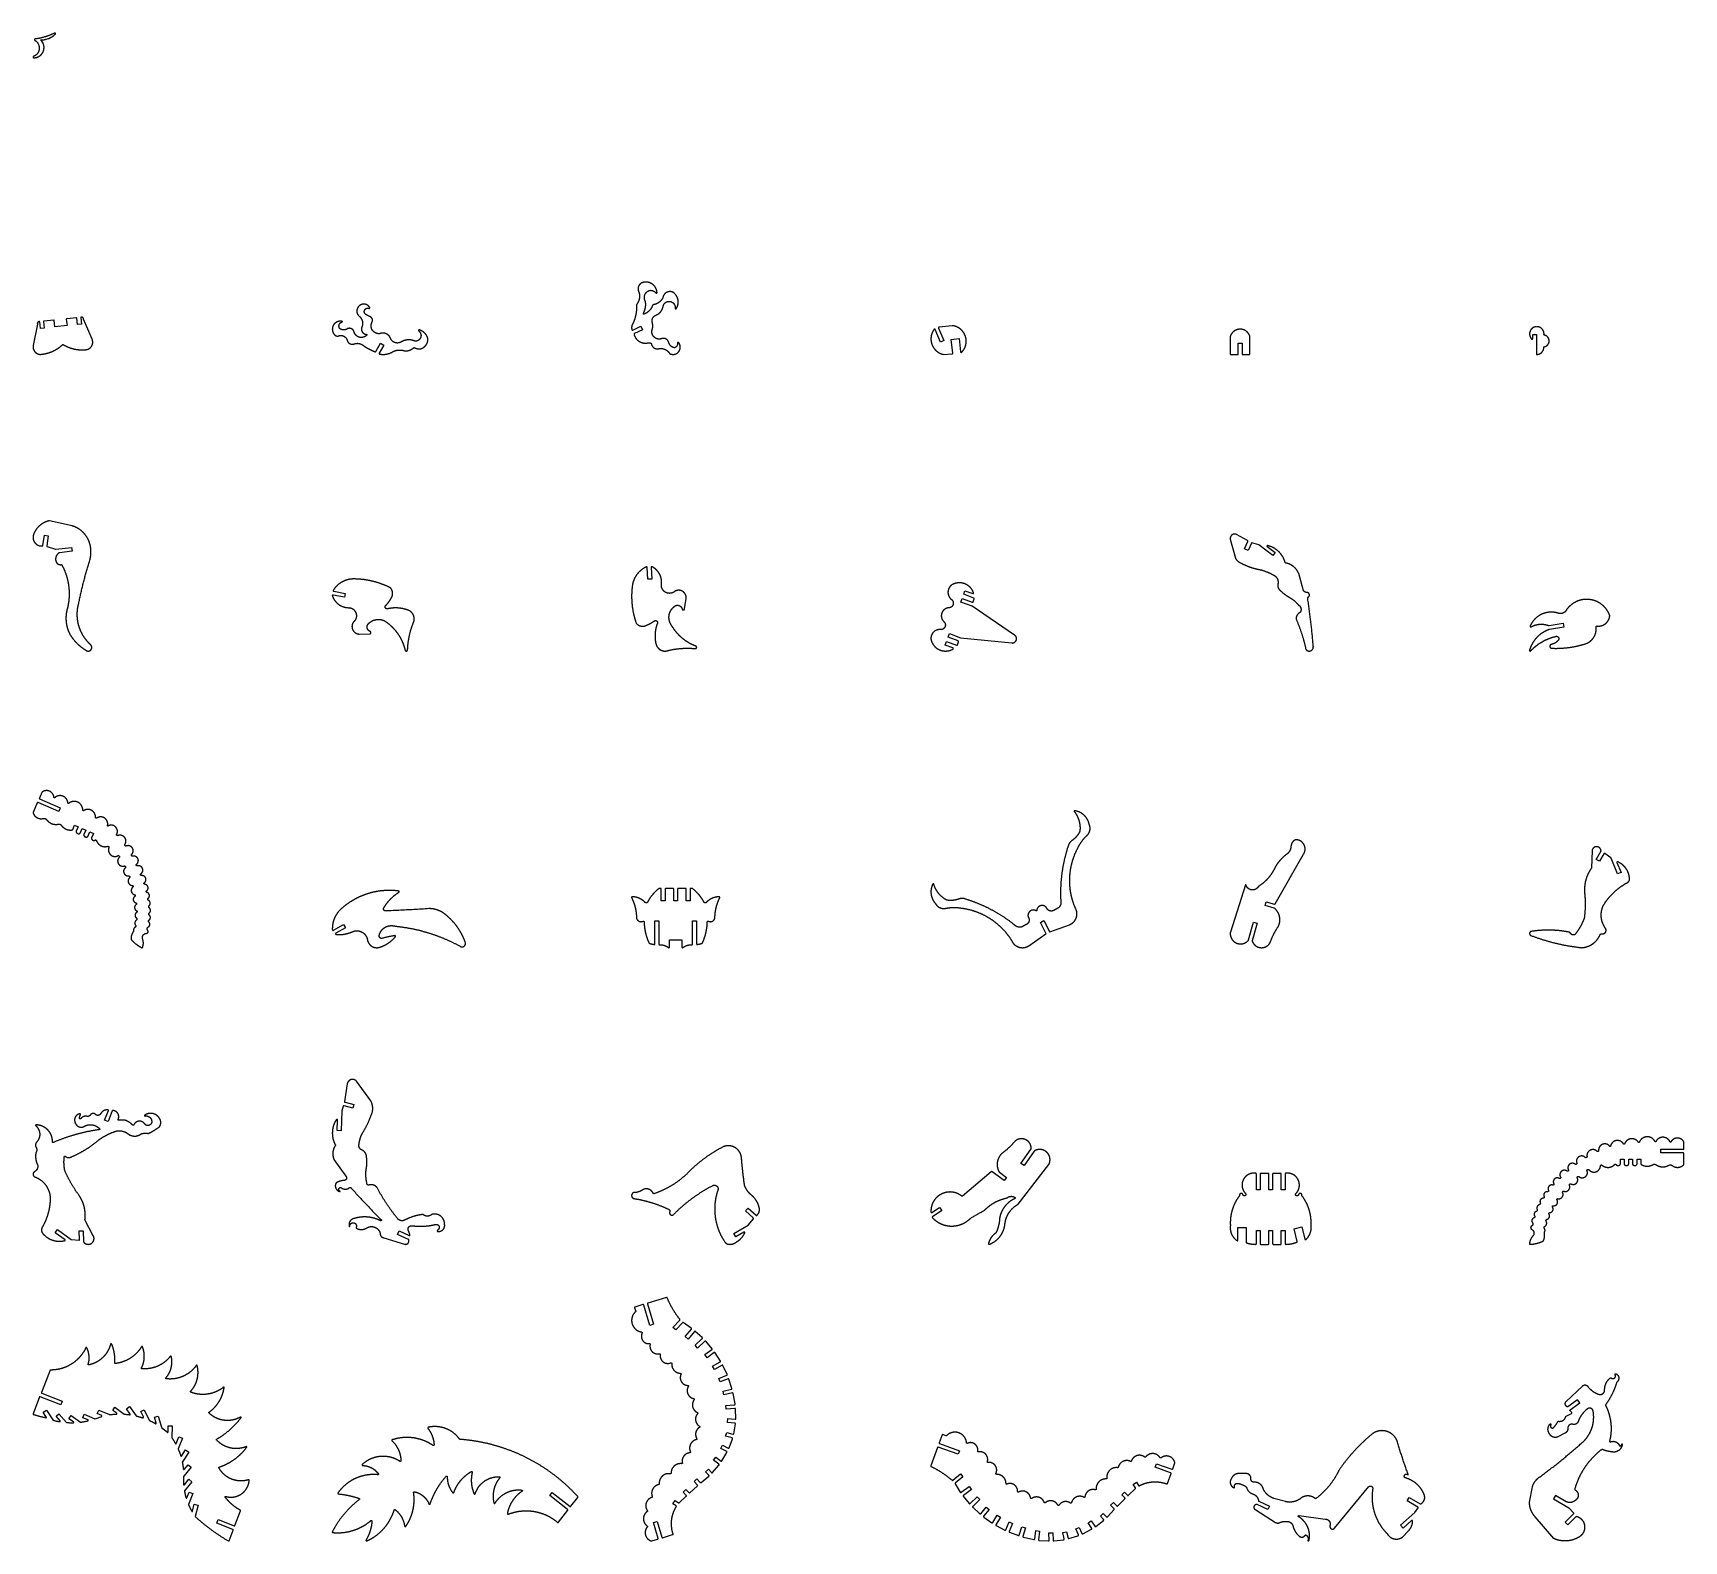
# Model space of a CAD drawing. Header units: millimetres. Extents: x 0 to 7335, y 0 to 6700.
import ezdxf

# ---------------------------------------------------------------- set-up
doc = ezdxf.new("R2010")
doc.units = ezdxf.units.MM

msp = doc.modelspace()

# ---------------------------------------------------------------- linework, layer by layer
at = {"layer": 'PART001'}
msp.add_lwpolyline([(960.5348, 268.8216), (960.5448, 269.0068), (960.543, 269.1922), (960.5295, 269.3771), (960.5043, 269.5608), (960.4676, 269.7425), (960.4195, 269.9216), (960.3601, 270.0972), (960.2898, 270.2688), (960.2088, 270.4356), (960.1174, 270.5969), (960.016, 270.7521), (959.9049, 270.9006), (959.7847, 271.0418), (959.6559, 271.1751), (959.5188, 271.3), (959.3742, 271.416), (959.2225, 271.5226), (959.0644, 271.6194), (958.9004, 271.706), (958.7314, 271.7821), (958.5578, 271.8474), (958.3805, 271.9015), (958.2001, 271.9444), (958.0173, 271.9758), (957.833, 271.9955), (957.6478, 272.0036), (957.4624, 271.9999), (957.2776, 271.9845), (957.0942, 271.9575), (956.9128, 271.919), (956.7342, 271.869), (955.6162, 271.524), (954.4946, 271.1908), (953.3696, 270.8694), (952.2412, 270.56), (951.1096, 270.2626), (949.9749, 269.9771), (948.8372, 269.7036), (947.6968, 269.4422), (946.5536, 269.1928), (945.4078, 268.9555), (944.2597, 268.7304), (943.1092, 268.5174), (941.9565, 268.3166), (940.8017, 268.128), (939.645, 267.9516), (938.4866, 267.7875), (937.3264, 267.6356), (936.1647, 267.4959), (935.0016, 267.3686), (933.8372, 267.2536), (932.6717, 267.1509), (931.5051, 267.0605), (930.3377, 266.9824), (929.1695, 266.9167), (928.0007, 266.8634), (926.8313, 266.8224), (925.6616, 266.7938), (924.4917, 266.7775), (923.3216, 266.7736), (922.1516, 266.7821), (920.9818, 266.803), (919.8122, 266.8362), (918.643, 266.8818), (917.4744, 266.9397), (916.3065, 267.01), (915.1393, 267.0926), (913.9731, 267.1876), (912.808, 267.2949), (911.6441, 267.4145), (910.4815, 267.5464), (909.3204, 267.6906), (908.1608, 267.8471), (907.003, 268.0158), (905.847, 268.1967), (904.693, 268.3898), (903.5411, 268.5952), (902.3915, 268.8127), (901.2442, 269.0423), (900.0994, 269.2841), (898.9572, 269.5379), (897.8178, 269.8039), (896.6812, 270.0818), (895.5477, 270.3718), (894.4172, 270.6737), (893.2901, 270.9875), (892.1663, 271.3133), (891.046, 271.6509), (889.9293, 272.0003), (888.8164, 272.3615), (887.7074, 272.7345), (886.6024, 273.1192), (885.5015, 273.5155), (884.4049, 273.9234), (883.3126, 274.343), (882.2249, 274.774), (881.1417, 275.2165), (880.0633, 275.6705), (878.9898, 276.1358), (877.9212, 276.6124), (876.8578, 277.1003), (875.7995, 277.5995), (874.7466, 278.1098), (873.6991, 278.6311), (872.6573, 279.1636), (871.6211, 279.707), (870.5907, 280.2613), (869.5662, 280.8266), (868.5477, 281.4026), (867.5354, 281.9893), (866.5294, 282.5867), (865.5297, 283.1947), (864.5365, 283.8133), (863.55, 284.4423), (862.5701, 285.0817), (861.597, 285.7315), (860.6309, 286.3914), (859.6717, 287.0616), (858.7198, 287.7419), (857.775, 288.4322), (856.8377, 289.1324), (855.9077, 289.8425), (854.9854, 290.5624), (854.0707, 291.292), (853.1637, 292.0313), (852.2646, 292.7801), (851.3735, 293.5383), (850.4905, 294.306), (849.6156, 295.0829), (848.749, 295.869), (847.8908, 296.6643), (847.041, 297.4685), (846.1997, 298.2818), (845.3671, 299.1038), (844.5433, 299.9346), (843.7282, 300.7741), (842.9221, 301.6222), (842.125, 302.4787), (841.337, 303.3436), (840.5582, 304.2168), (839.7886, 305.0982), (839.0285, 305.9877), (838.2777, 306.8851), (837.5365, 307.7905), (836.8049, 308.7036), (836.083, 309.6244), (835.3709, 310.5528), (834.6687, 311.4886), (833.9763, 312.4319), (833.294, 313.3824), (832.6218, 314.34), (831.9597, 315.3048), (831.3079, 316.2764), (830.6663, 317.2549), (830.0352, 318.2401), (829.4145, 319.232), (828.8043, 320.2303), (828.2047, 321.2351), (827.6158, 322.2461), (827.0376, 323.2633), (826.4702, 324.2866), (825.9136, 325.3158), (825.8448, 325.4579), (825.7874, 325.605), (825.7418, 325.7561), (825.7082, 325.9104), (825.687, 326.0669), (825.6781, 326.2245), (825.6817, 326.3824), (825.6978, 326.5395), (825.7261, 326.6948), (825.7667, 326.8474), (825.8192, 326.9963), (825.8832, 327.1406), (825.9584, 327.2795), (826.0444, 327.4119), (826.1405, 327.5372), (826.2462, 327.6544), (826.3609, 327.763), (826.4837, 327.8622), (826.614, 327.9514), (826.7509, 328.0301), (826.8936, 328.0977), (827.0412, 328.1538), (828.7267, 328.7263), (830.4082, 329.3104), (832.0855, 329.9063), (833.7587, 330.5138), (835.4276, 331.1329), (837.0922, 331.7637), (838.7523, 332.406), (840.408, 333.0598), (842.059, 333.7251), (843.7054, 334.4019), (845.347, 335.0901), (846.9839, 335.7897), (848.6158, 336.5007), (850.2427, 337.223), (851.8645, 337.9566), (853.4813, 338.7015), (855.0928, 339.4576), (856.699, 340.2248), (858.2998, 341.0033), (859.8952, 341.7928), (861.485, 342.5935), (863.0692, 343.4051), (864.6478, 344.2278), (866.2206, 345.0614), (867.7875, 345.9059), (869.3486, 346.7614), (870.9037, 347.6276), (872.4527, 348.5046), (873.9955, 349.3924), (875.5322, 350.2909), (877.0625, 351.2001), (878.5865, 352.1199), (880.1041, 353.0503), (881.6152, 353.9912), (883.1197, 354.9426), (884.6175, 355.9044), (886.1086, 356.8766), (887.5929, 357.8592), (889.0703, 358.852), (890.5408, 359.8551), (892.0043, 360.8685), (893.4607, 361.8919), (894.91, 362.9255), (896.352, 363.9691), (897.7867, 365.0228), (899.2141, 366.0863), (900.6341, 367.1598), (902.0465, 368.2432), (903.4514, 369.3363), (904.8486, 370.4392), (906.2382, 371.5517), (907.6199, 372.6739), (908.9938, 373.8057), (910.3599, 374.947), (911.7179, 376.0978), (913.0679, 377.258), (914.4098, 378.4276), (915.7436, 379.6064), (917.0691, 380.7946), (918.3863, 381.9919), (919.6952, 383.1983), (920.9956, 384.4138), (922.2876, 385.6383), (923.571, 386.8718), (924.8458, 388.1142), (926.1119, 389.3654), (927.3693, 390.6254), (928.6179, 391.8941), (929.8577, 393.1714), (931.0885, 394.4574), (932.3104, 395.7518), (933.5232, 397.0548), (934.7269, 398.3661), (935.9215, 399.6858), (937.1069, 401.0137), (938.283, 402.3499), (939.4498, 403.6942), (940.6073, 405.0466), (941.7553, 406.407), (942.8938, 407.7754), (944.0227, 409.1516), (945.1421, 410.5357), (946.2518, 411.9275), (947.3518, 413.327), (948.442, 414.7341), (949.5225, 416.1488), (949.6128, 416.2783), (949.6926, 416.4145), (949.7615, 416.5565), (949.8189, 416.7035), (949.8646, 416.8547), (949.8982, 417.0089), (949.9196, 417.1653), (949.9285, 417.3229), (949.925, 417.4808), (949.909, 417.6378), (949.8807, 417.7931), (949.8402, 417.9457), (949.7879, 418.0946), (949.7239, 418.239), (949.6488, 418.3778), (949.5629, 418.5103), (949.4669, 418.6356), (949.3613, 418.7529), (949.2467, 418.8615), (949.124, 418.9608), (948.9938, 419.0501), (948.857, 419.1288), (948.7144, 419.1965), (948.5668, 419.2527), (948.4154, 419.2971), (948.2608, 419.3294), (948.1043, 419.3495), (947.9466, 419.3571), (947.7888, 419.3523), (947.6319, 419.335), (947.4768, 419.3055), (947.3246, 419.2637), (947.1761, 419.2102), (946.0513, 418.7599), (944.9219, 418.3213), (943.7882, 417.8942), (942.6501, 417.4789), (941.5078, 417.0751), (940.3614, 416.6832), (939.211, 416.303), (938.0569, 415.9346), (936.899, 415.5781), (935.7375, 415.2335), (934.5725, 414.9008), (933.4042, 414.5801), (932.2326, 414.2713), (931.058, 413.9746), (929.8804, 413.69), (928.6999, 413.4175), (927.5167, 413.157), (926.3308, 412.9088), (925.1425, 412.6727), (923.9519, 412.4488), (922.7589, 412.2371), (921.5639, 412.0376), (920.3669, 411.8505), (919.1681, 411.6756), (917.9675, 411.513), (916.7653, 411.3628), (915.5617, 411.2248), (914.3566, 411.0993), (913.1504, 410.9861), (911.9431, 410.8852), (910.7348, 410.7968), (909.5256, 410.7207), (908.3157, 410.6571), (907.1053, 410.6059), (905.8944, 410.5671), (904.6831, 410.5407), (903.4717, 410.5267), (902.2601, 410.5252), (901.0486, 410.536), (899.8373, 410.5593), (898.6263, 410.5951), (897.4157, 410.6432), (896.2057, 410.7038), (894.9964, 410.7767), (893.7878, 410.8621), (892.5802, 410.9599), (891.3737, 411.07), (890.1684, 411.1925), (888.9644, 411.3273), (887.7618, 411.4745), (886.5608, 411.634), (885.3615, 411.8059), (884.1641, 411.99), (882.9685, 412.1864), (881.7751, 412.395), (880.5839, 412.6159), (879.395, 412.849), (878.2085, 413.0942), (877.0246, 413.3516), (875.8434, 413.6212), (874.6651, 413.9028), (873.4897, 414.1965), (872.3174, 414.5022), (871.1482, 414.82), (869.9824, 415.1497), (868.8201, 415.4914), (867.6613, 415.8449), (866.5061, 416.2104), (865.3548, 416.5876), (864.2075, 416.9767), (863.0641, 417.3775), (861.925, 417.79), (860.7901, 418.2141), (859.6597, 418.6499), (858.5337, 419.0972), (857.4125, 419.5561), (856.2959, 420.0264), (855.1843, 420.5082), (854.0777, 421.0013), (852.9762, 421.5058), (851.8799, 422.0215), (850.7889, 422.5485), (849.7034, 423.0866), (848.6235, 423.6358), (847.5493, 424.1961), (846.4809, 424.7673), (845.4184, 425.3495), (844.362, 425.9425), (843.3116, 426.5464), (842.2675, 427.161), (841.2298, 427.7862), (840.1985, 428.4221), (839.1739, 429.0685), (838.1559, 429.7254), (837.1446, 430.3927), (836.1403, 431.0703), (835.143, 431.7582), (834.1528, 432.4563), (833.1698, 433.1645), (832.1941, 433.8827), (831.2259, 434.611), (830.2651, 435.3491), (829.312, 436.097), (828.3666, 436.8546), (827.429, 437.622), (826.4994, 438.3988), (825.5777, 439.1852), (824.6642, 439.981), (823.7589, 440.7861), (822.8618, 441.6005), (821.9732, 442.424), (821.0931, 443.2566), (820.2215, 444.0982), (819.3587, 444.9486), (818.5046, 445.8079), (817.6593, 446.6759), (816.823, 447.5525), (815.9958, 448.4376), (815.8722, 448.5799), (815.758, 448.7298), (815.6536, 448.8868), (815.5596, 449.0502), (815.4763, 449.2192), (815.404, 449.3933), (815.3431, 449.5716), (815.2937, 449.7535), (815.2562, 449.9382), (815.2306, 450.125), (815.217, 450.313), (815.2156, 450.5014), (815.2263, 450.6896), (815.249, 450.8767), (815.2838, 451.062), (815.3303, 451.2446), (815.3886, 451.4239), (815.4582, 451.599), (815.5389, 451.7693), (815.6304, 451.9341), (815.7323, 452.0926), (815.8442, 452.2443), (815.9657, 452.3885), (816.0961, 452.5245), (816.235, 452.6519), (816.3818, 452.7701), (816.5359, 452.8786), (816.6967, 452.977), (818.506, 454.0143), (820.3091, 455.0624), (822.106, 456.1211), (823.8966, 457.1905), (825.6808, 458.2705), (827.4586, 459.361), (829.2298, 460.4621), (830.9945, 461.5737), (832.7525, 462.6958), (834.5039, 463.8282), (836.2485, 464.9711), (837.9863, 466.1243), (839.7172, 467.2878), (841.4411, 468.4615), (843.1581, 469.6455), (844.868, 470.8396), (846.5708, 472.0439), (848.2664, 473.2582), (849.9548, 474.4826), (851.6358, 475.717), (853.3096, 476.9614), (854.9758, 478.2157), (856.6347, 479.4798), (858.2859, 480.7538), (859.9296, 482.0375), (861.5657, 483.331), (863.194, 484.6342), (864.8146, 485.947), (866.4273, 487.2694), (868.0322, 488.6014), (869.6291, 489.9429), (871.218, 491.2938), (872.7989, 492.6542), (874.3717, 494.0239), (875.9363, 495.4029), (877.4927, 496.7912), (879.0408, 498.1887), (880.5806, 499.5954), (882.112, 501.0112), (883.635, 502.436), (885.1496, 503.8699), (886.6555, 505.3128), (888.1529, 506.7645), (889.6416, 508.2251), (891.1217, 509.6946), (892.5929, 511.1728), (894.0554, 512.6597), (895.509, 514.1552), (896.9538, 515.6594), (898.3895, 517.1721), (899.8163, 518.6934), (901.234, 520.223), (902.6426, 521.7611), (904.042, 523.3075), (905.4322, 524.8621), (906.8132, 526.425), (908.1849, 527.9961), (909.5472, 529.5753), (910.9001, 531.1625), (912.2436, 532.7578), (913.5776, 534.361), (914.902, 535.972), (916.2168, 537.591), (917.522, 539.2177), (918.8176, 540.8521), (920.1034, 542.4942), (921.3794, 544.1439), (922.6456, 545.8011), (923.902, 547.4658), (923.9905, 547.594), (924.0688, 547.7287), (924.1364, 547.869), (924.1929, 548.0142), (924.2378, 548.1633), (924.2711, 548.3155), (924.2924, 548.4698), (924.3016, 548.6254), (924.2987, 548.7811), (924.2837, 548.9361), (924.2566, 549.0896), (924.2177, 549.2404), (924.1672, 549.3878), (924.1053, 549.5307), (924.0326, 549.6685), (923.9493, 549.8001), (923.856, 549.9249), (923.7533, 550.042), (923.6418, 550.1508), (923.5222, 550.2505), (923.3951, 550.3407), (923.2615, 550.4207), (923.122, 550.4901), (922.9775, 550.5483), (922.829, 550.5952), (922.6772, 550.6304), (922.5232, 550.6536), (922.3678, 550.6648), (922.212, 550.6639), (922.0568, 550.6508), (921.9031, 550.6257), (921.7517, 550.5887), (921.6038, 550.54), (921.46, 550.48), (921.3214, 550.409), (920.2628, 549.8206), (919.1983, 549.2432), (918.1278, 548.6768), (917.0516, 548.1215), (915.9697, 547.5772), (914.8823, 547.0442), (913.7894, 546.5224), (912.6912, 546.0119), (911.5878, 545.5127), (910.4794, 545.0249), (909.3659, 544.5486), (908.2476, 544.0837), (907.1246, 543.6304), (905.9969, 543.1887), (904.8648, 542.7587), (903.7283, 542.3403), (902.5876, 541.9337), (901.4427, 541.5389), (900.2938, 541.1558), (899.141, 540.7847), (897.9845, 540.4254), (896.8243, 540.0781), (895.6606, 539.7427), (894.4935, 539.4194), (893.3231, 539.1081), (892.1496, 538.8088), (890.9731, 538.5217), (889.7936, 538.2467), (888.6114, 537.9839), (887.4266, 537.7333), (886.2392, 537.4949), (885.0495, 537.2688), (883.8575, 537.0549), (882.6633, 536.8533), (881.4671, 536.6641), (880.269, 536.4871), (879.0692, 536.3226), (877.8678, 536.1704), (876.6648, 536.0306), (875.4605, 535.9032), (874.2549, 535.7882), (873.0482, 535.6856), (871.8405, 535.5955), (870.6319, 535.5178), (869.4226, 535.4526), (868.2127, 535.3999), (867.0023, 535.3596), (865.7916, 535.3318), (864.5806, 535.3165), (863.3695, 535.3137), (862.1585, 535.3233), (860.9477, 535.3454), (859.7371, 535.38), (858.527, 535.4271), (857.3174, 535.4866), (856.1084, 535.5586), (854.9003, 535.6431), (853.6932, 535.74), (852.487, 535.8493), (851.2821, 535.9711), (850.0785, 536.1052), (848.8764, 536.2518), (847.6758, 536.4108), (846.4769, 536.5821), (845.2798, 536.7657), (844.0848, 536.9617), (842.8917, 537.17), (841.7009, 537.3905), (840.5125, 537.6234), (839.3265, 537.8684), (838.143, 538.1257), (836.9623, 538.3951), (835.7845, 538.6767), (834.6096, 538.9705), (833.4378, 539.2763), (832.2692, 539.5942), (831.1039, 539.9241), (829.9421, 540.2659), (828.7839, 540.6198), (827.6294, 540.9856), (826.4787, 541.3632), (825.332, 541.7527), (824.1893, 542.1539), (823.0509, 542.567), (821.9168, 542.9917), (820.7871, 543.4281), (819.6619, 543.8761), (818.5415, 544.3357), (817.4258, 544.8068), (816.315, 545.2894), (815.2093, 545.7834), (814.1087, 546.2888), (813.0134, 546.8055), (811.9235, 547.3334), (810.8391, 547.8726), (809.7603, 548.4229), (808.6872, 548.9842), (807.6199, 549.5567), (806.5587, 550.14), (805.5034, 550.7343), (804.4544, 551.3395), (803.4116, 551.9554), (802.3753, 552.582), (801.3455, 553.2192), (800.3223, 553.8671), (799.3058, 554.5254), (798.2961, 555.1942), (797.2934, 555.8734), (796.2978, 556.5628), (795.3093, 557.2625), (794.3281, 557.9724), (793.3542, 558.6923), (792.3878, 559.4222), (791.429, 560.162), (790.4779, 560.9116), (789.5345, 561.6711), (788.599, 562.4402), (787.6715, 563.2189), (786.7521, 564.0071), (785.8408, 564.8048), (784.9378, 565.6118), (784.0431, 566.428), (783.157, 567.2535), (782.2793, 568.088), (782.1461, 568.224), (782.022, 568.3684), (781.9076, 568.5206), (781.8033, 568.6799), (781.7096, 568.8456), (781.6268, 569.0171), (781.5554, 569.1936), (781.4956, 569.3744), (781.4477, 569.5587), (781.4119, 569.7457), (781.3883, 569.9346), (781.377, 570.1247), (781.3781, 570.3151), (781.3916, 570.505), (781.4175, 570.6936), (781.4555, 570.8802), (781.5056, 571.0639), (781.5675, 571.244), (781.641, 571.4196), (781.7258, 571.5901), (781.8215, 571.7547), (781.9276, 571.9128), (782.0439, 572.0636), (782.1697, 572.2065), (782.3045, 572.341), (782.4478, 572.4664), (782.5989, 572.5822), (783.751, 573.4142), (784.8958, 574.2563), (786.0332, 575.1082), (787.1632, 575.97), (788.2856, 576.8416), (789.4005, 577.723), (790.5076, 578.614), (791.6069, 579.5145), (792.6984, 580.4247), (793.7819, 581.3442), (794.8574, 582.2732), (795.9247, 583.2114), (796.9839, 584.1589), (798.0348, 585.1156), (799.0773, 586.0814), (800.1114, 587.0562), (801.137, 588.0399), (802.154, 589.0326), (803.1623, 590.034), (804.1619, 591.0442), (805.1526, 592.063), (806.1345, 593.0904), (807.1074, 594.1263), (808.0712, 595.1706), (809.0259, 596.2232), (809.9715, 597.2842), (810.9078, 598.3532), (811.8347, 599.4304), (812.7523, 600.5156), (813.6604, 601.6088), (814.5589, 602.7098), (815.4478, 603.8186), (816.3271, 604.935), (817.1966, 606.0591), (818.0564, 607.1907), (818.9062, 608.3297), (819.7461, 609.476), (820.576, 610.6296), (821.3959, 611.7904), (822.2056, 612.9583), (823.0052, 614.1331), (823.7945, 615.3149), (824.5735, 616.5035), (825.3422, 617.6988), (826.1004, 618.9008), (826.8481, 620.1093), (827.5853, 621.3242), (828.3119, 622.5455), (829.0279, 623.7731), (829.7332, 625.0069), (830.4277, 626.2467), (831.1114, 627.4926), (831.7843, 628.7443), (832.4462, 630.0019), (833.0972, 631.2651), (833.7372, 632.534), (834.3661, 633.8083), (834.9839, 635.0881), (835.5906, 636.3733), (836.1861, 637.6636), (836.7703, 638.9591), (837.3433, 640.2596), (837.9049, 641.565), (838.4552, 642.8753), (838.994, 644.1903), (839.5214, 645.5099), (840.0373, 646.8341), (840.5417, 648.1627), (841.0345, 649.4957), (841.5156, 650.8328), (841.9852, 652.1742), (842.4431, 653.5195), (842.8892, 654.8688), (843.3236, 656.2219), (843.7462, 657.5787), (844.157, 658.9391), (844.556, 660.3031), (844.9431, 661.6705), (845.3183, 663.0412), (845.6816, 664.4151), (846.0329, 665.7921), (846.3722, 667.1721), (846.6995, 668.555), (847.0148, 669.9408), (847.318, 671.3292), (847.6091, 672.7201), (847.8882, 674.1136), (848.1551, 675.5094), (848.4098, 676.9075), (848.6524, 678.3078), (848.8828, 679.7101), (849.101, 681.1144), (849.1182, 681.2677), (849.1234, 681.4219), (849.1168, 681.5761), (849.0982, 681.7293), (849.068, 681.8806), (849.0261, 682.0291), (848.973, 682.174), (848.9088, 682.3143), (848.834, 682.4492), (848.749, 682.578), (848.6543, 682.6999), (848.5505, 682.8141), (848.4383, 682.9199), (848.3182, 683.0168), (848.191, 683.1041), (848.0574, 683.1814), (847.9183, 683.2482), (847.7744, 683.304), (847.6267, 683.3485), (847.476, 683.3816), (847.3231, 683.4029), (847.1691, 683.4124), (847.0148, 683.4099), (846.8612, 683.3956), (846.7091, 683.3695), (846.5595, 683.3317), (846.4133, 683.2826), (846.2712, 683.2222), (846.1343, 683.1512), (846.0032, 683.0697), (845.8788, 682.9784), (844.8186, 682.1435), (843.7507, 681.3183), (842.6753, 680.5029), (841.5924, 679.6975), (840.5021, 678.9021), (839.4046, 678.1167), (838.3, 677.3415), (837.1882, 676.5764), (836.0695, 675.8216), (834.9438, 675.0771), (833.8114, 674.343), (832.6723, 673.6193), (831.5265, 672.9062), (830.3743, 672.2036), (829.2156, 671.5116), (828.0507, 670.8303), (826.8795, 670.1597), (825.7022, 669.5), (824.5189, 668.851), (823.3297, 668.213), (822.1346, 667.586), (820.9339, 666.97), (819.7275, 666.365), (818.5156, 665.7711), (817.2983, 665.1885), (816.0757, 664.617), (814.8479, 664.0568), (813.615, 663.5079), (812.3771, 662.9704), (811.1344, 662.4442), (809.8868, 661.9295), (808.6346, 661.4263), (807.3777, 660.9347), (806.1165, 660.4546), (804.8508, 659.9861), (803.5809, 659.5293), (802.3069, 659.0842), (801.0288, 658.6508), (799.7468, 658.2292), (798.461, 657.8194), (797.1714, 657.4214), (795.8783, 657.0353), (794.5816, 656.6611), (793.2816, 656.2988), (791.9783, 655.9485), (790.6718, 655.6102), (789.3623, 655.2839), (788.0498, 654.9697), (786.7345, 654.6676), (785.4165, 654.3775), (784.0958, 654.0996), (782.7727, 653.8338), (781.4472, 653.5803), (780.1194, 653.3389), (778.7894, 653.1097), (777.4574, 652.8928), (776.1235, 652.6881), (774.7877, 652.4957), (773.4502, 652.3156), (772.1111, 652.1478), (770.7705, 651.9923), (769.4286, 651.8491), (768.0854, 651.7183), (766.741, 651.5998), (765.3956, 651.4937), (764.0493, 651.4), (762.7022, 651.3187), (761.3544, 651.2497), (760.0061, 651.1931), (758.6572, 651.149), (757.308, 651.1172), (755.9586, 651.0978), (754.6091, 651.0909), (753.2595, 651.0963), (751.9101, 651.1142), (750.5608, 651.1445), (749.212, 651.1871), (747.8635, 651.2422), (746.5156, 651.3097), (745.1685, 651.3895), (743.822, 651.4817), (742.4765, 651.5863), (741.1321, 651.7033), (739.7887, 651.8326), (738.4466, 651.9743), (737.1059, 652.1283), (735.7666, 652.2946), (734.4289, 652.4733), (733.0929, 652.6642), (731.7587, 652.8674), (730.4265, 653.0828), (729.0963, 653.3105), (727.7682, 653.5504), (726.4424, 653.8025), (725.119, 654.0668), (723.798, 654.3433), (722.4797, 654.6318), (721.164, 654.9325), (719.8512, 655.2453), (718.5413, 655.5701), (717.2345, 655.907), (715.9308, 656.2558), (714.6303, 656.6166), (713.3333, 656.9894), (712.0397, 657.3741), (710.7497, 657.7706), (709.4634, 658.179), (708.181, 658.5992), (706.9024, 659.0312), (705.6279, 659.4749), (704.3575, 659.9303), (703.0913, 660.3973), (701.8295, 660.876), (701.6542, 660.9498), (701.4842, 661.0348), (701.32, 661.1306), (701.1623, 661.2369), (701.012, 661.3532), (700.8694, 661.4791), (700.7354, 661.6139), (700.6104, 661.7571), (700.4949, 661.9082), (700.3895, 662.0664), (700.2946, 662.2312), (700.2106, 662.4017), (700.1379, 662.5774), (700.0767, 662.7574), (700.0273, 662.941), (699.99, 663.1274), (699.9648, 663.3159), (699.952, 663.5056), (699.9515, 663.6957), (699.9633, 663.8854), (699.9874, 664.074), (700.0237, 664.2606), (700.0721, 664.4445), (700.1323, 664.6249), (700.204, 664.8009), (700.2871, 664.9719), (700.3811, 665.1372), (700.4856, 665.296), (700.6002, 665.4477), (700.7245, 665.5916), (701.5502, 666.498), (702.3668, 667.4125), (703.1742, 668.3352), (703.9723, 669.2659), (704.7611, 670.2045), (705.5405, 671.151), (706.3103, 672.1052), (707.0706, 673.0671), (707.8213, 674.0365), (708.5621, 675.0134), (709.2932, 675.9976), (710.0144, 676.9891), (710.7257, 677.9878), (711.4269, 678.9935), (712.1181, 680.0062), (712.7991, 681.0258), (713.4698, 682.0521), (714.1303, 683.0851), (714.7803, 684.1246), (715.42, 685.1706), (716.0492, 686.2229), (716.6678, 687.2814), (717.2758, 688.3461), (717.8731, 689.4168), (718.4597, 690.4935), (719.0354, 691.5759), (719.6004, 692.6641), (720.1544, 693.7578), (720.6974, 694.8571), (721.2295, 695.9617), (721.7504, 697.0716), (722.2603, 698.1866), (722.7589, 699.3067), (723.2464, 700.4317), (723.7225, 701.5615), (724.1873, 702.696), (724.6408, 703.8352), (725.0829, 704.9788), (725.5135, 706.1267), (725.9325, 707.2789), (726.3401, 708.4353), (726.736, 709.5956), (727.1204, 710.7599), (727.4931, 711.9279), (727.854, 713.0997), (728.2033, 714.2749), (728.5407, 715.4536), (728.8664, 716.6357), (729.1802, 717.8209), (729.4822, 719.0092), (729.7722, 720.2004), (730.0504, 721.3945), (730.3165, 722.5913), (730.5707, 723.7908), (730.8129, 724.9927), (731.0431, 726.1969), (731.2612, 727.4034), (731.4672, 728.6121), (731.6611, 729.8227), (731.8429, 731.0352), (732.0126, 732.2495), (732.1701, 733.4654), (732.3155, 734.6828), (732.4487, 735.9016), (732.5696, 737.1217), (732.6784, 738.3429), (732.775, 739.5651), (732.8593, 740.7883), (732.9314, 742.0122), (732.9912, 743.2368), (733.0388, 744.462), (733.0741, 745.6875), (733.0972, 746.9134), (733.108, 748.1394), (733.1066, 749.3655), (733.0929, 750.5914), (733.0669, 751.8172), (733.0287, 753.0427), (732.9782, 754.2677), (732.9155, 755.4922), (732.8405, 756.7159), (732.7533, 757.9389), (732.6539, 759.1609), (732.5423, 760.3819), (732.4184, 761.6017), (732.2824, 762.8202), (732.1342, 764.0372), (731.9738, 765.2528), (731.8013, 766.4666), (731.6166, 767.6787), (731.4198, 768.8889), (731.211, 770.097), (730.99, 771.303), (730.7571, 772.5067), (730.5121, 773.708), (730.255, 774.9069), (729.9861, 776.1031), (729.7051, 777.2965), (729.4123, 778.4871), (729.1075, 779.6747), (729.0618, 779.8247), (729.0046, 779.9707), (728.936, 780.1118), (728.8566, 780.247), (728.7669, 780.3756), (728.6674, 780.4968), (728.5586, 780.6099), (728.4414, 780.714), (728.3163, 780.8087), (728.1843, 780.8932), (728.046, 780.9672), (727.9023, 781.0301), (727.7541, 781.0815), (727.6024, 781.1212), (727.448, 781.1488), (727.292, 781.1643), (727.1352, 781.1675), (726.9786, 781.1584), (726.8232, 781.1371), (726.67, 781.1036), (726.5199, 781.0583), (726.3737, 781.0013), (726.2325, 780.9331), (726.0971, 780.854), (725.9683, 780.7645), (725.8469, 780.6652), (725.7337, 780.5567), (725.6293, 780.4397), (725.5343, 780.3148), (724.7661, 779.2283), (723.9878, 778.149), (723.1993, 777.077), (722.4009, 776.0125), (721.5925, 774.9554), (720.7743, 773.906), (719.9463, 772.8643), (719.1086, 771.8304), (718.2612, 770.8044), (717.4042, 769.7864), (716.5378, 768.7764), (715.6619, 767.7746), (714.7768, 766.781), (713.8823, 765.7958), (712.9787, 764.819), (712.0659, 763.8507), (711.1441, 762.8909), (710.2134, 761.9399), (709.2738, 760.9976), (708.3255, 760.0641), (707.3684, 759.1396), (706.4027, 758.2241), (705.4285, 757.3176), (704.4459, 756.4203), (703.4549, 755.5322), (702.4556, 754.6535), (701.4481, 753.7842), (700.4326, 752.9243), (699.409, 752.0739), (698.3775, 751.2332), (697.3382, 750.4022), (696.2912, 749.581), (695.2365, 748.7696), (694.1742, 747.9681), (693.1046, 747.1765), (692.0275, 746.3951), (690.9432, 745.6237), (689.8517, 744.8625), (688.7531, 744.1116), (687.6475, 743.371), (686.5351, 742.6408), (685.4159, 741.9211), (684.2899, 741.2118), (683.1574, 740.5131), (682.0184, 739.8251), (680.873, 739.1477), (679.7213, 738.4811), (678.5635, 737.8253), (677.3995, 737.1804), (676.2295, 736.5464), (675.0537, 735.9234), (673.8721, 735.3114), (672.6848, 734.7105), (671.4919, 734.1208), (670.2936, 733.5422), (669.0899, 732.9749), (667.8809, 732.4189), (666.6668, 731.8742), (665.4476, 731.3409), (664.2235, 730.8191), (662.9946, 730.3087), (661.7609, 729.8099), (660.5227, 729.3227), (659.2799, 728.847), (658.0327, 728.383), (656.7812, 727.9307), (655.5256, 727.4902), (654.2659, 727.0614), (653.0022, 726.6444), (651.7346, 726.2393), (650.4634, 725.8461), (649.1885, 725.4648), (647.9101, 725.0954), (646.6283, 724.738), (645.3432, 724.3927), (644.0549, 724.0594), (642.7636, 723.7381), (641.4693, 723.429), (640.1722, 723.132), (638.8723, 722.8472), (637.5699, 722.5745), (636.2649, 722.3141), (634.9576, 722.0658), (633.648, 721.8299), (632.3362, 721.6062), (631.0224, 721.3947), (629.7067, 721.1956), (628.3892, 721.0089), (627.07, 720.8344), (625.7492, 720.6724), (624.4269, 720.5227), (623.1033, 720.3853), (621.7785, 720.2604), (620.4526, 720.1479), (619.1257, 720.0478), (617.7979, 719.9602), (616.4693, 719.8849), (615.1401, 719.8222), (613.8104, 719.7718), (612.4802, 719.7339), (611.1497, 719.7085), (609.8191, 719.6955), (608.4884, 719.695), (607.1578, 719.707), (605.8273, 719.7314), (604.4971, 719.7682), (603.1674, 719.8175), (601.8381, 719.8793), (600.5095, 719.9535), (599.1816, 720.0401), (597.8546, 720.1392), (596.5286, 720.2507), (595.2037, 720.3746), (593.88, 720.5109), (592.5576, 720.6595), (591.2367, 720.8206), (591.0844, 720.8459), (590.9344, 720.8829), (590.7878, 720.9313), (590.6453, 720.991), (590.5079, 721.0614), (590.3763, 721.1422), (590.2513, 721.233), (590.1337, 721.3331), (590.0242, 721.442), (589.9234, 721.559), (589.832, 721.6834), (589.7504, 721.8145), (589.6792, 721.9516), (589.6187, 722.0937), (589.5694, 722.24), (589.5316, 722.3897), (589.5054, 722.5419), (589.491, 722.6957), (589.4886, 722.8501), (589.498, 723.0043), (589.5194, 723.1572), (589.5524, 723.3081), (589.597, 723.4559), (589.6529, 723.5999), (589.7197, 723.7391), (589.7971, 723.8728), (589.8846, 724.0001), (589.9816, 724.1202), (590.7418, 725.0003), (591.4927, 725.8883), (592.234, 726.7843), (592.9658, 727.6882), (593.688, 728.5997), (594.4004, 729.5189), (595.103, 730.4457), (595.7957, 731.3798), (596.4785, 732.3212), (597.1512, 733.2699), (597.8138, 734.2256), (598.4662, 735.1883), (599.1083, 736.1579), (599.7401, 737.1343), (600.3615, 738.1174), (600.9723, 739.1069), (601.5727, 740.103), (602.1624, 741.1053), (602.7414, 742.1139), (603.3096, 743.1285), (603.8671, 744.1492), (604.4137, 745.1757), (604.9493, 746.208), (605.4739, 747.2458), (605.9875, 748.2893), (606.4899, 749.3381), (606.9812, 750.3922), (607.4612, 751.4514), (607.9299, 752.5157), (608.3874, 753.585), (608.8334, 754.659), (609.2679, 755.7377), (609.691, 756.821), (610.1026, 757.9087), (610.5025, 759.0007), (610.8908, 760.0969), (611.2675, 761.1971), (611.6324, 762.3014), (611.9856, 763.4094), (612.327, 764.5211), (612.6565, 765.6364), (612.9742, 766.7551), (613.28, 767.8771), (613.5738, 769.0024), (613.8556, 770.1306), (614.1255, 771.2619), (614.3833, 772.3959), (614.629, 773.5326), (614.8626, 774.6718), (615.0841, 775.8135), (615.2935, 776.9574), (615.4907, 778.1036), (615.6757, 779.2517), (615.8484, 780.4017), (616.009, 781.5536), (616.1573, 782.707), (616.2933, 783.862), (616.417, 785.0183), (616.5285, 786.1759), (616.6276, 787.3347), (616.7144, 788.4944), (616.7889, 789.6549), (616.851, 790.8162), (616.9008, 791.9781), (616.9382, 793.1405), (616.9633, 794.3032), (616.976, 795.466), (616.9764, 796.629), (616.9644, 797.7919), (616.94, 798.9546), (616.9033, 800.1169), (616.8542, 801.2789), (616.7928, 802.4402), (616.719, 803.6008), (616.6329, 804.7606), (616.5345, 805.9193), (616.4238, 807.077), (616.3007, 808.2334), (616.1654, 809.3885), (616.0178, 810.542), (615.858, 811.694), (615.6859, 812.8441), (615.5016, 813.9924), (615.3051, 815.1386), (615.0965, 816.2827), (614.8757, 817.4245), (614.6427, 818.5639), (614.5981, 818.7487), (614.5415, 818.9303), (614.4733, 819.1078), (614.3938, 819.2806), (614.3032, 819.4478), (614.2019, 819.6088), (614.0904, 819.7628), (613.9692, 819.9094), (613.8387, 820.0477), (613.6996, 820.1773), (613.5523, 820.2976), (613.3975, 820.4082), (613.2359, 820.5084), (613.0681, 820.5979), (612.8949, 820.6764), (612.7169, 820.7435), (612.535, 820.7989), (612.3499, 820.8424), (612.1623, 820.8738), (611.9731, 820.893), (611.783, 820.8998), (611.5929, 820.8943), (611.4036, 820.8765), (611.2158, 820.8465), (611.0304, 820.8044), (610.848, 820.7503), (610.6696, 820.6845), (610.4958, 820.6072), (610.3274, 820.5189), (610.1651, 820.4199), (610.0095, 820.3105), (609.8613, 820.1912), (609.7212, 820.0626), (609.5897, 819.9252), (609.4675, 819.7796), (608.6326, 818.7328), (607.788, 817.6937), (606.9339, 816.6626), (606.0702, 815.6394), (605.1971, 814.6242), (604.3146, 813.6172), (603.4228, 812.6184), (602.5219, 811.6279), (601.6117, 810.6458), (600.6925, 809.6721), (599.7644, 808.7071), (598.8273, 807.7506), (597.8814, 806.8029), (596.9267, 805.864), (595.9634, 804.934), (594.9916, 804.013), (594.0112, 803.101), (593.0224, 802.1981), (592.0253, 801.3044), (591.02, 800.42), (590.0065, 799.545), (588.9849, 798.6794), (587.9554, 797.8233), (586.918, 796.9767), (585.8727, 796.1399), (584.8198, 795.3127), (583.7592, 794.4953), (582.6912, 793.6878), (581.6156, 792.8903), (580.5328, 792.1027), (579.4427, 791.3252), (578.3454, 790.5578), (577.241, 789.8006), (576.1297, 789.0537), (575.0115, 788.3172), (573.8866, 787.591), (572.7549, 786.8753), (571.6167, 786.1701), (570.472, 785.4754), (569.3209, 784.7914), (568.1635, 784.1182), (567, 783.4556), (565.8303, 782.8039), (564.6546, 782.163), (563.4731, 781.5331), (562.2858, 780.9141), (561.0928, 780.3062), (559.8942, 779.7093), (558.6901, 779.1236), (557.4806, 778.5491), (556.2659, 777.9858), (555.046, 777.4337), (553.8211, 776.893), (552.5911, 776.3637), (551.3564, 775.8458), (550.1169, 775.3394), (548.8727, 774.8444), (547.624, 774.3611), (546.3709, 773.8893), (545.1135, 773.4291), (543.8519, 772.9806), (542.5861, 772.5439), (541.3164, 772.1188), (540.0428, 771.7056), (538.7654, 771.3042), (537.4843, 770.9146), (536.1997, 770.5369), (534.9117, 770.1711), (533.6203, 769.8173), (532.3257, 769.4755), (531.0279, 769.1457), (529.7272, 768.8279), (528.4236, 768.5222), (527.1172, 768.2286), (525.8082, 767.9471), (524.4965, 767.6777), (523.1825, 767.4206), (521.8661, 767.1756), (520.5475, 766.9428), (519.2268, 766.7222), (517.9042, 766.5139), (516.5796, 766.3178), (515.2533, 766.1341), (513.9254, 765.9626), (512.5959, 765.8034), (511.265, 765.6566), (509.9328, 765.5221), (508.5994, 765.4), (507.2649, 765.2902), (505.9294, 765.1928), (504.5932, 765.1078), (503.2562, 765.0351), (501.9185, 764.9749), (500.5804, 764.927), (499.2419, 764.8916), (497.9031, 764.8685), (496.5642, 764.8579), (495.2252, 764.8597), (493.8863, 764.8738), (492.5476, 764.9004), (491.2092, 764.9394), (489.8712, 764.9908), (488.5337, 765.0546), (487.1969, 765.1308), (485.8609, 765.2193), (484.5257, 765.3203), (483.1915, 765.4336), (483.0354, 765.4538), (482.8813, 765.4862), (482.7302, 765.5307), (482.5831, 765.5869), (482.4409, 765.6545), (482.3045, 765.733), (482.1746, 765.8221), (482.0522, 765.9211), (481.9379, 766.0294), (481.8325, 766.1464), (481.7367, 766.2713), (481.6509, 766.4034), (481.5758, 766.5418), (481.5119, 766.6857), (481.4594, 766.8342), (481.4188, 766.9863), (481.3903, 767.1412), (481.3741, 767.2978), (481.3702, 767.4552), (481.3787, 767.6124), (481.3996, 767.7685), (481.4327, 767.9224), (481.4778, 768.0733), (481.5346, 768.2201), (481.6028, 768.3621), (482.1446, 769.3977), (482.6756, 770.4389), (483.1956, 771.4857), (483.7046, 772.5378), (484.2025, 773.5952), (484.6893, 774.6578), (485.1649, 775.7255), (485.6293, 776.7981), (486.0824, 777.8755), (486.5242, 778.9576), (486.9546, 780.0442), (487.3735, 781.1354), (487.781, 782.2308), (488.177, 783.3305), (488.5614, 784.4343), (488.9342, 785.542), (489.2953, 786.6536), (489.6448, 787.769), (489.9826, 788.8879), (490.3085, 790.0103), (490.6227, 791.1361), (490.9251, 792.2651), (491.2156, 793.3972), (491.4942, 794.5323), (491.7608, 795.6703), (492.0155, 796.811), (492.2583, 797.9543), (492.489, 799.1001), (492.7077, 800.2483), (492.9143, 801.3987), (493.1088, 802.5512), (493.2912, 803.7056), (493.4615, 804.862), (493.6197, 806.02), (493.7657, 807.1796), (493.8995, 808.3408), (494.0211, 809.5032), (494.1305, 810.6669), (494.2277, 811.8316), (494.3127, 812.9973), (494.3854, 814.1639), (494.4459, 815.3311), (494.4941, 816.4989), (494.5301, 817.6671), (494.5538, 818.8357), (494.5652, 820.0044), (494.5644, 821.1732), (494.5513, 822.342), (494.526, 823.5105), (494.4884, 824.6787), (494.4385, 825.8464), (494.3764, 827.0135), (494.302, 828.18), (494.2154, 829.3456), (494.1166, 830.5102), (494.0055, 831.6737), (493.8823, 832.836), (493.7468, 833.9969), (493.5992, 835.1563), (493.4394, 836.3141), (493.2675, 837.4702), (493.0834, 838.6244), (492.8873, 839.7767), (492.6791, 840.9268), (492.4588, 842.0746), (492.2265, 843.2201), (491.9821, 844.3631), (491.7258, 845.5034), (491.4575, 846.641), (491.1774, 847.7757), (490.8853, 848.9074), (490.5813, 850.036), (490.2656, 851.1614), (489.938, 852.2833), (489.5987, 853.4018), (489.2476, 854.5166), (488.8849, 855.6277), (488.5106, 856.7349), (488.1246, 857.8381), (487.7271, 858.9373), (487.3181, 860.0322), (486.8976, 861.1227), (486.4657, 862.2088), (486.0224, 863.2902), (485.9563, 863.4328), (485.8793, 863.5698), (485.7918, 863.7004), (485.6943, 863.8236), (485.5874, 863.9388), (485.4718, 864.0453), (485.3482, 864.1423), (485.2174, 864.2294), (485.0801, 864.3059), (484.9372, 864.3714), (484.7897, 864.4254), (484.6383, 864.4678), (484.4841, 864.4981), (484.328, 864.5162), (484.171, 864.522), (484.0139, 864.5154), (483.8579, 864.4966), (483.7039, 864.4655), (483.5527, 864.4225), (483.4054, 864.3677), (483.2629, 864.3015), (483.126, 864.2243), (482.9956, 864.1366), (482.8724, 864.039), (482.7574, 863.932), (482.651, 863.8162), (482.5541, 863.6925), (482.4672, 863.5616), (481.7351, 862.3702), (480.9926, 861.1854), (480.2396, 860.0072), (479.4763, 858.8356), (478.7026, 857.6708), (477.9187, 856.5129), (477.1247, 855.362), (476.3205, 854.218), (475.5063, 853.0813), (474.6821, 851.9517), (473.8479, 850.8295), (473.0039, 849.7146), (472.1501, 848.6073), (471.2866, 847.5075), (470.4134, 846.4153), (469.5306, 845.3309), (468.6383, 844.2544), (467.7365, 843.1857), (466.8254, 842.125), (465.9049, 841.0724), (464.9752, 840.028), (464.0363, 838.9918), (463.0883, 837.9639), (462.1313, 836.9444), (461.1653, 835.9334), (460.1905, 834.931), (459.2068, 833.9371), (458.2145, 832.952), (457.2135, 831.9757), (456.2039, 831.0082), (455.1858, 830.0497), (454.1593, 829.1002), (453.1245, 828.1598), (452.0815, 827.2285), (451.0302, 826.3065), (449.9709, 825.3938), (448.9036, 824.4904), (447.8283, 823.5965), (446.7452, 822.7121), (445.6544, 821.8373), (444.5559, 820.9722), (443.4498, 820.1167), (442.3362, 819.2711), (441.2152, 818.4353), (440.0868, 817.6094), (438.9513, 816.7935), (437.8085, 815.9876), (436.6588, 815.1919), (435.502, 814.4063), (434.3384, 813.6309), (433.1679, 812.8659), (431.9908, 812.1112), (430.8071, 811.3668), (429.6168, 810.633), (428.4201, 809.9097), (427.2171, 809.1969), (426.0079, 808.4948), (424.7925, 807.8034), (423.5711, 807.1227), (422.3437, 806.4528), (421.1104, 805.7938), (419.8714, 805.1456), (418.6268, 804.5084), (417.3765, 803.8822), (416.1208, 803.2671), (414.8597, 802.663), (413.5933, 802.0701), (412.3218, 801.4884), (411.0452, 800.9179), (409.7636, 800.3587), (408.4771, 799.8108), (407.1858, 799.2743), (405.8899, 798.7492), (404.5894, 798.2355), (403.2843, 797.7333), (401.975, 797.2426), (400.6613, 796.7635), (399.3435, 796.296), (398.0216, 795.8402), (396.6957, 795.396), (395.366, 794.9635), (394.0325, 794.5427), (392.6953, 794.1338), (391.3546, 793.7366), (390.0105, 793.3513), (388.663, 792.9778), (387.3123, 792.6162), (385.9584, 792.2666), (384.6015, 791.9289), (383.2416, 791.6032), (381.879, 791.2894), (380.5136, 790.9877), (379.1457, 790.6981), (377.7752, 790.4205), (376.4023, 790.155), (375.0272, 789.9017), (373.6499, 789.6604), (372.2705, 789.4314), (370.8891, 789.2144), (369.5059, 789.0097), (368.1209, 788.8172), (366.7343, 788.6369), (365.3461, 788.4688), (365.1929, 788.4569), (365.0391, 788.4568), (364.8859, 788.4685), (364.7339, 788.4919), (364.5842, 788.5269), (364.4377, 788.5734), (364.2952, 788.6309), (364.1574, 788.6992), (364.0254, 788.7779), (363.8998, 788.8665), (363.7813, 788.9645), (363.6708, 789.0713), (363.5687, 789.1863), (363.4758, 789.3087), (363.3926, 789.438), (363.3195, 789.5732), (363.2571, 789.7137), (363.2056, 789.8586), (363.1654, 790.0069), (363.1367, 790.158), (363.1197, 790.3107), (363.1145, 790.4644), (363.1211, 790.6179), (363.2351, 792.0908), (363.337, 793.5644), (363.4267, 795.0389), (363.5043, 796.5141), (363.5698, 797.9899), (363.6231, 799.4661), (363.6642, 800.9428), (363.6932, 802.4197), (363.71, 803.8968), (363.7146, 805.374), (363.7071, 806.8512), (363.6874, 808.3283), (363.6555, 809.8052), (363.6115, 811.2817), (363.5553, 812.7579), (363.487, 814.2335), (363.4065, 815.7085), (363.3139, 817.1828), (363.2091, 818.6563), (363.0922, 820.1289), (362.9632, 821.6004), (362.822, 823.0709), (362.6688, 824.5401), (362.5034, 826.0081), (362.326, 827.4746), (362.1365, 828.9396), (361.935, 830.403), (361.7214, 831.8647), (361.4957, 833.3246), (361.2581, 834.7825), (361.0084, 836.2385), (360.7468, 837.6924), (360.4732, 839.144), (360.1877, 840.5934), (359.8902, 842.0403), (359.5808, 843.4848), (359.2596, 844.9266), (358.9264, 846.3658), (358.5815, 847.8022), (358.2247, 849.2356), (357.8561, 850.6661), (357.4758, 852.0935), (357.0837, 853.5178), (356.6799, 854.9387), (356.2644, 856.3563), (355.8372, 857.7704), (355.3985, 859.1809), (354.9481, 860.5878), (354.4861, 861.9909), (354.0126, 863.3902), (353.5276, 864.7855), (353.0311, 866.1768), (352.5232, 867.564), (352.0039, 868.9469), (351.4732, 870.3255), (350.9311, 871.6996), (350.3778, 873.0693), (349.8132, 874.4344), (349.7356, 874.6047), (349.6473, 874.7697), (349.5486, 874.9287), (349.4399, 875.0811), (349.3218, 875.2263), (349.1947, 875.3636), (349.059, 875.4926), (348.9154, 875.6126), (348.7644, 875.7232), (348.6067, 875.824), (348.4428, 875.9144), (348.2736, 875.9943), (348.0995, 876.0632), (347.9215, 876.1208), (347.7401, 876.1669), (347.5561, 876.2014), (347.3703, 876.2241), (347.1835, 876.2348), (346.9963, 876.2337), (346.8096, 876.2205), (346.6241, 876.1955), (346.4406, 876.1587), (346.2598, 876.1103), (346.0825, 876.0504), (345.9094, 875.9794), (345.7411, 875.8974), (345.5784, 875.8049), (345.422, 875.7021), (345.2724, 875.5896), (345.1303, 875.4678), (344.9963, 875.3371), (344.8709, 875.1982), (344.7546, 875.0516), (344.6479, 874.8978), (344.5512, 874.7375), (344.465, 874.5714), (344.3895, 874.4001), (344.3251, 874.2244), (344.2721, 874.0449), (343.9481, 872.8327), (343.6121, 871.6238), (343.2642, 870.4183), (342.9042, 869.2162), (342.5324, 868.0179), (342.1486, 866.8232), (341.753, 865.6325), (341.3457, 864.4457), (340.9265, 863.263), (340.4956, 862.0846), (340.053, 860.9105), (339.5988, 859.7408), (339.133, 858.5758), (338.6557, 857.4154), (338.1668, 856.2598), (337.6665, 855.1091), (337.1548, 853.9634), (336.6318, 852.8229), (336.0974, 851.6876), (335.5518, 850.5577), (334.995, 849.4333), (334.427, 848.3144), (333.848, 847.2012), (333.258, 846.0939), (332.6569, 844.9925), (332.045, 843.897), (331.4222, 842.8078), (330.7886, 841.7247), (330.1443, 840.648), (329.4894, 839.5778), (328.8238, 838.5141), (328.1477, 837.4571), (327.4612, 836.4068), (326.7642, 835.3634), (326.057, 834.327), (325.3394, 833.2977), (324.6117, 832.2755), (323.8739, 831.2606), (323.126, 830.2531), (322.3681, 829.2531), (321.6004, 828.2607), (320.8228, 827.2759), (320.0355, 826.2989), (319.2386, 825.3297), (318.432, 824.3686), (317.6159, 823.4154), (316.7905, 822.4705), (315.9556, 821.5338), (315.1115, 820.6054), (314.2583, 819.6854), (313.3959, 818.774), (312.5245, 817.8712), (311.6442, 816.977), (310.7551, 816.0917), (309.8572, 815.2152), (308.9506, 814.3477), (308.0355, 813.4893), (307.1119, 812.64), (306.1799, 811.7998), (305.2396, 810.969), (304.2911, 810.1476), (303.3345, 809.3356), (302.3699, 808.5332), (301.3974, 807.7404), (300.417, 806.9573), (299.4289, 806.1839), (298.4332, 805.4204), (297.4299, 804.6669), (296.4192, 803.9233), (295.4012, 803.1898), (294.3759, 802.4665), (293.3435, 801.7534), (292.3041, 801.0505), (291.2577, 800.3581), (290.2045, 799.676), (289.1446, 799.0045), (288.0781, 798.3435), (287.0051, 797.6931), (285.9256, 797.0534), (284.8399, 796.4245), (283.7479, 795.8064), (282.6499, 795.1991), (281.5459, 794.6028), (280.436, 794.0175), (279.3204, 793.4433), (278.1992, 792.8801), (277.0723, 792.3281), (275.9401, 791.7874), (274.8025, 791.2579), (273.6598, 790.7397), (272.5119, 790.2329), (271.3591, 789.7376), (270.2014, 789.2537), (269.039, 788.7813), (267.8719, 788.3205), (266.7004, 787.8713), (265.5244, 787.4337), (264.3441, 787.0079), (263.1596, 786.5938), (261.9711, 786.1915), (260.7787, 785.801), (259.5824, 785.4224), (258.3825, 785.0557), (257.1789, 784.7009), (255.9719, 784.3581), (254.7616, 784.0273), (253.548, 783.7085), (252.3313, 783.4018), (251.1116, 783.1072), (249.8891, 782.8247), (248.6638, 782.5544), (247.4359, 782.2963), (247.2846, 782.2712), (247.1318, 782.2579), (246.9785, 782.2563), (246.8255, 782.2664), (246.6737, 782.2883), (246.524, 782.3217), (246.3773, 782.3664), (246.2345, 782.4223), (246.0964, 782.489), (245.9638, 782.566), (245.8375, 782.653), (245.7182, 782.7494), (245.6067, 782.8547), (245.5035, 782.9682), (245.4094, 783.0892), (245.3248, 783.2172), (245.2503, 783.3512), (245.1862, 783.4905), (245.1331, 783.6344), (245.0911, 783.7819), (245.0605, 783.9321), (245.0415, 784.0843), (245.0342, 784.2375), (245.0387, 784.3908), (245.055, 784.5433), (245.0828, 784.6941), (245.1222, 784.8423), (245.4405, 785.9005), (245.7469, 786.9621), (246.0414, 788.0271), (246.3239, 789.0953), (246.5945, 790.1667), (246.8531, 791.2409), (247.0995, 792.3181), (247.334, 793.3979), (247.5563, 794.4803), (247.7664, 795.5651), (247.9644, 796.6522), (248.1502, 797.7414), (248.3238, 798.8326), (248.4851, 799.9258), (248.6342, 801.0206), (248.771, 802.1171), (248.8955, 803.215), (249.0078, 804.3143), (249.1076, 805.4147), (249.1952, 806.5162), (249.2704, 807.6186), (249.3333, 808.7218), (249.3837, 809.8256), (249.4219, 810.9299), (249.4476, 812.0346), (249.461, 813.1395), (249.462, 814.2445), (249.4506, 815.3494), (249.4268, 816.4541), (249.3906, 817.5585), (249.3421, 818.6624), (249.2812, 819.7657), (249.208, 820.8682), (249.1224, 821.9698), (249.0245, 823.0705), (248.9142, 824.1699), (248.7917, 825.2681), (248.6568, 826.3648), (248.5097, 827.4599), (248.3503, 828.5533), (248.1787, 829.6449), (247.9948, 830.7344), (247.7988, 831.8219), (247.5905, 832.9071), (247.3702, 833.9898), (247.1377, 835.0701), (246.8931, 836.1476), (246.6365, 837.2224), (246.3678, 838.2942), (246.0872, 839.3629), (245.7946, 840.4285), (245.4901, 841.4906), (245.1737, 842.5493), (244.8454, 843.6044), (244.5054, 844.6558), (244.1536, 845.7032), (243.7901, 846.7467), (243.4149, 847.786), (243.0281, 848.8211), (242.6297, 849.8517), (242.2198, 850.8779), (241.7985, 851.8994), (241.3657, 852.916), (240.9215, 853.9278), (240.4661, 854.9346), (239.9994, 855.9361), (239.5215, 856.9324), (239.0324, 857.9233), (238.5323, 858.9086), (238.4568, 859.0424), (238.3713, 859.17), (238.2762, 859.2907), (238.1721, 859.4037), (238.0597, 859.5084), (237.9395, 859.6042), (237.8123, 859.6905), (237.6789, 859.7667), (237.5401, 859.8325), (237.3966, 859.8874), (237.2493, 859.9311), (237.0991, 859.9634), (236.9468, 859.9841), (236.7934, 859.993), (236.6398, 859.9902), (236.4869, 859.9755), (236.3355, 859.9491), (236.1866, 859.9112), (236.041, 859.862), (235.8997, 859.8018), (235.7634, 859.7309), (235.6329, 859.6497), (235.5091, 859.5587), (235.3926, 859.4585), (235.2841, 859.3497), (235.1844, 859.2329), (235.0938, 859.1087), (235.0131, 858.978), (234.9427, 858.8414), (234.3193, 857.5244), (233.6849, 856.2128), (233.0394, 854.9066), (232.3828, 853.6058), (231.7153, 852.3107), (231.0369, 851.0212), (230.3475, 849.7376), (229.6474, 848.4598), (228.9365, 847.188), (228.2148, 845.9222), (227.4825, 844.6626), (226.7395, 843.4092), (225.986, 842.1621), (225.222, 840.9215), (224.4475, 839.6874), (223.6626, 838.4598), (222.8673, 837.2389), (222.0617, 836.0248), (221.246, 834.8176), (220.42, 833.6173), (219.5839, 832.424), (218.7378, 831.2378), (217.8816, 830.0589), (217.0156, 828.8872), (216.1396, 827.7228), (215.2538, 826.566), (214.3583, 825.4166), (213.4531, 824.2749), (212.5383, 823.1408), (211.6139, 822.0146), (210.6801, 820.8961), (209.7368, 819.7857), (208.7841, 818.6832), (207.8222, 817.5888), (206.8511, 816.5026), (205.8708, 815.4247), (204.8814, 814.3551), (203.883, 813.2938), (202.8757, 812.2411), (201.8595, 811.1969), (200.8346, 810.1613), (199.8009, 809.1345), (198.7585, 808.1164), (197.7076, 807.1072), (196.6482, 806.1069), (195.5804, 805.1155), (194.5042, 804.1333), (193.4198, 803.1602), (192.3272, 802.1963), (191.2265, 801.2416), (190.1177, 800.2963), (189.001, 799.3604), (187.8764, 798.434), (186.744, 797.5171), (185.6039, 796.6098), (184.4562, 795.7122), (183.301, 794.8243), (182.1382, 793.9463), (180.9681, 793.0781), (179.7907, 792.2198), (178.6061, 791.3715), (177.4143, 790.5332), (176.2155, 789.7051), (175.0098, 788.8871), (173.7971, 788.0793), (172.5777, 787.2819), (171.3516, 786.4947), (170.1189, 785.718), (168.8796, 784.9517), (167.6339, 784.1959), (166.3819, 783.4507), (165.1236, 782.716), (163.8592, 781.9921), (162.5886, 781.2788), (161.3121, 780.5764), (160.0297, 779.8847), (158.7415, 779.2039), (157.4476, 778.534), (156.1481, 777.8751), (154.843, 777.2272), (153.5325, 776.5904), (152.2167, 775.9646), (150.8956, 775.35), (149.5694, 774.7466), (148.2381, 774.1545), (146.9019, 773.5736), (145.5608, 773.004), (144.2149, 772.4458), (142.8644, 771.899), (141.5093, 771.3636), (140.1497, 770.8397), (138.7857, 770.3273), (137.4175, 769.8265), (136.045, 769.3372), (134.6685, 768.8596), (133.288, 768.3936), (131.9036, 767.9393), (130.5154, 767.4967), (129.1235, 767.0659), (127.728, 766.6469), (126.3291, 766.2397), (124.9267, 765.8443), (123.521, 765.4608), (122.1122, 765.0892), (120.7003, 764.7295), (119.2853, 764.3817), (117.8675, 764.046), (116.4469, 763.7222), (115.0236, 763.4105), (113.5977, 763.1108), (112.1694, 762.8232), (110.7386, 762.5476), (109.3056, 762.2842), (107.8704, 762.0329), (106.4331, 761.7937), (104.9939, 761.5667), (103.5528, 761.3518), (102.1099, 761.1492), (100.6654, 760.9588), (99.2193, 760.7806), (97.7717, 760.6146), (96.3228, 760.4608), (94.8727, 760.3193), (93.4214, 760.1901), (91.969, 760.0732), (90.5158, 759.9685), (89.0617, 759.8762), (87.6068, 759.7961), (86.1514, 759.7283), (84.6954, 759.6728), (83.239, 759.6297), (81.7823, 759.5989), (80.3254, 759.5803), (78.8683, 759.5741), (77.4113, 759.5803), (77.2605, 759.5758), (77.1104, 759.56), (76.9619, 759.533), (76.8159, 759.4948), (76.6732, 759.4457), (76.5346, 759.386), (76.4008, 759.316), (76.2728, 759.2362), (76.1511, 759.1469), (76.0365, 759.0487), (75.9297, 758.9421), (75.8312, 758.8278), (75.7415, 758.7063), (75.6613, 758.5785), (75.591, 758.4449), (75.531, 758.3065), (37.3678, 660.3708), (37.3064, 660.1972), (37.256, 660.0201), (37.2168, 659.8402), (37.189, 659.6582), (37.1726, 659.4748), (37.1678, 659.2907), (37.1746, 659.1067), (37.1929, 658.9235), (37.2227, 658.7418), (37.2639, 658.5624), (37.3162, 658.3858), (37.3795, 658.2129), (37.4535, 658.0444), (37.538, 657.8808), (37.6326, 657.7228), (37.7369, 657.5711), (37.8505, 657.4262), (37.973, 657.2888), (38.1039, 657.1593), (38.2427, 657.0383), (38.3888, 656.9262), (38.5416, 656.8235), (38.7006, 656.7307), (38.8651, 656.648), (39.0345, 656.5757), (129.6031, 621.2885), (123.4292, 605.4453), (31.9949, 641.0748), (31.8464, 641.126), (31.6944, 641.1654), (31.5398, 641.1928), (31.3835, 641.208), (31.2265, 641.2108), (31.0697, 641.2013), (30.9142, 641.1796), (30.7609, 641.1457), (30.6107, 641.0999), (30.4645, 641.0424), (30.3233, 640.9737), (30.1879, 640.8941), (30.0592, 640.8041), (29.938, 640.7043), (29.825, 640.5953), (29.7208, 640.4777), (29.6262, 640.3524), (29.5418, 640.22), (29.4679, 640.0814), (29.4052, 639.9374), (0.1362, 564.8284), (0.0852, 564.6809), (0.0459, 564.5298), (0.0185, 564.3762), (0.0032, 564.2209), (0, 564.0649), (0.009, 563.9091), (0.0302, 563.7545), (0.0633, 563.6019), (0.1082, 563.4525), (0.1646, 563.307), (0.2322, 563.1663), (0.3105, 563.0314), (0.3991, 562.9029), (0.4975, 562.7818), (0.605, 562.6687), (0.7211, 562.5643), (0.8449, 562.4693), (0.9757, 562.3842), (1.1128, 562.3096), (1.2552, 562.2459), (1.4022, 562.1935), (3.8966, 561.419), (6.3944, 560.656), (8.8958, 559.9044), (11.4006, 559.1644), (13.9087, 558.4359), (16.4202, 557.7188), (18.9349, 557.0134), (21.4529, 556.3195), (23.974, 555.6372), (26.4982, 554.9664), (29.0255, 554.3073), (31.5557, 553.6598), (34.089, 553.0239), (36.6251, 552.3997), (39.1641, 551.7871), (41.7058, 551.1862), (44.2503, 550.597), (46.7974, 550.0195), (49.3472, 549.4537), (51.8996, 548.8996), (54.4545, 548.3572), (57.0118, 547.8266), (57.1655, 547.8013), (57.3207, 547.788), (57.4764, 547.7868), (57.6318, 547.7977), (57.7858, 547.8207), (57.9376, 547.8557), (58.0862, 547.9023), (58.2307, 547.9603), (58.3703, 548.0295), (58.5041, 548.1092), (58.6312, 548.1992), (58.751, 548.2987), (58.8627, 548.4073), (58.9655, 548.5242), (59.059, 548.6488), (59.1425, 548.7803), (59.2155, 548.9179), (59.2776, 549.0607), (59.3283, 549.2079), (59.3675, 549.3587), (59.3948, 549.512), (59.4101, 549.667), (59.4133, 549.8227), (59.4044, 549.9782), (59.3834, 550.1325), (59.3504, 550.2848), (59.3057, 550.434), (59.2495, 550.5792), (59.1822, 550.7197), (59.1042, 550.8545), (45.5028, 572.3713), (59.8733, 581.4485), (87.5545, 537.6538), (87.638, 537.5319), (87.7303, 537.4164), (87.8309, 537.3081), (87.9392, 537.2076), (88.0546, 537.1153), (88.1766, 537.0317), (88.3044, 536.9574), (88.4373, 536.8928), (88.5746, 536.8381), (88.7156, 536.7937), (90.5526, 536.2954), (92.3925, 535.8081), (94.2354, 535.3319), (96.0811, 534.8669), (97.9296, 534.4129), (99.7807, 533.9702), (101.6345, 533.5386), (103.4909, 533.1182), (105.3498, 532.7089), (107.2111, 532.3109), (109.0748, 531.9242), (110.9407, 531.5486), (112.8089, 531.1843), (114.6793, 530.8313), (116.5518, 530.4896), (118.4263, 530.1592), (118.5786, 530.1388), (118.7321, 530.1302), (118.8858, 530.1334), (119.0388, 530.1483), (119.1902, 530.175), (119.3391, 530.2133), (119.4846, 530.2629), (119.6259, 530.3235), (119.7622, 530.3947), (119.8925, 530.4762), (120.0162, 530.5675), (120.1325, 530.6681), (120.2407, 530.7772), (120.3403, 530.8944), (120.4305, 531.0188), (120.511, 531.1499), (120.5811, 531.2867), (120.6405, 531.4285), (120.6888, 531.5744), (120.7258, 531.7236), (120.7512, 531.8752), (120.7649, 532.0284), (120.7668, 532.1821), (120.7569, 532.3355), (120.7352, 532.4877), (120.7019, 532.6378), (120.6572, 532.7849), (120.6013, 532.9281), (120.5346, 533.0666), (120.4574, 533.1995), (120.3703, 533.3262), (120.2737, 533.4457), (102.3651, 553.9435), (115.1647, 565.1275), (148.4726, 527.0041), (148.5799, 526.8906), (148.6958, 526.7857), (148.8195, 526.6903), (148.9503, 526.6047), (149.0873, 526.5297), (149.2298, 526.4656), (149.3768, 526.4127), (149.5276, 526.3716), (149.6811, 526.3423), (149.8364, 526.3251), (151.7982, 526.1912), (153.7609, 526.0695), (155.7243, 525.9601), (157.6883, 525.8629), (159.6529, 525.7779), (161.618, 525.7052), (163.5835, 525.6447), (165.5494, 525.5964), (167.5155, 525.5604), (169.4818, 525.5366), (171.4482, 525.5251), (173.4146, 525.5259), (175.381, 525.5388), (177.3473, 525.5641), (179.3134, 525.6015), (179.4703, 525.6112), (179.6259, 525.6331), (179.7794, 525.6673), (179.9297, 525.7133), (180.0759, 525.771), (180.2171, 525.84), (180.3525, 525.9199), (180.4811, 526.0102), (180.6023, 526.1103), (180.7153, 526.2196), (180.8193, 526.3374), (180.9137, 526.4631), (180.998, 526.5957), (181.0716, 526.7346), (181.1341, 526.8789), (181.1851, 527.0275), (181.2242, 527.1798), (181.2512, 527.3346), (181.266, 527.4911), (181.2685, 527.6483), (181.2586, 527.8051), (181.2365, 527.9608), (181.2021, 528.1141), (181.1559, 528.2644), (181.0979, 528.4105), (181.0287, 528.5516), (180.9486, 528.6869), (180.8582, 528.8154), (180.7579, 528.9365), (180.6484, 529.0493), (180.5305, 529.1531), (180.4047, 529.2474), (159.7856, 543.4702), (169.4388, 557.4693), (211.4645, 528.4776), (211.5881, 528.3988), (211.7171, 528.3294), (211.8508, 528.2696), (211.9885, 528.2197), (212.1295, 528.18), (212.2731, 528.1508), (212.4184, 528.1321), (212.5646, 528.1241), (212.7111, 528.1269), (212.857, 528.1404), (214.8182, 528.4005), (216.7778, 528.6729), (218.7357, 528.9575), (220.6917, 529.2545), (222.6458, 529.5637), (224.5979, 529.8851), (226.548, 530.2187), (228.496, 530.5646), (230.4418, 530.9226), (232.3853, 531.2929), (234.3264, 531.6753), (236.2651, 532.0699), (238.2012, 532.4766), (240.1348, 532.8954), (242.0658, 533.3264), (243.9939, 533.7694), (244.1457, 533.8112), (244.2937, 533.8647), (244.437, 533.9297), (244.5747, 534.0057), (244.7061, 534.0924), (244.8302, 534.1891), (244.9464, 534.2953), (245.0538, 534.4102), (245.1519, 534.5333), (245.24, 534.6637), (245.3176, 534.8006), (245.3841, 534.9432), (245.4393, 535.0906), (245.4827, 535.2419), (245.514, 535.3961), (245.5332, 535.5523), (245.54, 535.7095), (245.5344, 535.8668), (245.5164, 536.0231), (245.4863, 536.1776), (245.4441, 536.3291), (245.39, 536.477), (245.3246, 536.6201), (245.2481, 536.7576), (245.161, 536.8887), (245.0639, 537.0125), (244.9573, 537.1283), (244.842, 537.2353), (244.7186, 537.333), (244.5879, 537.4207), (244.4508, 537.4978), (244.308, 537.5639), (220.9311, 547.2858), (227.4639, 562.984), (274.9783, 543.2204), (275.1182, 543.1682), (275.2616, 543.1266), (275.4077, 543.0959), (275.5557, 543.0761), (275.7048, 543.0674), (275.8541, 543.0699), (276.0028, 543.0835), (276.1501, 543.1082), (276.2951, 543.1437), (276.4371, 543.19), (305.013, 553.7059), (305.1554, 553.7646), (305.2928, 553.8341), (305.4245, 553.914), (305.5497, 554.0037), (305.6675, 554.1029), (305.7774, 554.2108), (305.8787, 554.3268), (305.9707, 554.4503), (306.053, 554.5805), (306.125, 554.7166), (306.1863, 554.8579), (306.2366, 555.0035), (306.2755, 555.1525), (306.3028, 555.304), (306.3184, 555.4573), (306.3221, 555.6112), (306.314, 555.765), (306.2941, 555.9177), (306.2625, 556.0685), (306.2194, 556.2163), (306.165, 556.3604), (306.0997, 556.4999), (306.0239, 556.6339), (305.9379, 556.7617), (305.8424, 556.8826), (305.7379, 556.9957), (305.625, 557.1004), (305.5044, 557.1961), (305.3767, 557.2823), (305.2429, 557.3584), (305.1035, 557.424), (285.1744, 565.8798), (291.8142, 581.5304), (339.4383, 561.3216), (339.5817, 561.2671), (339.729, 561.2238), (339.8791, 561.1919), (340.0312, 561.1716), (340.1845, 561.163), (340.3379, 561.1662), (340.4906, 561.1811), (342.376, 561.4334), (344.2628, 561.6746), (346.1511, 561.9046), (348.0406, 562.1234), (349.9314, 562.3311), (351.8234, 562.5276), (353.7165, 562.7129), (355.6107, 562.8871), (357.5059, 563.05), (359.402, 563.2018), (361.299, 563.3423), (363.1968, 563.4717), (365.0953, 563.5898), (366.9945, 563.6967), (368.8942, 563.7924), (370.7945, 563.8768), (370.9483, 563.8892), (371.1006, 563.9133), (371.2507, 563.9491), (371.3975, 563.9964), (371.5403, 564.0548), (371.6781, 564.1241), (371.8102, 564.2038), (371.9357, 564.2935), (372.054, 564.3925), (372.1643, 564.5004), (372.2659, 564.6164), (372.3583, 564.74), (372.4409, 564.8703), (372.5132, 565.0065), (372.5748, 565.148), (372.6253, 565.2937), (372.6644, 565.4429), (372.6919, 565.5947), (372.7076, 565.7482), (372.7114, 565.9024), (372.7034, 566.0564), (372.6835, 566.2094), (372.6519, 566.3604), (372.6087, 566.5085), (372.5542, 566.6528), (372.4888, 566.7925), (372.4128, 566.9268), (372.3267, 567.0547), (372.231, 567.1757), (372.1262, 567.2889), (372.013, 567.3938), (371.8921, 567.4895), (354.1417, 580.4688), (364.1702, 594.1933), (405.6559, 563.8796), (405.8062, 563.7769), (405.9625, 563.6837), (406.1244, 563.6005), (406.291, 563.5274), (406.4619, 563.4648), (406.6364, 563.413), (406.8137, 563.3721), (406.9933, 563.3423), (407.1743, 563.3237), (409.0668, 563.1817), (410.9583, 563.0286), (412.849, 562.8643), (414.7386, 562.6889), (416.6272, 562.5023), (418.5146, 562.3046), (420.4009, 562.0958), (422.2859, 561.8759), (424.1695, 561.6449), (426.0518, 561.4028), (427.9326, 561.1496), (429.8118, 560.8853), (429.9666, 560.8692), (430.1221, 560.8652), (430.2775, 560.8732), (430.4318, 560.8934), (430.5841, 560.9254), (430.7334, 560.9692), (430.8788, 561.0245), (431.0195, 561.0909), (431.1547, 561.1681), (431.2834, 561.2555), (431.4049, 561.3526), (431.5185, 561.4589), (431.6235, 561.5738), (431.7193, 561.6964), (431.8052, 561.8261), (431.8808, 561.9621), (431.9456, 562.1036), (431.9992, 562.2497), (432.0413, 562.3995), (432.0716, 562.5521), (432.0899, 562.7066), (432.0962, 562.8621), (432.0904, 563.0176), (432.0725, 563.1721), (432.0426, 563.3248), (432.001, 563.4747), (431.9478, 563.621), (431.8834, 563.7626), (431.8082, 563.8989), (431.7227, 564.0288), (414.8029, 587.6752), (428.6295, 597.5682), (458.4057, 555.9615), (458.4928, 555.8486), (458.5876, 555.7422), (458.6898, 555.6428), (458.7989, 555.551), (458.9142, 555.4671), (459.0352, 555.3917), (459.1612, 555.3251), (459.2917, 555.2676), (459.4259, 555.2196), (459.5632, 555.1812), (461.3827, 554.7368), (463.1996, 554.2818), (465.0138, 553.8163), (466.8253, 553.3402), (468.634, 552.8535), (470.4398, 552.3564), (472.2427, 551.8487), (474.0426, 551.3306), (475.8394, 550.8021), (477.6332, 550.263), (479.4238, 549.7136), (481.2112, 549.1537), (482.9952, 548.5835), (484.776, 548.0029), (486.5533, 547.412), (486.7354, 547.3572), (486.9206, 547.3144), (487.1083, 547.2836), (487.2975, 547.2652), (487.4875, 547.259), (487.6776, 547.2652), (487.8668, 547.2837), (488.0544, 547.3144), (488.2397, 547.3573), (488.4218, 547.4121), (488.5999, 547.4785), (488.7733, 547.5565), (488.9413, 547.6454), (489.1032, 547.7452), (489.2583, 547.8552), (489.4059, 547.975), (489.5455, 548.1042), (489.6763, 548.2421), (489.7979, 548.3883), (489.9098, 548.542), (490.0115, 548.7027), (490.1025, 548.8696), (490.1825, 549.0421), (490.2512, 549.2194), (490.3082, 549.4008), (490.3533, 549.5855), (490.3863, 549.7728), (490.4071, 549.9618), (490.4156, 550.1517), (490.4117, 550.3418), (490.3955, 550.5312), (490.3671, 550.7192), (490.3265, 550.905), (490.2739, 551.0877), (490.2096, 551.2667), (490.1339, 551.441), (478.7275, 575.6173), (494.1059, 582.8736), (516.0366, 536.4034), (516.1088, 536.2646), (516.1917, 536.132), (516.2847, 536.0061), (516.3872, 535.888), (516.4987, 535.7782), (516.6184, 535.6775), (516.7456, 535.5864), (516.8795, 535.5056), (517.0194, 535.4355), (518.7794, 534.6311), (520.5344, 533.8162), (522.2846, 532.9908), (524.0298, 532.1549), (525.7699, 531.3085), (527.5049, 530.4517), (529.2347, 529.5844), (530.9593, 528.7068), (532.6786, 527.8188), (534.3925, 526.9206), (536.1009, 526.012), (537.8039, 525.0932), (539.5014, 524.1642), (541.1932, 523.2249), (542.8793, 522.2756), (544.5597, 521.3161), (544.6956, 521.2448), (544.8365, 521.1841), (544.9816, 521.1344), (545.1302, 521.0959), (545.2812, 521.069), (545.4339, 521.0537), (545.5872, 521.0502), (545.7404, 521.0584), (545.8926, 521.0783), (546.0427, 521.1099), (546.19, 521.1529), (546.3335, 521.207), (546.4725, 521.272), (546.6061, 521.3474), (546.7335, 521.4329), (546.854, 521.5278), (546.9669, 521.6318), (547.0715, 521.744), (547.1671, 521.864), (547.2533, 521.9909), (547.3295, 522.1241), (547.3952, 522.2627), (547.4501, 522.406), (547.4939, 522.553), (547.5263, 522.703), (547.5471, 522.855), (547.5562, 523.0081), (547.5535, 523.1615), (547.5391, 523.3143), (547.513, 523.4655), (547.4754, 523.6142), (539.8074, 549.6888), (556.12, 554.4892), (570.6162, 505.1886), (570.6637, 505.0471), (570.7215, 504.9095), (570.7894, 504.7767), (570.8671, 504.6492), (570.954, 504.5279), (571.0497, 504.4134), (571.1537, 504.3064), (571.2654, 504.2074), (597.1849, 482.9135), (597.3074, 482.8205), (597.4367, 482.7372), (597.5721, 482.664), (597.7126, 482.6015), (597.8576, 482.55), (598.0061, 482.5098), (598.1572, 482.4811), (598.3101, 482.4641), (598.4638, 482.4589), (598.6175, 482.4655), (598.7702, 482.4839), (598.9211, 482.514), (599.0692, 482.5557), (599.2136, 482.6085), (599.3536, 482.6724), (599.4883, 482.7467), (599.6168, 482.8313), (599.7385, 482.9254), (599.8525, 483.0286), (599.9583, 483.1403), (600.0552, 483.2598), (600.1426, 483.3864), (600.2201, 483.5193), (600.287, 483.6578), (600.3432, 483.801), (600.3882, 483.9481), (600.4217, 484.0982), (600.4436, 484.2505), (600.4537, 484.404), (601.1962, 511.4604), (618.1939, 510.9913), (616.7758, 459.6843), (616.7769, 459.543), (616.7879, 459.4022), (616.8089, 459.2626), (616.8396, 459.1247), (616.8801, 458.9894), (616.9299, 458.8572), (616.989, 458.7289), (617.057, 458.6051), (617.1335, 458.4864), (618.1956, 456.9501), (619.2477, 455.407), (620.2898, 453.8572), (621.3219, 452.3006), (622.3439, 450.7374), (623.3559, 449.1677), (624.3576, 447.5914), (625.3492, 446.0088), (626.3305, 444.4197), (627.3015, 442.8243), (628.2623, 441.2227), (629.2126, 439.615), (630.1526, 438.0011), (631.0821, 436.3812), (632.0012, 434.7554), (632.9097, 433.1236), (632.9911, 432.989), (633.0828, 432.8613), (633.1843, 432.7411), (633.295, 432.6293), (633.414, 432.5266), (633.5408, 432.4335), (633.6745, 432.3507), (633.8142, 432.2786), (633.9593, 432.2177), (634.1086, 432.1684), (634.2614, 432.131), (634.4166, 432.1058), (634.5733, 432.0927), (634.7306, 432.0921), (634.8874, 432.1038), (635.0429, 432.1278), (635.1959, 432.1639), (635.3457, 432.212), (635.4912, 432.2717), (635.6316, 432.3426), (635.7659, 432.4243), (635.8935, 432.5163), (636.0134, 432.6181), (636.1249, 432.729), (636.2274, 432.8483), (636.3202, 432.9753), (636.4027, 433.1091), (636.4745, 433.2491), (636.535, 433.3943), (647.6124, 463.2067), (663.5493, 457.2857), (645.5207, 408.7448), (645.4732, 408.6003), (645.4368, 408.4526), (645.4118, 408.3025), (645.3982, 408.151), (645.3962, 407.9989), (645.4057, 407.8471), (645.4268, 407.6964), (645.4592, 407.5478), (645.5029, 407.402), (645.5575, 407.26), (646.273, 405.5775), (646.9778, 403.8904), (647.672, 402.1989), (648.3554, 400.5031), (649.0281, 398.8029), (649.69, 397.0986), (650.3412, 395.3901), (650.9816, 393.6775), (651.6111, 391.9609), (652.2297, 390.2404), (652.8375, 388.5159), (653.4343, 386.7877), (654.0203, 385.0558), (654.5952, 383.3201), (655.1592, 381.5809), (655.7122, 379.8381), (656.2541, 378.0919), (656.3056, 377.9449), (656.3683, 377.8023), (656.442, 377.6651), (656.5261, 377.5339), (656.6202, 377.4098), (656.7236, 377.2933), (656.8358, 377.1852), (656.9561, 377.0862), (657.0837, 376.9969), (657.2179, 376.9178), (657.3578, 376.8493), (657.5027, 376.7919), (657.6515, 376.746), (657.8035, 376.7118), (657.9577, 376.6896), (658.1132, 376.6794), (658.2689, 376.6814), (658.4241, 376.6954), (658.5776, 376.7215), (658.7287, 376.7595), (658.8764, 376.8091), (659.0198, 376.87), (659.1579, 376.942), (659.2901, 377.0244), (659.4154, 377.1169), (659.5332, 377.2189), (659.6427, 377.3297), (659.7432, 377.4488), (659.8341, 377.5752), (677.7927, 404.7218), (691.972, 395.3399), (663.4847, 352.2964), (663.4033, 352.1622), (663.3326, 352.022), (663.2732, 351.8767), (663.2253, 351.7273), (663.1893, 351.5745), (663.1654, 351.4193), (663.1538, 351.2628), (663.1544, 351.1059), (663.1674, 350.9494), (663.1925, 350.7945), (663.5456, 349.0276), (663.8877, 347.2585), (664.2188, 345.4874), (664.5389, 343.7142), (664.8478, 341.939), (665.1458, 340.162), (665.4326, 338.3832), (665.7084, 336.6025), (665.973, 334.8203), (666.2266, 333.0363), (666.4691, 331.2509), (666.7004, 329.464), (666.9205, 327.6756), (667.1296, 325.886), (667.3275, 324.095), (667.5142, 322.3029), (667.6898, 320.5096), (667.8542, 318.7153), (667.8742, 318.559), (667.9065, 318.4047), (667.9509, 318.2535), (668.007, 318.1062), (668.0746, 317.9638), (668.1532, 317.8271), (668.2422, 317.6971), (668.3413, 317.5745), (668.4497, 317.4601), (668.5667, 317.3545), (668.6917, 317.2585), (668.8239, 317.1727), (668.9625, 317.0975), (669.1065, 317.0335), (669.2551, 316.981), (669.4074, 316.9403), (669.5624, 316.9118), (669.7192, 316.8956), (669.8768, 316.8918), (670.0341, 316.9004), (670.1904, 316.9214), (670.3444, 316.9546), (670.4954, 316.9998), (670.6424, 317.0568), (670.7844, 317.1252), (670.9206, 317.2045), (671.0501, 317.2944), (671.1721, 317.3941), (671.2859, 317.5032), (671.3908, 317.6208), (689.0117, 339.0368), (702.138, 328.2427), (669.5406, 288.6012), (669.4381, 288.4683), (669.3441, 288.3292), (669.2591, 288.1845), (669.1833, 288.0347), (669.117, 287.8805), (669.0605, 287.7224), (669.0141, 287.5611), (668.9778, 287.3972), (668.9519, 287.2314), (668.9365, 287.0643), (668.9316, 286.8965), (669.002, 250.9386), (669.0082, 250.785), (669.0262, 250.6324), (669.0558, 250.4816), (669.097, 250.3335), (669.1494, 250.189), (669.2127, 250.0489), (669.2866, 249.9141), (669.3707, 249.7854), (669.4643, 249.6636), (669.5671, 249.5493), (669.6784, 249.4432), (669.7974, 249.346), (669.9236, 249.2582), (670.0561, 249.1803), (670.1943, 249.1129), (670.3371, 249.0563), (670.484, 249.0108), (670.6339, 248.9767), (670.7859, 248.9542), (670.9393, 248.9435), (671.093, 248.9446), (671.2461, 248.9575), (671.3979, 248.9821), (671.5472, 249.0183), (671.6934, 249.0659), (671.8355, 249.1245), (671.9727, 249.1939), (672.1041, 249.2736), (672.229, 249.3632), (672.3467, 249.4621), (672.4564, 249.5697), (672.5575, 249.6855), (692.3843, 274.2202), (705.6049, 263.5453), (673.1659, 223.3816), (673.073, 223.2569), (672.9901, 223.1254), (672.9176, 222.9879), (672.856, 222.8451), (672.8057, 222.698), (672.767, 222.5474), (672.7401, 222.3943), (672.7251, 222.2395), (672.7223, 222.0841), (672.7315, 221.9289), (672.7527, 221.7749), (673.0827, 219.9538), (673.425, 218.1349), (673.7795, 216.3184), (674.1463, 214.5043), (674.5252, 212.6927), (674.9163, 210.8837), (675.3196, 209.0774), (675.735, 207.2738), (676.1625, 205.4731), (676.6022, 203.6753), (677.0539, 201.8805), (677.5177, 200.0888), (677.9935, 198.3002), (678.4814, 196.5149), (678.9813, 194.7329), (679.4931, 192.9543), (680.0169, 191.1791), (680.0669, 191.0327), (680.1281, 190.8905), (680.2001, 190.7535), (680.2825, 190.6224), (680.3748, 190.4981), (680.4764, 190.3814), (680.5867, 190.2728), (680.7051, 190.1731), (680.8309, 190.0829), (680.9633, 190.0026), (681.1014, 189.9328), (681.2446, 189.8739), (681.3919, 189.8263), (681.5424, 189.7902), (681.6952, 189.7658), (681.8495, 189.7534), (682.0043, 189.7529), (682.1587, 189.7644), (682.3117, 189.7878), (682.4624, 189.8229), (682.61, 189.8696), (682.7535, 189.9276), (682.8921, 189.9965), (683.025, 190.0759), (683.1513, 190.1654), (683.2704, 190.2643), (683.3814, 190.3722), (683.4837, 190.4883), (683.5768, 190.612), (683.66, 190.7425), (683.7329, 190.8791), (683.795, 191.0208), (693.9687, 216.9388), (709.7927, 210.7284), (690.9249, 162.6358), (690.8737, 162.4884), (690.834, 162.3374), (690.8063, 162.1839), (690.7906, 162.0286), (690.7871, 161.8725), (690.7957, 161.7167), (690.8165, 161.562), (690.8493, 161.4094), (690.8938, 161.2598), (690.9499, 161.1142), (691.6662, 159.466), (692.3933, 157.8224), (693.1311, 156.1837), (693.8796, 154.5498), (694.6387, 152.9208), (695.4085, 151.2968), (696.1889, 149.6779), (696.9798, 148.0642), (697.7813, 146.4556), (698.5932, 144.8523), (699.4156, 143.2543), (700.2485, 141.6618), (701.0917, 140.0747), (701.9453, 138.4932), (702.8091, 136.9172), (703.6833, 135.347), (704.5677, 133.7825), (705.4623, 132.2238), (705.5442, 132.0939), (705.6359, 131.9707), (705.7367, 131.8549), (705.8461, 131.7472), (705.9634, 131.6482), (706.088, 131.5584), (706.2191, 131.4785), (706.356, 131.4089), (706.4978, 131.35), (706.6437, 131.3021), (706.7928, 131.2656), (706.9443, 131.2406), (707.0973, 131.2274), (707.2508, 131.2258), (707.404, 131.2361), (707.556, 131.2581), (707.7058, 131.2917), (707.8526, 131.3367), (707.9955, 131.3928), (708.1337, 131.4597), (708.2664, 131.537), (708.3927, 131.6243), (708.512, 131.721), (708.6235, 131.8266), (708.7265, 131.9404), (708.8206, 132.0618), (708.905, 132.19), (708.9794, 132.3243), (709.0432, 132.464), (709.0961, 132.6081), (709.1379, 132.7559), (716.524, 163.3629), (733.0456, 159.3782), (721.0018, 109.4788), (720.9717, 109.329), (720.953, 109.1772), (720.9461, 109.0245), (720.9508, 108.8718), (720.9671, 108.7198), (720.995, 108.5695), (721.0343, 108.4218), (721.0848, 108.2775), (721.1461, 108.1375), (721.218, 108.0026), (721.2999, 107.8736), (721.3915, 107.7512), (721.4921, 107.6361), (721.6013, 107.5291), (724.0077, 105.3514), (726.4224, 103.1828), (728.8451, 101.0232), (731.2759, 98.8726), (733.7147, 96.7312), (736.1615, 94.599), (738.6163, 92.4759), (741.079, 90.362), (743.5496, 88.2574), (746.0281, 86.162), (748.5144, 84.0759), (751.0085, 81.9991), (753.5104, 79.9317), (756.0199, 77.8737), (758.5372, 75.8251), (761.0621, 73.7859), (763.5947, 71.7562), (766.1348, 69.736), (768.6824, 67.7253), (771.2376, 65.7241), (773.8003, 63.7326), (776.3703, 61.7506), (778.9478, 59.7783), (781.5327, 57.8157), (784.1249, 55.8627), (786.7243, 53.9195), (789.3311, 51.986), (791.945, 50.0622), (794.5662, 48.1483), (797.1945, 46.2442), (799.8299, 44.35), (802.4723, 42.4656), (805.1218, 40.5912), (807.7783, 38.7266), (810.4418, 36.8721), (813.1122, 35.0275), (815.7895, 33.1929), (818.4736, 31.3684), (821.1646, 29.5539), (823.8623, 27.7496), (826.5667, 25.9553), (829.2779, 24.1712), (831.9957, 22.3972), (834.7201, 20.6334), (837.4512, 18.8799), (840.1887, 17.1365), (842.9328, 15.4035), (845.6833, 13.6807), (848.4403, 11.9682), (851.2037, 10.2661), (853.9734, 8.5743), (856.7494, 6.8929), (859.5318, 5.2219), (862.3203, 3.5613), (865.115, 1.9112), (867.9159, 0.2716), (868.0545, 0.1979), (868.1985, 0.1354), (868.3469, 0.0843), (868.4989, 0.045), (868.6534, 0.0177), (868.8097, 0.0027), (868.9666, 0), (869.1233, 0.0095), (869.2787, 0.0313), (869.4319, 0.0653), (869.582, 0.1111), (869.7281, 0.1686), (869.8692, 0.2374), (870.0044, 0.317), (870.1331, 0.407), (870.2542, 0.5068), (870.3672, 0.6157), (870.4712, 0.7332), (870.5657, 0.8585), (870.6502, 0.9909), (870.7239, 1.1294), (870.7866, 1.2733), (888.8786, 47.7004), (888.9401, 47.874), (888.9905, 48.0511), (889.0297, 48.231), (889.0575, 48.413), (889.0738, 48.5964), (889.0786, 48.7804), (889.0718, 48.9644), (889.0535, 49.1476), (889.0237, 49.3293), (888.9826, 49.5088), (888.9303, 49.6853), (888.867, 49.8582), (888.7929, 50.0268), (888.7085, 50.1904), (888.6139, 50.3484), (888.5096, 50.5001), (888.3959, 50.645), (888.2734, 50.7824), (888.1425, 50.9119), (888.0038, 51.0329), (887.8577, 51.145), (887.7048, 51.2476), (887.5458, 51.3405), (887.3813, 51.4232), (887.212, 51.4954), (816.8925, 78.898), (823.0647, 94.737), (894.2516, 66.9964), (894.4, 66.9452), (894.552, 66.9057), (894.7067, 66.8784), (894.863, 66.8632), (895.02, 66.8603), (895.1767, 66.8698), (895.3323, 66.8916), (895.4856, 66.9254), (895.6358, 66.9713), (895.782, 67.0287), (895.9232, 67.0975), (896.0585, 67.1771), (896.1872, 67.267), (896.3085, 67.3668), (896.4215, 67.4759), (896.5257, 67.5934), (896.6203, 67.7188), (896.7047, 67.8511), (896.7786, 67.9897), (896.8413, 68.1337), (922.2586, 133.3587), (922.3168, 133.5239), (922.3641, 133.6926), (922.4003, 133.864), (922.4251, 134.0374), (922.4386, 134.212), (922.4406, 134.3872), (922.4312, 134.5621), (922.4103, 134.736), (922.3781, 134.9081), (922.3347, 135.0778), (922.2803, 135.2443), (922.2151, 135.4069), (922.1394, 135.5649), (922.0536, 135.7175), (921.9579, 135.8643), (921.8528, 136.0044), (921.7388, 136.1374), (921.6164, 136.2626), (921.486, 136.3796), (921.3482, 136.4878), (921.2037, 136.5867), (921.053, 136.676), (919.6443, 137.4561), (918.2416, 138.2469), (916.8448, 139.0482), (915.4541, 139.8599), (914.0696, 140.6822), (912.6912, 141.5148), (911.3192, 142.3577), (909.9536, 143.211), (908.5944, 144.0745), (907.2418, 144.9482), (905.8958, 145.8321), (904.5564, 146.7261), (903.2239, 147.6301), (901.8982, 148.5441), (900.5793, 149.4681), (899.2675, 150.402), (897.9628, 151.3457), (896.6652, 152.2993), (895.3748, 153.2625), (894.0916, 154.2355), (892.8159, 155.2181), (891.5476, 156.2102), (890.2867, 157.2119), (889.0335, 158.223), (887.7879, 159.2435), (886.55, 160.2734), (885.3199, 161.3126), (884.0977, 162.3609), (882.8833, 163.4185), (881.677, 164.4852), (880.4788, 165.5609), (879.2886, 166.6456), (878.1067, 167.7392), (876.933, 168.8417), (875.7677, 169.953), (874.6107, 171.073), (873.4622, 172.2018), (872.3223, 173.3391), (871.1909, 174.4849), (870.0682, 175.6393), (868.9542, 176.8021), (867.849, 177.9732), (866.7526, 179.1526), (865.6651, 180.3402), (864.5867, 181.536), (863.5172, 182.7398), (862.4568, 183.9517), (861.4056, 185.1715), (860.3636, 186.3992), (859.3308, 187.6347), (858.3074, 188.8779), (857.2934, 190.1288), (856.2888, 191.3873), (855.2937, 192.6533), (854.3082, 193.9268), (853.3323, 195.2077), (853.2423, 195.337), (853.1628, 195.473), (853.0942, 195.6148), (853.037, 195.7616), (852.9915, 195.9125), (852.9581, 196.0664), (852.9368, 196.2226), (852.928, 196.3799), (852.9315, 196.5374), (852.9474, 196.6941), (852.9756, 196.8491), (853.016, 197.0014), (853.0682, 197.1501), (853.1319, 197.2942), (853.2068, 197.4328), (853.2923, 197.5651), (853.388, 197.6903), (853.4933, 197.8075), (853.6074, 197.9161), (853.7298, 198.0153), (853.8596, 198.1047), (853.996, 198.1835), (854.1382, 198.2513), (854.2853, 198.3078), (854.4364, 198.3525), (854.5905, 198.3851), (854.7467, 198.4056), (854.9041, 198.4136), (855.0616, 198.4093), (855.2182, 198.3925), (855.3731, 198.3635), (855.5252, 198.3224), (856.4818, 198.0294), (857.442, 197.7483), (858.4055, 197.479), (859.3723, 197.2216), (860.3422, 196.9761), (861.3151, 196.7427), (862.2908, 196.5212), (863.2691, 196.3119), (864.25, 196.1146), (865.2332, 195.9294), (866.2186, 195.7564), (867.2061, 195.5955), (868.1954, 195.4469), (869.1866, 195.3104), (870.1793, 195.1862), (871.1735, 195.0743), (872.169, 194.9746), (873.1657, 194.8873), (874.1634, 194.8122), (875.1619, 194.7494), (876.1611, 194.699), (877.1609, 194.6609), (878.161, 194.6352), (879.1614, 194.6218), (880.1619, 194.6207), (881.1623, 194.632), (882.1625, 194.6556), (883.1624, 194.6916), (884.1617, 194.7399), (885.1603, 194.8005), (886.1582, 194.8735), (887.155, 194.9587), (888.1507, 195.0563), (889.1452, 195.1661), (890.1382, 195.2882), (891.1296, 195.4225), (892.1193, 195.5691), (893.1071, 195.7279), (894.0929, 195.8988), (895.0765, 196.0819), (896.0577, 196.2771), (897.0365, 196.4844), (898.0127, 196.7038), (898.986, 196.9352), (899.9565, 197.1785), (900.9238, 197.4339), (901.8879, 197.7011), (902.8487, 197.9803), (903.8059, 198.2712), (904.7595, 198.574), (905.7093, 198.8885), (906.6551, 199.2147), (907.5968, 199.5526), (908.5343, 199.902), (909.4674, 200.263), (910.396, 200.6354), (911.3199, 201.0193), (912.239, 201.4146), (913.1531, 201.8212), (914.0622, 202.239), (914.966, 202.668), (915.8645, 203.1082), (916.7575, 203.5593), (917.6448, 204.0215), (918.5264, 204.4946), (919.402, 204.9785), (920.2717, 205.4732), (921.1351, 205.9786), (921.9923, 206.4946), (922.843, 207.0211), (923.6872, 207.5581), (924.5246, 208.1055), (925.3553, 208.6632), (926.179, 209.2311), (926.9956, 209.8091), (927.8051, 210.3971), (928.6072, 210.995), (929.4019, 211.6029), (930.189, 212.2205), (930.9685, 212.8477), (931.7401, 213.4845), (932.5038, 214.1308), (933.2595, 214.7865), (934.0071, 215.4514), (934.7464, 216.1255), (935.4773, 216.8087), (936.1997, 217.5009), (936.9135, 218.2019), (937.6187, 218.9116), (938.315, 219.6301), (939.0024, 220.357), (939.6808, 221.0924), (940.35, 221.8361), (941.01, 222.588), (941.6607, 223.348), (942.302, 224.1159), (942.9337, 224.8917), (943.5558, 225.6753), (944.1682, 226.4664), (944.7708, 227.2651), (945.3635, 228.0711), (945.9462, 228.8844), (946.5189, 229.7048), (947.0813, 230.5322), (947.6335, 231.3665), (948.1754, 232.2076), (948.7068, 233.0552), (949.2278, 233.9094), (949.7382, 234.7699), (950.2379, 235.6367), (950.7268, 236.5095), (951.205, 237.3884), (951.6723, 238.273), (952.1286, 239.1634), (952.574, 240.0593), (953.0082, 240.9606), (953.4313, 241.8673), (953.8431, 242.779), (954.2437, 243.6958), (954.6329, 244.6175), (955.0107, 245.5439), (955.3771, 246.4749), (955.732, 247.4104), (956.0752, 248.3501), (956.4069, 249.294), (956.7269, 250.242), (957.0351, 251.1938), (957.3316, 252.1493), (957.6163, 253.1084), (957.8891, 254.071), (958.1501, 255.0369), (958.3991, 256.0059), (958.6361, 256.9779), (958.8611, 257.9528), (959.074, 258.9303), (959.2749, 259.9104), (959.4637, 260.8929), (959.6403, 261.8777), (959.8048, 262.8646), (959.957, 263.8534), (960.0971, 264.8441), (960.2249, 265.8363), (960.3405, 266.8301), (960.4438, 267.8253)], close=True, dxfattribs=at)
at = {"layer": 'PART002'}
msp.add_lwpolyline([(2420.75538, 193.6444), (2420.86268, 193.7913), (2420.95978, 193.9452), (2421.04628, 194.1054), (2421.12158, 194.271), (2421.18548, 194.4414), (2421.23768, 194.6157), (2421.27788, 194.7932), (2421.30588, 194.973), (2421.32168, 195.1543), (2421.32508, 195.3362), (2421.31608, 195.518), (2421.29478, 195.6987), (2421.26128, 195.8775), (2421.21568, 196.0537), (2421.15818, 196.2264), (2421.08908, 196.3947), (2421.00878, 196.558), (2420.91748, 196.7154), (2420.81568, 196.8663), (2420.70398, 197.0099), (2420.58268, 197.1455), (2418.47548, 199.4484), (2416.35928, 201.7429), (2414.23388, 204.0289), (2412.09948, 206.3065), (2409.95598, 208.5756), (2407.80348, 210.8361), (2405.64208, 213.0881), (2403.47168, 215.3315), (2401.29248, 217.5662), (2399.10438, 219.7923), (2396.90738, 222.0097), (2394.70168, 224.2183), (2392.48718, 226.4181), (2390.26398, 228.6091), (2388.03208, 230.7913), (2385.79158, 232.9646), (2383.54238, 235.129), (2381.28458, 237.2844), (2379.01838, 239.4308), (2376.74358, 241.5682), (2374.46028, 243.6966), (2372.16858, 245.8158), (2369.86848, 247.926), (2367.55998, 250.027), (2365.24318, 252.1188), (2362.91808, 254.2014), (2360.58468, 256.2747), (2358.24318, 258.3387), (2355.89338, 260.3935), (2353.53548, 262.4388), (2351.16948, 264.4748), (2348.79548, 266.5014), (2346.41338, 268.5185), (2344.02328, 270.5262), (2341.62518, 272.5243), (2339.21918, 274.5129), (2336.80538, 276.4919), (2334.38368, 278.4614), (2331.95418, 280.4211), (2329.51688, 282.3713), (2327.07188, 284.3117), (2324.61918, 286.2424), (2322.15888, 288.1633), (2319.69098, 290.0744), (2317.21538, 291.9758), (2314.73238, 293.8672), (2312.24178, 295.7488), (2309.74378, 297.6205), (2307.23838, 299.4823), (2304.72558, 301.334), (2302.20548, 303.1758), (2299.67808, 305.0076), (2297.14338, 306.8293), (2294.60148, 308.6409), (2292.05238, 310.4424), (2289.49618, 312.2337), (2286.93288, 314.0149), (2284.36248, 315.7859), (2281.78508, 317.5467), (2279.20068, 319.2972), (2276.60938, 321.0375), (2274.01128, 322.7674), (2271.40618, 324.487), (2268.79438, 326.1962), (2266.17578, 327.8951), (2263.55038, 329.5835), (2260.91838, 331.2615), (2258.27968, 332.929), (2255.63438, 334.586), (2252.98258, 336.2325), (2250.32418, 337.8684), (2247.65938, 339.4938), (2244.98808, 341.1086), (2242.31038, 342.7127), (2239.62638, 344.3062), (2236.93608, 345.8891), (2234.23948, 347.4612), (2231.53658, 349.0226), (2228.82758, 350.5732), (2226.11248, 352.1131), (2223.39128, 353.6422), (2220.66398, 355.1605), (2217.93068, 356.6679), (2215.19138, 358.1644), (2212.44618, 359.65), (2209.69508, 361.1248), (2206.93818, 362.5886), (2204.17548, 364.0414), (2201.40708, 365.4832), (2198.63288, 366.914), (2195.85308, 368.3338), (2193.06758, 369.7426), (2190.27658, 371.1402), (2187.48008, 372.5268), (2184.67798, 373.9022), (2181.87058, 375.2665), (2179.05768, 376.6197), (2176.23948, 377.9616), (2173.41588, 379.2924), (2170.58708, 380.6119), (2167.75308, 381.9202), (2164.91388, 383.2172), (2162.06958, 384.5029), (2159.22018, 385.7773), (2156.36578, 387.0404), (2153.50628, 388.2921), (2150.64188, 389.5324), (2147.77258, 390.7614), (2144.89848, 391.9789), (2142.01948, 393.1851), (2139.13578, 394.3798), (2136.24728, 395.563), (2133.35418, 396.7347), (2130.45638, 397.8949), (2127.55398, 399.0436), (2124.64708, 400.1808), (2121.73568, 401.3064), (2118.81988, 402.4205), (2115.89958, 403.5229), (2112.97498, 404.6137), (2110.04608, 405.6929), (2107.11288, 406.7605), (2104.17548, 407.8164), (2101.23398, 408.8606), (2098.28828, 409.8932), (2095.33848, 410.914), (2092.38468, 411.9231), (2089.42688, 412.9204), (2086.46518, 413.906), (2083.49958, 414.8798), (2080.53008, 415.8419), (2077.55678, 416.7921), (2074.57978, 417.7305), (2071.59908, 418.6571), (2068.61468, 419.5718), (2065.62668, 420.4747), (2062.63518, 421.3657), (2059.64008, 422.2447), (2056.64158, 423.1119), (2053.63958, 423.9672), (2050.63428, 424.8105), (2047.62568, 425.6419), (2044.61368, 426.4614), (2041.59858, 427.2688), (2038.58018, 428.0643), (2035.55868, 428.8478), (2032.53408, 429.6192), (2029.50648, 430.3787), (2026.47588, 431.1261), (2023.44238, 431.8615), (2020.40588, 432.5848), (2017.36658, 433.296), (2014.32448, 433.9952), (2011.27958, 434.6823), (2008.23208, 435.3572), (2005.18188, 436.0201), (2002.12898, 436.6708), (1999.07358, 437.3094), (1996.01568, 437.9359), (1992.95538, 438.5502), (1989.89258, 439.1523), (1986.82738, 439.7423), (1983.75998, 440.3201), (1980.69018, 440.8857), (1977.61828, 441.4391), (1974.54408, 441.9803), (1971.46778, 442.5093), (1968.38948, 443.026), (1965.30908, 443.5305), (1962.22678, 444.0228), (1959.14248, 444.5028), (1956.05628, 444.9706), (1952.96828, 445.4261), (1949.87858, 445.8693), (1946.78698, 446.3003), (1943.69378, 446.719), (1940.59898, 447.1253), (1937.50248, 447.5194), (1934.40458, 447.9012), (1931.30508, 448.2707), (1928.20418, 448.6278), (1925.10188, 448.9727), (1921.99818, 449.3052), (1918.89328, 449.6253), (1915.78708, 449.9332), (1912.67968, 450.2287), (1909.57108, 450.5118), (1906.46148, 450.7826), (1903.35078, 451.041), (1900.23908, 451.2871), (1897.12638, 451.5208), (1896.94568, 451.5393), (1896.76638, 451.5689), (1896.58938, 451.6096), (1896.41518, 451.6612), (1896.24448, 451.7234), (1896.07808, 451.7962), (1895.91638, 451.8792), (1895.76018, 451.972), (1895.61008, 452.0743), (1895.46658, 452.1857), (1895.33028, 452.3059), (1895.20178, 452.4342), (1895.08138, 452.5703), (1894.96968, 452.7136), (1894.19908, 453.7603), (1893.41848, 454.7996), (1892.62798, 455.8314), (1891.82758, 456.8555), (1891.01748, 457.8719), (1890.19758, 458.8805), (1889.36808, 459.8811), (1888.52898, 460.8738), (1887.68038, 461.8584), (1886.82238, 462.8348), (1885.95508, 463.8029), (1885.07858, 464.7626), (1884.19288, 465.7139), (1883.29808, 466.6567), (1882.39428, 467.5908), (1881.48158, 468.5162), (1880.55998, 469.4328), (1879.62968, 470.3406), (1878.69068, 471.2394), (1877.74318, 472.1291), (1876.78718, 473.0097), (1875.82268, 473.881), (1874.84998, 474.7431), (1873.86898, 475.5959), (1872.87988, 476.4391), (1871.88268, 477.2729), (1870.87758, 478.097), (1869.86458, 478.9115), (1868.84388, 479.7162), (1867.81548, 480.511), (1866.77948, 481.296), (1865.73608, 482.071), (1864.68518, 482.836), (1863.62708, 483.5908), (1862.56168, 484.3355), (1861.48928, 485.0699), (1860.40988, 485.7939), (1859.32358, 486.5076), (1858.23038, 487.2109), (1857.13058, 487.9036), (1856.02418, 488.5857), (1854.91128, 489.2572), (1853.79198, 489.918), (1852.66648, 490.568), (1851.53468, 491.2072), (1850.39688, 491.8355), (1849.25298, 492.4529), (1848.10338, 493.0593), (1846.94788, 493.6546), (1845.78678, 494.2388), (1844.62018, 494.8118), (1843.44808, 495.3736), (1842.27058, 495.9242), (1841.08798, 496.4634), (1839.90018, 496.9912), (1838.70738, 497.5077), (1837.50968, 498.0126), (1836.30718, 498.5061), (1835.10008, 498.988), (1833.88838, 499.4583), (1832.67218, 499.917), (1831.45168, 500.3639), (1830.22688, 500.7992), (1828.99798, 501.2226), (1827.76518, 501.6343), (1826.52838, 502.0341), (1825.28788, 502.422), (1824.04358, 502.7981), (1822.79588, 503.1621), (1821.54468, 503.5142), (1820.29018, 503.8543), (1819.03248, 504.1823), (1817.77168, 504.4982), (1816.50788, 504.802), (1815.24118, 505.0937), (1813.97188, 505.3732), (1812.69988, 505.6406), (1811.42538, 505.8957), (1810.14848, 506.1385), (1808.86928, 506.3692), (1807.58798, 506.5875), (1806.30458, 506.7935), (1805.01938, 506.9873), (1803.73228, 507.1686), (1802.44348, 507.3377), (1801.15318, 507.4943), (1799.86148, 507.6386), (1798.56838, 507.7705), (1797.27408, 507.8899), (1795.97868, 507.997), (1794.68238, 508.0916), (1793.38518, 508.1737), (1792.08728, 508.2435), (1790.78878, 508.3007), (1789.48968, 508.3455), (1788.19038, 508.3779), (1786.89068, 508.3978), (1785.59098, 508.4052), (1784.29118, 508.4001), (1782.99148, 508.3826), (1781.69208, 508.3526), (1780.39298, 508.3102), (1779.09428, 508.2553), (1777.79628, 508.1879), (1776.49898, 508.1081), (1775.20248, 508.0158), (1773.90688, 507.9111), (1772.61238, 507.794), (1771.31908, 507.6645), (1770.02708, 507.5226), (1768.73648, 507.3683), (1767.44738, 507.2016), (1766.15998, 507.0225), (1764.87438, 506.8311), (1763.59068, 506.6274), (1762.30898, 506.4114), (1761.02938, 506.1831), (1759.75198, 505.9426), (1758.47708, 505.6898), (1757.20458, 505.4247), (1755.93468, 505.1475), (1755.75468, 505.1014), (1755.57798, 505.0439), (1755.40528, 504.9754), (1755.23718, 504.8961), (1755.07448, 504.8063), (1754.91778, 504.7064), (1754.76778, 504.5967), (1754.62498, 504.4778), (1754.49008, 504.3501), (1754.36348, 504.214), (1754.24568, 504.0703), (1754.13728, 503.9194), (1754.03868, 503.7619), (1753.95018, 503.5984), (1753.87228, 503.4298), (1753.80518, 503.2565), (1753.74918, 503.0793), (1753.70458, 502.8989), (1753.67138, 502.716), (1753.64988, 502.5315), (1753.64008, 502.3459), (1753.64208, 502.1601), (1753.65588, 501.9748), (1753.68138, 501.7907), (1753.71848, 501.6086), (1753.76698, 501.4292), (1753.82678, 501.2533), (1753.89758, 501.0815), (1753.97908, 500.9145), (1754.07108, 500.753), (1754.17308, 500.5977), (1754.28468, 500.4492), (1755.05738, 499.4759), (1755.82048, 498.495), (1756.57378, 497.5067), (1757.31728, 496.5109), (1758.05088, 495.5079), (1758.77458, 494.4976), (1759.48828, 493.4802), (1760.19178, 492.4559), (1760.88528, 491.4246), (1761.56838, 490.3865), (1762.24128, 489.3418), (1762.90388, 488.2904), (1763.55598, 487.2325), (1764.19758, 486.1683), (1764.82858, 485.0977), (1765.44908, 484.021), (1766.05888, 482.9382), (1766.65788, 481.8494), (1767.24618, 480.7547), (1767.82358, 479.6543), (1768.39008, 478.5482), (1768.94558, 477.4366), (1769.49018, 476.3195), (1770.02358, 475.1972), (1770.54598, 474.0696), (1771.05708, 472.9368), (1771.55708, 471.7991), (1772.04578, 470.6565), (1772.52308, 469.5092), (1772.98908, 468.3571), (1773.44368, 467.2006), (1773.88688, 466.0395), (1774.31848, 464.8742), (1774.73858, 463.7047), (1775.14708, 462.531), (1775.54398, 461.3534), (1775.92928, 460.1719), (1776.30278, 458.9867), (1776.66458, 457.7978), (1777.01468, 456.6054), (1777.35288, 455.4096), (1777.67928, 454.2105), (1777.99378, 453.0083), (1778.29648, 451.803), (1778.58718, 450.5948), (1778.86588, 449.3837), (1779.13268, 448.17), (1779.38748, 446.9537), (1779.63018, 445.7349), (1779.86088, 444.5138), (1780.07938, 443.2904), (1780.28588, 442.065), (1780.48028, 440.8376), (1780.66248, 439.6083), (1780.83258, 438.3773), (1780.99038, 437.1446), (1781.13608, 435.9105), (1781.26958, 434.675), (1781.39088, 433.4382), (1781.49988, 432.2003), (1781.59668, 430.9614), (1781.68128, 429.7215), (1781.75358, 428.4809), (1781.81358, 427.2397), (1781.81548, 427.0498), (1781.80518, 426.8601), (1781.78248, 426.6716), (1781.74768, 426.4849), (1781.70088, 426.3008), (1781.64228, 426.1202), (1781.57198, 425.9437), (1781.49048, 425.7722), (1781.39808, 425.6063), (1781.29508, 425.4467), (1781.18188, 425.2942), (1781.05918, 425.1493), (1780.92728, 425.0126), (1780.78678, 424.8848), (1780.63828, 424.7664), (1780.48248, 424.6578), (1780.31998, 424.5596), (1780.15138, 424.4721), (1779.97748, 424.3957), (1779.79908, 424.3307), (1779.61678, 424.2774), (1779.43138, 424.236), (1779.24378, 424.2068), (1779.05458, 424.1897), (1778.86478, 424.185), (1778.67498, 424.1925), (1778.48608, 424.2123), (1778.29888, 424.2444), (1778.11418, 424.2884), (1777.93268, 424.3444), (1777.75518, 424.412), (1777.58248, 424.491), (1777.41528, 424.5809), (1777.25418, 424.6816), (1775.91958, 425.5692), (1774.57818, 426.4466), (1773.23008, 427.3136), (1771.87538, 428.1702), (1770.51418, 429.0165), (1769.14648, 429.8522), (1767.77238, 430.6774), (1766.39198, 431.492), (1765.00538, 432.296), (1763.61268, 433.0893), (1762.21388, 433.8719), (1760.80908, 434.6437), (1759.39848, 435.4047), (1757.98198, 436.1549), (1756.55988, 436.8941), (1755.13198, 437.6224), (1753.69868, 438.3397), (1752.25978, 439.046), (1750.81558, 439.7412), (1749.36608, 440.4253), (1747.91138, 441.0982), (1746.45148, 441.7599), (1744.98658, 442.4104), (1743.51678, 443.0496), (1742.04208, 443.6776), (1740.56258, 444.2941), (1739.07838, 444.8993), (1737.58958, 445.4931), (1736.09628, 446.0754), (1734.59848, 446.6462), (1733.09648, 447.2055), (1731.59008, 447.7532), (1730.07958, 448.2893), (1728.56498, 448.8139), (1727.04648, 449.3267), (1725.52398, 449.8279), (1723.99778, 450.3174), (1722.46778, 450.7952), (1720.93418, 451.2611), (1719.39708, 451.7153), (1717.85648, 452.1577), (1716.31258, 452.5882), (1714.76538, 453.0068), (1713.21498, 453.4135), (1711.66158, 453.8083), (1710.10508, 454.1912), (1708.54578, 454.5621), (1706.98368, 454.921), (1705.41878, 455.2679), (1703.85138, 455.6028), (1702.28138, 455.9256), (1700.70898, 456.2363), (1699.13418, 456.535), (1697.55718, 456.8215), (1695.97798, 457.0959), (1694.39678, 457.3582), (1692.81358, 457.6083), (1691.22858, 457.8463), (1689.64168, 458.0721), (1688.05318, 458.2856), (1686.46298, 458.487), (1684.87138, 458.6761), (1683.27838, 458.853), (1681.68398, 459.0177), (1680.08848, 459.1701), (1678.49178, 459.3103), (1676.89398, 459.4381), (1675.29538, 459.5537), (1673.69588, 459.657), (1672.09568, 459.7481), (1670.49478, 459.8268), (1668.89328, 459.8932), (1667.29138, 459.9473), (1665.68908, 459.9891), (1664.08658, 460.0186), (1662.48378, 460.0358), (1660.88098, 460.0407), (1659.27818, 460.0333), (1657.67548, 460.0135), (1656.07298, 459.9814), (1654.47078, 459.9371), (1652.86888, 459.8804), (1651.26758, 459.8114), (1649.66678, 459.7301), (1648.06668, 459.6365), (1646.46738, 459.5307), (1644.86888, 459.4125), (1643.27138, 459.2821), (1641.67498, 459.1394), (1640.07958, 458.9844), (1638.48548, 458.8172), (1636.89278, 458.6377), (1635.30148, 458.446), (1633.71168, 458.2421), (1632.12348, 458.026), (1630.53698, 457.7977), (1628.95228, 457.5572), (1627.36948, 457.3045), (1625.78868, 457.0397), (1624.20998, 456.7628), (1622.63338, 456.4737), (1621.05918, 456.1725), (1619.48718, 455.8593), (1617.91778, 455.534), (1616.35088, 455.1966), (1614.78658, 454.8472), (1613.22498, 454.4858), (1611.66628, 454.1124), (1610.11048, 453.727), (1608.55768, 453.3297), (1607.00798, 452.9205), (1605.46138, 452.4994), (1603.91818, 452.0664), (1602.37828, 451.6216), (1600.84188, 451.165), (1599.30908, 450.6965), (1597.77988, 450.2164), (1596.25438, 449.7244), (1596.07598, 449.6596), (1595.90208, 449.5833), (1595.73358, 449.4959), (1595.57098, 449.3979), (1595.41518, 449.2895), (1595.26658, 449.1712), (1595.12608, 449.0436), (1594.99408, 448.9072), (1594.87118, 448.7625), (1594.75788, 448.6102), (1594.65468, 448.4508), (1594.56198, 448.2851), (1594.48018, 448.1138), (1594.40968, 447.9375), (1594.35078, 447.7571), (1594.30358, 447.5732), (1594.26848, 447.3866), (1594.24548, 447.1982), (1594.23468, 447.0086), (1594.23618, 446.8188), (1594.24998, 446.6294), (1594.27598, 446.4414), (1594.31408, 446.2554), (1594.36418, 446.0723), (1594.42598, 445.8928), (1594.49928, 445.7177), (1594.58378, 445.5476), (1594.67908, 445.3834), (1594.78478, 445.2258), (1594.90048, 445.0752), (1595.02568, 444.9325), (1595.15978, 444.7982), (1596.06068, 443.9454), (1596.95298, 443.0836), (1597.83668, 442.213), (1598.71168, 441.3337), (1599.57788, 440.4457), (1600.43528, 439.5491), (1601.28368, 438.6441), (1602.12298, 437.7307), (1602.95328, 436.809), (1603.77428, 435.879), (1604.58608, 434.941), (1605.38848, 433.9949), (1606.18138, 433.041), (1606.96478, 432.0791), (1607.73868, 431.1096), (1608.50278, 430.1324), (1609.25728, 429.1476), (1610.00178, 428.1554), (1610.73648, 427.1559), (1611.46128, 426.1491), (1612.17588, 425.1351), (1612.88048, 424.1141), (1613.57488, 423.0862), (1614.25898, 422.0514), (1614.93278, 421.0098), (1615.59618, 419.9616), (1616.24918, 418.9069), (1616.89168, 417.8457), (1617.52358, 416.7782), (1618.14478, 415.7044), (1618.75528, 414.6246), (1619.35508, 413.5387), (1619.94408, 412.4469), (1620.52208, 411.3493), (1621.08928, 410.246), (1621.64538, 409.1372), (1622.19048, 408.0229), (1622.72448, 406.9032), (1623.24738, 405.7782), (1623.75898, 404.6481), (1624.25938, 403.513), (1624.74838, 402.373), (1625.22608, 401.2281), (1625.69248, 400.0786), (1626.14728, 398.9245), (1626.59068, 397.7659), (1627.02248, 396.603), (1627.44278, 395.4359), (1627.85138, 394.2646), (1628.24838, 393.0893), (1628.63368, 391.9102), (1629.00718, 390.7272), (1629.36898, 389.5406), (1629.71888, 388.3505), (1630.05698, 387.157), (1630.38318, 385.9601), (1630.69758, 384.7601), (1630.99988, 383.557), (1631.29028, 382.351), (1631.56868, 381.1421), (1631.83508, 379.9305), (1632.08938, 378.7164), (1632.33158, 377.4997), (1632.56178, 376.2808), (1632.77978, 375.0596), (1632.98558, 373.8362), (1633.17928, 372.6109), (1633.36078, 371.3838), (1633.53008, 370.1549), (1633.68718, 368.9244), (1633.83198, 367.6923), (1633.96458, 366.4589), (1634.08488, 365.2243), (1634.19298, 363.9885), (1634.28868, 362.7517), (1634.37218, 361.514), (1634.44328, 360.2755), (1634.50218, 359.0364), (1634.54868, 357.7968), (1634.58288, 356.5567), (1634.58108, 356.3699), (1634.56738, 356.1835), (1634.54188, 355.9984), (1634.50458, 355.8152), (1634.45578, 355.6348), (1634.39558, 355.4579), (1634.32428, 355.2852), (1634.24208, 355.1174), (1634.14938, 354.9551), (1634.04658, 354.799), (1633.93398, 354.6499), (1633.81218, 354.5081), (1633.68168, 354.3744), (1633.54288, 354.2493), (1633.39638, 354.1333), (1633.24278, 354.0268), (1633.08268, 353.9304), (1632.91688, 353.8442), (1632.74588, 353.7689), (1632.57038, 353.7045), (1632.39118, 353.6515), (1632.20898, 353.6099), (1632.02458, 353.58), (1631.83858, 353.562), (1631.65178, 353.5558), (1631.46498, 353.5615), (1631.27898, 353.579), (1631.09438, 353.6084), (1630.91208, 353.6494), (1630.73278, 353.702), (1630.55708, 353.7658), (1630.38588, 353.8408), (1630.21978, 353.9264), (1630.05948, 354.0224), (1628.95908, 354.7273), (1627.85198, 355.4216), (1626.73838, 356.1054), (1625.61828, 356.7786), (1624.49178, 357.4411), (1623.35908, 358.0928), (1622.22018, 358.7337), (1621.07528, 359.3638), (1619.92448, 359.983), (1618.76778, 360.5911), (1617.60538, 361.1883), (1616.43738, 361.7743), (1615.26378, 362.3492), (1614.08478, 362.913), (1612.90048, 363.4655), (1611.71098, 364.0066), (1610.51638, 364.5365), (1609.31688, 365.055), (1608.11238, 365.562), (1606.90318, 366.0576), (1605.68928, 366.5416), (1604.47088, 367.014), (1603.24798, 367.4749), (1602.02078, 367.9241), (1600.78938, 368.3616), (1599.55388, 368.7873), (1598.31438, 369.2013), (1597.07098, 369.6035), (1595.82378, 369.9938), (1594.57298, 370.3723), (1593.31858, 370.7388), (1592.06078, 371.0934), (1590.79968, 371.436), (1589.53538, 371.7666), (1588.26798, 372.0852), (1586.99758, 372.3917), (1585.72438, 372.686), (1584.44838, 372.9683), (1583.16978, 373.2384), (1581.88868, 373.4963), (1580.60518, 373.7421), (1579.31938, 373.9756), (1578.03148, 374.1969), (1576.74148, 374.4059), (1575.44948, 374.6026), (1574.15578, 374.787), (1572.86038, 374.9591), (1571.56328, 375.1189), (1570.26488, 375.2663), (1568.96498, 375.4014), (1567.66398, 375.5241), (1566.36178, 375.6345), (1565.05868, 375.7324), (1563.75468, 375.8179), (1562.44988, 375.891), (1561.14448, 375.9518), (1559.83858, 376), (1558.53218, 376.0359), (1557.22558, 376.0593), (1555.91878, 376.0703), (1554.61198, 376.0689), (1553.30528, 376.055), (1551.99868, 376.0288), (1550.69248, 375.99), (1549.38668, 375.9389), (1548.08138, 375.8753), (1546.77678, 375.7994), (1545.47288, 375.711), (1544.16998, 375.6102), (1542.86808, 375.497), (1541.56728, 375.3715), (1540.26778, 375.2335), (1538.96958, 375.0833), (1537.67298, 374.9206), (1536.37788, 374.7457), (1535.08458, 374.5584), (1533.79308, 374.3589), (1532.50358, 374.1471), (1531.21608, 373.923), (1529.93078, 373.6866), (1528.64778, 373.4381), (1527.36728, 373.1774), (1526.08928, 372.9045), (1524.81388, 372.6194), (1523.54128, 372.3223), (1522.27158, 372.013), (1521.00488, 371.6917), (1519.74138, 371.3583), (1518.48098, 371.0129), (1517.22398, 370.6556), (1515.97038, 370.2863), (1514.72038, 369.9051), (1513.47408, 369.5121), (1512.23158, 369.1072), (1510.99298, 368.6905), (1509.75838, 368.262), (1508.52798, 367.8218), (1507.30178, 367.3699), (1506.07988, 366.9064), (1504.86248, 366.4313), (1503.64968, 365.9446), (1502.44158, 365.4464), (1501.23818, 364.9368), (1500.03978, 364.4157), (1498.84638, 363.8832), (1497.65808, 363.3394), (1496.47498, 362.7843), (1495.29718, 362.218), (1494.12488, 361.6405), (1492.95818, 361.0519), (1491.79708, 360.4523), (1490.64168, 359.8416), (1489.49218, 359.2199), (1488.34868, 358.5873), (1487.21128, 357.9439), (1486.07998, 357.2897), (1484.95498, 356.6248), (1483.83638, 355.9491), (1482.72418, 355.2629), (1481.61858, 354.5661), (1480.51968, 353.8589), (1479.42758, 353.1412), (1478.34238, 352.4132), (1477.26408, 351.6748), (1476.19288, 350.9263), (1475.12888, 350.1676), (1474.07208, 349.3988), (1473.02278, 348.62), (1471.98078, 347.8312), (1470.94638, 347.0326), (1469.91968, 346.2241), (1468.90068, 345.406), (1467.88948, 344.5781), (1466.88618, 343.7407), (1465.89098, 342.8938), (1464.90378, 342.0375), (1463.92488, 341.1718), (1462.95418, 340.2968), (1462.81908, 340.1657), (1462.69278, 340.0262), (1462.57558, 339.8788), (1462.46818, 339.7242), (1462.37078, 339.5631), (1462.28408, 339.396), (1462.20818, 339.2238), (1462.14358, 339.047), (1462.09038, 338.8664), (1462.04888, 338.6827), (1462.01928, 338.4968), (1462.00178, 338.3094), (1461.99618, 338.1212), (1462.00278, 337.9331), (1462.02138, 337.7458), (1462.05198, 337.56), (1462.09448, 337.3766), (1462.14868, 337.1964), (1462.21428, 337.0199), (1462.29108, 336.8481), (1462.37878, 336.6815), (1462.47698, 336.5209), (1462.58528, 336.3669), (1462.70318, 336.2202), (1462.83038, 336.0814), (1462.96618, 335.951), (1463.11008, 335.8296), (1463.26138, 335.7177), (1463.41968, 335.6157), (1463.58408, 335.5241), (1463.75408, 335.4433), (1463.92898, 335.3735), (1464.10788, 335.3151), (1464.29028, 335.2683), (1464.47528, 335.2333), (1464.66208, 335.2103), (1464.84998, 335.1993), (1465.90148, 335.1663), (1466.95258, 335.1208), (1468.00298, 335.063), (1469.05268, 334.9927), (1470.10148, 334.9101), (1471.14918, 334.8151), (1472.19578, 334.7077), (1473.24098, 334.588), (1474.28468, 334.4559), (1475.32678, 334.3116), (1476.36708, 334.1549), (1477.40548, 333.986), (1478.44178, 333.8049), (1479.47588, 333.6115), (1480.50768, 333.4059), (1481.53688, 333.1882), (1482.56358, 332.9583), (1483.58738, 332.7163), (1484.60828, 332.4623), (1485.62608, 332.1962), (1486.64068, 331.9181), (1487.65198, 331.6281), (1488.65978, 331.3261), (1489.66388, 331.0123), (1490.66428, 330.6866), (1491.66068, 330.3492), (1492.65308, 330), (1493.64128, 329.6391), (1494.62518, 329.2666), (1495.60458, 328.8825), (1496.57938, 328.4868), (1497.54948, 328.0797), (1498.51468, 327.6612), (1499.47488, 327.2313), (1500.42988, 326.79), (1501.37968, 326.3376), (1502.32408, 325.874), (1503.26288, 325.3992), (1504.19598, 324.9134), (1505.12338, 324.4166), (1506.04478, 323.9089), (1506.96018, 323.3904), (1507.86938, 322.8611), (1508.77218, 322.3211), (1509.66868, 321.7705), (1510.55858, 321.2093), (1511.44168, 320.6377), (1512.31808, 320.0557), (1513.18758, 319.4633), (1514.04998, 318.8608), (1514.90518, 318.2481), (1515.75308, 317.6254), (1516.59358, 316.9927), (1517.42658, 316.3501), (1518.25198, 315.6977), (1519.06958, 315.0357), (1519.87928, 314.364), (1520.68098, 313.6828), (1521.47458, 312.9922), (1522.26008, 312.2923), (1523.03718, 311.5832), (1523.80588, 310.8649), (1524.56598, 310.1376), (1525.31748, 309.4014), (1526.06028, 308.6564), (1526.79418, 307.9026), (1527.51918, 307.1403), (1528.23508, 306.3694), (1528.94188, 305.5901), (1529.63938, 304.8026), (1530.32758, 304.0069), (1531.00638, 303.2031), (1531.67558, 302.3913), (1532.33518, 301.5717), (1532.98498, 300.7444), (1533.62508, 299.9094), (1534.25518, 299.067), (1534.36168, 298.9125), (1534.45808, 298.7516), (1534.54398, 298.5848), (1534.61898, 298.4128), (1534.68298, 298.2364), (1534.73548, 298.0563), (1534.77638, 297.8732), (1534.80548, 297.6878), (1534.82258, 297.501), (1534.82778, 297.3134), (1534.82108, 297.1259), (1534.80228, 296.9392), (1534.77158, 296.7541), (1534.72918, 296.5714), (1534.67518, 296.3917), (1534.60978, 296.2158), (1534.53328, 296.0445), (1534.44598, 295.8785), (1534.34818, 295.7183), (1534.24038, 295.5647), (1534.12298, 295.4184), (1533.99658, 295.2798), (1533.86148, 295.1496), (1533.71828, 295.0283), (1533.56768, 294.9164), (1533.41028, 294.8144), (1533.24658, 294.7226), (1533.07738, 294.6415), (1532.90338, 294.5713), (1532.72518, 294.5125), (1532.54368, 294.4651), (1532.35948, 294.4295), (1532.17338, 294.4057), (1531.98608, 294.3938), (1531.79848, 294.3939), (1531.61128, 294.4061), (1530.06578, 294.5501), (1528.51918, 294.6818), (1526.97158, 294.801), (1525.42308, 294.9078), (1523.87368, 295.0022), (1522.32368, 295.0841), (1520.77308, 295.1536), (1519.22188, 295.2107), (1517.67038, 295.2553), (1516.11848, 295.2874), (1514.56648, 295.3071), (1513.01428, 295.3143), (1511.46208, 295.3091), (1509.90998, 295.2914), (1508.35808, 295.2612), (1506.80648, 295.2187), (1505.25528, 295.1636), (1503.70458, 295.0961), (1502.15438, 295.0162), (1500.60498, 294.9238), (1499.05628, 294.819), (1497.50858, 294.7017), (1495.96178, 294.5721), (1494.41608, 294.43), (1492.87158, 294.2756), (1491.32838, 294.1087), (1489.78658, 293.9295), (1488.24628, 293.7379), (1486.70758, 293.5339), (1485.17048, 293.3176), (1483.63528, 293.089), (1482.10188, 292.848), (1480.57048, 292.5948), (1479.04118, 292.3293), (1477.51398, 292.0515), (1475.98918, 291.7615), (1474.46668, 291.4592), (1472.94668, 291.1447), (1471.42928, 290.8181), (1469.91448, 290.4792), (1468.40248, 290.1282), (1466.89338, 289.7651), (1465.38718, 289.3899), (1463.88408, 289.0027), (1462.38418, 288.6033), (1460.88748, 288.192), (1459.39408, 287.7686), (1457.90418, 287.3333), (1456.41788, 286.886), (1454.93518, 286.4269), (1453.45618, 285.9558), (1451.98098, 285.4729), (1450.50978, 284.9781), (1449.04258, 284.4716), (1447.57948, 283.9533), (1446.12058, 283.4233), (1444.66598, 282.8816), (1443.21578, 282.3282), (1441.77008, 281.7632), (1440.32888, 281.1866), (1438.89248, 280.5985), (1437.46078, 279.9989), (1436.03388, 279.3878), (1434.61208, 278.7652), (1433.19518, 278.1313), (1431.78348, 277.486), (1430.37698, 276.8294), (1428.97588, 276.1616), (1427.58008, 275.4825), (1426.18978, 274.7923), (1424.80508, 274.0909), (1423.42608, 273.3784), (1422.05288, 272.6549), (1420.68548, 271.9203), (1419.32398, 271.1749), (1417.96858, 270.4185), (1416.61928, 269.6512), (1415.27618, 268.8732), (1413.93928, 268.0844), (1412.60888, 267.2849), (1411.28488, 266.4748), (1409.96738, 265.654), (1408.65658, 264.8227), (1407.35248, 263.981), (1406.05518, 263.1287), (1404.76478, 262.2661), (1403.48128, 261.3932), (1402.20488, 260.51), (1400.93558, 259.6165), (1399.67348, 258.713), (1398.41868, 257.7993), (1397.17128, 256.8755), (1395.93138, 255.9418), (1394.69888, 254.9982), (1393.47408, 254.0447), (1392.25698, 253.0814), (1391.04768, 252.1084), (1389.84618, 251.1257), (1388.65258, 250.1334), (1387.46698, 249.1315), (1386.28948, 248.1202), (1385.12018, 247.0994), (1383.95908, 246.0693), (1382.80628, 245.0299), (1381.66178, 243.9813), (1380.52588, 242.9235), (1379.39838, 241.8567), (1378.27958, 240.7808), (1377.16938, 239.696), (1376.06798, 238.6023), (1374.97528, 237.4998), (1373.89158, 236.3886), (1372.81678, 235.2687), (1371.75108, 234.1403), (1370.69438, 233.0033), (1369.64688, 231.8578), (1368.60858, 230.704), (1367.57958, 229.5419), (1366.55998, 228.3716), (1365.54968, 227.1931), (1364.54898, 226.0066), (1363.55788, 224.8121), (1362.57628, 223.6096), (1361.60448, 222.3993), (1360.64228, 221.1813), (1359.68998, 219.9556), (1358.74758, 218.7222), (1357.81508, 217.4814), (1356.89258, 216.2331), (1355.98008, 214.9774), (1355.07768, 213.7145), (1354.97538, 213.5596), (1354.88318, 213.3985), (1354.80128, 213.2319), (1354.73008, 213.0604), (1354.66998, 212.8848), (1354.62108, 212.7057), (1354.58358, 212.5239), (1354.55768, 212.34), (1354.54348, 212.1549), (1354.54108, 211.9693), (1354.55038, 211.7839), (1354.57148, 211.5995), (1354.60418, 211.4167), (1354.64838, 211.2364), (1354.70388, 211.0593), (1354.77048, 210.886), (1354.84798, 210.7173), (1354.93598, 210.5538), (1355.03418, 210.3963), (1355.14208, 210.2453), (1355.25938, 210.1014), (1355.38558, 209.9652), (1355.52018, 209.8373), (1355.66258, 209.7182), (1355.81218, 209.6084), (1355.96848, 209.5082), (1356.13088, 209.4181), (1356.29858, 209.3385), (1356.47098, 209.2697), (1356.64738, 209.212), (1356.82708, 209.1655), (1357.00948, 209.1305), (1357.19358, 209.1071), (1359.36798, 208.8954), (1361.54118, 208.6715), (1363.71308, 208.4353), (1365.88368, 208.1868), (1368.05268, 207.9261), (1370.22028, 207.6531), (1372.38628, 207.3679), (1374.55068, 207.0705), (1376.71328, 206.7608), (1378.87418, 206.439), (1381.03318, 206.105), (1383.19028, 205.7587), (1385.34538, 205.4003), (1387.49838, 205.0298), (1389.64938, 204.6471), (1391.79808, 204.2522), (1393.94458, 203.8453), (1396.08868, 203.4262), (1398.23038, 202.995), (1400.36968, 202.5518), (1402.50638, 202.0964), (1404.64048, 201.629), (1406.77198, 201.1496), (1408.90068, 200.6582), (1411.02658, 200.1547), (1413.14958, 199.6392), (1415.26968, 199.1118), (1417.38668, 198.5724), (1419.50068, 198.0211), (1421.61158, 197.4578), (1423.71918, 196.8826), (1425.82348, 196.2956), (1427.92448, 195.6966), (1430.02208, 195.0858), (1432.11618, 194.4632), (1434.20678, 193.8288), (1436.29368, 193.1826), (1438.37698, 192.5246), (1440.45648, 191.8548), (1442.53218, 191.1734), (1444.60398, 190.4802), (1446.67188, 189.7753), (1448.73568, 189.0588), (1448.91418, 188.9899), (1449.08788, 188.9096), (1449.25588, 188.8181), (1449.41758, 188.7158), (1449.57228, 188.6032), (1449.71928, 188.4807), (1449.85798, 188.3489), (1449.98778, 188.2084), (1450.10818, 188.0596), (1450.21848, 187.9033), (1450.31848, 187.7402), (1450.40758, 187.5709), (1450.48548, 187.3961), (1450.55178, 187.2166), (1450.60618, 187.0332), (1450.64858, 186.8466), (1450.67868, 186.6577), (1450.69638, 186.4672), (1450.70168, 186.2759), (1450.69438, 186.0847), (1450.67468, 185.8944), (1450.64258, 185.7058), (1450.59828, 185.5197), (1450.54188, 185.3368), (1450.47368, 185.1581), (1450.39398, 184.9841), (1450.30308, 184.8157), (1450.20148, 184.6537), (1450.08938, 184.4986), (1449.96748, 184.3511), (1449.83628, 184.2119), (1449.69618, 184.0816), (1449.54788, 183.9607), (1447.73508, 182.5691), (1445.92988, 181.1677), (1444.13218, 179.7566), (1442.34218, 178.3359), (1440.55978, 176.9055), (1438.78518, 175.4655), (1437.01838, 174.016), (1435.25948, 172.5569), (1433.50838, 171.0884), (1431.76528, 169.6105), (1430.03018, 168.1232), (1428.30308, 166.6266), (1426.58408, 165.1206), (1424.87328, 163.6054), (1423.17068, 162.081), (1421.47628, 160.5475), (1419.79018, 159.0048), (1418.11238, 157.4531), (1416.44308, 155.8923), (1414.78218, 154.3226), (1413.12978, 152.7439), (1411.48588, 151.1563), (1409.85058, 149.5599), (1408.22388, 147.9547), (1406.60598, 146.3407), (1404.99668, 144.718), (1403.39618, 143.0867), (1401.80458, 141.4468), (1400.22178, 139.7983), (1398.64788, 138.1413), (1397.08298, 136.4758), (1395.52708, 134.8019), (1393.98028, 133.1197), (1392.44248, 131.4291), (1390.91388, 129.7302), (1389.39448, 128.0232), (1387.88428, 126.3079), (1386.38328, 124.5846), (1384.89168, 122.8532), (1383.40948, 121.1137), (1381.93658, 119.3663), (1380.47318, 117.611), (1379.01928, 115.8478), (1377.57488, 114.0768), (1376.14008, 112.298), (1374.71488, 110.5115), (1373.29938, 108.7173), (1371.89358, 106.9156), (1370.49748, 105.1063), (1369.11108, 103.2894), (1367.73458, 101.4652), (1366.36798, 99.6335), (1365.01118, 97.7945), (1363.66438, 95.9482), (1362.32758, 94.0946), (1361.00078, 92.2339), (1359.68398, 90.3661), (1358.37738, 88.4911), (1357.08078, 86.6092), (1355.79448, 84.7203), (1354.51828, 82.8244), (1353.25238, 80.9217), (1351.99678, 79.0123), (1350.75148, 77.096), (1349.51648, 75.1731), (1348.29188, 73.2436), (1347.07778, 71.3074), (1345.87408, 69.3648), (1344.68088, 67.4157), (1343.49828, 65.4602), (1342.32618, 63.4983), (1341.16468, 61.5301), (1340.01378, 59.5557), (1338.87358, 57.5752), (1337.74408, 55.5885), (1336.62528, 53.5957), (1335.51728, 51.597), (1334.42008, 49.5922), (1333.33378, 47.5816), (1332.25818, 45.5652), (1331.19358, 43.543), (1330.13988, 41.5151), (1330.05768, 41.3423), (1329.98698, 41.1644), (1329.92798, 40.9823), (1329.88098, 40.7968), (1329.84618, 40.6086), (1329.82368, 40.4186), (1329.81368, 40.2274), (1329.81618, 40.0361), (1329.83108, 39.8453), (1329.85848, 39.6558), (1329.89808, 39.4686), (1329.94988, 39.2843), (1330.01358, 39.1039), (1330.08888, 38.9279), (1330.17548, 38.7572), (1330.27308, 38.5926), (1330.38118, 38.4347), (1330.49928, 38.2841), (1330.62708, 38.1416), (1330.76378, 38.0077), (1330.90898, 37.883), (1331.06198, 37.768), (1331.22218, 37.6633), (1331.38888, 37.5692), (1331.56138, 37.4862), (1331.73888, 37.4147), (1331.92068, 37.3548), (1332.10598, 37.307), (1332.29398, 37.2713), (1332.48398, 37.2479), (1334.15998, 37.101), (1335.83708, 36.9664), (1337.51508, 36.844), (1339.19398, 36.734), (1340.87358, 36.6363), (1342.55388, 36.5509), (1344.23478, 36.4779), (1345.91618, 36.4171), (1347.59788, 36.3688), (1349.27998, 36.3327), (1350.96228, 36.309), (1352.64468, 36.2976), (1354.32718, 36.2985), (1356.00958, 36.3118), (1357.69188, 36.3375), (1359.37388, 36.3755), (1361.05568, 36.4258), (1362.73698, 36.4884), (1364.41778, 36.5634), (1366.09798, 36.6507), (1367.77748, 36.7503), (1369.45618, 36.8622), (1371.13408, 36.9865), (1372.81098, 37.123), (1374.48688, 37.2718), (1376.16158, 37.433), (1377.83508, 37.6064), (1379.50728, 37.792), (1381.17808, 37.99), (1382.84738, 38.2002), (1384.51508, 38.4226), (1386.18108, 38.6572), (1387.84538, 38.9041), (1389.50778, 39.1631), (1391.16828, 39.4344), (1392.82668, 39.7178), (1394.48298, 40.0134), (1396.13708, 40.3211), (1397.78888, 40.6409), (1399.43828, 40.9728), (1401.08518, 41.3169), (1402.72958, 41.6729), (1404.37118, 42.0411), (1406.01018, 42.4213), (1407.64628, 42.8134), (1409.27948, 43.2176), (1410.90968, 43.6338), (1412.53678, 44.0618), (1414.16068, 44.5019), (1415.78138, 44.9538), (1417.39868, 45.4175), (1419.01248, 45.8932), (1420.62278, 46.3806), (1422.22948, 46.8799), (1423.83248, 47.3909), (1425.43168, 47.9137), (1427.02698, 48.4481), (1428.61828, 48.9943), (1430.20568, 49.5521), (1431.78878, 50.1216), (1433.36778, 50.7026), (1434.94238, 51.2952), (1436.51268, 51.8994), (1438.07848, 52.515), (1439.63968, 53.1421), (1441.19628, 53.7806), (1442.74818, 54.4306), (1444.29518, 55.0919), (1445.83738, 55.7645), (1447.37458, 56.4485), (1448.90668, 57.1436), (1450.43368, 57.85), (1451.95548, 58.5676), (1453.47188, 59.2963), (1454.98298, 60.0362), (1456.48858, 60.787), (1457.98868, 61.549), (1459.48308, 62.3218), (1460.97178, 63.1057), (1462.45478, 63.9004), (1463.93188, 64.706), (1465.40298, 65.5224), (1466.86808, 66.3495), (1468.32708, 67.1874), (1469.77988, 68.036), (1471.22638, 68.8952), (1472.66658, 69.765), (1474.10038, 70.6453), (1475.52768, 71.5361), (1476.94838, 72.4373), (1478.36248, 73.349), (1479.76978, 74.271), (1481.17038, 75.2033), (1482.56398, 76.1458), (1483.95078, 77.0986), (1485.33048, 78.0615), (1486.70308, 79.0344), (1488.06848, 80.0174), (1489.42668, 81.0104), (1490.77748, 82.0134), (1492.12098, 83.0262), (1493.45698, 84.0488), (1494.78548, 85.0813), (1496.10628, 86.1234), (1497.41948, 87.1752), (1498.72488, 88.2366), (1500.02248, 89.3075), (1501.31218, 90.3879), (1501.46218, 90.5064), (1501.61948, 90.6148), (1501.78348, 90.7128), (1501.95358, 90.7998), (1502.12898, 90.8756), (1502.30888, 90.9397), (1502.49268, 90.9921), (1502.67948, 91.0323), (1502.86848, 91.0603), (1503.05888, 91.0759), (1503.24988, 91.079), (1503.44068, 91.0697), (1503.63058, 91.048), (1503.81858, 91.0139), (1504.00388, 90.9677), (1504.18588, 90.9095), (1504.36368, 90.8395), (1504.53658, 90.7582), (1504.70368, 90.6657), (1504.86448, 90.5625), (1505.01828, 90.4491), (1505.16428, 90.3258), (1505.30198, 90.1934), (1505.43068, 90.0522), (1505.54998, 89.903), (1505.65928, 89.7463), (1505.75808, 89.5828), (1505.84608, 89.4132), (1505.92288, 89.2382), (1505.98808, 89.0586), (1506.04138, 88.8752), (1506.08268, 88.6886), (1506.11168, 88.4998), (1506.12828, 88.3094), (1506.13248, 88.1184), (1506.12428, 87.9275), (1505.99958, 86.3827), (1505.86238, 84.8389), (1505.71288, 83.2963), (1505.55088, 81.7549), (1505.37648, 80.2149), (1505.18968, 78.6763), (1504.99058, 77.1393), (1504.77898, 75.604), (1504.55518, 74.0704), (1504.31888, 72.5386), (1504.07038, 71.0088), (1503.80948, 69.4811), (1503.53638, 67.9555), (1503.25098, 66.4321), (1502.95328, 64.9111), (1502.64338, 63.3925), (1502.32128, 61.8765), (1501.98688, 60.3631), (1501.64048, 58.8525), (1501.28178, 57.3447), (1500.91098, 55.8399), (1500.52818, 54.338), (1500.13318, 52.8393), (1499.72618, 51.3439), (1499.30718, 49.8517), (1498.87618, 48.363), (1498.43318, 46.8778), (1497.97818, 45.3962), (1497.51138, 43.9183), (1497.03258, 42.4443), (1496.54198, 40.9741), (1496.03958, 39.5079), (1495.52538, 38.0459), (1494.99948, 36.588), (1494.46178, 35.1344), (1493.91238, 33.6851), (1493.35138, 32.2404), (1492.77878, 30.8002), (1492.19458, 29.3646), (1491.59888, 27.9338), (1490.99158, 26.5079), (1490.37288, 25.0869), (1489.74278, 23.6709), (1489.10128, 22.26), (1488.44848, 20.8543), (1487.78438, 19.454), (1487.10898, 18.059), (1486.42238, 16.6695), (1485.72458, 15.2856), (1485.01578, 13.9074), (1484.29578, 12.5349), (1483.56478, 11.1682), (1482.82288, 9.8075), (1482.06998, 8.4528), (1481.30618, 7.1042), (1480.53158, 5.7618), (1479.74628, 4.4256), (1479.65468, 4.259), (1479.57408, 4.0868), (1479.50488, 3.9098), (1479.44718, 3.7286), (1479.40138, 3.5441), (1479.36768, 3.3569), (1479.34618, 3.168), (1479.33698, 2.9781), (1479.34008, 2.7881), (1479.35548, 2.5986), (1479.38308, 2.4105), (1479.42288, 2.2245), (1479.47468, 2.0416), (1479.53818, 1.8624), (1479.61308, 1.6877), (1479.69928, 1.5182), (1479.79618, 1.3547), (1479.90358, 1.1977), (1480.02078, 1.0481), (1480.14758, 0.9064), (1480.28318, 0.7732), (1480.42718, 0.649), (1480.57898, 0.5345), (1480.73778, 0.43), (1480.90308, 0.3361), (1481.07408, 0.253), (1481.25018, 0.1812), (1481.43048, 0.121), (1481.61438, 0.0726), (1481.80098, 0.0362), (1481.98948, 0.012), (1482.17928, 0), (1482.36938, 0.0004), (1482.55908, 0.0131), (1482.74758, 0.038), (1482.93398, 0.0751), (1483.11768, 0.1243), (1483.29778, 0.1852), (1483.47358, 0.2576), (1484.98078, 0.9428), (1486.48298, 1.6391), (1487.97988, 2.3467), (1489.47138, 3.0654), (1490.95758, 3.7952), (1492.43828, 4.536), (1493.91338, 5.2879), (1495.38278, 6.0508), (1496.84658, 6.8246), (1498.30448, 7.6093), (1499.75648, 8.4048), (1501.20258, 9.2112), (1502.64258, 10.0283), (1504.07638, 10.8562), (1505.50408, 11.6947), (1506.92538, 12.5438), (1508.34038, 13.4035), (1509.74888, 14.2738), (1511.15088, 15.1545), (1512.54628, 16.0457), (1513.93498, 16.9472), (1515.31698, 17.8591), (1516.69208, 18.7813), (1518.06028, 19.7137), (1519.42138, 20.6563), (1520.77558, 21.609), (1522.12248, 22.5717), (1523.46228, 23.5445), (1524.79478, 24.5273), (1526.11988, 25.52), (1527.43748, 26.5225), (1528.74768, 27.5348), (1530.05018, 28.5569), (1531.34508, 29.5887), (1532.63228, 30.6301), (1533.91158, 31.681), (1535.18308, 32.7415), (1536.44668, 33.8115), (1537.70218, 34.8908), (1538.94958, 35.9794), (1540.18888, 37.0774), (1541.41998, 38.1845), (1542.64268, 39.3008), (1543.85708, 40.4262), (1545.06308, 41.5606), (1546.26058, 42.704), (1547.44948, 43.8563), (1548.62978, 45.0174), (1549.80138, 46.1873), (1550.96428, 47.3659), (1552.11828, 48.5532), (1553.26338, 49.749), (1554.39958, 50.9533), (1555.52668, 52.1661), (1556.64478, 53.3872), (1557.75378, 54.6166), (1558.85348, 55.8543), (1559.94398, 57.1002), (1561.02518, 58.3541), (1562.09688, 59.6161), (1563.15928, 60.886), (1564.21208, 62.1638), (1565.25538, 63.4495), (1566.28898, 64.7429), (1567.31298, 66.0439), (1568.32718, 67.3526), (1569.33168, 68.6688), (1570.32628, 69.9924), (1571.31098, 71.3235), (1572.28578, 72.6618), (1573.25048, 74.0074), (1574.20518, 75.3601), (1575.14978, 76.7199), (1576.08408, 78.0867), (1577.00828, 79.4605), (1577.92218, 80.8411), (1578.82578, 82.2285), (1579.71898, 83.6226), (1580.60178, 85.0233), (1581.47408, 86.4305), (1582.33588, 87.8443), (1583.18708, 89.2644), (1584.02768, 90.6908), (1584.85758, 92.1234), (1585.67678, 93.5623), (1586.48528, 95.0071), (1587.28298, 96.458), (1588.06978, 97.9148), (1588.84578, 99.3774), (1589.61078, 100.8457), (1590.36478, 102.3197), (1591.10778, 103.7993), (1591.83978, 105.2844), (1592.56068, 106.7749), (1593.27038, 108.2708), (1593.96888, 109.7719), (1594.65628, 111.2782), (1595.33228, 112.7895), (1595.99708, 114.3059), (1596.65058, 115.8272), (1597.29268, 117.3533), (1597.92338, 118.8841), (1598.54258, 120.4196), (1599.15038, 121.9597), (1599.74668, 123.5043), (1600.33138, 125.0533), (1600.90458, 126.6066), (1601.46618, 128.1642), (1602.01608, 129.7258), (1602.55438, 131.2916), (1603.08098, 132.8613), (1603.59578, 134.4349), (1604.09888, 136.0123), (1604.59028, 137.5934), (1604.65148, 137.7726), (1604.72418, 137.9475), (1604.80808, 138.1173), (1604.90278, 138.2813), (1605.00778, 138.4389), (1605.12288, 138.5893), (1605.24738, 138.732), (1605.38078, 138.8663), (1605.52268, 138.9918), (1605.67238, 139.1078), (1605.82928, 139.2138), (1605.99268, 139.3096), (1606.16198, 139.3945), (1606.33638, 139.4683), (1606.51518, 139.5308), (1606.69758, 139.5815), (1606.88298, 139.6203), (1607.07048, 139.647), (1607.25928, 139.6616), (1607.44868, 139.664), (1607.63778, 139.6541), (1607.82588, 139.632), (1608.01208, 139.5977), (1608.19578, 139.5515), (1608.37608, 139.4936), (1608.55228, 139.4241), (1608.72358, 139.3433), (1608.88928, 139.2517), (1609.04878, 139.1495), (1609.20128, 139.0373), (1610.12088, 138.3068), (1611.03268, 137.5668), (1611.93668, 136.8171), (1612.83278, 136.058), (1613.72078, 135.2896), (1614.60068, 134.5118), (1615.47238, 133.7248), (1616.33578, 132.9287), (1617.19068, 132.1236), (1618.03718, 131.3095), (1618.87498, 130.4866), (1619.70408, 129.6549), (1620.52438, 128.8145), (1621.33588, 127.9655), (1622.13828, 127.1081), (1622.93168, 126.2423), (1623.71598, 125.3681), (1624.49098, 124.4858), (1625.25668, 123.5954), (1626.01298, 122.6969), (1626.75978, 121.7906), (1627.49698, 120.8764), (1628.22458, 119.9546), (1628.94238, 119.0251), (1629.65048, 118.0882), (1630.34858, 117.1439), (1631.03668, 116.1922), (1631.71488, 115.2334), (1632.38288, 114.2675), (1633.04068, 113.2947), (1633.68818, 112.3149), (1634.32538, 111.3284), (1634.95218, 110.3353), (1635.56848, 109.3356), (1636.17418, 108.3295), (1636.76938, 107.3171), (1637.35378, 106.2985), (1637.92748, 105.2738), (1638.49038, 104.2431), (1639.04248, 103.2066), (1639.58358, 102.1643), (1640.11368, 101.1164), (1640.63268, 100.0629), (1641.14068, 99.0041), (1641.63748, 97.94), (1642.12308, 96.8707), (1642.59738, 95.7963), (1643.06028, 94.7171), (1643.51188, 93.633), (1643.95208, 92.5442), (1644.38078, 91.4509), (1644.79798, 90.3531), (1645.20358, 89.251), (1645.59758, 88.1447), (1645.97988, 87.0343), (1646.35058, 85.9199), (1646.70948, 84.8017), (1647.05658, 83.6798), (1647.39188, 82.5543), (1647.71528, 81.4254), (1648.02688, 80.2931), (1648.32648, 79.1576), (1648.61418, 78.019), (1648.88988, 76.8774), (1649.15358, 75.733), (1649.40518, 74.5859), (1649.64468, 73.4362), (1649.87208, 72.2841), (1650.08738, 71.1296), (1650.29058, 69.9729), (1650.48148, 68.8142), (1650.66028, 67.6535), (1650.82688, 66.491), (1650.85868, 66.3036), (1650.90258, 66.1188), (1650.95838, 65.9371), (1651.02578, 65.7595), (1651.10458, 65.5866), (1651.19448, 65.4191), (1651.29498, 65.2578), (1651.40568, 65.1034), (1651.52618, 64.9565), (1651.65588, 64.8177), (1651.79438, 64.6875), (1651.94098, 64.5667), (1652.09508, 64.4555), (1652.25608, 64.3546), (1652.42328, 64.2643), (1652.59598, 64.1851), (1652.77348, 64.1171), (1652.95498, 64.0609), (1653.13968, 64.0165), (1653.32698, 63.9841), (1653.51588, 63.964), (1653.70578, 63.9561), (1653.89568, 63.9605), (1654.08498, 63.9773), (1654.27278, 64.0062), (1654.45828, 64.0473), (1654.64078, 64.1003), (1654.81948, 64.165), (1654.99358, 64.2411), (1655.16238, 64.3283), (1655.32518, 64.4263), (1655.48128, 64.5347), (1655.62998, 64.6529), (1655.77078, 64.7805), (1655.90308, 64.9169), (1656.02618, 65.0617), (1656.13968, 65.2141), (1657.04558, 66.5284), (1657.94138, 67.8496), (1658.82698, 69.1777), (1659.70238, 70.5125), (1660.56748, 71.854), (1661.42238, 73.2021), (1662.26678, 74.5567), (1663.10078, 75.9177), (1663.92438, 77.2851), (1664.73738, 78.6588), (1665.53988, 80.0387), (1666.33168, 81.4247), (1667.11288, 82.8168), (1667.88338, 84.2148), (1668.64318, 85.6187), (1669.39208, 87.0283), (1670.13018, 88.4437), (1670.85738, 89.8647), (1671.57368, 91.2912), (1672.27908, 92.7232), (1672.97338, 94.1606), (1673.65658, 95.6032), (1674.32878, 97.051), (1674.98988, 98.504), (1675.63968, 99.962), (1676.27838, 101.4249), (1676.90578, 102.8927), (1677.52188, 104.3653), (1678.12678, 105.8425), (1678.72018, 107.3244), (1679.30228, 108.8107), (1679.87298, 110.3015), (1680.43208, 111.7966), (1680.97988, 113.296), (1681.51598, 114.7995), (1682.04068, 116.3071), (1682.55368, 117.8187), (1683.05508, 119.3341), (1683.54488, 120.8534), (1684.02298, 122.3764), (1684.48938, 123.903), (1684.94408, 125.4331), (1685.38698, 126.9667), (1685.81818, 128.5037), (1686.23748, 130.0439), (1686.64498, 131.5872), (1687.04058, 133.1337), (1687.42438, 134.6831), (1687.79628, 136.2355), (1688.15618, 137.7906), (1688.50418, 139.3485), (1688.84018, 140.909), (1689.16428, 142.472), (1689.47628, 144.0375), (1689.77628, 145.6053), (1690.06428, 147.1754), (1690.34018, 148.7477), (1690.60398, 150.322), (1690.85578, 151.8982), (1691.09538, 153.4764), (1691.32298, 155.0564), (1691.53838, 156.6381), (1691.74158, 158.2213), (1691.93268, 159.8061), (1692.11168, 161.3923), (1692.27838, 162.9799), (1692.43298, 164.5686), (1692.57528, 166.1585), (1692.70548, 167.7495), (1692.82338, 169.3414), (1692.92918, 170.9341), (1693.02268, 172.5277), (1693.10398, 174.1219), (1693.17298, 175.7166), (1693.22978, 177.3119), (1693.27428, 178.9075), (1693.30658, 180.5035), (1693.32668, 182.0996), (1693.33448, 183.6959), (1693.32998, 185.2921), (1693.31338, 186.8883), (1693.28438, 188.4843), (1693.24318, 190.08), (1693.18978, 191.6754), (1693.12408, 193.2703), (1693.04618, 194.8647), (1692.95598, 196.4584), (1692.85368, 198.0514), (1692.73908, 199.6435), (1692.61228, 201.2347), (1692.47318, 202.8249), (1692.32198, 204.414), (1692.15858, 206.0019), (1691.98298, 207.5885), (1691.79528, 209.1737), (1691.59528, 210.7574), (1691.38328, 212.3395), (1691.15908, 213.9199), (1690.92268, 215.4986), (1690.89968, 215.6865), (1690.88878, 215.8755), (1690.89018, 216.0647), (1690.90378, 216.2535), (1690.92948, 216.4411), (1690.96728, 216.6265), (1691.01698, 216.8092), (1691.07838, 216.9882), (1691.15128, 217.1629), (1691.23518, 217.3326), (1691.32998, 217.4964), (1691.43508, 217.6538), (1691.55018, 217.8041), (1691.67468, 217.9467), (1691.80818, 218.0808), (1691.95008, 218.2061), (1692.09978, 218.322), (1692.25668, 218.428), (1692.41998, 218.5236), (1692.58918, 218.6084), (1692.76348, 218.6822), (1692.94228, 218.7445), (1693.12468, 218.7952), (1693.30988, 218.8339), (1693.49728, 218.8607), (1693.68598, 218.8752), (1693.87528, 218.8776), (1694.06428, 218.8677), (1694.25228, 218.8456), (1694.43848, 218.8115), (1695.46898, 218.5835), (1696.49678, 218.3436), (1697.52168, 218.0916), (1698.54358, 217.8277), (1699.56238, 217.5519), (1700.57788, 217.2643), (1701.58988, 216.9648), (1702.59838, 216.6535), (1703.60318, 216.3305), (1704.60408, 215.9957), (1705.60108, 215.6493), (1706.59398, 215.2913), (1707.58258, 214.9217), (1708.56678, 214.5407), (1709.54648, 214.1481), (1710.52158, 213.7442), (1711.49188, 213.3289), (1712.45728, 212.9023), (1713.41758, 212.4644), (1714.37278, 212.0154), (1715.32258, 211.5553), (1716.26698, 211.0841), (1717.20588, 210.602), (1718.13908, 210.1089), (1719.06638, 209.6049), (1719.98778, 209.0902), (1720.90308, 208.5647), (1721.81228, 208.0286), (1722.71508, 207.482), (1723.61148, 206.9248), (1724.50128, 206.3572), (1725.38438, 205.7793), (1726.26078, 205.1911), (1727.13018, 204.5927), (1727.99248, 203.9842), (1728.84768, 203.3656), (1729.69558, 202.7372), (1730.53618, 202.0989), (1731.36918, 201.4508), (1732.19458, 200.793), (1733.01228, 200.1257), (1733.82208, 199.4489), (1734.62398, 198.7626), (1735.41778, 198.0671), (1736.20348, 197.3623), (1736.98078, 196.6484), (1737.74978, 195.9255), (1738.51028, 195.1937), (1739.26218, 194.453), (1740.00538, 193.7036), (1740.73978, 192.9456), (1741.46528, 192.1791), (1742.18178, 191.4041), (1742.88928, 190.6209), (1743.58748, 189.8294), (1744.27648, 189.0299), (1744.95598, 188.2223), (1745.62608, 187.4069), (1746.28668, 186.5837), (1746.93758, 185.7529), (1747.57868, 184.9145), (1748.21008, 184.0687), (1748.83148, 183.2156), (1749.44288, 182.3553), (1750.04418, 181.488), (1750.63538, 180.6136), (1751.21628, 179.7325), (1751.78688, 178.8446), (1752.34708, 177.9501), (1752.89678, 177.0491), (1753.43598, 176.1418), (1753.96458, 175.2283), (1754.48238, 174.3086), (1754.98948, 173.383), (1755.48568, 172.4515), (1755.97108, 171.5143), (1756.44548, 170.5714), (1756.90878, 169.6231), (1757.36098, 168.6695), (1757.80208, 167.7107), (1758.23198, 166.7467), (1758.65058, 165.7779), (1759.05778, 164.8042), (1759.13458, 164.6338), (1759.22208, 164.4686), (1759.31988, 164.3094), (1759.42758, 164.1567), (1759.54488, 164.0111), (1759.67118, 163.8734), (1759.80608, 163.744), (1759.94888, 163.6234), (1760.09908, 163.5122), (1760.25598, 163.4108), (1760.41918, 163.3196), (1760.58778, 163.2389), (1760.76118, 163.1692), (1760.93868, 163.1107), (1761.11948, 163.0635), (1761.30298, 163.0281), (1761.48838, 163.0043), (1761.67488, 162.9925), (1761.86178, 162.9925), (1762.04828, 163.0045), (1762.23368, 163.0283), (1762.41718, 163.0639), (1762.59798, 163.1111), (1762.77548, 163.1697), (1762.94878, 163.2395), (1763.11738, 163.3202), (1763.28048, 163.4115), (1763.43738, 163.513), (1763.58748, 163.6243), (1763.73028, 163.7449), (1763.86498, 163.8744), (1763.99128, 164.0122), (1764.10848, 164.1578), (1764.21618, 164.3105), (1764.31388, 164.4698), (1764.40128, 164.635), (1764.47798, 164.8055), (1764.54368, 164.9805), (1765.21868, 166.9637), (1765.90518, 168.943), (1766.60328, 170.9183), (1767.31288, 172.8894), (1768.03398, 174.8564), (1768.76648, 176.8191), (1769.51048, 178.7776), (1770.26588, 180.7316), (1771.03268, 182.6812), (1771.81088, 184.6263), (1772.60038, 186.5669), (1773.40118, 188.5027), (1774.21328, 190.4339), (1775.03658, 192.3603), (1775.87118, 194.2819), (1776.71688, 196.1986), (1777.57378, 198.1103), (1778.44188, 200.017), (1779.32108, 201.9186), (1780.21138, 203.815), (1781.11268, 205.7062), (1782.02498, 207.5921), (1782.94828, 209.4726), (1783.88258, 211.3477), (1784.82778, 213.2174), (1785.78388, 215.0815), (1786.75078, 216.9399), (1787.72858, 218.7928), (1788.71718, 220.6398), (1789.71648, 222.4811), (1790.72658, 224.3165), (1791.74728, 226.146), (1792.77868, 227.9695), (1793.82078, 229.787), (1794.87338, 231.5983), (1795.93658, 233.4035), (1797.01018, 235.2024), (1798.09438, 236.995), (1799.18898, 238.7813), (1800.29398, 240.5612), (1801.40938, 242.3346), (1802.53508, 244.1014), (1803.67108, 245.8617), (1804.81728, 247.6153), (1805.97378, 249.3621), (1807.14038, 251.1022), (1808.31718, 252.8355), (1809.50398, 254.5618), (1810.70088, 256.2813), (1811.90778, 257.9937), (1813.12468, 259.699), (1814.35158, 261.3972), (1815.58828, 263.0882), (1816.83478, 264.7719), (1818.09118, 266.4484), (1819.35728, 268.1175), (1820.63308, 269.7792), (1821.91858, 271.4334), (1823.21378, 273.0801), (1824.51848, 274.7192), (1825.83278, 276.3507), (1827.15648, 277.9744), (1828.48968, 279.5904), (1829.83228, 281.1987), (1831.18428, 282.799), (1832.54558, 284.3914), (1833.91618, 285.9759), (1835.29598, 287.5523), (1835.42458, 287.6894), (1835.56168, 287.818), (1835.70678, 287.9375), (1835.85928, 288.0474), (1836.01848, 288.1474), (1836.18368, 288.2369), (1836.35438, 288.3157), (1836.52978, 288.3834), (1836.70908, 288.4397), (1836.89168, 288.4843), (1837.07678, 288.5172), (1837.26358, 288.5382), (1837.45128, 288.5471), (1837.63928, 288.544), (1837.82658, 288.5288), (1838.01258, 288.5016), (1838.19648, 288.4626), (1838.37748, 288.4119), (1838.55488, 288.3497), (1838.72788, 288.2762), (1838.89588, 288.1918), (1839.05808, 288.0968), (1839.21378, 287.9916), (1839.36258, 287.8766), (1839.50358, 287.7524), (1839.63638, 287.6193), (1839.76028, 287.478), (1839.87498, 287.3291), (1839.97988, 287.1731), (1840.07458, 287.0107), (1840.15858, 286.8426), (1840.23168, 286.6694), (1840.29358, 286.4919), (1840.34398, 286.3108), (1840.38258, 286.1268), (1840.40938, 285.9408), (1840.42418, 285.7534), (1840.42688, 285.5655), (1840.41338, 284.4047), (1840.41208, 283.2439), (1840.42318, 282.0831), (1840.44648, 280.9226), (1840.48208, 279.7623), (1840.52998, 278.6025), (1840.59008, 277.4432), (1840.66248, 276.2847), (1840.74718, 275.1269), (1840.84408, 273.9702), (1840.95318, 272.8145), (1841.07458, 271.6601), (1841.20808, 270.507), (1841.35388, 269.3553), (1841.51178, 268.2053), (1841.68188, 267.057), (1841.86408, 265.9106), (1842.05838, 264.7662), (1842.26488, 263.6239), (1842.48338, 262.4838), (1842.71388, 261.3461), (1842.95648, 260.2109), (1843.21108, 259.0784), (1843.47758, 257.9486), (1843.75608, 256.8217), (1844.04648, 255.6978), (1844.34878, 254.577), (1844.66288, 253.4595), (1844.98878, 252.3454), (1845.32638, 251.2347), (1845.67578, 250.1278), (1846.03688, 249.0245), (1846.40968, 247.9252), (1846.79398, 246.8299), (1847.18998, 245.7387), (1847.59738, 244.6517), (1848.01628, 243.5691), (1848.44668, 242.491), (1848.88838, 241.4176), (1849.34148, 240.3488), (1849.80578, 239.2849), (1850.28138, 238.226), (1850.76808, 237.1722), (1851.26598, 236.1235), (1851.77488, 235.0802), (1852.29488, 234.0424), (1852.82578, 233.0101), (1853.36758, 231.9835), (1853.92018, 230.9626), (1854.48358, 229.9477), (1855.05768, 228.9388), (1855.64238, 227.936), (1856.23768, 226.9395), (1856.84348, 225.9493), (1857.45978, 224.9656), (1858.08638, 223.9884), (1858.72338, 223.018), (1859.37048, 222.0543), (1860.02788, 221.0975), (1860.69528, 220.1478), (1861.37268, 219.2051), (1862.06008, 218.2697), (1862.75728, 217.3416), (1863.46428, 216.4209), (1864.18098, 215.5078), (1864.90728, 214.6022), (1865.03058, 214.46), (1865.16278, 214.326), (1865.30338, 214.2007), (1865.45168, 214.0848), (1865.60718, 213.9786), (1865.76908, 213.8826), (1865.93688, 213.7972), (1866.10988, 213.7228), (1866.28718, 213.6597), (1866.46828, 213.608), (1866.65218, 213.5682), (1866.83838, 213.5402), (1867.02598, 213.5242), (1867.21418, 213.5203), (1867.40228, 213.5285), (1867.58948, 213.5488), (1867.77488, 213.5811), (1867.95798, 213.6252), (1868.13778, 213.681), (1868.31358, 213.7483), (1868.48478, 213.8266), (1868.65058, 213.9159), (1868.81028, 214.0156), (1868.96318, 214.1253), (1869.10878, 214.2447), (1869.24648, 214.3731), (1869.37548, 214.5102), (1869.49558, 214.6552), (1869.60598, 214.8077), (1869.70638, 214.9669), (1869.79638, 215.1323), (1869.87558, 215.3031), (1869.94368, 215.4786), (1870.43608, 216.8613), (1870.94018, 218.2397), (1871.45608, 219.6138), (1871.98358, 220.9834), (1872.52278, 222.3485), (1873.07358, 223.709), (1873.63588, 225.0647), (1874.20968, 226.4156), (1874.79508, 227.7616), (1875.39178, 229.1025), (1875.99998, 230.4383), (1876.61948, 231.7689), (1877.25028, 233.0942), (1877.89228, 234.414), (1878.54558, 235.7284), (1879.20998, 237.0371), (1879.88548, 238.3401), (1880.57208, 239.6374), (1881.26978, 240.9287), (1881.97828, 242.214), (1882.69778, 243.4933), (1883.42818, 244.7664), (1884.16938, 246.0333), (1884.92128, 247.2938), (1885.68388, 248.5478), (1886.45718, 249.7953), (1887.24098, 251.0362), (1888.03538, 252.2704), (1888.84028, 253.4978), (1889.65548, 254.7182), (1890.48118, 255.9317), (1891.31708, 257.1381), (1892.16328, 258.3374), (1893.01958, 259.5294), (1893.88608, 260.7141), (1894.76258, 261.8914), (1895.64908, 263.0611), (1896.54548, 264.2233), (1897.45178, 265.3778), (1898.36788, 266.5246), (1899.29368, 267.6635), (1900.22908, 268.7945), (1901.17418, 269.9175), (1902.12868, 271.0324), (1903.09278, 272.1391), (1904.06618, 273.2376), (1905.04888, 274.3278), (1906.04088, 275.4096), (1907.04198, 276.4829), (1908.05218, 277.5476), (1909.07148, 278.6037), (1910.09968, 279.6511), (1911.13678, 280.6897), (1912.18268, 281.7194), (1913.23728, 282.7402), (1914.30048, 283.752), (1915.37238, 284.7547), (1916.45268, 285.7482), (1917.54138, 286.7325), (1918.63848, 287.7075), (1919.74388, 288.6732), (1920.85738, 289.6294), (1921.97898, 290.576), (1923.10858, 291.5131), (1924.24618, 292.4406), (1925.39158, 293.3583), (1926.54478, 294.2663), (1927.70568, 295.1644), (1928.87408, 296.0526), (1930.05008, 296.9308), (1931.23358, 297.799), (1932.42428, 298.6571), (1933.62238, 299.505), (1934.82758, 300.3427), (1936.03978, 301.1701), (1937.25908, 301.9871), (1938.48528, 302.7938), (1939.71828, 303.59), (1940.95808, 304.3756), (1942.20448, 305.1507), (1943.45738, 305.9151), (1944.71678, 306.6689), (1945.98258, 307.4119), (1947.25458, 308.1441), (1947.42238, 308.2329), (1947.59548, 308.3106), (1947.77338, 308.3769), (1947.95508, 308.4316), (1948.13998, 308.4743), (1948.32728, 308.505), (1948.51618, 308.5235), (1948.70588, 308.5298), (1948.89558, 308.5237), (1949.08448, 308.5053), (1949.27178, 308.4747), (1949.45678, 308.4321), (1949.63858, 308.3776), (1949.81638, 308.3114), (1949.98968, 308.2338), (1950.15748, 308.1451), (1950.31918, 308.0458), (1950.47418, 307.9362), (1950.62168, 307.8168), (1950.76118, 307.6881), (1950.89198, 307.5506), (1951.01368, 307.4049), (1951.12558, 307.2517), (1951.22738, 307.0915), (1951.31858, 306.9251), (1951.39888, 306.753), (1951.46778, 306.5762), (1951.52508, 306.3953), (1951.57058, 306.211), (1951.60398, 306.0242), (1951.62528, 305.8356), (1951.63428, 305.646), (1951.63098, 305.4562), (1951.61538, 305.2671), (1951.58758, 305.0793), (1951.54758, 304.8938), (1951.22958, 303.5872), (1950.92358, 302.2777), (1950.62948, 300.9655), (1950.34748, 299.6507), (1950.07748, 298.3333), (1949.81948, 297.0135), (1949.57358, 295.6915), (1949.33988, 294.3672), (1949.11818, 293.0408), (1948.90868, 291.7125), (1948.71128, 290.3823), (1948.52608, 289.0504), (1948.35308, 287.7168), (1948.19228, 286.3817), (1948.04368, 285.0452), (1947.90728, 283.7074), (1947.78318, 282.3684), (1947.67128, 281.0283), (1947.57168, 279.6872), (1947.48438, 278.3453), (1947.40928, 277.0027), (1947.34648, 275.6594), (1947.29598, 274.3156), (1947.25768, 272.9714), (1947.23178, 271.6269), (1947.21818, 270.2822), (1947.21678, 268.9374), (1947.22778, 267.5927), (1947.25098, 266.2482), (1947.28658, 264.9039), (1947.33438, 263.56), (1947.39448, 262.2166), (1947.46688, 260.8738), (1947.55158, 259.5317), (1947.64848, 258.1905), (1947.75778, 256.8502), (1947.87918, 255.5109), (1948.01288, 254.1728), (1948.15878, 252.836), (1948.31698, 251.5006), (1948.48728, 250.1667), (1948.66988, 248.8344), (1948.86458, 247.5038), (1949.07138, 246.1751), (1949.29048, 244.8483), (1949.52158, 243.5235), (1949.76478, 242.201), (1950.02018, 240.8807), (1950.28748, 239.5628), (1950.56698, 238.2474), (1950.85838, 236.9346), (1951.16178, 235.6245), (1951.47718, 234.3173), (1951.80458, 233.013), (1952.14378, 231.7117), (1952.49498, 230.4136), (1952.85788, 229.1188), (1953.23278, 227.8274), (1953.61938, 226.5394), (1954.01768, 225.255), (1954.42778, 223.9743), (1954.84958, 222.6974), (1955.28308, 221.4244), (1955.72808, 220.1555), (1956.18478, 218.8906), (1956.65298, 217.63), (1957.13268, 216.3737), (1957.62388, 215.1219), (1958.12648, 213.8746), (1958.64038, 212.632), (1959.16578, 211.3941), (1959.70238, 210.161), (1959.78328, 209.9932), (1959.87468, 209.8309), (1959.97628, 209.6747), (1960.08748, 209.5253), (1960.20808, 209.3833), (1960.33738, 209.2492), (1960.47498, 209.1236), (1960.62018, 209.007), (1960.77268, 208.8999), (1960.93158, 208.8027), (1961.09628, 208.7158), (1961.26628, 208.6395), (1961.44068, 208.5742), (1961.61898, 208.5201), (1961.80028, 208.4775), (1961.98398, 208.4464), (1962.16928, 208.4271), (1962.35538, 208.4196), (1962.54168, 208.424), (1962.72718, 208.4402), (1962.91138, 208.4681), (1963.09338, 208.5077), (1963.27258, 208.5588), (1963.44808, 208.6212), (1963.61928, 208.6946), (1963.78548, 208.7788), (1963.94598, 208.8733), (1964.10018, 208.9779), (1964.24738, 209.092), (1964.38708, 209.2153), (1964.51868, 209.3471), (1964.64158, 209.4871), (1964.75528, 209.6347), (1964.85948, 209.7891), (1964.95358, 209.9499), (1965.03728, 210.1163), (1965.11028, 210.2877), (1965.17218, 210.4634), (1965.52398, 211.5627), (1965.88768, 212.6582), (1966.26318, 213.7497), (1966.65048, 214.837), (1967.04948, 215.9201), (1967.46018, 216.9988), (1967.88248, 218.0731), (1968.31648, 219.1427), (1968.76188, 220.2075), (1969.21888, 221.2674), (1969.68728, 222.3224), (1970.16708, 223.3722), (1970.65818, 224.4168), (1971.16058, 225.456), (1971.67418, 226.4897), (1972.19888, 227.5178), (1972.73468, 228.5402), (1973.28158, 229.5567), (1973.83938, 230.5672), (1974.40808, 231.5717), (1974.98758, 232.5699), (1975.57788, 233.5618), (1976.17888, 234.5473), (1976.79048, 235.5262), (1977.41258, 236.4984), (1978.04518, 237.4639), (1978.68828, 238.4224), (1979.34158, 239.374), (1980.00518, 240.3184), (1980.67898, 241.2556), (1981.36288, 242.1855), (1982.05678, 243.1079), (1982.76058, 244.0227), (1983.47428, 244.9299), (1984.19778, 245.8293), (1984.93088, 246.7208), (1985.67358, 247.6044), (1986.42588, 248.4799), (1987.18748, 249.3472), (1987.95848, 250.2062), (1988.73878, 251.0568), (1989.52818, 251.8989), (1990.32668, 252.7324), (1991.13408, 253.5573), (1991.95038, 254.3734), (1992.77538, 255.1806), (1993.60918, 255.9788), (1994.45148, 256.768), (1995.30238, 257.548), (1996.16158, 258.3188), (1997.02908, 259.0802), (1997.90468, 259.8322), (1998.78848, 260.5747), (1999.68018, 261.3076), (2000.57978, 262.0308), (2001.48718, 262.7442), (2002.40228, 263.4478), (2003.32488, 264.1415), (2004.25488, 264.8251), (2005.19228, 265.4986), (2006.13688, 266.162), (2007.08858, 266.8151), (2008.04728, 267.4579), (2009.01298, 268.0902), (2009.98538, 268.7121), (2010.96448, 269.3235), (2011.95008, 269.9242), (2012.94208, 270.5142), (2013.94048, 271.0935), (2014.94508, 271.6619), (2015.95578, 272.2194), (2016.97248, 272.766), (2017.99498, 273.3015), (2019.02318, 273.826), (2020.05708, 274.3393), (2021.09638, 274.8414), (2022.14108, 275.3322), (2023.19108, 275.8117), (2024.24608, 276.2798), (2025.30618, 276.7365), (2026.37118, 277.1817), (2027.44088, 277.6153), (2028.51518, 278.0374), (2029.59408, 278.4478), (2030.67728, 278.8465), (2031.76468, 279.2335), (2032.85628, 279.6087), (2033.95188, 279.9721), (2035.05128, 280.3236), (2036.15448, 280.6632), (2037.26128, 280.9909), (2038.37148, 281.3065), (2039.48518, 281.6102), (2040.60198, 281.9017), (2041.72188, 282.1812), (2042.84478, 282.4486), (2043.97048, 282.7038), (2045.09888, 282.9468), (2046.22978, 283.1776), (2047.36318, 283.3961), (2048.49888, 283.6024), (2049.63668, 283.7964), (2050.77658, 283.9781), (2051.91838, 284.1474), (2053.06188, 284.3044), (2054.20708, 284.449), (2055.35378, 284.5812), (2056.50178, 284.701), (2057.65098, 284.8084), (2058.80138, 284.9033), (2059.95268, 284.9859), (2061.10478, 285.0559), (2062.25768, 285.1135), (2063.41098, 285.1586), (2064.56488, 285.1912), (2065.71888, 285.2114), (2066.87318, 285.2191), (2068.02738, 285.2143), (2069.18158, 285.197), (2070.33538, 285.1672), (2071.48888, 285.125), (2071.67458, 285.1119), (2071.85908, 285.087), (2072.04148, 285.0504), (2072.22128, 285.0023), (2072.39768, 284.9428), (2072.56988, 284.8722), (2072.73728, 284.7908), (2072.89908, 284.6989), (2073.05478, 284.5968), (2073.20368, 284.4851), (2073.34508, 284.3641), (2073.47848, 284.2344), (2073.60348, 284.0964), (2073.71928, 283.9507), (2073.82568, 283.798), (2073.92208, 283.6388), (2074.00818, 283.4737), (2074.08358, 283.3036), (2074.14798, 283.1289), (2074.20108, 282.9506), (2074.24278, 282.7692), (2074.27288, 282.5855), (2074.29118, 282.4003), (2074.29768, 282.2142), (2074.29228, 282.0282), (2074.27498, 281.8429), (2074.24598, 281.659), (2074.20538, 281.4774), (2074.15328, 281.2987), (2074.08988, 281.1237), (2074.01538, 280.9531), (2073.93028, 280.7876), (2073.83478, 280.6278), (2073.72928, 280.4745), (2073.61428, 280.3282), (2072.81868, 279.3649), (2072.03268, 278.3939), (2071.25608, 277.4152), (2070.48918, 276.429), (2069.73208, 275.4352), (2068.98468, 274.4341), (2068.24708, 273.4258), (2067.51948, 272.4102), (2066.80178, 271.3876), (2066.09428, 270.3579), (2065.39678, 269.3214), (2064.70958, 268.2781), (2064.03258, 267.2281), (2063.36598, 266.1715), (2062.70968, 265.1084), (2062.06388, 264.039), (2061.42858, 262.9632), (2060.80388, 261.8813), (2060.18978, 260.7933), (2059.58648, 259.6994), (2058.99388, 258.5996), (2058.41208, 257.494), (2057.84108, 256.3827), (2057.28108, 255.266), (2056.73208, 254.1438), (2056.19408, 253.0162), (2055.66718, 251.8834), (2055.15138, 250.7456), (2054.64678, 249.6027), (2054.15338, 248.4549), (2053.67128, 247.3024), (2053.20048, 246.1451), (2052.74108, 244.9833), (2052.29318, 243.8171), (2051.85658, 242.6465), (2051.43158, 241.4717), (2051.01808, 240.2928), (2050.61618, 239.1099), (2050.22588, 237.9231), (2049.84728, 236.7325), (2049.48038, 235.5383), (2049.12518, 234.3406), (2048.78168, 233.1394), (2048.44998, 231.9349), (2048.13018, 230.7272), (2047.82218, 229.5164), (2047.52618, 228.3027), (2047.24198, 227.0861), (2046.96978, 225.8668), (2046.70948, 224.6449), (2046.46128, 223.4205), (2046.22498, 222.1937), (2046.00078, 220.9647), (2045.78868, 219.7335), (2045.58858, 218.5003), (2045.40068, 217.2652), (2045.22478, 216.0283), (2045.06108, 214.7898), (2044.90958, 213.5497), (2044.77018, 212.3082), (2044.64298, 211.0653), (2044.52798, 209.8213), (2044.42518, 208.5762), (2044.33458, 207.3302), (2044.25628, 206.0834), (2044.19008, 204.8358), (2044.13618, 203.5876), (2044.09458, 202.339), (2044.06518, 201.09), (2044.04798, 199.8408), (2044.04308, 198.5915), (2044.05038, 197.3422), (2044.06998, 196.093), (2044.10188, 194.8441), (2044.14588, 193.5956), (2044.20228, 192.3475), (2044.27078, 191.1001), (2044.35158, 189.8534), (2044.44458, 188.6075), (2044.54978, 187.3627), (2044.66728, 186.1189), (2044.79688, 184.8763), (2044.93868, 183.635), (2045.09258, 182.3953), (2045.25868, 181.157), (2045.43698, 179.9205), (2045.62728, 178.6857), (2045.82978, 177.4529), (2046.04428, 176.2222), (2046.27088, 174.9936), (2046.50948, 173.7673), (2046.76018, 172.5433), (2047.02278, 171.3219), (2047.29738, 170.1032), (2047.58388, 168.8871), (2047.63368, 168.707), (2047.69478, 168.5304), (2047.76698, 168.358), (2047.85008, 168.1906), (2047.94358, 168.0288), (2048.04728, 167.8733), (2048.16068, 167.7248), (2048.28338, 167.5837), (2048.41468, 167.4508), (2048.55428, 167.3265), (2048.70148, 167.2114), (2048.85578, 167.1058), (2049.01638, 167.0104), (2049.18288, 166.9253), (2049.35438, 166.8511), (2049.53018, 166.7879), (2049.70978, 166.736), (2049.89228, 166.6957), (2050.07698, 166.6672), (2050.26308, 166.6504), (2050.44998, 166.6456), (2050.63668, 166.6526), (2050.82268, 166.6716), (2051.00698, 166.7023), (2051.18898, 166.7448), (2051.36788, 166.7988), (2051.54308, 166.864), (2051.71368, 166.9403), (2051.87908, 167.0273), (2052.03858, 167.1247), (2052.19158, 167.232), (2052.33738, 167.3489), (2052.47548, 167.4748), (2052.60528, 167.6093), (2052.72628, 167.7518), (2052.83788, 167.9017), (2052.93968, 168.0584), (2053.57668, 169.1034), (2054.22408, 170.142), (2054.88188, 171.174), (2055.55008, 172.1993), (2056.22848, 173.2179), (2056.91708, 174.2297), (2057.61578, 175.2345), (2058.32458, 176.2322), (2059.04328, 177.2227), (2059.77198, 178.206), (2060.51048, 179.1819), (2061.25868, 180.1504), (2062.01658, 181.1112), (2062.78418, 182.0645), (2063.56128, 183.01), (2064.34778, 183.9476), (2065.14368, 184.8773), (2065.94888, 185.7989), (2066.76328, 186.7124), (2067.58678, 187.6177), (2068.41938, 188.5147), (2069.26098, 189.4033), (2070.11138, 190.2834), (2070.97058, 191.1549), (2071.83858, 192.0177), (2072.71508, 192.8718), (2073.60018, 193.717), (2074.49368, 194.5533), (2075.39558, 195.3806), (2076.30568, 196.1988), (2077.22398, 197.0078), (2078.15028, 197.8076), (2079.08468, 198.598), (2080.02688, 199.379), (2080.97698, 200.1505), (2081.93468, 200.9124), (2082.89998, 201.6647), (2083.87288, 202.4073), (2084.85308, 203.14), (2085.84068, 203.8628), (2086.83538, 204.5758), (2087.83728, 205.2786), (2088.84618, 205.9714), (2089.86188, 206.6541), (2090.88448, 207.3265), (2091.91378, 207.9886), (2092.94958, 208.6403), (2093.99198, 209.2816), (2095.04078, 209.9124), (2096.09578, 210.5326), (2097.15698, 211.1422), (2098.22418, 211.7412), (2099.29748, 212.3294), (2100.37648, 212.9067), (2101.46138, 213.4733), (2102.55178, 214.0289), (2103.64778, 214.5735), (2104.74918, 215.1071), (2105.85588, 215.6296), (2106.96768, 216.141), (2108.08468, 216.6412), (2109.20658, 217.1301), (2110.33338, 217.6078), (2111.46488, 218.0741), (2112.60098, 218.529), (2113.74168, 218.9726), (2114.88668, 219.4046), (2116.03608, 219.8251), (2117.18948, 220.2341), (2118.34708, 220.6314), (2119.50848, 221.0172), (2120.67378, 221.3912), (2121.84278, 221.7535), (2123.01528, 222.1041), (2124.19128, 222.4429), (2125.37068, 222.7698), (2126.55328, 223.0849), (2127.73898, 223.3881), (2128.92758, 223.6794), (2130.11918, 223.9588), (2131.31338, 224.2261), (2132.51028, 224.4815), (2133.70968, 224.7248), (2134.91148, 224.9561), (2136.11558, 225.1753), (2137.32168, 225.3824), (2138.52998, 225.5774), (2139.74008, 225.7603), (2140.95188, 225.931), (2142.16548, 226.0895), (2143.38048, 226.2358), (2144.59698, 226.3699), (2145.81468, 226.4918), (2147.03358, 226.6015), (2148.25358, 226.6989), (2149.47448, 226.7841), (2150.69608, 226.857), (2151.91848, 226.9176), (2153.14128, 226.966), (2154.36468, 227.0021), (2155.58828, 227.0259), (2156.81198, 227.0374), (2158.03588, 227.0367), (2159.25958, 227.0236), (2160.48318, 226.9983), (2161.70648, 226.9607), (2162.92928, 226.9108), (2164.15158, 226.8486), (2165.37308, 226.7741), (2166.59388, 226.6874), (2167.81368, 226.5885), (2169.03248, 226.4773), (2170.25008, 226.3539), (2171.46638, 226.2182), (2171.65228, 226.1903), (2171.83608, 226.1505), (2172.01688, 226.099), (2172.19408, 226.0359), (2172.36678, 225.9617), (2172.53448, 225.8765), (2172.69628, 225.7808), (2172.85168, 225.6749), (2172.99988, 225.5592), (2173.14038, 225.4342), (2173.27258, 225.3006), (2173.39598, 225.1587), (2173.50998, 225.0091), (2173.61418, 224.8526), (2173.70808, 224.6897), (2173.79138, 224.5212), (2173.86378, 224.3476), (2173.92478, 224.1697), (2173.97428, 223.9883), (2174.01208, 223.8042), (2174.03788, 223.6179), (2174.05178, 223.4304), (2174.05358, 223.2424), (2174.04338, 223.0546), (2174.02108, 222.8679), (2173.98698, 222.683), (2173.94098, 222.5007), (2173.88338, 222.3217), (2173.81448, 222.1468), (2173.73448, 221.9766), (2173.64368, 221.8119), (2173.54258, 221.6534), (2173.43148, 221.5017), (2173.31088, 221.3574), (2173.18128, 221.2212), (2173.04328, 221.0936), (2172.89728, 220.975), (2172.74398, 220.8661), (2171.60788, 220.1071), (2170.47868, 219.3378), (2169.35638, 218.5584), (2168.24128, 217.7688), (2167.13328, 216.9693), (2166.03268, 216.1597), (2164.93928, 215.3402), (2163.85348, 214.5109), (2162.77508, 213.6718), (2161.70438, 212.8229), (2160.64138, 211.9645), (2159.58628, 211.0964), (2158.53898, 210.2189), (2157.49958, 209.3319), (2156.46838, 208.4356), (2155.44518, 207.53), (2154.43038, 206.6152), (2153.42378, 205.6912), (2152.42558, 204.7582), (2151.43578, 203.8162), (2150.45468, 202.8653), (2149.48208, 201.9056), (2148.51828, 200.9371), (2147.56328, 199.9599), (2146.61708, 198.9742), (2145.67988, 197.98), (2144.75168, 196.9773), (2143.83258, 195.9662), (2142.92268, 194.9469), (2142.02208, 193.9195), (2141.13068, 192.8839), (2140.24878, 191.8403), (2139.37628, 190.7888), (2138.51338, 189.7294), (2137.65998, 188.6623), (2136.81638, 187.5875), (2135.98248, 186.5052), (2135.15838, 185.4153), (2134.34418, 184.318), (2133.53988, 183.2135), (2132.74568, 182.1017), (2131.96148, 180.9827), (2131.18748, 179.8568), (2130.42368, 178.7239), (2129.67018, 177.5841), (2128.92698, 176.4375), (2128.19418, 175.2843), (2127.47178, 174.1245), (2126.75988, 172.9583), (2126.05868, 171.7856), (2125.36798, 170.6067), (2124.68798, 169.4215), (2124.01878, 168.2303), (2123.36038, 167.0331), (2122.71278, 165.8299), (2122.07608, 164.621), (2121.45038, 163.4064), (2120.83558, 162.1861), (2120.23188, 160.9604), (2119.63938, 159.7292), (2119.05788, 158.4927), (2118.48768, 157.2511), (2117.92868, 156.0043), (2117.38098, 154.7525), (2116.84468, 153.4958), (2116.31968, 152.2344), (2115.80608, 150.9682), (2115.30398, 149.6975), (2114.81338, 148.4222), (2114.33438, 147.1426), (2113.86688, 145.8587), (2113.41108, 144.5706), (2112.96688, 143.2785), (2112.53438, 141.9824), (2112.11368, 140.6824), (2111.70468, 139.3787), (2111.30748, 138.0714), (2110.92218, 136.7605), (2110.54868, 135.4462), (2110.18708, 134.1286), (2109.83738, 132.8077), (2109.49968, 131.4838), (2109.17398, 130.1568), (2108.86018, 128.827), (2108.55848, 127.4944), (2108.26888, 126.1591), (2107.99128, 124.8212), (2107.72578, 123.4809), (2107.47248, 122.1382), (2107.44458, 121.9539), (2107.42858, 121.7681), (2107.42438, 121.5817), (2107.43198, 121.3954), (2107.45148, 121.2099), (2107.48268, 121.0261), (2107.52548, 120.8446), (2107.57978, 120.6663), (2107.64528, 120.4917), (2107.72168, 120.3216), (2107.80878, 120.1568), (2107.90628, 119.9978), (2108.01358, 119.8453), (2108.13038, 119.7), (2108.25618, 119.5623), (2108.39048, 119.433), (2108.53268, 119.3124), (2108.68228, 119.2011), (2108.83868, 119.0996), (2109.00118, 119.0082), (2109.16918, 118.9273), (2109.34208, 118.8573), (2109.51898, 118.7984), (2109.69928, 118.7508), (2109.88218, 118.7148), (2110.06708, 118.6905), (2110.25308, 118.678), (2110.43958, 118.6774), (2110.62568, 118.6886), (2110.81068, 118.7116), (2110.99388, 118.7463), (2111.17458, 118.7926), (2111.35188, 118.8503), (2111.52518, 118.9191), (2113.04048, 119.5189), (2114.56038, 120.1071), (2116.08478, 120.6838), (2117.61348, 121.2488), (2119.14638, 121.8022), (2120.68348, 122.3439), (2122.22468, 122.8738), (2123.76988, 123.392), (2125.31898, 123.8984), (2126.87188, 124.393), (2128.42858, 124.8758), (2129.98878, 125.3467), (2131.55258, 125.8057), (2133.11988, 126.2527), (2134.69048, 126.6878), (2136.26438, 127.111), (2137.84138, 127.5221), (2139.42158, 127.9212), (2141.00468, 128.3083), (2142.59078, 128.6833), (2144.17958, 129.0462), (2145.77118, 129.397), (2147.36538, 129.7356), (2148.96208, 130.0621), (2150.56128, 130.3765), (2152.16278, 130.6786), (2153.76658, 130.9685), (2155.37248, 131.2462), (2156.98048, 131.5117), (2158.59048, 131.7649), (2160.20228, 132.0059), (2161.81598, 132.2345), (2163.43128, 132.4509), (2165.04828, 132.655), (2166.66668, 132.8467), (2168.28658, 133.0261), (2169.90778, 133.1931), (2171.53018, 133.3478), (2173.15368, 133.4902), (2174.77828, 133.6201), (2176.40378, 133.7377), (2178.03018, 133.8429), (2179.65728, 133.9358), (2181.28508, 134.0162), (2182.91348, 134.0842), (2184.54228, 134.1398), (2186.17148, 134.183), (2187.80088, 134.2138), (2189.43058, 134.2322), (2191.06038, 134.2382), (2192.69008, 134.2317), (2194.31978, 134.2128), (2195.94928, 134.1816), (2197.57838, 134.1379), (2199.20718, 134.0818), (2200.83558, 134.0133), (2202.46328, 133.9324), (2204.09038, 133.8391), (2205.71678, 133.7334), (2207.34228, 133.6154), (2208.96678, 133.4849), (2210.59028, 133.3421), (2212.21268, 133.1869), (2213.83378, 133.0194), (2215.45358, 132.8395), (2217.07198, 132.6473), (2218.68888, 132.4428), (2220.30418, 132.226), (2221.91778, 131.9968), (2223.52948, 131.7554), (2225.13938, 131.5017), (2226.74738, 131.2358), (2228.35318, 130.9576), (2229.95688, 130.6672), (2231.55828, 130.3646), (2233.15738, 130.0498), (2234.75398, 129.7228), (2236.34808, 129.3837), (2237.93958, 129.0324), (2239.52838, 128.6691), (2241.11428, 128.2936), (2242.69728, 127.9061), (2244.27728, 127.5065), (2245.85428, 127.0949), (2247.42798, 126.6713), (2248.99848, 126.2357), (2250.56558, 125.7882), (2252.12928, 125.3288), (2253.68938, 124.8574), (2255.24588, 124.3742), (2256.79868, 123.8792), (2258.34758, 123.3723), (2259.89268, 122.8536), (2261.43368, 122.3232), (2262.97068, 121.7811), (2264.50348, 121.2273), (2266.03198, 120.6618), (2267.55618, 120.0847), (2269.07588, 119.496), (2270.59108, 118.8958), (2272.10168, 118.284), (2273.60758, 117.6607), (2275.10868, 117.026), (2276.60488, 116.3799), (2278.09608, 115.7224), (2279.58228, 115.0535), (2281.06338, 114.3734), (2282.53918, 113.682), (2284.00978, 112.9793), (2285.47488, 112.2655), (2286.93448, 111.5406), (2288.38858, 110.8045), (2289.83708, 110.0574), (2291.27978, 109.2993), (2292.71668, 108.5302), (2294.14768, 107.7502), (2295.57268, 106.9593), (2296.99158, 106.1576), (2298.40438, 105.3451), (2299.81098, 104.5219), (2301.21118, 103.688), (2302.60508, 102.8434), (2303.99248, 101.9882), (2305.37328, 101.1225), (2306.74748, 100.2463), (2308.11498, 99.3597), (2309.47568, 98.4627), (2310.82948, 97.5553), (2312.17638, 96.6377), (2313.51628, 95.7098), (2314.84898, 94.7717), (2316.17458, 93.8235), (2317.49288, 92.8653), (2318.80378, 91.897), (2320.10738, 90.9188), (2321.40338, 89.9307), (2322.69188, 88.9327), (2323.97268, 87.925), (2325.24588, 86.9075), (2326.51118, 85.8803), (2327.76868, 84.8436), (2329.01828, 83.7973), (2330.25978, 82.7415), (2330.40038, 82.629), (2330.54808, 82.5263), (2330.70238, 82.4337), (2330.86258, 82.3517), (2331.02798, 82.2807), (2331.19768, 82.2209), (2331.37108, 82.1727), (2331.54728, 82.1362), (2331.72558, 82.1117), (2331.90508, 82.0992), (2332.08508, 82.0988), (2332.26468, 82.1105), (2332.44308, 82.1342), (2332.61938, 82.1699), (2332.79298, 82.2174), (2332.96298, 82.2764), (2333.12868, 82.3467), (2333.28928, 82.428), (2333.44398, 82.5199), (2333.59218, 82.622), (2333.73318, 82.7338), (2333.86638, 82.8548), (2333.99108, 82.9845), (2334.10678, 83.1223), (2375.87198, 136.3947), (2375.97978, 136.5422), (2376.07718, 136.6968), (2376.16378, 136.8576), (2376.23928, 137.024), (2376.30328, 137.1952), (2376.35538, 137.3703), (2376.39538, 137.5486), (2376.42318, 137.7292), (2376.43858, 137.9112), (2376.44158, 138.0939), (2376.43198, 138.2764), (2376.41008, 138.4578), (2376.37578, 138.6372), (2376.32928, 138.8139), (2376.27088, 138.987), (2376.20078, 139.1558), (2376.11938, 139.3193), (2376.02698, 139.477), (2375.92408, 139.6279), (2375.81098, 139.7715), (2375.68848, 139.907), (2375.55698, 140.0338), (2375.41708, 140.1514), (2296.71298, 201.8549), (2307.20118, 215.2328), (2385.90528, 153.5293), (2386.05288, 153.4216), (2386.20738, 153.3241), (2386.36828, 153.2375), (2386.53468, 153.162), (2386.70578, 153.098), (2386.88088, 153.0459), (2387.05918, 153.0059), (2387.23978, 152.9781), (2387.42188, 152.9627), (2387.60448, 152.9597), (2387.78698, 152.9693), (2387.96838, 152.9912), (2388.14788, 153.0255), (2388.32458, 153.072), (2388.49768, 153.1304), (2388.66638, 153.2005), (2388.82998, 153.2819), (2388.98758, 153.3743), (2389.13848, 153.4773), (2389.28208, 153.5903), (2389.41758, 153.7128), (2389.54448, 153.8443), (2389.66208, 153.9842)], close=True, dxfattribs=at)
at = {"layer": 'PART003'}
msp.add_lwpolyline([(3122.35856, 543.3372), (3121.68436, 586.0302), (3121.67526, 586.2125), (3121.65376, 586.3938), (3121.61996, 586.5731), (3121.57406, 586.7497), (3121.51616, 586.9228), (3121.44656, 587.0916), (3121.36566, 587.2552), (3121.27386, 587.4129), (3121.17146, 587.5639), (3121.05896, 587.7077), (3120.93696, 587.8434), (3120.80596, 587.9706), (3120.66666, 588.0884), (3120.51966, 588.1966), (3120.36556, 588.2944), (3120.20516, 588.3815), (3120.03926, 588.4575), (3119.86856, 588.522), (3119.69376, 588.5747), (3119.51586, 588.6154), (3119.33556, 588.6438), (3119.15376, 588.6599), (3118.97136, 588.6636), (3118.78906, 588.6548), (3080.12066, 585.467), (3078.72466, 602.4011), (3116.90376, 605.5485), (3117.08126, 605.5692), (3117.25706, 605.6016), (3117.43026, 605.6457), (3117.60016, 605.7012), (3117.76586, 605.768), (3117.92686, 605.8457), (3118.08226, 605.9339), (3118.23146, 606.0324), (3118.37376, 606.1405), (3118.50846, 606.258), (3118.63506, 606.3841), (3118.75296, 606.5184), (3118.86156, 606.6603), (3118.96056, 606.8092), (3119.04936, 606.9643), (3119.12756, 607.125), (3119.19486, 607.2905), (3119.25106, 607.4602), (3119.29566, 607.6332), (3119.32876, 607.8089), (3119.34996, 607.9863), (3119.35926, 608.1648), (3119.35666, 608.3435), (3119.34216, 608.5216), (3119.31576, 608.6984), (3110.63426, 655.9945), (3110.59576, 656.1706), (3110.54556, 656.3437), (3110.48376, 656.513), (3110.41066, 656.6778), (3110.32666, 656.8373), (3110.23206, 656.9908), (3110.12746, 657.1376), (3110.01316, 657.277), (3109.88966, 657.4083), (3109.75766, 657.5311), (3109.61776, 657.6447), (3109.47046, 657.7486), (3109.31646, 657.8424), (3109.15656, 657.9256), (3108.99136, 657.9978), (3108.82176, 658.0587), (3108.64836, 658.1081), (3108.47206, 658.1457), (3108.29366, 658.1713), (3108.11386, 658.1849), (3107.93366, 658.1864), (3107.75366, 658.1757), (3107.57486, 658.1529), (3107.39796, 658.1181), (3069.60136, 649.3535), (3065.76306, 665.9058), (3103.18216, 674.5828), (3103.35306, 674.6284), (3103.52046, 674.6852), (3103.68386, 674.753), (3103.84236, 674.8313), (3103.99536, 674.92), (3104.14216, 675.0186), (3104.28216, 675.1267), (3104.41466, 675.2438), (3104.53916, 675.3693), (3104.65506, 675.5029), (3104.76196, 675.6438), (3104.85926, 675.7914), (3104.94666, 675.9452), (3105.02366, 676.1043), (3105.08996, 676.2683), (3105.14536, 676.4362), (3105.18946, 676.6075), (3105.22226, 676.7812), (3105.24346, 676.9568), (3105.25296, 677.1334), (3105.25086, 677.3102), (3105.23706, 677.4865), (3105.21156, 677.6615), (3105.17466, 677.8344), (3105.12636, 678.0045), (3092.14856, 718.5848), (3092.08786, 718.7547), (3092.01586, 718.9202), (3091.93276, 719.0804), (3091.83916, 719.2346), (3091.73536, 719.3822), (3091.62176, 719.5225), (3091.49906, 719.6547), (3091.36766, 719.7784), (3091.22826, 719.893), (3091.08146, 719.9979), (3090.92796, 720.0927), (3090.76836, 720.177), (3090.60346, 720.2502), (3090.43406, 720.3122), (3090.26076, 720.3627), (3090.08456, 720.4013), (3089.90606, 720.428), (3089.72616, 720.4426), (3089.54576, 720.445), (3089.36556, 720.4353), (3089.18646, 720.4134), (3089.00926, 720.3795), (3088.83466, 720.3338), (3088.66366, 720.2764), (3052.31686, 706.7), (3046.37146, 722.6174), (3082.35566, 736.0584), (3082.51936, 736.1257), (3082.67816, 736.2038), (3082.83146, 736.2922), (3082.97866, 736.3905), (3083.11896, 736.4983), (3083.25186, 736.6152), (3083.37676, 736.7406), (3083.49306, 736.874), (3083.60036, 737.0148), (3083.69806, 737.1623), (3083.78576, 737.316), (3083.86316, 737.4752), (3083.92986, 737.6391), (3083.98556, 737.8071), (3084.03006, 737.9784), (3084.06316, 738.1523), (3084.08466, 738.3279), (3084.09446, 738.5046), (3084.09266, 738.6816), (3084.07906, 738.8581), (3084.05386, 739.0332), (3084.01716, 739.2064), (3083.96916, 739.3767), (3083.90986, 739.5435), (3083.83976, 739.706), (3065.09766, 779.4659), (3065.01516, 779.6265), (3064.92206, 779.7813), (3064.81876, 779.9294), (3064.70566, 780.0702), (3064.58326, 780.203), (3064.45226, 780.3273), (3064.31316, 780.4425), (3064.16656, 780.548), (3064.01326, 780.6434), (3063.85386, 780.7282), (3063.68906, 780.8021), (3063.51966, 780.8647), (3063.34636, 780.9157), (3063.17016, 780.955), (3062.99156, 780.9822), (3062.81166, 780.9974), (3062.63106, 781.0004), (3062.45076, 780.9912), (3062.27136, 780.9698), (3062.09386, 780.9364), (3061.91906, 780.8911), (3061.74776, 780.8341), (3061.58056, 780.7657), (3061.41846, 780.6862), (3027.18056, 762.4333), (3019.18706, 777.4272), (3053.08716, 795.4999), (3053.24046, 795.5883), (3053.38766, 795.6866), (3053.52796, 795.7944), (3053.66086, 795.9113), (3053.78576, 796.0367), (3053.90206, 796.1701), (3054.00936, 796.3108), (3054.10706, 796.4584), (3054.19476, 796.6121), (3054.27216, 796.7712), (3054.33886, 796.9351), (3054.39456, 797.1031), (3054.43906, 797.2744), (3054.47216, 797.4482), (3054.49366, 797.6239), (3054.50346, 797.8006), (3054.50166, 797.9776), (3054.48816, 798.154), (3054.46296, 798.3292), (3054.42626, 798.5023), (3054.37816, 798.6726), (3054.31896, 798.8394), (3054.24886, 799.0019), (3054.16816, 799.1594), (3054.07726, 799.3112), (3030.31826, 836.1595), (3030.21536, 836.3079), (3030.10266, 836.449), (3029.98076, 836.5822), (3029.85006, 836.7068), (3029.71126, 836.8224), (3029.56506, 836.9283), (3029.41196, 837.0241), (3029.25286, 837.1094), (3029.08826, 837.1838), (3028.91906, 837.2469), (3028.74596, 837.2984), (3028.56986, 837.3381), (3028.39136, 837.3659), (3028.21146, 837.3816), (3028.03096, 837.385), (3027.85056, 837.3764), (3027.67116, 837.3555), (3027.49366, 837.3226), (3027.31866, 837.2779), (3027.14716, 837.2214), (3026.97986, 837.1534), (3026.81746, 837.0744), (3026.66086, 836.9846), (3026.51056, 836.8844), (2994.97496, 814.2811), (2985.07626, 828.0916), (3016.30256, 850.473), (3016.44276, 850.5807), (3016.57566, 850.6975), (3016.70046, 850.8228), (3016.81676, 850.9561), (3016.92406, 851.0967), (3017.02176, 851.2442), (3017.10956, 851.3978), (3017.18696, 851.5568), (3017.25366, 851.7206), (3017.30946, 851.8885), (3017.35406, 852.0596), (3017.38716, 852.2334), (3017.40876, 852.4089), (3017.41876, 852.5855), (3017.41706, 852.7624), (3017.40366, 852.9388), (3017.37856, 853.1139), (3017.34206, 853.287), (3017.29416, 853.4572), (3017.23506, 853.624), (3017.16516, 853.7864), (3017.08466, 853.9439), (3016.99396, 854.0958), (3016.89336, 854.2413), (3016.78336, 854.3798), (2988.93676, 887.1756), (2988.81536, 887.3092), (2988.68526, 887.4342), (2988.54706, 887.5503), (2988.40126, 887.6567), (2988.24866, 887.7531), (2988.08986, 887.8389), (2987.92566, 887.9139), (2987.75686, 887.9776), (2987.58406, 888.0298), (2987.40816, 888.0702), (2987.22996, 888.0987), (2987.05016, 888.1151), (2986.86976, 888.1194), (2986.68946, 888.1114), (2986.51006, 888.0914), (2986.33246, 888.0592), (2986.15736, 888.0152), (2985.98576, 887.9595), (2985.81816, 887.8924), (2985.65556, 887.8141), (2985.49856, 887.725), (2985.34796, 887.6255), (2985.20446, 887.5161), (2985.06856, 887.3973), (2952.83396, 857.2269), (2941.22286, 869.6324), (2973.18086, 899.5438), (2973.30586, 899.6687), (2973.42226, 899.8017), (2973.52966, 899.942), (2973.62766, 900.0891), (2973.71566, 900.2424), (2973.79326, 900.4012), (2973.86036, 900.5647), (2973.91646, 900.7323), (2973.96136, 900.9032), (2973.99486, 901.0767), (2974.01686, 901.2521), (2974.02726, 901.4285), (2974.02596, 901.6052), (2974.01306, 901.7815), (2973.98846, 901.9565), (2973.95246, 902.1295), (2973.90506, 902.2998), (2973.84646, 902.4666), (2973.77706, 902.6291), (2973.69706, 902.7867), (2973.60686, 902.9387), (2973.50686, 903.0843), (2973.39736, 903.2231), (2973.27896, 903.3543), (2973.15216, 903.4775), (2942.34186, 931.484), (2942.20446, 931.6007), (2942.05946, 931.7079), (2941.90756, 931.8051), (2941.74946, 931.8919), (2941.58586, 931.9678), (2941.41756, 932.0325), (2941.24526, 932.0857), (2941.06976, 932.1272), (2940.89186, 932.1568), (2940.71236, 932.1743), (2940.53206, 932.1797), (2940.35186, 932.173), (2940.17256, 932.1541), (2939.99486, 932.1232), (2939.81966, 932.0804), (2939.64776, 932.0259), (2939.47996, 931.9599), (2939.31696, 931.8828), (2939.15946, 931.7949), (2939.00826, 931.6966), (2938.86406, 931.5883), (2938.72756, 931.4705), (2938.59916, 931.3438), (2938.47966, 931.2088), (2910.34916, 897.1794), (2897.25296, 908.0054), (2925.13776, 941.7375), (2925.24586, 941.8775), (2925.34446, 942.0243), (2925.43316, 942.1772), (2925.51156, 942.3357), (2925.57936, 942.4991), (2925.63626, 942.6665), (2925.68186, 942.8374), (2925.71616, 943.0108), (2925.73886, 943.1862), (2925.74996, 943.3627), (2925.74946, 943.5395), (2925.73716, 943.7159), (2925.71326, 943.8912), (2925.67786, 944.0644), (2925.63116, 944.235), (2925.57316, 944.402), (2925.50436, 944.5649), (2925.42496, 944.7229), (2925.33526, 944.8753), (2925.23566, 945.0214), (2925.12666, 945.1607), (2925.00866, 945.2924), (2924.88226, 945.4161), (2924.74796, 945.5311), (2924.60636, 945.637), (2889.27466, 970.2847), (2889.12146, 970.384), (2888.96196, 970.4726), (2888.79666, 970.55), (2888.62656, 970.6161), (2888.45236, 970.6704), (2888.27476, 970.7127), (2888.09476, 970.7428), (2887.91316, 970.7606), (2887.73076, 970.7659), (2887.54836, 970.7588), (2887.36696, 970.7393), (2887.18726, 970.7075), (2887.01016, 970.6634), (2886.83646, 970.6075), (2886.66696, 970.5398), (2886.50246, 970.4607), (2886.34376, 970.3705), (2886.19156, 970.2698), (2886.04666, 970.159), (2885.90956, 970.0385), (2885.78096, 969.9089), (2855.77086, 937.5251), (2843.30796, 949.0744), (2873.54276, 981.7006), (2873.66096, 981.8372), (2873.76976, 981.9815), (2873.86856, 982.1327), (2873.95696, 982.2903), (2874.03446, 982.4536), (2874.10076, 982.6216), (2874.15566, 982.7938), (2874.19876, 982.9692), (2874.22986, 983.1472), (2874.24896, 983.3269), (2874.25586, 983.5074), (2874.25056, 983.688), (2874.23306, 983.8679), (2874.20356, 984.0461), (2874.16196, 984.222), (2874.10866, 984.3946), (2874.04386, 984.5632), (2873.96786, 984.7271), (2873.88086, 984.8855), (2872.50296, 986.6226), (2871.13486, 988.3674), (2869.77656, 990.1199), (2868.42816, 991.88), (2867.08976, 993.6476), (2865.76126, 995.4228), (2864.44276, 997.2054), (2863.13436, 998.9954), (2861.83606, 1000.7927), (2860.54786, 1002.5974), (2859.26976, 1004.4092), (2858.00196, 1006.2282), (2856.74446, 1008.0543), (2855.49716, 1009.8874), (2854.26026, 1011.7276), (2853.03376, 1013.5747), (2851.81766, 1015.4286), (2850.61196, 1017.2894), (2849.41676, 1019.1569), (2848.23216, 1021.0311), (2847.05806, 1022.912), (2845.89456, 1024.7994), (2844.74176, 1026.6933), (2843.59956, 1028.5937), (2842.46816, 1030.5005), (2841.34746, 1032.4137), (2840.23746, 1034.3331), (2839.13836, 1036.2587), (2838.05016, 1038.1905), (2836.97276, 1040.1284), (2835.90636, 1042.0723), (2834.85086, 1044.0222), (2833.80646, 1045.978), (2832.77296, 1047.9396), (2831.75056, 1049.9071), (2830.73926, 1051.8802), (2829.73906, 1053.859), (2828.74996, 1055.8434), (2827.77216, 1057.8334), (2826.80546, 1059.8288), (2825.85006, 1061.8296), (2824.90596, 1063.8358), (2823.97316, 1065.8472), (2823.05166, 1067.8639), (2822.14156, 1069.8857), (2821.24276, 1071.9126), (2820.35546, 1073.9446), (2819.47966, 1075.9815), (2818.61526, 1078.0233), (2817.76236, 1080.0699), (2817.68846, 1080.2329), (2817.60386, 1080.3907), (2817.50886, 1080.5424), (2817.40396, 1080.6874), (2817.28956, 1080.8251), (2817.16626, 1080.9549), (2817.03456, 1081.0761), (2816.89506, 1081.1882), (2816.74826, 1081.2908), (2816.59506, 1081.3833), (2816.43596, 1081.4653), (2816.27176, 1081.5366), (2816.10316, 1081.5967), (2815.93086, 1081.6454), (2815.75576, 1081.6824), (2815.57856, 1081.7077), (2815.40006, 1081.7211), (2815.22106, 1081.7225), (2815.04236, 1081.7119), (2814.86476, 1081.6894), (2814.68906, 1081.6551), (2814.51606, 1081.6091), (2731.95896, 1056.6814), (2731.78316, 1056.6238), (2731.61126, 1056.5551), (2731.44406, 1056.4758), (2731.28226, 1056.386), (2731.12636, 1056.2863), (2730.97716, 1056.1769), (2730.83506, 1056.0582), (2730.70086, 1055.9309), (2730.57486, 1055.7953), (2730.45766, 1055.6521), (2730.34976, 1055.5018), (2730.25156, 1055.3449), (2730.16346, 1055.1821), (2730.08586, 1055.0142), (2730.01896, 1054.8416), (2729.96306, 1054.6652), (2729.91846, 1054.4856), (2729.88526, 1054.3035), (2729.86356, 1054.1198), (2729.85356, 1053.935), (2729.85526, 1053.7499), (2729.86866, 1053.5653), (2729.89356, 1053.382), (2729.93006, 1053.2006), (2729.97796, 1053.0218), (2757.18796, 962.9062), (2740.91446, 957.9925), (2713.69936, 1048.125), (2713.64066, 1048.2995), (2713.57106, 1048.47), (2713.49096, 1048.6357), (2713.40056, 1048.7961), (2713.30026, 1048.9506), (2713.19046, 1049.0984), (2713.07166, 1049.239), (2712.94426, 1049.3719), (2712.80866, 1049.4965), (2712.66556, 1049.6124), (2712.51546, 1049.719), (2712.35906, 1049.8161), (2712.19676, 1049.9031), (2712.02936, 1049.9797), (2711.85746, 1050.0457), (2711.68176, 1050.1007), (2711.50296, 1050.1447), (2711.32176, 1050.1773), (2711.13886, 1050.1984), (2710.95496, 1050.208), (2710.77086, 1050.2061), (2710.58726, 1050.1926), (2710.40476, 1050.1676), (2710.22426, 1050.1312), (2710.04646, 1050.0836), (2674.32376, 1039.2787), (2674.17776, 1039.2354), (2674.03556, 1039.1808), (2673.89816, 1039.1154), (2673.76616, 1039.0393), (2673.64056, 1038.9533), (2673.52206, 1038.8577), (2673.41146, 1038.7531), (2673.30926, 1038.6402), (2673.21616, 1038.5197), (2673.13286, 1038.3923), (2673.05966, 1038.2587), (2672.99716, 1038.1199), (2672.94566, 1037.9766), (2672.90546, 1037.8297), (2672.87686, 1037.6802), (2672.86006, 1037.5288), (2672.85516, 1037.3766), (2672.86206, 1037.2245), (2672.88086, 1037.0734), (2672.91136, 1036.9243), (2672.95346, 1036.7779), (2673.00676, 1036.6353), (2677.66316, 1021.182), (2677.68966, 1021.0021), (2677.70496, 1020.8209), (2677.70896, 1020.6391), (2677.70176, 1020.4573), (2677.68336, 1020.2764), (2677.65376, 1020.097), (2677.61306, 1019.9197), (2677.56156, 1019.7453), (2677.49926, 1019.5744), (2677.42656, 1019.4077), (2677.34366, 1019.2458), (2677.25096, 1019.0893), (2677.14866, 1018.9389), (2677.03736, 1018.7951), (2676.91726, 1018.6585), (2676.78906, 1018.5296), (2676.19566, 1017.9865), (2675.61076, 1017.4342), (2675.03446, 1016.873), (2674.46696, 1016.3029), (2673.90826, 1015.7241), (2673.35876, 1015.1367), (2672.81826, 1014.5408), (2672.28716, 1013.9366), (2671.76546, 1013.3243), (2671.25336, 1012.704), (2670.75086, 1012.0758), (2670.25826, 1011.4399), (2669.77546, 1010.7965), (2669.30276, 1010.1456), (2668.84016, 1009.4875), (2668.38776, 1008.8223), (2667.94576, 1008.1502), (2667.51426, 1007.4713), (2667.09336, 1006.7858), (2666.68306, 1006.0939), (2666.28356, 1005.3957), (2665.89496, 1004.6914), (2665.51726, 1003.9811), (2665.15066, 1003.2651), (2664.79516, 1002.5435), (2664.45096, 1001.8165), (2664.11796, 1001.0842), (2663.79636, 1000.3468), (2663.48626, 999.6046), (2663.18776, 998.8576), (2662.90076, 998.1061), (2662.62546, 997.3503), (2662.36196, 996.5903), (2662.11026, 995.8262), (2661.87036, 995.0584), (2661.64246, 994.287), (2661.42646, 993.5121), (2661.22256, 992.7339), (2661.03076, 991.9527), (2660.85106, 991.1686), (2660.68356, 990.3819), (2660.52816, 989.5926), (2660.38506, 988.801), (2660.25436, 988.0073), (2660.13586, 987.2116), (2660.02966, 986.4142), (2659.93596, 985.6153), (2659.85456, 984.815), (2659.78556, 984.0136), (2659.72906, 983.2111), (2659.68496, 982.4079), (2659.65326, 981.6041), (2659.63406, 980.7999), (2659.62736, 979.9955), (2659.63306, 979.1911), (2659.65126, 978.3869), (2659.68196, 977.5831), (2659.72506, 976.7798), (2659.78056, 975.9773), (2659.84856, 975.1758), (2659.92896, 974.3754), (2660.02176, 973.5763), (2660.12686, 972.7788), (2660.24436, 971.983), (2660.37416, 971.1892), (2660.51626, 970.3974), (2660.67066, 969.6079), (2660.83716, 968.8209), (2661.01596, 968.0366), (2661.20676, 967.2552), (2661.40976, 966.4768), (2661.62476, 965.7016), (2661.85166, 964.9299), (2662.09056, 964.1618), (2662.34136, 963.3974), (2662.60396, 962.6371), (2662.87826, 961.8809), (2663.16436, 961.129), (2663.46196, 960.3817), (2663.77116, 959.6391), (2664.09176, 958.9013), (2664.42386, 958.1686), (2664.76716, 957.4412), (2665.12176, 956.7191), (2665.48756, 956.0027), (2665.86426, 955.2919), (2666.25206, 954.5871), (2666.65066, 953.8884), (2667.06006, 953.196), (2667.48016, 952.51), (2667.91086, 951.8306), (2668.35196, 951.1579), (2668.80356, 950.4921), (2669.26526, 949.8335), (2669.73726, 949.182), (2670.21916, 948.538), (2670.71106, 947.9015), (2671.21276, 947.2727), (2671.72416, 946.6517), (2672.24506, 946.0387), (2672.77546, 945.4339), (2673.31506, 944.8374), (2673.86396, 944.2493), (2674.42186, 943.6698), (2674.98866, 943.099), (2675.56426, 942.537), (2676.14846, 941.9841), (2676.74116, 941.4402), (2677.34226, 940.9056), (2677.95156, 940.3804), (2678.56896, 939.8647), (2679.19416, 939.3586), (2679.82726, 938.8623), (2680.46786, 938.3758), (2681.11596, 937.8993), (2681.77136, 937.4329), (2682.43396, 936.9768), (2683.10356, 936.5309), (2683.77996, 936.0955), (2684.46296, 935.6706), (2685.15256, 935.2563), (2685.84836, 934.8528), (2686.55046, 934.4601), (2687.25846, 934.0783), (2687.97236, 933.7076), (2688.69196, 933.3479), (2689.41696, 932.9995), (2690.14736, 932.6623), (2690.88276, 932.3365), (2691.62326, 932.0221), (2692.36846, 931.7192), (2693.11826, 931.4279), (2693.87256, 931.1483), (2694.63106, 930.8804), (2695.39356, 930.6242), (2696.15996, 930.3799), (2696.93016, 930.1476), (2697.70376, 929.9271), (2698.48066, 929.7187), (2699.26076, 929.5224), (2700.04386, 929.3382), (2700.82966, 929.1661), (2701.61796, 929.0062), (2702.40876, 928.8585), (2703.20166, 928.7232), (2703.99666, 928.6001), (2704.18606, 928.5861), (2704.37416, 928.5599), (2704.56016, 928.5215), (2704.74326, 928.4712), (2704.92276, 928.4091), (2705.09786, 928.3356), (2705.26786, 928.2508), (2705.43196, 928.1553), (2705.58956, 928.0493), (2705.73996, 927.9333), (2705.88256, 927.8079), (2706.01666, 927.6734), (2706.14186, 927.5306), (2706.25756, 927.38), (2706.36316, 927.2222), (2706.45846, 927.0578), (2706.54286, 926.8877), (2706.61606, 926.7125), (2706.67776, 926.5328), (2706.72766, 926.3496), (2706.76566, 926.1635), (2706.79156, 925.9754), (2706.80516, 925.7859), (2706.80646, 925.596), (2706.79546, 925.4064), (2706.77226, 925.2179), (2706.73686, 925.0313), (2706.68956, 924.8474), (2706.63036, 924.667), (2706.55956, 924.4907), (2706.47756, 924.3194), (2706.18996, 923.7512), (2705.91346, 923.1774), (2705.64836, 922.5984), (2705.39466, 922.0142), (2705.15246, 921.4252), (2704.92186, 920.8315), (2704.70296, 920.2335), (2704.49586, 919.6312), (2704.30056, 919.025), (2704.11726, 918.4151), (2703.94586, 917.8017), (2703.78656, 917.1851), (2703.63946, 916.5654), (2703.50446, 915.943), (2703.38176, 915.3181), (2703.27136, 914.6909), (2703.17316, 914.0616), (2703.08746, 913.4305), (2703.01406, 912.7979), (2702.95316, 912.1639), (2702.90466, 911.5289), (2702.86866, 910.8931), (2702.84516, 910.2566), (2702.83416, 909.6198), (2702.83556, 908.983), (2702.84956, 908.3462), (2702.87596, 907.7099), (2702.91496, 907.0742), (2702.96626, 906.4394), (2703.03016, 905.8058), (2703.10636, 905.1735), (2703.19506, 904.5428), (2703.29606, 903.914), (2703.40936, 903.2873), (2703.53496, 902.6629), (2703.67276, 902.0411), (2703.82276, 901.4222), (2703.98486, 900.8063), (2704.15896, 900.1937), (2704.34516, 899.5846), (2704.54316, 898.9793), (2704.75306, 898.378), (2704.97466, 897.781), (2705.20806, 897.1884), (2705.45296, 896.6004), (2705.70926, 896.0175), (2705.97706, 895.4396), (2706.25616, 894.8671), (2706.54636, 894.3002), (2706.84766, 893.7391), (2707.15996, 893.1841), (2707.48306, 892.6352), (2707.81676, 892.0928), (2708.16116, 891.5571), (2708.51596, 891.0282), (2708.88106, 890.5064), (2709.25636, 889.9918), (2709.64166, 889.4847), (2710.03686, 888.9853), (2710.44176, 888.4937), (2710.85626, 888.0102), (2711.28016, 887.5348), (2711.71326, 887.0679), (2712.15546, 886.6096), (2712.60656, 886.16), (2713.06636, 885.7194), (2713.53476, 885.2879), (2714.01156, 884.8656), (2714.49656, 884.4528), (2714.98956, 884.0496), (2715.49026, 883.6561), (2715.99876, 883.2725), (2716.51456, 882.899), (2717.03766, 882.5357), (2717.56776, 882.1827), (2718.10466, 881.8402), (2718.64816, 881.5082), (2719.19806, 881.187), (2719.75426, 880.8767), (2720.31636, 880.5773), (2720.88426, 880.289), (2721.45766, 880.0119), (2722.03646, 879.7461), (2722.62026, 879.4917), (2723.20906, 879.2488), (2723.80246, 879.0176), (2724.40026, 878.798), (2725.00226, 878.5901), (2725.60826, 878.3941), (2726.21796, 878.2101), (2726.83116, 878.038), (2727.44756, 877.878), (2728.06706, 877.7302), (2728.68926, 877.5945), (2729.31406, 877.471), (2729.94116, 877.3599), (2730.57036, 877.261), (2731.20136, 877.1745), (2731.83386, 877.1005), (2732.46776, 877.0388), (2733.10276, 876.9896), (2733.73856, 876.9528), (2734.37496, 876.9286), (2735.01166, 876.9168), (2735.64856, 876.9175), (2736.28536, 876.9307), (2736.92166, 876.9564), (2737.55736, 876.9946), (2738.19226, 877.0453), (2738.82596, 877.1084), (2739.01276, 877.1229), (2739.20016, 877.1255), (2739.38726, 877.1161), (2739.57336, 877.0948), (2739.75776, 877.0616), (2739.93966, 877.0167), (2740.11836, 876.9603), (2740.29306, 876.8927), (2740.46306, 876.814), (2740.62766, 876.7246), (2740.78626, 876.6249), (2740.93826, 876.5152), (2741.08286, 876.3961), (2741.21956, 876.268), (2741.34776, 876.1314), (2741.46706, 875.9869), (2741.57686, 875.8351), (2741.67676, 875.6766), (2741.76626, 875.5121), (2741.84516, 875.3421), (2741.91306, 875.1675), (2741.96956, 874.9889), (2742.01466, 874.807), (2742.04796, 874.6227), (2742.06956, 874.4366), (2742.07906, 874.2495), (2742.07676, 874.0621), (2742.06236, 873.8753), (2742.03616, 873.6898), (2741.99816, 873.5064), (2741.85146, 872.8722), (2741.71686, 872.2355), (2741.59426, 871.5962), (2741.48386, 870.9548), (2741.38566, 870.3114), (2741.29956, 869.6663), (2741.22576, 869.0196), (2741.16416, 868.3716), (2741.11486, 867.7226), (2741.07786, 867.0728), (2741.05316, 866.4224), (2741.04086, 865.7717), (2741.04076, 865.1208), (2741.05306, 864.4701), (2741.07766, 863.8197), (2741.11456, 863.1699), (2741.16376, 862.5209), (2741.22526, 861.8729), (2741.29896, 861.2262), (2741.38496, 860.5811), (2741.48316, 859.9377), (2741.59346, 859.2962), (2741.71596, 858.657), (2741.85046, 858.0202), (2741.99706, 857.386), (2742.15566, 856.7548), (2742.32606, 856.1266), (2742.50846, 855.5018), (2742.70256, 854.8806), (2742.90846, 854.2632), (2743.12596, 853.6497), (2743.35506, 853.0405), (2743.59566, 852.4357), (2743.84766, 851.8356), (2744.11096, 851.2404), (2744.38556, 850.6503), (2744.67116, 850.0655), (2744.96786, 849.4862), (2745.27546, 848.9126), (2745.59386, 848.3449), (2745.92296, 847.7834), (2746.26266, 847.2282), (2746.61276, 846.6795), (2746.97316, 846.1376), (2747.34386, 845.6025), (2747.72456, 845.0746), (2748.11516, 844.554), (2748.51566, 844.0409), (2748.92566, 843.5355), (2749.34526, 843.0379), (2749.77416, 842.5483), (2750.21226, 842.067), (2750.65936, 841.594), (2751.11536, 841.1296), (2751.58006, 840.6739), (2752.05336, 840.2271), (2752.53496, 839.7893), (2753.02486, 839.3608), (2753.52276, 838.9415), (2754.02846, 838.5318), (2754.54186, 838.1317), (2755.06266, 837.7414), (2755.59086, 837.3611), (2756.12616, 836.9908), (2756.66836, 836.6307), (2757.21726, 836.281), (2757.77266, 835.9417), (2758.33436, 835.613), (2758.90226, 835.2949), (2759.47606, 834.9877), (2760.05556, 834.6914), (2760.64056, 834.4062), (2761.23096, 834.132), (2761.82636, 833.8691), (2762.42656, 833.6175), (2763.03156, 833.3773), (2763.64086, 833.1487), (2764.25446, 832.9315), (2764.87206, 832.7261), (2765.49346, 832.5324), (2766.11836, 832.3504), (2766.74656, 832.1804), (2767.37796, 832.0223), (2768.01216, 831.8761), (2768.64906, 831.742), (2769.28846, 831.62), (2769.92996, 831.5101), (2770.57346, 831.4123), (2771.21866, 831.3268), (2771.86536, 831.2535), (2772.51336, 831.1924), (2773.16236, 831.1437), (2773.81226, 831.1072), (2774.46266, 831.083), (2775.11336, 831.0712), (2775.76426, 831.0717), (2776.41496, 831.0845), (2777.06536, 831.1096), (2777.71516, 831.147), (2778.36416, 831.1968), (2779.01206, 831.2588), (2779.65866, 831.333), (2780.30376, 831.4195), (2780.94706, 831.5182), (2781.58846, 831.6291), (2782.22756, 831.7521), (2782.86426, 831.8871), (2783.49826, 832.0342), (2783.68236, 832.0724), (2783.86846, 832.0988), (2784.05586, 832.1132), (2784.24386, 832.1155), (2784.43156, 832.1058), (2784.61836, 832.0841), (2784.80326, 832.0505), (2784.98566, 832.0051), (2785.16486, 831.9481), (2785.33996, 831.8798), (2785.51036, 831.8004), (2785.67526, 831.7102), (2785.83406, 831.6097), (2785.98616, 831.4991), (2786.13086, 831.3791), (2786.26746, 831.2501), (2786.39566, 831.1125), (2786.51476, 830.967), (2786.62426, 830.8143), (2786.72366, 830.6548), (2786.81276, 830.4892), (2786.89106, 830.3183), (2786.95826, 830.1427), (2787.01406, 829.9632), (2787.05826, 829.7805), (2787.09056, 829.5954), (2787.11106, 829.4085), (2787.11956, 829.2207), (2787.11596, 829.0327), (2787.10026, 828.8454), (2787.07266, 828.6595), (2786.96336, 828.0232), (2786.86616, 827.385), (2786.78136, 826.7451), (2786.70866, 826.1036), (2786.64836, 825.4609), (2786.60046, 824.8171), (2786.56476, 824.1726), (2786.54156, 823.5274), (2786.53066, 822.882), (2786.53206, 822.2364), (2786.54596, 821.591), (2786.57216, 820.946), (2786.61066, 820.3016), (2786.66156, 819.6581), (2786.72486, 819.0156), (2786.80036, 818.3745), (2786.88816, 817.7349), (2786.98816, 817.0972), (2787.10046, 816.4615), (2787.22486, 815.828), (2787.36136, 815.1971), (2787.50996, 814.5688), (2787.67056, 813.9436), (2787.84306, 813.3215), (2788.02756, 812.7029), (2788.22376, 812.0879), (2788.43176, 811.4768), (2788.65146, 810.8697), (2788.88276, 810.267), (2789.12556, 809.6689), (2789.37976, 809.0755), (2789.64526, 808.4871), (2789.92206, 807.9038), (2790.20986, 807.326), (2790.50876, 806.7539), (2790.81866, 806.1875), (2791.13926, 805.6272), (2791.47046, 805.0731), (2791.81236, 804.5255), (2792.16466, 803.9845), (2792.52716, 803.4504), (2792.89996, 802.9234), (2793.28276, 802.4035), (2793.67536, 801.8911), (2794.07776, 801.3864), (2794.48986, 800.8894), (2794.91126, 800.4004), (2795.34206, 799.9196), (2795.78196, 799.4471), (2796.23076, 798.9832), (2796.68846, 798.5279), (2797.15476, 798.0815), (2797.62956, 797.6441), (2798.11266, 797.2158), (2798.60386, 796.797), (2799.10296, 796.3876), (2799.60986, 795.9878), (2800.12436, 795.5978), (2800.64616, 795.2178), (2801.17516, 794.8478), (2801.71116, 794.4881), (2802.25396, 794.1387), (2802.80336, 793.7997), (2803.35916, 793.4713), (2803.92116, 793.1537), (2804.48916, 792.8469), (2805.06296, 792.551), (2805.64226, 792.2661), (2806.22686, 791.9925), (2806.81676, 791.73), (2807.41146, 791.479), (2808.01086, 791.2393), (2808.61476, 791.0112), (2809.22296, 790.7947), (2809.83516, 790.5899), (2810.45116, 790.3969), (2811.07076, 790.2157), (2811.69376, 790.0465), (2812.31986, 789.8892), (2812.94886, 789.7439), (2813.58046, 789.6107), (2814.21456, 789.4896), (2814.85086, 789.3807), (2815.48916, 789.284), (2816.12916, 789.1996), (2816.77066, 789.1275), (2817.41346, 789.0676), (2818.05726, 789.0201), (2818.70186, 788.9849), (2819.34696, 788.9621), (2819.99246, 788.9517), (2820.63806, 788.9536), (2821.28336, 788.9679), (2821.92846, 788.9946), (2822.57276, 789.0336), (2823.21626, 789.085), (2823.85866, 789.1486), (2824.49976, 789.2246), (2825.13926, 789.3129), (2825.77696, 789.4134), (2826.41256, 789.5261), (2827.04596, 789.6509), (2827.67676, 789.7879), (2828.30486, 789.9369), (2828.93006, 790.098), (2829.55196, 790.271), (2830.17046, 790.4559), (2830.78536, 790.6526), (2831.39636, 790.861), (2832.00316, 791.0811), (2832.60576, 791.3128), (2833.20376, 791.556), (2833.79696, 791.8107), (2833.97266, 791.8817), (2834.15266, 791.9411), (2834.33616, 791.9888), (2834.52236, 792.0245), (2834.71046, 792.048), (2834.89966, 792.0594), (2835.08926, 792.0584), (2835.27836, 792.0451), (2835.46616, 792.0197), (2835.65196, 791.9821), (2835.83496, 791.9325), (2836.01436, 791.8712), (2836.18936, 791.7984), (2836.35926, 791.7145), (2836.52346, 791.6197), (2836.68106, 791.5144), (2836.83166, 791.3992), (2836.97436, 791.2744), (2837.10866, 791.1407), (2837.23406, 790.9985), (2837.34996, 790.8485), (2837.45596, 790.6913), (2837.55156, 790.5276), (2837.63626, 790.358), (2837.70986, 790.1833), (2837.77196, 790.0042), (2837.82236, 789.8215), (2837.86076, 789.6359), (2837.88706, 789.4481), (2837.90116, 789.2591), (2837.90296, 789.0695), (2837.89256, 788.8803), (2837.83746, 788.171), (2837.79486, 787.4609), (2837.76466, 786.7502), (2837.74686, 786.039), (2837.74156, 785.3277), (2837.74866, 784.6163), (2837.76826, 783.9052), (2837.80026, 783.1946), (2837.84476, 782.4846), (2837.90166, 781.7755), (2837.97096, 781.0675), (2838.05256, 780.3608), (2838.14656, 779.6556), (2838.25296, 778.9523), (2838.37156, 778.2508), (2838.50246, 777.5516), (2838.64556, 776.8548), (2838.80086, 776.1605), (2838.96826, 775.4691), (2839.14776, 774.7808), (2839.33926, 774.0957), (2839.54266, 773.414), (2839.75806, 772.736), (2839.98526, 772.0619), (2840.22416, 771.3918), (2840.47486, 770.7261), (2840.73706, 770.0648), (2841.01086, 769.4082), (2841.29616, 768.7565), (2841.59276, 768.1099), (2841.90066, 767.4686), (2842.21966, 766.8328), (2842.54976, 766.2027), (2842.89086, 765.5784), (2843.24286, 764.9602), (2843.60566, 764.3482), (2843.97906, 763.7427), (2844.36296, 763.1439), (2844.75736, 762.5518), (2845.16196, 761.9667), (2845.57686, 761.3888), (2846.00176, 760.8183), (2846.43656, 760.2552), (2846.88116, 759.6999), (2847.33536, 759.1524), (2847.79916, 758.613), (2848.27226, 758.0818), (2848.75466, 757.5589), (2849.24606, 757.0445), (2849.74636, 756.5389), (2850.25556, 756.042), (2850.77326, 755.5542), (2851.29946, 755.0755), (2851.83396, 754.606), (2852.37666, 754.146), (2852.92726, 753.6956), (2853.48566, 753.2549), (2854.05166, 752.824), (2854.62516, 752.403), (2855.20596, 751.9922), (2855.79376, 751.5916), (2856.38856, 751.2014), (2856.99006, 750.8216), (2857.59816, 750.4524), (2858.21266, 750.0939), (2858.83326, 749.7462), (2859.45986, 749.4095), (2860.09226, 749.0837), (2860.73026, 748.7691), (2861.37376, 748.4657), (2862.02236, 748.1736), (2862.67606, 747.8929), (2863.33446, 747.6236), (2863.99756, 747.366), (2864.66506, 747.1199), (2865.33676, 746.8856), (2866.01246, 746.6631), (2866.69186, 746.4525), (2867.37496, 746.2537), (2868.06136, 746.067), (2868.75096, 745.8923), (2869.44356, 745.7297), (2870.13886, 745.5792), (2870.83666, 745.441), (2871.53676, 745.3149), (2872.23896, 745.2012), (2872.94306, 745.0997), (2873.64886, 745.0106), (2874.35606, 744.9338), (2875.06456, 744.8695), (2875.77406, 744.8175), (2876.48426, 744.778), (2876.67026, 744.7631), (2876.85496, 744.7365), (2877.03756, 744.6982), (2877.21736, 744.6484), (2877.39356, 744.5872), (2877.56566, 744.515), (2877.73266, 744.432), (2877.89416, 744.3386), (2878.04936, 744.2351), (2878.19776, 744.1219), (2878.33856, 743.9996), (2878.47136, 743.8685), (2878.59556, 743.7293), (2878.71066, 743.5825), (2878.81626, 743.4287), (2878.91176, 743.2684), (2878.99696, 743.1025), (2879.07146, 742.9314), (2879.13496, 742.756), (2879.18716, 742.5768), (2879.22786, 742.3948), (2879.25686, 742.2105), (2879.27416, 742.0247), (2879.27966, 741.8382), (2879.27326, 741.6518), (2879.25506, 741.4661), (2879.22506, 741.282), (2879.18346, 741.1001), (2879.13036, 740.9212), (2879.06606, 740.7461), (2878.99066, 740.5754), (2878.71306, 739.9848), (2878.44676, 739.3891), (2878.19176, 738.7883), (2877.94836, 738.1828), (2877.71646, 737.5728), (2877.49616, 736.9585), (2877.28766, 736.3402), (2877.09086, 735.7179), (2876.90606, 735.0921), (2876.73316, 734.4628), (2876.57226, 733.8303), (2876.42336, 733.1949), (2876.28666, 732.5568), (2876.16216, 731.9162), (2876.04976, 731.2734), (2875.94966, 730.6285), (2875.86186, 729.9818), (2875.78636, 729.3336), (2875.72326, 728.6841), (2875.67256, 728.0335), (2875.63416, 727.382), (2875.60816, 726.7299), (2875.59466, 726.0775), (2875.59346, 725.4249), (2875.60476, 724.7724), (2875.62846, 724.1202), (2875.66456, 723.4686), (2875.71306, 722.8178), (2875.77386, 722.1681), (2875.84706, 721.5196), (2875.93266, 720.8726), (2876.03046, 720.2274), (2876.14056, 719.5842), (2876.26286, 718.9431), (2876.39736, 718.3045), (2876.54396, 717.6686), (2876.70266, 717.0356), (2876.87336, 716.4057), (2877.05606, 715.7792), (2877.25056, 715.1563), (2877.45696, 714.5372), (2877.67506, 713.9221), (2877.90486, 713.3113), (2878.14616, 712.705), (2878.39906, 712.1034), (2878.66326, 711.5067), (2878.93886, 710.9151), (2879.22566, 710.3289), (2879.52346, 709.7482), (2879.83236, 709.1734), (2880.15206, 708.6045), (2880.48256, 708.0417), (2880.82376, 707.4854), (2881.17546, 706.9357), (2881.53746, 706.3928), (2881.90986, 705.8568), (2882.29236, 705.328), (2882.68476, 704.8066), (2883.08706, 704.2928), (2883.49916, 703.7867), (2883.92066, 703.2886), (2884.35166, 702.7985), (2884.79186, 702.3168), (2885.24116, 701.8435), (2885.69946, 701.3788), (2886.16646, 700.923), (2886.64206, 700.4761), (2887.12606, 700.0384), (2887.61826, 699.6099), (2888.11856, 699.1909), (2888.62676, 698.7815), (2889.14266, 698.3818), (2889.66606, 697.992), (2890.19676, 697.6122), (2890.73456, 697.2426), (2891.27936, 696.8833), (2891.83096, 696.5345), (2892.38896, 696.1962), (2892.95336, 695.8686), (2893.52386, 695.5517), (2894.10036, 695.2458), (2894.68256, 694.9509), (2895.27016, 694.6672), (2895.86316, 694.3946), (2896.46126, 694.1335), (2897.06416, 693.8837), (2897.67166, 693.6455), (2898.28366, 693.4188), (2898.89986, 693.2039), (2899.51996, 693.0007), (2900.14386, 692.8093), (2900.77136, 692.6299), (2901.40206, 692.4624), (2902.03586, 692.3069), (2902.67256, 692.1636), (2903.31186, 692.0324), (2903.95346, 691.9133), (2904.59726, 691.8065), (2905.24296, 691.712), (2905.89036, 691.6298), (2906.53926, 691.5599), (2907.18926, 691.5023), (2907.84026, 691.4572), (2908.49206, 691.4244), (2909.14436, 691.4041), (2909.33036, 691.3941), (2909.51526, 691.3722), (2909.69846, 691.3387), (2909.87916, 691.2936), (2910.05666, 691.2371), (2910.23016, 691.1695), (2910.39906, 691.091), (2910.56266, 691.0019), (2910.72016, 690.9026), (2910.87116, 690.7934), (2911.01486, 690.675), (2911.15066, 690.5476), (2911.27826, 690.4119), (2911.39686, 690.2683), (2911.50616, 690.1175), (2911.60556, 689.96), (2911.69486, 689.7966), (2911.77356, 689.6278), (2911.84136, 689.4543), (2911.89806, 689.2769), (2911.94336, 689.0962), (2911.97706, 688.9131), (2911.99906, 688.7281), (2912.00936, 688.5422), (2912.00776, 688.3559), (2911.99426, 688.1702), (2911.96906, 687.9856), (2911.93216, 687.8031), (2911.88376, 687.6232), (2911.82406, 687.4468), (2911.75326, 687.2746), (2911.67166, 687.1072), (2911.57956, 686.9453), (2911.23636, 686.3736), (2910.90376, 685.7957), (2910.58186, 685.2118), (2910.27076, 684.622), (2909.97056, 684.0266), (2909.68146, 683.4258), (2909.40346, 682.8197), (2909.13666, 682.2087), (2908.88126, 681.5928), (2908.63716, 680.9723), (2908.40456, 680.3474), (2908.18356, 679.7183), (2907.97416, 679.0853), (2907.77646, 678.4485), (2907.59056, 677.8081), (2907.41646, 677.1645), (2907.25426, 676.5177), (2907.10406, 675.8681), (2906.96576, 675.2158), (2906.83956, 674.5611), (2906.72546, 673.9041), (2906.62356, 673.2452), (2906.53376, 672.5845), (2906.45616, 671.9223), (2906.39076, 671.2587), (2906.33766, 670.594), (2906.29676, 669.9285), (2906.26816, 669.2624), (2906.25186, 668.5958), (2906.24786, 667.929), (2906.25606, 667.2623), (2906.27666, 666.5958), (2906.30946, 665.9299), (2906.35456, 665.2646), (2906.41196, 664.6003), (2906.48156, 663.9372), (2906.56346, 663.2755), (2906.65746, 662.6153), (2906.76356, 661.9571), (2906.88186, 661.3009), (2907.01226, 660.647), (2907.15456, 659.9956), (2907.30896, 659.3469), (2907.47526, 658.7012), (2907.65346, 658.0587), (2907.84346, 657.4195), (2908.04516, 656.784), (2908.25866, 656.1523), (2908.48366, 655.5247), (2908.72026, 654.9013), (2908.96826, 654.2823), (2909.22766, 653.6681), (2909.49836, 653.0587), (2909.78016, 652.4544), (2910.07316, 651.8555), (2910.37706, 651.262), (2910.69196, 650.6742), (2911.01756, 650.0924), (2911.35386, 649.5166), (2911.70066, 648.9471), (2912.05796, 648.3842), (2912.42556, 647.8279), (2912.80336, 647.2785), (2913.19116, 646.7361), (2913.58896, 646.201), (2913.99656, 645.6733), (2914.41386, 645.1532), (2914.84056, 644.6409), (2915.27676, 644.1365), (2915.72206, 643.6403), (2916.17646, 643.1524), (2916.63986, 642.6729), (2917.11196, 642.202), (2917.59266, 641.74), (2918.08186, 641.2868), (2918.57926, 640.8428), (2919.08476, 640.408), (2919.59826, 639.9826), (2920.11946, 639.5668), (2920.64816, 639.1606), (2921.18436, 638.7642), (2921.72776, 638.3778), (2922.27816, 638.0015), (2922.83546, 637.6354), (2923.39936, 637.2796), (2923.96976, 636.9343), (2924.54646, 636.5995), (2925.12916, 636.2755), (2925.71776, 635.9622), (2926.31206, 635.6599), (2926.91186, 635.3685), (2927.51686, 635.0883), (2928.12696, 634.8192), (2928.74186, 634.5615), (2929.36146, 634.3151), (2929.98546, 634.0802), (2930.61376, 633.8568), (2931.24606, 633.6451), (2931.88206, 633.4451), (2932.52166, 633.2568), (2933.16466, 633.0803), (2933.81086, 632.9157), (2934.45996, 632.7631), (2935.11166, 632.6224), (2935.76596, 632.4938), (2935.94936, 632.4533), (2936.12976, 632.4012), (2936.30646, 632.3376), (2936.47876, 632.2628), (2936.64586, 632.1772), (2936.80716, 632.081), (2936.96196, 631.9747), (2937.10966, 631.8587), (2937.24966, 631.7335), (2937.38126, 631.5996), (2937.50416, 631.4575), (2937.61756, 631.3079), (2937.72126, 631.1513), (2937.81466, 630.9883), (2937.89746, 630.8198), (2937.96936, 630.6463), (2938.02996, 630.4685), (2938.07906, 630.2873), (2938.11636, 630.1032), (2938.14196, 629.9172), (2938.15546, 629.7299), (2938.15706, 629.5421), (2938.14656, 629.3546), (2938.12406, 629.1681), (2938.08976, 628.9835), (2938.04366, 628.8014), (2937.98596, 628.6227), (2937.91706, 628.448), (2937.83696, 628.2781), (2937.74626, 628.1137), (2937.64516, 627.9554), (2937.53426, 627.8039), (2937.11796, 627.2646), (2936.71166, 626.7177), (2936.31546, 626.1634), (2935.92956, 625.602), (2935.55396, 625.0336), (2935.18886, 624.4584), (2934.83436, 623.8766), (2934.49056, 623.2884), (2934.15766, 622.694), (2933.83576, 622.0936), (2933.52486, 621.4873), (2933.22516, 620.8755), (2932.93666, 620.2583), (2932.65966, 619.6359), (2932.39406, 619.0085), (2932.13996, 618.3763), (2931.89756, 617.7396), (2931.66686, 617.0986), (2931.44806, 616.4534), (2931.24096, 615.8043), (2931.04596, 615.1515), (2930.86286, 614.4953), (2930.69186, 613.8358), (2930.53306, 613.1733), (2930.38636, 612.508), (2930.25186, 611.8401), (2930.12966, 611.1699), (2930.01986, 610.4975), (2929.92226, 609.8232), (2929.83716, 609.1472), (2929.76446, 608.4698), (2929.70416, 607.7912), (2929.65636, 607.1116), (2929.62106, 606.4312), (2929.59816, 605.7503), (2929.58786, 605.0691), (2929.58996, 604.3878), (2929.60456, 603.7067), (2929.63176, 603.0259), (2929.67136, 602.3458), (2929.72346, 601.6665), (2929.78796, 600.9883), (2929.86496, 600.3113), (2929.95426, 599.6359), (2930.05606, 598.9623), (2930.17016, 598.2906), (2930.29646, 597.6211), (2930.43516, 596.9541), (2930.58606, 596.2897), (2930.74906, 595.6282), (2930.92416, 594.9698), (2931.11136, 594.3148), (2931.31056, 593.6632), (2931.52156, 593.0155), (2931.74456, 592.3717), (2931.97926, 591.7321), (2932.22566, 591.0969), (2932.48366, 590.4664), (2932.75316, 589.8407), (2933.03416, 589.22), (2933.32646, 588.6046), (2933.62996, 587.9947), (2933.94466, 587.3904), (2934.27036, 586.792), (2934.60696, 586.1997), (2934.95446, 585.6137), (2935.31256, 585.0341), (2935.68126, 584.4612), (2936.06046, 583.8951), (2936.44996, 583.3362), (2936.84956, 582.7844), (2937.25926, 582.2401), (2937.67896, 581.7034), (2938.10836, 581.1744), (2938.54736, 580.6535), (2938.99586, 580.1406), (2939.45376, 579.6361), (2939.92076, 579.1401), (2940.39686, 578.6527), (2940.88176, 578.1742), (2941.37536, 577.7046), (2941.87746, 577.2442), (2942.38796, 576.793), (2942.90666, 576.3513), (2943.43346, 575.9191), (2943.96796, 575.4968), (2944.51016, 575.0842), (2945.05986, 574.6817), (2945.61686, 574.2894), (2946.18086, 573.9073), (2946.75186, 573.5357), (2947.32966, 573.1745), (2947.91386, 572.8241), (2948.50446, 572.4844), (2949.10116, 572.1556), (2949.70376, 571.8378), (2950.31216, 571.5311), (2950.92606, 571.2357), (2951.54526, 570.9515), (2952.16956, 570.6788), (2952.33906, 570.6), (2952.50326, 570.5105), (2952.66136, 570.4108), (2952.81276, 570.3012), (2952.95696, 570.1822), (2953.09316, 570.0542), (2953.22106, 569.9178), (2953.33986, 569.7735), (2953.44936, 569.6219), (2953.54886, 569.4637), (2953.63816, 569.2994), (2953.71676, 569.1298), (2953.78436, 568.9555), (2953.84076, 568.7773), (2953.88566, 568.5958), (2953.91886, 568.4119), (2953.94026, 568.2262), (2953.94986, 568.0395), (2953.94746, 567.8525), (2953.93326, 567.6661), (2953.90706, 567.481), (2953.86916, 567.298), (2953.81976, 567.1177), (2953.75886, 566.9409), (2953.68686, 566.7684), (2953.60396, 566.6008), (2953.51056, 566.4389), (2953.40706, 566.2832), (2953.29386, 566.1345), (2953.17136, 565.9932), (2952.72126, 565.499), (2952.28026, 564.9966), (2951.84866, 564.4862), (2951.42636, 563.968), (2951.01376, 563.4421), (2950.61086, 562.9087), (2950.21776, 562.368), (2949.83476, 561.8202), (2949.46176, 561.2654), (2949.09906, 560.7039), (2948.74676, 560.1358), (2948.40496, 559.5614), (2948.07366, 558.9807), (2947.75316, 558.3941), (2947.44346, 557.8017), (2947.14476, 557.2037), (2946.85696, 556.6004), (2946.58036, 555.9918), (2946.31506, 555.3783), (2946.06096, 554.76), (2945.81826, 554.1371), (2945.58706, 553.5099), (2945.36736, 552.8786), (2945.15936, 552.2433), (2944.96306, 551.6043), (2944.77846, 550.9618), (2944.60576, 550.316), (2944.44486, 549.6672), (2944.29596, 549.0156), (2944.15906, 548.3613), (2944.03416, 547.7046), (2943.92136, 547.0457), (2943.82066, 546.3848), (2943.73206, 545.7223), (2943.65576, 545.0582), (2943.59156, 544.3928), (2943.53966, 543.7263), (2943.49996, 543.0591), (2943.47256, 542.3912), (2943.45736, 541.7229), (2943.45446, 541.0544), (2943.46386, 540.386), (2943.48546, 539.7179), (2943.51936, 539.0503), (2943.56556, 538.3834), (2943.62396, 537.7175), (2943.69456, 537.0528), (2943.77736, 536.3894), (2943.87236, 535.7278), (2943.97946, 535.0679), (2944.09866, 534.4102), (2944.22986, 533.7547), (2944.37316, 533.1018), (2944.52836, 532.4516), (2944.69556, 531.8044), (2944.87456, 531.1603), (2945.06536, 530.5196), (2945.26786, 529.8826), (2945.48206, 529.2494), (2945.70776, 528.6202), (2945.94506, 527.9952), (2946.19376, 527.3748), (2946.45386, 526.759), (2946.72516, 526.148), (2947.00766, 525.5422), (2947.30126, 524.9416), (2947.60576, 524.3466), (2947.92126, 523.7572), (2948.24736, 523.1737), (2948.58426, 522.5963), (2948.93166, 522.0252), (2949.28946, 521.4606), (2949.65756, 520.9026), (2950.03586, 520.3515), (2950.42426, 519.8074), (2950.82256, 519.2705), (2951.23056, 518.7411), (2951.64836, 518.2192), (2952.07556, 517.7051), (2952.51216, 517.1989), (2952.95796, 516.7008), (2953.41286, 516.211), (2953.87666, 515.7296), (2954.34926, 515.2568), (2954.83036, 514.7928), (2955.32006, 514.3377), (2955.81786, 513.8916), (2956.32386, 513.4548), (2956.83776, 513.0273), (2957.35946, 512.6093), (2957.88876, 512.201), (2958.42536, 511.8025), (2958.96926, 511.4138), (2959.52026, 511.0353), (2960.07806, 510.6669), (2960.64256, 510.3088), (2961.21346, 509.9611), (2961.37266, 509.8583), (2961.52496, 509.7454), (2961.66966, 509.623), (2961.80616, 509.4914), (2961.93386, 509.3514), (2962.05226, 509.2033), (2962.16086, 509.048), (2962.25926, 508.886), (2962.34696, 508.7179), (2962.42366, 508.5446), (2962.48906, 508.3666), (2962.54276, 508.1849), (2962.58466, 508), (2962.61456, 507.8128), (2962.63236, 507.6241), (2962.63786, 507.4346), (2962.63116, 507.2452), (2962.61226, 507.0566), (2962.58126, 506.8696), (2962.53826, 506.685), (2962.48336, 506.5035), (2962.41696, 506.326), (2962.33926, 506.1531), (2962.25046, 505.9856), (2962.15116, 505.8242), (2962.04156, 505.6695), (2961.92226, 505.5222), (2961.79376, 505.3829), (2961.65646, 505.2521), (2961.51106, 505.1306), (2961.35806, 505.0186), (2961.19826, 504.9167), (2960.63286, 504.5757), (2960.07396, 504.2242), (2959.52156, 503.8624), (2958.97606, 503.4904), (2958.43756, 503.1084), (2957.90626, 502.7164), (2957.38226, 502.3147), (2956.86576, 501.9033), (2956.35706, 501.4824), (2955.85626, 501.0521), (2955.36346, 500.6126), (2954.87896, 500.1641), (2954.40286, 499.7066), (2953.93526, 499.2404), (2953.47646, 498.7656), (2953.02646, 498.2824), (2952.58556, 497.7909), (2952.15386, 497.2913), (2951.73146, 496.7838), (2951.31856, 496.2686), (2950.91536, 495.7457), (2950.52186, 495.2155), (2950.13826, 494.6781), (2949.76466, 494.1337), (2949.40126, 493.5824), (2949.04816, 493.0245), (2948.70546, 492.4601), (2948.37326, 491.8895), (2948.05176, 491.3128), (2947.74096, 490.7302), (2947.44106, 490.142), (2947.15206, 489.5483), (2946.87416, 488.9494), (2946.60746, 488.3454), (2946.35196, 487.7366), (2946.10776, 487.1231), (2945.87506, 486.5052), (2945.65376, 485.8831), (2945.44416, 485.257), (2945.24616, 484.6271), (2945.05986, 483.9937), (2944.88526, 483.3569), (2944.72266, 482.717), (2944.57186, 482.0742), (2944.43296, 481.4287), (2944.30616, 480.7807), (2944.19136, 480.1305), (2944.08866, 479.4782), (2943.99806, 478.8242), (2943.91956, 478.1686), (2943.85326, 477.5117), (2943.79916, 476.8536), (2943.75736, 476.1947), (2943.72766, 475.5351), (2943.71026, 474.875), (2943.70516, 474.2148), (2943.71216, 473.5545), (2943.73156, 472.8946), (2943.76306, 472.235), (2943.80686, 471.5762), (2943.86286, 470.9183), (2943.93106, 470.2616), (2944.01146, 469.6062), (2944.10396, 468.9525), (2944.20856, 468.3005), (2944.32526, 467.6507), (2944.45396, 467.0031), (2944.59476, 466.3579), (2944.74736, 465.7156), (2944.91186, 465.0761), (2945.08826, 464.4398), (2945.27646, 463.8069), (2945.47626, 463.1776), (2945.68776, 462.5522), (2945.91086, 461.9307), (2946.14536, 461.3135), (2946.39126, 460.7007), (2946.64856, 460.0927), (2946.91706, 459.4894), (2947.19676, 458.8913), (2947.48746, 458.2985), (2947.78906, 457.7111), (2948.10156, 457.1295), (2948.42476, 456.5537), (2948.75856, 455.9841), (2949.10296, 455.4207), (2949.45766, 454.8638), (2949.55546, 454.7026), (2949.64256, 454.5353), (2949.71886, 454.3628), (2949.78376, 454.1858), (2949.83726, 454.0049), (2949.87886, 453.821), (2949.90866, 453.6348), (2949.92626, 453.447), (2949.93186, 453.2585), (2949.92526, 453.0701), (2949.90646, 452.8824), (2949.87566, 452.6964), (2949.83296, 452.5127), (2949.77856, 452.3321), (2949.71256, 452.1555), (2949.63536, 451.9834), (2949.54726, 451.8167), (2949.44866, 451.656), (2949.33976, 451.502), (2949.22126, 451.3553), (2949.09356, 451.2165), (2948.95716, 451.0863), (2948.81266, 450.9651), (2948.66066, 450.8535), (2948.50176, 450.7519), (2948.33666, 450.6607), (2948.16606, 450.5804), (2947.99066, 450.5112), (2947.81116, 450.4535), (2947.62826, 450.4074), (2946.95466, 450.2539), (2946.28386, 450.0883), (2945.61606, 449.9108), (2944.95166, 449.7214), (2944.29066, 449.5202), (2943.63336, 449.3072), (2942.97996, 449.0826), (2942.33076, 448.8463), (2941.68576, 448.5985), (2941.04536, 448.3393), (2940.40966, 448.0687), (2939.77886, 447.7867), (2939.15316, 447.4936), (2938.53286, 447.1894), (2937.91806, 446.8741), (2937.30896, 446.548), (2936.70576, 446.211), (2936.10866, 445.8633), (2935.51796, 445.5051), (2934.93366, 445.1363), (2934.35596, 444.7572), (2933.78526, 444.3679), (2933.22146, 443.9684), (2932.66496, 443.559), (2932.11576, 443.1397), (2931.57426, 442.7107), (2931.04036, 442.2721), (2930.51446, 441.824), (2929.99656, 441.3666), (2929.48696, 440.9001), (2928.98566, 440.4246), (2928.49306, 439.9402), (2928.00906, 439.4471), (2927.53396, 438.9454), (2927.06796, 438.4353), (2926.61106, 437.9171), (2926.16346, 437.3907), (2925.72536, 436.8565), (2925.29676, 436.3145), (2924.87796, 435.765), (2924.46906, 435.2081), (2924.07006, 434.644), (2923.68126, 434.0728), (2923.30266, 433.4949), (2922.93446, 432.9102), (2922.57676, 432.3191), (2922.22966, 431.7217), (2921.89326, 431.1183), (2921.56766, 430.5089), (2921.25296, 429.8938), (2920.94926, 429.2732), (2920.65666, 428.6473), (2920.37536, 428.0162), (2920.10526, 427.3803), (2919.84656, 426.7396), (2919.59936, 426.0944), (2919.36376, 425.4449), (2919.13966, 424.7913), (2918.92736, 424.1339), (2918.72676, 423.4727), (2918.53796, 422.8081), (2918.36106, 422.1402), (2918.19606, 421.4692), (2918.04306, 420.7955), (2917.90216, 420.1191), (2917.77326, 419.4403), (2917.65656, 418.7593), (2917.55196, 418.0763), (2917.45966, 417.3916), (2917.37946, 416.7054), (2917.31156, 416.0178), (2917.25596, 415.3291), (2917.21256, 414.6395), (2917.18156, 413.9493), (2917.16286, 413.2587), (2917.15636, 412.5678), (2917.16236, 411.8769), (2917.18056, 411.1862), (2917.21106, 410.4959), (2917.25396, 409.8064), (2917.30906, 409.1176), (2917.37646, 408.43), (2917.45606, 407.7437), (2917.54796, 407.0589), (2917.65206, 406.3759), (2917.76826, 405.6948), (2917.89666, 405.0159), (2918.03706, 404.3394), (2918.18956, 403.6655), (2918.35406, 402.9945), (2918.53046, 402.3265), (2918.71876, 401.6617), (2918.91886, 401.0004), (2919.13076, 400.3428), (2919.35426, 399.689), (2919.58946, 399.0393), (2919.83626, 398.394), (2920.09446, 397.7531), (2920.36406, 397.117), (2920.64496, 396.4857), (2920.93706, 395.8596), (2921.01166, 395.6901), (2921.07536, 395.5163), (2921.12796, 395.3388), (2921.16926, 395.1583), (2921.19906, 394.9756), (2921.21726, 394.7913), (2921.22376, 394.6063), (2921.21856, 394.4212), (2921.20166, 394.2368), (2921.17316, 394.0539), (2921.13306, 393.8731), (2921.08166, 393.6952), (2921.01916, 393.521), (2920.94576, 393.351), (2920.86166, 393.186), (2920.76736, 393.0267), (2920.66326, 392.8736), (2920.54956, 392.7275), (2920.42686, 392.5888), (2920.29576, 392.4581), (2920.15656, 392.336), (2920.00986, 392.223), (2919.85636, 392.1194), (2919.69666, 392.0258), (2919.53136, 391.9424), (2919.36106, 391.8697), (2919.18656, 391.8079), (2919.00846, 391.7572), (2918.82756, 391.7179), (2918.64446, 391.6901), (2918.46006, 391.674), (2917.79326, 391.6296), (2917.12746, 391.573), (2916.46276, 391.5042), (2915.79946, 391.4231), (2915.13766, 391.3299), (2914.47786, 391.2245), (2913.81996, 391.107), (2913.16446, 390.9774), (2912.51136, 390.8358), (2911.86096, 390.6822), (2911.21356, 390.5167), (2910.56926, 390.3393), (2909.92836, 390.1501), (2909.29106, 389.9492), (2908.65756, 389.7366), (2908.02806, 389.5123), (2907.40276, 389.2765), (2906.78196, 389.0293), (2906.16576, 388.7707), (2905.55446, 388.5008), (2904.94816, 388.2198), (2904.34716, 387.9276), (2903.75166, 387.6244), (2903.16176, 387.3103), (2902.57786, 386.9855), (2901.99996, 386.65), (2901.42826, 386.3039), (2900.86316, 385.9473), (2900.30456, 385.5804), (2899.75286, 385.2033), (2899.20826, 384.8162), (2898.67076, 384.4191), (2898.14076, 384.0121), (2897.61826, 383.5955), (2897.10346, 383.1694), (2896.59666, 382.7339), (2896.09796, 382.2891), (2895.60746, 381.8352), (2895.12536, 381.3724), (2894.65196, 380.9009), (2894.18726, 380.4206), (2893.73146, 379.932), (2893.28466, 379.435), (2892.84716, 378.9299), (2892.41896, 378.4169), (2892.00026, 377.896), (2891.59126, 377.3676), (2891.19206, 376.8317), (2890.80266, 376.2886), (2890.42346, 375.7384), (2890.05436, 375.1813), (2889.69556, 374.6176), (2889.34716, 374.0473), (2889.00936, 373.4708), (2888.68216, 372.8881), (2888.36576, 372.2995), (2888.06026, 371.7052), (2887.76566, 371.1053), (2887.48216, 370.5002), (2887.20986, 369.89), (2886.94886, 369.2748), (2886.69916, 368.655), (2886.46086, 368.0306), (2886.23416, 367.402), (2886.01906, 366.7693), (2885.81556, 366.1328), (2885.62376, 365.4927), (2885.44386, 364.8491), (2885.27576, 364.2024), (2885.11966, 363.5526), (2884.97546, 362.9001), (2884.84326, 362.2451), (2884.72316, 361.5877), (2884.61516, 360.9282), (2884.51926, 360.2669), (2884.43556, 359.6039), (2884.36406, 358.9395), (2884.30486, 358.2739), (2884.25786, 357.6073), (2884.22306, 356.9399), (2884.20056, 356.2721), (2884.19036, 355.6039), (2884.19246, 354.9357), (2884.20686, 354.2676), (2884.23346, 353.5998), (2884.27236, 352.9327), (2884.32356, 352.2664), (2884.38696, 351.6012), (2884.46266, 350.9373), (2884.55046, 350.2748), (2884.65046, 349.6141), (2884.76256, 348.9553), (2884.88676, 348.2987), (2885.02296, 347.6445), (2885.17126, 346.9929), (2885.20886, 346.8087), (2885.23456, 346.6224), (2885.24826, 346.4348), (2885.24986, 346.2468), (2885.23946, 346.059), (2885.21706, 345.8723), (2885.18276, 345.6875), (2885.13656, 345.5052), (2885.07886, 345.3262), (2885.00986, 345.1513), (2884.92966, 344.9812), (2884.83886, 344.8166), (2884.73756, 344.6581), (2884.62636, 344.5065), (2884.50576, 344.3623), (2884.37606, 344.2261), (2884.23796, 344.0985), (2884.09186, 343.98), (2883.93856, 343.8712), (2883.77856, 343.7724), (2883.61256, 343.684), (2883.44126, 343.6065), (2883.26536, 343.5401), (2883.08556, 343.4851), (2882.90256, 343.4418), (2882.71716, 343.4103), (2882.53016, 343.3907), (2882.34226, 343.3831), (2882.15426, 343.3877), (2881.96696, 343.4042), (2881.24936, 343.4854), (2880.53046, 343.5543), (2879.81056, 343.6108), (2879.08976, 343.6551), (2878.36826, 343.6869), (2877.64636, 343.7065), (2876.92426, 343.7136), (2876.20206, 343.7084), (2875.48016, 343.6908), (2874.75856, 343.6609), (2874.03766, 343.6186), (2873.31756, 343.5639), (2872.59856, 343.497), (2871.88076, 343.4177), (2871.16436, 343.3262), (2870.44976, 343.2224), (2869.73696, 343.1064), (2869.02626, 342.9781), (2868.31786, 342.8378), (2867.61196, 342.6853), (2866.90876, 342.5208), (2866.20856, 342.3442), (2865.51146, 342.1557), (2864.81766, 341.9553), (2864.12736, 341.743), (2863.44086, 341.5189), (2862.75826, 341.2831), (2862.07986, 341.0357), (2861.40566, 340.7766), (2860.73616, 340.5061), (2860.07126, 340.2241), (2859.41136, 339.9308), (2858.75656, 339.6263), (2858.10706, 339.3105), (2857.46306, 338.9837), (2856.82476, 338.6459), (2856.19236, 338.2972), (2855.56606, 337.9378), (2854.94596, 337.5677), (2854.33226, 337.187), (2853.72516, 336.7958), (2853.12486, 336.3944), (2852.53156, 335.9827), (2851.94546, 335.5608), (2851.36656, 335.1291), (2850.79516, 334.6874), (2850.23146, 334.2361), (2849.67546, 333.7752), (2849.12756, 333.3048), (2848.58766, 332.8251), (2848.05616, 332.3362), (2847.53306, 331.8383), (2847.01866, 331.3315), (2846.51286, 330.816), (2846.01606, 330.2918), (2845.52836, 329.7593), (2845.04976, 329.2185), (2844.58046, 328.6695), (2844.12076, 328.1127), (2843.67056, 327.548), (2843.23006, 326.9757), (2842.79956, 326.3959), (2842.37896, 325.8088), (2841.96846, 325.2147), (2841.56826, 324.6136), (2841.17836, 324.0057), (2840.79896, 323.3912), (2840.43016, 322.7703), (2840.07196, 322.1432), (2839.72466, 321.5101), (2839.38816, 320.8711), (2839.06276, 320.2264), (2838.74836, 319.5763), (2838.44516, 318.9209), (2838.15316, 318.2603), (2837.87266, 317.5949), (2837.60346, 316.9248), (2837.34586, 316.2501), (2837.09986, 315.5711), (2836.86546, 314.8881), (2836.64276, 314.2011), (2836.43196, 313.5104), (2836.23296, 312.8162), (2836.04586, 312.1187), (2835.87076, 311.418), (2835.70776, 310.7145), (2835.55676, 310.0083), (2835.41786, 309.2996), (2835.29116, 308.5887), (2835.17656, 307.8757), (2835.07426, 307.1608), (2834.98426, 306.4443), (2834.90646, 305.7263), (2834.84096, 305.0071), (2834.78786, 304.2869), (2834.74706, 303.5659), (2834.71866, 302.8443), (2834.70256, 302.1223), (2834.69886, 301.4001), (2834.69336, 301.2113), (2834.67566, 301.0232), (2834.64596, 300.8367), (2834.60426, 300.6524), (2834.55076, 300.4712), (2834.48576, 300.2939), (2834.40946, 300.1211), (2834.32216, 299.9536), (2834.22416, 299.792), (2834.11606, 299.6371), (2833.99816, 299.4895), (2833.87106, 299.3498), (2833.73516, 299.2186), (2833.59106, 299.0964), (2833.43946, 298.9838), (2833.28086, 298.8811), (2833.11596, 298.7889), (2832.94556, 298.7075), (2832.77016, 298.6373), (2832.59066, 298.5785), (2832.40766, 298.5313), (2832.22206, 298.4961), (2832.03466, 298.4729), (2831.84606, 298.4619), (2831.65716, 298.463), (2831.46866, 298.4763), (2831.28156, 298.5017), (2830.56716, 298.616), (2829.85106, 298.7181), (2829.13316, 298.8078), (2828.41396, 298.8852), (2827.69346, 298.9503), (2826.97196, 299.003), (2826.24966, 299.0432), (2825.52676, 299.0711), (2824.80356, 299.0866), (2824.08016, 299.0897), (2823.35676, 299.0803), (2822.63366, 299.0585), (2821.91106, 299.0243), (2821.18916, 298.9777), (2820.46816, 298.9188), (2819.74826, 298.8474), (2819.02976, 298.7638), (2818.31276, 298.6678), (2817.59746, 298.5595), (2816.88416, 298.4389), (2816.17306, 298.3061), (2815.46426, 298.1612), (2814.75816, 298.004), (2814.05486, 297.8348), (2813.35446, 297.6536), (2812.65736, 297.4603), (2811.96366, 297.2551), (2811.27356, 297.038), (2810.58736, 296.8092), (2809.90506, 296.5685), (2809.22716, 296.3162), (2808.55356, 296.0523), (2807.88466, 295.7769), (2807.22056, 295.49), (2806.56146, 295.1918), (2805.90756, 294.8823), (2805.25916, 294.5617), (2804.61626, 294.2299), (2803.97916, 293.8872), (2803.34806, 293.5335), (2802.72316, 293.1691), (2802.10456, 292.7941), (2801.49256, 292.4084), (2800.88716, 292.0123), (2800.28876, 291.6059), (2799.69736, 291.1893), (2799.11316, 290.7625), (2798.53646, 290.3259), (2797.96726, 289.8793), (2797.40586, 289.4231), (2796.85236, 288.9573), (2796.30696, 288.4821), (2795.76976, 287.9976), (2795.24096, 287.5039), (2794.72076, 287.0012), (2794.20926, 286.4897), (2793.70656, 285.9694), (2793.21286, 285.4407), (2792.72836, 284.9035), (2792.25316, 284.3581), (2791.78736, 283.8046), (2791.33106, 283.2432), (2790.88456, 282.674), (2790.44786, 282.0973), (2790.02116, 281.5131), (2789.60456, 280.9217), (2789.19806, 280.3233), (2788.80206, 279.7179), (2788.41636, 279.1059), (2788.04126, 278.4873), (2787.67686, 277.8624), (2787.32326, 277.2313), (2786.98056, 276.5942), (2786.64876, 275.9514), (2786.32806, 275.3029), (2786.01856, 274.649), (2785.72036, 273.99), (2785.43346, 273.3258), (2785.15806, 272.6569), (2784.89416, 271.9834), (2784.64186, 271.3054), (2784.40126, 270.6232), (2784.17236, 269.9369), (2783.95526, 269.2468), (2783.75006, 268.5531), (2783.55686, 267.856), (2783.37556, 267.1557), (2783.20636, 266.4523), (2783.04926, 265.7462), (2782.90426, 265.0374), (2782.77146, 264.3263), (2782.65086, 263.613), (2782.54266, 262.8978), (2782.44656, 262.1807), (2782.36296, 261.4622), (2782.29156, 260.7423), (2782.23266, 260.0213), (2782.18606, 259.2994), (2782.15186, 258.5768), (2782.13006, 257.8537), (2782.12066, 257.1303), (2782.12376, 256.4069), (2782.13926, 255.6837), (2782.16706, 254.9608), (2782.20736, 254.2385), (2782.26006, 253.517), (2782.26936, 253.3325), (2782.26696, 253.1478), (2782.25296, 252.9635), (2782.22746, 252.7805), (2782.19046, 252.5995), (2782.14206, 252.4212), (2782.08266, 252.2462), (2782.01236, 252.0754), (2781.93146, 251.9093), (2781.84026, 251.7486), (2781.73916, 251.594), (2781.62846, 251.446), (2781.50876, 251.3053), (2781.38036, 251.1724), (2781.24396, 251.0478), (2781.09996, 250.9321), (2780.94896, 250.8256), (2780.79156, 250.7289), (2780.62836, 250.6422), (2780.46006, 250.566), (2780.28726, 250.5005), (2780.11076, 250.446), (2779.93116, 250.4027), (2779.24616, 250.2546), (2778.56386, 250.0943), (2777.88446, 249.9219), (2777.20836, 249.7375), (2776.53556, 249.5411), (2775.86646, 249.3327), (2775.20106, 249.1124), (2774.53976, 248.8804), (2773.88266, 248.6366), (2773.23006, 248.3811), (2772.58206, 248.1141), (2771.93896, 247.8355), (2771.30086, 247.5456), (2770.66806, 247.2444), (2770.04066, 246.9319), (2769.41906, 246.6084), (2768.80316, 246.2738), (2768.19336, 245.9283), (2767.58986, 245.572), (2766.99276, 245.2051), (2766.40226, 244.8275), (2765.81866, 244.4396), (2765.24196, 244.0412), (2764.67246, 243.6327), (2764.11036, 243.2142), (2763.55576, 242.7856), (2763.00886, 242.3473), (2762.46986, 241.8993), (2761.93896, 241.4418), (2761.41626, 240.9749), (2760.90196, 240.4988), (2760.39616, 240.0136), (2759.89916, 239.5195), (2759.41096, 239.0167), (2758.93186, 238.5052), (2758.46196, 237.9852), (2758.00126, 237.457), (2757.55016, 236.9207), (2757.10856, 236.3764), (2756.67676, 235.8244), (2756.25486, 235.2647), (2755.84306, 234.6976), (2755.44136, 234.1233), (2755.04996, 233.542), (2754.66886, 232.9537), (2754.29846, 232.3588), (2753.93856, 231.7574), (2753.58956, 231.1497), (2753.25126, 230.5358), (2752.92406, 229.916), (2752.60796, 229.2905), (2752.30296, 228.6595), (2752.00926, 228.0232), (2751.72696, 227.3817), (2751.45616, 226.7353), (2751.19686, 226.0842), (2750.94916, 225.4285), (2750.71316, 224.7686), (2750.48906, 224.1046), (2750.27666, 223.4366), (2750.07626, 222.7651), (2749.88786, 222.09), (2749.71146, 221.4117), (2749.54716, 220.7304), (2749.39506, 220.0462), (2749.25516, 219.3595), (2749.12746, 218.6704), (2749.01206, 217.9791), (2748.90896, 217.2859), (2748.81826, 216.5909), (2748.73986, 215.8944), (2748.67396, 215.1967), (2748.62046, 214.4979), (2748.57936, 213.7982), (2748.55076, 213.098), (2748.53466, 212.3973), (2748.53096, 211.6965), (2748.53986, 210.9957), (2748.56106, 210.2951), (2748.59486, 209.5951), (2748.64106, 208.8958), (2748.69966, 208.1974), (2748.77076, 207.5001), (2748.85416, 206.8043), (2748.95006, 206.11), (2749.05816, 205.4176), (2749.17866, 204.7271), (2749.31146, 204.039), (2749.45636, 203.3533), (2749.61356, 202.6703), (2749.78286, 201.9902), (2749.96416, 201.3132), (2750.15756, 200.6395), (2750.36286, 199.9694), (2750.58016, 199.3031), (2750.80916, 198.6407), (2751.04996, 197.9826), (2751.30246, 197.3288), (2751.36546, 197.1538), (2751.41726, 196.9752), (2751.45756, 196.7936), (2751.48636, 196.6099), (2751.50326, 196.4247), (2751.50846, 196.2388), (2751.50186, 196.053), (2751.48346, 195.8679), (2751.45326, 195.6844), (2751.41156, 195.5032), (2751.35836, 195.325), (2751.29396, 195.1505), (2751.21866, 194.9805), (2751.13266, 194.8156), (2751.03636, 194.6564), (2750.93026, 194.5038), (2750.81456, 194.3582), (2750.68986, 194.2202), (2750.55666, 194.0904), (2750.41546, 193.9694), (2750.26686, 193.8575), (2750.11146, 193.7554), (2749.94986, 193.6633), (2749.78286, 193.5816), (2749.61086, 193.5108), (2749.43476, 193.451), (2748.77906, 193.2431), (2748.12716, 193.0234), (2747.47926, 192.7921), (2746.83566, 192.5492), (2746.19656, 192.2948), (2745.56206, 192.029), (2744.93246, 191.7518), (2744.30796, 191.4634), (2743.68876, 191.1638), (2743.07496, 190.8532), (2742.46686, 190.5316), (2741.86466, 190.1991), (2741.26846, 189.8559), (2740.67856, 189.502), (2740.09506, 189.1377), (2739.51826, 188.7629), (2738.94816, 188.3778), (2738.38516, 187.9825), (2737.82936, 187.5773), (2737.28086, 187.1621), (2736.73986, 186.7371), (2736.20666, 186.3025), (2735.68136, 185.8584), (2735.16406, 185.405), (2734.65496, 184.9423), (2734.15426, 184.4706), (2733.66206, 183.99), (2733.17866, 183.5006), (2732.70406, 183.0026), (2732.23846, 182.4962), (2731.78206, 181.9816), (2731.33496, 181.4588), (2730.89726, 180.9281), (2730.46916, 180.3896), (2730.05086, 179.8435), (2729.64236, 179.29), (2729.24386, 178.7293), (2728.85546, 178.1615), (2728.47736, 177.5868), (2728.10966, 177.0054), (2727.75236, 176.4176), (2727.40576, 175.8234), (2727.06986, 175.2231), (2726.74476, 174.6168), (2726.43056, 174.0049), (2726.12736, 173.3874), (2725.83536, 172.7645), (2725.55456, 172.1365), (2725.28506, 171.5036), (2725.02706, 170.866), (2724.78046, 170.2238), (2724.54536, 169.5773), (2724.32196, 168.9267), (2724.11026, 168.2721), (2723.91036, 167.6139), (2723.72226, 166.9522), (2723.54606, 166.2873), (2723.38186, 165.6192), (2723.22966, 164.9484), (2723.08946, 164.2749), (2722.96146, 163.599), (2722.84556, 162.921), (2722.74186, 162.2409), (2722.65036, 161.5591), (2722.57106, 160.8758), (2722.50416, 160.1912), (2722.44946, 159.5054), (2722.40706, 158.8188), (2722.37706, 158.1316), (2722.35936, 157.4439), (2722.35396, 156.756), (2722.36096, 156.0681), (2722.38026, 155.3805), (2722.41186, 154.6933), (2722.45586, 154.0068), (2722.51216, 153.3212), (2722.58066, 152.6368), (2722.66156, 151.9536), (2722.75456, 151.272), (2722.85986, 150.5922), (2722.97736, 149.9144), (2723.10696, 149.2389), (2723.24866, 148.5657), (2723.40246, 147.8952), (2723.56826, 147.2276), (2723.74596, 146.563), (2723.93556, 145.9018), (2724.13706, 145.244), (2724.35026, 144.59), (2724.57516, 143.9399), (2724.81176, 143.2939), (2725.05986, 142.6523), (2725.31936, 142.0153), (2725.59036, 141.383), (2725.87266, 140.7557), (2726.16606, 140.1335), (2726.47066, 139.5167), (2726.78626, 138.9054), (2727.11276, 138.3), (2727.45006, 137.7004), (2727.79816, 137.1071), (2728.15676, 136.52), (2728.52586, 135.9395), (2728.90526, 135.3657), (2729.29496, 134.7989), (2729.39566, 134.6449), (2729.48656, 134.4849), (2729.56726, 134.3196), (2729.63746, 134.1495), (2729.69686, 133.9754), (2729.74526, 133.7979), (2729.78236, 133.6177), (2729.80826, 133.4355), (2729.82266, 133.2521), (2729.82546, 133.0681), (2729.81686, 132.8843), (2729.79676, 132.7015), (2729.76516, 132.5202), (2729.72236, 132.3413), (2729.66846, 132.1654), (2729.60356, 131.9932), (2729.52816, 131.8254), (2729.44226, 131.6627), (2729.34646, 131.5056), (2729.24096, 131.3549), (2729.12616, 131.211), (2729.00266, 131.0747), (2728.87086, 130.9463), (2728.73136, 130.8264), (2728.58456, 130.7155), (2728.02106, 130.3111), (2727.46476, 129.8968), (2726.91596, 129.4726), (2726.37476, 129.0388), (2725.84136, 128.5955), (2725.31586, 128.1427), (2724.79856, 127.6807), (2724.28946, 127.2097), (2723.78876, 126.7296), (2723.29676, 126.2408), (2722.81346, 125.7433), (2722.33906, 125.2373), (2721.87366, 124.7229), (2721.41746, 124.2004), (2720.97066, 123.6699), (2720.53336, 123.1316), (2720.10566, 122.5856), (2719.68766, 122.032), (2719.27956, 121.4712), (2718.88146, 120.9032), (2718.49356, 120.3282), (2718.11586, 119.7464), (2717.74856, 119.1581), (2717.39176, 118.5633), (2717.04556, 117.9622), (2716.71006, 117.3552), (2716.38546, 116.7422), (2716.07166, 116.1236), (2715.76896, 115.4996), (2715.47736, 114.8702), (2715.19696, 114.2358), (2714.92796, 113.5966), (2714.67016, 112.9526), (2714.42396, 112.3042), (2714.18926, 111.6515), (2713.96616, 110.9947), (2713.75476, 110.3341), (2713.55506, 109.6699), (2713.36726, 109.0022), (2713.19126, 108.3313), (2713.02726, 107.6574), (2712.87516, 106.9806), (2712.73516, 106.3013), (2712.60716, 105.6196), (2712.49126, 104.9357), (2712.38756, 104.2499), (2712.29606, 103.5624), (2712.21676, 102.8733), (2712.14966, 102.183), (2712.09486, 101.4915), (2712.05226, 100.7992), (2712.02206, 100.1063), (2712.00406, 99.4129), (2711.99836, 98.7193), (2712.00506, 98.0258), (2712.02396, 97.3324), (2712.05516, 96.6395), (2712.09876, 95.9473), (2712.15456, 95.2559), (2712.22256, 94.5657), (2712.30286, 93.8767), (2712.39536, 93.1893), (2712.49996, 92.5036), (2712.61676, 91.8199), (2712.74566, 91.1384), (2712.88666, 90.4593), (2713.03966, 89.7828), (2713.20466, 89.1091), (2713.38156, 88.4384), (2713.57036, 87.771), (2713.77096, 87.107), (2713.98326, 86.4467), (2714.20726, 85.7903), (2714.44296, 85.1379), (2714.69006, 84.4898), (2714.94866, 83.8462), (2715.21866, 83.2073), (2715.49996, 82.5733), (2715.79246, 81.9444), (2716.09606, 81.3208), (2716.41066, 80.7026), (2716.73616, 80.0901), (2717.07246, 79.4835), (2717.41946, 78.883), (2717.77716, 78.2887), (2718.14526, 77.7008), (2718.52376, 77.1196), (2718.91246, 76.5452), (2719.31136, 75.9777), (2719.72026, 75.4174), (2720.13896, 74.8645), (2720.56746, 74.3191), (2721.00556, 73.7813), (2721.45306, 73.2514), (2721.90996, 72.7296), (2722.37606, 72.2159), (2722.85116, 71.7106), (2723.33516, 71.2137), (2723.82786, 70.7256), (2724.32926, 70.2462), (2724.83896, 69.7759), (2725.35696, 69.3146), (2725.88306, 68.8626), (2726.41716, 68.42), (2726.95896, 67.9869), (2727.50836, 67.5636), (2728.06516, 67.15), (2728.62926, 66.7464), (2728.78066, 66.6328), (2728.92436, 66.5097), (2729.05986, 66.3776), (2729.18656, 66.237), (2729.30396, 66.0886), (2729.41156, 65.9329), (2729.50886, 65.7706), (2729.59556, 65.6023), (2729.67116, 65.4289), (2729.73546, 65.2509), (2729.78816, 65.0691), (2729.82896, 64.8843), (2729.85786, 64.6972), (2729.87456, 64.5087), (2729.87916, 64.3195), (2729.87146, 64.1304), (2729.85166, 63.9422), (2729.81976, 63.7557), (2729.77586, 63.5716), (2729.72016, 63.3907), (2729.65296, 63.2138), (2729.57456, 63.0416), (2729.48516, 62.8748), (2729.38516, 62.7141), (2729.27506, 62.5602), (2729.15516, 62.4137), (2728.70596, 61.8918), (2728.26616, 61.362), (2727.83586, 60.8244), (2727.41526, 60.2792), (2727.00446, 59.7266), (2726.60366, 59.1667), (2726.21286, 58.5997), (2725.83236, 58.0258), (2725.46216, 57.4452), (2725.10236, 56.8581), (2724.75316, 56.2647), (2724.41456, 55.6651), (2724.08686, 55.0595), (2723.76996, 54.4482), (2723.46406, 53.8313), (2723.16926, 53.209), (2722.88556, 52.5815), (2722.61316, 51.9491), (2722.35216, 51.3119), (2722.10266, 50.6701), (2721.86456, 50.024), (2721.63806, 49.3737), (2721.42326, 48.7195), (2721.22026, 48.0616), (2721.02896, 47.4001), (2720.84956, 46.7353), (2720.68206, 46.0674), (2720.52656, 45.3966), (2720.38316, 44.7231), (2720.25176, 44.0472), (2720.13246, 43.369), (2720.02526, 42.6888), (2719.93026, 42.0068), (2719.84756, 41.3232), (2719.77706, 40.6383), (2719.71876, 39.9521), (2719.67286, 39.2651), (2719.63916, 38.5773), (2719.61776, 37.8891), (2719.60876, 37.2006), (2719.61196, 36.512), (2719.62756, 35.8236), (2719.65546, 35.1356), (2719.69566, 34.4482), (2719.74816, 33.7616), (2719.81286, 33.0761), (2719.88986, 32.3918), (2719.97916, 31.709), (2720.08056, 31.0279), (2720.19416, 30.3488), (2720.31986, 29.6718), (2720.45766, 28.9971), (2720.60756, 28.3251), (2720.76936, 27.6558), (2720.94316, 26.9895), (2721.12886, 26.3264), (2721.32646, 25.6668), (2721.53566, 25.0108), (2721.75666, 24.3586), (2721.98936, 23.7105), (2722.23346, 23.0667), (2722.48916, 22.4273), (2722.75616, 21.7926), (2723.03456, 21.1628), (2723.32416, 20.5381), (2723.62486, 19.9186), (2723.93656, 19.3046), (2724.25926, 18.6963), (2724.59276, 18.0939), (2724.93696, 17.4975), (2725.29176, 16.9074), (2725.65706, 16.3237), (2726.03286, 15.7467), (2726.41876, 15.1764), (2726.81486, 14.6132), (2727.22106, 14.0571), (2727.63706, 13.5084), (2728.06276, 12.9672), (2728.49816, 12.4337), (2728.94296, 11.9081), (2729.39716, 11.3906), (2729.86046, 10.8812), (2730.33286, 10.3802), (2730.81416, 9.8877), (2731.30416, 9.404), (2731.80276, 8.929), (2732.30966, 8.4631), (2732.82496, 8.0063), (2733.34826, 7.5588), (2733.87956, 7.1207), (2734.41856, 6.6922), (2734.96516, 6.2734), (2735.51916, 5.8644), (2736.08036, 5.4654), (2736.64856, 5.0766), (2737.22376, 4.6979), (2737.80556, 4.3296), (2738.39386, 3.9718), (2738.98846, 3.6245), (2739.58916, 3.2879), (2740.19576, 2.9622), (2740.80816, 2.6473), (2741.42606, 2.3434), (2742.04936, 2.0507), (2742.67766, 1.7691), (2743.31106, 1.4988), (2743.94906, 1.2399), (2744.59166, 0.9924), (2745.23856, 0.7565), (2745.88956, 0.5322), (2746.54446, 0.3196), (2747.20316, 0.1187), (2747.38596, 0.0711), (2747.57146, 0.0353), (2747.75886, 0.0116), (2747.94746, 0), (2748.13636, 0.0006), (2748.32486, 0.0134), (2748.51216, 0.0383), (2748.69746, 0.0752), (2748.87996, 0.1239), (2775.20366, 8.0722), (2775.37816, 8.1309), (2775.54866, 8.2005), (2775.71436, 8.2806), (2775.87476, 8.371), (2776.02916, 8.4713), (2776.17706, 8.5811), (2776.31766, 8.6999), (2776.45056, 8.8274), (2776.57516, 8.9629), (2776.69106, 9.106), (2776.79766, 9.2561), (2776.89466, 9.4126), (2776.98166, 9.5749), (2777.05836, 9.7423), (2777.12436, 9.9142), (2777.17936, 10.0899), (2777.22326, 10.2687), (2777.25586, 10.4499), (2777.27706, 10.6328), (2777.28666, 10.8166), (2777.28476, 11.0008), (2777.27126, 11.1844), (2777.24626, 11.3668), (2777.20986, 11.5473), (2777.16226, 11.7251), (2756.10966, 81.4484), (2772.38306, 86.3621), (2793.43566, 16.6388), (2793.49436, 16.4643), (2793.56396, 16.2939), (2793.64416, 16.1281), (2793.73446, 15.9677), (2793.83476, 15.8133), (2793.94456, 15.6655), (2794.06346, 15.5248), (2794.19086, 15.3919), (2794.32636, 15.2673), (2794.46946, 15.1515), (2794.61956, 15.0448), (2794.77606, 14.9478), (2794.93836, 14.8608), (2795.10576, 14.7841), (2795.27766, 14.7182), (2795.45336, 14.6631), (2795.63216, 14.6192), (2795.81336, 14.5866), (2795.99626, 14.5654), (2796.18016, 14.5558), (2796.36426, 14.5577), (2796.54786, 14.5712), (2796.73026, 14.5962), (2796.91076, 14.6326), (2797.08866, 14.6803), (2841.91896, 28.2173), (2842.09836, 28.2779), (2842.27356, 28.3499), (2842.44366, 28.4331), (2842.60806, 28.5271), (2842.76606, 28.6316), (2842.91696, 28.746), (2843.06016, 28.8699), (2843.19506, 29.0028), (2843.32106, 29.1442), (2843.43766, 29.2934), (2843.54446, 29.4498), (2843.64086, 29.6128), (2843.72656, 29.7817), (2843.80116, 29.9558), (2843.86436, 30.1343), (2843.91586, 30.3165), (2843.95556, 30.5017), (2843.98316, 30.689), (2843.56606, 31.964), (2843.16076, 33.2427), (2842.76716, 34.5251), (2842.38536, 35.811), (2842.01546, 37.1004), (2841.65736, 38.3932), (2841.31126, 39.6892), (2840.97706, 40.9883), (2840.65476, 42.2904), (2840.34446, 43.5955), (2840.04616, 44.9033), (2839.75996, 46.2138), (2839.48576, 47.5269), (2839.22366, 48.8425), (2838.97366, 50.1604), (2838.73586, 51.4806), (2838.51016, 52.8029), (2838.29656, 54.1272), (2838.09516, 55.4534), (2837.90606, 56.7814), (2837.72906, 58.1111), (2837.56436, 59.4424), (2837.41196, 60.7751), (2837.27166, 62.1092), (2837.14376, 63.4445), (2837.02806, 64.7809), (2836.92476, 66.1184), (2836.83366, 67.4567), (2836.75486, 68.7958), (2836.68846, 70.1356), (2836.63436, 71.4759), (2836.59256, 72.8167), (2836.56306, 74.1578), (2836.54586, 75.4991), (2836.54106, 76.8405), (2836.54866, 78.1819), (2836.56846, 79.5232), (2836.60066, 80.8642), (2836.64516, 82.2049), (2836.70196, 83.5451), (2836.77116, 84.8847), (2836.85256, 86.2237), (2836.94636, 87.5618), (2837.05246, 88.8991), (2837.17076, 90.2352), (2837.30146, 91.5703), (2837.44436, 92.9041), (2837.59946, 94.2365), (2837.76686, 95.5674), (2837.94656, 96.8968), (2838.13836, 98.2244), (2838.34246, 99.5502), (2838.55866, 100.8741), (2838.78706, 102.1959), (2839.02756, 103.5156), (2839.28016, 104.833), (2839.54496, 106.1481), (2839.82176, 107.4606), (2840.11066, 108.7706), (2840.41156, 110.0778), (2840.72446, 111.3822), (2841.04936, 112.6837), (2841.38626, 113.9821), (2841.73506, 115.2774), (2842.09566, 116.5694), (2842.46826, 117.8581), (2842.85256, 119.1433), (2843.24876, 120.4249), (2843.65666, 121.7028), (2844.07626, 122.9768), (2844.50766, 124.247), (2844.95066, 125.5132), (2845.40526, 126.7752), (2845.87146, 128.033), (2846.34926, 129.2865), (2846.83856, 130.5355), (2847.33926, 131.7799), (2847.85136, 133.0198), (2848.37486, 134.2548), (2848.90976, 135.485), (2849.45586, 136.7102), (2850.01326, 137.9303), (2850.58186, 139.1453), (2851.16156, 140.355), (2851.75236, 141.5593), (2852.35426, 142.7581), (2852.96706, 143.9514), (2853.59086, 145.1389), (2854.22556, 146.3207), (2854.87106, 147.4966), (2855.52746, 148.6665), (2856.19446, 149.8303), (2856.87216, 150.9879), (2857.56046, 152.1393), (2858.25936, 153.2843), (2858.27416, 153.4629), (2858.27686, 153.6422), (2858.26766, 153.8213), (2858.24636, 153.9993), (2858.21326, 154.1756), (2858.16846, 154.3492), (2858.11216, 154.5194), (2858.04446, 154.6855), (2857.96586, 154.8466), (2857.87666, 155.0022), (2857.77726, 155.1514), (2857.66806, 155.2936), (2857.54956, 155.4282), (2857.42236, 155.5545), (2857.28696, 155.6721), (2857.14396, 155.7803), (2842.93166, 165.8064), (2852.72646, 179.6907), (2867.22656, 169.4616), (2867.37786, 169.3623), (2867.53556, 169.2735), (2867.69886, 169.1956), (2867.86716, 169.1288), (2868.03946, 169.0736), (2868.21516, 169.0302), (2868.39336, 168.9988), (2868.57336, 168.9794), (2868.75416, 168.9723), (2868.93506, 168.9774), (2869.11526, 168.9948), (2869.29386, 169.0242), (2869.46996, 169.0657), (2869.64296, 169.119), (2869.81186, 169.1839), (2869.97606, 169.26), (2870.13476, 169.3471), (2870.28716, 169.4446), (2870.43266, 169.5523), (2870.57056, 169.6696), (2902.47056, 198.7155), (2902.59856, 198.84), (2902.71786, 198.9728), (2902.82816, 199.1133), (2902.92876, 199.2608), (2903.01926, 199.4147), (2903.09936, 199.5743), (2903.16866, 199.7388), (2903.22676, 199.9077), (2903.27356, 200.08), (2903.30866, 200.2551), (2903.33206, 200.4321), (2903.34356, 200.6103), (2903.34326, 200.7888), (2903.33096, 200.9669), (2903.30686, 201.1439), (2903.27096, 201.3188), (2903.22346, 201.4909), (2903.16466, 201.6595), (2903.09476, 201.8238), (2903.01396, 201.983), (2902.92276, 202.1365), (2902.82156, 202.2836), (2902.71076, 202.4236), (2902.59086, 202.5559), (2888.82636, 216.7627), (2901.02096, 228.5949), (2914.86556, 214.3056), (2914.99426, 214.1813), (2915.13106, 214.0659), (2915.27516, 213.9599), (2915.42606, 213.8638), (2915.58316, 213.778), (2915.74556, 213.7028), (2915.91256, 213.6387), (2916.08356, 213.5859), (2916.25766, 213.5447), (2916.43416, 213.5151), (2916.61216, 213.4974), (2916.79106, 213.4917), (2916.96986, 213.4979), (2917.14786, 213.5161), (2917.32426, 213.5461), (2917.49826, 213.5879), (2917.66906, 213.6412), (2917.83596, 213.7057), (2917.99816, 213.7813), (2918.15486, 213.8676), (2918.30556, 213.9641), (2918.44946, 214.0705), (2918.58586, 214.1863), (2952.21666, 244.7158), (2952.34496, 244.8404), (2952.46466, 244.9732), (2952.57526, 245.1137), (2952.67616, 245.2613), (2952.76696, 245.4153), (2952.84736, 245.575), (2952.91686, 245.7398), (2952.97526, 245.9088), (2953.02216, 246.0813), (2953.05746, 246.2566), (2953.08096, 246.4338), (2953.09266, 246.6123), (2953.09226, 246.7911), (2953.08006, 246.9694), (2953.05596, 247.1466), (2953.02006, 247.3218), (2952.97246, 247.4941), (2952.91356, 247.6629), (2952.84346, 247.8274), (2952.76256, 247.9869), (2952.67116, 248.1406), (2952.56976, 248.2878), (2952.45876, 248.428), (2952.33856, 248.5604), (2937.43176, 263.9237), (2949.62646, 275.756), (2964.78306, 260.135), (2964.91336, 260.0095), (2965.05186, 259.8931), (2965.19796, 259.7863), (2965.35086, 259.6896), (2965.50996, 259.6035), (2965.67456, 259.5283), (2965.84376, 259.4644), (2966.01696, 259.4121), (2966.19336, 259.3716), (2966.37196, 259.3432), (2966.55216, 259.3268), (2966.73306, 259.3227), (2966.91376, 259.3308), (2967.09356, 259.3511), (2967.27156, 259.3835), (2967.44696, 259.4279), (2967.61896, 259.484), (2967.78676, 259.5516), (2967.94966, 259.6304), (2968.10686, 259.72), (2968.25756, 259.8201), (2968.40126, 259.9301), (3002.50036, 287.9194), (3002.63646, 288.0391), (3002.76426, 288.1678), (3002.88306, 288.3048), (3002.99226, 288.4496), (3003.09136, 288.6014), (3003.17996, 288.7596), (3003.25776, 288.9235), (3003.32416, 289.0922), (3003.37906, 289.265), (3003.42206, 289.4412), (3003.45306, 289.6198), (3003.47186, 289.8002), (3003.47846, 289.9814), (3003.47276, 290.1627), (3003.45476, 290.3431), (3003.42456, 290.5219), (3003.38236, 290.6983), (3003.32836, 290.8714), (3003.26266, 291.0404), (3003.18576, 291.2046), (3003.09786, 291.3632), (3002.99946, 291.5155), (3002.89086, 291.6608), (3002.77276, 291.7984), (2988.28736, 307.5596), (3000.79776, 319.0574), (3014.89946, 303.7137), (3015.02596, 303.5851), (3015.16076, 303.4653), (3015.30336, 303.3549), (3015.45306, 303.2543), (3015.60926, 303.164), (3015.77116, 303.0845), (3015.93796, 303.016), (3016.10906, 302.959), (3016.28366, 302.9135), (3016.46086, 302.88), (3016.63996, 302.8585), (3016.82006, 302.8491), (3017.00046, 302.8518), (3017.18016, 302.8667), (3017.35856, 302.8937), (3017.53466, 302.9326), (3017.70776, 302.9833), (3017.87706, 303.0455), (3018.04176, 303.119), (3018.20116, 303.2035), (3018.35446, 303.2984), (3018.50106, 303.4035), (3018.64026, 303.5183), (3018.77136, 303.6421), (3018.89386, 303.7745), (3047.65106, 337.0407), (3047.76576, 337.183), (3047.87046, 337.3327), (3047.96476, 337.4892), (3048.04806, 337.6518), (3048.12016, 337.8196), (3048.18066, 337.9921), (3048.22916, 338.1682), (3048.26556, 338.3472), (3048.28966, 338.5283), (3048.30136, 338.7107), (3048.30056, 338.8934), (3048.28736, 339.0756), (3048.26176, 339.2565), (3048.22376, 339.4352), (3048.17376, 339.6109), (3048.11186, 339.7828), (3048.03836, 339.9501), (3047.95356, 340.112), (3047.85806, 340.2677), (3047.75206, 340.4165), (3047.63616, 340.5577), (3047.51086, 340.6907), (3047.37686, 340.8148), (3047.23456, 340.9296), (3023.70676, 358.6159), (3033.91666, 372.1979), (3057.01976, 354.8308), (3057.16746, 354.7273), (3057.32186, 354.6341), (3057.48216, 354.5514), (3057.64756, 354.4797), (3057.81756, 354.4194), (3057.99116, 354.3706), (3058.16766, 354.3337), (3058.34626, 354.3087), (3058.52616, 354.2958), (3058.70656, 354.295), (3058.88656, 354.3064), (3059.06536, 354.3299), (3059.24216, 354.3654), (3059.41616, 354.4127), (3059.58666, 354.4716), (3059.75276, 354.5419), (3059.91366, 354.6232), (3060.06886, 354.7152), (3060.21746, 354.8174), (3060.35876, 354.9293), (3060.49226, 355.0506), (3060.61736, 355.1806), (3060.73336, 355.3186), (3060.83976, 355.4642), (3060.93616, 355.6167), (3083.08136, 393.402), (3083.16836, 393.5627), (3083.24406, 393.7289), (3083.30836, 393.8999), (3083.36076, 394.0749), (3083.40116, 394.2531), (3083.42926, 394.4336), (3083.44506, 394.6156), (3083.44826, 394.7982), (3083.43916, 394.9807), (3083.41756, 395.1621), (3083.38356, 395.3415), (3083.33746, 395.5183), (3083.27946, 395.6915), (3083.20966, 395.8604), (3083.12856, 396.024), (3083.03656, 396.1818), (3082.93386, 396.3329), (3082.82116, 396.4767), (3082.69896, 396.6125), (3082.56776, 396.7396), (3082.42816, 396.8574), (3082.28086, 396.9654), (3082.12656, 397.0632), (3081.96586, 397.1502), (3055.61946, 410.2738), (3063.19536, 425.4829), (3089.06916, 412.5947), (3089.23306, 412.5198), (3089.40166, 412.4562), (3089.57416, 412.404), (3089.74976, 412.3635), (3089.92766, 412.335), (3090.10716, 412.3185), (3090.28726, 412.3141), (3090.46736, 412.3219), (3090.64646, 412.3417), (3090.82376, 412.3736), (3090.99856, 412.4173), (3091.17006, 412.4727), (3091.33746, 412.5396), (3091.49996, 412.6175), (3091.65676, 412.7062), (3091.80736, 412.8052), (3091.95086, 412.9142), (3092.08676, 413.0325), (3092.21436, 413.1598), (3092.33306, 413.2953), (3092.44246, 413.4386), (3092.54196, 413.5888), (3092.63106, 413.7454), (3092.70946, 413.9077), (3092.77676, 414.0749), (3107.42476, 454.33), (3107.48126, 454.5036), (3107.52586, 454.6806), (3107.55826, 454.8602), (3107.57826, 455.0416), (3107.58596, 455.224), (3107.58116, 455.4065), (3107.56396, 455.5882), (3107.53436, 455.7683), (3107.49256, 455.946), (3107.43876, 456.1204), (3107.37326, 456.2907), (3107.29616, 456.4562), (3107.20806, 456.6161), (3107.10926, 456.7695), (3107.00016, 456.9159), (3106.88146, 457.0545), (3106.75346, 457.1847), (3106.61696, 457.3058), (3106.47246, 457.4174), (3106.32076, 457.5188), (3106.16246, 457.6097), (3105.99836, 457.6896), (3105.82916, 457.7581), (3105.65566, 457.8149), (3077.38686, 466.0151), (3082.12066, 482.3338), (3109.87086, 474.2841), (3110.04576, 474.2397), (3110.22336, 474.2072), (3110.40266, 474.1867), (3110.58296, 474.1784), (3110.76346, 474.1822), (3110.94316, 474.1982), (3111.12146, 474.2263), (3111.29746, 474.2663), (3111.47036, 474.3181), (3111.63936, 474.3815), (3111.80376, 474.456), (3111.96266, 474.5416), (3112.11556, 474.6376), (3112.26156, 474.7437), (3112.40006, 474.8594), (3112.53046, 474.9842), (3112.65216, 475.1175), (3112.76456, 475.2587), (3112.86726, 475.4071), (3112.95966, 475.5621), (3113.04146, 475.7231), (3113.11216, 475.8891), (3113.17156, 476.0596), (3113.21926, 476.2336), (3113.25516, 476.4105), (3120.67526, 520.5629), (3120.69946, 520.7442), (3120.71116, 520.9266), (3120.71036, 521.1094), (3120.69706, 521.2918), (3120.67136, 521.4728), (3120.63336, 521.6516), (3120.58326, 521.8275), (3120.52126, 521.9994), (3120.44756, 522.1668), (3120.36276, 522.3287), (3120.26706, 522.4845), (3120.16086, 522.6334), (3120.04486, 522.7746), (3119.91936, 522.9076), (3119.78516, 523.0318), (3119.64276, 523.1465), (3119.49286, 523.2512), (3119.33616, 523.3454), (3119.17346, 523.4287), (3119.00536, 523.5006), (3118.83286, 523.561), (3118.65656, 523.6094), (3118.47736, 523.6457), (3118.29606, 523.6696), (3085.00606, 526.9147), (3086.65456, 543.826), (3119.42346, 540.6317), (3119.60326, 540.6203), (3119.78346, 540.621), (3119.96316, 540.6338), (3120.14166, 540.6587), (3120.31806, 540.6955), (3120.49156, 540.7442), (3120.66136, 540.8043), (3120.82676, 540.8758), (3120.98696, 540.9583), (3121.14126, 541.0513), (3121.28896, 541.1546), (3121.42936, 541.2675), (3121.56186, 541.3896), (3121.68586, 541.5204), (3121.80066, 541.6592), (3121.90596, 541.8054), (3122.00116, 541.9584), (3122.08586, 542.1174), (3122.15966, 542.2818), (3122.22226, 542.4508), (3122.27326, 542.6236), (3122.31266, 542.7994), (3122.33996, 542.9775), (3122.35536, 543.157)], close=True, dxfattribs=at)
at = {"layer": 'PART004'}
msp.add_lwpolyline([(5073.08014, 348.3028), (5072.91154, 348.9704), (5072.73094, 349.6349), (5072.53854, 350.2961), (5072.33444, 350.9537), (5072.11844, 351.6075), (5071.89094, 352.2574), (5071.65174, 352.9031), (5071.40104, 353.5445), (5071.13894, 354.1812), (5070.86544, 354.8132), (5070.58074, 355.4401), (5070.28484, 356.0619), (5069.97794, 356.6783), (5069.65994, 357.2891), (5069.33114, 357.8941), (5068.99164, 358.4931), (5068.64134, 359.0859), (5068.28054, 359.6724), (5067.90934, 360.2524), (5067.52784, 360.8256), (5067.13604, 361.3919), (5066.73434, 361.9511), (5066.32254, 362.503), (5065.90104, 363.0475), (5065.46984, 363.5844), (5065.02904, 364.1134), (5064.57894, 364.6345), (5064.11954, 365.1474), (5063.65104, 365.6521), (5063.17364, 366.1483), (5062.68744, 366.6358), (5062.19254, 367.1146), (5061.68914, 367.5845), (5061.17754, 368.0453), (5060.65764, 368.4969), (5060.12984, 368.939), (5059.59414, 369.3717), (5059.05084, 369.7948), (5058.50004, 370.208), (5057.94194, 370.6113), (5057.37674, 371.0046), (5056.80454, 371.3877), (5056.22564, 371.7605), (5055.64014, 372.1229), (5055.04824, 372.4748), (5054.45014, 372.816), (5053.84604, 373.1465), (5053.23614, 373.4661), (5052.62064, 373.7747), (5051.99964, 374.0723), (5051.37344, 374.3588), (5050.74224, 374.634), (5050.10624, 374.8978), (5049.46564, 375.1502), (5048.82054, 375.3912), (5048.17124, 375.6206), (5047.51804, 375.8383), (5046.86094, 376.0443), (5046.20034, 376.2385), (5045.53634, 376.4208), (5044.86924, 376.5913), (5044.19914, 376.7498), (5043.52634, 376.8963), (5042.85094, 377.0307), (5042.17334, 377.153), (5041.49364, 377.2632), (5040.81204, 377.3612), (5040.12884, 377.447), (5039.44424, 377.5206), (5038.75834, 377.5819), (5038.07154, 377.631), (5037.38394, 377.6677), (5036.69574, 377.6921), (5036.00724, 377.7043), (5035.31874, 377.7041), (5034.63024, 377.6916), (5033.94214, 377.6667), (5033.25454, 377.6296), (5032.56774, 377.5802), (5031.88194, 377.5185), (5031.19734, 377.4446), (5030.51414, 377.3584), (5029.83264, 377.26), (5029.15294, 377.1494), (5028.47544, 377.0267), (5027.80014, 376.8919), (5027.12744, 376.7451), (5026.45744, 376.5862), (5025.79034, 376.4154), (5025.12644, 376.2326), (5024.46594, 376.0381), (5023.80904, 375.8317), (5023.15584, 375.6136), (5022.50674, 375.3839), (5021.86184, 375.1426), (5021.22134, 374.8898), (5020.58544, 374.6256), (5019.95434, 374.3501), (5019.32834, 374.0633), (5018.70754, 373.7654), (5018.09224, 373.4564), (5017.48244, 373.1364), (5016.87854, 372.8056), (5016.28064, 372.4641), (5015.68894, 372.1119), (5015.10364, 371.7492), (5014.52494, 371.376), (5013.95294, 370.9926), (5013.38794, 370.599), (5012.83004, 370.1954), (5012.27954, 369.7818), (5011.73644, 369.3585), (5011.58424, 369.2459), (5011.42524, 369.1434), (5011.25984, 369.0514), (5011.08884, 368.9702), (5010.91304, 368.9002), (5010.73304, 368.8417), (5010.54974, 368.7949), (5010.36374, 368.76), (5010.17584, 368.7372), (5009.98684, 368.7266), (5009.79764, 368.7281), (5009.60884, 368.7418), (5009.42144, 368.7677), (5009.23594, 368.8056), (5009.05344, 368.8554), (5008.87444, 368.9169), (5008.69974, 368.9898), (5008.53014, 369.0737), (5008.36634, 369.1685), (5008.20894, 369.2736), (5008.05864, 369.3886), (5007.91604, 369.5131), (5007.78184, 369.6465), (5007.65644, 369.7882), (5007.54054, 369.9378), (5007.43444, 370.0945), (5007.05874, 370.6776), (5006.67274, 371.2539), (5006.27654, 371.8232), (5005.87034, 372.3854), (5005.45424, 372.9403), (5005.02834, 373.4878), (5004.59284, 374.0276), (5004.14784, 374.5596), (5003.69344, 375.0837), (5003.22984, 375.5996), (5002.75714, 376.1072), (5002.27544, 376.6063), (5001.78504, 377.0968), (5001.28604, 377.5785), (5000.77854, 378.0513), (5000.26274, 378.515), (4999.73884, 378.9695), (4999.20684, 379.4147), (4998.66714, 379.8503), (4998.11974, 380.2763), (4997.56494, 380.6925), (4997.00274, 381.0988), (4996.43354, 381.4951), (4995.85734, 381.8812), (4995.27434, 382.257), (4994.68484, 382.6224), (4994.08884, 382.9773), (4993.48674, 383.3216), (4992.87864, 383.6552), (4992.26464, 383.9779), (4991.64504, 384.2897), (4991.02004, 384.5904), (4990.38974, 384.88), (4989.75454, 385.1584), (4989.11434, 385.4254), (4988.46964, 385.6811), (4987.82044, 385.9253), (4987.16694, 386.1579), (4986.50954, 386.3789), (4985.84824, 386.5882), (4985.18334, 386.7858), (4984.51504, 386.9715), (4983.84364, 387.1454), (4983.16914, 387.3073), (4982.49194, 387.4572), (4981.81224, 387.5951), (4981.13014, 387.7209), (4980.44584, 387.8346), (4979.75974, 387.9361), (4979.07194, 388.0254), (4978.38264, 388.1026), (4977.69204, 388.1674), (4977.00044, 388.2201), (4976.30804, 388.2604), (4975.61494, 388.2885), (4974.92154, 388.3043), (4974.22794, 388.3077), (4973.53434, 388.2989), (4972.84114, 388.2778), (4972.14834, 388.2443), (4971.45624, 388.1986), (4970.76504, 388.1406), (4970.07494, 388.0704), (4969.38634, 387.9879), (4968.69914, 387.8933), (4968.01384, 387.7864), (4967.33054, 387.6674), (4966.64944, 387.5364), (4965.97074, 387.3932), (4965.29474, 387.2381), (4964.62154, 387.0709), (4963.95144, 386.8919), (4963.28464, 386.701), (4962.62134, 386.4983), (4961.96164, 386.2839), (4961.30594, 386.0578), (4960.65434, 385.8201), (4960.00704, 385.5709), (4959.36424, 385.3103), (4958.72624, 385.0382), (4958.09314, 384.755), (4957.46514, 384.4605), (4956.84244, 384.1549), (4956.22534, 383.8384), (4955.61384, 383.5109), (4955.00834, 383.1726), (4954.40884, 382.8237), (4953.81574, 382.4642), (4953.22904, 382.0942), (4952.64904, 381.7139), (4952.07584, 381.3233), (4951.50964, 380.9227), (4950.95064, 380.512), (4950.39904, 380.0915), (4949.85494, 379.6613), (4949.31864, 379.2215), (4948.79014, 378.7723), (4948.26974, 378.3137), (4947.75754, 377.846), (4947.25374, 377.3693), (4946.75844, 376.8837), (4946.27184, 376.3895), (4945.79414, 375.8866), (4945.32534, 375.3754), (4944.86574, 374.8559), (4944.41544, 374.3284), (4943.97454, 373.7929), (4943.54314, 373.2498), (4943.42524, 373.1085), (4943.29874, 372.975), (4943.16414, 372.8496), (4943.02184, 372.7328), (4942.87264, 372.6252), (4942.71694, 372.5272), (4942.55544, 372.4391), (4942.38874, 372.3613), (4942.21744, 372.294), (4942.04234, 372.2376), (4941.86404, 372.1923), (4941.68324, 372.1582), (4941.50064, 372.1356), (4941.31694, 372.1243), (4941.13294, 372.1246), (4940.94934, 372.1365), (4940.76684, 372.1597), (4940.58614, 372.1944), (4940.40804, 372.2403), (4940.23304, 372.2973), (4940.06204, 372.3651), (4939.89554, 372.4434), (4939.73434, 372.5321), (4939.57894, 372.6306), (4939.43004, 372.7387), (4938.88284, 373.1555), (4938.32814, 373.5624), (4937.76624, 373.9593), (4937.19734, 374.346), (4936.62164, 374.7225), (4936.03924, 375.0885), (4935.45034, 375.4441), (4934.85514, 375.7891), (4934.25394, 376.1233), (4933.64674, 376.4466), (4933.03384, 376.7591), (4932.41554, 377.0605), (4931.79184, 377.3507), (4931.16304, 377.6297), (4930.52934, 377.8974), (4929.89094, 378.1536), (4929.24804, 378.3984), (4928.60094, 378.6316), (4927.94964, 378.8532), (4927.29454, 379.063), (4926.63574, 379.261), (4925.97354, 379.4472), (4925.30804, 379.6215), (4924.63954, 379.7838), (4923.96824, 379.9341), (4923.29444, 380.0723), (4922.61814, 380.1984), (4921.93974, 380.3124), (4921.25944, 380.4142), (4920.57734, 380.5037), (4919.89384, 380.581), (4919.20904, 380.646), (4918.52314, 380.6988), (4917.83644, 380.7392), (4917.14904, 380.7673), (4916.46134, 380.783), (4915.77344, 380.7864), (4915.08564, 380.7775), (4914.39804, 380.7562), (4913.71094, 380.7226), (4913.02454, 380.6767), (4912.33914, 380.6184), (4911.65484, 380.5479), (4910.97194, 380.4651), (4910.29064, 380.3701), (4909.61114, 380.2629), (4908.93364, 380.1435), (4908.25844, 380.0119), (4907.58574, 379.8683), (4906.91564, 379.7126), (4906.24854, 379.5449), (4905.58444, 379.3653), (4904.92374, 379.1738), (4904.26654, 378.9705), (4903.61314, 378.7554), (4902.96374, 378.5286), (4902.31844, 378.2902), (4901.67754, 378.0403), (4901.04124, 377.7789), (4900.40974, 377.5061), (4899.78314, 377.2221), (4899.16184, 376.9268), (4898.54594, 376.6205), (4897.93564, 376.3032), (4897.33104, 375.9749), (4896.73254, 375.6359), (4896.14014, 375.2862), (4895.55414, 374.9259), (4894.97464, 374.5551), (4894.40194, 374.174), (4893.83614, 373.7828), (4893.27754, 373.3814), (4892.72614, 372.97), (4892.18224, 372.5489), (4891.64594, 372.118), (4891.11754, 371.6776), (4890.59704, 371.2278), (4890.08474, 370.7687), (4889.58084, 370.3005), (4889.08524, 369.8233), (4888.59844, 369.3373), (4888.12034, 368.8427), (4887.65124, 368.3396), (4887.19124, 367.8281), (4886.74044, 367.3084), (4886.29914, 366.7808), (4885.86724, 366.2453), (4885.44514, 365.7022), (4885.03274, 365.1516), (4884.63034, 364.5936), (4884.23804, 364.0286), (4883.85594, 363.4565), (4883.48414, 362.8778), (4883.12284, 362.2924), (4882.77204, 361.7007), (4882.43194, 361.1027), (4882.10254, 360.4988), (4881.78414, 359.889), (4881.47664, 359.2736), (4881.18024, 358.6529), (4880.89514, 358.0268), (4880.62124, 357.3958), (4880.35864, 356.76), (4880.10754, 356.1195), (4879.86804, 355.4747), (4879.79974, 355.3017), (4879.72054, 355.1334), (4879.63094, 354.9705), (4879.53104, 354.8136), (4879.42144, 354.6634), (4879.30254, 354.5204), (4879.17474, 354.3853), (4879.03864, 354.2585), (4878.89484, 354.1407), (4878.74374, 354.0322), (4878.58604, 353.9336), (4878.42254, 353.8452), (4878.25364, 353.7673), (4878.08014, 353.7003), (4877.90274, 353.6445), (4877.72214, 353.6001), (4877.53914, 353.5672), (4877.35434, 353.546), (4877.16864, 353.5366), (4876.98264, 353.539), (4876.79724, 353.5532), (4876.61304, 353.5792), (4876.43094, 353.6168), (4876.25164, 353.6659), (4876.07574, 353.7263), (4875.90404, 353.7978), (4875.26324, 354.0818), (4874.61754, 354.3543), (4873.96714, 354.6153), (4873.31214, 354.8647), (4872.65284, 355.1024), (4871.98934, 355.3283), (4871.32204, 355.5423), (4870.65094, 355.7445), (4869.97644, 355.9347), (4869.29854, 356.1128), (4868.61764, 356.2788), (4867.93394, 356.4328), (4867.24754, 356.5745), (4866.55874, 356.7039), (4865.86774, 356.8211), (4865.17484, 356.926), (4864.48014, 357.0185), (4863.78384, 357.0987), (4863.08624, 357.1664), (4862.38764, 357.2218), (4861.68804, 357.2646), (4860.98784, 357.2951), (4860.28724, 357.313), (4859.58644, 357.3185), (4858.88564, 357.3115), (4858.18504, 357.2921), (4857.48494, 357.2601), (4856.78544, 357.2157), (4856.08694, 357.1589), (4855.38944, 357.0897), (4854.69344, 357.008), (4853.99884, 356.914), (4853.30614, 356.8076), (4852.61544, 356.6889), (4851.92694, 356.558), (4851.24084, 356.4148), (4850.55744, 356.2594), (4849.87684, 356.0919), (4849.19944, 355.9123), (4848.52524, 355.7207), (4847.85464, 355.5171), (4847.18774, 355.3016), (4846.52484, 355.0742), (4845.86604, 354.8352), (4845.21154, 354.5844), (4844.56164, 354.322), (4843.91654, 354.0481), (4843.27644, 353.7627), (4842.64144, 353.466), (4842.01194, 353.158), (4841.38794, 352.8389), (4840.76974, 352.5088), (4840.15744, 352.1677), (4839.55144, 351.8157), (4838.95164, 351.453), (4838.35854, 351.0797), (4837.77214, 350.6959), (4837.19264, 350.3017), (4836.62024, 349.8973), (4836.05514, 349.4827), (4835.49744, 349.0582), (4834.94744, 348.6238), (4834.40534, 348.1797), (4833.87114, 347.726), (4833.34514, 347.2628), (4832.82744, 346.7904), (4832.31824, 346.3089), (4831.81764, 345.8183), (4831.32594, 345.3189), (4830.84314, 344.8109), (4830.36944, 344.2943), (4829.90504, 343.7694), (4829.45004, 343.2363), (4829.00464, 342.6952), (4828.56894, 342.1463), (4828.14304, 341.5896), (4827.72714, 341.0255), (4827.32134, 340.4541), (4826.92574, 339.8756), (4826.54054, 339.2901), (4826.16584, 338.6978), (4825.80174, 338.099), (4825.44834, 337.4937), (4825.10574, 336.8823), (4824.77404, 336.2649), (4824.45344, 335.6417), (4824.14404, 335.0129), (4823.84584, 334.3786), (4823.55894, 333.7392), (4823.28344, 333.0947), (4823.01954, 332.4455), (4822.76714, 331.7916), (4822.52644, 331.1334), (4822.29754, 330.471), (4822.08044, 329.8046), (4821.87524, 329.1345), (4821.68204, 328.4608), (4821.50074, 327.7838), (4821.44874, 327.6065), (4821.38574, 327.4328), (4821.31194, 327.2634), (4821.22764, 327.099), (4821.13314, 326.9402), (4821.02884, 326.7877), (4820.91514, 326.6421), (4820.79254, 326.5039), (4820.66144, 326.3736), (4820.52254, 326.2519), (4820.37614, 326.1392), (4820.22294, 326.0358), (4820.06354, 325.9424), (4819.89864, 325.8591), (4819.72884, 325.7863), (4819.55474, 325.7244), (4819.37714, 325.6736), (4819.19664, 325.634), (4819.01404, 325.6058), (4818.83004, 325.5892), (4818.64534, 325.5842), (4818.46074, 325.5908), (4818.27684, 325.609), (4817.55874, 325.6967), (4816.83924, 325.7721), (4816.11864, 325.8351), (4815.39694, 325.8857), (4814.67454, 325.9239), (4813.95164, 325.9498), (4813.22834, 325.9632), (4812.50494, 325.9642), (4811.78164, 325.9527), (4811.05854, 325.9289), (4810.33604, 325.8926), (4809.61434, 325.844), (4808.89344, 325.783), (4808.17374, 325.7096), (4807.45544, 325.6238), (4806.73874, 325.5258), (4806.02374, 325.4154), (4805.31084, 325.2929), (4804.60014, 325.158), (4803.89174, 325.011), (4803.18604, 324.8519), (4802.48324, 324.6807), (4801.78344, 324.4974), (4801.08684, 324.3022), (4800.39374, 324.095), (4799.70424, 323.876), (4799.01864, 323.6451), (4798.33714, 323.4026), (4797.65984, 323.1483), (4796.98704, 322.8825), (4796.31894, 322.6052), (4795.65564, 322.3164), (4794.99744, 322.0163), (4794.34444, 321.7049), (4793.69694, 321.3824), (4793.05504, 321.0488), (4792.41894, 320.7043), (4791.78884, 320.3488), (4791.16494, 319.9827), (4790.54744, 319.6058), (4789.93654, 319.2184), (4789.33234, 318.8206), (4788.73504, 318.4125), (4788.14484, 317.9942), (4787.56184, 317.5658), (4786.98634, 317.1274), (4786.41854, 316.6793), (4785.85844, 316.2215), (4785.30624, 315.7541), (4784.76214, 315.2773), (4784.22634, 314.7912), (4783.69904, 314.2961), (4783.18024, 313.7919), (4782.67014, 313.2789), (4782.16894, 312.7572), (4781.67674, 312.2271), (4781.19384, 311.6885), (4780.72014, 311.1417), (4780.25594, 310.5869), (4779.80134, 310.0242), (4779.35644, 309.4537), (4778.92134, 308.8758), (4778.49634, 308.2904), (4778.08134, 307.6978), (4777.67664, 307.0982), (4777.28224, 306.4917), (4776.89834, 305.8786), (4776.52504, 305.2589), (4776.16244, 304.633), (4775.81064, 304.0009), (4775.46974, 303.3628), (4775.13984, 302.719), (4774.82094, 302.0697), (4774.51334, 301.4149), (4774.21704, 300.755), (4773.93204, 300.0901), (4773.65854, 299.4204), (4773.39654, 298.7461), (4773.14614, 298.0673), (4772.90744, 297.3844), (4772.68054, 296.6975), (4772.46544, 296.0068), (4772.26224, 295.3126), (4772.07094, 294.6149), (4771.89174, 293.914), (4771.72454, 293.2102), (4771.56944, 292.5036), (4771.42644, 291.7945), (4771.29574, 291.083), (4771.17724, 290.3693), (4771.07094, 289.6538), (4770.97694, 288.9365), (4770.89534, 288.2177), (4770.82604, 287.4976), (4770.76914, 286.7764), (4770.72464, 286.0544), (4770.69254, 285.3317), (4770.67284, 284.6086), (4770.66554, 283.8852), (4770.67064, 283.1618), (4770.68814, 282.4386), (4770.71814, 281.7158), (4770.76044, 280.9936), (4770.81524, 280.2723), (4770.88234, 279.552), (4770.96174, 278.8329), (4770.97804, 278.6447), (4770.98214, 278.4559), (4770.97404, 278.2672), (4770.95384, 278.0793), (4770.92154, 277.8932), (4770.87734, 277.7095), (4770.82144, 277.5291), (4770.75394, 277.3527), (4770.67524, 277.1809), (4770.58564, 277.0146), (4770.48554, 276.8544), (4770.37534, 276.701), (4770.25544, 276.5551), (4770.12634, 276.4171), (4769.98864, 276.2878), (4769.84294, 276.1675), (4769.68974, 276.057), (4769.52984, 275.9565), (4769.36374, 275.8666), (4769.19214, 275.7875), (4769.01584, 275.7197), (4768.83554, 275.6633), (4768.65194, 275.6187), (4768.46594, 275.586), (4768.27814, 275.5654), (4768.08944, 275.5569), (4767.90054, 275.5606), (4767.17904, 275.592), (4766.45714, 275.6111), (4765.73504, 275.6178), (4765.01284, 275.6121), (4764.29094, 275.594), (4763.56944, 275.5636), (4762.84854, 275.5209), (4762.12844, 275.4658), (4761.40944, 275.3983), (4760.69164, 275.3186), (4759.97544, 275.2266), (4759.26084, 275.1223), (4758.54804, 275.0058), (4757.83744, 274.8772), (4757.12914, 274.7364), (4756.42344, 274.5834), (4755.72034, 274.4184), (4755.02024, 274.2414), (4754.32314, 274.0525), (4753.62954, 273.8516), (4752.93944, 273.6388), (4752.25304, 273.4143), (4751.57064, 273.1781), (4750.89234, 272.9302), (4750.21834, 272.6707), (4749.54894, 272.3998), (4748.88434, 272.1174), (4748.22454, 271.8236), (4747.56994, 271.5186), (4746.92074, 271.2025), (4746.27694, 270.8753), (4745.63884, 270.537), (4745.00664, 270.188), (4744.38054, 269.8281), (4743.76064, 269.4576), (4743.14724, 269.0765), (4742.54044, 268.685), (4741.94044, 268.2831), (4741.34734, 267.871), (4740.76144, 267.4488), (4740.18284, 267.0167), (4739.61174, 266.5747), (4739.04834, 266.123), (4738.49264, 265.6617), (4737.94504, 265.1909), (4737.40554, 264.7109), (4736.87434, 264.2216), (4736.35154, 263.7234), (4735.83744, 263.2163), (4735.33204, 262.7004), (4734.83554, 262.176), (4734.34814, 261.6431), (4733.86994, 261.102), (4733.40104, 260.5527), (4732.94154, 259.9956), (4732.49174, 259.4306), (4732.05174, 258.858), (4731.62154, 258.2779), (4731.20134, 257.6906), (4730.79124, 257.0962), (4730.39144, 256.4948), (4730.00194, 255.8867), (4729.62294, 255.272), (4729.25444, 254.6508), (4728.89674, 254.0235), (4728.54984, 253.3901), (4728.21374, 252.7509), (4727.88874, 252.1061), (4727.57474, 251.4557), (4727.27194, 250.8001), (4726.98044, 250.1394), (4726.70034, 249.4737), (4726.43164, 248.8034), (4726.17444, 248.1286), (4725.92884, 247.4495), (4725.69484, 246.7663), (4725.47264, 246.0791), (4725.26224, 245.3883), (4725.06374, 244.694), (4724.87714, 243.9963), (4724.70254, 243.2956), (4724.53984, 242.592), (4724.38934, 241.8857), (4724.25094, 241.1769), (4724.12464, 240.4659), (4724.01054, 239.7528), (4723.90874, 239.0378), (4723.81914, 238.3212), (4723.74184, 237.6032), (4723.67684, 236.884), (4723.62414, 236.1637), (4723.58384, 235.4427), (4723.55584, 234.7211), (4723.54024, 233.9991), (4723.53704, 233.2769), (4723.54614, 232.5548), (4723.56764, 231.833), (4723.60144, 231.1116), (4723.64764, 230.3909), (4723.65514, 230.203), (4723.65044, 230.015), (4723.63384, 229.8277), (4723.60514, 229.6419), (4723.56464, 229.4583), (4723.51244, 229.2776), (4723.44884, 229.1007), (4723.37394, 228.9282), (4723.28824, 228.7608), (4723.19184, 228.5993), (4723.08544, 228.4443), (4722.96924, 228.2965), (4722.84374, 228.1564), (4722.70964, 228.0246), (4722.56734, 227.9017), (4722.41744, 227.7882), (4722.26054, 227.6845), (4722.09734, 227.5911), (4721.92854, 227.5084), (4721.75464, 227.4366), (4721.57664, 227.3761), (4721.39504, 227.3272), (4721.21074, 227.29), (4721.02444, 227.2647), (4720.83684, 227.2514), (4720.64884, 227.2501), (4720.46104, 227.2609), (4720.27444, 227.2837), (4720.08964, 227.3184), (4719.90744, 227.3649), (4719.26384, 227.5447), (4718.61704, 227.7126), (4717.96724, 227.8686), (4717.31464, 228.0126), (4716.65954, 228.1446), (4716.00224, 228.2645), (4715.34274, 228.3723), (4714.68134, 228.468), (4714.01834, 228.5515), (4713.35394, 228.6229), (4712.68824, 228.6819), (4712.02164, 228.7288), (4711.35434, 228.7633), (4710.68644, 228.7856), (4710.01824, 228.7957), (4709.35004, 228.7934), (4708.68194, 228.7789), (4708.01424, 228.752), (4707.34714, 228.7129), (4706.68084, 228.6616), (4706.01564, 228.598), (4705.35164, 228.5222), (4704.68924, 228.4342), (4704.02854, 228.334), (4703.36984, 228.2217), (4702.71324, 228.0973), (4702.05904, 227.9609), (4701.40754, 227.8125), (4700.75884, 227.6521), (4700.11314, 227.4798), (4699.47074, 227.2957), (4698.83184, 227.0998), (4698.19674, 226.8922), (4697.56544, 226.6729), (4696.93834, 226.4421), (4696.31554, 226.1998), (4695.69734, 225.946), (4695.08394, 225.681), (4694.47544, 225.4047), (4693.87214, 225.1173), (4693.27424, 224.8189), (4692.68194, 224.5095), (4692.09544, 224.1893), (4691.51484, 223.8583), (4690.94054, 223.5167), (4690.37254, 223.1647), (4689.81114, 222.8022), (4689.25644, 222.4295), (4688.70874, 222.0466), (4688.16824, 221.6538), (4687.63494, 221.2511), (4687.10914, 220.8386), (4686.59104, 220.4166), (4686.08084, 219.9851), (4685.57854, 219.5442), (4685.08454, 219.0943), (4684.59884, 218.6353), (4684.12164, 218.1675), (4683.65314, 217.691), (4683.19354, 217.2059), (4682.74284, 216.7125), (4682.30134, 216.2109), (4681.86914, 215.7012), (4681.44634, 215.1837), (4681.03314, 214.6585), (4680.62964, 214.1258), (4680.23604, 213.5858), (4679.85244, 213.0386), (4679.47894, 212.4845), (4679.11574, 211.9236), (4678.76284, 211.3561), (4678.42044, 210.7822), (4678.08874, 210.2022), (4677.76764, 209.6161), (4677.45744, 209.0242), (4677.15814, 208.4267), (4676.86994, 207.8238), (4676.59274, 207.2158), (4676.32684, 206.6027), (4676.07234, 205.9848), (4675.82914, 205.3624), (4675.59744, 204.7356), (4675.37724, 204.1047), (4675.16874, 203.4698), (4674.97194, 202.8312), (4674.78694, 202.1891), (4674.61374, 201.5436), (4674.45244, 200.8951), (4674.30314, 200.2438), (4674.16574, 199.5898), (4674.04044, 198.9334), (4673.92724, 198.2748), (4673.82614, 197.6143), (4673.73724, 196.952), (4673.66054, 196.2881), (4673.63544, 196.1047), (4673.59874, 195.9232), (4673.55074, 195.7444), (4673.49144, 195.569), (4673.42124, 195.3977), (4673.34024, 195.2312), (4673.24904, 195.0701), (4673.14774, 194.9151), (4673.03684, 194.7668), (4672.91674, 194.6259), (4672.78804, 194.4928), (4672.65114, 194.3681), (4672.50664, 194.2523), (4672.35514, 194.1459), (4672.19724, 194.0493), (4672.03344, 193.9628), (4671.86464, 193.8869), (4671.69124, 193.8219), (4671.51414, 193.7679), (4671.33404, 193.7252), (4671.15154, 193.694), (4670.96734, 193.6744), (4670.78244, 193.6665), (4670.59734, 193.6703), (4670.41284, 193.6857), (4670.22964, 193.7129), (4670.04854, 193.7515), (4669.87034, 193.8015), (4669.69554, 193.8627), (4669.52504, 193.9349), (4669.35944, 194.0176), (4668.74824, 194.3398), (4668.13134, 194.6511), (4667.50904, 194.9513), (4666.88154, 195.2403), (4666.24894, 195.5182), (4665.61144, 195.7847), (4664.96934, 196.0398), (4664.32284, 196.2834), (4663.67204, 196.5154), (4663.01724, 196.7358), (4662.35854, 196.9445), (4661.69634, 197.1414), (4661.03064, 197.3265), (4660.36174, 197.4996), (4659.68994, 197.6609), (4659.01534, 197.8101), (4658.33814, 197.9472), (4657.65864, 198.0723), (4656.97694, 198.1852), (4656.29344, 198.286), (4655.60824, 198.3745), (4654.92154, 198.4509), (4654.23364, 198.5149), (4653.54464, 198.5667), (4652.85484, 198.6062), (4652.16444, 198.6334), (4651.47364, 198.6483), (4650.78274, 198.6508), (4650.09194, 198.6411), (4649.40134, 198.619), (4648.71124, 198.5846), (4648.02194, 198.5379), (4647.33354, 198.4789), (4646.64634, 198.4077), (4645.96044, 198.3242), (4645.27614, 198.2285), (4644.59374, 198.1206), (4643.91334, 198.0006), (4643.23514, 197.8685), (4642.55944, 197.7243), (4641.88644, 197.568), (4641.21634, 197.3998), (4640.54924, 197.2197), (4639.88554, 197.0277), (4639.22544, 196.8239), (4638.56894, 196.6083), (4637.91644, 196.3811), (4637.26814, 196.1423), (4636.62414, 195.8919), (4635.98474, 195.6302), (4635.35014, 195.357), (4634.72044, 195.0726), (4634.09594, 194.777), (4633.47684, 194.4704), (4632.86324, 194.1527), (4632.25544, 193.8241), (4631.65364, 193.4848), (4631.05794, 193.1348), (4630.46854, 192.7742), (4629.88574, 192.4031), (4629.30954, 192.0218), (4628.74034, 191.6302), (4628.17814, 191.2285), (4627.62324, 190.8169), (4627.07574, 190.3954), (4626.53594, 189.9643), (4626.00374, 189.5235), (4625.47964, 189.0734), (4624.96354, 188.614), (4624.45574, 188.1455), (4623.95644, 187.668), (4623.46564, 187.1816), (4622.98364, 186.6866), (4622.51054, 186.1831), (4622.04654, 185.6712), (4621.59164, 185.1511), (4621.14614, 184.623), (4620.71014, 184.087), (4620.28374, 183.5434), (4619.86714, 182.9922), (4619.46034, 182.4337), (4619.06364, 181.868), (4618.67704, 181.2954), (4618.30074, 180.7159), (4617.93484, 180.1298), (4617.57954, 179.5373), (4617.23474, 178.9386), (4616.90064, 178.3338), (4616.57744, 177.7231), (4616.26524, 177.1068), (4615.96404, 176.485), (4615.67394, 175.8579), (4615.39504, 175.2257), (4615.12754, 174.5887), (4614.87134, 173.947), (4614.62664, 173.3009), (4614.39354, 172.6505), (4614.17214, 171.996), (4613.96234, 171.3377), (4613.76434, 170.6758), (4613.57814, 170.0104), (4613.52334, 169.83), (4613.45694, 169.6535), (4613.37924, 169.4816), (4613.29074, 169.3151), (4613.19164, 169.1546), (4613.08244, 169.0009), (4612.96354, 168.8545), (4612.83554, 168.7161), (4612.69884, 168.5862), (4612.55404, 168.4654), (4612.40174, 168.3541), (4612.24264, 168.2529), (4612.07734, 168.1622), (4611.90654, 168.0823), (4611.73084, 168.0135), (4611.55124, 167.9562), (4611.36824, 167.9106), (4611.18264, 167.8769), (4610.99534, 167.8552), (4610.80704, 167.8456), (4610.61844, 167.8482), (4610.43044, 167.8629), (4610.24374, 167.8897), (4610.05924, 167.9284), (4609.87754, 167.979), (4609.69954, 168.0411), (4609.52584, 168.1146), (4609.35724, 168.1992), (4609.19444, 168.2944), (4609.03814, 168.3999), (4608.49914, 168.7812), (4607.95324, 169.1526), (4607.40044, 169.5137), (4606.84114, 169.8645), (4606.27534, 170.2049), (4605.70334, 170.5348), (4605.12534, 170.854), (4604.54154, 171.1624), (4603.95204, 171.4599), (4603.35724, 171.7464), (4602.75714, 172.0219), (4602.15204, 172.2861), (4601.54224, 172.5391), (4600.92774, 172.7808), (4600.30894, 173.011), (4599.68594, 173.2297), (4599.05894, 173.4368), (4598.42824, 173.6322), (4597.79404, 173.816), (4597.15654, 173.9879), (4596.51604, 174.1479), (4595.87254, 174.2961), (4595.22654, 174.4323), (4594.57804, 174.5565), (4593.92734, 174.6686), (4593.27464, 174.7687), (4592.62024, 174.8566), (4591.96434, 174.9324), (4591.30714, 174.996), (4590.64894, 175.0474), (4589.98984, 175.0865), (4589.33004, 175.1135), (4588.66994, 175.1282), (4588.00974, 175.1307), (4587.34954, 175.1209), (4586.68964, 175.0988), (4586.03024, 175.0646), (4585.37154, 175.0181), (4584.71394, 174.9594), (4584.05744, 174.8885), (4583.40244, 174.8055), (4582.74904, 174.7103), (4582.09754, 174.603), (4581.44814, 174.4837), (4580.80114, 174.3523), (4580.15654, 174.2089), (4579.51484, 174.0537), (4578.87604, 173.8865), (4578.24054, 173.7075), (4577.60834, 173.5168), (4576.97994, 173.3144), (4576.35534, 173.1003), (4575.73474, 172.8747), (4575.11854, 172.6377), (4574.50674, 172.3892), (4573.89974, 172.1295), (4573.29764, 171.8585), (4572.70064, 171.5764), (4572.10904, 171.2833), (4571.52294, 170.9793), (4570.94254, 170.6644), (4570.36814, 170.3388), (4569.79984, 170.0027), (4569.23784, 169.656), (4568.68244, 169.299), (4568.13374, 168.9318), (4567.59194, 168.5544), (4567.05714, 168.1671), (4566.52974, 167.7699), (4566.00974, 167.363), (4565.49744, 166.9465), (4564.99284, 166.5206), (4564.49634, 166.0854), (4564.00794, 165.641), (4563.52784, 165.1877), (4563.05634, 164.7256), (4562.59344, 164.2548), (4562.13924, 163.7754), (4561.69414, 163.2878), (4561.25814, 162.792), (4560.83134, 162.2881), (4560.41404, 161.7765), (4560.00624, 161.2572), (4559.60824, 160.7304), (4559.21994, 160.1963), (4558.84174, 159.6551), (4558.47354, 159.107), (4558.36404, 158.9523), (4558.24484, 158.8049), (4558.11624, 158.6656), (4557.97904, 158.5348), (4557.83364, 158.4132), (4557.68074, 158.3012), (4557.52084, 158.1993), (4557.35484, 158.1079), (4557.18314, 158.0274), (4557.00674, 157.9582), (4556.82614, 157.9005), (4556.64224, 157.8545), (4556.45574, 157.8205), (4556.26754, 157.7987), (4556.07814, 157.789), (4555.88864, 157.7915), (4555.69964, 157.8062), (4555.51204, 157.8331), (4555.32654, 157.8721), (4555.14394, 157.9229), (4554.96494, 157.9855), (4554.79044, 158.0594), (4554.62094, 158.1444), (4554.45744, 158.2402), (4554.30034, 158.3463), (4554.15044, 158.4624), (4554.00834, 158.5878), (4553.87464, 158.7222), (4553.74994, 158.8649), (4553.63464, 159.0154), (4553.52934, 159.173), (4553.43434, 159.3371), (4553.11474, 159.9241), (4552.78444, 160.5052), (4552.44354, 161.0802), (4552.09214, 161.6488), (4551.73034, 162.2108), (4551.35824, 162.7661), (4550.97604, 163.3145), (4550.58384, 163.8558), (4550.18184, 164.3898), (4549.77004, 164.9163), (4549.34864, 165.4351), (4548.91784, 165.9462), (4548.47774, 166.4492), (4548.02844, 166.9441), (4547.57014, 167.4307), (4547.10294, 167.9088), (4546.62704, 168.3782), (4546.14264, 168.8388), (4545.64994, 169.2904), (4545.14894, 169.7329), (4544.63994, 170.1662), (4544.12304, 170.59), (4543.59854, 171.0042), (4543.06644, 171.4088), (4542.52704, 171.8036), (4541.98044, 172.1883), (4541.42684, 172.563), (4540.86654, 172.9274), (4540.29964, 173.2815), (4539.72634, 173.6252), (4539.14674, 173.9582), (4538.56124, 174.2806), (4537.96984, 174.5921), (4537.37284, 174.8928), (4536.77044, 175.1824), (4536.16284, 175.461), (4535.55024, 175.7283), (4534.93274, 175.9844), (4534.31074, 176.229), (4533.68434, 176.4622), (4533.05374, 176.6839), (4532.41914, 176.894), (4531.78084, 177.0924), (4531.13904, 177.279), (4530.49384, 177.4538), (4529.84564, 177.6168), (4529.19454, 177.7678), (4528.54074, 177.9068), (4527.88444, 178.0339), (4527.22604, 178.1488), (4526.56554, 178.2517), (4525.90334, 178.3424), (4525.23954, 178.4209), (4524.57434, 178.4873), (4523.90814, 178.5414), (4523.24104, 178.5833), (4522.57324, 178.6129), (4521.90514, 178.6303), (4521.23664, 178.6354), (4520.56834, 178.6282), (4519.90014, 178.6088), (4519.23254, 178.5771), (4518.56554, 178.5332), (4517.89944, 178.477), (4517.23454, 178.4086), (4516.57104, 178.328), (4515.90904, 178.2353), (4515.24894, 178.1304), (4514.59084, 178.0134), (4513.93494, 177.8844), (4513.28164, 177.7433), (4512.63094, 177.5903), (4511.98314, 177.4254), (4511.33854, 177.2486), (4510.69734, 177.06), (4510.05964, 176.8596), (4509.42574, 176.6476), (4508.79584, 176.424), (4508.17014, 176.1888), (4507.54884, 175.9423), (4506.93214, 175.6843), (4506.32034, 175.4151), (4505.71364, 175.1347), (4505.11214, 174.8432), (4504.51604, 174.5407), (4503.92564, 174.2273), (4503.34104, 173.9032), (4502.76254, 173.5683), (4502.19034, 173.223), (4501.62444, 172.8671), (4501.06524, 172.5009), (4500.51284, 172.1246), (4499.96744, 171.7381), (4499.42924, 171.3417), (4498.89844, 170.9355), (4498.37514, 170.5197), (4497.85954, 170.0942), (4497.71254, 169.9788), (4497.55844, 169.8729), (4497.39794, 169.7771), (4497.23164, 169.6917), (4497.06024, 169.6171), (4496.88444, 169.5535), (4496.70494, 169.5013), (4496.52244, 169.4607), (4496.33774, 169.4318), (4496.15164, 169.4147), (4495.96474, 169.4095), (4495.77794, 169.4162), (4495.59194, 169.4348), (4495.40744, 169.4653), (4495.22534, 169.5074), (4495.04624, 169.5611), (4494.87104, 169.6261), (4494.70024, 169.7021), (4494.53464, 169.7888), (4494.37484, 169.886), (4494.22164, 169.9931), (4494.07564, 170.1098), (4493.93724, 170.2355), (4493.80724, 170.3698), (4493.68604, 170.5121), (4493.57414, 170.6619), (4493.47204, 170.8185), (4493.38014, 170.9813), (4493.29874, 171.1496), (4493.22834, 171.3228), (4492.98624, 171.9596), (4492.73254, 172.5919), (4492.46724, 173.2194), (4492.19054, 173.842), (4491.90244, 174.4593), (4491.60304, 175.0713), (4491.29244, 175.6777), (4490.97084, 176.2783), (4490.63824, 176.8729), (4490.29484, 177.4613), (4489.94064, 178.0433), (4489.57584, 178.6187), (4489.20054, 179.1873), (4488.81484, 179.7489), (4488.41894, 180.3034), (4488.01294, 180.8505), (4487.59694, 181.39), (4487.17114, 181.9218), (4486.73564, 182.4458), (4486.29064, 182.9616), (4485.83624, 183.4693), (4485.37264, 183.9684), (4484.89984, 184.459), (4484.41824, 184.9409), (4483.92784, 185.4138), (4483.42884, 185.8777), (4482.92144, 186.3323), (4482.40574, 186.7775), (4481.88194, 187.2132), (4481.35034, 187.6392), (4480.81094, 188.0554), (4480.26394, 188.4617), (4479.70964, 188.8578), (4479.14824, 189.2437), (4478.57974, 189.6192), (4478.00454, 189.9843), (4477.42264, 190.3387), (4476.83444, 190.6824), (4476.23994, 191.0152), (4475.63954, 191.3371), (4475.03324, 191.6479), (4474.42134, 191.9475), (4473.80414, 192.2359), (4473.18164, 192.5129), (4472.55424, 192.7784), (4471.92204, 193.0324), (4471.28534, 193.2747), (4470.64424, 193.5053), (4469.99904, 193.7241), (4469.34994, 193.9311), (4468.69714, 194.1261), (4468.04094, 194.3091), (4467.38144, 194.48), (4466.71894, 194.6388), (4466.05354, 194.7854), (4465.38564, 194.9198), (4464.71544, 195.0419), (4464.04304, 195.1517), (4463.36874, 195.2491), (4462.69274, 195.3342), (4462.01534, 195.4068), (4461.33674, 195.467), (4460.65714, 195.5147), (4459.97674, 195.55), (4459.29584, 195.5728), (4458.61464, 195.5831), (4457.93334, 195.5808), (4457.25214, 195.5661), (4456.57144, 195.5389), (4455.89134, 195.4992), (4455.21204, 195.4471), (4454.53374, 195.3825), (4453.85684, 195.3054), (4453.18144, 195.216), (4452.50784, 195.1142), (4451.83614, 195), (4451.16674, 194.8735), (4450.49974, 194.7348), (4449.83534, 194.5839), (4449.17384, 194.4208), (4448.51544, 194.2456), (4447.86044, 194.0583), (4447.20894, 193.8591), (4446.56114, 193.6479), (4445.91744, 193.4249), (4445.27784, 193.1901), (4444.64274, 192.9437), (4444.01214, 192.6856), (4443.38654, 192.416), (4442.76584, 192.1349), (4442.15054, 191.8426), (4441.54064, 191.539), (4440.93634, 191.2242), (4440.33804, 190.8984), (4439.74574, 190.5617), (4439.15974, 190.2142), (4438.58024, 189.856), (4438.00734, 189.4873), (4437.44134, 189.108), (4436.88244, 188.7185), (4436.72574, 188.615), (4436.56274, 188.5217), (4436.39404, 188.4391), (4436.22044, 188.3675), (4436.04264, 188.307), (4435.86134, 188.2582), (4435.67724, 188.221), (4435.49114, 188.1956), (4435.30384, 188.1823), (4435.11604, 188.1809), (4434.92854, 188.1916), (4434.74214, 188.2143), (4434.55754, 188.2488), (4434.37554, 188.2951), (4434.19684, 188.3529), (4434.02224, 188.4221), (4433.85244, 188.5023), (4433.68814, 188.5932), (4433.52994, 188.6944), (4433.37854, 188.8056), (4433.23464, 188.9262), (4433.09874, 189.0558), (4432.97134, 189.1938), (4432.85304, 189.3397), (4432.74444, 189.4929), (4432.64574, 189.6527), (4432.55754, 189.8185), (4432.48014, 189.9896), (4432.41384, 190.1653), (4432.35884, 190.3449), (4432.31554, 190.5276), (4432.28404, 190.7127), (4432.18744, 191.3725), (4432.07864, 192.0303), (4431.95774, 192.686), (4431.82474, 193.3394), (4431.67974, 193.9902), (4431.52274, 194.6383), (4431.35394, 195.2833), (4431.17314, 195.9251), (4430.98064, 196.5635), (4430.77634, 197.1982), (4430.56034, 197.829), (4430.33284, 198.4558), (4430.09374, 199.0782), (4429.84334, 199.6962), (4429.58144, 200.3094), (4429.30834, 200.9177), (4429.02404, 201.5208), (4428.72874, 202.1186), (4428.42244, 202.7109), (4428.10524, 203.2974), (4427.77734, 203.8779), (4427.43874, 204.4523), (4427.08964, 205.0204), (4426.73014, 205.5819), (4426.36024, 206.1368), (4425.98034, 206.6847), (4425.59024, 207.2255), (4425.19034, 207.759), (4424.78064, 208.2851), (4424.36134, 208.8035), (4423.93254, 209.3141), (4423.49434, 209.8167), (4423.04704, 210.3112), (4422.59064, 210.7973), (4422.12544, 211.2749), (4421.65144, 211.7439), (4421.16884, 212.204), (4420.67794, 212.6552), (4420.17874, 213.0972), (4419.67144, 213.53), (4419.15634, 213.9533), (4418.63344, 214.3671), (4418.10304, 214.7712), (4417.56534, 215.1654), (4417.02034, 215.5496), (4416.46844, 215.9237), (4415.90974, 216.2876), (4415.34434, 216.6411), (4414.77264, 216.9842), (4414.19464, 217.3166), (4413.61064, 217.6383), (4413.02074, 217.9493), (4412.42524, 218.2492), (4411.82434, 218.5382), (4411.21824, 218.816), (4410.60704, 219.0826), (4409.99114, 219.3379), (4409.37054, 219.5818), (4408.74554, 219.8142), (4408.11644, 220.0351), (4407.48334, 220.2443), (4406.84644, 220.4418), (4406.20614, 220.6275), (4405.56244, 220.8014), (4404.91564, 220.9634), (4404.26594, 221.1134), (4403.61364, 221.2515), (4402.95884, 221.3775), (4402.30184, 221.4914), (4401.64294, 221.5932), (4400.98214, 221.6828), (4400.31994, 221.7602), (4399.65634, 221.8254), (4398.99164, 221.8783), (4398.32614, 221.919), (4397.65994, 221.9474), (4396.99334, 221.9635), (4396.32664, 221.9673), (4395.65984, 221.9589), (4394.99344, 221.9381), (4394.32744, 221.9051), (4393.66224, 221.8598), (4392.99794, 221.8022), (4392.33484, 221.7324), (4391.67314, 221.6504), (4391.01304, 221.5562), (4390.35484, 221.4499), (4389.69864, 221.3314), (4389.04474, 221.2008), (4388.39344, 221.0583), (4387.74474, 220.9037), (4387.09914, 220.7372), (4386.45664, 220.5588), (4385.81754, 220.3687), (4385.18214, 220.1667), (4384.55044, 219.9531), (4383.92294, 219.7279), (4383.29954, 219.4911), (4382.68074, 219.2429), (4382.06654, 218.9834), (4381.45724, 218.7125), (4380.85304, 218.4305), (4380.25414, 218.1374), (4379.66074, 217.8333), (4379.07314, 217.5183), (4378.90694, 217.4342), (4378.73574, 217.3608), (4378.56024, 217.2984), (4378.38114, 217.2473), (4378.19914, 217.2077), (4378.01504, 217.1798), (4377.82944, 217.1636), (4377.64324, 217.1592), (4377.45714, 217.1666), (4377.27194, 217.1859), (4377.08824, 217.2169), (4376.90694, 217.2594), (4376.72874, 217.3135), (4376.55424, 217.3787), (4376.38434, 217.4549), (4376.21954, 217.5417), (4376.06064, 217.6388), (4375.90824, 217.7458), (4375.76284, 217.8623), (4375.62524, 217.9878), (4375.49584, 218.1218), (4375.37524, 218.2637), (4375.26394, 218.413), (4375.16224, 218.569), (4375.07074, 218.7312), (4374.98964, 218.8989), (4374.91944, 219.0714), (4374.86034, 219.248), (4374.81254, 219.428), (4374.77624, 219.6107), (4374.75174, 219.7953), (4374.73894, 219.9811), (4374.73794, 220.1674), (4374.74934, 220.8199), (4374.74834, 221.4725), (4374.73484, 222.1249), (4374.70904, 222.777), (4374.67074, 223.4285), (4374.62014, 224.0791), (4374.55704, 224.7287), (4374.48174, 225.3769), (4374.39404, 226.0236), (4374.29404, 226.6685), (4374.18184, 227.3113), (4374.05734, 227.952), (4373.92074, 228.5901), (4373.77204, 229.2255), (4373.61124, 229.858), (4373.43844, 230.4873), (4373.25374, 231.1132), (4373.05704, 231.7355), (4372.84864, 232.3539), (4372.62854, 232.9682), (4372.39674, 233.5783), (4372.15334, 234.1838), (4371.89854, 234.7846), (4371.63224, 235.3804), (4371.35474, 235.9711), (4371.06604, 236.5563), (4370.76624, 237.136), (4370.45554, 237.7098), (4370.13384, 238.2777), (4369.80144, 238.8393), (4369.45844, 239.3945), (4369.10494, 239.943), (4368.74114, 240.4848), (4368.36694, 241.0195), (4367.98274, 241.547), (4367.58854, 242.067), (4367.18454, 242.5795), (4366.77084, 243.0843), (4366.34764, 243.581), (4365.91504, 244.0696), (4365.47324, 244.5499), (4365.02234, 245.0217), (4364.56254, 245.4848), (4364.09404, 245.9391), (4363.61694, 246.3844), (4363.13154, 246.8206), (4362.63784, 247.2474), (4362.13614, 247.6647), (4361.62664, 248.0725), (4361.10944, 248.4704), (4360.58474, 248.8585), (4360.05274, 249.2365), (4359.51364, 249.6043), (4358.96764, 249.9618), (4358.41504, 250.3088), (4357.85584, 250.6452), (4357.29034, 250.971), (4356.71874, 251.2859), (4356.14134, 251.5899), (4355.55814, 251.8829), (4354.96954, 252.1647), (4354.37564, 252.4352), (4353.77674, 252.6944), (4353.17304, 252.9422), (4352.56464, 253.1784), (4351.95194, 253.403), (4351.33504, 253.6159), (4350.71424, 253.8171), (4350.08964, 254.0063), (4349.46164, 254.1837), (4348.83034, 254.3491), (4348.19604, 254.5024), (4347.55894, 254.6437), (4346.91924, 254.7728), (4346.27714, 254.8897), (4345.63304, 254.9943), (4344.98704, 255.0867), (4344.33934, 255.1668), (4343.69024, 255.2345), (4343.04004, 255.2899), (4342.38884, 255.3329), (4341.73694, 255.3635), (4341.08464, 255.3817), (4340.43204, 255.3874), (4339.77944, 255.3808), (4339.12714, 255.3617), (4338.47534, 255.3302), (4337.82424, 255.2864), (4337.17404, 255.2301), (4336.52504, 255.1615), (4335.87754, 255.0805), (4335.23164, 254.9873), (4334.58764, 254.8818), (4333.94574, 254.764), (4333.30624, 254.634), (4332.66924, 254.4919), (4332.03514, 254.3377), (4331.40404, 254.1715), (4330.77624, 253.9933), (4330.15204, 253.8031), (4329.53144, 253.6012), (4328.91484, 253.3874), (4328.30244, 253.162), (4327.69444, 252.9249), (4327.09104, 252.6764), (4326.91684, 252.6094), (4326.73884, 252.5537), (4326.55754, 252.5094), (4326.37394, 252.4767), (4326.18854, 252.4557), (4326.00224, 252.4465), (4325.81564, 252.4492), (4325.62964, 252.4637), (4325.44494, 252.49), (4325.26234, 252.528), (4325.08244, 252.5775), (4324.90604, 252.6384), (4324.73394, 252.7103), (4324.56664, 252.793), (4324.40504, 252.8861), (4324.24964, 252.9894), (4324.10114, 253.1023), (4323.96004, 253.2244), (4323.82704, 253.3552), (4323.70264, 253.4942), (4323.58724, 253.6408), (4323.48144, 253.7945), (4323.38564, 253.9546), (4323.30014, 254.1204), (4323.22534, 254.2913), (4323.16164, 254.4667), (4323.10914, 254.6457), (4323.06814, 254.8277), (4323.03874, 255.0119), (4323.02114, 255.1977), (4323.01534, 255.3841), (4323.01044, 256.0955), (4322.99304, 256.8067), (4322.96314, 257.5174), (4322.92084, 258.2275), (4322.86614, 258.9368), (4322.79914, 259.645), (4322.71964, 260.3519), (4322.62774, 261.0574), (4322.52354, 261.7611), (4322.40714, 262.4629), (4322.27834, 263.1625), (4322.13744, 263.8598), (4321.98424, 264.5545), (4321.81894, 265.2464), (4321.64164, 265.9353), (4321.45224, 266.621), (4321.25084, 267.3033), (4321.03764, 267.9819), (4320.81244, 268.6568), (4320.57554, 269.3275), (4320.32694, 269.9941), (4320.06674, 270.6561), (4319.79494, 271.3136), (4319.51174, 271.9661), (4319.21714, 272.6136), (4318.91124, 273.2559), (4318.59414, 273.8927), (4318.26594, 274.5238), (4317.92674, 275.1492), (4317.57674, 275.7684), (4317.21584, 276.3815), (4316.84434, 276.9881), (4316.46224, 277.5882), (4316.06964, 278.1815), (4315.66684, 278.7678), (4315.25374, 279.347), (4314.83064, 279.9188), (4314.39754, 280.4832), (4313.95464, 281.0399), (4313.50204, 281.5887), (4313.03994, 282.1296), (4312.56854, 282.6623), (4312.08774, 283.1866), (4311.59794, 283.7025), (4311.09914, 284.2097), (4310.59154, 284.7081), (4310.07524, 285.1976), (4309.55054, 285.6779), (4309.01744, 286.149), (4308.47624, 286.6106), (4307.92704, 287.0628), (4307.37004, 287.5052), (4306.80524, 287.9378), (4306.23314, 288.3605), (4305.65364, 288.7731), (4305.06694, 289.1755), (4304.47334, 289.5676), (4303.87304, 289.9492), (4303.26614, 290.3203), (4302.65274, 290.6807), (4302.03324, 291.0303), (4301.40764, 291.369), (4300.77624, 291.6966), (4300.13914, 292.0132), (4299.49664, 292.3186), (4298.84894, 292.6127), (4298.19614, 292.8955), (4297.53854, 293.1667), (4296.87624, 293.4264), (4296.20954, 293.6745), (4295.53854, 293.9109), (4294.86354, 294.1355), (4294.18474, 294.3482), (4293.50224, 294.549), (4292.81644, 294.7379), (4292.12734, 294.9147), (4291.43534, 295.0794), (4290.74054, 295.232), (4290.04314, 295.3725), (4289.34334, 295.5006), (4288.64154, 295.6166), (4287.93774, 295.7202), (4287.23224, 295.8115), (4286.52524, 295.8904), (4285.81694, 295.957), (4285.10764, 296.0111), (4284.39754, 296.0528), (4283.68674, 296.0821), (4282.97554, 296.0989), (4282.26414, 296.1033), (4281.55284, 296.0953), (4280.84174, 296.0747), (4280.65224, 296.0735), (4280.46294, 296.0845), (4280.27484, 296.1078), (4280.08864, 296.1432), (4279.90504, 296.1906), (4279.72494, 296.2498), (4279.54914, 296.3206), (4279.37814, 296.4026), (4279.21294, 296.4955), (4279.05404, 296.5989), (4278.90224, 296.7124), (4278.75804, 296.8354), (4278.62214, 296.9676), (4278.49514, 297.1083), (4278.37744, 297.2569), (4278.26964, 297.4129), (4278.17214, 297.5754), (4278.08544, 297.744), (4278.00984, 297.9178), (4277.94564, 298.0962), (4277.89314, 298.2784), (4277.85254, 298.4635), (4277.82404, 298.6509), (4277.80774, 298.8398), (4277.80374, 299.0293), (4277.81194, 299.2187), (4277.83244, 299.4072), (4277.86514, 299.5939), (4277.90984, 299.7781), (4277.96634, 299.959), (4278.03454, 300.1359), (4278.11394, 300.308), (4278.39714, 300.8882), (4278.66914, 301.4736), (4278.92984, 302.0642), (4279.17924, 302.6596), (4279.41714, 303.2597), (4279.64354, 303.8643), (4279.85824, 304.4731), (4280.06134, 305.0859), (4280.25254, 305.7025), (4280.43194, 306.3226), (4280.59944, 306.946), (4280.75494, 307.5726), (4280.89844, 308.202), (4281.02984, 308.834), (4281.14904, 309.4685), (4281.25614, 310.1051), (4281.35094, 310.7436), (4281.43354, 311.3839), (4281.50384, 312.0256), (4281.56184, 312.6685), (4281.60754, 313.3125), (4281.64084, 313.9572), (4281.66184, 314.6024), (4281.67034, 315.2479), (4281.66664, 315.8934), (4281.65044, 316.5388), (4281.62194, 317.1837), (4281.58104, 317.8279), (4281.52784, 318.4713), (4281.46234, 319.1135), (4281.38444, 319.7544), (4281.29444, 320.3936), (4281.19204, 321.031), (4281.07754, 321.6663), (4280.95084, 322.2993), (4280.81214, 322.9298), (4280.66124, 323.5574), (4280.49844, 324.1821), (4280.32364, 324.8036), (4280.13694, 325.4215), (4279.93854, 326.0358), (4279.72834, 326.6462), (4279.50644, 327.2524), (4279.27304, 327.8543), (4279.02804, 328.4516), (4278.77174, 329.0441), (4278.50414, 329.6315), (4278.22524, 330.2138), (4277.93534, 330.7905), (4277.63434, 331.3616), (4277.32254, 331.9269), (4276.99994, 332.486), (4276.66664, 333.0389), (4276.32284, 333.5853), (4275.96864, 334.125), (4275.60414, 334.6578), (4275.22954, 335.1835), (4274.84484, 335.702), (4274.45034, 336.213), (4274.04614, 336.7163), (4273.63234, 337.2118), (4273.20914, 337.6993), (4272.77664, 338.1785), (4272.33504, 338.6494), (4271.88454, 339.1118), (4271.42524, 339.5654), (4270.95734, 340.0101), (4270.48094, 340.4458), (4269.99634, 340.8723), (4269.50364, 341.2894), (4269.00304, 341.697), (4268.49474, 342.095), (4267.97894, 342.4831), (4267.45574, 342.8613), (4266.92534, 343.2293), (4266.38804, 343.5872), (4265.84404, 343.9346), (4265.29334, 344.2716), (4264.73644, 344.598), (4264.17324, 344.9136), (4263.60424, 345.2184), (4263.02944, 345.5122), (4262.44904, 345.795), (4261.86344, 346.0666), (4261.27264, 346.3269), (4260.67704, 346.5758), (4260.07674, 346.8133), (4259.47204, 347.0392), (4258.86314, 347.2535), (4258.25014, 347.4561), (4257.63344, 347.6469), (4257.01324, 347.8259), (4256.38964, 347.9929), (4255.76294, 348.148), (4255.13344, 348.291), (4254.50134, 348.422), (4253.86684, 348.5407), (4253.23014, 348.6474), (4252.59154, 348.7417), (4251.95114, 348.8239), (4251.30944, 348.8937), (4250.66644, 348.9513), (4250.02244, 348.9965), (4249.37774, 349.0293), (4248.73254, 349.0498), (4248.08704, 349.058), (4247.44144, 349.0537), (4246.79614, 349.0371), (4246.15124, 349.0081), (4245.50704, 348.9668), (4244.86374, 348.9131), (4244.22154, 348.8471), (4243.58074, 348.7688), (4243.39364, 348.7503), (4243.20584, 348.7438), (4243.01794, 348.7494), (4242.83074, 348.7669), (4242.64514, 348.7965), (4242.46174, 348.8378), (4242.28134, 348.8908), (4242.10484, 348.9553), (4241.93274, 349.0309), (4241.76584, 349.1174), (4241.60484, 349.2144), (4241.45034, 349.3216), (4241.30304, 349.4384), (4241.16354, 349.5644), (4241.03244, 349.699), (4240.91014, 349.8418), (4240.79734, 349.9922), (4240.69434, 350.1494), (4240.60164, 350.313), (4240.51954, 350.4821), (4240.44854, 350.6561), (4240.38874, 350.8344), (4240.34054, 351.0161), (4240.30414, 351.2005), (4240.27954, 351.3868), (4240.26694, 351.5744), (4240.26634, 351.7624), (4240.27784, 351.95), (4240.30134, 352.1365), (4240.33674, 352.3211), (4240.38384, 352.5031), (4240.56154, 353.1292), (4240.72744, 353.7586), (4240.88134, 354.391), (4241.02324, 355.0262), (4241.15314, 355.664), (4241.27094, 356.3041), (4241.37654, 356.9463), (4241.46994, 357.5905), (4241.55114, 358.2362), (4241.62014, 358.8834), (4241.67684, 359.5318), (4241.72134, 360.1812), (4241.75344, 360.8312), (4241.77324, 361.4818), (4241.78074, 362.1326), (4241.77594, 362.7835), (4241.75874, 363.4341), (4241.72934, 364.0843), (4241.68754, 364.7338), (4241.63344, 365.3824), (4241.56714, 366.0299), (4241.48854, 366.676), (4241.39774, 367.3205), (4241.29474, 367.9632), (4241.17964, 368.6038), (4241.05244, 369.2421), (4240.91314, 369.8779), (4240.76174, 370.5109), (4240.59854, 371.1409), (4240.42334, 371.7678), (4240.23634, 372.3912), (4240.03754, 373.011), (4239.82704, 373.6269), (4239.60494, 374.2386), (4239.37124, 374.8461), (4239.12614, 375.4491), (4238.86964, 376.0473), (4238.60194, 376.6405), (4238.32294, 377.2286), (4238.03294, 377.8112), (4237.73194, 378.3883), (4237.42004, 378.9596), (4237.09734, 379.5248), (4236.76414, 380.0839), (4236.42024, 380.6365), (4236.06604, 381.1826), (4235.70154, 381.7218), (4235.32694, 382.254), (4234.94224, 382.7791), (4234.54774, 383.2967), (4234.14354, 383.8068), (4233.72964, 384.3092), (4233.30644, 384.8036), (4232.87384, 385.2899), (4232.43214, 385.768), (4231.98144, 386.2376), (4231.52204, 386.6986), (4231.05394, 387.1508), (4230.57734, 387.5941), (4230.09244, 388.0282), (4229.59934, 388.4531), (4229.09834, 388.8686), (4228.58964, 389.2745), (4228.07324, 389.6707), (4227.54944, 390.0571), (4227.01844, 390.4335), (4226.48044, 390.7998), (4225.93554, 391.1558), (4225.38404, 391.5014), (4224.82614, 391.8365), (4224.26194, 392.161), (4223.69164, 392.4748), (4223.11554, 392.7777), (4222.53384, 393.0697), (4221.94674, 393.3505), (4221.35434, 393.6203), (4220.75704, 393.8787), (4220.15494, 394.1258), (4219.54824, 394.3614), (4218.93714, 394.5856), (4218.32194, 394.7981), (4217.70284, 394.9989), (4217.08004, 395.188), (4216.45374, 395.3652), (4215.82424, 395.5305), (4215.19174, 395.684), (4214.55644, 395.8253), (4213.91854, 395.9547), (4213.27834, 396.0719), (4212.63604, 396.177), (4211.99184, 396.27), (4211.34594, 396.3507), (4210.69874, 396.4191), (4210.05024, 396.4753), (4209.40094, 396.5192), (4208.75084, 396.5508), (4208.10024, 396.5701), (4207.44944, 396.5771), (4206.79854, 396.5717), (4206.14794, 396.5541), (4205.49774, 396.5241), (4204.84824, 396.4818), (4204.19974, 396.4272), (4203.55224, 396.3603), (4202.90624, 396.2812), (4202.26184, 396.1899), (4201.61924, 396.0864), (4200.97874, 395.9707), (4200.79364, 395.9417), (4200.60704, 395.9245), (4200.41984, 395.9193), (4200.23254, 395.926), (4200.04614, 395.9447), (4199.86134, 395.9752), (4199.67884, 396.0175), (4199.49934, 396.0713), (4199.32374, 396.1365), (4199.15254, 396.2128), (4198.98664, 396.2998), (4198.82664, 396.3973), (4198.67324, 396.5048), (4198.52694, 396.6218), (4198.38844, 396.748), (4198.25824, 396.8827), (4198.13694, 397.0255), (4198.02494, 397.1757), (4197.92284, 397.3328), (4197.83094, 397.496), (4197.74974, 397.6648), (4197.67934, 397.8385), (4197.62024, 398.0163), (4197.57264, 398.1975), (4197.53664, 398.3813), (4197.51254, 398.5671), (4197.50024, 398.7541), (4197.49994, 398.9414), (4197.51164, 399.1284), (4197.53524, 399.3143), (4197.62904, 399.9442), (4197.71054, 400.5758), (4197.77954, 401.209), (4197.83624, 401.8433), (4197.88034, 402.4787), (4197.91204, 403.1147), (4197.93124, 403.7513), (4197.93794, 404.3882), (4197.93214, 405.025), (4197.91394, 405.6616), (4197.88314, 406.2978), (4197.83994, 406.9332), (4197.78424, 407.5676), (4197.71604, 408.2008), (4197.63554, 408.8326), (4197.54264, 409.4626), (4197.43734, 410.0907), (4197.31974, 410.7167), (4197.18994, 411.3402), (4197.04794, 411.961), (4196.89374, 412.5789), (4196.72744, 413.1937), (4196.54914, 413.8051), (4196.35884, 414.4129), (4196.15664, 415.0168), (4195.94274, 415.6167), (4195.71704, 416.2122), (4195.47964, 416.8032), (4195.23084, 417.3895), (4194.97044, 417.9707), (4194.69874, 418.5467), (4194.41584, 419.1173), (4194.12174, 419.6822), (4193.81664, 420.2412), (4193.50064, 420.7942), (4193.17384, 421.3408), (4192.83634, 421.8809), (4192.48834, 422.4143), (4192.12994, 422.9408), (4191.76124, 423.4601), (4191.38254, 423.9721), (4190.99374, 424.4766), (4190.59524, 424.9733), (4190.18694, 425.4621), (4189.76924, 425.9429), (4189.34214, 426.4153), (4188.90584, 426.8793), (4188.46054, 427.3346), (4188.00634, 427.7811), (4187.54354, 428.2186), (4187.07224, 428.6469), (4186.59264, 429.0659), (4186.10484, 429.4754), (4185.60914, 429.8753), (4185.10574, 430.2653), (4184.59464, 430.6454), (4184.07634, 431.0154), (4183.55084, 431.3752), (4183.01834, 431.7246), (4182.47904, 432.0635), (4181.93334, 432.3917), (4181.38124, 432.7092), (4180.82294, 433.0157), (4180.25884, 433.3113), (4179.68894, 433.5957), (4179.11364, 433.8689), (4178.53314, 434.1308), (4177.94754, 434.3812), (4177.35714, 434.6201), (4176.76224, 434.8473), (4176.16294, 435.0628), (4175.55954, 435.2666), (4174.95224, 435.4584), (4174.34134, 435.6383), (4173.72694, 435.8062), (4173.10944, 435.962), (4172.48894, 436.1057), (4171.86584, 436.2371), (4171.24024, 436.3563), (4170.61234, 436.4633), (4169.98254, 436.5578), (4169.35104, 436.64), (4168.71794, 436.7098), (4168.08364, 436.7672), (4167.44834, 436.8121), (4166.81234, 436.8445), (4166.17574, 436.8644), (4165.53894, 436.8719), (4164.90204, 436.8668), (4164.26544, 436.8493), (4163.62924, 436.8193), (4162.99384, 436.7768), (4162.35934, 436.7218), (4161.72604, 436.6544), (4161.09414, 436.5746), (4160.46404, 436.4824), (4159.83574, 436.3779), (4159.20974, 436.261), (4158.58604, 436.1319), (4157.96504, 435.9906), (4157.34694, 435.8371), (4156.73194, 435.6716), (4156.12034, 435.494), (4155.51234, 435.3044), (4154.90824, 435.1029), (4154.30814, 434.8897), (4153.71224, 434.6647), (4153.12104, 434.428), (4152.53454, 434.1798), (4151.95294, 433.9201), (4151.77784, 433.8465), (4151.59844, 433.7845), (4151.41524, 433.7341), (4151.22924, 433.6957), (4151.04114, 433.6695), (4150.85174, 433.6554), (4150.66184, 433.6537), (4150.47224, 433.6643), (4150.28374, 433.6871), (4150.09704, 433.722), (4149.91304, 433.769), (4149.73244, 433.8278), (4149.55604, 433.8982), (4149.38454, 433.9798), (4149.21874, 434.0724), (4149.05924, 434.1755), (4148.90674, 434.2887), (4148.76194, 434.4116), (4148.62534, 434.5435), (4148.49754, 434.6841), (4148.37924, 434.8326), (4148.27064, 434.9885), (4148.17254, 435.151), (4148.08504, 435.3196), (4148.00864, 435.4935), (4147.94374, 435.6719), (4147.89044, 435.8542), (4147.84904, 436.0396), (4147.81984, 436.2273), (4147.80274, 436.4164), (4147.79794, 436.6063), (4147.71374, 437.4063), (4147.61704, 438.2049), (4147.50804, 439.0018), (4147.38664, 439.7971), (4147.25304, 440.5903), (4147.10704, 441.3814), (4146.94884, 442.1701), (4146.77854, 442.9562), (4146.59594, 443.7397), (4146.40134, 444.5202), (4146.19454, 445.2976), (4145.97584, 446.0717), (4145.74514, 446.8423), (4145.50244, 447.6093), (4145.24794, 448.3724), (4144.98174, 449.1314), (4144.70374, 449.8863), (4144.41404, 450.6367), (4144.11274, 451.3826), (4143.79994, 452.1237), (4143.47574, 452.8599), (4143.14014, 453.591), (4142.79324, 454.3168), (4142.43514, 455.0371), (4142.06594, 455.7518), (4141.68574, 456.4606), (4141.29454, 457.1636), (4140.89254, 457.8603), (4140.47974, 458.5507), (4140.05634, 459.2347), (4139.62234, 459.912), (4139.17794, 460.5826), (4138.72324, 461.2461), (4138.25824, 461.9025), (4137.78314, 462.5517), (4137.29804, 463.1934), (4136.80314, 463.8275), (4136.29834, 464.4538), (4135.78394, 465.0723), (4135.26004, 465.6827), (4134.72674, 466.285), (4134.18424, 466.8789), (4133.63254, 467.4643), (4133.07184, 468.0411), (4132.50224, 468.6091), (4131.92394, 469.1683), (4131.33704, 469.7184), (4130.74164, 470.2593), (4130.13794, 470.791), (4129.52614, 471.3133), (4128.90634, 471.826), (4128.27854, 472.329), (4127.64314, 472.8223), (4127.00014, 473.3056), (4126.34974, 473.779), (4125.69204, 474.2422), (4125.02724, 474.6951), (4124.35554, 475.1377), (4123.67704, 475.5698), (4122.99194, 475.9914), (4122.30044, 476.4023), (4121.60254, 476.8024), (4120.89864, 477.1917), (4120.18874, 477.57), (4119.47304, 477.9373), (4118.75174, 478.2935), (4118.02504, 478.6384), (4117.29304, 478.972), (4116.55604, 479.2943), (4115.81404, 479.6051), (4115.06734, 479.9043), (4114.31614, 480.192), (4113.56054, 480.4679), (4112.80074, 480.7322), (4112.03694, 480.9846), (4111.26934, 481.2251), (4110.49814, 481.4538), (4109.72344, 481.6704), (4108.94544, 481.8751), (4108.16444, 482.0676), (4107.38054, 482.248), (4106.59384, 482.4163), (4105.80474, 482.5724), (4105.01324, 482.7162), (4104.21964, 482.8477), (4103.42414, 482.9669), (4102.62684, 483.0738), (4101.82804, 483.1683), (4101.02784, 483.2504), (4100.22644, 483.3201), (4099.42404, 483.3774), (4098.62084, 483.4222), (4097.81714, 483.4546), (4097.01294, 483.4745), (4096.20854, 483.482), (4095.40414, 483.477), (4094.59994, 483.4596), (4093.79604, 483.4296), (4092.99274, 483.3873), (4092.19014, 483.3325), (4091.38854, 483.2652), (4090.58814, 483.1856), (4089.78894, 483.0935), (4088.99134, 482.9891), (4088.19544, 482.8723), (4087.40144, 482.7433), (4086.60954, 482.6019), (4085.81994, 482.4483), (4085.03284, 482.2824), (4084.24834, 482.1044), (4083.46674, 481.9143), (4082.68814, 481.712), (4081.91284, 481.4978), (4081.14084, 481.2715), (4080.37254, 481.0333), (4079.60794, 480.7832), (4078.84734, 480.5213), (4078.09094, 480.2477), (4077.33884, 479.9624), (4076.59124, 479.6654), (4075.84824, 479.3569), (4075.11024, 479.0369), (4074.37724, 478.7056), (4073.64944, 478.3629), (4072.92714, 478.009), (4072.21024, 477.6439), (4071.49924, 477.2677), (4070.79404, 476.8806), (4070.09504, 476.4826), (4069.40224, 476.0739), (4068.71584, 475.6544), (4068.03594, 475.2244), (4067.36294, 474.7838), (4066.69674, 474.3329), (4066.03764, 473.8718), (4065.38574, 473.4004), (4064.74124, 472.9191), (4064.10434, 472.4278), (4063.47504, 471.9267), (4062.85364, 471.4159), (4062.24014, 470.8955), (4061.63484, 470.3657), (4061.03784, 469.8266), (4060.44924, 469.2782), (4059.86924, 468.7209), (4059.29794, 468.1546), (4059.16294, 468.0327), (4059.02064, 467.9195), (4058.87154, 467.8152), (4058.71634, 467.7204), (4058.55554, 467.6354), (4058.38984, 467.5605), (4058.21984, 467.496), (4058.04614, 467.4421), (4057.86934, 467.3991), (4057.69034, 467.3671), (4057.50964, 467.3463), (4057.32804, 467.3366), (4057.14624, 467.3383), (4056.96474, 467.3512), (4056.78454, 467.3752), (4056.60604, 467.4104), (4041.39744, 472.8127), (4041.25764, 472.873), (4041.11344, 472.9221), (4040.96594, 472.9598), (4040.81594, 472.9859), (4040.66434, 473.0003), (4040.51214, 473.0027), (4040.36014, 472.9933), (4040.20944, 472.972), (4040.06074, 472.939), (4039.91514, 472.8946), (4039.77344, 472.8389), (4039.63644, 472.7723), (4039.50514, 472.6952), (4039.38024, 472.6081), (4039.26254, 472.5116), (4039.15274, 472.4061), (4039.05144, 472.2924), (4038.95934, 472.1711), (4038.87704, 472.0431), (4038.80494, 471.9089), (4038.74354, 471.7696), (4038.69314, 471.6259), (4026.16404, 436.4709), (4026.10784, 436.2955), (4026.06264, 436.117), (4026.02884, 435.936), (4026.00644, 435.7533), (4025.99554, 435.5695), (4025.99624, 435.3854), (4026.00844, 435.2017), (4026.03224, 435.0191), (4026.06734, 434.8383), (4026.11384, 434.6602), (4026.17134, 434.4853), (4026.23974, 434.3143), (4026.31884, 434.148), (4026.40804, 433.987), (4026.50734, 433.8319), (4026.61614, 433.6833), (4026.73394, 433.5419), (4026.86054, 433.4081), (4026.99524, 433.2826), (4027.13754, 433.1658), (4027.28684, 433.0581), (4027.44264, 432.96), (4027.60434, 432.8719), (4027.77124, 432.7941), (4027.94264, 432.727), (4116.64524, 401.1613), (4110.94604, 385.1461), (4022.26014, 416.7058), (4022.08394, 416.7623), (4021.90444, 416.8076), (4021.72254, 416.8414), (4021.53884, 416.8637), (4021.35404, 416.8744), (4021.16904, 416.8734), (4020.98444, 416.8607), (4020.80094, 416.8364), (4020.61934, 416.8006), (4020.44044, 416.7533), (4020.26484, 416.6949), (4020.09334, 416.6255), (4019.92644, 416.5454), (4019.76504, 416.455), (4019.60964, 416.3545), (4019.46084, 416.2445), (4019.31934, 416.1252), (4019.18554, 415.9973), (4019.06024, 415.8612), (4018.94364, 415.7174), (4018.83644, 415.5666), (4018.73894, 415.4093), (4018.65154, 415.2462), (4018.57464, 415.0779), (4018.50854, 414.905), (3989.59584, 333.6577), (3989.54154, 333.4872), (3989.49864, 333.3134), (3989.46754, 333.1371), (3989.44834, 332.9591), (3989.44104, 332.7803), (3989.44574, 332.6013), (3989.46234, 332.4231), (3989.49084, 332.2464), (3989.53114, 332.072), (3989.58294, 331.9006), (3989.64614, 331.7331), (3989.72034, 331.5702), (3989.80534, 331.4127), (3989.90064, 331.2611), (3990.00584, 331.1163), (3990.12044, 330.9789), (3990.24404, 330.8494), (3990.37604, 330.7285), (3990.51584, 330.6166), (3990.66274, 330.5144), (3990.81614, 330.4222), (3990.97544, 330.3405), (3992.97814, 329.3891), (3994.97554, 328.4264), (3996.96744, 327.4526), (3998.95384, 326.4675), (4000.93464, 325.4713), (4002.90974, 324.4639), (4004.87924, 323.4454), (4006.84294, 322.4159), (4008.80084, 321.3754), (4010.75284, 320.3238), (4012.69894, 319.2613), (4014.63894, 318.1878), (4016.57294, 317.1034), (4018.50074, 316.0082), (4020.42234, 314.9021), (4022.33774, 313.7853), (4024.24684, 312.6576), (4026.14954, 311.5193), (4028.04574, 310.3703), (4029.93554, 309.2106), (4031.81874, 308.0402), (4033.69534, 306.8594), (4035.56524, 305.6679), (4037.42844, 304.466), (4039.28484, 303.2536), (4041.13434, 302.0308), (4042.97694, 300.7975), (4044.81264, 299.554), (4046.64124, 298.3001), (4048.46274, 297.0359), (4050.27714, 295.7615), (4052.08434, 294.477), (4053.88424, 293.1822), (4055.67694, 291.8774), (4057.46214, 290.5625), (4059.23994, 289.2376), (4061.01034, 287.9027), (4062.77314, 286.5578), (4064.52834, 285.2031), (4066.27584, 283.8384), (4068.01564, 282.464), (4069.74774, 281.0798), (4071.47204, 279.6859), (4073.18844, 278.2823), (4074.89684, 276.8691), (4076.59734, 275.4463), (4078.28974, 274.0139), (4079.97414, 272.572), (4081.65034, 271.1207), (4083.31834, 269.6599), (4083.47234, 269.5654), (4083.63234, 269.4814), (4083.79764, 269.4085), (4083.96754, 269.3468), (4084.14114, 269.2968), (4084.31774, 269.2586), (4084.49644, 269.2324), (4084.67664, 269.2184), (4084.85724, 269.2165), (4085.03764, 269.2268), (4085.21694, 269.2493), (4085.39434, 269.2838), (4085.56894, 269.3302), (4085.74004, 269.3883), (4085.90684, 269.4578), (4086.06854, 269.5384), (4086.22444, 269.6297), (4086.37384, 269.7313), (4086.51594, 269.8428), (4120.57374, 298.4553), (4131.50344, 285.4456), (4097.69864, 257.0456), (4097.56294, 256.9235), (4097.43594, 256.7925), (4097.31814, 256.653), (4097.21014, 256.5059), (4097.11244, 256.3518), (4097.02544, 256.1914), (4096.94964, 256.0254), (4096.88524, 255.8546), (4096.83264, 255.6799), (4096.79214, 255.5019), (4096.76384, 255.3216), (4096.74784, 255.1398), (4096.74434, 254.9574), (4096.75324, 254.7751), (4096.77454, 254.5938), (4096.80814, 254.4145), (4096.85394, 254.2378), (4096.91164, 254.0647), (4096.98104, 253.8959), (4097.06174, 253.7322), (4097.15344, 253.5744), (4120.05394, 217.086), (4120.15284, 216.9394), (4120.26124, 216.7997), (4120.37854, 216.6674), (4120.50444, 216.5431), (4120.63814, 216.4275), (4120.77924, 216.3209), (4120.92714, 216.2239), (4121.08104, 216.1369), (4121.24044, 216.0602), (4121.40444, 215.9942), (4121.57254, 215.9392), (4121.74384, 215.8954), (4121.91774, 215.863), (4122.09334, 215.8422), (4122.26994, 215.8331), (4122.44674, 215.8356), (4122.62304, 215.8497), (4122.79794, 215.8755), (4122.97084, 215.9128), (4123.14084, 215.9615), (4123.30724, 216.0212), (4123.46944, 216.0918), (4123.62654, 216.173), (4123.77794, 216.2644), (4123.92294, 216.3655), (4158.97114, 242.5771), (4169.14744, 228.97), (4133.79044, 202.5275), (4133.64974, 202.4147), (4133.51694, 202.2927), (4133.39274, 202.162), (4133.27754, 202.0232), (4133.17194, 201.877), (4133.07654, 201.724), (4132.99154, 201.5649), (4132.91754, 201.4005), (4132.85474, 201.2314), (4132.80344, 201.0585), (4132.76394, 200.8826), (4132.73634, 200.7044), (4132.72084, 200.5247), (4132.71754, 200.3444), (4132.72624, 200.1642), (4132.74724, 199.9851), (4132.78014, 199.8078), (4132.82494, 199.6331), (4132.88134, 199.4619), (4132.94924, 199.2948), (4133.02814, 199.1326), (4133.11784, 198.9762), (4133.21794, 198.8261), (4133.32784, 198.6832), (4159.80304, 166.5475), (4159.91984, 166.4149), (4160.04514, 166.2902), (4160.17844, 166.1742), (4160.31914, 166.0672), (4160.46654, 165.9696), (4160.62004, 165.8821), (4160.77894, 165.8048), (4160.94274, 165.7383), (4161.11044, 165.6827), (4161.28154, 165.6382), (4161.45514, 165.6052), (4161.63054, 165.5837), (4161.80704, 165.5738), (4161.98374, 165.5756), (4162.15994, 165.589), (4162.33494, 165.6141), (4162.50784, 165.6506), (4162.67794, 165.6985), (4162.84454, 165.7575), (4163.00684, 165.8274), (4163.16424, 165.9079), (4163.31594, 165.9985), (4163.46134, 166.099), (4163.59974, 166.2088), (4163.73064, 166.3276), (4195.16064, 196.7933), (4206.98684, 184.5928), (4175.28474, 153.8633), (4175.15944, 153.7334), (4175.04324, 153.5953), (4174.93654, 153.4497), (4174.83994, 153.2973), (4174.75384, 153.1386), (4174.67854, 152.9746), (4174.61454, 152.8058), (4174.56214, 152.6331), (4174.52134, 152.4573), (4174.49264, 152.2791), (4174.47594, 152.0994), (4174.47144, 151.9189), (4174.47904, 151.7386), (4174.49884, 151.5592), (4174.53064, 151.3815), (4174.57434, 151.2064), (4174.62984, 151.0347), (4174.69674, 150.867), (4174.77474, 150.7043), (4174.86354, 150.5472), (4174.96284, 150.3964), (4175.07194, 150.2527), (4175.19054, 150.1166), (4175.31804, 149.9889), (4206.72104, 120.5805), (4206.85404, 120.4639), (4206.99444, 120.3564), (4207.14174, 120.2584), (4207.29514, 120.1703), (4207.45404, 120.0926), (4207.61764, 120.0255), (4207.78544, 119.9694), (4207.95644, 119.9244), (4208.13014, 119.8909), (4208.30564, 119.869), (4208.48224, 119.8586), (4208.65914, 119.86), (4208.83554, 119.8731), (4209.01064, 119.8977), (4209.18384, 119.9339), (4209.35414, 119.9815), (4209.52104, 120.0402), (4209.68364, 120.1098), (4209.84134, 120.19), (4209.99334, 120.2804), (4210.13904, 120.3807), (4210.27784, 120.4904), (4210.40904, 120.609), (4210.53214, 120.736), (4210.64654, 120.8709), (4234.51994, 150.9718), (4247.83264, 140.4133), (4223.72274, 110.0141), (4223.61534, 109.8689), (4223.51804, 109.7168), (4223.43114, 109.5585), (4223.35524, 109.3946), (4223.29044, 109.2261), (4223.23724, 109.0535), (4223.19574, 108.8778), (4223.16614, 108.6996), (4223.14874, 108.5199), (4223.14344, 108.3394), (4223.15034, 108.1589), (4223.16944, 107.9793), (4223.20054, 107.8015), (4223.24354, 107.6261), (4223.29834, 107.454), (4223.36464, 107.286), (4223.44204, 107.1229), (4223.53034, 106.9654), (4223.62904, 106.8141), (4223.73764, 106.6699), (4223.85584, 106.5333), (4223.98294, 106.4051), (4224.11834, 106.2856), (4224.26154, 106.1756), (4259.91104, 80.653), (4260.05824, 80.5548), (4260.21164, 80.4665), (4260.37054, 80.3886), (4260.53424, 80.3214), (4260.70204, 80.2651), (4260.87314, 80.22), (4261.04684, 80.1864), (4261.22244, 80.1643), (4261.39914, 80.1538), (4261.57604, 80.1551), (4261.75254, 80.168), (4261.92784, 80.1926), (4262.10104, 80.2287), (4262.27154, 80.2762), (4262.43854, 80.3348), (4262.60124, 80.4044), (4262.75904, 80.4846), (4262.91114, 80.575), (4263.05694, 80.6752), (4263.19584, 80.7849), (4263.32714, 80.9036), (4263.45034, 81.0306), (4263.56484, 81.1655), (4263.67024, 81.3077), (4263.76594, 81.4566), (4283.46574, 114.4378), (4298.05314, 105.7247), (4278.15704, 72.4148), (4278.06974, 72.2568), (4277.99324, 72.0932), (4277.92804, 71.9248), (4277.87424, 71.7523), (4277.83224, 71.5767), (4277.80224, 71.3986), (4277.78424, 71.2189), (4277.77844, 71.0384), (4277.78484, 70.8579), (4277.80334, 70.6783), (4277.83404, 70.5003), (4277.87654, 70.3248), (4277.93084, 70.1526), (4277.99664, 69.9844), (4278.07364, 69.821), (4278.16144, 69.6632), (4278.25974, 69.5117), (4278.36794, 69.3672), (4278.48574, 69.2303), (4278.61254, 69.1016), (4278.74764, 68.9818), (4278.89054, 68.8714), (4279.04054, 68.7708), (4279.19704, 68.6806), (4317.99854, 48.0274), (4318.15744, 47.9494), (4318.32114, 47.8821), (4318.48894, 47.8258), (4318.66004, 47.7808), (4318.83384, 47.7471), (4319.00934, 47.725), (4319.18604, 47.7145), (4319.36304, 47.7157), (4319.53954, 47.7287), (4319.71484, 47.7532), (4319.88804, 47.7894), (4320.05854, 47.8368), (4320.22554, 47.8955), (4320.38824, 47.965), (4320.54604, 48.0452), (4320.69824, 48.1356), (4320.84404, 48.2359), (4320.98294, 48.3456), (4321.11424, 48.4642), (4321.23744, 48.5913), (4321.35194, 48.7262), (4321.45734, 48.8684), (4321.55304, 49.0173), (4321.63874, 49.1721), (4321.71394, 49.3323), (4336.88884, 84.6204), (4352.49824, 77.908), (4337.17054, 42.2644), (4337.10494, 42.0964), (4337.05074, 41.9242), (4337.00824, 41.7489), (4336.97774, 41.571), (4336.95924, 41.3915), (4336.95294, 41.2112), (4336.95874, 41.0308), (4336.97664, 40.8513), (4337.00674, 40.6734), (4337.04864, 40.4979), (4337.10234, 40.3256), (4337.16754, 40.1573), (4337.24384, 39.9938), (4337.33104, 39.8359), (4337.42874, 39.6841), (4337.53644, 39.5393), (4337.65354, 39.4021), (4337.77974, 39.2731), (4337.91434, 39.1529), (4338.05664, 39.042), (4338.20614, 38.941), (4338.36214, 38.8502), (4338.52394, 38.7702), (4338.69064, 38.7013), (4378.59184, 23.7656), (4378.75944, 23.7091), (4378.93034, 23.6638), (4379.10394, 23.6299), (4379.27934, 23.6076), (4379.45584, 23.5968), (4379.63264, 23.5978), (4379.80904, 23.6104), (4379.98424, 23.6347), (4380.15744, 23.6704), (4380.32784, 23.7176), (4380.49484, 23.7758), (4380.65754, 23.845), (4380.81534, 23.9248), (4380.96754, 24.0148), (4381.11344, 24.1147), (4381.25254, 24.224), (4381.38394, 24.3423), (4381.50734, 24.4689), (4381.62214, 24.6035), (4381.72774, 24.7453), (4381.82374, 24.8938), (4381.90974, 25.0484), (4381.98534, 25.2082), (4382.05024, 25.3727), (4382.10404, 25.5411), (4392.59034, 62.4941), (4408.93644, 57.8555), (4398.34434, 20.5297), (4398.30104, 20.3548), (4398.26954, 20.1773), (4398.25014, 19.9981), (4398.24284, 19.8179), (4398.24764, 19.6377), (4398.26454, 19.4583), (4398.29354, 19.2804), (4398.33444, 19.1048), (4398.38704, 18.9324), (4398.45114, 18.7639), (4398.52644, 18.6001), (4398.61264, 18.4418), (4398.70924, 18.2896), (4398.81594, 18.1443), (4398.93214, 18.0065), (4399.05734, 17.8768), (4399.19094, 17.7558), (4399.33244, 17.6442), (4399.48114, 17.5423), (4399.63644, 17.4506), (4399.79744, 17.3696), (4399.96354, 17.2996), (4400.13404, 17.241), (4400.30804, 17.194), (4447.12604, 6.223), (4447.30134, 6.188), (4447.47854, 6.1648), (4447.65694, 6.1536), (4447.83564, 6.1542), (4448.01394, 6.1668), (4448.19094, 6.1912), (4448.36594, 6.2275), (4448.53814, 6.2753), (4448.70684, 6.3345), (4448.87114, 6.4048), (4449.03034, 6.4859), (4449.18384, 6.5775), (4449.33084, 6.6792), (4449.47074, 6.7904), (4449.60284, 6.9107), (4449.72674, 7.0396), (4449.84164, 7.1764), (4449.94724, 7.3206), (4450.04294, 7.4715), (4450.12834, 7.6285), (4450.20314, 7.7909), (4450.26684, 7.9578), (4450.31934, 8.1287), (4450.36024, 8.3026), (4450.38954, 8.479), (4455.38974, 46.4599), (4472.23594, 44.242), (4467.17154, 5.7745), (4467.15394, 5.5928), (4467.14874, 5.4104), (4467.15594, 5.228), (4467.17564, 5.0466), (4467.20754, 4.8669), (4467.25174, 4.6898), (4467.30784, 4.5161), (4467.37564, 4.3467), (4467.45484, 4.1823), (4467.54514, 4.0236), (4467.64594, 3.8715), (4467.75694, 3.7266), (4467.87754, 3.5896), (4468.00714, 3.4612), (4468.14524, 3.3419), (4468.29124, 3.2322), (4468.44424, 3.1328), (4468.60374, 3.0441), (4468.76884, 2.9664), (4468.93894, 2.9001), (4469.11314, 2.8456), (4469.29064, 2.8032), (4469.47064, 2.7729), (4469.65224, 2.7549), (4512.26204, 0.0055), (4512.44214, 0), (4512.62214, 0.0066), (4512.80134, 0.0253), (4512.97894, 0.056), (4513.15404, 0.0986), (4513.32584, 0.1529), (4513.49364, 0.2186), (4513.65654, 0.2954), (4513.81404, 0.3831), (4513.96514, 0.4811), (4514.10944, 0.5891), (4514.24604, 0.7066), (4514.37444, 0.833), (4514.49404, 0.9678), (4514.60434, 1.1102), (4514.70474, 1.2598), (4514.79494, 1.4158), (4514.87434, 1.5776), (4514.94274, 1.7443), (4514.99974, 1.9152), (4515.04514, 2.0896), (4515.07864, 2.2666), (4515.10024, 2.4455), (4515.10964, 2.6254), (4515.10694, 2.8056), (4513.50984, 35.6911), (4530.48134, 36.5154), (4532.10394, 3.1069), (4532.11904, 2.9247), (4532.14654, 2.7439), (4532.18634, 2.5655), (4532.23814, 2.3902), (4532.30194, 2.2188), (4532.37714, 2.0522), (4532.46364, 1.8911), (4532.56094, 1.7363), (4532.66854, 1.5885), (4532.78604, 1.4484), (4532.91284, 1.3167), (4533.04824, 1.1939), (4533.19174, 1.0807), (4533.34274, 0.9775), (4533.50034, 0.8848), (4533.66394, 0.8032), (4533.83264, 0.7329), (4534.00584, 0.6743), (4534.18264, 0.6276), (4534.36214, 0.5932), (4534.54364, 0.571), (4534.72624, 0.5613), (4534.90904, 0.5642), (4535.09124, 0.5794), (4579.55214, 5.8438), (4579.73054, 5.8711), (4579.90674, 5.9103), (4580.07984, 5.9613), (4580.24914, 6.0239), (4580.41384, 6.0977), (4580.57324, 6.1825), (4580.72644, 6.2778), (4580.87294, 6.3832), (4581.01204, 6.4983), (4581.14304, 6.6225), (4581.26534, 6.7552), (4581.37844, 6.8959), (4581.48174, 7.0439), (4581.57484, 7.1985), (4581.65734, 7.359), (4581.72884, 7.5247), (4581.78904, 7.6949), (4581.83754, 7.8688), (4581.87424, 8.0455), (4581.89894, 8.2243), (4581.91154, 8.4043), (4581.91204, 8.5848), (4581.90034, 8.7649), (4581.87644, 8.9438), (4581.84064, 9.1207), (4575.14974, 37.2296), (4591.67944, 41.1642), (4598.49534, 12.5301), (4598.54364, 12.3541), (4598.60384, 12.1817), (4598.67564, 12.0139), (4598.75874, 11.8514), (4598.85264, 11.6949), (4598.95704, 11.5452), (4599.07144, 11.4029), (4599.19524, 11.2688), (4599.32784, 11.1434), (4599.46874, 11.0274), (4599.61724, 10.9212), (4599.77264, 10.8254), (4599.93414, 10.7405), (4600.10114, 10.6667), (4600.27274, 10.6045), (4600.44814, 10.5541), (4600.62664, 10.5158), (4600.80724, 10.4898), (4600.98924, 10.4761), (4601.17184, 10.4749), (4601.35404, 10.4861), (4601.53494, 10.5098), (4601.71394, 10.5457), (4601.89004, 10.5937), (4642.80984, 23.2669), (4642.98014, 23.326), (4643.14604, 23.3964), (4643.30674, 23.4778), (4643.46164, 23.5699), (4643.61004, 23.6721), (4643.75124, 23.7841), (4643.88454, 23.9054), (4644.00934, 24.0354), (4644.12514, 24.1734), (4644.23144, 24.319), (4644.32764, 24.4714), (4644.41334, 24.6299), (4644.48824, 24.7938), (4644.55184, 24.9623), (4644.60404, 25.1348), (4644.64454, 25.3104), (4644.67304, 25.4884), (4644.68954, 25.6678), (4644.69394, 25.848), (4644.68624, 26.028), (4644.66634, 26.2071), (4644.63444, 26.3845), (4644.59074, 26.5593), (4644.53534, 26.7308), (4644.46854, 26.8981), (4632.85374, 53.368), (4648.41324, 60.1954), (4660.24024, 33.242), (4660.31924, 33.0773), (4660.40944, 32.9184), (4660.51014, 32.766), (4660.62104, 32.6209), (4660.74164, 32.4836), (4660.87124, 32.3549), (4661.00944, 32.2354), (4661.15534, 32.1255), (4661.30844, 32.0259), (4661.46804, 31.9369), (4661.63324, 31.8591), (4661.80344, 31.7927), (4661.97774, 31.738), (4662.15534, 31.6954), (4662.33554, 31.665), (4662.51734, 31.647), (4662.69994, 31.6414), (4662.88244, 31.6482), (4663.06414, 31.6675), (4663.24404, 31.6992), (4663.42134, 31.7431), (4663.59524, 31.7989), (4663.76494, 31.8665), (4663.92964, 31.9455), (4702.74724, 52.2272), (4702.90414, 52.3161), (4703.05474, 52.4153), (4703.19834, 52.5245), (4703.33414, 52.643), (4703.46174, 52.7705), (4703.58054, 52.9062), (4703.68984, 53.0497), (4703.78924, 53.2002), (4703.87824, 53.357), (4703.95654, 53.5195), (4704.02364, 53.6869), (4704.07934, 53.8584), (4704.12344, 54.0333), (4704.15554, 54.2107), (4704.17574, 54.39), (4704.18374, 54.5701), (4704.17954, 54.7504), (4704.16334, 54.93), (4704.13494, 55.1081), (4704.09464, 55.2839), (4704.04264, 55.4566), (4703.97914, 55.6254), (4703.90434, 55.7895), (4703.81874, 55.9482), (4703.72254, 56.1008), (4687.49944, 80.0211), (4701.56174, 89.5584), (4718.08314, 65.1984), (4718.19084, 65.0508), (4718.30834, 64.9109), (4718.43504, 64.7793), (4718.57054, 64.6566), (4718.71394, 64.5435), (4718.86484, 64.4405), (4719.02244, 64.348), (4719.18594, 64.2664), (4719.35454, 64.1962), (4719.52764, 64.1377), (4719.70434, 64.0912), (4719.88374, 64.0567), (4720.06514, 64.0347), (4720.24754, 64.025), (4720.43024, 64.0278), (4720.61234, 64.0431), (4720.79294, 64.0707), (4720.97124, 64.1107), (4721.14634, 64.1627), (4721.31754, 64.2265), (4721.48394, 64.3018), (4721.64484, 64.3884), (4721.79954, 64.4857), (4721.94714, 64.5933), (4756.57234, 91.6989), (4756.71054, 91.8148), (4756.84064, 91.9398), (4756.96194, 92.0732), (4757.07404, 92.2145), (4757.17644, 92.3631), (4757.26844, 92.5182), (4757.34994, 92.6791), (4757.42034, 92.8452), (4757.47934, 93.0156), (4757.52684, 93.1896), (4757.56244, 93.3664), (4757.58604, 93.5453), (4757.59754, 93.7253), (4757.59684, 93.9056), (4757.58404, 94.0856), (4757.55924, 94.2642), (4757.52234, 94.4408), (4757.47364, 94.6144), (4757.41344, 94.7845), (4757.34184, 94.95), (4757.25924, 95.1104), (4757.16604, 95.2648), (4757.06264, 95.4126), (4756.94954, 95.5531), (4756.82724, 95.6857), (4742.18744, 110.5168), (4754.28004, 122.4533), (4769.31824, 107.2186), (4769.44994, 107.094), (4769.58974, 106.9785), (4769.73704, 106.8728), (4769.89124, 106.7773), (4770.05144, 106.6924), (4770.21714, 106.6187), (4770.38734, 106.5562), (4770.56144, 106.5055), (4770.73864, 106.4667), (4770.91794, 106.44), (4771.09874, 106.4254), (4771.28004, 106.4232), (4771.46104, 106.4332), (4771.64104, 106.4555), (4771.81904, 106.4899), (4771.99434, 106.5363), (4772.16614, 106.5944), (4772.33354, 106.6641), (4772.49584, 106.7449), (4772.65234, 106.8366), (4772.80224, 106.9386), (4772.94494, 107.0505), (4773.07964, 107.1719), (4773.20584, 107.3021), (4802.82014, 139.9999), (4802.93704, 140.138), (4803.04424, 140.2837), (4803.14144, 140.4363), (4803.22804, 140.5952), (4803.30374, 140.7595), (4803.36814, 140.9286), (4803.42094, 141.1016), (4803.46204, 141.2778), (4803.49104, 141.4564), (4803.50794, 141.6365), (4803.51264, 141.8174), (4803.50504, 141.9982), (4803.48534, 142.178), (4803.45344, 142.3561), (4803.40964, 142.5316), (4803.35404, 142.7038), (4803.28694, 142.8718), (4803.20864, 143.035), (4803.11954, 143.1924), (4803.01994, 143.3435), (4802.91044, 143.4874), (4802.79134, 143.6237), (4787.92594, 159.522), (4800.33714, 171.1269), (4814.95744, 155.4907), (4815.08384, 155.3643), (4815.21844, 155.2465), (4815.36064, 155.1381), (4815.50964, 155.0393), (4815.66504, 154.9508), (4815.82584, 154.8728), (4815.99164, 154.8057), (4816.16144, 154.7498), (4816.33474, 154.7054), (4816.51044, 154.6727), (4816.68804, 154.6518), (4816.86664, 154.6428), (4817.04544, 154.6458), (4817.22364, 154.6606), (4817.40034, 154.6874), (4817.57504, 154.7259), (4817.74664, 154.7759), (4817.91454, 154.8373), (4818.07804, 154.9098), (4818.23624, 154.9931), (4818.38854, 155.0867), (4818.53434, 155.1903), (4818.67284, 155.3034), (4818.80344, 155.4255), (4850.93214, 187.532), (4851.05444, 187.6627), (4851.16764, 187.8012), (4851.27144, 187.947), (4851.36514, 188.0993), (4851.44854, 188.2577), (4851.52114, 188.4212), (4851.58274, 188.5892), (4851.63284, 188.761), (4851.67144, 188.9357), (4851.69824, 189.1126), (4851.71314, 189.2909), (4851.71614, 189.4698), (4851.70714, 189.6485), (4851.68624, 189.8263), (4851.65344, 190.0022), (4851.60904, 190.1755), (4851.55314, 190.3455), (4851.48594, 190.5113), (4851.40784, 190.6723), (4851.31924, 190.8277), (4851.22034, 190.9769), (4851.11174, 191.1191), (4850.99384, 191.2537), (4837.39464, 205.7768), (4849.80594, 217.3816), (4863.32644, 202.9425), (4863.45284, 202.8163), (4863.58724, 202.6989), (4863.72924, 202.5906), (4863.87814, 202.4921), (4864.03334, 202.4037), (4864.19394, 202.3258), (4864.35954, 202.2589), (4864.52914, 202.2031), (4864.70214, 202.1587), (4864.87764, 202.126), (4865.05494, 202.1051), (4865.23324, 202.0961), (4865.41184, 202.0989), (4865.58974, 202.1137), (4865.76634, 202.1403), (4865.94074, 202.1786), (4866.11214, 202.2285), (4866.27994, 202.2896), (4866.44324, 202.3619), (4866.60134, 202.4448), (4866.75354, 202.5381), (4866.89924, 202.6414), (4867.03764, 202.7542), (4867.16824, 202.8759), (4897.73104, 233.3259), (4897.85484, 233.4579), (4897.96944, 233.598), (4898.07434, 233.7455), (4898.16904, 233.8997), (4898.25304, 234.06), (4898.32604, 234.2256), (4898.38764, 234.3958), (4898.43764, 234.5697), (4898.47574, 234.7466), (4898.50184, 234.9257), (4898.51574, 235.1062), (4898.51744, 235.2871), (4898.50684, 235.4678), (4898.48414, 235.6474), (4898.44934, 235.825), (4898.40254, 235.9998), (4898.34404, 236.1711), (4898.27414, 236.338), (4898.19314, 236.4998), (4898.10134, 236.6558), (4888.58934, 251.6362), (4902.93354, 260.7442), (4912.25674, 246.0612), (4912.35784, 245.9131), (4912.46864, 245.7722), (4912.58864, 245.6389), (4912.71734, 245.514), (4912.85404, 245.3981), (4912.99824, 245.2915), (4913.14934, 245.1948), (4913.30644, 245.1085), (4913.46904, 245.0328), (4913.63634, 244.9683), (4913.80754, 244.9151), (4913.98194, 244.8734), (4914.15874, 244.8436), (4914.33714, 244.8256), (4914.51634, 244.8197), (4914.69554, 244.8257), (4915.87314, 245.4681), (4917.05664, 246.0996), (4918.24584, 246.7202), (4919.44074, 247.3299), (4920.64114, 247.9285), (4921.84704, 248.5161), (4923.05824, 249.0926), (4924.27474, 249.6579), (4925.49634, 250.212), (4926.72304, 250.7549), (4927.95464, 251.2864), (4929.19114, 251.8066), (4930.43224, 252.3155), (4931.67804, 252.8128), (4932.92844, 253.2988), (4934.18314, 253.7732), (4935.44214, 254.236), (4936.70544, 254.6873), (4937.97274, 255.1269), (4939.24404, 255.5548), (4940.51934, 255.9711), (4941.79824, 256.3756), (4943.08094, 256.7683), (4944.36714, 257.1492), (4945.65674, 257.5183), (4946.94974, 257.8755), (4948.24594, 258.2208), (4949.54534, 258.5541), (4950.84764, 258.8756), (4952.15294, 259.185), (4953.46094, 259.4824), (4954.77164, 259.7678), (4956.08494, 260.0411), (4957.40064, 260.3023), (4958.71874, 260.5514), (4960.03904, 260.7884), (4961.36154, 261.0133), (4962.68594, 261.2259), (4964.01234, 261.4264), (4965.34044, 261.6147), (4966.67024, 261.7908), (4968.00164, 261.9546), (4969.33454, 262.1062), (4970.66864, 262.2456), (4972.00404, 262.3726), (4973.34054, 262.4874), (4974.67804, 262.5899), (4976.01644, 262.6801), (4977.35564, 262.758), (4978.69544, 262.8235), (4980.03574, 262.8768), (4981.37654, 262.9177), (4982.71774, 262.9463), (4984.05904, 262.9625), (4985.40044, 262.9665), (4986.74184, 262.9581), (4988.08304, 262.9373), (4989.42414, 262.9043), (4990.76474, 262.8589), (4992.10494, 262.8011), (4993.44454, 262.7311), (4994.78344, 262.6488), (4996.12154, 262.5541), (4997.45864, 262.4472), (4998.79474, 262.3279), (5000.12974, 262.1964), (5001.46344, 262.0526), (5002.79574, 261.8966), (5004.12654, 261.7283), (5005.45574, 261.5478), (5006.78324, 261.3551), (5008.10894, 261.1502), (5009.43274, 260.9331), (5010.75434, 260.7038), (5012.07394, 260.4624), (5013.39114, 260.2089), (5014.70604, 259.9433), (5016.01834, 259.6656), (5017.32814, 259.3759), (5018.63514, 259.0741), (5019.93934, 258.7603), (5021.24064, 258.4346), (5022.53884, 258.0968), (5023.83394, 257.7472), (5025.12574, 257.3857), (5026.41414, 257.0123), (5027.69904, 256.6271), (5028.98034, 256.2301), (5030.25794, 255.8214), (5031.53184, 255.4009), (5032.80174, 254.9687), (5034.06754, 254.5248), (5035.32924, 254.0694), (5036.58674, 253.6023), (5037.83994, 253.1238), (5038.02844, 253.1422), (5038.21524, 253.1728), (5038.39984, 253.2155), (5038.58124, 253.2699), (5038.75864, 253.336), (5038.93154, 253.4133), (5039.09904, 253.5017), (5039.26044, 253.6007), (5039.41514, 253.71), (5039.56244, 253.829), (5039.70184, 253.9572), (5039.83254, 254.0942), (5039.95414, 254.2394), (5040.06614, 254.3921), (5040.16804, 254.5517), (5040.25944, 254.7176), (5040.33984, 254.8891), (5040.40914, 255.0653), (5056.11004, 299.1844), (5056.16624, 299.3597), (5056.21144, 299.5382), (5056.24524, 299.7192), (5056.26764, 299.902), (5056.27854, 300.0858), (5056.27784, 300.2699), (5056.26564, 300.4536), (5056.24184, 300.6362), (5056.20664, 300.8169), (5056.16024, 300.9951), (5056.10274, 301.17), (5056.03424, 301.3409), (5055.95524, 301.5072), (5055.86594, 301.6682), (5055.76674, 301.8233), (5055.65794, 301.9719), (5055.54014, 302.1133), (5055.41354, 302.2471), (5055.27884, 302.3726), (5055.13654, 302.4895), (5054.98724, 302.5971), (5054.83144, 302.6952), (5054.66974, 302.7833), (5054.50284, 302.8611), (5054.33144, 302.9283), (4985.71434, 327.3463), (4991.41354, 343.3616), (5060.03064, 318.9435), (5060.20594, 318.8873), (5060.38444, 318.8421), (5060.56544, 318.8083), (5060.74814, 318.7859), (5060.93194, 318.775), (5061.11614, 318.7757), (5061.29984, 318.7879), (5061.48244, 318.8117), (5061.66314, 318.8469), (5061.84134, 318.8933), (5062.01624, 318.9508), (5062.18714, 319.0193), (5062.35344, 319.0983), (5062.51444, 319.1876), (5062.66954, 319.2868), (5062.81814, 319.3956), (5062.95954, 319.5135), (5063.09334, 319.64), (5063.21884, 319.7747), (5063.33564, 319.917), (5063.44334, 320.0663), (5063.54144, 320.2221), (5063.62954, 320.3838), (5063.70734, 320.5507), (5063.77444, 320.7221), (5072.99334, 346.6282), (5073.05094, 346.8081), (5073.09684, 346.9914), (5073.13074, 347.1773), (5073.15264, 347.3649), (5073.16244, 347.5536), (5073.16004, 347.7425), (5073.14544, 347.9308), (5073.11884, 348.1179)], close=True, dxfattribs=at)
at = {"layer": 'PART005'}
msp.add_lwpolyline([(6180.91062, 206.2828), (6180.43082, 207.4402), (6179.93952, 208.5927), (6179.43692, 209.7404), (6178.92292, 210.883), (6178.39762, 212.0205), (6177.86112, 213.1527), (6177.31342, 214.2796), (6176.75462, 215.401), (6176.18472, 216.5168), (6175.60382, 217.6268), (6175.01192, 218.7311), (6174.40912, 219.8295), (6173.79542, 220.9218), (6173.17102, 222.008), (6172.53582, 223.088), (6171.89002, 224.1616), (6171.23352, 225.2288), (6170.56662, 226.2894), (6169.88912, 227.3434), (6169.20132, 228.3906), (6168.50312, 229.4309), (6167.79462, 230.4643), (6167.07602, 231.4906), (6166.34722, 232.5097), (6165.60832, 233.5216), (6164.85952, 234.5261), (6164.10082, 235.5231), (6163.33222, 236.5126), (6162.55392, 237.4944), (6161.76582, 238.4685), (6160.96822, 239.4347), (6160.16102, 240.3929), (6159.34442, 241.3432), (6158.51842, 242.2852), (6157.68322, 243.2191), (6156.83872, 244.1446), (6155.98512, 245.0618), (6155.12242, 245.9704), (6154.25082, 246.8704), (6153.37032, 247.7618), (6152.48112, 248.6444), (6151.58312, 249.5181), (6150.67652, 250.3829), (6149.76142, 251.2387), (6148.83792, 252.0854), (6147.90602, 252.9229), (6146.96592, 253.7511), (6146.01772, 254.57), (6145.06132, 255.3795), (6144.09702, 256.1794), (6143.12492, 256.9697), (6142.14492, 257.7504), (6141.15732, 258.5213), (6140.16202, 259.2824), (6139.15932, 260.0337), (6138.14922, 260.7749), (6137.13182, 261.5061), (6136.10722, 262.2272), (6135.07552, 262.9381), (6134.03682, 263.6388), (6132.99132, 264.3291), (6131.93892, 265.0091), (6130.87992, 265.6786), (6129.81432, 266.3375), (6128.74222, 266.9859), (6127.66382, 267.6237), (6126.57902, 268.2507), (6125.48822, 268.8669), (6124.39122, 269.4724), (6123.28842, 270.0669), (6122.17972, 270.6504), (6121.06522, 271.223), (6119.94522, 271.7845), (6118.81972, 272.3349), (6117.68872, 272.8741), (6116.55252, 273.402), (6115.41112, 273.9187), (6114.26462, 274.4241), (6113.11322, 274.9181), (6111.95702, 275.4006), (6110.79602, 275.8717), (6109.63042, 276.3313), (6108.46032, 276.7793), (6107.28592, 277.2157), (6106.10722, 277.6404), (6104.92432, 278.0534), (6103.73742, 278.4547), (6102.54662, 278.8442), (6101.35202, 279.222), (6100.15372, 279.5878), (6098.95182, 279.9418), (6097.74652, 280.2838), (6096.53792, 280.6139), (6096.36542, 280.6661), (6096.19652, 280.7288), (6096.03182, 280.8017), (6095.87182, 280.8846), (6095.71722, 280.9771), (6095.56862, 281.0789), (6095.42652, 281.1897), (6095.29152, 281.309), (6095.16412, 281.4363), (6094.93332, 281.6898), (6094.71182, 281.9515), (6094.49992, 282.221), (6094.29792, 282.498), (6094.10602, 282.7821), (6093.92452, 283.0729), (6093.75362, 283.3701), (6093.59362, 283.6733), (6093.44462, 283.9821), (6093.30692, 284.296), (6093.18052, 284.6147), (6093.06582, 284.9377), (6092.96282, 285.2647), (6092.87172, 285.5952), (6092.79252, 285.9288), (6092.72552, 286.265), (6092.67062, 286.6034), (6092.62802, 286.9435), (6092.59772, 287.285), (6092.57982, 287.6274), (6092.57422, 287.9702), (6092.58102, 288.3129), (6092.60012, 288.6552), (6092.63172, 288.9966), (6092.67552, 289.3366), (6092.73152, 289.6748), (6092.79982, 290.0108), (6092.88012, 290.344), (6092.97242, 290.6742), (6093.07652, 291.0008), (6093.19242, 291.3235), (6093.31992, 291.6417), (6093.45882, 291.9551), (6093.60882, 292.2634), (6093.77002, 292.566), (6093.94192, 292.8626), (6094.12442, 293.1527), (6094.31732, 293.4362), (6094.52032, 293.7124), (6094.73322, 293.9812), (6094.95562, 294.2421), (6095.18722, 294.4947), (6095.42792, 294.7389), (6095.67722, 294.9742), (6095.93482, 295.2004), (6096.20052, 295.4171), (6096.47372, 295.6241), (6096.75432, 295.8211), (6097.04182, 296.0078), (6097.33592, 296.184), (6097.63612, 296.3495), (6097.94212, 296.5041), (6098.25352, 296.6474), (6098.56992, 296.7795), (6098.89082, 296.9001), (6099.21592, 297.0089), (6099.54472, 297.106), (6099.87682, 297.1912), (6100.21172, 297.2643), (6100.54912, 297.3252), (6100.88842, 297.374), (6101.22932, 297.4104), (6101.57132, 297.4346), (6101.91392, 297.4463), (6102.25672, 297.4457), (6102.59932, 297.4327), (6102.94122, 297.4074), (6103.28192, 297.3697), (6103.62112, 297.3198), (6103.95822, 297.2576), (6104.29292, 297.1833), (6104.62472, 297.097), (6104.95312, 296.9988), (6105.27782, 296.8887), (6105.59832, 296.767), (6105.91422, 296.6339), (6106.22512, 296.4894), (6106.53052, 296.3337), (6106.83022, 296.1672), (6107.12362, 295.9899), (6107.41052, 295.8022), (6107.69032, 295.6042), (6107.96292, 295.3962), (6108.22782, 295.1786), (6108.48462, 294.9515), (6108.73312, 294.7153), (6108.97282, 294.4703), (6109.02232, 294.4027), (6109.08062, 294.3425), (6109.14642, 294.2908), (6109.21872, 294.2484), (6109.29612, 294.2163), (6109.37712, 294.195), (6109.46022, 294.1849), (6109.54402, 294.1862), (6109.62682, 294.1988), (6109.70712, 294.2226), (6109.78342, 294.2571), (6109.85442, 294.3016), (6109.91862, 294.3553), (6109.97502, 294.4173), (6110.02242, 294.4863), (6110.06002, 294.5612), (6110.08712, 294.6404), (6110.10322, 294.7226), (6110.10802, 294.8062), (6110.10132, 294.8897), (6108.30242, 299.7845), (6106.51492, 304.6834), (6104.73892, 309.5866), (6102.97442, 314.4938), (6101.22132, 319.4052), (6099.47982, 324.3207), (6097.74972, 329.2402), (6096.03122, 334.1638), (6094.32422, 339.0913), (6092.62882, 344.0229), (6090.94492, 348.9584), (6089.27252, 353.8978), (6087.61182, 358.8412), (6085.96252, 363.7884), (6084.32492, 368.7395), (6082.69892, 373.6943), (6081.08442, 378.653), (6079.48162, 383.6154), (6077.89042, 388.5816), (6076.31082, 393.5515), (6074.74292, 398.525), (6073.18652, 403.5023), (6071.64192, 408.4831), (6070.10892, 413.4676), (6068.58762, 418.4556), (6067.07792, 423.4471), (6065.58002, 428.4422), (6064.09372, 433.4408), (6062.61912, 438.4429), (6061.15632, 443.4483), (6060.81352, 444.3314), (6060.45922, 445.21), (6060.09352, 446.0838), (6059.71642, 446.9528), (6059.32802, 447.8167), (6058.92832, 448.6756), (6058.51742, 449.5291), (6058.09552, 450.3772), (6057.66252, 451.2197), (6057.21852, 452.0565), (6056.76372, 452.8875), (6056.29802, 453.7124), (6055.82162, 454.5311), (6055.33452, 455.3436), (6054.83692, 456.1496), (6054.32882, 456.9491), (6053.81032, 457.7419), (6053.28152, 458.5278), (6052.74252, 459.3068), (6052.19332, 460.0786), (6051.63412, 460.8432), (6051.06502, 461.6005), (6050.48602, 462.3502), (6049.89732, 463.0924), (6049.29902, 463.8267), (6048.69112, 464.5532), (6048.07372, 465.2717), (6047.44712, 465.9821), (6046.81122, 466.6843), (6046.16622, 467.378), (6045.51222, 468.0633), (6044.84932, 468.74), (6044.17772, 469.408), (6043.49732, 470.0671), (6042.80842, 470.7173), (6042.11112, 471.3585), (6041.40552, 471.9905), (6040.69172, 472.6132), (6039.96982, 473.2265), (6039.23992, 473.8304), (6038.50222, 474.4247), (6037.75692, 475.0093), (6037.00392, 475.5841), (6036.24362, 476.1491), (6035.47592, 476.704), (6034.70102, 477.2489), (6033.91912, 477.7836), (6033.13022, 478.3081), (6032.33462, 478.8222), (6031.53242, 479.3259), (6030.72362, 479.8191), (6029.90842, 480.3016), (6029.08712, 480.7735), (6028.25962, 481.2346), (6027.42622, 481.6849), (6026.58692, 482.1242), (6025.74202, 482.5526), (6024.89162, 482.9698), (6024.03582, 483.376), (6023.17482, 483.7709), (6022.30872, 484.1545), (6021.43762, 484.5268), (6020.56182, 484.8877), (6019.68132, 485.2372), (6018.79642, 485.5751), (6017.90712, 485.9014), (6017.01362, 486.216), (6016.11612, 486.519), (6015.21472, 486.8103), (6014.30962, 487.0897), (6013.40092, 487.3573), (6012.48872, 487.613), (6011.57342, 487.8568), (6010.65492, 488.0886), (6009.73352, 488.3083), (6008.80932, 488.5161), (6007.88242, 488.7117), (6006.95312, 488.8952), (6006.02142, 489.0666), (6005.08762, 489.2258), (6004.15182, 489.3728), (6003.21422, 489.5075), (6002.27492, 489.63), (6001.33402, 489.7402), (6000.39182, 489.8381), (5999.44842, 489.9238), (5998.50402, 489.997), (5997.55872, 490.058), (5996.61262, 490.1066), (5995.66612, 490.1428), (5994.71912, 490.1667), (5993.77192, 490.1782), (5992.82462, 490.1773), (5991.87742, 490.1641), (5990.93052, 490.1384), (5989.98402, 490.1005), (5989.03802, 490.0501), (5988.09282, 489.9875), (5987.14852, 489.9124), (5986.20532, 489.8251), (5985.26332, 489.7255), (5984.32262, 489.6135), (5983.38352, 489.4893), (5982.44622, 489.3528), (5981.51062, 489.2041), (5980.57712, 489.0432), (5979.64582, 488.8701), (5978.71682, 488.6849), (5977.79032, 488.4875), (5976.86652, 488.2781), (5975.94552, 488.0566), (5975.02742, 487.8232), (5974.11252, 487.5777), (5973.20082, 487.3203), (5972.29262, 487.0511), (5971.38802, 486.77), (5970.48722, 486.4771), (5969.59022, 486.1724), (5968.69732, 485.8561), (5967.80862, 485.5282), (5966.92432, 485.1887), (5966.04452, 484.8376), (5965.16932, 484.4751), (5964.29892, 484.1012), (5963.43352, 483.716), (5962.57322, 483.3195), (5961.71822, 482.9117), (5960.86852, 482.4929), (5960.02442, 482.063), (5959.18602, 481.6221), (5958.35342, 481.1703), (5957.52682, 480.7077), (5956.70632, 480.2343), (5955.89202, 479.7503), (5955.08412, 479.2556), (5954.28282, 478.7504), (5953.48812, 478.2349), (5952.70032, 477.709), (5951.91932, 477.1728), (5951.14542, 476.6265), (5948.75142, 474.6536), (5946.36512, 472.6712), (5943.98672, 470.6794), (5941.61622, 468.6782), (5939.25372, 466.6677), (5936.89912, 464.6478), (5934.55252, 462.6186), (5932.21402, 460.5802), (5929.88362, 458.5325), (5927.56122, 456.4756), (5925.24712, 454.4095), (5922.94112, 452.3343), (5920.64342, 450.25), (5918.35392, 448.1566), (5916.07272, 446.0542), (5913.79992, 443.9427), (5911.53542, 441.8223), (5909.27932, 439.6929), (5907.03172, 437.5547), (5904.79262, 435.4075), (5902.56202, 433.2515), (5900.33992, 431.0867), (5898.12642, 428.9132), (5895.92152, 426.7309), (5893.72532, 424.5398), (5891.53772, 422.3401), (5889.35892, 420.1318), (5887.18892, 417.9149), (5885.02762, 415.6894), (5882.87512, 413.4553), (5880.73152, 411.2128), (5878.59682, 408.9618), (5876.47102, 406.7024), (5874.35422, 404.4345), (5872.24642, 402.1584), (5870.14762, 399.8739), (5868.05782, 397.5811), (5865.97712, 395.28), (5863.90562, 392.9708), (5861.84322, 390.6533), (5859.79002, 388.3278), (5857.74602, 385.9941), (5855.71122, 383.6523), (5853.68582, 381.3026), (5851.66962, 378.9448), (5849.66282, 376.579), (5847.66542, 374.2054), (5845.67732, 371.8238), (5843.69882, 369.4345), (5841.72962, 367.0373), (5839.77002, 364.6323), (5837.81992, 362.2196), (5835.87942, 359.7992), (5833.94852, 357.3711), (5832.02722, 354.9354), (5830.11552, 352.4922), (5828.21352, 350.0414), (5826.32132, 347.583), (5824.43882, 345.1173), (5822.56602, 342.644), (5820.70312, 340.1634), (5818.84992, 337.6755), (5817.00672, 335.1802), (5815.17332, 332.6777), (5813.34982, 330.1679), (5811.53632, 327.6509), (5809.73282, 325.1268), (5807.93922, 322.5955), (5806.15572, 320.0572), (5804.38232, 317.5119), (5802.61892, 314.9595), (5801.73522, 313.0995), (5800.84022, 311.245), (5799.93402, 309.3958), (5799.01672, 307.5522), (5798.08822, 305.7142), (5797.14862, 303.8818), (5796.19802, 302.0551), (5795.23632, 300.2342), (5794.26362, 298.4192), (5793.28002, 296.61), (5792.28542, 294.8069), (5791.28002, 293.0098), (5790.26372, 291.2188), (5789.23662, 289.434), (5788.19872, 287.6554), (5787.15012, 285.8832), (5786.09082, 284.1173), (5785.02082, 282.3579), (5783.94022, 280.6049), (5782.84902, 278.8586), (5781.74732, 277.1188), (5780.63512, 275.3858), (5779.51242, 273.6595), (5778.37932, 271.9401), (5777.23582, 270.2275), (5776.08202, 268.5219), (5774.91792, 266.8232), (5773.74352, 265.1317), (5772.55892, 263.4473), (5771.36422, 261.7701), (5770.15932, 260.1001), (5768.94442, 258.4374), (5767.71942, 256.7822), (5766.48442, 255.1344), (5765.23952, 253.494), (5763.98472, 251.8613), (5762.72002, 250.2361), (5761.44562, 248.6186), (5760.16132, 247.0089), (5758.86742, 245.407), (5757.56382, 243.8129), (5756.25062, 242.2267), (5754.92782, 240.6485), (5753.59552, 239.0784), (5752.25372, 237.5163), (5750.90252, 235.9623), (5749.54192, 234.4166), (5748.17202, 232.8791), (5746.79292, 231.35), (5745.40452, 229.8292), (5744.00692, 228.3168), (5742.60022, 226.8129), (5741.18442, 225.3175), (5739.75972, 223.8308), (5738.32592, 222.3526), (5736.88332, 220.8832), (5735.43172, 219.4225), (5733.97142, 217.9707), (5732.50232, 216.5277), (5731.02462, 215.0936), (5729.53812, 213.6684), (5728.04312, 212.2523), (5726.53952, 210.8453), (5725.02752, 209.4473), (5723.50702, 208.0586), (5721.97822, 206.679), (5720.44112, 205.3088), (5718.89562, 203.9478), (5717.34202, 202.5963), (5715.78032, 201.2541), (5714.21042, 199.9214), (5712.63252, 198.5983), (5711.04672, 197.2847), (5709.45292, 195.9807), (5707.85132, 194.6864), (5706.24182, 193.4018), (5704.62472, 192.1269), (5702.99982, 190.8619), (5701.36742, 189.6067), (5699.72732, 188.3614), (5699.56342, 188.2744), (5699.39432, 188.198), (5699.22072, 188.1325), (5699.04332, 188.078), (5698.86292, 188.035), (5698.68002, 188.0034), (5698.49562, 187.9835), (5698.31022, 187.9752), (5698.12472, 187.9788), (5697.93972, 187.994), (5697.75622, 188.021), (5697.57472, 188.0595), (5697.39592, 188.1094), (5697.22082, 188.1706), (5697.04982, 188.2427), (5696.88372, 188.3255), (5696.72322, 188.4186), (5696.56902, 188.5217), (5696.42152, 188.6343), (5695.79802, 189.1363), (5695.16672, 189.6286), (5694.52782, 190.1109), (5693.88142, 190.5832), (5693.22782, 191.0454), (5692.56712, 191.4974), (5691.89952, 191.9391), (5691.22502, 192.3703), (5690.54392, 192.7909), (5689.85632, 193.2009), (5689.16252, 193.6001), (5688.46252, 193.9885), (5687.75652, 194.366), (5687.04482, 194.7324), (5686.32742, 195.0877), (5685.60462, 195.4317), (5684.87662, 195.7645), (5684.14342, 196.0859), (5683.40532, 196.3959), (5682.66252, 196.6943), (5681.91512, 196.9812), (5681.16342, 197.2563), (5680.40752, 197.5198), (5679.64752, 197.7714), (5678.88382, 198.0112), (5678.11632, 198.239), (5677.34552, 198.4549), (5676.57142, 198.6587), (5675.79412, 198.8505), (5675.01402, 199.0302), (5674.23122, 199.1977), (5673.44592, 199.3529), (5672.65832, 199.496), (5671.86852, 199.6267), (5671.07682, 199.7452), (5670.28342, 199.8513), (5669.48832, 199.9451), (5668.69202, 200.0264), (5667.89442, 200.0954), (5667.09592, 200.1519), (5666.29662, 200.196), (5665.49672, 200.2277), (5664.69642, 200.2469), (5663.89592, 200.2536), (5663.09542, 200.2479), (5662.29512, 200.2297), (5661.49522, 200.199), (5660.69582, 200.1559), (5659.89722, 200.1004), (5659.09962, 200.0325), (5658.30312, 199.9521), (5657.50802, 199.8593), (5656.71442, 199.7542), (5655.92252, 199.6368), (5655.13262, 199.507), (5654.34482, 199.3649), (5653.55932, 199.2106), (5652.77632, 199.0441), (5651.99592, 198.8655), (5651.21852, 198.6747), (5650.44412, 198.4718), (5649.67302, 198.2569), (5648.90532, 198.03), (5648.14122, 197.7912), (5647.38102, 197.5405), (5646.62472, 197.278), (5645.87262, 197.0038), (5645.12492, 196.7179), (5644.38172, 196.4204), (5643.64322, 196.1114), (5642.90972, 195.7909), (5642.18122, 195.459), (5641.45792, 195.1158), (5640.74012, 194.7615), (5640.02792, 194.3959), (5639.32152, 194.0194), (5638.62102, 193.6319), (5637.92672, 193.2335), (5637.23862, 192.8244), (5636.55702, 192.4046), (5635.88202, 191.9742), (5635.21372, 191.5334), (5634.55242, 191.0823), (5633.89832, 190.6209), (5633.25132, 190.1494), (5632.61182, 189.6678), (5631.97992, 189.1764), (5631.35572, 188.6752), (5630.73942, 188.1643), (5630.13112, 187.644), (5629.32172, 187.0715), (5628.50532, 186.5091), (5627.68202, 185.9569), (5626.85192, 185.4149), (5626.01522, 184.8832), (5625.17202, 184.3618), (5624.32242, 183.851), (5623.46652, 183.3507), (5622.60462, 182.861), (5621.73662, 182.382), (5620.86282, 181.9138), (5619.98322, 181.4564), (5619.09812, 181.0099), (5618.20752, 180.5745), (5617.31162, 180.15), (5616.41052, 179.7367), (5615.50442, 179.3346), (5614.59332, 178.9436), (5613.67752, 178.564), (5612.75712, 178.1958), (5611.83222, 177.8389), (5610.90292, 177.4935), (5609.96952, 177.1597), (5609.03202, 176.8374), (5608.09052, 176.5267), (5607.14532, 176.2277), (5606.19652, 175.9404), (5605.24422, 175.6649), (5604.28862, 175.4011), (5603.32982, 175.1492), (5602.36792, 174.9092), (5601.40312, 174.6811), (5600.43562, 174.4649), (5599.46552, 174.2607), (5598.49302, 174.0685), (5597.51812, 173.8884), (5596.54112, 173.7204), (5595.56212, 173.5644), (5594.58122, 173.4206), (5593.59862, 173.2889), (5592.61452, 173.1693), (5591.62902, 173.062), (5590.64222, 172.9668), (5589.65432, 172.8838), (5588.66552, 172.8131), (5587.67582, 172.7546), (5586.68552, 172.7084), (5585.69482, 172.6744), (5584.70362, 172.6526), (5583.71232, 172.6431), (5582.72102, 172.6459), (5581.72972, 172.6609), (5580.73872, 172.6882), (5579.74822, 172.7278), (5578.75812, 172.7796), (5577.76892, 172.8436), (5576.78042, 172.9199), (5575.79302, 173.0083), (5574.80682, 173.109), (5573.82192, 173.2219), (5572.83842, 173.3469), (5571.85662, 173.4841), (5570.87662, 173.6335), (5569.89842, 173.7949), (5568.92242, 173.9684), (5567.94852, 174.154), (5566.97712, 174.3516), (5566.00812, 174.5612), (5565.04182, 174.7828), (5564.07842, 175.0163), (5512.37172, 189.2668), (5511.43302, 189.6012), (5510.49852, 189.9472), (5509.56832, 190.3045), (5508.64252, 190.6732), (5507.72132, 191.0533), (5506.80492, 191.4446), (5505.89332, 191.847), (5504.98672, 192.2607), (5504.08532, 192.6854), (5503.18912, 193.1211), (5502.29832, 193.5677), (5501.41312, 194.0252), (5500.53352, 194.4936), (5499.65972, 194.9727), (5498.79192, 195.4624), (5497.93012, 195.9628), (5497.07462, 196.4736), (5496.22532, 196.9949), (5495.38252, 197.5266), (5494.54632, 198.0685), (5493.71682, 198.6207), (5492.89412, 199.1829), (5492.07832, 199.7552), (5491.26962, 200.3375), (5490.46822, 200.9296), (5489.67402, 201.5315), (5488.88732, 202.1431), (5488.10812, 202.7643), (5487.33652, 203.3949), (5486.57282, 204.035), (5485.81702, 204.6844), (5485.06912, 205.343), (5484.32942, 206.0107), (5483.59802, 206.6874), (5482.87482, 207.373), (5482.16022, 208.0674), (5481.45412, 208.7705), (5480.75662, 209.4822), (5480.06792, 210.2025), (5479.38812, 210.9311), (5478.71732, 211.6679), (5478.05562, 212.413), (5477.40302, 213.166), (5476.75972, 213.9271), (5476.12582, 214.6959), (5475.50132, 215.4724), (5474.88642, 216.2566), (5474.28122, 217.0482), (5473.68562, 217.8472), (5473.10002, 218.6534), (5472.52422, 219.4667), (5471.95852, 220.287), (5471.40282, 221.1142), (5470.85732, 221.9481), (5470.32212, 222.7886), (5469.79722, 223.6357), (5469.28272, 224.4891), (5468.77872, 225.3487), (5468.28532, 226.2145), (5467.80252, 227.0862), (5467.33052, 227.9638), (5466.86922, 228.8471), (5466.72282, 229.5395), (5466.56432, 230.2293), (5466.39372, 230.9162), (5466.21112, 231.5999), (5466.01652, 232.2804), (5465.80992, 232.9573), (5465.59152, 233.6306), (5465.36132, 234.2998), (5465.11942, 234.9649), (5464.86582, 235.6257), (5464.60062, 236.2819), (5464.32402, 236.9334), (5464.03602, 237.5798), (5463.73662, 238.2212), (5463.42602, 238.8571), (5463.10432, 239.4876), (5462.77162, 240.1122), (5462.42802, 240.7309), (5462.07352, 241.3435), (5461.70832, 241.9498), (5461.33262, 242.5496), (5460.94632, 243.1426), (5460.54972, 243.7288), (5460.14292, 244.3079), (5459.72592, 244.8798), (5459.29902, 245.4443), (5458.86222, 246.0012), (5458.41572, 246.5503), (5457.95962, 247.0915), (5457.49412, 247.6246), (5457.01922, 248.1495), (5456.53532, 248.6659), (5456.04232, 249.1737), (5455.54052, 249.6728), (5455.03002, 250.163), (5454.51092, 250.6442), (5453.98352, 251.1161), (5453.44792, 251.5788), (5452.90422, 252.0319), (5452.35272, 252.4754), (5451.79342, 252.9092), (5451.22672, 253.333), (5450.65252, 253.7469), (5450.07122, 254.1506), (5449.48292, 254.544), (5448.88772, 254.927), (5448.28592, 255.2995), (5447.67772, 255.6614), (5447.06322, 256.0125), (5446.44262, 256.3528), (5445.81612, 256.6822), (5445.18402, 257.0004), (5444.54632, 257.3075), (5443.90342, 257.6034), (5443.25532, 257.8879), (5442.60242, 258.161), (5441.94482, 258.4226), (5441.28262, 258.6726), (5440.61622, 258.9109), (5439.94572, 259.1375), (5439.27132, 259.3522), (5438.59332, 259.5551), (5437.91182, 259.746), (5437.22702, 259.9249), (5436.53922, 260.0918), (5435.84862, 260.2466), (5435.15532, 260.3892), (5434.45972, 260.5196), (5433.76192, 260.6377), (5433.06212, 260.7436), (5432.36062, 260.8372), (5431.65752, 260.9184), (5430.95312, 260.9872), (5430.24762, 261.0437), (5429.54122, 261.0878), (5428.83422, 261.1194), (5428.12672, 261.1387), (5427.41902, 261.1455), (5427.00222, 261.0906), (5426.58392, 261.0479), (5426.16462, 261.0175), (5425.74462, 260.9992), (5425.32432, 260.9933), (5424.90392, 260.9996), (5424.48392, 261.0181), (5424.06472, 261.0489), (5423.64652, 261.0919), (5423.22972, 261.147), (5422.81472, 261.2143), (5422.40192, 261.2937), (5421.99152, 261.3851), (5421.58402, 261.4884), (5421.17972, 261.6035), (5420.77892, 261.7304), (5420.38192, 261.8689), (5419.98922, 262.0189), (5419.60102, 262.1803), (5419.21772, 262.3529), (5418.83962, 262.5367), (5418.46702, 262.7314), (5418.10032, 262.9369), (5417.73962, 263.153), (5417.38552, 263.3795), (5417.03812, 263.6162), (5416.69772, 263.863), (5416.36472, 264.1196), (5416.03932, 264.3858), (5415.72182, 264.6613), (5415.41252, 264.946), (5415.11162, 265.2396), (5414.81942, 265.5419), (5414.53622, 265.8525), (5414.26212, 266.1713), (5413.99742, 266.4979), (5413.74232, 266.8321), (5413.49722, 267.1736), (5413.26202, 267.5221), (5413.03722, 267.8773), (5412.82282, 268.2389), (5412.61902, 268.6067), (5412.42602, 268.9801), (5412.24402, 269.3591), (5412.07312, 269.7432), (5411.91352, 270.1321), (5411.76532, 270.5256), (5411.62872, 270.9231), (5411.50372, 271.3245), (5411.39042, 271.7294), (5411.28902, 272.1374), (5411.19962, 272.5481), (5411.12212, 272.9613), (5411.05672, 273.3766), (5411.00352, 273.7936), (5410.96252, 274.212), (5410.93362, 274.6314), (5410.91702, 275.0515), (5410.91272, 275.4719), (5410.92062, 275.8922), (5410.94082, 276.3121), (5410.97322, 276.7313), (5411.01782, 277.1493), (5411.07462, 277.5659), (5411.14352, 277.9806), (5411.15502, 278.4849), (5411.15412, 278.9893), (5411.14092, 279.4935), (5411.11542, 279.9973), (5411.07762, 280.5002), (5411.02762, 281.0022), (5410.96532, 281.5027), (5410.89082, 282.0016), (5410.80422, 282.4985), (5410.70542, 282.9931), (5410.59462, 283.4852), (5410.47182, 283.9745), (5410.33712, 284.4605), (5410.19062, 284.9432), (5410.03242, 285.4221), (5409.86252, 285.8971), (5409.68102, 286.3677), (5409.48812, 286.8338), (5409.28392, 287.295), (5409.06852, 287.7511), (5408.84202, 288.2018), (5408.60462, 288.6468), (5408.35642, 289.086), (5408.09762, 289.5189), (5407.82822, 289.9453), (5407.54852, 290.3651), (5407.25872, 290.7779), (5406.95892, 291.1835), (5406.64922, 291.5817), (5406.32992, 291.9722), (5406.00122, 292.3548), (5405.66332, 292.7292), (5405.31632, 293.0953), (5404.96042, 293.4528), (5404.59602, 293.8015), (5404.22312, 294.1412), (5403.84212, 294.4717), (5403.45312, 294.7929), (5403.05632, 295.1044), (5402.65212, 295.4061), (5402.24072, 295.6979), (5401.82222, 295.9795), (5401.39702, 296.2508), (5400.96532, 296.5117), (5400.52742, 296.762), (5400.08342, 297.0015), (5399.63382, 297.23), (5399.17872, 297.4476), (5398.71852, 297.6539), (5398.25332, 297.849), (5397.78352, 298.0327), (5397.30942, 298.2048), (5396.83122, 298.3653), (5396.34922, 298.514), (5395.86382, 298.651), (5395.37512, 298.7761), (5394.88362, 298.8892), (5394.38942, 298.9902), (5393.89292, 299.0792), (5393.39442, 299.156), (5392.89412, 299.2207), (5392.39242, 299.2731), (5391.88962, 299.3132), (5391.38602, 299.3411), (5390.88182, 299.3566), (5390.37742, 299.3598), (5389.87312, 299.3507), (5389.36922, 299.3293), (5388.86592, 299.2956), (5388.36362, 299.2497), (5387.86252, 299.1915), (5387.36312, 299.121), (5354.22532, 299.4312), (5353.55042, 299.3489), (5352.87712, 299.2545), (5352.20562, 299.148), (5351.53612, 299.0294), (5350.86892, 298.8988), (5350.20412, 298.7562), (5349.54202, 298.6016), (5348.88282, 298.4351), (5348.22672, 298.2568), (5347.57392, 298.0667), (5346.92472, 297.8648), (5346.27922, 297.6513), (5345.63762, 297.4263), (5345.00022, 297.1896), (5344.36722, 296.9416), (5343.73872, 296.6822), (5343.11502, 296.4115), (5342.49632, 296.1296), (5341.88282, 295.8366), (5341.27462, 295.5326), (5340.67202, 295.2178), (5340.07522, 294.8921), (5339.48432, 294.5557), (5338.89962, 294.2087), (5338.32132, 293.8513), (5337.74952, 293.4834), (5337.18442, 293.1054), (5336.62622, 292.7172), (5336.07502, 292.3191), (5335.53122, 291.9111), (5334.99472, 291.4933), (5334.46592, 291.066), (5333.94492, 290.6292), (5333.43182, 290.1831), (5332.92692, 289.7278), (5332.43022, 289.2635), (5331.94192, 288.7903), (5331.46232, 288.3084), (5330.99142, 287.818), (5330.52952, 287.3191), (5330.07652, 286.812), (5329.63282, 286.2969), (5329.19852, 285.7738), (5328.77362, 285.243), (5328.35842, 284.7046), (5327.95292, 284.1588), (5327.55742, 283.6059), (5327.17182, 283.0458), (5326.79642, 282.479), (5326.43132, 281.9054), (5326.07662, 281.3254), (5325.73242, 280.7391), (5325.39872, 280.1466), (5325.07582, 279.5483), (5324.76382, 278.9443), (5324.46272, 278.3347), (5324.17262, 277.7198), (5323.89362, 277.0997), (5323.62582, 276.4748), (5323.36932, 275.8451), (5323.06622, 275.3423), (5322.77382, 274.8332), (5322.49232, 274.3179), (5322.22182, 273.7968), (5321.96252, 273.2701), (5321.71452, 272.7379), (5321.47782, 272.2006), (5321.25272, 271.6584), (5321.03912, 271.1115), (5320.83722, 270.5601), (5320.64712, 270.0046), (5320.46892, 269.4452), (5320.30262, 268.8821), (5320.14832, 268.3157), (5320.00612, 267.746), (5319.87612, 267.1735), (5319.75832, 266.5983), (5319.65282, 266.0207), (5319.55952, 265.441), (5319.47872, 264.8595), (5319.41022, 264.2764), (5319.35412, 263.692), (5319.31062, 263.1065), (5319.27942, 262.5202), (5319.26082, 261.9333), (5319.25472, 261.3462), (5319.26102, 260.7592), (5319.27992, 260.1723), (5319.31122, 259.586), (5319.35502, 259.0006), (5319.41132, 258.4161), (5319.47992, 257.833), (5319.56102, 257.2515), (5319.65442, 256.6719), (5319.76022, 256.0944), (5319.87822, 255.5192), (5320.00842, 254.9467), (5320.15082, 254.3772), (5320.30532, 253.8107), (5320.47182, 253.2477), (5320.65032, 252.6883), (5320.84062, 252.1329), (5321.04262, 251.5817), (5321.25642, 251.0349), (5321.48182, 250.4927), (5321.71862, 249.9555), (5321.96692, 249.4234), (5322.22642, 248.8967), (5322.49702, 248.3757), (5322.77872, 247.8606), (5323.07132, 247.3516), (5323.37462, 246.8489), (5323.68862, 246.3527), (5324.01302, 245.8634), (5324.34782, 245.3811), (5324.69282, 244.906), (5325.04792, 244.4384), (5325.41282, 243.9785), (5325.78742, 243.5264), (5326.17152, 243.0824), (5326.56502, 242.6466), (5326.96772, 242.2194), (5327.37942, 241.8008), (5327.79992, 241.391), (5328.22902, 240.9903), (5328.66662, 240.5989), (5329.11242, 240.2168), (5329.56622, 239.8443), (5330.02792, 239.4815), (5330.49712, 239.1287), (5330.97382, 238.7859), (5331.45772, 238.4534), (5331.94852, 238.1312), (5332.44612, 237.8195), (5332.95022, 237.5185), (5333.46062, 237.2283), (5333.97702, 236.949), (5334.49932, 236.6808), (5334.67222, 236.601), (5334.84992, 236.5326), (5335.03172, 236.4759), (5335.21682, 236.4312), (5335.40442, 236.3985), (5335.59382, 236.3781), (5335.78402, 236.3701), (5335.97442, 236.3744), (5336.16412, 236.3911), (5336.35232, 236.4201), (5336.53832, 236.4613), (5336.72112, 236.5145), (5336.90022, 236.5794), (5337.07462, 236.6558), (5337.24372, 236.7434), (5337.40672, 236.8418), (5337.56302, 236.9506), (5337.71202, 237.0693), (5337.85282, 237.1974), (5337.98512, 237.3344), (5338.10822, 237.4798), (5338.22152, 237.6328), (5338.32472, 237.7928), (5338.41732, 237.9592), (5338.49892, 238.1313), (5338.56912, 238.3083), (5338.62772, 238.4895), (5338.67432, 238.6742), (5338.70892, 238.8614), (5338.73122, 239.0506), (5338.74122, 239.2407), (5338.73882, 239.4311), (5338.72412, 239.621), (5338.69702, 239.8095), (5338.65782, 239.9959), (5338.60652, 240.1793), (5338.49542, 240.5538), (5338.39632, 240.9318), (5338.30922, 241.3127), (5338.23442, 241.6961), (5338.17172, 242.0818), (5338.12142, 242.4693), (5338.08342, 242.8581), (5338.05782, 243.248), (5338.04462, 243.6385), (5338.04392, 244.0292), (5338.05562, 244.4197), (5338.07972, 244.8097), (5338.11622, 245.1987), (5338.16512, 245.5863), (5338.22632, 245.9722), (5338.29972, 246.356), (5338.38532, 246.7372), (5338.48302, 247.1155), (5338.59272, 247.4905), (5338.71432, 247.8618), (5338.84762, 248.2291), (5338.99252, 248.5919), (5339.14892, 248.95), (5339.31662, 249.3028), (5339.49552, 249.6502), (5339.68532, 249.9917), (5339.88592, 250.327), (5340.09712, 250.6557), (5340.31862, 250.9776), (5340.55022, 251.2922), (5340.79182, 251.5993), (5341.04292, 251.8986), (5341.30352, 252.1897), (5341.57322, 252.4724), (5341.85182, 252.7464), (5342.13902, 253.0113), (5342.43442, 253.267), (5342.73782, 253.5132), (5343.04892, 253.7495), (5343.36742, 253.9759), (5343.69292, 254.192), (5344.02512, 254.3976), (5344.36372, 254.5926), (5344.70832, 254.7767), (5345.05862, 254.9497), (5345.41432, 255.1115), (5345.77492, 255.2619), (5346.14012, 255.4007), (5346.50952, 255.5279), (5346.88282, 255.6432), (5347.25962, 255.7466), (5347.63952, 255.838), (5348.02212, 255.9172), (5348.40702, 255.9842), (5348.79392, 256.039), (5349.18232, 256.0813), (5349.57182, 256.1113), (5349.96222, 256.1289), (5350.35282, 256.1341), (5350.74352, 256.1268), (5351.13372, 256.1072), (5351.52312, 256.0751), (5351.91132, 256.0306), (5352.29782, 255.9738), (5352.68242, 255.9047), (5353.06452, 255.8234), (5354.01932, 255.6973), (5354.97242, 255.559), (5355.92362, 255.4085), (5356.87282, 255.2459), (5357.81992, 255.0711), (5358.76472, 254.8841), (5359.70692, 254.6852), (5360.64662, 254.4741), (5361.58352, 254.2511), (5362.51742, 254.016), (5363.44832, 253.7691), (5364.37592, 253.5102), (5365.30012, 253.2395), (5366.22082, 252.957), (5367.13782, 252.6627), (5368.05102, 252.3568), (5368.96012, 252.0391), (5369.86522, 251.7098), (5370.76592, 251.369), (5371.66222, 251.0167), (5372.55392, 250.6529), (5373.44092, 250.2778), (5374.32302, 249.8913), (5375.20012, 249.4935), (5376.07202, 249.0846), (5376.93872, 248.6645), (5377.79982, 248.2334), (5378.65542, 247.7913), (5379.50532, 247.3383), (5380.34932, 246.8744), (5381.18732, 246.3998), (5382.01912, 245.9145), (5382.84462, 245.4185), (5383.66382, 244.9121), (5384.47642, 244.3952), (5385.28232, 243.8679), (5386.08142, 243.3304), (5386.87352, 242.7826), (5387.65862, 242.2248), (5388.43642, 241.657), (5389.20702, 241.0793), (5389.97002, 240.4917), (5390.72552, 239.8945), (5390.86402, 239.7765), (5390.99502, 239.6501), (5391.11782, 239.5159), (5391.23212, 239.3742), (5391.33732, 239.2258), (5391.43322, 239.0711), (5391.51922, 238.9108), (5391.59522, 238.7455), (5391.66082, 238.5757), (5391.71562, 238.4023), (5391.75972, 238.2257), (5391.91032, 237.5563), (5392.07312, 236.8897), (5392.24782, 236.2262), (5392.43452, 235.566), (5392.63312, 234.9092), (5392.84352, 234.2561), (5393.06572, 233.607), (5393.29952, 232.9619), (5393.54502, 232.3212), (5393.80202, 231.685), (5394.07052, 231.0536), (5394.35032, 230.4271), (5394.64142, 229.8058), (5394.94372, 229.1898), (5395.25712, 228.5794), (5395.58142, 227.9748), (5395.91662, 227.3761), (5396.26252, 226.7835), (5396.61912, 226.1974), (5396.98632, 225.6177), (5397.36382, 225.0448), (5397.75162, 224.4788), (5398.14962, 223.9198), (5398.55762, 223.3682), (5398.97562, 222.824), (5399.40322, 222.2875), (5399.84052, 221.7588), (5400.28732, 221.238), (5400.74342, 220.7254), (5401.20872, 220.2212), (5401.68312, 219.7254), (5402.16632, 219.2383), (5402.65822, 218.7599), (5403.15872, 218.2906), (5403.66762, 217.8303), (5404.18472, 217.3794), (5404.70982, 216.9378), (5405.24292, 216.5058), (5405.78372, 216.0835), (5406.33202, 215.671), (5406.88772, 215.2685), (5407.45052, 214.8761), (5408.02042, 214.494), (5408.59712, 214.1222), (5409.18042, 213.7608), (5409.77012, 213.4101), (5410.36602, 213.0701), (5410.96802, 212.7409), (5411.57592, 212.4226), (5412.18942, 212.1154), (5412.80832, 211.8192), (5413.43252, 211.5344), (5414.06182, 211.2608), (5414.69592, 210.9986), (5415.33462, 210.748), (5415.97772, 210.5089), (5416.62512, 210.2815), (5417.27642, 210.0658), (5417.93162, 209.8619), (5418.59032, 209.6699), (5419.25052, 209.446), (5419.90672, 209.2104), (5420.55862, 208.9631), (5421.20592, 208.7042), (5421.84852, 208.4338), (5422.48612, 208.1519), (5423.11872, 207.8586), (5423.74582, 207.5541), (5424.36752, 207.2385), (5424.98342, 206.9118), (5425.59332, 206.5741), (5426.19712, 206.2255), (5426.79462, 205.8663), (5427.38562, 205.4964), (5427.96992, 205.116), (5428.54722, 204.7252), (5429.11752, 204.3242), (5429.68062, 203.913), (5430.23622, 203.4918), (5430.78422, 203.0608), (5431.32432, 202.6201), (5431.85662, 202.1697), (5432.38072, 201.7099), (5432.89642, 201.2408), (5433.40382, 200.7626), (5433.90242, 200.2754), (5434.39232, 199.7794), (5434.87332, 199.2746), (5435.34522, 198.7614), (5435.80782, 198.2398), (5436.26102, 197.71), (5436.70462, 197.1722), (5437.13862, 196.6265), (5437.56282, 196.0732), (5437.97702, 195.5124), (5438.38112, 194.9443), (5438.77502, 194.369), (5439.15852, 193.7868), (5439.53162, 193.1979), (5439.89412, 192.6023), (5440.24582, 192.0004), (5440.58682, 191.3923), (5440.91682, 190.7781), (5441.23592, 190.1582), (5441.54372, 189.5327), (5441.84042, 188.9018), (5442.12572, 188.2656), (5442.39962, 187.6245), (5442.66202, 186.9786), (5442.91282, 186.3281), (5443.15202, 185.6732), (5443.37942, 185.0141), (5443.59502, 184.3511), (5443.79872, 183.6843), (5443.99042, 183.014), (5444.17012, 182.3404), (5444.33782, 181.6637), (5444.49332, 180.9841), (5444.63672, 180.3018), (5444.76792, 179.6171), (5444.88672, 178.9301), (5444.92402, 178.7425), (5444.97352, 178.5578), (5445.03482, 178.3767), (5445.10792, 178.2), (5445.19232, 178.0284), (5445.28772, 177.8627), (5445.39372, 177.7036), (5445.50992, 177.5517), (5445.63572, 177.4077), (5445.77062, 177.2722), (5445.91412, 177.1458), (5446.06552, 177.029), (5446.22422, 176.9223), (5446.38952, 176.8262), (5446.56072, 176.7411), (5493.01422, 155.4332), (5485.92392, 139.9785), (5438.30942, 161.8186), (5437.93112, 161.8862), (5437.55092, 161.9415), (5437.16902, 161.9846), (5436.78592, 162.0153), (5436.40212, 162.0337), (5436.01792, 162.0396), (5435.63362, 162.0332), (5435.24982, 162.0144), (5434.86682, 161.9832), (5434.48502, 161.9396), (5434.10482, 161.8838), (5433.72652, 161.8158), (5433.35072, 161.7355), (5432.97772, 161.6432), (5432.60782, 161.539), (5432.24152, 161.4228), (5431.87912, 161.2949), (5431.52112, 161.1553), (5431.16772, 161.0043), (5430.81942, 160.842), (5430.47652, 160.6685), (5430.13942, 160.4841), (5429.80842, 160.2889), (5429.48382, 160.0831), (5429.16612, 159.8669), (5428.85552, 159.6406), (5428.55242, 159.4044), (5428.25702, 159.1586), (5427.96982, 158.9033), (5427.69092, 158.6389), (5427.42062, 158.3657), (5427.15942, 158.0839), (5426.90732, 157.7938), (5426.66482, 157.4957), (5426.43202, 157.19), (5426.20912, 156.8769), (5425.99652, 156.5568), (5425.79442, 156.23), (5425.60282, 155.8968), (5425.42212, 155.5577), (5425.25252, 155.2129), (5425.09402, 154.8628), (5424.94692, 154.5077), (5424.81142, 154.1482), (5424.68752, 153.7844), (5424.57542, 153.4168), (5424.47532, 153.0458), (5424.38712, 152.6718), (5424.31112, 152.2951), (5424.24722, 151.9161), (5424.19562, 151.5353), (5424.15642, 151.1531), (5424.12942, 150.7697), (5424.11492, 150.3857), (5424.11272, 150.0014), (5424.12292, 149.6173), (5424.14552, 149.2337), (5424.18052, 148.851), (5424.22782, 148.4696), (5424.28742, 148.09), (5424.35922, 147.7124), (5424.44312, 147.3374), (5424.53912, 146.9653), (5424.64702, 146.5965), (5424.76682, 146.2314), (5424.89832, 145.8703), (5425.04132, 145.5136), (5425.19582, 145.1617), (5425.36162, 144.815), (5425.53842, 144.4739), (5425.72622, 144.1386), (5425.92472, 143.8095), (5426.13372, 143.487), (5426.35302, 143.1715), (5426.58232, 142.8631), (5426.82152, 142.5623), (5427.07022, 142.2694), (5427.32832, 141.9847), (5427.59542, 141.7084), (5427.87132, 141.4409), (5428.15572, 141.1824), (5428.44832, 140.9333), (5428.74872, 140.6937), (5429.05672, 140.4639), (5429.37202, 140.2442), (5429.69422, 140.0347), (5430.02302, 139.8358), (5430.35802, 139.6475), (5430.69892, 139.4702), (5431.04542, 139.304), (5431.39702, 139.149), (5431.75352, 139.0054), (5432.11442, 138.8734), (5432.47942, 138.7531), (5432.84812, 138.6447), (5433.22002, 138.5482), (5520.38422, 82.6671), (5520.77342, 82.4063), (5521.16942, 82.1558), (5521.57172, 81.9157), (5521.98022, 81.6862), (5522.39462, 81.4676), (5522.81462, 81.2599), (5523.23982, 81.0633), (5523.67012, 80.8779), (5524.10512, 80.7038), (5524.54452, 80.5412), (5524.98812, 80.3902), (5525.43542, 80.2509), (5525.88622, 80.1234), (5526.34032, 80.0077), (5526.79722, 79.904), (5527.25662, 79.8123), (5527.71842, 79.7327), (5528.18202, 79.6652), (5528.64732, 79.6099), (5529.11382, 79.5668), (5529.58132, 79.536), (5530.04952, 79.5174), (5530.51802, 79.5111), (5530.98642, 79.5171), (5531.45462, 79.5354), (5531.92212, 79.566), (5532.38872, 79.6088), (5532.85402, 79.6639), (5533.31772, 79.7311), (5533.77942, 79.8105), (5534.23902, 79.9019), (5534.69592, 80.0054), (5535.15002, 80.1208), (5535.60092, 80.2481), (5536.04832, 80.3871), (5536.85572, 80.7778), (5537.66822, 81.1577), (5538.48572, 81.5267), (5539.30812, 81.8848), (5540.13512, 82.2319), (5540.96672, 82.5679), (5541.80282, 82.8928), (5542.64302, 83.2065), (5543.48742, 83.509), (5544.33582, 83.8001), (5545.18802, 84.08), (5546.04382, 84.3484), (5546.90312, 84.6054), (5547.76582, 84.851), (5548.63162, 85.085), (5549.50062, 85.3074), (5550.37242, 85.5182), (5551.24692, 85.7173), (5552.12402, 85.9048), (5553.00362, 86.0806), (5553.88542, 86.2446), (5554.76932, 86.3968), (5555.65522, 86.5373), (5556.54282, 86.6659), (5557.43212, 86.7826), (5558.32292, 86.8875), (5559.21502, 86.9805), (5560.10832, 87.0616), (5561.00252, 87.1307), (5561.89762, 87.1879), (5562.79342, 87.2332), (5563.68972, 87.2665), (5564.58642, 87.2879), (5565.48332, 87.2973), (5566.38022, 87.2947), (5567.27702, 87.2802), (5568.17362, 87.2537), (5569.06972, 87.2152), (5569.96522, 87.1648), (5570.86002, 87.1025), (5571.75382, 87.0282), (5572.64662, 86.942), (5573.21592, 86.9201), (5573.78462, 86.886), (5574.35252, 86.8398), (5574.91922, 86.7814), (5575.48462, 86.711), (5576.04842, 86.6285), (5576.61022, 86.534), (5577.16992, 86.4275), (5577.72722, 86.3091), (5578.28182, 86.1788), (5578.83362, 86.0367), (5579.38212, 85.8828), (5579.92732, 85.7173), (5580.46882, 85.5402), (5581.00642, 85.3515), (5581.53992, 85.1514), (5582.06892, 84.94), (5582.59332, 84.7173), (5583.11292, 84.4834), (5583.62732, 84.2386), (5584.13642, 83.9828), (5584.63992, 83.7161), (5585.13762, 83.4388), (5585.62922, 83.1509), (5586.11462, 82.8526), (5586.59362, 82.544), (5587.06582, 82.2253), (5587.53112, 81.8965), (5587.98932, 81.5578), (5588.44012, 81.2095), (5588.88342, 80.8516), (5589.31902, 80.4843), (5589.74662, 80.1078), (5590.16602, 79.7223), (5590.57722, 79.3279), (5590.97982, 78.9248), (5591.37382, 78.5132), (5591.75882, 78.0932), (5592.13482, 77.6652), (5592.50162, 77.2292), (5592.85892, 76.7855), (5593.20682, 76.3342), (5593.54492, 75.8757), (5593.87312, 75.41), (5594.19132, 74.9374), (5594.49942, 74.4581), (5594.79712, 73.9723), (5595.08442, 73.4803), (5595.36122, 72.9823), (5595.62722, 72.4785), (5595.88242, 71.9691), (5596.12672, 71.4544), (5596.35992, 70.9346), (5596.58202, 70.4099), (5596.79282, 69.8806), (5596.99232, 69.347), (5597.18032, 68.8091), (5597.35682, 68.2674), (5597.52172, 67.7221), (5597.67492, 67.1733), (5597.93742, 66.1485), (5598.21182, 65.1268), (5598.49832, 64.1085), (5598.79672, 63.0936), (5599.10712, 62.0822), (5599.42932, 61.0746), (5599.76342, 60.0709), (5600.10922, 59.0711), (5600.46682, 58.0755), (5600.83612, 57.0842), (5601.21702, 56.0972), (5601.60952, 55.1149), (5602.01362, 54.1372), (5602.42912, 53.1643), (5602.85602, 52.1964), (5603.29432, 51.2336), (5603.74392, 50.276), (5604.20472, 49.3237), (5604.67672, 48.377), (5605.15982, 47.4359), (5605.65402, 46.5005), (5606.15912, 45.571), (5606.67512, 44.6475), (5607.20192, 43.7301), (5607.73962, 42.819), (5608.28782, 41.9143), (5608.84672, 41.0161), (5609.41622, 40.1246), (5609.99602, 39.2398), (5610.58632, 38.3619), (5611.18682, 37.491), (5611.79762, 36.6272), (5612.41842, 35.7706), (5613.04932, 34.9215), (5613.69022, 34.0798), (5614.34092, 33.2457), (5615.00142, 32.4193), (5615.67152, 31.6008), (5616.35122, 30.7902), (5617.04052, 29.9876), (5617.73912, 29.1933), (5618.44702, 28.4071), (5619.16412, 27.6294), (5619.89042, 26.8602), (5620.62562, 26.0995), (5621.36972, 25.3476), (5622.12262, 24.6045), (5622.88422, 23.8703), (5623.65442, 23.1451), (5624.43312, 22.429), (5625.22012, 21.7221), (5626.01552, 21.0245), (5626.37582, 20.7363), (5626.74352, 20.4577), (5627.11852, 20.1888), (5627.50032, 19.9299), (5627.88892, 19.6811), (5628.28392, 19.4426), (5628.68492, 19.2145), (5629.09192, 18.9971), (5629.50442, 18.7904), (5629.92222, 18.5946), (5630.34502, 18.4099), (5630.77252, 18.2364), (5631.20452, 18.0741), (5631.64052, 17.9233), (5632.08032, 17.784), (5632.52372, 17.6562), (5632.97032, 17.5402), (5633.41972, 17.436), (5633.87182, 17.3435), (5634.32612, 17.263), (5634.78242, 17.1945), (5635.24032, 17.138), (5635.69952, 17.0935), (5636.15982, 17.0611), (5636.62072, 17.0408), (5637.08202, 17.0327), (5637.54342, 17.0366), (5638.00452, 17.0527), (5638.46512, 17.0809), (5638.92472, 17.1212), (5639.38312, 17.1735), (5639.84002, 17.2379), (5640.29502, 17.3143), (5640.74792, 17.4026), (5641.19832, 17.5027), (5641.64592, 17.6147), (5642.09042, 17.7384), (5642.53152, 17.8737), (5642.96892, 18.0205), (5643.40232, 18.1788), (5643.83132, 18.3485), (5644.25582, 18.5293), (5644.67542, 18.7213), (5645.08982, 18.9242), (5645.49872, 19.1379), (5645.90182, 19.3623), (5646.29892, 19.5972), (5646.68972, 19.8424), (5647.07402, 20.0979), (5647.45142, 20.3633), (5647.82162, 20.6386), (5648.18462, 20.9235), (5648.53992, 21.2179), (5648.88732, 21.5215), (5649.22672, 21.8341), (5649.55772, 22.1555), (5649.88012, 22.4855), (5650.19382, 22.8238), (5650.49852, 23.1703), (5650.79402, 23.5247), (5651.08002, 23.8867), (5651.35652, 24.2561), (5651.62312, 24.6327), (5651.87972, 25.0161), (5652.12622, 25.4061), (5652.23022, 25.5634), (5652.34402, 25.7136), (5652.46732, 25.8563), (5652.59942, 25.9907), (5652.74002, 26.1163), (5652.88832, 26.2327), (5653.04382, 26.3392), (5653.20582, 26.4356), (5653.37372, 26.5213), (5653.54672, 26.5961), (5653.72422, 26.6596), (5653.90542, 26.7116), (5654.08962, 26.7518), (5654.27592, 26.7801), (5654.46382, 26.7964), (5654.65222, 26.8005), (5654.84062, 26.7925), (5655.02802, 26.7725), (5655.21372, 26.7404), (5655.39712, 26.6965), (5655.57722, 26.6408), (5655.75332, 26.5738), (5655.92482, 26.4955), (5656.09092, 26.4063), (5656.50812, 26.1135), (5656.91812, 25.8107), (5657.32082, 25.4983), (5657.71592, 25.1763), (5658.10332, 24.8449), (5658.48262, 24.5045), (5658.85362, 24.155), (5659.21622, 23.7968), (5659.57022, 23.4301), (5659.91532, 23.055), (5660.25132, 22.6717), (5660.57812, 22.2806), (5660.89552, 21.8817), (5661.20322, 21.4754), (5661.50122, 21.0619), (5661.78922, 20.6414), (5662.06702, 20.2141), (5662.33462, 19.7803), (5662.59182, 19.3402), (5662.83842, 18.8941), (5663.07422, 18.4423), (5663.29922, 17.9849), (5663.51332, 17.5223), (5663.71622, 17.0547), (5663.90792, 16.5825), (5664.08822, 16.1057), (5664.25712, 15.6248), (5664.41452, 15.1401), (5664.56032, 14.6516), (5664.69442, 14.1599), (5664.81672, 13.6651), (5664.92712, 13.1675), (5665.02562, 12.6674), (5665.11222, 12.1651), (5665.18672, 11.6609), (5665.24922, 11.155), (5665.29962, 10.6478), (5665.33782, 10.1396), (5665.36392, 9.6305), (5665.37792, 9.121), (5665.37972, 8.6113), (5665.36932, 8.1017), (5665.34672, 7.5925), (5665.31202, 7.084), (5665.26522, 6.5765), (5665.20622, 6.0702), (5665.13522, 5.5655), (5665.05222, 5.0626), (5664.95712, 4.5618), (5664.85022, 4.0635), (5664.73132, 3.5678), (5664.60072, 3.0751), (5664.45832, 2.5857), (5664.44362, 2.4195), (5664.44102, 2.2527), (5664.45042, 2.0861), (5664.47192, 1.9207), (5664.50542, 1.7572), (5664.55062, 1.5966), (5664.60732, 1.4397), (5664.67522, 1.2873), (5664.75402, 1.1403), (5664.84332, 0.9993), (5664.94252, 0.8652), (5665.05122, 0.7386), (5665.16882, 0.6202), (5665.29472, 0.5107), (5665.42812, 0.4106), (5665.56852, 0.3204), (5665.71502, 0.2406), (5665.86702, 0.1717), (5666.02352, 0.1139), (5666.18382, 0.0676), (5666.34702, 0.0331), (5666.51242, 0.0105), (5666.67892, 0), (5666.84572, 0.0015), (5667.01202, 0.0151), (5667.17692, 0.0408), (5667.33942, 0.0783), (5667.49882, 0.1275), (5667.65432, 0.1881), (5667.80492, 0.2599), (5667.95002, 0.3423), (5668.08862, 0.4351), (5668.22022, 0.5377), (5668.34412, 0.6495), (5668.45942, 0.77), (5668.56582, 0.8986), (5668.66252, 1.0345), (5668.74922, 1.1771), (5668.82532, 1.3256), (5668.89042, 1.4792), (5668.94422, 1.6371), (5669.18432, 2.7136), (5669.41222, 3.7928), (5669.62802, 4.8745), (5669.83142, 5.9586), (5670.02262, 7.0449), (5670.20162, 8.1332), (5670.36822, 9.2236), (5670.52242, 10.3157), (5670.66432, 11.4095), (5670.79382, 12.5049), (5670.91102, 13.6016), (5671.01572, 14.6996), (5671.10802, 15.7987), (5671.18792, 16.8988), (5671.25532, 17.9998), (5671.31032, 19.1014), (5671.35292, 20.2035), (5671.38292, 21.3061), (5671.40052, 22.4089), (5671.40562, 23.5119), (5671.39832, 24.6149), (5671.37852, 25.7177), (5671.34622, 26.8202), (5671.30152, 27.9223), (5671.24432, 29.0238), (5671.17472, 30.1246), (5671.09262, 31.2245), (5670.99812, 32.3234), (5670.89112, 33.4212), (5670.77182, 34.5177), (5670.64012, 35.6128), (5670.49602, 36.7063), (5670.33952, 37.7982), (5670.17082, 38.8882), (5669.98972, 39.9762), (5669.79632, 41.0621), (5669.59062, 42.1457), (5669.37282, 43.227), (5669.14272, 44.3057), (5668.90042, 45.3818), (5668.64602, 46.455), (5668.37942, 47.5253), (5668.10082, 48.5925), (5667.81012, 49.6565), (5667.50752, 50.7171), (5667.19282, 51.7743), (5666.86622, 52.8278), (5666.52782, 53.8776), (5666.17742, 54.9235), (5665.81532, 55.9653), (5665.44152, 57.003), (5665.05592, 58.0364), (5664.65862, 59.0654), (5664.24982, 60.0898), (5663.82942, 61.1095), (5663.39752, 62.1244), (5662.95412, 63.1344), (5662.49942, 64.1392), (5662.03332, 65.1389), (5661.55602, 66.1333), (5661.06742, 67.1222), (5660.56772, 68.1055), (5660.05692, 69.083), (5659.53512, 70.0548), (5659.00242, 71.0206), (5658.45872, 71.9803), (5657.90432, 72.9338), (5657.33912, 73.8809), (5656.76322, 74.8217), (5656.17672, 75.7558), (5655.57972, 76.6833), (5654.97232, 77.6039), (5654.35452, 78.5176), (5653.72642, 79.4243), (5653.08812, 80.3238), (5652.43962, 81.2161), (5651.78122, 82.1009), (5651.11272, 82.9783), (5650.43442, 83.848), (5649.74632, 84.7101), (5649.04852, 85.5642), (5648.34102, 86.4105), (5647.62412, 87.2487), (5646.89772, 88.0787), (5646.16202, 88.9005), (5645.41702, 89.7139), (5644.66292, 90.5188), (5643.89982, 91.3151), (5643.12772, 92.1028), (5642.34672, 92.8817), (5641.55702, 93.6517), (5640.75862, 94.4127), (5639.95172, 95.1647), (5639.13632, 95.9075), (5638.31262, 96.641), (5637.48062, 97.3652), (5636.64052, 98.0799), (5635.79242, 98.785), (5634.93642, 99.4806), (5634.07252, 100.1664), (5633.20102, 100.8424), (5632.32182, 101.5085), (5631.43522, 102.1646), (5630.54122, 102.8107), (5629.64002, 103.4466), (5628.73172, 104.0723), (5627.81632, 104.6877), (5626.89412, 105.2926), (5625.96502, 105.8872), (5625.02932, 106.4711), (5624.08712, 107.0445), (5623.13842, 107.6072), (5622.97692, 107.7095), (5622.82242, 107.8222), (5622.67562, 107.9447), (5622.53712, 108.0765), (5622.40742, 108.2171), (5622.28722, 108.3658), (5622.17702, 108.522), (5622.07712, 108.6851), (5621.98812, 108.8543), (5621.91032, 109.029), (5621.84412, 109.2083), (5621.78972, 109.3917), (5621.74742, 109.5781), (5621.71732, 109.7669), (5621.69962, 109.9573), (5621.69432, 110.1485), (5621.70152, 110.3395), (5621.72112, 110.5297), (5621.75312, 110.7183), (5621.79732, 110.9043), (5621.85352, 111.087), (5621.92152, 111.2657), (5622.00112, 111.4396), (5622.09182, 111.608), (5622.19322, 111.77), (5622.30502, 111.9251), (5622.42672, 112.0726), (5622.55782, 112.2119), (5622.69762, 112.3423), (5622.84562, 112.4633), (5623.00132, 112.5744), (5623.16382, 112.6751), (5623.33252, 112.7651), (5623.50682, 112.8438), (5623.68582, 112.911), (5623.86882, 112.9664), (5624.05502, 113.0098), (5624.24362, 113.0409), (5624.43392, 113.0597), (5624.62502, 113.066), (5624.81612, 113.0599), (5625.00652, 113.0413), (5741.64822, 97.5165), (5742.17262, 97.4934), (5742.69632, 97.458), (5743.21912, 97.4105), (5743.74062, 97.3508), (5744.26062, 97.2789), (5744.77872, 97.1949), (5745.29482, 97.0989), (5745.80852, 96.9908), (5746.31952, 96.8708), (5746.82762, 96.7389), (5747.33252, 96.5952), (5747.83382, 96.4397), (5748.33142, 96.2726), (5748.82502, 96.0939), (5749.31432, 95.9038), (5749.79902, 95.7022), (5750.27892, 95.4895), (5750.75372, 95.2656), (5751.22312, 95.0307), (5751.68692, 94.7849), (5752.14492, 94.5283), (5752.59672, 94.2611), (5753.04222, 93.9835), (5753.48112, 93.6955), (5753.91312, 93.3974), (5754.33812, 93.0893), (5754.75582, 92.7713), (5755.16592, 92.4437), (5755.56832, 92.1066), (5755.96282, 91.7603), (5756.34902, 91.4048), (5756.72682, 91.0404), (5757.09602, 90.6672), (5757.45652, 90.2856), (5757.80792, 89.8957), (5758.15012, 89.4976), (5758.48302, 89.0917), (5758.80622, 88.6782), (5759.11982, 88.2572), (5759.42342, 87.829), (5759.71702, 87.3938), (5760.00042, 86.9519), (5760.27332, 86.5036), (5760.53572, 86.0489), (5760.78752, 85.5883), (5761.02842, 85.122), (5761.25842, 84.6501), (5761.47732, 84.173), (5761.68502, 83.6909), (5761.88142, 83.2041), (5762.06642, 82.7129), (5762.23992, 82.2175), (5762.40182, 81.7181), (5762.55202, 81.2151), (5762.69042, 80.7088), (5762.81702, 80.1994), (5762.93172, 79.6871), (5763.03432, 79.1723), (5763.12502, 78.6553), (5763.20352, 78.1363), (5763.26992, 77.6155), (5763.32422, 77.0934), (5763.36622, 76.5702), (5763.39612, 76.0461), (5763.41372, 75.5215), (5763.41902, 74.9966), (5763.41212, 74.4717), (5763.39302, 73.9471), (5763.36162, 73.4231), (5763.31802, 72.9), (5763.26232, 72.3781), (5763.19432, 71.8576), (5763.11432, 71.3388), (5763.02212, 70.822), (5762.91792, 70.3075), (5762.80182, 69.7956), (5762.67372, 69.2865), (5762.53382, 68.7806), (5762.38222, 68.2781), (5762.21882, 67.7792), (5762.13242, 67.4038), (5762.05812, 67.0258), (5761.99582, 66.6457), (5761.94572, 66.2637), (5761.90782, 65.8804), (5761.88212, 65.496), (5761.86872, 65.111), (5761.86762, 64.7258), (5761.87882, 64.3407), (5761.90222, 63.9562), (5761.93792, 63.5727), (5761.98582, 63.1904), (5762.04582, 62.8099), (5762.11802, 62.4315), (5762.20222, 62.0556), (5762.29832, 61.6826), (5762.40622, 61.3128), (5762.52592, 60.9466), (5762.65732, 60.5845), (5762.80002, 60.2267), (5762.95422, 59.8737), (5763.11952, 59.5257), (5763.29582, 59.1832), (5763.48292, 58.8465), (5763.68072, 58.5159), (5763.88892, 58.1918), (5764.10742, 57.8745), (5764.33582, 57.5644), (5764.57402, 57.2616), (5764.82182, 56.9667), (5765.07882, 56.6797), (5765.34492, 56.4011), (5765.61972, 56.1312), (5765.90292, 55.8701), (5766.19442, 55.6182), (5766.49372, 55.3757), (5766.80062, 55.1429), (5767.11482, 54.92), (5767.43592, 54.7072), (5767.76362, 54.5047), (5768.09762, 54.3128), (5768.43762, 54.1317), (5768.78322, 53.9615), (5769.13402, 53.8024), (5769.48972, 53.6545), (5769.85002, 53.5181), (5770.21442, 53.3932), (5770.58262, 53.28), (5770.95432, 53.1786), (5771.32892, 53.0892), (5771.70632, 53.0116), (5772.08592, 52.9462), (5772.46742, 52.8929), (5772.85052, 52.8518), (5773.23462, 52.8229), (5773.61942, 52.8063), (5774.00462, 52.802), (5774.38982, 52.8099), (5774.77452, 52.8301), (5775.15832, 52.8626), (5775.54092, 52.9073), (5775.92192, 52.9642), (5776.30092, 53.0332), (5776.67752, 53.1142), (5777.05142, 53.2072), (5777.42202, 53.3121), (5777.78922, 53.4287), (5778.15242, 53.557), (5778.51142, 53.6968), (5778.86572, 53.848), (5779.21502, 54.0104), (5779.55902, 54.1838), (5779.89722, 54.3681), (5780.22942, 54.5632), (5780.55532, 54.7687), (5780.87442, 54.9845), (5781.18642, 55.2103), (5781.49112, 55.446), (5781.78822, 55.6913), (5782.07722, 55.9459), (5782.35802, 56.2096), (5935.35862, 241.5104), (5935.64052, 241.7383), (5935.93012, 241.9564), (5936.22712, 242.1644), (5936.53102, 242.3621), (5936.84162, 242.5492), (5937.15842, 242.7255), (5937.48112, 242.8907), (5937.80932, 243.0448), (5938.14262, 243.1875), (5938.48062, 243.3187), (5938.82292, 243.4381), (5939.16912, 243.5457), (5939.51892, 243.6413), (5939.87172, 243.7248), (5940.22712, 243.7961), (5940.58492, 243.8552), (5940.94442, 243.9019), (5941.30532, 243.9362), (5941.66722, 243.9581), (5942.02962, 243.9675), (5942.39222, 243.9645), (5942.75442, 243.9489), (5943.11592, 243.9209), (5943.47622, 243.8805), (5943.83492, 243.8277), (5944.19152, 243.7626), (5944.54582, 243.6853), (5944.89712, 243.5958), (5945.24522, 243.4943), (5945.58952, 243.3809), (5945.92982, 243.2557), (5946.26552, 243.1188), (5946.59632, 242.9705), (5946.92192, 242.8109), (5947.24172, 242.6402), (5947.55552, 242.4586), (5947.86292, 242.2663), (5948.16342, 242.0635), (5948.45682, 241.8505), (5948.74272, 241.6275), (5949.02082, 241.3949), (5949.29062, 241.1528), (5949.55202, 240.9015), (5949.80462, 240.6414), (5950.04812, 240.3728), (5950.28222, 240.096), (5950.50672, 239.8112), (5950.72122, 239.5189), (5950.92552, 239.2195), (5951.11942, 238.9131), (5951.30272, 238.6003), (5951.47502, 238.2813), (5951.63632, 237.9566), (5951.78642, 237.6265), (5951.92492, 237.2915), (5952.05192, 236.9519), (5952.16712, 236.6082), (5952.27042, 236.2606), (5952.36172, 235.9098), (5952.44092, 235.5559), (5952.50792, 235.1996), (5952.56252, 234.8412), (5952.60482, 234.4811), (5952.63462, 234.1198), (5952.65212, 233.7577), (5952.65702, 233.3951), (5952.64952, 233.0327), (5952.37112, 231.3669), (5952.10502, 229.6992), (5951.85112, 228.0296), (5951.60972, 226.3581), (5951.38052, 224.6849), (5951.16372, 223.01), (5950.95922, 221.3336), (5950.76712, 219.6557), (5950.58742, 217.9765), (5950.42012, 216.296), (5950.26522, 214.6143), (5950.12272, 212.9315), (5949.99262, 211.2477), (5949.87492, 209.5629), (5949.76962, 207.8774), (5949.67682, 206.1911), (5949.59642, 204.5042), (5949.52852, 202.8168), (5949.47302, 201.1288), (5949.42992, 199.4406), (5949.39932, 197.752), (5949.38122, 196.0633), (5949.37552, 194.3745), (5949.38222, 192.6856), (5949.40142, 190.9969), (5949.43312, 189.3084), (5949.47722, 187.6201), (5949.53382, 185.9323), (5949.60282, 184.2448), (5949.68432, 182.558), (5949.77822, 180.8718), (5949.88452, 179.1863), (5950.00322, 177.5016), (5950.13442, 175.8179), (5950.27802, 174.1352), (5950.43402, 172.4536), (5950.60242, 170.7732), (5950.78312, 169.0941), (5950.97632, 167.4163), (5951.18182, 165.74), (5951.39972, 164.0653), (5951.62992, 162.3922), (5951.87242, 160.7209), (5952.12732, 159.0514), (5952.39452, 157.3839), (5952.67402, 155.7183), (5952.96572, 154.0549), (5953.26972, 152.3937), (5953.58592, 150.7347), (5953.91442, 149.0781), (5954.25512, 147.424), (5954.60792, 145.7725), (5954.97292, 144.1235), (5955.35012, 142.4774), (5955.73942, 140.834), (5956.14082, 139.1936), (5956.55442, 137.5562), (5956.97992, 135.9219), (5957.41752, 134.2907), (5957.86712, 132.6628), (5958.32882, 131.0383), (5958.80232, 129.4172), (5959.28792, 127.7997), (5959.78532, 126.1858), (5960.29462, 124.5756), (5960.81582, 122.9692), (5961.34882, 121.3667), (5961.89372, 119.7682), (5962.45032, 118.1737), (5963.01862, 116.5834), (5963.59872, 114.9973), (5964.19042, 113.4155), (5964.79382, 111.8382), (5965.40882, 110.2653), (5966.03532, 108.697), (5966.67352, 107.1334), (5967.32312, 105.5745), (5967.98422, 104.0204), (5968.65682, 102.4713), (5969.34082, 100.9272), (5970.03612, 99.3881), (5970.74282, 97.8543), (5971.46072, 96.3257), (5972.18992, 94.8024), (5972.93042, 93.2845), (5973.68192, 91.7721), (5974.44472, 90.2654), (5975.21852, 88.7642), (5976.00342, 87.2689), (5976.79922, 85.7793), (5977.60612, 84.2957), (5978.42382, 82.8181), (5979.25252, 81.3465), (5980.09192, 79.8811), (5980.94222, 78.4219), (5981.80322, 76.969), (5982.67482, 75.5225), (5983.55712, 74.0825), (5984.45012, 72.649), (5985.35352, 71.2222), (5986.26752, 69.802), (5987.19192, 68.3887), (5988.12672, 66.9822), (5989.07182, 65.5826), (5990.02732, 64.19), (5990.99292, 62.8045), (5991.96882, 61.4262), (5992.95482, 60.0551), (5993.95092, 58.6913), (5994.95712, 57.3349), (5995.97322, 55.9859), (5996.99922, 54.6445), (5998.03512, 53.3107), (5999.08082, 51.9845), (6000.13622, 50.6661), (6001.20142, 49.3556), (6002.27622, 48.0529), (6003.36052, 46.7581), (6004.45442, 45.4714), (6005.55772, 44.1929), (6006.67042, 42.9224), (6007.79252, 41.6603), (6008.92392, 40.4064), (6010.06442, 39.1609), (6011.21412, 37.9238), (6012.37292, 36.6953), (6013.54082, 35.4753), (6014.71762, 34.264), (6015.90332, 33.0614), (6017.09782, 31.8676), (6017.47552, 31.2133), (6017.86372, 30.5652), (6018.26252, 29.9235), (6018.67162, 29.2884), (6019.09112, 28.6601), (6019.52072, 28.0387), (6019.96042, 27.4243), (6020.41002, 26.8173), (6020.86952, 26.2176), (6021.33872, 25.6254), (6021.81742, 25.041), (6022.30572, 24.4645), (6022.80322, 23.896), (6023.31002, 23.3357), (6023.82582, 22.7837), (6024.35052, 22.2402), (6024.88402, 21.7054), (6025.42622, 21.1792), (6025.97692, 20.662), (6026.53592, 20.1539), (6027.10312, 19.6549), (6027.67842, 19.1652), (6028.26162, 18.6849), (6028.85252, 18.2142), (6029.45102, 17.7532), (6030.05692, 17.302), (6030.67022, 16.8608), (6031.29052, 16.4295), (6031.91772, 16.0085), (6032.55182, 15.5977), (6033.19242, 15.1973), (6033.83952, 14.8074), (6034.49292, 14.4281), (6035.15232, 14.0595), (6035.81772, 13.7017), (6036.48882, 13.3548), (6037.16552, 13.0188), (6037.84752, 12.694), (6038.53482, 12.3802), (6039.22702, 12.0778), (6039.92422, 11.7866), (6040.62592, 11.5068), (6041.33212, 11.2385), (6042.04262, 10.9817), (6042.75722, 10.7366), (6043.47572, 10.5031), (6044.19792, 10.2814), (6044.92362, 10.0714), (6045.65272, 9.8733), (6046.38492, 9.6871), (6047.12002, 9.5129), (6047.85782, 9.3507), (6048.59822, 9.2005), (6049.34092, 9.0624), (6050.08582, 8.9364), (6050.83272, 8.8225), (6051.58132, 8.7209), (6052.33152, 8.6314), (6053.08302, 8.5542), (6053.83562, 8.4892), (6054.58932, 8.4365), (6055.34372, 8.3961), (6056.09862, 8.368), (6056.85392, 8.3522), (6057.60942, 8.3487), (6058.36482, 8.3575), (6059.12002, 8.3786), (6059.87472, 8.412), (6060.62882, 8.4577), (6061.38212, 8.5157), (6062.13432, 8.586), (6062.88522, 8.6685), (6063.63472, 8.7632), (6064.38262, 8.8701), (6065.12862, 8.9892), (6065.87262, 9.1204), (6066.61442, 9.2637), (6067.35372, 9.4191), (6068.09042, 9.5865), (6068.82432, 9.7659), (6069.55512, 9.9573), (6070.28272, 10.1605), (6071.00702, 10.3755), (6071.72762, 10.6023), (6072.44442, 10.8408), (6073.15732, 11.091), (6073.86602, 11.3527), (6074.57032, 11.626), (6075.27012, 11.9107), (6075.96512, 12.2067), (6076.65532, 12.5141), (6077.34032, 12.8326), (6078.02002, 13.1623), (6078.69432, 13.503), (6079.36302, 13.8546), (6080.02582, 14.2171), (6080.68272, 14.5903), (6081.33332, 14.9742), (6081.97772, 15.3686), (6082.61552, 15.7735), (6083.24662, 16.1887), (6083.87092, 16.6142), (6084.48822, 17.0497), (6111.29182, 45.201), (6111.90792, 45.84), (6112.51532, 46.4873), (6113.11372, 47.1428), (6113.70322, 47.8065), (6114.28352, 48.4781), (6114.85452, 49.1577), (6115.41622, 49.845), (6115.96852, 50.5399), (6116.51112, 51.2423), (6117.04422, 51.9521), (6117.56742, 52.6691), (6118.08082, 53.3932), (6118.58432, 54.1242), (6119.07772, 54.8621), (6119.56092, 55.6066), (6120.03402, 56.3577), (6120.49672, 57.1152), (6120.94902, 57.8789), (6121.39082, 58.6488), (6121.82202, 59.4246), (6122.24262, 60.2063), (6122.65242, 60.9937), (6123.05142, 61.7865), (6123.43962, 62.5848), (6123.81682, 63.3883), (6124.18292, 64.1969), (6124.53802, 65.0104), (6124.88192, 65.8287), (6125.21452, 66.6517), (6125.53592, 67.4791), (6125.84592, 68.3108), (6126.14452, 69.1467), (6126.43172, 69.9866), (6126.70732, 70.8303), (6126.97142, 71.6778), (6127.22382, 72.5287), (6127.46462, 73.3831), (6127.69372, 74.2406), (6127.91102, 75.1013), (6128.11652, 75.9648), (6128.31022, 76.831), (6128.49202, 77.6998), (6128.66192, 78.571), (6128.81992, 79.4445), (6128.96592, 80.32), (6129.09992, 81.1975), (6129.22192, 82.0767), (6129.33182, 82.9575), (6129.42972, 83.8397), (6129.51562, 84.7232), (6129.58932, 85.6077), (6129.65092, 86.4932), (6129.70042, 87.3795), (6129.73772, 88.2663), (6129.73842, 88.4566), (6129.72682, 88.6466), (6129.70282, 88.8354), (6129.66662, 89.0223), (6129.61842, 89.2064), (6129.55832, 89.387), (6129.48662, 89.5633), (6129.40372, 89.7346), (6129.30982, 89.9001), (6129.20532, 90.0593), (6129.09072, 90.2112), (6128.96652, 90.3555), (6128.83322, 90.4913), (6128.69142, 90.6182), (6128.54162, 90.7357), (6128.38462, 90.8432), (6128.22082, 90.9402), (6128.05122, 91.0265), (6127.87632, 91.1015), (6127.69682, 91.165), (6127.51372, 91.2167), (6127.32752, 91.2565), (6127.13922, 91.284), (6126.94952, 91.2993), (6126.75922, 91.3023), (6126.56912, 91.2928), (6126.38002, 91.2711), (6126.19272, 91.2371), (6126.00812, 91.1911), (6125.82682, 91.1331), (6125.64962, 91.0635), (6125.47742, 90.9826), (6125.31072, 90.8907), (6125.15042, 90.7881), (6124.99712, 90.6753), (6124.85142, 90.5528), (6087.77242, 57.3891), (6076.43922, 70.0586), (6138.98672, 126.007), (6154.24572, 146.6804), (6154.35342, 146.8364), (6154.45082, 146.999), (6154.53742, 147.1676), (6154.61302, 147.3415), (6154.67722, 147.5199), (6154.72972, 147.702), (6154.77042, 147.8872), (6154.79902, 148.0746), (6154.81542, 148.2634), (6154.81962, 148.4529), (6154.81152, 148.6423), (6154.79132, 148.8308), (6154.75882, 149.0176), (6154.71442, 149.2019), (6154.65822, 149.3829), (6154.59042, 149.5599), (6154.51132, 149.7322), (6154.42122, 149.899), (6154.32062, 150.0596), (6154.20972, 150.2134), (6154.08922, 150.3597), (6153.95952, 150.4979), (6153.82112, 150.6275), (6153.67462, 150.7478), (6153.52072, 150.8584), (6153.35992, 150.9589), (6105.75602, 178.5569), (6114.28122, 193.262), (6162.98572, 165.0223), (6163.14812, 164.9346), (6163.31572, 164.8573), (6163.48792, 164.7906), (6163.66392, 164.735), (6163.84302, 164.6905), (6164.02462, 164.6574), (6164.20782, 164.6358), (6164.39212, 164.6257), (6164.57672, 164.6273), (6164.76082, 164.6404), (6164.94372, 164.6651), (6165.12472, 164.7013), (6165.30302, 164.7488), (6165.47812, 164.8074), (6165.64912, 164.8769), (6165.81532, 164.957), (6166.37512, 165.2569), (6166.92892, 165.5677), (6167.47662, 165.8891), (6168.01792, 166.2211), (6168.55272, 166.5636), (6169.08072, 166.9165), (6169.60182, 167.2795), (6170.11572, 167.6525), (6170.62232, 168.0355), (6171.12132, 168.4283), (6171.61262, 168.8306), (6172.09602, 169.2425), (6172.57132, 169.6636), (6173.03832, 170.0939), (6173.49692, 170.5333), (6173.94682, 170.9814), (6174.38802, 171.4382), (6174.82022, 171.9035), (6175.24332, 172.377), (6175.65712, 172.8588), (6176.06152, 173.3484), (6176.45622, 173.8459), (6176.84132, 174.3509), (6177.21642, 174.8633), (6177.58152, 175.3829), (6177.93652, 175.9094), (6178.28112, 176.4428), (6178.61542, 176.9828), (6178.93902, 177.5292), (6179.25202, 178.0817), (6179.55422, 178.6403), (6179.84552, 179.2046), (6180.12582, 179.7744), (6180.39502, 180.3496), (6180.65292, 180.9299), (6180.89952, 181.5151), (6181.13462, 182.105), (6181.35832, 182.6994), (6181.57042, 183.298), (6181.77082, 183.9006), (6181.95952, 184.5069), (6182.13632, 185.1169), (6182.30132, 185.7301), (6182.45432, 186.3465), (6182.59532, 186.9656), (6182.72422, 187.5875), (6182.84112, 188.2117), (6182.94582, 188.838), (6183.03832, 189.4663), (6183.11862, 190.0963), (6183.18662, 190.7276), (6183.24232, 191.3602), (6183.28582, 191.9938), (6183.31692, 192.6281), (6183.33572, 193.2629), (6183.34212, 193.8979), (6183.33632, 194.5329), (6183.31802, 195.1677), (6183.28752, 195.802), (6183.24462, 196.4356), (6183.18942, 197.0682), (6183.12202, 197.6997), (6183.04232, 198.3297), (6182.95032, 198.9581), (6182.84622, 199.5845), (6182.72992, 200.2088), (6182.60152, 200.8308), (6182.46112, 201.4501), (6182.30862, 202.0666), (6182.14422, 202.6799), (6181.96792, 203.29), (6181.77982, 203.8966), (6181.57992, 204.4994), (6181.36842, 205.0981), (6181.14522, 205.6927)], close=True, dxfattribs=at)
at = {"layer": 'PART006'}
msp.add_lwpolyline([(7060.5948, 429.6629), (7060.5356, 428.9804), (7060.464, 428.2991), (7060.38, 427.6193), (7060.2837, 426.941), (7060.175, 426.2647), (7060.054, 425.5904), (7059.9207, 424.9185), (7059.7752, 424.2491), (7059.6176, 423.5824), (7059.4479, 422.9188), (7059.266, 422.2583), (7059.0722, 421.6013), (7058.8665, 420.9479), (7058.6489, 420.2983), (7058.4194, 419.6528), (7058.1783, 419.0117), (7057.9255, 418.375), (7057.6612, 417.743), (7057.3854, 417.1159), (7057.0983, 416.494), (7056.7998, 415.8774), (7056.4902, 415.2663), (7056.1695, 414.661), (7055.8378, 414.0616), (7055.4953, 413.4684), (7055.142, 412.8815), (7054.7781, 412.3011), (7054.4036, 411.7275), (7054.0188, 411.1607), (7053.6237, 410.6011), (7053.2185, 410.0488), (7052.8033, 409.5039), (7052.3783, 408.9667), (7051.9435, 408.4373), (7051.4992, 407.9159), (7051.0454, 407.4027), (7050.5824, 406.8979), (7050.1103, 406.4016), (7049.6292, 405.9139), (7049.1393, 405.4351), (7048.6407, 404.9653), (7048.1337, 404.5047), (7047.6184, 404.0533), (7047.0949, 403.6115), (7046.5635, 403.1792), (7046.0243, 402.7567), (7045.4774, 402.3441), (7044.9232, 401.9415), (7044.3617, 401.549), (7043.7932, 401.1669), (7043.2178, 400.7952), (7042.6357, 400.434), (7042.0471, 400.0835), (7041.4523, 399.7437), (7040.8513, 399.4149), (7040.2445, 399.097), (7039.632, 398.7903), (7039.014, 398.4947), (7038.3907, 398.2105), (7037.7624, 397.9377), (7037.1292, 397.6763), (7036.4913, 397.4266), (7035.849, 397.1885), (7035.2024, 396.9621), (7034.5519, 396.7475), (7033.8975, 396.5449), (7033.2395, 396.3542), (7032.5782, 396.1755), (7031.9138, 396.0088), (7031.2464, 395.8543), (7030.5763, 395.712), (7029.9038, 395.5819), (7029.2289, 395.4641), (7028.5521, 395.3586), (7027.8734, 395.2654), (7027.1932, 395.1847), (7026.5115, 395.1163), (7025.8288, 395.0603), (7025.1452, 395.0168), (7024.4608, 394.9858), (7023.7761, 394.9672), (7023.0911, 394.9611), (7022.4061, 394.9674), (7021.7213, 394.9863), (7021.037, 395.0176), (7020.3533, 395.0614), (7019.6706, 395.1176), (7018.989, 395.1862), (7018.3088, 395.2673), (7017.6302, 395.3607), (7016.9534, 395.4665), (7016.2786, 395.5846), (7015.6061, 395.7149), (7014.9361, 395.8575), (7014.2687, 396.0122), (7013.6043, 396.1791), (7012.9431, 396.3581), (7011.7553, 396.4629), (7010.5686, 396.5796), (7009.3832, 396.7083), (7008.1991, 396.8489), (7007.0165, 397.0015), (7005.8355, 397.166), (7004.6563, 397.3423), (7003.4788, 397.5306), (7002.3033, 397.7307), (7001.1299, 397.9427), (6999.9587, 398.1665), (6998.7898, 398.402), (6997.6233, 398.6494), (6996.4594, 398.9085), (6995.2982, 399.1793), (6994.1397, 399.4618), (6992.9842, 399.756), (6991.8317, 400.0618), (6990.6823, 400.3792), (6989.5362, 400.7082), (6988.3934, 401.0487), (6987.2542, 401.4007), (6986.1185, 401.7642), (6984.9866, 402.1392), (6983.8585, 402.5255), (6982.7344, 402.9232), (6981.6143, 403.3321), (6980.4984, 403.7524), (6979.3869, 404.1839), (6978.2797, 404.6265), (6977.177, 405.0803), (6976.079, 405.5452), (6974.9857, 406.0212), (6973.8972, 406.5081), (6972.8137, 407.006), (6972.6415, 407.0791), (6972.465, 407.141), (6972.2849, 407.1916), (6972.102, 407.2305), (6971.9169, 407.2578), (6971.7305, 407.2732), (6971.5435, 407.2766), (6971.3566, 407.2682), (6971.1706, 407.2478), (6970.9864, 407.2157), (6970.8045, 407.1719), (6970.6258, 407.1165), (6970.451, 407.0499), (6970.2808, 406.9723), (6970.1159, 406.8841), (6969.957, 406.7854), (6969.8046, 406.6769), (6968.1904, 405.4429), (6966.5836, 404.1991), (6964.9845, 402.9456), (6963.3929, 401.6825), (6961.8091, 400.4097), (6960.233, 399.1273), (6958.6647, 397.8354), (6957.1042, 396.5341), (6955.5517, 395.2232), (6954.0072, 393.903), (6952.4707, 392.5735), (6950.9422, 391.2346), (6949.422, 389.8865), (6947.9099, 388.5292), (6946.4061, 387.1628), (6944.9106, 385.7873), (6943.4235, 384.4027), (6941.9448, 383.0092), (6940.4745, 381.6067), (6939.0128, 380.1953), (6937.5597, 378.7751), (6936.1152, 377.3461), (6934.6795, 375.9083), (6933.2524, 374.4619), (6931.8342, 373.0069), (6930.4248, 371.5432), (6929.0243, 370.0711), (6927.6328, 368.5905), (6926.2502, 367.1015), (6924.8768, 365.6041), (6923.5124, 364.0984), (6922.1572, 362.5845), (6920.8112, 361.0624), (6919.4744, 359.5322), (6918.1469, 357.9938), (6916.8288, 356.4475), (6915.5201, 354.8932), (6914.2209, 353.331), (6912.9311, 351.7609), (6911.6509, 350.1831), (6910.3803, 348.5975), (6909.1193, 347.0042), (6907.868, 345.4033), (6906.6264, 343.7949), (6905.3946, 342.179), (6904.1727, 340.5556), (6902.9606, 338.9248), (6901.7584, 337.2867), (6900.5661, 335.6414), (6899.3839, 333.9889), (6898.2117, 332.3292), (6897.0496, 330.6624), (6895.8976, 328.9887), (6894.7558, 327.308), (6893.6242, 325.6203), (6892.5028, 323.9259), (6891.3918, 322.2247), (6890.2911, 320.5168), (6889.2007, 318.8022), (6888.1208, 317.0811), (6887.0513, 315.3534), (6885.9924, 313.6193), (6884.9439, 311.8788), (6883.9061, 310.132), (6882.8788, 308.3789), (6881.8622, 306.6196), (6880.8563, 304.8542), (6879.8611, 303.0827), (6878.8767, 301.3052), (6877.903, 299.5218), (6876.9402, 297.7325), (6875.9883, 295.9374), (6875.0473, 294.1365), (6874.1172, 292.33), (6873.1981, 290.5179), (6872.2899, 288.7002), (6871.3929, 286.8771), (6870.5069, 285.0486), (6869.6319, 283.2147), (6868.7682, 281.3755), (6867.9156, 279.5312), (6867.0742, 277.6817), (6866.244, 275.8271), (6865.4251, 273.9676), (6864.6175, 272.1031), (6863.8212, 270.2337), (6863.0362, 268.3596), (6862.2627, 266.4807), (6861.5005, 264.5972), (6860.7498, 262.7091), (6860.0105, 260.8164), (6859.2827, 258.9194), (6858.5665, 257.0179), (6857.8618, 255.1121), (6857.1686, 253.2021), (6856.4871, 251.288), (6855.8171, 249.3697), (6855.1589, 247.4474), (6854.5122, 245.5211), (6853.8773, 243.591), (6853.2541, 241.657), (6852.6426, 239.7193), (6852.0429, 237.778), (6851.455, 235.833), (6850.8789, 233.8845), (6850.3146, 231.9325), (6849.7621, 229.9772), (6849.7168, 229.7914), (6849.6837, 229.603), (6849.6629, 229.4129), (6849.6546, 229.2219), (6849.6588, 229.0307), (6849.6754, 228.8401), (6849.7044, 228.6511), (6849.7458, 228.4644), (6849.7992, 228.2807), (6849.8644, 228.1009), (6849.9413, 227.9258), (6850.0294, 227.7561), (6850.1284, 227.5925), (6850.2379, 227.4356), (6850.3574, 227.2863), (6850.4863, 227.1451), (6850.6242, 227.0125), (6850.7705, 226.8893), (6850.9244, 226.7759), (6851.0855, 226.6727), (6851.2529, 226.5803), (6851.7573, 226.3163), (6852.2557, 226.0413), (6852.7481, 225.7556), (6853.2341, 225.4592), (6853.7135, 225.1523), (6854.1862, 224.8351), (6854.6518, 224.5076), (6855.1102, 224.1701), (6855.5611, 223.8226), (6856.0044, 223.4655), (6856.4397, 223.0987), (6856.867, 222.7226), (6857.286, 222.3372), (6857.6965, 221.9428), (6858.0983, 221.5396), (6858.4913, 221.1277), (6858.8751, 220.7074), (6859.2498, 220.2788), (6859.615, 219.8421), (6859.9706, 219.3976), (6860.3164, 218.9454), (6860.6524, 218.4859), (6860.9782, 218.0191), (6861.2938, 217.5453), (6861.599, 217.0648), (6861.8936, 216.5777), (6862.1776, 216.0844), (6862.4508, 215.585), (6862.7131, 215.0797), (6862.9642, 214.5689), (6863.2042, 214.0527), (6863.4329, 213.5314), (6863.6502, 213.0052), (6863.856, 212.4745), (6864.0501, 211.9393), (6864.2326, 211.4001), (6864.4033, 210.8571), (6864.5621, 210.3104), (6864.709, 209.7604), (6864.8439, 209.2074), (6864.9667, 208.6515), (6865.0773, 208.0931), (6865.1758, 207.5325), (6865.262, 206.9698), (6865.336, 206.4054), (6865.3977, 205.8394), (6865.447, 205.2723), (6865.4839, 204.7043), (6865.5085, 204.1356), (6865.5207, 203.5664), (6865.5205, 202.9972), (6865.5079, 202.4281), (6865.4829, 201.8594), (6865.4456, 201.2913), (6865.3958, 200.7243), (6865.3338, 200.1584), (6865.2594, 199.594), (6865.1727, 199.0314), (6865.0739, 198.4708), (6864.9628, 197.9125), (6864.8396, 197.3567), (6864.7043, 196.8038), (6864.5571, 196.2539), (6864.3979, 195.7074), (6864.2268, 195.1644), (6864.0439, 194.6253), (6863.8494, 194.0904), (6863.6432, 193.5597), (6863.4255, 193.0337), (6863.1965, 192.5126), (6862.9561, 191.9966), (6862.7046, 191.4859), (6862.442, 190.9809), (6862.1684, 190.4816), (6861.8841, 189.9885), (6861.5891, 189.5016), (6861.2835, 189.0213), (6860.9676, 188.5478), (6860.6414, 188.0812), (6860.3052, 187.6219), (6859.959, 187.17), (6859.6031, 186.7258), (6859.2376, 186.2894), (6858.8626, 185.861), (6858.4784, 185.441), (6858.0852, 185.0294), (6857.6831, 184.6264), (6857.2723, 184.2323), (6856.8531, 183.8473), (6856.4255, 183.4714), (6855.9899, 183.105), (6855.5464, 182.7481), (6855.0952, 182.401), (6854.621, 181.911), (6854.1379, 181.4296), (6853.6462, 180.9571), (6853.146, 180.4936), (6852.6375, 180.0392), (6852.1209, 179.5941), (6851.5962, 179.1585), (6851.0638, 178.7325), (6850.5237, 178.3161), (6849.9761, 177.9097), (6849.4212, 177.5132), (6848.8593, 177.1269), (6848.2904, 176.7508), (6847.7148, 176.3852), (6847.1327, 176.03), (6846.5442, 175.6854), (6845.9496, 175.3516), (6845.349, 175.0286), (6844.7427, 174.7165), (6844.1308, 174.4155), (6843.5135, 174.1256), (6842.8911, 173.847), (6842.2637, 173.5797), (6841.6316, 173.3239), (6840.995, 173.0795), (6840.354, 172.8468), (6839.7089, 172.6257), (6839.0599, 172.4163), (6838.4072, 172.2188), (6837.751, 172.0331), (6837.0916, 171.8593), (6836.4292, 171.6975), (6835.7639, 171.5478), (6835.096, 171.4102), (6834.4257, 171.2847), (6833.7532, 171.1714), (6833.0788, 171.0703), (6832.4027, 170.9814), (6831.7251, 170.9049), (6831.0462, 170.8406), (6830.3662, 170.7886), (6829.6855, 170.749), (6829.0041, 170.7218), (6828.3223, 170.7069), (6827.6404, 170.7044), (6826.9585, 170.7142), (6826.277, 170.7364), (6825.5959, 170.771), (6824.9156, 170.8179), (6824.2362, 170.8772), (6823.5581, 170.9487), (6822.8813, 171.0326), (6822.2062, 171.1287), (6821.5329, 171.237), (6820.8617, 171.3576), (6820.1928, 171.4902), (6819.5264, 171.635), (6818.8628, 171.7919), (6818.2021, 171.9608), (6817.5446, 172.1416), (6816.8904, 172.3343), (6816.2399, 172.5389), (6815.5932, 172.7552), (6814.9505, 172.9832), (6814.3121, 173.2229), (6813.6781, 173.474), (6813.0488, 173.7367), (6812.4243, 174.0107), (6763.7262, 202.4588), (6755.1489, 187.7867), (6823.6827, 147.7389), (6844.0262, 124.3723), (6844.1425, 124.23), (6844.2496, 124.0807), (6844.3471, 123.9249), (6844.4347, 123.7633), (6844.512, 123.5965), (6844.5786, 123.4253), (6844.6344, 123.2502), (6844.6791, 123.0719), (6844.7125, 122.8912), (6844.7346, 122.7087), (6844.7451, 122.5252), (6844.7441, 122.3414), (6844.7316, 122.1581), (6844.7076, 121.9759), (6844.6722, 121.7955), (6844.6256, 121.6177), (6844.568, 121.4432), (6844.4995, 121.2727), (6844.4204, 121.1068), (6844.3311, 120.9462), (6844.2319, 120.7914), (6844.1232, 120.6433), (6844.0054, 120.5022), (6843.8789, 120.3688), (6807.2033, 83.898), (6819.1908, 71.8431), (6856.3767, 108.8189), (6856.5165, 108.9492), (6856.6645, 109.0701), (6856.8201, 109.1811), (6856.9826, 109.2818), (6857.1512, 109.3716), (6857.3254, 109.4503), (6857.5043, 109.5175), (6857.6872, 109.5728), (6857.8734, 109.6162), (6858.0619, 109.6473), (6858.2521, 109.6661), (6858.4431, 109.6724), (6858.6342, 109.6663), (6858.8244, 109.6478), (6859.013, 109.6169), (6859.1992, 109.5738), (6859.3822, 109.5186), (6860.1319, 109.2594), (6860.8774, 108.9886), (6861.6187, 108.7061), (6862.3554, 108.4121), (6863.0874, 108.1066), (6863.8146, 107.7897), (6864.5368, 107.4615), (6865.2537, 107.1221), (6865.9653, 106.7715), (6866.6713, 106.4098), (6867.3715, 106.0372), (6868.0659, 105.6536), (6868.7542, 105.2593), (6869.4362, 104.8542), (6870.1118, 104.4386), (6870.7809, 104.0125), (6871.4432, 103.5759), (6872.0986, 103.1291), (6872.747, 102.6721), (6873.3881, 102.205), (6874.0219, 101.728), (6874.6481, 101.2411), (6875.2667, 100.7445), (6875.8775, 100.2384), (6876.4802, 99.7227), (6877.0748, 99.1977), (6877.6612, 98.6634), (6878.2391, 98.1201), (6878.8085, 97.5678), (6879.3692, 97.0067), (6879.9211, 96.4369), (6880.464, 95.8585), (6880.9978, 95.2718), (6881.5223, 94.6768), (6882.0375, 94.0736), (6882.5433, 93.4625), (6883.0394, 92.8436), (6883.5258, 92.2169), (6884.0024, 91.5828), (6884.4689, 90.9413), (6884.9255, 90.2926), (6885.3718, 89.6369), (6885.8078, 88.9742), (6886.2335, 88.3048), (6886.6486, 87.6289), (6887.0531, 86.9466), (6887.4469, 86.258), (6887.8299, 85.5633), (6888.2021, 84.8628), (6888.5632, 84.1565), (6888.9132, 83.4447), (6889.2521, 82.7275), (6889.5798, 82.0051), (6889.8961, 81.2777), (6890.2011, 80.5454), (6890.4945, 79.8084), (6890.7765, 79.067), (6891.0468, 78.3212), (6891.3054, 77.5713), (6891.5523, 76.8175), (6891.7874, 76.0599), (6892.0106, 75.2987), (6892.2219, 74.5341), (6892.4212, 73.7664), (6892.6085, 72.9956), (6892.7838, 72.2219), (6892.947, 71.4456), (6893.098, 70.6669), (6893.2368, 69.8859), (6893.3635, 69.1029), (6893.4778, 68.3179), (6893.5799, 67.5313), (6893.6698, 66.7431), (6893.7472, 65.9537), (6893.8124, 65.1631), (6893.8652, 64.3717), (6893.9056, 63.5794), (6893.9337, 62.7867), (6893.9494, 61.9936), (6893.9526, 61.2004), (6893.9435, 60.4072), (6893.922, 59.6143), (6893.8882, 58.8217), (6893.8419, 58.0299), (6893.7833, 57.2388), (6893.7124, 56.4487), (6893.6291, 55.6599), (6893.5335, 54.8724), (6893.4256, 54.0865), (6893.3055, 53.3025), (6893.1731, 52.5203), (6893.0286, 51.7404), (6892.8718, 50.9628), (6892.703, 50.1877), (6892.522, 49.4154), (6892.3291, 48.646), (6892.1241, 47.8797), (6891.9072, 47.1167), (6891.6784, 46.3572), (6891.4378, 45.6013), (6891.1853, 44.8493), (6890.9212, 44.1013), (6890.6455, 43.3576), (6890.3581, 42.6182), (6890.0592, 41.8834), (6889.7489, 41.1534), (6889.4273, 40.4283), (6889.0943, 39.7083), (6888.7502, 38.9936), (6888.3949, 38.2844), (6888.0286, 37.5808), (6887.6513, 36.883), (6887.2632, 36.1912), (6886.8644, 35.5055), (6886.4549, 34.8262), (6886.0348, 34.1533), (6885.6043, 33.4871), (6885.1634, 32.8277), (6884.7122, 32.1752), (6884.251, 31.5298), (6883.7797, 30.8918), (6883.2985, 30.2612), (6882.8075, 29.6381), (6882.3069, 29.0229), (6881.7967, 28.4155), (6881.277, 27.8161), (6880.7481, 27.225), (6880.21, 26.6421), (6879.6629, 26.0678), (6879.1069, 25.502), (6878.5421, 24.9451), (6877.9687, 24.397), (6877.3868, 23.8579), (6876.7965, 23.328), (6876.198, 22.8073), (6875.5915, 22.2961), (6874.9771, 21.7944), (6874.3549, 21.3024), (6873.7251, 20.8201), (6873.0878, 20.3477), (6872.4433, 19.8854), (6871.7916, 19.4331), (6871.1329, 18.9911), (6870.4674, 18.5595), (6869.7952, 18.1383), (6869.1166, 17.7276), (6868.4316, 17.3276), (6867.3938, 16.7032), (6866.3497, 16.0895), (6865.2994, 15.4865), (6864.243, 14.8941), (6863.1806, 14.3126), (6862.1124, 13.7419), (6861.0384, 13.1822), (6859.9587, 12.6334), (6858.8736, 12.0956), (6857.783, 11.5689), (6856.6871, 11.0533), (6855.586, 10.549), (6854.4798, 10.0558), (6853.3686, 9.574), (6852.2526, 9.1035), (6851.1319, 8.6444), (6850.0066, 8.1968), (6848.8767, 7.7606), (6847.7425, 7.3359), (6846.604, 6.9229), (6845.4613, 6.5214), (6844.3146, 6.1317), (6843.164, 5.7536), (6842.0097, 5.3872), (6840.8516, 5.0327), (6839.69, 4.6899), (6838.525, 4.359), (6837.3566, 4.04), (6836.1851, 3.7329), (6835.0105, 3.4378), (6833.8329, 3.1546), (6832.6525, 2.8834), (6831.4695, 2.6243), (6830.2838, 2.3773), (6829.0957, 2.1423), (6827.9053, 1.9194), (6826.7126, 1.7087), (6825.5179, 1.5102), (6824.3212, 1.3238), (6823.1227, 1.1496), (6821.9224, 0.9877), (6820.7206, 0.8379), (6819.5173, 0.7005), (6818.3127, 0.5753), (6817.1068, 0.4623), (6815.8999, 0.3617), (6814.692, 0.2734), (6813.4833, 0.1973), (6812.2738, 0.1336), (6811.0638, 0.0822), (6809.8533, 0.0432), (6808.6425, 0.0164), (6807.4315, 0.002), (6806.2203, 0), (6805.0093, 0.0102), (6803.7984, 0.0329), (6802.5878, 0.0678), (6801.3776, 0.1151), (6800.1679, 0.1747), (6798.9589, 0.2466), (6797.7507, 0.3308), (6796.5435, 0.4274), (6795.3373, 0.5362), (6794.1322, 0.6573), (6792.9285, 0.7907), (6791.7261, 0.9363), (6790.5253, 1.0942), (6789.3262, 1.2643), (6788.1289, 1.4466), (6786.9335, 1.6411), (6785.7401, 1.8477), (6784.549, 2.0665), (6783.3601, 2.2974), (6782.1736, 2.5405), (6780.9896, 2.7956), (6779.8083, 3.0627), (6778.6298, 3.3419), (6777.4542, 3.633), (6776.2816, 3.9361), (6775.1122, 4.2512), (6773.9461, 4.5781), (6772.7833, 4.9169), (6771.624, 5.2675), (6770.4684, 5.6299), (6769.3165, 6.0041), (6768.1685, 6.39), (6767.0245, 6.7875), (6765.8846, 7.1967), (6764.749, 7.6175), (6763.6176, 8.0498), (6762.4908, 8.4937), (6761.3685, 8.9489), (6760.2509, 9.4156), (6759.1381, 9.8937), (6758.0303, 10.383), (6757.8648, 10.4637), (6757.7047, 10.5545), (6757.5506, 10.6553), (6757.4031, 10.7655), (6757.2629, 10.8847), (6757.1304, 11.0126), (6757.0062, 11.1484), (6674.2915, 107.129), (6673.5674, 107.909), (6672.8521, 108.6972), (6672.146, 109.4935), (6671.449, 110.2979), (6670.7612, 111.1102), (6670.0828, 111.9303), (6669.4138, 112.7581), (6668.7543, 113.5935), (6668.1044, 114.4364), (6667.4642, 115.2867), (6666.8338, 116.1442), (6666.2132, 117.0089), (6665.6025, 117.8807), (6665.0019, 118.7593), (6664.4113, 119.6448), (6663.8309, 120.537), (6663.2608, 121.4358), (6662.701, 122.341), (6662.1515, 123.2525), (6661.6125, 124.1703), (6661.0841, 125.0942), (6660.5663, 126.0241), (6660.0591, 126.9598), (6659.5627, 127.9013), (6659.077, 128.8484), (6658.6023, 129.801), (6658.1384, 130.759), (6657.6856, 131.7222), (6657.2438, 132.6905), (6656.8131, 133.6638), (6656.3936, 134.642), (6655.9852, 135.6249), (6655.5882, 136.6124), (6655.2025, 137.6044), (6654.8281, 138.6007), (6654.4652, 139.6013), (6654.1137, 140.6059), (6653.7737, 141.6145), (6653.4454, 142.6269), (6653.1286, 143.6431), (6652.8234, 144.6627), (6652.5299, 145.6858), (6652.2482, 146.7122), (6651.9782, 147.7417), (6651.72, 148.7743), (6651.4737, 149.8097), (6651.2392, 150.8479), (6651.0165, 151.8887), (6650.8059, 152.932), (6650.6071, 153.9776), (6650.4203, 155.0254), (6650.2456, 156.0753), (6650.0828, 157.1272), (6649.9321, 158.1808), (6649.7934, 159.2361), (6649.6669, 160.2929), (6649.5524, 161.351), (6649.45, 162.4104), (6649.3598, 163.471), (6649.2817, 164.5324), (6649.2157, 165.5947), (6649.1619, 166.6577), (6649.1203, 167.7213), (6649.0908, 168.7852), (6649.0735, 169.8494), (6649.0684, 170.9137), (6649.0755, 171.9781), (6649.0947, 173.0422), (6661.8543, 240.782), (6662.141, 241.7286), (6662.4393, 242.6717), (6662.7492, 243.611), (6663.0707, 244.5464), (6663.4038, 245.4777), (6663.7483, 246.4049), (6664.1043, 247.3278), (6664.4716, 248.2461), (6664.8502, 249.1599), (6665.2401, 250.0689), (6665.6412, 250.9731), (6666.0534, 251.8722), (6666.4767, 252.7661), (6666.911, 253.6548), (6667.3562, 254.538), (6667.8123, 255.4157), (6668.2792, 256.2877), (6668.7569, 257.1538), (6669.2452, 258.014), (6669.7441, 258.868), (6670.2535, 259.7159), (6670.7734, 260.5574), (6671.3036, 261.3924), (6671.844, 262.2208), (6672.3947, 263.0424), (6672.9555, 263.8572), (6673.5262, 264.665), (6674.107, 265.4657), (6674.6975, 266.2591), (6675.2978, 267.0452), (6675.9078, 267.8239), (6676.5274, 268.5949), (6677.1564, 269.3582), (6677.7948, 270.1137), (6678.4425, 270.8613), (6679.0993, 271.6008), (6679.7653, 272.3321), (6680.4402, 273.0552), (6681.124, 273.7698), (6681.8166, 274.476), (6682.5179, 275.1736), (6683.2277, 275.8624), (6683.946, 276.5424), (6684.6726, 277.2135), (6685.4074, 277.8756), (6686.1504, 278.5285), (6686.9014, 279.1722), (6687.6602, 279.8066), (6688.4269, 280.4316), (6689.2012, 281.0471), (6689.983, 281.6529), (6690.7723, 282.2491), (6691.5689, 282.8354), (6692.3726, 283.4119), (6693.1834, 283.9784), (6694.0012, 284.5349), (6694.8257, 285.0812), (6695.6569, 285.6172), (6696.4947, 286.143), (6697.339, 286.6584), (6701.9198, 290.0471), (6706.4932, 293.4456), (6711.0593, 296.8541), (6715.618, 300.2724), (6720.1693, 303.7005), (6724.7132, 307.1385), (6729.2497, 310.5863), (6733.7786, 314.044), (6738.3001, 317.5114), (6742.8141, 320.9885), (6747.3205, 324.4755), (6751.8195, 327.9721), (6756.3108, 331.4785), (6760.7945, 334.9946), (6765.2706, 338.5203), (6769.7391, 342.0558), (6774.2, 345.6009), (6778.6531, 349.1556), (6783.0986, 352.7199), (6787.5363, 356.2939), (6791.9663, 359.8774), (6796.3886, 363.4705), (6800.803, 367.0732), (6805.2097, 370.6854), (6809.6085, 374.3071), (6813.9995, 377.9384), (6818.3827, 381.5791), (6822.7579, 385.2293), (6827.1253, 388.8889), (6831.4847, 392.558), (6835.8362, 396.2365), (6840.1797, 399.9244), (6844.5153, 403.6216), (6848.8428, 407.3283), (6853.1623, 411.0442), (6857.4738, 414.7696), (6861.7772, 418.5042), (6866.0725, 422.2481), (6870.3597, 426.0013), (6874.6388, 429.7638), (6878.9097, 433.5355), (6883.1725, 437.3165), (6887.4271, 441.1066), (6891.6734, 444.906), (6892.6154, 445.8998), (6893.5484, 446.9021), (6894.4724, 447.9127), (6895.3872, 448.9315), (6896.2929, 449.9585), (6897.1893, 450.9936), (6898.0765, 452.0367), (6898.9542, 453.0877), (6899.8225, 454.1465), (6900.6812, 455.2131), (6901.5303, 456.2873), (6902.3698, 457.3691), (6903.1995, 458.4584), (6904.0194, 459.5551), (6904.8295, 460.6591), (6905.6296, 461.7703), (6906.4197, 462.8887), (6907.1998, 464.0141), (6907.9697, 465.1464), (6908.7294, 466.2857), (6909.4789, 467.4316), (6910.2181, 468.5843), (6910.9469, 469.7435), (6911.6653, 470.9093), (6912.3732, 472.0814), (6913.0706, 473.2598), (6913.7573, 474.4445), (6914.4334, 475.6352), (6915.0988, 476.832), (6915.7535, 478.0347), (6916.3973, 479.2432), (6917.0302, 480.4574), (6917.6523, 481.6773), (6918.2634, 482.9027), (6918.8634, 484.1335), (6919.4524, 485.3697), (6920.0303, 486.6111), (6920.597, 487.8576), (6921.1525, 489.1092), (6921.6968, 490.3657), (6922.2298, 491.627), (6922.7514, 492.8931), (6923.2617, 494.1637), (6923.7605, 495.439), (6924.2479, 496.7186), (6924.7238, 498.0025), (6925.1881, 499.2907), (6925.6409, 500.583), (6926.0821, 501.8793), (6926.5116, 503.1795), (6926.9294, 504.4835), (6927.3356, 505.7912), (6927.73, 507.1025), (6928.1126, 508.4172), (6928.4834, 509.7354), (6928.8423, 511.0568), (6929.1894, 512.3814), (6929.5246, 513.709), (6929.8479, 515.0396), (6930.1592, 516.3731), (6930.4586, 517.7093), (6930.7459, 519.0481), (6931.0213, 520.3894), (6931.2846, 521.7332), (6931.5358, 523.0793), (6931.7749, 524.4275), (6932.002, 525.7779), (6932.2169, 527.1302), (6932.4197, 528.4844), (6932.6103, 529.8404), (6932.7888, 531.198), (6932.955, 532.5572), (6933.1091, 533.9178), (6933.251, 535.2798), (6933.3806, 536.6429), (6933.498, 538.0072), (6933.6032, 539.3725), (6933.6961, 540.7386), (6933.7768, 542.1055), (6933.8451, 543.4731), (6933.9013, 544.8413), (6933.9451, 546.2099), (6933.9767, 547.5789), (6933.996, 548.948), (6934.003, 550.3173), (6933.9977, 551.6866), (6933.9802, 553.0558), (6933.9503, 554.4248), (6933.9082, 555.7935), (6933.8538, 557.1617), (6933.7872, 558.5294), (6933.7082, 559.8964), (6933.617, 561.2627), (6933.5136, 562.6281), (6933.3979, 563.9925), (6933.27, 565.3558), (6933.1299, 566.7179), (6932.9775, 568.0787), (6932.813, 569.4381), (6932.6362, 570.796), (6932.4473, 572.1522), (6932.2463, 573.5067), (6932.0331, 574.8593), (6931.8077, 576.2099), (6931.5703, 577.5585), (6931.3208, 578.9049), (6931.2048, 579.3311), (6931.0768, 579.754), (6930.9368, 580.173), (6930.7851, 580.5879), (6930.6218, 580.9984), (6930.4468, 581.404), (6930.2605, 581.8046), (6930.0629, 582.1997), (6929.8542, 582.5891), (6929.6346, 582.9725), (6929.4043, 583.3494), (6929.1634, 583.7197), (6928.9121, 584.0831), (6928.6506, 584.4391), (6928.3791, 584.7877), (6928.098, 585.1284), (6927.8072, 585.4611), (6927.5072, 585.7854), (6927.1982, 586.101), (6926.8803, 586.4079), (6926.5539, 586.7055), (6926.2192, 586.9939), (6925.8765, 587.2727), (6925.526, 587.5416), (6925.1681, 587.8006), (6924.803, 588.0493), (6924.431, 588.2876), (6924.0524, 588.5153), (6923.6675, 588.7321), (6923.2767, 588.9381), (6922.8801, 589.1328), (6922.4783, 589.3163), (6922.0714, 589.4883), (6921.6598, 589.6488), (6921.2438, 589.7976), (6920.8238, 589.9345), (6920.4, 590.0595), (6919.9729, 590.1725), (6919.5428, 590.2733), (6919.11, 590.362), (6918.6749, 590.4384), (6918.2378, 590.5024), (6917.7991, 590.554), (6917.359, 590.5933), (6916.9181, 590.62), (6916.4765, 590.6343), (6916.0347, 590.6361), (6915.5931, 590.6254), (6915.1519, 590.6022), (6914.7116, 590.5665), (6914.2724, 590.5184), (6913.8348, 590.4579), (6913.3991, 590.385), (6912.9656, 590.2999), (6912.5347, 590.2025), (6912.1067, 590.093), (6911.682, 589.9714), (6911.2609, 589.8379), (6910.8437, 589.6925), (6910.4308, 589.5353), (6910.0225, 589.3666), (6909.6192, 589.1864), (6909.2211, 588.9948), (6908.8286, 588.7921), (6908.442, 588.5783), (6908.0616, 588.3537), (6907.6877, 588.1184), (6907.3205, 587.8726), (6906.9605, 587.6166), (6906.6079, 587.3505), (6906.263, 587.0745), (6905.9259, 586.7888), (6905.5971, 586.4938), (6905.2768, 586.1896), (6904.3168, 585.4394), (6903.3643, 584.6798), (6902.4194, 583.9107), (6901.4822, 583.1322), (6900.5529, 582.3444), (6899.6315, 581.5473), (6898.718, 580.7411), (6897.8127, 579.9259), (6896.9155, 579.1016), (6896.0266, 578.2684), (6895.146, 577.4265), (6894.2739, 576.5757), (6893.4103, 575.7163), (6892.5553, 574.8484), (6891.7091, 573.9719), (6890.8716, 573.0871), (6890.043, 572.1939), (6889.2233, 571.2926), (6888.4127, 570.3831), (6887.6112, 569.4655), (6886.8188, 568.54), (6886.0358, 567.6067), (6885.2621, 566.6655), (6884.4978, 565.7168), (6883.743, 564.7604), (6882.9978, 563.7965), (6882.2623, 562.8253), (6881.5364, 561.8468), (6880.8204, 560.8611), (6880.1142, 559.8683), (6879.418, 558.8685), (6878.7318, 557.8618), (6878.0557, 556.8483), (6877.3897, 555.8281), (6876.7339, 554.8013), (6876.0884, 553.7681), (6875.4532, 552.7284), (6874.8284, 551.6825), (6874.2141, 550.6303), (6873.6104, 549.5721), (6873.0172, 548.508), (6872.4346, 547.4379), (6871.8628, 546.3622), (6871.3017, 545.2807), (6870.7514, 544.1937), (6870.212, 543.1013), (6869.6835, 542.0036), (6869.166, 540.9006), (6868.6596, 539.7926), (6868.1642, 538.6795), (6867.6799, 537.5615), (6867.2068, 536.4388), (6866.745, 535.3114), (6866.2944, 534.1795), (6865.8551, 533.0431), (6865.4271, 531.9024), (6865.0106, 530.7575), (6864.6055, 529.6085), (6864.2119, 528.4555), (6863.8298, 527.2986), (6863.5555, 526.8738), (6863.2711, 526.4556), (6862.9767, 526.0444), (6862.6725, 525.6405), (6862.3587, 525.2439), (6862.0354, 524.855), (6861.7029, 524.474), (6861.3614, 524.101), (6861.0109, 523.7364), (6860.6518, 523.3804), (6860.2843, 523.033), (6859.9085, 522.6946), (6859.5247, 522.3653), (6859.133, 522.0454), (6858.7339, 521.7349), (6858.3273, 521.4341), (6857.9137, 521.1432), (6857.4931, 520.8623), (6857.066, 520.5916), (6856.6324, 520.3312), (6856.1928, 520.0814), (6855.7472, 519.8421), (6855.2961, 519.6137), (6854.8395, 519.3961), (6854.3779, 519.1896), (6853.9115, 518.9943), (6853.4405, 518.8102), (6852.9652, 518.6375), (6852.4858, 518.4762), (6852.0028, 518.3265), (6851.5163, 518.1885), (6851.0266, 518.0622), (6850.534, 517.9477), (6850.0388, 517.8451), (6849.5413, 517.7544), (6849.0418, 517.6757), (6848.5405, 517.609), (6848.0377, 517.5544), (6847.5338, 517.5119), (6847.029, 517.4815), (6846.5236, 517.4633), (6846.018, 517.4572), (6845.5123, 517.4632), (6845.0069, 517.4814), (6844.5021, 517.5118), (6843.9982, 517.5542), (6843.5634, 517.7362), (6843.124, 517.9066), (6842.6802, 518.0654), (6842.2324, 518.2123), (6841.7808, 518.3474), (6841.3259, 518.4706), (6840.8679, 518.5816), (6840.407, 518.6806), (6839.9438, 518.7673), (6839.4784, 518.8418), (6839.0112, 518.904), (6838.5425, 518.9538), (6838.0727, 518.9912), (6837.602, 519.0161), (6837.1309, 519.0287), (6836.6596, 519.0288), (6836.1884, 519.0165), (6835.7177, 518.9917), (6835.2479, 518.9545), (6834.7792, 518.9049), (6834.312, 518.843), (6833.8465, 518.7687), (6833.3832, 518.6822), (6832.9224, 518.5834), (6832.4643, 518.4726), (6832.0093, 518.3496), (6831.5577, 518.2147), (6831.1098, 518.068), (6830.666, 517.9094), (6830.2265, 517.7392), (6829.7916, 517.5574), (6829.3617, 517.3643), (6828.937, 517.1598), (6828.5179, 516.9442), (6828.1047, 516.7176), (6827.6975, 516.4801), (6827.2968, 516.232), (6826.9027, 515.9734), (6826.5157, 515.7045), (6826.1358, 515.4255), (6825.7635, 515.1365), (6825.3989, 514.8378), (6825.0424, 514.5296), (6824.6941, 514.2121), (6824.3543, 513.8855), (6824.0232, 513.55), (6823.7011, 513.2059), (6823.3883, 512.8534), (6823.0848, 512.4928), (6822.791, 512.1243), (6822.507, 511.7481), (6822.233, 511.3646), (6821.9693, 510.974), (6821.7159, 510.5765), (6821.4732, 510.1726), (6821.2412, 509.7623), (6821.0201, 509.3461), (6820.8101, 508.9241), (6820.6113, 508.4968), (6820.4238, 508.0643), (6820.2478, 507.6271), (6820.0835, 507.1854), (6819.9308, 506.7395), (6819.79, 506.2897), (6819.6611, 505.8363), (6819.5443, 505.3797), (6819.4395, 504.9202), (6819.3469, 504.4581), (6819.2665, 503.9937), (6819.1985, 503.5273), (6819.1427, 503.0593), (6819.0994, 502.59), (6819.0684, 502.1197), (6819.0499, 501.6487), (6819.1037, 501.1227), (6819.1454, 500.5955), (6819.1748, 500.0676), (6819.192, 499.5391), (6819.197, 499.0103), (6819.1897, 498.4816), (6819.1702, 497.9531), (6819.1384, 497.4253), (6819.0945, 496.8983), (6819.0383, 496.3726), (6818.97, 495.8482), (6818.8896, 495.3256), (6818.7971, 494.8049), (6818.6926, 494.2866), (6818.5761, 493.7708), (6818.4477, 493.2578), (6818.3075, 492.748), (6818.1555, 492.2415), (6817.9918, 491.7387), (6817.8166, 491.2398), (6817.6298, 490.7451), (6817.4316, 490.2548), (6817.2221, 489.7693), (6817.0015, 489.2888), (6816.7697, 488.8135), (6816.5271, 488.3436), (6816.2736, 487.8796), (6816.0095, 487.4215), (6815.7348, 486.9696), (6815.4497, 486.5243), (6815.1544, 486.0856), (6814.8491, 485.6539), (6814.5338, 485.2294), (6814.2087, 484.8123), (6813.8742, 484.4028), (6813.5302, 484.0012), (6813.177, 483.6077), (6812.8148, 483.2224), (6812.4438, 482.8457), (6812.0641, 482.4776), (6811.6761, 482.1184), (6811.2798, 481.7683), (6810.8755, 481.4274), (6810.4635, 481.096), (6810.0439, 480.7742), (6809.6169, 480.4622), (6809.1828, 480.1602), (6808.7419, 479.8684), (6808.2943, 479.5868), (6807.8404, 479.3156), (6807.3803, 479.055), (6806.9142, 478.8052), (6806.4425, 478.5662), (6774.2191, 462.069), (6773.6606, 461.8548), (6773.0979, 461.6522), (6772.531, 461.4612), (6771.9603, 461.282), (6771.3861, 461.1146), (6770.8085, 460.9591), (6770.2278, 460.8156), (6769.6442, 460.6842), (6769.0581, 460.5648), (6768.4697, 460.4575), (6767.8791, 460.3625), (6767.2867, 460.2796), (6766.6928, 460.209), (6766.0974, 460.1507), (6765.5011, 460.1048), (6764.9039, 460.0711), (6764.3061, 460.0498), (6763.708, 460.0409), (6763.1098, 460.0443), (6762.5119, 460.0601), (6761.9144, 460.0882), (6761.3176, 460.1287), (6760.7218, 460.1814), (6760.1272, 460.2465), (6759.5341, 460.3239), (6758.9427, 460.4135), (6758.3532, 460.5153), (6757.766, 460.6293), (6757.1813, 460.7553), (6756.5993, 460.8935), (6756.0203, 461.0436), (6755.4445, 461.2057), (6754.8722, 461.3796), (6754.3036, 461.5653), (6753.739, 461.7627), (6753.1786, 461.9717), (6752.6226, 462.1923), (6752.0712, 462.4243), (6751.5248, 462.6677), (6750.9836, 462.9223), (6750.4477, 463.188), (6749.9174, 463.4648), (6749.3929, 463.7524), (6748.8745, 464.0509), (6748.3624, 464.3599), (6747.8568, 464.6795), (6747.3579, 465.0095), (6746.8659, 465.3497), (6746.3811, 465.7), (6745.9036, 466.0602), (6745.4336, 466.4303), (6744.9714, 466.8099), (6744.5171, 467.1991), (6744.071, 467.5975), (6743.6332, 468.0051), (6743.2039, 468.4216), (6742.7833, 468.8469), (6742.3716, 469.2808), (6741.9689, 469.7232), (6741.5755, 470.1737), (6741.1915, 470.6323), (6740.817, 471.0987), (6740.4522, 471.5728), (6740.0973, 472.0543), (6739.7525, 472.543), (6739.4178, 473.0388), (6739.0934, 473.5414), (6738.7795, 474.0505), (6738.4761, 474.5661), (6738.1835, 475.0877), (6737.9017, 475.6154), (6737.6309, 476.1487), (6737.2517, 476.6739), (6736.8825, 477.2061), (6736.5234, 477.7452), (6736.1746, 478.2911), (6735.8362, 478.8434), (6735.5083, 479.4021), (6735.1911, 479.9668), (6734.8845, 480.5375), (6734.5889, 481.1138), (6734.3042, 481.6957), (6734.0306, 482.2828), (6733.7681, 482.875), (6733.5169, 483.4721), (6733.277, 484.0738), (6733.0486, 484.6799), (6732.8317, 485.2903), (6732.6263, 485.9047), (6732.4327, 486.5228), (6732.2508, 487.1445), (6732.0806, 487.7695), (6731.9224, 488.3977), (6731.776, 489.0287), (6731.6417, 489.6624), (6731.5193, 490.2985), (6731.409, 490.9368), (6731.3108, 491.577), (6731.2248, 492.2191), (6731.1509, 492.8626), (6731.0892, 493.5074), (6731.0397, 494.1533), (6731.0025, 494.8), (6730.9775, 495.4473), (6730.9648, 496.0949), (6730.9643, 496.7427), (6730.9761, 497.3903), (6731.0001, 498.0377), (6731.0364, 498.6844), (6731.085, 499.3304), (6731.1457, 499.9753), (6731.2187, 500.6189), (6731.3038, 501.2611), (6731.401, 501.9015), (6731.5104, 502.5399), (6731.6318, 503.1762), (6731.7653, 503.8101), (6731.9107, 504.4413), (6732.068, 505.0697), (6732.2373, 505.695), (6732.4183, 506.3169), (6732.611, 506.9353), (6732.8155, 507.55), (6733.0315, 508.1607), (6733.259, 508.7672), (6733.498, 509.3692), (6733.7484, 509.9667), (6734.01, 510.5592), (6734.2827, 511.1468), (6734.5666, 511.729), (6734.8614, 512.3058), (6735.1671, 512.8769), (6735.4835, 513.4421), (6735.8106, 514.0013), (6736.1482, 514.5541), (6736.4962, 515.1004), (6736.8545, 515.6401), (6737.223, 516.1729), (6737.6014, 516.6986), (6737.9898, 517.217), (6738.3879, 517.728), (6738.7955, 518.2314), (6739.2127, 518.727), (6739.6391, 519.2146), (6739.7481, 519.3539), (6739.8662, 519.4855), (6739.9931, 519.6088), (6740.128, 519.7232), (6740.2704, 519.8281), (6740.4196, 519.9231), (6740.575, 520.0077), (6740.7357, 520.0816), (6740.9011, 520.1444), (6741.0703, 520.1957), (6741.2427, 520.2355), (6741.4174, 520.2634), (6741.5935, 520.2793), (6741.7704, 520.2833), (6741.9471, 520.2752), (6742.1228, 520.2551), (6742.2968, 520.2231), (6742.4682, 520.1794), (6742.6362, 520.124), (6742.8, 520.0574), (6742.959, 519.9798), (6743.1123, 519.8916), (6743.2592, 519.7931), (6743.3991, 519.6849), (6743.5314, 519.5674), (6743.6553, 519.4412), (6743.7703, 519.3068), (6743.876, 519.165), (6743.9717, 519.0162), (6744.0571, 518.8613), (6744.1318, 518.701), (6744.1954, 518.5359), (6744.2476, 518.3669), (6744.2882, 518.1948), (6744.317, 518.0202), (6744.3339, 517.8442), (6744.3388, 517.6673), (6744.3316, 517.4906), (6744.3124, 517.3148), (6744.2812, 517.1406), (6744.2384, 516.969), (6744.1839, 516.8007), (6744.1181, 516.6365), (6743.8949, 516.3987), (6743.6807, 516.1526), (6743.476, 515.8987), (6743.2809, 515.6373), (6743.0957, 515.3688), (6742.9207, 515.0935), (6742.7562, 514.8118), (6742.6024, 514.5241), (6742.4595, 514.2309), (6742.3276, 513.9326), (6742.2071, 513.6295), (6742.098, 513.322), (6742.0005, 513.0108), (6741.9147, 512.696), (6741.8408, 512.3783), (6741.7789, 512.058), (6741.7291, 511.7357), (6741.6913, 511.4117), (6741.6658, 511.0865), (6741.6524, 510.7606), (6741.6513, 510.4344), (6741.6625, 510.1084), (6741.6858, 509.783), (6741.7214, 509.4587), (6741.769, 509.136), (6741.8288, 508.8154), (6741.9005, 508.4972), (6741.9841, 508.1819), (6742.0795, 507.8699), (6742.1865, 507.5618), (6742.305, 507.2579), (6742.4348, 506.9586), (6742.5757, 506.6644), (6742.7276, 506.3758), (6742.8902, 506.093), (6743.0633, 505.8165), (6743.2466, 505.5467), (6743.44, 505.284), (6743.643, 505.0287), (6743.8555, 504.7812), (6744.0771, 504.5418), (6744.3075, 504.3109), (6744.5465, 504.0888), (6744.7936, 503.8759), (6745.0485, 503.6724), (6745.3108, 503.4785), (6745.5803, 503.2947), (6745.8564, 503.121), (6746.1389, 502.9579), (6746.4273, 502.8055), (6746.7212, 502.664), (6747.0202, 502.5336), (6747.3239, 502.4145), (6747.6318, 502.3069), (6747.9436, 502.2109), (6748.2587, 502.1267), (6748.5768, 502.0543), (6748.8973, 501.994), (6749.2199, 501.9457), (6749.5441, 501.9095), (6749.8694, 501.8856), (6750.1954, 501.8738), (6750.5216, 501.8743), (6750.8476, 501.887), (6751.1728, 501.9119), (6751.4969, 501.949), (6751.8193, 501.9983), (6752.1397, 502.0596), (6752.4576, 502.1328), (6752.7725, 502.218), (6753.0839, 502.3149), (6753.3916, 502.4234), (6753.6949, 502.5433), (6753.9935, 502.6746), (6754.287, 502.817), (6754.575, 502.9702), (6754.8569, 503.1342), (6755.1326, 503.3086), (6755.4015, 503.4933), (6756.2828, 504.4592), (6757.1554, 505.433), (6758.0191, 506.4147), (6758.874, 507.4042), (6759.7198, 508.4013), (6760.5567, 509.406), (6761.3844, 510.4183), (6762.2029, 511.4379), (6763.0122, 512.465), (6763.8122, 513.4993), (6764.6028, 514.5408), (6765.384, 515.5893), (6766.1556, 516.6449), (6766.9177, 517.7074), (6767.6702, 518.7768), (6768.413, 519.8529), (6769.146, 520.9357), (6769.8692, 522.0251), (6770.5826, 523.1209), (6771.286, 524.2231), (6771.9794, 525.3317), (6772.6628, 526.4465), (6773.3361, 527.5674), (6773.9993, 528.6943), (6774.6522, 529.8272), (6775.2949, 530.9659), (6775.4164, 531.1087), (6775.5468, 531.2434), (6775.6855, 531.3694), (6775.8321, 531.4864), (6775.9858, 531.5937), (6776.146, 531.691), (6776.3122, 531.7778), (6776.4835, 531.8538), (6776.6594, 531.9187), (6776.8391, 531.9723), (6777.0218, 532.0142), (6777.2068, 532.0443), (6777.3934, 532.0626), (6777.5808, 532.0688), (6777.7682, 532.0631), (6777.9548, 532.0454), (6778.1399, 532.0158), (6778.7083, 531.9122), (6779.2788, 531.8207), (6779.8511, 531.7412), (6780.4249, 531.6738), (6781, 531.6184), (6781.5762, 531.5752), (6782.1531, 531.5441), (6782.7306, 531.5251), (6783.3083, 531.5184), (6783.8861, 531.5237), (6784.4636, 531.5413), (6785.0406, 531.571), (6785.6168, 531.6128), (6786.1921, 531.6668), (6786.7661, 531.7328), (6787.3385, 531.811), (6787.9092, 531.9011), (6788.4779, 532.0033), (6789.0443, 532.1174), (6789.6082, 532.2434), (6790.1692, 532.3812), (6790.7273, 532.5309), (6791.2821, 532.6922), (6791.8334, 532.8652), (6792.3809, 533.0497), (6792.9244, 533.2458), (6793.4636, 533.4532), (6793.9984, 533.6719), (6794.5284, 533.9019), (6795.0535, 534.1429), (6795.5734, 534.395), (6796.0879, 534.6579), (6796.5967, 534.9316), (6797.0997, 535.216), (6797.5965, 535.5109), (6798.0871, 535.8162), (6798.5711, 536.1317), (6799.0483, 536.4574), (6799.5186, 536.793), (6799.9817, 537.1385), (6800.4375, 537.4936), (6800.8856, 537.8583), (6801.326, 538.2323), (6801.7584, 538.6155), (6802.1827, 539.0077), (6802.5986, 539.4087), (6803.006, 539.8184), (6803.4046, 540.2366), (6803.7944, 540.6631), (6804.1751, 541.0978), (6804.5466, 541.5403), (6804.9086, 541.9905), (6805.2611, 542.4483), (6805.6039, 542.9134), (6805.9369, 543.3856), (6806.2598, 543.8647), (6806.5725, 544.3505), (6806.875, 544.8428), (6807.167, 545.3414), (6807.4485, 545.8459), (6807.7193, 546.3563), (6807.9793, 546.8723), (6808.2283, 547.3936), (6808.4664, 547.9201), (6808.6933, 548.4515), (6808.9089, 548.9875), (6809.1132, 549.5279), (6809.3062, 550.0725), (6809.4876, 550.6211), (6809.6574, 551.1733), (6809.8155, 551.729), (6809.9619, 552.288), (6810.0966, 552.8498), (6810.144, 553.0298), (6810.2028, 553.2064), (6810.2726, 553.3789), (6810.3533, 553.5466), (6810.4445, 553.7089), (6810.5458, 553.8651), (6810.6568, 554.0145), (6810.7771, 554.1565), (6810.9061, 554.2906), (6811.0434, 554.4163), (6811.1884, 554.533), (6811.3405, 554.6402), (6811.4991, 554.7376), (6811.6636, 554.8247), (6835.7726, 566.6894), (6835.9397, 566.7784), (6836.1007, 566.878), (6836.2549, 566.9879), (6836.4017, 567.1074), (6836.5405, 567.2362), (6836.6706, 567.3736), (6836.7917, 567.5192), (6836.903, 567.6723), (6837.0043, 567.8323), (6837.095, 567.9984), (6837.1748, 568.1701), (6837.2434, 568.3466), (6837.3004, 568.5271), (6837.3457, 568.7109), (6837.3789, 568.8973), (6837.4001, 569.0854), (6837.4091, 569.2745), (6837.4059, 569.4638), (6837.3904, 569.6525), (6837.3629, 569.8398), (6837.3232, 570.0249), (6837.2717, 570.2071), (6837.2086, 570.3856), (6837.134, 570.5596), (6837.0484, 570.7284), (6836.9521, 570.8914), (6836.8454, 571.0478), (6836.7288, 571.197), (6836.6029, 571.3384), (6829.4876, 578.8513), (6829.3646, 578.9899), (6829.2506, 579.136), (6829.146, 579.289), (6829.0513, 579.4483), (6828.9669, 579.6132), (6828.893, 579.7832), (6828.83, 579.9575), (6828.7781, 580.1354), (6828.7376, 580.3163), (6828.7086, 580.4993), (6828.6912, 580.6838), (6828.6855, 580.8691), (6828.6915, 581.0543), (6828.7092, 581.2388), (6828.7385, 581.4218), (6828.7793, 581.6026), (6828.8314, 581.7804), (6828.8947, 581.9546), (6828.9688, 582.1245), (6829.0535, 582.2893), (6829.1485, 582.4484), (6829.2533, 582.6013), (6829.3676, 582.7472), (6829.4908, 582.8856), (6829.6226, 583.0159), (6829.7623, 583.1377), (6829.9094, 583.2504), (6871.8738, 613.2508), (6861.9849, 627.0812), (6819.0082, 596.3511), (6818.8505, 596.246), (6818.6864, 596.1514), (6818.5164, 596.0675), (6818.3414, 595.9949), (6818.1621, 595.9337), (6817.9792, 595.8842), (6817.7935, 595.8466), (6817.6057, 595.8212), (6817.4167, 595.8079), (6817.2272, 595.8069), (6817.038, 595.8181), (6816.85, 595.8416), (6816.6639, 595.8772), (6816.4805, 595.9247), (6816.3005, 595.984), (6816.1247, 596.0548), (6815.9539, 596.1368), (6815.5743, 596.341), (6815.2007, 596.5558), (6814.8332, 596.7811), (6814.4722, 597.0166), (6814.1181, 597.2623), (6813.771, 597.5178), (6813.4312, 597.783), (6813.099, 598.0577), (6812.7747, 598.3416), (6812.4586, 598.6346), (6812.1508, 598.9363), (6811.8517, 599.2466), (6811.5614, 599.5653), (6811.2802, 599.8919), (6811.0084, 600.2264), (6810.7461, 600.5684), (6810.4935, 600.9177), (6810.2509, 601.274), (6810.0184, 601.6369), (6809.7963, 602.0063), (6809.5846, 602.3817), (6809.3836, 602.763), (6809.1935, 603.1498), (6809.0143, 603.5419), (6808.8463, 603.9388), (6808.6895, 604.3403), (6808.5441, 604.746), (6808.4101, 605.1557), (6808.2878, 605.569), (6808.1772, 605.9856), (6808.0784, 606.4051), (6807.9914, 606.8273), (6807.9164, 607.2517), (6807.8534, 607.6781), (6807.8024, 608.1061), (6807.7635, 608.5354), (6807.7368, 608.9655), (6807.7221, 609.3963), (6807.7196, 609.8273), (6807.7293, 610.2582), (6807.7511, 610.6887), (6807.7851, 611.1184), (6807.8311, 611.5469), (6807.8892, 611.974), (6807.9593, 612.3993), (6808.0414, 612.8224), (6808.1354, 613.2431), (6808.2412, 613.6609), (6808.3587, 614.0756), (6808.4879, 614.4868), (6808.6287, 614.8942), (6808.7808, 615.2975), (6808.9443, 615.6963), (6809.1189, 616.0903), (6809.3046, 616.4793), (6809.5012, 616.8629), (6809.7085, 617.2408), (6809.9264, 617.6127), (6810.1546, 617.9783), (6810.3931, 618.3373), (6810.6417, 618.6895), (6810.9, 619.0345), (6811.168, 619.3721), (6883.6103, 687.7659), (6883.8844, 688.0966), (6884.168, 688.4192), (6884.4607, 688.7334), (6884.7624, 689.0391), (6885.0728, 689.336), (6885.3916, 689.6237), (6885.7186, 689.9022), (6886.0535, 690.1711), (6886.396, 690.4302), (6886.7459, 690.6793), (6887.1028, 690.9181), (6887.4665, 691.1466), (6887.8366, 691.3645), (6888.2129, 691.5716), (6888.5949, 691.7678), (6888.9825, 691.9528), (6889.3753, 692.1266), (6889.7729, 692.289), (6890.175, 692.4398), (6890.5813, 692.5789), (6890.9915, 692.7063), (6891.4052, 692.8217), (6891.822, 692.9252), (6892.2417, 693.0166), (6892.6638, 693.0958), (6893.088, 693.1628), (6893.514, 693.2175), (6893.9414, 693.2599), (6894.3699, 693.2899), (6894.799, 693.3076), (6895.2284, 693.3128), (6895.6579, 693.3057), (6896.0869, 693.2862), (6896.5152, 693.2542), (6896.9424, 693.2099), (6897.3681, 693.1534), (6897.7921, 693.0845), (6898.2138, 693.0034), (6898.6331, 692.9102), (6899.0495, 692.8049), (6899.4626, 692.6876), (6899.8722, 692.5585), (6900.278, 692.4175), (6900.6794, 692.265), (6901.0763, 692.1008), (6901.4683, 691.9253), (6901.8551, 691.7386), (6902.2363, 691.5408), (6902.6116, 691.332), (6902.9808, 691.1125), (6903.3434, 690.8824), (6903.6993, 690.6419), (6904.0481, 690.3913), (6904.3894, 690.1307), (6904.7232, 689.8603), (6905.0489, 689.5805), (6905.3665, 689.2913), (6905.6756, 688.9931), (6905.9759, 688.6861), (6906.2673, 688.3705), (6906.5494, 688.0467), (6906.822, 687.7148), (6907.085, 687.3752), (6907.338, 687.0282), (6908.0137, 686.1458), (6908.699, 685.2708), (6909.3939, 684.4033), (6910.0982, 683.5436), (6910.8119, 682.6916), (6911.5349, 681.8474), (6912.267, 681.0112), (6913.0083, 680.1831), (6913.7586, 679.3631), (6914.5178, 678.5514), (6915.2858, 677.748), (6916.0626, 676.9531), (6916.848, 676.1668), (6917.642, 675.3891), (6918.4445, 674.6201), (6919.2553, 673.86), (6920.0744, 673.1087), (6920.9017, 672.3665), (6921.7371, 671.6334), (6922.5804, 670.9094), (6923.4316, 670.1948), (6924.2905, 669.4895), (6925.1571, 668.7936), (6926.0313, 668.1073), (6926.913, 667.4305), (6927.802, 666.7635), (6928.6982, 666.1062), (6929.6016, 665.4588), (6930.512, 664.8212), (6931.4293, 664.1937), (6932.3535, 663.5763), (6933.2843, 662.969), (6934.2218, 662.372), (6935.1657, 661.7852), (6936.116, 661.2088), (6937.0725, 660.6428), (6938.0352, 660.0874), (6939.0039, 659.5425), (6939.9785, 659.0082), (6940.9588, 658.4846), (6941.9449, 657.9718), (6942.9365, 657.4698), (6943.9335, 656.9787), (6944.9359, 656.4986), (6945.9434, 656.0294), (6946.956, 655.5713), (6947.9736, 655.1243), (6948.996, 654.6884), (6950.0231, 654.2638), (6951.0548, 653.8504), (6952.091, 653.4484), (6953.1315, 653.0577), (6954.1762, 652.6784), (6955.225, 652.3106), (6956.2777, 651.9542), (6957.3343, 651.6094), (6958.3946, 651.2762), (6958.8965, 651.1863), (6959.4005, 651.1087), (6959.9062, 651.0435), (6960.4133, 650.9907), (6960.9216, 650.9503), (6961.4307, 650.9224), (6961.9403, 650.907), (6962.4502, 650.9041), (6962.96, 650.9137), (6963.4694, 650.9358), (6963.9781, 650.9704), (6964.4858, 651.0174), (6964.9922, 651.0768), (6965.497, 651.1487), (6965.9999, 651.2329), (6966.5005, 651.3294), (6966.9987, 651.4381), (6967.494, 651.559), (6967.9862, 651.692), (6968.475, 651.8371), (6968.9601, 651.9941), (6969.4412, 652.1629), (6969.9181, 652.3435), (6970.3903, 652.5357), (6970.8577, 652.7394), (6971.32, 652.9545), (6971.7769, 653.1809), (6972.2281, 653.4184), (6972.6733, 653.6669), (6973.1123, 653.9263), (6973.5448, 654.1963), (6973.9705, 654.4768), (6974.3893, 654.7677), (6974.8008, 655.0688), (6975.2048, 655.3799), (6975.601, 655.7007), (6975.9893, 656.0312), (6976.3694, 656.3711), (6976.741, 656.7203), (6977.1039, 657.0784), (6977.4579, 657.4453), (6977.8029, 657.8208), (6978.1385, 658.2046), (6978.4647, 658.5965), (6978.7811, 658.9963), (6979.0876, 659.4038), (6979.3841, 659.8186), (6979.6703, 660.2406), (6979.946, 660.6695), (6980.2112, 661.105), (6980.4656, 661.5468), (6980.7091, 661.9948), (6980.9416, 662.4486), (6981.1628, 662.908), (6981.3728, 663.3726), (6981.5713, 663.8423), (6981.7582, 664.3167), (6981.9334, 664.7955), (6982.0969, 665.2785), (6982.2484, 665.7653), (6982.388, 666.2557), (6982.5155, 666.7494), (6982.6309, 667.246), (6982.5886, 668.1718), (6982.5587, 669.0981), (6982.5409, 670.0247), (6982.5354, 670.9515), (6982.5422, 671.8782), (6982.5612, 672.8048), (6982.5925, 673.731), (6982.636, 674.6567), (6982.6918, 675.5818), (6982.7598, 676.5061), (6982.84, 677.4294), (6982.9324, 678.3515), (6983.0369, 679.2724), (6983.1537, 680.1918), (6983.2826, 681.1095), (6983.4236, 682.0255), (6983.5767, 682.9395), (6983.7419, 683.8514), (6983.9191, 684.7611), (6984.1083, 685.6683), (6984.3095, 686.573), (6984.5227, 687.4749), (6984.7477, 688.3739), (6984.9847, 689.2699), (6985.2334, 690.1627), (6985.494, 691.0521), (6985.7662, 691.9379), (6986.0502, 692.8201), (6986.3458, 693.6985), (6986.653, 694.5728), (6986.9717, 695.4431), (6987.3019, 696.309), (6987.6435, 697.1705), (6987.9965, 698.0274), (6988.3608, 698.8796), (6988.7363, 699.7269), (6989.123, 700.5691), (6989.5207, 701.4062), (6989.9296, 702.2379), (6990.3493, 703.0642), (6990.78, 703.8848), (6991.2215, 704.6996), (6991.6737, 705.5086), (6992.1365, 706.3115), (6992.61, 707.1082), (6993.0939, 707.8986), (6993.5883, 708.6825), (6994.0929, 709.4598), (6994.6078, 710.2304), (6995.1329, 710.9941), (6995.6679, 711.7507), (6996.213, 712.5003), (6996.7679, 713.2426), (6997.3326, 713.9774), (6997.9069, 714.7048), (6998.4908, 715.4245), (6999.0842, 716.1364), (6999.6869, 716.8404), (7000.2989, 717.5363), (7000.92, 718.2241), (7001.5502, 718.9037), (7002.1893, 719.5748), (7002.8372, 720.2375), (7003.4939, 720.8915), (7004.1591, 721.5367), (7004.8328, 722.1732), (7005.5148, 722.8006), (7006.2051, 723.419), (7006.9035, 724.0282), (7007.6099, 724.6282), (7007.7542, 724.7416), (7007.9054, 724.8458), (7008.0628, 724.9404), (7008.2258, 725.0249), (7008.3938, 725.099), (7008.5661, 725.1625), (7008.742, 725.2151), (7008.9209, 725.2566), (7009.102, 725.2868), (7009.2847, 725.3056), (7009.4681, 725.3129), (7009.6517, 725.3088), (7009.8347, 725.2931), (7010.0163, 725.2661), (7010.1958, 725.2277), (7010.3727, 725.1782), (7010.546, 725.1177), (7010.7153, 725.0465), (7010.8797, 724.9648), (7011.0387, 724.873), (7011.1917, 724.7715), (7011.338, 724.6605), (7011.4771, 724.5407), (7011.7597, 724.2891), (7012.0504, 724.0468), (7012.3488, 723.8141), (7012.6545, 723.5912), (7012.9673, 723.3783), (7013.2869, 723.1757), (7013.6128, 722.9836), (7013.9449, 722.8021), (7014.2826, 722.6315), (7014.6257, 722.472), (7014.9738, 722.3236), (7015.3265, 722.1866), (7015.6835, 722.0612), (7016.0443, 721.9474), (7016.4087, 721.8453), (7016.7762, 721.7551), (7017.1464, 721.6769), (7017.5189, 721.6108), (7017.8934, 721.5567), (7018.2695, 721.5148), (7018.6467, 721.4852), (7019.0247, 721.4678), (7019.403, 721.4627), (7019.7813, 721.4698), (7020.1592, 721.4893), (7020.5363, 721.5209), (7020.9121, 721.5648), (7021.2863, 721.6208), (7021.6585, 721.689), (7022.0283, 721.7692), (7022.3953, 721.8613), (7022.7591, 721.9653), (7023.1193, 722.0811), (7023.4756, 722.2085), (7023.8276, 722.3473), (7024.1749, 722.4975), (7024.5171, 722.6589), (7024.8539, 722.8313), (7025.185, 723.0146), (7025.5099, 723.2085), (7025.8284, 723.4128), (7026.1401, 723.6273), (7026.4446, 723.8519), (7026.7417, 724.0862), (7027.0311, 724.33), (7027.3124, 724.5831), (7027.5853, 724.8451), (7027.8496, 725.1159), (7028.105, 725.3951), (7028.3511, 725.6825), (7028.5879, 725.9776), (7028.8149, 726.2804), (7029.032, 726.5903), (7029.2389, 726.9071), (7029.4354, 727.2304), (7029.6214, 727.5599), (7029.7965, 727.8953), (7029.9607, 728.2362), (7030.1138, 728.5823), (7030.2555, 728.9331), (7030.3858, 729.2883), (7030.5045, 729.6476), (7030.6115, 730.0106), (7030.7066, 730.3768), (7030.7898, 730.7459), (7030.861, 731.1175), (7030.9201, 731.4913), (7030.9671, 731.8667), (7031.0018, 732.2435), (7031.0243, 732.6212), (7031.0346, 732.9995), (7031.0325, 733.3778), (7031.0182, 733.7559), (7030.9917, 734.1334), (7030.9529, 734.5098), (7030.9019, 734.8847), (7030.8388, 735.2578), (7030.7636, 735.6286), (7030.6765, 735.9968), (7030.5774, 736.362), (7030.4665, 736.7238), (7030.344, 737.0818), (7030.2099, 737.4356), (7030.0644, 737.7849), (7029.9077, 738.1293), (7029.7398, 738.4684), (7029.5611, 738.8019), (7029.4747, 738.9708), (7029.3993, 739.1449), (7029.3355, 739.3235), (7029.2833, 739.5059), (7029.243, 739.6913), (7029.2148, 739.8789), (7029.1989, 740.0679), (7029.1952, 740.2576), (7029.2038, 740.4471), (7029.2246, 740.6357), (7029.2576, 740.8225), (7029.3026, 741.0068), (7029.3595, 741.1878), (7029.4279, 741.3647), (7029.5077, 741.5368), (7029.5985, 741.7034), (7029.6998, 741.8638), (7029.8113, 742.0172), (7029.9325, 742.1632), (7030.0629, 742.301), (7030.202, 742.43), (7030.3491, 742.5498), (7030.5037, 742.6598), (7030.665, 742.7595), (7030.8325, 742.8486), (7031.0054, 742.9267), (7031.183, 742.9934), (7031.3645, 743.0485), (7031.5493, 743.0917), (7031.7364, 743.1229), (7031.9251, 743.1419), (7032.1147, 743.1486), (7032.3044, 743.143), (7032.4932, 743.1252), (7032.6805, 743.0951), (7032.8655, 743.0531), (7033.0474, 742.9991), (7033.2254, 742.9334), (7033.3988, 742.8564), (7033.8652, 742.6237), (7034.3259, 742.3798), (7034.7806, 742.125), (7035.2291, 741.8594), (7035.6711, 741.583), (7036.1064, 741.2962), (7036.5346, 740.999), (7036.9556, 740.6917), (7037.3692, 740.3743), (7037.775, 740.0471), (7038.1728, 739.7103), (7038.5625, 739.3641), (7038.9437, 739.0086), (7039.3163, 738.6441), (7039.6801, 738.2707), (7040.0348, 737.8888), (7040.3803, 737.4984), (7040.7163, 737.0999), (7041.0427, 736.6935), (7041.3592, 736.2793), (7041.6657, 735.8577), (7041.962, 735.4288), (7042.248, 734.993), (7042.5235, 734.5505), (7042.7882, 734.1014), (7043.0421, 733.6462), (7043.2851, 733.185), (7043.5169, 732.7181), (7043.7374, 732.2458), (7043.9466, 731.7683), (7044.1443, 731.286), (7044.3303, 730.7991), (7044.5047, 730.3078), (7044.6672, 729.8125), (7044.8178, 729.3135), (7044.9564, 728.811), (7045.0829, 728.3053), (7045.1972, 727.7967), (7045.2994, 727.2856), (7045.3892, 726.7721), (7045.4667, 726.2566), (7045.5319, 725.7395), (7045.5846, 725.2209), (7045.6249, 724.7012), (7045.6527, 724.1806), (7045.6681, 723.6596), (7045.6709, 723.1383), (7045.6613, 722.6172), (7045.6392, 722.0964), (7045.6046, 721.5763), (7045.5575, 721.0571), (7045.498, 720.5393), (7045.4262, 720.023), (7045.3419, 719.5086), (7045.2454, 718.9963), (7045.1366, 718.4865), (7045.0157, 717.9795), (7044.8826, 717.4755), (7044.7375, 716.9748), (7044.5804, 716.4778), (7044.4115, 715.9847), (7044.2307, 715.4957), (7044.0384, 715.0112), (7043.8344, 714.5315), (7043.6191, 714.0568), (7043.3924, 713.5874), (7043.1545, 713.1236), (7042.9056, 712.6656), (7042.6458, 712.2137), (7042.3752, 711.7682), (7042.094, 711.3292), (7041.8024, 710.8972), (7041.5006, 710.4722), (7041.1886, 710.0546), (7040.8667, 709.6446), (7040.535, 709.2424), (7040.1939, 708.8483), (7039.8434, 708.4625), (7039.4837, 708.0852), (7039.1151, 707.7166), (7038.7378, 707.357), (7038.3519, 707.0065), (7037.9578, 706.6654), (7037.5556, 706.3337), (7037.1456, 706.0119), (7037.0035, 705.8956), (7036.869, 705.7706), (7036.7426, 705.6374), (7036.6248, 705.4966), (7036.516, 705.3487), (7036.4167, 705.1943), (7036.3273, 705.0339), (7036.248, 704.8683), (7036.1793, 704.698), (7036.1214, 704.5238), (7035.5372, 702.5922), (7034.9412, 700.6642), (7034.3336, 698.7399), (7033.7144, 696.8192), (7033.0835, 694.9024), (7032.441, 692.9894), (7031.787, 691.0803), (7031.1214, 689.1753), (7030.4443, 687.2742), (7029.7557, 685.3774), (7029.0556, 683.4847), (7028.3441, 681.5963), (7027.6212, 679.7122), (7026.8868, 677.8326), (7026.1411, 675.9574), (7025.3841, 674.0868), (7024.6157, 672.2208), (7023.8361, 670.3595), (7023.0452, 668.503), (7022.2431, 666.6512), (7021.4297, 664.8044), (7020.6052, 662.9625), (7019.7696, 661.1257), (7018.9229, 659.2939), (7018.0651, 657.4673), (7017.1962, 655.6459), (7016.3163, 653.8298), (7015.4255, 652.0191), (7014.5237, 650.2138), (7013.611, 648.414), (7012.6874, 646.6198), (7011.7529, 644.8312), (7010.8077, 643.0483), (7009.8517, 641.2711), (7008.8849, 639.4997), (7007.9074, 637.7343), (7006.9192, 635.9748), (7005.9205, 634.2213), (7004.9111, 632.4739), (7003.8911, 630.7326), (7002.8606, 628.9975), (7001.8197, 627.2688), (7000.7683, 625.5463), (6999.7064, 623.8302), (6998.6342, 622.1207), (6997.5517, 620.4176), (6996.4589, 618.7211), (6995.3558, 617.0313), (6994.2426, 615.3481), (6993.1191, 613.6718), (6991.9855, 612.0023), (6990.8418, 610.3396), (6989.6881, 608.684), (6988.5244, 607.0353), (6987.3507, 605.3937), (6987.2461, 605.2385), (6987.1516, 605.0768), (6987.0677, 604.9095), (6986.9946, 604.7371), (6986.9327, 604.5604), (6986.8822, 604.3802), (6986.8433, 604.197), (6986.8163, 604.0118), (6986.8011, 603.8252), (6986.7979, 603.638), (6986.8067, 603.451), (6986.8274, 603.2649), (6986.8599, 603.0805), (6986.9042, 602.8986), (6986.9601, 602.7199), (6987.0272, 602.5452), (6987.1054, 602.3751), (6987.8566, 600.8549), (6988.5965, 599.3292), (6989.3253, 597.7981), (6990.0428, 596.2618), (6990.749, 594.7202), (6991.4438, 593.1734), (6992.1273, 591.6216), (6992.7994, 590.0649), (6993.46, 588.5032), (6994.1091, 586.9367), (6994.7468, 585.3655), (6995.3728, 583.7897), (6995.9873, 582.2093), (6996.5902, 580.6244), (6997.1814, 579.0352), (6997.7609, 577.4416), (6998.3287, 575.8439), (6998.8848, 574.242), (6999.429, 572.6361), (6999.9615, 571.0262), (7000.4822, 569.4125), (7000.9909, 567.7949), (7001.4878, 566.1737), (7001.9728, 564.5489), (7002.4458, 562.9206), (7002.9069, 561.2888), (7003.356, 559.6537), (7003.793, 558.0153), (7004.218, 556.3738), (7004.631, 554.7292), (7005.0319, 553.0816), (7005.4206, 551.4312), (7005.7972, 549.7779), (7006.1617, 548.1219), (7006.514, 546.4632), (7006.8541, 544.802), (7007.1821, 543.1384), (7007.4977, 541.4724), (7007.8012, 539.8041), (7008.0924, 538.1336), (7008.3713, 536.4611), (7008.6379, 534.7865), (7008.8923, 533.1101), (7009.1343, 531.4318), (7009.364, 529.7518), (7009.5813, 528.0701), (7009.7863, 526.3869), (7009.9789, 524.7022), (7010.1592, 523.0162), (7010.3271, 521.3288), (7010.4826, 519.6403), (7010.6256, 517.9507), (7010.7563, 516.2601), (7010.8745, 514.5686), (7010.9804, 512.8763), (7011.0738, 511.1832), (7011.1547, 509.4895), (7011.2233, 507.7952), (7011.2793, 506.1005), (7011.323, 504.4054), (7011.3542, 502.71), (7011.3729, 501.0145), (7011.3792, 499.3189), (7011.3731, 497.6232), (7011.3545, 495.9277), (7011.3234, 494.2323), (7011.2799, 492.5372), (7011.224, 490.8425), (7011.1556, 489.1482), (7011.0748, 487.4545), (7010.9815, 485.7614), (7010.8758, 484.0691), (7010.7577, 482.3775), (7010.6272, 480.6869), (7010.4843, 478.9973), (7010.329, 477.3088), (7010.1612, 475.6214), (7009.9811, 473.9354), (7009.7886, 472.2507), (7009.5838, 470.5675), (7009.3666, 468.8858), (7009.137, 467.2057), (7008.8952, 465.5274), (7008.641, 463.8509), (7008.3745, 462.1764), (7008.0957, 460.5038), (7007.8047, 458.8333), (7007.5013, 457.165), (7007.1858, 455.499), (7006.858, 453.8353), (7006.518, 452.1741), (7006.1659, 450.5154), (7005.8015, 448.8594), (7005.4251, 447.206), (7005.0364, 445.5555), (7004.6357, 443.9079), (7004.5963, 443.7221), (7004.569, 443.5342), (7004.5539, 443.3449), (7004.551, 443.155), (7004.5605, 442.9653), (7004.5822, 442.7766), (7004.6161, 442.5897), (7004.662, 442.4054), (7004.7197, 442.2245), (7004.789, 442.0477), (7004.8697, 441.8757), (7004.9612, 441.7093), (7005.0634, 441.5492), (7005.1756, 441.396), (7005.2976, 441.2505), (7005.4287, 441.1131), (7005.5685, 440.9845), (7005.7162, 440.8651), (7005.8714, 440.7556), (7006.0333, 440.6564), (7006.2014, 440.5679), (7006.3747, 440.4904), (7006.5528, 440.4243), (7006.7347, 440.3698), (7006.9198, 440.3273), (7007.1073, 440.2968), (7007.2963, 440.2785), (7007.4861, 440.2724), (7007.676, 440.2787), (7007.865, 440.2972), (7008.0524, 440.3279), (7008.2374, 440.3707), (7008.4193, 440.4254), (7008.5973, 440.4917), (7009.1717, 440.7206), (7009.7506, 440.9379), (7010.3338, 441.1436), (7010.921, 441.3374), (7011.512, 441.5194), (7012.1065, 441.6894), (7012.7043, 441.8475), (7013.3052, 441.9935), (7013.9089, 442.1273), (7014.5152, 442.249), (7015.1238, 442.3585), (7015.7345, 442.4557), (7016.347, 442.5406), (7016.9611, 442.6131), (7017.5765, 442.6733), (7018.193, 442.721), (7018.8104, 442.7564), (7019.4283, 442.7793), (7020.0466, 442.7898), (7020.665, 442.7878), (7021.2832, 442.7734), (7021.901, 442.7465), (7022.5181, 442.7072), (7023.1343, 442.6555), (7023.7493, 442.5914), (7024.363, 442.5149), (7024.9749, 442.4262), (7025.585, 442.3251), (7026.1928, 442.2117), (7026.7983, 442.0861), (7027.4012, 441.9484), (7028.0011, 441.7986), (7028.5979, 441.6367), (7029.1913, 441.4629), (7029.7811, 441.2771), (7030.3671, 441.0795), (7030.9489, 440.8702), (7031.5265, 440.6491), (7032.0994, 440.4165), (7032.6676, 440.1725), (7033.2307, 439.917), (7033.7886, 439.6503), (7034.341, 439.3723), (7034.8877, 439.0833), (7035.4284, 438.7834), (7035.963, 438.4727), (7036.4913, 438.1512), (7037.013, 437.8192), (7037.5278, 437.4768), (7038.0357, 437.124), (7038.5364, 436.7611), (7039.0297, 436.3882), (7039.5154, 436.0055), (7039.9933, 435.613), (7040.4631, 435.2111), (7040.9248, 434.7997), (7041.3781, 434.3791), (7041.8229, 433.9495), (7042.2589, 433.511), (7042.6861, 433.0639), (7043.1041, 432.6082), (7043.5129, 432.1442), (7043.9122, 431.6721), (7044.302, 431.192), (7044.682, 430.7042), (7045.0521, 430.2089), (7045.4122, 429.7062), (7045.7621, 429.1963), (7046.1017, 428.6795), (7046.4308, 428.156), (7046.7493, 427.626), (7047.057, 427.0896), (7047.3539, 426.5472), (7047.6398, 425.9989), (7047.9147, 425.445), (7048.1783, 424.8856), (7048.4306, 424.3211), (7048.6715, 423.7515), (7048.7489, 423.5787), (7048.8373, 423.4112), (7048.9363, 423.2498), (7049.0456, 423.0951), (7049.1646, 422.9478), (7049.2929, 422.8085), (7049.4299, 422.6778), (7049.575, 422.5562), (7049.7278, 422.4442), (7049.8874, 422.3424), (7050.0533, 422.251), (7050.2247, 422.1706), (7050.401, 422.1013), (7050.5814, 422.0437), (7050.7651, 421.9978), (7050.9514, 421.9638), (7051.1395, 421.942), (7051.3286, 421.9324), (7051.518, 421.9349), (7051.7068, 421.9498), (7051.8942, 421.9768), (7052.0795, 422.0158), (7052.2619, 422.0667), (7052.5906, 422.1766), (7052.9152, 422.2978), (7053.2355, 422.4303), (7053.5509, 422.5738), (7053.8612, 422.7281), (7054.1659, 422.8932), (7054.4648, 423.0687), (7054.7573, 423.2545), (7055.0432, 423.4503), (7055.3222, 423.656), (7055.5938, 423.8712), (7055.8578, 424.0957), (7056.1138, 424.3292), (7056.3616, 424.5715), (7056.6008, 424.8223), (7056.8311, 425.0812), (7057.0523, 425.348), (7057.2642, 425.6223), (7057.4663, 425.9038), (7057.6586, 426.1921), (7057.8407, 426.4869), (7058.0125, 426.7879), (7058.1737, 427.0947), (7058.3242, 427.4068), (7058.4638, 427.7241), (7058.5922, 428.0459), (7058.7094, 428.3721), (7058.8152, 428.7021), (7058.9095, 429.0356), (7058.9921, 429.3721), (7059.063, 429.7113), (7059.122, 430.0528), (7059.1692, 430.3962), (7059.2044, 430.7409), (7059.2276, 431.0867), (7059.2371, 431.1813), (7059.2588, 431.2739), (7059.2925, 431.3628), (7059.3375, 431.4466), (7059.3931, 431.5237), (7059.4584, 431.5929), (7059.5321, 431.653), (7059.6131, 431.7029), (7059.6999, 431.7417), (7059.791, 431.7689), (7059.8849, 431.7838), (7059.98, 431.7864), (7060.0746, 431.7765), (7060.167, 431.7543), (7060.2558, 431.7201), (7060.3393, 431.6747), (7060.4162, 431.6186), (7060.485, 431.553), (7060.5447, 431.479), (7060.5941, 431.3978), (7060.6325, 431.3108), (7060.6592, 431.2195), (7060.6737, 431.1255), (7060.6758, 431.0305), (7060.6415, 430.3463)], close=True, dxfattribs=at)
at = {"layer": 'PART007'}
msp.add_lwpolyline([(566.2508, 1868.5166), (566.0117, 1869.2299), (565.7609, 1869.9392), (565.4986, 1870.6443), (565.2246, 1871.3449), (564.9393, 1872.041), (564.6425, 1872.7323), (564.3344, 1873.4187), (564.015, 1874.0998), (563.6846, 1874.7757), (563.343, 1875.446), (562.9906, 1876.1106), (562.6272, 1876.7694), (562.2531, 1877.4221), (561.8683, 1878.0685), (561.4729, 1878.7086), (561.0671, 1879.342), (560.6509, 1879.9688), (560.2245, 1880.5886), (559.7879, 1881.2013), (559.3414, 1881.8067), (558.885, 1882.4048), (558.4188, 1882.9952), (557.943, 1883.578), (557.4577, 1884.1528), (556.963, 1884.7196), (556.459, 1885.2782), (555.946, 1885.8284), (555.424, 1886.3702), (554.8931, 1886.9032), (554.3536, 1887.4275), (553.8055, 1887.9429), (553.2491, 1888.4492), (552.6844, 1888.9463), (552.1116, 1889.434), (551.5309, 1889.9123), (550.9424, 1890.381), (550.3463, 1890.8399), (549.7427, 1891.289), (549.1318, 1891.7281), (548.5138, 1892.1571), (547.8889, 1892.576), (547.2571, 1892.9844), (546.6188, 1893.3825), (545.9739, 1893.77), (545.3228, 1894.1469), (544.6656, 1894.5131), (544.0025, 1894.8683), (543.3336, 1895.2127), (542.6592, 1895.546), (541.9793, 1895.8682), (541.2943, 1896.1792), (540.6043, 1896.4789), (539.9094, 1896.7672), (539.2099, 1897.0441), (538.5059, 1897.3095), (537.7977, 1897.5632), (537.0854, 1897.8053), (536.3692, 1898.0356), (535.6493, 1898.2542), (534.926, 1898.4609), (534.1993, 1898.6557), (533.4696, 1898.8385), (532.7369, 1899.0094), (532.0015, 1899.1681), (531.2636, 1899.3148), (530.5235, 1899.4493), (529.7812, 1899.5717), (529.037, 1899.6818), (528.291, 1899.7798), (527.5436, 1899.8654), (526.7949, 1899.9388), (526.0451, 1899.9998), (525.2943, 1900.0485), (524.5429, 1900.0849), (523.791, 1900.109), (523.0387, 1900.1207), (522.2864, 1900.12), (521.5342, 1900.107), (520.7823, 1900.0816), (520.031, 1900.0439), (519.2803, 1899.9938), (518.5306, 1899.9315), (517.782, 1899.8568), (517.0347, 1899.7698), (516.289, 1899.6706), (515.545, 1899.5591), (514.8029, 1899.4355), (514.0629, 1899.2996), (513.3253, 1899.1517), (512.5902, 1898.9916), (511.8579, 1898.8195), (511.1284, 1898.6353), (510.4021, 1898.4393), (509.6791, 1898.2313), (508.9596, 1898.0115), (508.2439, 1897.7798), (507.532, 1897.5365), (506.8242, 1897.2815), (506.1207, 1897.0149), (505.4217, 1896.7368), (504.7273, 1896.4473), (504.0378, 1896.1463), (503.3533, 1895.8341), (502.6741, 1895.5107), (502.0002, 1895.1762), (501.332, 1894.8307), (500.6695, 1894.4742), (500.0129, 1894.1069), (499.3625, 1893.7289), (498.7183, 1893.3402), (498.0807, 1892.9411), (497.4496, 1892.5314), (496.8254, 1892.1115), (496.2082, 1891.6814), (496.089, 1891.5841), (495.9776, 1891.478), (495.8747, 1891.3636), (495.781, 1891.2416), (495.6968, 1891.1128), (495.6229, 1890.9779), (495.5595, 1890.8378), (495.507, 1890.6931), (495.4659, 1890.5449), (495.4362, 1890.3939), (495.4183, 1890.2411), (495.4122, 1890.0874), (495.4178, 1889.9337), (495.4353, 1889.7808), (495.4645, 1889.6298), (495.5052, 1889.4814), (495.5572, 1889.3366), (495.6202, 1889.1962), (495.6938, 1889.0611), (495.7775, 1888.9321), (495.8709, 1888.8098), (495.9735, 1888.6951), (496.0845, 1888.5886), (496.2034, 1888.491), (496.3295, 1888.4028), (496.4619, 1888.3246), (496.6, 1888.2567), (496.7429, 1888.1997), (496.8897, 1888.1538), (497.0397, 1888.1194), (497.1918, 1888.0966), (497.3453, 1888.0855), (497.4991, 1888.0863), (497.6525, 1888.0989), (497.8044, 1888.1232), (498.344, 1888.2249), (498.8858, 1888.3146), (499.4295, 1888.3922), (499.9747, 1888.4577), (500.5213, 1888.511), (501.0689, 1888.5521), (501.6173, 1888.5811), (502.1662, 1888.5979), (502.7153, 1888.6024), (503.2644, 1888.5947), (503.8132, 1888.5748), (504.3615, 1888.5427), (504.9088, 1888.4984), (505.4551, 1888.4419), (505.9999, 1888.3733), (506.5431, 1888.2926), (507.0844, 1888.1999), (507.6235, 1888.0951), (508.1601, 1887.9783), (508.694, 1887.8497), (509.2248, 1887.7091), (509.7525, 1887.5569), (510.2766, 1887.3929), (510.7969, 1887.2173), (511.3132, 1887.0301), (511.8252, 1886.8315), (512.3326, 1886.6216), (512.8353, 1886.4004), (513.3329, 1886.1681), (513.8252, 1885.9248), (514.312, 1885.6706), (514.793, 1885.4057), (515.268, 1885.1301), (515.7368, 1884.844), (516.199, 1884.5475), (516.6546, 1884.2408), (517.1032, 1883.9241), (517.5447, 1883.5975), (517.9788, 1883.2611), (518.4052, 1882.9152), (518.8239, 1882.5598), (519.2346, 1882.1952), (519.6371, 1881.8216), (520.0311, 1881.4391), (520.4166, 1881.048), (520.7932, 1880.6483), (521.1609, 1880.2404), (521.5194, 1879.8244), (521.8686, 1879.4005), (522.2082, 1878.969), (522.5382, 1878.53), (522.8583, 1878.0838), (523.1684, 1877.6306), (523.4683, 1877.1705), (523.7579, 1876.704), (524.0371, 1876.2311), (524.3057, 1875.7521), (524.5636, 1875.2672), (524.8106, 1874.7767), (525.0466, 1874.2809), (525.2716, 1873.7799), (525.4853, 1873.2741), (525.6878, 1872.7636), (525.8788, 1872.2487), (526.0583, 1871.7297), (526.2263, 1871.2069), (526.3825, 1870.6804), (526.527, 1870.1506), (526.6597, 1869.6177), (526.7805, 1869.082), (526.8894, 1868.5438), (526.9862, 1868.0032), (527.071, 1867.4606), (527.1438, 1866.9163), (527.2043, 1866.3705), (527.2528, 1865.8235), (527.289, 1865.2755), (527.313, 1864.7269), (527.3565, 1864.2702), (527.3876, 1863.8125), (527.4064, 1863.3542), (527.4128, 1862.8955), (527.4069, 1862.4368), (527.3886, 1861.9784), (527.358, 1861.5207), (527.3151, 1861.064), (527.2599, 1860.6086), (527.1925, 1860.1548), (527.1129, 1859.7031), (527.0212, 1859.2536), (526.9174, 1858.8068), (526.8016, 1858.3629), (526.6739, 1857.9223), (526.5343, 1857.4853), (526.3831, 1857.0522), (526.2203, 1856.6234), (526.0459, 1856.199), (525.8602, 1855.7796), (525.6633, 1855.3652), (525.4553, 1854.9564), (525.2364, 1854.5533), (525.0067, 1854.1562), (524.7664, 1853.7654), (524.5157, 1853.3813), (524.2547, 1853.004), (523.9836, 1852.6339), (523.7027, 1852.2713), (523.4122, 1851.9163), (523.1121, 1851.5693), (522.8029, 1851.2305), (522.4846, 1850.9001), (522.1576, 1850.5784), (521.822, 1850.2657), (521.4781, 1849.962), (521.1262, 1849.6678), (520.7664, 1849.3831), (520.3992, 1849.1083), (520.0247, 1848.8434), (519.6431, 1848.5886), (519.2549, 1848.3443), (518.8602, 1848.1105), (518.4594, 1847.8874), (518.0527, 1847.6752), (517.6405, 1847.474), (517.2229, 1847.2839), (516.8005, 1847.1052), (516.3733, 1846.9379), (515.9418, 1846.7822), (515.5063, 1846.6381), (515.067, 1846.5058), (514.6244, 1846.3854), (514.1787, 1846.277), (513.7302, 1846.1806), (513.2793, 1846.0963), (512.8262, 1846.0241), (512.3714, 1845.9642), (511.9152, 1845.9166), (511.4578, 1845.8813), (510.9997, 1845.8582), (510.541, 1845.8476), (510.0823, 1845.8492), (509.6238, 1845.8632), (509.1658, 1845.8896), (508.7087, 1845.9283), (508.2528, 1845.9793), (507.7985, 1846.0425), (507.346, 1846.1179), (506.8957, 1846.2055), (506.4479, 1846.3052), (506.003, 1846.4169), (505.5612, 1846.5405), (505.123, 1846.676), (504.6885, 1846.8232), (504.2582, 1846.9821), (503.8322, 1847.1525), (503.4111, 1847.3343), (502.995, 1847.5273), (502.5842, 1847.7315), (502.179, 1847.9467), (501.7799, 1848.1727), (501.3869, 1848.4094), (501.0005, 1848.6566), (500.6208, 1848.9141), (500.2482, 1849.1817), (499.883, 1849.4592), (499.5253, 1849.7465), (499.1756, 1850.0433), (498.8339, 1850.3494), (498.5006, 1850.6646), (498.1759, 1850.9887), (497.8601, 1851.3214), (497.5533, 1851.6624), (497.2558, 1852.0116), (496.9678, 1852.3687), (496.6896, 1852.7334), (496.3576, 1853.2234), (496.0154, 1853.7064), (495.6632, 1854.182), (495.3011, 1854.6502), (494.9293, 1855.1107), (494.5478, 1855.5632), (494.157, 1856.0077), (493.7569, 1856.4439), (493.3477, 1856.8715), (492.9297, 1857.2905), (492.503, 1857.7007), (492.0678, 1858.1018), (491.6242, 1858.4936), (491.1725, 1858.8761), (490.7129, 1859.249), (490.2456, 1859.6122), (489.7707, 1859.9656), (489.2886, 1860.3088), (488.7993, 1860.6419), (488.3032, 1860.9647), (487.8004, 1861.2769), (487.2912, 1861.5786), (486.7758, 1861.8695), (486.2543, 1862.1495), (485.7271, 1862.4185), (485.1944, 1862.6764), (484.6564, 1862.9231), (484.1133, 1863.1584), (483.5654, 1863.3823), (483.013, 1863.5947), (482.4562, 1863.7954), (481.8953, 1863.9843), (481.3306, 1864.1615), (480.7622, 1864.3268), (480.1906, 1864.4801), (479.6158, 1864.6214), (479.0382, 1864.7506), (478.458, 1864.8677), (477.8755, 1864.9726), (477.291, 1865.0652), (476.7046, 1865.1455), (476.1166, 1865.2136), (475.5274, 1865.2692), (474.9371, 1865.3125), (474.346, 1865.3434), (473.7545, 1865.3619), (473.1626, 1865.368), (472.5708, 1865.3617), (471.9792, 1865.3429), (471.3882, 1865.3118), (470.7979, 1865.2682), (470.2087, 1865.2123), (469.6208, 1865.144), (469.0344, 1865.0634), (468.4499, 1864.9705), (467.8674, 1864.8654), (467.2873, 1864.7481), (466.7098, 1864.6187), (466.1351, 1864.4771), (465.5635, 1864.3235), (464.9952, 1864.158), (464.4306, 1863.9806), (463.8698, 1863.7914), (463.3131, 1863.5904), (462.7607, 1863.3779), (462.2129, 1863.1537), (461.6699, 1862.9182), (461.132, 1862.6713), (460.5994, 1862.4131), (460.0723, 1862.1439), (459.551, 1861.8636), (459.0357, 1861.5725), (458.5266, 1861.2707), (458.0239, 1860.9582), (457.5279, 1860.6352), (457.0388, 1860.3019), (456.5568, 1859.9584), (456.0821, 1859.6049), (455.615, 1859.2415), (455.1555, 1858.8684), (454.704, 1858.4857), (454.2606, 1858.0937), (453.8256, 1857.6924), (453.399, 1857.2821), (452.9812, 1856.8629), (452.5722, 1856.435), (452.1723, 1855.9987), (451.7816, 1855.5541), (451.4004, 1855.1013), (451.0287, 1854.6407), (450.6668, 1854.1724), (450.3148, 1853.6966), (449.9729, 1853.2135), (449.6411, 1852.7233), (449.3197, 1852.2263), (449.0088, 1851.7227), (448.7086, 1851.2126), (448.4191, 1850.6964), (448.1405, 1850.1742), (447.8729, 1849.6462), (447.6165, 1849.1128), (447.3713, 1848.5741), (447.2889, 1848.4033), (447.1956, 1848.2382), (447.0918, 1848.0794), (446.9779, 1847.9277), (446.8545, 1847.7837), (446.722, 1847.6479), (446.581, 1847.5211), (446.4321, 1847.4036), (446.2759, 1847.2959), (446.1131, 1847.1986), (445.9444, 1847.1121), (445.7703, 1847.0366), (445.5918, 1846.9726), (445.4095, 1846.9202), (445.2242, 1846.8798), (445.0367, 1846.8514), (444.8477, 1846.8352), (444.658, 1846.8312), (444.4685, 1846.8396), (444.28, 1846.8601), (444.0932, 1846.8929), (443.9088, 1846.9376), (443.7278, 1846.9942), (443.5508, 1847.0624), (443.3786, 1847.1419), (443.2119, 1847.2323), (443.0513, 1847.3334), (442.8977, 1847.4446), (442.7516, 1847.5655), (442.6136, 1847.6956), (442.4843, 1847.8344), (441.8652, 1848.5322), (441.237, 1849.2219), (440.5997, 1849.9031), (439.9535, 1850.5758), (439.2984, 1851.24), (438.6346, 1851.8954), (437.9622, 1852.5419), (437.2812, 1853.1795), (436.592, 1853.8081), (435.8944, 1854.4275), (435.1887, 1855.0376), (434.475, 1855.6383), (433.7534, 1856.2295), (433.0241, 1856.8111), (432.2871, 1857.383), (431.5427, 1857.9451), (430.7908, 1858.4974), (430.0317, 1859.0396), (429.2656, 1859.5717), (428.4924, 1860.0937), (427.7124, 1860.6053), (426.9257, 1861.1066), (426.1324, 1861.5975), (425.3328, 1862.0778), (424.5268, 1862.5475), (423.7147, 1863.0065), (422.8966, 1863.4547), (422.0726, 1863.8921), (421.2429, 1864.3185), (420.4076, 1864.7339), (419.567, 1865.1382), (418.721, 1865.5314), (417.8699, 1865.9133), (417.0139, 1866.2839), (416.153, 1866.6432), (415.2874, 1866.9911), (414.4173, 1867.3274), (413.5429, 1867.6523), (412.6642, 1867.9655), (411.7814, 1868.2671), (410.8948, 1868.557), (410.0043, 1868.8351), (409.1103, 1869.1014), (408.2128, 1869.3559), (407.3121, 1869.5985), (406.4082, 1869.8291), (405.5013, 1870.0478), (404.5917, 1870.2544), (403.6793, 1870.449), (379.7437, 1869.8524), (379.5905, 1869.8545), (379.438, 1869.8682), (379.2869, 1869.8936), (379.1382, 1869.9305), (378.9927, 1869.9787), (378.8514, 1870.0379), (378.715, 1870.1077), (378.5844, 1870.1878), (378.4603, 1870.2776), (378.3434, 1870.3766), (378.2344, 1870.4843), (378.134, 1870.6001), (378.0428, 1870.7231), (377.9612, 1870.8528), (377.8899, 1870.9884), (377.8291, 1871.129), (377.7792, 1871.2739), (377.7406, 1871.4222), (377.7134, 1871.573), (377.6979, 1871.7254), (377.6941, 1871.8785), (377.702, 1872.0315), (377.7216, 1872.1835), (377.7528, 1872.3335), (377.7954, 1872.4807), (377.8491, 1872.6242), (377.9136, 1872.7631), (378.173, 1873.2832), (378.4213, 1873.8087), (378.6584, 1874.3393), (378.8843, 1874.8748), (379.0988, 1875.415), (379.3019, 1875.9596), (379.4934, 1876.5083), (379.6732, 1877.061), (379.8414, 1877.6173), (379.9977, 1878.1771), (380.1422, 1878.7401), (380.2748, 1879.3059), (380.3954, 1879.8745), (380.504, 1880.4455), (380.6004, 1881.0186), (380.6847, 1881.5936), (380.7569, 1882.1703), (380.8169, 1882.7484), (380.8646, 1883.3277), (380.9001, 1883.9078), (380.9233, 1884.4885), (380.9342, 1885.0696), (380.9329, 1885.6508), (380.9193, 1886.2319), (380.8934, 1886.8125), (380.8552, 1887.3924), (380.8048, 1887.9714), (380.7422, 1888.5493), (380.6674, 1889.1256), (380.5804, 1889.7003), (380.4813, 1890.273), (380.3702, 1890.8434), (380.247, 1891.4114), (380.1118, 1891.9767), (379.9647, 1892.539), (379.8058, 1893.098), (379.6351, 1893.6536), (379.4527, 1894.2054), (379.2586, 1894.7533), (379.0531, 1895.2969), (378.8361, 1895.8361), (378.6077, 1896.3705), (378.3681, 1896.9001), (378.1174, 1897.4244), (377.8557, 1897.9433), (377.583, 1898.4566), (377.2996, 1898.964), (377.0055, 1899.4653), (376.7009, 1899.9603), (376.3859, 1900.4487), (376.0606, 1900.9304), (375.7253, 1901.4051), (375.38, 1901.8726), (375.0249, 1902.3327), (374.6601, 1902.7852), (374.2859, 1903.2298), (373.9023, 1903.6665), (373.5097, 1904.095), (373.108, 1904.5151), (372.6976, 1904.9266), (372.2785, 1905.3293), (371.8511, 1905.7231), (371.4154, 1906.1078), (370.9717, 1906.4832), (370.5201, 1906.8491), (370.061, 1907.2054), (369.5944, 1907.5519), (369.1206, 1907.8885), (368.6397, 1908.215), (368.1521, 1908.5313), (367.6579, 1908.8372), (367.1574, 1909.1326), (366.6507, 1909.4173), (366.1382, 1909.6913), (365.6199, 1909.9544), (365.0962, 1910.2065), (364.5673, 1910.4474), (364.0335, 1910.6772), (363.4949, 1910.8956), (362.9518, 1911.1025), (362.4044, 1911.298), (361.8531, 1911.4818), (361.2979, 1911.654), (360.7393, 1911.8144), (360.1774, 1911.9629), (359.6125, 1912.0996), (359.0448, 1912.2242), (358.4747, 1912.3369), (357.9022, 1912.4375), (357.3278, 1912.5259), (356.7516, 1912.6023), (356.174, 1912.6664), (355.5951, 1912.7183), (355.0153, 1912.7579), (354.8305, 1912.7628), (354.6458, 1912.756), (354.4618, 1912.7375), (354.2794, 1912.7075), (354.0993, 1912.666), (353.9221, 1912.6133), (353.7486, 1912.5495), (353.5795, 1912.4748), (353.4155, 1912.3897), (353.2571, 1912.2944), (353.105, 1912.1892), (352.9599, 1912.0747), (352.8223, 1911.9513), (352.6928, 1911.8194), (352.5718, 1911.6796), (352.4599, 1911.5325), (352.3575, 1911.3786), (352.2651, 1911.2185), (352.1829, 1911.053), (352.1113, 1910.8825), (333.9086, 1863.4718), (318.0438, 1869.5572), (334.6543, 1912.8275), (334.7035, 1912.972), (334.7416, 1913.1198), (334.7682, 1913.2702), (334.7834, 1913.4221), (334.7869, 1913.5747), (334.7787, 1913.7271), (334.759, 1913.8785), (334.7278, 1914.0279), (334.6852, 1914.1745), (334.6316, 1914.3174), (334.5673, 1914.4559), (334.4926, 1914.589), (334.4079, 1914.716), (334.3138, 1914.8362), (334.2108, 1914.9489), (334.0996, 1915.0534), (333.9806, 1915.1491), (333.8548, 1915.2355), (333.7227, 1915.312), (333.5851, 1915.3782), (333.4429, 1915.4337), (333.2969, 1915.4782), (333.1479, 1915.5115), (332.9968, 1915.5333), (332.369, 1915.5933), (331.7402, 1915.6412), (331.1106, 1915.6768), (330.4803, 1915.7003), (329.8498, 1915.7115), (329.2191, 1915.7105), (328.5886, 1915.6972), (327.9585, 1915.6718), (327.329, 1915.6341), (326.7003, 1915.5842), (326.0727, 1915.5221), (325.4464, 1915.4479), (324.8217, 1915.3616), (324.1988, 1915.2631), (323.5779, 1915.1526), (322.9593, 1915.0301), (322.3431, 1914.8956), (321.7297, 1914.7492), (321.1192, 1914.5909), (320.512, 1914.4208), (319.9081, 1914.2389), (319.3079, 1914.0454), (318.7115, 1913.8403), (318.1192, 1913.6237), (317.5313, 1913.3956), (316.9478, 1913.1561), (316.3692, 1912.9054), (315.7955, 1912.6435), (315.2269, 1912.3706), (314.6638, 1912.0866), (314.1063, 1911.7918), (313.5546, 1911.4863), (313.009, 1911.1701), (312.4695, 1910.8433), (311.9366, 1910.5062), (311.4102, 1910.1588), (310.8907, 1909.8013), (310.3782, 1909.4338), (309.873, 1909.0564), (309.3751, 1908.6692), (308.8849, 1908.2725), (308.4024, 1907.8664), (307.9279, 1907.4509), (307.4616, 1907.0264), (307.0035, 1906.5929), (306.554, 1906.1506), (306.1131, 1905.6996), (305.6811, 1905.2402), (305.258, 1904.7725), (304.8441, 1904.2967), (304.4395, 1903.8129), (304.0444, 1903.3214), (303.6588, 1902.8223), (303.283, 1902.3159), (302.9171, 1901.8022), (302.5613, 1901.2816), (302.2155, 1900.7541), (301.8801, 1900.2201), (301.5551, 1899.6796), (301.3767, 1899.2944), (301.1872, 1898.9145), (300.987, 1898.5402), (300.7761, 1898.1718), (300.5547, 1897.8096), (300.323, 1897.4539), (300.0812, 1897.105), (299.8295, 1896.7632), (299.5681, 1896.4287), (299.2972, 1896.1019), (299.017, 1895.783), (298.7278, 1895.4722), (298.4298, 1895.1699), (298.1233, 1894.8762), (297.8084, 1894.5915), (297.4855, 1894.3159), (297.1549, 1894.0497), (296.8167, 1893.7931), (296.4713, 1893.5462), (296.119, 1893.3094), (295.7601, 1893.0828), (295.3947, 1892.8666), (295.0234, 1892.661), (294.6462, 1892.4661), (294.2637, 1892.2821), (293.876, 1892.1092), (293.4835, 1891.9474), (293.0866, 1891.797), (292.6855, 1891.658), (292.2805, 1891.5306), (291.8721, 1891.4148), (291.4605, 1891.3108), (291.0461, 1891.2187), (290.6293, 1891.1385), (290.2103, 1891.0703), (289.7895, 1891.0141), (289.3673, 1890.97), (288.944, 1890.9381), (288.52, 1890.9183), (288.0955, 1890.9107), (287.671, 1890.9153), (287.2469, 1890.932), (286.8234, 1890.9609), (286.4008, 1891.002), (285.9797, 1891.0551), (285.5602, 1891.1203), (285.1428, 1891.1975), (284.7277, 1891.2867), (284.3154, 1891.3877), (283.9062, 1891.5005), (283.5004, 1891.6251), (283.0983, 1891.7612), (282.7002, 1891.9087), (282.3066, 1892.0677), (281.9177, 1892.2378), (281.5338, 1892.4191), (281.1553, 1892.6113), (280.7825, 1892.8143), (280.4156, 1893.0278), (280.0551, 1893.2519), (279.701, 1893.4861), (279.3539, 1893.7305), (279.0139, 1893.9846), (278.7452, 1894.3172), (278.4671, 1894.6419), (278.1797, 1894.9584), (277.8834, 1895.2666), (277.5783, 1895.566), (277.2647, 1895.8566), (276.9428, 1896.138), (276.613, 1896.4101), (276.2755, 1896.6725), (275.9306, 1896.9251), (275.5785, 1897.1677), (275.2196, 1897.4), (274.8542, 1897.6219), (274.4825, 1897.8332), (274.1049, 1898.0337), (273.7217, 1898.2232), (273.3332, 1898.4017), (272.9397, 1898.5689), (272.5416, 1898.7246), (272.1392, 1898.8689), (271.7327, 1899.0015), (271.3226, 1899.1224), (270.9092, 1899.2314), (270.4929, 1899.3284), (270.0739, 1899.4134), (269.6526, 1899.4863), (269.2294, 1899.5471), (268.8047, 1899.5957), (268.3787, 1899.632), (267.9518, 1899.656), (267.5245, 1899.6677), (267.097, 1899.6672), (266.6696, 1899.6543), (266.2428, 1899.6291), (265.817, 1899.5916), (265.3923, 1899.5419), (264.9693, 1899.48), (264.5482, 1899.406), (264.1295, 1899.3198), (263.7134, 1899.2216), (263.3003, 1899.1115), (262.8905, 1898.9896), (262.4844, 1898.8559), (262.0824, 1898.7105), (261.6847, 1898.5537), (261.2916, 1898.3854), (260.9036, 1898.206), (260.5209, 1898.0154), (260.1439, 1897.8139), (259.7728, 1897.6016), (259.4079, 1897.3787), (259.0497, 1897.1454), (258.6983, 1896.9019), (258.3541, 1896.6483), (258.0173, 1896.385), (257.6882, 1896.1121), (257.3671, 1895.8298), (257.0543, 1895.5384), (256.75, 1895.2381), (256.4544, 1894.9291), (256.1679, 1894.6118), (255.8907, 1894.2864), (255.6586, 1893.9077), (255.4164, 1893.5354), (255.1641, 1893.1699), (254.9019, 1892.8115), (254.6301, 1892.4602), (254.3487, 1892.1166), (254.0582, 1891.7807), (253.7585, 1891.4529), (253.4501, 1891.1333), (253.133, 1890.8223), (252.8076, 1890.52), (252.4741, 1890.2268), (252.1327, 1889.9427), (251.7837, 1889.668), (251.4274, 1889.4029), (251.0639, 1889.1477), (250.6936, 1888.9025), (250.3168, 1888.6674), (249.9337, 1888.4427), (249.5446, 1888.2285), (249.1499, 1888.025), (248.7497, 1887.8323), (248.3445, 1887.6507), (247.9344, 1887.4801), (247.5198, 1887.3207), (247.1011, 1887.1728), (246.6784, 1887.0363), (246.2522, 1886.9113), (245.8228, 1886.798), (245.3904, 1886.6965), (244.9555, 1886.6068), (244.5182, 1886.529), (244.079, 1886.4631), (243.6381, 1886.4092), (243.196, 1886.3674), (242.7529, 1886.3376), (242.3091, 1886.3199), (241.865, 1886.3143), (241.3125, 1886.481), (240.7565, 1886.6357), (240.1973, 1886.7783), (239.6352, 1886.9089), (239.0704, 1887.0273), (238.5031, 1887.1336), (237.9337, 1887.2275), (237.3624, 1887.3092), (236.7895, 1887.3786), (236.2153, 1887.4355), (235.6399, 1887.4801), (235.0637, 1887.5123), (234.4869, 1887.5321), (233.9099, 1887.5394), (233.3328, 1887.5343), (232.756, 1887.5167), (232.1797, 1887.4867), (231.6041, 1887.4443), (231.0296, 1887.3895), (230.4565, 1887.3223), (229.8849, 1887.2428), (229.3151, 1887.151), (228.7475, 1887.0469), (228.1822, 1886.9306), (227.6196, 1886.8022), (227.0599, 1886.6616), (226.5033, 1886.5091), (225.9502, 1886.3445), (225.4007, 1886.1681), (224.8552, 1885.9799), (224.3138, 1885.7799), (223.7769, 1885.5684), (223.2446, 1885.3453), (222.7173, 1885.1108), (222.1952, 1884.865), (221.6785, 1884.608), (221.1675, 1884.3399), (220.6623, 1884.0608), (220.1633, 1883.771), (219.6707, 1883.4704), (219.1846, 1883.1593), (218.7054, 1882.8378), (218.2332, 1882.506), (217.7682, 1882.1641), (217.3108, 1881.8123), (216.861, 1881.4507), (216.4191, 1881.0795), (215.9854, 1880.6989), (215.5599, 1880.309), (215.1429, 1879.91), (214.7347, 1879.5021), (214.3353, 1879.0855), (213.945, 1878.6604), (213.5639, 1878.227), (213.1923, 1877.7855), (212.8303, 1877.3361), (212.4781, 1876.879), (212.1358, 1876.4143), (212.023, 1876.2632), (211.9008, 1876.1197), (211.7695, 1875.9844), (211.6297, 1875.8579), (211.4821, 1875.7407), (211.3271, 1875.6332), (211.1656, 1875.5361), (210.9981, 1875.4495), (210.8254, 1875.374), (210.6481, 1875.3098), (210.4671, 1875.2571), (210.283, 1875.2163), (210.0967, 1875.1875), (209.9089, 1875.1708), (209.7205, 1875.1663), (209.5321, 1875.174), (209.3446, 1875.1938), (209.1588, 1875.2257), (208.9755, 1875.2695), (208.7953, 1875.3251), (208.6192, 1875.3923), (208.4477, 1875.4707), (208.2817, 1875.56), (208.1218, 1875.6599), (207.9687, 1875.7699), (207.823, 1875.8895), (207.6853, 1876.0184), (207.5563, 1876.1558), (207.4365, 1876.3013), (207.3263, 1876.4543), (207.2262, 1876.6141), (207.1366, 1876.78), (207.058, 1876.9513), (206.9906, 1877.1274), (206.9347, 1877.3074), (206.8906, 1877.4907), (206.8585, 1877.6765), (206.8384, 1877.8639), (206.8305, 1878.0523), (206.8215, 1878.6271), (206.8244, 1879.2019), (206.839, 1879.7765), (206.8653, 1880.3508), (206.9034, 1880.9243), (206.9532, 1881.497), (207.0147, 1882.0685), (207.0878, 1882.6387), (207.1726, 1883.2072), (207.2691, 1883.7739), (207.3771, 1884.3385), (207.4966, 1884.9008), (207.6276, 1885.4605), (207.77, 1886.0174), (207.9238, 1886.5713), (208.0888, 1887.1219), (208.2651, 1887.669), (208.4526, 1888.2124), (208.6511, 1888.7519), (208.8606, 1889.2872), (209.081, 1889.8181), (209.3122, 1890.3443), (209.5542, 1890.8658), (209.8067, 1891.3822), (210.0698, 1891.8933), (210.3433, 1892.3989), (210.627, 1892.8988), (210.9209, 1893.3928), (211.0146, 1893.5579), (211.0975, 1893.7287), (211.1691, 1893.9045), (211.2291, 1894.0846), (211.2774, 1894.2681), (211.3137, 1894.4545), (211.3378, 1894.6427), (211.3497, 1894.8322), (211.3492, 1895.022), (211.3365, 1895.2114), (211.3116, 1895.3996), (211.2745, 1895.5857), (211.2254, 1895.7691), (211.1646, 1895.9489), (211.0922, 1896.1244), (211.0086, 1896.2948), (210.9142, 1896.4595), (210.8092, 1896.6177), (210.6943, 1896.7687), (210.5698, 1896.912), (210.4363, 1897.047), (210.2943, 1897.173), (210.1445, 1897.2895), (209.9874, 1897.3961), (209.8238, 1897.4923), (209.6543, 1897.5777), (209.4795, 1897.6519), (209.3004, 1897.7147), (209.1176, 1897.7657), (208.9318, 1897.8048), (208.7439, 1897.8317), (208.5547, 1897.8464), (208.3648, 1897.8489), (208.1753, 1897.839), (207.9868, 1897.8169), (207.4098, 1897.7252), (206.835, 1897.6213), (206.2625, 1897.5052), (205.6925, 1897.3771), (205.1254, 1897.2369), (204.5614, 1897.0847), (204.0008, 1896.9206), (203.4438, 1896.7446), (202.8906, 1896.5569), (202.3415, 1896.3575), (201.7968, 1896.1466), (201.2566, 1895.9241), (200.7213, 1895.6902), (200.1911, 1895.4451), (199.6662, 1895.1887), (199.1468, 1894.9213), (198.6332, 1894.643), (198.1256, 1894.3538), (197.6243, 1894.054), (197.1294, 1893.7436), (196.6413, 1893.4227), (196.16, 1893.0916), (195.6858, 1892.7504), (195.219, 1892.3992), (194.7597, 1892.0382), (194.3082, 1891.6676), (193.8647, 1891.2874), (193.4293, 1890.898), (193.0022, 1890.4994), (192.5837, 1890.0919), (192.1739, 1889.6756), (191.773, 1889.2506), (191.3812, 1888.8173), (190.9987, 1888.3758), (190.6256, 1887.9263), (190.2622, 1887.469), (189.9085, 1887.0041), (189.5647, 1886.5318), (189.231, 1886.0523), (188.9076, 1885.5658), (188.5945, 1885.0727), (188.292, 1884.5729), (188.0001, 1884.0669), (187.719, 1883.5548), (187.4488, 1883.0369), (187.1896, 1882.5134), (186.9416, 1881.9845), (186.7049, 1881.4504), (186.4795, 1880.9115), (186.2656, 1880.3679), (186.0632, 1879.8199), (185.8726, 1879.2678), (185.6936, 1878.7117), (185.5265, 1878.1519), (185.3713, 1877.5888), (185.228, 1877.0224), (185.0968, 1876.4532), (184.9777, 1875.8813), (184.8707, 1875.307), (184.7759, 1874.7306), (184.6933, 1874.1523), (184.623, 1873.5724), (184.565, 1872.9911), (184.5194, 1872.4087), (184.486, 1871.8255), (184.4651, 1871.2417), (184.4565, 1870.6576), (184.4603, 1870.0735), (184.4765, 1869.4895), (184.5051, 1868.9061), (184.546, 1868.3233), (184.5992, 1867.7416), (184.6648, 1867.1611), (184.7426, 1866.5822), (184.8327, 1866.005), (184.935, 1865.4299), (185.0494, 1864.857), (185.176, 1864.2867), (185.3146, 1863.7193), (185.4653, 1863.1548), (185.6278, 1862.5937), (185.8022, 1862.0362), (185.9884, 1861.4825), (186.1862, 1860.9329), (186.3957, 1860.3876), (186.6167, 1859.8468), (186.849, 1859.3108), (187.0113, 1858.7451), (187.1852, 1858.1828), (187.3709, 1857.6243), (187.5682, 1857.0698), (187.7771, 1856.5196), (187.9974, 1855.9738), (188.229, 1855.4327), (188.4719, 1854.8966), (188.7259, 1854.3657), (188.991, 1853.8402), (189.267, 1853.3204), (189.5537, 1852.8064), (189.8512, 1852.2985), (190.1591, 1851.797), (190.4775, 1851.3019), (190.8062, 1850.8137), (191.1449, 1850.3324), (191.4937, 1849.8583), (191.8523, 1849.3916), (192.2205, 1848.9324), (192.5982, 1848.4811), (192.9853, 1848.0377), (193.3816, 1847.6026), (193.7869, 1847.1758), (194.2009, 1846.7575), (194.6237, 1846.348), (195.0549, 1845.9474), (195.4943, 1845.5559), (195.9419, 1845.1736), (196.3973, 1844.8008), (196.8604, 1844.4376), (197.331, 1844.0841), (197.8088, 1843.7405), (198.2938, 1843.407), (198.7856, 1843.0837), (199.284, 1842.7707), (199.7889, 1842.4682), (200.3, 1842.1763), (200.817, 1841.8951), (201.3398, 1841.6248), (201.8682, 1841.3655), (202.4018, 1841.1172), (202.9405, 1840.8802), (203.4841, 1840.6545), (204.0322, 1840.4401), (204.5847, 1840.2373), (205.1413, 1840.046), (205.7018, 1839.8664), (206.2659, 1839.6985), (206.8334, 1839.5425), (207.4041, 1839.3983), (207.9776, 1839.2661), (208.5537, 1839.1458), (209.1323, 1839.0377), (209.7129, 1838.9416), (210.2955, 1838.8577), (210.8797, 1838.786), (211.4652, 1838.7265), (212.0519, 1838.6792), (212.6394, 1838.6442), (213.2275, 1838.6215), (213.816, 1838.611), (214.4045, 1838.6128), (214.9929, 1838.627), (215.5809, 1838.6534), (216.1682, 1838.6921), (216.7545, 1838.743), (217.3397, 1838.8062), (217.9234, 1838.8815), (218.5054, 1838.9691), (219.0855, 1839.0687), (219.6633, 1839.1805), (220.2387, 1839.3043), (220.8114, 1839.4401), (221.3811, 1839.5878), (221.9476, 1839.7474), (222.5107, 1839.9188), (223.07, 1840.1019), (223.6254, 1840.2967), (224.1766, 1840.503), (224.7234, 1840.7207), (225.2656, 1840.9499), (225.8028, 1841.1903), (226.3349, 1841.4418), (226.8616, 1841.7044), (227.3827, 1841.978), (227.898, 1842.2624), (228.4072, 1842.5575), (229.1195, 1842.9563), (229.8378, 1843.3443), (230.5618, 1843.7214), (231.2914, 1844.0875), (232.0264, 1844.4426), (232.7667, 1844.7865), (233.5122, 1845.1192), (234.2626, 1845.4407), (235.0177, 1845.7508), (235.7774, 1846.0494), (236.5416, 1846.3365), (237.31, 1846.6121), (238.0825, 1846.8761), (238.8588, 1847.1283), (239.6389, 1847.3688), (240.4225, 1847.5975), (241.2095, 1847.8144), (241.9997, 1848.0193), (242.7929, 1848.2123), (243.5889, 1848.3933), (244.3875, 1848.5623), (245.1886, 1848.7192), (245.992, 1848.864), (246.7975, 1848.9966), (247.6049, 1849.1171), (248.414, 1849.2254), (249.2246, 1849.3214), (250.0367, 1849.4052), (250.8498, 1849.4768), (251.664, 1849.536), (252.479, 1849.583), (253.2946, 1849.6176), (254.1106, 1849.64), (254.9268, 1849.65), (255.7432, 1849.6477), (256.5594, 1849.633), (257.3752, 1849.6061), (258.1906, 1849.5668), (259.0053, 1849.5153), (259.8191, 1849.4514), (260.6319, 1849.3753), (261.4434, 1849.2869), (262.2535, 1849.1863), (263.062, 1849.0734), (263.8687, 1848.9484), (264.6734, 1848.8112), (265.476, 1848.6619), (266.2762, 1848.5005), (267.0738, 1848.327), (267.8688, 1848.1415), (268.6609, 1847.944), (269.4499, 1847.7346), (270.2356, 1847.5133), (271.018, 1847.2802), (271.7967, 1847.0352), (272.5716, 1846.7786), (273.3426, 1846.5103), (274.1094, 1846.2304), (274.8719, 1845.9389), (275.63, 1845.636), (276.3833, 1845.3217), (277.1319, 1844.996), (277.8754, 1844.659), (278.6138, 1844.3109), (279.3468, 1843.9517), (280.0744, 1843.5814), (280.7962, 1843.2003), (281.5122, 1842.8082), (282.2223, 1842.4054), (282.9261, 1841.9919), (283.6237, 1841.5679), (284.3147, 1841.1334), (284.9992, 1840.6884), (285.6768, 1840.2332), (286.3475, 1839.7679), (287.011, 1839.2924), (287.6674, 1838.807), (288.3163, 1838.3118), (288.9577, 1837.8068), (289.5914, 1837.2922), (290.2172, 1836.7681), (290.8351, 1836.2345), (291.4448, 1835.6918), (292.0463, 1835.1399), (292.6394, 1834.5789), (293.2239, 1834.0091), (293.7998, 1833.4305), (294.3669, 1832.8433), (294.925, 1832.2476), (295.4741, 1831.6436), (296.014, 1831.0313), (296.1102, 1830.9116), (296.1969, 1830.7849), (296.2736, 1830.6519), (296.3399, 1830.5134), (296.3953, 1830.3702), (296.4396, 1830.2232), (296.4725, 1830.0732), (296.4939, 1829.9212), (296.5034, 1829.7679), (296.5012, 1829.6144), (296.4872, 1829.4615), (296.4616, 1829.3101), (296.4244, 1829.1612), (296.3759, 1829.0155), (296.3163, 1828.874), (296.2461, 1828.7374), (296.1656, 1828.6067), (296.0753, 1828.4825), (295.9757, 1828.3656), (295.8675, 1828.2567), (295.7512, 1828.1564), (295.6276, 1828.0653), (295.4974, 1827.984), (295.3613, 1827.9129), (295.2201, 1827.8525), (295.0748, 1827.8031), (294.926, 1827.7649), (294.7748, 1827.7383), (291.6991, 1827.3117), (288.6251, 1826.8729), (285.5528, 1826.4219), (282.4824, 1825.9587), (279.4138, 1825.4833), (276.3472, 1824.9957), (273.2825, 1824.4959), (270.2198, 1823.9839), (267.1592, 1823.4598), (264.1006, 1822.9235), (261.0443, 1822.375), (257.9901, 1821.8144), (254.9382, 1821.2417), (251.8886, 1820.6569), (248.8413, 1820.0599), (245.7965, 1819.4509), (242.7541, 1818.8297), (239.7141, 1818.1964), (236.6768, 1817.5511), (233.642, 1816.8937), (230.6098, 1816.2243), (227.5803, 1815.5428), (224.5536, 1814.8493), (221.5296, 1814.1437), (218.5085, 1813.4262), (215.4902, 1812.6966), (212.4749, 1811.955), (209.4626, 1811.2015), (206.4532, 1810.436), (203.4469, 1809.6586), (200.4438, 1808.8692), (197.4438, 1808.0679), (194.447, 1807.2546), (191.4534, 1806.4295), (188.4632, 1805.5925), (185.4763, 1804.7436), (182.4928, 1803.8828), (179.5128, 1803.0102), (176.5362, 1802.1257), (173.5632, 1801.2295), (170.5938, 1800.3214), (167.628, 1799.4015), (164.6658, 1798.4698), (161.7074, 1797.5264), (158.7528, 1796.5712), (155.802, 1795.6043), (152.8551, 1794.6257), (149.9121, 1793.6354), (146.973, 1792.6334), (144.0379, 1791.6197), (141.1069, 1790.5943), (138.18, 1789.5573), (135.2573, 1788.5087), (132.3387, 1787.4485), (129.4243, 1786.3767), (126.5143, 1785.2933), (123.6086, 1784.1984), (120.7072, 1783.0919), (117.8103, 1781.9739), (114.9178, 1780.8444), (112.0299, 1779.7034), (109.1465, 1778.551), (106.2677, 1777.387), (103.3935, 1776.2117), (100.5241, 1775.025), (97.6594, 1773.8268), (94.7994, 1772.6173), (91.9443, 1771.3964), (89.0941, 1770.1642), (88.9488, 1770.1077), (88.7995, 1770.0626), (88.6472, 1770.0293), (88.4927, 1770.008), (88.3371, 1769.9988), (88.1812, 1770.0017), (88.026, 1770.0168), (87.8725, 1770.0439), (87.7215, 1770.0829), (87.574, 1770.1336), (87.4309, 1770.1955), (87.2931, 1770.2685), (87.1614, 1770.3519), (87.0366, 1770.4454), (86.9195, 1770.5483), (86.8107, 1770.66), (86.7109, 1770.7798), (86.6208, 1770.9071), (86.5409, 1771.0409), (86.4716, 1771.1806), (86.4135, 1771.3253), (86.3668, 1771.4741), (86.3318, 1771.626), (86.3087, 1771.7802), (86.2978, 1771.9357), (86.299, 1772.0917), (86.3372, 1773.0422), (86.363, 1773.9931), (86.3764, 1774.9442), (86.3774, 1775.8955), (86.3661, 1776.8467), (86.3424, 1777.7976), (86.3063, 1778.7482), (86.2578, 1779.6982), (86.197, 1780.6475), (86.1238, 1781.596), (86.0383, 1782.5434), (85.9404, 1783.4896), (85.8303, 1784.4345), (85.7079, 1785.3778), (85.5732, 1786.3195), (85.4262, 1787.2593), (85.2671, 1788.1972), (85.0957, 1789.1329), (84.9122, 1790.0662), (84.7165, 1790.9972), (84.5088, 1791.9255), (84.289, 1792.851), (84.0571, 1793.7735), (83.8133, 1794.693), (83.5575, 1795.6092), (83.2898, 1796.5221), (83.0103, 1797.4313), (82.7189, 1798.3369), (82.4158, 1799.2385), (82.101, 1800.1362), (81.7745, 1801.0297), (81.4364, 1801.9188), (81.0868, 1802.8035), (80.7257, 1803.6836), (80.3532, 1804.5588), (79.9693, 1805.4292), (79.5741, 1806.2945), (79.1677, 1807.1545), (78.7501, 1808.0092), (78.3215, 1808.8584), (77.8818, 1809.702), (77.4312, 1810.5397), (76.9697, 1811.3716), (76.4974, 1812.1973), (76.0144, 1813.0168), (75.5208, 1813.83), (75.0167, 1814.6367), (74.502, 1815.4367), (73.9771, 1816.23), (73.4418, 1817.0164), (72.8964, 1817.7957), (72.3408, 1818.5679), (71.7753, 1819.3328), (71.1998, 1820.0903), (70.6146, 1820.8402), (70.0196, 1821.5824), (69.415, 1822.3168), (68.8009, 1823.0433), (68.1774, 1823.7617), (67.5446, 1824.472), (66.9027, 1825.1739), (66.2516, 1825.8675), (65.5916, 1826.5525), (64.9227, 1827.2289), (64.245, 1827.8965), (63.5588, 1828.5552), (62.864, 1829.2049), (62.1608, 1829.8456), (61.4493, 1830.477), (60.7297, 1831.0991), (60.002, 1831.7118), (59.2665, 1832.315), (58.5231, 1832.9086), (57.7721, 1833.4924), (57.0135, 1834.0664), (56.2476, 1834.6305), (55.4743, 1835.1846), (54.6939, 1835.7285), (53.9065, 1836.2623), (53.1122, 1836.7857), (52.3112, 1837.2988), (51.5036, 1837.8014), (50.6895, 1838.2935), (49.869, 1838.7749), (49.0424, 1839.2456), (48.2097, 1839.7055), (47.3711, 1840.1545), (46.5267, 1840.5926), (45.6767, 1841.0196), (44.8212, 1841.4356), (43.9603, 1841.8403), (43.0943, 1842.2339), (42.2232, 1842.6161), (41.3472, 1842.987), (40.4665, 1843.3464), (39.5811, 1843.6943), (38.6913, 1844.0307), (37.7972, 1844.3555), (36.899, 1844.6686), (35.9967, 1844.97), (35.0906, 1845.2596), (34.1809, 1845.5374), (33.2675, 1845.8033), (32.3508, 1846.0574), (31.4309, 1846.2994), (30.5079, 1846.5295), (29.5819, 1846.7476), (28.6532, 1846.9536), (27.722, 1847.1474), (26.7882, 1847.3292), (25.8522, 1847.4987), (24.9141, 1847.6561), (23.9739, 1847.8013), (23.032, 1847.9342), (22.0884, 1848.0548), (21.1434, 1848.1631), (20.197, 1848.2592), (19.2494, 1848.3429), (18.3008, 1848.4142), (17.3514, 1848.4732), (16.4013, 1848.5199), (15.4506, 1848.5542), (14.4996, 1848.5761), (13.5484, 1848.5856), (13.3915, 1848.58), (13.2355, 1848.5621), (13.0814, 1848.532), (12.9301, 1848.4899), (12.7826, 1848.4361), (12.6398, 1848.3709), (12.5025, 1848.2946), (12.3717, 1848.2079), (12.248, 1848.1111), (12.1323, 1848.0049), (12.0253, 1847.89), (11.9277, 1847.767), (11.8399, 1847.6368), (11.7627, 1847.5001), (11.6965, 1847.3577), (11.6416, 1847.2106), (11.5984, 1847.0597), (11.5672, 1846.9058), (11.5482, 1846.7499), (11.5414, 1846.593), (11.547, 1846.4361), (11.5649, 1846.2801), (11.5949, 1846.126), (11.637, 1845.9747), (11.6908, 1845.8272), (11.756, 1845.6844), (11.8322, 1845.5471), (11.9189, 1845.4162), (12.0157, 1845.2925), (12.1218, 1845.1768), (12.2367, 1845.0698), (12.8296, 1844.5514), (13.4143, 1844.0238), (13.9907, 1843.4871), (14.5587, 1842.9415), (15.1181, 1842.3871), (15.6687, 1841.8241), (16.2105, 1841.2525), (16.7433, 1840.6725), (17.267, 1840.0843), (17.7815, 1839.488), (18.2866, 1838.8837), (18.7822, 1838.2716), (19.2681, 1837.6518), (19.7444, 1837.0246), (20.2108, 1836.39), (20.6672, 1835.7482), (21.1135, 1835.0993), (21.5497, 1834.4435), (21.9756, 1833.7811), (22.3911, 1833.112), (22.7961, 1832.4366), (23.1905, 1831.7549), (23.5742, 1831.0671), (23.9471, 1830.3734), (24.3092, 1829.674), (24.6603, 1828.969), (25.0003, 1828.2587), (25.3293, 1827.5431), (25.647, 1826.8225), (25.9534, 1826.0969), (26.2485, 1825.3667), (26.5321, 1824.632), (26.8042, 1823.893), (27.0648, 1823.1498), (27.3137, 1822.4026), (27.551, 1821.6516), (27.7764, 1820.897), (27.9901, 1820.139), (28.1919, 1819.3777), (28.3818, 1818.6134), (28.5598, 1817.8462), (28.7258, 1817.0763), (28.8797, 1816.3039), (29.0215, 1815.5292), (29.1513, 1814.7524), (29.2689, 1813.9737), (29.3743, 1813.1932), (29.4675, 1812.4112), (29.5486, 1811.6278), (29.6173, 1810.8433), (29.6739, 1810.0577), (29.7181, 1809.2714), (29.7501, 1808.4845), (29.7698, 1807.6972), (29.7772, 1806.9096), (29.7723, 1806.1221), (29.7551, 1805.3347), (29.7256, 1804.5477), (29.6839, 1803.7612), (29.6299, 1802.9755), (29.5636, 1802.1908), (29.485, 1801.4071), (29.3943, 1800.6248), (29.2913, 1799.844), (29.1762, 1799.0649), (29.049, 1798.2877), (28.9096, 1797.5125), (28.7581, 1796.7397), (28.5946, 1795.9693), (28.4191, 1795.2015), (28.2316, 1794.4366), (28.0322, 1793.6747), (27.8209, 1792.916), (27.5978, 1792.1607), (27.363, 1791.409), (27.1165, 1790.661), (26.8583, 1789.9169), (26.5885, 1789.177), (26.3072, 1788.4414), (26.0144, 1787.7103), (25.7103, 1786.9838), (25.3949, 1786.2621), (25.0683, 1785.5455), (24.7305, 1784.8341), (24.3816, 1784.128), (24.0218, 1783.4274), (23.6511, 1782.7326), (23.2695, 1782.0436), (22.8773, 1781.3607), (22.4744, 1780.6839), (22.0611, 1780.0136), (21.6373, 1779.3497), (21.2032, 1778.6926), (20.7589, 1778.0423), (20.3046, 1777.399), (19.8402, 1776.7629), (19.3659, 1776.1342), (18.8819, 1775.5129), (18.3883, 1774.8992), (17.8852, 1774.2933), (17.3726, 1773.6954), (16.8508, 1773.1055), (16.3198, 1772.5238), (15.7798, 1771.9505), (15.231, 1771.3857), (14.9281, 1771.0025), (14.635, 1770.6116), (14.3521, 1770.2133), (14.0794, 1769.808), (13.8171, 1769.3958), (13.5655, 1768.9771), (13.3246, 1768.5521), (13.0947, 1768.1211), (12.8758, 1767.6843), (12.6682, 1767.2421), (12.4719, 1766.7948), (12.2871, 1766.3425), (12.1139, 1765.8858), (11.9524, 1765.4247), (11.8027, 1764.9597), (11.665, 1764.4909), (11.5393, 1764.0189), (11.4257, 1763.5438), (11.3242, 1763.0659), (11.235, 1762.5856), (11.158, 1762.1031), (11.0934, 1761.6189), (11.0412, 1761.1332), (11.0014, 1760.6463), (10.9741, 1760.1585), (10.9592, 1759.6702), (10.9568, 1759.1817), (10.9668, 1758.6933), (10.9893, 1758.2053), (11.0243, 1757.718), (11.0717, 1757.2318), (11.1315, 1756.747), (11.2037, 1756.2638), (11.2881, 1755.7826), (11.3848, 1755.3038), (11.4938, 1754.8275), (11.6148, 1754.3543), (11.7479, 1753.8842), (11.8929, 1753.4177), (12.0498, 1752.9551), (12.2185, 1752.4966), (12.3988, 1752.0426), (12.5907, 1751.5933), (12.7939, 1751.149), (13.0084, 1750.7101), (13.2341, 1750.2769), (13.4708, 1749.8495), (13.7376, 1749.3676), (13.9935, 1748.8797), (14.2383, 1748.3863), (14.472, 1747.8874), (14.6944, 1747.3835), (14.9053, 1746.8746), (15.1047, 1746.3611), (15.2926, 1745.8433), (15.4687, 1745.3213), (15.633, 1744.7955), (15.7854, 1744.2662), (15.9259, 1743.7335), (16.0543, 1743.1978), (16.1706, 1742.6594), (16.2748, 1742.1185), (16.3667, 1741.5753), (16.4464, 1741.0303), (16.5138, 1740.4835), (16.5688, 1739.9354), (16.6115, 1739.3862), (16.6418, 1738.8362), (16.6597, 1738.2856), (16.6652, 1737.7348), (16.6583, 1737.184), (16.639, 1736.6335), (16.6073, 1736.0835), (16.5632, 1735.5344), (16.5068, 1734.9865), (16.438, 1734.4399), (16.3569, 1733.895), (16.2636, 1733.3521), (16.158, 1732.8115), (16.0403, 1732.2734), (15.9105, 1731.738), (15.7687, 1731.2057), (15.615, 1730.6767), (15.4493, 1730.1514), (15.2719, 1729.6299), (15.0827, 1729.1125), (14.882, 1728.5995), (14.6697, 1728.0912), (14.4461, 1727.5878), (14.2111, 1727.0895), (13.965, 1726.5967), (13.7079, 1726.1095), (13.4398, 1725.6283), (13.161, 1725.1532), (12.8716, 1724.6845), (12.7875, 1724.5407), (12.7117, 1724.3922), (12.6445, 1724.2397), (12.5861, 1724.0837), (12.5366, 1723.9245), (12.4963, 1723.7628), (12.4652, 1723.5991), (12.3073, 1722.586), (12.1614, 1721.5711), (12.0275, 1720.5545), (11.9056, 1719.5365), (11.7958, 1718.517), (11.698, 1717.4963), (11.6123, 1716.4746), (11.5387, 1715.4519), (11.4772, 1714.4284), (11.4278, 1713.4042), (11.3906, 1712.3796), (11.3654, 1711.3545), (11.3524, 1710.3293), (11.3515, 1709.3039), (11.3627, 1708.2786), (11.386, 1707.2536), (11.4215, 1706.2288), (11.4691, 1705.2046), (11.5288, 1704.181), (11.6006, 1703.1581), (11.6845, 1702.1362), (11.7804, 1701.1154), (11.8884, 1700.0958), (12.0085, 1699.0775), (12.1406, 1698.0607), (12.2847, 1697.0455), (12.4409, 1696.0321), (12.609, 1695.0206), (12.789, 1694.0112), (12.981, 1693.004), (13.1848, 1691.9991), (13.4006, 1690.9967), (13.6281, 1689.997), (13.8675, 1689), (14.1187, 1688.0059), (14.3816, 1687.0148), (14.6562, 1686.0269), (14.9424, 1685.0423), (15.2403, 1684.0612), (15.5498, 1683.0837), (15.8708, 1682.1099), (16.2032, 1681.1399), (16.5472, 1680.174), (16.9025, 1679.2122), (17.2692, 1678.2546), (17.6472, 1677.3015), (18.0364, 1676.3529), (18.4369, 1675.409), (18.8484, 1674.4699), (19.271, 1673.5357), (19.7047, 1672.6066), (20.1493, 1671.6826), (20.6048, 1670.764), (20.729, 1670.2001), (20.841, 1669.6336), (20.9409, 1669.0649), (21.0285, 1668.4942), (21.1039, 1667.9217), (21.167, 1667.3478), (21.2178, 1666.7726), (21.2563, 1666.1964), (21.2824, 1665.6196), (21.2961, 1665.0423), (21.2975, 1664.4649), (21.2864, 1663.8876), (21.263, 1663.3107), (21.2273, 1662.7343), (21.1792, 1662.1589), (21.1187, 1661.5847), (21.046, 1661.0118), (20.961, 1660.4407), (20.8638, 1659.8715), (20.7544, 1659.3046), (20.6329, 1658.7401), (20.4993, 1658.1783), (20.3537, 1657.6196), (20.1962, 1657.064), (20.0268, 1656.512), (19.8456, 1655.9638), (19.6527, 1655.4195), (19.4481, 1654.8796), (19.2321, 1654.3441), (19.0046, 1653.8134), (18.7657, 1653.2876), (18.5157, 1652.7672), (18.2546, 1652.2522), (17.9825, 1651.7429), (17.6995, 1651.2395), (17.4058, 1650.7424), (17.1016, 1650.2516), (16.7868, 1649.7675), (16.4618, 1649.2903), (16.1266, 1648.8201), (15.7814, 1648.3572), (15.4264, 1647.9018), (15.0617, 1647.4542), (14.6875, 1647.0144), (14.3039, 1646.5828), (13.9112, 1646.1595), (13.5095, 1645.7447), (13.099, 1645.3386), (12.6799, 1644.9414), (12.2523, 1644.5533), (11.8166, 1644.1745), (11.3728, 1643.805), (10.9212, 1643.4452), (10.462, 1643.0951), (9.9954, 1642.755), (9.5216, 1642.4249), (9.0409, 1642.1051), (8.5534, 1641.7956), (8.0594, 1641.4967), (7.5591, 1641.2084), (7.0527, 1640.9309), (6.7007, 1640.7503), (6.3545, 1640.5588), (6.0144, 1640.3565), (5.6808, 1640.1437), (5.3541, 1639.9206), (5.0345, 1639.6874), (4.7223, 1639.4443), (4.4179, 1639.1915), (4.1216, 1638.9294), (3.8336, 1638.6581), (3.5542, 1638.378), (3.2837, 1638.0892), (3.0223, 1637.7922), (2.7704, 1637.4871), (2.5282, 1637.1743), (2.2958, 1636.854), (2.0736, 1636.5267), (1.8617, 1636.1925), (1.6603, 1635.852), (1.4698, 1635.5052), (1.2901, 1635.1527), (1.1215, 1634.7948), (0.9643, 1634.4317), (0.8184, 1634.0639), (0.6841, 1633.6918), (0.5616, 1633.3156), (0.4508, 1632.9357), (0.352, 1632.5526), (0.2652, 1632.1666), (0.1905, 1631.7781), (0.128, 1631.3874), (0.0778, 1630.9949), (0.0398, 1630.6011), (0.0142, 1630.2063), (0.0009, 1629.8108), (0, 1629.4152), (0.0115, 1629.0197), (0.0353, 1628.6248), (0.0714, 1628.2308), (0.1199, 1627.8381), (0.1806, 1627.4471), (0.2535, 1627.0583), (0.3386, 1626.6719), (0.4356, 1626.2883), (0.5447, 1625.908), (0.6655, 1625.5312), (0.7981, 1625.1584), (0.9423, 1624.79), (1.0979, 1624.4262), (1.2648, 1624.0675), (1.4428, 1623.7142), (1.6319, 1623.3666), (1.8316, 1623.0251), (2.042, 1622.69), (2.2627, 1622.3616), (2.4936, 1622.0403), (2.7345, 1621.7264), (2.985, 1621.4202), (3.245, 1621.1219), (3.5141, 1620.832), (3.7922, 1620.5505), (4.079, 1620.278), (4.3742, 1620.0145), (4.6774, 1619.7603), (4.9885, 1619.5158), (5.307, 1619.2811), (5.6327, 1619.0565), (5.9653, 1618.8422), (6.3044, 1618.6384), (6.6498, 1618.4453), (7.001, 1618.2631), (7.3577, 1618.0919), (7.7196, 1617.932), (8.0863, 1617.7835), (8.4575, 1617.6465), (8.8328, 1617.5212), (9.2118, 1617.4077), (10.2709, 1616.9965), (11.3255, 1616.5738), (12.3754, 1616.1397), (13.4205, 1615.6942), (14.4607, 1615.2373), (15.4959, 1614.7692), (16.526, 1614.2899), (17.5508, 1613.7994), (18.5702, 1613.2978), (19.5841, 1612.7851), (20.5923, 1612.2615), (21.5948, 1611.7269), (22.5915, 1611.1814), (23.5821, 1610.6252), (24.5666, 1610.0583), (25.545, 1609.4806), (26.517, 1608.8924), (27.4825, 1608.2936), (28.4415, 1607.6844), (29.3938, 1607.0648), (30.3393, 1606.4349), (31.2779, 1605.7948), (32.2095, 1605.1445), (33.134, 1604.4841), (34.0513, 1603.8137), (34.9612, 1603.1334), (35.8637, 1602.4432), (36.7586, 1601.7433), (37.6458, 1601.0336), (38.5253, 1600.3144), (39.3969, 1599.5857), (40.2606, 1598.8475), (41.1162, 1598.1), (41.9636, 1597.3433), (42.8027, 1596.5773), (43.6335, 1595.8023), (44.4558, 1595.0184), (45.2695, 1594.2255), (46.0746, 1593.4238), (46.8709, 1592.6135), (47.6583, 1591.7945), (48.4368, 1590.967), (49.2063, 1590.1312), (49.9666, 1589.287), (50.7177, 1588.4346), (51.4595, 1587.574), (52.192, 1586.7055), (52.9149, 1585.8291), (53.6283, 1584.9448), (54.332, 1584.0529), (55.026, 1583.1533), (55.7101, 1582.2463), (56.3844, 1581.3319), (57.0487, 1580.4102), (57.7029, 1579.4814), (58.3471, 1578.5455), (58.981, 1577.6026), (59.6046, 1576.653), (60.2178, 1575.6966), (60.8207, 1574.7336), (61.413, 1573.7641), (61.9948, 1572.7882), (62.5659, 1571.8061), (63.1263, 1570.8178), (63.676, 1569.8235), (64.2148, 1568.8232), (64.7427, 1567.8172), (65.2596, 1566.8055), (65.7655, 1565.7882), (66.2604, 1564.7655), (66.7441, 1563.7375), (67.2166, 1562.7043), (67.6778, 1561.666), (68.1277, 1560.6228), (68.5663, 1559.5747), (68.9935, 1558.5219), (69.4092, 1557.4646), (69.8133, 1556.4028), (70.2059, 1555.3366), (70.587, 1554.2663), (70.9563, 1553.1919), (71.314, 1552.1135), (71.6599, 1551.0314), (71.994, 1549.9455), (72.3163, 1548.856), (72.6268, 1547.7631), (72.9253, 1546.6669), (73.212, 1545.5676), (73.4866, 1544.4651), (73.7493, 1543.3598), (74, 1542.2517), (74.2386, 1541.1409), (74.4651, 1540.0276), (74.6795, 1538.9118), (74.8817, 1537.7939), (75.0718, 1536.6738), (75.2497, 1535.5517), (75.4155, 1534.4277), (75.569, 1533.302), (75.7102, 1532.1747), (75.8392, 1531.0459), (75.9559, 1529.9158), (76.0603, 1528.7844), (76.1525, 1527.6521), (76.2323, 1526.5187), (76.2998, 1525.3846), (76.355, 1524.2498), (76.3978, 1523.1145), (76.4283, 1521.9788), (76.3939, 1520.1678), (76.347, 1518.357), (76.2878, 1516.5466), (76.2162, 1514.7366), (76.1322, 1512.9272), (76.0359, 1511.1184), (75.9271, 1509.3103), (75.806, 1507.503), (75.6726, 1505.6966), (75.5267, 1503.8911), (75.3686, 1502.0866), (75.198, 1500.2833), (75.0152, 1498.4812), (74.82, 1496.6804), (74.6125, 1494.8809), (74.3927, 1493.0829), (74.1606, 1491.2865), (73.9162, 1489.4917), (73.6595, 1487.6986), (73.3906, 1485.9073), (73.1094, 1484.1179), (72.816, 1482.3305), (72.5104, 1480.5451), (72.1925, 1478.7618), (71.8625, 1476.9808), (71.5202, 1475.202), (71.1658, 1473.4256), (70.7993, 1471.6518), (70.4206, 1469.8804), (70.0299, 1468.1117), (69.627, 1466.3457), (69.212, 1464.5825), (68.785, 1462.8222), (68.346, 1461.0648), (67.895, 1459.3105), (67.4319, 1457.5593), (66.9569, 1455.8113), (66.4699, 1454.0667), (65.971, 1452.3254), (65.4602, 1450.5875), (64.9376, 1448.8532), (64.403, 1447.1225), (63.8567, 1445.3955), (63.2985, 1443.6722), (62.7286, 1441.9529), (62.1469, 1440.2374), (61.5535, 1438.526), (60.9484, 1436.8187), (60.3316, 1435.1156), (59.7032, 1433.4167), (59.0631, 1431.7222), (58.4115, 1430.0321), (57.7484, 1428.3465), (57.0737, 1426.6655), (56.3875, 1424.9891), (55.6899, 1423.3175), (54.9809, 1421.6506), (54.2604, 1419.9887), (53.5286, 1418.3317), (52.7855, 1416.6798), (52.0312, 1415.033), (51.2655, 1413.3914), (50.4887, 1411.7551), (49.7006, 1410.1241), (48.9014, 1408.4986), (48.0912, 1406.8785), (47.2698, 1405.2641), (46.4374, 1403.6553), (45.5941, 1402.0522), (44.7398, 1400.455), (43.8745, 1398.8636), (42.9985, 1397.2782), (42.1115, 1395.6988), (41.2138, 1394.1256), (40.3054, 1392.5585), (40.0545, 1392.0865), (39.8147, 1391.6088), (39.5861, 1391.1256), (39.3689, 1390.6371), (39.1631, 1390.1438), (38.9689, 1389.6458), (38.7864, 1389.1434), (38.6157, 1388.6368), (38.4569, 1388.1264), (38.31, 1387.6124), (38.1752, 1387.0952), (38.0525, 1386.5749), (37.942, 1386.0519), (37.8437, 1385.5265), (37.7577, 1384.9989), (37.6841, 1384.4695), (37.6229, 1383.9385), (37.5741, 1383.4062), (37.5377, 1382.8729), (37.5138, 1382.3389), (37.5024, 1381.8045), (37.5034, 1381.2699), (37.517, 1380.7355), (37.543, 1380.2016), (37.5815, 1379.6685), (37.6324, 1379.1364), (37.6957, 1378.6056), (37.7714, 1378.0765), (37.8595, 1377.5492), (37.9599, 1377.0242), (38.0724, 1376.5017), (38.1972, 1375.9819), (38.3341, 1375.4652), (38.483, 1374.9518), (38.6438, 1374.442), (38.8165, 1373.9362), (39.001, 1373.4345), (39.1972, 1372.9372), (39.4049, 1372.4447), (39.624, 1371.9571), (39.8545, 1371.4748), (40.0962, 1370.9981), (40.349, 1370.5271), (40.6127, 1370.0621), (40.8871, 1369.6034), (41.1723, 1369.1513), (41.4679, 1368.7059), (41.7738, 1368.2676), (42.0899, 1367.8365), (42.7842, 1366.9894), (43.4881, 1366.1501), (44.2013, 1365.3188), (44.9238, 1364.4956), (45.6556, 1363.6805), (46.3964, 1362.8737), (47.1463, 1362.0754), (47.9051, 1361.2854), (48.6727, 1360.5041), (49.4491, 1359.7314), (50.2341, 1358.9675), (51.0276, 1358.2125), (51.8296, 1357.4665), (52.6399, 1356.7295), (53.4585, 1356.0017), (54.2851, 1355.2831), (55.1198, 1354.5739), (55.9625, 1353.874), (56.8129, 1353.1837), (57.671, 1352.503), (58.5368, 1351.832), (59.41, 1351.1708), (60.2906, 1350.5194), (61.1785, 1349.878), (62.0735, 1349.2466), (62.9755, 1348.6253), (63.8845, 1348.0141), (64.8003, 1347.4132), (65.7228, 1346.8227), (66.6519, 1346.2425), (67.5874, 1345.6729), (68.5293, 1345.1138), (69.4774, 1344.5653), (70.4317, 1344.0275), (71.3919, 1343.5004), (72.3579, 1342.9842), (73.3297, 1342.4789), (74.3071, 1341.9846), (75.2901, 1341.5012), (76.2783, 1341.029), (77.2719, 1340.5678), (78.2705, 1340.1179), (79.2742, 1339.6792), (80.2827, 1339.2519), (81.296, 1338.8359), (82.3138, 1338.4313), (83.3362, 1338.0382), (84.3629, 1337.6565), (85.3938, 1337.2865), (86.4289, 1336.9281), (87.4678, 1336.5813), (88.5107, 1336.2462), (89.5572, 1335.9229), (90.6073, 1335.6114), (91.6608, 1335.3117), (92.7176, 1335.0238), (93.7776, 1334.7479), (94.8407, 1334.4838), (95.9066, 1334.2318), (96.9753, 1333.9917), (98.0466, 1333.7637), (99.1205, 1333.5477), (100.1967, 1333.3438), (101.2751, 1333.152), (102.3556, 1332.9724), (103.438, 1332.8049), (104.5223, 1332.6496), (105.6082, 1332.5064), (106.6957, 1332.3755), (107.7846, 1332.2569), (108.8747, 1332.1504), (109.966, 1332.0563), (111.0583, 1331.9744), (112.1514, 1331.9048), (113.2452, 1331.8475), (114.3396, 1331.8025), (115.4345, 1331.7697), (116.5296, 1331.7493), (117.6249, 1331.7413), (118.7202, 1331.7455), (119.8154, 1331.762), (120.9104, 1331.7909), (122.0049, 1331.832), (123.099, 1331.8855), (124.1923, 1331.9512), (125.2849, 1332.0292), (126.3765, 1332.1195), (127.467, 1332.2221), (128.5563, 1332.3369), (129.6442, 1332.464), (130.7307, 1332.6033), (131.8155, 1332.7548), (132.8985, 1332.9184), (133.9796, 1333.0943), (135.0587, 1333.2822), (136.1356, 1333.4823), (137.2102, 1333.6945), (138.2823, 1333.9188), (139.3519, 1334.155), (140.4187, 1334.4033), (141.4826, 1334.6636), (141.633, 1334.7076), (141.7795, 1334.7633), (141.9212, 1334.8302), (142.0572, 1334.9081), (142.1867, 1334.9963), (142.3088, 1335.0944), (142.423, 1335.2018), (142.5283, 1335.3178), (142.6243, 1335.4416), (142.7103, 1335.5726), (142.7857, 1335.71), (142.8502, 1335.8528), (142.9033, 1336.0002), (142.9447, 1336.1514), (142.9741, 1336.3053), (142.9914, 1336.461), (142.9964, 1336.6176), (142.9892, 1336.7741), (142.9697, 1336.9296), (142.9382, 1337.0831), (142.8947, 1337.2337), (142.8395, 1337.3803), (142.773, 1337.5222), (142.6957, 1337.6585), (142.6079, 1337.7883), (142.5102, 1337.9108), (142.4032, 1338.0253), (142.2876, 1338.1311), (142.164, 1338.2274), (98.2888, 1369.7746), (108.2159, 1383.5757), (169.5362, 1339.4892), (169.664, 1339.4045), (169.798, 1339.3299), (169.9373, 1339.2657), (170.0812, 1339.2124), (170.2286, 1339.1703), (170.3789, 1339.1396), (170.5311, 1339.1206), (204.8304, 1336.1499), (204.9844, 1336.1425), (205.1384, 1336.147), (205.2917, 1336.1634), (205.4432, 1336.1915), (205.5921, 1336.2312), (205.7375, 1336.2822), (205.8786, 1336.3443), (206.0145, 1336.4171), (206.1443, 1336.5001), (206.2674, 1336.5928), (206.383, 1336.6948), (206.4904, 1336.8054), (206.5889, 1336.9239), (206.678, 1337.0496), (206.7572, 1337.1818), (206.826, 1337.3198), (206.8839, 1337.4626), (206.9307, 1337.6095), (206.966, 1337.7595), (206.9896, 1337.9118), (207.0015, 1338.0654), (207.0015, 1338.2196), (205.4839, 1377.5392), (222.4715, 1378.1948), (224.3411, 1329.7782), (224.3521, 1329.6318), (224.3739, 1329.4866), (224.4062, 1329.3435), (224.449, 1329.203), (224.5019, 1329.0661), (224.5647, 1328.9335), (224.6371, 1328.8058), (224.7187, 1328.6838), (225.0532, 1328.2315), (225.3976, 1327.7866), (225.7517, 1327.3494), (226.1152, 1326.9201), (226.4881, 1326.4989), (226.8702, 1326.0859), (227.2612, 1325.6815), (227.661, 1325.2857), (228.0694, 1324.8988), (228.4862, 1324.5209), (228.9112, 1324.1523), (229.3442, 1323.7931), (229.7849, 1323.4435), (230.2333, 1323.1037), (230.6889, 1322.7737), (231.1517, 1322.4539), (231.6215, 1322.1443), (232.0979, 1321.8451), (232.5807, 1321.5564), (233.0698, 1321.2783), (233.5648, 1321.0111), (234.0656, 1320.7548), (234.5719, 1320.5095), (235.0835, 1320.2755), (235.6001, 1320.0527), (236.1214, 1319.8413), (236.6473, 1319.6413), (237.1774, 1319.453), (237.7115, 1319.2764), (238.2494, 1319.1115), (238.7908, 1318.9585), (239.3353, 1318.8174), (239.8829, 1318.6882), (240.4332, 1318.5712), (240.9859, 1318.4662), (241.5407, 1318.3734), (242.0975, 1318.2928), (242.6559, 1318.2244), (243.2157, 1318.1683), (243.7765, 1318.1245), (244.3382, 1318.093), (244.9005, 1318.0738), (245.463, 1318.067), (246.0256, 1318.0726), (246.5878, 1318.0905), (247.1496, 1318.1207), (247.7106, 1318.1632), (248.2705, 1318.2181), (248.829, 1318.2852), (249.386, 1318.3646), (249.941, 1318.4562), (250.494, 1318.5599), (251.0445, 1318.6757), (251.5923, 1318.8036), (252.1372, 1318.9435), (252.6789, 1319.0953), (253.2172, 1319.259), (253.7517, 1319.4345), (254.2822, 1319.6216), (254.8086, 1319.8203), (255.3304, 1320.0306), (255.8474, 1320.2522), (256.3595, 1320.4851), (256.8664, 1320.7292), (257.3678, 1320.9844), (257.8634, 1321.2505), (258.3531, 1321.5275), (258.8366, 1321.8151), (259.3137, 1322.1133), (259.7841, 1322.4218), (260.2476, 1322.7406), (260.704, 1323.0695), (261.1531, 1323.4084), (261.5946, 1323.757), (262.0284, 1324.1152), (262.4542, 1324.4829), (262.8719, 1324.8598), (263.2811, 1325.2458), (263.6818, 1325.6407), (264.0738, 1326.0443), (264.4567, 1326.4563), (264.8306, 1326.8767), (265.1951, 1327.3052), (265.5502, 1327.7416), (265.8955, 1328.1857), (266.2311, 1328.6373), (266.5566, 1329.0961), (266.872, 1329.5619), (267.1771, 1330.0346), (267.4718, 1330.5138), (267.7559, 1330.9994), (268.0292, 1331.4911), (268.2917, 1331.9887), (268.5432, 1332.4919), (268.7836, 1333.0005), (269.0128, 1333.5143), (269.2306, 1334.033), (269.437, 1334.5563), (269.6319, 1335.0841), (269.8151, 1335.616), (269.9866, 1336.1518), (270.1464, 1336.6912), (270.2942, 1337.234), (270.4301, 1337.7799), (270.554, 1338.3287), (270.6658, 1338.88), (270.7655, 1339.4337), (270.853, 1339.9894), (270.9283, 1340.547), (270.9913, 1341.106), (271.042, 1341.6663), (271.0805, 1342.2275), (271.1066, 1342.7895), (271.1204, 1343.3519), (271.1218, 1343.9145), (271.1109, 1344.477), (271.0876, 1345.039), (271.052, 1345.6005), (271.0041, 1346.161), (270.9439, 1346.7204), (270.8714, 1347.2783), (270.7867, 1347.8344), (270.6898, 1348.3886), (270.5808, 1348.9405), (270.4597, 1349.4899), (270.3266, 1350.0365), (270.1815, 1350.58), (270.0245, 1351.1203), (269.8557, 1351.6569), (269.6751, 1352.1897), (269.4829, 1352.7184), (269.2792, 1353.2428), (269.064, 1353.7626), (268.8374, 1354.2775), (268.5996, 1354.7874), (268.3506, 1355.2919), (268.0906, 1355.7908), (267.8198, 1356.2839), (230.736, 1426.5125), (230.6688, 1426.6527), (230.6126, 1426.7977), (230.568, 1426.9467), (230.535, 1427.0986), (230.5139, 1427.2527), (230.5049, 1427.4079), (230.508, 1427.5633), (230.5231, 1427.7181), (230.7021, 1429.0691), (230.869, 1430.4217), (231.0238, 1431.7757), (231.1664, 1433.1311), (231.2969, 1434.4877), (231.4152, 1435.8454), (231.5212, 1437.2042), (231.6151, 1438.5638), (231.6968, 1439.9242), (231.7663, 1441.2853), (231.8236, 1442.6469), (231.8686, 1444.009), (231.9014, 1445.3715), (231.922, 1446.7342), (231.9303, 1448.097), (231.9265, 1449.4599), (231.9104, 1450.8226), (231.882, 1452.1852), (231.8415, 1453.5474), (231.7887, 1454.9093), (231.7237, 1456.2706), (231.6465, 1457.6313), (231.5571, 1458.9912), (231.4555, 1460.3502), (231.3417, 1461.7083), (231.2157, 1463.0654), (231.0775, 1464.4212), (230.9272, 1465.7757), (230.7647, 1467.1289), (230.5901, 1468.4805), (230.4034, 1469.8305), (230.2046, 1471.1788), (229.9936, 1472.5252), (229.7706, 1473.8697), (229.5356, 1475.2121), (229.2885, 1476.5524), (229.0294, 1477.8904), (228.7583, 1479.226), (228.4752, 1480.5592), (228.1802, 1481.8897), (227.8732, 1483.2175), (227.5544, 1484.5426), (227.2236, 1485.8647), (226.8811, 1487.1838), (226.5266, 1488.4997), (226.1604, 1489.8125), (225.7825, 1491.1219), (225.3928, 1492.4278), (224.9914, 1493.7302), (224.5783, 1495.029), (224.1536, 1496.324), (223.7173, 1497.6151), (223.2694, 1498.9022), (222.81, 1500.1853), (222.339, 1501.4642), (221.8567, 1502.7389), (221.3629, 1504.0091), (220.8577, 1505.2749), (220.3412, 1506.5361), (219.8134, 1507.7926), (219.2744, 1509.0443), (218.7241, 1510.2912), (218.1627, 1511.533), (217.5901, 1512.7697), (217.0065, 1514.0013), (216.4118, 1515.2276), (215.8062, 1516.4485), (215.1896, 1517.6639), (214.5622, 1518.8737), (213.9239, 1520.0779), (213.2748, 1521.2763), (212.6151, 1522.4688), (211.9446, 1523.6553), (211.2635, 1524.8358), (210.5719, 1526.0101), (209.8697, 1527.1781), (209.1571, 1528.3398), (208.4341, 1529.4951), (207.7008, 1530.6438), (206.9571, 1531.7859), (206.2033, 1532.9213), (205.4393, 1534.0499), (204.6652, 1535.1716), (203.0985, 1537.3201), (201.5416, 1539.4759), (199.9946, 1541.6387), (198.4576, 1543.8086), (196.9305, 1545.9855), (195.4134, 1548.1694), (193.9064, 1550.3603), (192.4094, 1552.558), (190.9225, 1554.7626), (189.4457, 1556.9739), (187.9791, 1559.192), (186.5227, 1561.4168), (185.0765, 1563.6483), (183.6405, 1565.8864), (182.2148, 1568.131), (180.7994, 1570.3821), (179.3944, 1572.6398), (177.9997, 1574.9038), (176.6154, 1577.1742), (175.2416, 1579.4509), (173.8781, 1581.7339), (172.5252, 1584.0231), (171.1828, 1586.3185), (169.8509, 1588.6201), (168.5296, 1590.9277), (167.2189, 1593.2414), (165.9188, 1595.561), (164.6294, 1597.8866), (163.3506, 1600.218), (162.0825, 1602.5553), (160.8252, 1604.8984), (159.5786, 1607.2473), (158.3428, 1609.6018), (157.1178, 1611.9619), (155.9037, 1614.3277), (154.7004, 1616.699), (153.508, 1619.0758), (152.3265, 1621.458), (151.1559, 1623.8457), (149.9963, 1626.2386), (148.8477, 1628.6369), (147.7101, 1631.0404), (146.5835, 1633.4491), (145.468, 1635.8629), (144.3635, 1638.2818), (143.2702, 1640.7058), (142.188, 1643.1347), (141.1169, 1645.5686), (140.8277, 1647.1257), (140.5507, 1648.6851), (140.2858, 1650.2465), (140.0331, 1651.81), (139.7927, 1653.3753), (139.5644, 1654.9426), (139.3484, 1656.5115), (139.1446, 1658.0821), (138.9531, 1659.6542), (138.7739, 1661.2278), (138.6069, 1662.8027), (138.4523, 1664.3789), (138.3099, 1665.9562), (138.1799, 1667.5346), (138.0621, 1669.114), (137.9567, 1670.6942), (137.8637, 1672.2752), (137.7829, 1673.8569), (137.7145, 1675.4392), (137.6585, 1677.0219), (137.6148, 1678.6051), (137.5835, 1680.1885), (137.5645, 1681.7722), (137.5579, 1683.3559), (137.5636, 1684.9396), (137.5817, 1686.5233), (137.6122, 1688.1067), (137.655, 1689.6899), (137.7101, 1691.2727), (137.7776, 1692.855), (137.8575, 1694.4367), (137.9496, 1696.0178), (138.0542, 1697.5981), (138.171, 1699.1775), (138.3002, 1700.756), (138.4416, 1702.3334), (138.5954, 1703.9097), (138.7615, 1705.4847), (138.9398, 1707.0584), (139.1305, 1708.6306), (139.156, 1708.7851), (139.1935, 1708.9371), (139.2428, 1709.0858), (139.3036, 1709.2301), (139.3755, 1709.3692), (139.4581, 1709.5023), (139.5508, 1709.6285), (139.6531, 1709.747), (139.7644, 1709.8572), (139.8839, 1709.9584), (140.011, 1710.0498), (140.1449, 1710.1311), (140.2847, 1710.2016), (140.4296, 1710.261), (140.5787, 1710.3089), (140.7311, 1710.3449), (140.8858, 1710.3689), (141.042, 1710.3808), (141.1986, 1710.3804), (141.3547, 1710.3677), (141.5093, 1710.3429), (141.6615, 1710.306), (141.8103, 1710.2573), (141.9549, 1710.1972), (142.0944, 1710.1259), (142.2278, 1710.0439), (142.3544, 1709.9518), (142.4734, 1709.85), (142.873, 1709.4885), (143.2808, 1709.1361), (143.6964, 1708.793), (144.1196, 1708.4594), (144.5503, 1708.1355), (144.9882, 1707.8214), (145.4331, 1707.5173), (145.8848, 1707.2234), (146.343, 1706.9398), (146.8075, 1706.6666), (147.2781, 1706.4039), (147.7545, 1706.1521), (148.2365, 1705.911), (148.7238, 1705.6809), (149.2162, 1705.4619), (149.7135, 1705.2542), (150.2153, 1705.0577), (150.7214, 1704.8726), (151.2316, 1704.699), (151.7456, 1704.5371), (152.2631, 1704.3868), (152.7839, 1704.2482), (153.3077, 1704.1215), (153.8342, 1704.0067), (154.3632, 1703.9038), (154.8944, 1703.8129), (155.4275, 1703.7341), (155.9622, 1703.6673), (156.4984, 1703.6127), (157.0356, 1703.5702), (157.5736, 1703.5399), (158.1122, 1703.5218), (158.6511, 1703.5158), (159.19, 1703.5221), (159.7286, 1703.5406), (160.2666, 1703.5712), (160.8038, 1703.614), (161.3399, 1703.669), (161.8746, 1703.7361), (162.4077, 1703.8152), (162.9388, 1703.9065), (163.4677, 1704.0097), (163.9942, 1704.1248), (164.5179, 1704.2519), (165.0386, 1704.3908), (165.556, 1704.5414), (166.0699, 1704.7037), (166.58, 1704.8776), (167.086, 1705.0629), (167.5877, 1705.2597), (168.0848, 1705.4678), (168.577, 1705.6871), (169.0642, 1705.9175), (169.5461, 1706.1588), (170.0223, 1706.411), (170.4927, 1706.6739), (170.9571, 1706.9474), (171.4151, 1707.2314), (171.8666, 1707.5256), (174.0914, 1708.478), (176.3114, 1709.4418), (178.5264, 1710.4168), (180.7364, 1711.4031), (182.9414, 1712.4006), (185.1413, 1713.4093), (187.336, 1714.4292), (189.5255, 1715.4602), (191.7097, 1716.5023), (193.8886, 1717.5556), (196.0622, 1718.6199), (198.2303, 1719.6952), (200.3929, 1720.7815), (202.5499, 1721.8789), (204.7013, 1722.9871), (206.8471, 1724.1063), (208.9872, 1725.2364), (211.1215, 1726.3774), (213.2499, 1727.5292), (215.3725, 1728.6918), (217.4891, 1729.8652), (219.5997, 1731.0493), (221.7043, 1732.2441), (223.8028, 1733.4497), (225.8952, 1734.6659), (227.9813, 1735.8927), (230.0611, 1737.13), (232.1347, 1738.378), (234.2019, 1739.6365), (236.2626, 1740.9055), (238.3169, 1742.1849), (240.3646, 1743.4747), (242.4057, 1744.775), (244.4403, 1746.0856), (246.4681, 1747.4066), (248.4892, 1748.7378), (250.5034, 1750.0793), (252.5109, 1751.431), (254.5114, 1752.7929), (256.505, 1754.165), (258.4916, 1755.5472), (260.4711, 1756.9394), (262.4436, 1758.3417), (264.4088, 1759.7541), (266.3669, 1761.1763), (268.3177, 1762.6086), (270.2612, 1764.0507), (272.1974, 1765.5027), (274.1261, 1766.9645), (276.0474, 1768.4361), (277.9612, 1769.9175), (279.8674, 1771.4085), (281.766, 1772.9093), (283.657, 1774.4197), (285.5402, 1775.9396), (287.4157, 1777.4691), (289.2834, 1779.0082), (291.1433, 1780.5567), (292.9953, 1782.1146), (294.431, 1783.1749), (295.874, 1784.2252), (297.3244, 1785.2654), (298.7819, 1786.2955), (300.2466, 1787.3154), (301.7184, 1788.3251), (303.1971, 1789.3246), (304.6828, 1790.3137), (306.1753, 1791.2924), (307.6746, 1792.2607), (309.1806, 1793.2186), (310.6932, 1794.166), (312.2124, 1795.1028), (313.7381, 1796.029), (315.2701, 1796.9446), (316.8086, 1797.8494), (318.3532, 1798.7436), (319.9041, 1799.627), (321.4611, 1800.4995), (323.0241, 1801.3612), (324.5931, 1802.212), (326.1679, 1803.0519), (327.7486, 1803.8808), (329.335, 1804.6986), (330.927, 1805.5054), (332.5246, 1806.3011), (334.1278, 1807.0857), (335.7363, 1807.859), (337.3502, 1808.6212), (338.9694, 1809.3721), (340.5937, 1810.1117), (342.2232, 1810.84), (343.8577, 1811.5569), (345.4971, 1812.2625), (347.1414, 1812.9566), (348.7905, 1813.6392), (350.4443, 1814.3104), (352.1028, 1814.97), (353.7658, 1815.618), (355.4332, 1816.2545), (357.1051, 1816.8793), (358.7813, 1817.4925), (360.4617, 1818.094), (362.1462, 1818.6838), (363.8348, 1819.2619), (365.5274, 1819.8282), (367.2239, 1820.3827), (368.9242, 1820.9253), (370.6282, 1821.4562), (372.3359, 1821.9751), (373.2283, 1822.1064), (374.1223, 1822.2255), (375.0179, 1822.3321), (375.9149, 1822.4265), (376.8131, 1822.5085), (377.7123, 1822.5781), (378.6125, 1822.6353), (379.5133, 1822.6801), (380.4146, 1822.7126), (381.3164, 1822.7325), (382.2183, 1822.7401), (383.1202, 1822.7353), (384.022, 1822.718), (384.9234, 1822.6883), (385.8244, 1822.6462), (386.7247, 1822.5917), (387.6241, 1822.5248), (388.5226, 1822.4455), (389.4198, 1822.3538), (390.3158, 1822.2498), (391.2102, 1822.1335), (392.1029, 1822.0049), (392.9937, 1821.864), (393.8826, 1821.7108), (394.7692, 1821.5454), (395.6535, 1821.3678), (396.5352, 1821.178), (397.4143, 1820.9761), (398.2905, 1820.7622), (399.1636, 1820.5361), (400.0336, 1820.2981), (400.9002, 1820.0481), (401.7633, 1819.7862), (402.6227, 1819.5125), (403.4782, 1819.2269), (404.3297, 1818.9296), (405.1771, 1818.6206), (406.0201, 1818.2999), (406.8586, 1817.9677), (407.6925, 1817.6239), (408.5215, 1817.2687), (409.3456, 1816.9021), (410.1645, 1816.5242), (410.9782, 1816.135), (411.7864, 1815.7347), (412.5891, 1815.3233), (413.386, 1814.9009), (414.177, 1814.4675), (414.9619, 1814.0233), (415.7407, 1813.5683), (416.5131, 1813.1026), (417.279, 1812.6263), (418.0384, 1812.1396), (418.7909, 1811.6424), (419.5365, 1811.1349), (420.275, 1810.6172), (421.0064, 1810.0893), (421.7304, 1809.5515), (422.4469, 1809.0037), (423.1559, 1808.4461), (423.857, 1807.8788), (424.5503, 1807.3018), (425.1969, 1806.877), (425.8501, 1806.4625), (426.5098, 1806.0583), (427.1759, 1805.6646), (427.848, 1805.2816), (428.5262, 1804.9092), (429.2101, 1804.5476), (429.8997, 1804.1968), (430.5948, 1803.857), (431.2951, 1803.5283), (432.0006, 1803.2107), (432.711, 1802.9043), (433.4261, 1802.6092), (434.1459, 1802.3254), (434.87, 1802.0531), (435.5984, 1801.7922), (436.3308, 1801.543), (437.067, 1801.3053), (437.807, 1801.0793), (438.5504, 1800.8651), (439.2971, 1800.6627), (440.0469, 1800.4721), (440.7996, 1800.2934), (441.5551, 1800.1266), (442.3131, 1799.9718), (443.0735, 1799.829), (443.836, 1799.6983), (444.6005, 1799.5797), (445.3668, 1799.4732), (446.1347, 1799.3788), (446.904, 1799.2966), (447.6745, 1799.2266), (448.446, 1799.1687), (449.2183, 1799.1231), (449.9912, 1799.0898), (450.7646, 1799.0686), (451.5382, 1799.0598), (452.3119, 1799.0631), (453.0854, 1799.0787), (453.8585, 1799.1066), (454.6312, 1799.1466), (455.4031, 1799.1989), (456.174, 1799.2634), (456.9439, 1799.3401), (457.7124, 1799.429), (458.4794, 1799.5301), (459.2448, 1799.6432), (460.0082, 1799.7685), (460.7696, 1799.9058), (461.5287, 1800.0552), (462.2854, 1800.2165), (463.0394, 1800.3899), (463.7905, 1800.5751), (464.5387, 1800.7722), (465.2836, 1800.9811), (466.0251, 1801.2018), (466.763, 1801.4341), (467.4972, 1801.6782), (468.2274, 1801.9338), (468.9535, 1802.201), (469.6752, 1802.4796), (470.3925, 1802.7696), (471.1051, 1803.0709), (471.8128, 1803.3834), (472.5155, 1803.7071), (473.2129, 1804.0419), (473.905, 1804.3877), (474.5915, 1804.7444), (475.2723, 1805.112), (475.9472, 1805.4902), (476.616, 1805.8791), (477.2786, 1806.2786), (477.9348, 1806.6884), (478.5844, 1807.1086), (479.2272, 1807.539), (479.8632, 1807.9796), (480.4921, 1808.4302), (481.1138, 1808.8906), (481.7282, 1809.3609), (482.335, 1809.8408), (483.2252, 1810.0533), (484.1181, 1810.2541), (485.0136, 1810.4434), (485.9114, 1810.6209), (486.8115, 1810.7866), (487.7137, 1810.9407), (488.6178, 1811.0829), (489.5237, 1811.2134), (490.4312, 1811.332), (491.3401, 1811.4388), (492.2504, 1811.5337), (493.1619, 1811.6167), (494.0743, 1811.6878), (494.9876, 1811.747), (495.9017, 1811.7943), (496.8162, 1811.8297), (497.7311, 1811.8532), (498.6463, 1811.8647), (499.5615, 1811.8642), (500.4766, 1811.8519), (501.3915, 1811.8276), (502.306, 1811.7913), (503.22, 1811.7432), (504.1332, 1811.6831), (505.0456, 1811.6111), (505.957, 1811.5272), (506.8672, 1811.4315), (507.7761, 1811.3238), (508.6835, 1811.2044), (509.5892, 1811.0731), (510.4932, 1810.93), (511.3952, 1810.7751), (511.5742, 1810.748), (511.7545, 1810.7319), (511.9354, 1810.727), (512.1163, 1810.7333), (512.2965, 1810.7508), (512.4752, 1810.7793), (512.6519, 1810.8189), (512.8257, 1810.8692), (512.9962, 1810.9302), (513.1625, 1811.0016), (514.77, 1811.7596), (516.3723, 1812.5286), (517.9692, 1813.3086), (519.5608, 1814.0994), (521.147, 1814.9011), (522.7277, 1815.7136), (524.3027, 1816.5369), (525.8721, 1817.3709), (527.4358, 1818.2157), (528.9936, 1819.0711), (530.5456, 1819.9371), (532.0916, 1820.8137), (533.6316, 1821.7009), (535.1655, 1822.5986), (536.6932, 1823.5067), (538.2147, 1824.4253), (539.7298, 1825.3542), (541.2386, 1826.2935), (542.7409, 1827.243), (544.2367, 1828.2028), (545.726, 1829.1728), (547.2085, 1830.1529), (548.6843, 1831.1432), (550.1533, 1832.1435), (551.6154, 1833.1539), (553.0706, 1834.1742), (554.5188, 1835.2044), (555.9599, 1836.2445), (557.3939, 1837.2944), (558.8207, 1838.3541), (560.2402, 1839.4236), (561.6523, 1840.5027), (562.0167, 1841.0124), (562.3708, 1841.5294), (562.7146, 1842.0533), (563.0479, 1842.5839), (563.3705, 1843.1211), (563.6824, 1843.6645), (563.9835, 1844.2141), (564.2735, 1844.7696), (564.5524, 1845.3307), (564.8201, 1845.8972), (565.0764, 1846.469), (565.3213, 1847.0458), (565.5547, 1847.6273), (565.7765, 1848.2134), (565.9866, 1848.8037), (566.1848, 1849.3981), (566.3712, 1849.9964), (566.5457, 1850.5982), (566.7081, 1851.2034), (566.8585, 1851.8117), (566.9967, 1852.4229), (567.1227, 1853.0367), (567.2365, 1853.6529), (567.338, 1854.2712), (567.4272, 1854.8915), (567.504, 1855.5134), (567.5684, 1856.1366), (567.6204, 1856.7611), (567.66, 1857.3865), (567.6871, 1858.0125), (567.7017, 1858.6389), (567.7039, 1859.2655), (567.6935, 1859.8921), (567.6708, 1860.5183), (567.6355, 1861.1439), (567.5878, 1861.7687), (567.5277, 1862.3924), (567.4552, 1863.0148), (567.3703, 1863.6356), (567.2731, 1864.2547), (567.1636, 1864.8716), (567.0418, 1865.4863), (566.9078, 1866.0984), (566.7616, 1866.7077), (566.6033, 1867.314), (566.433, 1867.9171)], close=True, dxfattribs=at)
at = {"layer": 'PART008'}
msp.add_lwpolyline([(1828.26748, 1408.7181), (1828.26018, 1409.459), (1828.24048, 1410.1997), (1828.20828, 1410.94), (1828.16378, 1411.6796), (1828.10688, 1412.4183), (1828.03758, 1413.1561), (1827.95598, 1413.8925), (1827.86198, 1414.6275), (1827.75568, 1415.3608), (1827.63718, 1416.0922), (1827.50638, 1416.8215), (1827.36338, 1417.5486), (1827.20828, 1418.2731), (1827.04098, 1418.995), (1826.86168, 1419.7139), (1826.67028, 1420.4297), (1826.46698, 1421.1422), (1826.25178, 1421.8513), (1826.02468, 1422.5566), (1825.78578, 1423.258), (1825.53518, 1423.9553), (1825.27298, 1424.6483), (1824.99918, 1425.3368), (1824.71388, 1426.0206), (1824.41718, 1426.6996), (1824.10908, 1427.3735), (1823.78978, 1428.0421), (1823.45928, 1428.7053), (1823.11778, 1429.3628), (1822.76528, 1430.0146), (1822.40188, 1430.6603), (1822.02778, 1431.2999), (1821.64298, 1431.9331), (1821.24758, 1432.5598), (1820.84178, 1433.1797), (1820.42558, 1433.7928), (1819.99928, 1434.3988), (1819.56288, 1434.9976), (1819.11638, 1435.589), (1818.66018, 1436.1728), (1818.19418, 1436.7489), (1817.71858, 1437.3171), (1817.23358, 1437.8773), (1816.73928, 1438.4292), (1816.23568, 1438.9728), (1815.72318, 1439.5079), (1815.20168, 1440.0343), (1814.67148, 1440.5519), (1814.13268, 1441.0606), (1813.58548, 1441.5601), (1813.02988, 1442.0504), (1812.46628, 1442.5314), (1811.89458, 1443.0028), (1811.31508, 1443.4646), (1810.72798, 1443.9166), (1810.13338, 1444.3587), (1809.53138, 1444.7907), (1808.92228, 1445.2127), (1808.30628, 1445.6243), (1807.68338, 1446.0256), (1807.05378, 1446.4164), (1806.41778, 1446.7966), (1805.77558, 1447.1661), (1805.12718, 1447.5247), (1804.47288, 1447.8725), (1803.81288, 1448.2092), (1803.14728, 1448.5348), (1802.47638, 1448.8493), (1801.80028, 1449.1524), (1801.11918, 1449.4442), (1800.43328, 1449.7245), (1799.74278, 1449.9933), (1799.04788, 1450.2505), (1798.34878, 1450.496), (1797.64558, 1450.7297), (1796.93868, 1450.9517), (1796.22808, 1451.1618), (1795.51418, 1451.3599), (1794.79698, 1451.546), (1794.07668, 1451.7201), (1793.35368, 1451.8821), (1792.62808, 1452.032), (1791.89998, 1452.1697), (1791.16968, 1452.2951), (1790.43748, 1452.4083), (1789.70338, 1452.5093), (1788.96778, 1452.5979), (1788.23068, 1452.6742), (1787.49248, 1452.7381), (1786.75338, 1452.7896), (1786.01338, 1452.8288), (1785.27298, 1452.8555), (1784.53208, 1452.8698), (1783.79118, 1452.8718), (1783.05028, 1452.8613), (1782.30968, 1452.8383), (1781.56958, 1452.803), (1780.83008, 1452.7553), (1780.09158, 1452.6952), (1779.35418, 1452.6227), (1778.61808, 1452.5379), (1777.88348, 1452.4408), (1777.15068, 1452.3314), (1776.41978, 1452.2097), (1775.69098, 1452.0758), (1774.96458, 1451.9297), (1774.24078, 1451.7714), (1773.51968, 1451.601), (1772.80148, 1451.4186), (1772.63688, 1451.3709), (1772.47528, 1451.3137), (1772.31738, 1451.2471), (1772.16358, 1451.1714), (1772.01448, 1451.0868), (1771.87068, 1450.9937), (1771.73248, 1450.8923), (1771.60048, 1450.7829), (1771.14708, 1450.3896), (1770.68578, 1450.0054), (1770.21678, 1449.6308), (1769.74028, 1449.2657), (1769.25648, 1448.9103), (1768.76558, 1448.5648), (1768.26778, 1448.2294), (1767.76328, 1447.9041), (1767.25228, 1447.5891), (1766.73498, 1447.2845), (1766.21168, 1446.9904), (1765.68248, 1446.7071), (1765.14768, 1446.4345), (1764.60738, 1446.1728), (1764.06198, 1445.9221), (1763.51158, 1445.6826), (1762.95638, 1445.4542), (1762.39678, 1445.2371), (1761.83278, 1445.0315), (1761.26478, 1444.8373), (1760.69298, 1444.6546), (1760.11758, 1444.4836), (1759.53878, 1444.3243), (1758.95698, 1444.1767), (1758.37218, 1444.041), (1757.78488, 1443.9172), (1757.19508, 1443.8052), (1756.60318, 1443.7053), (1756.00938, 1443.6174), (1755.41388, 1443.5415), (1754.81698, 1443.4777), (1754.21898, 1443.4261), (1753.61998, 1443.3866), (1753.02028, 1443.3592), (1752.42028, 1443.344), (1751.81998, 1443.3409), (1751.21978, 1443.35), (1750.61988, 1443.3713), (1750.02048, 1443.4047), (1749.42198, 1443.4503), (1748.82448, 1443.508), (1748.22828, 1443.5778), (1747.63358, 1443.6597), (1747.04068, 1443.7536), (1746.44978, 1443.8595), (1745.86118, 1443.9774), (1745.27508, 1444.1072), (1744.69178, 1444.2488), (1744.11148, 1444.4023), (1743.53428, 1444.5674), (1742.96068, 1444.7442), (1742.39078, 1444.9327), (1741.82468, 1445.1326), (1741.26288, 1445.344), (1740.70548, 1445.5667), (1740.15268, 1445.8006), (1739.60468, 1446.0457), (1739.06178, 1446.3019), (1738.52428, 1446.5691), (1737.99218, 1446.847), (1737.46588, 1447.1357), (1736.94558, 1447.435), (1736.43138, 1447.7448), (1735.92358, 1448.065), (1735.42238, 1448.3954), (1734.92808, 1448.7358), (1734.44068, 1449.0863), (1733.96048, 1449.4465), (1733.48768, 1449.8164), (1733.02248, 1450.1958), (1732.87538, 1450.3106), (1732.72128, 1450.4157), (1732.56078, 1450.5109), (1732.39458, 1450.5956), (1732.22328, 1450.6696), (1732.04768, 1450.7326), (1731.86838, 1450.7842), (1731.68618, 1450.8243), (1731.50178, 1450.8528), (1731.31598, 1450.8695), (1731.12938, 1450.8743), (1730.94298, 1450.8673), (1730.75738, 1450.8484), (1729.02188, 1450.6093), (1727.28808, 1450.358), (1725.55608, 1450.0944), (1723.82608, 1449.8186), (1722.09798, 1449.5306), (1720.37198, 1449.2303), (1718.64818, 1448.9179), (1716.92658, 1448.5933), (1715.20738, 1448.2566), (1713.49058, 1447.9077), (1711.77618, 1447.5467), (1710.06448, 1447.1736), (1708.35548, 1446.7884), (1706.64918, 1446.3911), (1704.94578, 1445.9818), (1703.24528, 1445.5605), (1701.54788, 1445.1271), (1699.85348, 1444.6818), (1698.16228, 1444.2245), (1696.47438, 1443.7553), (1694.78988, 1443.2741), (1693.10878, 1442.7811), (1691.43118, 1442.2762), (1689.75728, 1441.7595), (1688.08698, 1441.2309), (1686.42048, 1440.6905), (1684.75788, 1440.1384), (1683.09918, 1439.5746), (1681.44448, 1438.9991), (1679.79388, 1438.4118), (1678.14758, 1437.813), (1676.50548, 1437.2025), (1674.86768, 1436.5804), (1673.23438, 1435.9467), (1671.60568, 1435.3016), (1669.98148, 1434.6449), (1668.36198, 1433.9768), (1666.74718, 1433.2973), (1665.13728, 1432.6063), (1663.53228, 1431.904), (1661.93238, 1431.1904), (1660.33748, 1430.4655), (1658.74768, 1429.7294), (1657.16318, 1428.982), (1655.58408, 1428.2235), (1654.01028, 1427.4538), (1653.55838, 1427.1366), (1653.09948, 1426.8295), (1652.63388, 1426.5327), (1652.16188, 1426.2462), (1651.68368, 1425.9702), (1651.19938, 1425.705), (1650.70938, 1425.4505), (1650.21388, 1425.2069), (1649.71308, 1424.9744), (1649.20728, 1424.753), (1648.69668, 1424.5428), (1648.18158, 1424.344), (1647.66218, 1424.1567), (1647.13878, 1423.981), (1646.61158, 1423.8168), (1646.08088, 1423.6644), (1645.54698, 1423.5238), (1645.01008, 1423.395), (1644.47038, 1423.2782), (1643.92828, 1423.1733), (1643.38408, 1423.0805), (1642.83788, 1422.9997), (1642.28998, 1422.9311), (1641.74078, 1422.8746), (1641.19038, 1422.8303), (1640.63918, 1422.7982), (1640.08738, 1422.7783), (1639.53528, 1422.7706), (1638.98318, 1422.7752), (1638.43128, 1422.792), (1637.87988, 1422.821), (1637.32928, 1422.8622), (1636.77978, 1422.9156), (1636.23148, 1422.9812), (1635.68488, 1423.0588), (1635.14008, 1423.1486), (1634.59738, 1423.2504), (1634.05708, 1423.3642), (1633.51948, 1423.49), (1632.98478, 1423.6276), (1632.45318, 1423.777), (1631.92508, 1423.9382), (1631.40068, 1424.111), (1630.88028, 1424.2954), (1630.36408, 1424.4913), (1629.85228, 1424.6986), (1629.34528, 1424.9171), (1628.84318, 1425.1469), (1628.34628, 1425.3877), (1627.85488, 1425.6394), (1627.36918, 1425.9019), (1626.88938, 1426.1752), (1626.41578, 1426.459), (1625.94848, 1426.7532), (1625.48798, 1427.0577), (1625.03418, 1427.3724), (1624.58758, 1427.697), (1624.14818, 1428.0314), (1623.71638, 1428.3755), (1623.29228, 1428.729), (1622.87608, 1429.0919), (1622.46808, 1429.4638), (1622.06838, 1429.8448), (1621.67718, 1430.2344), (1621.29478, 1430.6327), (1620.92128, 1431.0393), (1620.55688, 1431.4541), (1620.20168, 1431.8769), (1619.85598, 1432.3074), (1617.81858, 1434.8244), (1615.79088, 1437.3492), (1613.77288, 1439.8817), (1611.76458, 1442.4219), (1609.76598, 1444.9698), (1607.77718, 1447.5254), (1605.79818, 1450.0885), (1603.82908, 1452.6592), (1601.86978, 1455.2374), (1599.92038, 1457.8232), (1597.98088, 1460.4163), (1596.05138, 1463.0169), (1594.13178, 1465.6248), (1592.22228, 1468.2401), (1590.32268, 1470.8627), (1588.43328, 1473.4925), (1586.55388, 1476.1296), (1584.68458, 1478.7738), (1582.82548, 1481.4252), (1580.97658, 1484.0836), (1579.13778, 1486.7492), (1577.30928, 1489.4217), (1575.49098, 1492.1013), (1573.68298, 1494.7878), (1571.88528, 1497.4812), (1570.09798, 1500.1814), (1568.32098, 1502.8885), (1566.55428, 1505.6024), (1564.79808, 1508.323), (1563.05228, 1511.0503), (1561.31698, 1513.7843), (1559.59218, 1516.525), (1557.87788, 1519.2722), (1556.17408, 1522.0259), (1554.48088, 1524.7862), (1552.79818, 1527.5529), (1551.12618, 1530.3261), (1549.46478, 1533.1056), (1547.81398, 1535.8915), (1546.17398, 1538.6837), (1544.54468, 1541.4822), (1542.92598, 1544.2868), (1541.31818, 1547.0977), (1539.72108, 1549.9147), (1538.13478, 1552.7377), (1536.55938, 1555.5669), (1534.99478, 1558.402), (1533.44108, 1561.2432), (1531.89818, 1564.0902), (1530.36628, 1566.9432), (1528.84528, 1569.802), (1528.45208, 1570.3142), (1528.04908, 1570.8187), (1527.63638, 1571.3153), (1527.21418, 1571.8038), (1526.78258, 1572.2841), (1526.34178, 1572.756), (1525.89198, 1573.2192), (1525.43318, 1573.6736), (1524.96578, 1574.1191), (1524.48988, 1574.5555), (1524.00558, 1574.9826), (1523.51308, 1575.4002), (1523.01258, 1575.8082), (1522.50428, 1576.2065), (1521.98848, 1576.5948), (1521.46518, 1576.9731), (1520.93468, 1577.3413), (1520.39718, 1577.699), (1519.85278, 1578.0464), (1519.30178, 1578.3831), (1518.74448, 1578.7091), (1518.18088, 1579.0243), (1517.61128, 1579.3285), (1517.03598, 1579.6216), (1516.45508, 1579.9035), (1515.86878, 1580.1742), (1515.27748, 1580.4335), (1514.68118, 1580.6812), (1514.08018, 1580.9175), (1513.47478, 1581.142), (1512.86518, 1581.3548), (1512.25148, 1581.5557), (1511.63408, 1581.7448), (1511.01308, 1581.9218), (1510.38888, 1582.0868), (1509.76148, 1582.2398), (1509.13128, 1582.3805), (1508.49848, 1582.509), (1507.86338, 1582.6253), (1507.22608, 1582.7293), (1506.58688, 1582.8209), (1505.94608, 1582.9001), (1505.30378, 1582.967), (1504.66038, 1583.0214), (1504.01608, 1583.0633), (1503.37098, 1583.0928), (1502.72548, 1583.1097), (1502.07978, 1583.1142), (1501.43418, 1583.1063), (1500.78878, 1583.0858), (1500.14388, 1583.0528), (1499.49978, 1583.0074), (1498.85668, 1582.9495), (1498.21478, 1582.8792), (1497.57438, 1582.7965), (1496.93568, 1582.7014), (1496.29898, 1582.594), (1495.66448, 1582.4743), (1495.03238, 1582.3423), (1494.40298, 1582.1981), (1493.77648, 1582.0418), (1493.15308, 1581.8734), (1492.53308, 1581.693), (1491.91678, 1581.5006), (1491.16518, 1581.3667), (1490.84708, 1581.3573), (1490.52878, 1581.3599), (1490.21088, 1581.3747), (1489.89378, 1581.4016), (1489.57788, 1581.4406), (1489.26368, 1581.4916), (1488.95178, 1581.5545), (1488.64238, 1581.6293), (1488.33608, 1581.7158), (1488.03338, 1581.814), (1487.73458, 1581.9236), (1487.44018, 1582.0445), (1487.15058, 1582.1766), (1486.86628, 1582.3196), (1486.58768, 1582.4734), (1486.31508, 1582.6376), (1486.04888, 1582.8122), (1485.78968, 1582.9968), (1485.53758, 1583.1911), (1485.29308, 1583.3949), (1485.05658, 1583.6079), (1484.82838, 1583.8297), (1484.60878, 1584.0601), (1484.39818, 1584.2986), (1484.19678, 1584.5451), (1484.00488, 1584.799), (1483.82288, 1585.0601), (1483.65098, 1585.3279), (1483.48938, 1585.6021), (1483.33838, 1585.8823), (1483.19808, 1586.168), (1483.06888, 1586.4588), (1482.95088, 1586.7544), (1482.84418, 1587.0542), (1482.74898, 1587.3579), (1482.66548, 1587.665), (1482.59368, 1587.9751), (1482.53378, 1588.2877), (1482.48588, 1588.6023), (1482.44998, 1588.9185), (1482.42618, 1589.2359), (1482.41458, 1589.554), (1482.41498, 1589.8722), (1482.42758, 1590.1902), (1482.45228, 1590.5076), (1482.48908, 1590.8237), (1482.53798, 1591.1382), (1482.59868, 1591.4506), (1482.67138, 1591.7604), (1482.70838, 1591.9247), (1482.73578, 1592.0908), (1482.75368, 1592.2583), (1482.76198, 1592.4264), (1482.76048, 1592.5948), (1482.74938, 1592.7628), (1482.72868, 1592.9299), (1482.69828, 1593.0955), (1482.40028, 1594.527), (1482.11428, 1595.9609), (1481.84028, 1597.3972), (1481.57838, 1598.8357), (1481.32868, 1600.2764), (1481.09108, 1601.7191), (1480.86558, 1603.1638), (1480.65228, 1604.6103), (1480.45108, 1606.0585), (1480.26218, 1607.5084), (1480.08538, 1608.9599), (1479.92088, 1610.4127), (1479.76858, 1611.8669), (1479.62848, 1613.3224), (1479.50068, 1614.7789), (1479.38508, 1616.2365), (1479.28178, 1617.695), (1479.19068, 1619.1543), (1479.11198, 1620.6144), (1479.04548, 1622.075), (1478.99128, 1623.5362), (1478.94938, 1624.9977), (1478.91978, 1626.4596), (1478.90248, 1627.9216), (1478.89748, 1629.3838), (1478.90478, 1630.8459), (1478.92438, 1632.3079), (1478.95618, 1633.7698), (1479.00038, 1635.2312), (1479.05688, 1636.6923), (1479.12568, 1638.1528), (1479.20668, 1639.6128), (1479.29998, 1641.0719), (1479.40558, 1642.5303), (1479.52338, 1643.9877), (1479.65358, 1645.444), (1479.79588, 1646.8992), (1480.08188, 1648.4327), (1480.35578, 1649.9684), (1480.61758, 1651.5062), (1480.86728, 1653.0461), (1481.10478, 1654.5878), (1481.33008, 1656.1314), (1481.54328, 1657.6767), (1481.74428, 1659.2236), (1481.93298, 1660.7721), (1482.10958, 1662.322), (1482.27388, 1663.8732), (1482.42598, 1665.4257), (1482.56588, 1666.9794), (1482.69348, 1668.5341), (1482.80878, 1670.0897), (1482.91188, 1671.6463), (1483.00268, 1673.2035), (1483.08118, 1674.7615), (1483.14738, 1676.32), (1483.20138, 1677.879), (1483.24298, 1679.4384), (1483.27238, 1680.998), (1483.28938, 1682.5579), (1483.29418, 1684.1178), (1483.28658, 1685.6777), (1483.26678, 1687.2375), (1483.23468, 1688.7971), (1483.19018, 1690.3564), (1483.13348, 1691.9153), (1483.06448, 1693.4737), (1482.98318, 1695.0315), (1482.88958, 1696.5887), (1482.78368, 1698.145), (1482.66558, 1699.7004), (1482.53518, 1701.2549), (1482.39258, 1702.8083), (1482.23768, 1704.3605), (1482.07058, 1705.9115), (1481.89128, 1707.4611), (1481.69968, 1709.0092), (1481.63568, 1709.6518), (1481.55958, 1710.2931), (1481.47138, 1710.9328), (1481.37118, 1711.5708), (1481.25888, 1712.2067), (1481.13468, 1712.8404), (1480.99848, 1713.4717), (1480.85048, 1714.1003), (1480.69058, 1714.7259), (1480.51898, 1715.3485), (1480.33568, 1715.9677), (1480.14068, 1716.5833), (1479.93408, 1717.1952), (1479.71608, 1717.803), (1479.48658, 1718.4066), (1479.24578, 1719.0058), (1478.99368, 1719.6004), (1478.73038, 1720.1901), (1478.45608, 1720.7747), (1478.17078, 1721.354), (1477.87458, 1721.9279), (1477.56768, 1722.496), (1477.25008, 1723.0583), (1476.92198, 1723.6145), (1476.58338, 1724.1644), (1476.23448, 1724.7078), (1475.87538, 1725.2446), (1475.50628, 1725.7745), (1475.12728, 1726.2973), (1474.73838, 1726.8129), (1474.33988, 1727.321), (1473.93188, 1727.8216), (1473.51448, 1728.3144), (1473.08788, 1728.7992), (1472.65228, 1729.2759), (1472.20768, 1729.7443), (1471.75438, 1730.2042), (1471.29248, 1730.6555), (1470.82208, 1731.098), (1470.34348, 1731.5315), (1469.85678, 1731.956), (1469.36218, 1732.3712), (1468.85988, 1732.777), (1468.34998, 1733.1732), (1467.83268, 1733.5598), (1467.30818, 1733.9365), (1466.77668, 1734.3033), (1466.23828, 1734.66), (1465.69338, 1735.0065), (1465.14198, 1735.3426), (1464.58428, 1735.6683), (1464.02068, 1735.9834), (1463.45108, 1736.2878), (1462.95488, 1736.4451), (1462.46258, 1736.6141), (1461.97438, 1736.7948), (1461.49068, 1736.9871), (1461.01168, 1737.1909), (1460.53778, 1737.4061), (1460.06898, 1737.6325), (1459.60588, 1737.8701), (1459.14848, 1738.1186), (1458.69718, 1738.378), (1458.25218, 1738.6481), (1457.81378, 1738.9287), (1457.38218, 1739.2197), (1456.95758, 1739.5209), (1456.54038, 1739.8322), (1456.13068, 1740.1533), (1455.72888, 1740.4841), (1455.33498, 1740.8244), (1454.94928, 1741.1741), (1454.57208, 1741.5328), (1454.20358, 1741.9004), (1453.84388, 1742.2767), (1453.49328, 1742.6615), (1453.15208, 1743.0545), (1452.82018, 1743.4556), (1452.49808, 1743.8645), (1452.18578, 1744.2809), (1451.88348, 1744.7047), (1451.59138, 1745.1356), (1451.30968, 1745.5733), (1451.03858, 1746.0176), (1450.77808, 1746.4683), (1450.52838, 1746.9251), (1450.28968, 1747.3876), (1450.06208, 1747.8558), (1449.84568, 1748.3292), (1449.64068, 1748.8077), (1449.44718, 1749.2909), (1449.26528, 1749.7786), (1449.09498, 1750.2706), (1448.93658, 1750.7664), (1448.78998, 1751.2659), (1448.65538, 1751.7687), (1448.53278, 1752.2746), (1448.42228, 1752.7833), (1448.32398, 1753.2944), (1448.23798, 1753.8078), (1448.16418, 1754.3231), (1448.10268, 1754.84), (1448.05348, 1755.3582), (1448.01678, 1755.8774), (1447.99238, 1756.3974), (1447.98048, 1756.9178), (1447.98098, 1757.4384), (1447.99388, 1757.9587), (1448.01918, 1758.4787), (1448.05698, 1758.9978), (1448.10708, 1759.5159), (1448.16948, 1760.0327), (1448.24428, 1760.5479), (1448.33128, 1761.0611), (1448.43058, 1761.5721), (1448.54198, 1762.0805), (1448.66558, 1762.5862), (1448.80108, 1763.0888), (1448.90318, 1764.2945), (1449.01748, 1765.4991), (1449.14418, 1766.7025), (1449.28308, 1767.9045), (1449.43428, 1769.105), (1449.59778, 1770.3039), (1449.77358, 1771.5011), (1449.96148, 1772.6965), (1450.16168, 1773.8898), (1450.37398, 1775.0811), (1450.59848, 1776.2701), (1450.83518, 1777.4567), (1451.08388, 1778.6409), (1451.34478, 1779.8225), (1451.61768, 1781.0013), (1451.90258, 1782.1773), (1452.19958, 1783.3503), (1452.50848, 1784.5202), (1452.82928, 1785.6869), (1453.16208, 1786.8503), (1453.50668, 1788.0102), (1453.86318, 1789.1665), (1454.23148, 1790.3192), (1454.61148, 1791.468), (1455.00318, 1792.6128), (1455.40668, 1793.7536), (1455.82168, 1794.8902), (1456.24838, 1796.0225), (1456.68658, 1797.1504), (1457.13628, 1798.2737), (1457.59748, 1799.3924), (1458.06998, 1800.5063), (1458.55398, 1801.6154), (1459.04918, 1802.7194), (1459.55568, 1803.8183), (1460.07338, 1804.912), (1460.60228, 1806.0003), (1461.14218, 1807.0832), (1461.69318, 1808.1605), (1462.25518, 1809.2321), (1462.82798, 1810.2979), (1463.41178, 1811.3578), (1464.00628, 1812.4117), (1464.61158, 1813.4594), (1465.22758, 1814.501), (1465.85418, 1815.5361), (1467.05578, 1817.5403), (1468.24688, 1819.5508), (1469.42738, 1821.5675), (1470.59728, 1823.5904), (1471.75658, 1825.6194), (1472.90518, 1827.6545), (1474.04308, 1829.6955), (1475.17028, 1831.7425), (1476.28668, 1833.7954), (1477.39238, 1835.8541), (1478.48718, 1837.9186), (1479.57118, 1839.9888), (1480.64428, 1842.0647), (1481.70648, 1844.1462), (1482.75768, 1846.2332), (1483.79798, 1848.3257), (1484.82718, 1850.4236), (1485.84548, 1852.5269), (1486.85268, 1854.6356), (1487.84878, 1856.7494), (1488.83378, 1858.8685), (1489.80768, 1860.9928), (1490.77038, 1863.1221), (1491.72188, 1865.2564), (1492.66218, 1867.3957), (1493.59128, 1869.5399), (1494.50908, 1871.6889), (1495.41558, 1873.8428), (1496.31078, 1876.0013), (1497.19468, 1878.1645), (1498.06708, 1880.3324), (1498.92818, 1882.5048), (1499.77788, 1884.6817), (1500.61618, 1886.863), (1501.44288, 1889.0486), (1502.25818, 1891.2386), (1503.06198, 1893.4329), (1503.85428, 1895.6313), (1504.63498, 1897.8338), (1505.40418, 1900.0405), (1506.16168, 1902.2511), (1506.90768, 1904.4657), (1507.64198, 1906.6841), (1507.85138, 1907.5544), (1508.04878, 1908.4275), (1508.23428, 1909.3033), (1508.40768, 1910.1814), (1508.56898, 1911.0619), (1508.71818, 1911.9446), (1508.85538, 1912.8291), (1508.98028, 1913.7155), (1509.09308, 1914.6035), (1509.19368, 1915.493), (1509.28208, 1916.3838), (1509.35828, 1917.2757), (1509.42218, 1918.1685), (1509.47388, 1919.0622), (1509.51328, 1919.9565), (1509.54038, 1920.8512), (1509.55518, 1921.7462), (1509.55778, 1922.6414), (1509.54808, 1923.5365), (1509.52608, 1924.4314), (1509.49178, 1925.3258), (1509.44528, 1926.2198), (1509.38648, 1927.113), (1509.31538, 1928.0053), (1509.23218, 1928.8966), (1509.13658, 1929.7866), (1509.02888, 1930.6753), (1508.90908, 1931.5623), (1508.77698, 1932.4477), (1508.63278, 1933.3312), (1508.47648, 1934.2126), (1508.30818, 1935.0917), (1508.12778, 1935.9685), (1507.93528, 1936.8427), (1507.73088, 1937.7142), (1507.51458, 1938.5828), (1507.28638, 1939.4484), (1507.04628, 1940.3108), (1506.79438, 1941.1697), (1506.53068, 1942.0252), (1506.25528, 1942.8769), (1505.96828, 1943.7248), (1505.66968, 1944.5686), (1505.35948, 1945.4083), (1505.03778, 1946.2437), (1504.70468, 1947.0745), (1504.36018, 1947.9008), (1504.00448, 1948.7222), (1503.63748, 1949.5386), (1503.25928, 1950.35), (1502.86998, 1951.156), (1502.46968, 1951.9567), (1502.05848, 1952.7518), (1501.63628, 1953.5411), (1501.20338, 1954.3247), (1500.75978, 1955.1021), (1437.82528, 2042.4058), (1437.46958, 2042.8145), (1437.10468, 2043.215), (1436.73088, 2043.6072), (1436.34828, 2043.9908), (1435.95718, 2044.3657), (1435.55768, 2044.7316), (1435.14998, 2045.0884), (1434.73428, 2045.4359), (1434.31088, 2045.7739), (1433.87998, 2046.1023), (1433.44168, 2046.4208), (1432.99638, 2046.7293), (1432.54418, 2047.0277), (1432.08528, 2047.3158), (1431.62008, 2047.5934), (1431.14868, 2047.8605), (1430.67138, 2048.1168), (1430.18838, 2048.3623), (1429.69998, 2048.5968), (1429.20638, 2048.8202), (1428.70788, 2049.0323), (1428.20468, 2049.2332), (1427.69718, 2049.4226), (1427.18538, 2049.6005), (1426.66978, 2049.7668), (1426.15048, 2049.9214), (1425.62788, 2050.0642), (1425.10218, 2050.1951), (1424.57368, 2050.3142), (1424.04258, 2050.4212), (1423.50918, 2050.5162), (1422.97378, 2050.5992), (1422.43658, 2050.67), (1421.89798, 2050.7286), (1421.35828, 2050.7751), (1420.81758, 2050.8093), (1420.27618, 2050.8313), (1419.73448, 2050.8411), (1419.19278, 2050.8386), (1418.65118, 2050.8239), (1418.11008, 2050.7969), (1417.56968, 2050.7577), (1417.03038, 2050.7063), (1416.49238, 2050.6427), (1415.95588, 2050.567), (1415.42128, 2050.4791), (1414.88878, 2050.3792), (1414.35868, 2050.2673), (1413.83128, 2050.1434), (1413.30678, 2050.0077), (1412.78548, 2049.8601), (1412.26768, 2049.7007), (1411.75358, 2049.5297), (1411.24348, 2049.3472), (1410.73768, 2049.1531), (1410.23638, 2048.9476), (1409.73978, 2048.7309), (1409.24828, 2048.503), (1408.76208, 2048.2641), (1408.28138, 2048.0142), (1407.80638, 2047.7535), (1407.33748, 2047.4821), (1406.87478, 2047.2002), (1406.41868, 2046.9079), (1405.96918, 2046.6054), (1405.52668, 2046.2928), (1405.09138, 2045.9703), (1404.66348, 2045.638), (1404.24318, 2045.2961), (1403.83068, 2044.9448), (1403.42628, 2044.5843), (1403.03018, 2044.2147), (1402.64248, 2043.8363), (1402.26338, 2043.4491), (1401.89328, 2043.0536), (1401.53208, 2042.6497), (1401.18018, 2042.2378), (1400.83758, 2041.8181), (1400.50468, 2041.3907), (1400.18148, 2040.9558), (1399.86818, 2040.5138), (1399.56498, 2040.0649), (1399.27198, 2039.6091), (1398.98938, 2039.1469), (1398.71728, 2038.6784), (1398.45578, 2038.2039), (1398.20518, 2037.7236), (1397.96548, 2037.2377), (1397.73678, 2036.7465), (1397.51928, 2036.2503), (1397.31308, 2035.7493), (1397.11818, 2035.2438), (1396.93488, 2034.734), (1396.76308, 2034.2202), (1396.60288, 2033.7026), (1396.45448, 2033.1816), (1396.31798, 2032.6573), (1396.19328, 2032.13), (1396.08048, 2031.6001), (1383.96908, 1953.158), (1383.89028, 1953.0147), (1383.82248, 1952.8659), (1383.76598, 1952.7124), (1383.72108, 1952.5551), (1383.68808, 1952.3949), (1383.66728, 1952.2327), (1383.65858, 1952.0694), (1383.66218, 1951.9059), (1383.67798, 1951.7431), (1383.70588, 1951.582), (1383.74588, 1951.4234), (1383.79758, 1951.2682), (1383.86068, 1951.1174), (1383.93498, 1950.9717), (1384.01998, 1950.8319), (1384.11518, 1950.699), (1384.22008, 1950.5735), (1384.33408, 1950.4562), (1384.45648, 1950.3478), (1384.58668, 1950.2489), (1384.72398, 1950.1599), (1384.86748, 1950.0816), (1385.01648, 1950.0141), (1385.17018, 1949.958), (1385.32748, 1949.9136), (1385.48778, 1949.8811), (1385.65008, 1949.8607), (1385.81338, 1949.8524), (1385.97688, 1949.8565), (1386.13958, 1949.8727), (1424.93578, 1939.9394), (1420.71818, 1923.4707), (1381.98708, 1933.3874), (1381.80748, 1933.4273), (1381.62588, 1933.4558), (1381.44278, 1933.4728), (1381.25888, 1933.4783), (1381.07508, 1933.4723), (1380.89208, 1933.4548), (1380.71048, 1933.4258), (1380.53108, 1933.3855), (1380.35448, 1933.334), (1380.18148, 1933.2715), (1380.01278, 1933.1983), (1379.84908, 1933.1146), (1379.69088, 1933.0209), (1379.53878, 1932.9174), (1379.39358, 1932.8046), (1379.25578, 1932.6828), (1379.12578, 1932.5527), (1379.00428, 1932.4147), (1378.89168, 1932.2693), (1378.78838, 1932.1172), (1378.69488, 1931.9588), (1378.61138, 1931.7949), (1378.53848, 1931.6261), (1378.47618, 1931.4531), (1371.78468, 1910.8676), (1368.51928, 1822.7366), (1351.53138, 1823.3667), (1353.27648, 1870.46), (1353.27768, 1870.65), (1353.26658, 1870.8398), (1353.24318, 1871.0284), (1353.20758, 1871.2151), (1353.15998, 1871.3992), (1353.10048, 1871.5797), (1353.02948, 1871.756), (1352.94718, 1871.9273), (1352.85388, 1872.093), (1352.75008, 1872.2522), (1352.63618, 1872.4044), (1352.51268, 1872.5488), (1352.37998, 1872.685), (1352.23878, 1872.8122), (1352.08968, 1872.9301), (1351.93318, 1873.038), (1351.77008, 1873.1355), (1351.60088, 1873.2223), (1351.42648, 1873.2979), (1351.24758, 1873.362), (1351.06488, 1873.4144), (1350.87918, 1873.4549), (1350.69118, 1873.4832), (1350.50178, 1873.4992), (1350.31178, 1873.503), (1350.12188, 1873.4944), (1349.93298, 1873.4735), (1349.74578, 1873.4404), (1349.56118, 1873.3953), (1349.37978, 1873.3382), (1349.20258, 1873.2695), (1349.03018, 1873.1895), (1348.86328, 1873.0985), (1348.70268, 1872.9968), (1348.54898, 1872.8849), (1348.40298, 1872.7633), (1348.26498, 1872.6325), (1348.13588, 1872.493), (1348.01608, 1872.3455), (1347.90608, 1872.1904), (1347.27198, 1871.2237), (1346.64818, 1870.2502), (1346.03478, 1869.2702), (1345.43188, 1868.2836), (1344.83948, 1867.2907), (1344.25778, 1866.2916), (1343.68668, 1865.2863), (1343.12638, 1864.2749), (1342.57688, 1863.2577), (1342.03818, 1862.2346), (1341.51048, 1861.2059), (1340.99378, 1860.1716), (1340.48818, 1859.1319), (1339.99358, 1858.0868), (1339.51018, 1857.0365), (1339.03808, 1855.9811), (1338.57718, 1854.9208), (1338.12758, 1853.8556), (1337.68938, 1852.7856), (1337.26268, 1851.7111), (1336.84738, 1850.6321), (1336.44358, 1849.5487), (1336.05138, 1848.4611), (1335.67078, 1847.3693), (1335.30188, 1846.2736), (1334.94468, 1845.174), (1334.59918, 1844.0706), (1334.26548, 1842.9636), (1333.94358, 1841.8532), (1333.63358, 1840.7393), (1333.33538, 1839.6222), (1333.04918, 1838.502), (1332.77488, 1837.3789), (1332.51258, 1836.2528), (1332.26228, 1835.1241), (1332.02408, 1833.9927), (1331.79788, 1832.8588), (1331.58388, 1831.7227), (1331.38188, 1830.5842), (1331.19208, 1829.4437), (1331.01448, 1828.3013), (1330.84898, 1827.157), (1330.69578, 1826.011), (1330.55478, 1824.8635), (1330.42598, 1823.7145), (1330.30938, 1822.5642), (1330.20518, 1821.4127), (1330.11318, 1820.2602), (1330.03348, 1819.1068), (1329.96608, 1817.9526), (1329.91088, 1816.7977), (1329.86808, 1815.6423), (1329.83768, 1814.4865), (1329.81948, 1813.3305), (1329.81368, 1812.1743), (1329.82008, 1811.0182), (1329.83888, 1809.8621), (1329.87008, 1808.7064), (1329.91348, 1807.551), (1329.96928, 1806.3962), (1330.03728, 1805.242), (1330.11758, 1804.0886), (1330.21028, 1802.9361), (1330.31518, 1801.7847), (1330.43238, 1800.6345), (1330.56178, 1799.4856), (1330.70348, 1798.3381), (1330.85728, 1797.1922), (1331.02338, 1796.048), (1331.20168, 1794.9057), (1331.39208, 1793.7653), (1331.59468, 1792.627), (1331.80938, 1791.4909), (1332.03618, 1790.3572), (1332.27498, 1789.2259), (1332.52588, 1788.0973), (1332.78888, 1786.9714), (1333.06378, 1785.8484), (1333.35058, 1784.7284), (1333.64938, 1783.6114), (1333.95998, 1782.4978), (1334.28248, 1781.3875), (1334.61688, 1780.2807), (1334.96298, 1779.1775), (1335.32078, 1778.0781), (1335.69028, 1776.9826), (1336.07148, 1775.891), (1336.46428, 1774.8036), (1336.86868, 1773.7205), (1337.28458, 1772.6417), (1337.71188, 1771.5674), (1338.15068, 1770.4977), (1338.60088, 1769.4327), (1339.06228, 1768.3726), (1339.53508, 1767.3175), (1340.01898, 1766.2675), (1340.51418, 1765.2227), (1341.02038, 1764.1832), (1341.53768, 1763.1492), (1342.06598, 1762.1208), (1342.60518, 1761.0981), (1343.15518, 1760.0811), (1343.24028, 1759.9134), (1343.31448, 1759.7406), (1343.37738, 1759.5633), (1343.42878, 1759.3824), (1343.46848, 1759.1986), (1343.49628, 1759.0126), (1343.51208, 1758.8251), (1343.51578, 1758.6371), (1343.50748, 1758.4492), (1343.48708, 1758.2623), (1343.45468, 1758.077), (1343.41058, 1757.8942), (1343.35478, 1757.7146), (1343.28748, 1757.5389), (1343.20918, 1757.368), (1343.11998, 1757.2024), (1343.02028, 1757.0429), (1342.52608, 1756.2963), (1342.04208, 1755.543), (1341.56838, 1754.7832), (1341.10508, 1754.017), (1340.65228, 1753.2446), (1340.21008, 1752.466), (1339.77858, 1751.6815), (1339.35778, 1750.8911), (1338.94788, 1750.0951), (1338.54888, 1749.2936), (1338.16078, 1748.4867), (1337.78378, 1747.6746), (1337.41788, 1746.8574), (1337.06318, 1746.0353), (1336.71968, 1745.2084), (1336.38758, 1744.3769), (1336.06678, 1743.541), (1335.75748, 1742.7007), (1335.45968, 1741.8564), (1335.17338, 1741.008), (1334.89878, 1740.1558), (1334.63578, 1739.2999), (1334.38448, 1738.4405), (1334.14488, 1737.5778), (1333.91718, 1736.7119), (1333.70128, 1735.8429), (1333.49718, 1734.9711), (1333.30508, 1734.0966), (1333.12498, 1733.2196), (1332.95678, 1732.3401), (1332.80068, 1731.4585), (1332.65658, 1730.5748), (1332.52458, 1729.6892), (1332.40458, 1728.8019), (1332.29678, 1727.913), (1332.20118, 1727.0228), (1332.11768, 1726.1313), (1332.04638, 1725.2388), (1331.98718, 1724.3454), (1331.94028, 1723.4513), (1331.90558, 1722.5566), (1331.88308, 1721.6615), (1331.87278, 1720.7662), (1331.87468, 1719.8708), (1331.88878, 1718.9755), (1331.91518, 1718.0806), (1331.95378, 1717.186), (1332.00458, 1716.2921), (1332.06758, 1715.399), (1332.14268, 1714.5067), (1332.23008, 1713.6157), (1332.32958, 1712.7258), (1332.44118, 1711.8374), (1332.56498, 1710.9507), (1332.70078, 1710.0657), (1332.84868, 1709.1826), (1333.00868, 1708.3016), (1333.18058, 1707.4229), (1333.36448, 1706.5467), (1333.56038, 1705.673), (1333.76818, 1704.8021), (1333.98788, 1703.9341), (1334.21928, 1703.0691), (1334.46258, 1702.2074), (1334.71758, 1701.3491), (1334.98428, 1700.4944), (1335.26258, 1699.6434), (1335.55248, 1698.7963), (1335.85398, 1697.9532), (1336.16688, 1697.1143), (1336.49128, 1696.2797), (1336.82698, 1695.4497), (1390.37038, 1620.5394), (1390.61948, 1620.2763), (1390.85958, 1620.0049), (1391.09038, 1619.7257), (1391.31168, 1619.4388), (1391.52328, 1619.1447), (1391.72478, 1618.8436), (1391.91608, 1618.5359), (1392.09688, 1618.2219), (1392.26708, 1617.9021), (1392.42638, 1617.5766), (1392.57468, 1617.2461), (1392.71178, 1616.9107), (1392.83748, 1616.5709), (1392.95168, 1616.227), (1393.05428, 1615.8795), (1393.14508, 1615.5288), (1393.22408, 1615.1752), (1393.29108, 1614.8191), (1393.34618, 1614.461), (1393.38908, 1614.1012), (1393.41988, 1613.7402), (1393.43858, 1613.3784), (1393.44508, 1613.0162), (1393.43938, 1612.6539), (1393.42148, 1612.292), (1393.39148, 1611.9309), (1393.34928, 1611.5711), (1393.29498, 1611.2129), (1393.22878, 1610.8567), (1393.15048, 1610.5029), (1393.06048, 1610.1519), (1392.95858, 1609.8042), (1392.84518, 1609.4601), (1392.72018, 1609.1201), (1392.58388, 1608.7844), (1392.43628, 1608.4535), (1392.27768, 1608.1277), (1392.10818, 1607.8075), (1391.92808, 1607.4931), (1391.73748, 1607.185), (1391.53658, 1606.8835), (1391.32568, 1606.5889), (1391.10498, 1606.3015), (1390.87468, 1606.0218), (1390.63518, 1605.7499), (1390.38668, 1605.4863), (1390.12948, 1605.2311), (1389.86378, 1604.9848), (1389.58988, 1604.7475), (1389.30828, 1604.5196), (1389.01908, 1604.3013), (1388.72278, 1604.0928), (1388.41958, 1603.8945), (1388.10988, 1603.7064), (1387.79408, 1603.5288), (1387.47248, 1603.362), (1387.14538, 1603.2061), (1386.81328, 1603.0613), (1386.47648, 1602.9277), (1386.13538, 1602.8056), (1385.79038, 1602.6949), (1385.44188, 1602.596), (1385.09018, 1602.5088), (1384.73578, 1602.4335), (1384.37898, 1602.3702), (1384.02038, 1602.3189), (1383.66018, 1602.2797), (1382.67338, 1602.2242), (1381.68738, 1602.1562), (1380.70228, 1602.0758), (1379.71838, 1601.9831), (1378.73558, 1601.878), (1377.75428, 1601.7605), (1376.77448, 1601.6308), (1375.79638, 1601.4887), (1374.82018, 1601.3343), (1373.84598, 1601.1676), (1372.87398, 1600.9887), (1371.90428, 1600.7976), (1370.93708, 1600.5943), (1369.97258, 1600.3789), (1369.01078, 1600.1513), (1368.05188, 1599.9117), (1367.09618, 1599.6601), (1366.14358, 1599.3964), (1365.19448, 1599.1208), (1364.24888, 1598.8332), (1363.30698, 1598.5338), (1362.36898, 1598.2226), (1361.43488, 1597.8996), (1360.50498, 1597.5648), (1359.57928, 1597.2184), (1358.65808, 1596.8604), (1357.74148, 1596.4909), (1356.82958, 1596.1098), (1355.92248, 1595.7173), (1355.02038, 1595.3134), (1354.12348, 1594.8982), (1353.23188, 1594.4718), (1352.34578, 1594.0341), (1351.46518, 1593.5854), (1350.59028, 1593.1256), (1349.72128, 1592.6549), (1348.85818, 1592.1733), (1348.00128, 1591.6808), (1347.15058, 1591.1776), (1347.00528, 1591.0838), (1346.86568, 1590.9817), (1346.73228, 1590.8714), (1346.60568, 1590.7535), (1346.48628, 1590.6284), (1346.37448, 1590.4964), (1346.27058, 1590.3581), (1346.17498, 1590.2138), (1346.08818, 1590.0642), (1345.82528, 1589.5677), (1345.57348, 1589.0654), (1345.33278, 1588.5577), (1345.10348, 1588.0448), (1344.88558, 1587.5269), (1344.67918, 1587.0043), (1344.48438, 1586.4773), (1344.30128, 1585.9461), (1344.13008, 1585.411), (1343.97068, 1584.8722), (1343.82338, 1584.33), (1343.68798, 1583.7847), (1343.56478, 1583.2365), (1343.45368, 1582.6857), (1343.35488, 1582.1326), (1343.26828, 1581.5775), (1343.19408, 1581.0206), (1343.13218, 1580.4621), (1343.08268, 1579.9025), (1343.04558, 1579.3418), (1343.02088, 1578.7805), (1343.00868, 1578.2188), (1343.00888, 1577.6569), (1343.02148, 1577.0952), (1343.04658, 1576.5339), (1343.08408, 1575.9733), (1343.13408, 1575.4137), (1343.19638, 1574.8553), (1343.27098, 1574.2984), (1343.35798, 1573.7433), (1343.45718, 1573.1903), (1343.56868, 1572.6396), (1343.69228, 1572.0915), (1343.82798, 1571.5463), (1343.97578, 1571.0042), (1344.13548, 1570.4656), (1344.30718, 1569.9306), (1344.49058, 1569.3995), (1344.68578, 1568.8726), (1344.89258, 1568.3502), (1345.11088, 1567.8325), (1345.34058, 1567.3197), (1345.58158, 1566.8122), (1345.83378, 1566.3101), (1346.09698, 1565.8137), (1346.37118, 1565.3233), (1346.65618, 1564.8391), (1346.95178, 1564.3613), (1347.25788, 1563.8902), (1347.57438, 1563.4259), (1347.90108, 1562.9688), (1348.23778, 1562.5191), (1348.58448, 1562.0769), (1348.94078, 1561.6424), (1349.30658, 1561.216), (1349.68188, 1560.7978), (1350.06618, 1560.388), (1350.45958, 1559.9868), (1350.86178, 1559.5945), (1351.27248, 1559.2111), (1351.69158, 1558.8369), (1352.11898, 1558.4721), (1352.55418, 1558.1169), (1352.99728, 1557.7713), (1353.44788, 1557.4357), (1353.90578, 1557.1101), (1354.37078, 1556.7948), (1354.84268, 1556.4898), (1355.32118, 1556.1954), (1355.80618, 1555.9116), (1356.29728, 1555.6386), (1356.79428, 1555.3766), (1357.29698, 1555.1257), (1357.80508, 1554.8859), (1358.31838, 1554.6575), (1358.83668, 1554.4404), (1359.35958, 1554.235), (1359.88698, 1554.0411), (1360.41848, 1553.859), (1360.95388, 1553.6886), (1361.49298, 1553.5302), (1362.03538, 1553.3838), (1362.58098, 1553.2494), (1363.12928, 1553.1271), (1363.68028, 1553.017), (1363.77428, 1552.9917), (1363.87058, 1552.9783), (1363.96798, 1552.9771), (1364.06458, 1552.9881), (1364.15918, 1553.0111), (1364.25008, 1553.0458), (1364.33598, 1553.0917), (1364.41538, 1553.1479), (1364.48708, 1553.2136), (1364.55008, 1553.2878), (1364.60318, 1553.3694), (1364.64568, 1553.4569), (1364.67688, 1553.5491), (1364.69628, 1553.6444), (1364.70358, 1553.7415), (1364.69868, 1553.8387), (1364.68168, 1553.9345), (1364.65268, 1554.0274), (1364.61238, 1554.1159), (1364.56118, 1554.1987), (1364.50008, 1554.2745), (1364.42998, 1554.3419), (1364.35198, 1554.4001), (1364.26728, 1554.448), (1364.17718, 1554.4849), (1364.08328, 1554.5103), (1363.98688, 1554.5237), (1363.88958, 1554.5248), (1363.58678, 1554.6203), (1363.28808, 1554.7276), (1362.99378, 1554.8466), (1362.70438, 1554.977), (1362.42038, 1555.1188), (1362.14218, 1555.2716), (1361.87018, 1555.4352), (1361.60478, 1555.6094), (1361.34658, 1555.7939), (1361.09568, 1555.9885), (1360.85268, 1556.1927), (1360.61798, 1556.4064), (1360.39178, 1556.6291), (1360.17458, 1556.8605), (1359.96658, 1557.1004), (1359.76828, 1557.3482), (1359.57978, 1557.6036), (1359.40158, 1557.8663), (1359.23378, 1558.1357), (1359.07668, 1558.4116), (1358.93068, 1558.6934), (1358.79578, 1558.9807), (1358.67228, 1559.2731), (1358.56048, 1559.5702), (1358.46038, 1559.8714), (1358.37218, 1560.1764), (1358.29608, 1560.4845), (1358.23218, 1560.7955), (1358.18058, 1561.1087), (1358.14128, 1561.4237), (1358.11448, 1561.7399), (1358.10008, 1562.057), (1358.09818, 1562.3745), (1358.10878, 1562.6917), (1358.13188, 1563.0083), (1358.16738, 1563.3237), (1358.21528, 1563.6375), (1358.27548, 1563.9492), (1358.34798, 1564.2582), (1358.43248, 1564.5642), (1358.52898, 1564.8666), (1358.63728, 1565.165), (1358.75728, 1565.4588), (1358.88868, 1565.7478), (1359.03148, 1566.0313), (1359.18518, 1566.309), (1359.34978, 1566.5804), (1359.52488, 1566.8452), (1359.71028, 1567.1028), (1359.90568, 1567.353), (1360.11078, 1567.5952), (1360.32528, 1567.8293), (1360.54878, 1568.0547), (1360.78098, 1568.2711), (1361.02148, 1568.4782), (1361.26998, 1568.6757), (1361.52608, 1568.8633), (1361.78928, 1569.0406), (1362.05938, 1569.2075), (1362.33578, 1569.3636), (1362.61808, 1569.5087), (1362.90588, 1569.6426), (1363.19868, 1569.7651), (1363.49618, 1569.8759), (1363.79778, 1569.9749), (1364.10298, 1570.0621), (1364.41138, 1570.1371), (1364.72258, 1570.1999), (1365.03588, 1570.2505), (1365.35108, 1570.2887), (1365.66738, 1570.3144), (1365.98458, 1570.3277), (1366.30198, 1570.3285), (1366.61918, 1570.3168), (1366.93568, 1570.2926), (1367.25098, 1570.256), (1367.56458, 1570.207), (1367.87608, 1570.1457), (1368.18488, 1570.0723), (1368.49058, 1569.9867), (1368.79258, 1569.8891), (1369.09058, 1569.7798), (1369.38408, 1569.6588), (1369.67258, 1569.5263), (1369.95558, 1569.3827), (1370.23278, 1569.2279), (1370.50358, 1569.0624), (1370.76778, 1568.8864), (1371.02478, 1568.7001), (1371.27428, 1568.5039), (1371.51578, 1568.2979), (1371.74908, 1568.0827), (1371.97368, 1567.8584), (1372.18938, 1567.6255), (1372.39568, 1567.3842), (1372.59228, 1567.135), (1372.77898, 1566.8783), (1373.39618, 1566.61), (1374.01818, 1566.3528), (1374.64468, 1566.1068), (1375.27548, 1565.8721), (1375.91038, 1565.6487), (1376.54918, 1565.4369), (1377.19178, 1565.2365), (1377.83778, 1565.0477), (1378.48708, 1564.8705), (1379.13948, 1564.7051), (1379.79478, 1564.5514), (1380.45268, 1564.4094), (1381.11298, 1564.2794), (1381.77558, 1564.1612), (1382.44018, 1564.0549), (1383.10658, 1563.9606), (1383.77458, 1563.8783), (1384.44398, 1563.808), (1385.11448, 1563.7497), (1385.78598, 1563.7035), (1386.45818, 1563.6694), (1387.13078, 1563.6473), (1387.80378, 1563.6374), (1388.47688, 1563.6395), (1389.14978, 1563.6537), (1389.82228, 1563.68), (1390.49418, 1563.7184), (1391.16538, 1563.7689), (1391.83548, 1563.8314), (1392.50438, 1563.9059), (1393.17188, 1563.9924), (1393.83768, 1564.091), (1394.50158, 1564.2014), (1395.16348, 1564.3238), (1395.82298, 1564.4581), (1396.47998, 1564.6041), (1397.13428, 1564.762), (1397.78558, 1564.9316), (1398.43378, 1565.1128), (1399.07858, 1565.3057), (1399.71978, 1565.5101), (1400.35728, 1565.726), (1400.99078, 1565.9534), (1401.62008, 1566.1921), (1402.24498, 1566.442), (1402.37428, 1566.5502), (1402.49718, 1566.6657), (1402.61318, 1566.7881), (1402.72198, 1566.9169), (1402.82318, 1567.0517), (1402.91648, 1567.1922), (1403.00158, 1567.3377), (1403.14128, 1567.5793), (1403.29138, 1567.8144), (1403.45168, 1568.0427), (1403.62188, 1568.2638), (1403.80158, 1568.4772), (1403.99048, 1568.6824), (1404.18828, 1568.8792), (1404.39448, 1569.0671), (1404.60878, 1569.2458), (1404.83068, 1569.4149), (1405.05978, 1569.5741), (1405.29568, 1569.723), (1405.53788, 1569.8615), (1405.78598, 1569.9892), (1406.03938, 1570.1058), (1406.29768, 1570.2112), (1406.56038, 1570.3052), (1406.82688, 1570.3876), (1407.09678, 1570.4581), (1407.36958, 1570.5167), (1407.64468, 1570.5633), (1407.92148, 1570.5978), (1408.19958, 1570.6201), (1408.47838, 1570.6301), (1408.75738, 1570.6279), (1409.03598, 1570.6135), (1409.31368, 1570.5868), (1409.58998, 1570.5479), (1409.86428, 1570.497), (1410.13598, 1570.434), (1410.40478, 1570.3592), (1410.66998, 1570.2726), (1410.93118, 1570.1745), (1411.18778, 1570.065), (1411.43928, 1569.9443), (1411.68528, 1569.8127), (1411.92528, 1569.6705), (1412.15878, 1569.5178), (1412.38538, 1569.355), (1412.60458, 1569.1824), (1412.81598, 1569.0004), (1413.01918, 1568.8092), (1413.21378, 1568.6093), (1413.39948, 1568.4011), (1413.57578, 1568.1849), (1413.74238, 1567.9612), (1413.89908, 1567.7303), (1418.06008, 1563.0909), (1422.23008, 1558.4596), (1426.40908, 1553.8363), (1430.59708, 1549.2213), (1434.79408, 1544.6143), (1438.99998, 1540.0156), (1443.21488, 1535.425), (1447.43858, 1530.8426), (1451.67128, 1526.2685), (1455.91288, 1521.7026), (1460.16328, 1517.145), (1464.42258, 1512.5956), (1468.69068, 1508.0545), (1472.96768, 1503.5218), (1477.25338, 1498.9973), (1481.54798, 1494.4812), (1485.85128, 1489.9735), (1490.16338, 1485.4741), (1494.48418, 1480.9832), (1498.81378, 1476.5006), (1503.15198, 1472.0265), (1507.49898, 1467.5608), (1511.85458, 1463.1036), (1516.21888, 1458.6549), (1520.59178, 1454.2146), (1524.97338, 1449.7829), (1529.36358, 1445.3597), (1533.76228, 1440.945), (1538.16968, 1436.5389), (1542.58558, 1432.1414), (1547.00998, 1427.7525), (1547.13998, 1427.6159), (1547.26088, 1427.4711), (1547.37218, 1427.3189), (1547.47358, 1427.1598), (1547.56438, 1426.9945), (1547.64448, 1426.8237), (1547.71328, 1426.6482), (1547.77078, 1426.4685), (1547.81648, 1426.2856), (1547.85038, 1426.1), (1547.87228, 1425.9127), (1547.88198, 1425.7243), (1547.87958, 1425.5357), (1547.86508, 1425.3477), (1547.83848, 1425.161), (1547.79988, 1424.9764), (1547.74958, 1424.7946), (1547.68758, 1424.6165), (1547.61428, 1424.4427), (1547.52998, 1424.274), (1547.43498, 1424.1111), (1547.32958, 1423.9546), (1547.21448, 1423.8052), (1547.08988, 1423.6636), (1546.95648, 1423.5303), (1546.81478, 1423.4058), (1546.66538, 1423.2907), (1546.50888, 1423.1855), (1546.34588, 1423.0906), (1546.17718, 1423.0063), (1546.00328, 1422.9331), (1545.82518, 1422.8713), (1545.64338, 1422.821), (1545.45868, 1422.7825), (1545.27198, 1422.756), (1545.08398, 1422.7416), (1544.89538, 1422.7393), (1544.70698, 1422.7492), (1544.51968, 1422.7712), (1544.33418, 1422.8052), (1544.15118, 1422.851), (1543.97158, 1422.9085), (1543.79608, 1422.9775), (1543.62528, 1423.0576), (1542.38098, 1423.6795), (1541.13118, 1424.2903), (1539.87598, 1424.89), (1538.61548, 1425.4784), (1537.34978, 1426.0557), (1536.07898, 1426.6217), (1534.80328, 1427.1763), (1533.52268, 1427.7196), (1532.23728, 1428.2515), (1530.94728, 1428.772), (1529.65258, 1429.2809), (1528.35348, 1429.7784), (1527.04998, 1430.2643), (1525.74228, 1430.7385), (1524.43038, 1431.2012), (1523.11438, 1431.6521), (1521.79448, 1432.0913), (1520.47068, 1432.5188), (1519.14318, 1432.9345), (1517.81198, 1433.3384), (1516.47728, 1433.7305), (1515.13908, 1434.1106), (1513.79768, 1434.4789), (1512.45298, 1434.8352), (1511.10518, 1435.1795), (1509.75438, 1435.5119), (1508.40068, 1435.8322), (1507.04418, 1436.1405), (1505.68498, 1436.4367), (1504.32318, 1436.7209), (1502.95898, 1436.9929), (1501.59238, 1437.2528), (1500.22348, 1437.5005), (1498.85248, 1437.7361), (1497.47948, 1437.9594), (1496.10448, 1438.1706), (1494.72768, 1438.3695), (1493.34918, 1438.5561), (1491.96908, 1438.7305), (1490.58748, 1438.8927), (1489.20448, 1439.0425), (1487.82018, 1439.1801), (1486.43468, 1439.3053), (1485.04818, 1439.4182), (1483.66078, 1439.5188), (1482.27248, 1439.6071), (1480.88348, 1439.683), (1479.49378, 1439.7466), (1478.10368, 1439.7978), (1476.71318, 1439.8367), (1475.32228, 1439.8632), (1473.93128, 1439.8773), (1472.54018, 1439.8791), (1471.14908, 1439.8685), (1469.75818, 1439.8455), (1468.36758, 1439.8102), (1466.97728, 1439.7625), (1465.58748, 1439.7025), (1464.19828, 1439.6301), (1462.80978, 1439.5454), (1461.42208, 1439.4483), (1460.03528, 1439.3389), (1458.64958, 1439.2172), (1457.26488, 1439.0832), (1455.88158, 1438.9369), (1454.49948, 1438.7783), (1453.11898, 1438.6074), (1451.73998, 1438.4242), (1450.36268, 1438.2288), (1448.98718, 1438.0212), (1447.61358, 1437.8013), (1446.24198, 1437.5692), (1444.87248, 1437.325), (1443.50528, 1437.0686), (1442.14028, 1436.8001), (1440.77778, 1436.5194), (1439.41788, 1436.2266), (1438.06058, 1435.9218), (1436.70608, 1435.6049), (1435.35448, 1435.276), (1434.00578, 1434.9351), (1432.66018, 1434.5822), (1431.31778, 1434.2173), (1429.97868, 1433.8406), (1428.64298, 1433.452), (1427.31078, 1433.0515), (1425.98218, 1432.6391), (1425.41448, 1432.5292), (1424.84918, 1432.4071), (1424.28668, 1432.2728), (1423.72718, 1432.1264), (1423.17108, 1431.968), (1422.61838, 1431.7977), (1422.06948, 1431.6156), (1421.52468, 1431.4216), (1420.98418, 1431.216), (1420.44828, 1430.9988), (1419.91708, 1430.7701), (1419.39098, 1430.53), (1418.87018, 1430.2787), (1418.35488, 1430.0162), (1417.84538, 1429.7426), (1417.34188, 1429.4582), (1416.84458, 1429.163), (1416.35378, 1428.8571), (1415.86968, 1428.5408), (1415.39248, 1428.2141), (1414.92248, 1427.8772), (1414.45978, 1427.5302), (1414.00468, 1427.1734), (1413.55738, 1426.8069), (1413.11808, 1426.4308), (1412.68698, 1426.0454), (1412.26418, 1425.6507), (1411.85008, 1425.2471), (1411.44478, 1424.8346), (1411.04838, 1424.4135), (1410.66118, 1423.984), (1410.28328, 1423.5462), (1409.91498, 1423.1004), (1409.55628, 1422.6468), (1409.20748, 1422.1855), (1408.86868, 1421.7169), (1408.53998, 1421.241), (1408.22168, 1420.7582), (1407.91378, 1420.2687), (1407.61658, 1419.7726), (1407.33008, 1419.2703), (1407.05438, 1418.7619), (1406.78978, 1418.2477), (1406.53628, 1417.7279), (1406.29408, 1417.2028), (1406.06318, 1416.6725), (1405.84378, 1416.1375), (1405.63598, 1415.5978), (1405.43978, 1415.0538), (1405.25538, 1414.5057), (1405.08288, 1413.9537), (1404.92218, 1413.3982), (1404.77358, 1412.8393), (1404.63698, 1412.2774), (1404.51248, 1411.7126), (1404.40028, 1411.1453), (1404.30028, 1410.5758), (1404.21248, 1410.0042), (1404.13708, 1409.4308), (1404.07408, 1408.8559), (1404.02338, 1408.2799), (1403.98508, 1407.7028), (1403.95928, 1407.1251), (1403.94598, 1406.547), (1403.94498, 1405.9687), (1403.95658, 1405.3905), (1403.98048, 1404.8127), (1404.01688, 1404.2355), (1404.06568, 1403.6593), (1404.12698, 1403.0842), (1404.20048, 1402.5106), (1404.28648, 1401.9387), (1404.38468, 1401.3688), (1404.49508, 1400.8012), (1404.61778, 1400.236), (1404.75248, 1399.6737), (1404.89938, 1399.1143), (1405.05828, 1398.5583), (1405.22908, 1398.0058), (1405.41168, 1397.4571), (1405.60618, 1396.9124), (1405.67258, 1396.8298), (1405.74788, 1396.7551), (1405.83108, 1396.6894), (1405.92118, 1396.6334), (1406.01698, 1396.5879), (1406.11728, 1396.5535), (1406.22088, 1396.5306), (1406.32628, 1396.5196), (1406.43238, 1396.5204), (1406.53758, 1396.5332), (1406.64078, 1396.5577), (1406.74058, 1396.5937), (1406.83568, 1396.6407), (1406.92478, 1396.698), (1407.00698, 1396.7651), (1407.08108, 1396.8409), (1407.14618, 1396.9247), (1407.20148, 1397.0152), (1407.24618, 1397.1113), (1407.27978, 1397.2119), (1407.30188, 1397.3156), (1407.31218, 1397.4212), (1407.31058, 1397.5272), (1407.29698, 1397.6324), (1407.27168, 1397.7354), (1407.23518, 1398.1637), (1407.21108, 1398.5929), (1407.19928, 1399.0226), (1407.19988, 1399.4524), (1407.21288, 1399.8821), (1407.23818, 1400.3112), (1407.27588, 1400.7394), (1407.32588, 1401.1663), (1407.38808, 1401.5916), (1407.46258, 1402.015), (1407.54928, 1402.436), (1407.64798, 1402.8544), (1407.75868, 1403.2697), (1407.88138, 1403.6817), (1408.01578, 1404.09), (1408.16198, 1404.4943), (1408.31968, 1404.8941), (1408.48888, 1405.2893), (1408.66928, 1405.6794), (1408.86098, 1406.0642), (1409.06358, 1406.4433), (1409.27708, 1406.8164), (1409.50118, 1407.1832), (1409.73578, 1407.5434), (1409.98058, 1407.8967), (1410.23558, 1408.2428), (1410.50028, 1408.5814), (1410.77478, 1408.9123), (1411.05858, 1409.2351), (1411.35158, 1409.5496), (1411.65348, 1409.8556), (1411.96418, 1410.1527), (1412.28318, 1410.4408), (1412.61038, 1410.7195), (1412.94548, 1410.9888), (1413.28818, 1411.2482), (1413.63828, 1411.4977), (1413.99538, 1411.737), (1414.35918, 1411.966), (1414.72938, 1412.1843), (1415.10578, 1412.392), (1415.48798, 1412.5887), (1415.87578, 1412.7743), (1416.26868, 1412.9486), (1416.66638, 1413.1116), (1417.06868, 1413.2631), (1417.47518, 1413.4029), (1417.88548, 1413.531), (1418.29938, 1413.6472), (1418.71638, 1413.7514), (1419.13618, 1413.8436), (1419.55858, 1413.9237), (1419.98298, 1413.9915), (1420.40928, 1414.0471), (1420.83698, 1414.0905), (1421.26568, 1414.1215), (1421.69508, 1414.1401), (1422.12488, 1414.1464), (1422.55478, 1414.1403), (1422.98418, 1414.1218), (1423.41298, 1414.091), (1423.84058, 1414.0478), (1424.26688, 1413.9924), (1424.69138, 1413.9246), (1425.11378, 1413.8447), (1425.53368, 1413.7527), (1425.95068, 1413.6487), (1426.36458, 1413.5326), (1426.77498, 1413.4047), (1427.18148, 1413.265), (1427.58388, 1413.1137), (1427.98168, 1412.9509), (1428.37468, 1412.7767), (1428.76238, 1412.5912), (1429.14468, 1412.3947), (1429.52118, 1412.1872), (1429.89158, 1411.969), (1430.25548, 1411.7402), (1430.61258, 1411.501), (1430.96278, 1411.2516), (1431.30558, 1410.9923), (1431.64078, 1410.7232), (1431.96808, 1410.4446), (1432.28728, 1410.1566), (1432.59798, 1409.8596), (1432.90008, 1409.5538), (1433.19318, 1409.2394), (1433.47718, 1408.9167), (1433.75168, 1408.5859), (1434.01658, 1408.2474), (1434.27168, 1407.9014), (1434.51668, 1407.5482), (1434.75138, 1407.1881), (1434.97558, 1406.8214), (1435.18918, 1406.4483), (1435.39198, 1406.0693), (1435.58378, 1405.6846), (1435.76438, 1405.2945), (1435.93378, 1404.8994), (1436.09158, 1404.4996), (1436.23788, 1404.0954), (1436.37258, 1403.6872), (1436.49538, 1403.2753), (1436.60618, 1402.86), (1436.70508, 1402.4416), (1436.79188, 1402.0206), (1436.86658, 1401.5973), (1436.92898, 1401.172), (1436.97918, 1400.7451), (1437.01698, 1400.3169), (1437.04248, 1399.8878), (1437.05568, 1399.4582), (1437.05638, 1399.0283), (1437.04478, 1398.5986), (1437.02088, 1398.1694), (1436.98448, 1397.7411), (1436.93588, 1397.314), (1436.87498, 1396.8885), (1436.80188, 1396.4649), (1436.71658, 1396.0436), (1436.61918, 1395.6249), (1436.50978, 1395.2092), (1436.38838, 1394.7968), (1436.25528, 1394.3881), (1436.11038, 1393.9834), (1435.95398, 1393.583), (1435.78598, 1393.1873), (1435.60678, 1392.7966), (1435.41638, 1392.4113), (1435.21498, 1392.0315), (1435.23198, 1391.8489), (1435.26038, 1391.6678), (1435.29998, 1391.4888), (1435.35078, 1391.3126), (1435.41248, 1391.1399), (1435.48488, 1390.9714), (1435.56768, 1390.8078), (1435.66048, 1390.6497), (1435.76298, 1390.4976), (1435.87488, 1390.3523), (1435.99558, 1390.2143), (1436.12468, 1390.0841), (1436.26158, 1389.9622), (1436.40598, 1389.8491), (1436.55708, 1389.7453), (1436.71438, 1389.6511), (1437.36998, 1389.2935), (1438.03138, 1388.9467), (1438.69838, 1388.6109), (1439.37088, 1388.2861), (1440.04858, 1387.9725), (1440.73138, 1387.67), (1441.41908, 1387.3788), (1442.11148, 1387.099), (1442.80828, 1386.8307), (1443.50958, 1386.5738), (1444.21488, 1386.3286), (1444.92418, 1386.0949), (1445.63728, 1385.8731), (1446.35388, 1385.6629), (1447.07378, 1385.4646), (1447.79698, 1385.2782), (1448.52308, 1385.1038), (1449.25198, 1384.9413), (1449.98338, 1384.7908), (1450.71728, 1384.6524), (1451.45328, 1384.5261), (1452.19128, 1384.412), (1452.93108, 1384.31), (1453.67248, 1384.2202), (1454.41518, 1384.1427), (1455.15908, 1384.0774), (1455.90398, 1384.0243), (1456.64968, 1383.9836), (1457.39588, 1383.9551), (1458.14248, 1383.9389), (1458.88928, 1383.935), (1459.63598, 1383.9434), (1460.38248, 1383.9641), (1461.12858, 1383.9971), (1461.87398, 1384.0424), (1462.61848, 1384.0999), (1463.36198, 1384.1697), (1464.10428, 1384.2518), (1464.84508, 1384.3461), (1465.58418, 1384.4525), (1466.32148, 1384.5711), (1467.05678, 1384.7018), (1467.78978, 1384.8447), (1468.52028, 1384.9996), (1469.24818, 1385.1664), (1469.97328, 1385.3453), (1470.69528, 1385.5361), (1471.41398, 1385.7387), (1472.12928, 1385.9532), (1472.84098, 1386.1794), (1473.54888, 1386.4173), (1474.25278, 1386.6668), (1474.95238, 1386.9279), (1475.64768, 1387.2005), (1476.33838, 1387.4845), (1477.02428, 1387.7798), (1477.70518, 1388.0864), (1478.38098, 1388.4041), (1479.05148, 1388.733), (1479.71648, 1389.0728), (1480.37568, 1389.4235), (1481.02918, 1389.7851), (1481.67648, 1390.1574), (1482.25758, 1390.5472), (1482.84558, 1390.9268), (1483.44008, 1391.2958), (1484.04108, 1391.6543), (1484.64828, 1392.0021), (1485.26158, 1392.339), (1485.88078, 1392.6651), (1486.50568, 1392.9802), (1487.13598, 1393.2841), (1487.77158, 1393.5768), (1488.41228, 1393.8583), (1489.05788, 1394.1283), (1489.70808, 1394.3869), (1490.36278, 1394.6339), (1491.02178, 1394.8693), (1491.68488, 1395.093), (1492.35178, 1395.3049), (1493.02238, 1395.505), (1493.69638, 1395.6931), (1494.37358, 1395.8694), (1495.05388, 1396.0336), (1495.73688, 1396.1857), (1496.42248, 1396.3257), (1497.11048, 1396.4535), (1497.80068, 1396.5692), (1498.49278, 1396.6726), (1499.18658, 1396.7637), (1499.88188, 1396.8426), (1500.57848, 1396.9091), (1501.27618, 1396.9633), (1501.97468, 1397.0051), (1502.67388, 1397.0346), (1503.37348, 1397.0517), (1504.07318, 1397.0563), (1504.77288, 1397.0486), (1505.47238, 1397.0285), (1506.17148, 1396.9961), (1506.86978, 1396.9512), (1507.56718, 1396.894), (1508.26358, 1396.8245), (1508.95848, 1396.7426), (1509.65188, 1396.6485), (1510.34358, 1396.5421), (1511.03318, 1396.4234), (1511.72068, 1396.2926), (1512.40568, 1396.1496), (1513.08808, 1395.9946), (1513.76758, 1395.8274), (1514.44408, 1395.6483), (1515.11718, 1395.4572), (1515.78688, 1395.2542), (1516.45288, 1395.0394), (1517.11498, 1394.8129), (1517.77298, 1394.5746), (1518.42658, 1394.3248), (1519.07578, 1394.0634), (1519.72018, 1393.7906), (1520.35958, 1393.5064), (1520.99398, 1393.2109), (1521.62298, 1392.9042), (1522.24648, 1392.5865), (1522.86418, 1392.2577), (1523.47608, 1391.9181), (1524.08178, 1391.5677), (1524.68118, 1391.2066), (1525.27418, 1390.835), (1525.86038, 1390.453), (1526.43988, 1390.0606), (1527.01218, 1389.658), (1527.57738, 1389.2454), (1528.13518, 1388.8228), (1528.68538, 1388.3904), (1529.22778, 1387.9483), (1529.76238, 1387.4967), (1530.28888, 1387.0357), (1530.80708, 1386.5655), (1531.31688, 1386.0861), (1531.81818, 1385.5978), (1532.31068, 1385.1007), (1532.79428, 1384.595), (1533.26898, 1384.0808), (1533.73438, 1383.5582), (1534.19048, 1383.0275), (1534.63718, 1382.4888), (1535.07428, 1381.9423), (1535.50158, 1381.3882), (1535.91898, 1380.8265), (1536.32638, 1380.2576), (1536.72368, 1379.6815), (1537.11068, 1379.0985), (1537.48738, 1378.5087), (1537.85348, 1377.9124), (1538.20898, 1377.3097), (1538.55378, 1376.7007), (1538.88778, 1376.0858), (1539.21078, 1375.465), (1539.52278, 1374.8386), (1539.82368, 1374.2068), (1540.11328, 1373.5698), (1540.39158, 1372.9277), (1540.65848, 1372.2809), (1540.91388, 1371.6293), (1541.15768, 1370.9734), (1541.38978, 1370.3133), (1541.61028, 1369.6491), (1541.81888, 1368.9812), (1542.01568, 1368.3096), (1542.20058, 1367.6347), (1542.37348, 1366.9566), (1542.53438, 1366.2756), (1542.68318, 1365.5918), (1542.66028, 1365.1366), (1542.64968, 1364.6809), (1542.65118, 1364.2251), (1542.66508, 1363.7694), (1542.69108, 1363.3144), (1542.72928, 1362.8601), (1542.77968, 1362.4071), (1542.84218, 1361.9556), (1542.91678, 1361.5059), (1543.00338, 1361.0584), (1543.10208, 1360.6134), (1543.21258, 1360.1711), (1543.33488, 1359.732), (1543.46898, 1359.2964), (1543.61468, 1358.8644), (1543.77188, 1358.4366), (1543.94058, 1358.0131), (1544.12048, 1357.5943), (1544.31158, 1357.1805), (1544.51378, 1356.7719), (1544.72678, 1356.3689), (1544.95048, 1355.9718), (1545.18488, 1355.5808), (1545.42958, 1355.1963), (1545.68458, 1354.8184), (1545.94958, 1354.4475), (1546.22438, 1354.0839), (1546.50888, 1353.7278), (1546.80288, 1353.3794), (1547.10608, 1353.039), (1547.41828, 1352.7069), (1547.73928, 1352.3833), (1548.06878, 1352.0684), (1548.40668, 1351.7624), (1548.75268, 1351.4657), (1549.10648, 1351.1783), (1549.46788, 1350.9005), (1549.83668, 1350.6325), (1550.21238, 1350.3744), (1550.59498, 1350.1266), (1550.98398, 1349.8891), (1551.37928, 1349.6621), (1551.78058, 1349.4458), (1552.18748, 1349.2404), (1552.59968, 1349.0459), (1553.01708, 1348.8626), (1553.43918, 1348.6905), (1553.86568, 1348.5298), (1554.29638, 1348.3806), (1554.73098, 1348.243), (1555.16908, 1348.1171), (1555.61038, 1348.003), (1556.05458, 1347.9007), (1556.50138, 1347.8105), (1556.95048, 1347.7322), (1557.40148, 1347.666), (1557.85408, 1347.612), (1558.30798, 1347.5701), (1558.76278, 1347.5403), (1650.66748, 1318.8725), (1651.07348, 1318.7394), (1651.48308, 1318.6181), (1651.89608, 1318.5086), (1652.31198, 1318.411), (1652.73058, 1318.3254), (1653.15138, 1318.2519), (1653.57418, 1318.1905), (1653.99858, 1318.1413), (1654.42418, 1318.1043), (1654.85068, 1318.0796), (1655.27778, 1318.0672), (1655.70498, 1318.067), (1656.13208, 1318.0792), (1656.55858, 1318.1036), (1656.98418, 1318.1402), (1657.40858, 1318.1891), (1657.83148, 1318.2502), (1658.25238, 1318.3234), (1658.67098, 1318.4087), (1659.08698, 1318.506), (1659.49998, 1318.6152), (1659.90968, 1318.7363), (1660.31578, 1318.8691), (1660.71788, 1319.0135), (1661.11558, 1319.1694), (1661.50868, 1319.3367), (1661.89688, 1319.5152), (1662.27968, 1319.7048), (1662.65698, 1319.9054), (1663.02828, 1320.1167), (1663.39328, 1320.3386), (1663.75188, 1320.5709), (1664.10358, 1320.8134), (1664.44818, 1321.066), (1664.78538, 1321.3283), (1665.11488, 1321.6002), (1665.43638, 1321.8815), (1665.74968, 1322.172), (1666.05458, 1322.4713), (1666.35068, 1322.7792), (1666.63778, 1323.0956), (1666.91568, 1323.4201), (1667.18418, 1323.7524), (1667.44298, 1324.0923), (1667.69188, 1324.4395), (1667.93068, 1324.7938), (1668.15918, 1325.1547), (1668.37728, 1325.5221), (1668.58468, 1325.8956), (1668.78128, 1326.2749), (1668.96688, 1326.6597), (1669.14128, 1327.0497), (1669.30448, 1327.4446), (1669.45618, 1327.8439), (1669.59638, 1328.2475), (1669.72488, 1328.6549), (1669.84168, 1329.0659), (1669.94658, 1329.4801), (1670.03948, 1329.897), (1670.12038, 1330.3165), (1670.18918, 1330.7382), (1670.24578, 1331.1616), (1670.29028, 1331.5865), (1670.32248, 1332.0126), (1670.34238, 1332.4393), (1670.35008, 1332.8665), (1670.34538, 1333.2937), (1670.32848, 1333.7205), (1670.29928, 1334.1468), (1670.25788, 1334.572), (1670.20428, 1334.9958), (1670.13848, 1335.418), (1670.06048, 1335.838), (1669.97058, 1336.2557), (1669.86858, 1336.6705), (1669.75478, 1337.0823), (1669.62918, 1337.4906), (1669.49178, 1337.8952), (1669.34288, 1338.2956), (1669.18258, 1338.6916), (1669.10678, 1338.856), (1669.02108, 1339.0154), (1668.92568, 1339.1692), (1668.82098, 1339.3168), (1668.70738, 1339.4577), (1668.58528, 1339.5913), (1668.45518, 1339.7172), (1668.31758, 1339.8347), (1668.17298, 1339.9436), (1668.02198, 1340.0433), (1667.86508, 1340.1335), (1667.70288, 1340.2139), (1619.78358, 1362.161), (1626.85728, 1377.6156), (1670.82798, 1357.476), (1671.00338, 1357.4027), (1671.18318, 1357.3409), (1671.36658, 1357.2909), (1671.55278, 1357.2529), (1671.74108, 1357.227), (1671.93068, 1357.2134), (1672.12078, 1357.2121), (1672.31058, 1357.2231), (1672.49928, 1357.2464), (1672.68598, 1357.2819), (1672.87008, 1357.3293), (1673.05068, 1357.3886), (1673.22708, 1357.4595), (1673.39848, 1357.5417), (1673.56418, 1357.6348), (1673.72358, 1357.7384), (1673.87588, 1357.8522), (1674.02048, 1357.9756), (1674.15678, 1358.108), (1674.28418, 1358.2491), (1674.40228, 1358.3981), (1674.51038, 1358.5544), (1674.60818, 1358.7174), (1674.69518, 1358.8864), (1674.77108, 1359.0607), (1674.83558, 1359.2396), (1674.88828, 1359.4222), (1674.92898, 1359.6079), (1674.95768, 1359.7958), (1674.97408, 1359.9852), (1674.97818, 1360.1752), (1674.96998, 1360.3651), (1674.94948, 1360.5541), (1674.91678, 1360.7414), (1674.87208, 1360.9261), (1674.81538, 1361.1076), (1669.92238, 1375.1479), (1669.64168, 1375.4876), (1669.37068, 1375.8349), (1669.10948, 1376.1898), (1668.85828, 1376.5519), (1668.61738, 1376.9208), (1668.38698, 1377.2964), (1668.16718, 1377.6783), (1667.95828, 1378.0662), (1667.76028, 1378.4599), (1667.57338, 1378.8589), (1667.39778, 1379.2631), (1667.23368, 1379.672), (1667.08098, 1380.0853), (1666.94008, 1380.5028), (1666.81088, 1380.9241), (1666.69358, 1381.3488), (1666.58828, 1381.7766), (1666.49498, 1382.2073), (1666.41388, 1382.6404), (1666.34488, 1383.0756), (1666.28818, 1383.5126), (1666.24378, 1383.9509), (1666.21168, 1384.3904), (1666.19198, 1384.8306), (1666.18458, 1385.2712), (1666.18968, 1385.7118), (1666.20698, 1386.1521), (1666.23678, 1386.5917), (1666.27888, 1387.0303), (1666.33318, 1387.4676), (1666.39988, 1387.9031), (1666.47868, 1388.3366), (1666.56968, 1388.7678), (1666.67268, 1389.1962), (1666.78768, 1389.6215), (1666.91468, 1390.0435), (1667.05338, 1390.4617), (1667.20378, 1390.8759), (1667.36578, 1391.2856), (1667.53918, 1391.6907), (1667.72398, 1392.0907), (1667.91988, 1392.4854), (1668.12678, 1392.8745), (1668.34448, 1393.2575), (1668.57288, 1393.6343), (1668.81178, 1394.0046), (1669.06108, 1394.368), (1669.32038, 1394.7242), (1669.58958, 1395.073), (1669.86848, 1395.4142), (1670.15688, 1395.7473), (1670.45448, 1396.0723), (1670.76108, 1396.3887), (1671.07648, 1396.6964), (1671.40038, 1396.9952), (1671.73248, 1397.2847), (1672.07268, 1397.5648), (1672.42058, 1397.8352), (1672.77588, 1398.0957), (1673.13838, 1398.3462), (1673.50788, 1398.5864), (1673.88388, 1398.8161), (1674.26618, 1399.0352), (1674.65448, 1399.2434), (1675.04848, 1399.4407), (1675.44788, 1399.6268), (1675.85228, 1399.8017), (1676.26158, 1399.9651), (1676.67518, 1400.1169), (1677.09288, 1400.2571), (1677.51438, 1400.3855), (1677.93938, 1400.502), (1678.36738, 1400.6065), (1678.79828, 1400.699), (1679.23148, 1400.7793), (1679.66678, 1400.8475), (1680.10388, 1400.9034), (1680.54238, 1400.947), (1680.98188, 1400.9782), (1681.42208, 1400.9971), (1681.86268, 1401.0037), (1682.30328, 1400.9978), (1682.74348, 1400.9796), (1683.18308, 1400.9491), (1683.62168, 1400.9062), (1684.05878, 1400.851), (1684.49428, 1400.7836), (1684.92758, 1400.7039), (1685.35858, 1400.6122), (1687.21138, 1400.3854), (1689.06568, 1400.1708), (1690.92128, 1399.9682), (1692.77818, 1399.7777), (1694.63628, 1399.5993), (1696.49548, 1399.433), (1698.35578, 1399.2789), (1700.21698, 1399.1368), (1702.07908, 1399.0069), (1703.94208, 1398.8891), (1705.80568, 1398.7835), (1707.66998, 1398.69), (1709.53488, 1398.6087), (1711.40018, 1398.5395), (1713.26598, 1398.4824), (1715.13208, 1398.4376), (1716.99848, 1398.4048), (1718.86498, 1398.3843), (1720.73158, 1398.3759), (1722.59828, 1398.3796), (1724.46488, 1398.3955), (1726.33128, 1398.4236), (1728.19748, 1398.4639), (1730.06338, 1398.5163), (1731.92888, 1398.5808), (1733.79398, 1398.6575), (1735.65848, 1398.7464), (1737.52238, 1398.8474), (1739.38558, 1398.9605), (1741.24808, 1399.0858), (1743.10968, 1399.2232), (1744.97028, 1399.3727), (1746.82988, 1399.5343), (1748.68848, 1399.7081), (1750.54578, 1399.894), (1752.40198, 1400.0919), (1754.25678, 1400.302), (1756.11008, 1400.5241), (1757.96198, 1400.7583), (1759.81238, 1401.0046), (1761.66098, 1401.2629), (1763.50798, 1401.5332), (1765.35318, 1401.8156), (1767.19638, 1402.11), (1769.03778, 1402.4164), (1770.87708, 1402.7348), (1772.71418, 1403.0651), (1774.54918, 1403.4074), (1776.38198, 1403.7617), (1778.21228, 1404.1279), (1780.04028, 1404.506), (1781.86568, 1404.896), (1783.68858, 1405.2979), (1785.50878, 1405.7117), (1787.32628, 1406.1373), (1787.72028, 1406.2503), (1788.11748, 1406.3513), (1788.51758, 1406.4402), (1788.92028, 1406.517), (1789.32508, 1406.5815), (1789.73158, 1406.6338), (1790.13948, 1406.6737), (1790.54848, 1406.7012), (1790.95808, 1406.7164), (1791.36798, 1406.7192), (1791.77768, 1406.7095), (1792.18698, 1406.6875), (1792.59548, 1406.6531), (1793.00268, 1406.6063), (1793.40828, 1406.5473), (1793.81188, 1406.4759), (1794.21318, 1406.3924), (1794.61178, 1406.2968), (1795.00728, 1406.1892), (1795.39938, 1406.0696), (1795.78758, 1405.9383), (1796.17168, 1405.7952), (1796.55128, 1405.6406), (1796.92608, 1405.4746), (1797.29568, 1405.2973), (1797.65968, 1405.1089), (1798.01778, 1404.9095), (1798.36978, 1404.6994), (1798.71518, 1404.4788), (1799.05378, 1404.2478), (1799.38518, 1404.0066), (1799.70918, 1403.7556), (1800.02548, 1403.4948), (1800.33368, 1403.2246), (1800.63358, 1402.9452), (1800.92488, 1402.6568), (1801.20728, 1402.3598), (1801.48058, 1402.0543), (1801.74458, 1401.7407), (1801.99888, 1401.4193), (1802.24338, 1401.0903), (1802.47778, 1400.7541), (1802.70188, 1400.4109), (1802.91558, 1400.0611), (1803.11848, 1399.705), (1803.31058, 1399.3429), (1803.49158, 1398.9751), (1803.66148, 1398.6021), (1803.81988, 1398.2241), (1803.96688, 1397.8414), (1804.10208, 1397.4545), (1804.22568, 1397.0637), (1804.33728, 1396.6693), (1804.43688, 1396.2717), (1804.52448, 1395.8713), (1804.59988, 1395.4684), (1804.66308, 1395.0634), (1804.71388, 1394.6567), (1804.75248, 1394.2486), (1804.77868, 1393.8395), (1804.79238, 1393.4299), (1804.79378, 1393.02), (1804.78278, 1392.6103), (1804.75938, 1392.2011), (1804.72358, 1391.7927), (1804.67538, 1391.3857), (1804.61498, 1390.9803), (1804.54228, 1390.5769), (1804.45748, 1390.1759), (1804.36048, 1389.7776), (1804.25148, 1389.3825), (1804.13058, 1388.9908), (1803.99798, 1388.603), (1803.85358, 1388.2194), (1803.69768, 1387.8403), (1803.53038, 1387.4661), (1803.35188, 1387.0972), (1803.16218, 1386.7338), (1802.96168, 1386.3763), (1802.75038, 1386.0251), (1802.52858, 1385.6804), (1802.29638, 1385.3426), (1802.05418, 1385.012), (1801.80198, 1384.6888), (1801.54018, 1384.3735), (1801.26888, 1384.0662), (1800.98848, 1383.7672), (1800.69918, 1383.4769), (1800.40118, 1383.1955), (1800.09478, 1382.9232), (1799.78028, 1382.6603), (1799.45798, 1382.4071), (1799.12818, 1382.1637), (1798.79118, 1381.9304), (1798.44718, 1381.7075), (1798.09668, 1381.495), (1797.73988, 1381.2933), (1797.37708, 1381.1024), (1797.21188, 1381.0115), (1797.05278, 1380.9103), (1796.90058, 1380.7989), (1796.75578, 1380.6781), (1796.61908, 1380.5481), (1796.49108, 1380.4097), (1796.37218, 1380.2633), (1796.26298, 1380.1095), (1796.16388, 1379.9491), (1796.07528, 1379.7826), (1795.99758, 1379.6107), (1795.93118, 1379.4342), (1795.87618, 1379.2538), (1795.83288, 1379.0703), (1795.80158, 1378.8843), (1795.78218, 1378.6967), (1795.77498, 1378.5082), (1795.77988, 1378.3197), (1795.79688, 1378.1319), (1795.82598, 1377.9456), (1795.86698, 1377.7615), (1795.91978, 1377.5804), (1795.98408, 1377.4031), (1796.05958, 1377.2303), (1796.14608, 1377.0627), (1796.24328, 1376.9011), (1796.35058, 1376.746), (1796.46768, 1376.5981), (1796.59398, 1376.4581), (1796.72908, 1376.3265), (1796.87228, 1376.2039), (1797.02318, 1376.0907), (1797.18098, 1375.9875), (1797.34518, 1375.8946), (1797.51498, 1375.8125), (1797.68968, 1375.7415), (1797.86858, 1375.6818), (1798.05088, 1375.6338), (1798.23598, 1375.5976), (1798.80598, 1375.5117), (1799.37768, 1375.438), (1799.95088, 1375.3768), (1800.52528, 1375.3279), (1801.10048, 1375.2915), (1801.67648, 1375.2676), (1802.25278, 1375.2561), (1802.82918, 1375.257), (1803.40548, 1375.2705), (1803.98128, 1375.2964), (1804.55648, 1375.3347), (1805.13068, 1375.3855), (1805.70368, 1375.4486), (1806.27508, 1375.5242), (1806.84478, 1375.6121), (1807.41248, 1375.7122), (1807.97778, 1375.8247), (1808.54058, 1375.9493), (1809.10058, 1376.0861), (1809.65748, 1376.2349), (1810.21098, 1376.3958), (1810.76088, 1376.5686), (1811.30698, 1376.7532), (1811.84888, 1376.9496), (1812.38648, 1377.1577), (1812.91938, 1377.3774), (1813.44748, 1377.6085), (1813.97038, 1377.851), (1814.48798, 1378.1047), (1814.99998, 1378.3696), (1815.50608, 1378.6455), (1816.00618, 1378.9323), (1816.49988, 1379.2298), (1816.98698, 1379.5379), (1817.46738, 1379.8565), (1817.94078, 1380.1854), (1818.40698, 1380.5244), (1818.86568, 1380.8735), (1819.31678, 1381.2324), (1819.75998, 1381.6009), (1820.19518, 1381.979), (1820.62198, 1382.3664), (1821.04038, 1382.7629), (1821.45008, 1383.1684), (1821.85088, 1383.5826), (1822.24268, 1384.0054), (1822.62528, 1384.4366), (1822.99838, 1384.876), (1823.36198, 1385.3233), (1823.71578, 1385.7784), (1824.05968, 1386.241), (1824.39348, 1386.711), (1824.71698, 1387.188), (1825.03018, 1387.672), (1825.33278, 1388.1626), (1825.62468, 1388.6596), (1825.90588, 1389.1628), (1826.17598, 1389.672), (1826.43518, 1390.187), (1826.68308, 1390.7073), (1826.91968, 1391.233), (1827.14478, 1391.7636), (1827.35848, 1392.299), (1827.56048, 1392.8389), (1827.75078, 1393.383), (1827.92928, 1393.9311), (1828.09588, 1394.4829), (1828.25048, 1395.0382), (1828.39308, 1395.5967), (1828.52358, 1396.1582), (1828.64188, 1396.7224), (1828.74788, 1397.289), (1828.84168, 1397.8577), (1828.92318, 1398.4284), (1828.99228, 1399.0006), (1829.04898, 1399.5743), (1829.09328, 1400.149), (1829.12518, 1400.7245), (1829.14458, 1401.3006), (1829.15158, 1401.877), (1829.14598, 1402.4534), (1829.12808, 1403.0296), (1829.09758, 1403.6052), (1829.05478, 1404.1801), (1828.99948, 1404.7538), (1828.93178, 1405.3263), (1828.85168, 1405.8971), (1828.75928, 1406.4661), (1828.65468, 1407.033), (1828.53778, 1407.5974), (1828.40868, 1408.1592)], close=True, dxfattribs=at)
at = {"layer": 'PART009'}
msp.add_lwpolyline([(3227.46646, 1476.3948), (3227.25826, 1477.4991), (3227.03796, 1478.601), (3226.80566, 1479.7005), (3226.56126, 1480.7973), (3226.30476, 1481.8914), (3226.03636, 1482.9826), (3225.75606, 1484.0708), (3225.46376, 1485.1559), (3225.15966, 1486.2377), (3224.84366, 1487.316), (3224.51586, 1488.3909), (3224.17626, 1489.4621), (3223.82496, 1490.5295), (3223.46196, 1491.593), (3223.08736, 1492.6524), (3222.70106, 1493.7077), (3222.30336, 1494.7587), (3221.89406, 1495.8052), (3221.47336, 1496.8472), (3221.04116, 1497.8846), (3220.59776, 1498.9171), (3220.14296, 1499.9447), (3219.67696, 1500.9672), (3219.19976, 1501.9846), (3218.71146, 1502.9967), (3218.21206, 1504.0034), (3217.70156, 1505.0045), (3217.18026, 1505.9999), (3216.64796, 1506.9896), (3216.10496, 1507.9734), (3215.55116, 1508.9512), (3214.98656, 1509.9229), (3214.41146, 1510.8883), (3213.82576, 1511.8473), (3213.22966, 1512.7999), (3212.62306, 1513.7458), (3212.00616, 1514.6851), (3211.37896, 1515.6175), (3210.74156, 1516.543), (3210.09416, 1517.4614), (3209.43656, 1518.3727), (3208.76916, 1519.2767), (3208.09176, 1520.1734), (3207.40466, 1521.0626), (3206.70786, 1521.9442), (3206.00136, 1522.818), (3205.28536, 1523.6841), (3204.55986, 1524.5423), (3203.82506, 1525.3925), (3203.08096, 1526.2345), (3202.32766, 1527.0684), (3201.56526, 1527.8939), (3200.79386, 1528.7111), (3200.01356, 1529.5197), (3199.22436, 1530.3197), (3198.42656, 1531.111), (3197.62006, 1531.8935), (3196.80496, 1532.6672), (3195.98156, 1533.4318), (3195.14976, 1534.1874), (3194.30966, 1534.9338), (3193.46156, 1535.6709), (3192.60536, 1536.3987), (3191.74116, 1537.1171), (3190.86926, 1537.8259), (3189.98956, 1538.5252), (3189.10226, 1539.2147), (3188.20746, 1539.8945), (3187.41356, 1540.6137), (3186.62786, 1541.3418), (3185.85036, 1542.0787), (3185.08126, 1542.8244), (3184.32056, 1543.5786), (3183.56846, 1544.3413), (3182.82496, 1545.1125), (3182.09016, 1545.892), (3181.36416, 1546.6797), (3180.64706, 1547.4755), (3179.93906, 1548.2793), (3179.24006, 1549.0911), (3178.55026, 1549.9107), (3177.86976, 1550.738), (3177.19866, 1551.5729), (3176.53686, 1552.4153), (3175.88476, 1553.265), (3175.24216, 1554.1221), (3174.60926, 1554.9864), (3173.98606, 1555.8577), (3173.37276, 1556.736), (3172.76946, 1557.6211), (3172.17606, 1558.513), (3171.59276, 1559.4115), (3171.01966, 1560.3165), (3170.45676, 1561.2279), (3169.90406, 1562.1455), (3169.36186, 1563.0693), (3168.83006, 1563.9992), (3168.30866, 1564.935), (3167.79796, 1565.8766), (3167.29776, 1566.8239), (3166.80836, 1567.7768), (3166.32966, 1568.7351), (3165.86186, 1569.6988), (3165.40486, 1570.6676), (3164.95876, 1571.6415), (3164.52376, 1572.6204), (3164.09966, 1573.6041), (3163.68676, 1574.5926), (3163.28496, 1575.5856), (3162.89446, 1576.5831), (3162.51516, 1577.5849), (3162.14716, 1578.5909), (3161.79046, 1579.601), (3161.44516, 1580.615), (3160.76756, 1585.2592), (3160.10206, 1589.9052), (3159.44866, 1594.5529), (3158.80736, 1599.2022), (3158.17816, 1603.8532), (3157.56106, 1608.5059), (3156.95596, 1613.1601), (3156.36306, 1617.8159), (3155.78226, 1622.4732), (3155.21356, 1627.132), (3154.65696, 1631.7922), (3154.11246, 1636.4539), (3153.58016, 1641.117), (3153.05986, 1645.7815), (3152.55186, 1650.4473), (3152.05586, 1655.1144), (3151.57206, 1659.7827), (3151.10036, 1664.4523), (3150.64086, 1669.1232), (3150.19346, 1673.7952), (3149.75826, 1678.4683), (3149.33516, 1683.1426), (3148.92416, 1687.818), (3148.52546, 1692.4944), (3148.13886, 1697.1718), (3147.76436, 1701.8502), (3147.40206, 1706.5296), (3147.26306, 1707.3708), (3147.11186, 1708.2098), (3146.94846, 1709.0466), (3146.77296, 1709.8809), (3146.58546, 1710.7126), (3146.38576, 1711.5415), (3146.17416, 1712.3674), (3145.95056, 1713.1902), (3145.71506, 1714.0096), (3145.46766, 1714.8255), (3145.20846, 1715.6377), (3144.93746, 1716.4461), (3144.65486, 1717.2505), (3144.36056, 1718.0507), (3144.05466, 1718.8465), (3143.73726, 1719.6378), (3143.40836, 1720.4244), (3143.06816, 1721.2062), (3142.71666, 1721.9829), (3142.35386, 1722.7545), (3141.97996, 1723.5207), (3141.59496, 1724.2814), (3141.19896, 1725.0364), (3140.79206, 1725.7857), (3140.37426, 1726.5289), (3139.94586, 1727.266), (3139.50666, 1727.9968), (3139.05696, 1728.7211), (3138.59686, 1729.4389), (3138.12636, 1730.1499), (3137.64556, 1730.854), (3137.15456, 1731.551), (3136.65356, 1732.2409), (3136.14256, 1732.9234), (3135.62176, 1733.5984), (3135.09116, 1734.2658), (3134.55096, 1734.9254), (3134.00126, 1735.5771), (3133.44216, 1736.2208), (3132.87376, 1736.8562), (3132.29626, 1737.4834), (3131.70966, 1738.1021), (3131.11416, 1738.7123), (3130.50986, 1739.3137), (3129.89696, 1739.9063), (3129.27546, 1740.49), (3128.64556, 1741.0646), (3128.00736, 1741.6299), (3127.36106, 1742.186), (3126.70676, 1742.7326), (3126.04456, 1743.2697), (3125.37466, 1743.7971), (3124.69726, 1744.3147), (3124.01226, 1744.8224), (3123.32006, 1745.3202), (3122.62076, 1745.8078), (3121.91436, 1746.2853), (3121.20116, 1746.7524), (3120.48126, 1747.2092), (3119.75476, 1747.6554), (3119.02186, 1748.0911), (3118.28276, 1748.5161), (3117.53756, 1748.9303), (3116.78646, 1749.3337), (3116.02956, 1749.7261), (3115.26706, 1750.1075), (3114.49906, 1750.4778), (3113.72576, 1750.8369), (3112.94736, 1751.1847), (3112.16406, 1751.5213), (3111.37586, 1751.8464), (3110.58306, 1752.16), (3109.78576, 1752.4621), (3108.98426, 1752.7526), (3108.17856, 1753.0315), (3107.36886, 1753.2986), (3106.55536, 1753.554), (3105.73836, 1753.7975), (3104.91786, 1754.0291), (3104.09406, 1754.2488), (3103.26716, 1754.4565), (3102.43736, 1754.6523), (3101.60476, 1754.8359), (3100.76956, 1755.0074), (3099.93206, 1755.1669), (3099.09226, 1755.3141), (3098.25046, 1755.4491), (3097.40676, 1755.5719), (3096.56136, 1755.6825), (3095.71446, 1755.7808), (3094.86626, 1755.8668), (3094.01686, 1755.9404), (3093.16646, 1756.0017), (3092.31526, 1756.0507), (3091.46346, 1756.0873), (3090.61126, 1756.1116), (3089.75876, 1756.1235), (3088.90616, 1756.123), (3088.05366, 1756.1102), (3087.20146, 1756.0849), (3086.34966, 1756.0474), (3085.49856, 1755.9974), (3084.64826, 1755.9351), (3083.79896, 1755.8605), (3082.95076, 1755.7736), (3082.10396, 1755.6744), (3081.25876, 1755.5628), (3080.41516, 1755.4391), (3079.57346, 1755.3031), (3078.73386, 1755.1549), (3077.89646, 1754.9946), (3077.06156, 1754.8221), (3076.22916, 1754.6375), (3075.39956, 1754.4408), (3074.57296, 1754.2322), (3073.74936, 1754.0115), (3072.92916, 1753.779), (3072.11236, 1753.5345), (3071.29916, 1753.2783), (3070.48986, 1753.0102), (3069.68446, 1752.7305), (3068.88316, 1752.4391), (3068.08626, 1752.1361), (3067.29386, 1751.8215), (3066.50606, 1751.4955), (3065.72306, 1751.1581), (3063.25336, 1749.8652), (3060.78936, 1748.5615), (3058.33106, 1747.2469), (3055.87856, 1745.9216), (3053.43196, 1744.5855), (3050.99126, 1743.2387), (3048.55646, 1741.8812), (3046.12766, 1740.513), (3043.70486, 1739.1342), (3041.28806, 1737.7447), (3038.87746, 1736.3447), (3036.47306, 1734.9341), (3034.07486, 1733.5129), (3031.68296, 1732.0812), (3029.29726, 1730.6391), (3026.91796, 1729.1865), (3024.54506, 1727.7234), (3022.17866, 1726.25), (3019.81866, 1724.7662), (3017.46526, 1723.272), (3015.11846, 1721.7676), (3012.77826, 1720.2528), (3010.44466, 1718.7278), (3008.11786, 1717.1925), (3005.79776, 1715.6471), (3003.48456, 1714.0915), (3001.17816, 1712.5257), (2998.87866, 1710.9499), (2996.58606, 1709.3639), (2994.30046, 1707.7679), (2992.02186, 1706.1619), (2989.75046, 1704.5459), (2987.48606, 1702.92), (2985.22886, 1701.2841), (2982.97886, 1699.6384), (2980.73606, 1697.9827), (2978.50056, 1696.3173), (2976.27246, 1694.642), (2974.05166, 1692.957), (2971.83826, 1691.2623), (2969.63236, 1689.5578), (2967.43396, 1687.8437), (2965.24316, 1686.12), (2963.05986, 1684.3867), (2960.88426, 1682.6438), (2958.71626, 1680.8913), (2956.55606, 1679.1294), (2954.40356, 1677.358), (2952.25886, 1675.5771), (2950.12206, 1673.7869), (2947.99306, 1671.9873), (2945.87196, 1670.1784), (2943.75886, 1668.3602), (2941.65376, 1666.5327), (2939.55676, 1664.696), (2937.46776, 1662.8501), (2935.38686, 1660.9951), (2933.31426, 1659.1309), (2931.24976, 1657.2577), (2929.19346, 1655.3754), (2927.14556, 1653.4842), (2925.10586, 1651.5839), (2923.07456, 1649.6747), (2921.05176, 1647.7566), (2919.56446, 1646.1506), (2918.06796, 1644.5531), (2916.56256, 1642.9641), (2915.04806, 1641.3837), (2913.52456, 1639.812), (2911.99216, 1638.2489), (2910.45086, 1636.6946), (2908.90076, 1635.1491), (2907.34196, 1633.6125), (2905.77436, 1632.0847), (2904.19816, 1630.5659), (2902.61326, 1629.056), (2901.01986, 1627.5553), (2899.41796, 1626.0636), (2897.80746, 1624.581), (2896.18866, 1623.1077), (2894.56156, 1621.6435), (2892.92606, 1620.1887), (2891.28236, 1618.7432), (2889.63036, 1617.3071), (2887.97026, 1615.8804), (2886.30216, 1614.4631), (2884.62596, 1613.0554), (2882.94176, 1611.6572), (2881.24966, 1610.2687), (2879.54966, 1608.8898), (2877.84176, 1607.5206), (2876.12626, 1606.1611), (2874.40296, 1604.8114), (2872.67196, 1603.4716), (2870.93346, 1602.1416), (2869.18736, 1600.8216), (2867.43376, 1599.5115), (2865.67286, 1598.2114), (2863.90446, 1596.9213), (2862.12876, 1595.6413), (2860.34586, 1594.3715), (2858.55576, 1593.1118), (2856.75846, 1591.8623), (2854.95416, 1590.6231), (2853.14276, 1589.3942), (2851.32446, 1588.1755), (2849.49916, 1586.9673), (2847.66706, 1585.7695), (2845.82826, 1584.5821), (2843.98266, 1583.4052), (2842.13036, 1582.2388), (2840.27146, 1581.083), (2838.40606, 1579.9377), (2836.53416, 1578.8031), (2834.65576, 1577.6792), (2832.77106, 1576.566), (2830.88006, 1575.4635), (2828.98286, 1574.3718), (2827.07936, 1573.291), (2825.16986, 1572.2209), (2823.25426, 1571.1618), (2821.33266, 1570.1136), (2819.40506, 1569.0763), (2817.47166, 1568.05), (2815.53246, 1567.0348), (2813.58746, 1566.0305), (2811.63686, 1565.0374), (2809.68056, 1564.0554), (2807.71876, 1563.0845), (2805.75136, 1562.1249), (2803.77866, 1561.1764), (2801.80056, 1560.2392), (2799.81706, 1559.3132), (2797.82846, 1558.3986), (2795.83466, 1557.4952), (2793.83566, 1556.6033), (2791.83166, 1555.7227), (2789.82276, 1554.8535), (2787.80886, 1553.9958), (2785.79016, 1553.1496), (2783.76666, 1552.3149), (2781.73836, 1551.4917), (2779.70556, 1550.68), (2777.66806, 1549.88), (2775.62606, 1549.0915), (2773.57966, 1548.3147), (2771.52886, 1547.5495), (2769.47366, 1546.7961), (2767.41426, 1546.0543), (2765.35066, 1545.3242), (2763.28296, 1544.606), (2761.21126, 1543.8995), (2759.13546, 1543.2048), (2758.90796, 1543.1762), (2758.67926, 1543.1598), (2758.45006, 1543.1558), (2758.22086, 1543.1641), (2757.99256, 1543.1848), (2757.76566, 1543.2176), (2757.54076, 1543.2626), (2757.31876, 1543.3196), (2757.10006, 1543.3885), (2756.88536, 1543.469), (2756.67536, 1543.561), (2756.47056, 1543.6641), (2756.27156, 1543.778), (2756.07906, 1543.9025), (2755.89346, 1544.0372), (2755.71536, 1544.1816), (2755.54536, 1544.3354), (2755.38376, 1544.4981), (2755.23126, 1544.6693), (2755.08806, 1544.8484), (2754.95476, 1545.0349), (2754.83166, 1545.2284), (2754.71916, 1545.4282), (2754.61756, 1545.6337), (2754.52706, 1545.8444), (2754.44816, 1546.0596), (2754.38086, 1546.2788), (2754.32546, 1546.5013), (2754.03846, 1547.0666), (2753.74056, 1547.6263), (2753.43186, 1548.1801), (2753.11256, 1548.7278), (2752.78256, 1549.2692), (2752.44226, 1549.8041), (2752.09156, 1550.3323), (2751.73066, 1550.8536), (2751.35976, 1551.3678), (2750.97896, 1551.8747), (2750.58836, 1552.3741), (2750.18816, 1552.8658), (2749.77856, 1553.3497), (2749.35956, 1553.8255), (2748.93146, 1554.2932), (2748.49436, 1554.7524), (2748.04846, 1555.2031), (2747.59386, 1555.645), (2747.13076, 1556.0781), (2746.65936, 1556.502), (2746.17986, 1556.9168), (2745.69236, 1557.3221), (2745.19706, 1557.718), (2744.69426, 1558.1041), (2744.18396, 1558.4804), (2743.66656, 1558.8468), (2743.14206, 1559.203), (2742.61086, 1559.549), (2742.07296, 1559.8847), (2741.52866, 1560.2098), (2740.97816, 1560.5243), (2740.42166, 1560.8281), (2739.85946, 1561.121), (2739.29156, 1561.403), (2738.71836, 1561.6739), (2738.13996, 1561.9336), (2737.55666, 1562.1821), (2736.96866, 1562.4191), (2736.37616, 1562.6448), (2735.77946, 1562.8589), (2735.17866, 1563.0614), (2734.57396, 1563.2522), (2733.96576, 1563.4312), (2733.35426, 1563.5984), (2732.73956, 1563.7537), (2732.12196, 1563.897), (2731.50166, 1564.0284), (2730.87906, 1564.1476), (2730.25416, 1564.2548), (2729.62726, 1564.3498), (2728.99876, 1564.4327), (2728.36866, 1564.5034), (2727.73736, 1564.5618), (2727.10506, 1564.6079), (2726.47196, 1564.6418), (2725.83826, 1564.6634), (2725.20436, 1564.6727), (2724.57036, 1564.6697), (2723.93656, 1564.6544), (2723.30316, 1564.6268), (2722.67036, 1564.5869), (2722.03856, 1564.5347), (2721.40776, 1564.4703), (2720.77846, 1564.3937), (2720.15066, 1564.3049), (2719.52476, 1564.2039), (2718.90096, 1564.0908), (2718.27946, 1563.9657), (2717.66046, 1563.8284), (2717.04426, 1563.6793), (2716.43106, 1563.5181), (2715.82106, 1563.3451), (2715.21466, 1563.1604), (2714.61186, 1562.9638), (2714.01296, 1562.7557), (2713.41826, 1562.5359), (2712.82796, 1562.3047), (2712.24226, 1562.062), (2711.66136, 1561.808), (2711.08546, 1561.5429), (2710.51486, 1561.2665), (2709.94966, 1560.9792), (2709.39016, 1560.681), (2708.83656, 1560.3719), (2708.28906, 1560.0522), (2707.74796, 1559.7219), (2707.06796, 1559.2328), (2706.38096, 1558.7537), (2705.68716, 1558.2844), (2704.98666, 1557.8253), (2704.27956, 1557.3764), (2703.56596, 1556.9377), (2702.84626, 1556.5094), (2702.12036, 1556.0915), (2701.38846, 1555.6842), (2700.65076, 1555.2875), (2699.90746, 1554.9015), (2699.15856, 1554.5263), (2698.40436, 1554.1619), (2697.64506, 1553.8085), (2696.88056, 1553.4661), (2696.11136, 1553.1348), (2695.33736, 1552.8147), (2694.55876, 1552.5058), (2693.77586, 1552.2081), (2692.98876, 1551.9219), (2692.19756, 1551.647), (2691.40246, 1551.3836), (2690.60366, 1551.1317), (2689.80126, 1550.8914), (2688.99546, 1550.6627), (2688.18646, 1550.4457), (2687.37446, 1550.2404), (2686.55956, 1550.0469), (2685.74186, 1549.8652), (2684.92176, 1549.6953), (2684.09916, 1549.5373), (2683.27446, 1549.3912), (2682.44766, 1549.257), (2681.61906, 1549.1349), (2680.78876, 1549.0247), (2679.95696, 1548.9265), (2679.12376, 1548.8403), (2678.28946, 1548.7662), (2677.45416, 1548.7042), (2676.61806, 1548.6543), (2676.20716, 1548.7348), (2675.79406, 1548.803), (2675.37906, 1548.8589), (2674.96266, 1548.9025), (2674.54506, 1548.9336), (2674.12676, 1548.9523), (2673.70806, 1548.9586), (2673.28936, 1548.9524), (2672.87106, 1548.9337), (2672.45356, 1548.9027), (2672.03706, 1548.8592), (2671.62206, 1548.8034), (2671.20896, 1548.7352), (2670.79796, 1548.6548), (2670.38966, 1548.5622), (2669.98416, 1548.4575), (2669.58206, 1548.3408), (2669.18356, 1548.2122), (2668.78906, 1548.0718), (2668.39896, 1547.9198), (2668.01356, 1547.7562), (2667.63316, 1547.5812), (2667.25806, 1547.3949), (2666.88876, 1547.1977), (2666.52546, 1546.9895), (2666.16856, 1546.7706), (2665.81826, 1546.5411), (2665.47496, 1546.3014), (2665.13886, 1546.0516), (2664.81046, 1545.7918), (2664.48986, 1545.5225), (2664.17746, 1545.2437), (2663.87346, 1544.9557), (2663.57816, 1544.6589), (2663.29186, 1544.3534), (2663.01466, 1544.0395), (2662.74706, 1543.7175), (2662.48906, 1543.3877), (2662.24096, 1543.0503), (2662.00306, 1542.7058), (2661.77546, 1542.3543), (2661.55846, 1541.9962), (2661.35226, 1541.6318), (2661.15686, 1541.2614), (2660.97266, 1540.8854), (2660.79966, 1540.5041), (2660.63806, 1540.1178), (2660.48806, 1539.7268), (2660.34976, 1539.3316), (2660.22326, 1538.9325), (2660.10866, 1538.5297), (2660.00616, 1538.1237), (2659.91576, 1537.7149), (2659.83746, 1537.3035), (2659.77156, 1536.89), (2659.71786, 1536.4748), (2659.67656, 1536.0581), (2659.64776, 1535.6404), (2659.63136, 1535.222), (2659.62736, 1534.8033), (2659.63586, 1534.3846), (2659.65676, 1533.9664), (2659.69006, 1533.549), (2659.73586, 1533.1328), (2659.79396, 1532.7181), (2659.86436, 1532.3054), (2659.94696, 1531.8949), (2660.04186, 1531.487), (2660.14876, 1531.0822), (2660.26766, 1530.6807), (2660.39846, 1530.2829), (2660.54096, 1529.8892), (2660.69516, 1529.4999), (2660.86086, 1529.1154), (2661.03796, 1528.7359), (2661.22626, 1528.3619), (2661.42556, 1527.9937), (2661.63566, 1527.6315), (2661.85656, 1527.2758), (2662.08786, 1526.9267), (2662.32946, 1526.5848), (2662.58116, 1526.2501), (2662.84266, 1525.9231), (2663.11376, 1525.604), (2663.39426, 1525.2931), (2663.68386, 1524.9907), (2663.98236, 1524.697), (2664.28946, 1524.4123), (2664.60486, 1524.1369), (2664.92826, 1523.871), (2665.25956, 1523.6148), (2665.59826, 1523.3686), (2665.94406, 1523.1326), (2666.29676, 1522.907), (2666.65606, 1522.6919), (2667.02156, 1522.4876), (2667.39306, 1522.2943), (2667.77006, 1522.1121), (2668.15236, 1521.9413), (2668.53946, 1521.7818), (2668.93126, 1521.6339), (2669.32726, 1521.4978), (2671.86526, 1521.1126), (2674.40146, 1520.7152), (2676.93566, 1520.3057), (2679.46796, 1519.8841), (2681.99816, 1519.4503), (2684.52626, 1519.0044), (2687.05226, 1518.5464), (2689.57596, 1518.0763), (2692.09736, 1517.5941), (2694.61646, 1517.0998), (2697.13316, 1516.5935), (2699.64736, 1516.0751), (2702.15916, 1515.5447), (2704.66826, 1515.0022), (2707.17486, 1514.4478), (2709.67866, 1513.8813), (2712.17976, 1513.3028), (2714.67806, 1512.7124), (2717.17356, 1512.11), (2719.66606, 1511.4956), (2722.15566, 1510.8693), (2724.64216, 1510.2311), (2727.12556, 1509.581), (2729.60586, 1508.919), (2732.08296, 1508.2451), (2734.55686, 1507.5594), (2737.02736, 1506.8618), (2739.49446, 1506.1524), (2741.95826, 1505.4311), (2744.41846, 1504.6981), (2746.87516, 1503.9533), (2749.32826, 1503.1967), (2751.77776, 1502.4284), (2754.22346, 1501.6484), (2756.66546, 1500.8566), (2759.10366, 1500.0532), (2761.53786, 1499.2381), (2763.96826, 1498.4113), (2766.39466, 1497.5729), (2768.81696, 1496.7229), (2771.23516, 1495.8612), (2773.64916, 1494.988), (2776.05906, 1494.1033), (2778.46466, 1493.207), (2780.86586, 1492.2992), (2783.26276, 1491.3799), (2785.65516, 1490.4491), (2788.04316, 1489.5069), (2790.42656, 1488.5532), (2792.80536, 1487.5882), (2795.17956, 1486.6117), (2797.54906, 1485.6239), (2799.91376, 1484.6247), (2802.27356, 1483.6143), (2804.62866, 1482.5925), (2806.97876, 1481.5595), (2809.32386, 1480.5152), (2811.66396, 1479.4596), (2813.99896, 1478.3929), (2816.32876, 1477.315), (2818.65346, 1476.226), (2820.97286, 1475.1258), (2823.28706, 1474.0145), (2825.59586, 1472.8922), (2825.86566, 1472.7592), (2826.12976, 1472.6152), (2826.38766, 1472.4603), (2826.63886, 1472.2948), (2826.88306, 1472.1191), (2827.11976, 1471.9335), (2827.34856, 1471.7381), (2827.56906, 1471.5335), (2827.78086, 1471.3199), (2827.98366, 1471.0977), (2828.17706, 1470.8673), (2828.36076, 1470.6291), (2828.53446, 1470.3835), (2828.69776, 1470.1308), (2828.85046, 1469.8717), (2828.99236, 1469.6064), (2829.12306, 1469.3354), (2829.24246, 1469.0593), (2829.35036, 1468.7785), (2829.44646, 1468.4934), (2829.53066, 1468.2046), (2829.60286, 1467.9126), (2829.66286, 1467.6178), (2829.71066, 1467.3208), (2829.74606, 1467.0221), (2829.76896, 1466.7221), (2829.77956, 1466.4215), (2829.77756, 1466.1207), (2829.76316, 1465.8202), (2829.73636, 1465.5206), (2829.69716, 1465.2223), (2829.64556, 1464.9259), (2829.58176, 1464.632), (2829.50586, 1464.3409), (2829.41786, 1464.0532), (2829.31806, 1463.7694), (2829.20666, 1463.49), (2829.08366, 1463.2154), (2828.94946, 1462.9462), (2828.80426, 1462.6828), (2828.68626, 1462.3318), (2828.57996, 1461.9772), (2828.48546, 1461.6192), (2828.40286, 1461.2584), (2828.33216, 1460.8949), (2828.27346, 1460.5294), (2828.22696, 1460.1621), (2828.19256, 1459.7935), (2828.17036, 1459.4239), (2828.16036, 1459.0538), (2828.16256, 1458.6836), (2828.17706, 1458.3137), (2828.20366, 1457.9444), (2828.24256, 1457.5762), (2828.29356, 1457.2095), (2828.35656, 1456.8447), (2828.43166, 1456.4822), (2828.51866, 1456.1224), (2828.61756, 1455.7656), (2828.72806, 1455.4122), (2828.85026, 1455.0628), (2828.98396, 1454.7175), (2829.12896, 1454.3768), (2829.28506, 1454.0412), (2829.45226, 1453.7108), (2829.63016, 1453.3862), (2829.81876, 1453.0676), (2830.01776, 1452.7554), (2830.22696, 1452.45), (2830.44616, 1452.1516), (2830.67506, 1451.8606), (2830.91346, 1451.5774), (2831.16116, 1451.3021), (2831.41766, 1451.0352), (2831.68296, 1450.777), (2831.95656, 1450.5276), (2832.23826, 1450.2874), (2832.52776, 1450.0566), (2832.82476, 1449.8355), (2833.12886, 1449.6243), (2833.43976, 1449.4233), (2833.75716, 1449.2327), (2834.08066, 1449.0527), (2834.40986, 1448.8834), (2834.74456, 1448.7251), (2835.08426, 1448.5779), (2835.42866, 1448.4421), (2835.77736, 1448.3177), (2836.12996, 1448.2048), (2836.48616, 1448.1037), (2836.84546, 1448.0144), (2837.20746, 1447.937), (2837.57186, 1447.8716), (2837.93826, 1447.8183), (2838.30616, 1447.7771), (2838.67526, 1447.748), (2839.04506, 1447.7312), (2839.41526, 1447.7266), (2839.78546, 1447.7342), (2840.15516, 1447.754), (2840.52396, 1447.7861), (2840.89156, 1447.8303), (2841.25746, 1447.8866), (2841.62126, 1447.9549), (2841.98266, 1448.0353), (2842.34126, 1448.1275), (2842.69656, 1448.2315), (2843.04826, 1448.3472), (2843.39596, 1448.4745), (2843.73916, 1448.6131), (2844.07766, 1448.7631), (2844.41106, 1448.9241), (2846.44496, 1450.9978), (2848.48746, 1453.0629), (2850.53866, 1455.1194), (2852.59856, 1457.1673), (2854.66696, 1459.2065), (2856.74396, 1461.237), (2858.82936, 1463.2588), (2860.92336, 1465.2718), (2863.02576, 1467.2759), (2865.13666, 1469.2712), (2867.25576, 1471.2576), (2869.38336, 1473.2351), (2871.51916, 1475.2036), (2873.66316, 1477.1631), (2875.81546, 1479.1136), (2877.97596, 1481.0551), (2880.14456, 1482.9874), (2882.32126, 1484.9106), (2884.50606, 1486.8246), (2886.69886, 1488.7295), (2888.89956, 1490.6251), (2891.10836, 1492.5114), (2893.32496, 1494.3885), (2895.54946, 1496.2562), (2897.78186, 1498.1145), (2900.02196, 1499.9634), (2902.26986, 1501.8029), (2904.52546, 1503.633), (2906.78866, 1505.4535), (2909.05956, 1507.2645), (2911.33806, 1509.066), (2913.62416, 1510.8578), (2915.91766, 1512.6401), (2918.21866, 1514.4127), (2920.52716, 1516.1756), (2922.84296, 1517.9287), (2925.16616, 1519.6722), (2927.49666, 1521.4058), (2929.83446, 1523.1296), (2932.17946, 1524.8436), (2934.53166, 1526.5478), (2936.89096, 1528.242), (2939.25736, 1529.9263), (2941.63086, 1531.6006), (2944.01136, 1533.2649), (2946.39876, 1534.9192), (2948.79316, 1536.5635), (2951.19446, 1538.1977), (2953.60266, 1539.8218), (2956.01756, 1541.4357), (2958.43926, 1543.0395), (2960.86766, 1544.6331), (2963.30276, 1546.2165), (2965.74456, 1547.7896), (2968.19286, 1549.3524), (2970.64776, 1550.9049), (2973.10906, 1552.4472), (2975.57696, 1553.979), (2978.05116, 1555.5005), (2980.53186, 1557.0115), (2983.01876, 1558.5121), (2985.51196, 1560.0022), (2988.01146, 1561.4819), (2990.51716, 1562.951), (2993.02896, 1564.4096), (2995.54696, 1565.8576), (2998.07096, 1567.295), (3000.60096, 1568.7218), (3003.13696, 1570.138), (3005.67886, 1571.5434), (3008.22666, 1572.9382), (3010.78036, 1574.3223), (3013.33976, 1575.6956), (3015.90496, 1577.0581), (3018.47586, 1578.4099), (3021.05246, 1579.7508), (3021.46956, 1579.9173), (3021.89116, 1580.0723), (3022.31676, 1580.2158), (3022.74606, 1580.3476), (3023.17886, 1580.4676), (3023.61486, 1580.5758), (3024.05356, 1580.672), (3024.49466, 1580.7562), (3024.93796, 1580.8283), (3025.38306, 1580.8883), (3025.82966, 1580.9362), (3026.27736, 1580.9718), (3026.72586, 1580.9952), (3027.17486, 1581.0064), (3027.62406, 1581.0053), (3028.07296, 1580.9919), (3028.52136, 1580.9663), (3028.96886, 1580.9284), (3029.41526, 1580.8784), (3029.86006, 1580.8161), (3030.30296, 1580.7418), (3030.74376, 1580.6554), (3031.18196, 1580.557), (3031.61736, 1580.4467), (3032.04946, 1580.3245), (3032.47826, 1580.1906), (3032.90306, 1580.045), (3033.32386, 1579.8879), (3033.74016, 1579.7194), (3034.15176, 1579.5395), (3034.55826, 1579.3485), (3034.95936, 1579.1465), (3035.35476, 1578.9336), (3035.74436, 1578.71), (3036.12756, 1578.4758), (3036.50426, 1578.2313), (3036.87416, 1577.9765), (3037.23696, 1577.7118), (3037.59246, 1577.4373), (3037.94026, 1577.1531), (3038.28026, 1576.8596), (3038.61206, 1576.5569), (3038.93546, 1576.2452), (3039.25026, 1575.9249), (3039.55616, 1575.5961), (3039.85296, 1575.259), (3040.14056, 1574.914), (3040.41856, 1574.5612), (3040.68676, 1574.201), (3040.94516, 1573.8336), (3041.19336, 1573.4593), (3041.43126, 1573.0783), (3041.65866, 1572.691), (3041.87546, 1572.2977), (3042.08136, 1571.8985), (3042.27636, 1571.4939), (3042.46016, 1571.0841), (3042.63276, 1570.6695), (3042.79396, 1570.2503), (3042.94366, 1569.8268), (3043.08176, 1569.3995), (3043.20816, 1568.9685), (3043.32276, 1568.5342), (3043.42536, 1568.097), (3043.51606, 1567.6571), (3043.59476, 1567.2149), (3043.66136, 1566.7707), (3043.71576, 1566.3249), (3043.75796, 1565.8778), (3043.78796, 1565.4296), (3043.80566, 1564.9809), (3043.81116, 1564.5318), (3043.80446, 1564.0827), (3043.78546, 1563.6339), (3043.75416, 1563.1859), (3043.71066, 1562.7389), (3043.65506, 1562.2932), (3043.58726, 1561.8492), (3043.50736, 1561.4073), (3043.41536, 1560.9676), (3043.31146, 1560.5307), (3043.19566, 1560.0967), (3043.06806, 1559.6661), (3042.48546, 1557.9711), (3041.91456, 1556.272), (3041.35536, 1554.5691), (3040.80806, 1552.8623), (3040.27246, 1551.1517), (3039.74886, 1549.4375), (3039.23706, 1547.7197), (3038.73716, 1545.9985), (3038.24926, 1544.2738), (3037.77326, 1542.5457), (3037.30916, 1540.8144), (3036.85716, 1539.08), (3036.41716, 1537.3424), (3035.98916, 1535.6018), (3035.57326, 1533.8584), (3035.16946, 1532.112), (3034.77766, 1530.363), (3034.39806, 1528.6112), (3034.03056, 1526.8569), (3033.67526, 1525.1001), (3033.33206, 1523.3408), (3033.00106, 1521.5793), (3032.68226, 1519.8154), (3032.37576, 1518.0494), (3032.08146, 1516.2814), (3031.79936, 1514.5113), (3031.52956, 1512.7393), (3031.27196, 1510.9655), (3031.02676, 1509.19), (3030.79376, 1507.4128), (3030.57306, 1505.634), (3030.36476, 1503.8538), (3030.16876, 1502.0721), (3029.98506, 1500.2891), (3029.81376, 1498.505), (3029.65476, 1496.7196), (3029.50816, 1494.9332), (3029.37396, 1493.1458), (3029.25206, 1491.3576), (3029.14256, 1489.5685), (3029.04546, 1487.7788), (3028.96076, 1485.9884), (3028.88846, 1484.1974), (3028.82856, 1482.406), (3028.78106, 1480.6143), (3028.74596, 1478.8222), (3028.72326, 1477.0299), (3028.71296, 1475.2376), (3028.71506, 1473.4452), (3028.72966, 1471.6528), (3028.75656, 1469.8606), (3028.79596, 1468.0687), (3028.84766, 1466.277), (3028.91176, 1464.4857), (3028.98836, 1462.695), (3029.07726, 1460.9048), (3029.17866, 1459.1152), (3029.29236, 1457.3265), (3029.41846, 1455.5385), (3029.55686, 1453.7514), (3029.70776, 1451.9654), (3029.87096, 1450.1804), (3030.04646, 1448.3967), (3030.23436, 1446.6141), (3030.43456, 1444.833), (3030.64716, 1443.0532), (3030.87196, 1441.275), (3031.10916, 1439.4983), (3031.35866, 1437.7234), (3031.62036, 1435.9502), (3031.89436, 1434.1788), (3032.18066, 1432.4094), (3032.47916, 1430.6421), (3032.78996, 1428.8768), (3033.11286, 1427.1137), (3033.44806, 1425.353), (3033.79536, 1423.5945), (3034.15486, 1421.8385), (3034.52646, 1420.0851), (3034.91026, 1418.3343), (3035.30616, 1416.5861), (3035.71406, 1414.8408), (3036.13416, 1413.0983), (3036.56626, 1411.3587), (3037.01036, 1409.6222), (3037.46646, 1407.8888), (3037.93466, 1406.1586), (3038.41466, 1404.4317), (3038.90676, 1402.7082), (3039.41066, 1400.9881), (3039.92656, 1399.2715), (3040.45426, 1397.5586), (3040.99386, 1395.8493), (3041.54516, 1394.1438), (3042.10836, 1392.4422), (3042.68336, 1390.7445), (3043.26996, 1389.0508), (3043.86836, 1387.3613), (3044.47846, 1385.6759), (3045.10016, 1383.9948), (3045.73356, 1382.318), (3046.37846, 1380.6456), (3047.03496, 1378.9778), (3047.70296, 1377.3145), (3048.38256, 1375.6559), (3049.07346, 1374.0021), (3049.77596, 1372.353), (3050.48976, 1370.7089), (3051.21496, 1369.0698), (3051.95146, 1367.4357), (3052.69926, 1365.8067), (3053.45836, 1364.183), (3054.22866, 1362.5645), (3055.01006, 1360.9515), (3055.80276, 1359.3438), (3056.60646, 1357.7417), (3057.42126, 1356.1452), (3058.24706, 1354.5544), (3059.08386, 1352.9694), (3059.93166, 1351.3901), (3060.79036, 1349.8168), (3061.65996, 1348.2495), (3062.54036, 1346.6882), (3063.43156, 1345.133), (3064.33346, 1343.5841), (3065.24606, 1342.0414), (3066.16936, 1340.5051), (3067.10326, 1338.9752), (3068.04766, 1337.4518), (3069.00266, 1335.935), (3069.96816, 1334.4248), (3070.94406, 1332.9214), (3071.93026, 1331.4248), (3072.20256, 1330.9353), (3072.48556, 1330.452), (3072.77926, 1329.9752), (3073.08356, 1329.505), (3073.39816, 1329.0417), (3073.72296, 1328.5854), (3074.05796, 1328.1366), (3074.40276, 1327.6952), (3074.75726, 1327.2617), (3075.12136, 1326.8361), (3075.49486, 1326.4188), (3075.87746, 1326.0098), (3076.26906, 1325.6095), (3076.66956, 1325.2179), (3077.07866, 1324.8354), (3077.49606, 1324.4621), (3077.92176, 1324.0981), (3078.35536, 1323.7437), (3078.79676, 1323.399), (3079.24576, 1323.0642), (3079.70206, 1322.7395), (3080.16546, 1322.4249), (3080.63576, 1322.1208), (3081.11266, 1321.8272), (3081.59606, 1321.5443), (3082.08556, 1321.2722), (3082.58096, 1321.0111), (3083.08216, 1320.761), (3083.58866, 1320.5222), (3084.10046, 1320.2946), (3084.61716, 1320.0785), (3085.13846, 1319.8739), (3085.66426, 1319.681), (3086.19416, 1319.4998), (3086.72806, 1319.3305), (3087.26546, 1319.173), (3087.80636, 1319.0276), (3088.35026, 1318.8942), (3088.89706, 1318.7729), (3089.44636, 1318.6638), (3089.99796, 1318.567), (3090.55156, 1318.4824), (3091.10696, 1318.4102), (3091.66386, 1318.3503), (3092.22186, 1318.3029), (3092.78086, 1318.2678), (3093.50386, 1318.2033), (3094.22796, 1318.1512), (3094.95276, 1318.1115), (3095.67816, 1318.0843), (3096.40396, 1318.0694), (3097.12996, 1318.067), (3097.85576, 1318.0771), (3098.58136, 1318.0995), (3099.30646, 1318.1344), (3100.03086, 1318.1818), (3100.75436, 1318.2415), (3101.47666, 1318.3136), (3102.19766, 1318.3981), (3102.91706, 1318.4949), (3103.63476, 1318.604), (3104.35046, 1318.7254), (3105.06406, 1318.8591), (3105.77516, 1319.005), (3106.48366, 1319.163), (3107.18936, 1319.3331), (3107.89206, 1319.5153), (3108.59156, 1319.7095), (3109.28756, 1319.9157), (3109.97996, 1320.1338), (3110.66856, 1320.3637), (3111.35306, 1320.6053), (3112.03336, 1320.8587), (3112.70916, 1321.1237), (3113.38046, 1321.4002), (3114.04676, 1321.6882), (3114.70816, 1321.9875), (3115.36426, 1322.2981), (3116.01496, 1322.62), (3116.66006, 1322.9529), (3117.29926, 1323.2968), (3117.93256, 1323.6517), (3118.55976, 1324.0173), (3119.18046, 1324.3936), (3119.79476, 1324.7805), (3120.40226, 1325.1779), (3121.00286, 1325.5856), (3121.59636, 1326.0036), (3122.18266, 1326.4317), (3122.76156, 1326.8697), (3123.71066, 1327.406), (3124.65376, 1327.953), (3125.59056, 1328.5106), (3126.52106, 1329.0787), (3127.44506, 1329.6572), (3128.36256, 1330.2461), (3129.27326, 1330.8453), (3130.17726, 1331.4547), (3131.07426, 1332.0743), (3131.96426, 1332.7039), (3132.84716, 1333.3435), (3133.72276, 1333.9929), (3134.59106, 1334.6523), (3135.45176, 1335.3213), (3136.30496, 1336), (3137.15046, 1336.6882), (3137.98806, 1337.386), (3138.81786, 1338.0931), (3139.63966, 1338.8095), (3140.45326, 1339.5351), (3141.25866, 1340.2698), (3142.05576, 1341.0136), (3142.84446, 1341.7663), (3143.62456, 1342.5278), (3144.39606, 1343.298), (3145.15886, 1344.0769), (3145.91286, 1344.8644), (3146.65786, 1345.6602), (3147.39396, 1346.4644), (3148.12086, 1347.2769), (3148.83866, 1348.0975), (3149.54716, 1348.9261), (3150.24626, 1349.7626), (3150.93586, 1350.6069), (3151.61596, 1351.459), (3152.28636, 1352.3187), (3152.94716, 1353.1858), (3153.59806, 1354.0604), (3154.23906, 1354.9422), (3154.87016, 1355.8312), (3155.49116, 1356.7272), (3156.10206, 1357.6302), (3156.70276, 1358.5399), (3157.29316, 1359.4564), (3157.87316, 1360.3795), (3158.44276, 1361.3091), (3159.00186, 1362.245), (3159.55046, 1363.1871), (3160.08836, 1364.1354), (3160.61556, 1365.0896), (3161.13196, 1366.0497), (3161.63746, 1367.0156), (3162.13216, 1367.9871), (3162.61586, 1368.9642), (3162.68906, 1369.1279), (3162.75116, 1369.2961), (3162.80176, 1369.4682), (3162.84086, 1369.6432), (3162.86806, 1369.8205), (3162.88336, 1369.9992), (3162.88666, 1370.1785), (3162.87796, 1370.3576), (3162.85716, 1370.5358), (3162.82456, 1370.7121), (3162.78026, 1370.8859), (3162.72436, 1371.0563), (3162.65726, 1371.2226), (3162.57906, 1371.384), (3162.49026, 1371.5398), (3162.39126, 1371.6894), (3162.28236, 1371.8319), (3162.16426, 1371.9669), (3162.03736, 1372.0936), (3161.90226, 1372.2115), (3161.75956, 1372.3201), (3161.60986, 1372.419), (3161.45396, 1372.5075), (3161.29236, 1372.5855), (3161.12606, 1372.6524), (3160.95556, 1372.708), (3160.78166, 1372.7521), (3160.60526, 1372.7845), (3160.42706, 1372.8049), (3160.24796, 1372.8134), (3160.06866, 1372.8099), (3159.88996, 1372.7943), (3159.71276, 1372.7668), (3159.53776, 1372.7276), (3159.36576, 1372.6766), (3159.19766, 1372.6143), (3159.03406, 1372.5409), (3158.87566, 1372.4566), (3122.79776, 1351.6787), (3114.32066, 1366.4135), (3177.24166, 1402.6547), (3200.49016, 1431.5183), (3200.59616, 1431.6592), (3200.69266, 1431.8068), (3200.77926, 1431.9605), (3200.85556, 1432.1195), (3200.92126, 1432.2832), (3200.97596, 1432.4509), (3201.01956, 1432.6218), (3201.05176, 1432.7952), (3201.07246, 1432.9703), (3201.08156, 1433.1465), (3201.07906, 1433.3228), (3201.06496, 1433.4986), (3201.03926, 1433.6731), (3201.00216, 1433.8456), (3200.95386, 1434.0152), (3200.89436, 1434.1812), (3200.82416, 1434.343), (3200.74336, 1434.4998), (3200.65246, 1434.6509), (3200.55176, 1434.7957), (3200.44176, 1434.9336), (3200.32296, 1435.0639), (3200.19576, 1435.1861), (3165.32426, 1466.5561), (3176.68666, 1479.1868), (3212.28866, 1447.1677), (3212.42636, 1447.052), (3212.57146, 1446.9458), (3212.72346, 1446.8496), (3212.88146, 1446.7638), (3213.04496, 1446.6889), (3213.21306, 1446.625), (3213.38506, 1446.5727), (3213.56026, 1446.532), (3213.73776, 1446.5031), (3213.91676, 1446.4863), (3214.09656, 1446.4815), (3214.27626, 1446.4887), (3214.45506, 1446.5081), (3214.63206, 1446.5394), (3214.80666, 1446.5825), (3214.97796, 1446.6373), (3215.14516, 1446.7034), (3215.30756, 1446.7806), (3215.46446, 1446.8686), (3215.61506, 1446.9669), (3215.75866, 1447.0751), (3216.24846, 1447.4784), (3216.73016, 1447.8913), (3217.20366, 1448.3136), (3217.66876, 1448.7451), (3218.12526, 1449.1857), (3218.57306, 1449.6352), (3219.01186, 1450.0935), (3219.44156, 1450.5603), (3219.86196, 1451.0354), (3220.27296, 1451.5187), (3220.67436, 1452.0101), (3221.06606, 1452.5092), (3221.44786, 1453.0159), (3221.81956, 1453.5301), (3222.18106, 1454.0515), (3222.53226, 1454.5799), (3222.87296, 1455.1151), (3223.20316, 1455.6569), (3223.52256, 1456.2051), (3223.83106, 1456.7595), (3224.12866, 1457.3198), (3224.41516, 1457.8859), (3224.69036, 1458.4576), (3224.95436, 1459.0345), (3225.20696, 1459.6165), (3225.44806, 1460.2034), (3225.67756, 1460.7949), (3225.89526, 1461.3908), (3226.10136, 1461.9909), (3226.29546, 1462.5949), (3226.47776, 1463.2026), (3226.64796, 1463.8138), (3226.80616, 1464.4282), (3226.95216, 1465.0457), (3227.08606, 1465.6658), (3227.20766, 1466.2885), (3227.31706, 1466.9135), (3227.41406, 1467.5405), (3227.49876, 1468.1693), (3227.57106, 1468.7996), (3227.63096, 1469.4312), (3227.67836, 1470.0639), (3227.71326, 1470.6974), (3227.73576, 1471.3315), (3227.74576, 1471.9658), (3227.74326, 1472.6003), (3227.72826, 1473.2346), (3227.70086, 1473.8684), (3227.66086, 1474.5016), (3227.60856, 1475.1339), (3227.54366, 1475.7651)], close=True, dxfattribs=at)
at = {"layer": 'PART010'}
msp.add_lwpolyline([(4513.03064, 1672.0908), (4513.38614, 1672.7548), (4513.73064, 1673.4246), (4514.06414, 1674.0999), (4514.38644, 1674.7806), (4514.69744, 1675.4666), (4514.99724, 1676.1576), (4515.28554, 1676.8534), (4515.56234, 1677.5539), (4515.82754, 1678.2588), (4516.08114, 1678.968), (4516.32304, 1679.6813), (4516.55314, 1680.3984), (4516.77144, 1681.1193), (4516.97784, 1681.8437), (4517.17224, 1682.5713), (4517.35474, 1683.3021), (4517.52504, 1684.0357), (4517.68334, 1684.7721), (4517.82944, 1685.511), (4517.96344, 1686.2521), (4518.08514, 1686.9954), (4518.19464, 1687.7406), (4518.29184, 1688.4875), (4518.37664, 1689.2359), (4518.44924, 1689.9856), (4518.50944, 1690.7363), (4518.55724, 1691.488), (4518.59274, 1692.2404), (4518.61574, 1692.9932), (4518.62644, 1693.7463), (4518.62464, 1694.4995), (4518.61054, 1695.2525), (4518.58404, 1696.0052), (4518.54514, 1696.7574), (4518.49384, 1697.5088), (4518.43014, 1698.2593), (4518.35414, 1699.0087), (4518.26584, 1699.7567), (4518.16514, 1700.5031), (4518.05224, 1701.2478), (4517.92714, 1701.9905), (4517.78974, 1702.731), (4517.64024, 1703.4692), (4517.47854, 1704.2048), (4517.30484, 1704.9377), (4517.11904, 1705.6676), (4516.92124, 1706.3944), (4516.71154, 1707.1178), (4516.48994, 1707.8376), (4516.25644, 1708.5537), (4516.01134, 1709.2659), (4515.75444, 1709.9739), (4515.48594, 1710.6776), (4515.20594, 1711.3768), (4514.91444, 1712.0713), (4514.61154, 1712.7608), (4514.29724, 1713.4454), (4513.97184, 1714.1246), (4513.63524, 1714.7984), (4513.28764, 1715.4666), (4512.92904, 1716.1289), (4512.55964, 1716.7853), (4512.17944, 1717.4354), (4511.78854, 1718.0793), (4511.38724, 1718.7166), (4510.97534, 1719.3472), (4510.55324, 1719.971), (4510.12084, 1720.5877), (4509.67844, 1721.1972), (4509.22594, 1721.7994), (4508.76374, 1722.394), (4508.29174, 1722.9809), (4507.81014, 1723.56), (4507.31904, 1724.1311), (4506.81864, 1724.694), (4506.30904, 1725.2486), (4505.79034, 1725.7948), (4505.26274, 1726.3323), (4504.72634, 1726.8611), (4504.18134, 1727.3809), (4503.62794, 1727.8918), (4503.06604, 1728.3934), (4502.49604, 1728.8857), (4501.91804, 1729.3686), (4501.33214, 1729.8419), (4500.73854, 1730.3055), (4500.13744, 1730.7592), (4499.52884, 1731.203), (4498.91304, 1731.6368), (4498.29024, 1732.0603), (4497.66054, 1732.4735), (4497.02414, 1732.8763), (4496.38114, 1733.2685), (4495.73174, 1733.6501), (4495.07624, 1734.021), (4494.41464, 1734.3811), (4493.74724, 1734.7301), (4493.07424, 1735.0682), (4492.39574, 1735.3951), (4491.71184, 1735.7109), (4491.02294, 1736.0153), (4490.32914, 1736.3083), (4489.63054, 1736.5899), (4488.92744, 1736.8599), (4488.21994, 1737.1184), (4487.50834, 1737.3651), (4486.79274, 1737.6001), (4486.07344, 1737.8233), (4485.35044, 1738.0346), (4484.62414, 1738.234), (4483.89464, 1738.4214), (4483.16224, 1738.5967), (4482.42694, 1738.76), (4481.68904, 1738.9112), (4480.94884, 1739.0502), (4480.20634, 1739.1769), (4479.46194, 1739.2915), (4478.71574, 1739.3938), (4477.96794, 1739.4837), (4477.21884, 1739.5614), (4476.46844, 1739.6267), (4475.71714, 1739.6796), (4474.96504, 1739.7202), (4474.21234, 1739.7484), (4473.45934, 1739.7642), (4472.70624, 1739.7676), (4471.95304, 1739.7586), (4471.20014, 1739.7372), (4470.44774, 1739.7034), (4469.69604, 1739.6572), (4468.94514, 1739.5987), (4468.19524, 1739.5278), (4467.44664, 1739.4445), (4466.69954, 1739.349), (4465.95414, 1739.2411), (4465.21064, 1739.1211), (4464.46914, 1738.9887), (4463.72994, 1738.8442), (4462.99324, 1738.6876), (4462.25924, 1738.5188), (4461.52804, 1738.338), (4460.79994, 1738.1452), (4460.07514, 1737.9404), (4459.35384, 1737.7237), (4458.63614, 1737.4952), (4457.92234, 1737.2548), (4457.21254, 1737.0028), (4456.50704, 1736.7391), (4455.80604, 1736.4638), (4455.10954, 1736.1771), (4454.41794, 1735.8789), (4453.73124, 1735.5693), (4453.04984, 1735.2485), (4452.37374, 1734.9165), (4451.70324, 1734.5734), (4451.03844, 1734.2194), (4450.37964, 1733.8544), (4449.72684, 1733.4787), (4449.57474, 1733.3829), (4449.42884, 1733.278), (4449.28964, 1733.1643), (4449.15764, 1733.0423), (4449.03334, 1732.9125), (4448.91734, 1732.7753), (4448.80984, 1732.6312), (4403.52054, 1667.9612), (4389.60024, 1677.7046), (4434.76364, 1742.2042), (4434.86294, 1742.355), (4434.95274, 1742.5117), (4435.03274, 1742.6737), (4435.10254, 1742.8402), (4435.16204, 1743.0108), (4435.21084, 1743.1847), (4435.24884, 1743.3612), (4435.27594, 1743.5398), (4435.29194, 1743.7197), (4435.29684, 1743.9003), (4435.28714, 1744.6347), (4435.26514, 1745.3689), (4435.23064, 1746.1027), (4435.18394, 1746.8357), (4435.12474, 1747.5679), (4435.05334, 1748.2989), (4434.96964, 1749.0287), (4434.87364, 1749.7569), (4434.76534, 1750.4834), (4434.64484, 1751.208), (4434.51224, 1751.9304), (4434.36734, 1752.6506), (4434.21044, 1753.3681), (4434.04154, 1754.083), (4433.86054, 1754.7949), (4433.66754, 1755.5036), (4433.46274, 1756.209), (4433.24594, 1756.9108), (4433.01754, 1757.6089), (4432.77724, 1758.3031), (4432.52544, 1758.9931), (4432.26194, 1759.6787), (4431.98694, 1760.3599), (4431.70064, 1761.0363), (4431.40284, 1761.7078), (4431.09384, 1762.3741), (4430.77364, 1763.0352), (4430.44244, 1763.6908), (4430.10014, 1764.3407), (4429.74694, 1764.9848), (4429.38304, 1765.6228), (4429.00834, 1766.2546), (4428.62314, 1766.88), (4428.22744, 1767.4989), (4427.82134, 1768.111), (4427.40504, 1768.7161), (4426.97854, 1769.3142), (4426.54214, 1769.905), (4426.09574, 1770.4883), (4425.63964, 1771.0641), (4425.17394, 1771.6321), (4424.69864, 1772.1922), (4424.21404, 1772.7442), (4423.72024, 1773.288), (4423.21734, 1773.8233), (4422.70544, 1774.3501), (4422.18484, 1774.8683), (4421.65554, 1775.3776), (4421.11774, 1775.8779), (4420.57154, 1776.369), (4420.01724, 1776.851), (4419.45484, 1777.3235), (4418.88454, 1777.7864), (4418.30654, 1778.2397), (4417.72104, 1778.6832), (4417.12814, 1779.1168), (4416.52804, 1779.5404), (4415.92084, 1779.9537), (4415.30674, 1780.3568), (4414.68604, 1780.7495), (4414.05874, 1781.1317), (4413.42514, 1781.5033), (4412.78534, 1781.8641), (4412.13954, 1782.2141), (4411.48794, 1782.5532), (4410.83074, 1782.8813), (4410.16814, 1783.1983), (4409.50024, 1783.504), (4408.82734, 1783.7985), (4408.14954, 1784.0816), (4407.46714, 1784.3532), (4406.78014, 1784.6134), (4406.08894, 1784.8619), (4405.39364, 1785.0987), (4404.69444, 1785.3238), (4403.99154, 1785.5371), (4403.28514, 1785.7385), (4402.57554, 1785.928), (4401.86274, 1786.1055), (4401.14704, 1786.271), (4400.42874, 1786.4245), (4399.70794, 1786.5658), (4398.98484, 1786.6949), (4398.25964, 1786.8119), (4397.53264, 1786.9166), (4396.80394, 1787.009), (4396.07384, 1787.0892), (4395.34244, 1787.1571), (4394.60994, 1787.2127), (4393.87674, 1787.2559), (4393.14284, 1787.2867), (4392.40854, 1787.3052), (4391.67404, 1787.3114), (4390.93954, 1787.3051), (4390.20524, 1787.2865), (4389.47134, 1787.2555), (4388.73804, 1787.2122), (4388.00564, 1787.1565), (4387.27424, 1787.0886), (4386.54414, 1787.0083), (4385.81544, 1786.9157), (4385.08844, 1786.8108), (4384.36334, 1786.6938), (4383.64024, 1786.5645), (4382.91944, 1786.4231), (4382.20114, 1786.2696), (4381.48554, 1786.104), (4380.77274, 1785.9263), (4380.06314, 1785.7367), (4379.35674, 1785.5352), (4378.65394, 1785.3218), (4377.95474, 1785.0966), (4377.25954, 1784.8596), (4376.56834, 1784.611), (4375.88144, 1784.3508), (4375.19904, 1784.0791), (4374.52124, 1783.7959), (4373.84834, 1783.5013), (4373.18054, 1783.1954), (4372.51794, 1782.8784), (4371.86084, 1782.5502), (4371.20934, 1782.211), (4370.56354, 1781.8609), (4369.92384, 1781.4999), (4369.29024, 1781.1282), (4368.66304, 1780.746), (4368.04234, 1780.3532), (4367.42834, 1779.95), (4366.82124, 1779.5365), (4366.22114, 1779.1129), (4365.62834, 1778.6792), (4365.04284, 1778.2356), (4364.46494, 1777.7822), (4363.89474, 1777.3192), (4363.33244, 1776.8466), (4362.77824, 1776.3646), (4361.53154, 1774.849), (4360.27544, 1773.3412), (4359.00984, 1771.8414), (4357.73484, 1770.3496), (4356.45054, 1768.8658), (4355.15684, 1767.3901), (4353.85394, 1765.9226), (4352.54184, 1764.4634), (4351.22054, 1763.0124), (4349.89014, 1761.5697), (4348.55064, 1760.1355), (4347.20224, 1758.7097), (4345.84484, 1757.2924), (4344.47854, 1755.8837), (4343.10344, 1754.4837), (4341.71954, 1753.0923), (4340.32694, 1751.7096), (4338.92564, 1750.3357), (4337.51574, 1748.9707), (4336.09724, 1747.6146), (4334.67024, 1746.2674), (4333.23484, 1744.9292), (4331.79104, 1743.6001), (4330.33884, 1742.2801), (4328.87844, 1740.9693), (4327.40974, 1739.6677), (4325.93294, 1738.3753), (4324.44804, 1737.0923), (4322.95504, 1735.8186), (4321.45414, 1734.5544), (4319.94524, 1733.2996), (4318.42854, 1732.0543), (4316.90394, 1730.8186), (4315.37164, 1729.5926), (4313.83174, 1728.3762), (4312.28414, 1727.1695), (4310.72894, 1725.9725), (4309.16634, 1724.7854), (4307.59624, 1723.6081), (4306.01874, 1722.4408), (4304.43394, 1721.2834), (4302.84194, 1720.1359), (4302.20544, 1719.4807), (4301.57784, 1718.8168), (4300.95944, 1718.1444), (4300.35014, 1717.4637), (4299.75024, 1716.7748), (4299.15964, 1716.0778), (4298.57864, 1715.3728), (4298.00734, 1714.66), (4297.44574, 1713.9395), (4296.89394, 1713.2114), (4296.35214, 1712.4759), (4295.82044, 1711.7331), (4295.29884, 1710.9831), (4294.78744, 1710.2261), (4294.28644, 1709.4623), (4293.79584, 1708.6916), (4293.31574, 1707.9144), (4292.84634, 1707.1307), (4292.38754, 1706.3407), (4291.93954, 1705.5446), (4291.50244, 1704.7424), (4291.07634, 1703.9344), (4290.66114, 1703.1206), (4290.25714, 1702.3013), (4289.86424, 1701.4765), (4289.48264, 1700.6465), (4289.11234, 1699.8114), (4288.75354, 1698.9713), (4288.40604, 1698.1265), (4288.07014, 1697.2769), (4287.74584, 1696.4229), (4287.43314, 1695.5646), (4287.13214, 1694.702), (4286.84284, 1693.8355), (4286.56544, 1692.9651), (4286.29984, 1692.091), (4286.04624, 1691.2134), (4285.80444, 1690.3325), (4285.57474, 1689.4483), (4285.35714, 1688.5611), (4285.15154, 1687.671), (4284.95804, 1686.7782), (4284.77674, 1685.8828), (4284.60764, 1684.9851), (4284.45074, 1684.0851), (4284.30614, 1683.1831), (4284.17374, 1682.2792), (4284.05374, 1681.3736), (4283.94594, 1680.4664), (4283.85064, 1679.5579), (4283.76754, 1678.6481), (4283.69694, 1677.7373), (4283.63864, 1676.8257), (4283.59274, 1675.9133), (4283.55934, 1675.0004), (4283.53834, 1674.0871), (4283.52964, 1673.1736), (4283.53354, 1672.2601), (4283.54974, 1671.3467), (4283.57834, 1670.4336), (4283.61944, 1669.521), (4283.67284, 1668.609), (4283.73874, 1667.6979), (4283.81694, 1666.7877), (4283.90754, 1665.8787), (4284.01054, 1664.971), (4284.12584, 1664.0647), (4284.25344, 1663.1602), (4284.39334, 1662.2574), (4284.54544, 1661.3566), (4284.70984, 1660.458), (4284.88644, 1659.5617), (4285.07514, 1658.6679), (4285.27604, 1657.7767), (4285.48904, 1656.8884), (4285.71414, 1656.003), (4285.95114, 1655.1208), (4286.20024, 1654.2418), (4286.46114, 1653.3664), (4286.73404, 1652.4945), (4287.01874, 1651.6265), (4287.31514, 1650.7624), (4287.62334, 1649.9024), (4287.94314, 1649.0467), (4288.27464, 1648.1954), (4288.61764, 1647.3487), (4288.97204, 1646.5068), (4289.33794, 1645.6697), (4289.71514, 1644.8377), (4290.10364, 1644.0109), (4290.50334, 1643.1894), (4290.91424, 1642.3735), (4291.33614, 1641.5632), (4291.76904, 1640.7588), (4292.21274, 1639.9603), (4292.66734, 1639.1679), (4292.75964, 1639.0201), (4292.86044, 1638.8781), (4292.96954, 1638.7423), (4293.08644, 1638.6132), (4293.21094, 1638.4913), (4293.34234, 1638.377), (4293.48034, 1638.2707), (4325.18804, 1615.271), (4315.20844, 1601.5118), (4261.08894, 1640.7608), (4260.93534, 1640.8647), (4260.77564, 1640.9587), (4260.61024, 1641.0424), (4260.43984, 1641.1155), (4260.26524, 1641.1776), (4260.08704, 1641.2287), (4259.90604, 1641.2683), (4259.72274, 1641.2965), (4259.53814, 1641.313), (4259.35284, 1641.3178), (4259.16764, 1641.311), (4258.98324, 1641.2924), (4258.80034, 1641.2622), (4258.61974, 1641.2205), (4258.44204, 1641.1675), (4258.26814, 1641.1034), (4258.09864, 1641.0284), (4257.93424, 1640.9429), (4257.77544, 1640.8472), (4257.62314, 1640.7416), (4257.47774, 1640.6266), (4129.82844, 1532.854), (4129.67914, 1532.7361), (4129.52254, 1532.6282), (4129.35924, 1532.5306), (4129.18984, 1532.4439), (4129.01534, 1532.3683), (4128.83624, 1532.3042), (4128.65334, 1532.2518), (4128.46744, 1532.2114), (4128.27924, 1532.1832), (4128.08974, 1532.1672), (4127.89954, 1532.1636), (4127.70944, 1532.1723), (4127.52044, 1532.1933), (4127.33304, 1532.2265), (4127.14834, 1532.2718), (4126.96684, 1532.329), (4126.78954, 1532.3979), (4126.61704, 1532.4781), (4126.45014, 1532.5693), (4126.28944, 1532.6712), (4126.13574, 1532.7833), (4125.32294, 1533.4087), (4124.50264, 1534.0243), (4123.67494, 1534.6299), (4122.84004, 1535.2254), (4121.99794, 1535.8108), (4121.14874, 1536.3859), (4120.29274, 1536.9507), (4119.42984, 1537.5051), (4118.56044, 1538.0489), (4117.68434, 1538.5822), (4116.80194, 1539.1049), (4115.91334, 1539.6168), (4115.01854, 1540.118), (4114.11774, 1540.6082), (4113.21104, 1541.0875), (4112.29864, 1541.5558), (4111.38054, 1542.013), (4110.45704, 1542.459), (4109.52824, 1542.8939), (4108.59424, 1543.3174), (4107.65514, 1543.7296), (4106.71114, 1544.1304), (4105.76224, 1544.5197), (4104.80884, 1544.8975), (4103.85084, 1545.2637), (4102.88854, 1545.6183), (4101.92204, 1545.9612), (4100.95134, 1546.2924), (4099.97684, 1546.6118), (4098.99844, 1546.9193), (4098.01644, 1547.215), (4097.03084, 1547.4988), (4096.04194, 1547.7706), (4095.04984, 1548.0304), (4094.05464, 1548.2782), (4093.05654, 1548.5139), (4092.05564, 1548.7375), (4091.05204, 1548.9489), (4090.04604, 1549.1482), (4089.03764, 1549.3353), (4088.02714, 1549.5101), (4087.01454, 1549.6727), (4086.00004, 1549.823), (4084.98374, 1549.961), (4083.96594, 1550.0867), (4082.94664, 1550.2001), (4081.92604, 1550.3011), (4080.90434, 1550.3897), (4079.88154, 1550.4659), (4078.85794, 1550.5298), (4077.83374, 1550.5812), (4076.80884, 1550.6202), (4075.78364, 1550.6468), (4074.75814, 1550.661), (4073.73254, 1550.6628), (4072.70704, 1550.6521), (4071.68174, 1550.6291), (4070.65684, 1550.5936), (4069.63234, 1550.5456), (4068.60854, 1550.4853), (4067.58554, 1550.4126), (4066.56354, 1550.3275), (4065.54254, 1550.23), (4064.52294, 1550.1202), (4063.50464, 1549.998), (4062.48794, 1549.8635), (4061.47294, 1549.7167), (4060.45974, 1549.5576), (4059.44854, 1549.3862), (4058.43954, 1549.2026), (4057.43284, 1549.0068), (4056.42864, 1548.7988), (4055.42694, 1548.5787), (4054.42804, 1548.3464), (4053.43194, 1548.1021), (4052.43894, 1547.8457), (4051.44914, 1547.5773), (4050.46264, 1547.2969), (4049.47954, 1547.0046), (4048.50014, 1546.7004), (4047.52454, 1546.3844), (4046.55274, 1546.0566), (4045.58504, 1545.717), (4044.62144, 1545.3657), (4043.66224, 1545.0028), (4042.70754, 1544.6283), (4041.75734, 1544.2422), (4040.81194, 1543.8447), (4039.87144, 1543.4357), (4038.93594, 1543.0154), (4038.00564, 1542.5838), (4037.08064, 1542.1409), (4036.16104, 1541.6869), (4035.24694, 1541.2218), (4034.33864, 1540.7456), (4033.43614, 1540.2585), (4032.53964, 1539.7604), (4031.64924, 1539.2515), (4030.76504, 1538.7319), (4029.88714, 1538.2016), (4029.01584, 1537.6608), (4028.15114, 1537.1094), (4027.29314, 1536.5475), (4026.44204, 1535.9753), (4025.59784, 1535.3929), (4024.76084, 1534.8002), (4023.93104, 1534.1975), (4023.10864, 1533.5848), (4022.29374, 1532.9621), (4021.48644, 1532.3296), (4020.68684, 1531.6874), (4019.89504, 1531.0355), (4019.11124, 1530.3741), (4018.33554, 1529.7033), (4017.56794, 1529.0231), (4016.80874, 1528.3336), (4016.05784, 1527.6351), (4015.31554, 1526.9274), (4014.58184, 1526.2108), (4013.85684, 1525.4854), (4013.14074, 1524.7513), (4012.43354, 1524.0085), (4011.73544, 1523.2573), (4011.04644, 1522.4976), (4010.36674, 1521.7296), (4009.69634, 1520.9535), (4009.03544, 1520.1693), (4008.38404, 1519.3771), (4007.74234, 1518.5771), (4007.11034, 1517.7694), (4006.48814, 1516.9541), (4005.87594, 1516.1313), (4005.27374, 1515.3012), (4004.68154, 1514.4638), (4004.09964, 1513.6193), (4003.52794, 1512.7679), (4002.96664, 1511.9095), (4002.41574, 1511.0445), (4001.87544, 1510.1728), (4001.34564, 1509.2946), (4000.82664, 1508.4101), (4000.31824, 1507.5194), (3999.82074, 1506.6225), (3999.33414, 1505.7198), (3998.85854, 1504.8111), (3998.39394, 1503.8968), (3997.94054, 1502.977), (3997.49824, 1502.0517), (3997.06714, 1501.1211), (3996.64744, 1500.1853), (3996.23904, 1499.2446), (3995.84204, 1498.2989), (3995.45664, 1497.3485), (3995.08264, 1496.3936), (3994.72034, 1495.4341), (3994.36964, 1494.4704), (3994.03064, 1493.5025), (3993.70344, 1492.5305), (3993.38804, 1491.5546), (3993.08444, 1490.575), (3992.79274, 1489.5918), (3992.51294, 1488.6051), (3992.24514, 1487.6151), (3991.98934, 1486.622), (3991.74564, 1485.6258), (3991.51394, 1484.6267), (3991.29444, 1483.6249), (3991.08704, 1482.6205), (3990.89184, 1481.6137), (3990.70894, 1480.6046), (3990.53814, 1479.5933), (3990.37964, 1478.58), (3990.23344, 1477.5649), (3990.09954, 1476.5481), (3989.97804, 1475.5298), (3989.86884, 1474.5101), (3989.77194, 1473.4891), (3989.68744, 1472.467), (3989.61534, 1471.4439), (3989.55564, 1470.4201), (3989.50834, 1469.3956), (3989.47354, 1468.3706), (3989.45104, 1467.3453), (3989.44104, 1466.3198), (3989.44344, 1465.2942), (3989.45824, 1464.2687), (3989.48544, 1463.2435), (3989.52514, 1462.2187), (3989.53954, 1462.0319), (3989.56584, 1461.8463), (3989.60394, 1461.6628), (3989.65364, 1461.4821), (3989.71494, 1461.3049), (3989.78734, 1461.1321), (3989.87064, 1460.9642), (3989.96454, 1460.802), (3990.06854, 1460.6461), (3990.18244, 1460.4972), (3990.30554, 1460.3559), (3990.43744, 1460.2227), (3990.57754, 1460.0983), (3990.72534, 1459.983), (3990.88024, 1459.8775), (3991.04154, 1459.782), (3991.20864, 1459.6971), (3991.38074, 1459.623), (3991.55734, 1459.5601), (3991.73754, 1459.5086), (3991.92064, 1459.4687), (3992.10594, 1459.4407), (3992.29274, 1459.4245), (3992.48004, 1459.4203), (3992.66734, 1459.4281), (3992.85374, 1459.4478), (3993.03844, 1459.4795), (3993.22074, 1459.5228), (3993.39994, 1459.5778), (3993.57524, 1459.6441), (3993.74604, 1459.7214), (3993.91144, 1459.8095), (3994.07084, 1459.9081), (4027.94214, 1482.3769), (4037.33944, 1468.2232), (3996.37204, 1441.0281), (3996.21834, 1440.9188), (3996.07204, 1440.7998), (3995.93364, 1440.6717), (3995.80384, 1440.5349), (3995.68304, 1440.3901), (3995.57174, 1440.2378), (3995.47054, 1440.0787), (3995.37984, 1439.9134), (3995.29984, 1439.7426), (3995.23114, 1439.567), (3995.17374, 1439.3874), (3995.12804, 1439.2044), (3995.09424, 1439.0189), (3995.07244, 1438.8316), (3995.06264, 1438.6432), (3995.06504, 1438.4547), (3995.07964, 1438.2666), (3995.10614, 1438.0799), (3995.14474, 1437.8953), (3995.19504, 1437.7136), (3995.25694, 1437.5355), (3995.33024, 1437.3617), (3995.41444, 1437.193), (3995.50944, 1437.03), (3995.61464, 1436.8735), (3995.72964, 1436.7241), (3995.85414, 1436.5824), (3996.68784, 1435.7022), (3997.53054, 1434.8305), (3998.38214, 1433.9675), (3999.24254, 1433.1133), (4000.11164, 1432.268), (4000.98944, 1431.4317), (4001.87574, 1430.6044), (4002.77054, 1429.7862), (4003.67364, 1428.9773), (4004.58504, 1428.1778), (4005.50464, 1427.3876), (4006.43224, 1426.6069), (4007.36784, 1425.8358), (4008.31124, 1425.0743), (4009.26244, 1424.3225), (4010.22134, 1423.5806), (4011.18784, 1422.8486), (4012.16174, 1422.1265), (4013.14304, 1421.4144), (4014.13164, 1420.7125), (4015.12734, 1420.0207), (4016.13014, 1419.3393), (4017.13984, 1418.6681), (4018.15634, 1418.0074), (4019.17964, 1417.3571), (4020.20954, 1416.7174), (4021.24604, 1416.0883), (4022.28884, 1415.4698), (4023.33794, 1414.8622), (4024.39324, 1414.2653), (4025.45464, 1413.6793), (4026.52204, 1413.1042), (4027.59524, 1412.5401), (4028.67414, 1411.987), (4029.75874, 1411.4451), (4030.84874, 1410.9143), (4031.94424, 1410.3948), (4033.04494, 1409.8865), (4034.15084, 1409.3896), (4035.26184, 1408.9041), (4036.37764, 1408.43), (4037.49834, 1407.9673), (4038.62374, 1407.5162), (4039.75364, 1407.0767), (4040.88804, 1406.6488), (4042.02684, 1406.2326), (4043.16974, 1405.8281), (4044.31684, 1405.4354), (4045.46784, 1405.0545), (4046.62274, 1404.6854), (4047.78134, 1404.3282), (4048.94354, 1403.9829), (4050.10924, 1403.6495), (4051.27824, 1403.3282), (4052.45054, 1403.0188), (4053.62594, 1402.7216), (4054.80434, 1402.4364), (4055.98564, 1402.1633), (4057.16964, 1401.9024), (4058.35624, 1401.6536), (4059.54534, 1401.4171), (4060.73684, 1401.1928), (4061.93064, 1400.9807), (4063.12644, 1400.7809), (4064.32424, 1400.5934), (4065.52394, 1400.4182), (4066.72534, 1400.2553), (4067.92844, 1400.1048), (4069.13294, 1399.9666), (4070.33884, 1399.8408), (4071.54594, 1399.7274), (4072.75414, 1399.6264), (4073.96334, 1399.5379), (4075.17334, 1399.4617), (4076.38404, 1399.398), (4077.59544, 1399.3467), (4078.80724, 1399.3079), (4080.01934, 1399.2815), (4081.23164, 1399.2675), (4082.44404, 1399.266), (4083.65644, 1399.277), (4084.86864, 1399.3004), (4086.08054, 1399.3362), (4087.29194, 1399.3845), (4088.50284, 1399.4453), (4089.71304, 1399.5185), (4090.92244, 1399.6041), (4092.13094, 1399.7021), (4093.33834, 1399.8125), (4094.54444, 1399.9353), (4095.74934, 1400.0705), (4096.95274, 1400.2181), (4098.15454, 1400.378), (4099.35464, 1400.5502), (4100.55294, 1400.7348), (4101.74934, 1400.9316), (4102.94354, 1401.1408), (4104.13554, 1401.3622), (4105.32524, 1401.5958), (4106.51254, 1401.8416), (4107.69714, 1402.0996), (4108.87904, 1402.3698), (4110.05814, 1402.6521), (4111.23434, 1402.9464), (4112.40734, 1403.2529), (4113.57724, 1403.5713), (4114.74374, 1403.9018), (4115.90674, 1404.2442), (4117.06624, 1404.5986), (4118.22204, 1404.9648), (4119.37404, 1405.3429), (4120.52204, 1405.7329), (4121.66594, 1406.1345), (4122.80574, 1406.5479), (4123.94114, 1406.973), (4125.07214, 1407.4098), (4126.19864, 1407.8581), (4127.32054, 1408.3179), (4128.43754, 1408.7893), (4129.54964, 1409.2721), (4130.65674, 1409.7663), (4131.75874, 1410.2719), (4132.85554, 1410.7887), (4133.94684, 1411.3168), (4135.03274, 1411.856), (4136.11304, 1412.4064), (4137.18764, 1412.9679), (4138.25644, 1413.5403), (4139.31924, 1414.1237), (4140.37604, 1414.718), (4141.42664, 1415.3231), (4142.47104, 1415.939), (4143.50894, 1416.5655), (4144.54044, 1417.2027), (4145.56534, 1417.8504), (4146.58354, 1418.5087), (4147.59484, 1419.1773), (4148.59934, 1419.8563), (4149.59674, 1420.5456), (4150.58704, 1421.2451), (4151.57004, 1421.9548), (4152.54574, 1422.6744), (4153.51404, 1423.4041), (4154.47474, 1424.1437), (4155.42784, 1424.8931), (4156.37314, 1425.6522), (4157.31064, 1426.4211), (4158.24014, 1427.1995), (4159.16164, 1427.9874), (4160.07504, 1428.7847), (4160.98014, 1429.5914), (4161.87694, 1430.4073), (4162.76524, 1431.2324), (4163.64514, 1432.0666), (4164.51634, 1432.9097), (4165.37884, 1433.7618), (4166.23254, 1434.6227), (4169.78044, 1436.7357), (4173.33414, 1438.839), (4176.89364, 1440.9324), (4180.45894, 1443.0159), (4184.02994, 1445.0897), (4187.60674, 1447.1535), (4191.18914, 1449.2075), (4194.77724, 1451.2515), (4198.37094, 1453.2857), (4201.97024, 1455.3099), (4205.57514, 1457.3241), (4209.18554, 1459.3284), (4212.80154, 1461.3227), (4216.42294, 1463.307), (4220.04994, 1465.2813), (4223.68224, 1467.2456), (4227.32004, 1469.1998), (4228.40104, 1470.3136), (4229.49084, 1471.4187), (4230.58964, 1472.5149), (4231.69714, 1473.6023), (4232.81334, 1474.6808), (4233.93814, 1475.7502), (4235.07164, 1476.8105), (4236.21354, 1477.8617), (4237.36384, 1478.9037), (4238.52254, 1479.9364), (4239.68954, 1480.9597), (4240.86464, 1481.9736), (4242.04794, 1482.978), (4243.23924, 1483.9729), (4244.43854, 1484.9582), (4245.64564, 1485.9337), (4246.86064, 1486.8996), (4248.08334, 1487.8556), (4249.31374, 1488.8018), (4250.55164, 1489.738), (4251.79704, 1490.6642), (4253.04984, 1491.5804), (4254.31004, 1492.4865), (4255.57744, 1493.3824), (4256.85204, 1494.2681), (4258.13364, 1495.1436), (4259.42234, 1496.0086), (4260.71794, 1496.8633), (4262.02034, 1497.7075), (4263.32944, 1498.5413), (4264.64534, 1499.3644), (4265.96774, 1500.177), (4267.29654, 1500.9789), (4268.63194, 1501.7701), (4269.97354, 1502.5505), (4271.32134, 1503.32), (4272.67534, 1504.0788), (4274.03544, 1504.8266), (4275.40144, 1505.5634), (4276.77344, 1506.2892), (4278.15114, 1507.004), (4279.53454, 1507.7077), (4280.92354, 1508.4002), (4282.31814, 1509.0815), (4283.71814, 1509.7516), (4285.12344, 1510.4103), (4286.53404, 1511.0578), (4287.94984, 1511.6939), (4289.37064, 1512.3186), (4290.79644, 1512.9318), (4292.22714, 1513.5335), (4293.66264, 1514.1238), (4295.10284, 1514.7024), (4296.54764, 1515.2694), (4297.99704, 1515.8248), (4299.45074, 1516.3686), (4300.90884, 1516.9006), (4302.37114, 1517.4208), (4303.83754, 1517.9293), (4305.30804, 1518.426), (4306.78244, 1518.9108), (4308.26074, 1519.3838), (4309.74274, 1519.8448), (4311.22844, 1520.2939), (4312.71774, 1520.731), (4314.21044, 1521.1562), (4315.70654, 1521.5693), (4317.20594, 1521.9704), (4318.70844, 1522.3594), (4320.21414, 1522.7363), (4321.72274, 1523.101), (4323.23424, 1523.4537), (4324.74854, 1523.7941), (4326.26554, 1524.1224), (4326.43354, 1524.1636), (4326.59884, 1524.2147), (4326.76084, 1524.2755), (4326.91904, 1524.3457), (4327.07274, 1524.4251), (4327.22154, 1524.5135), (4327.36484, 1524.6105), (4327.50214, 1524.7157), (4327.97824, 1525.0941), (4328.46184, 1525.4628), (4328.95284, 1525.8215), (4329.45104, 1526.1703), (4329.95624, 1526.5088), (4330.46814, 1526.837), (4330.98664, 1527.1548), (4331.51154, 1527.462), (4332.04244, 1527.7584), (4332.57934, 1528.044), (4333.12194, 1528.3187), (4333.66994, 1528.5823), (4334.22314, 1528.8347), (4334.78144, 1529.0759), (4335.34444, 1529.3057), (4335.91204, 1529.524), (4336.48394, 1529.7307), (4337.05994, 1529.9258), (4337.63974, 1530.1091), (4338.22314, 1530.2807), (4338.80994, 1530.4404), (4339.39984, 1530.5881), (4339.99264, 1530.7238), (4340.58804, 1530.8475), (4341.18584, 1530.9591), (4341.78584, 1531.0585), (4342.38764, 1531.1457), (4342.99114, 1531.2207), (4343.59594, 1531.2835), (4344.20204, 1531.3339), (4344.80894, 1531.372), (4345.41654, 1531.3978), (4346.02444, 1531.4113), (4346.63264, 1531.4125), (4347.24064, 1531.4012), (4347.84824, 1531.3777), (4348.45534, 1531.3418), (4349.06154, 1531.2937), (4349.66664, 1531.2332), (4350.27044, 1531.1604), (4350.87254, 1531.0755), (4351.47284, 1530.9783), (4352.07104, 1530.8689), (4352.66694, 1530.7475), (4353.26024, 1530.614), (4353.85064, 1530.4684), (4354.43804, 1530.3109), (4355.02214, 1530.1416), (4355.60264, 1529.9604), (4356.17934, 1529.7674), (4356.75194, 1529.5628), (4357.32034, 1529.3466), (4357.88424, 1529.119), (4358.44344, 1528.8799), (4358.99764, 1528.6295), (4359.54664, 1528.368), (4360.09014, 1528.0953), (4360.62814, 1527.8117), (4361.16014, 1527.5172), (4361.68614, 1527.212), (4362.20584, 1526.8962), (4362.71904, 1526.5699), (4362.87544, 1526.4612), (4363.02444, 1526.3425), (4363.16544, 1526.2144), (4363.29784, 1526.0774), (4363.42104, 1525.932), (4363.53454, 1525.779), (4363.63794, 1525.6189), (4363.73054, 1525.4525), (4363.81224, 1525.2804), (4363.88254, 1525.1033), (4363.94124, 1524.922), (4363.98804, 1524.7373), (4364.02264, 1524.55), (4364.04504, 1524.3608), (4364.05514, 1524.1706), (4364.05274, 1523.9801), (4364.03804, 1523.7901), (4364.01104, 1523.6015), (4363.97184, 1523.4151), (4363.92064, 1523.2316), (4363.85754, 1523.0518), (4363.78294, 1522.8765), (4363.69704, 1522.7064), (4363.60034, 1522.5423), (4363.49314, 1522.3848), (4363.37594, 1522.2346), (4363.24924, 1522.0923), (4363.11354, 1521.9586), (4362.96944, 1521.8339), (4362.81754, 1521.7189), (4362.65854, 1521.614), (4362.49294, 1521.5197), (4362.32164, 1521.4363), (4361.22624, 1520.9377), (4360.13604, 1520.4279), (4359.05104, 1519.9069), (4357.97144, 1519.3749), (4356.89734, 1518.832), (4355.82874, 1518.278), (4354.76594, 1517.7132), (4353.70904, 1517.1376), (4352.65794, 1516.5511), (4351.61294, 1515.954), (4350.57414, 1515.3463), (4349.54154, 1514.7279), (4348.51534, 1514.0991), (4347.49564, 1513.4598), (4346.48244, 1512.8101), (4345.47604, 1512.15), (4344.47634, 1511.4798), (4343.48364, 1510.7994), (4342.49784, 1510.1088), (4341.51914, 1509.4083), (4340.54774, 1508.6977), (4339.58364, 1507.9773), (4338.62684, 1507.2471), (4337.67764, 1506.5071), (4336.73604, 1505.7575), (4335.80214, 1504.9983), (4334.87604, 1504.2296), (4333.95784, 1503.4515), (4333.04764, 1502.664), (4332.14554, 1501.8673), (4331.25164, 1501.0614), (4330.36594, 1500.2464), (4329.48864, 1499.4224), (4328.61984, 1498.5895), (4327.75964, 1497.7478), (4326.90804, 1496.8973), (4326.06514, 1496.0382), (4325.23104, 1495.1705), (4324.40594, 1494.2943), (4323.58974, 1493.4097), (4322.78264, 1492.5169), (4321.98474, 1491.6158), (4321.19604, 1490.7067), (4320.41674, 1489.7895), (4319.64674, 1488.8644), (4318.88634, 1487.9315), (4318.13544, 1486.9909), (4317.39424, 1486.0427), (4316.66274, 1485.0869), (4315.94104, 1484.1238), (4315.22924, 1483.1533), (4314.52734, 1482.1755), (4313.83544, 1481.1907), (4313.15374, 1480.1989), (4312.48214, 1479.2001), (4311.82074, 1478.1945), (4311.16974, 1477.1822), (4310.52904, 1476.1634), (4309.89884, 1475.138), (4309.27914, 1474.1062), (4308.66994, 1473.0682), (4308.07144, 1472.024), (4307.48364, 1470.9737), (4306.90664, 1469.9175), (4306.34034, 1468.8555), (4305.78504, 1467.7877), (4305.24064, 1466.7143), (4304.70714, 1465.6354), (4304.18484, 1464.5511), (4303.67354, 1463.4616), (4303.17344, 1462.3668), (4302.68454, 1461.267), (4302.20684, 1460.1623), (4301.74054, 1459.0528), (4301.28554, 1457.9385), (4300.84194, 1456.8197), (4300.40984, 1455.6964), (4299.98924, 1454.5687), (4299.58014, 1453.4368), (4299.18264, 1452.3007), (4298.79674, 1451.1607), (4298.42254, 1450.0168), (4298.06004, 1448.8691), (4297.70934, 1447.7178), (4297.37034, 1446.563), (4297.04314, 1445.4047), (4296.72784, 1444.2432), (4296.42444, 1443.0785), (4296.13294, 1441.9108), (4295.85334, 1440.7401), (4295.58574, 1439.5667), (4295.33014, 1438.3906), (4295.08654, 1437.2119), (4294.85504, 1436.0309), (4294.63554, 1434.8475), (4294.57924, 1433.4361), (4294.51074, 1432.0252), (4294.43014, 1430.615), (4294.33744, 1429.2055), (4294.23264, 1427.7969), (4294.11574, 1426.3892), (4293.98684, 1424.9826), (4293.84574, 1423.5771), (4293.69264, 1422.1729), (4293.52754, 1420.7701), (4293.35034, 1419.3688), (4293.16114, 1417.969), (4292.95994, 1416.5708), (4292.74664, 1415.1745), (4292.52144, 1413.7801), (4292.28434, 1412.3876), (4292.03524, 1410.9972), (4291.77414, 1409.609), (4291.50124, 1408.2231), (4291.21634, 1406.8396), (4290.91964, 1405.4586), (4290.61114, 1404.0802), (4290.29074, 1402.7045), (4289.95854, 1401.3316), (4289.61464, 1399.9616), (4289.25894, 1398.5946), (4288.89144, 1397.2307), (4288.51234, 1395.87), (4288.12154, 1394.5126), (4287.71914, 1393.1587), (4287.30504, 1391.8082), (4286.87944, 1390.4613), (4286.44234, 1389.1181), (4285.99364, 1387.7788), (4285.53344, 1386.4433), (4285.06184, 1385.1119), (4284.57874, 1383.7845), (4284.08434, 1382.4613), (4283.57864, 1381.1425), (4283.06154, 1379.828), (4282.53324, 1378.518), (4281.99374, 1377.2126), (4281.44294, 1375.9118), (4280.88104, 1374.6159), (4280.30804, 1373.3248), (4279.72404, 1372.0387), (4279.12894, 1370.7576), (4278.52284, 1369.4818), (4278.47344, 1369.3449), (4278.41404, 1369.2121), (4278.34484, 1369.0841), (4278.26644, 1368.9615), (4278.17914, 1368.8451), (4278.08354, 1368.7354), (4277.98004, 1368.6332), (4277.86924, 1368.5389), (4277.75174, 1368.4531), (4277.62824, 1368.3762), (4277.49934, 1368.3086), (4276.69544, 1367.7682), (4275.89844, 1367.2176), (4275.10844, 1366.657), (4274.32564, 1366.0864), (4273.55014, 1365.506), (4272.78204, 1364.9158), (4272.02154, 1364.3159), (4271.26864, 1363.7065), (4270.52344, 1363.0875), (4269.78624, 1362.4592), (4269.05704, 1361.8215), (4268.33594, 1361.1747), (4267.62314, 1360.5189), (4266.91864, 1359.854), (4266.22264, 1359.1803), (4265.53524, 1358.4978), (4264.85654, 1357.8067), (4264.18654, 1357.107), (4263.52554, 1356.399), (4262.87364, 1355.6825), (4262.23074, 1354.958), (4261.59714, 1354.2253), (4260.97274, 1353.4846), (4260.35794, 1352.7361), (4259.75254, 1351.9799), (4259.15684, 1351.2161), (4258.57084, 1350.4448), (4257.99464, 1349.6661), (4257.42834, 1348.8803), (4256.87204, 1348.0873), (4256.32584, 1347.2873), (4255.78974, 1346.4804), (4255.26394, 1345.6669), (4254.74854, 1344.8468), (4254.24354, 1344.0201), (4253.74904, 1343.1872), (4253.26504, 1342.3481), (4252.79184, 1341.5029), (4252.32934, 1340.6518), (4251.87764, 1339.7949), (4251.43674, 1338.9323), (4251.00694, 1338.0643), (4250.58804, 1337.1908), (4250.18034, 1336.3122), (4249.78374, 1335.4284), (4249.39834, 1334.5397), (4249.02424, 1333.6462), (4248.66154, 1332.748), (4248.31014, 1331.8453), (4247.97034, 1330.9382), (4247.64194, 1330.0269), (4247.32514, 1329.1115), (4247.01994, 1328.1922), (4246.72644, 1327.2691), (4246.44464, 1326.3423), (4246.17454, 1325.412), (4245.91624, 1324.4784), (4245.66984, 1323.5416), (4245.43534, 1322.6018), (4245.21274, 1321.6591), (4245.17644, 1321.4764), (4245.15174, 1321.2919), (4245.13894, 1321.1061), (4245.13794, 1320.9199), (4245.14874, 1320.734), (4245.17124, 1320.5492), (4245.20554, 1320.3662), (4245.25134, 1320.1857), (4245.30854, 1320.0085), (4245.37694, 1319.8353), (4245.45614, 1319.6668), (4245.54584, 1319.5037), (4245.64574, 1319.3466), (4245.75544, 1319.1961), (4245.87444, 1319.0529), (4246.00234, 1318.9176), (4246.13854, 1318.7906), (4246.28254, 1318.6726), (4246.43374, 1318.5639), (4246.59154, 1318.4651), (4246.75534, 1318.3765), (4246.92444, 1318.2985), (4247.09804, 1318.2313), (4247.27564, 1318.1754), (4247.45644, 1318.1308), (4247.63964, 1318.0978), (4247.82464, 1318.0765), (4248.01064, 1318.067), (4248.19684, 1318.0693), (4248.38244, 1318.0834), (4248.56684, 1318.1093), (4248.74924, 1318.1469), (4248.92884, 1318.1959), (4249.10494, 1318.2563), (4250.17734, 1318.6665), (4251.24524, 1319.0882), (4252.30854, 1319.5212), (4253.36714, 1319.9656), (4254.42094, 1320.4213), (4255.46984, 1320.8882), (4256.51374, 1321.3663), (4257.55234, 1321.8555), (4258.58574, 1322.3558), (4259.61374, 1322.8671), (4260.63624, 1323.3894), (4261.65304, 1323.9225), (4262.66404, 1324.4665), (4263.66924, 1325.0213), (4264.66844, 1325.5868), (4265.66154, 1326.163), (4266.64844, 1326.7497), (4267.62904, 1327.3469), (4268.60314, 1327.9546), (4269.57074, 1328.5726), (4270.53164, 1329.201), (4271.48574, 1329.8396), (4272.43304, 1330.4883), (4273.37324, 1331.1472), (4274.30644, 1331.816), (4275.23244, 1332.4948), (4276.15114, 1333.1835), (4277.06234, 1333.8819), (4277.96614, 1334.59), (4278.86224, 1335.3078), (4279.75064, 1336.035), (4280.63114, 1336.7718), (4281.50384, 1337.5179), (4282.36844, 1338.2732), (4283.22494, 1339.0378), (4284.07324, 1339.8115), (4284.91324, 1340.5942), (4285.74474, 1341.3859), (4286.56784, 1342.1864), (4287.38224, 1342.9956), (4288.18794, 1343.8135), (4288.98494, 1344.64), (4289.77304, 1345.4749), (4290.55214, 1346.3182), (4291.32214, 1347.1698), (4292.08314, 1348.0296), (4292.83474, 1348.8974), (4293.57714, 1349.7733), (4294.31004, 1350.657), (4295.03354, 1351.5485), (4295.74744, 1352.4477), (4296.45174, 1353.3544), (4297.14624, 1354.2687), (4297.83094, 1355.1903), (4298.50574, 1356.1191), (4299.17054, 1357.0552), (4299.82544, 1357.9983), (4300.47014, 1358.9483), (4301.10464, 1359.9051), (4301.72884, 1360.8687), (4302.34274, 1361.8389), (4302.94624, 1362.8157), (4303.53924, 1363.7988), (4304.12174, 1364.7882), (4304.69364, 1365.7837), (4305.25484, 1366.7853), (4305.80534, 1367.7929), (4306.34494, 1368.8063), (4306.87374, 1369.8253), (4307.39164, 1370.85), (4307.89854, 1371.8802), (4308.39444, 1372.9157), (4308.87924, 1373.9565), (4309.35284, 1375.0023), (4309.81524, 1376.0532), (4310.26644, 1377.109), (4310.70624, 1378.1695), (4311.13474, 1379.2347), (4311.55184, 1380.3044), (4311.95744, 1381.3784), (4312.35154, 1382.4568), (4312.73414, 1383.5393), (4313.10514, 1384.6258), (4313.46444, 1385.7163), (4313.81214, 1386.8105), (4314.14814, 1387.9084), (4314.47234, 1389.0098), (4314.78474, 1390.1146), (4315.08534, 1391.2226), (4315.37404, 1392.3338), (4315.65094, 1393.4481), (4315.91584, 1394.5652), (4316.16874, 1395.6851), (4316.40974, 1396.8077), (4316.63874, 1397.9327), (4316.85564, 1399.0602), (4317.06054, 1400.1899), (4317.25334, 1401.3217), (4317.43394, 1402.4555), (4317.60254, 1403.5912), (4317.75894, 1404.7286), (4317.90314, 1405.8676), (4318.03524, 1407.0081), (4318.15504, 1408.15), (4318.26274, 1409.2931), (4318.40874, 1410.4789), (4318.56724, 1411.6632), (4318.73804, 1412.8457), (4318.92114, 1414.0264), (4319.11654, 1415.2051), (4319.32424, 1416.3817), (4319.54434, 1417.5561), (4319.77654, 1418.7281), (4320.02104, 1419.8976), (4320.27774, 1421.0646), (4320.54654, 1422.2287), (4320.82754, 1423.39), (4321.12064, 1424.5483), (4321.42574, 1425.7035), (4321.74294, 1426.8554), (4322.07224, 1428.004), (4322.41334, 1429.1491), (4322.76654, 1430.2905), (4323.13154, 1431.4282), (4323.50844, 1432.562), (4323.89714, 1433.6918), (4324.29754, 1434.8175), (4324.70974, 1435.939), (4325.13364, 1437.056), (4325.56914, 1438.1686), (4326.01624, 1439.2766), (4326.47494, 1440.3799), (4326.94504, 1441.4783), (4327.42664, 1442.5718), (4327.91964, 1443.6602), (4328.42394, 1444.7433), (4328.93954, 1445.8212), (4329.46634, 1446.8935), (4330.00434, 1447.9604), (4330.55344, 1449.0215), (4331.11354, 1450.0769), (4331.68464, 1451.1264), (4332.26674, 1452.1698), (4332.85964, 1453.2072), (4333.46334, 1454.2382), (4334.07774, 1455.2629), (4334.70284, 1456.2812), (4335.33854, 1457.2928), (4335.98484, 1458.2978), (4336.64144, 1459.296), (4337.30854, 1460.2872), (4337.98594, 1461.2715), (4338.67354, 1462.2486), (4339.37134, 1463.2185), (4340.07914, 1464.181), (4340.79704, 1465.1361), (4341.52484, 1466.0837), (4342.26254, 1467.0236), (4343.00994, 1467.9557), (4343.76704, 1468.88), (4344.53384, 1469.7964), (4345.31004, 1470.7047), (4346.09574, 1471.6048), (4346.89084, 1472.4967), (4347.69514, 1473.3802), (4348.50864, 1474.2553), (4349.33124, 1475.1219), (4350.16274, 1475.9798), (4351.00324, 1476.829), (4351.85264, 1477.6694), (4352.71064, 1478.5008), (4353.57734, 1479.3233), (4354.45254, 1480.1367), (4355.33624, 1480.9408), (4356.22824, 1481.7357), (4357.12844, 1482.5213), (4358.03684, 1483.2974), (4358.95334, 1484.064), (4359.87774, 1484.821), (4360.81004, 1485.5683), (4361.75004, 1486.3058), (4362.69774, 1487.0335), (4363.65294, 1487.7512), (4364.61554, 1488.4589), (4365.58554, 1489.1566), (4366.56274, 1489.844), (4367.54714, 1490.5213), (4368.53844, 1491.1882), (4369.53674, 1491.8447), (4370.54184, 1492.4908), (4371.55354, 1493.1263), (4372.57184, 1493.7513), (4373.59674, 1494.3656), (4374.62784, 1494.9691), (4375.66524, 1495.5619), (4376.70884, 1496.1438), (4376.90274, 1496.283), (4377.09064, 1496.4304), (4377.27204, 1496.5856), (4377.44674, 1496.7484), (4377.61424, 1496.9185)], close=True, dxfattribs=at)
at = {"layer": 'PART011'}
msp.add_lwpolyline([(5678.23532, 1401.5449), (5678.33012, 1403.0898), (5678.41262, 1404.6354), (5678.48292, 1406.1816), (5678.54092, 1407.7284), (5678.58682, 1409.2755), (5678.62042, 1410.823), (5678.64172, 1412.3706), (5678.65082, 1413.9184), (5678.64772, 1415.4663), (5678.63232, 1417.014), (5678.60472, 1418.5616), (5678.56492, 1420.1089), (5678.51282, 1421.6558), (5678.44852, 1423.2023), (5678.37192, 1424.7482), (5678.28312, 1426.2935), (5678.18222, 1427.838), (5678.06902, 1429.3817), (5677.94362, 1430.9244), (5677.80602, 1432.4661), (5677.65622, 1434.0067), (5677.49422, 1435.546), (5677.32012, 1437.084), (5677.13382, 1438.6206), (5676.93532, 1440.1556), (5676.72482, 1441.689), (5676.50212, 1443.2208), (5676.26732, 1444.7507), (5676.02042, 1446.2787), (5675.76142, 1447.8047), (5675.49042, 1449.3286), (5675.20732, 1450.8503), (5674.91222, 1452.3697), (5674.60512, 1453.8868), (5674.28612, 1455.4013), (5673.95502, 1456.9133), (5673.61202, 1458.4227), (5673.25712, 1459.9293), (5672.89022, 1461.433), (5672.51152, 1462.9338), (5672.12092, 1464.4315), (5671.71852, 1465.9261), (5671.30432, 1467.4174), (5670.87832, 1468.9055), (5670.44062, 1470.3901), (5669.99112, 1471.8712), (5669.52992, 1473.3488), (5669.05712, 1474.8226), (5668.57262, 1476.2926), (5668.07652, 1477.7588), (5667.56892, 1479.221), (5667.04962, 1480.6791), (5666.51892, 1482.1331), (5665.97672, 1483.5828), (5665.42302, 1485.0283), (5664.85792, 1486.4692), (5664.28152, 1487.9057), (5663.69372, 1489.3376), (5663.09462, 1490.7647), (5662.48422, 1492.1871), (5661.86262, 1493.6046), (5661.22982, 1495.0172), (5660.58582, 1496.4247), (5659.93082, 1497.8271), (5659.26472, 1499.2242), (5658.58752, 1500.6161), (5657.89942, 1502.0025), (5657.20032, 1503.3835), (5656.49032, 1504.7588), (5655.76952, 1506.1286), (5655.03782, 1507.4925), (5654.29542, 1508.8507), (5653.54232, 1510.2029), (5652.77852, 1511.5492), (5652.00402, 1512.8893), (5651.21902, 1514.2233), (5650.42352, 1515.551), (5649.61752, 1516.8724), (5648.80112, 1518.1874), (5647.97432, 1519.4959), (5647.13722, 1520.7978), (5646.28982, 1522.0931), (5645.43222, 1523.3816), (5644.56442, 1524.6633), (5643.68652, 1525.9381), (5642.79862, 1527.2059), (5641.90072, 1528.4666), (5640.99282, 1529.7202), (5640.07502, 1530.9666), (5639.14752, 1532.2057), (5638.21012, 1533.4374), (5638.10612, 1533.5821), (5638.01102, 1533.7328), (5637.92542, 1533.8891), (5637.84942, 1534.0503), (5637.78332, 1534.2158), (5637.72752, 1534.385), (5637.68202, 1534.5574), (5637.64722, 1534.7321), (5637.62302, 1534.9087), (5637.60972, 1535.0864), (5637.60722, 1535.2646), (5637.61552, 1535.4426), (5637.63472, 1535.6198), (5637.67072, 1535.9268), (5637.69442, 1536.2349), (5637.70572, 1536.5438), (5637.70452, 1536.8529), (5637.69102, 1537.1617), (5637.66502, 1537.4697), (5637.62682, 1537.7764), (5637.57622, 1538.0814), (5637.51342, 1538.384), (5637.43852, 1538.6839), (5637.35172, 1538.9805), (5637.25302, 1539.2734), (5637.14262, 1539.5621), (5637.02072, 1539.8462), (5636.88752, 1540.1251), (5636.74322, 1540.3985), (5636.58812, 1540.6658), (5636.42232, 1540.9267), (5636.24622, 1541.1807), (5636.06012, 1541.4274), (5635.86422, 1541.6665), (5635.65882, 1541.8975), (5635.44432, 1542.1201), (5635.22112, 1542.3339), (5634.98952, 1542.5385), (5634.74982, 1542.7337), (5634.50252, 1542.9191), (5634.24792, 1543.0945), (5633.98652, 1543.2594), (5633.71872, 1543.4137), (5633.44492, 1543.5572), (5633.16562, 1543.6895), (5632.88122, 1543.8106), (5632.59222, 1543.9201), (5632.29892, 1544.0179), (5632.00202, 1544.1038), (5631.70192, 1544.1778), (5631.39912, 1544.2396), (5631.09402, 1544.2893), (5630.78722, 1544.3266), (5630.47912, 1544.3516), (5630.17032, 1544.3642), (5629.86122, 1544.3644), (5629.55232, 1544.3522), (5629.24422, 1544.3276), (5628.93732, 1544.2906), (5628.63222, 1544.2414), (5628.32932, 1544.1799), (5628.02912, 1544.1063), (5627.73212, 1544.0207), (5627.43872, 1543.9233), (5627.14962, 1543.8142), (5626.86502, 1543.6935), (5626.58552, 1543.5615), (5626.31152, 1543.4184), (5626.04352, 1543.2644), (5625.78192, 1543.0998), (5625.52712, 1542.9248), (5625.27962, 1542.7397), (5625.03972, 1542.5448), (5624.80782, 1542.3405), (5624.58432, 1542.127), (5624.36952, 1541.9046), (5624.16392, 1541.6739), (5623.96772, 1541.4351), (5623.78122, 1541.1886), (5623.60482, 1540.9348), (5623.43872, 1540.6741), (5623.28322, 1540.4069), (5623.13862, 1540.1338), (5623.00502, 1539.855), (5622.88282, 1539.5711), (5622.68472, 1538.839), (5622.64162, 1538.5555), (5622.58652, 1538.2741), (5622.51932, 1537.9954), (5622.44022, 1537.7197), (5622.34942, 1537.4477), (5622.24692, 1537.1799), (5622.13312, 1536.9167), (5622.00812, 1536.6586), (5621.87212, 1536.4062), (5621.72552, 1536.1598), (5621.56832, 1535.9199), (5621.40112, 1535.687), (5621.22402, 1535.4614), (5621.03742, 1535.2437), (5620.84162, 1535.0342), (5620.63702, 1534.8333), (5620.42402, 1534.6413), (5620.20292, 1534.4587), (5619.97422, 1534.2857), (5619.73832, 1534.1227), (5619.49562, 1533.9699), (5619.24662, 1533.8277), (5618.99172, 1533.6964), (5618.73142, 1533.576), (5618.46622, 1533.467), (5618.19662, 1533.3694), (5617.92302, 1533.2835), (5617.64602, 1533.2095), (5617.36602, 1533.1473), (5617.08372, 1533.0973), (5616.79942, 1533.0594), (5616.51382, 1533.0337), (5616.22742, 1533.0203), (5615.94072, 1533.0192), (5615.65412, 1533.0304), (5615.36832, 1533.0539), (5615.08382, 1533.0897), (5614.80112, 1533.1376), (5614.52072, 1533.1976), (5614.24312, 1533.2695), (5613.96892, 1533.3533), (5613.69852, 1533.4489), (5613.43252, 1533.5559), (5613.17132, 1533.6742), (5612.91542, 1533.8036), (5612.66532, 1533.9439), (5612.42152, 1534.0948), (5612.18432, 1534.256), (5611.95432, 1534.4273), (5611.73192, 1534.6082), (5611.51742, 1534.7986), (5611.31132, 1534.9979), (5611.11392, 1535.2059), (5610.92562, 1535.4222), (5610.74682, 1535.6464), (5610.57782, 1535.878), (5610.41892, 1536.1167), (5610.27032, 1536.362), (5610.13242, 1536.6134), (5610.00542, 1536.8705), (5609.88962, 1537.1328), (5609.78522, 1537.3999), (5609.69222, 1537.6712), (5609.61112, 1537.9462), (5609.54182, 1538.2245), (5609.48442, 1538.5054), (5609.43932, 1538.7886), (5609.40622, 1539.0734), (5609.38552, 1539.3594), (5609.37702, 1539.6461), (5609.38092, 1539.9328), (5609.39702, 1540.2191), (5609.42542, 1540.5044), (5609.46602, 1540.7883), (5609.51882, 1541.0701), (5609.58362, 1541.3495), (5609.66032, 1541.6258), (5609.74892, 1541.8985), (5609.84902, 1542.1672), (5609.96062, 1542.4314), (5610.08342, 1542.6905), (5610.21722, 1542.9441), (5610.36182, 1543.1918), (5610.51682, 1543.433), (5610.68212, 1543.6673), (5610.85732, 1543.8943), (5611.42962, 1544.4698), (5611.99292, 1545.0539), (5612.54732, 1545.6466), (5613.09242, 1546.2477), (5613.62832, 1546.8572), (5614.15482, 1547.4748), (5614.67182, 1548.1004), (5615.17902, 1548.7338), (5615.67662, 1549.375), (5616.16422, 1550.0237), (5616.64182, 1550.6798), (5617.10932, 1551.3432), (5617.56652, 1552.0136), (5618.01342, 1552.691), (5618.44992, 1553.3752), (5618.87582, 1554.066), (5619.29112, 1554.7632), (5619.69562, 1555.4668), (5620.08932, 1556.1764), (5620.47202, 1556.892), (5620.84382, 1557.6134), (5621.20442, 1558.3404), (5621.55382, 1559.0729), (5621.89202, 1559.8106), (5622.21872, 1560.5535), (5622.53412, 1561.3012), (5622.83792, 1562.0538), (5623.13022, 1562.8108), (5623.41082, 1563.5723), (5623.67972, 1564.338), (5623.93682, 1565.1078), (5624.18212, 1565.8813), (5624.41552, 1566.6586), (5624.63692, 1567.4393), (5624.84642, 1568.2234), (5625.04372, 1569.0106), (5625.22902, 1569.8007), (5625.40212, 1570.5935), (5625.56312, 1571.389), (5625.71182, 1572.1867), (5625.84832, 1572.9867), (5625.97252, 1573.7887), (5626.08432, 1574.5925), (5626.18382, 1575.3979), (5626.27102, 1576.2048), (5626.34582, 1577.0129), (5626.40812, 1577.822), (5626.45812, 1578.632), (5626.49562, 1579.4427), (5626.52062, 1580.2538), (5626.53322, 1581.0653), (5626.53342, 1581.8768), (5626.52112, 1582.6883), (5626.49642, 1583.4994), (5626.45922, 1584.3101), (5626.40962, 1585.1201), (5626.34762, 1585.9293), (5626.27322, 1586.7374), (5626.18632, 1587.5443), (5626.08712, 1588.3498), (5625.97562, 1589.1536), (5625.85182, 1589.9556), (5625.71562, 1590.7557), (5625.56722, 1591.5535), (5625.40662, 1592.349), (5625.23382, 1593.1419), (5625.04882, 1593.9321), (5624.85182, 1594.7194), (5624.64272, 1595.5035), (5624.42152, 1596.2843), (5624.18852, 1597.0617), (5623.94352, 1597.8354), (5623.68672, 1598.6052), (5623.41812, 1599.371), (5623.13782, 1600.1326), (5622.84592, 1600.8898), (5622.54232, 1601.6425), (5622.22732, 1602.3904), (5621.90082, 1603.1333), (5621.56302, 1603.8712), (5621.21382, 1604.6038), (5620.85352, 1605.331), (5620.48212, 1606.0525), (5620.09962, 1606.7683), (5619.70622, 1607.4781), (5619.30202, 1608.1818), (5618.88702, 1608.8792), (5618.46142, 1609.5702), (5618.02522, 1610.2545), (5617.57862, 1610.9321), (5617.12162, 1611.6028), (5616.65442, 1612.2663), (5616.17702, 1612.9226), (5615.68972, 1613.5715), (5615.19242, 1614.2129), (5614.68542, 1614.8466), (5614.16872, 1615.4724), (5613.64252, 1616.0902), (5613.10682, 1616.6998), (5612.56192, 1617.3012), (5612.00782, 1617.8941), (5611.44472, 1618.4785), (5610.87272, 1619.0542), (5610.29192, 1619.621), (5609.70242, 1620.1788), (5609.10452, 1620.7275), (5608.49832, 1621.267), (5607.88382, 1621.7972), (5607.26132, 1622.3178), (5606.63092, 1622.8288), (5605.99272, 1623.3301), (5605.34692, 1623.8216), (5604.69362, 1624.3031), (5604.03302, 1624.7745), (5603.36522, 1625.2357), (5602.69052, 1625.6866), (5602.00892, 1626.1271), (5601.32072, 1626.5571), (5600.62592, 1626.9765), (5599.92482, 1627.3852), (5599.21752, 1627.7831), (5598.50412, 1628.17), (5597.78502, 1628.546), (5597.06012, 1628.9109), (5596.32972, 1629.2647), (5595.59402, 1629.6072), (5594.85312, 1629.9384), (5594.10722, 1630.2582), (5593.35652, 1630.5664), (5592.60122, 1630.8632), (5591.84142, 1631.1483), (5591.07732, 1631.4217), (5590.30912, 1631.6834), (5589.53692, 1631.9333), (5588.76112, 1632.1712), (5587.98172, 1632.3973), (5587.19892, 1632.6114), (5586.41292, 1632.8134), (5585.62392, 1633.0033), (5584.83212, 1633.1812), (5584.03762, 1633.3468), (5583.24072, 1633.5003), (5582.44152, 1633.6415), (5581.64032, 1633.7704), (5580.83722, 1633.887), (5580.03242, 1633.9913), (5579.22612, 1634.0832), (5578.41842, 1634.1628), (5577.60972, 1634.2299), (5576.80002, 1634.2847), (5575.98962, 1634.327), (5575.17862, 1634.3568), (5574.36722, 1634.3743), (5573.55572, 1634.3792), (5572.74422, 1634.3717), (5571.93292, 1634.3518), (5571.12202, 1634.3194), (5570.31172, 1634.2746), (5569.50222, 1634.2174), (5568.69362, 1634.1478), (5567.88622, 1634.0657), (5567.08022, 1633.9713), (5566.27572, 1633.8645), (5565.47302, 1633.7454), (5565.28792, 1633.7101), (5565.10562, 1633.6629), (5564.92662, 1633.6042), (5564.75182, 1633.534), (5564.58182, 1633.4528), (5564.41742, 1633.3608), (5564.25932, 1633.2584), (5564.10812, 1633.1461), (5563.96442, 1633.0244), (5563.82882, 1632.8936), (5563.70192, 1632.7544), (5563.58422, 1632.6073), (5563.47612, 1632.453), (5563.37832, 1632.2921), (5563.29092, 1632.1252), (5563.21452, 1631.953), (5563.14932, 1631.7763), (5563.09552, 1631.5957), (5563.05352, 1631.4121), (5563.02342, 1631.2262), (5563.00522, 1631.0387), (5562.99922, 1630.8504), (5562.99922, 1559.5714), (5546.00012, 1559.5714), (5546.00012, 1630.4987), (5545.99432, 1630.6827), (5545.97702, 1630.866), (5545.94822, 1631.0479), (5545.90802, 1631.2276), (5545.85662, 1631.4044), (5545.79432, 1631.5776), (5545.72112, 1631.7466), (5545.63752, 1631.9106), (5545.54382, 1632.0691), (5545.44032, 1632.2214), (5545.32752, 1632.3669), (5545.20572, 1632.505), (5545.07552, 1632.6352), (5544.93742, 1632.757), (5544.79192, 1632.8698), (5544.63962, 1632.9733), (5544.48122, 1633.067), (5544.31712, 1633.1506), (5544.14812, 1633.2237), (5543.97492, 1633.2861), (5543.79812, 1633.3375), (5543.61842, 1633.3776), (5543.43652, 1633.4064), (5543.25322, 1633.4238), (5543.06922, 1633.4296), (5510.53652, 1633.4296), (5510.35252, 1633.4238), (5510.16922, 1633.4064), (5509.98732, 1633.3776), (5509.80762, 1633.3375), (5509.63082, 1633.2861), (5509.45762, 1633.2237), (5509.28862, 1633.1506), (5509.12462, 1633.067), (5508.96612, 1632.9733), (5508.81382, 1632.8698), (5508.66832, 1632.757), (5508.53022, 1632.6352), (5508.40002, 1632.505), (5508.27822, 1632.3669), (5508.16542, 1632.2214), (5508.06192, 1632.0691), (5507.96822, 1631.9106), (5507.88462, 1631.7466), (5507.81152, 1631.5776), (5507.74912, 1631.4044), (5507.69772, 1631.2276), (5507.65762, 1631.0479), (5507.62882, 1630.866), (5507.61142, 1630.6827), (5507.60572, 1630.4987), (5507.60562, 1559.5714), (5490.60652, 1559.5714), (5490.60652, 1630.4987), (5490.60082, 1630.6827), (5490.58342, 1630.866), (5490.55462, 1631.0479), (5490.51452, 1631.2276), (5490.46312, 1631.4044), (5490.40072, 1631.5776), (5490.32762, 1631.7466), (5490.24402, 1631.9106), (5490.15032, 1632.0691), (5490.04682, 1632.2214), (5489.93392, 1632.3669), (5489.81222, 1632.505), (5489.68202, 1632.6352), (5489.54392, 1632.757), (5489.39842, 1632.8698), (5489.24612, 1632.9733), (5489.08762, 1633.067), (5488.92362, 1633.1506), (5488.75462, 1633.2237), (5488.58142, 1633.2861), (5488.40462, 1633.3375), (5488.22492, 1633.3776), (5488.04302, 1633.4064), (5487.85972, 1633.4238), (5487.67572, 1633.4296), (5455.14292, 1633.4296), (5454.95892, 1633.4238), (5454.77562, 1633.4064), (5454.59372, 1633.3776), (5454.41402, 1633.3375), (5454.23722, 1633.2861), (5454.06402, 1633.2237), (5453.89502, 1633.1506), (5453.73102, 1633.067), (5453.57252, 1632.9733), (5453.42022, 1632.8698), (5453.27472, 1632.757), (5453.13662, 1632.6352), (5453.00642, 1632.505), (5452.88462, 1632.3669), (5452.77182, 1632.2214), (5452.66832, 1632.0691), (5452.57462, 1631.9106), (5452.49102, 1631.7466), (5452.41782, 1631.5776), (5452.35552, 1631.4044), (5452.30412, 1631.2275), (5452.26392, 1631.0479), (5452.23512, 1630.866), (5452.21782, 1630.6827), (5452.21202, 1630.4987), (5452.21202, 1559.5714), (5435.21292, 1559.5714), (5435.21272, 1630.8504), (5435.20642, 1631.0387), (5435.18802, 1631.2263), (5435.15762, 1631.4123), (5435.11522, 1631.596), (5435.06122, 1631.7765), (5434.99572, 1631.9532), (5434.91892, 1632.1253), (5434.83132, 1632.2922), (5434.73312, 1632.4531), (5434.62482, 1632.6073), (5434.50672, 1632.7542), (5434.37952, 1632.8933), (5434.24362, 1633.0238), (5434.09962, 1633.1454), (5433.94812, 1633.2575), (5433.78972, 1633.3596), (5433.62502, 1633.4513), (5433.45482, 1633.5322), (5433.27982, 1633.602), (5433.10062, 1633.6605), (5432.91802, 1633.7073), (5432.73282, 1633.7422), (5431.93012, 1633.8615), (5431.12552, 1633.9684), (5430.31952, 1634.063), (5429.51212, 1634.1452), (5428.70352, 1634.215), (5427.89392, 1634.2724), (5427.08362, 1634.3174), (5426.27262, 1634.3499), (5425.46132, 1634.37), (5424.64972, 1634.3776), (5423.83812, 1634.3728), (5423.02672, 1634.3555), (5422.21572, 1634.3257), (5421.40522, 1634.2836), (5420.59542, 1634.229), (5419.78662, 1634.162), (5418.97892, 1634.0825), (5418.17252, 1633.9907), (5417.36762, 1633.8866), (5416.56452, 1633.7701), (5415.76312, 1633.6412), (5414.96392, 1633.5002), (5414.16692, 1633.3468), (5413.37242, 1633.1813), (5412.58052, 1633.0035), (5411.79142, 1632.8137), (5411.00542, 1632.6118), (5410.22252, 1632.3978), (5409.44302, 1632.1718), (5408.66702, 1631.9339), (5407.89482, 1631.6842), (5407.12652, 1631.4226), (5406.36242, 1631.1492), (5405.60252, 1630.8642), (5404.84712, 1630.5675), (5404.09632, 1630.2593), (5403.35032, 1629.9396), (5402.60932, 1629.6085), (5401.87352, 1629.266), (5401.14302, 1628.9123), (5400.41812, 1628.5475), (5399.69882, 1628.1715), (5398.98542, 1627.7846), (5398.27802, 1627.3868), (5397.57682, 1626.9781), (5396.88192, 1626.5588), (5396.19362, 1626.1288), (5395.51192, 1625.6883), (5394.83712, 1625.2375), (5394.16932, 1624.7763), (5393.50862, 1624.3049), (5392.85522, 1623.8234), (5392.20932, 1623.332), (5391.57102, 1622.8307), (5390.94052, 1622.3197), (5390.31792, 1621.7991), (5389.70342, 1621.269), (5389.09702, 1620.7295), (5388.49912, 1620.1808), (5387.90962, 1619.6229), (5387.32872, 1619.0561), (5386.75662, 1618.4805), (5386.19342, 1617.8961), (5385.63922, 1617.3032), (5385.09422, 1616.7018), (5384.55852, 1616.0921), (5384.03222, 1615.4743), (5383.51542, 1614.8485), (5383.00842, 1614.2148), (5382.51102, 1613.5734), (5382.02362, 1612.9245), (5381.54622, 1612.2682), (5381.07902, 1611.6046), (5380.62192, 1610.9339), (5380.17522, 1610.2563), (5379.73902, 1609.5719), (5379.31332, 1608.8809), (5378.89832, 1608.1835), (5378.49402, 1607.4797), (5378.10062, 1606.7699), (5377.71812, 1606.0541), (5377.34662, 1605.3325), (5376.98622, 1604.6053), (5376.63712, 1603.8726), (5376.29922, 1603.1347), (5375.97272, 1602.3917), (5375.65762, 1601.6438), (5375.35402, 1600.8911), (5375.06212, 1600.1338), (5374.78172, 1599.3722), (5374.51312, 1598.6063), (5374.25632, 1597.8364), (5374.01132, 1597.0627), (5373.77822, 1596.2853), (5373.55712, 1595.5044), (5373.34802, 1594.7202), (5373.15092, 1593.9329), (5372.96602, 1593.1427), (5372.79322, 1592.3497), (5372.63262, 1591.5541), (5372.48422, 1590.7562), (5372.34802, 1589.9561), (5372.22422, 1589.154), (5372.11272, 1588.3502), (5372.01352, 1587.5446), (5371.92672, 1586.7377), (5371.85232, 1585.9295), (5371.79032, 1585.1203), (5371.74072, 1584.3102), (5371.70352, 1583.4995), (5371.67882, 1582.6883), (5371.66662, 1581.8768), (5371.66682, 1581.0652), (5371.67942, 1580.2537), (5371.70462, 1579.4425), (5371.74212, 1578.6317), (5371.79212, 1577.8217), (5371.85452, 1577.0125), (5371.92932, 1576.2044), (5372.01652, 1575.3975), (5372.11612, 1574.592), (5372.22802, 1573.7882), (5372.35222, 1572.9861), (5372.48882, 1572.1861), (5372.63762, 1571.3883), (5372.79862, 1570.5928), (5372.97182, 1569.7999), (5373.15712, 1569.0098), (5373.35462, 1568.2226), (5373.56412, 1567.4385), (5373.78562, 1566.6577), (5374.01912, 1565.8804), (5374.26442, 1565.1068), (5374.52162, 1564.337), (5374.79062, 1563.5713), (5375.07132, 1562.8098), (5375.36372, 1562.0527), (5375.66762, 1561.3002), (5375.98312, 1560.5524), (5376.31002, 1559.8095), (5376.64822, 1559.0718), (5376.99772, 1558.3393), (5377.35842, 1557.6123), (5377.73032, 1556.8909), (5378.11312, 1556.1753), (5378.50692, 1555.4656), (5378.91162, 1554.7621), (5379.32692, 1554.0648), (5379.75302, 1553.374), (5380.18962, 1552.6899), (5380.63662, 1552.0125), (5381.09392, 1551.342), (5381.56152, 1550.6787), (5382.03932, 1550.0226), (5382.52702, 1549.3739), (5383.02462, 1548.7328), (5383.53202, 1548.0994), (5384.04912, 1547.4738), (5384.57572, 1546.8562), (5385.11172, 1546.2468), (5385.65702, 1545.6457), (5386.21152, 1545.0531), (5386.77502, 1544.469), (5387.34742, 1543.8936), (5387.52282, 1543.6665), (5387.68842, 1543.4321), (5387.84372, 1543.1907), (5387.98852, 1542.943), (5388.12262, 1542.6892), (5388.24562, 1542.43), (5388.35742, 1542.1657), (5388.45772, 1541.8968), (5388.54642, 1541.6239), (5388.62342, 1541.3474), (5388.68832, 1541.0678), (5388.74132, 1540.7858), (5388.78202, 1540.5017), (5388.81062, 1540.2162), (5388.82682, 1539.9296), (5388.83082, 1539.6427), (5388.82242, 1539.3558), (5388.80172, 1539.0696), (5388.76872, 1538.7845), (5388.72362, 1538.5011), (5388.66632, 1538.2199), (5388.59702, 1537.9414), (5388.51582, 1537.6661), (5388.42292, 1537.3946), (5388.31842, 1537.1273), (5388.20252, 1536.8648), (5388.07552, 1536.6074), (5387.93752, 1536.3558), (5387.78892, 1536.1103), (5387.62992, 1535.8714), (5387.46072, 1535.6396), (5387.28182, 1535.4152), (5387.09342, 1535.1987), (5386.89592, 1534.9905), (5386.68962, 1534.791), (5386.47492, 1534.6005), (5386.25232, 1534.4194), (5386.02212, 1534.2481), (5385.78482, 1534.0867), (5385.54072, 1533.9357), (5385.29042, 1533.7953), (5385.03432, 1533.6658), (5384.77292, 1533.5474), (5384.50672, 1533.4403), (5384.23602, 1533.3448), (5383.96162, 1533.2609), (5383.68382, 1533.189), (5383.40312, 1533.129), (5383.12022, 1533.0811), (5382.83542, 1533.0454), (5382.54942, 1533.0219), (5382.26262, 1533.0108), (5381.97572, 1533.0119), (5381.68902, 1533.0254), (5381.40322, 1533.0512), (5381.11872, 1533.0892), (5380.83622, 1533.1394), (5380.55602, 1533.2017), (5380.27882, 1533.2759), (5380.00502, 1533.362), (5379.73522, 1533.4597), (5379.46982, 1533.569), (5379.20942, 1533.6895), (5378.95432, 1533.8211), (5378.70522, 1533.9635), (5378.46242, 1534.1165), (5378.22642, 1534.2797), (5377.99762, 1534.453), (5377.77642, 1534.6359), (5377.56332, 1534.8281), (5377.35872, 1535.0293), (5377.16292, 1535.2391), (5376.97622, 1535.4571), (5376.79912, 1535.6829), (5376.63192, 1535.9161), (5376.47482, 1536.1563), (5376.32812, 1536.403), (5376.19222, 1536.6557), (5376.06732, 1536.9141), (5375.95362, 1537.1776), (5375.85122, 1537.4457), (5375.76052, 1537.718), (5375.68162, 1537.9939), (5375.61452, 1538.2729), (5375.55962, 1538.5546), (5375.51672, 1538.8384), (5375.32502, 1539.5718), (5375.20322, 1539.8562), (5375.07012, 1540.1355), (5374.92582, 1540.4092), (5374.77072, 1540.6768), (5374.60492, 1540.9381), (5374.42872, 1541.1924), (5374.24242, 1541.4395), (5374.04642, 1541.6788), (5373.84092, 1541.9101), (5373.62632, 1542.1329), (5373.40282, 1542.3469), (5373.17102, 1542.5518), (5372.93112, 1542.7472), (5372.68352, 1542.9327), (5372.42872, 1543.1082), (5372.16702, 1543.2733), (5371.89892, 1543.4277), (5371.62482, 1543.5712), (5371.34522, 1543.7036), (5371.06042, 1543.8246), (5370.77112, 1543.9341), (5370.47752, 1544.0318), (5370.18032, 1544.1177), (5369.87982, 1544.1915), (5369.57662, 1544.2532), (5369.27122, 1544.3027), (5368.96412, 1544.3398), (5368.65572, 1544.3646), (5368.34652, 1544.3769), (5368.03712, 1544.3768), (5367.72802, 1544.3642), (5367.41962, 1544.3392), (5367.11252, 1544.3019), (5366.80712, 1544.2522), (5366.50402, 1544.1903), (5366.20362, 1544.1162), (5365.90642, 1544.0302), (5365.61292, 1543.9322), (5365.32362, 1543.8225), (5365.03902, 1543.7013), (5364.75942, 1543.5687), (5364.48542, 1543.425), (5364.21742, 1543.2704), (5363.95592, 1543.1052), (5363.70122, 1542.9295), (5363.45372, 1542.7438), (5363.21402, 1542.5482), (5362.98232, 1542.3432), (5362.75902, 1542.129), (5362.54452, 1541.906), (5362.33922, 1541.6746), (5362.14332, 1541.4351), (5361.95732, 1541.1879), (5361.78132, 1540.9334), (5361.61572, 1540.6721), (5361.46072, 1540.4043), (5361.31662, 1540.1305), (5361.18372, 1539.8511), (5361.06212, 1539.5666), (5360.95202, 1539.2775), (5360.85372, 1538.9841), (5360.76722, 1538.6871), (5360.69272, 1538.3868), (5360.63042, 1538.0837), (5360.58032, 1537.7784), (5360.54262, 1537.4713), (5360.51722, 1537.163), (5360.50422, 1536.8539), (5360.50372, 1536.5445), (5360.51562, 1536.2353), (5360.54002, 1535.9269), (5360.57672, 1535.6197), (5360.59592, 1535.4422), (5360.60422, 1535.264), (5360.60172, 1535.0855), (5360.58832, 1534.9075), (5360.56422, 1534.7307), (5360.52932, 1534.5557), (5360.48382, 1534.3831), (5360.42792, 1534.2136), (5360.36182, 1534.0479), (5360.28572, 1533.8864), (5360.19992, 1533.7299), (5360.10482, 1533.5789), (5360.00062, 1533.434), (5359.06322, 1532.2024), (5358.13562, 1530.9633), (5357.21772, 1529.717), (5356.30982, 1528.4635), (5355.41182, 1527.2028), (5354.52382, 1525.935), (5353.64592, 1524.6603), (5352.77802, 1523.3787), (5351.92042, 1522.0902), (5351.07292, 1520.795), (5350.23572, 1519.4932), (5349.40882, 1518.1848), (5348.59242, 1516.8698), (5347.78632, 1515.5485), (5346.99072, 1514.2208), (5346.20562, 1512.8869), (5345.43112, 1511.5468), (5344.66732, 1510.2006), (5343.91402, 1508.8484), (5343.17162, 1507.4903), (5342.43982, 1506.1264), (5341.71892, 1504.7567), (5341.00892, 1503.3814), (5340.30972, 1502.0005), (5339.62152, 1500.6141), (5338.94432, 1499.2223), (5338.27812, 1497.8252), (5337.62292, 1496.4229), (5336.97892, 1495.0154), (5336.34602, 1493.6029), (5335.72432, 1492.1854), (5335.11392, 1490.7631), (5334.51472, 1489.336), (5333.92682, 1487.9041), (5333.35032, 1486.4677), (5332.78512, 1485.0268), (5332.23142, 1483.5814), (5331.68912, 1482.1317), (5331.15822, 1480.6778), (5330.63892, 1479.2197), (5330.13122, 1477.7575), (5329.63502, 1476.2914), (5329.15042, 1474.8214), (5328.67752, 1473.3476), (5328.21622, 1471.8701), (5327.76672, 1470.389), (5327.32892, 1468.9045), (5326.90282, 1467.4164), (5326.48852, 1465.9251), (5326.08602, 1464.4306), (5325.69532, 1462.9329), (5325.31652, 1461.4321), (5324.94962, 1459.9284), (5324.59462, 1458.4219), (5324.25152, 1456.9126), (5323.92032, 1455.4006), (5323.60122, 1453.8861), (5323.29402, 1452.369), (5322.99882, 1450.8496), (5322.71562, 1449.328), (5322.44452, 1447.8041), (5322.18552, 1446.2781), (5321.93852, 1444.7501), (5321.70362, 1443.2202), (5321.48082, 1441.6885), (5321.27012, 1440.1551), (5321.07162, 1438.6201), (5320.88522, 1437.0836), (5320.71102, 1435.5456), (5320.54892, 1434.0063), (5320.39912, 1432.4658), (5320.26142, 1430.9241), (5320.13592, 1429.3814), (5320.02262, 1427.8377), (5319.92152, 1426.2932), (5319.83262, 1424.748), (5319.75602, 1423.2021), (5319.69162, 1421.6556), (5319.63942, 1420.1087), (5319.59952, 1418.5614), (5319.57182, 1417.0138), (5319.55632, 1415.4661), (5319.55312, 1413.9183), (5319.56212, 1412.3705), (5319.58332, 1410.8228), (5319.61682, 1409.2754), (5319.66262, 1407.7282), (5319.72052, 1406.1815), (5319.79072, 1404.6353), (5319.87312, 1403.0897), (5319.96782, 1401.5448), (5319.84202, 1400.6316), (5319.72852, 1399.7168), (5319.62702, 1398.8005), (5319.53772, 1397.883), (5319.46072, 1396.9644), (5319.39582, 1396.0449), (5319.34312, 1395.1246), (5319.30272, 1394.2036), (5319.27442, 1393.2822), (5319.25852, 1392.3606), (5319.25472, 1391.4387), (5319.26322, 1390.5169), (5319.28392, 1389.5954), (5319.31692, 1388.6741), (5319.36212, 1387.7534), (5319.41952, 1386.8334), (5319.48912, 1385.9142), (5319.57092, 1384.996), (5319.66492, 1384.079), (5319.77102, 1383.1633), (5319.88932, 1382.2491), (5320.01982, 1381.3365), (5320.16232, 1380.4258), (5320.31692, 1379.517), (5320.48362, 1378.6104), (5320.66222, 1377.706), (5320.85292, 1376.8041), (5321.05552, 1375.9048), (5321.27012, 1375.0083), (5321.49652, 1374.1147), (5321.73482, 1373.2242), (5321.98482, 1372.337), (5322.24672, 1371.4531), (5322.52022, 1370.5728), (5322.80542, 1369.6962), (5323.10222, 1368.8235), (5323.41062, 1367.9548), (5323.73052, 1367.0902), (5324.06182, 1366.23), (5324.40452, 1365.3742), (5324.75852, 1364.5231), (5325.12392, 1363.6768), (5325.50042, 1362.8353), (5325.88802, 1361.999), (5326.28672, 1361.1678), (5326.69652, 1360.3421), (5327.11712, 1359.5218), (5327.54862, 1358.7072), (5327.99092, 1357.8984), (5328.44382, 1357.0955), (5328.90742, 1356.2988), (5329.38152, 1355.5082), (5329.86612, 1354.724), (5330.36112, 1353.9463), (5330.86632, 1353.1753), (5331.38172, 1352.411), (5331.90722, 1351.6537), (5332.44272, 1350.9033), (5332.98822, 1350.1602), (5333.54342, 1349.4244), (5334.10842, 1348.696), (5334.68302, 1347.9751), (5335.26712, 1347.262), (5335.86062, 1346.5566), (5336.46352, 1345.8593), (5337.07552, 1345.1699), (5337.69672, 1344.4888), (5338.32682, 1343.816), (5338.96582, 1343.1516), (5339.61362, 1342.4957), (5340.27002, 1341.8485), (5340.93492, 1341.21), (5341.60832, 1340.5805), (5342.29002, 1339.9599), (5342.97982, 1339.3485), (5343.67772, 1338.7462), (5344.38352, 1338.1533), (5345.09722, 1337.5698), (5345.81852, 1336.9958), (5346.54742, 1336.4314), (5347.28372, 1335.8768), (5348.02732, 1335.332), (5348.77812, 1334.7971), (5348.93612, 1334.6935), (5349.10052, 1334.6003), (5349.27052, 1334.5178), (5349.44542, 1334.4463), (5349.62462, 1334.3863), (5349.80722, 1334.3378), (5349.99262, 1334.3012), (5350.18002, 1334.2766), (5350.36852, 1334.264), (5350.55752, 1334.2635), (5350.74612, 1334.2752), (5350.93362, 1334.299), (5351.11912, 1334.3347), (5351.30202, 1334.3823), (5351.48152, 1334.4415), (5351.65672, 1334.5121), (5351.82712, 1334.5938), (5351.99192, 1334.6862), (5352.15052, 1334.7891), (5352.30212, 1334.9019), (5352.44612, 1335.0242), (5352.58202, 1335.1555), (5352.70922, 1335.2953), (5352.82722, 1335.4429), (5352.93542, 1335.5978), (5353.03352, 1335.7593), (5353.12102, 1335.9268), (5353.19762, 1336.0995), (5353.26302, 1336.2768), (5353.31682, 1336.4579), (5353.35902, 1336.6422), (5353.38922, 1336.8287), (5353.40732, 1337.0168), (5353.41342, 1337.2057), (5353.41342, 1392.3086), (5389.54402, 1392.3086), (5389.54402, 1327.3839), (5389.54992, 1327.1981), (5389.56752, 1327.0131), (5389.59672, 1326.8295), (5389.63742, 1326.6482), (5389.68962, 1326.4697), (5389.75292, 1326.295), (5389.82702, 1326.1245), (5389.91182, 1325.9591), (5390.00692, 1325.7994), (5390.11192, 1325.646), (5390.22632, 1325.4995), (5390.34982, 1325.3605), (5390.48182, 1325.2296), (5390.62172, 1325.1073), (5390.76922, 1324.9941), (5390.92342, 1324.8904), (5391.08392, 1324.7967), (5391.25002, 1324.7132), (5391.42112, 1324.6405), (5391.59642, 1324.5786), (5392.82902, 1324.1934), (5394.06522, 1323.8197), (5395.30482, 1323.4575), (5396.54772, 1323.1068), (5397.79392, 1322.7678), (5399.04312, 1322.4403), (5400.29532, 1322.1245), (5401.55042, 1321.8203), (5402.80832, 1321.5278), (5404.06882, 1321.2471), (5405.33192, 1320.9781), (5406.59752, 1320.7208), (5407.86542, 1320.4754), (5409.13552, 1320.2417), (5410.40772, 1320.0199), (5411.68202, 1319.8099), (5412.95812, 1319.6118), (5414.23612, 1319.4255), (5415.51572, 1319.2512), (5416.79692, 1319.0888), (5418.07952, 1318.9383), (5419.36352, 1318.7997), (5420.64872, 1318.6731), (5421.93502, 1318.5585), (5423.22242, 1318.4558), (5424.51062, 1318.3652), (5425.79972, 1318.2865), (5427.08942, 1318.2198), (5428.37972, 1318.1651), (5429.67042, 1318.1224), (5430.96142, 1318.0917), (5432.25272, 1318.0731), (5432.43802, 1318.0771), (5432.62262, 1318.0928), (5432.80592, 1318.1201), (5432.98712, 1318.159), (5433.16542, 1318.2092), (5433.34022, 1318.2706), (5433.51082, 1318.3429), (5433.67652, 1318.4259), (5433.83662, 1318.5192), (5433.99052, 1318.6224), (5434.13762, 1318.7351), (5434.27722, 1318.8569), (5434.40892, 1318.9872), (5434.53212, 1319.1257), (5434.64632, 1319.2716), (5434.75102, 1319.4245), (5434.84592, 1319.5836), (5434.93052, 1319.7485), (5435.00452, 1319.9183), (5435.06772, 1320.0925), (5435.11972, 1320.2704), (5435.16032, 1320.4511), (5435.18952, 1320.6341), (5435.20712, 1320.8186), (5435.21292, 1321.0038), (5435.21292, 1379.6155), (5452.21202, 1379.6155), (5452.21202, 1320.9979), (5452.21782, 1320.8139), (5452.23512, 1320.6306), (5452.26392, 1320.4487), (5452.30412, 1320.269), (5452.35552, 1320.0922), (5452.41782, 1319.919), (5452.49102, 1319.75), (5452.57462, 1319.5859), (5452.66832, 1319.4275), (5452.77182, 1319.2752), (5452.88462, 1319.1297), (5453.00642, 1318.9916), (5453.13662, 1318.8614), (5453.27472, 1318.7396), (5453.42022, 1318.6268), (5453.57252, 1318.5233), (5453.73102, 1318.4296), (5453.89502, 1318.346), (5454.06402, 1318.2728), (5454.23722, 1318.2105), (5454.41402, 1318.1591), (5454.59372, 1318.1189), (5454.77562, 1318.0901), (5454.95892, 1318.0728), (5455.14292, 1318.067), (5487.67562, 1318.067), (5487.85962, 1318.0728), (5488.04302, 1318.0901), (5488.22482, 1318.1189), (5488.40452, 1318.1591), (5488.58132, 1318.2105), (5488.75452, 1318.2728), (5488.92352, 1318.346), (5489.08762, 1318.4296), (5489.24612, 1318.5233), (5489.39832, 1318.6268), (5489.54382, 1318.7396), (5489.68192, 1318.8614), (5489.81212, 1318.9916), (5489.93392, 1319.1297), (5490.04682, 1319.2752), (5490.15022, 1319.4275), (5490.24402, 1319.5859), (5490.32762, 1319.75), (5490.40072, 1319.919), (5490.46312, 1320.0922), (5490.51442, 1320.269), (5490.55462, 1320.4487), (5490.58342, 1320.6306), (5490.60072, 1320.8139), (5490.60652, 1320.9979), (5490.60652, 1379.6155), (5507.60562, 1379.6155), (5507.60562, 1320.9979), (5507.61142, 1320.8139), (5507.62872, 1320.6306), (5507.65752, 1320.4487), (5507.69772, 1320.269), (5507.74912, 1320.0922), (5507.81142, 1319.919), (5507.88462, 1319.75), (5507.96812, 1319.586), (5508.06192, 1319.4275), (5508.16542, 1319.2752), (5508.27822, 1319.1297), (5508.40002, 1318.9916), (5508.53022, 1318.8614), (5508.66832, 1318.7396), (5508.81382, 1318.6268), (5508.96612, 1318.5233), (5509.12452, 1318.4296), (5509.28862, 1318.346), (5509.45762, 1318.2728), (5509.63082, 1318.2105), (5509.80762, 1318.1591), (5509.98732, 1318.1189), (5510.16922, 1318.0901), (5510.35252, 1318.0728), (5510.53652, 1318.067), (5543.06922, 1318.0671), (5543.25332, 1318.0728), (5543.43662, 1318.0902), (5543.61842, 1318.119), (5543.79812, 1318.1591), (5543.97492, 1318.2105), (5544.14812, 1318.2729), (5544.31712, 1318.346), (5544.48122, 1318.4296), (5544.63972, 1318.5233), (5544.79192, 1318.6268), (5544.93742, 1318.7397), (5545.07552, 1318.8614), (5545.20572, 1318.9916), (5545.32752, 1319.1297), (5545.44032, 1319.2752), (5545.54382, 1319.4275), (5545.63762, 1319.586), (5545.72112, 1319.75), (5545.79432, 1319.919), (5545.85662, 1320.0922), (5545.90802, 1320.269), (5545.94822, 1320.4487), (5545.97702, 1320.6306), (5545.99432, 1320.8139), (5546.00012, 1320.9979), (5546.00012, 1379.6155), (5562.99922, 1379.6155), (5562.99912, 1321.0038), (5563.00472, 1320.8184), (5563.02202, 1320.6337), (5563.05092, 1320.4505), (5563.09142, 1320.2695), (5563.14332, 1320.0914), (5563.20632, 1319.917), (5563.28022, 1319.7468), (5563.36472, 1319.5817), (5563.45952, 1319.4223), (5563.56422, 1319.2692), (5563.67842, 1319.123), (5563.80162, 1318.9844), (5563.93332, 1318.8538), (5564.07302, 1318.7318), (5564.22022, 1318.6188), (5564.37422, 1318.5154), (5564.53442, 1318.422), (5564.70022, 1318.3389), (5564.87092, 1318.2664), (5565.04592, 1318.2049), (5565.22442, 1318.1546), (5565.40582, 1318.1156), (5565.58922, 1318.0882), (5565.77412, 1318.0725), (5565.95952, 1318.0685), (5567.24602, 1318.0872), (5568.53232, 1318.1177), (5569.81832, 1318.1603), (5571.10382, 1318.2147), (5572.38872, 1318.2811), (5573.67302, 1318.3593), (5574.95652, 1318.4495), (5576.23912, 1318.5515), (5577.52072, 1318.6655), (5578.80122, 1318.7913), (5580.08052, 1318.929), (5581.35842, 1319.0785), (5582.63492, 1319.2399), (5583.90992, 1319.4131), (5585.18312, 1319.5981), (5586.45472, 1319.795), (5587.72432, 1320.0036), (5588.99192, 1320.2239), (5590.25752, 1320.456), (5591.52082, 1320.6998), (5592.78192, 1320.9554), (5594.04052, 1321.2226), (5595.29662, 1321.5014), (5596.55002, 1321.7919), (5597.80072, 1322.094), (5599.04852, 1322.4077), (5600.29342, 1322.7329), (5601.53522, 1323.0697), (5602.77382, 1323.4179), (5604.00922, 1323.7776), (5605.24122, 1324.1488), (5606.46962, 1324.5314), (5607.69452, 1324.9253), (5608.91572, 1325.3306), (5610.13302, 1325.7472), (5611.34652, 1326.175), (5612.55592, 1326.6141), (5613.76122, 1327.0644), (5614.96232, 1327.5258), (5615.13162, 1327.5977), (5615.29602, 1327.6801), (5615.45502, 1327.7727), (5615.60792, 1327.875), (5615.75402, 1327.9868), (5615.89282, 1328.1075), (5616.02382, 1328.2366), (5616.14642, 1328.3738), (5616.26022, 1328.5183), (5616.36472, 1328.6697), (5616.45952, 1328.8274), (5616.54422, 1328.9907), (5616.61842, 1329.159), (5616.68202, 1329.3316), (5616.73462, 1329.5079), (5616.77612, 1329.6871), (5616.80622, 1329.8686), (5616.82492, 1330.0516), (5616.83212, 1330.2354), (5616.82772, 1330.4193), (5616.81172, 1330.6026), (5616.78442, 1330.7845), (5616.74562, 1330.9644), (5602.71132, 1387.0815), (5637.11332, 1395.6837), (5650.76142, 1341.1096), (5650.81272, 1340.929), (5650.87542, 1340.752), (5650.94932, 1340.5795), (5651.03412, 1340.412), (5651.12952, 1340.2503), (5651.23512, 1340.095), (5651.35032, 1339.9468), (5651.47492, 1339.8063), (5651.60812, 1339.674), (5651.74962, 1339.5506), (5651.89872, 1339.4364), (5652.05482, 1339.3321), (5652.21722, 1339.238), (5652.38532, 1339.1544), (5652.55852, 1339.0818), (5652.73592, 1339.0204), (5652.91692, 1338.9706), (5653.10082, 1338.9324), (5653.28662, 1338.9061), (5653.47382, 1338.8917), (5653.66162, 1338.8893), (5653.84912, 1338.899), (5654.03562, 1338.9207), (5654.22032, 1338.9543), (5654.40252, 1338.9996), (5654.58142, 1339.0565), (5654.75632, 1339.1247), (5654.92652, 1339.204), (5655.09132, 1339.2941), (5655.24992, 1339.3945), (5655.40182, 1339.5048), (5655.54632, 1339.6247), (5656.23432, 1340.2474), (5656.91402, 1340.8791), (5657.58522, 1341.5198), (5658.24792, 1342.1694), (5658.90192, 1342.8277), (5659.54712, 1343.4945), (5660.18352, 1344.1699), (5660.81082, 1344.8537), (5661.42902, 1345.5457), (5662.03802, 1346.2459), (5662.63762, 1346.954), (5663.22782, 1347.6701), (5663.80842, 1348.3939), (5664.37942, 1349.1254), (5664.94072, 1349.8643), (5665.49212, 1350.6107), (5666.03352, 1351.3642), (5666.56502, 1352.1249), (5667.08632, 1352.8926), (5667.59732, 1353.6671), (5668.09812, 1354.4483), (5668.58842, 1355.2361), (5669.06832, 1356.0304), (5669.53762, 1356.8309), (5669.99622, 1357.6376), (5670.44412, 1358.4503), (5670.88122, 1359.2688), (5671.30742, 1360.0931), (5671.72262, 1360.9229), (5672.12682, 1361.7582), (5672.51982, 1362.5988), (5672.90172, 1363.4445), (5673.27242, 1364.2952), (5673.63172, 1365.1507), (5673.97972, 1366.0109), (5674.31622, 1366.8757), (5674.64122, 1367.7449), (5674.95472, 1368.6182), (5675.25662, 1369.4957), (5675.54682, 1370.3771), (5675.82532, 1371.2622), (5676.09202, 1372.151), (5676.34692, 1373.0432), (5676.59002, 1373.9388), (5676.82122, 1374.8375), (5677.04042, 1375.7391), (5677.24772, 1376.6436), (5677.44302, 1377.5508), (5677.62622, 1378.4604), (5677.79732, 1379.3724), (5677.95642, 1380.2867), (5678.10332, 1381.2029), (5678.23802, 1382.121), (5678.36052, 1383.0408), (5678.47092, 1383.9621), (5678.56902, 1384.8849), (5678.65492, 1385.8088), (5678.72852, 1386.7338), (5678.78992, 1387.6597), (5678.83892, 1388.5864), (5678.87572, 1389.5136), (5678.90022, 1390.4412), (5678.91242, 1391.3691), (5678.91222, 1392.297), (5678.89982, 1393.2248), (5678.87512, 1394.1524), (5678.83802, 1395.0796), (5678.78872, 1396.0063), (5678.72712, 1396.9322), (5678.65332, 1397.8571), (5678.56712, 1398.7811), (5678.46882, 1399.7038), (5678.35822, 1400.6251), (5678.23542, 1401.5449)], close=True, dxfattribs=at)
at = {"layer": 'PART012'}
msp.add_lwpolyline([(7335.2295, 1771.7681), (7335.2242, 1771.9367), (7335.2082, 1772.1046), (7335.1818, 1772.2712), (7335.1449, 1772.4357), (7335.0976, 1772.5976), (7335.0403, 1772.7563), (7334.9732, 1772.911), (7334.8964, 1773.0611), (7334.5806, 1773.6203), (7334.2541, 1774.1732), (7333.9168, 1774.7196), (7333.569, 1775.2594), (7333.2108, 1775.7923), (7332.8423, 1776.3182), (7332.4636, 1776.8367), (7332.0749, 1777.3479), (7331.6764, 1777.8513), (7331.2681, 1778.347), (7330.8502, 1778.8346), (7330.423, 1779.3139), (7329.9865, 1779.7849), (7329.541, 1780.2473), (7329.0865, 1780.7009), (7328.6233, 1781.1457), (7328.1516, 1781.5813), (7327.6714, 1782.0077), (7327.1831, 1782.4246), (7326.6867, 1782.832), (7326.1825, 1783.2297), (7325.6707, 1783.6174), (7325.1514, 1783.9952), (7324.6249, 1784.3628), (7324.0913, 1784.72), (7323.5509, 1785.0669), (7323.0039, 1785.4031), (7322.4504, 1785.7286), (7321.8907, 1786.0434), (7321.3249, 1786.3472), (7320.7534, 1786.6399), (7320.1763, 1786.9214), (7319.5938, 1787.1917), (7319.0062, 1787.4506), (7318.4137, 1787.698), (7317.8164, 1787.9339), (7317.2147, 1788.1581), (7316.6087, 1788.3705), (7315.9987, 1788.5711), (7315.385, 1788.7599), (7314.7676, 1788.9366), (7314.147, 1789.1013), (7313.5233, 1789.2539), (7312.8967, 1789.3944), (7312.2675, 1789.5226), (7311.6359, 1789.6386), (7311.0022, 1789.7423), (7310.3666, 1789.8336), (7309.7294, 1789.9126), (7309.0907, 1789.9792), (7308.4508, 1790.0333), (7307.8101, 1790.0749), (7307.1686, 1790.1041), (7306.5267, 1790.1209), (7305.8846, 1790.1251), (7305.2425, 1790.1169), (7304.6007, 1790.0961), (7303.9594, 1790.0629), (7303.3189, 1790.0172), (7302.6794, 1789.9591), (7302.0412, 1789.8885), (7301.4044, 1789.8056), (7300.7694, 1789.7103), (7300.1364, 1789.6026), (7299.5055, 1789.4827), (7298.8772, 1789.3505), (7298.2515, 1789.2061), (7297.6287, 1789.0496), (7297.0091, 1788.881), (7296.3929, 1788.7004), (7295.7803, 1788.5079), (7295.1716, 1788.3034), (7294.567, 1788.0872), (7293.9667, 1787.8592), (7293.3709, 1787.6196), (7292.7799, 1787.3685), (7292.1939, 1787.106), (7291.6131, 1786.832), (7291.0378, 1786.5469), (7290.4681, 1786.2506), (7289.9043, 1785.9433), (7289.3466, 1785.6251), (7288.7951, 1785.2961), (7288.2502, 1784.9564), (7287.712, 1784.6062), (7287.1806, 1784.2456), (7286.6564, 1783.8747), (7286.1395, 1783.4937), (7285.6302, 1783.1028), (7285.1285, 1782.702), (7284.6347, 1782.2915), (7284.1489, 1781.8715), (7283.6715, 1781.4421), (7283.2025, 1781.0035), (7282.742, 1780.5559), (7282.2904, 1780.0994), (7281.8478, 1779.6343), (7281.4143, 1779.1606), (7280.99, 1778.6785), (7280.5752, 1778.1883), (7280.1701, 1777.6902), (7279.7747, 1777.1842), (7279.3892, 1776.6707), (7279.0138, 1776.1497), (7278.6485, 1775.6216), (7278.2937, 1775.0864), (7277.9492, 1774.5445), (7277.6154, 1773.9959), (7277.2924, 1773.441), (7276.9801, 1772.8799), (7276.929, 1772.7403), (7276.8668, 1772.6053), (7276.7939, 1772.4758), (7276.7108, 1772.3526), (7276.618, 1772.2365), (7276.5162, 1772.1282), (7276.4059, 1772.0286), (7276.288, 1771.9381), (7276.1631, 1771.8575), (7276.0322, 1771.7872), (7275.896, 1771.7277), (7275.7554, 1771.6794), (7275.6114, 1771.6426), (7275.4649, 1771.6175), (7275.3169, 1771.6043), (7275.1682, 1771.6031), (7275.02, 1771.614), (7274.8731, 1771.6367), (7274.7286, 1771.6712), (7274.5873, 1771.7173), (7274.4501, 1771.7746), (7274.3181, 1771.8429), (7274.192, 1771.9215), (7274.0726, 1772.0101), (7273.9608, 1772.108), (7273.8572, 1772.2146), (7273.7626, 1772.3292), (7273.6776, 1772.4511), (7273.6026, 1772.5794), (7273.5383, 1772.7134), (7273.485, 1772.8521), (7273.2177, 1773.4531), (7272.9393, 1774.0488), (7272.6496, 1774.6393), (7272.3488, 1775.2241), (7272.0371, 1775.8032), (7271.7145, 1776.3763), (7271.3812, 1776.9432), (7271.0372, 1777.5037), (7270.6828, 1778.0577), (7270.3179, 1778.6049), (7269.9428, 1779.145), (7269.5576, 1779.6781), (7269.1624, 1780.2037), (7268.7573, 1780.7219), (7268.3426, 1781.2323), (7267.9183, 1781.7347), (7267.4847, 1782.2291), (7267.0417, 1782.7153), (7266.5897, 1783.193), (7266.1288, 1783.662), (7265.6591, 1784.1224), (7265.1808, 1784.5737), (7264.6941, 1785.016), (7264.1991, 1785.449), (7263.6961, 1785.8727), (7263.1851, 1786.2867), (7262.6665, 1786.6911), (7262.1403, 1787.0856), (7261.6067, 1787.4701), (7261.066, 1787.8445), (7260.5184, 1788.2086), (7259.964, 1788.5623), (7259.403, 1788.9055), (7258.8356, 1789.2381), (7258.2621, 1789.56), (7257.6826, 1789.8709), (7257.0974, 1790.1709), (7256.5066, 1790.4598), (7255.9104, 1790.7375), (7255.3091, 1791.0039), (7254.703, 1791.2589), (7254.0921, 1791.5025), (7253.4767, 1791.7345), (7252.857, 1791.9548), (7252.2334, 1792.1635), (7251.6059, 1792.3603), (7250.9748, 1792.5453), (7250.3403, 1792.7183), (7249.7027, 1792.8793), (7249.0621, 1793.0283), (7248.4189, 1793.1652), (7247.7731, 1793.29), (7247.1252, 1793.4025), (7246.4752, 1793.5028), (7245.8235, 1793.5909), (7245.1702, 1793.6666), (7244.5156, 1793.73), (7243.86, 1793.7811), (7243.2035, 1793.8198), (7242.5463, 1793.8461), (7241.8888, 1793.86), (7241.2312, 1793.8615), (7240.5736, 1793.8506), (7239.9164, 1793.8273), (7239.2597, 1793.7916), (7238.6038, 1793.7436), (7237.9489, 1793.6832), (7237.2953, 1793.6105), (7236.6432, 1793.5254), (7235.9928, 1793.4281), (7235.3443, 1793.3185), (7234.698, 1793.1967), (7234.0542, 1793.0628), (7233.4129, 1792.9167), (7232.7746, 1792.7586), (7232.1393, 1792.5885), (7231.5074, 1792.4064), (7230.879, 1792.2125), (7230.2543, 1792.0067), (7229.6337, 1791.7892), (7229.0172, 1791.56), (7228.4052, 1791.3193), (7227.7979, 1791.067), (7227.1954, 1790.8034), (7226.598, 1790.5284), (7226.0059, 1790.2423), (7225.4192, 1789.945), (7224.8383, 1789.6367), (7224.2633, 1789.3175), (7223.6944, 1788.9875), (7223.1319, 1788.6469), (7222.5759, 1788.2957), (7222.0265, 1787.9341), (7221.4841, 1787.5622), (7220.9488, 1787.1801), (7220.4208, 1786.788), (7219.9003, 1786.3861), (7219.3875, 1785.9744), (7218.8825, 1785.5531), (7218.3856, 1785.1223), (7217.8968, 1784.6823), (7217.4165, 1784.2331), (7216.9447, 1783.7749), (7216.4816, 1783.308), (7216.0274, 1782.8324), (7215.5822, 1782.3483), (7215.1463, 1781.8559), (7214.7197, 1781.3553), (7214.3026, 1780.8469), (7213.8952, 1780.3306), (7213.4976, 1779.8068), (7213.1099, 1779.2755), (7212.7324, 1778.737), (7212.365, 1778.1916), (7212.008, 1777.6392), (7211.6615, 1777.0803), (7211.3255, 1776.5149), (7211.2982, 1776.3302), (7211.2587, 1776.1477), (7211.2074, 1775.9682), (7211.1444, 1775.7925), (7211.07, 1775.6212), (7210.9845, 1775.4553), (7210.8882, 1775.2953), (7210.7817, 1775.1419), (7210.6654, 1774.9959), (7210.5397, 1774.8579), (7210.4052, 1774.7284), (7210.2624, 1774.608), (7210.1121, 1774.4973), (7209.9549, 1774.3966), (7209.7913, 1774.3065), (7209.6222, 1774.2274), (7209.4483, 1774.1595), (7209.2703, 1774.1032), (7209.089, 1774.0587), (7208.9051, 1774.0262), (7208.7195, 1774.0059), (7208.533, 1773.9978), (7208.3463, 1774.002), (7208.1604, 1774.0184), (7207.9759, 1774.047), (7207.7936, 1774.0876), (7207.6145, 1774.1402), (7207.4391, 1774.2044), (7207.2684, 1774.2799), (7207.103, 1774.3665), (7206.9437, 1774.4638), (7206.7911, 1774.5714), (7206.6458, 1774.6887), (7206.5086, 1774.8153), (7206.38, 1774.9507), (7206.2606, 1775.0942), (7206.1509, 1775.2453), (7206.0513, 1775.4032), (7205.9623, 1775.5673), (7205.8843, 1775.737), (7205.8176, 1775.9113), (7205.7625, 1776.0897), (7205.7192, 1776.2713), (7205.688, 1776.4554), (7205.3449, 1777.0505), (7204.9911, 1777.6394), (7204.6269, 1778.2219), (7204.2523, 1778.7977), (7203.8674, 1779.3667), (7203.4724, 1779.9287), (7203.0674, 1780.4836), (7202.6525, 1781.031), (7202.2279, 1781.571), (7201.7936, 1782.1033), (7201.3499, 1782.6277), (7200.8968, 1783.144), (7200.4345, 1783.6522), (7199.9633, 1784.152), (7199.4831, 1784.6432), (7198.9942, 1785.1258), (7198.4967, 1785.5995), (7197.9908, 1786.0642), (7197.4767, 1786.5198), (7196.9544, 1786.9661), (7196.4243, 1787.403), (7195.8864, 1787.8302), (7195.3409, 1788.2478), (7194.7881, 1788.6555), (7194.228, 1789.0533), (7193.6609, 1789.4409), (7193.0869, 1789.8183), (7192.5062, 1790.1854), (7191.9191, 1790.542), (7191.3256, 1790.888), (7190.7261, 1791.2233), (7190.1206, 1791.5478), (7189.5094, 1791.8614), (7188.8927, 1792.164), (7188.2707, 1792.4554), (7187.6435, 1792.7357), (7187.0114, 1793.0047), (7186.3746, 1793.2623), (7185.7333, 1793.5085), (7185.0876, 1793.7431), (7184.4379, 1793.9661), (7183.7843, 1794.1775), (7183.1269, 1794.377), (7182.4661, 1794.5648), (7181.8021, 1794.7407), (7181.135, 1794.9046), (7180.4651, 1795.0565), (7179.7925, 1795.1965), (7179.1176, 1795.3243), (7178.4404, 1795.44), (7177.7613, 1795.5436), (7177.0805, 1795.635), (7176.3981, 1795.7141), (7175.7145, 1795.781), (7175.0297, 1795.8356), (7174.344, 1795.878), (7173.6578, 1795.908), (7172.971, 1795.9258), (7172.2841, 1795.9312), (7171.5972, 1795.9243), (7170.9105, 1795.9051), (7170.2243, 1795.8736), (7169.5387, 1795.8297), (7168.8541, 1795.7736), (7168.1706, 1795.7053), (7167.4884, 1795.6247), (7166.8077, 1795.5318), (7166.1288, 1795.4268), (7165.452, 1795.3097), (7164.7773, 1795.1804), (7164.105, 1795.039), (7163.4354, 1794.8856), (7162.7687, 1794.7202), (7162.105, 1794.5429), (7161.4446, 1794.3538), (7160.7878, 1794.1528), (7160.1346, 1793.9401), (7159.4853, 1793.7157), (7158.8402, 1793.4797), (7158.1994, 1793.2321), (7157.5631, 1792.9731), (7156.9316, 1792.7028), (7156.3051, 1792.4212), (7155.6836, 1792.1283), (7155.0676, 1791.8244), (7154.4571, 1791.5095), (7153.8523, 1791.1837), (7153.2535, 1790.8471), (7152.6608, 1790.4999), (7152.0744, 1790.142), (7151.4945, 1789.7737), (7150.9213, 1789.3951), (7150.355, 1789.0062), (7149.7958, 1788.6073), (7149.2438, 1788.1984), (7148.6992, 1787.7796), (7148.1623, 1787.3512), (7147.6331, 1786.9132), (7147.1118, 1786.4658), (7146.5986, 1786.0091), (7146.0937, 1785.5433), (7145.5973, 1785.0685), (7145.1094, 1784.5849), (7144.6303, 1784.0926), (7144.1601, 1783.5918), (7143.6989, 1783.0827), (7143.247, 1782.5654), (7142.8044, 1782.04), (7142.3712, 1781.5068), (7141.9477, 1780.9659), (7141.534, 1780.4176), (7141.1302, 1779.8618), (7140.7364, 1779.299), (7140.3527, 1778.7291), (7139.9794, 1778.1525), (7139.6164, 1777.5693), (7139.2639, 1776.9797), (7138.9221, 1776.3838), (7138.591, 1775.7819), (7138.2708, 1775.1742), (7137.9615, 1774.5608), (7137.6632, 1773.942), (7137.3761, 1773.3179), (7137.1003, 1772.6888), (7136.8357, 1772.0548), (7136.7027, 1771.9177), (7136.5611, 1771.7896), (7136.4115, 1771.6709), (7136.2545, 1771.5621), (7136.0907, 1771.4639), (7135.9209, 1771.3765), (7135.7458, 1771.3003), (7135.5661, 1771.2356), (7135.3825, 1771.1828), (7135.1959, 1771.142), (7135.0071, 1771.1135), (7134.8168, 1771.0972), (7134.6258, 1771.0934), (7134.4351, 1771.102), (7134.2452, 1771.123), (7134.0572, 1771.1563), (7133.8717, 1771.2018), (7133.6895, 1771.2592), (7133.5115, 1771.3283), (7133.3383, 1771.4089), (7133.1707, 1771.5005), (7133.0095, 1771.6029), (7132.8552, 1771.7155), (7132.7086, 1771.8379), (7132.5703, 1771.9696), (7132.4408, 1772.11), (7132.3207, 1772.2585), (7132.2106, 1772.4145), (7132.1108, 1772.5774), (7131.7327, 1773.1104), (7131.3447, 1773.6362), (7130.9467, 1774.1545), (7130.539, 1774.6651), (7130.1217, 1775.168), (7129.6949, 1775.6628), (7129.2587, 1776.1495), (7128.8135, 1776.6278), (7128.3592, 1777.0975), (7127.8961, 1777.5586), (7127.4244, 1778.0108), (7126.9441, 1778.454), (7126.4556, 1778.8879), (7125.9589, 1779.3126), (7125.4542, 1779.7277), (7124.9417, 1780.1332), (7124.4217, 1780.5289), (7123.8942, 1780.9146), (7123.3595, 1781.2903), (7122.8178, 1781.6558), (7122.2693, 1782.0109), (7121.7141, 1782.3555), (7121.1524, 1782.6896), (7120.5846, 1783.013), (7120.0107, 1783.3255), (7119.4309, 1783.627), (7118.8456, 1783.9176), (7118.2549, 1784.1969), (7117.6589, 1784.4651), (7117.058, 1784.7218), (7116.4523, 1784.9671), (7115.8421, 1785.2009), (7115.2275, 1785.4231), (7114.6089, 1785.6335), (7113.9864, 1785.8322), (7113.3602, 1786.0191), (7112.7305, 1786.194), (7112.0977, 1786.357), (7111.4619, 1786.5079), (7110.8234, 1786.6467), (7110.1823, 1786.7734), (7109.5389, 1786.888), (7108.8935, 1786.9903), (7108.2463, 1787.0803), (7107.5974, 1787.158), (7106.9472, 1787.2235), (7106.2959, 1787.2765), (7105.6437, 1787.3172), (7104.9909, 1787.3456), (7104.3376, 1787.3615), (7103.6841, 1787.365), (7103.0307, 1787.3562), (7102.3776, 1787.3349), (7101.725, 1787.3013), (7101.0731, 1787.2553), (7100.4223, 1787.1969), (7099.7726, 1787.1263), (7099.1245, 1787.0432), (7098.478, 1786.948), (7097.8334, 1786.8404), (7097.191, 1786.7207), (7096.551, 1786.5888), (7095.9136, 1786.4448), (7095.279, 1786.2887), (7094.6475, 1786.1206), (7094.0193, 1785.9405), (7093.3947, 1785.7486), (7092.7738, 1785.5449), (7092.1569, 1785.3294), (7091.5441, 1785.1022), (7090.9358, 1784.8635), (7090.3322, 1784.6133), (7089.7334, 1784.3516), (7089.1396, 1784.0787), (7088.5512, 1783.7945), (7087.9682, 1783.4993), (7087.3909, 1783.193), (7086.8196, 1782.8758), (7086.2544, 1782.5479), (7085.6955, 1782.2093), (7085.1431, 1781.8601), (7084.5975, 1781.5005), (7084.0587, 1781.1307), (7083.5271, 1780.7507), (7083.0028, 1780.3606), (7082.486, 1779.9607), (7081.9768, 1779.5511), (7081.4755, 1779.1319), (7080.9823, 1778.7032), (7080.4973, 1778.2653), (7080.0206, 1777.8183), (7079.5526, 1777.3623), (7079.0933, 1776.8974), (7078.6428, 1776.424), (7078.2015, 1775.9421), (7077.7693, 1775.4519), (7077.3466, 1774.9536), (7076.9333, 1774.4474), (7076.5297, 1773.9335), (7076.136, 1773.4119), (7075.7522, 1772.883), (7075.3786, 1772.3469), (7075.0151, 1771.8038), (7074.662, 1771.254), (7074.3195, 1770.6975), (7073.9875, 1770.1346), (7073.6663, 1769.5655), (7073.3559, 1768.9905), (7073.0565, 1768.4096), (7072.7682, 1767.8232), (7072.491, 1767.2314), (7072.2251, 1766.6345), (7071.9706, 1766.0326), (7071.7276, 1765.426), (7071.4961, 1764.8149), (7071.4112, 1764.6494), (7071.316, 1764.4897), (7071.2109, 1764.3363), (7071.0962, 1764.1898), (7070.9724, 1764.051), (7070.8401, 1763.9203), (7070.6998, 1763.7982), (7070.552, 1763.6854), (7070.3973, 1763.5821), (7070.2364, 1763.4888), (7070.0699, 1763.406), (7069.8985, 1763.3339), (7069.7228, 1763.2728), (7069.5436, 1763.223), (7069.3616, 1763.1847), (7069.1776, 1763.158), (7068.9922, 1763.143), (7068.8062, 1763.1399), (7068.6204, 1763.1485), (7068.4356, 1763.1689), (7068.2524, 1763.2011), (7068.0716, 1763.2447), (7067.894, 1763.2998), (7067.7202, 1763.3661), (7067.551, 1763.4432), (7067.387, 1763.5309), (7067.2289, 1763.6289), (7067.0773, 1763.7367), (7066.9329, 1763.8539), (7066.7963, 1763.98), (7066.6679, 1764.1146), (7066.5483, 1764.257), (7066.438, 1764.4068), (7066.1108, 1764.9371), (7065.7732, 1765.4608), (7065.4252, 1765.9777), (7065.067, 1766.4875), (7064.6988, 1766.9901), (7064.3206, 1767.4853), (7063.9326, 1767.9729), (7063.5349, 1768.4526), (7063.1278, 1768.9243), (7062.7114, 1769.3879), (7062.2859, 1769.843), (7061.8513, 1770.2896), (7061.408, 1770.7274), (7060.956, 1771.1563), (7060.4956, 1771.5762), (7060.0269, 1771.9868), (7059.5502, 1772.388), (7059.0655, 1772.7796), (7058.5732, 1773.1615), (7058.0733, 1773.5335), (7057.5661, 1773.8955), (7057.0518, 1774.2473), (7056.5307, 1774.5888), (7056.0028, 1774.9198), (7055.4684, 1775.2403), (7054.9278, 1775.5501), (7054.3811, 1775.8491), (7053.8286, 1776.1371), (7053.2704, 1776.414), (7052.7068, 1776.6798), (7052.1381, 1776.9344), (7051.5644, 1777.1775), (7050.986, 1777.4092), (7050.403, 1777.6293), (7049.8158, 1777.8378), (7049.2246, 1778.0345), (7048.6296, 1778.2194), (7048.031, 1778.3925), (7047.4291, 1778.5535), (7046.8241, 1778.7026), (7046.2162, 1778.8396), (7045.6058, 1778.9645), (7044.993, 1779.0772), (7044.378, 1779.1777), (7043.7612, 1779.2659), (7043.1427, 1779.3418), (7042.5229, 1779.4054), (7041.9019, 1779.4566), (7041.28, 1779.4955), (7040.6575, 1779.5219), (7040.0345, 1779.536), (7039.4114, 1779.5377), (7038.7884, 1779.5269), (7038.1658, 1779.5038), (7037.5437, 1779.4682), (7036.9224, 1779.4203), (7036.3022, 1779.3601), (7035.6834, 1779.2875), (7035.0661, 1779.2025), (7034.4506, 1779.1054), (7033.8372, 1778.9959), (7033.2261, 1778.8743), (7032.6175, 1778.7406), (7032.0117, 1778.5947), (7031.409, 1778.4369), (7030.8095, 1778.267), (7030.2135, 1778.0853), (7029.6212, 1777.8917), (7029.0329, 1777.6864), (7028.4488, 1777.4694), (7027.8691, 1777.2408), (7027.2941, 1777.0007), (7026.724, 1776.7493), (7026.1591, 1776.4865), (7025.5994, 1776.2125), (7025.0454, 1775.9275), (7024.4971, 1775.6314), (7023.9548, 1775.3245), (7023.4187, 1775.0069), (7022.8891, 1774.6787), (7022.3661, 1774.34), (7021.85, 1773.9909), (7021.3409, 1773.6316), (7020.839, 1773.2623), (7020.3446, 1772.8831), (7019.8579, 1772.494), (7019.379, 1772.0954), (7018.9081, 1771.6873), (7018.4455, 1771.2699), (7017.9912, 1770.8434), (7017.5455, 1770.408), (7017.1086, 1769.9637), (7016.6806, 1769.5109), (7016.2618, 1769.0496), (7015.8521, 1768.58), (7015.452, 1768.1024), (7015.0614, 1767.617), (7014.6805, 1767.1238), (7014.3095, 1766.6232), (7013.9486, 1766.1152), (7013.5979, 1765.6002), (7013.2575, 1765.0783), (7012.9275, 1764.5498), (7012.6081, 1764.0147), (7012.2995, 1763.4735), (7012.0017, 1762.9261), (7011.7148, 1762.373), (7011.439, 1761.8143), (7011.1744, 1761.2501), (7010.9211, 1760.6809), (7010.6791, 1760.1067), (7010.4487, 1759.5277), (7010.2298, 1758.9444), (7010.0225, 1758.3567), (7009.827, 1757.7651), (7009.6433, 1757.1697), (7009.4716, 1756.5707), (7009.3117, 1755.9685), (7009.1639, 1755.3632), (7009.0282, 1754.755), (7008.9046, 1754.1443), (7008.845, 1753.9932), (7008.7741, 1753.8471), (7008.6921, 1753.7068), (7008.5997, 1753.5733), (7008.4972, 1753.4472), (7008.3855, 1753.3293), (7008.265, 1753.2204), (7008.1366, 1753.1209), (7008.0009, 1753.0317), (7007.8587, 1752.953), (7007.711, 1752.8855), (7007.5585, 1752.8295), (7007.4022, 1752.7853), (7007.243, 1752.7533), (7007.0818, 1752.7335), (7006.9195, 1752.7261), (7006.7571, 1752.7312), (7006.5956, 1752.7487), (7006.436, 1752.7785), (7006.2791, 1752.8205), (7006.1258, 1752.8743), (7005.9771, 1752.9398), (7005.8339, 1753.0164), (7005.697, 1753.1038), (7005.5671, 1753.2014), (7005.4452, 1753.3086), (7005.3317, 1753.4249), (7004.9764, 1753.889), (7004.6113, 1754.3454), (7004.2365, 1754.7939), (7003.8523, 1755.2343), (7003.4588, 1755.6665), (7003.0562, 1756.0902), (7002.6447, 1756.5052), (7002.2244, 1756.9114), (7001.7956, 1757.3085), (7001.3584, 1757.6964), (7000.9131, 1758.075), (7000.4598, 1758.4439), (6999.9988, 1758.8032), (6999.5302, 1759.1525), (6999.0543, 1759.4918), (6998.5713, 1759.8209), (6998.0814, 1760.1396), (6997.5848, 1760.4479), (6997.0818, 1760.7455), (6996.5725, 1761.0323), (6996.0573, 1761.3082), (6995.5363, 1761.5731), (6995.0098, 1761.8269), (6994.478, 1762.0694), (6993.9412, 1762.3005), (6993.3995, 1762.5201), (6992.8534, 1762.7282), (6992.3029, 1762.9246), (6991.7483, 1763.1092), (6991.19, 1763.282), (6990.6281, 1763.4429), (6990.0629, 1763.5918), (6989.4947, 1763.7286), (6988.9237, 1763.8533), (6988.3501, 1763.9658), (6987.7743, 1764.0661), (6987.1965, 1764.1541), (6986.617, 1764.2298), (6986.0359, 1764.2931), (6985.4537, 1764.3441), (6984.8705, 1764.3826), (6984.2866, 1764.4088), (6983.7023, 1764.4225), (6983.1178, 1764.4237), (6982.5335, 1764.4126), (6981.9495, 1764.389), (6981.3661, 1764.3529), (6980.7837, 1764.3045), (6980.2024, 1764.2437), (6979.6225, 1764.1705), (6979.0443, 1764.085), (6978.4681, 1763.9872), (6977.8941, 1763.8772), (6977.3225, 1763.755), (6976.7537, 1763.6206), (6976.1879, 1763.4742), (6975.6253, 1763.3158), (6975.0662, 1763.1454), (6974.5109, 1762.9632), (6973.9595, 1762.7692), (6973.4125, 1762.5635), (6972.8699, 1762.3462), (6972.3321, 1762.1174), (6971.7992, 1761.8772), (6971.2716, 1761.6258), (6970.7495, 1761.3631), (6970.233, 1761.0894), (6969.7226, 1760.8048), (6969.2182, 1760.5094), (6968.7203, 1760.2033), (6968.229, 1759.8867), (6967.7446, 1759.5597), (6967.2672, 1759.2225), (6966.7971, 1758.8752), (6966.3346, 1758.518), (6965.8797, 1758.151), (6965.4327, 1757.7744), (6964.9939, 1757.3884), (6964.5633, 1756.9931), (6964.1413, 1756.5887), (6963.728, 1756.1755), (6963.3235, 1755.7536), (6962.9282, 1755.3231), (6962.542, 1754.8843), (6962.1653, 1754.4375), (6961.7982, 1753.9827), (6961.4409, 1753.5202), (6961.0935, 1753.0501), (6960.7562, 1752.5728), (6960.4291, 1752.0885), (6960.1123, 1751.5973), (6959.8061, 1751.0994), (6959.5106, 1750.5952), (6959.2259, 1750.0848), (6958.9521, 1749.5684), (6958.6893, 1749.0463), (6958.4377, 1748.5188), (6958.1974, 1747.986), (6957.9685, 1747.4482), (6957.7511, 1746.9057), (6957.5453, 1746.3586), (6957.3512, 1745.8073), (6957.1688, 1745.252), (6956.9983, 1744.693), (6956.8398, 1744.1304), (6956.6932, 1743.5647), (6956.5588, 1742.9959), (6956.4364, 1742.4243), (6956.3263, 1741.8503), (6956.2283, 1741.2741), (6956.1427, 1740.696), (6956.0694, 1740.1161), (6956.0085, 1739.5348), (6955.9599, 1738.9524), (6955.9238, 1738.369), (6955.9, 1737.7851), (6955.8887, 1737.2007), (6955.8899, 1736.6162), (6955.9034, 1736.0319), (6955.9294, 1735.448), (6955.9679, 1734.8648), (6956.0187, 1734.2826), (6956.0064, 1734.0544), (6955.9817, 1733.8272), (6955.9445, 1733.6018), (6955.8951, 1733.3786), (6955.8336, 1733.1586), (6955.7602, 1732.9422), (6955.675, 1732.7301), (6955.5784, 1732.5231), (6955.4706, 1732.3216), (6955.352, 1732.1263), (6955.2229, 1731.9378), (6955.0836, 1731.7566), (6954.9347, 1731.5833), (6954.7765, 1731.4183), (6954.6096, 1731.2623), (6954.4344, 1731.1157), (6954.2514, 1730.9788), (6954.0612, 1730.8521), (6953.8644, 1730.736), (6953.6615, 1730.6309), (6953.4532, 1730.537), (6953.24, 1730.4546), (6953.0227, 1730.384), (6952.8019, 1730.3253), (6952.5781, 1730.2789), (6952.3522, 1730.2447), (6952.1247, 1730.2229), (6951.8964, 1730.2135), (6951.6679, 1730.2167), (6951.4399, 1730.2324), (6951.2132, 1730.2604), (6950.9883, 1730.3009), (6950.7659, 1730.3535), (6950.5468, 1730.4182), (6950.3315, 1730.4949), (6950.1207, 1730.5831), (6949.9151, 1730.6828), (6949.7152, 1730.7935), (6949.5216, 1730.915), (6949.335, 1731.0469), (6949.1559, 1731.1887), (6948.7578, 1731.5936), (6948.3509, 1731.9898), (6947.9356, 1732.377), (6947.5119, 1732.7552), (6947.0802, 1733.124), (6946.6405, 1733.4834), (6946.1931, 1733.8331), (6945.7383, 1734.1731), (6945.2761, 1734.503), (6944.8069, 1734.8229), (6944.3309, 1735.1325), (6943.8483, 1735.4317), (6943.3592, 1735.7204), (6942.8641, 1735.9983), (6942.363, 1736.2655), (6941.8562, 1736.5217), (6941.344, 1736.7668), (6940.8265, 1737.0007), (6940.3042, 1737.2234), (6939.7771, 1737.4347), (6939.2455, 1737.6344), (6938.7097, 1737.8226), (6938.17, 1737.9991), (6937.6266, 1738.1638), (6937.0797, 1738.3167), (6936.5296, 1738.4577), (6935.9766, 1738.5867), (6935.4209, 1738.7037), (6934.8628, 1738.8086), (6934.3026, 1738.9013), (6933.7405, 1738.9818), (6933.1767, 1739.0501), (6932.6116, 1739.1062), (6932.0455, 1739.15), (6931.4785, 1739.1814), (6930.911, 1739.2006), (6930.3431, 1739.2074), (6929.7753, 1739.2019), (6929.2077, 1739.184), (6928.6407, 1739.1539), (6928.0744, 1739.1114), (6927.5092, 1739.0567), (6926.9453, 1738.9896), (6926.383, 1738.9104), (6925.8226, 1738.8189), (6925.2642, 1738.7154), (6924.7083, 1738.5997), (6924.155, 1738.4719), (6923.6046, 1738.3322), (6923.0573, 1738.1806), (6922.5135, 1738.0171), (6921.9734, 1737.8418), (6921.4372, 1737.6549), (6920.9052, 1737.4564), (6920.3776, 1737.2463), (6919.8547, 1737.0248), (6919.3367, 1736.7921), (6918.824, 1736.5481), (6918.3166, 1736.2931), (6917.8149, 1736.0271), (6917.3191, 1735.7503), (6916.8294, 1735.4628), (6916.3461, 1735.1647), (6915.8693, 1734.8562), (6915.3994, 1734.5374), (6914.9365, 1734.2085), (6914.4808, 1733.8696), (6914.0327, 1733.5209), (6913.5922, 1733.1625), (6913.1596, 1732.7947), (6912.735, 1732.4175), (6912.3188, 1732.0312), (6911.9111, 1731.636), (6911.512, 1731.232), (6911.1218, 1730.8195), (6910.7406, 1730.3985), (6910.3687, 1729.9694), (6910.0062, 1729.5323), (6909.6533, 1729.0875), (6909.3101, 1728.635), (6908.9768, 1728.1753), (6908.6536, 1727.7084), (6908.3405, 1727.2346), (6908.0379, 1726.7541), (6907.7458, 1726.2672), (6907.4643, 1725.774), (6907.1935, 1725.2748), (6906.9337, 1724.7699), (6906.6849, 1724.2594), (6906.4473, 1723.7437), (6906.2209, 1723.2229), (6906.0058, 1722.6974), (6905.8023, 1722.1672), (6905.6103, 1721.6328), (6905.4299, 1721.0944), (6905.2613, 1720.5521), (6905.1045, 1720.0064), (6904.9595, 1719.4573), (6904.8266, 1718.9052), (6904.7056, 1718.3504), (6904.5968, 1717.7931), (6904.5, 1717.2335), (6904.4155, 1716.672), (6904.3431, 1716.1088), (6904.283, 1715.5441), (6904.2352, 1714.9783), (6904.1997, 1714.4115), (6904.1764, 1713.8441), (6904.1656, 1713.2764), (6904.167, 1712.7085), (6904.1808, 1712.1408), (6904.2069, 1711.5736), (6904.2453, 1711.007), (6904.296, 1710.4414), (6904.359, 1709.8771), (6904.4342, 1709.3142), (6904.4914, 1709.0731), (6904.5367, 1708.8294), (6904.57, 1708.5838), (6904.5913, 1708.3369), (6904.6005, 1708.0892), (6904.5976, 1707.8414), (6904.5825, 1707.594), (6904.5554, 1707.3476), (6904.5163, 1707.1029), (6904.4652, 1706.8603), (6904.4024, 1706.6206), (6904.3279, 1706.3842), (6904.2419, 1706.1518), (6904.1447, 1705.9238), (6904.0365, 1705.7008), (6903.9174, 1705.4834), (6903.7879, 1705.2721), (6903.6483, 1705.0674), (6903.4987, 1704.8697), (6903.3397, 1704.6796), (6903.1716, 1704.4975), (6902.9948, 1704.3238), (6902.8097, 1704.159), (6902.6167, 1704.0034), (6902.4164, 1703.8575), (6902.2092, 1703.7215), (6901.9956, 1703.5958), (6901.7761, 1703.4807), (6901.5512, 1703.3765), (6901.3215, 1703.2834), (6901.0875, 1703.2016), (6900.8499, 1703.1314), (6900.609, 1703.0729), (6900.3656, 1703.0262), (6900.1202, 1702.9915), (6899.8734, 1702.9688), (6899.6258, 1702.9582), (6899.3779, 1702.9597), (6899.1305, 1702.9734), (6898.884, 1702.9991), (6898.639, 1703.0369), (6898.3962, 1703.0866), (6898.1561, 1703.1481), (6897.9193, 1703.2212), (6897.6863, 1703.3059), (6897.4578, 1703.4018), (6897.2343, 1703.5088), (6897.0162, 1703.6266), (6896.8042, 1703.7549), (6896.5986, 1703.8935), (6896.4001, 1704.0419), (6896.2091, 1704.1998), (6895.825, 1704.5676), (6895.4323, 1704.9262), (6895.0314, 1705.2756), (6894.6224, 1705.6155), (6894.2056, 1705.9458), (6893.7812, 1706.2662), (6893.3494, 1706.5766), (6892.9104, 1706.8769), (6892.4646, 1707.1667), (6892.0121, 1707.4461), (6891.5532, 1707.7149), (6891.0881, 1707.9728), (6890.6172, 1708.2198), (6890.1406, 1708.4557), (6889.6586, 1708.6804), (6889.1714, 1708.8937), (6888.6795, 1709.0957), (6888.1829, 1709.286), (6887.682, 1709.4647), (6887.1771, 1709.6317), (6886.6684, 1709.7868), (6886.1563, 1709.9299), (6885.6409, 1710.061), (6885.1226, 1710.1801), (6884.6017, 1710.287), (6884.0784, 1710.3817), (6883.553, 1710.4641), (6883.0258, 1710.5343), (6882.4972, 1710.5921), (6881.9673, 1710.6375), (6881.4366, 1710.6705), (6880.9052, 1710.6911), (6880.3734, 1710.6993), (6879.8416, 1710.695), (6879.3101, 1710.6783), (6878.7791, 1710.6492), (6878.2489, 1710.6076), (6877.7199, 1710.5537), (6877.1922, 1710.4874), (6876.6663, 1710.4089), (6876.1423, 1710.318), (6875.6206, 1710.2149), (6875.1014, 1710.0996), (6874.5851, 1709.9723), (6874.0719, 1709.8329), (6873.5621, 1709.6815), (6873.056, 1709.5183), (6872.5538, 1709.3432), (6872.0559, 1709.1565), (6871.5624, 1708.9582), (6871.0737, 1708.7484), (6870.5901, 1708.5273), (6870.1118, 1708.2949), (6869.639, 1708.0513), (6869.1721, 1707.7968), (6868.7112, 1707.5315), (6868.2567, 1707.2554), (6867.8087, 1706.9688), (6867.3676, 1706.6718), (6866.9336, 1706.3645), (6866.5068, 1706.0472), (6866.0876, 1705.72), (6865.6761, 1705.3831), (6865.2726, 1705.0367), (6864.8774, 1704.6809), (6864.4905, 1704.316), (6864.1123, 1703.9421), (6863.743, 1703.5595), (6863.3827, 1703.1684), (6863.0316, 1702.7689), (6862.69, 1702.3614), (6862.358, 1701.946), (6862.0357, 1701.5229), (6861.7235, 1701.0924), (6861.4214, 1700.6547), (6861.1297, 1700.2101), (6860.8484, 1699.7588), (6860.5777, 1699.301), (6860.3179, 1698.837), (6860.0689, 1698.3671), (6859.831, 1697.8915), (6859.6043, 1697.4104), (6859.3888, 1696.9242), (6859.1849, 1696.4331), (6858.9924, 1695.9374), (6858.8116, 1695.4372), (6858.6425, 1694.933), (6858.4853, 1694.425), (6858.34, 1693.9135), (6858.2067, 1693.3986), (6858.0854, 1692.8808), (6857.9763, 1692.3604), (6857.8794, 1691.8375), (6857.7948, 1691.3124), (6857.7224, 1690.7856), (6857.6624, 1690.2572), (6857.6148, 1689.7275), (6857.5795, 1689.1969), (6857.5567, 1688.6656), (6857.5463, 1688.1339), (6857.5483, 1687.6021), (6857.5628, 1687.0705), (6857.5897, 1686.5394), (6857.629, 1686.009), (6857.6807, 1685.4798), (6857.7447, 1684.9518), (6857.8211, 1684.4255), (6857.9098, 1683.9012), (6858.0107, 1683.379), (6858.1237, 1682.8594), (6858.2489, 1682.3426), (6858.3862, 1681.8288), (6858.5354, 1681.3183), (6858.6965, 1680.8115), (6858.8694, 1680.3086), (6859.054, 1679.8099), (6859.1206, 1679.5731), (6859.1754, 1679.3334), (6859.2184, 1679.0912), (6859.2495, 1678.8472), (6859.2685, 1678.602), (6859.2755, 1678.3562), (6859.2704, 1678.1103), (6859.2532, 1677.8649), (6859.2239, 1677.6207), (6859.1827, 1677.3782), (6859.1297, 1677.1381), (6859.0649, 1676.9008), (6858.9885, 1676.667), (6858.9008, 1676.4373), (6858.8018, 1676.2121), (6858.6919, 1675.992), (6858.5714, 1675.7777), (6858.4404, 1675.5695), (6858.2994, 1675.368), (6858.1486, 1675.1736), (6857.9885, 1674.9869), (6857.8194, 1674.8083), (6857.6418, 1674.6383), (6857.456, 1674.4771), (6857.2625, 1674.3253), (6857.0617, 1674.1832), (6856.8543, 1674.0511), (6856.6406, 1673.9293), (6856.4211, 1673.8182), (6856.1965, 1673.718), (6855.9673, 1673.629), (6855.7339, 1673.5513), (6855.497, 1673.4852), (6855.2571, 1673.4308), (6855.0149, 1673.3883), (6854.7708, 1673.3577), (6854.5256, 1673.3392), (6854.2797, 1673.3327), (6854.0338, 1673.3383), (6853.7885, 1673.3559), (6853.5444, 1673.3856), (6853.302, 1673.4273), (6853.0619, 1673.4808), (6852.8248, 1673.5461), (6852.5911, 1673.6229), (6852.3615, 1673.7111), (6852.1366, 1673.8105), (6851.9167, 1673.9208), (6851.7026, 1674.0418), (6851.3057, 1674.343), (6850.9014, 1674.6344), (6850.49, 1674.9156), (6850.0718, 1675.1864), (6849.6469, 1675.4469), (6849.2158, 1675.6967), (6848.7785, 1675.9357), (6848.3355, 1676.1637), (6847.8869, 1676.3808), (6847.4331, 1676.5866), (6846.9743, 1676.781), (6846.5108, 1676.9641), (6846.043, 1677.1355), (6845.571, 1677.2953), (6845.0952, 1677.4433), (6844.6158, 1677.5795), (6844.1333, 1677.7037), (6843.6478, 1677.8159), (6843.1596, 1677.9161), (6842.6691, 1678.004), (6842.1766, 1678.0798), (6841.6824, 1678.1433), (6841.1867, 1678.1945), (6840.6899, 1678.2334), (6840.1923, 1678.26), (6839.6942, 1678.2741), (6839.1959, 1678.276), (6838.6977, 1678.2654), (6838.2, 1678.2425), (6837.7029, 1678.2072), (6837.2069, 1678.1596), (6836.7122, 1678.0997), (6836.2191, 1678.0275), (6835.728, 1677.9431), (6835.2392, 1677.8466), (6834.7529, 1677.7379), (6834.2694, 1677.6172), (6833.7891, 1677.4845), (6833.3122, 1677.34), (6832.8391, 1677.1836), (6832.37, 1677.0156), (6831.9052, 1676.836), (6831.445, 1676.6448), (6830.9897, 1676.4423), (6830.5395, 1676.2286), (6830.0948, 1676.0038), (6829.6559, 1675.7679), (6829.2229, 1675.5213), (6828.7962, 1675.264), (6828.376, 1674.9961), (6827.9625, 1674.718), (6827.5561, 1674.4296), (6827.157, 1674.1312), (6826.7655, 1673.8231), (6826.3817, 1673.5052), (6826.0059, 1673.178), (6825.6383, 1672.8415), (6825.2792, 1672.496), (6824.9288, 1672.1418), (6824.5873, 1671.7789), (6824.2549, 1671.4076), (6823.9319, 1671.0282), (6823.6183, 1670.6409), (6823.3145, 1670.246), (6823.0206, 1669.8436), (6822.7367, 1669.434), (6822.4632, 1669.0175), (6822.2, 1668.5944), (6821.9474, 1668.1648), (6821.7056, 1667.7292), (6821.4746, 1667.2876), (6821.2547, 1666.8404), (6821.046, 1666.388), (6820.8485, 1665.9305), (6820.6625, 1665.4682), (6820.488, 1665.0014), (6820.3252, 1664.5305), (6820.1741, 1664.0556), (6820.0348, 1663.5772), (6819.9075, 1663.0954), (6819.7921, 1662.6107), (6819.6888, 1662.1232), (6819.5977, 1661.6333), (6819.5188, 1661.1413), (6819.4521, 1660.6475), (6819.3976, 1660.1521), (6819.3555, 1659.6556), (6819.3257, 1659.1582), (6819.3083, 1658.6602), (6819.3033, 1658.1619), (6819.3106, 1657.6637), (6819.3303, 1657.1658), (6819.3624, 1656.6685), (6819.4068, 1656.1722), (6819.4635, 1655.6771), (6819.5324, 1655.1836), (6819.6137, 1654.6919), (6819.707, 1654.2025), (6819.8126, 1653.7155), (6819.9301, 1653.2312), (6820.0597, 1652.7501), (6820.2011, 1652.2723), (6820.3544, 1651.7981), (6820.5194, 1651.3279), (6820.6961, 1650.862), (6820.8842, 1650.4006), (6821.0837, 1649.944), (6821.2946, 1649.4924), (6821.5165, 1649.0463), (6821.7495, 1648.6058), (6821.843, 1648.3977), (6821.9253, 1648.185), (6821.9961, 1647.9681), (6822.0552, 1647.7478), (6822.1024, 1647.5246), (6822.1377, 1647.2992), (6822.1608, 1647.0723), (6822.1718, 1646.8444), (6822.1706, 1646.6163), (6822.1572, 1646.3886), (6822.1316, 1646.1619), (6822.094, 1645.9369), (6822.0444, 1645.7142), (6821.983, 1645.4945), (6821.9099, 1645.2784), (6821.8253, 1645.0665), (6821.7296, 1644.8595), (6821.6229, 1644.6578), (6821.5057, 1644.4622), (6821.3781, 1644.273), (6821.2406, 1644.091), (6821.0935, 1643.9166), (6820.9374, 1643.7503), (6820.7726, 1643.5926), (6820.5996, 1643.4439), (6820.4189, 1643.3046), (6820.231, 1643.1753), (6820.0364, 1643.0561), (6819.8358, 1642.9475), (6819.6297, 1642.8498), (6819.4186, 1642.7633), (6819.2032, 1642.6882), (6818.9841, 1642.6246), (6818.7619, 1642.5729), (6818.5373, 1642.5331), (6818.3109, 1642.5054), (6818.0833, 1642.4899), (6817.8552, 1642.4865), (6817.6272, 1642.4953), (6817.4001, 1642.5163), (6817.1744, 1642.5494), (6816.9507, 1642.5945), (6816.7299, 1642.6515), (6816.5123, 1642.7202), (6816.2988, 1642.8004), (6816.0898, 1642.892), (6815.8861, 1642.9946), (6815.6881, 1643.1079), (6815.2956, 1643.4057), (6814.8957, 1643.6937), (6814.4888, 1643.9715), (6814.0751, 1644.2391), (6813.6548, 1644.4963), (6813.2282, 1644.7429), (6812.7956, 1644.9788), (6812.3572, 1645.2038), (6811.9133, 1645.4177), (6811.4643, 1645.6205), (6811.0103, 1645.812), (6810.5517, 1645.9922), (6810.0887, 1646.1608), (6809.6216, 1646.3177), (6809.1508, 1646.463), (6808.6764, 1646.5964), (6808.1989, 1646.718), (6807.7185, 1646.8276), (6807.2355, 1646.9251), (6806.7503, 1647.0105), (6806.263, 1647.0838), (6805.7741, 1647.1449), (6805.2838, 1647.1938), (6804.7924, 1647.2304), (6804.3003, 1647.2547), (6803.8077, 1647.2667), (6803.3149, 1647.2663), (6802.8224, 1647.2537), (6802.3303, 1647.2288), (6801.8389, 1647.1915), (6801.3487, 1647.142), (6800.8598, 1647.0803), (6800.3727, 1647.0064), (6799.8875, 1646.9203), (6799.4047, 1646.8222), (6798.9244, 1646.712), (6798.4471, 1646.5898), (6797.9729, 1646.4557), (6797.5023, 1646.3099), (6797.0354, 1646.1523), (6796.5726, 1645.9831), (6796.1142, 1645.8024), (6795.6605, 1645.6103), (6795.2117, 1645.4069), (6794.7681, 1645.1924), (6794.33, 1644.9668), (6793.8977, 1644.7304), (6793.4714, 1644.4832), (6793.0515, 1644.2255), (6792.6381, 1643.9574), (6792.2315, 1643.679), (6791.8321, 1643.3905), (6791.4399, 1643.0921), (6791.0554, 1642.7841), (6790.6786, 1642.4665), (6790.3099, 1642.1396), (6789.9495, 1641.8036), (6789.5976, 1641.4587), (6789.2545, 1641.1051), (6788.9202, 1640.7431), (6788.5951, 1640.3728), (6788.2794, 1639.9945), (6787.9732, 1639.6085), (6787.6768, 1639.2149), (6787.3903, 1638.814), (6787.1139, 1638.4061), (6786.8478, 1637.9914), (6786.5921, 1637.5702), (6786.3471, 1637.1427), (6786.1128, 1636.7092), (6785.8894, 1636.27), (6785.677, 1635.8254), (6785.4758, 1635.3756), (6785.2859, 1634.9209), (6785.1075, 1634.4617), (6784.9405, 1633.9981), (6784.7853, 1633.5304), (6784.6417, 1633.0591), (6784.51, 1632.5843), (6784.3901, 1632.1063), (6784.2823, 1631.6255), (6784.1865, 1631.1422), (6784.1028, 1630.6566), (6784.0313, 1630.1691), (6783.9719, 1629.68), (6783.9248, 1629.1895), (6783.89, 1628.698), (6783.8675, 1628.2058), (6783.8573, 1627.7131), (6783.8594, 1627.2204), (6783.8738, 1626.7279), (6783.9005, 1626.2359), (6783.9395, 1625.7447), (6783.9907, 1625.2546), (6784.0542, 1624.766), (6784.1299, 1624.2791), (6784.2177, 1623.7943), (6784.3176, 1623.3118), (6784.4295, 1622.8319), (6784.5534, 1622.355), (6784.6892, 1621.8813), (6784.8367, 1621.4112), (6784.996, 1620.9449), (6785.1669, 1620.4828), (6785.3492, 1620.025), (6785.543, 1619.572), (6785.748, 1619.1239), (6785.9641, 1618.6811), (6786.1912, 1618.2438), (6786.4292, 1617.8124), (6786.6779, 1617.387), (6786.8108, 1617.1932), (6786.9333, 1616.9928), (6787.0451, 1616.7861), (6787.146, 1616.5739), (6787.2355, 1616.3567), (6787.3135, 1616.1351), (6787.3798, 1615.9097), (6787.4342, 1615.6812), (6787.4765, 1615.4501), (6787.5066, 1615.217), (6787.5245, 1614.9828), (6787.53, 1614.7479), (6787.5232, 1614.5131), (6787.5041, 1614.2789), (6787.4727, 1614.046), (6787.4291, 1613.8152), (6787.3735, 1613.5869), (6787.306, 1613.3619), (6787.2267, 1613.1407), (6787.136, 1612.924), (6787.034, 1612.7123), (6786.921, 1612.5063), (6786.7974, 1612.3065), (6786.6635, 1612.1135), (6786.5196, 1611.9278), (6786.3661, 1611.7498), (6786.2036, 1611.5802), (6786.0324, 1611.4194), (6785.8529, 1611.2677), (6785.6658, 1611.1257), (6785.4714, 1610.9937), (6785.2704, 1610.872), (6785.0633, 1610.7611), (6784.8506, 1610.6612), (6784.633, 1610.5727), (6784.4111, 1610.4956), (6784.1854, 1610.4303), (6783.9566, 1610.377), (6783.7253, 1610.3357), (6783.4921, 1610.3066), (6783.2578, 1610.2898), (6783.0229, 1610.2853), (6782.7881, 1610.2932), (6782.554, 1610.3134), (6782.3213, 1610.3458), (6782.0906, 1610.3904), (6781.8626, 1610.447), (6781.6379, 1610.5156), (6781.4171, 1610.5958), (6781.2008, 1610.6875), (6780.9896, 1610.7905), (6780.5895, 1611.0262), (6780.1833, 1611.2512), (6779.7712, 1611.4653), (6779.3536, 1611.6683), (6778.9307, 1611.8601), (6778.5028, 1612.0405), (6778.0702, 1612.2095), (6777.6333, 1612.3668), (6777.1923, 1612.5124), (6776.7477, 1612.6461), (6776.2996, 1612.768), (6775.8484, 1612.8778), (6775.3944, 1612.9755), (6774.938, 1613.0611), (6774.4794, 1613.1345), (6774.0191, 1613.1956), (6773.5573, 1613.2443), (6773.0944, 1613.2807), (6772.6306, 1613.3048), (6772.1664, 1613.3164), (6771.702, 1613.3157), (6771.2378, 1613.3026), (6770.7742, 1613.277), (6770.3113, 1613.2391), (6769.8497, 1613.1888), (6769.3896, 1613.1263), (6768.9313, 1613.0514), (6768.4751, 1612.9644), (6768.0215, 1612.8652), (6767.5706, 1612.7539), (6767.1229, 1612.6306), (6766.6787, 1612.4954), (6766.2382, 1612.3484), (6765.8018, 1612.1897), (6765.3698, 1612.0194), (6764.9425, 1611.8376), (6764.5202, 1611.6445), (6764.1032, 1611.4401), (6763.6918, 1611.2247), (6763.2863, 1610.9984), (6762.887, 1610.7613), (6762.4942, 1610.5137), (6762.1081, 1610.2556), (6761.7291, 1609.9873), (6761.3573, 1609.709), (6760.9932, 1609.4209), (6760.6368, 1609.1232), (6760.2885, 1608.816), (6759.9486, 1608.4997), (6759.6172, 1608.1743), (6759.2947, 1607.8403), (6758.9811, 1607.4978), (6758.6768, 1607.147), (6758.382, 1606.7882), (6758.0969, 1606.4216), (6757.8217, 1606.0476), (6757.5566, 1605.6664), (6757.3017, 1605.2782), (6757.0573, 1604.8833), (6756.8236, 1604.4821), (6756.6006, 1604.0747), (6756.3886, 1603.6616), (6756.1877, 1603.2429), (6755.998, 1602.8191), (6755.8198, 1602.3903), (6755.653, 1601.9569), (6755.4979, 1601.5192), (6755.3545, 1601.0775), (6755.223, 1600.6321), (6755.1034, 1600.1834), (6754.9959, 1599.7317), (6754.9004, 1599.2772), (6754.8171, 1598.8204), (6754.7461, 1598.3615), (6754.6873, 1597.9009), (6754.6408, 1597.4388), (6754.6067, 1596.9757), (6754.585, 1596.5118), (6754.5757, 1596.0476), (6754.5788, 1595.5832), (6754.5943, 1595.1191), (6754.6221, 1594.6556), (6754.6624, 1594.1929), (6754.715, 1593.7315), (6754.7799, 1593.2717), (6754.857, 1592.8138), (6754.9463, 1592.3581), (6755.0478, 1591.905), (6755.1614, 1591.4547), (6755.2869, 1591.0076), (6755.4243, 1590.564), (6755.5735, 1590.1243), (6755.7344, 1589.6887), (6755.9069, 1589.2576), (6756.0909, 1588.8312), (6756.2861, 1588.4098), (6756.4926, 1587.9939), (6756.71, 1587.5836), (6756.9384, 1587.1793), (6757.0635, 1587.0003), (6757.1783, 1586.8146), (6757.2824, 1586.6227), (6757.3756, 1586.4253), (6757.4574, 1586.2229), (6757.5277, 1586.0162), (6757.5862, 1585.8058), (6757.6327, 1585.5925), (6757.6671, 1585.3769), (6757.6893, 1585.1597), (6757.6992, 1584.9416), (6757.6968, 1584.7233), (6757.682, 1584.5055), (6757.655, 1584.2888), (6757.6157, 1584.0741), (6757.5645, 1583.8619), (6757.5013, 1583.6529), (6757.4264, 1583.4478), (6757.3401, 1583.2473), (6757.2426, 1583.0519), (6757.1342, 1582.8624), (6757.0153, 1582.6793), (6756.8862, 1582.5032), (6756.7474, 1582.3347), (6756.5993, 1582.1743), (6756.4424, 1582.0225), (6756.2772, 1581.8798), (6756.1041, 1581.7466), (6755.9239, 1581.6235), (6755.737, 1581.5107), (6755.544, 1581.4086), (6755.3455, 1581.3176), (6755.1422, 1581.2379), (6754.9348, 1581.1699), (6754.7238, 1581.1137), (6754.51, 1581.0694), (6754.2941, 1581.0373), (6754.0767, 1581.0175), (6753.8585, 1581.0099), (6753.6402, 1581.0147), (6753.4225, 1581.0318), (6753.2062, 1581.0612), (6752.9919, 1581.1027), (6752.7802, 1581.1562), (6752.5719, 1581.2217), (6752.3677, 1581.2987), (6751.9386, 1581.427), (6751.5062, 1581.5434), (6751.0708, 1581.6479), (6750.6327, 1581.7404), (6750.1922, 1581.8208), (6749.7496, 1581.8891), (6749.3054, 1581.9453), (6748.8598, 1581.9892), (6748.4131, 1582.0209), (6747.9657, 1582.0403), (6747.518, 1582.0475), (6747.0703, 1582.0423), (6746.6228, 1582.0249), (6746.176, 1581.9952), (6745.7302, 1581.9532), (6745.2857, 1581.899), (6744.8429, 1581.8327), (6744.402, 1581.7542), (6743.9635, 1581.6636), (6743.5276, 1581.561), (6743.0947, 1581.4465), (6742.6651, 1581.3202), (6742.2391, 1581.1822), (6741.8171, 1581.0324), (6741.3994, 1580.8712), (6740.9862, 1580.6986), (6740.5779, 1580.5147), (6740.1748, 1580.3196), (6739.7773, 1580.1136), (6739.3855, 1579.8967), (6738.9999, 1579.6692), (6738.6206, 1579.4311), (6738.248, 1579.1828), (6737.8823, 1578.9243), (6737.5239, 1578.6558), (6737.173, 1578.3777), (6736.8299, 1578.09), (6736.4948, 1577.793), (6736.1679, 1577.4869), (6735.8496, 1577.1719), (6735.5401, 1576.8484), (6735.2395, 1576.5165), (6734.9482, 1576.1764), (6734.6663, 1575.8285), (6734.3941, 1575.4729), (6734.1317, 1575.1101), (6733.8794, 1574.7401), (6733.6373, 1574.3634), (6733.4057, 1573.9802), (6733.1846, 1573.5908), (6732.9744, 1573.1954), (6732.775, 1572.7945), (6732.5868, 1572.3882), (6732.4098, 1571.9769), (6732.2441, 1571.5609), (6732.0899, 1571.1405), (6731.9473, 1570.716), (6731.8164, 1570.2878), (6731.6973, 1569.8561), (6731.5901, 1569.4213), (6731.4949, 1568.9838), (6731.4117, 1568.5438), (6731.3406, 1568.1017), (6731.2817, 1567.6578), (6731.235, 1567.2125), (6731.2005, 1566.766), (6731.1783, 1566.3188), (6731.1684, 1565.8711), (6731.1708, 1565.4233), (6731.1854, 1564.9758), (6731.2123, 1564.5288), (6731.2515, 1564.0827), (6731.303, 1563.6379), (6731.3666, 1563.1946), (6731.4423, 1562.7533), (6731.5301, 1562.3142), (6731.63, 1561.8777), (6731.7418, 1561.4441), (6731.8654, 1561.0137), (6732.0009, 1560.5869), (6732.1479, 1560.164), (6732.3066, 1559.7452), (6732.4766, 1559.331), (6732.658, 1558.9216), (6732.8505, 1558.5173), (6733.0541, 1558.1185), (6733.1729, 1557.9319), (6733.281, 1557.739), (6733.3782, 1557.5403), (6733.4642, 1557.3365), (6733.5385, 1557.1282), (6733.6011, 1556.9161), (6733.6518, 1556.7008), (6733.6903, 1556.483), (6733.7165, 1556.2634), (6733.7304, 1556.0427), (6733.732, 1555.8216), (6733.7211, 1555.6007), (6733.6979, 1555.3807), (6733.6625, 1555.1624), (6733.6148, 1554.9464), (6733.5552, 1554.7335), (6733.4837, 1554.5242), (6733.4006, 1554.3192), (6733.3062, 1554.1192), (6733.2008, 1553.9248), (6733.0846, 1553.7366), (6732.958, 1553.5552), (6732.8215, 1553.3812), (6732.6755, 1553.2151), (6732.5204, 1553.0574), (6732.3568, 1552.9086), (6732.185, 1552.7693), (6732.0058, 1552.6398), (6731.8195, 1552.5205), (6731.6269, 1552.4118), (6731.4285, 1552.3141), (6731.2249, 1552.2276), (6731.0168, 1552.1527), (6730.8049, 1552.0895), (6730.5897, 1552.0383), (6730.372, 1551.9992), (6730.1525, 1551.9724), (6729.9318, 1551.9579), (6729.7106, 1551.9558), (6729.4897, 1551.966), (6729.2697, 1551.9887), (6728.8403, 1552.0428), (6728.4095, 1552.0848), (6727.9777, 1552.1145), (6727.5452, 1552.132), (6727.1124, 1552.1372), (6726.6797, 1552.1301), (6726.2473, 1552.1108), (6725.8156, 1552.0792), (6725.385, 1552.0354), (6724.9558, 1551.9794), (6724.5284, 1551.9112), (6724.1031, 1551.8309), (6723.6802, 1551.7386), (6723.2601, 1551.6344), (6722.8431, 1551.5183), (6722.4296, 1551.3904), (6722.0199, 1551.2508), (6721.6143, 1551.0997), (6721.2132, 1550.9371), (6720.8168, 1550.7632), (6720.4256, 1550.5782), (6720.0397, 1550.3821), (6719.6595, 1550.1752), (6719.2854, 1549.9576), (6718.9176, 1549.7294), (6718.5564, 1549.4909), (6718.2021, 1549.2423), (6717.855, 1548.9837), (6717.5154, 1548.7154), (6717.1835, 1548.4375), (6716.8597, 1548.1504), (6716.5441, 1547.8541), (6716.237, 1547.5491), (6715.9387, 1547.2355), (6715.6495, 1546.9135), (6715.3694, 1546.5835), (6715.0989, 1546.2456), (6714.838, 1545.9002), (6714.5871, 1545.5476), (6714.3462, 1545.188), (6714.1156, 1544.8217), (6713.8956, 1544.449), (6713.6861, 1544.0702), (6713.4875, 1543.6856), (6713.2999, 1543.2956), (6713.1234, 1542.9003), (6712.9582, 1542.5003), (6712.8044, 1542.0957), (6712.6622, 1541.6869), (6712.5316, 1541.2743), (6712.4127, 1540.8581), (6712.3057, 1540.4387), (6712.2107, 1540.0164), (6712.1276, 1539.5916), (6712.0566, 1539.1647), (6711.9978, 1538.7359), (6711.9511, 1538.3056), (6711.9167, 1537.8741), (6711.8945, 1537.4418), (6711.8846, 1537.0091), (6711.887, 1536.5763), (6711.9016, 1536.1437), (6711.9285, 1535.7117), (6711.9676, 1535.2807), (6712.019, 1534.8509), (6712.0825, 1534.4228), (6712.1581, 1533.9966), (6712.2458, 1533.5727), (6712.3455, 1533.1515), (6712.457, 1532.7333), (6712.5804, 1532.3185), (6712.7155, 1531.9073), (6712.8622, 1531.5001), (6713.0204, 1531.0972), (6713.19, 1530.699), (6713.3707, 1530.3057), (6713.4981, 1530.1042), (6713.6153, 1529.8966), (6713.7218, 1529.6833), (6713.8175, 1529.4649), (6713.9021, 1529.2421), (6713.9754, 1529.0152), (6714.0372, 1528.785), (6714.0874, 1528.5519), (6714.1258, 1528.3167), (6714.1523, 1528.0797), (6714.1669, 1527.8418), (6714.1695, 1527.6034), (6714.1602, 1527.3652), (6714.1388, 1527.1278), (6714.1056, 1526.8917), (6714.0606, 1526.6576), (6714.0039, 1526.4261), (6713.9356, 1526.1977), (6713.8559, 1525.973), (6713.7651, 1525.7526), (6713.6632, 1525.537), (6713.5507, 1525.3269), (6713.4278, 1525.1226), (6713.2948, 1524.9248), (6713.152, 1524.7339), (6712.9997, 1524.5504), (6712.8385, 1524.3748), (6712.6686, 1524.2076), (6712.4906, 1524.049), (6712.3048, 1523.8996), (6712.1118, 1523.7598), (6711.9119, 1523.6298), (6711.7058, 1523.51), (6711.494, 1523.4007), (6711.2769, 1523.3022), (6711.0551, 1523.2147), (6710.8292, 1523.1385), (6710.5998, 1523.0737), (6710.3674, 1523.0206), (6710.1327, 1522.9791), (6709.8961, 1522.9495), (6709.6584, 1522.9319), (6709.42, 1522.9262), (6708.998, 1522.903), (6708.5768, 1522.8677), (6708.1568, 1522.8201), (6707.7383, 1522.7604), (6707.3218, 1522.6886), (6706.9075, 1522.6048), (6706.4958, 1522.509), (6706.0871, 1522.4013), (6705.6816, 1522.2818), (6705.2798, 1522.1506), (6704.882, 1522.0078), (6704.4884, 1521.8535), (6704.0995, 1521.6879), (6703.7156, 1521.5111), (6703.3369, 1521.3233), (6702.9639, 1521.1246), (6702.5967, 1520.9151), (6702.2358, 1520.6951), (6701.8814, 1520.4647), (6701.5339, 1520.2242), (6701.1934, 1519.9736), (6700.8604, 1519.7134), (6700.535, 1519.4435), (6700.2176, 1519.1644), (6699.9084, 1518.8762), (6699.6077, 1518.5791), (6699.3157, 1518.2735), (6699.0328, 1517.9595), (6698.759, 1517.6375), (6698.4946, 1517.3076), (6698.24, 1516.9703), (6697.9952, 1516.6257), (6697.7605, 1516.2741), (6697.5361, 1515.9159), (6697.3222, 1515.5513), (6697.1189, 1515.1807), (6696.9265, 1514.8044), (6696.745, 1514.4227), (6696.5747, 1514.0358), (6696.4156, 1513.6442), (6696.268, 1513.2481), (6696.1319, 1512.8479), (6696.0074, 1512.444), (6695.8948, 1512.0366), (6695.7939, 1511.6261), (6695.705, 1511.2129), (6695.6281, 1510.7972), (6695.5633, 1510.3795), (6695.5107, 1509.9601), (6695.4702, 1509.5394), (6695.4419, 1509.1177), (6695.4258, 1508.6953), (6695.422, 1508.2726), (6695.4304, 1507.85), (6695.4511, 1507.4278), (6695.484, 1507.0064), (6695.5291, 1506.5861), (6695.5863, 1506.1673), (6695.6557, 1505.7504), (6695.7371, 1505.3356), (6695.8305, 1504.9234), (6695.9359, 1504.514), (6696.053, 1504.1079), (6696.1818, 1503.7053), (6696.3223, 1503.3066), (6696.4742, 1502.9122), (6696.5861, 1502.6568), (6696.6867, 1502.3967), (6696.7761, 1502.1326), (6696.8539, 1501.8648), (6696.9202, 1501.594), (6696.9746, 1501.3205), (6697.0172, 1501.0449), (6697.0478, 1500.7677), (6697.0664, 1500.4895), (6697.073, 1500.2108), (6697.0676, 1499.932), (6697.0501, 1499.6537), (6697.0206, 1499.3764), (6696.9791, 1499.1006), (6696.9258, 1498.8269), (6696.8606, 1498.5558), (6696.7839, 1498.2877), (6696.6956, 1498.0232), (6696.596, 1497.7628), (6696.4852, 1497.5069), (6696.3635, 1497.256), (6696.231, 1497.0106), (6696.0881, 1496.7712), (6695.9349, 1496.5382), (6695.7718, 1496.312), (6695.5991, 1496.0931), (6695.4171, 1495.8818), (6695.2262, 1495.6786), (6695.0266, 1495.4838), (6694.8188, 1495.2979), (6694.6032, 1495.1211), (6694.3802, 1494.9537), (6694.1501, 1494.7962), (6693.9134, 1494.6488), (6693.6706, 1494.5117), (6693.422, 1494.3852), (6693.1683, 1494.2696), (6692.9098, 1494.1651), (6692.647, 1494.0718), (6692.2319, 1493.9417), (6691.8207, 1493.8001), (6691.4135, 1493.6471), (6691.0107, 1493.4829), (6690.6127, 1493.3075), (6690.2196, 1493.1211), (6689.8319, 1492.9239), (6689.4499, 1492.716), (6689.0737, 1492.4976), (6688.7038, 1492.2688), (6688.3404, 1492.0298), (6687.9837, 1491.7808), (6687.6342, 1491.5219), (6687.2919, 1491.2535), (6686.9572, 1490.9757), (6686.6304, 1490.6886), (6686.3117, 1490.3926), (6686.0013, 1490.0879), (6685.6995, 1489.7746), (6685.4066, 1489.4531), (6685.1227, 1489.1236), (6684.848, 1488.7863), (6684.5829, 1488.4415), (6684.3274, 1488.0894), (6684.0818, 1487.7304), (6683.8462, 1487.3647), (6683.621, 1486.9927), (6683.4061, 1486.6145), (6683.2019, 1486.2304), (6683.0083, 1485.8409), (6682.8257, 1485.4461), (6682.6542, 1485.0464), (6682.4938, 1484.6421), (6682.3447, 1484.2335), (6682.207, 1483.8209), (6682.0808, 1483.4046), (6681.9662, 1482.985), (6681.8634, 1482.5623), (6681.7723, 1482.137), (6681.6931, 1481.7093), (6681.6258, 1481.2796), (6681.5705, 1480.8481), (6681.5272, 1480.4153), (6681.4959, 1479.9815), (6681.4767, 1479.5469), (6681.4695, 1479.112), (6681.4745, 1478.6771), (6681.4915, 1478.2424), (6681.5207, 1477.8085), (6681.5618, 1477.3754), (6681.615, 1476.9437), (6681.6802, 1476.5137), (6681.7572, 1476.0856), (6681.8462, 1475.6598), (6681.9469, 1475.2367), (6682.0594, 1474.8165), (6682.1835, 1474.3996), (6682.3191, 1473.9863), (6682.4662, 1473.5769), (6682.5932, 1473.3049), (6682.709, 1473.0278), (6682.8133, 1472.7463), (6682.9062, 1472.4608), (6682.9873, 1472.1717), (6683.0565, 1471.8795), (6683.1138, 1471.5848), (6683.159, 1471.2879), (6683.192, 1470.9895), (6683.2129, 1470.69), (6683.2215, 1470.3898), (6683.2179, 1470.0896), (6683.202, 1469.7898), (6683.174, 1469.4908), (6683.1337, 1469.1933), (6683.0814, 1468.8976), (6683.017, 1468.6043), (6682.9407, 1468.3139), (6682.8527, 1468.0269), (6682.753, 1467.7437), (6682.6418, 1467.4647), (6682.5194, 1467.1906), (6682.3859, 1466.9216), (6682.2415, 1466.6584), (6682.0865, 1466.4012), (6681.9212, 1466.1506), (6681.7457, 1465.9069), (6681.5605, 1465.6706), (6681.3658, 1465.442), (6681.1619, 1465.2216), (6680.9492, 1465.0097), (6680.7281, 1464.8066), (6680.4988, 1464.6127), (6680.2618, 1464.4283), (6680.0175, 1464.2537), (6679.7663, 1464.0893), (6679.5086, 1463.9352), (6679.2448, 1463.7918), (6678.8585, 1463.6935), (6678.4753, 1463.5834), (6678.0956, 1463.4618), (6677.7198, 1463.3286), (6677.3482, 1463.1841), (6676.9813, 1463.0284), (6676.6192, 1462.8615), (6676.2623, 1462.6837), (6675.9111, 1462.4951), (6675.5657, 1462.296), (6675.2266, 1462.0864), (6674.8939, 1461.8666), (6674.5682, 1461.6367), (6674.2496, 1461.3971), (6673.9384, 1461.1479), (6673.6349, 1460.8893), (6673.3395, 1460.6216), (6673.0523, 1460.345), (6672.7737, 1460.0599), (6672.5039, 1459.7663), (6672.2432, 1459.4648), (6671.9917, 1459.1554), (6671.7498, 1458.8385), (6671.5176, 1458.5144), (6671.2955, 1458.1833), (6671.0834, 1457.8457), (6670.8818, 1457.5018), (6670.6907, 1457.1519), (6670.5104, 1456.7963), (6670.3409, 1456.4354), (6670.1826, 1456.0696), (6670.0354, 1455.699), (6669.8995, 1455.3242), (6669.7752, 1454.9454), (6669.6624, 1454.563), (6669.5613, 1454.1774), (6669.472, 1453.7888), (6669.3946, 1453.3977), (6669.3291, 1453.0045), (6669.2756, 1452.6094), (6669.2341, 1452.2129), (6669.2047, 1451.8153), (6669.1875, 1451.417), (6669.1823, 1451.0183), (6669.1893, 1450.6197), (6669.2085, 1450.2215), (6669.2397, 1449.824), (6669.283, 1449.4277), (6669.3384, 1449.0329), (6669.4057, 1448.64), (6669.485, 1448.2492), (6669.5762, 1447.8611), (6669.679, 1447.4759), (6669.7936, 1447.0941), (6669.9198, 1446.7159), (6670.0573, 1446.3417), (6670.2063, 1445.9719), (6670.3664, 1445.6067), (6670.5375, 1445.2467), (6670.7195, 1444.892), (6670.9122, 1444.5429), (6671.1155, 1444.2), (6671.2647, 1443.965), (6671.4035, 1443.7236), (6671.5314, 1443.4764), (6671.6483, 1443.2237), (6671.7539, 1442.9661), (6671.8481, 1442.7042), (6671.9305, 1442.4383), (6672.0012, 1442.169), (6672.0599, 1441.8969), (6672.1065, 1441.6224), (6672.141, 1441.3462), (6672.1632, 1441.0687), (6672.1732, 1440.7905), (6672.1709, 1440.5121), (6672.1562, 1440.2341), (6672.1293, 1439.957), (6672.0902, 1439.6814), (6672.039, 1439.4077), (6671.9758, 1439.1366), (6671.9006, 1438.8686), (6671.8136, 1438.6041), (6671.7151, 1438.3438), (6671.6052, 1438.088), (6671.4841, 1437.8373), (6671.352, 1437.5923), (6671.2093, 1437.3533), (6671.0561, 1437.1208), (6670.8928, 1436.8953), (6670.7197, 1436.6773), (6670.5372, 1436.4671), (6670.3455, 1436.2652), (6670.1451, 1436.0719), (6669.9364, 1435.8877), (6669.7198, 1435.7129), (6669.4956, 1435.5478), (6669.2644, 1435.3928), (6669.0266, 1435.2481), (6668.7826, 1435.1141), (6668.5329, 1434.9909), (6668.278, 1434.879), (6668.0184, 1434.7784), (6667.6411, 1434.6631), (6667.2676, 1434.536), (6666.8982, 1434.3972), (6666.5334, 1434.2469), (6666.1735, 1434.0852), (6665.8188, 1433.9123), (6665.4698, 1433.7283), (6665.1267, 1433.5334), (6664.7899, 1433.3278), (6664.4598, 1433.1118), (6664.1365, 1432.8855), (6663.8206, 1432.6491), (6663.5123, 1432.4029), (6663.2118, 1432.1472), (6662.9195, 1431.8821), (6662.6357, 1431.608), (6662.3607, 1431.3251), (6662.0947, 1431.0337), (6661.838, 1430.734), (6661.5908, 1430.4265), (6661.3534, 1430.1113), (6661.1261, 1429.7888), (6660.9089, 1429.4594), (6660.7023, 1429.1232), (6660.5063, 1428.7808), (6660.3212, 1428.4324), (6660.1471, 1428.0783), (6659.9842, 1427.7189), (6659.8328, 1427.3546), (6659.6928, 1426.9856), (6659.5645, 1426.6125), (6659.448, 1426.2355), (6659.3434, 1425.8551), (6659.2508, 1425.4715), (6659.1703, 1425.0853), (6659.102, 1424.6967), (6659.046, 1424.3061), (6659.0022, 1423.914), (6658.9708, 1423.5206), (6658.9518, 1423.1265), (6658.9452, 1422.732), (6658.9509, 1422.3375), (6658.9691, 1421.9434), (6658.9997, 1421.55), (6659.0426, 1421.1577), (6659.0978, 1420.7671), (6659.1652, 1420.3783), (6659.2449, 1419.9919), (6659.3366, 1419.6081), (6659.4404, 1419.2274), (6659.5561, 1418.8502), (6659.6836, 1418.4768), (6659.8227, 1418.1076), (6659.9734, 1417.7429), (6660.1355, 1417.3832), (6660.3088, 1417.0287), (6660.4932, 1416.6799), (6660.6884, 1416.337), (6660.8943, 1416.0004), (6661.1107, 1415.6705), (6661.3466, 1415.404), (6661.5732, 1415.1296), (6661.7904, 1414.8478), (6661.9979, 1414.5587), (6662.1955, 1414.2627), (6662.383, 1413.9602), (6662.5601, 1413.6515), (6662.7266, 1413.337), (6662.8824, 1413.0171), (6663.0272, 1412.692), (6663.1609, 1412.3622), (6663.2834, 1412.0281), (6663.3944, 1411.69), (6663.4939, 1411.3483), (6663.5818, 1411.0035), (6663.658, 1410.6559), (6663.7223, 1410.3059), (6663.7747, 1409.9539), (6663.8151, 1409.6003), (6663.8435, 1409.2456), (6663.8599, 1408.8901), (6663.8642, 1408.5343), (6663.8565, 1408.1785), (6663.8366, 1407.8232), (6663.8048, 1407.4687), (6663.7609, 1407.1156), (6663.7051, 1406.7641), (6663.6374, 1406.4148), (6663.5579, 1406.0679), (6663.4667, 1405.7239), (6663.3639, 1405.3832), (6663.2496, 1405.0462), (6663.1239, 1404.7133), (6662.987, 1404.3848), (6662.8391, 1404.0612), (6662.6802, 1403.7427), (6662.5106, 1403.4298), (6662.3306, 1403.1229), (6662.1402, 1402.8222), (6661.9397, 1402.5282), (6661.7294, 1402.2411), (6661.5095, 1401.9614), (6661.2802, 1401.6892), (6661.0418, 1401.425), (6660.7946, 1401.169), (6660.5389, 1400.9216), (6660.2749, 1400.6829), (6660.003, 1400.4534), (6659.7234, 1400.2332), (6659.4365, 1400.0226), (6659.1427, 1399.8218), (6658.8422, 1399.6312), (6658.5537, 1399.4891), (6658.2708, 1399.3361), (6657.994, 1399.1724), (6657.7237, 1398.9981), (6657.4603, 1398.8137), (6657.2042, 1398.6192), (6656.9557, 1398.4151), (6656.7152, 1398.2015), (6656.4831, 1397.9789), (6656.2597, 1397.7476), (6656.0453, 1397.5079), (6655.8403, 1397.2601), (6655.6449, 1397.0046), (6655.4595, 1396.7418), (6655.2844, 1396.4721), (6655.1196, 1396.1959), (6654.9657, 1395.9136), (6654.8226, 1395.6256), (6654.6907, 1395.3323), (6654.5702, 1395.0341), (6654.4612, 1394.7315), (6654.3638, 1394.425), (6654.2784, 1394.115), (6654.2048, 1393.8019), (6654.1434, 1393.4862), (6654.094, 1393.1685), (6654.057, 1392.849), (6654.0322, 1392.5284), (6654.0197, 1392.207), (6654.0196, 1391.8854), (6654.0318, 1391.564), (6654.0563, 1391.2434), (6654.0931, 1390.9239), (6654.1421, 1390.6061), (6654.2033, 1390.2903), (6654.2766, 1389.9772), (6654.3618, 1389.6671), (6654.4589, 1389.3605), (6654.5676, 1389.0578), (6654.6879, 1388.7596), (6654.8195, 1388.4662), (6654.9623, 1388.178), (6655.1161, 1387.8955), (6655.2805, 1387.6192), (6655.4555, 1387.3493), (6655.6407, 1387.0864), (6655.8358, 1386.8308), (6656.0406, 1386.5828), (6656.2547, 1386.3429), (6656.4779, 1386.1113), (6656.7099, 1385.8886), (6656.9502, 1385.6748), (6657.1985, 1385.4705), (6657.4545, 1385.2758), (6657.7177, 1385.0911), (6657.9879, 1384.9166), (6658.2645, 1384.7526), (6658.6946, 1384.5394), (6659.119, 1384.3153), (6659.5376, 1384.0802), (6659.9499, 1383.8345), (6660.3559, 1383.5783), (6660.755, 1383.3118), (6661.1473, 1383.035), (6661.5322, 1382.7483), (6661.9097, 1382.4518), (6662.2794, 1382.1456), (6662.6411, 1381.8301), (6662.9946, 1381.5053), (6663.3396, 1381.1716), (6663.6759, 1380.8291), (6664.0033, 1380.4781), (6664.3216, 1380.1188), (6664.6305, 1379.7514), (6664.9299, 1379.3762), (6665.2196, 1378.9934), (6665.4993, 1378.6033), (6665.7688, 1378.2062), (6666.0281, 1377.8022), (6666.2769, 1377.3917), (6666.5151, 1376.9749), (6666.7425, 1376.5522), (6666.9589, 1376.1238), (6667.1643, 1375.6899), (6667.3584, 1375.2509), (6667.5412, 1374.807), (6667.7125, 1374.3586), (6667.8722, 1373.906), (6668.0202, 1373.4494), (6668.1564, 1372.9891), (6668.2808, 1372.5255), (6668.3932, 1372.0588), (6668.4936, 1371.5894), (6668.5818, 1371.1176), (6668.6579, 1370.6436), (6668.7218, 1370.1679), (6668.7734, 1369.6907), (6668.8128, 1369.2123), (6668.8398, 1368.733), (6668.8545, 1368.2533), (6668.8569, 1367.7732), (6668.8469, 1367.2933), (6668.8246, 1366.8139), (6668.79, 1366.3351), (6668.7431, 1365.8574), (6668.6839, 1365.381), (6668.6125, 1364.9064), (6668.5289, 1364.4337), (6668.4331, 1363.9633), (6668.3253, 1363.4956), (6668.2056, 1363.0308), (6668.0739, 1362.5692), (6667.9304, 1362.1111), (6667.7751, 1361.6569), (6667.6083, 1361.2068), (6667.4299, 1360.7612), (6667.2401, 1360.3203), (6667.039, 1359.8844), (6666.8268, 1359.4539), (6666.6036, 1359.0289), (6666.3696, 1358.6098), (6666.1248, 1358.1969), (6665.8696, 1357.7904), (6665.6039, 1357.3906), (6665.3281, 1356.9977), (6665.0422, 1356.6121), (6664.7466, 1356.234), (6664.4413, 1355.8636), (6663.8757, 1355.2956), (6663.319, 1354.7189), (6662.7713, 1354.1338), (6662.2327, 1353.5402), (6661.7033, 1352.9383), (6661.1832, 1352.3284), (6660.6727, 1351.7105), (6660.1718, 1351.0848), (6659.6806, 1350.4514), (6659.1992, 1349.8105), (6658.7278, 1349.1622), (6658.2665, 1348.5068), (6657.8153, 1347.8443), (6657.3745, 1347.1749), (6656.944, 1346.4987), (6656.5241, 1345.816), (6656.1147, 1345.1269), (6655.7161, 1344.4315), (6655.3282, 1343.7301), (6654.9512, 1343.0227), (6654.5852, 1342.3097), (6654.2303, 1341.591), (6653.8865, 1340.8669), (6653.5539, 1340.1377), (6653.2327, 1339.4033), (6652.9228, 1338.6641), (6652.6244, 1337.9202), (6652.3375, 1337.1718), (6652.0622, 1336.419), (6651.7986, 1335.662), (6651.5467, 1334.9011), (6651.3066, 1334.1364), (6651.0784, 1333.3681), (6650.862, 1332.5963), (6650.6576, 1331.8212), (6650.4652, 1331.0431), (6650.2848, 1330.2622), (6650.1166, 1329.4785), (6649.9604, 1328.6923), (6649.8164, 1327.9038), (6649.6847, 1327.1132), (6649.5651, 1326.3206), (6649.4578, 1325.5263), (6649.3629, 1324.7304), (6649.2802, 1323.9332), (6649.2098, 1323.1347), (6649.1518, 1322.3353), (6649.1062, 1321.5351), (6649.0814, 1321.3457), (6649.0688, 1321.1552), (6649.0684, 1320.9642), (6649.0802, 1320.7736), (6649.1041, 1320.5842), (6649.1401, 1320.3966), (6649.188, 1320.2118), (6649.2477, 1320.0304), (6649.3188, 1319.8532), (6649.4011, 1319.6808), (6649.4942, 1319.5141), (6649.5978, 1319.3537), (6649.7114, 1319.2003), (6649.8346, 1319.0544), (6649.9669, 1318.9167), (6650.1077, 1318.7877), (6650.2565, 1318.668), (6650.4126, 1318.558), (6650.5755, 1318.4582), (6650.7443, 1318.3691), (6650.9186, 1318.2909), (6651.0974, 1318.224), (6651.2802, 1318.1687), (6651.4661, 1318.1252), (6651.6545, 1318.0937), (6651.8444, 1318.0742), (6652.0353, 1318.067), (6652.2262, 1318.0719), (6652.4163, 1318.089), (6652.605, 1318.1183), (6653.9819, 1318.2037), (6655.358, 1318.3012), (6656.7332, 1318.4107), (6658.1074, 1318.5323), (6659.4805, 1318.6658), (6660.8523, 1318.8114), (6662.2228, 1318.969), (6663.5919, 1319.1386), (6664.9595, 1319.3202), (6666.3254, 1319.5137), (6667.6895, 1319.7192), (6669.0518, 1319.9366), (6670.4122, 1320.166), (6671.7705, 1320.4072), (6673.1266, 1320.6604), (6674.4804, 1320.9254), (6675.8319, 1321.2022), (6677.1809, 1321.4908), (6678.5274, 1321.7913), (6679.8711, 1322.1035), (6681.2121, 1322.4275), (6682.5502, 1322.7632), (6683.8852, 1323.1107), (6685.2172, 1323.4698), (6686.546, 1323.8405), (6687.8715, 1324.2229), (6689.1936, 1324.6168), (6690.5122, 1325.0223), (6691.8272, 1325.4394), (6693.1385, 1325.8679), (6694.446, 1326.3079), (6695.7496, 1326.7593), (6697.0492, 1327.2222), (6698.3447, 1327.6964), (6699.636, 1328.1819), (6700.923, 1328.6787), (6702.2056, 1329.1867), (6703.4836, 1329.706), (6704.7571, 1330.2364), (6706.0259, 1330.778), (6707.29, 1331.3306), (6708.5491, 1331.8943), (6708.7665, 1332.0199), (6708.9775, 1332.1559), (6709.1816, 1332.3021), (6709.3783, 1332.4582), (6709.5671, 1332.6236), (6709.7476, 1332.7982), (6709.9193, 1332.9813), (6710.0819, 1333.1726), (6710.2349, 1333.3717), (6710.3779, 1333.578), (6710.5107, 1333.7911), (6710.6329, 1334.0104), (6710.7442, 1334.2354), (6710.8444, 1334.4657), (6711.1906, 1335.2158), (6711.5255, 1335.971), (6711.8491, 1336.7311), (6712.1613, 1337.496), (6712.4621, 1338.2655), (6712.7513, 1339.0394), (6713.0289, 1339.8175), (6713.2949, 1340.5997), (6713.5491, 1341.3857), (6713.7915, 1342.1755), (6714.0222, 1342.9688), (6714.2409, 1343.7655), (6714.4477, 1344.5653), (6714.6425, 1345.3682), (6714.8253, 1346.1739), (6714.9961, 1346.9822), (6715.1547, 1347.793), (6715.3012, 1348.606), (6715.4356, 1349.4212), (6715.5577, 1350.2383), (6715.6676, 1351.0571), (6715.7653, 1351.8774), (6715.8507, 1352.6991), (6715.9238, 1353.5221), (6715.9846, 1354.346), (6716.0331, 1355.1707), (6716.0692, 1355.9961), (6716.093, 1356.8219), (6716.1045, 1357.648), (6716.1036, 1358.4741), (6716.0903, 1359.3002), (6716.0648, 1360.1259), (6716.0268, 1360.9512), (6715.9766, 1361.7758), (6715.914, 1362.5996), (6715.8391, 1363.4224), (6715.752, 1364.2439), (6715.6525, 1365.064), (6715.5408, 1365.8826), (6715.4169, 1366.6994), (6715.2808, 1367.5143), (6715.1326, 1368.327), (6715.0859, 1368.6634), (6715.0513, 1369.0012), (6715.0287, 1369.34), (6715.0181, 1369.6794), (6715.0196, 1370.019), (6715.0331, 1370.3583), (6715.0587, 1370.6969), (6715.0962, 1371.0343), (6715.1458, 1371.3703), (6715.2072, 1371.7043), (6715.2804, 1372.0358), (6715.3654, 1372.3646), (6715.462, 1372.6901), (6715.57, 1373.0121), (6715.6895, 1373.3299), (6715.8201, 1373.6434), (6715.9618, 1373.952), (6716.1143, 1374.2553), (6716.3061, 1374.6024), (6716.4872, 1374.9551), (6716.6576, 1375.3131), (6716.817, 1375.6762), (6716.9654, 1376.0439), (6717.1026, 1376.4159), (6717.2285, 1376.7919), (6717.3429, 1377.1715), (6717.4459, 1377.5544), (6717.5371, 1377.9403), (6717.6167, 1378.3287), (6717.6844, 1378.7194), (6717.7403, 1379.1119), (6717.7843, 1379.506), (6717.8164, 1379.9012), (6717.8364, 1380.2972), (6717.8445, 1380.6936), (6717.8406, 1381.0901), (6717.8247, 1381.4863), (6717.7968, 1381.8818), (6717.7569, 1382.2763), (6717.7051, 1382.6694), (6717.6415, 1383.0608), (6717.566, 1383.45), (6717.4788, 1383.8368), (6717.3799, 1384.2208), (6717.2694, 1384.6016), (6717.1475, 1384.9789), (6717.0142, 1385.3523), (6716.8697, 1385.7215), (6716.714, 1386.0862), (6716.5474, 1386.446), (6716.37, 1386.8006), (6716.1819, 1387.1497), (6715.9833, 1387.4929), (6715.7745, 1387.8299), (6715.5555, 1388.1605), (6715.3267, 1388.4843), (6715.0881, 1388.801), (6714.8401, 1389.1103), (6714.7158, 1389.3836), (6714.6027, 1389.6618), (6714.5011, 1389.9443), (6714.411, 1390.2308), (6714.3328, 1390.5207), (6714.2664, 1390.8135), (6714.212, 1391.1088), (6714.1697, 1391.406), (6714.1396, 1391.7048), (6714.1217, 1392.0045), (6714.116, 1392.3047), (6714.1225, 1392.6049), (6714.1413, 1392.9045), (6714.1724, 1393.2032), (6714.2155, 1393.5003), (6714.2708, 1393.7955), (6714.338, 1394.0881), (6714.4171, 1394.3777), (6714.508, 1394.6639), (6714.6104, 1394.9462), (6714.7243, 1395.224), (6714.8494, 1395.4969), (6714.9856, 1395.7645), (6715.1325, 1396.0264), (6715.29, 1396.282), (6715.4578, 1396.531), (6715.6356, 1396.7729), (6715.8232, 1397.0074), (6716.0201, 1397.2341), (6716.2261, 1397.4525), (6716.4409, 1397.6623), (6716.664, 1397.8633), (6716.8952, 1398.0549), (6717.1339, 1398.2369), (6717.3799, 1398.4091), (6717.6327, 1398.5711), (6717.892, 1398.7226), (6718.1571, 1398.8635), (6718.521, 1399.1019), (6718.878, 1399.3503), (6719.228, 1399.6085), (6719.5707, 1399.8764), (6719.9059, 1400.1537), (6720.2332, 1400.4401), (6720.5524, 1400.7356), (6720.8633, 1401.0398), (6721.1656, 1401.3526), (6721.4591, 1401.6736), (6721.7435, 1402.0027), (6722.0187, 1402.3395), (6722.2845, 1402.6838), (6722.5406, 1403.0354), (6722.7868, 1403.394), (6723.0229, 1403.7593), (6723.2488, 1404.131), (6723.4643, 1404.5089), (6723.6692, 1404.8925), (6723.8634, 1405.2818), (6724.0467, 1405.6762), (6724.2189, 1406.0757), (6724.38, 1406.4797), (6724.5298, 1406.8881), (6724.6681, 1407.3004), (6724.795, 1407.7165), (6724.9103, 1408.1359), (6725.0138, 1408.5584), (6725.1056, 1408.9836), (6725.1856, 1409.4111), (6725.2536, 1409.8407), (6725.3096, 1410.2721), (6725.3537, 1410.7048), (6725.3857, 1411.1386), (6725.4056, 1411.5731), (6725.4135, 1412.008), (6725.4093, 1412.443), (6725.393, 1412.8776), (6725.3646, 1413.3117), (6725.3241, 1413.7448), (6725.2717, 1414.1766), (6725.2072, 1414.6067), (6725.1309, 1415.0349), (6725.0427, 1415.4609), (6724.9426, 1415.8842), (6724.8309, 1416.3045), (6724.7075, 1416.7216), (6724.5725, 1417.1352), (6724.4262, 1417.5448), (6724.2685, 1417.9501), (6724.0996, 1418.351), (6723.9196, 1418.747), (6723.7287, 1419.1378), (6723.527, 1419.5232), (6723.3147, 1419.9028), (6723.0919, 1420.2764), (6722.8588, 1420.6436), (6722.6156, 1421.0043), (6722.3625, 1421.358), (6722.2828, 1421.6252), (6722.2147, 1421.8956), (6722.1585, 1422.1687), (6722.114, 1422.444), (6722.0815, 1422.721), (6722.061, 1422.999), (6722.0525, 1423.2778), (6722.0561, 1423.5566), (6722.0717, 1423.835), (6722.0993, 1424.1125), (6722.1389, 1424.3885), (6722.1904, 1424.6625), (6722.2537, 1424.9341), (6722.3286, 1425.2027), (6722.4151, 1425.4678), (6722.513, 1425.7289), (6722.622, 1425.9856), (6722.7421, 1426.2372), (6722.8729, 1426.4835), (6723.0142, 1426.7239), (6723.1657, 1426.958), (6723.3273, 1427.1852), (6723.4985, 1427.4053), (6723.6791, 1427.6178), (6723.8686, 1427.8223), (6724.0669, 1428.0184), (6724.2734, 1428.2058), (6724.4878, 1428.3841), (6724.7097, 1428.5529), (6724.9387, 1428.712), (6725.1744, 1428.861), (6725.4163, 1428.9998), (6725.664, 1429.1279), (6725.9169, 1429.2452), (6726.1747, 1429.3515), (6726.4369, 1429.4465), (6726.7029, 1429.5302), (6726.9723, 1429.6022), (6727.2445, 1429.6626), (6727.6526, 1429.7725), (6728.0574, 1429.8942), (6728.4585, 1430.0276), (6728.8556, 1430.1725), (6729.2483, 1430.3289), (6729.6363, 1430.4966), (6730.0193, 1430.6755), (6730.3969, 1430.8653), (6730.7689, 1431.0661), (6731.1349, 1431.2775), (6731.4946, 1431.4995), (6731.8477, 1431.7318), (6732.194, 1431.9742), (6732.5331, 1432.2266), (6732.8647, 1432.4887), (6733.1886, 1432.7603), (6733.5045, 1433.0411), (6733.8121, 1433.331), (6734.1112, 1433.6297), (6734.4015, 1433.9369), (6734.6828, 1434.2524), (6734.9548, 1434.5759), (6735.2174, 1434.9072), (6735.4702, 1435.2459), (6735.7131, 1435.5919), (6735.9459, 1435.9447), (6736.1683, 1436.3041), (6736.3803, 1436.6698), (6736.5816, 1437.0415), (6736.772, 1437.4189), (6736.9514, 1437.8016), (6737.1196, 1438.1894), (6737.2765, 1438.5818), (6737.422, 1438.9787), (6737.5559, 1439.3796), (6737.6782, 1439.7842), (6737.7887, 1440.1922), (6737.8873, 1440.6033), (6737.9739, 1441.017), (6738.0486, 1441.433), (6738.1111, 1441.8511), (6738.1615, 1442.2707), (6738.1997, 1442.6917), (6738.2257, 1443.1136), (6738.2395, 1443.536), (6738.241, 1443.9587), (6738.2303, 1444.3813), (6738.2074, 1444.8033), (6738.1722, 1445.2246), (6738.1248, 1445.6446), (6738.0653, 1446.0631), (6737.9937, 1446.4796), (6737.91, 1446.894), (6737.8143, 1447.3057), (6737.7068, 1447.7145), (6737.5875, 1448.12), (6737.4565, 1448.5219), (6737.3138, 1448.9198), (6737.1598, 1449.3134), (6736.9943, 1449.7023), (6736.8177, 1450.0863), (6736.63, 1450.4651), (6736.4314, 1450.8382), (6736.2221, 1451.2054), (6736.0023, 1451.5665), (6735.772, 1451.9209), (6735.6361, 1452.1168), (6735.5102, 1452.3192), (6735.3945, 1452.5277), (6735.2895, 1452.7417), (6735.1954, 1452.9607), (6735.1124, 1453.1842), (6735.0408, 1453.4116), (6734.9806, 1453.6422), (6734.9321, 1453.8756), (6734.8954, 1454.1112), (6734.8706, 1454.3483), (6734.8577, 1454.5863), (6734.8568, 1454.8247), (6734.8679, 1455.0629), (6734.8909, 1455.3001), (6734.9258, 1455.536), (6734.9725, 1455.7697), (6735.0309, 1456.0009), (6735.1008, 1456.2288), (6735.1821, 1456.4529), (6735.2746, 1456.6726), (6735.3779, 1456.8874), (6735.492, 1457.0968), (6735.6164, 1457.3001), (6735.7508, 1457.497), (6735.895, 1457.6869), (6736.0485, 1457.8692), (6736.211, 1458.0437), (6736.3821, 1458.2097), (6736.5613, 1458.3669), (6736.7481, 1458.515), (6736.9422, 1458.6535), (6737.1429, 1458.782), (6737.3499, 1458.9003), (6737.5626, 1459.0081), (6737.7804, 1459.105), (6738.0027, 1459.1909), (6738.2292, 1459.2655), (6738.4591, 1459.3286), (6738.6918, 1459.3801), (6738.9269, 1459.4198), (6739.1636, 1459.4477), (6739.4015, 1459.4637), (6739.8336, 1459.4882), (6740.2649, 1459.5249), (6740.6949, 1459.5739), (6741.1234, 1459.6351), (6741.55, 1459.7084), (6741.9743, 1459.7937), (6742.3961, 1459.8911), (6742.8149, 1460.0003), (6743.2304, 1460.1214), (6743.6423, 1460.2543), (6744.0504, 1460.3987), (6744.4541, 1460.5547), (6744.8533, 1460.7221), (6745.2475, 1460.9007), (6745.6365, 1461.0904), (6746.02, 1461.2911), (6746.3977, 1461.5025), (6746.7692, 1461.7246), (6747.1342, 1461.9572), (6747.4925, 1462.2), (6747.8438, 1462.4529), (6748.1878, 1462.7156), (6748.5242, 1462.988), (6748.8527, 1463.2698), (6749.1731, 1463.5608), (6749.4851, 1463.8607), (6749.7885, 1464.1694), (6750.083, 1464.4866), (6750.3684, 1464.812), (6750.6444, 1465.1454), (6750.9109, 1465.4865), (6751.1676, 1465.8349), (6751.4144, 1466.1906), (6751.6509, 1466.553), (6751.8771, 1466.9221), (6752.0927, 1467.2974), (6752.2975, 1467.6787), (6752.4915, 1468.0656), (6752.6745, 1468.4579), (6752.8462, 1468.8551), (6753.0066, 1469.2572), (6753.1555, 1469.6636), (6753.2929, 1470.074), (6753.4185, 1470.4882), (6753.5324, 1470.9058), (6753.6344, 1471.3264), (6753.7244, 1471.7498), (6753.8023, 1472.1755), (6753.8682, 1472.6033), (6753.9219, 1473.0328), (6753.9634, 1473.4636), (6753.9926, 1473.8955), (6754.0096, 1474.328), (6754.0144, 1474.7608), (6754.0068, 1475.1935), (6753.987, 1475.6259), (6753.9549, 1476.0575), (6753.9106, 1476.4881), (6753.8542, 1476.9172), (6753.7855, 1477.3446), (6753.7048, 1477.7698), (6753.612, 1478.1926), (6753.5073, 1478.6126), (6753.3908, 1479.0294), (6753.2624, 1479.4427), (6753.1224, 1479.8523), (6752.9708, 1480.2577), (6752.8078, 1480.6587), (6752.6335, 1481.0549), (6752.448, 1481.4459), (6752.2516, 1481.8316), (6752.0442, 1482.2115), (6751.8262, 1482.5854), (6751.5976, 1482.953), (6751.3587, 1483.3139), (6751.1097, 1483.6679), (6750.9866, 1483.8517), (6750.8741, 1484.0421), (6750.7724, 1484.2384), (6750.6818, 1484.4402), (6750.6026, 1484.6467), (6750.5352, 1484.8574), (6750.4796, 1485.0714), (6750.4361, 1485.2883), (6750.4049, 1485.5072), (6750.3859, 1485.7276), (6750.3793, 1485.9486), (6750.385, 1486.1697), (6750.4032, 1486.3902), (6750.4336, 1486.6092), (6750.4763, 1486.8262), (6750.531, 1487.0405), (6750.5977, 1487.2514), (6750.676, 1487.4582), (6750.7658, 1487.6603), (6750.8668, 1487.8571), (6750.9786, 1488.0479), (6751.101, 1488.2322), (6751.2334, 1488.4093), (6751.3756, 1488.5787), (6751.527, 1488.7399), (6751.6873, 1488.8923), (6751.8557, 1489.0356), (6752.032, 1489.1692), (6752.2155, 1489.2927), (6752.4055, 1489.4058), (6752.6016, 1489.5081), (6752.8032, 1489.5992), (6753.0095, 1489.6788), (6753.2199, 1489.7469), (6753.4339, 1489.803), (6753.6506, 1489.8471), (6753.8694, 1489.8789), (6754.0897, 1489.8985), (6754.3108, 1489.9057), (6754.5319, 1489.9005), (6754.7524, 1489.8829), (6755.194, 1489.8089), (6755.6375, 1489.747), (6756.0825, 1489.6972), (6756.5287, 1489.6598), (6756.9758, 1489.6345), (6757.4234, 1489.6216), (6757.8712, 1489.6209), (6758.3188, 1489.6326), (6758.7659, 1489.6565), (6759.2123, 1489.6926), (6759.6574, 1489.7411), (6760.1011, 1489.8017), (6760.5429, 1489.8744), (6760.9826, 1489.9593), (6761.4198, 1490.0562), (6761.8541, 1490.1651), (6762.2853, 1490.2858), (6762.713, 1490.4183), (6763.137, 1490.5625), (6763.5568, 1490.7183), (6763.9722, 1490.8856), (6764.3828, 1491.0642), (6764.7884, 1491.254), (6765.1886, 1491.4549), (6765.5831, 1491.6666), (6765.9717, 1491.8891), (6766.354, 1492.1222), (6766.7298, 1492.3657), (6767.0988, 1492.6195), (6767.4606, 1492.8832), (6767.8151, 1493.1568), (6768.162, 1493.44), (6768.5009, 1493.7327), (6768.8317, 1494.0345), (6769.1541, 1494.3453), (6769.4678, 1494.6648), (6769.7726, 1494.9928), (6770.0684, 1495.329), (6770.3547, 1495.6733), (6770.6316, 1496.0252), (6770.8986, 1496.3847), (6771.1557, 1496.7513), (6771.4027, 1497.1248), (6771.6393, 1497.505), (6771.8653, 1497.8915), (6772.0807, 1498.2841), (6772.2852, 1498.6825), (6772.4787, 1499.0863), (6772.6611, 1499.4953), (6772.8321, 1499.9091), (6772.9918, 1500.3275), (6773.1399, 1500.75), (6773.2763, 1501.1765), (6773.401, 1501.6066), (6773.5138, 1502.04), (6773.6147, 1502.4762), (6773.7036, 1502.9151), (6773.7804, 1503.3562), (6773.8451, 1503.7993), (6773.8976, 1504.244), (6773.9379, 1504.69), (6773.9659, 1505.1369), (6773.9816, 1505.5844), (6773.985, 1506.0322), (6773.9762, 1506.4799), (6773.9551, 1506.9272), (6773.9217, 1507.3737), (6773.876, 1507.8192), (6773.8182, 1508.2632), (6773.7482, 1508.7055), (6773.666, 1509.1457), (6773.5719, 1509.5835), (6773.4657, 1510.0185), (6773.3477, 1510.4504), (6773.2178, 1510.879), (6773.0762, 1511.3038), (6772.923, 1511.7245), (6772.7584, 1512.1409), (6772.5823, 1512.5527), (6772.395, 1512.9594), (6772.1967, 1513.3609), (6771.9874, 1513.7567), (6771.7673, 1514.1467), (6771.5366, 1514.5305), (6771.2954, 1514.9078), (6771.044, 1515.2783), (6770.9416, 1515.47), (6770.8503, 1515.6671), (6770.7701, 1515.869), (6770.7014, 1516.0751), (6770.6443, 1516.2847), (6770.5992, 1516.4972), (6770.566, 1516.7119), (6770.545, 1516.9282), (6770.5362, 1517.1452), (6770.5395, 1517.3625), (6770.5551, 1517.5792), (6770.5828, 1517.7947), (6770.6226, 1518.0082), (6770.6743, 1518.2193), (6770.7377, 1518.427), (6770.8128, 1518.6309), (6770.8992, 1518.8303), (6770.9966, 1519.0244), (6771.1048, 1519.2128), (6771.2234, 1519.3948), (6771.3521, 1519.5699), (6771.4904, 1519.7375), (6771.6378, 1519.897), (6771.794, 1520.048), (6771.9585, 1520.19), (6772.1306, 1520.3225), (6772.31, 1520.4451), (6772.4959, 1520.5575), (6772.6879, 1520.6593), (6772.8852, 1520.7501), (6773.0874, 1520.8296), (6773.2937, 1520.8977), (6773.5035, 1520.9541), (6773.7162, 1520.9986), (6773.931, 1521.0311), (6774.1473, 1521.0515), (6774.3644, 1521.0597), (6774.5816, 1521.0557), (6774.7982, 1521.0395), (6775.0136, 1521.0112), (6775.2271, 1520.9707), (6775.4379, 1520.9184), (6775.6455, 1520.8543), (6776.1272, 1520.774), (6776.6107, 1520.706), (6777.0958, 1520.6503), (6777.5821, 1520.607), (6778.0694, 1520.5761), (6778.5574, 1520.5575), (6779.0456, 1520.5515), (6779.5338, 1520.5578), (6780.0218, 1520.5766), (6780.5091, 1520.6077), (6780.9954, 1520.6513), (6781.4805, 1520.7072), (6781.9639, 1520.7755), (6782.4455, 1520.8561), (6782.9249, 1520.9488), (6783.4018, 1521.0538), (6783.8758, 1521.1708), (6784.3467, 1521.2999), (6784.8142, 1521.441), (6785.2779, 1521.5938), (6785.7376, 1521.7585), (6786.193, 1521.9347), (6786.6437, 1522.1226), (6787.0895, 1522.3218), (6787.53, 1522.5323), (6787.9651, 1522.754), (6788.3944, 1522.9866), (6788.8176, 1523.2301), (6789.2345, 1523.4843), (6789.6448, 1523.7491), (6790.0482, 1524.0241), (6790.4445, 1524.3094), (6790.8334, 1524.6047), (6791.2147, 1524.9097), (6791.588, 1525.2244), (6791.9533, 1525.5485), (6792.3101, 1525.8817), (6792.6584, 1526.224), (6792.9978, 1526.575), (6793.3283, 1526.9345), (6793.6494, 1527.3023), (6793.9611, 1527.6782), (6794.2631, 1528.0618), (6794.5552, 1528.4531), (6794.8373, 1528.8516), (6795.1092, 1529.2572), (6795.3706, 1529.6696), (6795.6215, 1530.0885), (6795.8616, 1530.5137), (6796.0908, 1530.9448), (6796.309, 1531.3816), (6796.516, 1531.8239), (6796.7116, 1532.2712), (6796.8959, 1532.7234), (6797.0685, 1533.1802), (6797.2295, 1533.6412), (6797.3786, 1534.1061), (6797.5159, 1534.5747), (6797.6412, 1535.0466), (6797.7545, 1535.5216), (6797.8556, 1535.9993), (6797.9446, 1536.4794), (6798.0213, 1536.9616), (6798.0857, 1537.4456), (6798.1378, 1537.9311), (6798.1774, 1538.4178), (6798.2047, 1538.9053), (6798.2196, 1539.3934), (6798.222, 1539.8816), (6798.212, 1540.3698), (6798.1896, 1540.8576), (6798.1548, 1541.3446), (6798.1076, 1541.8306), (6798.048, 1542.3152), (6797.9762, 1542.7982), (6797.892, 1543.2792), (6797.7957, 1543.7579), (6797.6872, 1544.2339), (6797.5666, 1544.7071), (6797.434, 1545.177), (6797.2894, 1545.6434), (6797.1331, 1546.106), (6796.965, 1546.5644), (6796.7854, 1547.0185), (6796.5942, 1547.4678), (6796.4648, 1547.6639), (6796.346, 1547.8666), (6796.2379, 1548.0752), (6796.1409, 1548.2892), (6796.0553, 1548.508), (6795.9813, 1548.731), (6795.9191, 1548.9575), (6795.8689, 1549.187), (6795.8308, 1549.4189), (6795.8049, 1549.6524), (6795.7913, 1549.8869), (6795.7901, 1550.1219), (6795.8011, 1550.3566), (6795.8245, 1550.5903), (6795.8601, 1550.8226), (6795.9079, 1551.0526), (6795.9676, 1551.2798), (6796.0392, 1551.5036), (6796.1225, 1551.7233), (6796.2171, 1551.9383), (6796.3229, 1552.1481), (6796.4396, 1552.352), (6796.5669, 1552.5495), (6796.7043, 1552.7401), (6796.8515, 1552.9232), (6797.0081, 1553.0983), (6797.1737, 1553.265), (6797.3479, 1553.4227), (6797.53, 1553.5711), (6797.7197, 1553.7097), (6797.9164, 1553.8382), (6798.1196, 1553.9561), (6798.3287, 1554.0633), (6798.5432, 1554.1593), (6798.7623, 1554.2439), (6798.9856, 1554.3169), (6799.2125, 1554.3781), (6799.4422, 1554.4273), (6799.6742, 1554.4643), (6799.9078, 1554.4892), (6800.1425, 1554.5017), (6800.3774, 1554.5019), (6800.612, 1554.4898), (6800.8457, 1554.4654), (6801.0778, 1554.4288), (6801.3076, 1554.38), (6801.5346, 1554.3192), (6801.758, 1554.2466), (6801.9773, 1554.1624), (6802.1919, 1554.0668), (6802.4012, 1553.96), (6802.8739, 1553.8192), (6803.35, 1553.6902), (6803.8292, 1553.5732), (6804.3111, 1553.4682), (6804.7955, 1553.3753), (6805.2821, 1553.2946), (6805.7706, 1553.226), (6806.2606, 1553.1697), (6806.7519, 1553.1256), (6807.2441, 1553.0939), (6807.737, 1553.0745), (6808.2302, 1553.0674), (6808.7234, 1553.0726), (6809.2163, 1553.0902), (6809.7086, 1553.1201), (6810.2001, 1553.1624), (6810.6903, 1553.2168), (6811.179, 1553.2836), (6811.6659, 1553.3625), (6812.1506, 1553.4536), (6812.633, 1553.5568), (6813.1126, 1553.6721), (6813.5891, 1553.7992), (6814.0624, 1553.9383), (6814.532, 1554.0892), (6814.9977, 1554.2517), (6815.4591, 1554.4259), (6815.9161, 1554.6115), (6816.3683, 1554.8086), (6816.8154, 1555.0168), (6817.2572, 1555.2362), (6817.6933, 1555.4666), (6818.1236, 1555.7078), (6818.5476, 1555.9597), (6818.9653, 1556.2221), (6819.3762, 1556.4949), (6819.7802, 1556.7779), (6820.177, 1557.0709), (6820.5663, 1557.3737), (6820.948, 1557.6862), (6821.3217, 1558.0081), (6821.6872, 1558.3393), (6822.0444, 1558.6795), (6822.3929, 1559.0285), (6822.7325, 1559.3862), (6823.0632, 1559.7522), (6823.3845, 1560.1264), (6823.6964, 1560.5085), (6823.9987, 1560.8983), (6824.2911, 1561.2955), (6824.5735, 1561.6999), (6824.8456, 1562.1113), (6825.1074, 1562.5293), (6825.3587, 1562.9538), (6825.5993, 1563.3844), (6825.829, 1563.8209), (6826.0477, 1564.263), (6826.2553, 1564.7104), (6826.4516, 1565.1629), (6826.6366, 1565.6201), (6826.8101, 1566.0819), (6826.9719, 1566.5478), (6827.1221, 1567.0176), (6827.2605, 1567.4911), (6827.3869, 1567.9678), (6827.5014, 1568.4476), (6827.6039, 1568.9301), (6827.6943, 1569.415), (6827.7725, 1569.902), (6827.8385, 1570.3908), (6827.8923, 1570.8811), (6827.9337, 1571.3726), (6827.9629, 1571.8649), (6827.9798, 1572.3579), (6827.9843, 1572.8511), (6827.9764, 1573.3443), (6827.9563, 1573.8371), (6827.9238, 1574.3293), (6827.879, 1574.8205), (6827.822, 1575.3105), (6827.7527, 1575.7988), (6827.6712, 1576.2853), (6827.5776, 1576.7695), (6827.4718, 1577.2513), (6827.3541, 1577.7303), (6827.2244, 1578.2062), (6827.0829, 1578.6787), (6826.9296, 1579.1475), (6826.7646, 1579.6123), (6826.588, 1580.0729), (6826.4783, 1580.2965), (6826.3798, 1580.5252), (6826.2927, 1580.7585), (6826.2173, 1580.9959), (6826.1537, 1581.2367), (6826.1022, 1581.4803), (6826.0628, 1581.7263), (6826.0356, 1581.9738), (6826.0206, 1582.2224), (6826.0181, 1582.4714), (6826.0278, 1582.7203), (6826.0499, 1582.9684), (6826.0842, 1583.215), (6826.1307, 1583.4597), (6826.1892, 1583.7018), (6826.2597, 1583.9406), (6826.3419, 1584.1757), (6826.4356, 1584.4064), (6826.5407, 1584.6323), (6826.6568, 1584.8526), (6826.7837, 1585.0669), (6826.921, 1585.2746), (6827.0684, 1585.4753), (6827.2256, 1585.6685), (6827.3922, 1585.8536), (6827.5678, 1586.0303), (6827.7518, 1586.1981), (6827.944, 1586.3565), (6828.1437, 1586.5052), (6828.3506, 1586.6439), (6828.5641, 1586.7721), (6828.7837, 1586.8896), (6829.0088, 1586.9961), (6829.239, 1587.0913), (6829.4735, 1587.175), (6829.7119, 1587.247), (6829.9536, 1587.307), (6830.198, 1587.3551), (6830.4444, 1587.391), (6830.6924, 1587.4146), (6830.9412, 1587.4259), (6831.1902, 1587.4249), (6831.4389, 1587.4116), (6831.6866, 1587.386), (6831.9328, 1587.3481), (6832.1767, 1587.2981), (6832.4179, 1587.2361), (6832.6558, 1587.1622), (6832.8896, 1587.0766), (6833.119, 1586.9795), (6833.3433, 1586.8712), (6833.7777, 1586.629), (6834.2181, 1586.3976), (6834.664, 1586.1772), (6835.1152, 1585.9679), (6835.5715, 1585.7699), (6836.0326, 1585.5833), (6836.4982, 1585.4081), (6836.9679, 1585.2445), (6837.4416, 1585.0926), (6837.9189, 1584.9525), (6838.3995, 1584.8243), (6838.8831, 1584.708), (6839.3695, 1584.6037), (6839.8583, 1584.5115), (6840.3492, 1584.4315), (6840.842, 1584.3637), (6841.3363, 1584.3081), (6841.8318, 1584.2647), (6842.3283, 1584.2337), (6842.8254, 1584.2149), (6843.3227, 1584.2085), (6843.8201, 1584.2145), (6844.3172, 1584.2327), (6844.8137, 1584.2633), (6845.3093, 1584.3061), (6845.8036, 1584.3613), (6846.2965, 1584.4286), (6846.7875, 1584.5082), (6847.2764, 1584.5999), (6847.7628, 1584.7037), (6848.2466, 1584.8195), (6848.7273, 1584.9473), (6849.2047, 1585.0869), (6849.6785, 1585.2383), (6850.1485, 1585.4015), (6850.6142, 1585.5762), (6851.0754, 1585.7624), (6851.5319, 1585.96), (6851.9834, 1586.1688), (6852.4295, 1586.3888), (6852.8701, 1586.6198), (6853.3048, 1586.8616), (6853.7333, 1587.1141), (6854.1555, 1587.3771), (6854.571, 1587.6505), (6854.9797, 1587.9342), (6855.3811, 1588.2279), (6855.7752, 1588.5314), (6856.1616, 1588.8446), (6856.5402, 1589.1673), (6856.9106, 1589.4993), (6857.2727, 1589.8404), (6857.6262, 1590.1903), (6857.9709, 1590.5489), (6858.3067, 1590.9159), (6858.6332, 1591.2911), (6858.9504, 1591.6743), (6859.2579, 1592.0653), (6859.5557, 1592.4637), (6859.8435, 1592.8694), (6860.1212, 1593.2822), (6860.3885, 1593.7016), (6860.6454, 1594.1276), (6860.8916, 1594.5598), (6861.1271, 1594.998), (6861.3516, 1595.4418), (6861.565, 1595.8911), (6861.7673, 1596.3456), (6861.9582, 1596.8049), (6862.1376, 1597.2688), (6862.3056, 1597.737), (6862.4618, 1598.2093), (6862.6063, 1598.6853), (6862.739, 1599.1647), (6862.8598, 1599.6472), (6862.9685, 1600.1326), (6863.0652, 1600.6205), (6863.1498, 1601.1107), (6863.2222, 1601.6028), (6863.2823, 1602.0966), (6863.3303, 1602.5917), (6863.3659, 1603.0878), (6863.3892, 1603.5847), (6863.4002, 1604.082), (6863.3989, 1604.5794), (6863.3852, 1605.0767), (6863.3593, 1605.5734), (6863.321, 1606.0694), (6863.2704, 1606.5642), (6863.2076, 1607.0576), (6863.1326, 1607.5494), (6863.0454, 1608.0391), (6862.9461, 1608.5265), (6862.8348, 1609.0113), (6862.7115, 1609.4932), (6862.5762, 1609.9719), (6862.4292, 1610.4471), (6862.2704, 1610.9185), (6862.1, 1611.3858), (6861.9181, 1611.8488), (6861.7247, 1612.3071), (6861.52, 1612.7604), (6861.4056, 1612.977), (6861.302, 1613.199), (6861.2094, 1613.4258), (6861.1281, 1613.6568), (6861.0582, 1613.8916), (6861, 1614.1295), (6860.9535, 1614.3701), (6860.9189, 1614.6126), (6860.8963, 1614.8565), (6860.8857, 1615.1012), (6860.8872, 1615.3461), (6860.9007, 1615.5907), (6860.9262, 1615.8344), (6860.9636, 1616.0764), (6861.013, 1616.3164), (6861.074, 1616.5536), (6861.1467, 1616.7875), (6861.2307, 1617.0176), (6861.326, 1617.2433), (6861.4322, 1617.464), (6861.5492, 1617.6792), (6861.6766, 1617.8884), (6861.8142, 1618.0911), (6861.9615, 1618.2868), (6862.1183, 1618.475), (6862.2842, 1618.6553), (6862.4587, 1618.8272), (6862.6415, 1618.9903), (6862.832, 1619.1442), (6863.0299, 1619.2885), (6863.2347, 1619.423), (6863.4458, 1619.5472), (6863.6628, 1619.6609), (6863.8851, 1619.7638), (6864.1122, 1619.8556), (6864.3435, 1619.9362), (6864.5785, 1620.0053), (6864.8167, 1620.0627), (6865.0573, 1620.1084), (6865.3, 1620.1421), (6865.5439, 1620.1639), (6865.7887, 1620.1737), (6866.0336, 1620.1714), (6866.2782, 1620.1571), (6866.5217, 1620.1308), (6866.7637, 1620.0925), (6867.0034, 1620.0424), (6867.2405, 1619.9806), (6867.4742, 1619.9071), (6867.704, 1619.8223), (6867.9293, 1619.7263), (6868.1497, 1619.6193), (6868.3645, 1619.5016), (6868.5733, 1619.3735), (6868.9788, 1619.0295), (6869.3923, 1618.6951), (6869.8135, 1618.3704), (6870.2422, 1618.0557), (6870.6781, 1617.7511), (6871.121, 1617.4568), (6871.5707, 1617.1729), (6872.0269, 1616.8995), (6872.4894, 1616.637), (6872.9578, 1616.3853), (6873.4321, 1616.1446), (6873.9118, 1615.9151), (6874.3967, 1615.6969), (6874.8867, 1615.49), (6875.3813, 1615.2947), (6875.8804, 1615.111), (6876.3836, 1614.939), (6876.8907, 1614.7788), (6877.4014, 1614.6306), (6877.9154, 1614.4943), (6878.4325, 1614.37), (6878.9523, 1614.2579), (6879.4747, 1614.158), (6879.9992, 1614.0703), (6880.5256, 1613.9949), (6881.0537, 1613.9318), (6881.583, 1613.8811), (6882.1134, 1613.8428), (6882.6446, 1613.8168), (6883.1762, 1613.8034), (6883.708, 1613.8023), (6884.2397, 1613.8137), (6884.771, 1613.8375), (6885.3015, 1613.8737), (6885.8311, 1613.9223), (6886.3594, 1613.9833), (6886.8861, 1614.0566), (6887.411, 1614.1422), (6887.9337, 1614.2401), (6888.454, 1614.3501), (6888.9716, 1614.4723), (6889.4861, 1614.6066), (6889.9974, 1614.7528), (6890.5052, 1614.911), (6891.0091, 1615.081), (6891.5088, 1615.2627), (6892.0042, 1615.4561), (6892.495, 1615.661), (6892.9808, 1615.8773), (6893.4614, 1616.1049), (6893.9366, 1616.3437), (6894.4061, 1616.5935), (6894.8696, 1616.8542), (6895.3268, 1617.1257), (6895.7776, 1617.4078), (6896.2217, 1617.7004), (6896.6588, 1618.0033), (6897.0888, 1618.3163), (6897.5112, 1618.6393), (6897.9261, 1618.9721), (6898.333, 1619.3144), (6898.7318, 1619.6662), (6899.1223, 1620.0273), (6899.5042, 1620.3973), (6899.8774, 1620.7762), (6900.2416, 1621.1637), (6900.5966, 1621.5596), (6900.9423, 1621.9637), (6901.2785, 1622.3758), (6901.6049, 1622.7957), (6901.9214, 1623.223), (6902.2279, 1623.6576), (6902.524, 1624.0993), (6902.8098, 1624.5478), (6903.0851, 1625.0028), (6903.3496, 1625.4642), (6903.6032, 1625.9316), (6903.8459, 1626.4048), (6904.0774, 1626.8835), (6904.2977, 1627.3676), (6904.5066, 1627.8566), (6904.704, 1628.3504), (6904.8898, 1628.8487), (6905.0639, 1629.3512), (6905.2262, 1629.8576), (6905.3766, 1630.3677), (6905.5151, 1630.8811), (6905.6415, 1631.3977), (6905.7558, 1631.9171), (6905.858, 1632.439), (6905.9479, 1632.9631), (6906.0255, 1633.4892), (6906.0908, 1634.017), (6906.1437, 1634.5461), (6906.1843, 1635.0764), (6906.2124, 1635.6074), (6906.2282, 1636.139), (6906.2314, 1636.6708), (6906.2223, 1637.2025), (6906.2007, 1637.7339), (6906.1668, 1638.2646), (6906.1204, 1638.7944), (6906.0616, 1639.3229), (6905.9905, 1639.8499), (6905.9071, 1640.3751), (6905.8114, 1640.8983), (6905.7036, 1641.419), (6905.5836, 1641.9371), (6905.4515, 1642.4522), (6905.3074, 1642.9641), (6905.1514, 1643.4725), (6904.9835, 1643.9771), (6904.8039, 1644.4777), (6904.6126, 1644.9739), (6904.4098, 1645.4655), (6904.1955, 1645.9522), (6904.1865, 1646.1999), (6904.1895, 1646.4477), (6904.2047, 1646.6951), (6904.2319, 1646.9415), (6904.2712, 1647.1862), (6904.3224, 1647.4287), (6904.3853, 1647.6684), (6904.46, 1647.9047), (6904.546, 1648.1372), (6904.6434, 1648.3651), (6904.7517, 1648.588), (6904.8709, 1648.8053), (6905.0005, 1649.0166), (6905.1403, 1649.2212), (6905.2899, 1649.4188), (6905.4491, 1649.6088), (6905.6173, 1649.7909), (6905.7942, 1649.9644), (6905.9794, 1650.1292), (6906.1724, 1650.2846), (6906.3728, 1650.4305), (6906.5801, 1650.5663), (6906.7938, 1650.6919), (6907.0133, 1650.8069), (6907.2382, 1650.911), (6907.468, 1651.004), (6907.702, 1651.0856), (6907.9397, 1651.1557), (6908.1806, 1651.2141), (6908.424, 1651.2607), (6908.6694, 1651.2953), (6908.9163, 1651.3178), (6909.1639, 1651.3283), (6909.4117, 1651.3266), (6909.6592, 1651.3128), (6909.9057, 1651.287), (6910.1506, 1651.2491), (6910.3934, 1651.1993), (6910.6335, 1651.1377), (6910.8702, 1651.0644), (6911.1031, 1650.9796), (6911.3316, 1650.8835), (6911.5551, 1650.7764), (6911.7731, 1650.6585), (6911.9851, 1650.5301), (6912.1905, 1650.3914), (6912.3889, 1650.2429), (6912.5799, 1650.0848), (6912.7628, 1649.9177), (6912.9374, 1649.7417), (6913.1031, 1649.5575), (6913.2597, 1649.3653), (6913.6447, 1648.9119), (6914.039, 1648.4665), (6914.4424, 1648.0294), (6914.8548, 1647.6008), (6915.2761, 1647.1808), (6915.7059, 1646.7696), (6916.1442, 1646.3675), (6916.5907, 1645.9745), (6917.0452, 1645.5908), (6917.5076, 1645.2167), (6917.9777, 1644.8522), (6918.4552, 1644.4975), (6918.94, 1644.1529), (6919.4318, 1643.8183), (6919.9305, 1643.494), (6920.4357, 1643.1801), (6920.9474, 1642.8768), (6921.4652, 1642.5841), (6921.989, 1642.3023), (6922.5186, 1642.0313), (6923.0536, 1641.7714), (6923.5939, 1641.5226), (6924.1392, 1641.2851), (6924.6894, 1641.059), (6925.2441, 1640.8443), (6925.8032, 1640.6411), (6926.3663, 1640.4496), (6926.9333, 1640.2698), (6927.5039, 1640.1018), (6928.0779, 1639.9457), (6928.655, 1639.8014), (6929.2349, 1639.6692), (6929.8175, 1639.5491), (6930.4024, 1639.441), (6930.9894, 1639.3451), (6931.5783, 1639.2614), (6932.1688, 1639.1899), (6932.7607, 1639.1306), (6933.3537, 1639.0837), (6933.9475, 1639.049), (6934.5419, 1639.0267), (6935.1366, 1639.0167), (6935.7314, 1639.019), (6936.3261, 1639.0336), (6936.9203, 1639.0606), (6937.5138, 1639.0999), (6938.1064, 1639.1515), (6938.6978, 1639.2154), (6939.2877, 1639.2915), (6939.8759, 1639.3798), (6940.4622, 1639.4803), (6941.0463, 1639.5929), (6941.6279, 1639.7176), (6942.2067, 1639.8544), (6942.7827, 1640.0031), (6943.3554, 1640.1637), (6943.9247, 1640.3362), (6944.4902, 1640.5204), (6945.0519, 1640.7163), (6945.6093, 1640.9238), (6946.1624, 1641.1429), (6946.7107, 1641.3733), (6947.2542, 1641.6151), (6947.7925, 1641.8681), (6948.3255, 1642.1321), (6948.8529, 1642.4072), (6949.3745, 1642.6932), (6949.89, 1642.9899), (6950.3993, 1643.2972), (6950.9021, 1643.615), (6951.3982, 1643.9432), (6951.8874, 1644.2816), (6952.3695, 1644.63), (6952.8442, 1644.9884), (6953.3114, 1645.3566), (6953.7709, 1645.7343), (6954.2224, 1646.1215), (6954.6659, 1646.518), (6955.101, 1646.9236), (6955.5276, 1647.3381), (6955.9455, 1647.7613), (6956.3546, 1648.1932), (6956.7546, 1648.6334), (6957.1454, 1649.0818), (6957.5268, 1649.5383), (6957.8987, 1650.0025), (6958.2609, 1650.4743), (6958.6132, 1650.9536), (6958.9555, 1651.4401), (6959.2876, 1651.9335), (6959.6095, 1652.4337), (6959.9209, 1652.9405), (6960.2217, 1653.4537), (6960.5118, 1653.9729), (6960.7911, 1654.4981), (6961.0595, 1655.029), (6961.3168, 1655.5653), (6961.5629, 1656.1068), (6961.7977, 1656.6533), (6962.0212, 1657.2045), (6962.2332, 1657.7603), (6962.4336, 1658.3203), (6962.6223, 1658.8844), (6962.7994, 1659.4523), (6962.9646, 1660.0237), (6963.1179, 1660.5984), (6963.2593, 1661.1762), (6963.3887, 1661.7568), (6963.506, 1662.3399), (6963.6112, 1662.9254), (6963.7042, 1663.5129), (6963.7851, 1664.1022), (6963.8537, 1664.693), (6963.91, 1665.2852), (6963.9541, 1665.8783), (6963.9858, 1666.4723), (6964.0053, 1666.7038), (6964.0366, 1666.934), (6964.0798, 1667.1623), (6964.1347, 1667.388), (6964.2012, 1667.6106), (6964.2791, 1667.8295), (6964.3681, 1668.0441), (6964.4681, 1668.2537), (6964.5788, 1668.458), (6964.6999, 1668.6563), (6964.8311, 1668.848), (6964.9719, 1669.0328), (6965.1221, 1669.21), (6965.2813, 1669.3792), (6965.4489, 1669.54), (6965.6247, 1669.692), (6965.808, 1669.8347), (6965.9985, 1669.9677), (6966.1955, 1670.0907), (6966.3987, 1670.2034), (6966.6074, 1670.3055), (6966.821, 1670.3967), (6967.0391, 1670.4767), (6967.2611, 1670.5454), (6967.4863, 1670.6025), (6967.7141, 1670.648), (6967.944, 1670.6816), (6968.1753, 1670.7033), (6968.4074, 1670.7131), (6968.6397, 1670.7109), (6968.8716, 1670.6967), (6969.1024, 1670.6705), (6969.3316, 1670.6325), (6969.5585, 1670.5827), (6969.7826, 1670.5213), (6970.0031, 1670.4484), (6970.2197, 1670.3642), (6970.4316, 1670.269), (6970.6383, 1670.1629), (6970.8392, 1670.0464), (6971.0339, 1669.9196), (6971.2218, 1669.783), (6971.7677, 1669.3273), (6972.3216, 1668.8813), (6972.8831, 1668.445), (6973.4521, 1668.0185), (6974.0285, 1667.602), (6974.6121, 1667.1957), (6975.2026, 1666.7996), (6975.8, 1666.4138), (6976.404, 1666.0385), (6977.0145, 1665.6738), (6977.6313, 1665.3199), (6978.2541, 1664.9767), (6978.8828, 1664.6444), (6979.5172, 1664.3232), (6980.1571, 1664.0131), (6980.8023, 1663.7141), (6981.4527, 1663.4265), (6982.108, 1663.1503), (6982.7679, 1662.8855), (6983.4324, 1662.6323), (6984.1012, 1662.3907), (6984.7742, 1662.1608), (6985.451, 1661.9427), (6986.1315, 1661.7365), (6986.8156, 1661.5421), (6987.5029, 1661.3597), (6988.1933, 1661.1893), (6988.8865, 1661.0309), (6989.5824, 1660.8847), (6990.2808, 1660.7507), (6990.9814, 1660.6288), (6991.684, 1660.5192), (6992.3884, 1660.4219), (6993.0944, 1660.3368), (6993.8018, 1660.2641), (6994.5103, 1660.2037), (6995.2198, 1660.1557), (6995.93, 1660.1201), (6996.6407, 1660.0969), (6997.3518, 1660.086), (6998.0629, 1660.0876), (6998.7738, 1660.1016), (6999.4845, 1660.1279), (7000.1945, 1660.1667), (7000.9038, 1660.2178), (7001.612, 1660.2813), (7002.3191, 1660.3572), (7003.0247, 1660.4453), (7003.7287, 1660.5458), (7004.4308, 1660.6585), (7005.1308, 1660.7835), (7005.8286, 1660.9206), (7006.5239, 1661.0699), (7007.2164, 1661.2313), (7007.906, 1661.4047), (7008.5925, 1661.5902), (7009.2757, 1661.7876), (7009.9553, 1661.9969), (7010.6312, 1662.2179), (7011.3031, 1662.4508), (7011.9708, 1662.6953), (7012.6342, 1662.9515), (7013.293, 1663.2192), (7013.947, 1663.4983), (7014.5961, 1663.7888), (7015.24, 1664.0905), (7015.8785, 1664.4035), (7016.5115, 1664.7275), (7017.1388, 1665.0626), (7017.7601, 1665.4085), (7018.3752, 1665.7652), (7018.9841, 1666.1326), (7019.5865, 1666.5105), (7020.1821, 1666.8989), (7020.7709, 1667.2976), (7021.3527, 1667.7065), (7021.9272, 1668.1255), (7022.4944, 1668.5545), (7023.054, 1668.9933), (7023.6058, 1669.4418), (7024.1498, 1669.8998), (7024.6856, 1670.3673), (7025.2133, 1670.844), (7025.7325, 1671.3299), (7026.2432, 1671.8248), (7026.7452, 1672.3284), (7027.2383, 1672.8408), (7027.7224, 1673.3617), (7027.894, 1673.4972), (7028.073, 1673.6228), (7028.2588, 1673.7381), (7028.4508, 1673.8427), (7028.6484, 1673.9363), (7028.8509, 1674.0187), (7029.0578, 1674.0894), (7029.2684, 1674.1484), (7029.4819, 1674.1955), (7029.6978, 1674.2304), (7029.9153, 1674.253), (7030.1337, 1674.2634), (7030.3523, 1674.2614), (7030.5705, 1674.2471), (7030.7876, 1674.2205), (7031.0028, 1674.1817), (7031.2154, 1674.1308), (7031.4249, 1674.068), (7031.6304, 1673.9935), (7031.8315, 1673.9076), (7032.0274, 1673.8104), (7032.2174, 1673.7023), (7032.4011, 1673.5836), (7032.5778, 1673.4548), (7032.747, 1673.3163), (7032.908, 1673.1684), (7033.0605, 1673.0116), (7033.2039, 1672.8465), (7033.3377, 1672.6736), (7033.4615, 1672.4934), (7033.575, 1672.3065), (7033.8194, 1672.0197), (7034.0731, 1671.7411), (7034.3357, 1671.471), (7034.607, 1671.2096), (7034.8868, 1670.9572), (7035.1747, 1670.7141), (7035.4704, 1670.4806), (7035.7735, 1670.2569), (7036.0839, 1670.0432), (7036.401, 1669.8399), (7036.7247, 1669.647), (7037.0545, 1669.4648), (7037.3901, 1669.2935), (7037.7311, 1669.1334), (7038.0772, 1668.9844), (7038.428, 1668.8469), (7038.7831, 1668.721), (7039.1422, 1668.6067), (7039.5047, 1668.5043), (7039.8705, 1668.4138), (7040.239, 1668.3354), (7040.6099, 1668.269), (7040.9828, 1668.2149), (7041.3572, 1668.173), (7041.7328, 1668.1433), (7042.1092, 1668.126), (7042.4859, 1668.1211), (7042.8626, 1668.1284), (7043.2389, 1668.1482), (7043.6143, 1668.1802), (7043.9884, 1668.2245), (7044.361, 1668.281), (7044.7314, 1668.3497), (7045.0994, 1668.4306), (7045.4646, 1668.5234), (7045.8265, 1668.6281), (7046.1848, 1668.7447), (7046.5391, 1668.8729), (7046.889, 1669.0126), (7047.2341, 1669.1637), (7047.5741, 1669.3261), (7047.9086, 1669.4995), (7048.2373, 1669.6838), (7048.5597, 1669.8787), (7048.8755, 1670.0841), (7049.1845, 1670.2998), (7049.4862, 1670.5254), (7049.7804, 1670.7608), (7050.0667, 1671.0057), (7050.3449, 1671.2599), (7050.6145, 1671.523), (7050.8754, 1671.7949), (7051.1273, 1672.0751), (7051.3698, 1672.3634), (7051.6028, 1672.6595), (7051.8259, 1672.9631), (7052.039, 1673.2739), (7052.1302, 1673.4218), (7052.2115, 1673.5754), (7052.2828, 1673.7339), (7052.3436, 1673.8968), (7052.3937, 1674.0632), (7052.4328, 1674.2325), (7052.4609, 1674.404), (7052.4778, 1674.577), (7052.4835, 1674.7507), (7052.4835, 1696.7108), (7069.475, 1696.7108), (7069.475, 1674.7507), (7069.4806, 1674.577), (7069.4975, 1674.404), (7069.5257, 1674.2325), (7069.5648, 1674.0632), (7069.6149, 1673.8968), (7069.6757, 1673.7339), (7069.7469, 1673.5754), (7069.8283, 1673.4218), (7069.9195, 1673.2739), (7070.1333, 1672.9621), (7070.3572, 1672.6576), (7070.591, 1672.3606), (7070.8344, 1672.0714), (7071.0872, 1671.7904), (7071.3491, 1671.5178), (7071.6198, 1671.254), (7071.8991, 1670.9992), (7072.1866, 1670.7538), (7072.4819, 1670.5179), (7072.7849, 1670.2919), (7073.0951, 1670.0759), (7073.4123, 1669.8703), (7073.7361, 1669.6752), (7074.0661, 1669.4908), (7074.4019, 1669.3174), (7074.7433, 1669.1551), (7075.0899, 1669.0041), (7075.4412, 1668.8646), (7075.7969, 1668.7367), (7076.1566, 1668.6206), (7076.5199, 1668.5163), (7076.8865, 1668.4241), (7077.2559, 1668.3439), (7077.6278, 1668.276), (7078.0016, 1668.2203), (7078.3771, 1668.1769), (7078.7539, 1668.1458), (7079.1314, 1668.1272), (7079.5093, 1668.121), (7079.8873, 1668.1272), (7080.2648, 1668.1458), (7080.6416, 1668.1769), (7081.0171, 1668.2203), (7081.3909, 1668.276), (7081.7628, 1668.3439), (7082.1322, 1668.4241), (7082.4988, 1668.5163), (7082.8621, 1668.6206), (7083.2218, 1668.7367), (7083.5775, 1668.8646), (7083.9288, 1669.0041), (7084.2754, 1669.1551), (7084.6168, 1669.3174), (7084.9526, 1669.4908), (7085.2826, 1669.6752), (7085.6064, 1669.8703), (7085.9236, 1670.0759), (7086.2338, 1670.2919), (7086.5368, 1670.5179), (7086.8321, 1670.7538), (7087.1196, 1670.9992), (7087.3989, 1671.254), (7087.6696, 1671.5178), (7087.9315, 1671.7904), (7088.1843, 1672.0714), (7088.4277, 1672.3606), (7088.6615, 1672.6576), (7088.8854, 1672.9621), (7089.0992, 1673.2739), (7089.1904, 1673.4218), (7089.2718, 1673.5754), (7089.343, 1673.7339), (7089.4038, 1673.8968), (7089.4539, 1674.0632), (7089.493, 1674.2325), (7089.5211, 1674.404), (7089.5381, 1674.577), (7089.5437, 1674.7507), (7089.5437, 1696.7108), (7106.5352, 1696.7108), (7106.5352, 1674.7649), (7106.5411, 1674.5881), (7106.5586, 1674.412), (7106.5877, 1674.2376), (7106.6282, 1674.0654), (7106.6801, 1673.8963), (7106.743, 1673.7309), (7106.8167, 1673.5701), (7106.9009, 1673.4146), (7106.9951, 1673.2649), (7107.2114, 1672.9563), (7107.4377, 1672.655), (7107.6737, 1672.3612), (7107.9192, 1672.0753), (7108.1738, 1671.7975), (7108.4374, 1671.5282), (7108.7097, 1671.2677), (7108.9903, 1671.0162), (7109.279, 1670.774), (7109.5755, 1670.5413), (7109.8793, 1670.3185), (7110.1903, 1670.1057), (7110.5081, 1669.9032), (7110.8324, 1669.7111), (7111.1627, 1669.5298), (7111.4988, 1669.3593), (7111.8402, 1669.1999), (7112.1867, 1669.0518), (7112.5379, 1668.915), (7112.8933, 1668.7898), (7113.2526, 1668.6763), (7113.6154, 1668.5745), (7113.9814, 1668.4847), (7114.3501, 1668.4068), (7114.7212, 1668.3411), (7115.0942, 1668.2875), (7115.4687, 1668.2461), (7115.8444, 1668.2169), (7116.2209, 1668.2001), (7116.5977, 1668.1955), (7116.9744, 1668.2033), (7117.3507, 1668.2233), (7117.7262, 1668.2557), (7118.1004, 1668.3003), (7118.4729, 1668.3571), (7118.8434, 1668.426), (7119.2114, 1668.507), (7119.5766, 1668.5999), (7119.9386, 1668.7048), (7120.2969, 1668.8214), (7120.6512, 1668.9496), (7121.0012, 1669.0894), (7121.3464, 1669.2405), (7121.6865, 1669.4028), (7122.0211, 1669.5761), (7122.3499, 1669.7602), (7122.6725, 1669.955), (7122.9885, 1670.1603), (7123.2977, 1670.3757), (7123.5997, 1670.6011), (7123.8941, 1670.8363), (7124.1807, 1671.081), (7124.4592, 1671.3348), (7124.7292, 1671.5977), (7124.9905, 1671.8692), (7125.2428, 1672.1491), (7125.4858, 1672.4371), (7125.7193, 1672.7329), (7125.943, 1673.0362), (7126.1567, 1673.3466), (7126.2484, 1673.4949), (7126.3303, 1673.6488), (7126.4019, 1673.8078), (7126.4631, 1673.971), (7126.5135, 1674.1379), (7126.5529, 1674.3078), (7126.5812, 1674.4798), (7126.5982, 1674.6534), (7126.6039, 1674.8276), (7126.6039, 1696.7108), (7143.5954, 1696.7108), (7143.5954, 1675.4513), (7143.6014, 1675.2728), (7143.6192, 1675.095), (7143.6489, 1674.9189), (7143.6903, 1674.7451), (7143.7432, 1674.5745), (7143.8073, 1674.4077), (7143.8824, 1674.2456), (7143.9682, 1674.0889), (7144.0643, 1673.9383), (7144.1701, 1673.7944), (7144.2854, 1673.6579), (7144.4095, 1673.5294), (7144.5419, 1673.4095), (7144.6819, 1673.2986), (7144.8291, 1673.1974), (7145.4929, 1672.78), (7146.1632, 1672.3732), (7146.8398, 1671.9769), (7147.5225, 1671.5914), (7148.2113, 1671.2167), (7148.9058, 1670.8528), (7149.6061, 1670.5), (7150.3117, 1670.1582), (7151.0227, 1669.8276), (7151.7388, 1669.5082), (7152.4598, 1669.2002), (7153.1856, 1668.9035), (7153.916, 1668.6183), (7154.6508, 1668.3447), (7155.3898, 1668.0826), (7156.1329, 1667.8323), (7156.8798, 1667.5937), (7157.6303, 1667.3668), (7158.3844, 1667.1519), (7159.1417, 1666.9488), (7159.9022, 1666.7577), (7160.6655, 1666.5786), (7161.4316, 1666.4115), (7162.2002, 1666.2566), (7162.9712, 1666.1137), (7163.7443, 1665.983), (7164.5194, 1665.8645), (7165.2962, 1665.7583), (7166.0747, 1665.6643), (7166.8545, 1665.5825), (7167.6355, 1665.5131), (7168.4175, 1665.456), (7169.2003, 1665.4112), (7169.9837, 1665.3787), (7170.7675, 1665.3586), (7171.5516, 1665.3508), (7172.3357, 1665.3554), (7173.1196, 1665.3724), (7173.9031, 1665.4016), (7174.6861, 1665.4433), (7175.4683, 1665.4972), (7176.2496, 1665.5635), (7177.0297, 1665.6421), (7177.8086, 1665.7329), (7178.5858, 1665.836), (7179.3614, 1665.9514), (7180.135, 1666.0789), (7180.9066, 1666.2186), (7181.6758, 1666.3705), (7182.4426, 1666.5344), (7183.2066, 1666.7104), (7183.9679, 1666.8985), (7184.726, 1667.0985), (7185.4809, 1667.3104), (7186.2324, 1667.5342), (7186.9802, 1667.7697), (7187.7243, 1668.0171), (7188.4644, 1668.2761), (7189.2003, 1668.5468), (7189.9318, 1668.829), (7190.6588, 1669.1227), (7191.3811, 1669.4278), (7192.0985, 1669.7443), (7192.8108, 1670.072), (7193.5178, 1670.4109), (7194.2195, 1670.7609), (7194.9155, 1671.122), (7195.6058, 1671.4939), (7196.2901, 1671.8767), (7196.9683, 1672.2702), (7197.3174, 1672.4694), (7197.6723, 1672.658), (7198.0327, 1672.836), (7198.3984, 1673.003), (7198.7688, 1673.1589), (7199.1438, 1673.3036), (7199.523, 1673.437), (7199.906, 1673.559), (7200.2925, 1673.6694), (7200.6821, 1673.7682), (7201.0746, 1673.8551), (7201.4694, 1673.9303), (7201.8664, 1673.9936), (7202.265, 1674.0449), (7202.6651, 1674.0842), (7203.0661, 1674.1115), (7203.4678, 1674.1267), (7203.8697, 1674.1299), (7204.2716, 1674.1209), (7204.673, 1674.0999), (7205.0736, 1674.0669), (7205.473, 1674.0218), (7205.8709, 1673.9648), (7206.2669, 1673.8958), (7206.6606, 1673.815), (7207.0517, 1673.7224), (7207.4399, 1673.6181), (7207.8248, 1673.5021), (7208.206, 1673.3747), (7208.5832, 1673.2358), (7208.9561, 1673.0857), (7209.3243, 1672.9244), (7209.6875, 1672.7522), (7210.0453, 1672.5691), (7210.3975, 1672.3754), (7210.7437, 1672.1712), (7211.0836, 1671.9566), (7211.4169, 1671.732), (7212.0792, 1671.2785), (7212.7484, 1670.8351), (7213.4242, 1670.4021), (7214.1067, 1669.9795), (7214.7955, 1669.5673), (7215.4905, 1669.1657), (7216.1916, 1668.7748), (7216.8985, 1668.3947), (7217.6113, 1668.0255), (7218.3295, 1667.6672), (7219.0532, 1667.3199), (7219.7821, 1666.9837), (7220.5161, 1666.6587), (7221.2549, 1666.345), (7221.9985, 1666.0427), (7222.7466, 1665.7517), (7223.4991, 1665.4722), (7224.2557, 1665.2043), (7225.0164, 1664.948), (7225.7809, 1664.7033), (7226.5491, 1664.4704), (7227.3207, 1664.2493), (7228.0956, 1664.0399), (7228.8736, 1663.8425), (7229.6546, 1663.657), (7230.4383, 1663.4835), (7231.2246, 1663.3219), (7232.0132, 1663.1725), (7232.8041, 1663.0351), (7233.5969, 1662.9098), (7234.3916, 1662.7967), (7235.1879, 1662.6957), (7235.9857, 1662.6069), (7236.7847, 1662.5304), (7237.5848, 1662.4661), (7238.3859, 1662.414), (7239.1876, 1662.3742), (7239.9898, 1662.3466), (7240.7923, 1662.3314), (7241.595, 1662.3284), (7242.3976, 1662.3377), (7243.2, 1662.3593), (7244.002, 1662.3931), (7244.8034, 1662.4393), (7245.604, 1662.4976), (7246.4035, 1662.5683), (7247.2019, 1662.6511), (7247.999, 1662.7462), (7248.7945, 1662.8534), (7249.5883, 1662.9728), (7250.3801, 1663.1043), (7251.1698, 1663.2479), (7251.9573, 1663.4036), (7252.7423, 1663.5713), (7253.5246, 1663.751), (7254.3041, 1663.9427), (7255.0805, 1664.1463), (7255.8538, 1664.3617), (7256.6236, 1664.5889), (7257.3899, 1664.8279), (7258.1525, 1665.0785), (7258.9111, 1665.3408), (7259.6656, 1665.6147), (7260.4158, 1665.9001), (7261.1616, 1666.1969), (7261.9028, 1666.5052), (7262.6392, 1666.8247), (7263.3705, 1667.1554), (7264.0968, 1667.4973), (7264.8177, 1667.8503), (7265.5331, 1668.2142), (7266.2429, 1668.5891), (7266.9469, 1668.9748), (7267.6449, 1669.3712), (7268.0012, 1669.57), (7268.3634, 1669.7578), (7268.7312, 1669.9345), (7269.1042, 1670.0999), (7269.4821, 1670.2539), (7269.8645, 1670.3963), (7270.251, 1670.5269), (7270.6414, 1670.6457), (7271.0352, 1670.7525), (7271.432, 1670.8473), (7271.8316, 1670.9299), (7272.2335, 1671.0003), (7272.6374, 1671.0585), (7273.0428, 1671.1042), (7273.4495, 1671.1376), (7273.857, 1671.1586), (7274.2649, 1671.1671), (7274.6729, 1671.1632), (7275.0807, 1671.1469), (7275.4877, 1671.1181), (7275.8936, 1671.0769), (7276.2981, 1671.0234), (7276.7008, 1670.9575), (7277.1013, 1670.8795), (7277.4992, 1670.7892), (7277.8942, 1670.6868), (7278.2859, 1670.5725), (7278.6739, 1670.4462), (7279.0579, 1670.3082), (7279.4375, 1670.1586), (7279.8123, 1669.9974), (7280.1821, 1669.8249), (7280.5464, 1669.6411), (7280.905, 1669.4464), (7281.2574, 1669.2408), (7281.6034, 1669.0246), (7281.9427, 1668.7979), (7282.2749, 1668.5609), (7282.5997, 1668.314), (7283.1461, 1667.8931), (7283.7001, 1667.4821), (7284.2613, 1667.0811), (7284.8296, 1666.6903), (7285.4049, 1666.3097), (7285.9869, 1665.9396), (7286.5755, 1665.5799), (7287.1704, 1665.2309), (7287.7716, 1664.8927), (7288.3787, 1664.5652), (7288.9915, 1664.2488), (7289.61, 1663.9434), (7290.2339, 1663.6492), (7290.8629, 1663.3662), (7291.4969, 1663.0946), (7292.1357, 1662.8344), (7292.7791, 1662.5858), (7293.4268, 1662.3487), (7294.0787, 1662.1233), (7294.7346, 1661.9097), (7295.3941, 1661.7079), (7296.0572, 1661.518), (7296.7236, 1661.34), (7297.3931, 1661.174), (7298.0655, 1661.0201), (7298.7405, 1660.8783), (7299.4179, 1660.7486), (7300.0976, 1660.6311), (7300.7793, 1660.5259), (7301.4627, 1660.4329), (7302.1478, 1660.3522), (7302.8341, 1660.2838), (7303.5216, 1660.2278), (7304.21, 1660.1842), (7304.899, 1660.1529), (7305.5885, 1660.134), (7306.2782, 1660.1275), (7306.968, 1660.1334), (7307.6575, 1660.1517), (7308.3465, 1660.1823), (7309.0349, 1660.2254), (7309.7225, 1660.2808), (7310.4089, 1660.3485), (7311.094, 1660.4286), (7311.7775, 1660.521), (7312.4593, 1660.6256), (7313.1391, 1660.7425), (7313.8166, 1660.8716), (7314.4918, 1661.0128), (7315.1643, 1661.1661), (7315.8339, 1661.3315), (7316.5005, 1661.5089), (7317.1637, 1661.6983), (7317.8235, 1661.8995), (7318.4795, 1662.1125), (7319.1316, 1662.3373), (7319.7795, 1662.5738), (7320.4231, 1662.8219), (7321.0622, 1663.0815), (7321.6964, 1663.3526), (7322.3257, 1663.635), (7322.9498, 1663.9286), (7323.5686, 1664.2335), (7324.1817, 1664.5494), (7324.7891, 1664.8763), (7325.3905, 1665.214), (7325.9858, 1665.5625), (7326.5747, 1665.9216), (7327.157, 1666.2912), (7327.7326, 1666.6713), (7328.3013, 1667.0616), (7328.8629, 1667.4621), (7329.4172, 1667.8726), (7329.964, 1668.293), (7330.5032, 1668.7232), (7331.0346, 1669.1629), (7331.5579, 1669.6122), (7332.0732, 1670.0708), (7332.5801, 1670.5386), (7333.0785, 1671.0154), (7333.5683, 1671.501), (7334.0492, 1671.9954), (7334.5212, 1672.4984), (7334.6394, 1672.6357), (7334.748, 1672.7806), (7334.8466, 1672.9325), (7334.9346, 1673.0908), (7335.0118, 1673.2547), (7335.0776, 1673.4234), (7335.132, 1673.5961), (7335.1745, 1673.7722), (7335.205, 1673.9507), (7335.2233, 1674.1309), (7335.2295, 1674.3119), (7335.2295, 1721.4613), (7335.2232, 1721.6439), (7335.2045, 1721.8256), (7335.1735, 1722.0057), (7335.1302, 1722.1832), (7335.075, 1722.3573), (7335.0079, 1722.5273), (7334.9295, 1722.6923), (7334.8399, 1722.8516), (7334.7397, 1723.0044), (7334.6293, 1723.1499), (7334.5092, 1723.2877), (7334.38, 1723.4169), (7334.2423, 1723.5369), (7334.0967, 1723.6473), (7333.944, 1723.7475), (7333.7847, 1723.8371), (7333.6197, 1723.9156), (7333.4497, 1723.9826), (7333.2756, 1724.0379), (7333.0981, 1724.0811), (7332.918, 1724.1122), (7332.7363, 1724.1309), (7332.5536, 1724.1371), (7232.5453, 1724.1371), (7232.5453, 1741.1339), (7332.5536, 1741.1339), (7332.7363, 1741.1402), (7332.918, 1741.1589), (7333.0981, 1741.1899), (7333.2756, 1741.2332), (7333.4497, 1741.2884), (7333.6197, 1741.3555), (7333.7847, 1741.4339), (7333.944, 1741.5235), (7334.0967, 1741.6237), (7334.2423, 1741.7341), (7334.38, 1741.8542), (7334.5092, 1741.9834), (7334.6293, 1742.1211), (7334.7397, 1742.2667), (7334.8399, 1742.4195), (7334.9295, 1742.5787), (7335.0079, 1742.7437), (7335.075, 1742.9137), (7335.1302, 1743.0878), (7335.1735, 1743.2654), (7335.2045, 1743.4454), (7335.2232, 1743.6272), (7335.2295, 1743.8098)], close=True, dxfattribs=at)
at = {"layer": 'PART013'}
msp.add_lwpolyline([(517.413, 2791.0162), (517.7121, 2791.332), (518.0023, 2791.656), (518.2834, 2791.988), (518.5551, 2792.3276), (518.8173, 2792.6747), (519.0698, 2793.0289), (519.3123, 2793.39), (519.5447, 2793.7577), (519.7667, 2794.1317), (519.9783, 2794.5117), (520.1793, 2794.8975), (520.3695, 2795.2887), (520.5487, 2795.685), (520.7168, 2796.0862), (520.8738, 2796.4918), (521.0194, 2796.9017), (521.1535, 2797.3155), (521.2761, 2797.7328), (521.3871, 2798.1534), (521.4863, 2798.5769), (521.5737, 2799.003), (521.6492, 2799.4313), (521.7129, 2799.8616), (521.7645, 2800.2935), (521.8041, 2800.7267), (521.8317, 2801.1608), (521.8471, 2801.5955), (521.8505, 2802.0304), (521.8419, 2802.4653), (521.8211, 2802.8998), (521.7883, 2803.3335), (521.7434, 2803.7662), (521.6865, 2804.1974), (521.6177, 2804.6269), (521.5369, 2805.0543), (521.4443, 2805.4793), (521.34, 2805.9016), (521.2239, 2806.3208), (521.0962, 2806.7366), (520.9571, 2807.1487), (520.8065, 2807.5568), (520.6447, 2807.9605), (520.4717, 2808.3596), (520.2876, 2808.7537), (520.0927, 2809.1426), (519.8871, 2809.5259), (519.6709, 2809.9033), (519.4443, 2810.2746), (519.2074, 2810.6394), (518.9605, 2810.9975), (518.7038, 2811.3487), (518.4374, 2811.6925), (518.1616, 2812.0288), (517.8765, 2812.3573), (517.5824, 2812.6778), (517.2795, 2812.99), (516.968, 2813.2936), (516.6482, 2813.5885), (516.3204, 2813.8743), (516.1172, 2814.0653), (515.9224, 2814.2648), (515.7364, 2814.4726), (515.5596, 2814.6882), (515.3923, 2814.9113), (515.2348, 2815.1414), (515.0873, 2815.3781), (514.9502, 2815.6209), (514.8238, 2815.8694), (514.7082, 2816.1232), (514.6036, 2816.3817), (514.5104, 2816.6445), (514.4286, 2816.911), (514.3583, 2817.1809), (514.2998, 2817.4535), (514.2531, 2817.7284), (514.2184, 2818.0051), (514.1956, 2818.283), (514.1849, 2818.5617), (514.1862, 2818.8405), (514.1996, 2819.119), (514.225, 2819.3967), (514.2623, 2819.6731), (514.3116, 2819.9475), (514.3726, 2820.2196), (514.4454, 2820.4888), (514.5298, 2820.7546), (514.6255, 2821.0165), (514.7325, 2821.274), (514.8505, 2821.5266), (514.9793, 2821.774), (515.1186, 2822.0155), (515.2683, 2822.2508), (515.428, 2822.4793), (515.5974, 2822.7008), (515.7762, 2822.9148), (515.9642, 2823.1208), (516.1608, 2823.3185), (516.3658, 2823.5075), (516.6634, 2823.8077), (516.9521, 2824.1164), (517.2318, 2824.4334), (517.5022, 2824.7583), (517.763, 2825.0909), (518.0141, 2825.4309), (518.2553, 2825.778), (518.4863, 2826.132), (518.7069, 2826.4926), (518.917, 2826.8593), (519.1163, 2827.2321), (519.3048, 2827.6104), (519.4823, 2827.994), (519.6485, 2828.3826), (519.8035, 2828.7759), (519.9469, 2829.1735), (520.0788, 2829.5751), (520.199, 2829.9803), (520.3074, 2830.3889), (520.4039, 2830.8004), (520.4885, 2831.2146), (520.561, 2831.631), (520.6214, 2832.0493), (520.6697, 2832.4693), (520.7058, 2832.8904), (520.7296, 2833.3124), (520.7412, 2833.7349), (520.7406, 2834.1576), (520.7278, 2834.5801), (520.7026, 2835.0021), (520.6653, 2835.4231), (520.6158, 2835.8429), (520.5542, 2836.2611), (520.4804, 2836.6773), (520.3946, 2837.0912), (520.2969, 2837.5024), (520.1873, 2837.9106), (520.0659, 2838.3155), (519.9329, 2838.7167), (519.7882, 2839.1139), (519.6321, 2839.5067), (519.4647, 2839.8948), (519.2861, 2840.2779), (519.0965, 2840.6557), (518.8961, 2841.0278), (518.6849, 2841.394), (518.4632, 2841.7539), (518.2312, 2842.1072), (517.989, 2842.4536), (517.7369, 2842.7929), (517.4751, 2843.1247), (517.2037, 2843.4488), (516.9231, 2843.7649), (516.6335, 2844.0728), (516.335, 2844.3721), (516.028, 2844.6626), (515.7127, 2844.9442), (515.3894, 2845.2164), (515.0583, 2845.4792), (514.7198, 2845.7323), (514.374, 2845.9755), (514.0214, 2846.2085), (513.6622, 2846.4313), (513.2966, 2846.6435), (512.9251, 2846.845), (512.5478, 2847.0357), (512.3319, 2847.1367), (512.1213, 2847.2483), (511.9165, 2847.3704), (511.7181, 2847.5027), (511.5267, 2847.6447), (511.3426, 2847.7962), (511.1663, 2847.9567), (510.9984, 2848.1258), (510.8391, 2848.3032), (510.689, 2848.4884), (510.5483, 2848.6809), (510.4175, 2848.8802), (510.2969, 2849.0858), (510.1868, 2849.2972), (510.0874, 2849.5139), (509.999, 2849.7353), (509.9218, 2849.9609), (509.8561, 2850.19), (509.802, 2850.4222), (509.7596, 2850.6568), (509.7291, 2850.8932), (509.7104, 2851.1309), (509.7038, 2851.3692), (509.7091, 2851.6075), (509.7263, 2851.8453), (509.7555, 2852.0819), (509.7966, 2852.3167), (509.8493, 2852.5492), (509.9137, 2852.7787), (509.9896, 2853.0047), (510.0767, 2853.2266), (510.1748, 2853.4439), (510.2838, 2853.6559), (510.4032, 2853.8623), (510.5328, 2854.0623), (510.6724, 2854.2556), (510.8215, 2854.4416), (510.9797, 2854.6199), (511.1467, 2854.7901), (511.322, 2854.9516), (511.5052, 2855.1041), (511.6959, 2855.2472), (511.8935, 2855.3806), (512.217, 2855.6682), (512.5322, 2855.9648), (512.8389, 2856.2702), (513.1368, 2856.5842), (513.4256, 2856.9065), (513.7052, 2857.2369), (513.9754, 2857.5751), (514.2358, 2857.9208), (514.4863, 2858.2738), (514.7267, 2858.6337), (514.9569, 2859.0003), (515.1765, 2859.3732), (515.3854, 2859.7523), (515.5836, 2860.1371), (515.7707, 2860.5274), (515.9467, 2860.9228), (516.1114, 2861.3231), (516.2647, 2861.7279), (516.4064, 2862.1368), (516.5365, 2862.5496), (516.6548, 2862.966), (516.7613, 2863.3855), (516.8559, 2863.8079), (516.9384, 2864.2328), (517.0088, 2864.6598), (517.0671, 2865.0887), (517.1133, 2865.5191), (517.1471, 2865.9506), (517.1688, 2866.3828), (517.1782, 2866.8156), (517.1753, 2867.2484), (517.1601, 2867.6809), (517.1327, 2868.1129), (517.093, 2868.5439), (517.0411, 2868.9736), (516.9771, 2869.4017), (516.9009, 2869.8278), (516.8127, 2870.2515), (516.7125, 2870.6726), (516.6004, 2871.0906), (516.4765, 2871.5053), (516.3409, 2871.9164), (516.1937, 2872.3234), (516.035, 2872.7261), (515.865, 2873.1241), (515.6837, 2873.5171), (515.4914, 2873.9049), (515.2881, 2874.287), (515.0741, 2874.6632), (514.8495, 2875.0332), (514.6145, 2875.3967), (514.3693, 2875.7534), (514.114, 2876.1029), (513.849, 2876.4451), (513.5744, 2876.7797), (513.2903, 2877.1063), (512.9972, 2877.4247), (512.6951, 2877.7347), (512.3844, 2878.036), (512.0652, 2878.3283), (511.7379, 2878.6115), (511.4027, 2878.8853), (511.0598, 2879.1495), (510.7096, 2879.4039), (510.3523, 2879.6482), (509.9883, 2879.8823), (509.6177, 2880.1059), (509.2409, 2880.319), (508.8583, 2880.5213), (508.4701, 2880.7127), (508.0766, 2880.893), (507.6781, 2881.062), (507.2751, 2881.2197), (506.8677, 2881.3659), (506.4563, 2881.5005), (506.0413, 2881.6233), (505.8307, 2881.691), (505.6243, 2881.7703), (505.4226, 2881.8611), (505.2263, 2881.963), (505.036, 2882.0757), (504.8524, 2882.1989), (504.6759, 2882.3322), (504.5071, 2882.4752), (504.3467, 2882.6274), (504.195, 2882.7884), (504.0525, 2882.9575), (503.9197, 2883.1344), (503.7971, 2883.3185), (503.6849, 2883.5091), (503.5836, 2883.7057), (503.4935, 2883.9076), (503.4148, 2884.1143), (503.3478, 2884.3251), (503.2926, 2884.5393), (503.2496, 2884.7562), (503.2188, 2884.9752), (503.2003, 2885.1956), (503.1941, 2885.4167), (503.2004, 2885.6378), (503.219, 2885.8581), (503.2499, 2886.0771), (503.293, 2886.2941), (503.3482, 2886.5082), (503.4153, 2886.719), (503.4941, 2886.9256), (503.5843, 2887.1276), (503.6857, 2887.3241), (503.7979, 2887.5147), (503.9207, 2887.6987), (504.0535, 2887.8755), (504.196, 2888.0446), (504.3478, 2888.2055), (504.5083, 2888.3576), (504.6771, 2888.5005), (504.8536, 2888.6338), (505.0374, 2888.7569), (505.384, 2889.0404), (505.7227, 2889.3333), (506.0532, 2889.6354), (506.3753, 2889.9465), (506.6887, 2890.2663), (506.9933, 2890.5945), (507.2887, 2890.931), (507.5748, 2891.2755), (507.8513, 2891.6277), (508.1181, 2891.9874), (508.3749, 2892.3542), (508.6215, 2892.728), (508.8578, 2893.1084), (509.0835, 2893.4951), (509.2985, 2893.8879), (509.5027, 2894.2864), (509.6959, 2894.6904), (509.8779, 2895.0995), (510.0486, 2895.5135), (510.2079, 2895.932), (510.3556, 2896.3547), (510.4917, 2896.7813), (510.616, 2897.2115), (510.7285, 2897.6449), (510.829, 2898.0813), (510.9175, 2898.5202), (510.9939, 2898.9614), (511.0582, 2899.4046), (511.1103, 2899.8493), (511.1502, 2900.2953), (511.1778, 2900.7423), (511.1932, 2901.1898), (511.1963, 2901.6376), (511.187, 2902.0852), (511.1655, 2902.5325), (511.1317, 2902.979), (511.0857, 2903.4244), (511.0275, 2903.8684), (510.9571, 2904.3106), (510.8746, 2904.7508), (510.78, 2905.1884), (510.6735, 2905.6234), (510.5551, 2906.0552), (510.4249, 2906.4837), (510.2829, 2906.9083), (510.1294, 2907.329), (509.9644, 2907.7453), (509.788, 2908.1568), (509.6003, 2908.5634), (509.4016, 2908.9647), (509.192, 2909.3604), (508.9716, 2909.7501), (508.7405, 2910.1337), (508.499, 2910.5108), (508.2473, 2910.8811), (507.9855, 2911.2444), (507.7138, 2911.6004), (507.4325, 2911.9487), (507.1416, 2912.2892), (506.8416, 2912.6216), (506.5326, 2912.9457), (506.2147, 2913.2611), (505.8884, 2913.5677), (505.5537, 2913.8652), (505.211, 2914.1534), (504.8605, 2914.4322), (504.5026, 2914.7011), (504.1373, 2914.9602), (503.7651, 2915.2091), (503.3862, 2915.4478), (503.0009, 2915.6759), (502.6095, 2915.8934), (502.2122, 2916.1), (501.8094, 2916.2957), (501.4015, 2916.4803), (500.9886, 2916.6535), (500.571, 2916.8154), (500.1493, 2916.9658), (499.7235, 2917.1045), (499.2941, 2917.2315), (498.8614, 2917.3467), (498.4257, 2917.4499), (497.9873, 2917.5411), (497.5465, 2917.6203), (497.1038, 2917.6874), (496.6594, 2917.7423), (496.4414, 2917.7537), (496.2243, 2917.7774), (496.009, 2917.8134), (495.796, 2917.8614), (495.5861, 2917.9214), (495.3799, 2917.9932), (495.1781, 2918.0765), (494.9813, 2918.171), (494.7902, 2918.2765), (494.6053, 2918.3926), (494.4272, 2918.519), (494.2566, 2918.6552), (494.094, 2918.8009), (493.9398, 2918.9555), (493.7946, 2919.1185), (493.6589, 2919.2895), (493.533, 2919.4679), (493.4173, 2919.6531), (493.3124, 2919.8445), (493.2184, 2920.0415), (493.1356, 2920.2436), (493.0644, 2920.45), (493.005, 2920.66), (492.9575, 2920.8731), (492.9221, 2921.0886), (492.899, 2921.3057), (492.8881, 2921.5237), (492.8896, 2921.742), (492.9034, 2921.9599), (492.9295, 2922.1767), (492.9677, 2922.3916), (493.0181, 2922.6041), (493.0803, 2922.8133), (493.1543, 2923.0188), (493.2397, 2923.2197), (493.3364, 2923.4154), (493.4439, 2923.6054), (493.562, 2923.789), (493.6903, 2923.9657), (493.8284, 2924.1349), (493.9757, 2924.2959), (494.132, 2924.4484), (494.2966, 2924.5919), (494.469, 2924.7258), (494.6487, 2924.8497), (494.8351, 2924.9634), (495.2067, 2925.242), (495.5706, 2925.5304), (495.9267, 2925.8284), (496.2748, 2926.1358), (496.6145, 2926.4524), (496.9456, 2926.778), (497.2679, 2927.1123), (497.5811, 2927.4551), (497.8851, 2927.8061), (498.1797, 2928.1652), (498.4645, 2928.5319), (498.7394, 2928.9062), (499.0042, 2929.2876), (499.2588, 2929.676), (499.5029, 2930.0711), (499.7363, 2930.4725), (499.959, 2930.88), (500.1707, 2931.2933), (500.3713, 2931.7121), (500.5606, 2932.1362), (500.7385, 2932.5651), (500.9049, 2932.9986), (501.0597, 2933.4364), (501.2027, 2933.8782), (501.3339, 2934.3237), (501.4531, 2934.7725), (501.5603, 2935.2243), (501.6554, 2935.6788), (501.7383, 2936.1358), (501.809, 2936.5947), (501.8674, 2937.0554), (501.9135, 2937.5175), (501.9473, 2937.9806), (501.9686, 2938.4445), (501.9776, 2938.9088), (501.9741, 2939.3731), (501.9583, 2939.8372), (501.93, 2940.3008), (501.8894, 2940.7633), (501.8365, 2941.2247), (501.7712, 2941.6844), (501.6937, 2942.1423), (501.604, 2942.5979), (501.5022, 2943.051), (501.3883, 2943.5012), (501.2624, 2943.9482), (501.1247, 2944.3916), (500.9751, 2944.8313), (500.8138, 2945.2667), (500.641, 2945.6977), (500.4567, 2946.124), (500.2611, 2946.5452), (500.0544, 2946.961), (499.8366, 2947.3711), (499.6079, 2947.7752), (499.3685, 2948.1732), (499.1186, 2948.5645), (498.8583, 2948.9491), (498.5878, 2949.3266), (498.3074, 2949.6967), (498.0171, 2950.0592), (497.7173, 2950.4138), (497.4081, 2950.7603), (497.0898, 2951.0984), (496.7626, 2951.4279), (496.4267, 2951.7485), (496.0823, 2952.06), (495.7298, 2952.3622), (495.3692, 2952.655), (495.0011, 2952.9379), (494.6254, 2953.211), (494.2427, 2953.4739), (493.853, 2953.7265), (493.4567, 2953.9686), (493.0541, 2954.2), (492.6455, 2954.4206), (492.2311, 2954.6302), (491.8113, 2954.8287), (491.3864, 2955.0159), (490.9565, 2955.1916), (490.5222, 2955.3559), (490.0836, 2955.5084), (489.6411, 2955.6492), (489.195, 2955.7782), (488.7456, 2955.8951), (488.2932, 2956.0001), (487.8382, 2956.0929), (487.3809, 2956.1735), (486.9216, 2956.2419), (486.4606, 2956.298), (485.9983, 2956.3418), (485.535, 2956.3732), (485.071, 2956.3922), (484.6067, 2956.3988), (484.1423, 2956.393), (483.6783, 2956.3748), (483.215, 2956.3443), (482.7526, 2956.3013), (482.2915, 2956.2461), (482.0568, 2956.2366), (481.8218, 2956.2395), (481.5874, 2956.2547), (481.3541, 2956.2822), (481.1225, 2956.3219), (480.8933, 2956.3737), (480.6672, 2956.4375), (480.4447, 2956.513), (480.2265, 2956.6001), (480.0132, 2956.6985), (479.8053, 2956.808), (479.6035, 2956.9283), (479.4083, 2957.059), (479.2201, 2957.1997), (479.0397, 2957.3502), (478.8674, 2957.5099), (478.7037, 2957.6784), (478.549, 2957.8553), (478.4039, 2958.04), (478.2686, 2958.2322), (478.1437, 2958.4311), (478.0293, 2958.6363), (477.9259, 2958.8473), (477.8337, 2959.0634), (477.7529, 2959.284), (477.6839, 2959.5086), (477.6267, 2959.7365), (477.5816, 2959.967), (477.5486, 2960.1996), (477.5279, 2960.4337), (477.5195, 2960.6685), (477.5234, 2960.9034), (477.5397, 2961.1378), (477.5682, 2961.371), (477.6089, 2961.6024), (477.6618, 2961.8313), (477.7265, 2962.0571), (477.803, 2962.2793), (477.8911, 2962.4971), (477.9905, 2962.7099), (478.1009, 2962.9173), (478.2221, 2963.1186), (478.3537, 2963.3133), (478.4953, 2963.5008), (478.6465, 2963.6806), (478.807, 2963.8522), (478.9762, 2964.0151), (479.1538, 2964.169), (479.3392, 2964.3133), (479.5319, 2964.4477), (479.7314, 2964.5717), (480.13, 2964.8614), (480.5212, 2965.161), (480.9048, 2965.4702), (481.2806, 2965.7889), (481.6483, 2966.1169), (482.0077, 2966.454), (482.3585, 2966.8), (482.7006, 2967.1546), (483.0337, 2967.5177), (483.3577, 2967.889), (483.6722, 2968.2682), (483.9772, 2968.6553), (484.2724, 2969.0498), (484.5577, 2969.4515), (484.8329, 2969.8603), (485.0977, 2970.2758), (485.3521, 2970.6978), (485.5958, 2971.126), (485.8288, 2971.5602), (486.0509, 2972), (486.2619, 2972.4453), (486.4617, 2972.8957), (486.6502, 2973.351), (486.8272, 2973.8108), (486.9927, 2974.2749), (487.1466, 2974.743), (487.2887, 2975.2148), (487.419, 2975.69), (487.5373, 2976.1683), (487.6437, 2976.6494), (487.738, 2977.133), (487.8203, 2977.6189), (487.8903, 2978.1066), (487.9481, 2978.5959), (487.9937, 2979.0865), (488.027, 2979.5781), (488.0481, 2980.0704), (488.0568, 2980.5631), (488.0532, 2981.0558), (488.0373, 2981.5483), (488.009, 2982.0402), (487.9685, 2982.5313), (487.9158, 2983.0212), (487.8508, 2983.5096), (487.7736, 2983.9963), (487.6843, 2984.4808), (487.583, 2984.963), (487.4696, 2985.4425), (487.3442, 2985.9191), (487.207, 2986.3923), (487.058, 2986.862), (486.8973, 2987.3278), (486.7251, 2987.7894), (486.5413, 2988.2466), (486.3462, 2988.6991), (486.1398, 2989.1465), (485.9223, 2989.5886), (485.6939, 2990.0252), (485.4546, 2990.4559), (485.2046, 2990.8805), (484.9441, 2991.2988), (484.6732, 2991.7104), (484.3921, 2992.1151), (484.101, 2992.5126), (483.8, 2992.9027), (483.4894, 2993.2852), (483.1693, 2993.6599), (482.84, 2994.0264), (482.5016, 2994.3845), (482.1544, 2994.7341), (481.7985, 2995.0749), (481.4342, 2995.4068), (481.0618, 2995.7294), (480.6814, 2996.0426), (480.2933, 2996.3461), (479.8977, 2996.6399), (479.495, 2996.9238), (479.0852, 2997.1974), (478.6688, 2997.4608), (478.2458, 2997.7137), (477.8168, 2997.9559), (477.3817, 2998.1873), (476.9411, 2998.4078), (476.4951, 2998.6171), (476.0439, 2998.8153), (475.588, 2999.0022), (475.1275, 2999.1776), (474.6628, 2999.3414), (474.1942, 2999.4936), (473.7219, 2999.634), (473.2462, 2999.7626), (472.7675, 2999.8792), (472.286, 2999.9839), (471.802, 3000.0764), (471.3159, 3000.1569), (470.8279, 3000.2252), (470.3384, 3000.2813), (469.8476, 3000.3251), (469.3559, 3000.3566), (468.8635, 3000.3759), (468.3708, 3000.3828), (467.8781, 3000.3774), (467.3857, 3000.3597), (466.8939, 3000.3298), (466.403, 3000.2875), (465.9133, 3000.233), (465.4251, 3000.1662), (464.9387, 3000.0873), (464.4545, 2999.9963), (463.9726, 2999.8932), (463.4935, 2999.778), (463.2667, 2999.7538), (463.0389, 2999.7417), (462.8108, 2999.7417), (462.583, 2999.754), (462.3562, 2999.7784), (462.131, 2999.815), (461.9081, 2999.8635), (461.6881, 2999.9238), (461.4716, 2999.9958), (461.2593, 3000.0793), (461.0518, 3000.174), (460.8496, 3000.2797), (460.6534, 3000.396), (460.4636, 3000.5226), (460.2809, 3000.6592), (460.1058, 3000.8054), (459.9387, 3000.9607), (459.7802, 3001.1247), (459.6306, 3001.297), (459.4905, 3001.477), (459.3602, 3001.6643), (459.2401, 3001.8582), (459.1305, 3002.0583), (459.0318, 3002.2639), (458.9442, 3002.4746), (458.868, 3002.6896), (458.8034, 3002.9084), (458.7506, 3003.1303), (458.7097, 3003.3547), (458.6808, 3003.581), (458.6641, 3003.8085), (458.6596, 3004.0366), (458.6673, 3004.2646), (458.6872, 3004.4919), (458.7191, 3004.7177), (458.7631, 3004.9416), (458.819, 3005.1627), (458.8867, 3005.3806), (458.9659, 3005.5945), (459.0564, 3005.8039), (459.1579, 3006.0082), (459.2703, 3006.2067), (459.3931, 3006.399), (459.526, 3006.5844), (459.6686, 3006.7625), (459.8205, 3006.9326), (459.9813, 3007.0945), (460.1505, 3007.2474), (460.5408, 3007.5573), (460.9232, 3007.8767), (461.2976, 3008.2055), (461.6638, 3008.5436), (462.0214, 3008.8906), (462.3703, 3009.2464), (462.7102, 3009.6107), (463.041, 3009.9834), (463.3625, 3010.3641), (463.6744, 3010.7527), (463.9765, 3011.149), (464.2687, 3011.5526), (464.5508, 3011.9634), (464.8227, 3012.381), (465.084, 3012.8053), (465.3348, 3013.2359), (465.5748, 3013.6726), (465.8038, 3014.1151), (466.0218, 3014.5632), (466.2287, 3015.0166), (466.4242, 3015.4749), (466.6082, 3015.938), (466.7807, 3016.4055), (466.9416, 3016.8771), (467.0906, 3017.3526), (467.2279, 3017.8316), (467.3532, 3018.3139), (467.4665, 3018.7992), (467.5677, 3019.2871), (467.6567, 3019.7774), (467.7336, 3020.2697), (467.7982, 3020.7638), (467.8505, 3021.2594), (467.8905, 3021.7561), (467.9182, 3022.2536), (467.9335, 3022.7517), (467.9364, 3023.25), (467.927, 3023.7482), (467.9051, 3024.246), (467.871, 3024.7431), (467.8245, 3025.2393), (467.7657, 3025.7341), (467.6946, 3026.2273), (467.6113, 3026.7186), (467.5159, 3027.2077), (467.4083, 3027.6942), (467.2887, 3028.1779), (467.1571, 3028.6586), (467.0136, 3029.1358), (466.8583, 3029.6092), (466.6913, 3030.0787), (466.5127, 3030.5439), (466.3226, 3031.0045), (466.1211, 3031.4603), (465.9083, 3031.9109), (465.6845, 3032.3561), (465.4497, 3032.7956), (465.204, 3033.2291), (464.9476, 3033.6564), (464.6807, 3034.0772), (464.4035, 3034.4913), (464.116, 3034.8983), (463.8185, 3035.2981), (463.5112, 3035.6903), (463.1943, 3036.0749), (462.8679, 3036.4514), (462.5322, 3036.8197), (462.1875, 3037.1795), (461.834, 3037.5307), (461.4719, 3037.873), (461.1014, 3038.2062), (460.7227, 3038.5301), (460.3361, 3038.8445), (459.9418, 3039.1492), (459.5401, 3039.4441), (459.1312, 3039.7288), (458.7153, 3040.0033), (458.2927, 3040.2675), (457.8638, 3040.521), (457.4286, 3040.7638), (456.9876, 3040.9957), (456.5409, 3041.2166), (456.0889, 3041.4264), (455.6318, 3041.6248), (455.17, 3041.8119), (454.7036, 3041.9874), (454.233, 3042.1513), (453.7585, 3042.3035), (453.2804, 3042.4438), (452.7989, 3042.5722), (452.3144, 3042.6887), (451.8271, 3042.793), (451.3374, 3042.8853), (450.8456, 3042.9653), (450.3519, 3043.0331), (449.8567, 3043.0886), (449.3603, 3043.1318), (448.863, 3043.1627), (448.365, 3043.1812), (447.8667, 3043.1874), (447.3685, 3043.1812), (446.8705, 3043.1626), (446.3732, 3043.1316), (445.8768, 3043.0884), (445.3816, 3043.0328), (444.8879, 3042.9649), (444.3961, 3042.8848), (443.9064, 3042.7925), (443.4192, 3042.6881), (442.9347, 3042.5716), (442.69, 3042.5468), (442.4443, 3042.534), (442.1984, 3042.5334), (441.9527, 3042.5448), (441.7079, 3042.5683), (441.4645, 3042.6038), (441.2232, 3042.6512), (440.9844, 3042.7104), (440.7489, 3042.7812), (440.5172, 3042.8635), (440.2897, 3042.9572), (440.0672, 3043.0619), (439.85, 3043.1773), (439.6388, 3043.3034), (439.434, 3043.4396), (439.2362, 3043.5858), (439.0458, 3043.7414), (438.8633, 3043.9063), (438.6891, 3044.0799), (438.5236, 3044.2619), (438.3673, 3044.4517), (438.2204, 3044.6491), (438.0835, 3044.8534), (437.9568, 3045.0641), (437.8405, 3045.2809), (437.7351, 3045.5031), (437.6407, 3045.7302), (437.5576, 3045.9617), (437.4859, 3046.197), (437.4259, 3046.4355), (437.3777, 3046.6767), (437.3414, 3046.9199), (437.3171, 3047.1647), (437.3048, 3047.4103), (437.3046, 3047.6563), (437.3165, 3047.9019), (437.3405, 3048.1467), (437.3764, 3048.39), (437.4243, 3048.6313), (437.4839, 3048.8699), (437.5553, 3049.1053), (437.638, 3049.3369), (437.7321, 3049.5641), (437.8372, 3049.7865), (437.9531, 3050.0034), (438.0796, 3050.2144), (438.2162, 3050.4189), (438.3627, 3050.6164), (438.5188, 3050.8065), (438.8881, 3051.1891), (439.2485, 3051.5802), (439.5996, 3051.9797), (439.9412, 3052.3872), (440.2732, 3052.8026), (440.5955, 3053.2257), (440.9077, 3053.6561), (441.2098, 3054.0938), (441.5016, 3054.5384), (441.7829, 3054.9897), (442.0536, 3055.4475), (442.3135, 3055.9114), (442.5625, 3056.3813), (442.8004, 3056.8569), (443.0271, 3057.338), (443.2426, 3057.8242), (443.4466, 3058.3153), (443.6391, 3058.811), (443.8199, 3059.3111), (443.989, 3059.8153), (444.1462, 3060.3234), (444.2916, 3060.8349), (444.4249, 3061.3497), (444.5462, 3061.8675), (444.6553, 3062.388), (444.7522, 3062.9109), (444.8369, 3063.4359), (444.9093, 3063.9628), (444.9693, 3064.4912), (445.017, 3065.0208), (445.0522, 3065.5514), (445.0751, 3066.0827), (445.0855, 3066.6144), (445.0835, 3067.1462), (445.0691, 3067.6778), (445.0422, 3068.209), (445.0029, 3068.7393), (444.9513, 3069.2686), (444.8872, 3069.7965), (444.8109, 3070.3228), (444.7223, 3070.8472), (444.6214, 3071.3693), (444.5083, 3071.889), (444.3832, 3072.4058), (444.246, 3072.9196), (444.0968, 3073.43), (443.9357, 3073.9369), (443.7628, 3074.4398), (443.5782, 3074.9385), (443.382, 3075.4328), (443.1743, 3075.9223), (442.9552, 3076.4069), (442.7248, 3076.8862), (442.4833, 3077.36), (442.2308, 3077.828), (441.9674, 3078.29), (441.6933, 3078.7457), (441.4085, 3079.1949), (441.1134, 3079.6373), (440.808, 3080.0726), (440.4925, 3080.5007), (440.1671, 3080.9214), (439.832, 3081.3343), (439.4873, 3081.7392), (439.1332, 3082.136), (438.7699, 3082.5244), (438.3976, 3082.9041), (438.0166, 3083.2751), (437.627, 3083.6371), (437.2291, 3083.9899), (436.823, 3084.3332), (436.409, 3084.667), (435.9873, 3084.991), (435.5581, 3085.3051), (435.1217, 3085.609), (434.6784, 3085.9026), (434.2282, 3086.1859), (433.7716, 3086.4585), (433.3088, 3086.7203), (432.8399, 3086.9713), (432.3653, 3087.2112), (431.8852, 3087.44), (431.3999, 3087.6575), (430.9097, 3087.8635), (430.4148, 3088.0581), (429.9154, 3088.241), (429.4119, 3088.4122), (428.9046, 3088.5716), (428.3936, 3088.7191), (427.8794, 3088.8546), (427.3621, 3088.978), (426.8421, 3089.0894), (426.3196, 3089.1885), (425.795, 3089.2754), (425.2684, 3089.35), (424.7403, 3089.4122), (424.2108, 3089.4621), (423.6804, 3089.4996), (423.1492, 3089.5247), (422.6175, 3089.5374), (422.0857, 3089.5376), (421.5541, 3089.5254), (421.0228, 3089.5008), (420.4923, 3089.4637), (419.9628, 3089.4143), (419.4346, 3089.3525), (418.908, 3089.2784), (418.3833, 3089.1919), (417.8607, 3089.0933), (417.3406, 3088.9824), (416.8232, 3088.8594), (416.3089, 3088.7244), (415.7978, 3088.5773), (415.2903, 3088.4184), (414.7867, 3088.2476), (414.2872, 3088.0651), (414.0488, 3087.9972), (413.8074, 3087.941), (413.5636, 3087.8966), (413.3179, 3087.8643), (413.0708, 3087.844), (412.8231, 3087.8358), (412.5753, 3087.8397), (412.328, 3087.8557), (412.0817, 3087.8838), (411.8372, 3087.9239), (411.5948, 3087.9759), (411.3553, 3088.0397), (411.1193, 3088.1152), (410.8871, 3088.2021), (410.6595, 3088.3002), (410.437, 3088.4093), (410.2201, 3088.5292), (410.0093, 3088.6596), (409.8051, 3088.8001), (409.6081, 3088.9504), (409.4186, 3089.1102), (409.2372, 3089.279), (409.0642, 3089.4565), (408.9001, 3089.6423), (408.7453, 3089.8359), (408.6002, 3090.0368), (408.465, 3090.2445), (408.3402, 3090.4586), (408.226, 3090.6786), (408.1227, 3090.9039), (408.0305, 3091.1339), (407.9496, 3091.3682), (407.8804, 3091.6062), (407.8228, 3091.8473), (407.7771, 3092.0909), (407.7434, 3092.3364), (407.7217, 3092.5833), (407.7121, 3092.831), (407.7146, 3093.0788), (407.7292, 3093.3262), (407.7559, 3093.5726), (407.7947, 3093.8174), (407.8453, 3094.06), (407.9078, 3094.2999), (407.9819, 3094.5364), (408.0675, 3094.769), (408.1643, 3094.9971), (408.2722, 3095.2203), (408.3909, 3095.4378), (408.5201, 3095.6494), (408.6594, 3095.8543), (408.8086, 3096.0522), (409.1036, 3096.5375), (409.3879, 3097.029), (409.6615, 3097.5266), (409.9242, 3098.0301), (410.1759, 3098.5391), (410.4165, 3099.0534), (410.6459, 3099.5729), (410.864, 3100.0972), (411.0706, 3100.6262), (411.2656, 3101.1595), (411.4491, 3101.6969), (411.6208, 3102.2381), (411.7808, 3102.783), (411.9288, 3103.3312), (412.065, 3103.8825), (412.1891, 3104.4367), (412.3012, 3104.9933), (412.4011, 3105.5523), (412.4889, 3106.1134), (412.5645, 3106.6762), (412.6278, 3107.2405), (412.6789, 3107.806), (412.7177, 3108.3726), (412.7442, 3108.9398), (412.7583, 3109.5075), (412.7601, 3110.0753), (412.7496, 3110.6431), (412.7268, 3111.2105), (412.6916, 3111.7773), (412.6442, 3112.3431), (412.5844, 3112.9078), (412.5124, 3113.4711), (412.4282, 3114.0327), (412.3319, 3114.5923), (412.2234, 3115.1497), (412.1028, 3115.7046), (411.9702, 3116.2568), (411.8256, 3116.8059), (411.6692, 3117.3518), (411.5009, 3117.8942), (411.3209, 3118.4327), (411.1292, 3118.9673), (410.926, 3119.4975), (410.7113, 3120.0232), (410.4853, 3120.5441), (410.248, 3121.06), (409.9995, 3121.5707), (409.74, 3122.0758), (409.4696, 3122.5751), (409.1884, 3123.0685), (408.8966, 3123.5556), (408.5943, 3124.0363), (408.2816, 3124.5103), (407.9587, 3124.9774), (407.6257, 3125.4374), (407.2828, 3125.89), (406.9301, 3126.3351), (406.5679, 3126.7724), (406.1963, 3127.2018), (405.8154, 3127.623), (405.4255, 3128.0358), (405.0267, 3128.44), (404.6192, 3128.8355), (404.2032, 3129.2221), (403.7789, 3129.5995), (403.3465, 3129.9676), (402.9063, 3130.3263), (402.4583, 3130.6753), (402.0029, 3131.0145), (401.5402, 3131.3437), (401.0705, 3131.6628), (400.594, 3131.9716), (400.1108, 3132.27), (399.6213, 3132.5579), (399.1257, 3132.835), (398.6242, 3133.1013), (398.117, 3133.3567), (397.6043, 3133.601), (397.0865, 3133.8341), (396.5638, 3134.0559), (396.0363, 3134.2663), (395.5044, 3134.4651), (394.9684, 3134.6524), (394.4283, 3134.828), (393.8846, 3134.9919), (393.3375, 3135.1439), (392.7872, 3135.284), (392.234, 3135.4121), (391.6781, 3135.5281), (391.1198, 3135.6321), (390.5595, 3135.7239), (389.9972, 3135.8035), (389.4334, 3135.8709), (388.8682, 3135.926), (388.3019, 3135.9688), (387.7349, 3135.9994), (387.1673, 3136.0176), (386.5995, 3136.0235), (386.0317, 3136.017), (385.4642, 3135.9982), (384.8971, 3135.9671), (384.331, 3135.9237), (383.7658, 3135.8681), (383.2021, 3135.8001), (382.6399, 3135.7199), (382.0796, 3135.6276), (381.5214, 3135.5231), (380.9657, 3135.4065), (380.4126, 3135.2778), (379.8624, 3135.1372), (379.3154, 3134.9847), (378.7719, 3134.8203), (378.232, 3134.6441), (377.6961, 3134.4563), (377.1645, 3134.2569), (376.6372, 3134.046), (376.4162, 3133.988), (376.1923, 3133.9422), (375.9663, 3133.9086), (375.7388, 3133.8875), (375.5104, 3133.8788), (375.2819, 3133.8827), (375.054, 3133.899), (374.8273, 3133.9277), (374.6025, 3133.9688), (374.3803, 3134.0221), (374.1614, 3134.0874), (373.9463, 3134.1647), (373.7358, 3134.2535), (373.5305, 3134.3538), (373.3309, 3134.4651), (373.1377, 3134.5871), (372.9515, 3134.7195), (372.7728, 3134.8619), (372.6021, 3135.0139), (372.44, 3135.175), (372.2869, 3135.3446), (372.1434, 3135.5224), (372.0097, 3135.7078), (371.8864, 3135.9001), (371.7738, 3136.099), (371.6723, 3136.3037), (371.582, 3136.5136), (371.5034, 3136.7282), (371.4366, 3136.9467), (371.3819, 3137.1685), (371.3393, 3137.3931), (371.3091, 3137.6196), (371.2913, 3137.8474), (371.286, 3138.0758), (371.2932, 3138.3042), (371.3128, 3138.5319), (371.3449, 3138.7581), (371.3893, 3138.9823), (371.4458, 3139.2037), (371.5144, 3139.4217), (371.5948, 3139.6356), (371.8752, 3140.1484), (372.1446, 3140.667), (372.4029, 3141.1913), (372.65, 3141.721), (372.8858, 3142.2558), (373.1101, 3142.7955), (373.3229, 3143.3399), (373.5241, 3143.8886), (373.7135, 3144.4415), (373.8912, 3144.9983), (374.0569, 3145.5588), (374.2107, 3146.1227), (374.3524, 3146.6897), (374.4821, 3147.2596), (374.5996, 3147.8322), (374.7048, 3148.4071), (374.7979, 3148.9841), (374.8786, 3149.563), (374.947, 3150.1434), (375.003, 3150.7252), (375.0466, 3151.308), (375.0778, 3151.8917), (375.0966, 3152.4758), (375.1029, 3153.0603), (375.0969, 3153.6447), (375.0783, 3154.2289), (375.0474, 3154.8125), (375.004, 3155.3954), (374.9482, 3155.9772), (374.8801, 3156.5577), (374.7996, 3157.1366), (374.7069, 3157.7136), (374.6018, 3158.2886), (374.4846, 3158.8612), (374.3552, 3159.4311), (374.2137, 3159.9982), (374.0601, 3160.5622), (373.8946, 3161.1227), (373.7172, 3161.6796), (373.528, 3162.2326), (373.3271, 3162.7814), (373.1145, 3163.3259), (372.8904, 3163.8657), (372.6549, 3164.4006), (372.408, 3164.9304), (372.1499, 3165.4547), (371.8807, 3165.9735), (371.6006, 3166.4865), (371.3095, 3166.9933), (371.0078, 3167.4939), (370.6955, 3167.9879), (370.3727, 3168.4752), (370.0396, 3168.9555), (369.6964, 3169.4285), (369.3432, 3169.8942), (368.9802, 3170.3523), (368.6075, 3170.8025), (368.2253, 3171.2447), (367.8338, 3171.6786), (367.4331, 3172.1042), (367.0235, 3172.5211), (366.6051, 3172.9291), (366.1781, 3173.3282), (365.7427, 3173.7182), (365.2991, 3174.0987), (364.8475, 3174.4698), (364.3881, 3174.8311), (363.9211, 3175.1826), (363.4468, 3175.5241), (362.9653, 3175.8553), (362.4768, 3176.1763), (361.9817, 3176.4868), (361.48, 3176.7867), (360.9721, 3177.0759), (360.4581, 3177.3542), (359.9383, 3177.6214), (359.413, 3177.8776), (358.8823, 3178.1225), (358.3465, 3178.3561), (357.8059, 3178.5782), (357.2607, 3178.7888), (356.7111, 3178.9877), (356.1574, 3179.1748), (355.5999, 3179.3502), (355.0387, 3179.5136), (354.4742, 3179.6651), (353.9066, 3179.8045), (353.3362, 3179.9318), (352.7632, 3180.0469), (352.1878, 3180.1498), (351.6104, 3180.2405), (351.0312, 3180.3188), (350.4505, 3180.3848), (349.8685, 3180.4384), (349.2855, 3180.4797), (348.7017, 3180.5085), (348.1175, 3180.5248), (347.533, 3180.5288), (346.9486, 3180.5203), (346.3645, 3180.4993), (345.781, 3180.466), (345.1983, 3180.4202), (344.6168, 3180.3621), (344.0366, 3180.2915), (343.458, 3180.2087), (342.8813, 3180.1135), (342.3068, 3180.0061), (341.7347, 3179.8865), (341.1653, 3179.7548), (340.5988, 3179.611), (340.0355, 3179.4551), (339.4756, 3179.2873), (338.9195, 3179.1076), (338.3673, 3178.9161), (337.8193, 3178.7129), (337.2757, 3178.4981), (336.7368, 3178.2718), (336.2029, 3178.0341), (335.6741, 3177.785), (335.1508, 3177.5248), (334.6331, 3177.2534), (334.1213, 3176.9712), (333.9708, 3176.9102), (333.816, 3176.861), (333.6579, 3176.8237), (333.4974, 3176.7987), (333.3354, 3176.7861), (333.173, 3176.7858), (333.011, 3176.7981), (332.8505, 3176.8227), (332.6923, 3176.8595), (332.5373, 3176.9083), (332.3866, 3176.9689), (332.241, 3177.0408), (332.1013, 3177.1236), (331.9683, 3177.217), (331.8429, 3177.3202), (331.7257, 3177.4327), (331.6176, 3177.5539), (331.519, 3177.683), (331.4306, 3177.8192), (331.3529, 3177.9619), (331.2863, 3178.1101), (331.2313, 3178.2629), (331.1881, 3178.4195), (331.1571, 3178.5789), (331.1384, 3178.7403), (331.1321, 3178.9026), (331.1382, 3179.0649), (331.2703, 3179.6739), (331.3902, 3180.2853), (331.498, 3180.899), (331.5935, 3181.5147), (331.6767, 3182.1323), (331.7476, 3182.7513), (331.8062, 3183.3717), (331.8524, 3183.993), (331.8862, 3184.6152), (331.9076, 3185.2379), (331.9167, 3185.861), (331.9133, 3186.4841), (331.8975, 3187.107), (331.8694, 3187.7294), (331.8288, 3188.3512), (331.7759, 3188.9721), (331.7106, 3189.5917), (331.633, 3190.21), (331.5431, 3190.8266), (331.4409, 3191.4412), (331.3266, 3192.0537), (331.2, 3192.6638), (331.0613, 3193.2713), (330.9106, 3193.8759), (330.7479, 3194.4774), (330.5732, 3195.0755), (330.3866, 3195.67), (330.1883, 3196.2607), (329.9782, 3196.8473), (329.7565, 3197.4296), (329.5233, 3198.0074), (329.2785, 3198.5805), (329.0225, 3199.1485), (328.7551, 3199.7113), (328.4766, 3200.2687), (328.1871, 3200.8205), (327.8867, 3201.3664), (327.5754, 3201.9061), (327.2534, 3202.4396), (326.9209, 3202.9666), (326.578, 3203.4868), (326.2248, 3204.0001), (325.8614, 3204.5063), (325.488, 3205.0052), (325.1048, 3205.4965), (324.7119, 3205.9801), (324.3094, 3206.4557), (323.8975, 3206.9233), (323.4764, 3207.3825), (323.0462, 3207.8333), (322.6072, 3208.2755), (322.1594, 3208.7088), (321.7031, 3209.1331), (321.2385, 3209.5482), (320.7656, 3209.954), (320.2848, 3210.3503), (319.7962, 3210.737), (319.3, 3211.1139), (318.7963, 3211.4808), (318.2855, 3211.8376), (317.7677, 3212.1841), (317.2431, 3212.5203), (316.7119, 3212.846), (316.1743, 3213.161), (315.6305, 3213.4653), (315.0808, 3213.7587), (314.5254, 3214.0411), (313.9644, 3214.3123), (313.3982, 3214.5724), (312.8269, 3214.8211), (312.2507, 3215.0584), (311.67, 3215.2842), (311.0848, 3215.4983), (310.4955, 3215.7008), (309.9024, 3215.8915), (309.3055, 3216.0704), (308.7052, 3216.2373), (308.1016, 3216.3923), (307.4951, 3216.5352), (306.8859, 3216.666), (306.2742, 3216.7847), (305.6603, 3216.8911), (305.0444, 3216.9853), (304.4267, 3217.0673), (303.8075, 3217.1369), (303.187, 3217.1942), (302.5655, 3217.2391), (301.9433, 3217.2716), (301.3205, 3217.2917), (300.6975, 3217.2995), (300.0744, 3217.2948), (299.4515, 3217.2777), (298.8291, 3217.2482), (298.2074, 3217.2064), (297.5867, 3217.1522), (296.9672, 3217.0856), (296.3491, 3217.0067), (295.7327, 3216.9155), (295.1182, 3216.8121), (294.506, 3216.6964), (293.8961, 3216.5686), (293.2889, 3216.4287), (292.6847, 3216.2767), (292.0835, 3216.1127), (291.4858, 3215.9367), (290.8917, 3215.7489), (290.3014, 3215.5494), (289.7152, 3215.3381), (289.1334, 3215.1151), (288.5561, 3214.8807), (287.9835, 3214.6347), (287.416, 3214.3775), (286.8537, 3214.109), (286.2969, 3213.8293), (285.7458, 3213.5386), (285.2005, 3213.237), (284.6614, 3212.9247), (284.1286, 3212.6016), (283.6023, 3212.268), (283.0828, 3211.924), (282.5702, 3211.5697), (282.4091, 3211.4768), (282.2424, 3211.3944), (282.0707, 3211.3228), (281.8949, 3211.2621), (281.7156, 3211.2128), (281.5335, 3211.1749), (281.3494, 3211.1487), (281.164, 3211.1342), (280.978, 3211.1315), (280.7923, 3211.1407), (280.6074, 3211.1616), (280.4243, 3211.1942), (280.2437, 3211.2383), (280.0662, 3211.2939), (279.8926, 3211.3605), (279.7235, 3211.4381), (279.5598, 3211.5263), (279.4019, 3211.6246), (279.2507, 3211.7328), (279.1066, 3211.8504), (278.9702, 3211.9769), (278.8422, 3212.1118), (278.7229, 3212.2545), (278.613, 3212.4046), (278.5129, 3212.5613), (278.4228, 3212.724), (278.3433, 3212.8921), (278.2747, 3213.065), (278.2171, 3213.2418), (278.1709, 3213.422), (278.1362, 3213.6047), (278.1132, 3213.7892), (278.1019, 3213.9749), (278.1353, 3214.6275), (278.1564, 3215.2806), (278.165, 3215.9341), (278.1612, 3216.5875), (278.1451, 3217.2408), (278.1165, 3217.8936), (278.0756, 3218.5458), (278.0223, 3219.1971), (277.9567, 3219.8473), (277.8788, 3220.4961), (277.7885, 3221.1433), (277.686, 3221.7887), (277.5713, 3222.432), (277.4444, 3223.073), (277.3053, 3223.7116), (277.1542, 3224.3473), (276.991, 3224.9801), (276.8159, 3225.6096), (276.6288, 3226.2358), (276.4299, 3226.8582), (276.2192, 3227.4768), (275.9969, 3228.0913), (275.7629, 3228.7014), (275.5174, 3229.307), (275.2604, 3229.9079), (274.9921, 3230.5037), (274.7126, 3231.0944), (274.4218, 3231.6796), (274.1201, 3232.2593), (273.8074, 3232.833), (273.4838, 3233.4008), (273.1496, 3233.9623), (272.8048, 3234.5174), (272.4494, 3235.0658), (272.0838, 3235.6074), (271.708, 3236.142), (271.322, 3236.6694), (270.9262, 3237.1893), (270.5205, 3237.7016), (270.1052, 3238.2061), (269.6804, 3238.7027), (269.2463, 3239.1911), (268.803, 3239.6712), (268.3506, 3240.1428), (267.8894, 3240.6058), (267.4195, 3241.0599), (266.9411, 3241.505), (266.4543, 3241.9409), (265.9593, 3242.3676), (265.4563, 3242.7847), (264.9455, 3243.1923), (264.4271, 3243.5901), (263.9012, 3243.978), (263.368, 3244.3558), (262.8278, 3244.7235), (262.2807, 3245.0808), (261.7269, 3245.4277), (261.1666, 3245.7641), (260.6, 3246.0897), (260.0274, 3246.4046), (259.4489, 3246.7085), (258.8648, 3247.0014), (258.2752, 3247.2831), (257.6803, 3247.5537), (257.0804, 3247.8129), (256.4758, 3248.0606), (255.8665, 3248.2969), (255.2528, 3248.5216), (254.6351, 3248.7345), (254.0133, 3248.9357), (253.3879, 3249.1251), (252.759, 3249.3026), (252.1268, 3249.4681), (251.4917, 3249.6217), (250.8537, 3249.7631), (250.2131, 3249.8924), (249.5702, 3250.0095), (248.9252, 3250.1144), (248.2784, 3250.2071), (247.6298, 3250.2875), (246.9799, 3250.3555), (246.3288, 3250.4112), (245.6768, 3250.4546), (245.0241, 3250.4855), (244.3709, 3250.5041), (243.7174, 3250.5103), (243.064, 3250.5041), (242.4108, 3250.4855), (241.758, 3250.4546), (241.106, 3250.4112), (240.4549, 3250.3555), (239.805, 3250.2874), (239.1565, 3250.207), (238.5096, 3250.1144), (237.8646, 3250.0095), (237.2217, 3249.8923), (236.5812, 3249.763), (235.9432, 3249.6216), (235.308, 3249.4681), (234.6758, 3249.3025), (234.0469, 3249.125), (233.4215, 3248.9356), (232.7998, 3248.7344), (232.182, 3248.5214), (231.5684, 3248.2968), (230.9591, 3248.0605), (230.3544, 3247.8127), (229.7545, 3247.5535), (229.1597, 3247.283), (228.5701, 3247.0012), (227.9859, 3246.7083), (227.4075, 3246.4044), (226.8348, 3246.0896), (226.2683, 3245.7639), (225.708, 3245.4276), (225.5512, 3245.3185), (225.3877, 3245.2199), (225.2181, 3245.1321), (225.0431, 3245.0555), (224.8635, 3244.9905), (224.6801, 3244.9373), (224.4936, 3244.8961), (224.3048, 3244.8671), (224.1146, 3244.8504), (223.9236, 3244.8462), (223.7328, 3244.8544), (223.5429, 3244.875), (223.3548, 3244.9079), (223.1692, 3244.9529), (222.9869, 3245.0099), (222.8087, 3245.0787), (222.6354, 3245.1588), (222.4676, 3245.2501), (222.3061, 3245.3521), (222.1516, 3245.4644), (222.0048, 3245.5865), (221.8661, 3245.7179), (221.7363, 3245.858), (221.6159, 3246.0062), (221.5054, 3246.162), (221.4053, 3246.3246), (221.3159, 3246.4934), (221.2377, 3246.6677), (221.171, 3246.8466), (221.1833, 3247.5335), (221.1834, 3248.2204), (221.1711, 3248.9073), (221.1465, 3249.5938), (221.1095, 3250.2797), (221.0603, 3250.9649), (220.9988, 3251.6491), (220.9251, 3252.3321), (220.8391, 3253.0136), (220.741, 3253.6935), (220.6306, 3254.3715), (220.5081, 3255.0475), (220.3735, 3255.7211), (220.2269, 3256.3922), (220.0682, 3257.0606), (219.8976, 3257.726), (219.7151, 3258.3883), (219.5207, 3259.0471), (219.3146, 3259.7024), (219.0967, 3260.3539), (218.8672, 3261.0014), (218.6262, 3261.6446), (218.3736, 3262.2835), (218.1096, 3262.9177), (217.8343, 3263.547), (217.5478, 3264.1714), (217.2501, 3264.7905), (216.9413, 3265.4041), (216.6216, 3266.0121), (216.2911, 3266.6143), (215.9498, 3267.2105), (215.5978, 3267.8004), (215.2354, 3268.384), (214.8625, 3268.9609), (214.4794, 3269.5311), (214.0861, 3270.0943), (213.6828, 3270.6504), (213.2695, 3271.1992), (212.8465, 3271.7404), (212.4139, 3272.274), (211.9718, 3272.7998), (211.5203, 3273.3175), (211.0596, 3273.8271), (210.5898, 3274.3283), (210.1111, 3274.821), (209.6237, 3275.305), (209.1276, 3275.7803), (208.6232, 3276.2465), (208.1104, 3276.7037), (207.5895, 3277.1515), (207.0607, 3277.59), (206.5241, 3278.0189), (205.98, 3278.4381), (205.4283, 3278.8475), (204.8695, 3279.247), (204.3035, 3279.6363), (203.7307, 3280.0155), (203.1511, 3280.3843), (202.5651, 3280.7427), (201.9727, 3281.0905), (201.3742, 3281.4276), (200.7697, 3281.754), (200.1594, 3282.0694), (199.5437, 3282.3739), (198.9225, 3282.6673), (198.2962, 3282.9494), (197.6649, 3283.2204), (197.0289, 3283.4799), (196.3883, 3283.728), (195.7434, 3283.9646), (195.0943, 3284.1896), (194.4413, 3284.4029), (193.7846, 3284.6045), (193.1244, 3284.7942), (192.4609, 3284.9721), (191.7943, 3285.1381), (191.1249, 3285.2921), (190.4527, 3285.4341), (189.7782, 3285.5639), (189.1014, 3285.6817), (188.4226, 3285.7873), (187.7421, 3285.8808), (187.0599, 3285.962), (186.3765, 3286.031), (185.6919, 3286.0877), (185.0064, 3286.1321), (184.3202, 3286.1643), (183.6335, 3286.1841), (182.9466, 3286.1916), (182.2597, 3286.1868), (181.5729, 3286.1697), (180.8866, 3286.1402), (180.2009, 3286.0985), (179.5161, 3286.0445), (178.8324, 3285.9782), (178.1499, 3285.8997), (177.469, 3285.8089), (176.7898, 3285.706), (176.1126, 3285.5908), (175.4375, 3285.4636), (174.7649, 3285.3243), (174.0948, 3285.1729), (173.4275, 3285.0096), (172.7633, 3284.8343), (172.1024, 3284.6471), (171.4449, 3284.4482), (170.7911, 3284.2374), (170.1411, 3284.015), (169.4953, 3283.781), (168.8537, 3283.5354), (168.2167, 3283.2783), (167.5844, 3283.0099), (166.9569, 3282.7302), (166.3346, 3282.4393), (165.7177, 3282.1372), (165.1062, 3281.8242), (164.5004, 3281.5002), (163.9006, 3281.1654), (163.3068, 3280.82), (162.7193, 3280.4639), (162.1384, 3280.0974), (161.564, 3279.7205), (160.9966, 3279.3334), (160.4361, 3278.9361), (159.8829, 3278.5289), (159.7803, 3278.3729), (159.6678, 3278.2239), (159.5457, 3278.0827), (159.4145, 3277.9498), (159.275, 3277.8258), (159.1275, 3277.7112), (158.9729, 3277.6065), (158.8118, 3277.5123), (158.6447, 3277.4288), (158.4726, 3277.3565), (158.2961, 3277.2956), (158.116, 3277.2465), (157.933, 3277.2093), (157.748, 3277.1842), (157.5618, 3277.1713), (157.375, 3277.1707), (157.1887, 3277.1823), (157.0035, 3277.2061), (156.8203, 3277.2421), (156.6399, 3277.29), (156.4629, 3277.3497), (156.2903, 3277.4208), (156.1228, 3277.5031), (155.961, 3277.5963), (155.8056, 3277.6999), (155.6574, 3277.8135), (155.517, 3277.9365), (155.385, 3278.0685), (155.2619, 3278.2089), (155.1483, 3278.3571), (155.0447, 3278.5124), (154.9516, 3278.6742), (154.8692, 3278.8418), (154.798, 3279.0144), (154.7384, 3279.1913), (154.6904, 3279.3718), (154.6545, 3279.555), (154.6306, 3279.7402), (154.6189, 3279.9265), (154.6196, 3280.1132), (154.6324, 3280.2995), (154.6575, 3280.4845), (154.6947, 3280.6674), (154.7438, 3280.8476), (154.6632, 3281.5003), (154.5704, 3282.1513), (154.4652, 3282.8005), (154.3479, 3283.4476), (154.2184, 3284.0924), (154.0767, 3284.7346), (153.9229, 3285.374), (153.7572, 3286.0104), (153.5794, 3286.6436), (153.3898, 3287.2733), (153.1883, 3287.8994), (152.975, 3288.5215), (152.7501, 3289.1395), (152.5135, 3289.7531), (152.2654, 3290.3622), (152.0059, 3290.9664), (151.7351, 3291.5657), (151.4529, 3292.1598), (151.1597, 3292.7484), (150.8554, 3293.3314), (150.5401, 3293.9086), (150.214, 3294.4797), (149.8772, 3295.0446), (149.5299, 3295.603), (149.172, 3296.1548), (148.8039, 3296.6997), (148.4255, 3297.2376), (148.037, 3297.7683), (147.6386, 3298.2915), (147.2304, 3298.8072), (146.8126, 3299.315), (146.3852, 3299.8149), (145.9486, 3300.3066), (145.5027, 3300.7901), (145.0478, 3301.265), (144.584, 3301.7313), (144.1115, 3302.1887), (143.6304, 3302.6372), (143.141, 3303.0765), (142.6434, 3303.5065), (142.1378, 3303.927), (141.6244, 3304.3379), (141.1032, 3304.7391), (140.5747, 3305.1304), (140.0388, 3305.5117), (139.4958, 3305.8827), (138.946, 3306.2435), (138.3894, 3306.5939), (137.8263, 3306.9337), (137.257, 3307.2628), (136.6815, 3307.5811), (136.1001, 3307.8885), (135.513, 3308.1849), (134.9205, 3308.4702), (134.3227, 3308.7442), (133.7198, 3309.007), (133.112, 3309.2583), (132.4997, 3309.4981), (131.8829, 3309.7264), (131.2619, 3309.9429), (130.637, 3310.1478), (130.0083, 3310.3408), (129.3761, 3310.5219), (128.7405, 3310.6911), (128.1019, 3310.8482), (127.4605, 3310.9933), (126.8164, 3311.1263), (126.17, 3311.2471), (125.5213, 3311.3557), (124.8708, 3311.452), (124.2185, 3311.5361), (123.5648, 3311.6078), (122.9098, 3311.6672), (122.2539, 3311.7143), (121.5971, 3311.749), (120.9399, 3311.7713), (120.2823, 3311.7812), (119.6246, 3311.7787), (118.9672, 3311.7638), (118.3101, 3311.7365), (117.6536, 3311.6968), (116.998, 3311.6448), (116.3435, 3311.5804), (115.6904, 3311.5036), (115.0388, 3311.4146), (114.389, 3311.3133), (113.7412, 3311.1998), (113.0957, 3311.0741), (112.4526, 3310.9362), (111.8123, 3310.7863), (111.1749, 3310.6243), (110.5407, 3310.4503), (109.9099, 3310.2643), (109.2827, 3310.0666), (108.6593, 3309.857), (108.04, 3309.6357), (107.425, 3309.4028), (106.8145, 3309.1583), (106.2087, 3308.9024), (105.6078, 3308.635), (105.0121, 3308.3564), (104.4217, 3308.0667), (103.8369, 3307.7658), (103.2579, 3307.454), (102.6848, 3307.1313), (102.118, 3306.7978), (101.5575, 3306.4538), (101.0036, 3306.0992), (100.4565, 3305.7343), (99.9164, 3305.3591), (99.3835, 3304.9737), (98.8579, 3304.5785), (98.3398, 3304.1733), (97.8295, 3303.7585), (97.3271, 3303.3341), (96.8328, 3302.9003), (96.3467, 3302.4573), (96.2422, 3302.3517), (96.1294, 3302.2548), (96.0093, 3302.1674), (95.8824, 3302.0899), (95.7497, 3302.023), (95.6121, 3301.9669), (95.4703, 3301.9222), (95.3255, 3301.889), (95.1784, 3301.8676), (95.0301, 3301.8582), (94.8815, 3301.8608), (94.7335, 3301.8753), (94.5873, 3301.9017), (94.4436, 3301.9399), (94.3035, 3301.9895), (94.1679, 3302.0503), (94.0376, 3302.1218), (93.9135, 3302.2036), (93.7964, 3302.2951), (93.6871, 3302.3958), (93.5863, 3302.505), (93.4946, 3302.622), (93.4126, 3302.746), (93.3409, 3302.8762), (93.28, 3303.0117), (93.2302, 3303.1518), (93.1919, 3303.2954), (93.1652, 3303.4416), (93.1505, 3303.5895), (93.1477, 3303.7381), (93.157, 3303.8864), (93.0964, 3304.5257), (93.0234, 3305.1637), (92.938, 3305.8001), (92.8402, 3306.4347), (92.7301, 3307.0674), (92.6078, 3307.6977), (92.4732, 3308.3256), (92.3264, 3308.9507), (92.1675, 3309.5729), (91.9965, 3310.1918), (91.8135, 3310.8073), (91.6186, 3311.4192), (91.4118, 3312.0271), (91.1932, 3312.6309), (90.963, 3313.2303), (90.7211, 3313.8251), (90.4677, 3314.4151), (90.2029, 3315.0001), (89.9267, 3315.5798), (89.6393, 3316.1541), (89.3409, 3316.7226), (89.0314, 3317.2853), (88.711, 3317.8418), (88.3799, 3318.3919), (88.0381, 3318.9356), (87.6859, 3319.4724), (87.3232, 3320.0024), (86.9503, 3320.5251), (86.5674, 3321.0406), (86.1744, 3321.5484), (85.7717, 3322.0486), (85.3593, 3322.5408), (84.9375, 3323.0249), (84.5062, 3323.5007), (84.0659, 3323.968), (83.6165, 3324.4267), (83.1583, 3324.8766), (82.6914, 3325.3174), (82.216, 3325.7491), (81.7324, 3326.1715), (81.2406, 3326.5844), (80.7408, 3326.9876), (80.2334, 3327.3811), (79.7183, 3327.7646), (79.1959, 3328.138), (78.6664, 3328.5012), (78.1299, 3328.854), (77.5866, 3329.1963), (77.0368, 3329.528), (76.4806, 3329.849), (75.9183, 3330.159), (75.3501, 3330.4581), (74.7761, 3330.7461), (74.1967, 3331.0228), (73.612, 3331.2882), (73.0222, 3331.5423), (72.4276, 3331.7847), (71.8284, 3332.0156), (71.2249, 3332.2348), (70.6172, 3332.4422), (70.0055, 3332.6378), (69.3902, 3332.8214), (68.7715, 3332.993), (68.1495, 3333.1526), (67.5245, 3333.3), (66.8968, 3333.4352), (66.2665, 3333.5582), (65.634, 3333.669), (64.9995, 3333.7674), (64.3631, 3333.8534), (63.7252, 3333.9271), (63.086, 3333.9884), (62.4458, 3334.0372), (61.8047, 3334.0735), (61.163, 3334.0974), (60.5209, 3334.1088), (59.8788, 3334.1077), (59.2368, 3334.0941), (58.5952, 3334.068), (57.9542, 3334.0295), (57.3141, 3333.9785), (56.6751, 3333.915), (56.0375, 3333.8392), (55.4015, 3333.7509), (54.7673, 3333.6504), (54.1351, 3333.5375), (53.5053, 3333.4123), (52.8781, 3333.2749), (52.2536, 3333.1253), (51.6322, 3332.9636), (51.014, 3332.7899), (50.3993, 3332.6042), (49.7883, 3332.4065), (49.1813, 3332.197), (48.5785, 3331.9758), (47.9801, 3331.7429), (47.3864, 3331.4983), (46.7975, 3331.2423), (46.2137, 3330.9749), (45.6352, 3330.6962), (45.0623, 3330.4062), (44.4951, 3330.1052), (43.9338, 3329.7932), (43.3788, 3329.4704), (42.8301, 3329.1368), (42.288, 3328.7926), (41.7527, 3328.438), (41.2244, 3328.073), (40.7033, 3327.6978), (40.1895, 3327.3125), (40.0589, 3327.2058), (39.9352, 3327.0911), (39.8191, 3326.9689), (39.7108, 3326.8396), (39.6109, 3326.7037), (39.5198, 3326.5618), (39.4378, 3326.4144), (39.3652, 3326.2622), (28.1367, 3300.6576), (28.0691, 3300.4879), (28.0132, 3300.3139), (27.9693, 3300.1366), (27.9376, 3299.9566), (27.9183, 3299.775), (27.9114, 3299.5924), (27.917, 3299.4097), (27.9351, 3299.2279), (27.9655, 3299.0478), (28.0081, 3298.8701), (28.0628, 3298.6958), (28.1292, 3298.5256), (28.2071, 3298.3603), (28.2961, 3298.2007), (28.3958, 3298.0476), (28.5056, 3297.9016), (28.6252, 3297.7635), (28.754, 3297.6338), (28.8913, 3297.5133), (29.0365, 3297.4024), (29.1889, 3297.3016), (29.3478, 3297.2115), (29.5126, 3297.1325), (121.101, 3256.9676), (114.2748, 3241.4017), (22.6864, 3281.5666), (22.5166, 3281.6342), (22.3427, 3281.6901), (22.1653, 3281.734), (21.9854, 3281.7656), (21.8037, 3281.785), (21.6211, 3281.7918), (21.4385, 3281.7862), (21.2566, 3281.7682), (21.0765, 3281.7378), (20.8988, 3281.6951), (20.7245, 3281.6405), (20.5543, 3281.5741), (20.389, 3281.4962), (20.2294, 3281.4072), (20.0763, 3281.3075), (19.9303, 3281.1976), (19.7922, 3281.078), (19.6625, 3280.9493), (19.542, 3280.812), (19.4311, 3280.6668), (19.3303, 3280.5144), (19.2402, 3280.3554), (19.1612, 3280.1907), (0.2252, 3237.0109), (0.1581, 3236.8427), (0.1026, 3236.6703), (0.0588, 3236.4945), (0.0271, 3236.3162), (0.0074, 3236.1362), (0, 3235.9552), (0.0048, 3235.7742), (0.0219, 3235.5939), (0.0512, 3235.4151), (0.0924, 3235.2388), (0.1455, 3235.0656), (0.3758, 3234.4155), (0.6177, 3233.7695), (0.8712, 3233.128), (1.1361, 3232.4912), (1.4125, 3231.8592), (1.7002, 3231.2323), (1.9991, 3230.6107), (2.3091, 3229.9945), (2.6301, 3229.3841), (2.9621, 3228.7794), (3.3048, 3228.1809), (3.6583, 3227.5886), (4.0223, 3227.0027), (4.3968, 3226.4235), (4.7817, 3225.8511), (5.1768, 3225.2857), (5.582, 3224.7275), (5.9971, 3224.1767), (6.4221, 3223.6334), (6.8567, 3223.0978), (7.301, 3222.5701), (7.7546, 3222.0505), (8.2175, 3221.5392), (8.6895, 3221.0362), (9.1705, 3220.5418), (9.6602, 3220.0561), (10.1586, 3219.5793), (10.6656, 3219.1116), (11.1808, 3218.653), (11.7042, 3218.2037), (12.2355, 3217.764), (12.7747, 3217.3338), (13.3216, 3216.9134), (13.8759, 3216.5029), (14.4374, 3216.1024), (15.0061, 3215.7121), (15.5817, 3215.3321), (16.1641, 3214.9624), (16.753, 3214.6033), (17.3482, 3214.2548), (17.9497, 3213.9171), (18.557, 3213.5903), (19.1702, 3213.2744), (19.7889, 3212.9695), (20.4131, 3212.6759), (21.0424, 3212.3935), (21.6766, 3212.1224), (22.3157, 3211.8628), (22.9593, 3211.6147), (23.6072, 3211.3782), (24.2593, 3211.1534), (24.9153, 3210.9404), (25.5751, 3210.7392), (26.2383, 3210.5498), (26.9049, 3210.3725), (27.5745, 3210.2071), (28.247, 3210.0537), (28.9222, 3209.9125), (29.5997, 3209.7835), (30.2795, 3209.6666), (30.9613, 3209.562), (31.6448, 3209.4696), (32.3299, 3209.3895), (33.0163, 3209.3218), (33.7039, 3209.2664), (34.3923, 3209.2233), (35.0813, 3209.1927), (35.7708, 3209.1744), (36.4606, 3209.1685), (37.1503, 3209.175), (37.8398, 3209.1939), (38.5288, 3209.2252), (39.2172, 3209.2689), (39.9047, 3209.3249), (40.591, 3209.3933), (41.2761, 3209.474), (41.9595, 3209.5669), (42.6412, 3209.6722), (43.3209, 3209.7897), (43.9983, 3209.9193), (44.6733, 3210.0612), (45.3457, 3210.2151), (46.0152, 3210.3811), (46.4118, 3210.4768), (46.8112, 3210.5604), (47.2129, 3210.6317), (47.6167, 3210.6908), (48.022, 3210.7375), (48.4286, 3210.7719), (48.836, 3210.7938), (49.244, 3210.8033), (49.652, 3210.8003), (50.0597, 3210.7849), (50.4668, 3210.7571), (50.8728, 3210.7169), (51.2775, 3210.6643), (51.6803, 3210.5994), (52.081, 3210.5223), (52.4791, 3210.433), (52.8743, 3210.3315), (53.2663, 3210.2181), (53.6546, 3210.0928), (54.0389, 3209.9557), (54.4188, 3209.8069), (54.7941, 3209.6466), (55.1642, 3209.475), (55.529, 3209.2921), (55.888, 3209.0982), (56.2409, 3208.8934), (56.5875, 3208.678), (56.9273, 3208.4521), (57.26, 3208.216), (57.5854, 3207.9698), (57.9031, 3207.7138), (58.2129, 3207.4482), (58.5145, 3207.1733), (58.8075, 3206.8894), (59.0917, 3206.5966), (59.3669, 3206.2953), (59.6327, 3205.9858), (59.889, 3205.6683), (60.1355, 3205.3431), (60.6155, 3204.6998), (61.1053, 3204.0639), (61.6048, 3203.4355), (62.1138, 3202.8148), (62.6323, 3202.2021), (63.1601, 3201.5973), (63.697, 3201.0006), (64.2431, 3200.4123), (64.7981, 3199.8324), (65.3618, 3199.261), (65.9343, 3198.6983), (66.5153, 3198.1445), (67.1047, 3197.5996), (67.7024, 3197.0638), (68.3082, 3196.5371), (68.922, 3196.0199), (69.5436, 3195.512), (70.173, 3195.0138), (70.8098, 3194.5252), (71.4541, 3194.0464), (72.1056, 3193.5776), (72.7643, 3193.1188), (73.4298, 3192.6701), (74.1022, 3192.2316), (74.7812, 3191.8035), (75.4666, 3191.3858), (76.1584, 3190.9786), (76.8563, 3190.5821), (77.5602, 3190.1963), (78.2699, 3189.8213), (78.9853, 3189.4572), (79.7062, 3189.1041), (80.4324, 3188.7621), (81.1637, 3188.4312), (81.9, 3188.1116), (82.6411, 3187.8033), (83.3868, 3187.5063), (84.137, 3187.2208), (84.8915, 3186.9468), (85.6501, 3186.6843), (86.4126, 3186.4335), (87.1789, 3186.1944), (87.9487, 3185.9671), (88.7219, 3185.7515), (89.4983, 3185.5478), (90.2777, 3185.356), (91.06, 3185.1762), (91.845, 3185.0084), (92.6324, 3184.8525), (93.4221, 3184.7088), (94.2139, 3184.5771), (95.0077, 3184.4576), (95.8032, 3184.3502), (96.6002, 3184.255), (97.3986, 3184.1721), (98.1982, 3184.1013), (98.9987, 3184.0428), (99.8001, 3183.9965), (100.602, 3183.9625), (101.4044, 3183.9408), (102.2071, 3183.9314), (103.0098, 3183.9342), (103.8123, 3183.9493), (104.6145, 3183.9767), (105.4163, 3184.0164), (106.2173, 3184.0683), (107.0174, 3184.1325), (107.8164, 3184.2089), (108.6142, 3184.2976), (109.4106, 3184.3984), (110.2053, 3184.5114), (110.9981, 3184.6365), (111.789, 3184.7738), (112.5777, 3184.9231), (112.9732, 3184.995), (113.3706, 3185.055), (113.7697, 3185.103), (114.17, 3185.1389), (114.5713, 3185.1629), (114.9731, 3185.1748), (115.375, 3185.1746), (115.7768, 3185.1623), (116.178, 3185.138), (116.5783, 3185.1016), (116.9773, 3185.0532), (117.3747, 3184.9928), (117.7701, 3184.9206), (118.1632, 3184.8365), (118.5535, 3184.7406), (118.9408, 3184.633), (119.3247, 3184.5139), (119.7049, 3184.3833), (120.0809, 3184.2413), (120.4525, 3184.0881), (120.8194, 3183.9237), (121.1811, 3183.7485), (121.5374, 3183.5624), (121.888, 3183.3658), (122.2324, 3183.1587), (122.5706, 3182.9413), (122.902, 3182.7139), (123.2264, 3182.4766), (123.5436, 3182.2297), (123.8532, 3181.9734), (124.155, 3181.7079), (124.4487, 3181.4334), (124.734, 3181.1503), (125.0106, 3180.8587), (125.2784, 3180.5589), (125.537, 3180.2512), (125.7863, 3179.9359), (126.026, 3179.6132), (126.4891, 3178.9805), (126.9621, 3178.3551), (127.4448, 3177.7373), (127.9373, 3177.1271), (128.4393, 3176.5248), (128.9507, 3175.9304), (129.4714, 3175.3442), (130.0013, 3174.7663), (130.5402, 3174.1968), (131.0881, 3173.6358), (131.6447, 3173.0836), (132.2099, 3172.5401), (132.7836, 3172.0057), (133.3657, 3171.4804), (133.956, 3170.9642), (134.5543, 3170.4575), (135.1606, 3169.9602), (135.7746, 3169.4726), (136.3962, 3168.9947), (137.0252, 3168.5266), (137.6616, 3168.0685), (138.3051, 3167.6205), (138.9555, 3167.1827), (139.6128, 3166.7552), (140.2768, 3166.3381), (140.9472, 3165.9315), (141.6239, 3165.5355), (142.3068, 3165.1503), (142.9957, 3164.7758), (143.6904, 3164.4122), (144.3908, 3164.0596), (145.0966, 3163.7181), (145.8077, 3163.3878), (146.5239, 3163.0687), (147.2451, 3162.7609), (147.971, 3162.4646), (148.7015, 3162.1796), (149.4364, 3161.9063), (150.1755, 3161.6445), (150.9186, 3161.3945), (151.6656, 3161.1561), (152.4163, 3160.9296), (153.1704, 3160.7149), (153.9278, 3160.5121), (154.6883, 3160.3213), (155.4517, 3160.1425), (156.2179, 3159.9757), (156.9866, 3159.8211), (157.7576, 3159.6785), (158.5307, 3159.5481), (159.3059, 3159.4299), (160.0828, 3159.324), (160.8612, 3159.2303), (161.6411, 3159.1488), (162.4221, 3159.0797), (163.2041, 3159.0229), (163.987, 3158.9784), (164.7704, 3158.9462), (165.5542, 3158.9264), (166.3383, 3158.9189), (167.1224, 3158.9238), (167.9063, 3158.9411), (168.6898, 3158.9706), (169.4727, 3159.0126), (170.255, 3159.0668), (171.0362, 3159.1334), (171.8163, 3159.2123), (172.5951, 3159.3034), (173.3723, 3159.4068), (174.1478, 3159.5225), (174.3233, 3159.5561), (174.4961, 3159.6013), (174.6655, 3159.658), (174.8308, 3159.7259), (174.9911, 3159.8046), (175.1459, 3159.8938), (175.2943, 3159.9932), (175.4358, 3160.1023), (175.5697, 3160.2205), (175.6954, 3160.3475), (175.8124, 3160.4825), (175.9201, 3160.625), (176.018, 3160.7745), (176.1057, 3160.9301), (176.1829, 3161.0912), (184.721, 3180.5608), (200.282, 3173.7367), (191.4934, 3153.696), (191.4286, 3153.5341), (191.3745, 3153.3683), (191.3313, 3153.1994), (191.2992, 3153.028), (191.2783, 3152.8549), (191.2688, 3152.6808), (191.2706, 3152.5065), (191.2837, 3152.3326), (191.3082, 3152.16), (191.3792, 3151.7899), (191.4623, 3151.4223), (191.5573, 3151.0577), (191.6642, 3150.6963), (191.7828, 3150.3387), (191.9131, 3149.985), (192.0548, 3149.6359), (192.2078, 3149.2915), (192.3721, 3148.9524), (192.5473, 3148.6187), (192.7333, 3148.291), (192.9299, 3147.9695), (193.1369, 3147.6547), (193.3541, 3147.3467), (193.5813, 3147.046), (193.8181, 3146.7529), (194.0644, 3146.4677), (194.3198, 3146.1907), (194.5842, 3145.9221), (194.8572, 3145.6624), (195.1385, 3145.4117), (195.4279, 3145.1703), (195.725, 3144.9385), (196.0295, 3144.7165), (196.3412, 3144.5046), (196.6595, 3144.303), (196.9843, 3144.1119), (197.3151, 3143.9315), (197.6517, 3143.762), (197.9936, 3143.6036), (198.3405, 3143.4564), (198.6921, 3143.3206), (199.0478, 3143.1964), (199.4075, 3143.0839), (199.7706, 3142.9832), (200.1368, 3142.8944), (200.5058, 3142.8176), (200.877, 3142.7529), (201.2502, 3142.7004), (201.6248, 3142.6601), (202.0006, 3142.632), (202.3771, 3142.6162), (202.7539, 3142.6127), (203.1307, 3142.6216), (203.5069, 3142.6427), (203.8823, 3142.6761), (204.2563, 3142.7218), (204.6287, 3142.7796), (204.999, 3142.8496), (205.3668, 3142.9316), (205.7317, 3143.0257), (206.0933, 3143.1315), (206.4513, 3143.2492), (206.8053, 3143.3784), (207.1549, 3143.5192), (207.4997, 3143.6713), (207.8393, 3143.8345), (208.1734, 3144.0088), (208.5016, 3144.1939), (208.8237, 3144.3896), (208.9701, 3144.4888), (209.1097, 3144.5975), (209.2417, 3144.7152), (209.3657, 3144.8413), (209.4812, 3144.9754), (209.5875, 3145.1167), (209.6842, 3145.2648), (209.7709, 3145.419), (209.8473, 3145.5786), (218.6611, 3165.6768), (234.222, 3158.8527), (225.4026, 3138.7416), (225.338, 3138.5802), (225.284, 3138.415), (225.2408, 3138.2466), (225.2087, 3138.0758), (225.1878, 3137.9033), (225.178, 3137.7298), (225.1796, 3137.556), (225.1924, 3137.3826), (225.2165, 3137.2105), (225.2871, 3136.8391), (225.3698, 3136.4703), (225.4647, 3136.1044), (225.5715, 3135.7418), (225.6901, 3135.3829), (225.8205, 3135.0281), (225.9625, 3134.6778), (226.1159, 3134.3323), (226.2806, 3133.9921), (226.4564, 3133.6575), (226.6431, 3133.3288), (226.8405, 3133.0064), (227.0483, 3132.6907), (227.2665, 3132.382), (227.4946, 3132.0806), (227.7326, 3131.7869), (227.9801, 3131.5012), (228.2368, 3131.2237), (228.5025, 3130.9549), (228.7769, 3130.6949), (229.0597, 3130.4441), (229.3506, 3130.2027), (229.6492, 3129.971), (229.9553, 3129.7492), (230.2686, 3129.5376), (230.5886, 3129.3365), (230.9151, 3129.1459), (231.2476, 3128.9662), (231.5859, 3128.7975), (231.9295, 3128.6401), (232.2781, 3128.494), (232.6314, 3128.3594), (232.9888, 3128.2365), (233.3502, 3128.1254), (233.7149, 3128.0263), (234.0828, 3127.9392), (234.4532, 3127.8643), (234.826, 3127.8015), (235.2006, 3127.7511), (235.5767, 3127.7129), (235.9538, 3127.6872), (236.3316, 3127.6739), (236.7096, 3127.673), (237.0874, 3127.6845), (237.4646, 3127.7084), (237.8409, 3127.7447), (238.2157, 3127.7934), (238.5888, 3127.8543), (238.9596, 3127.9275), (239.3279, 3128.0129), (239.6931, 3128.1102), (240.055, 3128.2196), (240.413, 3128.3407), (240.7669, 3128.4736), (241.1162, 3128.618), (241.4606, 3128.7739), (241.7997, 3128.9409), (242.1331, 3129.119), (242.4605, 3129.308), (242.7814, 3129.5077), (242.9244, 3129.6066), (243.0606, 3129.7145), (243.1895, 3129.8311), (243.3105, 3129.9558), (243.4232, 3130.0881), (243.5271, 3130.2274), (243.6217, 3130.3732), (243.7067, 3130.5248), (243.7816, 3130.6816), (252.6012, 3150.7928), (268.1621, 3143.9688), (259.3426, 3123.8576), (259.278, 3123.6962), (259.224, 3123.531), (259.1809, 3123.3627), (259.1487, 3123.1919), (259.1278, 3123.0193), (259.1181, 3122.8458), (259.1196, 3122.672), (259.1325, 3122.4987), (259.1565, 3122.3265), (259.2269, 3121.9564), (259.3093, 3121.5887), (259.4037, 3121.224), (259.51, 3120.8625), (259.6281, 3120.5047), (259.7579, 3120.151), (259.8992, 3119.8017), (260.0518, 3119.4573), (260.2157, 3119.118), (260.3905, 3118.7842), (260.5763, 3118.4564), (260.7726, 3118.1349), (260.9794, 3117.8199), (261.1964, 3117.5119), (261.4233, 3117.2111), (261.66, 3116.918), (261.9062, 3116.6327), (262.1616, 3116.3557), (262.4259, 3116.0872), (262.6988, 3115.8275), (262.9802, 3115.5769), (263.2696, 3115.3356), (263.5667, 3115.1039), (263.8713, 3114.8821), (264.1829, 3114.6704), (264.5014, 3114.469), (264.8262, 3114.2782), (265.1572, 3114.0981), (265.4939, 3113.9289), (265.8359, 3113.7709), (266.1829, 3113.6241), (266.5345, 3113.4888), (266.8904, 3113.3651), (267.2502, 3113.2531), (267.6134, 3113.153), (267.9797, 3113.0648), (268.3487, 3112.9886), (268.72, 3112.9246), (269.0932, 3112.8728), (269.4679, 3112.8332), (269.8437, 3112.8059), (270.2201, 3112.791), (270.5969, 3112.7884), (270.9735, 3112.7981), (271.3497, 3112.8202), (271.7249, 3112.8545), (272.0988, 3112.9012), (272.4709, 3112.96), (272.8409, 3113.0311), (273.2084, 3113.1142), (273.573, 3113.2093), (273.9342, 3113.3163), (274.2918, 3113.4351), (274.6453, 3113.5655), (274.9943, 3113.7074), (275.3385, 3113.8607), (275.6775, 3114.0252), (275.8565, 3114.1508), (276.0423, 3114.2661), (276.2343, 3114.3707), (276.4319, 3114.4643), (276.6345, 3114.5466), (276.8414, 3114.6174), (277.0519, 3114.6763), (277.2655, 3114.7233), (277.4813, 3114.7582), (277.6988, 3114.7809), (277.9172, 3114.7912), (278.1359, 3114.7892), (278.3541, 3114.7749), (278.5711, 3114.7483), (278.7863, 3114.7094), (278.999, 3114.6585), (279.2084, 3114.5957), (279.414, 3114.5212), (279.615, 3114.4352), (279.8109, 3114.338), (280.0009, 3114.2299), (280.1846, 3114.1112), (280.3613, 3113.9824), (280.5304, 3113.8438), (280.6915, 3113.6959), (280.8439, 3113.5392), (280.9873, 3113.3741), (281.1211, 3113.2011), (281.2449, 3113.0209), (281.3584, 3112.834), (281.4612, 3112.641), (281.6953, 3111.9695), (281.9411, 3111.3023), (282.1986, 3110.6394), (282.4675, 3109.9811), (282.7479, 3109.3276), (283.0397, 3108.6791), (283.3427, 3108.0358), (283.6568, 3107.3979), (283.9821, 3106.7655), (284.3184, 3106.1389), (284.6655, 3105.5183), (285.0234, 3104.9038), (285.3919, 3104.2957), (285.771, 3103.694), (286.1606, 3103.0991), (286.5604, 3102.5111), (286.9705, 3101.9301), (287.3906, 3101.3564), (287.8207, 3100.7901), (288.2605, 3100.2313), (288.7101, 3099.6804), (289.1692, 3099.1373), (289.6377, 3098.6023), (290.1154, 3098.0756), (290.6023, 3097.5573), (291.0981, 3097.0476), (291.6028, 3096.5466), (292.1161, 3096.0545), (292.6379, 3095.5714), (293.1681, 3095.0975), (293.7064, 3094.6329), (294.2528, 3094.1777), (294.807, 3093.7322), (295.3689, 3093.2964), (295.9384, 3092.8704), (296.5151, 3092.4545), (297.0991, 3092.0487), (297.69, 3091.6531), (298.2877, 3091.2679), (298.8921, 3090.8932), (299.5029, 3090.529), (300.12, 3090.1756), (300.7431, 3089.833), (301.3721, 3089.5013), (302.0068, 3089.1806), (302.647, 3088.8711), (303.2925, 3088.5728), (303.9431, 3088.2857), (304.5986, 3088.0101), (305.2588, 3087.7459), (305.9236, 3087.4933), (306.5926, 3087.2524), (307.2657, 3087.0231), (307.9428, 3086.8056), (308.6235, 3086.5999), (309.3077, 3086.4062), (309.9952, 3086.2244), (310.6857, 3086.0546), (311.3791, 3085.8969), (312.0752, 3085.7513), (312.7736, 3085.6179), (313.4743, 3085.4967), (314.177, 3085.3877), (314.8815, 3085.291), (315.5876, 3085.2066), (316.2951, 3085.1345), (317.0037, 3085.0748), (317.7132, 3085.0274), (318.4234, 3084.9925), (319.1342, 3084.9699), (319.8452, 3084.9597), (320.5563, 3084.9619), (321.2673, 3084.9765), (321.9779, 3085.0035), (322.6879, 3085.043), (323.3971, 3085.0947), (324.1053, 3085.1589), (324.8123, 3085.2354), (325.5178, 3085.3242), (326.2217, 3085.4253), (326.9237, 3085.5386), (327.6237, 3085.6642), (328.3213, 3085.802), (329.0164, 3085.9519), (329.7088, 3086.1139), (330.3983, 3086.288), (331.0846, 3086.4741), (331.7676, 3086.6721), (331.9945, 3086.7218), (332.2237, 3086.7597), (332.4546, 3086.7857), (332.6865, 3086.7998), (332.9188, 3086.8019), (333.1509, 3086.7921), (333.3822, 3086.7702), (333.612, 3086.7365), (333.8399, 3086.691), (334.065, 3086.6337), (334.2869, 3086.565), (334.505, 3086.4848), (334.7186, 3086.3936), (334.9273, 3086.2914), (335.1304, 3086.1786), (335.3274, 3086.0555), (335.5178, 3085.9224), (335.7011, 3085.7796), (335.8767, 3085.6276), (336.0443, 3085.4667), (336.2034, 3085.2974), (336.3535, 3085.1201), (336.4943, 3084.9353), (336.6254, 3084.7435), (336.7464, 3084.5452), (336.857, 3084.3409), (336.9569, 3084.1311), (337.0458, 3083.9165), (337.1236, 3083.6976), (337.19, 3083.475), (337.2448, 3083.2492), (337.2879, 3083.0209), (337.3192, 3082.7907), (337.3385, 3082.5592), (337.3459, 3082.327), (337.3413, 3082.0948), (337.3247, 3081.863), (337.2962, 3081.6325), (337.2558, 3081.4037), (337.2037, 3081.1773), (337.1399, 3080.9539), (337.0648, 3080.7341), (336.8553, 3080.1774), (336.6574, 3079.6164), (336.4712, 3079.0515), (336.2967, 3078.4828), (336.1341, 3077.9107), (335.9833, 3077.3353), (335.8445, 3076.7569), (335.7178, 3076.1757), (335.6031, 3075.592), (335.5005, 3075.0061), (335.4102, 3074.4182), (335.332, 3073.8286), (335.266, 3073.2374), (335.2124, 3072.645), (335.171, 3072.0516), (335.1419, 3071.4575), (335.1252, 3070.8629), (335.1207, 3070.2681), (335.1287, 3069.6734), (335.1489, 3069.0789), (335.1815, 3068.485), (335.2263, 3067.8918), (335.2835, 3067.2998), (335.3529, 3066.709), (335.4346, 3066.1198), (335.5284, 3065.5324), (335.6344, 3064.9471), (335.7525, 3064.3642), (335.8827, 3063.7838), (336.0249, 3063.2062), (336.179, 3062.6317), (336.345, 3062.0605), (336.5228, 3061.4929), (336.7123, 3060.929), (336.9135, 3060.3693), (337.1263, 3059.8138), (337.3505, 3059.2629), (337.5861, 3058.7167), (337.8329, 3058.1755), (338.091, 3057.6396), (338.3601, 3057.1091), (338.6401, 3056.5843), (338.9309, 3056.0654), (339.2325, 3055.5527), (339.5446, 3055.0463), (339.8671, 3054.5465), (340.1999, 3054.0536), (340.5429, 3053.5676), (340.8959, 3053.0888), (341.2587, 3052.6174), (341.6312, 3052.1537), (342.0132, 3051.6978), (342.4047, 3051.2499), (342.8053, 3050.8102), (343.2149, 3050.379), (343.6334, 3049.9563), (344.0606, 3049.5424), (344.4963, 3049.1374), (344.9403, 3048.7415), (345.3923, 3048.3549), (345.8523, 3047.9778), (346.32, 3047.6103), (346.7953, 3047.2526), (347.2778, 3046.9048), (347.7675, 3046.5671), (348.264, 3046.2396), (348.7673, 3045.9225), (349.277, 3045.6158), (349.7929, 3045.3199), (350.3149, 3045.0346), (350.8426, 3044.7603), (351.376, 3044.4969), (351.9147, 3044.2447), (352.4585, 3044.0037), (353.0072, 3043.774), (353.5605, 3043.5557), (354.1182, 3043.349), (354.6801, 3043.1538), (355.246, 3042.9704), (355.8155, 3042.7987), (356.3884, 3042.6388), (356.9646, 3042.4909), (357.5436, 3042.355), (358.1254, 3042.2311), (358.7096, 3042.1192), (359.296, 3042.0195), (359.8844, 3041.932), (360.4744, 3041.8567), (361.0659, 3041.7937), (361.6585, 3041.7429), (362.2521, 3041.7044), (362.8464, 3041.6783), (363.441, 3041.6644), (364.0358, 3041.6629), (364.6306, 3041.6737), (365.2249, 3041.6969), (365.8187, 3041.7324), (366.4116, 3041.7801), (367.0034, 3041.8402), (367.5938, 3041.9125), (368.1826, 3041.997), (368.7695, 3042.0938), (369.3542, 3042.2026), (369.9366, 3042.3236), (370.5164, 3042.4566), (371.0933, 3042.6016), (371.667, 3042.7585), (372.2374, 3042.9273), (372.8041, 3043.1079), (373.367, 3043.3002), (373.9258, 3043.5041), (374.4802, 3043.7196), (375.0301, 3043.9465), (375.5751, 3044.1848), (376.115, 3044.4343), (376.6497, 3044.6949), (376.8703, 3044.808), (377.0961, 3044.9102), (377.3266, 3045.0012), (377.5613, 3045.0808), (377.7996, 3045.1489), (378.041, 3045.2052), (378.2848, 3045.2497), (378.5305, 3045.2822), (378.7775, 3045.3026), (379.0252, 3045.311), (379.273, 3045.3072), (379.5204, 3045.2913), (379.7666, 3045.2633), (380.0112, 3045.2233), (380.2536, 3045.1715), (380.4931, 3045.1078), (380.7292, 3045.0325), (380.9614, 3044.9457), (381.1891, 3044.8477), (381.4116, 3044.7387), (381.6286, 3044.6189), (381.8395, 3044.4886), (382.0437, 3044.3483), (382.2409, 3044.198), (382.4304, 3044.0384), (382.6119, 3043.8696), (382.785, 3043.6922), (382.9492, 3043.5065), (383.1041, 3043.313), (383.2493, 3043.1122), (383.3846, 3042.9045), (383.5095, 3042.6905), (383.6239, 3042.4706), (383.7273, 3042.2454), (383.8196, 3042.0153), (383.9006, 3041.7811), (383.97, 3041.5432), (384.0277, 3041.3021), (384.0735, 3041.0585), (384.1074, 3040.813), (384.1292, 3040.5661), (384.1389, 3040.3185), (384.1365, 3040.0706), (384.122, 3039.8232), (384.0954, 3039.5768), (384.0568, 3039.332), (384.0063, 3039.0893), (383.944, 3038.8495), (383.87, 3038.6129), (383.7845, 3038.3803), (383.6878, 3038.1521), (383.58, 3037.9289), (383.1883, 3037.5692), (382.8052, 3037.2004), (382.4307, 3036.8228), (382.0652, 3036.4366), (381.7088, 3036.0419), (381.3617, 3035.6389), (381.0242, 3035.228), (380.6963, 3034.8093), (380.3783, 3034.383), (380.0704, 3033.9494), (379.7727, 3033.5088), (379.4854, 3033.0613), (379.2086, 3032.6072), (378.9425, 3032.1467), (378.6873, 3031.6802), (378.443, 3031.2078), (378.2099, 3030.7298), (377.988, 3030.2465), (377.7774, 3029.7582), (377.5783, 3029.2651), (377.3908, 3028.7674), (377.215, 3028.2655), (377.051, 3027.7597), (376.8988, 3027.2501), (376.7586, 3026.7371), (376.6304, 3026.221), (376.5144, 3025.702), (376.4105, 3025.1805), (376.3188, 3024.6566), (376.2394, 3024.1308), (376.1723, 3023.6033), (376.1175, 3023.0743), (376.0752, 3022.5442), (376.0452, 3022.0132), (376.0277, 3021.4817), (376.0226, 3020.9499), (376.0299, 3020.4182), (376.0497, 3019.8868), (376.0818, 3019.3559), (376.1264, 3018.826), (376.1834, 3018.2973), (376.2527, 3017.77), (376.3343, 3017.2445), (376.4282, 3016.7211), (376.5343, 3016.2), (376.6525, 3015.6815), (376.7829, 3015.1659), (376.9252, 3014.6535), (377.0795, 3014.1446), (377.2457, 3013.6394), (377.4236, 3013.1382), (377.6132, 3012.6414), (377.8143, 3012.1491), (378.0269, 3011.6616), (378.2509, 3011.1793), (378.486, 3010.7023), (378.7323, 3010.231), (378.9895, 3009.7655), (379.2575, 3009.3062), (379.5361, 3008.8532), (379.8253, 3008.4069), (380.1249, 3007.9675), (380.4346, 3007.5353), (380.7544, 3007.1103), (381.084, 3006.693), (381.4232, 3006.2835), (381.772, 3005.882), (382.13, 3005.4888), (382.4972, 3005.1041), (382.8732, 3004.728), (383.2579, 3004.3609), (383.6511, 3004.0028), (384.0526, 3003.6541), (384.4621, 3003.3148), (384.8795, 3002.9852), (385.3044, 3002.6654), (385.7367, 3002.3557), (386.1761, 3002.0561), (386.6224, 3001.7669), (387.0753, 3001.4882), (387.5346, 3001.2202), (388.0001, 3000.963), (388.4714, 3000.7167), (388.9484, 3000.4816), (389.4307, 3000.2576), (389.9182, 3000.045), (390.4105, 2999.8439), (390.9073, 2999.6543), (391.4085, 2999.4763), (391.9136, 2999.3102), (392.4226, 2999.1559), (392.935, 2999.0135), (393.4505, 2998.8832), (393.969, 2998.7649), (394.4901, 2998.6588), (395.0136, 2998.5649), (395.5391, 2998.4833), (396.0663, 2998.414), (396.5951, 2998.357), (397.125, 2998.3124), (397.6558, 2998.2802), (398.1872, 2998.2605), (398.719, 2998.2531), (399.2508, 2998.2582), (399.7823, 2998.2758), (400.3132, 2998.3057), (400.8433, 2998.348), (401.3723, 2998.4028), (401.8999, 2998.4699), (402.4257, 2998.5493), (402.9495, 2998.6409), (403.4711, 2998.7448), (403.9901, 2998.8609), (404.5062, 2998.9891), (405.0192, 2999.1293), (405.5287, 2999.2814), (405.7714, 2999.3149), (406.0154, 2999.3364), (406.2602, 2999.3459), (406.5051, 2999.3433), (406.7496, 2999.3287), (406.9932, 2999.3021), (407.2351, 2999.2635), (407.4748, 2999.2131), (407.7117, 2999.151), (407.9453, 2999.0773), (408.175, 2998.9922), (408.4003, 2998.8959), (408.6205, 2998.7887), (408.8352, 2998.6707), (409.0438, 2998.5424), (409.2459, 2998.4039), (409.4409, 2998.2556), (409.6284, 2998.098), (409.8079, 2997.9313), (409.979, 2997.756), (410.1412, 2997.5725), (410.2943, 2997.3813), (410.4377, 2997.1827), (410.5713, 2996.9773), (410.6945, 2996.7657), (410.8072, 2996.5482), (410.9091, 2996.3254), (410.9999, 2996.0979), (411.0794, 2995.8662), (411.1474, 2995.6309), (411.2038, 2995.3925), (411.2483, 2995.1516), (411.281, 2994.9088), (411.3017, 2994.6648), (411.3104, 2994.42), (411.307, 2994.175), (411.2915, 2993.9306), (411.2641, 2993.6871), (411.2248, 2993.4454), (411.1736, 2993.2058), (411.1106, 2992.9691), (411.0361, 2992.7357), (410.9503, 2992.5063), (410.8532, 2992.2814), (410.7452, 2992.0615), (410.6266, 2991.8472), (410.4975, 2991.639), (410.3584, 2991.4374), (410.2095, 2991.2429), (410.0512, 2991.056), (409.8839, 2990.877), (409.7081, 2990.7065), (409.524, 2990.5449), (409.3322, 2990.3924), (408.9627, 2990.0594), (408.6016, 2989.7174), (408.249, 2989.3665), (407.9053, 2989.0069), (407.5705, 2988.639), (407.245, 2988.2629), (406.9289, 2987.8788), (406.6225, 2987.487), (406.3258, 2987.0877), (406.0391, 2986.6812), (405.7626, 2986.2678), (405.4964, 2985.8476), (405.2407, 2985.4209), (404.9957, 2984.988), (404.7615, 2984.5492), (404.5382, 2984.1047), (404.326, 2983.6548), (404.125, 2983.1998), (403.9353, 2982.7399), (403.7571, 2982.2755), (403.5905, 2981.8069), (403.4356, 2981.3342), (403.2924, 2980.8578), (403.161, 2980.3781), (403.0416, 2979.8952), (402.9342, 2979.4095), (402.8388, 2978.9213), (402.7556, 2978.4309), (402.6846, 2977.9386), (402.6258, 2977.4446), (402.5792, 2976.9494), (402.545, 2976.4531), (402.523, 2975.9562), (402.5134, 2975.4589), (402.5161, 2974.9615), (402.5311, 2974.4643), (402.5584, 2973.9676), (402.5981, 2973.4718), (402.65, 2972.9771), (402.7142, 2972.4838), (402.7906, 2971.9923), (402.8791, 2971.5028), (402.9797, 2971.0157), (403.0924, 2970.5312), (403.217, 2970.0496), (403.3536, 2969.5713), (403.5019, 2969.0965), (403.662, 2968.6256), (403.8337, 2968.1587), (404.017, 2967.6963), (404.2116, 2967.2385), (404.4175, 2966.7857), (404.6346, 2966.3381), (404.8627, 2965.8961), (405.1016, 2965.4598), (405.3514, 2965.0296), (405.6117, 2964.6058), (405.8824, 2964.1885), (406.1634, 2963.778), (406.4545, 2963.3747), (406.7554, 2962.9786), (407.0661, 2962.5902), (407.3864, 2962.2096), (407.716, 2961.837), (408.0547, 2961.4727), (408.4023, 2961.1169), (408.7586, 2960.7699), (409.1235, 2960.4317), (409.4966, 2960.1028), (409.8777, 2959.7831), (410.2667, 2959.4731), (410.6632, 2959.1727), (411.067, 2958.8823), (411.4779, 2958.602), (411.8956, 2958.3319), (412.3199, 2958.0723), (412.7505, 2957.8232), (413.1872, 2957.585), (413.6296, 2957.3576), (414.0775, 2957.1412), (414.5306, 2956.9361), (414.9887, 2956.7422), (415.4514, 2956.5597), (415.9185, 2956.3887), (416.3898, 2956.2294), (416.8648, 2956.0818), (417.3433, 2955.946), (417.8251, 2955.8222), (418.3097, 2955.7103), (418.797, 2955.6104), (419.2867, 2955.5227), (419.7783, 2955.4471), (420.2717, 2955.3837), (420.7665, 2955.3326), (421.2624, 2955.2937), (421.7591, 2955.2672), (422.2563, 2955.253), (422.7537, 2955.2511), (423.251, 2955.2615), (423.7479, 2955.2843), (424.2441, 2955.3193), (424.7393, 2955.3667), (424.9882, 2955.3758), (425.2372, 2955.3725), (425.4857, 2955.357), (425.7332, 2955.3292), (425.979, 2955.2891), (426.2225, 2955.2369), (426.4632, 2955.1727), (426.7003, 2955.0967), (426.9334, 2955.009), (427.1619, 2954.9099), (427.3852, 2954.7997), (427.6028, 2954.6784), (427.8141, 2954.5466), (428.0185, 2954.4045), (428.2158, 2954.2524), (428.4052, 2954.0907), (428.5864, 2953.9198), (428.7589, 2953.7402), (428.9223, 2953.5523), (429.0762, 2953.3565), (429.2202, 2953.1533), (429.354, 2952.9432), (429.4772, 2952.7268), (429.5896, 2952.5046), (429.6908, 2952.277), (429.7806, 2952.0447), (429.8588, 2951.8083), (429.9252, 2951.5682), (429.9796, 2951.3252), (430.022, 2951.0798), (430.0521, 2950.8326), (430.0699, 2950.5842), (430.0755, 2950.3352), (430.0686, 2950.0862), (430.0495, 2949.8379), (430.0181, 2949.5909), (429.9745, 2949.3457), (429.9188, 2949.1029), (429.8512, 2948.8632), (429.7717, 2948.6272), (429.6807, 2948.3954), (429.5784, 2948.1683), (429.4649, 2947.9467), (429.3405, 2947.7309), (429.2056, 2947.5215), (429.0606, 2947.3191), (428.9057, 2947.1241), (428.7413, 2946.937), (428.5678, 2946.7583), (428.3857, 2946.5884), (428.1955, 2946.4277), (427.8488, 2946.0768), (427.511, 2945.7174), (427.1823, 2945.3496), (426.8629, 2944.9737), (426.5531, 2944.59), (426.2529, 2944.1986), (425.9626, 2943.7999), (425.6823, 2943.394), (425.4123, 2942.9812), (425.1527, 2942.5618), (424.9037, 2942.136), (424.6654, 2941.7041), (424.438, 2941.2664), (424.2216, 2940.8232), (424.0164, 2940.3747), (423.8224, 2939.9212), (423.6399, 2939.463), (423.4688, 2939.0003), (423.3094, 2938.5335), (423.1618, 2938.0629), (423.0259, 2937.5888), (422.9019, 2937.1113), (422.79, 2936.631), (422.69, 2936.148), (422.6022, 2935.6626), (422.5266, 2935.1752), (422.4631, 2934.686), (422.412, 2934.1955), (422.3731, 2933.7037), (422.3465, 2933.2112), (422.3322, 2932.7182), (422.3303, 2932.2249), (422.3408, 2931.7318), (422.3635, 2931.2391), (422.3986, 2930.7471), (422.446, 2930.2561), (422.5056, 2929.7665), (422.5775, 2929.2785), (422.6615, 2928.7925), (422.7577, 2928.3087), (422.866, 2927.8275), (422.9862, 2927.3491), (423.1184, 2926.8739), (423.2624, 2926.4022), (423.4182, 2925.9342), (423.5856, 2925.4702), (423.7646, 2925.0106), (423.9551, 2924.5556), (424.1568, 2924.1055), (424.3698, 2923.6606), (424.5938, 2923.2212), (424.8287, 2922.7875), (425.0744, 2922.3598), (425.3308, 2921.9384), (425.5976, 2921.5235), (425.8746, 2921.1155), (426.1619, 2920.7145), (426.459, 2920.3208), (426.7659, 2919.9346), (427.0824, 2919.5563), (427.4082, 2919.186), (427.7432, 2918.8239), (428.0871, 2918.4704), (428.4398, 2918.1256), (428.801, 2917.7897), (429.1705, 2917.4629), (429.548, 2917.1455), (429.9334, 2916.8376), (430.3263, 2916.5395), (430.7266, 2916.2512), (431.1339, 2915.9731), (431.5481, 2915.7053), (431.9689, 2915.4479), (432.396, 2915.2011), (432.8291, 2914.9651), (433.2679, 2914.74), (433.7123, 2914.5259), (434.1619, 2914.323), (434.6164, 2914.1314), (435.0756, 2913.9513), (435.5391, 2913.7826), (436.0067, 2913.6257), (436.4781, 2913.4805), (436.9529, 2913.3471), (437.431, 2913.2256), (437.9119, 2913.1161), (438.3955, 2913.0187), (438.8813, 2912.9335), (439.3691, 2912.8604), (439.8586, 2912.7995), (440.0931, 2912.8132), (440.3281, 2912.8146), (440.5627, 2912.8036), (440.7965, 2912.7804), (441.0288, 2912.7449), (441.2588, 2912.6972), (441.4861, 2912.6376), (441.7099, 2912.5661), (441.9296, 2912.483), (442.1447, 2912.3884), (442.3545, 2912.2827), (442.5585, 2912.1661), (442.7561, 2912.039), (442.9467, 2911.9017), (443.1299, 2911.7546), (443.3051, 2911.598), (443.4718, 2911.4325), (443.6297, 2911.2584), (443.7781, 2911.0763), (443.9168, 2910.8867), (444.0454, 2910.6901), (444.1635, 2910.4869), (444.2707, 2910.2779), (444.3668, 2910.0635), (444.4515, 2909.8444), (444.5247, 2909.6211), (444.586, 2909.3943), (444.6353, 2909.1646), (444.6724, 2908.9326), (444.6974, 2908.699), (444.7101, 2908.4644), (444.7104, 2908.2294), (444.6984, 2907.9948), (444.6741, 2907.7611), (444.6376, 2907.529), (444.5889, 2907.2992), (444.5283, 2907.0722), (444.4558, 2906.8487), (444.3717, 2906.6293), (444.2761, 2906.4147), (444.1695, 2906.2053), (444.052, 2906.0019), (443.924, 2905.8049), (443.7858, 2905.6148), (443.6379, 2905.4323), (443.4806, 2905.2578), (443.3143, 2905.0918), (443.1395, 2904.9348), (442.9568, 2904.7871), (442.7665, 2904.6493), (442.5693, 2904.5216), (442.2138, 2904.1869), (441.8669, 2903.8433), (441.5289, 2903.4909), (441.1999, 2903.1301), (440.8802, 2902.761), (440.5701, 2902.3839), (440.2696, 2901.999), (439.979, 2901.6066), (439.6985, 2901.2069), (439.4283, 2900.8002), (439.1685, 2900.3868), (438.9193, 2899.9669), (438.6809, 2899.5407), (438.4534, 2899.1087), (438.237, 2898.671), (438.0318, 2898.2279), (437.8379, 2897.7798), (437.6556, 2897.3268), (437.4847, 2896.8694), (437.3256, 2896.4078), (437.1783, 2895.9423), (437.0429, 2895.4731), (436.9195, 2895.0007), (436.8081, 2894.5253), (436.7089, 2894.0472), (436.6219, 2893.5667), (436.5471, 2893.0842), (436.4847, 2892.5999), (436.4346, 2892.1142), (436.3968, 2891.6274), (436.3715, 2891.1398), (436.3586, 2890.6517), (436.3581, 2890.1634), (436.3701, 2889.6753), (436.3944, 2889.1876), (436.4312, 2888.7007), (436.4804, 2888.2149), (436.5419, 2887.7305), (436.6157, 2887.2478), (436.7017, 2886.7672), (436.8, 2886.2889), (436.9104, 2885.8133), (437.0329, 2885.3406), (437.1674, 2884.8712), (437.3138, 2884.4054), (437.472, 2883.9435), (437.6419, 2883.4857), (437.8234, 2883.0324), (438.0164, 2882.5839), (438.2207, 2882.1404), (438.4363, 2881.7023), (438.6629, 2881.2698), (438.9005, 2880.8432), (439.1488, 2880.4228), (439.4078, 2880.0088), (439.6772, 2879.6016), (439.957, 2879.2014), (440.2468, 2878.8084), (440.5465, 2878.4229), (440.8559, 2878.0452), (441.1748, 2877.6755), (441.5031, 2877.314), (441.8404, 2876.961), (442.1866, 2876.6166), (442.5415, 2876.2813), (442.9048, 2875.955), (443.2763, 2875.6381), (443.6557, 2875.3308), (444.0428, 2875.0332), (444.4374, 2874.7456), (444.8391, 2874.4681), (445.2478, 2874.2009), (445.6632, 2873.9442), (446.085, 2873.6981), (446.5128, 2873.4629), (446.9466, 2873.2387), (447.3859, 2873.0255), (447.8305, 2872.8236), (448.2801, 2872.6331), (448.7343, 2872.4541), (449.193, 2872.2867), (449.6558, 2872.1311), (450.1225, 2871.9873), (450.5926, 2871.8554), (451.0659, 2871.7355), (451.2818, 2871.7108), (451.4959, 2871.6741), (451.7076, 2871.6253), (451.9163, 2871.5648), (452.1212, 2871.4926), (452.3217, 2871.4091), (452.5173, 2871.3144), (452.7072, 2871.2088), (452.8908, 2871.0928), (453.0677, 2870.9666), (453.2372, 2870.8307), (453.3988, 2870.6855), (453.552, 2870.5314), (453.6962, 2870.369), (453.8312, 2870.1987), (453.9563, 2870.0212), (454.0713, 2869.8368), (454.1758, 2869.6463), (454.2693, 2869.4502), (454.3517, 2869.2492), (454.4227, 2869.0439), (454.4821, 2868.8349), (454.5296, 2868.6229), (454.5651, 2868.4086), (454.5885, 2868.1926), (454.5998, 2867.9756), (454.5988, 2867.7584), (454.5857, 2867.5415), (454.5604, 2867.3257), (454.523, 2867.1117), (454.4736, 2866.9002), (454.4124, 2866.6917), (454.3397, 2866.487), (454.2555, 2866.2867), (454.1602, 2866.0915), (454.0541, 2865.9019), (453.9375, 2865.7185), (453.8108, 2865.5421), (453.6744, 2865.373), (453.5287, 2865.2118), (453.3742, 2865.0591), (453.2113, 2864.9153), (453.0407, 2864.7809), (452.6616, 2864.5425), (452.2892, 2864.2938), (451.9238, 2864.035), (451.5656, 2863.7663), (451.2149, 2863.4878), (450.872, 2863.1999), (450.5372, 2862.9026), (450.2106, 2862.5962), (449.8925, 2862.281), (449.5833, 2861.9572), (449.283, 2861.625), (448.992, 2861.2847), (448.7104, 2860.9365), (448.4384, 2860.5807), (448.1764, 2860.2176), (447.9244, 2859.8475), (447.6826, 2859.4706), (447.4513, 2859.0872), (447.2306, 2858.6975), (447.0207, 2858.302), (446.8217, 2857.9009), (446.6338, 2857.4944), (446.4571, 2857.083), (446.2918, 2856.6668), (446.138, 2856.2463), (445.9957, 2855.8217), (445.8652, 2855.3933), (445.7465, 2854.9616), (445.6397, 2854.5267), (445.5448, 2854.0891), (445.462, 2853.649), (445.3913, 2853.2069), (445.3328, 2852.7629), (445.2864, 2852.3175), (445.2523, 2851.8711), (445.2305, 2851.4238), (445.221, 2850.9761), (445.2237, 2850.5283), (445.2388, 2850.0808), (445.2661, 2849.6339), (445.3056, 2849.1878), (445.3574, 2848.743), (445.4214, 2848.2999), (445.4975, 2847.8586), (445.5858, 2847.4196), (445.686, 2846.9831), (445.7981, 2846.5496), (445.9222, 2846.1194), (446.0579, 2845.6927), (446.2054, 2845.2698), (446.3644, 2844.8512), (446.5348, 2844.4371), (446.7165, 2844.0279), (446.9094, 2843.6238), (447.1133, 2843.2251), (447.3281, 2842.8322), (447.5535, 2842.4453), (447.7895, 2842.0648), (448.0359, 2841.6908), (448.2924, 2841.3238), (448.5589, 2840.964), (448.8352, 2840.6116), (449.121, 2840.2669), (449.4162, 2839.9302), (449.7206, 2839.6017), (450.0338, 2839.2817), (450.3557, 2838.9704), (450.686, 2838.6681), (451.0245, 2838.3749), (451.3709, 2838.0912), (451.7249, 2837.817), (452.0864, 2837.5527), (452.455, 2837.2984), (452.8304, 2837.0543), (453.2124, 2836.8207), (453.6006, 2836.5975), (453.9948, 2836.3852), (454.3947, 2836.1837), (454.8, 2835.9932), (455.2103, 2835.814), (455.6254, 2835.6461), (456.045, 2835.4896), (456.4687, 2835.3448), (456.8962, 2835.2116), (457.3272, 2835.0902), (457.7614, 2834.9806), (457.9704, 2834.9082), (458.175, 2834.8241), (458.3745, 2834.7287), (458.5684, 2834.6224), (458.756, 2834.5053), (458.9368, 2834.3779), (459.1102, 2834.2406), (459.2756, 2834.0938), (459.4325, 2833.9379), (459.5805, 2833.7735), (459.7191, 2833.6011), (459.8477, 2833.4213), (459.9661, 2833.2345), (460.0739, 2833.0413), (460.1706, 2832.8424), (460.2561, 2832.6385), (460.3301, 2832.43), (460.3922, 2832.2178), (460.4424, 2832.0024), (460.4805, 2831.7845), (460.5062, 2831.5649), (460.5197, 2831.3441), (460.5208, 2831.1229), (460.5095, 2830.9021), (460.4858, 2830.6822), (460.4499, 2830.4639), (460.4018, 2830.2481), (460.3417, 2830.0352), (460.2698, 2829.8261), (460.1863, 2829.6213), (460.0914, 2829.4215), (459.9856, 2829.2273), (459.869, 2829.0393), (459.7421, 2828.8582), (459.6052, 2828.6845), (459.4588, 2828.5187), (459.3034, 2828.3613), (459.1394, 2828.2129), (458.9674, 2828.0739), (458.7879, 2827.9448), (458.6014, 2827.8259), (458.2311, 2827.6017), (457.8674, 2827.3671), (457.5105, 2827.1223), (457.1606, 2826.8674), (456.8181, 2826.6028), (456.4833, 2826.3285), (456.1564, 2826.0448), (455.8376, 2825.752), (455.5273, 2825.4503), (455.2257, 2825.1399), (454.933, 2824.821), (454.6494, 2824.494), (454.3753, 2824.1591), (454.1107, 2823.8165), (453.856, 2823.4666), (453.6113, 2823.1096), (453.3768, 2822.7458), (453.1527, 2822.3755), (452.9392, 2821.999), (452.7365, 2821.6165), (452.5447, 2821.2285), (452.364, 2820.8352), (452.1945, 2820.437), (452.0364, 2820.0341), (451.8897, 2819.6268), (451.7547, 2819.2156), (451.6314, 2818.8007), (451.5199, 2818.3825), (451.4203, 2817.9613), (451.3327, 2817.5374), (451.2572, 2817.1112), (451.1937, 2816.6831), (451.1424, 2816.2533), (451.1034, 2815.8222), (451.0766, 2815.3902), (451.062, 2814.9577), (451.0597, 2814.5248), (451.0697, 2814.0921), (451.092, 2813.6599), (451.1265, 2813.2284), (451.1732, 2812.7981), (451.2321, 2812.3693), (451.3032, 2811.9424), (451.3863, 2811.5176), (451.4814, 2811.0953), (451.5885, 2810.676), (451.7074, 2810.2598), (451.8381, 2809.8472), (451.9804, 2809.4384), (452.1343, 2809.0339), (452.2996, 2808.6338), (452.4761, 2808.2386), (452.6638, 2807.8486), (452.8625, 2807.4641), (453.0719, 2807.0853), (453.2921, 2806.7127), (453.5227, 2806.3464), (453.7637, 2805.9868), (454.0147, 2805.6342), (454.2756, 2805.2889), (454.5462, 2804.9511), (454.8263, 2804.6211), (455.1156, 2804.2992), (455.414, 2803.9856), (455.7211, 2803.6806), (456.0367, 2803.3845), (456.3606, 2803.0974), (456.6925, 2802.8196), (457.0322, 2802.5513), (457.3793, 2802.2928), (457.7337, 2802.0442), (458.0949, 2801.8058), (458.4627, 2801.5777), (458.8369, 2801.3601), (459.2171, 2801.1532), (459.603, 2800.9572), (459.8144, 2800.8471), (460.0201, 2800.7265), (460.2194, 2800.5957), (460.4118, 2800.455), (460.597, 2800.3049), (460.7744, 2800.1456), (460.9436, 2799.9777), (461.1041, 2799.8014), (461.2556, 2799.6174), (461.3976, 2799.4259), (461.5299, 2799.2275), (461.652, 2799.0228), (461.7636, 2798.8122), (461.8646, 2798.5962), (461.9545, 2798.3754), (462.0333, 2798.1504), (462.1007, 2797.9218), (462.1565, 2797.69), (462.2005, 2797.4557), (462.2328, 2797.2195), (462.2531, 2796.982), (462.2615, 2796.7437), (462.2579, 2796.5054), (462.2424, 2796.2675), (462.2149, 2796.0307), (462.1756, 2795.7956), (462.1244, 2795.5627), (462.0617, 2795.3327), (461.9875, 2795.1062), (461.902, 2794.8837), (461.8054, 2794.6657), (461.698, 2794.4529), (461.5801, 2794.2457), (461.4518, 2794.0447), (461.3137, 2793.8504), (461.166, 2793.6633), (461.009, 2793.4839), (460.8433, 2793.3126), (460.6691, 2793.1498), (460.487, 2792.9959), (460.2974, 2792.8514), (460.1008, 2792.7167), (459.8976, 2792.5919), (459.5444, 2792.3597), (459.1981, 2792.1174), (458.8589, 2791.8652), (458.5272, 2791.6032), (458.2032, 2791.3317), (457.8872, 2791.051), (457.5795, 2790.7612), (457.2803, 2790.4626), (456.9899, 2790.1555), (456.7085, 2789.8401), (456.4364, 2789.5166), (456.1737, 2789.1855), (455.9208, 2788.8468), (455.6777, 2788.501), (455.4448, 2788.1482), (455.2223, 2787.7889), (455.0102, 2787.4233), (454.8088, 2787.0516), (454.6183, 2786.6743), (454.4387, 2786.2916), (454.2704, 2785.9039), (454.1133, 2785.5115), (453.9677, 2785.1147), (453.8337, 2784.7138), (453.7113, 2784.3092), (453.6007, 2783.9013), (453.5019, 2783.4903), (453.4151, 2783.0766), (453.3404, 2782.6606), (453.2777, 2782.2426), (453.2271, 2781.8229), (453.1888, 2781.402), (453.1626, 2780.9801), (453.1487, 2780.5576), (453.147, 2780.1349), (453.1576, 2779.7124), (453.1805, 2779.2903), (453.2155, 2778.8691), (453.2627, 2778.449), (453.3221, 2778.0305), (453.3936, 2777.614), (453.4771, 2777.1996), (453.5726, 2776.7878), (453.68, 2776.379), (453.7992, 2775.9735), (453.9301, 2775.5716), (454.0726, 2775.1736), (454.2266, 2774.78), (454.3919, 2774.3909), (454.5684, 2774.0069), (454.7559, 2773.6281), (454.9544, 2773.2549), (455.1636, 2772.8876), (455.3833, 2772.5265), (455.6134, 2772.1719), (455.8537, 2771.8242), (456.104, 2771.4835), (456.364, 2771.1503), (456.6336, 2770.8247), (456.9125, 2770.5071), (457.2004, 2770.1977), (457.4973, 2769.8968), (457.8027, 2769.6046), (458.1165, 2769.3214), (458.4383, 2769.0473), (458.7679, 2768.7828), (458.993, 2768.6182), (459.2108, 2768.444), (459.4208, 2768.2606), (459.6227, 2768.0682), (459.8161, 2767.8674), (460.0007, 2767.6583), (460.176, 2767.4415), (460.3418, 2767.2173), (460.4978, 2766.9862), (460.6436, 2766.7485), (460.7791, 2766.5047), (460.9039, 2766.2554), (461.0177, 2766.0008), (461.1205, 2765.7416), (461.212, 2765.4782), (461.292, 2765.2111), (461.3604, 2764.9408), (461.4171, 2764.6677), (461.4619, 2764.3925), (461.4948, 2764.1156), (461.5157, 2763.8375), (461.5245, 2763.5588), (461.5213, 2763.28), (461.5061, 2763.0016), (461.4788, 2762.7241), (461.4396, 2762.448), (461.3884, 2762.1739), (461.3255, 2761.9022), (461.2509, 2761.6335), (461.1648, 2761.3683), (461.0673, 2761.1071), (460.9586, 2760.8503), (460.8389, 2760.5984), (460.7084, 2760.352), (460.5674, 2760.1114), (460.4161, 2759.8772), (460.2549, 2759.6497), (460.084, 2759.4293), (459.9037, 2759.2166), (459.5298, 2758.9943), (459.1623, 2758.7617), (458.8013, 2758.519), (458.4472, 2758.2664), (458.1003, 2758.004), (457.7608, 2757.7321), (457.429, 2757.4508), (457.1052, 2757.1604), (456.7895, 2756.8612), (456.4823, 2756.5533), (456.1837, 2756.2369), (455.8941, 2755.9124), (455.6136, 2755.58), (455.3424, 2755.2399), (455.0808, 2754.8924), (454.8289, 2754.5378), (454.587, 2754.1763), (454.3552, 2753.8082), (454.1338, 2753.4338), (453.9228, 2753.0534), (453.7225, 2752.6673), (453.533, 2752.2758), (453.3544, 2751.8792), (453.187, 2751.4777), (453.0307, 2751.0718), (452.8858, 2750.6617), (452.7524, 2750.2477), (452.6305, 2749.8301), (452.5202, 2749.4094), (452.4217, 2748.9857), (452.335, 2748.5595), (452.2602, 2748.131), (452.1973, 2747.7006), (452.1464, 2747.2686), (452.1075, 2746.8354), (452.0807, 2746.4012), (452.0659, 2745.9665), (452.0632, 2745.5315), (452.0727, 2745.0967), (452.0942, 2744.6622), (452.1277, 2744.2286), (452.1733, 2743.796), (452.2309, 2743.3649), (452.3005, 2742.9355), (452.3819, 2742.5082), (452.4752, 2742.0834), (452.5803, 2741.6613), (452.6971, 2741.2423), (452.8254, 2740.8267), (452.9653, 2740.4148), (453.1166, 2740.007), (453.2791, 2739.6035), (453.4528, 2739.2047), (453.6374, 2738.8109), (453.833, 2738.4224), (454.0393, 2738.0394), (454.2561, 2737.6624), (454.4834, 2737.2915), (454.7208, 2736.927), (454.9071, 2736.6915), (455.0836, 2736.4487), (455.2501, 2736.1988), (455.4062, 2735.9423), (455.5518, 2735.6797), (455.6865, 2735.4114), (455.8102, 2735.1377), (455.9226, 2734.8593), (456.0235, 2734.5765), (456.1128, 2734.2899), (456.1904, 2733.9998), (456.2561, 2733.7068), (456.3098, 2733.4114), (456.3513, 2733.1141), (456.3808, 2732.8152), (456.398, 2732.5155), (456.4029, 2732.2153), (456.3956, 2731.9151), (456.3761, 2731.6155), (456.3444, 2731.3169), (456.3005, 2731.0199), (456.2446, 2730.7249), (456.1766, 2730.4324), (456.0968, 2730.143), (456.0053, 2729.857), (455.9022, 2729.575), (455.7876, 2729.2975), (455.6618, 2729.0248), (455.5251, 2728.7575), (455.3775, 2728.496), (455.2194, 2728.2408), (455.051, 2727.9922), (454.8726, 2727.7507), (454.6845, 2727.5166), (454.487, 2727.2905), (454.2805, 2727.0725), (454.0652, 2726.8632), (453.8416, 2726.6629), (453.4902, 2726.4792), (453.1445, 2726.2849), (452.8049, 2726.0803), (452.4716, 2725.8655), (452.145, 2725.6407), (451.8253, 2725.4061), (451.5129, 2725.162), (451.208, 2724.9085), (450.9109, 2724.6459), (450.6219, 2724.3745), (450.3412, 2724.0944), (450.0692, 2723.8059), (449.806, 2723.5094), (449.5519, 2723.205), (449.3071, 2722.8931), (449.0719, 2722.5739), (448.8464, 2722.2477), (448.6309, 2721.9148), (448.4256, 2721.5756), (448.2307, 2721.2304), (448.0463, 2720.8793), (447.8726, 2720.5229), (447.7098, 2720.1614), (447.558, 2719.7951), (447.4173, 2719.4244), (447.2879, 2719.0496), (447.17, 2718.671), (447.0635, 2718.2891), (446.9686, 2717.9041), (446.8855, 2717.5164), (446.8141, 2717.1264), (446.7546, 2716.7344), (446.7069, 2716.3407), (446.6712, 2715.9458), (446.6474, 2715.55), (446.6357, 2715.1537), (446.6359, 2714.7572), (446.6481, 2714.3609), (446.6724, 2713.9651), (446.7085, 2713.5703), (446.7264, 2713.2312), (446.7322, 2712.8917), (446.726, 2712.5521), (446.7077, 2712.2131), (446.6774, 2711.8749), (446.6351, 2711.5379), (446.5809, 2711.2027), (446.5148, 2710.8697), (446.4369, 2710.5391), (446.3474, 2710.2116), (446.2462, 2709.8874), (446.1337, 2709.5671), (446.0098, 2709.2509), (445.8748, 2708.9393), (445.7288, 2708.6328), (445.572, 2708.3316), (445.4046, 2708.0361), (445.2268, 2707.7468), (444.7646, 2707.062), (444.3127, 2706.3704), (443.8712, 2705.6721), (443.4402, 2704.9673), (443.0197, 2704.2562), (442.61, 2703.5388), (442.2109, 2702.8154), (441.8228, 2702.0861), (441.4456, 2701.3511), (441.0794, 2700.6105), (440.7243, 2699.8646), (440.3805, 2699.1134), (440.0478, 2698.3571), (439.7266, 2697.596), (439.4167, 2696.8302), (439.1183, 2696.0598), (438.8315, 2695.285), (438.5563, 2694.5061), (438.2927, 2693.7231), (438.0409, 2692.9362), (437.8009, 2692.1457), (437.5727, 2691.3517), (437.3564, 2690.5543), (437.1521, 2689.7539), (436.9597, 2688.9504), (436.7794, 2688.1442), (436.6111, 2687.3353), (436.4549, 2686.5241), (436.3109, 2685.7106), (436.1791, 2684.895), (436.0595, 2684.0776), (435.9521, 2683.2584), (435.8569, 2682.4378), (435.774, 2681.6158), (435.7035, 2680.7926), (435.6452, 2679.9685), (435.5993, 2679.1437), (435.5657, 2678.3182), (435.5444, 2677.4923), (435.5355, 2676.6662), (435.5389, 2675.8401), (435.5547, 2675.0141), (435.554, 2674.763), (435.5655, 2674.5122), (435.5893, 2674.2623), (435.6254, 2674.0138), (435.6735, 2673.7674), (435.7337, 2673.5237), (435.8057, 2673.2832), (435.8894, 2673.0465), (435.9846, 2672.8141), (436.0911, 2672.5868), (436.2086, 2672.3649), (436.3368, 2672.149), (436.4754, 2671.9397), (436.6241, 2671.7374), (437.5508, 2670.7155), (438.4864, 2669.7017), (439.4309, 2668.6962), (440.3842, 2667.6989), (441.3461, 2666.7101), (442.3167, 2665.7297), (443.2958, 2664.7579), (444.2834, 2663.7946), (445.2793, 2662.8401), (446.2836, 2661.8943), (447.2962, 2660.9573), (448.3169, 2660.0292), (449.3457, 2659.1101), (450.3825, 2658.2001), (451.4272, 2657.2991), (452.4798, 2656.4074), (453.5401, 2655.5249), (454.6081, 2654.6517), (455.6838, 2653.7878), (456.7669, 2652.9335), (457.8575, 2652.0886), (458.9555, 2651.2534), (460.0607, 2650.4278), (461.1731, 2649.6119), (462.2926, 2648.8057), (463.4191, 2648.0094), (464.5525, 2647.223), (465.6928, 2646.4465), (466.8399, 2645.6801), (467.9936, 2644.9237), (469.1539, 2644.1775), (470.3207, 2643.4414), (471.4938, 2642.7156), (472.6733, 2642.0001), (473.859, 2641.2949), (475.0509, 2640.6002), (476.2487, 2639.9159), (477.4526, 2639.2421), (478.6622, 2638.5789), (479.8777, 2637.9263), (481.0988, 2637.2844), (482.3254, 2636.6532), (482.4865, 2636.5506), (482.6538, 2636.4585), (482.8266, 2636.3773), (483.0043, 2636.3073), (483.1861, 2636.2489), (483.3712, 2636.2021), (483.559, 2636.1673), (483.7486, 2636.1445), (483.9393, 2636.134), (484.1302, 2636.1356), (484.3207, 2636.1494), (484.5098, 2636.1754), (484.697, 2636.2134), (484.8813, 2636.2633), (485.0621, 2636.3248), (485.2385, 2636.3978), (485.41, 2636.4819), (485.5757, 2636.5768), (485.735, 2636.6821), (485.8872, 2636.7974), (486.0318, 2636.9222), (486.1681, 2637.0559), (486.2955, 2637.1981), (486.4137, 2637.3482), (486.522, 2637.5054), (486.62, 2637.6693), (486.7073, 2637.8391), (486.7836, 2638.0142), (486.8486, 2638.1938), (486.902, 2638.3771), (487.1815, 2639.1283), (487.4495, 2639.8837), (487.7057, 2640.6432), (487.9502, 2641.4065), (488.1828, 2642.1736), (488.4036, 2642.9441), (488.6124, 2643.7179), (488.8093, 2644.4949), (488.9941, 2645.2749), (489.1668, 2646.0575), (489.3275, 2646.8428), (489.476, 2647.6305), (489.6122, 2648.4203), (489.7363, 2649.2122), (489.8481, 2650.0059), (489.9477, 2650.8012), (490.0349, 2651.598), (490.1098, 2652.396), (490.1724, 2653.1951), (490.2226, 2653.9951), (490.2605, 2654.7957), (490.2859, 2655.5968), (490.299, 2656.3983), (490.2998, 2657.1998), (490.2881, 2658.0012), (490.264, 2658.8024), (490.2276, 2659.6031), (490.1788, 2660.4032), (490.1176, 2661.2024), (490.0441, 2662.0005), (489.9583, 2662.7974), (489.8602, 2663.5929), (489.7498, 2664.3868), (489.6271, 2665.1789), (489.4922, 2665.969), (489.3451, 2666.7569), (489.1859, 2667.5425), (489.0145, 2668.3255), (488.8311, 2669.1058), (488.6356, 2669.8831), (488.4282, 2670.6573), (488.2088, 2671.4282), (487.9775, 2672.1957), (487.7344, 2672.9594), (487.4795, 2673.7194), (487.2129, 2674.4753), (486.9346, 2675.2269), (486.6448, 2675.9742), (486.514, 2676.4361), (486.3951, 2676.9011), (486.2882, 2677.3691), (486.1933, 2677.8396), (486.1106, 2678.3125), (486.0401, 2678.7873), (485.9818, 2679.2637), (485.9357, 2679.7415), (485.902, 2680.2203), (485.8806, 2680.6999), (485.8715, 2681.1798), (485.8748, 2681.6598), (485.8904, 2682.1395), (485.9183, 2682.6187), (485.9586, 2683.0971), (486.0111, 2683.5742), (486.0759, 2684.0498), (486.1529, 2684.5236), (486.242, 2684.9953), (486.3433, 2685.4645), (486.4565, 2685.9309), (486.5817, 2686.3943), (486.7188, 2686.8543), (486.8677, 2687.3107), (487.0283, 2687.763), (487.2004, 2688.2111), (487.384, 2688.6546), (487.579, 2689.0933), (487.7851, 2689.5267), (488.0024, 2689.9548), (488.2305, 2690.3771), (488.4695, 2690.7934), (488.7191, 2691.2034), (488.9791, 2691.6069), (489.2494, 2692.0036), (489.5299, 2692.3931), (489.8202, 2692.7754), (490.1203, 2693.15), (490.4299, 2693.5168), (490.7489, 2693.8755), (491.0769, 2694.2259), (491.4139, 2694.5678), (491.7595, 2694.9009), (492.1136, 2695.225), (492.4759, 2695.5398), (492.8462, 2695.8453), (493.2242, 2696.1411), (493.6097, 2696.4271), (494.0025, 2696.7031), (494.4021, 2696.9689), (494.8085, 2697.2244), (495.2214, 2697.4693), (495.6403, 2697.7035), (496.0652, 2697.9269), (496.4957, 2698.1393), (496.9315, 2698.3405), (497.3723, 2698.5305), (497.8178, 2698.7091), (498.2678, 2698.8762), (498.722, 2699.0316), (499.18, 2699.1753), (499.6415, 2699.3072), (500.1063, 2699.4272), (500.574, 2699.5352), (501.0443, 2699.6311), (501.517, 2699.7149), (501.9916, 2699.7865), (502.4679, 2699.8459), (502.9456, 2699.893), (503.4244, 2699.9279), (503.9038, 2699.9504), (504.223, 2699.9895), (504.5405, 2700.0407), (504.8558, 2700.1042), (505.1684, 2700.1797), (505.4779, 2700.2671), (505.7838, 2700.3663), (506.0857, 2700.4772), (506.3831, 2700.5996), (506.6756, 2700.7333), (506.9627, 2700.8782), (507.2441, 2701.0339), (507.5192, 2701.2003), (507.7878, 2701.3772), (508.0495, 2701.5642), (508.3037, 2701.7612), (508.5502, 2701.9677), (508.7886, 2702.1836), (509.0185, 2702.4084), (509.2397, 2702.6419), (509.4517, 2702.8837), (509.6543, 2703.1335), (509.8471, 2703.3908), (510.03, 2703.6554), (510.2025, 2703.9268), (510.3646, 2704.2046), (510.5158, 2704.4884), (510.656, 2704.7778), (510.7851, 2705.0724), (510.9027, 2705.3717), (511.0088, 2705.6753), (511.1031, 2705.9827), (511.1856, 2706.2936), (511.256, 2706.6074), (511.3144, 2706.9236), (511.3607, 2707.2419), (511.3946, 2707.5617), (511.4163, 2707.8825), (511.4257, 2708.204), (511.4227, 2708.5256), (511.4074, 2708.8468), (511.3797, 2709.1672), (511.3398, 2709.4863), (511.2877, 2709.8037), (511.2234, 2710.1188), (511.1471, 2710.4312), (511.0589, 2710.7405), (510.9589, 2711.0461), (510.8472, 2711.3477), (510.724, 2711.6448), (510.5895, 2711.9369), (510.4439, 2712.2236), (510.2874, 2712.5046), (510.1203, 2712.7793), (509.9427, 2713.0475), (509.755, 2713.3086), (509.5574, 2713.5623), (509.3502, 2713.8083), (509.1516, 2714.1036), (508.9631, 2714.4054), (508.785, 2714.7135), (508.6174, 2715.0274), (508.4605, 2715.3469), (508.3146, 2715.6714), (508.1798, 2716.0008), (508.0562, 2716.3345), (507.944, 2716.6722), (507.8433, 2717.0135), (507.7543, 2717.3581), (507.6769, 2717.7054), (507.6115, 2718.0552), (507.5579, 2718.407), (507.5162, 2718.7604), (507.4866, 2719.1151), (507.469, 2719.4705), (507.4635, 2719.8263), (507.4701, 2720.1821), (507.4887, 2720.5375), (507.5193, 2720.892), (507.562, 2721.2453), (507.6166, 2721.597), (507.6831, 2721.9466), (507.7614, 2722.2937), (507.8515, 2722.638), (507.9531, 2722.979), (508.0663, 2723.3164), (508.1908, 2723.6498), (508.3266, 2723.9787), (508.4735, 2724.3029), (508.6313, 2724.6218), (508.7998, 2724.9353), (508.9788, 2725.2428), (509.1681, 2725.5442), (509.3676, 2725.8389), (509.5769, 2726.1266), (509.7959, 2726.4072), (510.0243, 2726.6801), (510.2618, 2726.9451), (510.5081, 2727.2019), (510.763, 2727.4503), (511.0262, 2727.6898), (511.2973, 2727.9203), (511.5761, 2728.1414), (511.8623, 2728.353), (512.1554, 2728.5547), (512.4553, 2728.7464), (512.7614, 2728.9278), (513.0736, 2729.0987), (513.3913, 2729.2589), (513.7143, 2729.4083), (514.045, 2729.6236), (514.3688, 2729.8491), (514.6853, 2730.0847), (514.9942, 2730.3301), (515.2953, 2730.5851), (515.5882, 2730.8495), (515.8727, 2731.1229), (516.1484, 2731.4052), (516.4151, 2731.6959), (516.6725, 2731.9949), (516.9205, 2732.3019), (517.1586, 2732.6165), (517.3868, 2732.9384), (517.6047, 2733.2673), (517.8121, 2733.603), (518.0089, 2733.9449), (518.1949, 2734.2929), (518.3699, 2734.6466), (518.5336, 2735.0056), (518.686, 2735.3695), (518.8268, 2735.7381), (518.956, 2736.1109), (519.0734, 2736.4876), (519.179, 2736.8678), (519.2725, 2737.2511), (519.3539, 2737.6372), (519.4231, 2738.0257), (519.4801, 2738.4161), (519.5248, 2738.8081), (519.5572, 2739.2013), (519.5772, 2739.5954), (519.5848, 2739.9899), (519.58, 2740.3844), (519.5627, 2740.7786), (519.5331, 2741.1721), (519.4912, 2741.5644), (519.4369, 2741.9552), (519.3704, 2742.3442), (519.2917, 2742.7308), (519.2009, 2743.1148), (519.098, 2743.4957), (518.9833, 2743.8732), (518.8567, 2744.2469), (518.7184, 2744.6165), (518.5686, 2744.9815), (518.4074, 2745.3416), (518.235, 2745.6965), (518.0514, 2746.0458), (517.857, 2746.3891), (517.6519, 2746.7262), (517.4363, 2747.0567), (517.2105, 2747.3802), (516.9745, 2747.6964), (516.7288, 2748.0051), (516.4734, 2748.3059), (516.2088, 2748.5986), (515.935, 2748.8827), (515.6525, 2749.1582), (515.3615, 2749.4246), (515.0622, 2749.6817), (514.8649, 2749.8781), (514.6764, 2750.083), (514.4972, 2750.296), (514.3276, 2750.5168), (514.1679, 2750.7448), (514.0184, 2750.9796), (513.8794, 2751.2208), (513.7512, 2751.4679), (513.634, 2751.7205), (513.5281, 2751.9779), (513.4337, 2752.2398), (513.351, 2752.5056), (513.28, 2752.7748), (513.221, 2753.0469), (513.1741, 2753.3213), (513.1394, 2753.5975), (513.1168, 2753.875), (513.1066, 2754.1532), (513.1086, 2754.4316), (513.123, 2754.7096), (513.1496, 2754.9867), (513.1884, 2755.2624), (513.2393, 2755.5361), (513.3023, 2755.8072), (513.3772, 2756.0754), (513.4639, 2756.3399), (513.5621, 2756.6004), (513.6718, 2756.8563), (513.7926, 2757.107), (513.9244, 2757.3523), (514.0669, 2757.5914), (514.2199, 2757.824), (514.3829, 2758.0497), (514.5558, 2758.2679), (514.7381, 2758.4783), (514.9295, 2758.6804), (515.1297, 2758.8738), (515.3382, 2759.0583), (515.5547, 2759.2333), (515.7787, 2759.3987), (516.0097, 2759.5539), (516.3336, 2759.7864), (516.6503, 2760.0286), (516.9594, 2760.2804), (517.2608, 2760.5414), (517.554, 2760.8115), (517.8389, 2761.0904), (518.1152, 2761.3778), (518.3826, 2761.6735), (518.6409, 2761.9772), (518.8899, 2762.2886), (519.1292, 2762.6075), (519.3587, 2762.9334), (519.5782, 2763.2663), (519.7875, 2763.6056), (519.9863, 2763.9512), (520.1745, 2764.3026), (520.352, 2764.6596), (520.5185, 2765.0219), (520.6739, 2765.389), (520.8181, 2765.7607), (520.9508, 2766.1366), (521.0721, 2766.5164), (521.1818, 2766.8997), (521.2797, 2767.2862), (521.3659, 2767.6754), (521.4401, 2768.0671), (521.5025, 2768.4609), (521.5528, 2768.8564), (521.591, 2769.2533), (521.6171, 2769.6511), (521.6312, 2770.0495), (521.633, 2770.4482), (521.6228, 2770.8467), (521.6004, 2771.2448), (521.566, 2771.642), (521.5194, 2772.0379), (521.4609, 2772.4323), (521.3903, 2772.8247), (521.3079, 2773.2147), (521.2136, 2773.6021), (521.1076, 2773.9864), (520.9899, 2774.3673), (520.8607, 2774.7445), (520.7201, 2775.1176), (520.5682, 2775.4862), (520.4051, 2775.85), (520.2311, 2776.2087), (520.0462, 2776.5619), (519.8506, 2776.9093), (519.6446, 2777.2506), (519.4283, 2777.5855), (519.2019, 2777.9137), (518.9656, 2778.2348), (518.7196, 2778.5485), (518.4642, 2778.8547), (518.1996, 2779.1529), (517.9261, 2779.4429), (517.6438, 2779.7245), (517.3532, 2779.9974), (517.0543, 2780.2612), (516.7476, 2780.5159), (516.4332, 2780.7611), (516.2493, 2780.9984), (516.0751, 2781.243), (515.9111, 2781.4945), (515.7575, 2781.7525), (515.6145, 2782.0165), (515.4824, 2782.2862), (515.3615, 2782.561), (515.2518, 2782.8405), (515.1536, 2783.1243), (515.0671, 2783.4118), (514.9924, 2783.7026), (514.9296, 2783.9962), (514.8788, 2784.2921), (514.8401, 2784.5899), (514.8136, 2784.889), (514.7994, 2785.1889), (514.7973, 2785.4891), (514.8076, 2785.7892), (514.83, 2786.0886), (514.8647, 2786.3869), (514.9115, 2786.6835), (514.9703, 2786.9779), (515.0411, 2787.2697), (515.1237, 2787.5584), (515.2181, 2787.8434), (515.324, 2788.1244), (515.4412, 2788.4008), (515.5697, 2788.6722), (515.7091, 2788.9381), (515.8592, 2789.1981), (516.0198, 2789.4518), (516.1906, 2789.6988), (516.3714, 2789.9385), (516.5618, 2790.1707), (516.7615, 2790.3949), (516.9701, 2790.6108), (517.1874, 2790.818)], close=True, dxfattribs=at)
at = {"layer": 'PART014'}
msp.add_lwpolyline([(1921.17818, 2658.3473), (1920.56088, 2660.0913), (1919.93198, 2661.831), (1919.29148, 2663.5665), (1918.63928, 2665.2977), (1917.97558, 2667.0245), (1917.30028, 2668.7468), (1916.61348, 2670.4645), (1915.91508, 2672.1775), (1915.20528, 2673.8859), (1914.48408, 2675.5895), (1913.75148, 2677.2881), (1913.00748, 2678.9819), (1912.25218, 2680.6706), (1911.48548, 2682.3542), (1910.70758, 2684.0326), (1909.91848, 2685.7058), (1909.11818, 2687.3737), (1908.30668, 2689.0361), (1907.48408, 2690.6931), (1906.65038, 2692.3446), (1905.80568, 2693.9904), (1904.94988, 2695.6305), (1904.08318, 2697.2648), (1903.20548, 2698.8933), (1902.31688, 2700.5159), (1901.41748, 2702.1325), (1900.50728, 2703.743), (1899.58628, 2705.3474), (1898.65458, 2706.9455), (1897.71218, 2708.5374), (1896.75908, 2710.123), (1895.79538, 2711.7021), (1894.82118, 2713.2747), (1893.83638, 2714.8408), (1892.84118, 2716.4002), (1891.83558, 2717.9529), (1890.81948, 2719.4988), (1889.79308, 2721.0379), (1888.75648, 2722.5701), (1887.70958, 2724.0953), (1886.65248, 2725.6135), (1885.58518, 2727.1245), (1884.50778, 2728.6284), (1883.42038, 2730.125), (1882.32298, 2731.6142), (1881.21558, 2733.0961), (1880.09828, 2734.5705), (1878.97118, 2736.0374), (1877.83418, 2737.4968), (1876.68748, 2738.9484), (1875.53108, 2740.3924), (1874.36498, 2741.8286), (1873.18938, 2743.2569), (1872.00418, 2744.6773), (1870.80948, 2746.0897), (1869.60528, 2747.4941), (1868.39178, 2748.8904), (1867.16888, 2750.2785), (1865.93678, 2751.6584), (1864.69548, 2753.03), (1863.44488, 2754.3933), (1862.18528, 2755.7482), (1860.91658, 2757.0945), (1859.63898, 2758.4324), (1858.35238, 2759.7616), (1857.05688, 2761.0822), (1855.75258, 2762.3941), (1854.43948, 2763.6972), (1853.11768, 2764.9915), (1851.78728, 2766.2769), (1850.44828, 2767.5534), (1849.10078, 2768.8208), (1847.74478, 2770.0792), (1846.38038, 2771.3285), (1845.00758, 2772.5686), (1843.62658, 2773.7995), (1842.23738, 2775.0211), (1840.83998, 2776.2333), (1839.43448, 2777.4362), (1838.02098, 2778.6296), (1836.59948, 2779.8135), (1835.17008, 2780.9879), (1833.73288, 2782.1526), (1832.28788, 2783.3077), (1831.39458, 2784.0621), (1830.49338, 2784.807), (1829.58438, 2785.5424), (1828.66758, 2786.268), (1827.74318, 2786.9839), (1826.81128, 2787.69), (1825.87188, 2788.3861), (1824.92518, 2789.0723), (1823.97128, 2789.7484), (1823.01028, 2790.4144), (1822.04228, 2791.0701), (1821.06738, 2791.7156), (1820.08578, 2792.3507), (1819.09738, 2792.9754), (1818.10248, 2793.5896), (1817.10118, 2794.1932), (1816.09348, 2794.7861), (1815.07958, 2795.3684), (1814.05958, 2795.9399), (1813.03358, 2796.5006), (1812.00168, 2797.0503), (1810.96398, 2797.5891), (1809.92068, 2798.1169), (1808.87188, 2798.6336), (1807.81768, 2799.1392), (1806.75808, 2799.6335), (1805.69338, 2800.1167), (1804.62358, 2800.5885), (1803.54888, 2801.049), (1802.46938, 2801.498), (1801.38518, 2801.9356), (1800.29638, 2802.3617), (1799.20308, 2802.7763), (1798.10548, 2803.1792), (1797.00378, 2803.5705), (1795.89788, 2803.9501), (1794.78808, 2804.318), (1793.67438, 2804.6741), (1792.55708, 2805.0184), (1791.43608, 2805.3508), (1790.31168, 2805.6714), (1789.18398, 2805.98), (1788.05298, 2806.2767), (1786.91898, 2806.5613), (1785.78208, 2806.834), (1784.64228, 2807.0946), (1783.49978, 2807.3431), (1782.35468, 2807.5795), (1781.20718, 2807.8037), (1780.05738, 2808.0158), (1778.90538, 2808.2157), (1777.75138, 2808.4034), (1776.59538, 2808.5788), (1775.43768, 2808.742), (1774.27818, 2808.893), (1773.11728, 2809.0316), (1771.95488, 2809.158), (1770.79128, 2809.272), (1769.62648, 2809.3737), (1768.46078, 2809.463), (1767.29408, 2809.54), (1766.12668, 2809.6047), (1764.95858, 2809.657), (1763.79008, 2809.6969), (1762.62118, 2809.7244), (1761.45208, 2809.7396), (1760.28288, 2809.7423), (1759.11378, 2809.7327), (1750.75248, 2809.1662), (1742.39048, 2808.6114), (1734.02768, 2808.0684), (1725.66408, 2807.5372), (1717.29978, 2807.0178), (1708.93478, 2806.5101), (1700.56908, 2806.0143), (1692.20258, 2805.5302), (1683.83548, 2805.058), (1675.46778, 2804.5975), (1667.09938, 2804.1488), (1658.73038, 2803.7119), (1650.36068, 2803.2868), (1641.99048, 2802.8734), (1633.61968, 2802.4719), (1625.24838, 2802.0822), (1616.87648, 2801.7042), (1608.50408, 2801.3381), (1600.13108, 2800.9838), (1591.75768, 2800.6412), (1583.38378, 2800.3105), (1575.00948, 2799.9915), (1566.63468, 2799.6844), (1566.30188, 2799.6721), (1565.96888, 2799.6723), (1565.63618, 2799.685), (1565.30408, 2799.71), (1564.97318, 2799.7474), (1564.64388, 2799.7971), (1564.31678, 2799.8591), (1563.99208, 2799.9333), (1563.67048, 2800.0195), (1563.35228, 2800.1176), (1563.03788, 2800.2276), (1562.72788, 2800.3492), (1562.42268, 2800.4822), (1562.12258, 2800.6266), (1561.82808, 2800.7821), (1561.53968, 2800.9485), (1561.25758, 2801.1255), (1560.98228, 2801.3129), (1560.71428, 2801.5104), (1560.45368, 2801.7178), (1560.20108, 2801.9348), (1559.95678, 2802.1611), (1559.72108, 2802.3963), (1559.49428, 2802.6402), (1559.27678, 2802.8923), (1559.06888, 2803.1524), (1558.87078, 2803.4201), (1558.68278, 2803.6949), (1558.50518, 2803.9766), (1558.33818, 2804.2647), (1558.18208, 2804.5589), (1558.03708, 2804.8587), (1557.90338, 2805.1636), (1557.78108, 2805.4734), (1557.67048, 2805.7875), (1557.57168, 2806.1055), (1557.48478, 2806.427), (1557.40998, 2806.7514), (1557.34738, 2807.0785), (1557.29688, 2807.4077), (1557.25878, 2807.7385), (1557.23308, 2808.0705), (1557.21978, 2808.4032), (1557.21888, 2808.7362), (1557.23038, 2809.069), (1557.25438, 2809.4012), (1557.29068, 2809.7322), (1557.33928, 2810.0616), (1557.40018, 2810.389), (1557.47328, 2810.7139), (1557.55838, 2811.0358), (1557.65548, 2811.3543), (1557.76438, 2811.669), (1557.88498, 2811.9794), (1558.01708, 2812.2851), (1558.16048, 2812.5857), (1558.31498, 2812.8807), (1558.48038, 2813.1697), (1558.65648, 2813.4523), (1559.47208, 2814.82), (1560.29828, 2816.1814), (1561.13508, 2817.5363), (1561.98238, 2818.8846), (1562.84018, 2820.2263), (1563.70828, 2821.5613), (1564.58678, 2822.8896), (1565.47558, 2824.2109), (1566.37458, 2825.5253), (1567.28378, 2826.8327), (1568.20318, 2828.133), (1569.13258, 2829.4261), (1570.07208, 2830.7119), (1571.02148, 2831.9904), (1571.98078, 2833.2615), (1572.94998, 2834.5251), (1573.92888, 2835.7811), (1574.91758, 2837.0295), (1575.91598, 2838.2701), (1576.92388, 2839.503), (1577.94148, 2840.728), (1578.96848, 2841.945), (1580.00488, 2843.154), (1581.05068, 2844.355), (1582.10578, 2845.5478), (1583.17008, 2846.7323), (1584.24358, 2847.9085), (1585.32618, 2849.0764), (1586.41788, 2850.2358), (1587.51848, 2851.3867), (1588.62808, 2852.529), (1589.74648, 2853.6626), (1590.87358, 2854.7875), (1592.00948, 2855.9036), (1593.15398, 2857.0109), (1594.30708, 2858.1092), (1595.46868, 2859.1986), (1596.63868, 2860.2789), (1597.81698, 2861.35), (1599.00368, 2862.412), (1600.19858, 2863.4647), (1601.40158, 2864.5081), (1602.61268, 2865.5421), (1603.83178, 2866.5667), (1605.05878, 2867.5818), (1606.29358, 2868.5873), (1607.53628, 2869.5832), (1608.78658, 2870.5694), (1610.04458, 2871.5458), (1611.31008, 2872.5125), (1612.58308, 2873.4693), (1613.86348, 2874.4161), (1615.15118, 2875.353), (1616.44608, 2876.2798), (1617.74818, 2877.1966), (1619.05738, 2878.1032), (1620.37358, 2878.9996), (1621.69678, 2879.8858), (1623.02668, 2880.7616), (1624.36348, 2881.6271), (1625.70688, 2882.4822), (1625.86358, 2882.5887), (1626.01298, 2882.705), (1626.15468, 2882.8308), (1626.28788, 2882.9655), (1626.41208, 2883.1085), (1626.52688, 2883.2592), (1626.63168, 2883.4171), (1626.72598, 2883.5813), (1626.80958, 2883.7513), (1626.88198, 2883.9264), (1626.94288, 2884.1057), (1626.99208, 2884.2887), (1627.02948, 2884.4744), (1627.05468, 2884.6621), (1627.06778, 2884.8511), (1627.06858, 2885.0405), (1627.05718, 2885.2296), (1627.03358, 2885.4176), (1626.99788, 2885.6036), (1626.95028, 2885.787), (1626.89088, 2885.9669), (1626.81998, 2886.1425), (1626.73798, 2886.3133), (1626.64498, 2886.4783), (1626.54168, 2886.6371), (1626.42818, 2886.7888), (1626.30518, 2886.9329), (1626.17318, 2887.0687), (1626.03268, 2887.1957), (1625.88418, 2887.3134), (1625.72848, 2887.4213), (1625.56608, 2887.5188), (1625.39778, 2887.6057), (1625.22418, 2887.6815), (1625.04598, 2887.746), (1624.86408, 2887.7988), (1624.67918, 2887.8397), (1624.49198, 2887.8686), (1624.30328, 2887.8854), (1624.11388, 2887.8899), (1622.14428, 2888.1408), (1620.17328, 2888.3794), (1618.20078, 2888.6058), (1616.22688, 2888.82), (1614.25178, 2889.0218), (1612.27538, 2889.2115), (1610.29788, 2889.3888), (1608.31928, 2889.5539), (1606.33968, 2889.7067), (1604.35928, 2889.8472), (1602.37788, 2889.9754), (1600.39588, 2890.0912), (1598.41308, 2890.1948), (1596.42978, 2890.2861), (1594.44588, 2890.3651), (1592.46158, 2890.4317), (1590.47688, 2890.486), (1588.49188, 2890.528), (1586.50658, 2890.5577), (1584.52128, 2890.5751), (1582.53578, 2890.5801), (1580.55038, 2890.5728), (1578.56498, 2890.5532), (1576.57978, 2890.5213), (1574.59488, 2890.477), (1572.61018, 2890.4204), (1570.62598, 2890.3515), (1568.64218, 2890.2703), (1566.65888, 2890.1768), (1564.67628, 2890.0709), (1562.69438, 2889.9528), (1560.71318, 2889.8223), (1558.73288, 2889.6796), (1556.75348, 2889.5246), (1554.77508, 2889.3572), (1552.79778, 2889.1776), (1550.82168, 2888.9858), (1548.84668, 2888.7816), (1546.87308, 2888.5653), (1544.90088, 2888.3366), (1542.93008, 2888.0957), (1540.96078, 2887.8426), (1538.99318, 2887.5773), (1537.02718, 2887.2998), (1535.06298, 2887.0101), (1533.10068, 2886.7081), (1531.14018, 2886.3941), (1529.18168, 2886.0678), (1527.22528, 2885.7294), (1525.27108, 2885.3788), (1523.31898, 2885.0162), (1521.36928, 2884.6414), (1519.42188, 2884.2545), (1517.47688, 2883.8556), (1515.53448, 2883.4445), (1513.59458, 2883.0215), (1511.65748, 2882.5863), (1509.72298, 2882.1392), (1507.79138, 2881.6801), (1505.86258, 2881.209), (1503.93678, 2880.7259), (1502.01408, 2880.2309), (1500.09438, 2879.724), (1498.17798, 2879.2051), (1496.26478, 2878.6744), (1494.35488, 2878.1318), (1492.44838, 2877.5773), (1490.54548, 2877.0111), (1488.64598, 2876.433), (1486.75018, 2875.8431), (1484.85808, 2875.2415), (1482.96978, 2874.6282), (1481.08528, 2874.0031), (1479.20468, 2873.3664), (1477.32808, 2872.718), (1475.45558, 2872.0579), (1473.58718, 2871.3863), (1471.72298, 2870.7031), (1469.86308, 2870.0083), (1468.00748, 2869.3019), (1466.15638, 2868.5841), (1464.30968, 2867.8548), (1462.46758, 2867.114), (1460.63018, 2866.3619), (1458.79738, 2865.5983), (1456.96948, 2864.8234), (1455.14628, 2864.0371), (1453.32808, 2863.2395), (1451.51488, 2862.4307), (1449.70668, 2861.6106), (1447.90368, 2860.7793), (1446.10578, 2859.9369), (1444.31318, 2859.0832), (1442.52598, 2858.2185), (1440.74408, 2857.3427), (1438.96768, 2856.4559), (1437.19688, 2855.558), (1435.43168, 2854.6492), (1433.67208, 2853.7294), (1431.91828, 2852.7988), (1430.17028, 2851.8572), (1428.42818, 2850.9048), (1426.69198, 2849.9417), (1424.96178, 2848.9677), (1423.23768, 2847.9831), (1421.51978, 2846.9878), (1419.80808, 2845.9818), (1418.10258, 2844.9652), (1416.40348, 2843.938), (1414.71078, 2842.9004), (1413.02458, 2841.8522), (1411.34488, 2840.7936), (1409.67178, 2839.7245), (1408.00538, 2838.6452), (1406.34568, 2837.5554), (1404.69278, 2836.4554), (1403.04678, 2835.3452), (1401.40768, 2834.2248), (1399.77558, 2833.0942), (1398.15048, 2831.9535), (1396.53258, 2830.8028), (1394.92178, 2829.642), (1393.31828, 2828.4712), (1391.72198, 2827.2905), (1390.13308, 2826.1), (1388.55168, 2824.8995), (1386.97768, 2823.6893), (1385.41128, 2822.4694), (1383.85238, 2821.2397), (1382.30128, 2820.0004), (1380.75778, 2818.7515), (1379.22208, 2817.493), (1377.69428, 2816.225), (1376.17438, 2814.9476), (1374.66238, 2813.6607), (1373.15848, 2812.3645), (1371.66258, 2811.059), (1370.17488, 2809.7442), (1368.69528, 2808.4202), (1367.80558, 2807.6079), (1366.92408, 2806.7864), (1366.05108, 2805.9561), (1365.18668, 2805.1168), (1364.33078, 2804.2688), (1363.48368, 2803.4121), (1362.64528, 2802.5467), (1361.81578, 2801.6729), (1360.99528, 2800.7906), (1360.18378, 2799.9), (1359.38148, 2799.0012), (1358.58838, 2798.0942), (1357.80458, 2797.1792), (1357.03018, 2796.2562), (1356.26518, 2795.3253), (1355.50978, 2794.3867), (1354.76398, 2793.4404), (1354.02788, 2792.4866), (1353.30158, 2791.5253), (1352.58518, 2790.5566), (1351.87858, 2789.5806), (1351.18208, 2788.5975), (1350.49558, 2787.6074), (1349.81928, 2786.6103), (1349.15328, 2785.6063), (1348.49738, 2784.5955), (1347.85198, 2783.5782), (1347.21698, 2782.5543), (1346.59238, 2781.5239), (1345.97848, 2780.4873), (1345.37508, 2779.4444), (1344.78238, 2778.3954), (1344.20048, 2777.3404), (1343.62928, 2776.2796), (1343.06898, 2775.2129), (1342.51968, 2774.1406), (1341.98128, 2773.0627), (1341.45388, 2771.9794), (1340.93768, 2770.8908), (1340.43258, 2769.797), (1339.93858, 2768.698), (1339.45598, 2767.5941), (1338.98458, 2766.4853), (1338.52458, 2765.3717), (1338.07588, 2764.2535), (1337.63868, 2763.1308), (1337.21298, 2762.0037), (1336.79878, 2760.8722), (1336.39618, 2759.7366), (1336.00528, 2758.597), (1335.62588, 2757.4534), (1335.25828, 2756.3061), (1334.90238, 2755.155), (1334.55828, 2754.0003), (1334.22598, 2752.8422), (1333.90548, 2751.6808), (1333.59688, 2750.5161), (1333.30018, 2749.3484), (1333.01538, 2748.1777), (1332.74268, 2747.0041), (1332.48188, 2745.8278), (1332.23308, 2744.649), (1331.99638, 2743.4676), (1331.77178, 2742.2839), (1331.55918, 2741.0979), (1331.35878, 2739.9099), (1331.17048, 2738.7198), (1330.99438, 2737.5279), (1330.83048, 2736.3343), (1330.67878, 2735.139), (1330.53918, 2733.9423), (1330.41188, 2732.7442), (1330.29688, 2731.5449), (1330.19408, 2730.3444), (1330.10348, 2729.143), (1330.02528, 2727.9407), (1329.95928, 2726.7377), (1329.90558, 2725.534), (1329.86418, 2724.3299), (1329.83498, 2723.1254), (1329.81818, 2721.9207), (1329.81368, 2720.7158), (1329.82148, 2719.511), (1329.84158, 2718.3063), (1329.87398, 2717.1019), (1329.91868, 2715.8979), (1329.93268, 2715.711), (1329.95858, 2715.5253), (1329.99628, 2715.3417), (1330.04568, 2715.1609), (1330.10648, 2714.9836), (1330.17858, 2714.8106), (1330.26148, 2714.6425), (1330.35498, 2714.48), (1330.45868, 2714.3239), (1330.57218, 2714.1747), (1330.69498, 2714.033), (1330.82648, 2713.8995), (1330.96638, 2713.7747), (1331.11388, 2713.659), (1331.26848, 2713.553), (1331.42958, 2713.4572), (1331.59638, 2713.3718), (1331.76838, 2713.2972), (1331.94478, 2713.2338), (1332.12488, 2713.1817), (1332.30788, 2713.1413), (1332.49318, 2713.1127), (1332.67988, 2713.096), (1332.86718, 2713.0912), (1333.05448, 2713.0984), (1333.24098, 2713.1176), (1333.42588, 2713.1486), (1333.60838, 2713.1914), (1333.78778, 2713.2457), (1333.96328, 2713.3114), (1334.13428, 2713.3882), (1334.29998, 2713.4758), (1379.46998, 2739.2004), (1387.88168, 2724.4276), (1345.51858, 2700.2936), (1345.35678, 2700.1938), (1345.20178, 2700.0837), (1345.05428, 2699.9638), (1344.91488, 2699.8346), (1344.78418, 2699.6965), (1344.66268, 2699.5503), (1344.55098, 2699.3966), (1344.44938, 2699.2359), (1344.35858, 2699.0689), (1344.27868, 2698.8964), (1344.21018, 2698.7191), (1344.15328, 2698.5377), (1344.10838, 2698.353), (1344.07548, 2698.1658), (1344.05488, 2697.9768), (1344.04648, 2697.7869), (1344.05048, 2697.5969), (1344.06678, 2697.4075), (1344.09538, 2697.2196), (1344.13608, 2697.0339), (1344.18878, 2696.8512), (1344.25318, 2696.6724), (1344.32908, 2696.4981), (1344.41608, 2696.3291), (1344.51388, 2696.1661), (1344.62208, 2696.0098), (1344.74018, 2695.8609), (1344.86778, 2695.7199), (1345.00418, 2695.5875), (1345.14888, 2695.4642), (1345.30128, 2695.3506), (1345.46068, 2695.2471), (1345.62648, 2695.1542), (1345.79808, 2695.0723), (1345.97448, 2695.0016), (1346.15518, 2694.9426), (1346.33928, 2694.8953), (1346.52618, 2694.8602), (1346.71478, 2694.8372), (1348.05418, 2694.727), (1349.39438, 2694.6291), (1350.73558, 2694.5434), (1352.07738, 2694.4701), (1353.41988, 2694.4092), (1354.76278, 2694.3605), (1356.10618, 2694.3242), (1357.44978, 2694.3003), (1358.79358, 2694.2886), (1360.13748, 2694.2894), (1361.48128, 2694.3024), (1362.82488, 2694.3278), (1364.16818, 2694.3656), (1365.51108, 2694.4157), (1366.85348, 2694.4781), (1368.19528, 2694.5528), (1369.53628, 2694.6399), (1370.87648, 2694.7392), (1372.21568, 2694.8509), (1373.55378, 2694.9749), (1374.89068, 2695.1111), (1376.22628, 2695.2597), (1377.56048, 2695.4204), (1378.89318, 2695.5935), (1380.22418, 2695.7787), (1381.55348, 2695.9762), (1382.88088, 2696.1859), (1384.20628, 2696.4078), (1385.52958, 2696.6418), (1386.85068, 2696.888), (1388.16948, 2697.1463), (1389.48588, 2697.4167), (1390.79968, 2697.6991), (1392.11088, 2697.9937), (1393.41928, 2698.3002), (1394.72478, 2698.6188), (1396.02738, 2698.9493), (1397.32688, 2699.2918), (1398.62308, 2699.6462), (1399.91608, 2700.0125), (1401.20558, 2700.3907), (1402.49168, 2700.7807), (1403.77398, 2701.1825), (1405.05268, 2701.596), (1406.32748, 2702.0213), (1407.59828, 2702.4582), (1408.86498, 2702.9068), (1410.12758, 2703.3671), (1411.38588, 2703.8389), (1412.63978, 2704.3222), (1413.88928, 2704.817), (1415.13408, 2705.3233), (1416.37418, 2705.841), (1417.60958, 2706.3701), (1418.29868, 2706.7045), (1418.99308, 2707.0279), (1419.69258, 2707.34), (1420.39708, 2707.6408), (1421.10628, 2707.9303), (1421.82008, 2708.2084), (1422.53818, 2708.4749), (1423.26048, 2708.7298), (1423.98688, 2708.9731), (1424.71698, 2709.2047), (1425.45078, 2709.4246), (1426.18798, 2709.6326), (1426.92848, 2709.8287), (1427.67198, 2710.0129), (1428.41838, 2710.1852), (1429.16748, 2710.3454), (1429.91898, 2710.4935), (1430.67288, 2710.6296), (1431.42878, 2710.7535), (1432.18658, 2710.8652), (1432.94608, 2710.9648), (1433.70708, 2711.0521), (1434.46938, 2711.1272), (1435.23278, 2711.19), (1435.99718, 2711.2406), (1436.76218, 2711.2788), (1437.52778, 2711.3048), (1438.29368, 2711.3184), (1439.05968, 2711.3197), (1439.82558, 2711.3087), (1440.59128, 2711.2854), (1441.35638, 2711.2498), (1442.12088, 2711.2019), (1442.88458, 2711.1417), (1443.64708, 2711.0693), (1444.40848, 2710.9846), (1445.16828, 2710.8877), (1445.92648, 2710.7785), (1446.68278, 2710.6572), (1447.43708, 2710.5238), (1448.18918, 2710.3782), (1448.93878, 2710.2206), (1449.68578, 2710.051), (1450.42988, 2709.8693), (1451.17108, 2709.6758), (1451.90898, 2709.4703), (1452.64358, 2709.253), (1453.37448, 2709.0239), (1454.10168, 2708.7831), (1454.82488, 2708.5307), (1455.54388, 2708.2666), (1456.25868, 2707.9911), (1456.96888, 2707.704), (1457.67428, 2707.4056), (1458.37498, 2707.0959), (1459.07048, 2706.775), (1459.76078, 2706.4429), (1460.44558, 2706.0998), (1461.12488, 2705.7457), (1461.79838, 2705.3808), (1462.46588, 2705.005), (1463.12728, 2704.6186), (1463.78238, 2704.2216), (1464.43098, 2703.8141), (1465.07298, 2703.3963), (1465.70818, 2702.9682), (1466.33648, 2702.5299), (1466.95758, 2702.0816), (1467.57138, 2701.6233), (1468.17778, 2701.1553), (1468.77648, 2700.6776), (1469.36758, 2700.1903), (1469.95068, 2699.6935), (1470.52568, 2699.1875), (1471.09258, 2698.6723), (1471.65108, 2698.148), (1472.20098, 2697.6148), (1472.74238, 2697.0729), (1473.27498, 2696.5223), (1473.79858, 2695.9632), (1474.31318, 2695.3958), (1474.81858, 2694.8202), (1475.31468, 2694.2365), (1475.80128, 2693.645), (1476.27838, 2693.0456), (1476.74568, 2692.4387), (1477.20328, 2691.8244), (1477.65088, 2691.2028), (1478.08848, 2690.5741), (1478.51588, 2689.9384), (1478.93298, 2689.2959), (1479.33978, 2688.6468), (1479.73608, 2687.9913), (1480.12168, 2687.3295), (1480.49668, 2686.6615), (1480.86088, 2685.9876), (1481.21428, 2685.308), (1481.55658, 2684.6228), (1481.88788, 2683.9321), (1482.20808, 2683.2362), (1482.51698, 2682.5353), (1482.81458, 2681.8294), (1483.10078, 2681.1189), (1483.37558, 2680.4039), (1483.63878, 2679.6845), (1483.89048, 2678.961), (1484.13048, 2678.2336), (1484.35868, 2677.5024), (1484.57518, 2676.7676), (1484.77988, 2676.0294), (1484.97258, 2675.2881), (1485.15338, 2674.5437), (1485.32218, 2673.7966), (1485.47898, 2673.0468), (1485.62368, 2672.2946), (1485.75628, 2671.5401), (1485.87678, 2670.7836), (1485.98498, 2670.0253), (1486.13098, 2669.3216), (1486.28898, 2668.6205), (1486.45898, 2667.9222), (1486.64078, 2667.2269), (1486.83448, 2666.5347), (1487.03998, 2665.846), (1487.25718, 2665.1609), (1487.48598, 2664.4797), (1487.72648, 2663.8024), (1487.97848, 2663.1293), (1488.24198, 2662.4606), (1488.51678, 2661.7966), (1488.80288, 2661.1373), (1489.10028, 2660.483), (1489.40868, 2659.8338), (1489.72818, 2659.1901), (1490.05868, 2658.5518), (1490.39998, 2657.9193), (1490.75208, 2657.2928), (1491.11478, 2656.6723), (1491.48798, 2656.0581), (1491.87168, 2655.4504), (1492.26568, 2654.8493), (1492.66988, 2654.2551), (1493.08418, 2653.6678), (1493.50838, 2653.0877), (1493.94248, 2652.5149), (1494.38628, 2651.9496), (1494.83968, 2651.3919), (1495.30258, 2650.8421), (1495.77478, 2650.3003), (1496.25608, 2649.7666), (1496.74648, 2649.2412), (1497.24578, 2648.7243), (1497.75388, 2648.2159), (1498.27058, 2647.7163), (1498.79568, 2647.2257), (1499.32908, 2646.744), (1499.87068, 2646.2715), (1500.42018, 2645.8083), (1500.97758, 2645.3546), (1501.54258, 2644.9105), (1502.11518, 2644.4761), (1502.69508, 2644.0515), (1503.28208, 2643.6369), (1503.87608, 2643.2324), (1504.47698, 2642.838), (1505.08448, 2642.454), (1505.69848, 2642.0804), (1506.31878, 2641.7174), (1506.94508, 2641.365), (1507.57738, 2641.0233), (1508.21548, 2640.6925), (1508.85908, 2640.3726), (1509.50798, 2640.0638), (1510.16218, 2639.7661), (1510.82128, 2639.4796), (1511.48518, 2639.2044), (1512.15368, 2638.9406), (1512.82668, 2638.6882), (1513.50378, 2638.4473), (1514.18498, 2638.2181), (1514.86988, 2638.0005), (1515.55848, 2637.7947), (1516.25048, 2637.6006), (1516.94578, 2637.4184), (1517.64398, 2637.248), (1518.34498, 2637.0897), (1519.04858, 2636.9433), (1519.75468, 2636.8089), (1520.46288, 2636.6866), (1521.17308, 2636.5765), (1521.88508, 2636.4784), (1522.59858, 2636.3926), (1523.31358, 2636.3189), (1524.02958, 2636.2575), (1524.74658, 2636.2083), (1525.46438, 2636.1713), (1526.18268, 2636.1466), (1526.90128, 2636.1342), (1527.61998, 2636.134), (1528.33858, 2636.1461), (1529.05678, 2636.1705), (1529.77458, 2636.2072), (1530.49158, 2636.256), (1531.20768, 2636.3172), (1531.92268, 2636.3905), (1532.63628, 2636.4761), (1533.34828, 2636.5738), (1534.05858, 2636.6836), (1534.76678, 2636.8056), (1535.47288, 2636.9396), (1536.17658, 2637.0857), (1536.87768, 2637.2438), (1537.57598, 2637.4138), (1538.85588, 2637.7894), (1540.13228, 2638.1766), (1541.40508, 2638.5754), (1542.67418, 2638.9858), (1543.93948, 2639.4078), (1545.20088, 2639.8412), (1546.45828, 2640.2862), (1547.71158, 2640.7425), (1548.96068, 2641.2103), (1550.20548, 2641.6895), (1551.44588, 2642.1799), (1552.68168, 2642.6817), (1553.91298, 2643.1946), (1555.13948, 2643.7188), (1556.36108, 2644.2542), (1557.57788, 2644.8006), (1558.78958, 2645.3581), (1559.99618, 2645.9266), (1561.19748, 2646.5061), (1562.39358, 2647.0966), (1563.58418, 2647.6979), (1564.76918, 2648.31), (1565.94868, 2648.9329), (1567.12238, 2649.5665), (1568.29028, 2650.2108), (1569.45218, 2650.8657), (1570.60818, 2651.5311), (1571.75798, 2652.2071), (1572.90168, 2652.8935), (1574.03898, 2653.5903), (1575.16998, 2654.2974), (1576.29438, 2655.0148), (1577.41228, 2655.7425), (1578.52348, 2656.4803), (1579.62788, 2657.2281), (1580.72538, 2657.986), (1581.81598, 2658.7539), (1582.89958, 2659.5317), (1583.97598, 2660.3193), (1585.04528, 2661.1167), (1586.10718, 2661.9239), (1587.16168, 2662.7406), (1588.20868, 2663.5669), (1589.24808, 2664.4028), (1590.27988, 2665.2481), (1591.30398, 2666.1027), (1592.32018, 2666.9666), (1593.32848, 2667.8398), (1594.32878, 2668.7221), (1595.32098, 2669.6135), (1596.30498, 2670.5139), (1597.28078, 2671.4232), (1598.24828, 2672.3414), (1599.20738, 2673.2683), (1600.15798, 2674.204), (1601.09998, 2675.1483), (1602.03338, 2676.1011), (1602.95808, 2677.0624), (1603.87388, 2678.032), (1604.78088, 2679.01), (1605.67898, 2679.9962), (1606.56798, 2680.9906), (1607.44788, 2681.993), (1608.31858, 2683.0033), (1609.18008, 2684.0216), (1610.03228, 2685.0477), (1610.13628, 2685.2024), (1610.23018, 2685.3635), (1610.31368, 2685.5302), (1610.38648, 2685.7018), (1610.44818, 2685.8777), (1610.49858, 2686.0572), (1610.53748, 2686.2395), (1610.56468, 2686.424), (1610.58008, 2686.6098), (1610.58368, 2686.7962), (1610.57548, 2686.9824), (1610.55538, 2687.1677), (1610.52358, 2687.3514), (1610.48018, 2687.5328), (1610.42538, 2687.7109), (1610.35938, 2687.8853), (1610.28238, 2688.0551), (1610.19478, 2688.2196), (1610.09688, 2688.3783), (1609.98908, 2688.5304), (1609.87178, 2688.6753), (1609.74558, 2688.8126), (1609.61098, 2688.9415), (1609.46838, 2689.0616), (1609.31848, 2689.1724), (1609.16178, 2689.2734), (1608.99898, 2689.3643), (1608.83078, 2689.4447), (1608.65778, 2689.5142), (1608.48078, 2689.5726), (1608.30038, 2689.6196), (1608.11728, 2689.655), (1607.93238, 2689.6788), (1607.74638, 2689.6908), (1607.55988, 2689.6909), (1607.37388, 2689.6791), (1607.18898, 2689.6556), (1604.57758, 2689.2299), (1601.96828, 2688.7923), (1599.36088, 2688.3429), (1596.75558, 2687.8816), (1594.15248, 2687.4086), (1591.55148, 2686.9237), (1588.95268, 2686.427), (1586.35628, 2685.9185), (1583.76208, 2685.3982), (1581.17038, 2684.8661), (1578.58108, 2684.3223), (1575.99428, 2683.7667), (1573.40998, 2683.1994), (1570.82838, 2682.6204), (1568.24938, 2682.0296), (1565.67308, 2681.4271), (1563.09958, 2680.8129), (1560.52888, 2680.1871), (1557.96098, 2679.5496), (1555.39608, 2678.9004), (1552.83408, 2678.2396), (1550.27518, 2677.5672), (1549.91418, 2677.5205), (1549.55178, 2677.4859), (1549.18848, 2677.4635), (1548.82458, 2677.4532), (1548.46058, 2677.4552), (1548.09688, 2677.4694), (1547.73378, 2677.4957), (1547.37188, 2677.5342), (1547.01138, 2677.5849), (1546.65278, 2677.6475), (1546.29648, 2677.7222), (1545.94288, 2677.8087), (1545.59248, 2677.9071), (1545.24548, 2678.0171), (1544.90238, 2678.1387), (1544.56348, 2678.2718), (1544.22938, 2678.4161), (1543.90018, 2678.5716), (1543.57638, 2678.7379), (1543.25838, 2678.9151), (1542.94648, 2679.1028), (1542.64108, 2679.3008), (1542.34248, 2679.509), (1542.05098, 2679.7271), (1541.76698, 2679.9548), (1541.49078, 2680.1919), (1541.22268, 2680.4381), (1540.96298, 2680.6932), (1540.71198, 2680.9568), (1540.46998, 2681.2287), (1540.23718, 2681.5086), (1540.01388, 2681.7961), (1539.80038, 2682.0909), (1539.59688, 2682.3927), (1539.40358, 2682.7012), (1539.22078, 2683.016), (1539.04858, 2683.3367), (1538.88728, 2683.663), (1538.73688, 2683.9945), (1538.59778, 2684.3309), (1538.47008, 2684.6718), (1538.35378, 2685.0167), (1538.24918, 2685.3654), (1538.15628, 2685.7173), (1538.07518, 2686.0722), (1538.00608, 2686.4296), (1537.94898, 2686.7891), (1537.90398, 2687.1503), (1537.87108, 2687.5129), (1537.85038, 2687.8763), (1537.84188, 2688.2402), (1537.84558, 2688.6042), (1537.86148, 2688.9679), (1537.88948, 2689.3308), (1537.92968, 2689.6926), (1537.98198, 2690.0528), (1538.04638, 2690.4111), (1538.12268, 2690.7671), (1538.31228, 2691.5781), (1538.51398, 2692.3861), (1538.72778, 2693.1911), (1538.95348, 2693.9928), (1539.19108, 2694.7911), (1539.44058, 2695.5857), (1539.70188, 2696.3765), (1539.97498, 2697.1633), (1540.25978, 2697.946), (1540.55628, 2698.7243), (1540.86428, 2699.4982), (1541.18378, 2700.2673), (1541.51468, 2701.0316), (1541.85698, 2701.7909), (1542.21058, 2702.545), (1542.57538, 2703.2937), (1542.95138, 2704.0369), (1543.33828, 2704.7744), (1543.73618, 2705.5061), (1544.14498, 2706.2318), (1544.56458, 2706.9512), (1544.99478, 2707.6644), (1545.43568, 2708.371), (1545.88698, 2709.071), (1546.34868, 2709.7642), (1546.82068, 2710.4504), (1547.30278, 2711.1296), (1547.79508, 2711.8014), (1548.29728, 2712.4658), (1548.80928, 2713.1227), (1549.33108, 2713.7719), (1549.86258, 2714.4132), (1550.40348, 2715.0465), (1550.95378, 2715.6716), (1551.51338, 2716.2885), (1552.08208, 2716.897), (1552.65978, 2717.497), (1553.24638, 2718.0882), (1553.84168, 2718.6707), (1554.44568, 2719.2442), (1555.05808, 2719.8086), (1555.67888, 2720.3638), (1556.30788, 2720.9097), (1556.94498, 2721.4462), (1557.58998, 2721.9731), (1558.24278, 2722.4904), (1558.90328, 2722.9978), (1559.57118, 2723.4954), (1560.24648, 2723.9829), (1560.92888, 2724.4603), (1561.61838, 2724.9275), (1562.31478, 2725.3843), (1563.01798, 2725.8307), (1563.72768, 2726.2666), (1564.44378, 2726.6918), (1565.16618, 2727.1063), (1565.89468, 2727.51), (1566.62918, 2727.9028), (1567.36938, 2728.2846), (1568.11518, 2728.6553), (1568.86648, 2729.0149), (1569.62298, 2729.3632), (1570.38468, 2729.7002), (1571.15128, 2730.0258), (1571.92258, 2730.3399), (1572.69858, 2730.6425), (1573.47898, 2730.9335), (1574.26358, 2731.2128), (1575.05228, 2731.4804), (1575.84498, 2731.7361), (1576.64128, 2731.9801), (1577.44118, 2732.2121), (1578.24448, 2732.4322), (1579.05088, 2732.6403), (1579.86038, 2732.8363), (1580.67268, 2733.0203), (1581.48768, 2733.1921), (1582.30508, 2733.3517), (1583.12478, 2733.4992), (1583.94668, 2733.6343), (1584.77038, 2733.7573), (1585.59588, 2733.8679), (1586.42298, 2733.9662), (1587.25138, 2734.0522), (1588.08098, 2734.1257), (1588.91158, 2734.187), (1589.74308, 2734.2358), (1590.57508, 2734.2722), (1591.40768, 2734.2962), (1592.24048, 2734.3078), (1593.07328, 2734.307), (1593.90608, 2734.2937), (1594.73858, 2734.2681), (1595.57058, 2734.23), (1596.40188, 2734.1795), (1597.23238, 2734.1167), (1598.06188, 2734.0414), (1598.89008, 2733.9538), (1599.71698, 2733.8539), (1600.54228, 2733.7416), (1601.36578, 2733.617), (1602.18728, 2733.4802), (1603.00678, 2733.3311), (1603.82388, 2733.1699), (1604.63848, 2732.9965), (1605.45038, 2732.8109), (1606.25948, 2732.6132), (1607.06558, 2732.4036), (1607.86838, 2732.1819), (1608.66778, 2731.9482), (1611.69268, 2731.6456), (1614.71628, 2731.3307), (1617.73858, 2731.0035), (1620.75948, 2730.6642), (1623.77908, 2730.3126), (1626.79718, 2729.9489), (1629.81378, 2729.573), (1632.82878, 2729.1848), (1635.84228, 2728.7845), (1638.85418, 2728.372), (1641.86428, 2727.9474), (1644.87268, 2727.5106), (1647.87928, 2727.0616), (1650.88408, 2726.6005), (1653.88698, 2726.1272), (1656.88788, 2725.6418), (1659.88688, 2725.1443), (1662.88378, 2724.6347), (1665.87858, 2724.113), (1668.87128, 2723.5791), (1671.86188, 2723.0332), (1674.85018, 2722.4752), (1677.83618, 2721.9051), (1680.81988, 2721.323), (1683.80118, 2720.7288), (1686.78008, 2720.1225), (1689.75648, 2719.5042), (1692.73038, 2718.8739), (1695.70168, 2718.2316), (1698.67038, 2717.5773), (1701.63638, 2716.911), (1704.59968, 2716.2327), (1707.56028, 2715.5425), (1710.51798, 2714.8402), (1713.47288, 2714.1261), (1716.42478, 2713.4), (1719.37378, 2712.6619), (1722.31978, 2711.912), (1725.26268, 2711.1502), (1728.20258, 2710.3764), (1731.13928, 2709.5908), (1734.07268, 2708.7934), (1737.00298, 2707.984), (1739.92988, 2707.1629), (1742.85348, 2706.3299), (1745.77368, 2705.4851), (1748.69048, 2704.6286), (1751.60378, 2703.7602), (1754.51348, 2702.8801), (1757.41968, 2701.9882), (1760.32228, 2701.0846), (1763.22108, 2700.1693), (1766.11628, 2699.2422), (1769.00768, 2698.3035), (1771.89518, 2697.3531), (1774.77888, 2696.391), (1777.65868, 2695.4173), (1780.53448, 2694.4319), (1783.40628, 2693.4349), (1786.27408, 2692.4264), (1789.13778, 2691.4062), (1791.99728, 2690.3745), (1794.85258, 2689.3312), (1797.70368, 2688.2764), (1800.55048, 2687.2101), (1803.39298, 2686.1323), (1806.23098, 2685.0431), (1809.06468, 2683.9423), (1811.89388, 2682.8301), (1814.71858, 2681.7065), (1817.53868, 2680.5715), (1820.35418, 2679.4251), (1823.16498, 2678.2673), (1825.97118, 2677.0982), (1828.77258, 2675.9177), (1831.56918, 2674.726), (1834.36088, 2673.5229), (1837.14778, 2672.3086), (1839.92968, 2671.083), (1842.70668, 2669.8462), (1845.47868, 2668.5981), (1848.24548, 2667.3389), (1851.00728, 2666.0685), (1853.76388, 2664.7869), (1856.51528, 2663.4943), (1859.26148, 2662.1905), (1862.00238, 2660.8756), (1864.73788, 2659.5497), (1867.46808, 2658.2127), (1870.19278, 2656.8647), (1872.91208, 2655.5056), (1875.62578, 2654.1357), (1878.33398, 2652.7547), (1881.03658, 2651.3628), (1883.73348, 2649.96), (1886.42468, 2648.5464), (1889.11028, 2647.1218), (1891.78998, 2645.6864), (1894.46388, 2644.2402), (1897.13188, 2642.7832), (1897.48608, 2642.5284), (1897.84728, 2642.2838), (1898.21538, 2642.0496), (1898.58998, 2641.826), (1898.97078, 2641.6132), (1899.35758, 2641.4113), (1899.74988, 2641.2205), (1900.14758, 2641.041), (1900.55018, 2640.8729), (1900.95738, 2640.7164), (1901.36888, 2640.5716), (1901.78438, 2640.4385), (1902.20348, 2640.3173), (1902.62588, 2640.2082), (1903.05128, 2640.1111), (1903.47918, 2640.0263), (1903.90938, 2639.9536), (1904.34148, 2639.8933), (1904.77508, 2639.8453), (1905.20988, 2639.8097), (1905.64558, 2639.7865), (1906.08168, 2639.7758), (1906.51798, 2639.7775), (1906.95398, 2639.7916), (1907.38948, 2639.8182), (1907.82398, 2639.8571), (1908.25728, 2639.9085), (1908.68888, 2639.9722), (1909.11848, 2640.0482), (1909.54568, 2640.1364), (1909.97028, 2640.2367), (1910.39178, 2640.3492), (1910.80998, 2640.4736), (1911.22438, 2640.6099), (1911.63478, 2640.7579), (1912.04078, 2640.9176), (1912.44208, 2641.0888), (1912.83828, 2641.2714), (1913.22918, 2641.4652), (1913.61438, 2641.6701), (1913.99348, 2641.8859), (1914.36638, 2642.1124), (1914.73258, 2642.3495), (1915.09198, 2642.5969), (1915.44408, 2642.8544), (1915.78878, 2643.1219), (1916.12558, 2643.3991), (1916.45448, 2643.6858), (1916.77498, 2643.9818), (1917.08688, 2644.2868), (1917.38998, 2644.6006), (1917.68408, 2644.9229), (1917.96878, 2645.2534), (1918.24398, 2645.592), (1918.50938, 2645.9382), (1918.76488, 2646.2919), (1919.01008, 2646.6527), (1919.24498, 2647.0204), (1919.46918, 2647.3946), (1919.68268, 2647.7751), (1919.88528, 2648.1615), (1920.07668, 2648.5535), (1920.25688, 2648.9508), (1920.42568, 2649.3531), (1920.58298, 2649.76), (1920.72858, 2650.1713), (1920.86238, 2650.5866), (1920.98418, 2651.0055), (1921.09408, 2651.4277), (1921.19188, 2651.8528), (1921.27758, 2652.2806), (1921.35098, 2652.7107), (1921.41208, 2653.1427), (1921.46078, 2653.5762), (1921.49718, 2654.0109), (1921.52108, 2654.4466), (1921.53268, 2654.8827), (1921.53168, 2655.319), (1921.51838, 2655.755), (1921.49258, 2656.1905), (1921.45428, 2656.6251), (1921.40368, 2657.0585), (1921.34078, 2657.4902), (1921.26558, 2657.9199), (1921.17808, 2658.3473)], close=True, dxfattribs=at)
at = {"layer": 'PART015'}
msp.add_lwpolyline([(3050.94576, 2857.8454), (3051.02396, 2858.0174), (3051.09096, 2858.1941), (3051.14646, 2858.3747), (3051.19026, 2858.5586), (3051.22206, 2858.7448), (3051.24176, 2858.9328), (3051.24926, 2859.1216), (3051.24466, 2859.3105), (3051.22786, 2859.4987), (3051.19906, 2859.6855), (3051.15816, 2859.87), (3051.10556, 2860.0514), (3051.04126, 2860.2292), (3050.96576, 2860.4024), (3050.87916, 2860.5703), (3050.78196, 2860.7324), (3050.67456, 2860.8878), (3050.55726, 2861.036), (3050.43076, 2861.1764), (3050.29536, 2861.3083), (3050.15186, 2861.4311), (3050.00066, 2861.5445), (3049.84256, 2861.6479), (3049.67806, 2861.7409), (3049.50786, 2861.8232), (3049.33276, 2861.8942), (3049.15346, 2861.9539), (3048.97076, 2862.0018), (3048.78526, 2862.0379), (3048.59776, 2862.062), (3048.40916, 2862.0739), (3047.43766, 2862.0697), (3046.46616, 2862.0533), (3045.49496, 2862.0248), (3044.52426, 2861.984), (3043.55416, 2861.9311), (3042.58476, 2861.8661), (3041.61616, 2861.7889), (3040.64876, 2861.6996), (3039.68246, 2861.5981), (3038.71746, 2861.4846), (3037.75406, 2861.3589), (3036.79226, 2861.2212), (3035.83236, 2861.0715), (3034.87426, 2860.9097), (3033.91836, 2860.736), (3032.96466, 2860.5503), (3032.01346, 2860.3526), (3031.06466, 2860.143), (3030.11866, 2859.9216), (3029.17546, 2859.6883), (3028.23536, 2859.4432), (3027.29826, 2859.1864), (3026.36456, 2858.9178), (3025.43426, 2858.6376), (3024.50756, 2858.3457), (3023.58456, 2858.0422), (3022.66546, 2857.7272), (3021.75046, 2857.4007), (3020.83946, 2857.0627), (3019.93286, 2856.7133), (3019.03076, 2856.3527), (3018.13316, 2855.9807), (3017.24036, 2855.5975), (3016.35236, 2855.2032), (3015.46946, 2854.7977), (3014.59156, 2854.3813), (3013.71906, 2853.9538), (3012.85206, 2853.5155), (3011.99046, 2853.0663), (3011.13466, 2852.6063), (3010.28466, 2852.1357), (3009.44066, 2851.6545), (3008.60266, 2851.1627), (3007.77096, 2850.6604), (3006.94566, 2850.1478), (3006.12676, 2849.6249), (3005.31456, 2849.0917), (3004.50906, 2848.5484), (3003.71046, 2847.995), (3002.91886, 2847.4317), (3002.13436, 2846.8585), (3001.35706, 2846.2756), (3000.58716, 2845.6829), (2999.82486, 2845.0806), (2999.07006, 2844.4688), (2998.32296, 2843.8476), (2997.58376, 2843.2171), (2996.85246, 2842.5774), (2996.12936, 2841.9285), (2995.41436, 2841.2707), (2994.70766, 2840.6039), (2994.00936, 2839.9283), (2993.31956, 2839.2441), (2992.63846, 2838.5512), (2992.47386, 2838.3029), (2992.29896, 2838.0617), (2992.11426, 2837.828), (2991.91986, 2837.6023), (2991.71626, 2837.3848), (2991.50366, 2837.176), (2991.28266, 2836.9763), (2991.05346, 2836.786), (2990.81646, 2836.6055), (2990.57226, 2836.4349), (2990.32106, 2836.2748), (2990.06336, 2836.1252), (2989.79966, 2835.9865), (2989.53046, 2835.859), (2989.25616, 2835.7428), (2988.97716, 2835.6382), (2988.69416, 2835.5453), (2988.40746, 2835.4643), (2988.11766, 2835.3954), (2987.82516, 2835.3386), (2987.53066, 2835.2941), (2987.23446, 2835.2619), (2986.93716, 2835.2421), (2986.63936, 2835.2347), (2986.34146, 2835.2398), (2986.04406, 2835.2573), (2985.74766, 2835.2872), (2985.45276, 2835.3295), (2985.15996, 2835.384), (2984.86956, 2835.4507), (2984.58226, 2835.5295), (2984.29846, 2835.6202), (2984.01876, 2835.7227), (2983.74356, 2835.8368), (2983.47336, 2835.9622), (2983.20866, 2836.0988), (2982.94986, 2836.2464), (2982.69746, 2836.4046), (2982.45186, 2836.5733), (2982.21346, 2836.752), (2981.98286, 2836.9406), (2981.76026, 2837.1386), (2981.54616, 2837.3457), (2981.34086, 2837.5616), (2981.14476, 2837.7858), (2980.95816, 2838.0181), (2980.78146, 2838.2579), (2980.61496, 2838.505), (2980.45886, 2838.7587), (2980.31346, 2839.0188), (2980.17916, 2839.2846), (2980.05596, 2839.5559), (2979.94426, 2839.8321), (2979.84416, 2840.1127), (2979.13946, 2841.4213), (2978.42396, 2842.724), (2977.69786, 2844.0209), (2976.96116, 2845.3117), (2976.21396, 2846.5965), (2975.45616, 2847.8751), (2974.68796, 2849.1475), (2973.90936, 2850.4135), (2973.12046, 2851.6731), (2972.32116, 2852.9262), (2971.51166, 2854.1727), (2970.69196, 2855.4126), (2969.86216, 2856.6456), (2969.02226, 2857.8719), (2968.17236, 2859.0912), (2967.31256, 2860.3035), (2966.44276, 2861.5087), (2965.56316, 2862.7067), (2964.67376, 2863.8975), (2963.77456, 2865.081), (2962.86576, 2866.2571), (2961.94736, 2867.4257), (2961.01946, 2868.5867), (2960.08196, 2869.74), (2959.13516, 2870.8857), (2958.17896, 2872.0236), (2957.21346, 2873.1535), (2956.23876, 2874.2756), (2955.25486, 2875.3896), (2954.26186, 2876.4955), (2953.25986, 2877.5932), (2952.24886, 2878.6827), (2951.22896, 2879.7639), (2950.20026, 2880.8367), (2949.16286, 2881.901), (2948.11676, 2882.9567), (2947.06196, 2884.0039), (2945.99866, 2885.0424), (2944.92696, 2886.0721), (2943.84676, 2887.0931), (2942.75826, 2888.1051), (2941.66146, 2889.1082), (2940.55656, 2890.1023), (2939.44356, 2891.0872), (2938.32246, 2892.0631), (2937.19336, 2893.0297), (2936.05646, 2893.987), (2934.91176, 2894.935), (2933.75926, 2895.8735), (2932.59916, 2896.8026), (2931.43156, 2897.7222), (2930.25636, 2898.6321), (2930.11396, 2898.7342), (2929.96516, 2898.8268), (2929.81066, 2898.9094), (2929.65106, 2898.9817), (2929.48706, 2899.0435), (2929.31936, 2899.0943), (2929.14876, 2899.1341), (2928.97586, 2899.1627), (2928.80146, 2899.1798), (2928.62636, 2899.1855), (2921.99546, 2899.1844), (2921.81286, 2899.1781), (2921.63116, 2899.1594), (2921.45106, 2899.1283), (2921.27356, 2899.085), (2921.09946, 2899.0298), (2920.92956, 2898.9627), (2920.76456, 2898.8842), (2920.60536, 2898.7947), (2920.45256, 2898.6945), (2920.30706, 2898.5841), (2920.16936, 2898.464), (2920.04016, 2898.3348), (2919.92016, 2898.1971), (2919.80976, 2898.0515), (2919.70956, 2897.8987), (2919.62006, 2897.7395), (2919.54156, 2897.5745), (2919.47456, 2897.4045), (2919.41926, 2897.2304), (2919.37606, 2897.0529), (2919.34496, 2896.8729), (2919.32636, 2896.6911), (2919.32006, 2896.5086), (2919.32006, 2843.7581), (2902.32856, 2843.7581), (2902.32856, 2896.5081), (2902.32236, 2896.6907), (2902.30366, 2896.8724), (2902.27266, 2897.0525), (2902.22936, 2897.23), (2902.17406, 2897.4042), (2902.10706, 2897.5741), (2902.02856, 2897.7391), (2901.93906, 2897.8984), (2901.83886, 2898.0512), (2901.72846, 2898.1968), (2901.60836, 2898.3345), (2901.47916, 2898.4637), (2901.34146, 2898.5838), (2901.19586, 2898.6942), (2901.04306, 2898.7944), (2900.88386, 2898.8839), (2900.71886, 2898.9624), (2900.54886, 2899.0294), (2900.37466, 2899.0847), (2900.19716, 2899.1279), (2900.01716, 2899.159), (2899.83536, 2899.1777), (2899.65276, 2899.1839), (2866.60996, 2899.1839), (2866.42736, 2899.1777), (2866.24556, 2899.159), (2866.06556, 2899.1279), (2865.88796, 2899.0847), (2865.71386, 2899.0294), (2865.54386, 2898.9624), (2865.37886, 2898.8839), (2865.21966, 2898.7944), (2865.06686, 2898.6942), (2864.92126, 2898.5838), (2864.78356, 2898.4637), (2864.65436, 2898.3345), (2864.53426, 2898.1968), (2864.42386, 2898.0512), (2864.32366, 2897.8984), (2864.23416, 2897.7391), (2864.15566, 2897.5741), (2864.08866, 2897.4042), (2864.03336, 2897.23), (2863.99006, 2897.0525), (2863.95906, 2896.8724), (2863.94036, 2896.6907), (2863.93416, 2896.5081), (2863.93416, 2843.7581), (2846.94256, 2843.7581), (2846.94256, 2896.5081), (2846.93636, 2896.6907), (2846.91766, 2896.8724), (2846.88656, 2897.0525), (2846.84336, 2897.23), (2846.78806, 2897.4042), (2846.72106, 2897.5741), (2846.64256, 2897.7391), (2846.55306, 2897.8984), (2846.45276, 2898.0512), (2846.34236, 2898.1968), (2846.22236, 2898.3345), (2846.09316, 2898.4637), (2845.95546, 2898.5838), (2845.80986, 2898.6942), (2845.65706, 2898.7944), (2845.49776, 2898.8839), (2845.33276, 2898.9624), (2845.16286, 2899.0294), (2844.98866, 2899.0847), (2844.81116, 2899.1279), (2844.63106, 2899.159), (2844.44936, 2899.1777), (2844.26676, 2899.1839), (2811.22396, 2899.1839), (2811.04136, 2899.1777), (2810.85956, 2899.159), (2810.67946, 2899.1279), (2810.50196, 2899.0847), (2810.32786, 2899.0294), (2810.15786, 2898.9624), (2809.99286, 2898.8839), (2809.83356, 2898.7944), (2809.68086, 2898.6942), (2809.53526, 2898.5838), (2809.39756, 2898.4637), (2809.26836, 2898.3345), (2809.14826, 2898.1968), (2809.03786, 2898.0512), (2808.93766, 2897.8984), (2808.84806, 2897.7391), (2808.76966, 2897.5741), (2808.70256, 2897.4042), (2808.64736, 2897.23), (2808.60406, 2897.0525), (2808.57306, 2896.8724), (2808.55436, 2896.6907), (2808.54806, 2896.5081), (2808.54806, 2843.7581), (2791.55656, 2843.7581), (2791.55656, 2896.5086), (2791.55036, 2896.6911), (2791.53166, 2896.8729), (2791.50066, 2897.0529), (2791.45736, 2897.2304), (2791.40216, 2897.4045), (2791.33516, 2897.5745), (2791.25666, 2897.7395), (2791.16716, 2897.8987), (2791.06696, 2898.0515), (2790.95656, 2898.1971), (2790.83646, 2898.3348), (2790.70736, 2898.464), (2790.56966, 2898.5841), (2790.42406, 2898.6945), (2790.27136, 2898.7947), (2790.11216, 2898.8842), (2789.94716, 2898.9627), (2789.77716, 2899.0298), (2789.60306, 2899.085), (2789.42556, 2899.1283), (2789.24556, 2899.1594), (2789.06386, 2899.1781), (2788.88126, 2899.1844), (2782.25036, 2899.1855), (2782.07526, 2899.1798), (2781.90086, 2899.1627), (2781.72796, 2899.1341), (2781.55726, 2899.0943), (2781.38966, 2899.0435), (2781.22566, 2898.9817), (2781.06606, 2898.9094), (2780.91156, 2898.8268), (2780.76276, 2898.7342), (2780.62036, 2898.6321), (2779.44516, 2897.7222), (2778.27746, 2896.8026), (2777.11736, 2895.8735), (2775.96496, 2894.935), (2774.82016, 2893.987), (2773.68326, 2893.0297), (2772.55426, 2892.0631), (2771.43316, 2891.0872), (2770.32016, 2890.1023), (2769.21516, 2889.1082), (2768.11846, 2888.1051), (2767.02996, 2887.0931), (2765.94976, 2886.0721), (2764.87796, 2885.0424), (2763.81466, 2884.0039), (2762.75996, 2882.9567), (2761.71386, 2881.901), (2760.67636, 2880.8367), (2759.64766, 2879.7639), (2758.62786, 2878.6827), (2757.61686, 2877.5932), (2756.61486, 2876.4955), (2755.62186, 2875.3896), (2754.63796, 2874.2756), (2753.66326, 2873.1535), (2752.69776, 2872.0236), (2751.74156, 2870.8857), (2750.79466, 2869.74), (2749.85726, 2868.5867), (2748.92926, 2867.4257), (2748.01086, 2866.2571), (2747.10206, 2865.081), (2746.20296, 2863.8975), (2745.31356, 2862.7067), (2744.43396, 2861.5087), (2743.56416, 2860.3035), (2742.70426, 2859.0912), (2741.85436, 2857.8719), (2741.01446, 2856.6456), (2740.18466, 2855.4126), (2739.36496, 2854.1727), (2738.55546, 2852.9262), (2737.75626, 2851.6731), (2736.96726, 2850.4135), (2736.18866, 2849.1475), (2735.42046, 2847.8751), (2734.66276, 2846.5965), (2733.91546, 2845.3117), (2733.17876, 2844.0209), (2732.45266, 2842.724), (2731.73726, 2841.4213), (2731.03246, 2840.1127), (2730.93236, 2839.8321), (2730.82066, 2839.5559), (2730.69756, 2839.2846), (2730.56316, 2839.0188), (2730.41786, 2838.7587), (2730.26176, 2838.505), (2730.09516, 2838.2579), (2729.91846, 2838.0181), (2729.73196, 2837.7858), (2729.53586, 2837.5616), (2729.33056, 2837.3457), (2729.11646, 2837.1386), (2728.89386, 2836.9405), (2728.66316, 2836.752), (2728.42486, 2836.5733), (2728.17926, 2836.4046), (2727.92686, 2836.2464), (2727.66806, 2836.0988), (2727.40326, 2835.9622), (2727.13306, 2835.8368), (2726.85786, 2835.7227), (2726.57816, 2835.6202), (2726.29436, 2835.5295), (2726.00706, 2835.4507), (2725.71676, 2835.384), (2725.42386, 2835.3295), (2725.12896, 2835.2872), (2724.83256, 2835.2573), (2724.53516, 2835.2398), (2724.23726, 2835.2347), (2723.93946, 2835.2421), (2723.64216, 2835.2619), (2723.34606, 2835.2941), (2723.05146, 2835.3386), (2722.75906, 2835.3954), (2722.46916, 2835.4644), (2722.18246, 2835.5453), (2721.89946, 2835.6382), (2721.62046, 2835.7429), (2721.34616, 2835.859), (2721.07696, 2835.9866), (2720.81326, 2836.1252), (2720.55566, 2836.2748), (2720.30446, 2836.4349), (2720.06016, 2836.6055), (2719.82316, 2836.786), (2719.59396, 2836.9764), (2719.37296, 2837.1761), (2719.16046, 2837.3848), (2718.95676, 2837.6023), (2718.76246, 2837.8281), (2718.57766, 2838.0618), (2718.40276, 2838.303), (2718.23816, 2838.5512), (2717.55706, 2839.2441), (2716.86726, 2839.9284), (2716.16896, 2840.6039), (2715.46236, 2841.2707), (2714.74736, 2841.9286), (2714.02416, 2842.5774), (2713.29286, 2843.2171), (2712.55366, 2843.8476), (2711.80666, 2844.4688), (2711.05186, 2845.0806), (2710.28946, 2845.6829), (2709.51956, 2846.2756), (2708.74226, 2846.8586), (2707.95776, 2847.4317), (2707.16616, 2847.9951), (2706.36756, 2848.5484), (2705.56206, 2849.0917), (2704.74986, 2849.6249), (2703.93096, 2850.1478), (2703.10566, 2850.6604), (2702.27396, 2851.1627), (2701.43596, 2851.6545), (2700.59196, 2852.1357), (2699.74196, 2852.6064), (2698.88616, 2853.0663), (2698.02466, 2853.5155), (2697.15756, 2853.9538), (2696.28506, 2854.3813), (2695.40726, 2854.7977), (2694.52426, 2855.2032), (2693.63636, 2855.5975), (2692.74346, 2855.9807), (2691.84596, 2856.3527), (2690.94376, 2856.7134), (2690.03716, 2857.0627), (2689.12626, 2857.4007), (2688.21116, 2857.7272), (2687.29206, 2858.0422), (2686.36906, 2858.3457), (2685.44236, 2858.6376), (2684.51206, 2858.9178), (2683.57836, 2859.1864), (2682.64136, 2859.4432), (2681.70116, 2859.6883), (2680.75796, 2859.9216), (2679.81196, 2860.143), (2678.86326, 2860.3526), (2677.91196, 2860.5502), (2676.95826, 2860.736), (2676.00236, 2860.9097), (2675.04436, 2861.0715), (2674.08436, 2861.2212), (2673.12256, 2861.3589), (2672.15916, 2861.4845), (2671.19426, 2861.5981), (2670.22796, 2861.6995), (2669.26046, 2861.7889), (2668.29196, 2861.8661), (2667.32256, 2861.9311), (2666.35236, 2861.984), (2665.38166, 2862.0247), (2664.41046, 2862.0533), (2663.43906, 2862.0697), (2662.46746, 2862.0739), (2662.27886, 2862.062), (2662.09146, 2862.0379), (2661.90596, 2862.0018), (2661.72316, 2861.9539), (2661.54386, 2861.8942), (2661.36876, 2861.8231), (2661.19866, 2861.7409), (2661.03416, 2861.6479), (2660.87596, 2861.5445), (2660.72476, 2861.4311), (2660.58126, 2861.3082), (2660.44596, 2861.1764), (2660.31936, 2861.036), (2660.20216, 2860.8878), (2660.09466, 2860.7324), (2659.99746, 2860.5703), (2659.91096, 2860.4024), (2659.83536, 2860.2291), (2659.77116, 2860.0514), (2659.71846, 2859.87), (2659.67766, 2859.6855), (2659.64876, 2859.4987), (2659.63196, 2859.3105), (2659.62736, 2859.1216), (2659.63496, 2858.9328), (2659.65466, 2858.7448), (2659.68646, 2858.5586), (2659.73016, 2858.3747), (2659.78566, 2858.1941), (2659.85266, 2858.0174), (2659.93096, 2857.8454), (2660.63426, 2856.4098), (2661.32636, 2854.9687), (2662.00706, 2853.5223), (2662.67656, 2852.0705), (2663.33466, 2850.6136), (2663.98136, 2849.1516), (2664.61656, 2847.6846), (2665.24026, 2846.2127), (2665.85246, 2844.7359), (2666.45316, 2843.2544), (2667.04216, 2841.7682), (2667.61956, 2840.2775), (2668.18526, 2838.7823), (2668.73936, 2837.2827), (2669.28156, 2835.7789), (2669.81206, 2834.2708), (2670.33076, 2832.7586), (2670.83766, 2831.2425), (2671.33266, 2829.7224), (2671.81576, 2828.1985), (2672.28686, 2826.6709), (2672.74606, 2825.1396), (2673.19326, 2823.6048), (2673.62846, 2822.0665), (2674.05166, 2820.5249), (2674.46276, 2818.98), (2674.86176, 2817.4319), (2675.24866, 2815.8808), (2675.62336, 2814.3267), (2675.98596, 2812.7697), (2676.33636, 2811.21), (2676.67456, 2809.6475), (2677.00056, 2808.0825), (2677.31426, 2806.5149), (2677.61566, 2804.9449), (2677.90486, 2803.3727), (2678.18176, 2801.7982), (2678.44626, 2800.2216), (2678.69846, 2798.6429), (2678.93836, 2797.0624), (2679.16586, 2795.48), (2679.38096, 2793.8959), (2679.58366, 2792.3102), (2679.77396, 2790.7229), (2679.95186, 2789.1342), (2680.11736, 2787.5441), (2680.27046, 2785.9528), (2680.41106, 2784.3604), (2680.53916, 2782.7669), (2680.65486, 2781.1724), (2680.75806, 2779.5771), (2680.84876, 2777.9811), (2680.92696, 2776.3843), (2680.99276, 2774.787), (2681.04606, 2773.1893), (2681.08676, 2771.5912), (2681.11506, 2769.9928), (2681.13086, 2768.3942), (2681.23096, 2767.9041), (2681.34296, 2767.4166), (2681.46686, 2766.932), (2681.60256, 2766.4506), (2681.74996, 2765.9726), (2681.90906, 2765.4984), (2682.07966, 2765.0282), (2682.26166, 2764.5623), (2682.45506, 2764.101), (2682.65966, 2763.6446), (2682.87536, 2763.1933), (2683.10206, 2762.7474), (2683.33956, 2762.3071), (2683.58766, 2761.8729), (2683.84636, 2761.4448), (2684.11546, 2761.0231), (2684.39486, 2760.6082), (2684.68426, 2760.2002), (2684.98346, 2759.7994), (2685.29246, 2759.4061), (2685.61096, 2759.0204), (2685.93876, 2758.6426), (2686.27576, 2758.2729), (2686.62166, 2757.9116), (2686.97626, 2757.5588), (2687.33936, 2757.2149), (2687.71086, 2756.8798), (2688.09036, 2756.554), (2688.47766, 2756.2376), (2688.87266, 2755.9307), (2689.27506, 2755.6335), (2689.68456, 2755.3463), (2690.10096, 2755.0692), (2690.52406, 2754.8023), (2690.95346, 2754.5458), (2691.38906, 2754.2999), (2691.83056, 2754.0648), (2692.27756, 2753.8405), (2692.73006, 2753.6272), (2693.18756, 2753.425), (2693.64986, 2753.234), (2694.11666, 2753.0544), (2694.58776, 2752.8863), (2695.06286, 2752.7298), (2695.54156, 2752.5849), (2696.02376, 2752.4517), (2696.50896, 2752.3304), (2696.99706, 2752.2209), (2697.48766, 2752.1234), (2697.98056, 2752.038), (2698.47526, 2751.9646), (2698.97176, 2751.9033), (2699.46946, 2751.8542), (2699.96836, 2751.8172), (2700.46786, 2751.7925), (2700.96796, 2751.78), (2701.46816, 2751.7797), (2701.96816, 2751.7916), (2702.46776, 2751.8157), (2702.96666, 2751.8521), (2703.46456, 2751.9006), (2703.96106, 2751.9613), (2704.45586, 2752.0341), (2704.94886, 2752.1189), (2705.43956, 2752.2158), (2705.92776, 2752.3247), (2706.41316, 2752.4454), (2706.89546, 2752.578), (2707.37436, 2752.7223), (2707.84966, 2752.8783), (2708.32096, 2753.0459), (2708.78796, 2753.2249), (2709.25056, 2753.4153), (2709.70826, 2753.6169), (2710.16096, 2753.8297), (2710.60836, 2754.0535), (2710.78106, 2754.1356), (2710.95876, 2754.2062), (2711.14076, 2754.2652), (2711.32616, 2754.3121), (2711.51426, 2754.3468), (2711.70426, 2754.3692), (2711.89526, 2754.3792), (2712.08646, 2754.3766), (2712.27716, 2754.3616), (2712.46646, 2754.3342), (2712.65356, 2754.2945), (2712.83776, 2754.2427), (2713.01806, 2754.179), (2713.19386, 2754.1037), (2713.36436, 2754.017), (2713.52886, 2753.9194), (2713.68666, 2753.8113), (2713.83706, 2753.6932), (2713.97946, 2753.5654), (2714.11316, 2753.4287), (2714.23776, 2753.2835), (2714.35256, 2753.1305), (2714.45706, 2752.9704), (2714.55096, 2752.8037), (2714.63386, 2752.6313), (2714.70526, 2752.4539), (2714.76496, 2752.2722), (2714.81266, 2752.087), (2714.84816, 2751.899), (2714.87136, 2751.7092), (2714.88216, 2751.5182), (2714.93086, 2749.8075), (2714.99166, 2748.0971), (2715.06476, 2746.3873), (2715.14986, 2744.678), (2715.24726, 2742.9693), (2715.35666, 2741.2614), (2715.47826, 2739.5543), (2715.61206, 2737.8481), (2715.75796, 2736.1429), (2715.91596, 2734.4388), (2716.08606, 2732.7359), (2716.26826, 2731.0342), (2716.46256, 2729.3338), (2716.66896, 2727.6349), (2716.88746, 2725.9375), (2717.11796, 2724.2416), (2717.36056, 2722.5475), (2717.61516, 2720.8551), (2717.88186, 2719.1646), (2718.16046, 2717.476), (2718.45116, 2715.7895), (2718.75386, 2714.105), (2719.06846, 2712.4228), (2719.39506, 2710.7428), (2719.73356, 2709.0652), (2720.08396, 2707.39), (2720.44626, 2705.7174), (2720.82046, 2704.0474), (2721.20656, 2702.3801), (2721.60446, 2700.7156), (2722.01426, 2699.0539), (2722.43576, 2697.3952), (2722.86916, 2695.7396), (2723.31426, 2694.0871), (2723.77106, 2692.4377), (2724.23966, 2690.7917), (2724.71986, 2689.149), (2725.21176, 2687.5098), (2725.71536, 2685.8742), (2726.23056, 2684.2421), (2726.75726, 2682.6138), (2727.29566, 2680.9892), (2727.84546, 2679.3686), (2728.40686, 2677.7518), (2728.97966, 2676.1391), (2729.56406, 2674.5306), (2730.15976, 2672.9262), (2730.76686, 2671.326), (2731.38536, 2669.7303), (2732.01516, 2668.139), (2732.65626, 2666.5522), (2733.30866, 2664.97), (2733.97226, 2663.3925), (2734.64706, 2661.8197), (2735.33306, 2660.2518), (2736.03016, 2658.6888), (2736.73836, 2657.1307), (2736.81986, 2656.9671), (2736.91136, 2656.8089), (2737.01246, 2656.6566), (2737.12296, 2656.511), (2737.24226, 2656.3726), (2737.37006, 2656.2418), (2737.50566, 2656.1193), (2737.64866, 2656.0054), (2737.79846, 2655.9007), (2737.95456, 2655.8056), (2738.11616, 2655.7203), (2738.28286, 2655.6453), (2738.45396, 2655.5808), (2739.56176, 2655.2075), (2740.67326, 2654.8452), (2741.78836, 2654.494), (2742.90686, 2654.1538), (2744.02866, 2653.8248), (2745.15376, 2653.507), (2746.28186, 2653.2004), (2747.41306, 2652.905), (2748.54706, 2652.6209), (2749.68386, 2652.348), (2750.82326, 2652.0865), (2751.96526, 2651.8363), (2753.10966, 2651.5975), (2754.25646, 2651.3701), (2755.40536, 2651.1541), (2756.55646, 2650.9495), (2757.70946, 2650.7564), (2758.86436, 2650.5747), (2760.02096, 2650.4046), (2760.19606, 2650.3856), (2760.37206, 2650.3781), (2760.54816, 2650.3823), (2760.72356, 2650.398), (2760.89766, 2650.4252), (2761.06946, 2650.4638), (2761.23846, 2650.5137), (2761.40376, 2650.5745), (2761.56466, 2650.6461), (2761.72056, 2650.7281), (2761.87076, 2650.8202), (2762.01446, 2650.922), (2762.15126, 2651.0331), (2762.28036, 2651.1528), (2762.40136, 2651.2809), (2762.51366, 2651.4166), (2762.61686, 2651.5594), (2762.71036, 2651.7086), (2762.79386, 2651.8638), (2762.86696, 2652.024), (2762.92936, 2652.1887), (2762.98076, 2652.3572), (2763.02106, 2652.5287), (2763.04986, 2652.7025), (2763.06726, 2652.8778), (2763.07306, 2653.0538), (2763.07306, 2755.0501), (2780.06456, 2755.0501), (2780.06456, 2652.1518), (2780.07046, 2651.9742), (2780.08816, 2651.7974), (2780.11746, 2651.6222), (2780.15846, 2651.4492), (2780.21076, 2651.2794), (2780.27426, 2651.1135), (2780.34856, 2650.9521), (2780.43346, 2650.796), (2780.52856, 2650.6459), (2780.63336, 2650.5024), (2780.74746, 2650.3662), (2780.87036, 2650.2379), (2781.00146, 2650.118), (2781.14036, 2650.0071), (2781.28616, 2649.9056), (2781.43846, 2649.814), (2781.59646, 2649.7328), (2781.75956, 2649.6622), (2781.92696, 2649.6026), (2782.09796, 2649.5542), (2782.27176, 2649.5173), (2782.44756, 2649.492), (2782.62476, 2649.4784), (2782.80246, 2649.4767), (2783.69996, 2649.4913), (2784.59766, 2649.4936), (2785.49526, 2649.4836), (2786.39256, 2649.4612), (2787.28956, 2649.4266), (2788.18596, 2649.3796), (2789.08166, 2649.3202), (2789.97646, 2649.2486), (2790.87016, 2649.1647), (2791.76266, 2649.0685), (2792.65366, 2648.9601), (2793.54316, 2648.8394), (2794.43096, 2648.7065), (2795.31676, 2648.5615), (2796.20056, 2648.4042), (2797.08206, 2648.2349), (2797.96116, 2648.0534), (2798.83776, 2647.8599), (2799.71156, 2647.6543), (2800.58236, 2647.4368), (2801.45026, 2647.2073), (2802.31476, 2646.9659), (2803.17596, 2646.7127), (2804.03356, 2646.4476), (2804.88746, 2646.1708), (2805.73756, 2645.8823), (2806.58346, 2645.5821), (2807.42526, 2645.2703), (2808.26266, 2644.947), (2809.09556, 2644.6122), (2809.92376, 2644.266), (2810.74706, 2643.9085), (2811.56546, 2643.5397), (2812.37866, 2643.1596), (2813.18656, 2642.7684), (2813.98906, 2642.3662), (2814.78596, 2641.953), (2815.57706, 2641.5288), (2816.36226, 2641.0938), (2817.14146, 2640.6481), (2817.91436, 2640.1917), (2818.68106, 2639.7248), (2819.44116, 2639.2473), (2820.19466, 2638.7594), (2820.94136, 2638.2613), (2821.68116, 2637.7529), (2822.41396, 2637.2344), (2823.13946, 2636.7059), (2823.29536, 2636.598), (2823.45786, 2636.5004), (2823.62646, 2636.4137), (2823.80036, 2636.3382), (2823.97876, 2636.2741), (2824.16096, 2636.2218), (2824.34616, 2636.1815), (2824.53366, 2636.1534), (2824.72256, 2636.1375), (2824.91216, 2636.134), (2825.10146, 2636.1429), (2825.28986, 2636.164), (2825.47646, 2636.1975), (2825.66046, 2636.243), (2825.84116, 2636.3004), (2826.01766, 2636.3694), (2826.18936, 2636.4498), (2826.35546, 2636.5413), (2826.51516, 2636.6433), (2826.66796, 2636.7556), (2826.81306, 2636.8776), (2826.94986, 2637.0088), (2827.07786, 2637.1486), (2827.19656, 2637.2965), (2827.30526, 2637.4518), (2827.40366, 2637.6138), (2827.49126, 2637.7819), (2827.56766, 2637.9554), (2827.63266, 2638.1335), (2827.68596, 2638.3154), (2827.72716, 2638.5004), (2827.75636, 2638.6877), (2827.77316, 2638.8766), (2827.77766, 2639.0661), (2827.77786, 2671.3417), (2883.09876, 2671.3417), (2883.09896, 2639.0661), (2883.10346, 2638.8766), (2883.12036, 2638.6877), (2883.14946, 2638.5004), (2883.19076, 2638.3154), (2883.24396, 2638.1335), (2883.30896, 2637.9554), (2883.38546, 2637.7819), (2883.47306, 2637.6138), (2883.57146, 2637.4517), (2883.68016, 2637.2965), (2883.79876, 2637.1486), (2883.92676, 2637.0088), (2884.06366, 2636.8776), (2884.20876, 2636.7556), (2884.36146, 2636.6433), (2884.52126, 2636.5413), (2884.68726, 2636.4498), (2884.85896, 2636.3694), (2885.03546, 2636.3004), (2885.21616, 2636.243), (2885.40016, 2636.1974), (2885.58676, 2636.164), (2885.77516, 2636.1429), (2885.96456, 2636.134), (2886.15406, 2636.1375), (2886.34296, 2636.1534), (2886.53046, 2636.1815), (2886.71566, 2636.2218), (2886.89796, 2636.2741), (2887.07636, 2636.3382), (2887.25016, 2636.4137), (2887.41876, 2636.5004), (2887.58136, 2636.5979), (2887.73716, 2636.7059), (2888.46276, 2637.2344), (2889.19546, 2637.7529), (2889.93526, 2638.2613), (2890.68206, 2638.7594), (2891.43556, 2639.2473), (2892.19566, 2639.7248), (2892.96226, 2640.1917), (2893.73526, 2640.6481), (2894.51436, 2641.0938), (2895.29966, 2641.5288), (2896.09076, 2641.953), (2896.88756, 2642.3662), (2897.69006, 2642.7684), (2898.49796, 2643.1596), (2899.31126, 2643.5397), (2900.12956, 2643.9085), (2900.95296, 2644.266), (2901.78116, 2644.6122), (2902.61406, 2644.947), (2903.45146, 2645.2703), (2904.29316, 2645.5821), (2905.13916, 2645.8823), (2905.98916, 2646.1708), (2906.84306, 2646.4476), (2907.70066, 2646.7127), (2908.56186, 2646.9659), (2909.42646, 2647.2073), (2910.29426, 2647.4368), (2911.16516, 2647.6543), (2912.03896, 2647.8599), (2912.91546, 2648.0534), (2913.79456, 2648.2349), (2914.67616, 2648.4042), (2915.55986, 2648.5615), (2916.44576, 2648.7065), (2917.33346, 2648.8394), (2918.22296, 2648.9601), (2919.11406, 2649.0685), (2920.00656, 2649.1647), (2920.90026, 2649.2486), (2921.79506, 2649.3203), (2922.69066, 2649.3796), (2923.58716, 2649.4266), (2924.48406, 2649.4613), (2925.38146, 2649.4836), (2926.27906, 2649.4936), (2927.17666, 2649.4913), (2928.07416, 2649.4767), (2928.25186, 2649.4785), (2928.42906, 2649.492), (2928.60496, 2649.5173), (2928.77876, 2649.5542), (2928.94966, 2649.6026), (2929.11706, 2649.6622), (2929.28016, 2649.7328), (2929.43816, 2649.814), (2929.59046, 2649.9056), (2929.73636, 2650.0071), (2929.87516, 2650.118), (2930.00626, 2650.2379), (2930.12916, 2650.3662), (2930.24326, 2650.5024), (2930.34806, 2650.6459), (2930.44316, 2650.796), (2930.52806, 2650.9521), (2930.60246, 2651.1135), (2930.66586, 2651.2794), (2930.71816, 2651.4492), (2930.75916, 2651.6221), (2930.78846, 2651.7974), (2930.80616, 2651.9742), (2930.81206, 2652.1518), (2930.81216, 2755.0501), (2947.80366, 2755.0501), (2947.80366, 2653.0538), (2947.80946, 2652.8777), (2947.82676, 2652.7025), (2947.85566, 2652.5287), (2947.89586, 2652.3572), (2947.94736, 2652.1887), (2948.00976, 2652.024), (2948.08286, 2651.8637), (2948.16636, 2651.7086), (2948.25986, 2651.5593), (2948.36296, 2651.4165), (2948.47526, 2651.2808), (2948.59626, 2651.1528), (2948.72546, 2651.033), (2948.86216, 2650.922), (2949.00596, 2650.8202), (2949.15606, 2650.7281), (2949.31196, 2650.6461), (2949.47296, 2650.5745), (2949.63826, 2650.5136), (2949.80716, 2650.4638), (2949.97906, 2650.4252), (2950.15306, 2650.398), (2950.32856, 2650.3822), (2950.50466, 2650.3781), (2950.68066, 2650.3855), (2950.85576, 2650.4046), (2952.01236, 2650.5747), (2953.16726, 2650.7564), (2954.32026, 2650.9495), (2955.47126, 2651.1541), (2956.62026, 2651.3701), (2957.76696, 2651.5975), (2958.91136, 2651.8363), (2960.05336, 2652.0865), (2961.19286, 2652.348), (2962.32966, 2652.6209), (2963.46366, 2652.905), (2964.59476, 2653.2004), (2965.72296, 2653.507), (2966.84796, 2653.8249), (2967.96976, 2654.1539), (2969.08826, 2654.494), (2970.20336, 2654.8452), (2971.31486, 2655.2076), (2972.42276, 2655.5809), (2972.59376, 2655.6454), (2972.76046, 2655.7204), (2972.92216, 2655.8056), (2973.07816, 2655.9008), (2973.22796, 2656.0055), (2973.37096, 2656.1193), (2973.50666, 2656.2418), (2973.63436, 2656.3726), (2973.75366, 2656.511), (2973.86416, 2656.6567), (2973.96526, 2656.8089), (2974.05676, 2656.9671), (2974.13826, 2657.1308), (2974.84646, 2658.6888), (2975.54356, 2660.2518), (2976.22956, 2661.8197), (2976.90436, 2663.3925), (2977.56796, 2664.97), (2978.22036, 2666.5522), (2978.86146, 2668.139), (2979.49126, 2669.7303), (2980.10976, 2671.3261), (2980.71686, 2672.9262), (2981.31266, 2674.5306), (2981.89696, 2676.1391), (2982.46976, 2677.7518), (2983.03116, 2679.3686), (2983.58106, 2680.9893), (2984.11936, 2682.6138), (2984.64616, 2684.2421), (2985.16126, 2685.8742), (2985.66486, 2687.5098), (2986.15676, 2689.149), (2986.63696, 2690.7917), (2987.10556, 2692.4377), (2987.56236, 2694.0871), (2988.00746, 2695.7396), (2988.44086, 2697.3952), (2988.86236, 2699.0539), (2989.27216, 2700.7156), (2989.67006, 2702.3801), (2990.05616, 2704.0474), (2990.43036, 2705.7174), (2990.79266, 2707.39), (2991.14316, 2709.0652), (2991.48166, 2710.7428), (2991.80816, 2712.4228), (2992.12286, 2714.105), (2992.42546, 2715.7895), (2992.71616, 2717.476), (2992.99476, 2719.1646), (2993.26146, 2720.8551), (2993.51606, 2722.5475), (2993.75866, 2724.2416), (2993.98916, 2725.9375), (2994.20766, 2727.6349), (2994.41406, 2729.3338), (2994.60836, 2731.0342), (2994.79056, 2732.7359), (2994.96066, 2734.4388), (2995.11866, 2736.1429), (2995.26456, 2737.8481), (2995.39836, 2739.5543), (2995.51996, 2741.2614), (2995.62946, 2742.9693), (2995.72676, 2744.678), (2995.81196, 2746.3873), (2995.88496, 2748.0971), (2995.94586, 2749.8075), (2995.99456, 2751.5182), (2996.00526, 2751.7092), (2996.02846, 2751.899), (2996.06396, 2752.087), (2996.11166, 2752.2722), (2996.17136, 2752.4539), (2996.24286, 2752.6313), (2996.32566, 2752.8037), (2996.41956, 2752.9704), (2996.52416, 2753.1305), (2996.63896, 2753.2835), (2996.76346, 2753.4287), (2996.89716, 2753.5654), (2997.03956, 2753.6931), (2997.18996, 2753.8113), (2997.34776, 2753.9194), (2997.51226, 2754.017), (2997.68276, 2754.1036), (2997.85856, 2754.179), (2998.03896, 2754.2427), (2998.22306, 2754.2945), (2998.41016, 2754.3342), (2998.59946, 2754.3616), (2998.79016, 2754.3766), (2998.98136, 2754.3791), (2999.17236, 2754.3692), (2999.36236, 2754.3468), (2999.55046, 2754.3121), (2999.73586, 2754.2651), (2999.91786, 2754.2062), (3000.09556, 2754.1355), (3000.26836, 2754.0534), (3000.71566, 2753.8297), (3001.16836, 2753.6169), (3001.62616, 2753.4153), (3002.08866, 2753.2249), (3002.55576, 2753.0458), (3003.02706, 2752.8783), (3003.50226, 2752.7223), (3003.98116, 2752.578), (3004.46346, 2752.4454), (3004.94886, 2752.3246), (3005.43706, 2752.2158), (3005.92786, 2752.1189), (3006.42076, 2752.034), (3006.91566, 2751.9612), (3007.41216, 2751.9006), (3007.90996, 2751.852), (3008.40886, 2751.8157), (3008.90846, 2751.7915), (3009.40846, 2751.7796), (3009.90866, 2751.7799), (3010.40876, 2751.7924), (3010.90836, 2751.8172), (3011.40716, 2751.8541), (3011.90496, 2751.9033), (3012.40136, 2751.9645), (3012.89616, 2752.0379), (3013.38896, 2752.1234), (3013.87956, 2752.2209), (3014.36766, 2752.3303), (3014.85286, 2752.4517), (3015.33506, 2752.5848), (3015.81376, 2752.7297), (3016.28886, 2752.8863), (3016.75996, 2753.0544), (3017.22676, 2753.234), (3017.68916, 2753.425), (3018.14666, 2753.6272), (3018.59906, 2753.8405), (3019.04616, 2754.0648), (3019.48756, 2754.2999), (3019.92316, 2754.5458), (3020.35266, 2754.8023), (3020.77566, 2755.0691), (3021.19206, 2755.3463), (3021.60156, 2755.6335), (3022.00396, 2755.9307), (3022.39896, 2756.2375), (3022.78626, 2756.554), (3023.16586, 2756.8798), (3023.53726, 2757.2148), (3023.90036, 2757.5588), (3024.25506, 2757.9116), (3024.60096, 2758.2729), (3024.93786, 2758.6426), (3025.26566, 2759.0204), (3025.58416, 2759.4061), (3025.89316, 2759.7994), (3026.19246, 2760.2002), (3026.48186, 2760.6082), (3026.76116, 2761.0231), (3027.03026, 2761.4448), (3027.28896, 2761.8729), (3027.53716, 2762.3071), (3027.77466, 2762.7474), (3028.00126, 2763.1933), (3028.21696, 2763.6446), (3028.42156, 2764.101), (3028.61496, 2764.5623), (3028.79696, 2765.0282), (3028.96756, 2765.4984), (3029.12666, 2765.9726), (3029.27406, 2766.4506), (3029.40976, 2766.932), (3029.53366, 2767.4166), (3029.64566, 2767.9041), (3029.74576, 2768.3942), (3029.76156, 2769.9928), (3029.78986, 2771.5912), (3029.83056, 2773.1893), (3029.88386, 2774.787), (3029.94966, 2776.3843), (3030.02786, 2777.9811), (3030.11856, 2779.5771), (3030.22186, 2781.1724), (3030.33746, 2782.7669), (3030.46566, 2784.3604), (3030.60626, 2785.9528), (3030.75926, 2787.5441), (3030.92476, 2789.1342), (3031.10266, 2790.7229), (3031.29296, 2792.3102), (3031.49566, 2793.8959), (3031.71076, 2795.48), (3031.93826, 2797.0624), (3032.17816, 2798.6429), (3032.43036, 2800.2216), (3032.69496, 2801.7982), (3032.97176, 2803.3727), (3033.26096, 2804.9449), (3033.56246, 2806.5149), (3033.87616, 2808.0825), (3034.20206, 2809.6475), (3034.54026, 2811.21), (3034.89066, 2812.7697), (3035.25326, 2814.3267), (3035.62806, 2815.8808), (3036.01486, 2817.432), (3036.41386, 2818.98), (3036.82496, 2820.5249), (3037.24816, 2822.0665), (3037.68336, 2823.6048), (3038.13056, 2825.1396), (3038.58976, 2826.6709), (3039.06096, 2828.1985), (3039.54406, 2829.7224), (3040.03896, 2831.2425), (3040.54586, 2832.7586), (3041.06456, 2834.2708), (3041.59506, 2835.7789), (3042.13736, 2837.2827), (3042.69136, 2838.7823), (3043.25706, 2840.2775), (3043.83446, 2841.7682), (3044.42356, 2843.2544), (3045.02416, 2844.7359), (3045.63636, 2846.2127), (3046.26016, 2847.6846), (3046.89536, 2849.1516), (3047.54206, 2850.6136), (3048.20016, 2852.0705), (3048.86956, 2853.5223), (3049.55036, 2854.9687), (3050.24246, 2856.4098)], close=True, dxfattribs=at)
at = {"layer": 'PART016'}
msp.add_lwpolyline([(4692.83354, 3183.8443), (4692.63014, 3184.7985), (4692.41474, 3185.75), (4692.18734, 3186.6988), (4691.94804, 3187.6446), (4691.69674, 3188.5873), (4691.43364, 3189.5267), (4691.15864, 3190.4628), (4690.87184, 3191.3953), (4690.57334, 3192.3241), (4690.26314, 3193.2491), (4689.94124, 3194.1701), (4689.60774, 3195.0869), (4689.26274, 3195.9995), (4688.90624, 3196.9076), (4688.53834, 3197.8112), (4688.15894, 3198.71), (4687.76834, 3199.604), (4687.36644, 3200.493), (4686.95334, 3201.3769), (4686.52914, 3202.2554), (4686.09394, 3203.1285), (4685.64764, 3203.9961), (4685.19044, 3204.858), (4684.72244, 3205.714), (4684.24374, 3206.5641), (4683.75424, 3207.408), (4683.25414, 3208.2457), (4682.74354, 3209.077), (4682.22244, 3209.9018), (4681.69104, 3210.72), (4681.14934, 3211.5314), (4680.59734, 3212.3358), (4680.03534, 3213.1333), (4679.46334, 3213.9236), (4678.88134, 3214.7066), (4678.28944, 3215.4822), (4677.68794, 3216.2503), (4677.07674, 3217.0107), (4676.45594, 3217.7633), (4675.82574, 3218.5081), (4675.18614, 3219.2448), (4674.53734, 3219.9734), (4673.87934, 3220.6937), (4673.21234, 3221.4057), (4672.53644, 3222.1092), (4671.85164, 3222.8042), (4671.15824, 3223.4904), (4670.45614, 3224.1678), (4669.74554, 3224.8363), (4669.02654, 3225.4958), (4668.29934, 3226.1461), (4667.56394, 3226.7872), (4666.82054, 3227.419), (4666.06924, 3228.0414), (4665.31014, 3228.6542), (4664.54334, 3229.2574), (4663.76894, 3229.8508), (4662.98714, 3230.4344), (4662.19804, 3231.0082), (4661.40184, 3231.5719), (4660.59844, 3232.1255), (4659.78824, 3232.6689), (4658.97124, 3233.2021), (4658.14744, 3233.7249), (4657.31724, 3234.2372), (4656.48064, 3234.7391), (4655.63774, 3235.2303), (4654.78864, 3235.7109), (4653.93364, 3236.1807), (4653.07274, 3236.6397), (4652.20604, 3237.0878), (4651.33384, 3237.5249), (4650.45624, 3237.9509), (4649.57324, 3238.3658), (4648.68514, 3238.7696), (4647.79194, 3239.1621), (4646.89394, 3239.5433), (4645.99114, 3239.9132), (4645.08374, 3240.2716), (4644.17184, 3240.6185), (4643.25574, 3240.954), (4642.33544, 3241.2778), (4641.41114, 3241.5899), (4640.48294, 3241.8904), (4639.55104, 3242.1791), (4638.61554, 3242.4561), (4637.67664, 3242.7212), (4636.73444, 3242.9744), (4635.78924, 3243.2158), (4634.84094, 3243.4452), (4633.88984, 3243.6626), (4632.93614, 3243.8679), (4631.97984, 3244.0612), (4631.02124, 3244.2425), (4630.06034, 3244.4116), (4629.09744, 3244.5685), (4628.13264, 3244.7134), (4627.97994, 3244.7293), (4627.82644, 3244.7335), (4627.67304, 3244.726), (4627.52074, 3244.7067), (4627.37034, 3244.6757), (4627.22274, 3244.6333), (4627.07884, 3244.5797), (4626.93944, 3244.5153), (4626.80544, 3244.4403), (4626.67764, 3244.3552), (4626.55664, 3244.2606), (4626.44334, 3244.157), (4626.33824, 3244.0451), (4626.24214, 3243.9253), (4626.15544, 3243.7986), (4626.07874, 3243.6656), (4626.01244, 3243.5271), (4625.95694, 3243.3839), (4625.91264, 3243.2368), (4625.87974, 3243.0869), (4625.85844, 3242.9348), (4625.84884, 3242.7815), (4625.85114, 3242.628), (4625.86514, 3242.4751), (4625.89074, 3242.3237), (4625.92804, 3242.1747), (4625.97654, 3242.029), (4626.03614, 3241.8875), (4626.10644, 3241.751), (4626.18694, 3241.6202), (4626.27724, 3241.496), (4627.02274, 3240.5397), (4627.75854, 3239.5759), (4628.48454, 3238.6046), (4629.20054, 3237.626), (4629.90664, 3236.6402), (4630.60274, 3235.6473), (4631.28864, 3234.6473), (4631.96434, 3233.6405), (4632.62984, 3232.6268), (4633.28504, 3231.6065), (4633.92974, 3230.5795), (4634.56414, 3229.546), (4635.18784, 3228.5062), (4635.80104, 3227.4601), (4636.40364, 3226.4078), (4636.99544, 3225.3494), (4637.57654, 3224.2851), (4638.14674, 3223.215), (4638.70604, 3222.1391), (4639.25444, 3221.0576), (4639.79184, 3219.9706), (4640.31814, 3218.8782), (4640.83334, 3217.7805), (4641.33734, 3216.6776), (4641.83014, 3215.5696), (4642.31164, 3214.4568), (4642.78184, 3213.339), (4643.24064, 3212.2166), (4643.68804, 3211.0896), (4644.12404, 3209.9581), (4644.54844, 3208.8222), (4644.96134, 3207.6821), (4645.36264, 3206.5378), (4645.75234, 3205.3895), (4646.13024, 3204.2373), (4646.49654, 3203.0814), (4646.85104, 3201.9218), (4647.19374, 3200.7586), (4647.52464, 3199.592), (4647.84364, 3198.4222), (4648.15074, 3197.2491), (4648.44604, 3196.073), (4648.72924, 3194.894), (4649.00054, 3193.7121), (4649.25974, 3192.5276), (4649.50704, 3191.3404), (4649.74214, 3190.1509), (4649.96524, 3188.959), (4650.17614, 3187.7649), (4650.37504, 3186.5687), (4650.56164, 3185.3706), (4650.73614, 3184.1706), (4650.89844, 3182.9689), (4651.04854, 3181.7657), (4651.18644, 3180.5609), (4651.31204, 3179.3549), (4651.42544, 3178.1476), (4651.52664, 3176.9392), (4651.61544, 3175.7299), (4651.69204, 3174.5197), (4651.75634, 3173.3088), (4651.80824, 3172.0974), (4651.84794, 3170.8854), (4651.87534, 3169.6731), (4651.89044, 3168.4606), (4651.89314, 3167.2481), (4651.88364, 3166.0355), (4651.86174, 3164.8231), (4651.82764, 3163.611), (4651.78114, 3162.3993), (4651.72234, 3161.1881), (4651.65134, 3159.9776), (4651.56794, 3158.7679), (4651.47234, 3157.5591), (4651.36444, 3156.3513), (4651.24434, 3155.1447), (4651.11194, 3153.9393), (4650.96724, 3152.7354), (4650.46204, 3151.7101), (4649.94584, 3150.6902), (4649.41884, 3149.6759), (4648.88104, 3148.6673), (4648.33254, 3147.6645), (4647.77334, 3146.6675), (4647.20354, 3145.6766), (4646.62324, 3144.6918), (4646.03254, 3143.7133), (4645.43134, 3142.7411), (4644.81984, 3141.7754), (4644.19814, 3140.8162), (4643.56624, 3139.8637), (4642.92414, 3138.918), (4642.27204, 3137.9793), (4641.60994, 3137.0475), (4640.93804, 3136.1228), (4640.25624, 3135.2053), (4639.56474, 3134.2952), (4638.86354, 3133.3925), (4638.15284, 3132.4973), (4637.43254, 3131.6097), (4636.70284, 3130.7299), (4635.96384, 3129.8579), (4635.21554, 3128.9938), (4634.45814, 3128.1377), (4633.69164, 3127.2898), (4632.91604, 3126.4501), (4632.13164, 3125.6187), (4631.33844, 3124.7957), (4630.53644, 3123.9812), (4629.72584, 3123.1753), (4628.90674, 3122.3781), (4628.07914, 3121.5896), (4627.24314, 3120.8101), (4626.39894, 3120.0394), (4625.54654, 3119.2779), (4624.68604, 3118.5254), (4623.81764, 3117.7822), (4622.94134, 3117.0483), (4622.05724, 3116.3237), (4621.16554, 3115.6086), (4620.26624, 3114.9031), (4619.35944, 3114.2072), (4618.44534, 3113.521), (4617.52384, 3112.8446), (4616.94154, 3112.5095), (4616.36534, 3112.1641), (4615.79544, 3111.8082), (4615.23204, 3111.4421), (4614.67544, 3111.0659), (4614.12574, 3110.6797), (4613.58304, 3110.2836), (4613.04764, 3109.8777), (4612.51964, 3109.4623), (4611.99924, 3109.0373), (4611.48664, 3108.6031), (4610.98194, 3108.1596), (4610.48534, 3107.7071), (4609.99704, 3107.2456), (4609.51714, 3106.7754), (4609.04584, 3106.2967), (4608.58324, 3105.8094), (4608.12954, 3105.3139), (4607.68484, 3104.8103), (4607.24934, 3104.2987), (4606.82314, 3103.7793), (4606.40644, 3103.2523), (4605.99934, 3102.7178), (4605.60194, 3102.1761), (4605.21444, 3101.6273), (4604.83684, 3101.0716), (4604.46944, 3100.5091), (4604.11224, 3099.9401), (4603.76544, 3099.3647), (4603.42904, 3098.7831), (4603.10314, 3098.1956), (4602.78804, 3097.6022), (4602.48364, 3097.0033), (4602.19014, 3096.3989), (4601.90764, 3095.7893), (4601.63624, 3095.1748), (4601.37594, 3094.5554), (4601.12684, 3093.9314), (4600.88914, 3093.303), (4600.66284, 3092.6705), (4600.44794, 3092.0339), (4600.24464, 3091.3935), (4600.05294, 3090.7496), (4599.87294, 3090.1023), (4598.96354, 3087.3744), (4598.06604, 3084.6426), (4597.18044, 3081.907), (4596.30664, 3079.1675), (4595.44464, 3076.4242), (4594.59464, 3073.6773), (4593.75654, 3070.9267), (4592.93034, 3068.1725), (4592.11604, 3065.4147), (4591.31374, 3062.6534), (4590.52344, 3059.8887), (4589.74504, 3057.1206), (4588.97874, 3054.3491), (4588.22434, 3051.5744), (4587.48204, 3048.7964), (4586.75184, 3046.0152), (4586.03364, 3043.2309), (4585.32744, 3040.4434), (4584.63344, 3037.653), (4583.95144, 3034.8596), (4583.28164, 3032.0632), (4582.62394, 3029.264), (4581.97834, 3026.4619), (4581.34484, 3023.6571), (4580.72364, 3020.8496), (4580.11444, 3018.0394), (4579.51754, 3015.2265), (4578.93284, 3012.4111), (4578.36024, 3009.5933), (4577.79994, 3006.7729), (4577.25184, 3003.9502), (4576.71594, 3001.1251), (4576.19234, 2998.2977), (4575.68104, 2995.4681), (4575.18194, 2992.6362), (4574.69504, 2989.8023), (4574.22054, 2986.9662), (4573.75834, 2984.1282), (4573.30834, 2981.2881), (4572.87074, 2978.4462), (4572.44534, 2975.6023), (4572.03234, 2972.7567), (4571.63174, 2969.9093), (4571.24334, 2967.0602), (4570.86744, 2964.2094), (4570.50374, 2961.357), (4570.15254, 2958.5031), (4569.81364, 2955.6476), (4569.48714, 2952.7908), (4569.17294, 2949.9325), (4568.87124, 2947.0729), (4568.58184, 2944.2121), (4568.30494, 2941.35), (4568.04034, 2938.4867), (4567.78824, 2935.6223), (4567.54844, 2932.7569), (4567.32114, 2929.8904), (4567.10624, 2927.023), (4566.90374, 2924.1546), (4566.71374, 2921.2855), (4566.53614, 2918.4155), (4566.37094, 2915.5448), (4566.21824, 2912.6734), (4566.07794, 2909.8013), (4565.95004, 2906.9287), (4565.83464, 2904.0556), (4565.73174, 2901.1819), (4565.64124, 2898.3079), (4565.56314, 2895.4335), (4565.49754, 2892.5588), (4565.44444, 2889.6838), (4565.40374, 2886.8086), (4565.37554, 2883.9333), (4565.35974, 2881.0579), (4565.35644, 2878.1824), (4565.36554, 2875.307), (4565.38724, 2872.4316), (4565.42124, 2869.5563), (4565.46774, 2866.6812), (4565.52674, 2863.8064), (4565.59824, 2860.9318), (4565.68204, 2858.0576), (4565.77844, 2855.1837), (4565.88724, 2852.3103), (4566.00844, 2849.4374), (4566.14214, 2846.565), (4566.30444, 2845.9486), (4566.45464, 2845.3292), (4566.59284, 2844.7069), (4566.71894, 2844.0821), (4566.83274, 2843.4549), (4566.93444, 2842.8257), (4567.02384, 2842.1946), (4567.10104, 2841.5618), (4567.16584, 2840.9277), (4567.21824, 2840.2925), (4567.25834, 2839.6563), (4567.28614, 2839.0195), (4567.30144, 2838.3823), (4567.30434, 2837.7448), (4567.29494, 2837.1075), (4567.27304, 2836.4705), (4567.23884, 2835.834), (4567.19224, 2835.1982), (4567.13334, 2834.5636), (4567.06204, 2833.9301), (4566.97844, 2833.2982), (4566.88264, 2832.6681), (4566.77454, 2832.0399), (4566.65424, 2831.4139), (4566.52184, 2830.7904), (4566.37724, 2830.1696), (4566.22074, 2829.5517), (4566.05214, 2828.937), (4565.87164, 2828.3256), (4565.67934, 2827.7179), (4565.47524, 2827.1141), (4565.25944, 2826.5143), (4565.03194, 2825.9189), (4564.79304, 2825.3279), (4564.54254, 2824.7418), (4564.28084, 2824.1606), (4564.00774, 2823.5846), (4563.72364, 2823.014), (4563.42844, 2822.4491), (4563.12224, 2821.89), (4562.80534, 2821.337), (4562.47764, 2820.7902), (4562.13944, 2820.2499), (4561.79084, 2819.7163), (4561.43184, 2819.1896), (4561.06274, 2818.6699), (4560.68354, 2818.1576), (4560.29444, 2817.6527), (4559.89564, 2817.1554), (4559.48724, 2816.666), (4559.06944, 2816.1847), (4558.64224, 2815.7115), (4558.20604, 2815.2468), (4557.76084, 2814.7906), (4557.30684, 2814.3432), (4556.84424, 2813.9046), (4556.37324, 2813.4752), (4555.89394, 2813.055), (4555.40654, 2812.6442), (4554.91124, 2812.2429), (4554.40834, 2811.8514), (4553.89784, 2811.4697), (4535.15464, 2801.7489), (4534.68544, 2801.5031), (4534.21064, 2801.2683), (4533.73064, 2801.0444), (4533.24554, 2800.8317), (4532.75564, 2800.6302), (4532.26134, 2800.4401), (4531.76274, 2800.2614), (4531.26004, 2800.0943), (4530.75374, 2799.9388), (4530.24394, 2799.795), (4529.73104, 2799.663), (4529.21514, 2799.5429), (4528.69664, 2799.4347), (4528.17574, 2799.3386), (4527.65284, 2799.2544), (4527.12804, 2799.1823), (4526.60184, 2799.1224), (4526.07434, 2799.0746), (4525.54584, 2799.039), (4525.01664, 2799.0155), (4524.48714, 2799.0043), (4523.95744, 2799.0053), (4523.42794, 2799.0186), (4522.89894, 2799.044), (4522.37054, 2799.0816), (4521.84324, 2799.1314), (4521.31724, 2799.1934), (4520.79274, 2799.2675), (4520.27014, 2799.3536), (4519.74964, 2799.4518), (4519.23154, 2799.5619), (4518.71614, 2799.684), (4518.20374, 2799.8179), (4517.69444, 2799.9636), (4517.18874, 2800.1211), (4516.68674, 2800.2901), (4516.18884, 2800.4707), (4515.69514, 2800.6627), (4515.20614, 2800.866), (4514.72184, 2801.0806), (4514.24264, 2801.3063), (4513.76884, 2801.543), (4513.30054, 2801.7905), (4512.83814, 2802.0488), (4512.38174, 2802.3176), (4511.93174, 2802.597), (4511.48824, 2802.8866), (4511.05154, 2803.1864), (4510.62194, 2803.4962), (4510.19954, 2803.8158), (4509.78464, 2804.145), (4509.37744, 2804.4838), (4508.97824, 2804.8318), (4508.58704, 2805.1889), (4508.20424, 2805.555), (4507.83004, 2805.9298), (4507.46454, 2806.3132), (4507.10794, 2806.7049), (4506.76054, 2807.1047), (4506.42234, 2807.5124), (4506.09374, 2807.9277), (4505.77474, 2808.3506), (4505.46564, 2808.7807), (4505.16654, 2809.2178), (4504.87754, 2809.6617), (4504.59884, 2810.1122), (4504.33074, 2810.5689), (4504.07314, 2811.0317), (4503.82624, 2811.5004), (4503.59034, 2811.9746), (4503.36534, 2812.4541), (4503.15154, 2812.9387), (4502.94894, 2813.4281), (4502.75764, 2813.922), (4502.43254, 2814.3557), (4502.09774, 2814.7819), (4501.75334, 2815.2003), (4501.39954, 2815.6109), (4501.03644, 2816.0133), (4500.66434, 2816.4074), (4500.28344, 2816.793), (4499.89384, 2817.1698), (4499.49584, 2817.5376), (4499.08954, 2817.8964), (4498.67524, 2818.2458), (4498.25314, 2818.5857), (4497.82344, 2818.916), (4497.38634, 2819.2365), (4496.94204, 2819.5469), (4496.49084, 2819.8472), (4496.03294, 2820.1371), (4495.56864, 2820.4167), (4495.09804, 2820.6855), (4494.62154, 2820.9437), (4494.13924, 2821.191), (4493.65144, 2821.4272), (4493.15844, 2821.6524), (4492.66044, 2821.8663), (4492.15774, 2822.0688), (4491.65054, 2822.2599), (4491.13914, 2822.4394), (4490.62384, 2822.6073), (4490.10484, 2822.7634), (4489.58244, 2822.9078), (4489.05684, 2823.0402), (4488.52844, 2823.1607), (4487.99744, 2823.2692), (4487.46404, 2823.3655), (4486.92864, 2823.4498), (4486.39154, 2823.5219), (4485.85284, 2823.5818), (4485.31294, 2823.6294), (4484.77214, 2823.6648), (4484.23064, 2823.6879), (4483.68874, 2823.6987), (4483.14674, 2823.6973), (4482.60494, 2823.6835), (4482.06364, 2823.6574), (4481.52294, 2823.6191), (4480.98334, 2823.5685), (4480.44504, 2823.5056), (4479.90824, 2823.4306), (4479.37334, 2823.3434), (4478.84054, 2823.2441), (4478.31014, 2823.1328), (4477.78234, 2823.0094), (4477.25754, 2822.8741), (4476.73594, 2822.7269), (4476.21774, 2822.5679), (4475.70334, 2822.3972), (4475.19294, 2822.2149), (4474.68684, 2822.0211), (4474.18524, 2821.8158), (4473.68844, 2821.5992), (4473.19664, 2821.3713), (4472.71014, 2821.1324), (4472.22924, 2820.8825), (4471.75414, 2820.6217), (4471.28504, 2820.3503), (4470.82224, 2820.0682), (4470.36594, 2819.7758), (4469.91634, 2819.473), (4469.47384, 2819.1602), (4469.03844, 2818.8373), (4468.61054, 2818.5047), (4468.19024, 2818.1625), (4467.77794, 2817.8108), (4467.37364, 2817.4498), (4466.97754, 2817.0798), (4466.59004, 2816.7009), (4466.21124, 2816.3132), (4465.84134, 2815.9171), (4465.48054, 2815.5127), (4465.12894, 2815.1002), (4464.78684, 2814.6799), (4464.45434, 2814.2519), (4464.13164, 2813.8164), (4463.81894, 2813.3738), (4463.51634, 2812.9241), (4463.22394, 2812.4677), (4462.94204, 2812.0048), (4462.67074, 2811.5357), (4462.41014, 2811.0604), (4462.16034, 2810.5794), (4461.92154, 2810.0929), (4461.69384, 2809.6011), (4461.47744, 2809.1042), (4461.27224, 2808.6025), (4461.07854, 2808.0963), (4460.89644, 2807.5859), (4460.72584, 2807.0714), (4460.56704, 2806.5532), (4460.42004, 2806.0316), (4460.28484, 2805.5067), (4460.16164, 2804.9789), (4460.05044, 2804.4485), (4459.95134, 2803.9156), (4459.86424, 2803.3807), (4459.78944, 2802.8439), (4459.72674, 2802.3055), (4459.67624, 2801.7659), (4459.65754, 2801.6114), (4459.62684, 2801.4587), (4459.58434, 2801.3089), (4459.53024, 2801.1629), (4459.46504, 2801.0216), (4459.38904, 2800.8857), (4459.30264, 2800.7561), (4459.20654, 2800.6337), (4459.10104, 2800.5191), (4458.98704, 2800.4131), (4458.86514, 2800.3162), (4458.73614, 2800.2292), (4458.60064, 2800.1524), (4458.45964, 2800.0864), (4458.31394, 2800.0316), (4458.16434, 2799.9882), (4458.01194, 2799.9567), (4457.85744, 2799.9371), (4457.70194, 2799.9295), (4457.54634, 2799.9341), (4457.39154, 2799.9508), (4457.23854, 2799.9795), (4457.08814, 2800.0199), (4456.94144, 2800.072), (4456.79924, 2800.1353), (4456.66234, 2800.2095), (4456.19324, 2800.4807), (4455.71804, 2800.7413), (4455.23714, 2800.9909), (4454.75064, 2801.2296), (4454.25884, 2801.4573), (4453.76204, 2801.6737), (4453.26044, 2801.8787), (4452.75434, 2802.0724), (4452.24394, 2802.2545), (4451.72964, 2802.425), (4451.21154, 2802.5837), (4450.68994, 2802.7307), (4450.16514, 2802.8658), (4449.63744, 2802.989), (4449.10704, 2803.1001), (4448.57434, 2803.1992), (4448.03944, 2803.2862), (4447.50274, 2803.3611), (4446.96454, 2803.4237), (4446.42494, 2803.4741), (4445.88444, 2803.5123), (4445.34314, 2803.5382), (4444.80144, 2803.5518), (4444.25954, 2803.5531), (4443.71774, 2803.5421), (4443.17644, 2803.5189), (4442.63564, 2803.4833), (4442.09594, 2803.4355), (4441.55734, 2803.3755), (4441.02024, 2803.3033), (4440.48504, 2803.2189), (4439.95174, 2803.1224), (4439.42084, 2803.0138), (4438.89254, 2802.8932), (4438.36714, 2802.7606), (4437.84484, 2802.6162), (4437.32604, 2802.4599), (4436.81084, 2802.2919), (4436.29954, 2802.1123), (4435.79254, 2801.9211), (4435.28994, 2801.7185), (4434.79214, 2801.5045), (4434.29924, 2801.2793), (4433.81164, 2801.0429), (4433.32944, 2800.7956), (4432.85304, 2800.5373), (4432.38264, 2800.2684), (4431.91844, 2799.9888), (4431.46064, 2799.6988), (4431.00964, 2799.3985), (4430.56544, 2799.088), (4430.12854, 2798.7675), (4429.69894, 2798.4372), (4429.27694, 2798.0972), (4428.86284, 2797.7478), (4428.45674, 2797.389), (4428.05884, 2797.0211), (4427.66944, 2796.6443), (4427.28864, 2796.2588), (4426.91664, 2795.8647), (4426.55374, 2795.4622), (4426.20014, 2795.0517), (4425.85584, 2794.6332), (4425.52114, 2794.207), (4425.19624, 2793.7734), (4424.88114, 2793.3325), (4424.57624, 2792.8845), (4424.28154, 2792.4298), (4423.99724, 2791.9684), (4423.72344, 2791.5008), (4423.46044, 2791.027), (4423.20814, 2790.5475), (4422.96684, 2790.0623), (4422.73654, 2789.5717), (4422.51744, 2789.0761), (4422.30974, 2788.5756), (4422.11334, 2788.0706), (4421.92854, 2787.5612), (4421.75524, 2787.0477), (4421.59364, 2786.5305), (4421.44394, 2786.0097), (4421.30594, 2785.4857), (4421.17994, 2784.9586), (4421.06594, 2784.4289), (4420.96394, 2783.8967), (4420.87404, 2783.3623), (4420.79634, 2782.826), (4420.73084, 2782.2881), (4420.67754, 2781.7488), (4420.63644, 2781.2085), (4420.60764, 2780.6674), (4420.59114, 2780.1257), (4420.58684, 2779.5839), (4420.59494, 2779.042), (4420.61524, 2778.5005), (4420.64794, 2777.9596), (4420.69274, 2777.4196), (4420.74994, 2776.8807), (4420.81924, 2776.3433), (4420.90074, 2775.8076), (4420.99444, 2775.2738), (4421.10014, 2774.7424), (4421.21794, 2774.2134), (4421.34764, 2773.6873), (4421.48924, 2773.1642), (4421.64274, 2772.6445), (4421.80794, 2772.1284), (4422.10084, 2771.6867), (4422.38354, 2771.2383), (4422.65574, 2770.7835), (4422.91734, 2770.3225), (4423.16824, 2769.8556), (4423.40834, 2769.383), (4423.63734, 2768.905), (4423.85534, 2768.4218), (4424.06204, 2767.9338), (4424.25744, 2767.441), (4424.44134, 2766.9439), (4424.61374, 2766.4427), (4424.77444, 2765.9376), (4424.92354, 2765.4289), (4425.06074, 2764.917), (4425.18614, 2764.402), (4425.29954, 2763.8842), (4425.40094, 2763.3639), (4425.49034, 2762.8415), (4425.56764, 2762.3171), (4425.63274, 2761.7911), (4425.68574, 2761.2637), (4425.72644, 2760.7352), (4425.75504, 2760.2059), (4425.77124, 2759.6761), (4425.77534, 2759.1461), (4425.76704, 2758.6161), (4425.74664, 2758.0864), (4425.71384, 2757.5574), (4425.66894, 2757.0292), (4425.61184, 2756.5023), (4425.54254, 2755.9768), (4425.46104, 2755.453), (4425.36754, 2754.9313), (4425.26204, 2754.4118), (4425.14444, 2753.895), (4425.01504, 2753.381), (4424.87374, 2752.8701), (4424.72064, 2752.3627), (4424.55594, 2751.8589), (4424.37954, 2751.359), (4424.19164, 2750.8634), (4423.99244, 2750.3722), (4423.78184, 2749.8858), (4423.56004, 2749.4044), (4423.32724, 2748.9282), (4423.08344, 2748.4575), (4422.82884, 2747.9926), (4422.56354, 2747.5337), (4422.28774, 2747.0811), (4422.00154, 2746.6349), (4421.70514, 2746.1955), (4421.39864, 2745.7631), (4421.08214, 2745.3379), (4420.75594, 2744.9201), (4420.42024, 2744.5099), (4420.07514, 2744.1076), (4419.72074, 2743.7134), (4419.35734, 2743.3275), (4418.98524, 2742.9501), (4418.60434, 2742.5814), (4418.21514, 2742.2217), (4417.81774, 2741.871), (4417.41224, 2741.5296), (4416.99904, 2741.1976), (4416.57824, 2740.8753), (4416.15004, 2740.5628), (4415.71484, 2740.2603), (4415.27274, 2739.9679), (4414.82394, 2739.6858), (4414.36874, 2739.4142), (4413.90744, 2739.1532), (4413.44024, 2738.9029), (4412.96734, 2738.6635), (4394.19154, 2729.0149), (4393.58454, 2728.8204), (4392.97384, 2728.6378), (4392.35984, 2728.467), (4391.74254, 2728.3081), (4391.12234, 2728.1613), (4390.49934, 2728.0264), (4389.87394, 2727.9037), (4389.24624, 2727.7931), (4388.61654, 2727.6947), (4387.98504, 2727.6085), (4387.35194, 2727.5345), (4386.71754, 2727.4728), (4386.08214, 2727.4234), (4385.44584, 2727.3864), (4384.80894, 2727.3616), (4384.17164, 2727.3492), (4383.53424, 2727.3492), (4382.89704, 2727.3615), (4382.26014, 2727.3861), (4381.62384, 2727.4231), (4380.98834, 2727.4724), (4380.35394, 2727.534), (4379.72094, 2727.6078), (4379.08934, 2727.6939), (4378.45964, 2727.7923), (4377.83194, 2727.9028), (4377.20644, 2728.0254), (4376.58344, 2728.1602), (4375.96324, 2728.3069), (4375.34594, 2728.4657), (4374.73184, 2728.6364), (4374.12124, 2728.819), (4373.51414, 2729.0133), (4372.91104, 2729.2194), (4372.31204, 2729.4371), (4371.71734, 2729.6664), (4371.12714, 2729.9071), (4370.54174, 2730.1593), (4369.96134, 2730.4227), (4369.38624, 2730.6973), (4368.81644, 2730.983), (4368.25234, 2731.2797), (4367.69414, 2731.5873), (4367.14194, 2731.9056), (4366.59594, 2732.2346), (4366.05654, 2732.5741), (4365.52374, 2732.9239), (4364.99784, 2733.284), (4364.47904, 2733.6542), (4363.96754, 2734.0345), (4363.46344, 2734.4245), (4362.96694, 2734.8242), (4362.47834, 2735.2335), (4361.99774, 2735.6522), (4361.52534, 2736.0801), (4361.06134, 2736.517), (4360.60594, 2736.9629), (4360.15914, 2737.4175), (4359.72134, 2737.8807), (4359.29254, 2738.3523), (4358.87294, 2738.8321), (4358.46274, 2739.3199), (4356.19944, 2741.0935), (4353.92844, 2742.8573), (4351.64974, 2744.6112), (4349.36354, 2746.3552), (4347.06974, 2748.0893), (4344.76844, 2749.8134), (4342.45964, 2751.5275), (4340.14354, 2753.2315), (4337.81994, 2754.9255), (4335.48914, 2756.6094), (4333.15094, 2758.2831), (4330.80554, 2759.9467), (4328.45294, 2761.6001), (4326.09314, 2763.2432), (4323.72634, 2764.8761), (4321.35234, 2766.4988), (4318.97144, 2768.1111), (4316.58344, 2769.713), (4314.18864, 2771.3046), (4311.78684, 2772.8857), (4309.37834, 2774.4564), (4306.96294, 2776.0167), (4304.54074, 2777.5664), (4302.11194, 2779.1057), (4299.67644, 2780.6343), (4297.23434, 2782.1524), (4294.78574, 2783.6599), (4292.33054, 2785.1567), (4289.86884, 2786.6428), (4287.40074, 2788.1183), (4284.92624, 2789.583), (4282.44544, 2791.037), (4279.95834, 2792.4802), (4277.46504, 2793.9126), (4274.96554, 2795.3341), (4272.45984, 2796.7448), (4269.94804, 2798.1446), (4267.43024, 2799.5335), (4264.90644, 2800.9114), (4262.37664, 2802.2784), (4259.84094, 2803.6343), (4257.29934, 2804.9793), (4254.75204, 2806.3132), (4252.19884, 2807.6361), (4249.64004, 2808.9478), (4247.07554, 2810.2485), (4244.50534, 2811.5379), (4241.92964, 2812.8163), (4239.34834, 2814.0834), (4236.76164, 2815.3393), (4234.16954, 2816.584), (4231.57204, 2817.8174), (4228.96914, 2819.0395), (4226.36104, 2820.2503), (4223.74764, 2821.4498), (4221.12914, 2822.638), (4218.50544, 2823.8147), (4215.87664, 2824.9801), (4213.24284, 2826.134), (4210.60414, 2827.2765), (4207.96044, 2828.4075), (4205.31184, 2829.5271), (4202.65834, 2830.6351), (4200.00014, 2831.7316), (4197.33724, 2832.8166), (4194.66954, 2833.8899), (4191.99734, 2834.9518), (4189.32044, 2836.0019), (4186.63904, 2837.0405), (4183.95324, 2838.0674), (4181.26294, 2839.0827), (4178.56824, 2840.0862), (4175.86924, 2841.0781), (4173.16594, 2842.0582), (4170.45844, 2843.0266), (4167.74674, 2843.9832), (4165.03094, 2844.9281), (4162.31104, 2845.8612), (4159.58704, 2846.7824), (4156.85914, 2847.6918), (4154.12734, 2848.5894), (4151.39164, 2849.4751), (4148.65214, 2850.3489), (4145.90894, 2851.2108), (4143.16194, 2852.0608), (4140.41124, 2852.8988), (4139.77944, 2853.1269), (4139.14354, 2853.3435), (4138.50384, 2853.5486), (4137.86054, 2853.7421), (4137.21384, 2853.9239), (4136.56394, 2854.094), (4135.91114, 2854.2524), (4135.25554, 2854.3989), (4134.59734, 2854.5335), (4133.93694, 2854.6562), (4133.27434, 2854.767), (4132.60984, 2854.8657), (4131.94374, 2854.9524), (4131.27614, 2855.0271), (4130.60724, 2855.0897), (4129.93734, 2855.1402), (4129.26674, 2855.1785), (4128.59544, 2855.2048), (4127.92384, 2855.2188), (4127.25204, 2855.2208), (4126.58034, 2855.2106), (4125.90894, 2855.1883), (4125.23804, 2855.1538), (4124.56794, 2855.1072), (4123.89874, 2855.0485), (4123.23074, 2854.9777), (4122.56404, 2854.8949), (4121.89904, 2854.8), (4121.23584, 2854.6931), (4120.57464, 2854.5742), (4119.91574, 2854.4434), (4119.25934, 2854.3007), (4118.60554, 2854.1462), (4117.95474, 2853.9798), (4117.30694, 2853.8018), (4116.66254, 2853.612), (4116.02164, 2853.4106), (4115.38454, 2853.1977), (4114.75134, 2852.9733), (4114.12234, 2852.7375), (4113.49764, 2852.4904), (4112.87764, 2852.232), (4112.26224, 2851.9624), (4111.65194, 2851.6817), (4110.56684, 2851.3222), (4109.47804, 2850.9742), (4108.38554, 2850.6379), (4107.28954, 2850.3132), (4106.19014, 2850.0003), (4105.08744, 2849.699), (4103.98164, 2849.4096), (4102.87274, 2849.1319), (4101.76104, 2848.8661), (4100.64644, 2848.6121), (4099.52934, 2848.3701), (4098.40964, 2848.1399), (4097.28754, 2847.9217), (4096.16324, 2847.7155), (4095.03674, 2847.5213), (4093.90824, 2847.3391), (4092.77794, 2847.169), (4091.64584, 2847.0109), (4090.51214, 2846.8648), (4089.37684, 2846.7309), (4088.24034, 2846.6091), (4087.10254, 2846.4994), (4085.96354, 2846.4018), (4084.82364, 2846.3164), (4083.68294, 2846.2432), (4082.54144, 2846.1821), (4081.39944, 2846.1332), (4080.25694, 2846.0964), (4079.11414, 2846.0718), (4077.97114, 2846.0595), (4076.82804, 2846.0593), (4075.68494, 2846.0713), (4074.54214, 2846.0954), (4073.39964, 2846.1318), (4072.25754, 2846.1803), (4071.11614, 2846.241), (4069.97534, 2846.3139), (4068.83544, 2846.3989), (4067.69644, 2846.4961), (4066.55864, 2846.6054), (4065.42204, 2846.7268), (4064.28674, 2846.8604), (4063.15294, 2847.006), (4062.02084, 2847.1637), (4060.89044, 2847.3335), (4059.76184, 2847.5153), (4058.69654, 2848.0947), (4057.63714, 2848.6849), (4056.58374, 2849.2859), (4055.53654, 2849.8975), (4054.49564, 2850.5197), (4053.46104, 2851.1525), (4052.43294, 2851.7957), (4051.41144, 2852.4493), (4050.39664, 2853.1133), (4049.38864, 2853.7875), (4048.38754, 2854.472), (4047.39344, 2855.1665), (4046.40634, 2855.8712), (4045.42654, 2856.5858), (4044.45404, 2857.3103), (4043.48894, 2858.0446), (4042.53134, 2858.7888), (4041.58134, 2859.5426), (4040.63904, 2860.306), (4039.70464, 2861.0789), (4038.77804, 2861.8613), (4037.85944, 2862.6531), (4036.94894, 2863.4541), (4036.04654, 2864.2643), (4035.15254, 2865.0837), (4034.26684, 2865.9121), (4033.38954, 2866.7495), (4032.52094, 2867.5957), (4031.66084, 2868.4507), (4030.80954, 2869.3143), (4029.96704, 2870.1866), (4029.13334, 2871.0674), (4028.30874, 2871.9566), (4027.49324, 2872.8541), (4026.68684, 2873.7599), (4025.88964, 2874.6738), (4025.10184, 2875.5958), (4024.32334, 2876.5257), (4023.55444, 2877.4634), (4022.79504, 2878.409), (4022.04524, 2879.3622), (4021.30524, 2880.3229), (4020.57494, 2881.2911), (4019.85454, 2882.2667), (4019.14414, 2883.2495), (4018.44374, 2884.2395), (4017.75334, 2885.2366), (4017.07324, 2886.2406), (4016.40324, 2887.2515), (4015.74364, 2888.2691), (4015.09434, 2889.2934), (4014.45544, 2890.3242), (4013.82714, 2891.3615), (4013.20934, 2892.405), (4012.60224, 2893.4548), (4012.00574, 2894.5107), (4011.42004, 2895.5726), (4010.84514, 2896.6404), (4010.28104, 2897.714), (4009.72794, 2898.7932), (4009.18584, 2899.8781), (4008.65484, 2900.9683), (4008.13484, 2902.0639), (4007.62604, 2903.1647), (4007.12834, 2904.2706), (4006.64204, 2905.3816), (4006.16694, 2906.4974), (4005.70324, 2907.6179), (4005.25094, 2908.7432), (4004.81004, 2909.8729), (4004.38074, 2911.0071), (4003.96294, 2912.1456), (4003.55664, 2913.2882), (4003.16204, 2914.4349), (4002.77904, 2915.5856), (4002.40784, 2916.7401), (4002.04834, 2917.8983), (4001.70054, 2919.0601), (4001.65164, 2919.2057), (4001.59174, 2919.347), (4001.52114, 2919.4834), (4001.44024, 2919.6139), (4001.34964, 2919.7379), (4001.24974, 2919.8545), (4001.14124, 2919.9632), (4001.02474, 2920.0632), (4000.90084, 2920.1539), (4000.77034, 2920.2349), (4000.63404, 2920.3056), (4000.49274, 2920.3657), (4000.34724, 2920.4147), (4000.19844, 2920.4525), (4000.04714, 2920.4787), (3999.89424, 2920.4932), (3999.74074, 2920.4959), (3999.58744, 2920.4869), (3999.43524, 2920.4661), (3999.28514, 2920.4338), (3999.13804, 2920.39), (3998.99464, 2920.335), (3998.85594, 2920.2692), (3998.72264, 2920.193), (3998.59554, 2920.1067), (3998.47554, 2920.011), (3998.36314, 2919.9063), (3998.25914, 2919.7933), (3998.16414, 2919.6727), (3998.07864, 2919.5451), (3998.00324, 2919.4114), (3997.56234, 2918.5409), (3997.13234, 2917.6649), (3996.71354, 2916.7836), (3996.30594, 2915.897), (3995.90944, 2915.0054), (3995.52434, 2914.1088), (3995.15054, 2913.2075), (3994.78814, 2912.3015), (3994.43714, 2911.391), (3994.09774, 2910.4761), (3993.76994, 2909.557), (3993.45374, 2908.6339), (3993.14924, 2907.7068), (3992.85644, 2906.776), (3992.57544, 2905.8415), (3992.30624, 2904.9036), (3992.04894, 2903.9624), (3991.80354, 2903.0179), (3991.57004, 2902.0705), (3991.34854, 2901.1202), (3991.13904, 2900.1671), (3990.94164, 2899.2115), (3990.75624, 2898.2535), (3990.58304, 2897.2932), (3990.42194, 2896.3308), (3990.27294, 2895.3665), (3990.13624, 2894.4003), (3990.01164, 2893.4325), (3989.89934, 2892.4632), (3989.79924, 2891.4925), (3989.71144, 2890.5207), (3989.63594, 2889.5478), (3989.57264, 2888.5741), (3989.52174, 2887.5996), (3989.48304, 2886.6246), (3989.45674, 2885.6492), (3989.44274, 2884.6735), (3989.44104, 2883.6977), (3989.45164, 2882.722), (3989.47464, 2881.7464), (3989.50994, 2880.7713), (3989.55744, 2879.7967), (3989.61734, 2878.8227), (3989.68954, 2877.8496), (3989.77394, 2876.8775), (3989.87064, 2875.9065), (3989.97964, 2874.9368), (3990.10084, 2873.9685), (3990.23424, 2873.0019), (3990.37984, 2872.037), (3990.53754, 2871.0741), (3990.70754, 2870.1132), (3990.88954, 2869.1545), (3991.08364, 2868.1983), (3991.28984, 2867.2445), (3991.50804, 2866.2934), (3991.73824, 2865.3452), (3991.98044, 2864.3999), (3992.23444, 2863.4578), (3992.50044, 2862.5189), (3992.77814, 2861.5835), (3993.06774, 2860.6516), (3993.36904, 2859.7235), (3993.68204, 2858.7993), (3994.00664, 2857.8791), (3994.34294, 2856.9631), (3994.69064, 2856.0514), (3995.04994, 2855.1441), (3995.42054, 2854.2415), (3995.80264, 2853.3436), (3996.19594, 2852.4506), (3996.60054, 2851.5626), (3997.01634, 2850.6798), (3997.44324, 2849.8024), (3997.88114, 2848.9303), (3998.33004, 2848.0639), (3998.78984, 2847.2033), (3999.26044, 2846.3485), (3999.74184, 2845.4997), (4000.23394, 2844.6571), (4000.73664, 2843.8207), (4001.24974, 2842.9907), (4001.77344, 2842.1673), (4002.30734, 2841.3506), (4002.85164, 2840.5407), (4003.40604, 2839.7377), (4003.97054, 2838.9418), (4004.54504, 2838.1531), (4005.12954, 2837.3717), (4005.72374, 2836.5977), (4006.32774, 2835.8313), (4006.94134, 2835.0726), (4007.56444, 2834.3216), (4008.19704, 2833.5787), (4008.83894, 2832.8437), (4009.49004, 2832.1169), (4010.15034, 2831.3984), (4010.52224, 2830.7774), (4010.90464, 2830.1627), (4011.29734, 2829.5546), (4011.70024, 2828.9531), (4012.11324, 2828.3586), (4012.53624, 2827.7711), (4012.96904, 2827.1909), (4013.41164, 2826.618), (4013.86384, 2826.0528), (4014.32554, 2825.4952), (4014.79654, 2824.9455), (4015.27684, 2824.4038), (4015.76614, 2823.8703), (4016.26444, 2823.3452), (4016.77154, 2822.8285), (4017.28724, 2822.3205), (4017.81144, 2821.8213), (4018.34404, 2821.331), (4018.88484, 2820.8498), (4019.43364, 2820.3777), (4019.99034, 2819.915), (4020.55484, 2819.4618), (4021.12684, 2819.0181), (4021.70634, 2818.5842), (4022.29304, 2818.1602), (4022.88674, 2817.7461), (4023.48744, 2817.342), (4024.09484, 2816.9482), (4024.70884, 2816.5647), (4025.32924, 2816.1917), (4025.95584, 2815.8291), (4026.58844, 2815.4772), (4027.22694, 2815.136), (4027.87104, 2814.8057), (4028.52064, 2814.4863), (4029.17564, 2814.1779), (4029.83564, 2813.8806), (4030.50064, 2813.5945), (4031.17034, 2813.3196), (4031.84454, 2813.0561), (4032.52314, 2812.8041), (4033.20594, 2812.5635), (4033.89264, 2812.3345), (4034.58314, 2812.1171), (4035.27724, 2811.9115), (4035.97464, 2811.7175), (4036.67534, 2811.5354), (4037.37894, 2811.3651), (4038.08524, 2811.2068), (4038.79424, 2811.0604), (4039.50554, 2810.926), (4040.21904, 2810.8036), (4040.93454, 2810.6933), (4041.65174, 2810.5951), (4042.37044, 2810.509), (4043.09064, 2810.435), (4043.81184, 2810.3733), (4044.53404, 2810.3237), (4045.25704, 2810.2863), (4045.98044, 2810.2611), (4046.70424, 2810.2482), (4047.42814, 2810.2475), (4048.15204, 2810.259), (4048.87554, 2810.2827), (4049.59854, 2810.3187), (4050.32084, 2810.3669), (4051.04224, 2810.4272), (4051.76254, 2810.4997), (4052.48144, 2810.5844), (4053.19884, 2810.6812), (4053.91454, 2810.7901), (4054.62824, 2810.9111), (4055.33984, 2811.0441), (4056.04904, 2811.1891), (4056.75574, 2811.3461), (4057.45964, 2811.515), (4058.93104, 2811.7971), (4060.40474, 2812.0671), (4061.88054, 2812.3251), (4063.35834, 2812.5711), (4064.83814, 2812.805), (4066.31984, 2813.0268), (4067.80324, 2813.2365), (4069.28834, 2813.434), (4070.77504, 2813.6195), (4072.26314, 2813.7928), (4073.75264, 2813.9539), (4075.24344, 2814.1029), (4076.73534, 2814.2396), (4078.22834, 2814.3642), (4079.72234, 2814.4766), (4081.21714, 2814.5768), (4082.71274, 2814.6648), (4084.20904, 2814.7406), (4085.70584, 2814.8041), (4087.20314, 2814.8554), (4088.70084, 2814.8945), (4090.19874, 2814.9214), (4091.69684, 2814.936), (4093.19504, 2814.9384), (4094.69324, 2814.9286), (4096.19124, 2814.9065), (4097.68904, 2814.8722), (4099.18654, 2814.8257), (4100.68354, 2814.7669), (4102.18004, 2814.6959), (4103.67594, 2814.6127), (4105.17104, 2814.5173), (4106.66534, 2814.4097), (4108.15874, 2814.2898), (4109.65114, 2814.1578), (4111.14234, 2814.0136), (4112.63234, 2813.8572), (4114.12104, 2813.6887), (4115.60824, 2813.508), (4117.09394, 2813.3152), (4118.57804, 2813.1103), (4120.06044, 2812.8932), (4121.54104, 2812.664), (4123.01964, 2812.4228), (4124.96484, 2812.1759), (4126.90834, 2811.9166), (4128.85024, 2811.6449), (4130.79034, 2811.3609), (4132.72864, 2811.0646), (4134.66494, 2810.756), (4136.59934, 2810.4351), (4138.53154, 2810.1019), (4140.46164, 2809.7564), (4142.38954, 2809.3986), (4144.31514, 2809.0286), (4146.23824, 2808.6464), (4148.15894, 2808.252), (4150.07714, 2807.8453), (4151.99264, 2807.4265), (4153.90554, 2806.9955), (4155.81554, 2806.5524), (4157.72274, 2806.0971), (4159.62704, 2805.6298), (4161.52824, 2805.1503), (4163.42644, 2804.6587), (4165.32144, 2804.1552), (4167.21324, 2803.6395), (4169.10174, 2803.1119), (4170.98674, 2802.5722), (4172.86834, 2802.0206), (4174.74644, 2801.4571), (4176.62084, 2800.8816), (4178.49154, 2800.2942), (4180.35854, 2799.695), (4182.22164, 2799.0839), (4184.08084, 2798.4609), (4185.93604, 2797.8262), (4187.78724, 2797.1796), (4189.63414, 2796.5214), (4191.47694, 2795.8514), (4193.31544, 2795.1697), (4195.14954, 2794.4763), (4196.97914, 2793.7713), (4198.80424, 2793.0547), (4200.62484, 2792.3265), (4202.44074, 2791.5867), (4204.25184, 2790.8354), (4206.05814, 2790.0726), (4207.85964, 2789.2983), (4209.65614, 2788.5127), (4211.44754, 2787.7156), (4213.23394, 2786.9071), (4215.01514, 2786.0873), (4216.79104, 2785.2562), (4218.56164, 2784.4138), (4220.32684, 2783.5602), (4222.08664, 2782.6954), (4223.84084, 2781.8194), (4225.58954, 2780.9323), (4227.33244, 2780.0341), (4229.06964, 2779.1249), (4230.80104, 2778.2046), (4232.52664, 2777.2733), (4234.24614, 2776.3311), (4235.95974, 2775.378), (4237.66714, 2774.414), (4239.36844, 2773.4391), (4241.06354, 2772.4535), (4242.75224, 2771.4571), (4244.43464, 2770.45), (4246.11064, 2769.4323), (4247.78004, 2768.4039), (4249.44294, 2767.3649), (4251.09914, 2766.3153), (4252.74874, 2765.2553), (4254.39154, 2764.1848), (4256.02744, 2763.1039), (4257.65644, 2762.0126), (4259.27854, 2760.911), (4260.89354, 2759.799), (4262.50144, 2758.6769), (4264.10224, 2757.5445), (4265.69574, 2756.402), (4267.28204, 2755.2494), (4268.86094, 2754.0868), (4270.43234, 2752.9141), (4271.99634, 2751.7314), (4273.55274, 2750.5389), (4275.10164, 2749.3364), (4276.64274, 2748.1242), (4278.17614, 2746.9022), (4279.70174, 2745.6704), (4281.21954, 2744.429), (4282.72934, 2743.178), (4284.23124, 2741.9174), (4285.72504, 2740.6473), (4287.21074, 2739.3677), (4288.68824, 2738.0787), (4290.15754, 2736.7803), (4291.61864, 2735.4726), (4293.07134, 2734.1557), (4294.51564, 2732.8295), (4295.95144, 2731.4942), (4297.37884, 2730.1498), (4298.79754, 2728.7964), (4300.20764, 2727.434), (4301.60914, 2726.0626), (4303.00184, 2724.6823), (4304.38564, 2723.2933), (4305.76074, 2721.8954), (4307.12684, 2720.4889), (4308.48404, 2719.0737), (4309.83214, 2717.6499), (4311.17114, 2716.2175), (4312.50114, 2714.7767), (4313.82184, 2713.3275), (4315.13334, 2711.8699), (4316.43554, 2710.4039), (4317.72844, 2708.9298), (4319.01194, 2707.4474), (4320.28594, 2705.9569), (4321.55044, 2704.4584), (4322.80544, 2702.9518), (4324.05084, 2701.4373), (4325.28654, 2699.915), (4326.51254, 2698.3848), (4327.72884, 2696.8468), (4328.93534, 2695.3011), (4330.13194, 2693.7478), (4331.31874, 2692.1869), (4332.49554, 2690.6186), (4333.66224, 2689.0427), (4334.81904, 2687.4595), (4335.96574, 2685.869), (4337.10224, 2684.2712), (4338.22864, 2682.6662), (4339.34474, 2681.0541), (4340.45064, 2679.4349), (4341.54624, 2677.8087), (4342.63144, 2676.1756), (4343.70624, 2674.5357), (4344.77054, 2672.8889), (4345.82444, 2671.2354), (4346.86774, 2669.5753), (4347.90054, 2667.9085), (4348.92264, 2666.2352), (4349.93414, 2664.5555), (4350.93494, 2662.8693), (4351.92504, 2661.1769), (4352.90434, 2659.4781), (4353.87274, 2657.7732), (4354.83034, 2656.0622), (4355.32734, 2655.4354), (4355.83384, 2654.8164), (4356.34994, 2654.2052), (4356.87534, 2653.6021), (4357.41004, 2653.0072), (4357.95384, 2652.4206), (4358.50664, 2651.8425), (4359.06834, 2651.273), (4359.63874, 2650.7123), (4360.21774, 2650.1604), (4360.80514, 2649.6175), (4361.40094, 2649.0838), (4362.00484, 2648.5593), (4362.61684, 2648.0442), (4363.23664, 2647.5386), (4363.86424, 2647.0427), (4364.49944, 2646.5565), (4365.14194, 2646.0802), (4365.79184, 2645.6138), (4366.44884, 2645.1576), (4367.11284, 2644.7116), (4367.78364, 2644.2758), (4368.46104, 2643.8505), (4369.14494, 2643.4357), (4369.83514, 2643.0315), (4370.53154, 2642.638), (4371.23394, 2642.2553), (4371.94224, 2641.8835), (4372.65604, 2641.5227), (4373.37544, 2641.173), (4374.10014, 2640.8344), (4374.82994, 2640.5071), (4375.56474, 2640.191), (4376.30434, 2639.8864), (4377.04854, 2639.5932), (4377.79724, 2639.3115), (4378.55014, 2639.0414), (4379.30704, 2638.783), (4380.06794, 2638.5363), (4380.83254, 2638.3014), (4381.60074, 2638.0783), (4382.37224, 2637.8672), (4383.14694, 2637.6679), (4383.92454, 2637.4807), (4384.70504, 2637.3054), (4385.48804, 2637.1423), (4386.27354, 2636.9913), (4387.06124, 2636.8524), (4387.85104, 2636.7257), (4388.64274, 2636.6112), (4389.43604, 2636.509), (4390.23084, 2636.419), (4391.02694, 2636.3413), (4391.82414, 2636.2759), (4392.62224, 2636.2228), (4393.42104, 2636.1821), (4394.22044, 2636.1537), (4395.02014, 2636.1377), (4395.82004, 2636.134), (4396.61984, 2636.1427), (4397.41944, 2636.1637), (4398.21864, 2636.197), (4399.01724, 2636.2427), (4399.81504, 2636.3008), (4400.61174, 2636.3711), (4401.40734, 2636.4538), (4402.20164, 2636.5487), (4402.99424, 2636.6559), (4403.78524, 2636.7753), (4404.57414, 2636.9069), (4405.36104, 2637.0507), (4406.14554, 2637.2066), (4406.92754, 2637.3746), (4407.70694, 2637.5547), (4408.48344, 2637.7468), (4409.25684, 2637.9508), (4410.02694, 2638.1668), (4410.79374, 2638.3946), (4411.55684, 2638.6343), (4412.31624, 2638.8857), (4413.07154, 2639.1488), (4413.82274, 2639.4236), (4414.56964, 2639.7099), (4415.31204, 2640.0077), (4416.04974, 2640.317), (4416.78254, 2640.6376), (4417.51024, 2640.9695), (4418.23284, 2641.3126), (4418.95004, 2641.6668), (4419.66164, 2642.032), (4420.36754, 2642.4082), (4421.06754, 2642.7953), (4421.76144, 2643.1931), (4422.44914, 2643.6016), (4423.13054, 2644.0206), (4423.80524, 2644.4501), (4424.47334, 2644.89), (4499.91874, 2697.822), (4500.03904, 2697.9134), (4500.15214, 2698.0136), (4500.25734, 2698.122), (4500.35404, 2698.2381), (4500.44164, 2698.3612), (4500.51974, 2698.4905), (4500.58794, 2698.6253), (4500.64564, 2698.7649), (4500.69274, 2698.9085), (4500.72884, 2699.0552), (4500.75374, 2699.2042), (4500.76734, 2699.3546), (4500.76954, 2699.5057), (4500.76034, 2699.6565), (4500.73974, 2699.8061), (4500.70794, 2699.9538), (4500.66514, 2700.0987), (4500.61144, 2700.2399), (4500.54724, 2700.3767), (4475.62194, 2748.661), (4490.72874, 2756.4518), (4515.65404, 2708.1734), (4515.72834, 2708.0419), (4515.81244, 2707.9163), (4515.90574, 2707.7975), (4516.00774, 2707.686), (4516.11784, 2707.5826), (4516.23544, 2707.4877), (4516.35984, 2707.402), (4516.49044, 2707.326), (4516.62634, 2707.26), (4516.76684, 2707.2045), (4516.91114, 2707.1597), (4517.05834, 2707.1259), (4517.20774, 2707.1034), (4517.35844, 2707.0922), (4517.50954, 2707.0924), (4517.66014, 2707.104), (4517.80944, 2707.127), (4517.95664, 2707.1612), (4518.10084, 2707.2063), (4604.94464, 2738.0645), (4605.69014, 2738.3537), (4606.43114, 2738.6545), (4607.16734, 2738.9666), (4607.89864, 2739.2901), (4608.62484, 2739.6249), (4609.34584, 2739.9709), (4610.06134, 2740.328), (4610.77124, 2740.6962), (4611.47534, 2741.0752), (4612.17344, 2741.4651), (4612.86554, 2741.8658), (4613.55124, 2742.2771), (4614.23064, 2742.699), (4614.90334, 2743.1314), (4615.56924, 2743.5741), (4616.22824, 2744.027), (4616.88024, 2744.4901), (4617.52494, 2744.9632), (4618.16224, 2745.4463), (4618.79194, 2745.9391), (4619.41394, 2746.4416), (4620.02814, 2746.9537), (4620.63434, 2747.4753), (4621.23244, 2748.0061), (4621.82214, 2748.5461), (4622.40354, 2749.0952), (4622.97634, 2749.6533), (4623.54044, 2750.2201), (4624.09564, 2750.7956), (4624.64194, 2751.3796), (4625.17904, 2751.9719), (4625.70704, 2752.5726), (4626.22564, 2753.1813), (4626.73474, 2753.7979), (4627.23424, 2754.4224), (4627.72404, 2755.0545), (4628.20394, 2755.6941), (4628.67394, 2756.3411), (4629.13394, 2756.9953), (4629.58364, 2757.6565), (4630.02314, 2758.3246), (4630.45224, 2758.9993), (4630.87084, 2759.6807), (4631.27884, 2760.3685), (4631.67614, 2761.0624), (4632.06264, 2761.7625), (4632.43834, 2762.4684), (4632.80304, 2763.1801), (4633.15664, 2763.8973), (4633.49914, 2764.6199), (4633.83044, 2765.3477), (4634.15034, 2766.0806), (4634.45894, 2766.8183), (4634.75614, 2767.5607), (4635.04174, 2768.3077), (4635.31584, 2769.0589), (4635.57814, 2769.8143), (4635.82884, 2770.5737), (4636.06774, 2771.3368), (4636.29484, 2772.1036), (4636.50994, 2772.8737), (4636.71314, 2773.6472), (4636.90444, 2774.4236), (4637.08364, 2775.2029), (4637.25074, 2775.985), (4637.40574, 2776.7695), (4637.54854, 2777.5563), (4637.67924, 2778.3452), (4637.79764, 2779.136), (4637.90384, 2779.9286), (4637.99774, 2780.7228), (4638.07934, 2781.5182), (4638.14864, 2782.3149), (4638.20564, 2783.1125), (4638.25024, 2783.911), (4638.28254, 2784.71), (4638.30244, 2785.5094), (4638.30994, 2786.309), (4638.30504, 2787.1087), (4638.28784, 2787.9082), (4638.25824, 2788.7073), (4638.21634, 2789.5059), (4638.16204, 2790.3037), (4638.09544, 2791.1006), (4638.01644, 2791.8963), (4637.92524, 2792.6908), (4637.82164, 2793.4837), (4637.70594, 2794.2749), (4637.57784, 2795.0643), (4637.43764, 2795.8516), (4637.28534, 2796.6366), (4637.12084, 2797.4192), (4636.94424, 2798.1991), (4636.75554, 2798.9762), (4636.55494, 2799.7503), (4636.34234, 2800.5212), (4636.11794, 2801.2887), (4635.27864, 2803.0608), (4634.45054, 2804.8381), (4633.63384, 2806.6207), (4632.82854, 2808.4085), (4632.03444, 2810.2013), (4631.25184, 2811.9991), (4630.48074, 2813.8019), (4629.72094, 2815.6095), (4628.97274, 2817.4219), (4628.23604, 2819.239), (4627.51094, 2821.0608), (4626.79734, 2822.8871), (4626.09534, 2824.718), (4625.40504, 2826.5532), (4624.72644, 2828.3928), (4624.05944, 2830.2367), (4623.40424, 2832.0847), (4622.76074, 2833.9369), (4622.12904, 2835.7932), (4621.50914, 2837.6534), (4620.90104, 2839.5175), (4620.30484, 2841.3854), (4619.72044, 2843.2571), (4619.14794, 2845.1325), (4618.58744, 2847.0114), (4618.03884, 2848.8939), (4617.50224, 2850.7798), (4616.97754, 2852.6691), (4616.46484, 2854.5617), (4615.96424, 2856.4575), (4615.47574, 2858.3564), (4614.99924, 2860.2584), (4614.53474, 2862.1634), (4614.08244, 2864.0713), (4613.64224, 2865.982), (4613.21424, 2867.8955), (4612.79834, 2869.8117), (4612.39464, 2871.7305), (4612.00314, 2873.6517), (4611.62384, 2875.5755), (4611.25674, 2877.5016), (4610.90184, 2879.43), (4610.55924, 2881.3606), (4610.22894, 2883.2934), (4609.91084, 2885.2282), (4609.60514, 2887.165), (4609.31164, 2889.1037), (4609.03054, 2891.0442), (4608.76164, 2892.9865), (4608.50524, 2894.9304), (4608.26104, 2896.876), (4608.02934, 2898.823), (4607.80994, 2900.7715), (4607.60284, 2902.7213), (4607.40824, 2904.6724), (4607.22594, 2906.6247), (4607.05614, 2908.5781), (4606.89874, 2910.5325), (4606.75364, 2912.488), (4606.62104, 2914.4442), (4606.50084, 2916.4013), (4606.39314, 2918.3592), (4606.29784, 2920.3176), (4606.21494, 2922.2767), (4606.14454, 2924.2362), (4606.08654, 2926.1961), (4606.04094, 2928.1564), (4606.00784, 2930.1169), (4605.98714, 2932.0775), (4605.97894, 2934.0383), (4605.98324, 2935.9991), (4605.99994, 2937.9598), (4606.02904, 2939.9203), (4606.07064, 2941.8807), (4606.12474, 2943.8407), (4606.19124, 2945.8004), (4606.27014, 2947.7596), (4606.36154, 2949.7182), (4606.46534, 2951.6763), (4606.58154, 2953.6336), (4606.71024, 2955.5902), (4606.85124, 2957.5459), (4607.00474, 2959.5006), (4607.17064, 2961.4544), (4607.34904, 2963.407), (4607.53974, 2965.3585), (4607.74284, 2967.3088), (4607.95824, 2969.2577), (4608.18614, 2971.2052), (4608.42634, 2973.1512), (4608.67884, 2975.0956), (4608.94374, 2977.0384), (4609.22104, 2978.9795), (4609.51054, 2980.9188), (4609.81244, 2982.8562), (4610.12654, 2984.7917), (4610.45294, 2986.7251), (4610.79164, 2988.6564), (4611.14264, 2990.5855), (4611.50584, 2992.5124), (4611.88124, 2994.4369), (4612.26894, 2996.3589), (4612.66874, 2998.2785), (4613.08084, 3000.1955), (4613.50494, 3002.1099), (4613.94134, 3004.0215), (4614.38974, 3005.9303), (4614.85034, 3007.8362), (4615.32304, 3009.7392), (4615.80774, 3011.6391), (4616.30454, 3013.5359), (4616.81334, 3015.4295), (4617.33424, 3017.3199), (4617.86704, 3019.2069), (4618.41184, 3021.0904), (4618.96864, 3022.9705), (4619.53734, 3024.847), (4620.11794, 3026.7199), (4620.71034, 3028.589), (4621.31464, 3030.4543), (4621.93084, 3032.3158), (4622.55884, 3034.1733), (4623.19854, 3036.0268), (4623.85004, 3037.8762), (4624.51324, 3039.7214), (4625.18824, 3041.5623), (4625.87484, 3043.399), (4626.57304, 3045.2312), (4627.28294, 3047.059), (4628.00444, 3048.8822), (4628.73744, 3050.7008), (4629.48204, 3052.5147), (4630.23814, 3054.3239), (4631.00564, 3056.1282), (4631.78464, 3057.9276), (4632.57504, 3059.722), (4633.37684, 3061.5114), (4634.18994, 3063.2956), (4635.01434, 3065.0747), (4635.85004, 3066.8484), (4636.69704, 3068.6169), (4637.55514, 3070.3799), (4638.42454, 3072.1374), (4639.30504, 3073.8894), (4640.19664, 3075.6357), (4641.09924, 3077.3764), (4642.01294, 3079.1113), (4642.93764, 3080.8403), (4643.61584, 3082.2146), (4644.30524, 3083.5834), (4645.00564, 3084.9466), (4645.71714, 3086.304), (4646.43954, 3087.6556), (4647.17304, 3089.0013), (4647.91734, 3090.341), (4648.67244, 3091.6746), (4649.43844, 3093.002), (4650.21514, 3094.3232), (4651.00254, 3095.638), (4651.80064, 3096.9464), (4652.60934, 3098.2483), (4653.42854, 3099.5435), (4654.25824, 3100.8321), (4655.09834, 3102.1139), (4655.94884, 3103.3888), (4656.80964, 3104.6568), (4657.68074, 3105.9177), (4658.56204, 3107.1716), (4659.45354, 3108.4182), (4660.35504, 3109.6575), (4661.26664, 3110.8895), (4662.18824, 3112.1141), (4663.11964, 3113.3311), (4664.06094, 3114.5406), (4665.01204, 3115.7423), (4665.97284, 3116.9363), (4666.94334, 3118.1225), (4667.92344, 3119.3007), (4668.91304, 3120.4709), (4669.91214, 3121.6331), (4670.92064, 3122.7871), (4671.93844, 3123.9329), (4672.96544, 3125.0704), (4674.00174, 3126.1995), (4675.04714, 3127.3202), (4676.10164, 3128.4323), (4677.16514, 3129.5359), (4678.23754, 3130.6307), (4679.31874, 3131.7169), (4680.40884, 3132.7942), (4681.50754, 3133.8626), (4682.05724, 3134.3337), (4682.59874, 3134.8141), (4683.13204, 3135.3036), (4683.65694, 3135.8022), (4684.17324, 3136.3097), (4684.68074, 3136.8258), (4685.17944, 3137.3506), (4685.66914, 3137.8838), (4686.14964, 3138.4252), (4686.62084, 3138.9748), (4687.08264, 3139.5323), (4687.53484, 3140.0976), (4687.97734, 3140.6706), (4688.40994, 3141.251), (4688.83264, 3141.8387), (4689.24524, 3142.4335), (4689.64764, 3143.0352), (4690.03974, 3143.6438), (4690.42144, 3144.2589), (4690.79254, 3144.8805), (4691.15304, 3145.5082), (4691.50274, 3146.1421), (4691.84154, 3146.7818), (4692.16944, 3147.4272), (4692.48634, 3148.0781), (4692.79204, 3148.7343), (4693.08654, 3149.3956), (4693.36964, 3150.0619), (4693.64144, 3150.7328), (4693.90164, 3151.4083), (4694.15044, 3152.0882), (4694.38744, 3152.7722), (4694.61284, 3153.4601), (4694.82654, 3154.1518), (4695.02834, 3154.847), (4695.21824, 3155.5456), (4695.39624, 3156.2473), (4695.56224, 3156.9519), (4695.71614, 3157.6593), (4695.85804, 3158.3691), (4695.98784, 3159.0813), (4696.10544, 3159.7956), (4696.21084, 3160.5118), (4696.30394, 3161.2297), (4696.38494, 3161.9491), (4696.45354, 3162.6698), (4696.50984, 3163.3915), (4696.55394, 3164.1141), (4696.58564, 3164.8373), (4696.60494, 3165.5609), (4696.61204, 3166.2848), (4696.60664, 3167.0087), (4696.58904, 3167.7324), (4696.55904, 3168.4557), (4696.51674, 3169.1784), (4696.46204, 3169.9003), (4696.39514, 3170.6211), (4696.31594, 3171.3406), (4696.22444, 3172.0588), (4696.12074, 3172.7752), (4696.00484, 3173.4898), (4695.87674, 3174.2023), (4695.73654, 3174.9125), (4695.58424, 3175.6202), (4695.41994, 3176.3252), (4695.24364, 3177.0273), (4695.05534, 3177.7263), (4694.85514, 3178.422), (4694.64314, 3179.1142), (4694.41944, 3179.8027), (4694.18394, 3180.4872), (4693.93684, 3181.1677), (4693.67814, 3181.8438), (4693.40794, 3182.5154), (4693.12644, 3183.1823)], close=True, dxfattribs=at)
at = {"layer": 'PART017'}
msp.add_lwpolyline([(5645.22372, 3051.938), (5645.60862, 3052.5396), (5645.98302, 3053.1478), (5646.34692, 3053.7623), (5646.70012, 3054.383), (5647.04252, 3055.0097), (5647.37412, 3055.6422), (5647.69472, 3056.2804), (5648.00422, 3056.924), (5648.30262, 3057.5728), (5648.58972, 3058.2267), (5648.86552, 3058.8855), (5649.12982, 3059.5489), (5649.38272, 3060.2168), (5649.62402, 3060.889), (5649.85372, 3061.5652), (5650.07172, 3062.2453), (5650.27792, 3062.929), (5650.47222, 3063.6162), (5650.65472, 3064.3067), (5650.82522, 3065.0002), (5650.98372, 3065.6965), (5651.13022, 3066.3955), (5651.26452, 3067.0969), (5651.38682, 3067.8005), (5651.49692, 3068.5062), (5651.59472, 3069.2136), (5651.68042, 3069.9226), (5651.75382, 3070.633), (5651.81492, 3071.3445), (5651.86372, 3072.057), (5651.90022, 3072.7702), (5651.92442, 3073.484), (5651.93632, 3074.1981), (5651.93592, 3074.9122), (5651.92312, 3075.6263), (5651.89792, 3076.34), (5651.86052, 3077.0532), (5651.81082, 3077.7656), (5651.74872, 3078.4771), (5651.67442, 3079.1873), (5651.58792, 3079.8962), (5651.48912, 3080.6035), (5651.37812, 3081.309), (5651.25502, 3082.0125), (5651.11972, 3082.7137), (5650.97232, 3083.4125), (5650.81292, 3084.1087), (5650.64152, 3084.8019), (5650.45822, 3085.4922), (5650.26292, 3086.1791), (5650.05592, 3086.8626), (5649.83702, 3087.5424), (5649.60652, 3088.2183), (5649.36432, 3088.8902), (5649.11062, 3089.5578), (5648.84532, 3090.2208), (5648.56872, 3090.8792), (5648.28072, 3091.5328), (5647.98152, 3092.1812), (5647.67122, 3092.8244), (5647.34982, 3093.4622), (5647.01742, 3094.0943), (5646.67422, 3094.7206), (5646.32022, 3095.3408), (5645.95552, 3095.9549), (5645.58032, 3096.5625), (5645.19472, 3097.1636), (5644.79872, 3097.7579), (5644.39252, 3098.3454), (5643.97632, 3098.9257), (5643.55012, 3099.4987), (5643.11412, 3100.0643), (5642.66832, 3100.6223), (5642.21302, 3101.1725), (5641.74832, 3101.7148), (5641.27432, 3102.2489), (5640.79112, 3102.7748), (5640.29892, 3103.2923), (5639.79792, 3103.8012), (5639.28812, 3104.3014), (5638.76982, 3104.7927), (5638.24312, 3105.275), (5637.70812, 3105.7481), (5637.16502, 3106.2119), (5636.61412, 3106.6662), (5636.05532, 3107.111), (5635.48902, 3107.5461), (5634.91522, 3107.9713), (5634.33422, 3108.3866), (5633.74612, 3108.7917), (5633.15102, 3109.1867), (5632.54932, 3109.5713), (5631.94102, 3109.9454), (5631.32632, 3110.3091), (5630.70552, 3110.662), (5630.07862, 3111.0042), (5629.44602, 3111.3355), (5628.80772, 3111.6558), (5628.16392, 3111.965), (5627.51502, 3112.2631), (5626.86092, 3112.55), (5626.20212, 3112.8255), (5625.53852, 3113.0896), (5624.87052, 3113.3422), (5624.19832, 3113.5832), (5623.52192, 3113.8126), (5622.84182, 3114.0303), (5622.15792, 3114.2362), (5621.47062, 3114.4302), (5620.78012, 3114.6124), (5620.08652, 3114.7826), (5619.39012, 3114.9408), (5618.69112, 3115.087), (5617.98962, 3115.2211), (5617.28592, 3115.343), (5616.58032, 3115.4528), (5615.87282, 3115.5504), (5615.16382, 3115.6357), (5614.45332, 3115.7088), (5613.74182, 3115.7697), (5613.02932, 3115.8182), (5612.31602, 3115.8544), (5611.60232, 3115.8783), (5610.88822, 3115.8899), (5610.17402, 3115.8891), (5609.99412, 3115.8819), (5609.81502, 3115.8637), (5609.63732, 3115.8344), (5609.46172, 3115.7944), (5609.28902, 3115.7436), (5609.11972, 3115.6823), (5608.95442, 3115.6107), (5608.36502, 3115.3267), (5607.78112, 3115.0317), (5607.20272, 3114.7259), (5606.63022, 3114.4093), (5606.06362, 3114.082), (5605.50332, 3113.7442), (5604.94942, 3113.396), (5604.40222, 3113.0375), (5603.86172, 3112.6689), (5603.32822, 3112.2901), (5602.80192, 3111.9015), (5602.28302, 3111.5031), (5601.77162, 3111.095), (5601.26792, 3110.6775), (5600.77212, 3110.2506), (5600.28442, 3109.8145), (5599.80492, 3109.3694), (5599.33382, 3108.9154), (5598.87132, 3108.4526), (5598.41762, 3107.9813), (5597.97272, 3107.5016), (5597.53692, 3107.0136), (5597.11032, 3106.5176), (5596.69312, 3106.0136), (5596.28532, 3105.502), (5595.88722, 3104.9828), (5595.49892, 3104.4563), (5595.12042, 3103.9226), (5594.75212, 3103.3819), (5594.39392, 3102.8344), (5594.04602, 3102.2804), (5593.70852, 3101.7199), (5593.38162, 3101.1532), (5593.06532, 3100.5804), (5592.75982, 3100.0019), (5592.46522, 3099.4177), (5592.18152, 3098.8282), (5591.90892, 3098.2334), (5591.64752, 3097.6337), (5591.39742, 3097.0291), (5591.15862, 3096.42), (5590.93132, 3095.8065), (5590.71542, 3095.1889), (5590.51122, 3094.5674), (5590.31862, 3093.9421), (5590.13772, 3093.3134), (5589.96862, 3092.6814), (5589.81142, 3092.0463), (5589.66612, 3091.4084), (5589.53272, 3090.7679), (5589.41142, 3090.125), (5589.30212, 3089.4799), (5589.20482, 3088.8329), (5589.11972, 3088.1843), (5589.04682, 3087.5341), (5588.98602, 3086.8827), (5588.93742, 3086.2302), (5588.90102, 3085.577), (5588.87682, 3084.9232), (5588.81642, 3084.1714), (5588.74372, 3083.4207), (5588.65882, 3082.6712), (5588.56172, 3081.9233), (5588.45252, 3081.177), (5588.33102, 3080.4326), (5588.19752, 3079.6903), (5588.05182, 3078.9502), (5587.89412, 3078.2126), (5587.72452, 3077.4777), (5587.54282, 3076.7457), (5587.34922, 3076.0167), (5587.14382, 3075.291), (5586.92662, 3074.5687), (5586.69762, 3073.8501), (5586.45702, 3073.1353), (5586.20472, 3072.4245), (5585.94092, 3071.7179), (5585.66562, 3071.0157), (5585.37882, 3070.3181), (5585.08082, 3069.6252), (5584.77152, 3068.9373), (5584.45102, 3068.2546), (5584.11942, 3067.5771), (5583.77682, 3066.9052), (5583.42332, 3066.2389), (5583.05902, 3065.5785), (5582.68402, 3064.9241), (5582.29842, 3064.2759), (5581.90222, 3063.6341), (5581.49562, 3062.9988), (5581.07882, 3062.3702), (5580.65172, 3061.7485), (5580.21462, 3061.1339), (5579.76752, 3060.5265), (5579.31052, 3059.9264), (5578.84382, 3059.3339), (5578.36762, 3058.749), (5577.88182, 3058.172), (5577.38682, 3057.603), (5576.88252, 3057.0421), (5576.36912, 3056.4896), (5575.84682, 3055.9454), (5575.31572, 3055.4099), (5574.77592, 3054.8831), (5574.22762, 3054.3652), (5573.67102, 3053.8562), (5573.10612, 3053.3565), (5572.53312, 3052.866), (5571.95232, 3052.3848), (5571.36362, 3051.9133), (5570.76742, 3051.4514), (5570.16372, 3050.9992), (5569.55272, 3050.557), (5568.93452, 3050.1248), (5568.30952, 3049.7027), (5567.67762, 3049.2909), (5567.03912, 3048.8894), (5566.39412, 3048.4984), (5565.74282, 3048.118), (5565.08552, 3047.7482), (5563.90172, 3046.7967), (5562.72552, 3045.8358), (5561.55722, 3044.8654), (5560.39662, 3043.8858), (5559.24392, 3042.8968), (5558.09922, 3041.8987), (5556.96252, 3040.8914), (5555.83392, 3039.875), (5554.71352, 3038.8496), (5553.60142, 3037.8153), (5552.49762, 3036.7721), (5551.40212, 3035.72), (5550.31522, 3034.6593), (5549.23682, 3033.5898), (5548.16702, 3032.5118), (5547.10582, 3031.4252), (5546.05342, 3030.3301), (5545.00982, 3029.2267), (5543.97512, 3028.1149), (5542.94942, 3026.9948), (5541.93262, 3025.8666), (5540.92492, 3024.7303), (5539.92642, 3023.5859), (5538.93712, 3022.4335), (5537.95702, 3021.2733), (5536.98622, 3020.1052), (5536.02492, 3018.9294), (5535.07302, 3017.746), (5534.13062, 3016.5549), (5533.19782, 3015.3563), (5532.27462, 3014.1503), (5531.36122, 3012.937), (5530.45742, 3011.7163), (5529.56352, 3010.4885), (5528.67952, 3009.2535), (5527.80542, 3008.0115), (5526.94122, 3006.7625), (5526.08712, 3005.5066), (5525.24312, 3004.2439), (5524.40932, 3002.9745), (5523.58562, 3001.6985), (5522.77222, 3000.4159), (5521.96912, 2999.1268), (5521.17642, 2997.8313), (5520.39402, 2996.5296), (5519.62222, 2995.2215), (5518.86082, 2993.9074), (5518.22602, 2992.491), (5517.57982, 2991.0799), (5516.92232, 2989.6739), (5516.25342, 2988.2733), (5515.57342, 2986.8782), (5514.88212, 2985.4885), (5514.17972, 2984.1044), (5513.46622, 2982.7261), (5512.74162, 2981.3535), (5512.00602, 2979.9868), (5511.25942, 2978.6261), (5510.50192, 2977.2714), (5509.73352, 2975.9228), (5508.95432, 2974.5805), (5508.16442, 2973.2445), (5507.36372, 2971.9149), (5506.55232, 2970.5918), (5505.73032, 2969.2752), (5504.89782, 2967.9653), (5504.05472, 2966.6621), (5503.20122, 2965.3658), (5502.33732, 2964.0763), (5501.46302, 2962.7939), (5500.57852, 2961.5185), (5499.68372, 2960.2503), (5498.77872, 2958.9894), (5497.86372, 2957.7357), (5496.93852, 2956.4895), (5496.00342, 2955.2507), (5495.05842, 2954.0195), (5494.10342, 2952.7959), (5493.13872, 2951.5801), (5492.16422, 2950.372), (5491.18002, 2949.1719), (5490.18622, 2947.9797), (5489.18292, 2946.7955), (5488.17002, 2945.6194), (5487.14772, 2944.4516), (5486.11612, 2943.292), (5485.07522, 2942.1407), (5484.02502, 2940.9978), (5482.96572, 2939.8634), (5481.89732, 2938.7376), (5480.81982, 2937.6204), (5479.73342, 2936.5119), (5478.63822, 2935.4122), (5477.53412, 2934.3214), (5476.42132, 2933.2394), (5475.29982, 2932.1664), (5474.16972, 2931.1025), (5473.03112, 2930.0478), (5471.88402, 2929.0022), (5470.72862, 2927.9659), (5469.56482, 2926.9389), (5468.39292, 2925.9213), (5467.21282, 2924.9131), (5466.02462, 2923.9145), (5464.82842, 2922.9255), (5463.62432, 2921.9461), (5462.41242, 2920.9765), (5461.19272, 2920.0166), (5459.96542, 2919.0666), (5458.73042, 2918.1265), (5457.48792, 2917.1963), (5456.23792, 2916.2762), (5454.98062, 2915.3661), (5453.71612, 2914.4662), (5452.44432, 2913.5765), (5451.16542, 2912.6971), (5449.87952, 2911.828), (5448.58662, 2910.9692), (5447.28682, 2910.1209), (5445.98032, 2909.2831), (5444.66712, 2908.4558), (5444.36902, 2907.9228), (5444.06012, 2907.396), (5443.74072, 2906.8756), (5443.41082, 2906.3617), (5443.07052, 2905.8546), (5442.72002, 2905.3545), (5442.35952, 2904.8616), (5441.98912, 2904.3762), (5441.60902, 2903.8983), (5441.21922, 2903.4282), (5440.82002, 2902.9661), (5440.41152, 2902.5121), (5439.99392, 2902.0666), (5439.56742, 2901.6296), (5439.13212, 2901.2013), (5438.68832, 2900.7819), (5438.23602, 2900.3716), (5437.77552, 2899.9705), (5437.30702, 2899.5788), (5436.83072, 2899.1967), (5436.34672, 2898.8243), (5435.85532, 2898.4618), (5435.35662, 2898.1093), (5434.85102, 2897.767), (5434.33842, 2897.435), (5433.81932, 2897.1135), (5433.29382, 2896.8025), (5432.76202, 2896.5022), (5432.22432, 2896.2128), (5431.68092, 2895.9343), (5431.13192, 2895.6668), (5430.57762, 2895.4105), (5430.01832, 2895.1655), (5429.45412, 2894.9319), (5428.88522, 2894.7098), (5428.31202, 2894.4992), (5427.73472, 2894.3002), (5427.15342, 2894.113), (5426.56852, 2893.9376), (5425.98022, 2893.7741), (5425.38862, 2893.6225), (5424.79412, 2893.483), (5424.19692, 2893.3555), (5423.59732, 2893.2401), (5422.99542, 2893.1369), (5422.39162, 2893.0459), (5421.78602, 2892.9671), (5421.17902, 2892.9006), (5420.57072, 2892.8464), (5419.96152, 2892.8046), (5419.35162, 2892.775), (5418.74112, 2892.7579), (5418.13052, 2892.7531), (5417.51992, 2892.7607), (5416.90962, 2892.7806), (5416.29982, 2892.8129), (5415.69072, 2892.8575), (5415.08272, 2892.9144), (5414.47602, 2892.9837), (5413.87082, 2893.0652), (5413.26742, 2893.159), (5412.66602, 2893.2649), (5412.06692, 2893.383), (5411.47032, 2893.5132), (5410.87642, 2893.6555), (5410.28562, 2893.8097), (5409.69802, 2893.9759), (5409.11382, 2894.154), (5408.53342, 2894.3438), (5407.95702, 2894.5454), (5407.38482, 2894.7586), (5406.81702, 2894.9833), (5406.25382, 2895.2195), (5405.69562, 2895.467), (5405.14252, 2895.7258), (5404.59472, 2895.9958), (5404.05252, 2896.2767), (5403.51622, 2896.5686), (5402.98582, 2896.8713), (5402.46172, 2897.1847), (5401.94402, 2897.5086), (5401.43302, 2897.8429), (5400.92892, 2898.1875), (5400.43182, 2898.5423), (5399.94202, 2898.907), (5399.45982, 2899.2816), (5398.98522, 2899.6658), (5398.51842, 2900.0596), (5398.05982, 2900.4628), (5397.60942, 2900.8752), (5397.16742, 2901.2966), (5396.73412, 2901.7268), (5396.30962, 2902.1658), (5395.89402, 2902.6132), (5395.48762, 2903.069), (5395.09052, 2903.5329), (5394.70292, 2904.0048), (5394.32492, 2904.4844), (5393.95672, 2904.9715), (5393.59842, 2905.4661), (5393.25032, 2905.9677), (5392.91232, 2906.4764), (5392.58472, 2906.9917), (5392.26772, 2907.5136), (5391.96122, 2908.0418), (5391.66552, 2908.5761), (5391.38072, 2909.1163), (5391.10692, 2909.6621), (5390.84422, 2910.2134), (5390.59272, 2910.7698), (5390.35252, 2911.3313), (5390.12382, 2911.8975), (5389.90652, 2912.4682), (5389.70092, 2913.0431), (5389.50692, 2913.6222), (5389.32472, 2914.205), (5389.15432, 2914.7914), (5389.11442, 2914.9118), (5389.06332, 2915.0279), (5389.00152, 2915.1385), (5388.92942, 2915.2429), (5388.84782, 2915.3399), (5388.75742, 2915.4288), (5388.65892, 2915.5087), (5388.55332, 2915.579), (5388.44162, 2915.6389), (5388.32472, 2915.688), (5388.20362, 2915.7258), (5388.07952, 2915.7519), (5387.95362, 2915.7662), (5387.82682, 2915.7686), (5387.70032, 2915.7589), (5387.57542, 2915.7372), (5387.45312, 2915.7039), (5387.33442, 2915.6591), (5387.22062, 2915.6032), (5387.11252, 2915.5369), (5387.01122, 2915.4606), (5386.91762, 2915.3751), (5386.83252, 2915.2811), (5386.75672, 2915.1794), (5386.69082, 2915.071), (5386.63552, 2914.9569), (5386.59132, 2914.8381), (5319.77352, 2705.5335), (5319.66652, 2704.788), (5319.57182, 2704.0408), (5319.48942, 2703.2921), (5319.41942, 2702.5422), (5319.36172, 2701.7912), (5319.31642, 2701.0394), (5319.28342, 2700.2869), (5319.26292, 2699.534), (5319.25472, 2698.7809), (5319.25902, 2698.0277), (5319.27562, 2697.2747), (5319.30462, 2696.5221), (5319.34612, 2695.77), (5319.39992, 2695.0188), (5319.46602, 2694.2685), (5319.54452, 2693.5194), (5319.63542, 2692.7717), (5319.73852, 2692.0256), (5319.85392, 2691.2813), (5319.98152, 2690.539), (5320.12132, 2689.7989), (5320.27332, 2689.0613), (5320.43752, 2688.3262), (5320.61372, 2687.5939), (5320.80192, 2686.8646), (5321.00212, 2686.1385), (5321.21422, 2685.4158), (5321.43822, 2684.6967), (5321.67402, 2683.9814), (5321.92162, 2683.2701), (5322.18082, 2682.5629), (5322.45172, 2681.8601), (5322.73402, 2681.1618), (5323.02792, 2680.4683), (5323.33312, 2679.7797), (5323.64962, 2679.0963), (5323.97732, 2678.4181), (5324.31612, 2677.7455), (5324.66602, 2677.0785), (5325.02672, 2676.4173), (5325.39842, 2675.7622), (5325.78072, 2675.1133), (5326.17372, 2674.4707), (5326.57722, 2673.8348), (5326.99122, 2673.2055), (5327.41542, 2672.5832), (5327.84982, 2671.9679), (5328.29432, 2671.3598), (5328.74872, 2670.7592), (5329.21302, 2670.1661), (5329.68702, 2669.5808), (5330.17052, 2669.0033), (5330.66352, 2668.4338), (5331.16582, 2667.8726), (5331.67722, 2667.3197), (5332.19772, 2666.7753), (5332.72712, 2666.2395), (5333.26522, 2665.7125), (5333.81192, 2665.1945), (5334.36712, 2664.6855), (5334.93062, 2664.1857), (5335.50232, 2663.6953), (5336.08192, 2663.2144), (5336.66942, 2662.743), (5337.26452, 2662.2814), (5337.86722, 2661.8297), (5338.47722, 2661.3879), (5339.09452, 2660.9563), (5339.71872, 2660.5348), (5340.34982, 2660.1237), (5340.98762, 2659.7231), (5341.63192, 2659.333), (5342.28252, 2658.9535), (5342.93932, 2658.5848), (5343.60202, 2658.227), (5344.27062, 2657.8801), (5344.94482, 2657.5443), (5345.62442, 2657.2197), (5346.30922, 2656.9062), (5346.99922, 2656.6041), (5347.69402, 2656.3134), (5348.39352, 2656.0341), (5349.09752, 2655.7665), (5349.80582, 2655.5104), (5350.51832, 2655.266), (5351.23462, 2655.0334), (5351.95472, 2654.8126), (5352.67842, 2654.6037), (5353.40542, 2654.4068), (5354.13552, 2654.2218), (5354.86852, 2654.0489), (5355.60442, 2653.8881), (5356.34272, 2653.7394), (5357.08342, 2653.6029), (5357.82632, 2653.4786), (5358.57112, 2653.3665), (5359.31762, 2653.2667), (5360.06572, 2653.1793), (5360.81522, 2653.1041), (5361.56572, 2653.0413), (5362.31722, 2652.9909), (5363.06942, 2652.9528), (5363.82222, 2652.9271), (5364.57532, 2652.9139), (5365.32842, 2652.913), (5366.08152, 2652.9245), (5366.83432, 2652.9484), (5367.58672, 2652.9847), (5368.33832, 2653.0334), (5369.08902, 2653.0945), (5369.83862, 2653.1679), (5370.58692, 2653.2536), (5371.33362, 2653.3517), (5372.07872, 2653.462), (5372.82182, 2653.5846), (5373.56292, 2653.7194), (5374.30162, 2653.8663), (5375.03782, 2654.0254), (5375.77122, 2654.1967), (5376.50182, 2654.3799), (5377.22922, 2654.5752), (5377.95332, 2654.7824), (5378.67402, 2655.0015), (5379.39092, 2655.2324), (5380.10392, 2655.4751), (5380.81282, 2655.7296), (5381.51742, 2655.9956), (5382.21762, 2656.2732), (5382.91312, 2656.5623), (5383.60372, 2656.8628), (5384.28932, 2657.1747), (5384.96972, 2657.4978), (5385.64462, 2657.832), (5386.31402, 2658.1773), (5386.97762, 2658.5336), (5387.63522, 2658.9007), (5388.28672, 2659.2787), (5388.93192, 2659.6673), (5389.57062, 2660.0665), (5390.20272, 2660.4761), (5390.82792, 2660.8961), (5391.44612, 2661.3263), (5392.05722, 2661.7666), (5392.66092, 2662.217), (5393.25712, 2662.6772), (5393.84572, 2663.1472), (5394.42642, 2663.6268), (5394.99922, 2664.1159), (5395.56392, 2664.6143), (5396.12022, 2665.122), (5396.66822, 2665.6388), (5397.20752, 2666.1645), (5397.73822, 2666.699), (5398.25992, 2667.2422), (5398.77272, 2667.7939), (5399.27622, 2668.354), (5399.77062, 2668.9223), (5400.25542, 2669.4987), (5400.36562, 2669.6407), (5400.46682, 2669.7892), (5400.55882, 2669.9436), (5400.64112, 2670.1034), (5400.71342, 2670.2679), (5400.77562, 2670.4365), (5400.82722, 2670.6087), (5422.02722, 2749.7048), (5438.44362, 2745.2943), (5417.30052, 2666.4171), (5417.25882, 2666.2413), (5417.22802, 2666.0634), (5417.20832, 2665.8839), (5417.19962, 2665.7035), (5417.20212, 2665.5229), (5417.21562, 2665.3428), (5417.24032, 2665.1638), (5417.27592, 2664.9868), (5417.32242, 2664.8122), (5417.37952, 2664.6409), (5417.63982, 2663.954), (5417.91172, 2663.2716), (5418.19492, 2662.5938), (5418.48962, 2661.9209), (5418.79552, 2661.2531), (5419.11272, 2660.5905), (5419.44092, 2659.9334), (5419.78022, 2659.2819), (5420.13042, 2658.6361), (5420.49142, 2657.9964), (5420.86322, 2657.3629), (5421.24552, 2656.7356), (5421.63842, 2656.115), (5422.04162, 2655.501), (5422.45522, 2654.8939), (5422.87892, 2654.2938), (5423.31262, 2653.701), (5423.75632, 2653.1156), (5424.20982, 2652.5377), (5424.67292, 2651.9675), (5425.14562, 2651.4052), (5425.62772, 2650.851), (5426.11902, 2650.3049), (5426.61952, 2649.7672), (5427.12892, 2649.238), (5427.64722, 2648.7175), (5428.17422, 2648.2057), (5428.70972, 2647.7029), (5429.25362, 2647.2092), (5429.80582, 2646.7247), (5430.36602, 2646.2496), (5430.93422, 2645.784), (5431.51012, 2645.328), (5432.09362, 2644.8818), (5432.68452, 2644.4455), (5433.28272, 2644.0192), (5433.88802, 2643.603), (5434.50032, 2643.1971), (5435.11922, 2642.8015), (5435.74482, 2642.4164), (5436.37672, 2642.0419), (5437.01492, 2641.6781), (5437.65912, 2641.3251), (5438.30912, 2640.983), (5438.96482, 2640.6519), (5439.62602, 2640.3319), (5440.29252, 2640.0231), (5440.96412, 2639.7255), (5441.64062, 2639.4393), (5442.32192, 2639.1645), (5443.00762, 2638.9012), (5443.69772, 2638.6495), (5444.39202, 2638.4095), (5445.09022, 2638.1812), (5445.79212, 2637.9647), (5446.49762, 2637.76), (5447.20642, 2637.5673), (5447.91842, 2637.3865), (5448.63332, 2637.2177), (5449.35092, 2637.061), (5450.07112, 2636.9164), (5450.79372, 2636.7839), (5451.51832, 2636.6636), (5452.24492, 2636.5556), (5452.97322, 2636.4598), (5453.70302, 2636.3762), (5454.43412, 2636.305), (5455.16632, 2636.2461), (5455.89942, 2636.1995), (5456.63322, 2636.1653), (5457.36742, 2636.1435), (5458.10192, 2636.134), (5458.83652, 2636.1369), (5459.57092, 2636.1521), (5460.30492, 2636.1797), (5461.03842, 2636.2197), (5461.77112, 2636.272), (5462.50282, 2636.3367), (5463.23342, 2636.4137), (5463.96252, 2636.5029), (5464.69002, 2636.6044), (5465.41572, 2636.7182), (5466.13942, 2636.8442), (5466.86092, 2636.9823), (5467.57992, 2637.1326), (5468.29632, 2637.2949), (5469.00992, 2637.4693), (5469.72042, 2637.6557), (5470.42772, 2637.854), (5471.13162, 2638.0642), (5471.83182, 2638.2862), (5472.52812, 2638.52), (5473.22052, 2638.7655), (5473.90862, 2639.0226), (5474.59232, 2639.2912), (5475.27132, 2639.5714), (5475.94562, 2639.8629), (5476.61482, 2640.1657), (5477.27882, 2640.4798), (5477.93752, 2640.805), (5478.59062, 2641.1412), (5479.23792, 2641.4884), (5479.87932, 2641.8465), (5480.51462, 2642.2153), (5481.14362, 2642.5947), (5481.76612, 2642.9847), (5482.38192, 2643.3851), (5482.99102, 2643.7958), (5483.59302, 2644.2167), (5484.18782, 2644.6477), (5484.77532, 2645.0887), (5485.35532, 2645.5395), (5485.92762, 2646), (5486.49212, 2646.47), (5487.04862, 2646.9495), (5487.59692, 2647.4383), (5488.13692, 2647.9363), (5488.66852, 2648.4433), (5489.19142, 2648.9591), (5489.70562, 2649.4837), (5490.21092, 2650.0169), (5490.70712, 2650.5585), (5491.19412, 2651.1084), (5491.67182, 2651.6665), (5492.14012, 2652.2324), (5492.59872, 2652.8062), (5493.04772, 2653.3877), (5493.48672, 2653.9766), (5493.91582, 2654.5728), (5494.33482, 2655.1762), (5494.74352, 2655.7865), (5495.14202, 2656.4036), (5495.52992, 2657.0274), (5495.90742, 2657.6576), (5496.27412, 2658.294), (5496.63012, 2658.9366), (5497.28312, 2660.787), (5497.94772, 2662.6334), (5498.62392, 2664.4755), (5499.31172, 2666.3133), (5500.01112, 2668.1468), (5500.72202, 2669.9758), (5501.44432, 2671.8003), (5502.17812, 2673.6202), (5502.92342, 2675.4355), (5503.68012, 2677.2461), (5504.44812, 2679.0518), (5505.22752, 2680.8527), (5506.01822, 2682.6487), (5506.82022, 2684.4396), (5507.63352, 2686.2255), (5508.45792, 2688.0062), (5509.29362, 2689.7817), (5510.14042, 2691.5519), (5510.99832, 2693.3167), (5511.86742, 2695.0761), (5512.74742, 2696.83), (5513.63852, 2698.5783), (5514.54062, 2700.321), (5515.45362, 2702.0579), (5516.37752, 2703.7891), (5517.31232, 2705.5145), (5518.25802, 2707.2339), (5519.21442, 2708.9474), (5520.18162, 2710.6547), (5521.15952, 2712.356), (5522.14812, 2714.0511), (5523.14742, 2715.7399), (5524.15722, 2717.4224), (5525.17772, 2719.0986), (5526.20862, 2720.7682), (5527.25012, 2722.4314), (5528.30192, 2724.088), (5529.36422, 2725.7379), (5530.43692, 2727.3811), (5531.51982, 2729.0175), (5532.61302, 2730.6471), (5533.71652, 2732.2697), (5534.09092, 2733.1037), (5534.45382, 2733.9426), (5534.80532, 2734.7864), (5535.14532, 2735.6349), (5535.47382, 2736.488), (5535.79062, 2737.3454), (5536.09572, 2738.2071), (5536.38902, 2739.0728), (5536.67052, 2739.9425), (5536.94022, 2740.8159), (5537.19802, 2741.6929), (5537.44382, 2742.5733), (5537.67762, 2743.457), (5537.89942, 2744.3438), (5538.10912, 2745.2335), (5538.30672, 2746.126), (5538.49212, 2747.0211), (5538.66532, 2747.9186), (5538.82632, 2748.8184), (5538.97502, 2749.7203), (5539.11142, 2750.6242), (5539.23552, 2751.5298), (5539.34732, 2752.4371), (5539.44682, 2753.3457), (5539.53392, 2754.2557), (5539.60862, 2755.1667), (5539.67082, 2756.0787), (5539.72072, 2756.9914), (5539.75822, 2757.9047), (5539.78322, 2758.8185), (5539.79582, 2759.7325), (5539.79592, 2760.6466), (5539.78362, 2761.5606), (5539.75892, 2762.4744), (5539.72182, 2763.3877), (5539.67222, 2764.3004), (5539.61022, 2765.2124), (5539.53582, 2766.1235), (5539.44902, 2767.0335), (5539.34992, 2767.9422), (5539.23842, 2768.8494), (5539.11462, 2769.7551), (5538.97842, 2770.659), (5538.83002, 2771.561), (5538.66932, 2772.4608), (5538.49642, 2773.3584), (5538.31132, 2774.2536), (5538.11402, 2775.1461), (5537.90462, 2776.0359), (5537.68312, 2776.9228), (5537.44962, 2777.8065), (5537.20412, 2778.687), (5536.94662, 2779.5641), (5536.67722, 2780.4376), (5536.39592, 2781.3074), (5536.10292, 2782.1732), (5535.79812, 2783.035), (5535.48152, 2783.8925), (5535.15342, 2784.7457), (5534.81372, 2785.5943), (5534.46242, 2786.4382), (5534.09972, 2787.2773), (5533.72572, 2788.1114), (5533.34032, 2788.9402), (5532.94372, 2789.7638), (5532.53592, 2790.5819), (5532.11702, 2791.3944), (5531.68712, 2792.2011), (5531.24632, 2793.0018), (5530.79462, 2793.7965), (5530.33212, 2794.585), (5529.85902, 2795.3671), (5529.37522, 2796.1427), (5528.88102, 2796.9117), (5528.37632, 2797.6738), (5527.86142, 2798.4291), (5527.33612, 2799.1772), (5526.80082, 2799.9181), (5526.25542, 2800.6517), (5525.70012, 2801.3778), (5525.13502, 2802.0963), (5524.56012, 2802.807), (5523.97572, 2803.5098), (5523.38172, 2804.2046), (5522.77832, 2804.8913), (5522.16572, 2805.5697), (5521.54382, 2806.2397), (5520.91292, 2806.9012), (5520.27312, 2807.554), (5519.62452, 2808.1981), (5518.96712, 2808.8332), (5518.30122, 2809.4594), (5517.62682, 2810.0765), (5516.94402, 2810.6843), (5516.25312, 2811.2828), (5515.55412, 2811.8718), (5515.41732, 2811.9785), (5515.27432, 2812.077), (5515.12582, 2812.1668), (5514.97232, 2812.2476), (5514.81422, 2812.3193), (5514.65222, 2812.3814), (5514.48672, 2812.4339), (5474.03382, 2823.9813), (5478.70362, 2840.3253), (5515.33632, 2829.8655), (5515.51612, 2829.8204), (5515.69842, 2829.7867), (5515.88242, 2829.7646), (5516.06752, 2829.7542), (5516.25282, 2829.7555), (5516.43772, 2829.7685), (5516.62152, 2829.7931), (5516.80322, 2829.8293), (5516.98242, 2829.877), (5517.15822, 2829.9358), (5517.32992, 2830.0056), (5517.49682, 2830.0861), (5517.65832, 2830.1771), (5517.81382, 2830.278), (5517.96262, 2830.3886), (5518.10412, 2830.5083), (5518.23772, 2830.6367), (5518.36302, 2830.7733), (5518.47942, 2830.9176), (5518.58652, 2831.0689), (5518.68372, 2831.2267)], close=True, dxfattribs=at)
at = {"layer": 'PART018'}
msp.add_lwpolyline([(7093.2531, 2943.2529), (7093.186, 2944.2861), (7093.1066, 2945.3185), (7093.0149, 2946.3499), (7092.9108, 2947.3801), (7092.7943, 2948.4089), (7092.6656, 2949.4363), (7092.5245, 2950.4621), (7092.3712, 2951.4861), (7092.2056, 2952.5082), (7092.0278, 2953.5282), (7091.8377, 2954.5461), (7091.6355, 2955.5616), (7091.4212, 2956.5746), (7091.1947, 2957.5849), (7090.9562, 2958.5925), (7090.7056, 2959.5971), (7090.443, 2960.5987), (7090.1684, 2961.5971), (7089.8818, 2962.5921), (7089.5834, 2963.5835), (7089.2731, 2964.5714), (7088.951, 2965.5554), (7088.6172, 2966.5356), (7088.2716, 2967.5116), (7087.9144, 2968.4835), (7087.5455, 2969.451), (7087.1651, 2970.414), (7086.7732, 2971.3724), (7086.3698, 2972.326), (7085.9551, 2973.2747), (7085.529, 2974.2184), (7085.0916, 2975.1569), (7084.643, 2976.0902), (7084.1833, 2977.0179), (7083.7125, 2977.9401), (7083.2307, 2978.8566), (7082.7379, 2979.7673), (7082.2343, 2980.672), (7081.7198, 2981.5706), (7081.1947, 2982.4629), (7080.6589, 2983.349), (7080.1125, 2984.2285), (7079.5556, 2985.1014), (7078.9883, 2985.9676), (7078.4107, 2986.8269), (7077.8228, 2987.6793), (7077.2248, 2988.5245), (7076.6166, 2989.3626), (7075.9985, 2990.1933), (7075.3705, 2991.0165), (7074.7326, 2991.8321), (7074.0851, 2992.6401), (7073.4279, 2993.4402), (7072.7612, 2994.2324), (7072.085, 2995.0165), (7071.3995, 2995.7925), (7070.7047, 2996.5603), (7070.0008, 2997.3196), (7069.2878, 2998.0705), (7068.566, 2998.8128), (7067.8352, 2999.5464), (7067.0958, 3000.2711), (7066.3477, 3000.987), (7065.591, 3001.6939), (7064.826, 3002.3916), (7064.0527, 3003.0801), (7063.2712, 3003.7594), (7062.4816, 3004.4292), (7061.684, 3005.0895), (7060.8786, 3005.7402), (7060.0654, 3006.3812), (7059.2446, 3007.0124), (7058.4164, 3007.6337), (7057.5807, 3008.2451), (7056.7378, 3008.8465), (7055.8877, 3009.4376), (7055.0306, 3010.0186), (7054.1667, 3010.5893), (7053.2959, 3011.1495), (7052.4185, 3011.6993), (7051.5346, 3012.2386), (7050.6443, 3012.7672), (7049.7477, 3013.2851), (7048.845, 3013.7923), (7047.9362, 3014.2886), (7047.0216, 3014.7739), (7046.1013, 3015.2483), (7045.1753, 3015.7117), (7044.2438, 3016.1639), (7043.307, 3016.6049), (7042.365, 3017.0347), (7041.4179, 3017.4531), (7040.4658, 3017.8602), (7040.3028, 3017.9087), (7040.1367, 3017.9453), (7039.9685, 3017.97), (7039.7989, 3017.9826), (7039.6288, 3017.983), (7039.4592, 3017.9713), (7039.2908, 3017.9474), (7039.1245, 3017.9115), (7038.9613, 3017.8639), (7038.8019, 3017.8046), (7038.6471, 3017.7341), (7038.4978, 3017.6527), (7038.3547, 3017.5609), (7038.2185, 3017.459), (7038.09, 3017.3476), (7037.9697, 3017.2273), (7037.8584, 3017.0987), (7037.7566, 3016.9625), (7037.6648, 3016.8194), (7037.5835, 3016.67), (7037.513, 3016.5152), (7037.4539, 3016.3558), (7037.4063, 3016.1925), (7037.3705, 3016.0262), (7037.3467, 3015.8578), (7037.335, 3015.6882), (7037.3355, 3015.5181), (7037.3482, 3015.3485), (7037.373, 3015.1803), (7037.4097, 3015.0142), (7037.4583, 3014.8512), (7037.5183, 3014.6921), (7055.9205, 2970.8273), (7040.2424, 2964.2534), (7011.122, 3033.6588), (7011.0495, 3033.8181), (7010.9677, 3033.9728), (7010.8767, 3034.1223), (7010.777, 3034.2662), (7010.6689, 3034.4038), (7010.5527, 3034.5348), (7010.429, 3034.6585), (7010.2981, 3034.7747), (7010.1604, 3034.8828), (6983.5313, 3054.5688), (6983.3739, 3054.6773), (6983.2098, 3054.7752), (6983.0397, 3054.8623), (6982.8643, 3054.938), (6982.6843, 3055.0022), (6982.5005, 3055.0546), (6982.3137, 3055.0948), (6982.1246, 3055.1228), (6981.9342, 3055.1384), (6981.7431, 3055.1416), (6981.5522, 3055.1324), (6981.3624, 3055.1107), (6981.1743, 3055.0767), (6980.9889, 3055.0305), (6980.8069, 3054.9723), (6980.629, 3054.9025), (6980.4561, 3054.8211), (6980.2888, 3054.7287), (6980.1279, 3054.6256), (6979.9741, 3054.5122), (6979.828, 3054.389), (6979.6902, 3054.2566), (6979.5613, 3054.1155), (6979.4419, 3053.9663), (6979.3325, 3053.8096), (6979.2335, 3053.6462), (6960.4853, 3020.2562), (6945.662, 3028.5794), (6966.789, 3066.2071), (6966.7535, 3066.7048), (6966.7057, 3067.2014), (6966.6454, 3067.6967), (6966.5728, 3068.1904), (6966.4879, 3068.682), (6966.3908, 3069.1714), (6966.2816, 3069.6583), (6966.1602, 3070.1422), (6966.0268, 3070.623), (6965.8814, 3071.1003), (6965.7242, 3071.5738), (6965.5553, 3072.0433), (6965.3746, 3072.5084), (6965.1825, 3072.9688), (6964.9789, 3073.4243), (6964.764, 3073.8746), (6964.538, 3074.3194), (6964.301, 3074.7585), (6964.053, 3075.1914), (6963.7944, 3075.6181), (6963.5252, 3076.0382), (6963.2456, 3076.4514), (6962.9558, 3076.8576), (6962.656, 3077.2564), (6962.3463, 3077.6476), (6962.0269, 3078.0309), (6961.6981, 3078.4062), (6961.36, 3078.7731), (6961.0129, 3079.1315), (6960.657, 3079.4812), (6960.2925, 3079.8219), (6959.9195, 3080.1533), (6959.5385, 3080.4754), (6959.1495, 3080.7878), (6958.7528, 3081.0905), (6958.3488, 3081.3832), (6957.9375, 3081.6657), (6957.5194, 3081.9379), (6957.0945, 3082.1996), (6956.6633, 3082.4506), (6956.226, 3082.6907), (6955.7828, 3082.9199), (6955.3341, 3083.138), (6954.88, 3083.3448), (6954.4209, 3083.5402), (6953.9571, 3083.7241), (6953.4889, 3083.8964), (6953.0165, 3084.057), (6952.5402, 3084.2057), (6952.0604, 3084.3426), (6951.5773, 3084.4674), (6951.0913, 3084.5801), (6950.6026, 3084.6807), (6950.1116, 3084.7691), (6949.6185, 3084.8451), (6949.1236, 3084.9089), (6948.6273, 3084.9603), (6948.1299, 3084.9994), (6947.6317, 3085.026), (6947.1329, 3085.0402), (6946.634, 3085.0419), (6946.1352, 3085.0312), (6945.6368, 3085.0081), (6945.1391, 3084.9725), (6944.6425, 3084.9246), (6944.1472, 3084.8643), (6943.6536, 3084.7916), (6943.1619, 3084.7067), (6942.6725, 3084.6095), (6942.1857, 3084.5002), (6941.7018, 3084.3788), (6941.221, 3084.2453), (6940.7438, 3084.0999), (6940.2702, 3083.9426), (6939.8008, 3083.7736), (6939.3357, 3083.593), (6938.8753, 3083.4007), (6938.4198, 3083.1971), (6937.9695, 3082.9822), (6937.5248, 3082.7561), (6937.0857, 3082.519), (6936.6528, 3082.271), (6936.2262, 3082.0123), (6935.8061, 3081.7431), (6935.3929, 3081.4635), (6934.9868, 3081.1736), (6934.588, 3080.8737), (6934.1969, 3080.564), (6933.8136, 3080.2446), (6933.4383, 3079.9157), (6933.0714, 3079.5776), (6932.713, 3079.2305), (6932.3634, 3078.8745), (6932.0228, 3078.5099), (6931.6914, 3078.137), (6931.3694, 3077.7559), (6931.057, 3077.3668), (6930.7543, 3076.9702), (6930.4617, 3076.566), (6930.1792, 3076.1548), (6929.9071, 3075.7366), (6929.6455, 3075.3117), (6929.3945, 3074.8805), (6929.1544, 3074.4431), (6928.9253, 3073.9999), (6928.7073, 3073.5511), (6928.5005, 3073.097), (6928.3051, 3072.6379), (6928.1213, 3072.1741), (6927.949, 3071.7059), (6927.7885, 3071.2334), (6927.6398, 3070.7572), (6927.5031, 3070.2773), (6927.3783, 3069.7943), (6927.2656, 3069.3082), (6927.1651, 3068.8195), (6927.0768, 3068.3284), (6927.0008, 3067.8353), (6926.9371, 3067.3405), (6926.8857, 3066.8442), (6926.8467, 3066.3468), (6923.7155, 2990.2872), (6923.6991, 2990.1249), (6923.6715, 2989.9641), (6923.6329, 2989.8055), (6923.5834, 2989.65), (6923.5234, 2989.4983), (6923.4531, 2989.3511), (6923.3728, 2989.209), (6923.2829, 2989.0728), (6923.1839, 2988.9432), (6922.3663, 2987.7492), (6921.559, 2986.5482), (6920.762, 2985.3404), (6919.9753, 2984.1259), (6919.199, 2982.9046), (6918.4332, 2981.6768), (6917.6779, 2980.4425), (6916.9332, 2979.2018), (6916.199, 2977.9548), (6915.4756, 2976.7016), (6914.7629, 2975.4422), (6914.0609, 2974.1768), (6913.3698, 2972.9054), (6912.6896, 2971.6282), (6912.0203, 2970.3452), (6911.3619, 2969.0566), (6910.7146, 2967.7623), (6910.0784, 2966.4626), (6909.4533, 2965.1576), (6908.8394, 2963.8472), (6908.2366, 2962.5316), (6907.6451, 2961.2109), (6907.065, 2959.8853), (6906.4961, 2958.5547), (6905.9387, 2957.2193), (6905.3926, 2955.8792), (6904.8581, 2954.5345), (6904.335, 2953.1853), (6903.8235, 2951.8317), (6903.3235, 2950.4737), (6902.8352, 2949.1115), (6902.3585, 2947.7452), (6901.8934, 2946.3749), (6901.4401, 2945.0007), (6900.9986, 2943.6226), (6900.5688, 2942.2408), (6900.1509, 2940.8554), (6899.7448, 2939.4665), (6899.3505, 2938.0742), (6898.9682, 2936.6786), (6898.5978, 2935.2797), (6898.2394, 2933.8777), (6897.8929, 2932.4727), (6897.5585, 2931.0649), (6897.236, 2929.6542), (6896.9257, 2928.2408), (6896.6274, 2926.8248), (6896.3412, 2925.4063), (6896.0672, 2923.9854), (6895.8052, 2922.5623), (6895.5555, 2921.1369), (6895.3179, 2919.7095), (6895.0925, 2918.2801), (6894.8793, 2916.8488), (6894.6784, 2915.4157), (6894.4897, 2913.981), (6894.3133, 2912.5448), (6894.1491, 2911.107), (6893.9972, 2909.668), (6893.8576, 2908.2276), (6893.7303, 2906.7862), (6893.6153, 2905.3437), (6893.5126, 2903.9003), (6893.4223, 2902.456), (6893.3443, 2901.0111), (6893.2787, 2899.5655), (6893.2253, 2898.1194), (6893.1844, 2896.6729), (6893.1558, 2895.2261), (6893.1395, 2893.7791), (6893.1356, 2892.3321), (6893.144, 2890.885), (6893.1648, 2889.4381), (6893.198, 2887.9914), (6893.2435, 2886.5451), (6893.3014, 2885.0992), (6893.3716, 2883.6538), (6893.4541, 2882.2091), (6893.549, 2880.7651), (6893.6562, 2879.3221), (6893.7757, 2877.8799), (6893.9075, 2876.4389), (6894.0516, 2874.999), (6894.208, 2873.5604), (6894.3767, 2872.1232), (6894.5576, 2870.6875), (6894.7508, 2869.2534), (6894.9421, 2866.8567), (6895.1211, 2864.459), (6895.2877, 2862.0604), (6895.4421, 2859.661), (6895.5843, 2857.2608), (6895.7141, 2854.86), (6895.8316, 2852.4585), (6895.9368, 2850.0564), (6896.0298, 2847.6539), (6896.1104, 2845.2509), (6896.1787, 2842.8475), (6896.2347, 2840.4438), (6896.2784, 2838.0398), (6896.3098, 2835.6357), (6896.3289, 2833.2314), (6896.3356, 2830.827), (6896.3301, 2828.4227), (6896.3123, 2826.0184), (6896.2821, 2823.6142), (6896.2396, 2821.2102), (6896.1848, 2818.8065), (6896.1177, 2816.4031), (6896.0383, 2814), (6895.9466, 2811.5974), (6895.8426, 2809.1953), (6895.7263, 2806.7938), (6895.5977, 2804.3928), (6895.4568, 2801.9926), (6895.3037, 2799.5931), (6895.1382, 2797.1945), (6894.9605, 2794.7967), (6894.7704, 2792.3999), (6894.5681, 2790.004), (6894.3536, 2787.6092), (6894.1268, 2785.2156), (6893.8877, 2782.8232), (6893.6364, 2780.432), (6893.3728, 2778.0421), (6893.097, 2775.6536), (6892.809, 2773.2666), (6892.5088, 2770.881), (6892.1963, 2768.4971), (6891.8717, 2766.1147), (6891.2331, 2764.4368), (6890.5831, 2762.7633), (6889.9219, 2761.0941), (6889.2495, 2759.4295), (6888.5659, 2757.7694), (6887.871, 2756.114), (6887.1651, 2754.4633), (6886.448, 2752.8174), (6885.7199, 2751.1764), (6884.9807, 2749.5403), (6884.2305, 2747.9092), (6883.4693, 2746.2832), (6882.6972, 2744.6624), (6881.9141, 2743.0469), (6881.1202, 2741.4366), (6880.3155, 2739.8317), (6879.4999, 2738.2323), (6878.6736, 2736.6385), (6877.8366, 2735.0502), (6876.9889, 2733.4676), (6876.1305, 2731.8908), (6875.2615, 2730.3198), (6874.382, 2728.7547), (6873.4919, 2727.1955), (6872.5913, 2725.6424), (6871.6803, 2724.0954), (6870.7589, 2722.5546), (6869.8271, 2721.02), (6868.885, 2719.4917), (6867.9326, 2717.9698), (6866.9699, 2716.4544), (6865.9971, 2714.9455), (6865.0141, 2713.4432), (6864.021, 2711.9475), (6863.0179, 2710.4586), (6862.0047, 2708.9765), (6860.9816, 2707.5012), (6859.9486, 2706.0329), (6858.9056, 2704.5715), (6857.8529, 2703.1173), (6856.7904, 2701.6701), (6855.7181, 2700.2302), (6854.6362, 2698.7975), (6853.5446, 2697.3721), (6852.4434, 2695.9541), (6852.1327, 2695.69), (6851.8141, 2695.4353), (6851.4879, 2695.1904), (6851.1545, 2694.9555), (6850.8142, 2694.7307), (6850.4672, 2694.5163), (6850.1139, 2694.3125), (6849.7546, 2694.1195), (6849.3897, 2693.9374), (6849.0194, 2693.7664), (6848.6441, 2693.6067), (6848.2642, 2693.4584), (6847.8799, 2693.3216), (6847.4917, 2693.1965), (6847.0999, 2693.0832), (6846.7048, 2692.9818), (6846.3069, 2692.8923), (6845.9065, 2692.815), (6845.5038, 2692.7497), (6845.0994, 2692.6967), (6844.6936, 2692.6558), (6844.2868, 2692.6273), (6843.8792, 2692.6111), (6843.4714, 2692.6072), (6843.0636, 2692.6156), (6842.6563, 2692.6363), (6842.2497, 2692.6694), (6841.8444, 2692.7147), (6841.4406, 2692.7722), (6841.0387, 2692.8419), (6840.6392, 2692.9237), (6840.2422, 2693.0175), (6839.8483, 2693.1233), (6839.4578, 2693.2409), (6839.071, 2693.3703), (6838.6883, 2693.5113), (6838.31, 2693.6638), (6837.9365, 2693.8277), (6837.5681, 2694.0028), (6837.2052, 2694.1889), (6836.8481, 2694.3859), (6836.4971, 2694.5936), (6836.1525, 2694.8118), (6835.8146, 2695.0403), (6835.4839, 2695.279), (6835.1605, 2695.5275), (6834.8447, 2695.7856), (6834.5369, 2696.0532), (6834.2373, 2696.33), (6833.9462, 2696.6157), (6833.6639, 2696.91), (6833.3906, 2697.2128), (6833.1265, 2697.5236), (6832.872, 2697.8423), (6832.6272, 2698.1686), (6832.3924, 2698.5021), (6832.1678, 2698.8425), (6831.9535, 2699.1895), (6831.7428, 2699.531), (6831.5219, 2699.8659), (6831.2911, 2700.1941), (6831.0506, 2700.5153), (6830.8005, 2700.829), (6830.5412, 2701.1351), (6830.2727, 2701.4334), (6829.9955, 2701.7234), (6829.7097, 2702.005), (6829.4156, 2702.2778), (6829.1134, 2702.5418), (6828.8034, 2702.7966), (6828.486, 2703.0419), (6828.1613, 2703.2776), (6827.8297, 2703.5035), (6827.4915, 2703.7194), (6827.1469, 2703.925), (6826.7964, 2704.1201), (6826.4401, 2704.3047), (6826.0785, 2704.4785), (6825.7118, 2704.6414), (6825.3405, 2704.7933), (6824.9647, 2704.9339), (6824.5849, 2705.0632), (6824.2013, 2705.181), (6823.8144, 2705.2873), (6823.4245, 2705.3819), (6823.032, 2705.4648), (6820.6744, 2705.9197), (6818.3145, 2706.3627), (6815.9524, 2706.7937), (6813.5881, 2707.2128), (6811.2218, 2707.6199), (6808.8534, 2708.015), (6806.4831, 2708.3982), (6804.1108, 2708.7693), (6801.7368, 2709.1284), (6799.3609, 2709.4755), (6796.9833, 2709.8106), (6794.604, 2710.1337), (6792.2231, 2710.4447), (6789.8407, 2710.7437), (6787.4568, 2711.0306), (6785.0715, 2711.3054), (6782.6848, 2711.5682), (6780.2968, 2711.8189), (6777.9076, 2712.0575), (6775.5172, 2712.284), (6773.1257, 2712.4984), (6770.7332, 2712.7007), (6768.3396, 2712.8909), (6765.9451, 2713.069), (6763.5498, 2713.235), (6761.1536, 2713.3889), (6758.7567, 2713.5306), (6756.3591, 2713.6602), (6753.9608, 2713.7777), (6751.5621, 2713.883), (6749.1628, 2713.9762), (6746.763, 2714.0573), (6744.3629, 2714.1262), (6741.9625, 2714.1829), (6739.5618, 2714.2276), (6737.1609, 2714.26), (6734.7599, 2714.2804), (6732.3588, 2714.2885), (6729.9577, 2714.2846), (6727.5567, 2714.2685), (6725.1557, 2714.2402), (6722.755, 2714.1998), (6720.3545, 2714.1472), (6717.9542, 2714.0825), (6715.5543, 2714.0057), (6713.1549, 2713.9167), (6710.7559, 2713.8156), (6708.3575, 2713.7023), (6705.9597, 2713.5769), (6703.5625, 2713.4394), (6701.1661, 2713.2897), (6698.7704, 2713.128), (6696.3756, 2712.9541), (6693.9818, 2712.7681), (6691.5888, 2712.57), (6689.197, 2712.3597), (6686.8062, 2712.1374), (6684.4165, 2711.903), (6682.0281, 2711.6565), (6679.641, 2711.3979), (6677.2552, 2711.1273), (6674.8708, 2710.8445), (6672.4879, 2710.5498), (6670.1064, 2710.2429), (6667.7266, 2709.924), (6665.3484, 2709.5931), (6662.9719, 2709.2502), (6660.5972, 2708.8952), (6658.2243, 2708.5282), (6657.8838, 2708.5123), (6657.5441, 2708.484), (6657.2056, 2708.4435), (6656.8689, 2708.3907), (6656.5342, 2708.3258), (6656.2021, 2708.2489), (6655.873, 2708.16), (6655.5474, 2708.0593), (6655.2255, 2707.9468), (6654.908, 2707.8228), (6654.5952, 2707.6874), (6654.2874, 2707.5408), (6653.9852, 2707.3832), (6653.6888, 2707.2147), (6653.3988, 2707.0356), (6653.1154, 2706.8462), (6652.839, 2706.6466), (6652.57, 2706.4372), (6652.3088, 2706.2182), (6652.0557, 2705.9899), (6651.811, 2705.7525), (6651.575, 2705.5065), (6651.3481, 2705.2522), (6651.1305, 2704.9898), (6650.9225, 2704.7197), (6650.7244, 2704.4422), (6650.5365, 2704.1578), (6650.3591, 2703.8668), (6650.1922, 2703.5695), (6650.0362, 2703.2664), (6649.8913, 2702.9579), (6649.7576, 2702.6443), (6649.6353, 2702.3261), (6649.5246, 2702.0037), (6649.4256, 2701.6775), (6649.3385, 2701.3479), (6649.2634, 2701.0154), (6649.2003, 2700.6804), (6649.1494, 2700.3433), (6649.1107, 2700.0046), (6649.0843, 2699.6648), (6649.0702, 2699.3242), (6649.0684, 2698.9833), (6649.0789, 2698.6426), (6649.1018, 2698.3025), (6649.1369, 2697.9634), (6649.1842, 2697.6258), (6649.2437, 2697.2902), (6649.3154, 2696.9569), (6649.399, 2696.6264), (6649.4945, 2696.2992), (6649.6018, 2695.9756), (6649.7207, 2695.6561), (6649.8511, 2695.3412), (6649.9927, 2695.0311), (6650.1455, 2694.7264), (6650.3092, 2694.4274), (6650.4836, 2694.1345), (6650.6685, 2693.8481), (6650.8637, 2693.5686), (6651.0687, 2693.2963), (6651.2836, 2693.0316), (6651.5078, 2692.7748), (6651.7412, 2692.5264), (6651.9834, 2692.2865), (6652.2341, 2692.0555), (6652.493, 2691.8338), (6652.7597, 2691.6215), (6653.0339, 2691.419), (6653.3153, 2691.2266), (6653.6035, 2691.0445), (6653.898, 2690.8729), (6654.1986, 2690.7121), (6654.5048, 2690.5622), (6654.8162, 2690.4235), (6655.1324, 2690.2962), (6658.2568, 2689.1143), (6661.3855, 2687.9439), (6664.5186, 2686.785), (6667.6559, 2685.6378), (6670.7974, 2684.5021), (6673.9431, 2683.378), (6677.0929, 2682.2655), (6680.2467, 2681.1646), (6683.4047, 2680.0754), (6686.5666, 2678.9978), (6689.7324, 2677.9319), (6692.9022, 2676.8777), (6696.0758, 2675.8351), (6699.2533, 2674.8043), (6702.4346, 2673.7852), (6705.6195, 2672.7779), (6708.8082, 2671.7823), (6712.0005, 2670.7984), (6715.1965, 2669.8264), (6718.396, 2668.8661), (6721.599, 2667.9177), (6724.8055, 2666.981), (6728.0154, 2666.0562), (6731.2287, 2665.1433), (6734.4453, 2664.2422), (6737.6653, 2663.3529), (6740.8885, 2662.4756), (6744.1149, 2661.6101), (6747.3445, 2660.7566), (6750.5773, 2659.9149), (6753.8131, 2659.0852), (6757.0519, 2658.2674), (6760.2938, 2657.4616), (6763.5385, 2656.6678), (6766.7862, 2655.8859), (6770.0368, 2655.116), (6773.2902, 2654.3581), (6776.5463, 2653.6122), (6779.8052, 2652.8783), (6783.0667, 2652.1564), (6786.3309, 2651.4465), (6789.5977, 2650.7488), (6792.8671, 2650.063), (6796.1389, 2649.3893), (6799.4133, 2648.7277), (6802.69, 2648.0782), (6805.9691, 2647.4408), (6809.2505, 2646.8154), (6812.5342, 2646.2022), (6815.8202, 2645.6011), (6819.1084, 2645.0121), (6822.3987, 2644.4352), (6825.6911, 2643.8705), (6828.9855, 2643.3179), (6832.282, 2642.7774), (6835.5805, 2642.2492), (6838.8808, 2641.7331), (6842.1831, 2641.2291), (6845.4872, 2640.7374), (6848.7931, 2640.2578), (6852.1007, 2639.7905), (6855.41, 2639.3353), (6858.721, 2638.8924), (6862.0336, 2638.4616), (6865.3478, 2638.0431), (6868.6635, 2637.6368), (6871.9807, 2637.2428), (6875.2993, 2636.8609), (6878.6192, 2636.4914), (6881.9406, 2636.134), (6883.0161, 2636.2207), (6884.0906, 2636.3196), (6885.1639, 2636.4307), (6886.2358, 2636.5539), (6887.3063, 2636.6893), (6888.3752, 2636.8368), (6889.4424, 2636.9965), (6890.5076, 2637.1682), (6891.5709, 2637.352), (6892.632, 2637.5479), (6893.6908, 2637.7557), (6894.7472, 2637.9756), (6895.801, 2638.2074), (6896.8521, 2638.4512), (6897.9004, 2638.7069), (6898.9458, 2638.9744), (6899.988, 2639.2538), (6901.027, 2639.545), (6902.0626, 2639.848), (6903.0947, 2640.1627), (6904.1232, 2640.4891), (6905.1479, 2640.8271), (6906.1687, 2641.1767), (6907.1855, 2641.5379), (6908.1981, 2641.9106), (6909.2064, 2642.2947), (6910.2103, 2642.6903), (6911.2097, 2643.0972), (6912.2043, 2643.5155), (6913.1942, 2643.945), (6914.1791, 2644.3856), (6915.159, 2644.8375), (6916.1337, 2645.3004), (6917.1031, 2645.7743), (6918.067, 2646.2592), (6919.0253, 2646.7551), (6919.978, 2647.2617), (6920.9249, 2647.7791), (6921.8658, 2648.3073), (6922.8007, 2648.846), (6923.7295, 2649.3954), (6924.6519, 2649.9552), (6925.5679, 2650.5255), (6926.4774, 2651.1061), (6927.3802, 2651.697), (6928.2763, 2652.2981), (6929.1655, 2652.9093), (6930.0478, 2653.5305), (6930.9229, 2654.1618), (6931.7908, 2654.8029), (6932.6514, 2655.4538), (6933.5045, 2656.1145), (6934.3501, 2656.7847), (6935.188, 2657.4646), (6936.0182, 2658.1539), (6936.8405, 2658.8525), (6937.6548, 2659.5604), (6938.4611, 2660.2776), (6939.2591, 2661.0038), (6940.0489, 2661.739), (6940.8302, 2662.4832), (6941.6031, 2663.2361), (6942.3674, 2663.9978), (6943.123, 2664.7681), (6943.8698, 2665.5469), (6944.6078, 2666.3342), (6945.3367, 2667.1297), (6946.0566, 2667.9335), (6946.7673, 2668.7454), (6947.4688, 2669.5653), (6948.1609, 2670.3931), (6948.8436, 2671.2287), (6949.5168, 2672.072), (6950.1803, 2672.9228), (6950.8342, 2673.7812), (6951.4783, 2674.6469), (6952.1125, 2675.5198), (6952.7368, 2676.3999), (6953.3511, 2677.287), (6953.9552, 2678.1811), (6954.5492, 2679.0819), (6955.133, 2679.9894), (6955.7064, 2680.9034), (6956.2693, 2681.824), (6956.8219, 2682.7508), (6957.3638, 2683.6838), (6957.8952, 2684.623), (6958.4158, 2685.568), (6958.9257, 2686.519), (6959.4248, 2687.4756), (6959.913, 2688.4379), (6960.3903, 2689.4056), (6960.8566, 2690.3787), (6961.3118, 2691.357), (6961.7558, 2692.3405), (6961.8548, 2692.6425), (6961.9651, 2692.9407), (6962.0866, 2693.2344), (6962.2192, 2693.5233), (6962.3625, 2693.807), (6962.5165, 2694.0851), (6962.6809, 2694.3572), (6962.8555, 2694.6228), (6963.04, 2694.8817), (6963.2341, 2695.1334), (6963.4376, 2695.3776), (6963.6503, 2695.6139), (6963.8717, 2695.842), (6964.1015, 2696.0615), (6964.3395, 2696.2723), (6964.5853, 2696.4738), (6964.8386, 2696.6659), (6965.0989, 2696.8484), (6965.3659, 2697.0208), (6965.6393, 2697.183), (6965.9186, 2697.3348), (6966.2035, 2697.4759), (6966.4934, 2697.6061), (6966.7881, 2697.7252), (6967.0871, 2697.8332), (6967.39, 2697.9297), (6967.6963, 2698.0147), (6968.0056, 2698.0881), (6968.3174, 2698.1498), (6968.6314, 2698.1996), (6968.947, 2698.2375), (6969.2638, 2698.2634), (6969.5814, 2698.2773), (6969.8992, 2698.2792), (6970.217, 2698.2691), (6970.5341, 2698.247), (6970.9562, 2698.1527), (6971.3809, 2698.0705), (6971.8078, 2698.0004), (6972.2365, 2697.9424), (6972.6666, 2697.8967), (6973.0979, 2697.8633), (6973.53, 2697.8422), (6973.9625, 2697.8334), (6974.3951, 2697.8369), (6974.8273, 2697.8527), (6975.259, 2697.8808), (6975.6897, 2697.9212), (6976.1191, 2697.9738), (6976.5468, 2698.0387), (6976.9724, 2698.1157), (6977.3957, 2698.2048), (6977.8163, 2698.3059), (6978.2339, 2698.4189), (6978.648, 2698.5438), (6979.0585, 2698.6804), (6979.4649, 2698.8287), (6979.8669, 2698.9885), (6980.2641, 2699.1596), (6980.6564, 2699.342), (6981.0433, 2699.5355), (6981.4245, 2699.7399), (6981.7997, 2699.9551), (6982.1687, 2700.1809), (6982.5311, 2700.4172), (6982.8866, 2700.6636), (6983.235, 2700.9201), (6983.5759, 2701.1863), (6983.9091, 2701.4622), (6984.2343, 2701.7475), (6984.5512, 2702.0419), (6984.8597, 2702.3452), (6985.1593, 2702.6571), (6985.45, 2702.9775), (6985.7314, 2703.306), (6986.0034, 2703.6424), (6986.2657, 2703.9864), (6986.518, 2704.3378), (6986.7603, 2704.6961), (6986.9923, 2705.0613), (6987.2137, 2705.4329), (6987.4245, 2705.8106), (6987.6245, 2706.1942), (6987.8134, 2706.5833), (6987.9912, 2706.9777), (6988.1577, 2707.3769), (6988.3128, 2707.7808), (6988.4563, 2708.1889), (6988.5881, 2708.6009), (6988.7081, 2709.0165), (6988.8163, 2709.4353), (6988.9125, 2709.8571), (6988.9966, 2710.2814), (6989.0686, 2710.7079), (6989.1284, 2711.1363), (6989.176, 2711.5663), (6989.2114, 2711.9974), (6989.2345, 2712.4294), (6989.2452, 2712.8618), (6989.2436, 2713.2944), (6989.2298, 2713.7268), (6989.2036, 2714.1586), (6989.1651, 2714.5894), (6989.1144, 2715.019), (6989.0514, 2715.447), (6988.9763, 2715.873), (6988.8891, 2716.2967), (6988.7899, 2716.7178), (6988.6787, 2717.1358), (6988.5557, 2717.5505), (6988.4209, 2717.9616), (6988.2744, 2718.3686), (6988.1165, 2718.7713), (6987.9471, 2719.1693), (6987.7664, 2719.5624), (6987.5747, 2719.9502), (6987.3719, 2720.3323), (6987.1584, 2720.7085), (6986.9343, 2721.0785), (6986.6997, 2721.4419), (6986.4548, 2721.7985), (6986.1999, 2722.148), (6985.9352, 2722.4901), (6985.6608, 2722.8245), (6985.377, 2723.151), (6984.748, 2724.0757), (6984.1293, 2725.0073), (6983.5209, 2725.9456), (6982.9228, 2726.8905), (6982.3351, 2727.842), (6981.7579, 2728.7999), (6981.1913, 2729.764), (6980.6353, 2730.7343), (6980.09, 2731.7107), (6979.5555, 2732.693), (6979.0318, 2733.6811), (6978.519, 2734.675), (6978.0171, 2735.6744), (6977.5263, 2736.6792), (6977.0466, 2737.6894), (6976.5779, 2738.7048), (6976.1205, 2739.7253), (6975.6743, 2740.7507), (6975.2394, 2741.781), (6974.8159, 2742.8161), (6974.4038, 2743.8557), (6974.0031, 2744.8998), (6973.6139, 2745.9482), (6973.2363, 2747.0008), (6972.8703, 2748.0575), (6972.5159, 2749.1182), (6972.1732, 2750.1827), (6971.8422, 2751.2509), (6971.5229, 2752.3227), (6971.2155, 2753.398), (6970.9199, 2754.4765), (6970.6362, 2755.5583), (6970.3644, 2756.643), (6970.1045, 2757.7307), (6969.8566, 2758.8212), (6969.6207, 2759.9144), (6969.3968, 2761.0101), (6969.185, 2762.1082), (6968.9853, 2763.2085), (6968.7977, 2764.311), (6968.6222, 2765.4154), (6968.4589, 2766.5218), (6968.3077, 2767.6298), (6968.1687, 2768.7395), (6968.042, 2769.8506), (6967.9274, 2770.963), (6967.8251, 2772.0767), (6967.735, 2773.1914), (6967.6572, 2774.307), (6967.5917, 2775.4234), (6967.5384, 2776.5404), (6967.4974, 2777.658), (6967.4687, 2778.7759), (6967.4523, 2779.8941), (6967.4482, 2781.0125), (6967.4564, 2782.1308), (6967.4769, 2783.2489), (6967.5096, 2784.3667), (6967.5547, 2785.4841), (6967.612, 2786.601), (6967.6816, 2787.7171), (6967.7635, 2788.8325), (6967.8576, 2789.9468), (6967.964, 2791.0601), (6968.0826, 2792.1721), (6968.2134, 2793.2827), (6968.3564, 2794.3919), (6968.5116, 2795.4994), (6968.679, 2796.6051), (6968.8585, 2797.7089), (6969.0501, 2798.8107), (6969.2538, 2799.9103), (6969.4696, 2801.0076), (6969.6975, 2802.1025), (6969.9374, 2803.1948), (6970.1892, 2804.2844), (6970.4531, 2805.3711), (6970.7288, 2806.4549), (6971.0165, 2807.5356), (6971.316, 2808.6131), (6971.6273, 2809.6872), (6971.9505, 2810.7578), (6972.2853, 2811.8248), (6972.6319, 2812.8881), (6972.9902, 2813.9474), (6973.3601, 2815.0028), (6973.7415, 2816.0541), (6974.1345, 2817.1011), (6974.539, 2818.1437), (6974.9549, 2819.1818), (6975.3822, 2820.2153), (6975.8208, 2821.244), (6976.2707, 2822.2678), (6976.7319, 2823.2866), (6977.2042, 2824.3003), (6977.6876, 2825.3087), (6978.6967, 2826.9105), (6979.7162, 2828.5056), (6980.7462, 2830.0939), (6981.7867, 2831.6754), (6982.8375, 2833.2501), (6983.8987, 2834.8178), (6984.9701, 2836.3784), (6986.0519, 2837.932), (6987.1438, 2839.4785), (6988.2458, 2841.0177), (6989.358, 2842.5497), (6990.4802, 2844.0743), (6991.6124, 2845.5914), (6992.7546, 2847.1011), (6993.9067, 2848.6033), (6995.0686, 2850.0978), (6996.2404, 2851.5847), (6997.4219, 2853.0638), (6998.6131, 2854.5351), (6999.814, 2855.9985), (7001.0245, 2857.4541), (7002.2445, 2858.9016), (7003.474, 2860.341), (7004.713, 2861.7724), (7005.9613, 2863.1955), (7007.219, 2864.6104), (7008.486, 2866.017), (7009.7622, 2867.4153), (7011.0476, 2868.8051), (7012.3421, 2870.1864), (7013.6456, 2871.5592), (7014.9582, 2872.9233), (7016.2797, 2874.2788), (7017.6101, 2875.6256), (7018.9493, 2876.9636), (7020.2973, 2878.2928), (7021.654, 2879.613), (7023.0194, 2880.9243), (7024.3933, 2882.2266), (7025.7758, 2883.5198), (7027.1668, 2884.804), (7028.5662, 2886.0789), (7029.974, 2887.3446), (7031.39, 2888.601), (7032.8143, 2889.848), (7034.2468, 2891.0857), (7035.6874, 2892.3139), (7037.136, 2893.5326), (7038.5926, 2894.7417), (7040.0572, 2895.9412), (7041.5296, 2897.1311), (7043.0098, 2898.3113), (7044.4977, 2899.4817), (7045.9933, 2900.6422), (7047.4965, 2901.793), (7049.0072, 2902.9338), (7050.5254, 2904.0646), (7052.0511, 2905.1854), (7053.584, 2906.2962), (7055.1243, 2907.3968), (7056.6717, 2908.4873), (7058.2263, 2909.5676), (7059.788, 2910.6376), (7061.3566, 2911.6974), (7062.9322, 2912.7467), (7064.5147, 2913.7858), (7066.104, 2914.8143), (7067.7, 2915.8324), (7069.3027, 2916.84), (7070.9119, 2917.837), (7072.5277, 2918.8234), (7074.15, 2919.7991), (7075.7786, 2920.7642), (7077.4135, 2921.7185), (7079.0547, 2922.662), (7080.7021, 2923.5947), (7082.3556, 2924.5166), (7084.0151, 2925.4275), (7084.4211, 2925.6671), (7084.8209, 2925.9169), (7085.2143, 2926.1769), (7085.6009, 2926.4467), (7085.9805, 2926.7263), (7086.3529, 2927.0154), (7086.7178, 2927.314), (7087.075, 2927.6217), (7087.4242, 2927.9384), (7087.7653, 2928.2639), (7088.098, 2928.5979), (7088.4221, 2928.9403), (7088.7374, 2929.2908), (7089.0436, 2929.6493), (7089.3407, 2930.0154), (7089.6283, 2930.3889), (7089.9064, 2930.7697), (7090.1746, 2931.1574), (7090.433, 2931.5518), (7090.6812, 2931.9526), (7090.9191, 2932.3596), (7091.1466, 2932.7725), (7091.3636, 2933.1911), (7091.5698, 2933.6151), (7091.7651, 2934.0442), (7091.9495, 2934.4781), (7092.1228, 2934.9165), (7092.2849, 2935.3592), (7092.4357, 2935.806), (7092.5751, 2936.2563), (7092.7029, 2936.7101), (7092.8192, 2937.167), (7092.9238, 2937.6267), (7093.0167, 2938.0889), (7093.0979, 2938.5534), (7093.1671, 2939.0197), (7093.2245, 2939.4877), (7093.27, 2939.9569), (7093.3035, 2940.4272), (7093.3251, 2940.8982), (7093.3346, 2941.3695), (7093.3322, 2941.841), (7093.3178, 2942.3122), (7093.2914, 2942.783)], close=True, dxfattribs=at)
at = {"layer": 'PART019'}
msp.add_lwpolyline([(256.074, 3981.8423), (254.964, 3982.87), (253.8625, 3983.9068), (252.7696, 3984.9526), (251.6852, 3986.0073), (250.6096, 3987.0709), (249.5428, 3988.1433), (248.4848, 3989.2245), (247.4357, 3990.3143), (246.3956, 3991.4127), (245.3646, 3992.5195), (244.3426, 3993.6349), (243.3299, 3994.7585), (242.3265, 3995.8905), (241.3323, 3997.0306), (240.3476, 3998.1789), (239.3724, 3999.3352), (238.4066, 4000.4995), (237.4505, 4001.6717), (236.504, 4002.8518), (235.5673, 4004.0395), (234.6403, 4005.2349), (233.7232, 4006.4379), (232.816, 4007.6483), (231.9188, 4008.8662), (231.0316, 4010.0914), (230.1545, 4011.3239), (229.2876, 4012.5635), (228.4309, 4013.8102), (227.5844, 4015.0639), (226.7483, 4016.3245), (225.9225, 4017.5919), (225.1072, 4018.8661), (224.3024, 4020.1469), (223.5081, 4021.4343), (222.7244, 4022.7281), (221.9514, 4024.0284), (221.1891, 4025.335), (220.4376, 4026.6477), (219.6968, 4027.9666), (218.9669, 4029.2916), (218.248, 4030.6225), (217.5399, 4031.9593), (216.8429, 4033.3018), (216.157, 4034.65), (215.4821, 4036.0038), (214.8184, 4037.3631), (214.1658, 4038.7278), (213.5245, 4040.0978), (212.8945, 4041.4731), (212.2758, 4042.8535), (211.6684, 4044.2389), (211.0725, 4045.6292), (210.488, 4047.0244), (209.9149, 4048.4244), (209.3534, 4049.829), (208.8035, 4051.2382), (208.2651, 4052.6518), (207.7384, 4054.0698), (207.2233, 4055.4921), (206.7199, 4056.9186), (206.2283, 4058.3492), (205.7484, 4059.7837), (205.2803, 4061.2222), (204.8241, 4062.6644), (204.3797, 4064.1104), (203.9472, 4065.5599), (203.5267, 4067.013), (203.1181, 4068.4694), (202.7214, 4069.9292), (202.3368, 4071.3922), (201.9642, 4072.8582), (201.6037, 4074.3273), (201.2552, 4075.7993), (200.9188, 4077.2742), (200.5946, 4078.7517), (200.2825, 4080.2318), (199.9826, 4081.7145), (199.6948, 4083.1996), (199.4193, 4084.6869), (199.156, 4086.1765), (198.905, 4087.6683), (198.6662, 4089.162), (198.4396, 4090.6576), (198.2254, 4092.1551), (198.0235, 4093.6542), (197.8339, 4095.155), (197.6566, 4096.6572), (197.4917, 4098.1609), (197.3392, 4099.6659), (197.199, 4101.1721), (197.0712, 4102.6794), (196.9557, 4104.1876), (196.8527, 4105.6968), (196.762, 4107.2068), (196.6838, 4108.7174), (196.618, 4110.2287), (196.5646, 4111.7404), (196.5236, 4113.2526), (196.495, 4114.765), (196.4789, 4116.2776), (196.4752, 4117.7903), (196.4839, 4119.303), (196.505, 4120.8155), (196.5386, 4122.3278), (196.5846, 4123.8398), (196.643, 4125.3514), (196.7138, 4126.8624), (196.797, 4128.3728), (196.8926, 4129.8825), (197.0006, 4131.3913), (197.121, 4132.8992), (197.2538, 4134.406), (197.399, 4135.9117), (197.5565, 4137.4162), (197.7264, 4138.9193), (197.9086, 4140.421), (198.1032, 4141.9211), (198.3101, 4143.4196), (198.5292, 4144.9163), (198.7607, 4146.4112), (199.0044, 4147.9041), (199.2604, 4149.395), (199.5286, 4150.8837), (199.809, 4152.3702), (200.1017, 4153.8543), (200.4065, 4155.336), (200.7235, 4156.8151), (201.0526, 4158.2915), (201.3938, 4159.7652), (201.7471, 4161.2361), (202.1125, 4162.704), (202.49, 4164.1688), (202.8794, 4165.6305), (203.9107, 4170.6016), (204.9538, 4175.5701), (206.0086, 4180.5362), (207.0753, 4185.4998), (208.1538, 4190.4608), (209.2441, 4195.4192), (210.3462, 4200.3751), (211.4601, 4205.3283), (212.5858, 4210.2788), (213.7232, 4215.2266), (214.8724, 4220.1717), (216.0333, 4225.1141), (217.206, 4230.0537), (218.3905, 4234.9905), (219.5867, 4239.9245), (220.7946, 4244.8556), (222.0142, 4249.7838), (223.2456, 4254.7091), (224.4887, 4259.6314), (225.7434, 4264.5508), (227.0099, 4269.4672), (228.2881, 4274.3806), (229.5779, 4279.2909), (230.8795, 4284.1981), (232.1927, 4289.1022), (233.5175, 4294.0032), (234.854, 4298.901), (236.2022, 4303.7956), (237.562, 4308.687), (238.9334, 4313.5752), (240.3164, 4318.46), (241.7111, 4323.3416), (243.1174, 4328.2198), (244.5352, 4333.0947), (245.9647, 4337.9662), (247.4057, 4342.8343), (248.8584, 4347.6989), (250.3225, 4352.5601), (251.7983, 4357.4178), (253.2856, 4362.2719), (253.6025, 4363.4985), (253.9072, 4364.728), (254.1999, 4365.9606), (254.4804, 4367.1959), (254.7488, 4368.4339), (255.0049, 4369.6746), (255.2489, 4370.9176), (255.4805, 4372.1631), (255.7, 4373.4107), (255.9071, 4374.6604), (256.1019, 4375.9122), (256.2844, 4377.1657), (256.4546, 4378.421), (256.6124, 4379.678), (256.7578, 4380.9364), (256.8908, 4382.1962), (257.0114, 4383.4572), (257.1196, 4384.7194), (257.2154, 4385.9825), (257.2988, 4387.2466), (257.3697, 4388.5114), (257.4281, 4389.7768), (257.4741, 4391.0428), (257.5076, 4392.3091), (257.5287, 4393.5757), (257.5373, 4394.8425), (257.5335, 4396.1093), (257.5171, 4397.376), (257.4883, 4398.6424), (257.4471, 4399.9085), (257.3934, 4401.1742), (257.3272, 4402.4393), (257.2486, 4403.7036), (257.1576, 4404.9671), (257.0541, 4406.2297), (256.9382, 4407.4912), (256.8099, 4408.7514), (256.6692, 4410.0104), (256.5161, 4411.2679), (256.3507, 4412.5238), (256.1729, 4413.7781), (255.9827, 4415.0305), (255.7803, 4416.281), (255.5655, 4417.5295), (255.3385, 4418.7758), (255.0993, 4420.0198), (254.8477, 4421.2613), (254.584, 4422.5004), (254.3082, 4423.7367), (254.0201, 4424.9704), (253.7199, 4426.2011), (253.4077, 4427.4288), (253.0833, 4428.6533), (252.747, 4429.8747), (252.3986, 4431.0926), (252.0383, 4432.3071), (251.666, 4433.5179), (251.2818, 4434.725), (250.8858, 4435.9283), (250.4779, 4437.1277), (250.0583, 4438.3229), (249.6269, 4439.514), (249.1839, 4440.7008), (248.7291, 4441.8832), (248.2628, 4443.061), (247.7849, 4444.2342), (247.2954, 4445.4026), (246.7945, 4446.5661), (246.2822, 4447.7247), (245.7585, 4448.8782), (245.2234, 4450.0264), (244.6771, 4451.1694), (244.1196, 4452.3069), (243.5509, 4453.4388), (242.9711, 4454.5651), (242.3843, 4455.6157), (241.7869, 4456.6602), (241.1787, 4457.6985), (240.56, 4458.7306), (239.9308, 4459.7562), (239.291, 4460.7754), (238.6409, 4461.788), (237.9805, 4462.7938), (237.3098, 4463.7929), (236.6289, 4464.785), (235.9379, 4465.7702), (235.2368, 4466.7481), (234.5258, 4467.7189), (233.8049, 4468.6824), (233.0741, 4469.6384), (232.3337, 4470.5868), (231.5835, 4471.5277), (230.8237, 4472.4608), (230.0545, 4473.3861), (229.2758, 4474.3035), (228.4877, 4475.2129), (227.6904, 4476.1141), (226.884, 4477.0072), (226.0684, 4477.8919), (225.2438, 4478.7683), (224.4103, 4479.6361), (223.5679, 4480.4954), (222.7168, 4481.346), (221.857, 4482.1879), (220.9887, 4483.0209), (220.1119, 4483.845), (219.2266, 4484.6601), (218.3331, 4485.4661), (217.4314, 4486.2629), (216.5216, 4487.0504), (215.6038, 4487.8285), (214.678, 4488.5973), (213.7445, 4489.3565), (212.8032, 4490.1061), (211.8543, 4490.8461), (210.8979, 4491.5763), (209.934, 4492.2966), (208.9628, 4493.0071), (207.9844, 4493.7076), (206.9989, 4494.398), (206.0064, 4495.0784), (205.007, 4495.7485), (204.0007, 4496.4083), (202.9878, 4497.0579), (201.9682, 4497.697), (200.9422, 4498.3257), (199.9098, 4498.9438), (198.8711, 4499.5513), (197.8263, 4500.1482), (196.7754, 4500.7343), (195.7186, 4501.3097), (194.6559, 4501.8742), (193.5875, 4502.4278), (192.5135, 4502.9705), (191.434, 4503.5021), (190.3491, 4504.0226), (189.2589, 4504.532), (188.1636, 4505.0303), (187.0633, 4505.5173), (185.958, 4505.993), (184.8479, 4506.4573), (183.7331, 4506.9103), (182.6138, 4507.3519), (181.4899, 4507.782), (180.3618, 4508.2005), (179.2294, 4508.6075), (178.0929, 4509.0029), (176.9524, 4509.3866), (175.808, 4509.7586), (174.6599, 4510.1189), (173.5082, 4510.4674), (73.8583, 4532.8404), (73.5886, 4532.8951), (73.3169, 4532.9388), (73.0436, 4532.9711), (72.7692, 4532.9923), (72.4942, 4533.0021), (72.219, 4533.0006), (71.9441, 4532.9878), (71.67, 4532.9637), (71.397, 4532.9283), (71.1258, 4532.8818), (70.8567, 4532.8241), (69.7964, 4532.5676), (68.7391, 4532.2991), (67.6849, 4532.0186), (66.634, 4531.7263), (65.5864, 4531.422), (64.5423, 4531.1059), (63.5019, 4530.778), (62.4653, 4530.4383), (61.4325, 4530.0869), (60.4038, 4529.7238), (59.3793, 4529.3491), (58.3592, 4528.9628), (57.3434, 4528.565), (56.3322, 4528.1557), (55.3258, 4527.7349), (54.3241, 4527.3028), (53.3274, 4526.8594), (52.3358, 4526.4047), (51.3494, 4525.9388), (50.3684, 4525.4618), (49.3928, 4524.9737), (48.4228, 4524.4746), (47.4585, 4523.9645), (46.5001, 4523.4435), (45.5476, 4522.9117), (44.6012, 4522.3692), (43.6611, 4521.8159), (42.7272, 4521.2521), (41.7998, 4520.6777), (40.879, 4520.0928), (39.9648, 4519.4976), (39.0575, 4518.892), (38.157, 4518.2762), (37.2636, 4517.6502), (36.3774, 4517.0142), (35.4984, 4516.3681), (34.6267, 4515.7122), (33.7626, 4515.0464), (32.9061, 4514.3708), (32.0572, 4513.6857), (31.2162, 4512.9909), (30.3831, 4512.2866), (29.5581, 4511.573), (28.7411, 4510.8501), (27.9325, 4510.1179), (27.1321, 4509.3766), (26.3402, 4508.6264), (25.5569, 4507.8672), (24.7822, 4507.0991), (24.0163, 4506.3224), (23.2592, 4505.537), (22.511, 4504.7431), (21.7719, 4503.9408), (21.0419, 4503.1301), (20.3212, 4502.3113), (19.6098, 4501.4843), (18.9077, 4500.6493), (18.2152, 4499.8064), (17.5323, 4498.9558), (16.8591, 4498.0974), (16.1956, 4497.2315), (15.542, 4496.3581), (14.8983, 4495.4774), (14.2646, 4494.5894), (13.6411, 4493.6944), (13.0277, 4492.7923), (12.4246, 4491.8833), (11.8318, 4490.9675), (11.2494, 4490.0451), (10.6775, 4489.1162), (10.1161, 4488.1808), (9.5654, 4487.2392), (9.0254, 4486.2913), (8.4962, 4485.3374), (7.9778, 4484.3776), (7.4703, 4483.412), (6.9738, 4482.4406), (6.4883, 4481.4638), (6.0139, 4480.4814), (5.5506, 4479.4938), (5.0986, 4478.501), (4.6579, 4477.5031), (4.2285, 4476.5003), (3.8104, 4475.4927), (3.5176, 4474.8756), (3.2359, 4474.2533), (2.9654, 4473.6261), (2.7063, 4472.9941), (2.4586, 4472.3575), (2.2224, 4471.7165), (1.9978, 4471.0714), (1.7849, 4470.4224), (1.5837, 4469.7697), (1.3942, 4469.1134), (1.2166, 4468.4538), (1.051, 4467.7911), (0.8972, 4467.1256), (0.7555, 4466.4574), (0.6259, 4465.7867), (0.5084, 4465.1138), (0.403, 4464.4389), (0.3097, 4463.7623), (0.2287, 4463.084), (0.1599, 4462.4044), (0.1033, 4461.7237), (0.0591, 4461.0421), (0.0271, 4460.3597), (0.0074, 4459.6769), (0, 4458.9939), (0.0049, 4458.3109), (0.0221, 4457.628), (0.0516, 4456.9456), (0.0933, 4456.2638), (0.1474, 4455.5829), (0.2137, 4454.903), (0.2923, 4454.2245), (0.383, 4453.5475), (0.4859, 4452.8722), (0.601, 4452.1989), (0.7282, 4451.5277), (0.8674, 4450.859), (1.0187, 4450.1929), (1.182, 4449.5296), (1.3571, 4448.8694), (1.5442, 4448.2124), (1.743, 4447.5589), (1.9536, 4446.9091), (2.1758, 4446.2632), (2.4096, 4445.6214), (2.655, 4444.9839), (2.9118, 4444.351), (3.1799, 4443.7227), (3.4594, 4443.0994), (3.75, 4442.4813), (4.0517, 4441.8684), (4.3643, 4441.2611), (4.6879, 4440.6596), (5.0223, 4440.0639), (5.3673, 4439.4744), (5.7229, 4438.8912), (6.0889, 4438.3145), (6.4653, 4437.7444), (6.8518, 4437.1813), (7.2485, 4436.6251), (7.6551, 4436.0763), (8.0715, 4435.5348), (8.4976, 4435.0009), (8.9332, 4434.4748), (9.3783, 4433.9566), (9.8326, 4433.4465), (10.296, 4432.9447), (10.7684, 4432.4513), (11.2496, 4431.9665), (11.7395, 4431.4905), (12.2378, 4431.0233), (12.7445, 4430.5652), (13.2593, 4430.1163), (13.7822, 4429.6767), (14.3129, 4429.2467), (14.8512, 4428.8262), (15.397, 4428.4155), (15.9502, 4428.0148), (16.5104, 4427.624), (17.0776, 4427.2434), (17.6516, 4426.8731), (18.2322, 4426.5131), (18.8191, 4426.1637), (19.4122, 4425.8249), (20.0114, 4425.4969), (20.6163, 4425.1797), (21.2269, 4424.8734), (21.8429, 4424.5782), (22.4641, 4424.2942), (23.0903, 4424.0213), (23.7213, 4423.7598), (24.357, 4423.5097), (24.997, 4423.2711), (25.6412, 4423.044), (26.2894, 4422.8286), (26.9414, 4422.6249), (27.597, 4422.433), (28.2559, 4422.2529), (28.9179, 4422.0847), (29.5829, 4421.9285), (30.2506, 4421.7843), (30.9207, 4421.6521), (31.5932, 4421.532), (32.2676, 4421.424), (32.944, 4421.3282), (33.6219, 4421.2446), (34.3012, 4421.1732), (34.9817, 4421.1141), (35.6632, 4421.0672), (36.3454, 4421.0326), (37.0281, 4421.0103), (37.7111, 4421.0003), (38.3942, 4421.0026), (39.0771, 4421.0172), (39.7596, 4421.0441), (40.4416, 4421.0833), (41.1227, 4421.1348), (41.8028, 4421.1985), (41.9773, 4421.2223), (42.1499, 4421.2575), (42.3198, 4421.304), (42.4862, 4421.3615), (42.6485, 4421.4299), (42.806, 4421.5088), (42.9579, 4421.5979), (43.1037, 4421.6968), (43.2426, 4421.8051), (43.3741, 4421.9222), (43.4976, 4422.0478), (43.6126, 4422.1812), (43.7185, 4422.3219), (43.815, 4422.4693), (43.9015, 4422.6227), (43.9778, 4422.7814), (44.0435, 4422.9449), (44.0983, 4423.1122), (44.1419, 4423.2829), (44.1743, 4423.456), (51.2011, 4469.428), (68.0076, 4466.8604), (61.0246, 4421.171), (61.0033, 4420.9916), (60.9942, 4420.8111), (60.9973, 4420.6304), (61.0126, 4420.4504), (61.04, 4420.2718), (61.0794, 4420.0954), (61.1307, 4419.9221), (61.1935, 4419.7527), (61.2676, 4419.5879), (61.3526, 4419.4284), (61.4482, 4419.2751), (61.554, 4419.1285), (61.6694, 4418.9895), (61.7939, 4418.8585), (61.9269, 4418.7363), (62.068, 4418.6233), (62.2163, 4418.5201), (62.3712, 4418.4271), (62.5321, 4418.3448), (62.6982, 4418.2735), (62.8687, 4418.2136), (99.5776, 4406.697), (99.729, 4406.6543), (99.8827, 4406.6206), (100.0381, 4406.596), (100.1947, 4406.5806), (100.3519, 4406.5744), (100.5092, 4406.5775), (100.666, 4406.5898), (171.6202, 4414.2582), (173.4466, 4397.3525), (117.8992, 4391.3521), (117.7235, 4391.3272), (117.5499, 4391.2907), (117.3791, 4391.2428), (117.2119, 4391.1837), (117.0489, 4391.1137), (116.8909, 4391.033), (116.3442, 4390.7234), (115.8037, 4390.4033), (115.2695, 4390.0727), (114.7419, 4389.7317), (114.221, 4389.3805), (113.7071, 4389.0192), (113.2003, 4388.648), (112.7008, 4388.2669), (112.2089, 4387.8762), (111.7247, 4387.4759), (111.2484, 4387.0663), (110.7801, 4386.6475), (110.3202, 4386.2196), (109.8686, 4385.7828), (109.4257, 4385.3373), (108.9915, 4384.8832), (108.5663, 4384.4208), (108.1502, 4383.9501), (107.7434, 4383.4714), (107.3459, 4382.9849), (106.958, 4382.4907), (106.5799, 4381.9891), (106.2116, 4381.4801), (105.8533, 4380.9641), (105.5051, 4380.4412), (105.1672, 4379.9116), (104.8397, 4379.3755), (104.5227, 4378.8331), (104.2163, 4378.2846), (103.9208, 4377.7303), (103.636, 4377.1703), (103.3623, 4376.6048), (103.0996, 4376.0342), (102.8481, 4375.4585), (102.6079, 4374.878), (102.3791, 4374.2929), (102.1617, 4373.7035), (101.9559, 4373.11), (101.7616, 4372.5125), (101.5791, 4371.9114), (101.4083, 4371.3068), (101.2494, 4370.699), (101.1023, 4370.0883), (100.9672, 4369.4748), (100.8441, 4368.8587), (100.733, 4368.2404), (100.634, 4367.62), (100.5471, 4366.9978), (100.4724, 4366.3741), (100.4098, 4365.749), (100.3595, 4365.1228), (100.3213, 4364.4957), (100.2955, 4363.868), (100.2818, 4363.2399), (100.2805, 4362.6117), (100.2913, 4361.9836), (100.3145, 4361.3558), (100.3498, 4360.7286), (100.3974, 4360.1021), (100.4572, 4359.4768), (100.5292, 4358.8527), (100.6134, 4358.2301), (100.7096, 4357.6093), (100.818, 4356.9905), (100.9384, 4356.3739), (101.0709, 4355.7598), (101.2152, 4355.1484), (101.3715, 4354.5399), (101.5396, 4353.9346), (101.7195, 4353.3327), (101.9111, 4352.7344), (102.1144, 4352.14), (102.3292, 4351.5496), (102.5166, 4351.0761), (102.7154, 4350.6072), (102.9254, 4350.1432), (103.1465, 4349.6844), (103.3786, 4349.2311), (103.6215, 4348.7834), (103.8751, 4348.3418), (104.1392, 4347.9064), (104.4138, 4347.4774), (104.6986, 4347.0552), (104.9934, 4346.6399), (105.2982, 4346.2319), (105.6127, 4345.8313), (105.9367, 4345.4384), (106.2701, 4345.0534), (106.6126, 4344.6765), (106.9642, 4344.308), (107.3244, 4343.948), (107.6933, 4343.5968), (108.0705, 4343.2546), (108.4557, 4342.9216), (108.8489, 4342.5979), (109.2498, 4342.2837), (109.6581, 4341.9793), (110.0736, 4341.6848), (110.4961, 4341.4004), (110.9253, 4341.1262), (111.3609, 4340.8625), (111.8028, 4340.6092), (112.2507, 4340.3667), (112.7042, 4340.135), (113.1632, 4339.9143), (113.6274, 4339.7047), (114.0964, 4339.5064), (114.5701, 4339.3193), (115.0482, 4339.1438), (115.5303, 4338.9797), (116.0163, 4338.8273), (116.5058, 4338.6867), (116.9985, 4338.5578), (117.4942, 4338.4409), (117.9925, 4338.3359), (118.4933, 4338.2429), (118.9961, 4338.162), (119.5007, 4338.0932), (120.0068, 4338.0365), (120.5142, 4337.9921), (121.0224, 4337.9598), (121.5313, 4337.9398), (122.0406, 4337.9321), (122.5498, 4337.9366), (123.0589, 4337.9533), (123.5673, 4337.9823), (124.0749, 4338.0235), (124.5814, 4338.0769), (125.0865, 4338.1424), (125.5898, 4338.2201), (125.7598, 4338.2424), (125.931, 4338.2524), (126.1024, 4338.25), (126.2732, 4338.2352), (126.4425, 4338.2081), (126.6094, 4338.1689), (126.7731, 4338.1178), (126.9326, 4338.055), (127.0872, 4337.9808), (127.236, 4337.8957), (127.3783, 4337.8), (127.5133, 4337.6944), (127.6404, 4337.5792), (127.7588, 4337.4552), (127.868, 4337.323), (127.9673, 4337.1833), (128.0563, 4337.0367), (128.1344, 4336.8841), (128.2014, 4336.7263), (129.0606, 4335.1178), (129.9088, 4333.5035), (130.7462, 4331.8836), (131.5727, 4330.258), (132.3882, 4328.627), (133.1926, 4326.9904), (133.986, 4325.3485), (134.7683, 4323.7013), (135.5395, 4322.0488), (136.2996, 4320.3912), (137.0485, 4318.7285), (137.7861, 4317.0607), (138.5125, 4315.3881), (139.2275, 4313.7106), (139.9313, 4312.0283), (140.6237, 4310.3413), (141.3047, 4308.6496), (141.9743, 4306.9534), (142.6325, 4305.2528), (143.2791, 4303.5477), (143.9143, 4301.8383), (144.5379, 4300.1247), (145.15, 4298.4069), (145.7505, 4296.6851), (146.3393, 4294.9592), (146.9165, 4293.2294), (147.4821, 4291.4957), (148.0359, 4289.7583), (148.578, 4288.0172), (149.1084, 4286.2724), (149.627, 4284.5241), (150.1337, 4282.7724), (150.6287, 4281.0173), (151.1118, 4279.2589), (151.5831, 4277.4973), (152.0425, 4275.7325), (152.49, 4273.9647), (152.9255, 4272.1939), (153.3491, 4270.4202), (153.7608, 4268.6437), (154.1604, 4266.8645), (154.5481, 4265.0826), (154.9237, 4263.2981), (155.2873, 4261.5112), (155.6389, 4259.7218), (155.9783, 4257.9301), (156.3057, 4256.1362), (156.621, 4254.3401), (156.9242, 4252.5419), (157.2152, 4250.7417), (157.4941, 4248.9396), (157.7609, 4247.1356), (158.0155, 4245.3299), (158.2579, 4243.5225), (158.4881, 4241.7135), (158.7061, 4239.9031), (158.912, 4238.0911), (159.1056, 4236.2779), (159.2869, 4234.4633), (159.4561, 4232.6476), (159.613, 4230.8308), (159.7576, 4229.013), (159.89, 4227.1943), (160.0101, 4225.3746), (160.118, 4223.5543), (160.2136, 4221.7332), (160.2969, 4219.9115), (160.3679, 4218.0893), (160.4266, 4216.2667), (160.4731, 4214.4437), (160.5073, 4212.6205), (160.5291, 4210.7971), (160.5387, 4208.9735), (160.536, 4207.1499), (160.521, 4205.3264), (160.4937, 4203.5031), (160.4542, 4201.6799), (160.4023, 4199.8571), (160.3381, 4198.0347), (160.2617, 4196.2127), (160.173, 4194.3913), (160.072, 4192.5705), (159.9587, 4190.7505), (159.8332, 4188.9312), (159.6954, 4187.1129), (159.5454, 4185.2955), (159.3831, 4183.4791), (159.2086, 4181.6639), (159.0218, 4179.85), (158.8228, 4178.0373), (158.6117, 4176.226), (158.3883, 4174.4161), (158.1527, 4172.6079), (157.9049, 4170.8012), (157.6449, 4168.9963), (157.3728, 4167.1931), (157.0886, 4165.3918), (156.7922, 4163.5925), (156.4837, 4161.7952), (156.1631, 4160.0001), (155.8303, 4158.2071), (155.4856, 4156.4164), (155.1287, 4154.6281), (154.7598, 4152.8422), (154.3789, 4151.0589), (153.9859, 4149.2782), (153.581, 4147.5001), (153.1641, 4145.7249), (152.7352, 4143.9524), (152.3463, 4142.6364), (151.9692, 4141.3169), (151.604, 4139.994), (151.2506, 4138.6679), (150.9092, 4137.3388), (150.5798, 4136.0065), (150.2623, 4134.6714), (149.9568, 4133.3335), (149.6634, 4131.9929), (149.382, 4130.6498), (149.1127, 4129.3041), (148.8554, 4127.9561), (148.6103, 4126.6058), (148.3774, 4125.2534), (148.1565, 4123.899), (147.9479, 4122.5426), (147.7515, 4121.1844), (147.5672, 4119.8245), (147.3952, 4118.463), (147.2354, 4117.1), (147.0879, 4115.7356), (146.9526, 4114.3699), (146.8296, 4113.0031), (146.7188, 4111.6352), (146.6204, 4110.2664), (146.5343, 4108.8968), (146.4604, 4107.5265), (146.3989, 4106.1555), (146.3497, 4104.7841), (146.3128, 4103.4122), (146.2882, 4102.0401), (146.276, 4100.6678), (146.2761, 4099.2955), (146.2885, 4097.9232), (146.3132, 4096.5511), (146.3503, 4095.1793), (146.3996, 4093.8078), (146.4613, 4092.4369), (146.5353, 4091.0665), (146.6216, 4089.6969), (146.7202, 4088.3281), (146.8311, 4086.9603), (146.9543, 4085.5935), (147.0897, 4084.2278), (147.2374, 4082.8635), (147.3974, 4081.5005), (147.5696, 4080.139), (147.754, 4078.7791), (147.9506, 4077.4209), (148.1594, 4076.0646), (148.3804, 4074.7101), (148.6135, 4073.3578), (148.8588, 4072.0075), (149.1162, 4070.6595), (149.3856, 4069.3139), (149.6672, 4067.9708), (149.9608, 4066.6302), (150.2664, 4065.2923), (150.5841, 4063.9573), (150.9137, 4062.6251), (151.2553, 4061.296), (151.6088, 4059.9699), (151.9741, 4058.6471), (152.3514, 4057.3277), (152.7405, 4056.0116), (153.1414, 4054.6992), (153.554, 4053.3903), (153.9784, 4052.0853), (154.4145, 4050.7841), (154.8623, 4049.4869), (155.3217, 4048.1937), (155.7927, 4046.9047), (156.2753, 4045.62), (156.7694, 4044.3397), (157.2749, 4043.0639), (157.7919, 4041.7927), (158.3203, 4040.5261), (158.8601, 4039.2644), (159.4111, 4038.0076), (159.9734, 4036.7557), (160.547, 4035.509), (161.1317, 4034.2675), (161.7276, 4033.0312), (162.3345, 4031.8004), (162.9524, 4030.5751), (163.5814, 4029.3553), (164.2212, 4028.1413), (164.872, 4026.933), (165.7136, 4025.5841), (166.5655, 4024.2416), (167.4276, 4022.9056), (168.2999, 4021.5763), (169.1824, 4020.2537), (170.0749, 4018.9379), (170.9775, 4017.6289), (171.89, 4016.3268), (172.8124, 4015.0318), (173.7447, 4013.7439), (174.6869, 4012.4631), (175.6387, 4011.1895), (176.6003, 4009.9233), (177.5716, 4008.6644), (178.5524, 4007.413), (179.5427, 4006.1691), (180.5426, 4004.9328), (181.5518, 4003.7042), (182.5704, 4002.4834), (183.5983, 4001.2703), (184.6354, 4000.0652), (185.6817, 3998.868), (186.7372, 3997.6788), (187.8016, 3996.4978), (188.8751, 3995.3249), (189.9575, 3994.1602), (191.0488, 3993.0039), (192.1488, 3991.8559), (193.2577, 3990.7163), (194.3751, 3989.5853), (195.5012, 3988.4628), (196.6359, 3987.349), (197.779, 3986.2438), (198.9305, 3985.1475), (200.0903, 3984.0599), (201.2585, 3982.9813), (202.4348, 3981.9116), (203.6193, 3980.8509), (204.8119, 3979.7993), (206.0124, 3978.7568), (207.2209, 3977.7236), (208.4372, 3976.6996), (209.6613, 3975.6849), (210.8932, 3974.6797), (212.1327, 3973.6838), (213.3797, 3972.6975), (214.6343, 3971.7207), (215.8963, 3970.7535), (217.1656, 3969.796), (218.4422, 3968.8482), (219.726, 3967.9102), (221.017, 3966.982), (222.315, 3966.0638), (223.6199, 3965.1554), (224.9318, 3964.2571), (226.2505, 3963.3688), (227.576, 3962.4906), (228.9081, 3961.6226), (230.2468, 3960.7648), (231.592, 3959.9172), (232.9437, 3959.0799), (234.3017, 3958.253), (235.666, 3957.4364), (236.0244, 3957.1725), (236.3899, 3956.9187), (236.7625, 3956.6752), (237.1417, 3956.4422), (237.5272, 3956.2199), (237.9189, 3956.0085), (238.3162, 3955.808), (238.7191, 3955.6188), (239.127, 3955.4409), (239.5398, 3955.2745), (239.957, 3955.1196), (240.3785, 3954.9765), (240.8037, 3954.8452), (241.2325, 3954.7259), (241.6644, 3954.6185), (242.0991, 3954.5233), (242.5364, 3954.4403), (242.9758, 3954.3695), (243.417, 3954.3111), (243.8596, 3954.2649), (244.3034, 3954.2312), (244.748, 3954.2099), (245.1929, 3954.201), (245.638, 3954.2046), (246.0828, 3954.2206), (246.5269, 3954.249), (246.9701, 3954.2898), (247.412, 3954.343), (247.8522, 3954.4085), (248.2904, 3954.4863), (248.7262, 3954.5763), (249.1594, 3954.6784), (249.5896, 3954.7926), (250.0164, 3954.9188), (250.4395, 3955.0569), (250.8585, 3955.2067), (251.2733, 3955.3682), (251.6833, 3955.5412), (252.0884, 3955.7256), (252.4881, 3955.9212), (252.8823, 3956.128), (253.2705, 3956.3457), (253.6524, 3956.5741), (254.0278, 3956.8131), (254.3964, 3957.0625), (254.7579, 3957.3222), (255.112, 3957.5918), (255.4584, 3957.8712), (255.7969, 3958.1602), (256.1272, 3958.4585), (256.449, 3958.766), (256.7621, 3959.0823), (257.0662, 3959.4072), (257.3611, 3959.7405), (257.6466, 3960.0819), (257.9224, 3960.4312), (258.1884, 3960.788), (258.4443, 3961.1522), (258.6899, 3961.5233), (258.9251, 3961.9012), (259.1496, 3962.2855), (259.3633, 3962.6759), (259.566, 3963.0721), (259.7575, 3963.4738), (259.9377, 3963.8808), (260.1065, 3964.2926), (260.2638, 3964.7089), (260.4093, 3965.1295), (260.543, 3965.554), (260.6648, 3965.9821), (260.7746, 3966.4134), (260.8723, 3966.8476), (260.9578, 3967.2844), (261.0311, 3967.7233), (261.0921, 3968.1642), (261.1407, 3968.6066), (261.177, 3969.0502), (261.2008, 3969.4946), (261.2122, 3969.9395), (261.2112, 3970.3846), (261.1978, 3970.8294), (261.1719, 3971.2737), (261.1336, 3971.7171), (261.083, 3972.1593), (261.02, 3972.5999), (260.9447, 3973.0385), (260.8572, 3973.4749), (260.7575, 3973.9086), (260.6458, 3974.3394), (260.522, 3974.767), (260.3864, 3975.1908), (260.239, 3975.6108), (260.0798, 3976.0264), (259.9092, 3976.4374), (259.7271, 3976.8436), (259.5337, 3977.2444), (259.3292, 3977.6397), (259.1138, 3978.0291), (258.8875, 3978.4124), (258.6507, 3978.7892), (258.4034, 3979.1592), (258.1458, 3979.5222), (257.8782, 3979.8778), (257.6008, 3980.2258), (257.3137, 3980.5659), (257.0173, 3980.8979), (256.7117, 3981.2214), (256.3972, 3981.5363)], close=True, dxfattribs=at)
at = {"layer": 'PART020'}
msp.add_lwpolyline([(1689.37618, 4078.7812), (1689.68978, 4079.427), (1689.99208, 4080.0782), (1690.28298, 4080.7346), (1690.56248, 4081.3959), (1690.83048, 4082.0619), (1691.08688, 4082.7325), (1691.33158, 4083.4075), (1691.56448, 4084.0866), (1691.78568, 4084.7697), (1691.99488, 4085.4564), (1692.19208, 4086.1468), (1692.37738, 4086.8404), (1692.55048, 4087.5372), (1692.71158, 4088.2368), (1692.86038, 4088.9392), (1692.99708, 4089.644), (1693.12148, 4090.3511), (1693.23358, 4091.0602), (1693.33328, 4091.7712), (1693.42068, 4092.4838), (1693.49578, 4093.1978), (1693.55838, 4093.913), (1693.60848, 4094.6292), (1693.64628, 4095.3462), (1693.67158, 4096.0637), (1693.68438, 4096.7815), (1693.68468, 4097.4995), (1693.67258, 4098.2173), (1693.64798, 4098.9349), (1693.61098, 4099.6518), (1693.56148, 4100.3681), (1693.49958, 4101.0834), (1693.42518, 4101.7975), (1693.33848, 4102.5101), (1693.23938, 4103.2212), (1693.12798, 4103.9305), (1693.00428, 4104.6377), (1692.86838, 4105.3426), (1692.72018, 4106.0451), (1692.55978, 4106.7449), (1692.38728, 4107.4419), (1692.20268, 4108.1357), (1692.00608, 4108.8262), (1691.79758, 4109.5132), (1691.57708, 4110.1964), (1691.34478, 4110.8758), (1691.10078, 4111.551), (1690.84508, 4112.2218), (1690.57768, 4112.8881), (1690.29878, 4113.5497), (1690.00848, 4114.2064), (1689.70678, 4114.8578), (1689.39388, 4115.504), (1689.06978, 4116.1446), (1688.73458, 4116.7795), (1688.38838, 4117.4085), (1688.03138, 4118.0314), (1687.66358, 4118.648), (1687.28508, 4119.2581), (1686.89608, 4119.8615), (1686.49668, 4120.4581), (1686.08698, 4121.0477), (1685.66708, 4121.63), (1685.23718, 4122.205), (1684.79738, 4122.7724), (1684.34768, 4123.3322), (1683.88838, 4123.884), (1683.41958, 4124.4277), (1682.94138, 4124.9633), (1682.45398, 4125.4904), (1681.95758, 4126.009), (1681.45208, 4126.5189), (1680.93798, 4127.02), (1680.41508, 4127.512), (1679.88388, 4127.9949), (1679.34428, 4128.4685), (1678.79648, 4128.9327), (1678.24078, 4129.3873), (1677.67728, 4129.8321), (1677.10618, 4130.2671), (1676.52748, 4130.6922), (1675.94158, 4131.1071), (1675.34858, 4131.5117), (1674.74858, 4131.9061), (1674.14188, 4132.2899), (1673.52858, 4132.6631), (1672.90888, 4133.0257), (1672.28298, 4133.3774), (1671.65108, 4133.7182), (1671.01338, 4134.048), (1670.36998, 4134.3666), (1669.72118, 4134.6741), (1669.06718, 4134.9702), (1668.40808, 4135.2549), (1667.74418, 4135.5281), (1667.07558, 4135.7898), (1666.40258, 4136.0398), (1665.72528, 4136.2781), (1665.04408, 4136.5046), (1664.35888, 4136.7192), (1663.03548, 4137.1787), (1661.70808, 4137.6265), (1660.37678, 4138.0627), (1659.04168, 4138.4872), (1657.70288, 4138.9), (1656.36058, 4139.301), (1655.01478, 4139.6902), (1653.66568, 4140.0676), (1652.31328, 4140.4332), (1650.95768, 4140.7869), (1649.59908, 4141.1286), (1648.23748, 4141.4585), (1646.87308, 4141.7764), (1645.50598, 4142.0823), (1644.13618, 4142.3762), (1642.76388, 4142.6581), (1641.38918, 4142.928), (1640.01218, 4143.1857), (1638.63298, 4143.4314), (1637.25168, 4143.665), (1635.86828, 4143.8865), (1634.48308, 4144.0958), (1633.09608, 4144.2929), (1631.70738, 4144.4779), (1630.31718, 4144.6507), (1628.92548, 4144.8113), (1627.53238, 4144.9597), (1626.13808, 4145.0959), (1624.74268, 4145.2198), (1623.34618, 4145.3315), (1621.94878, 4145.4309), (1620.55058, 4145.5181), (1619.15158, 4145.593), (1617.75208, 4145.6556), (1616.35208, 4145.706), (1614.95158, 4145.7441), (1613.55088, 4145.7698), (1612.14998, 4145.7834), (1610.74908, 4145.7846), (1609.34818, 4145.7735), (1607.94748, 4145.7501), (1606.54698, 4145.7145), (1605.14688, 4145.6666), (1603.74718, 4145.6064), (1602.34808, 4145.5339), (1600.94978, 4145.4492), (1599.55218, 4145.3522), (1598.15548, 4145.2429), (1596.75988, 4145.1214), (1595.36528, 4144.9877), (1593.97198, 4144.8417), (1592.57998, 4144.6835), (1591.18948, 4144.5131), (1589.80048, 4144.3306), (1588.41308, 4144.1358), (1587.02758, 4143.9289), (1585.64388, 4143.7099), (1584.26208, 4143.4787), (1582.88248, 4143.2354), (1581.50498, 4142.98), (1580.12978, 4142.7126), (1578.75698, 4142.4331), (1577.38678, 4142.1415), (1576.01908, 4141.838), (1574.65418, 4141.5225), (1574.32318, 4141.4891), (1573.99128, 4141.4679), (1573.65878, 4141.4589), (1573.32618, 4141.4623), (1572.99388, 4141.4779), (1572.66238, 4141.5057), (1572.33218, 4141.5458), (1572.00368, 4141.598), (1571.67738, 4141.6623), (1571.35358, 4141.7386), (1571.03288, 4141.8267), (1570.71568, 4141.9267), (1570.40228, 4142.0383), (1570.09328, 4142.1613), (1569.78898, 4142.2957), (1569.48988, 4142.4413), (1569.19638, 4142.5977), (1568.90878, 4142.7649), (1568.62758, 4142.9426), (1568.35318, 4143.1305), (1568.08588, 4143.3284), (1567.82598, 4143.536), (1567.57398, 4143.7531), (1567.33018, 4143.9794), (1567.09478, 4144.2145), (1566.86838, 4144.4581), (1566.65098, 4144.7099), (1566.44308, 4144.9695), (1566.24488, 4145.2366), (1566.05668, 4145.5109), (1565.87878, 4145.7919), (1565.71128, 4146.0793), (1565.55448, 4146.3727), (1565.40868, 4146.6716), (1565.27398, 4146.9758), (1565.15058, 4147.2847), (1565.03868, 4147.5979), (1564.93848, 4147.915), (1564.84998, 4148.2357), (1564.77338, 4148.5594), (1564.70868, 4148.8856), (1564.65618, 4149.2141), (1564.61578, 4149.5442), (1564.58758, 4149.8757), (1564.57168, 4150.2079), (1564.56798, 4150.5405), (1564.57658, 4150.873), (1564.59748, 4151.205), (1564.63058, 4151.536), (1564.67588, 4151.8655), (1564.73328, 4152.1931), (1564.80268, 4152.5184), (1564.88408, 4152.8409), (1564.97738, 4153.1602), (1565.08238, 4153.4758), (1565.19888, 4153.7874), (1565.32678, 4154.0944), (1565.46598, 4154.3965), (1565.61628, 4154.6933), (1565.77738, 4154.9843), (1565.94908, 4155.2692), (1566.13118, 4155.5475), (1566.32338, 4155.819), (1566.52558, 4156.0831), (1566.73728, 4156.3396), (1566.95838, 4156.5882), (1567.18838, 4156.8284), (1567.42718, 4157.06), (1567.67438, 4157.2826), (1567.92958, 4157.4959), (1568.86098, 4158.4782), (1569.78378, 4159.4687), (1570.69798, 4160.4671), (1571.60348, 4161.4734), (1572.50008, 4162.4875), (1573.38788, 4163.5095), (1574.26678, 4164.5391), (1575.13678, 4165.5763), (1575.99758, 4166.621), (1576.84928, 4167.6732), (1577.69188, 4168.7327), (1578.52518, 4169.7996), (1579.34918, 4170.8736), (1580.16378, 4171.9548), (1580.96898, 4173.043), (1581.76468, 4174.1382), (1582.55078, 4175.2403), (1583.32728, 4176.3491), (1584.09418, 4177.4647), (1584.85128, 4178.5869), (1585.59858, 4179.7156), (1586.33608, 4180.8508), (1587.06368, 4181.9924), (1587.78128, 4183.1402), (1588.48888, 4184.2943), (1589.18638, 4185.4544), (1589.87388, 4186.6206), (1590.55108, 4187.7927), (1591.21818, 4188.9707), (1591.87488, 4190.1544), (1592.23658, 4190.7135), (1592.58788, 4191.279), (1592.92878, 4191.851), (1593.25918, 4192.429), (1593.57898, 4193.0131), (1593.88798, 4193.6029), (1594.18608, 4194.1982), (1594.47328, 4194.7989), (1594.74938, 4195.4048), (1595.01438, 4196.0156), (1595.26808, 4196.6312), (1595.51058, 4197.2513), (1595.74158, 4197.8758), (1595.96118, 4198.5044), (1596.16918, 4199.1369), (1596.36558, 4199.7731), (1596.55028, 4200.4128), (1596.72318, 4201.0557), (1596.88428, 4201.7018), (1597.03358, 4202.3506), (1597.17098, 4203.0022), (1597.29638, 4203.6561), (1597.40978, 4204.3122), (1597.51118, 4204.9702), (1597.60048, 4205.63), (1597.67768, 4206.2914), (1597.74278, 4206.954), (1597.79568, 4207.6177), (1597.83648, 4208.2823), (1597.86508, 4208.9475), (1597.88148, 4209.6131), (1597.88568, 4210.279), (1597.87768, 4210.9447), (1597.85748, 4211.6103), (1597.82508, 4212.2753), (1597.78058, 4212.9396), (1597.72388, 4213.603), (1597.65498, 4214.2653), (1597.57398, 4214.9262), (1597.48098, 4215.5855), (1597.37578, 4216.2429), (1597.25868, 4216.8984), (1597.12958, 4217.5516), (1596.98848, 4218.2023), (1596.83548, 4218.8503), (1596.67068, 4219.4954), (1596.49408, 4220.1374), (1596.30568, 4220.776), (1596.10568, 4221.4111), (1595.89408, 4222.0424), (1595.67098, 4222.6697), (1595.43638, 4223.2928), (1595.19038, 4223.9116), (1594.93318, 4224.5257), (1594.66468, 4225.135), (1594.38508, 4225.7393), (1594.09448, 4226.3384), (1593.79298, 4226.932), (1593.48068, 4227.52), (1593.15758, 4228.1022), (1592.82388, 4228.6784), (1592.47978, 4229.2484), (1592.12518, 4229.8119), (1591.76038, 4230.3689), (1591.38538, 4230.9191), (1591.00048, 4231.4624), (1590.60558, 4231.9985), (1590.20098, 4232.5273), (1589.78668, 4233.0486), (1589.36298, 4233.5622), (1588.92998, 4234.0679), (1588.48768, 4234.5657), (1588.03648, 4235.0552), (1586.14638, 4236.0134), (1584.25078, 4236.9604), (1582.34958, 4237.8962), (1580.44298, 4238.8209), (1578.53088, 4239.7344), (1576.61358, 4240.6367), (1574.69098, 4241.5276), (1572.76318, 4242.4073), (1570.83018, 4243.2757), (1568.89218, 4244.1326), (1566.94918, 4244.9782), (1565.00128, 4245.8124), (1563.04848, 4246.6351), (1561.09088, 4247.4464), (1559.12858, 4248.2461), (1557.16158, 4249.0343), (1555.18998, 4249.8109), (1553.21388, 4250.576), (1551.23328, 4251.3295), (1549.24838, 4252.0713), (1547.25908, 4252.8014), (1545.26558, 4253.5198), (1543.26788, 4254.2266), (1541.26608, 4254.9216), (1539.26018, 4255.6048), (1537.25038, 4256.2763), (1535.23658, 4256.9359), (1533.21898, 4257.5837), (1531.19768, 4258.2197), (1529.17258, 4258.8437), (1527.14398, 4259.4559), (1525.11168, 4260.0562), (1523.07598, 4260.6445), (1521.03688, 4261.2209), (1518.99438, 4261.7852), (1516.94858, 4262.3376), (1514.89958, 4262.878), (1512.84748, 4263.4063), (1510.79228, 4263.9226), (1508.73418, 4264.4268), (1506.67308, 4264.9189), (1504.60908, 4265.3989), (1502.54238, 4265.8667), (1500.47288, 4266.3225), (1498.40088, 4266.766), (1496.32618, 4267.1974), (1494.24908, 4267.6167), (1492.16948, 4268.0237), (1490.08758, 4268.4185), (1488.00328, 4268.8011), (1485.91688, 4269.1714), (1483.82838, 4269.5295), (1481.73768, 4269.8753), (1479.64508, 4270.2088), (1477.55058, 4270.5301), (1475.45418, 4270.839), (1473.35598, 4271.1357), (1471.25618, 4271.42), (1469.15468, 4271.692), (1467.05158, 4271.9516), (1464.94698, 4272.1989), (1462.84108, 4272.4338), (1460.73378, 4272.6564), (1458.62518, 4272.8666), (1456.51538, 4273.0644), (1454.40448, 4273.2498), (1452.29258, 4273.4229), (1450.17958, 4273.5835), (1448.06578, 4273.7317), (1445.95108, 4273.8675), (1443.83568, 4273.9909), (1441.71948, 4274.1019), (1439.60278, 4274.2005), (1437.48548, 4274.2866), (1435.36778, 4274.3603), (1433.24958, 4274.4215), (1431.13118, 4274.4704), (1429.01238, 4274.5068), (1426.89348, 4274.5307), (1424.77448, 4274.5422), (1423.62298, 4274.5352), (1422.47148, 4274.5157), (1421.32028, 4274.4838), (1420.16958, 4274.4395), (1419.01928, 4274.3829), (1417.86978, 4274.3138), (1416.72108, 4274.2324), (1415.57328, 4274.1386), (1414.42648, 4274.0325), (1413.28098, 4273.914), (1412.13688, 4273.7832), (1410.99418, 4273.6401), (1409.85308, 4273.4847), (1408.71378, 4273.317), (1407.57628, 4273.137), (1406.44078, 4272.9448), (1405.30748, 4272.7404), (1404.17638, 4272.5238), (1403.04778, 4272.2951), (1401.92158, 4272.0541), (1400.79818, 4271.8011), (1399.67748, 4271.536), (1398.55968, 4271.2589), (1397.44498, 4270.9697), (1396.33338, 4270.6685), (1395.22518, 4270.3554), (1394.12038, 4270.0304), (1393.01918, 4269.6934), (1391.92158, 4269.3447), (1390.82788, 4268.9841), (1389.73818, 4268.6118), (1388.65238, 4268.2278), (1387.57088, 4267.8321), (1386.49378, 4267.4248), (1385.42098, 4267.0059), (1384.35288, 4266.5755), (1383.28938, 4266.1336), (1382.23078, 4265.6803), (1381.17708, 4265.2156), (1380.12838, 4264.7396), (1379.08498, 4264.2523), (1378.04688, 4263.7538), (1377.01408, 4263.2442), (1375.98698, 4262.7234), (1374.96548, 4262.1917), (1373.94978, 4261.6489), (1372.93998, 4261.0953), (1371.93618, 4260.5308), (1370.93848, 4259.9556), (1369.94708, 4259.3696), (1368.96208, 4258.773), (1367.98358, 4258.1658), (1367.01158, 4257.5481), (1366.04638, 4256.92), (1365.08788, 4256.2816), (1364.13638, 4255.6328), (1363.19198, 4254.9739), (1362.25468, 4254.3048), (1361.32458, 4253.6256), (1360.40198, 4252.9365), (1359.48678, 4252.2375), (1358.57918, 4251.5286), (1357.67918, 4250.8101), (1356.78708, 4250.0818), (1355.90278, 4249.3441), (1355.02658, 4248.5968), (1354.15838, 4247.8402), (1353.29848, 4247.0742), (1352.44678, 4246.299), (1351.60348, 4245.5147), (1350.76878, 4244.7214), (1349.94258, 4243.9191), (1349.12508, 4243.108), (1348.31638, 4242.2881), (1347.51658, 4241.4595), (1346.72568, 4240.6224), (1345.94388, 4239.7768), (1345.17118, 4238.9229), (1344.40778, 4238.0607), (1343.65368, 4237.1903), (1342.90908, 4236.3118), (1342.17388, 4235.4254), (1341.44828, 4234.5311), (1340.73238, 4233.629), (1340.02628, 4232.7193), (1339.32998, 4231.8021), (1338.64358, 4230.8774), (1337.96718, 4229.9453), (1337.30088, 4229.006), (1336.64468, 4228.0596), (1335.99878, 4227.1062), (1335.36308, 4226.1459), (1334.73788, 4225.1788), (1334.12308, 4224.205), (1334.02868, 4224.0416), (1333.94508, 4223.8725), (1333.87248, 4223.6983), (1333.81128, 4223.5198), (1333.76158, 4223.3378), (1333.72378, 4223.1529), (1333.69798, 4222.966), (1333.68418, 4222.7778), (1333.68248, 4222.5892), (1333.69298, 4222.4008), (1333.71558, 4222.2134), (1333.75018, 4222.0279), (1333.79658, 4221.8451), (1333.85468, 4221.6655), (1333.92418, 4221.4901), (1334.00488, 4221.3195), (1334.09628, 4221.1545), (1334.19818, 4220.9957), (1334.31008, 4220.8437), (1334.43148, 4220.6993), (1334.56198, 4220.563), (1334.70098, 4220.4353), (1334.84778, 4220.3169), (1335.00198, 4220.2081), (1335.16288, 4220.1095), (1335.32978, 4220.0215), (1335.50198, 4219.9443), (1335.67878, 4219.8784), (1335.85948, 4219.824), (1336.04328, 4219.7813), (1387.37178, 4209.6238), (1384.07468, 4192.9449), (1333.31048, 4202.9885), (1333.12688, 4203.0186), (1332.94168, 4203.0371), (1332.75578, 4203.0437), (1332.56978, 4203.0386), (1332.38448, 4203.0216), (1332.20068, 4202.9929), (1332.01898, 4202.9527), (1331.84028, 4202.9009), (1331.66518, 4202.838), (1331.49448, 4202.764), (1331.32878, 4202.6794), (1331.16878, 4202.5844), (1331.01508, 4202.4794), (1330.86848, 4202.365), (1330.72938, 4202.2414), (1330.59838, 4202.1093), (1330.47598, 4201.9691), (1330.36278, 4201.8214), (1330.25918, 4201.6669), (1330.16558, 4201.5061), (1330.08238, 4201.3396), (1330.00998, 4201.1683), (1329.94848, 4200.9926), (1329.89828, 4200.8135), (1329.85958, 4200.6315), (1329.83258, 4200.4474), (1329.81718, 4200.262), (1329.81368, 4200.0759), (1329.82188, 4199.8901), (1329.84198, 4199.7051), (1329.87368, 4199.5218), (1329.91698, 4199.3408), (1329.97168, 4199.163), (1330.29528, 4198.242), (1330.63038, 4197.3252), (1330.97698, 4196.4128), (1331.33508, 4195.5047), (1331.70458, 4194.6013), (1332.08548, 4193.7025), (1332.47768, 4192.8087), (1332.88108, 4191.9198), (1333.29568, 4191.0362), (1333.72138, 4190.1578), (1334.15818, 4189.2848), (1334.60588, 4188.4175), (1335.06458, 4187.5558), (1335.53398, 4186.7), (1336.01418, 4185.8502), (1336.50508, 4185.0065), (1337.00658, 4184.169), (1337.51858, 4183.338), (1338.04098, 4182.5135), (1338.57378, 4181.6956), (1339.11688, 4180.8845), (1339.67008, 4180.0803), (1340.23338, 4179.2832), (1340.80678, 4178.4932), (1341.38998, 4177.7105), (1341.98308, 4176.9352), (1342.58588, 4176.1675), (1343.19838, 4175.4074), (1343.82028, 4174.6552), (1344.45168, 4173.9108), (1345.09248, 4173.1744), (1345.74248, 4172.4462), (1346.40158, 4171.7262), (1347.06968, 4171.0146), (1347.74668, 4170.3115), (1348.43258, 4169.6169), (1349.12718, 4168.9311), (1349.83028, 4168.2541), (1350.54198, 4167.586), (1351.26198, 4166.9269), (1351.99018, 4166.2769), (1352.72658, 4165.6362), (1353.47098, 4165.0048), (1354.22328, 4164.3829), (1354.98338, 4163.7705), (1355.75118, 4163.1677), (1356.52648, 4162.5747), (1357.30918, 4161.9914), (1358.09918, 4161.4181), (1358.89638, 4160.8548), (1359.70058, 4160.3016), (1360.51168, 4159.7586), (1361.32958, 4159.2258), (1362.15408, 4158.7034), (1362.98518, 4158.1915), (1363.82268, 4157.69), (1364.66638, 4157.1992), (1365.51618, 4156.719), (1366.37198, 4156.2496), (1367.23368, 4155.791), (1368.10108, 4155.3433), (1368.97408, 4154.9066), (1369.85248, 4154.4809), (1370.73618, 4154.0664), (1371.62498, 4153.663), (1372.51888, 4153.2708), (1373.41758, 4152.89), (1374.32108, 4152.5205), (1375.22918, 4152.1624), (1376.14168, 4151.8158), (1377.05848, 4151.4807), (1377.97938, 4151.1573), (1378.90438, 4150.8454), (1379.83318, 4150.5453), (1380.76568, 4150.2569), (1381.70178, 4149.9802), (1382.64128, 4149.7154), (1383.58408, 4149.4625), (1384.52988, 4149.2214), (1385.47878, 4148.9923), (1386.43038, 4148.7752), (1387.38468, 4148.5701), (1388.34158, 4148.3771), (1389.30078, 4148.1961), (1390.26218, 4148.0272), (1391.22558, 4147.8705), (1392.19088, 4147.7259), (1393.15798, 4147.5935), (1394.12668, 4147.4734), (1395.09678, 4147.3654), (1396.06818, 4147.2697), (1397.04078, 4147.1862), (1398.01428, 4147.115), (1398.98858, 4147.0561), (1399.96358, 4147.0095), (1400.93908, 4146.9751), (1401.91498, 4146.9531), (1402.89098, 4146.9434), (1403.86708, 4146.946), (1404.84308, 4146.9609), (1405.81878, 4146.9881), (1406.79418, 4147.0275), (1407.45558, 4146.9028), (1408.11468, 4146.7659), (1408.77108, 4146.6169), (1409.42458, 4146.4557), (1410.07508, 4146.2825), (1410.72218, 4146.0973), (1411.36588, 4145.9001), (1412.00568, 4145.6911), (1412.64158, 4145.4704), (1413.27328, 4145.2379), (1413.90058, 4144.9937), (1414.52328, 4144.7381), (1415.14108, 4144.4709), (1415.75388, 4144.1924), (1416.36148, 4143.9026), (1416.96358, 4143.6017), (1417.55998, 4143.2896), (1418.15058, 4142.9666), (1418.73508, 4142.6328), (1419.31328, 4142.2882), (1419.88508, 4141.9329), (1420.45018, 4141.5672), (1421.00838, 4141.1911), (1421.55958, 4140.8047), (1422.10358, 4140.4082), (1422.64008, 4140.0018), (1423.16908, 4139.5855), (1423.69018, 4139.1594), (1424.20338, 4138.7239), (1424.70848, 4138.2789), (1425.20528, 4137.8246), (1425.69348, 4137.3613), (1426.17318, 4136.889), (1426.64398, 4136.408), (1427.10578, 4135.9183), (1427.55858, 4135.4201), (1428.00198, 4134.9137), (1428.43598, 4134.3992), (1428.86048, 4133.8768), (1429.27518, 4133.3466), (1429.67998, 4132.8088), (1430.07478, 4132.2636), (1430.45948, 4131.7112), (1430.83388, 4131.1519), (1431.19798, 4130.5857), (1431.55148, 4130.0128), (1431.89428, 4129.4335), (1432.22638, 4128.848), (1432.54758, 4128.2565), (1432.85778, 4127.6591), (1433.15698, 4127.0561), (1433.44488, 4126.4477), (1433.72148, 4125.834), (1433.98678, 4125.2154), (1434.24058, 4124.5919), (1434.48278, 4123.9639), (1434.71338, 4123.3315), (1434.93218, 4122.6949), (1435.13928, 4122.0544), (1435.33448, 4121.4102), (1435.51768, 4120.7625), (1435.68898, 4120.1115), (1435.84808, 4119.4575), (1435.99518, 4118.8007), (1436.13008, 4118.1412), (1436.25278, 4117.4793), (1436.36328, 4116.8153), (1436.46138, 4116.1494), (1436.54728, 4115.4818), (1436.62078, 4114.8127), (1436.68188, 4114.1423), (1436.73058, 4113.471), (1436.76688, 4112.7988), (1436.79078, 4112.1261), (1436.80218, 4111.4531), (1436.80118, 4110.78), (1436.78778, 4110.107), (1436.76188, 4109.4343), (1436.72358, 4108.7623), (1436.67288, 4108.0911), (1436.60988, 4107.4209), (1436.53438, 4106.752), (1436.44658, 4106.0847), (1436.34638, 4105.419), (1436.23398, 4104.7554), (1436.10938, 4104.0939), (1435.97248, 4103.4348), (1435.82348, 4102.7784), (1435.66238, 4102.1248), (1435.48918, 4101.4744), (1435.30398, 4100.8272), (1435.10698, 4100.1836), (1434.89798, 4099.5437), (1434.67728, 4098.9078), (1434.44478, 4098.2761), (1434.20078, 4097.6488), (1433.94508, 4097.0261), (1433.67798, 4096.4082), (1433.39958, 4095.7954), (1433.10978, 4095.1878), (1432.80888, 4094.5857), (1432.49688, 4093.9892), (1432.17398, 4093.3986), (1431.84018, 4092.8141), (1431.49558, 4092.2358), (1431.14038, 4091.6641), (1430.77468, 4091.0989), (1430.39868, 4090.5407), (1430.01228, 4089.9894), (1429.61588, 4089.4454), (1429.20948, 4088.9088), (1428.79318, 4088.3799), (1428.36718, 4087.8587), (1427.93168, 4087.3454), (1427.48678, 4086.8403), (1427.03258, 4086.3435), (1426.56928, 4085.8552), (1426.09698, 4085.3756), (1425.61598, 4084.9047), (1425.12628, 4084.4428), (1424.62818, 4083.99), (1424.12188, 4083.5466), (1423.73288, 4083.0305), (1423.35408, 4082.507), (1422.98538, 4081.9764), (1422.62698, 4081.4387), (1422.27898, 4080.8941), (1421.94158, 4080.343), (1421.61498, 4079.7855), (1421.29908, 4079.2217), (1420.99418, 4078.652), (1420.70028, 4078.0765), (1420.41758, 4077.4954), (1420.14618, 4076.9089), (1419.88618, 4076.3174), (1419.63758, 4075.7209), (1419.40058, 4075.1198), (1419.17518, 4074.5141), (1418.96148, 4073.9043), (1418.75968, 4073.2904), (1418.56978, 4072.6728), (1418.39178, 4072.0516), (1418.22578, 4071.4271), (1418.07188, 4070.7994), (1417.93018, 4070.169), (1417.80058, 4069.5359), (1417.68338, 4068.9004), (1417.57828, 4068.2628), (1417.48568, 4067.6233), (1417.40528, 4066.9821), (1417.33738, 4066.3395), (1417.28188, 4065.6957), (1417.23878, 4065.0509), (1417.20818, 4064.4055), (1417.19008, 4063.7595), (1417.18438, 4063.1134), (1417.19118, 4062.4672), (1417.21038, 4061.8213), (1417.24218, 4061.1759), (1417.28638, 4060.5312), (1417.34298, 4059.8875), (1417.41198, 4059.245), (1417.49338, 4058.6039), (1417.58718, 4057.9646), (1417.69328, 4057.3272), (1417.81168, 4056.6919), (1417.94228, 4056.059), (1418.08508, 4055.4288), (1418.24008, 4054.8015), (1418.40708, 4054.1772), (1418.58618, 4053.5564), (1418.77718, 4052.939), (1418.98008, 4052.3255), (1419.19478, 4051.716), (1419.42118, 4051.1108), (1419.65928, 4050.51), (1419.90888, 4049.914), (1420.16998, 4049.3229), (1420.44238, 4048.7369), (1420.72608, 4048.1563), (1421.02088, 4047.5813), (1421.32678, 4047.0121), (1421.64358, 4046.4489), (1421.97128, 4045.8919), (1422.30958, 4045.3414), (1422.65848, 4044.7975), (1423.01778, 4044.2604), (1423.38738, 4043.7303), (1423.76718, 4043.2075), (1424.15698, 4042.6921), (1424.55668, 4042.1844), (1424.96608, 4041.6844), (1425.38508, 4041.1925), (1425.81348, 4040.7087), (1426.25108, 4040.2333), (1426.69788, 4039.7664), (1427.15358, 4039.3082), (1427.61798, 4038.8589), (1428.09108, 4038.4187), (1428.57248, 4037.9876), (1429.06218, 4037.566), (1429.55988, 4037.1539), (1430.06548, 4036.7514), (1430.57868, 4036.3588), (1431.09948, 4035.9762), (1431.62748, 4035.6037), (1432.16258, 4035.2414), (1432.70458, 4034.8896), (1433.25328, 4034.5483), (1433.80848, 4034.2176), (1434.36998, 4033.8977), (1434.93748, 4033.5887), (1435.51088, 4033.2908), (1436.08988, 4033.0039), (1436.67438, 4032.7283), (1437.26408, 4032.464), (1437.85868, 4032.2111), (1438.45818, 4031.9698), (1439.06218, 4031.7401), (1439.67048, 4031.5221), (1440.28288, 4031.3159), (1440.89918, 4031.1215), (1441.51908, 4030.9391), (1442.14238, 4030.7686), (1442.76888, 4030.6102), (1443.39828, 4030.464), (1444.03038, 4030.3299), (1444.66498, 4030.2081), (1445.30188, 4030.0985), (1445.94068, 4030.0012), (1446.58128, 4029.9163), (1447.22338, 4029.8438), (1447.86678, 4029.7837), (1448.51118, 4029.736), (1449.15648, 4029.7007), (1496.02868, 4030.4531), (1496.29578, 4030.4846), (1496.56118, 4030.5282), (1496.82438, 4030.584), (1497.08468, 4030.6518), (1497.34158, 4030.7314), (1497.59458, 4030.8227), (1497.84308, 4030.9256), (1498.08668, 4031.0397), (1498.32478, 4031.1648), (1498.55688, 4031.3008), (1498.78248, 4031.4472), (1499.00118, 4031.6039), (1499.21248, 4031.7704), (1499.41588, 4031.9464), (1499.61098, 4032.1315), (1499.79738, 4032.3254), (1499.97478, 4032.5276), (1500.14268, 4032.7378), (1500.30078, 4032.9554), (1500.44868, 4033.1801), (1500.58618, 4033.4113), (1500.71288, 4033.6485), (1500.82858, 4033.8914), (1500.93308, 4034.1392), (1501.02608, 4034.3916), (1501.10738, 4034.648), (1501.17688, 4034.9079), (1501.23438, 4035.1706), (1501.27978, 4035.4358), (1501.31298, 4035.7027), (1501.33398, 4035.9708), (1501.34258, 4036.2397), (1501.33888, 4036.5087), (1501.32278, 4036.7772), (1501.29448, 4037.0446), (1501.25388, 4037.3106), (1501.20118, 4037.5743), (1501.13638, 4037.8354), (1501.05978, 4038.0932), (1500.97138, 4038.3473), (1500.87138, 4038.597), (1500.76008, 4038.8419), (1500.63768, 4039.0814), (1500.50438, 4039.315), (1500.36058, 4039.5423), (1500.20648, 4039.7628), (1500.04248, 4039.976), (1499.86878, 4040.1814), (1499.68598, 4040.3787), (1499.49418, 4040.5673), (1499.29408, 4040.747), (1499.08588, 4040.9173), (1498.87008, 4041.0779), (1498.64708, 4041.2284), (1498.41748, 4041.3686), (1498.18178, 4041.498), (1497.94028, 4041.6166), (1497.69368, 4041.7239), (1497.44238, 4041.8198), (1497.18688, 4041.9041), (1496.92788, 4041.9766), (1496.66578, 4042.0371), (1496.40118, 4042.0856), (1495.93708, 4042.2949), (1495.47828, 4042.5155), (1495.02498, 4042.7473), (1494.57748, 4042.9901), (1494.13608, 4043.2439), (1493.70108, 4043.5083), (1493.27268, 4043.7834), (1492.85108, 4044.0688), (1492.43668, 4044.3645), (1492.02958, 4044.6703), (1491.63018, 4044.986), (1491.23858, 4045.3113), (1490.85508, 4045.6462), (1490.47988, 4045.9903), (1490.11318, 4046.3436), (1489.75538, 4046.7057), (1489.40648, 4047.0765), (1489.06678, 4047.4557), (1488.73648, 4047.8431), (1488.41578, 4048.2386), (1488.10488, 4048.6417), (1487.80388, 4049.0524), (1487.51308, 4049.4703), (1487.23268, 4049.8952), (1486.96268, 4050.3268), (1486.70338, 4050.765), (1486.45488, 4051.2093), (1486.21738, 4051.6596), (1485.99098, 4052.1156), (1485.77578, 4052.577), (1485.57198, 4053.0436), (1485.37968, 4053.515), (1485.19898, 4053.991), (1485.02998, 4054.4712), (1484.87278, 4054.9555), (1484.72758, 4055.4434), (1484.59438, 4055.9348), (1484.47318, 4056.4293), (1484.36418, 4056.9266), (1484.26738, 4057.4264), (1484.18288, 4057.9285), (1484.11068, 4058.4325), (1484.05088, 4058.9381), (1484.00348, 4059.445), (1483.96858, 4059.9529), (1483.94608, 4060.4615), (1483.93598, 4060.9705), (1483.93848, 4061.4796), (1483.95338, 4061.9885), (1483.98078, 4062.4969), (1484.02058, 4063.0045), (1484.07288, 4063.5109), (1484.13758, 4064.0159), (1484.21458, 4064.5192), (1484.30388, 4065.0204), (1484.40548, 4065.5193), (1484.51928, 4066.0155), (1484.64518, 4066.5088), (1484.78308, 4066.9989), (1484.93308, 4067.4854), (1485.09488, 4067.9682), (1485.26848, 4068.4468), (1485.45368, 4068.921), (1485.65058, 4069.3905), (1485.85878, 4069.8551), (1486.07838, 4070.3144), (1486.30918, 4070.7682), (1486.55108, 4071.2162), (1487.08368, 4071.8997), (1487.62618, 4072.5754), (1488.17828, 4073.2433), (1488.73988, 4073.9032), (1489.31088, 4074.5549), (1489.89118, 4075.1984), (1490.48068, 4075.8335), (1491.07928, 4076.4601), (1491.68678, 4077.078), (1492.30308, 4077.6871), (1492.92808, 4078.2873), (1493.56158, 4078.8785), (1494.20348, 4079.4605), (1494.85378, 4080.0333), (1495.51218, 4080.5966), (1496.17858, 4081.1505), (1496.85288, 4081.6947), (1497.53488, 4082.2292), (1498.22448, 4082.7538), (1498.92158, 4083.2685), (1499.62598, 4083.7732), (1500.33758, 4084.2676), (1501.05618, 4084.7518), (1501.78168, 4085.2257), (1502.51388, 4085.6891), (1503.25268, 4086.1419), (1503.99788, 4086.5841), (1504.74938, 4087.0155), (1505.50698, 4087.4361), (1506.27058, 4087.8457), (1507.03988, 4088.2444), (1507.81488, 4088.632), (1508.59538, 4089.0084), (1509.38118, 4089.3736), (1510.17218, 4089.7275), (1510.96818, 4090.0699), (1511.76898, 4090.401), (1512.57438, 4090.7204), (1513.38438, 4091.0283), (1514.19868, 4091.3246), (1515.01718, 4091.6091), (1515.83968, 4091.8818), (1516.66598, 4092.1427), (1517.49598, 4092.3917), (1518.32938, 4092.6288), (1519.16618, 4092.8539), (1520.00608, 4093.0669), (1520.84898, 4093.2679), (1521.69468, 4093.4567), (1522.54298, 4093.6334), (1523.39378, 4093.7979), (1524.24678, 4093.9502), (1525.10188, 4094.0902), (1525.95898, 4094.2179), (1526.81778, 4094.3333), (1527.67818, 4094.4364), (1528.53988, 4094.5271), (1529.40288, 4094.6054), (1530.26688, 4094.6713), (1531.13178, 4094.7248), (1531.99728, 4094.7659), (1532.86338, 4094.7946), (1533.72968, 4094.8108), (1534.59618, 4094.8146), (1535.46268, 4094.806), (1536.32898, 4094.7849), (1537.19478, 4094.7514), (1538.06008, 4094.7054), (1538.92468, 4094.6471), (1539.78828, 4094.5763), (1540.65078, 4094.4932), (1541.51208, 4094.3976), (1542.37188, 4094.2898), (1543.22998, 4094.1696), (1544.08628, 4094.037), (1544.94068, 4093.8923), (1545.79278, 4093.7352), (1546.64268, 4093.566), (1547.48998, 4093.3845), (1548.33458, 4093.1909), (1549.17628, 4092.9853), (1550.01508, 4092.7675), (1550.85058, 4092.5378), (1551.68268, 4092.296), (1552.51118, 4092.0424), (1553.33608, 4091.7769), (1554.15698, 4091.4995), (1554.97388, 4091.2104), (1555.78648, 4090.9097), (1556.59478, 4090.5972), (1557.39838, 4090.2732), (1558.19738, 4089.9378), (1558.99138, 4089.5908), (1559.78038, 4089.2325), (1560.56408, 4088.863), (1561.34248, 4088.4822), (1562.11528, 4088.0903), (1562.88238, 4087.6873), (1563.64368, 4087.2734), (1564.39888, 4086.8485), (1565.14798, 4086.4129), (1565.89068, 4085.9666), (1566.62698, 4085.5096), (1567.35658, 4085.0421), (1568.07938, 4084.5643), (1568.79528, 4084.076), (1569.50408, 4083.5776), (1570.20558, 4083.069), (1570.89988, 4082.5504), (1571.58648, 4082.0219), (1572.26558, 4081.4836), (1572.93678, 4080.9356), (1573.60008, 4080.3781), (1574.25528, 4079.811), (1574.90238, 4079.2346), (1575.54098, 4078.649), (1576.82338, 4077.6611), (1578.09808, 4076.6634), (1579.36508, 4075.656), (1580.62428, 4074.6389), (1581.87578, 4073.6121), (1583.11928, 4072.5758), (1584.35478, 4071.53), (1585.58228, 4070.4747), (1586.80158, 4069.4101), (1588.01268, 4068.3361), (1589.21558, 4067.2529), (1590.41008, 4066.1605), (1591.59618, 4065.0589), (1592.77388, 4063.9483), (1593.94298, 4062.8287), (1595.10338, 4061.7002), (1596.25518, 4060.5628), (1597.39818, 4059.4166), (1598.53238, 4058.2617), (1599.65768, 4057.0981), (1600.77408, 4055.9259), (1601.88138, 4054.7452), (1602.97958, 4053.556), (1604.06868, 4052.3584), (1605.14858, 4051.1526), (1606.21918, 4049.9384), (1607.28048, 4048.7161), (1608.33228, 4047.4858), (1609.37468, 4046.2473), (1610.40748, 4045.0009), (1611.43078, 4043.7467), (1612.44438, 4042.4846), (1613.44838, 4041.2148), (1614.44248, 4039.9373), (1615.42678, 4038.6523), (1616.40128, 4037.3597), (1617.36578, 4036.0597), (1618.32028, 4034.7523), (1619.26468, 4033.4377), (1620.19898, 4032.1158), (1621.12318, 4030.7869), (1622.03718, 4029.4508), (1622.94088, 4028.1079), (1623.83418, 4026.758), (1624.71718, 4025.4013), (1625.58968, 4024.0379), (1626.45178, 4022.6678), (1627.30338, 4021.2912), (1628.14428, 4019.908), (1628.97458, 4018.5185), (1629.79428, 4017.1226), (1630.60318, 4015.7205), (1631.40138, 4014.3122), (1632.18868, 4012.8979), (1632.96508, 4011.4775), (1633.73068, 4010.0513), (1634.48528, 4008.6192), (1635.22878, 4007.1814), (1635.96138, 4005.7379), (1636.68278, 4004.2888), (1637.39308, 4002.8342), (1638.09218, 4001.3743), (1638.78008, 3999.909), (1639.45678, 3998.4385), (1640.12208, 3996.9628), (1640.77618, 3995.4821), (1641.41878, 3993.9964), (1642.05008, 3992.5059), (1642.66988, 3991.0105), (1643.27818, 3989.5104), (1643.87488, 3988.0057), (1644.46018, 3986.4965), (1645.03378, 3984.9828), (1645.59578, 3983.4648), (1646.14618, 3981.9425), (1646.68478, 3980.416), (1647.21178, 3978.8855), (1647.72698, 3977.3509), (1648.23038, 3975.8125), (1648.72198, 3974.2702), (1649.20178, 3972.7242), (1649.66958, 3971.1746), (1650.12558, 3969.6214), (1650.56968, 3968.0648), (1651.00178, 3966.5048), (1651.42198, 3964.9416), (1651.83008, 3963.3752), (1652.22618, 3961.8056), (1652.61028, 3960.2331), (1652.98228, 3958.6577), (1653.04878, 3958.4), (1653.12708, 3958.1456), (1653.21708, 3957.8951), (1653.31848, 3957.649), (1653.43108, 3957.4078), (1653.55478, 3957.1721), (1653.68918, 3956.9424), (1653.83408, 3956.7191), (1653.98908, 3956.5027), (1654.15388, 3956.2937), (1654.32818, 3956.0925), (1654.51158, 3955.8996), (1654.70368, 3955.7154), (1654.90408, 3955.5402), (1655.11238, 3955.3744), (1655.32798, 3955.2184), (1655.55068, 3955.0726), (1655.77978, 3954.9371), (1656.01498, 3954.8124), (1656.25558, 3954.6987), (1656.50128, 3954.5961), (1656.75138, 3954.5051), (1657.00538, 3954.4256), (1657.26288, 3954.358), (1657.52318, 3954.3023), (1657.78568, 3954.2587), (1658.05008, 3954.2272), (1658.31548, 3954.208), (1658.58158, 3954.201), (1658.84778, 3954.2063), (1659.11328, 3954.2239), (1659.37778, 3954.2537), (1659.64068, 3954.2957), (1659.90128, 3954.3498), (1660.15918, 3954.4158), (1660.41368, 3954.4937), (1660.66438, 3954.5832), (1660.91068, 3954.6842), (1661.15198, 3954.7965), (1661.38788, 3954.9197), (1661.61788, 3955.0537), (1661.84148, 3955.1982), (1662.05808, 3955.3528), (1662.26738, 3955.5173), (1662.46888, 3955.6913), (1662.66208, 3955.8743), (1662.84668, 3956.0661), (1663.02218, 3956.2662), (1663.18838, 3956.4741), (1663.34468, 3956.6896), (1663.49098, 3956.912), (1663.62678, 3957.1409), (1663.75188, 3957.3758), (1663.86608, 3957.6163), (1663.96898, 3957.8617), (1664.06048, 3958.1117), (1664.14038, 3958.3656), (1664.20848, 3958.6229), (1664.26468, 3958.8831), (1664.30868, 3959.1456), (1664.34068, 3959.4098), (1664.36028, 3959.6753), (1664.36778, 3959.9414), (1664.45358, 3962.0435), (1664.55168, 3964.1451), (1664.66208, 3966.2461), (1664.78478, 3968.3464), (1664.91968, 3970.446), (1665.06698, 3972.5448), (1665.22638, 3974.6426), (1665.39818, 3976.7395), (1665.58218, 3978.8353), (1665.77848, 3980.93), (1665.98698, 3983.0236), (1666.20768, 3985.1159), (1666.44058, 3987.2068), (1666.68578, 3989.2964), (1666.94318, 3991.3845), (1667.21278, 3993.471), (1667.49458, 3995.556), (1667.78848, 3997.6393), (1668.09468, 3999.7208), (1668.41298, 4001.8004), (1668.74348, 4003.8782), (1669.08598, 4005.954), (1669.44078, 4008.0278), (1669.80758, 4010.0995), (1670.18658, 4012.169), (1670.57758, 4014.2362), (1670.98068, 4016.3011), (1671.39588, 4018.3637), (1671.82308, 4020.4237), (1672.26238, 4022.4813), (1672.71368, 4024.5362), (1673.17698, 4026.5884), (1673.65228, 4028.638), (1674.13948, 4030.6847), (1674.63868, 4032.7285), (1675.14988, 4034.7693), (1675.67288, 4036.8072), (1676.20788, 4038.8419), (1676.75478, 4040.8735), (1677.31348, 4042.9019), (1677.88408, 4044.9269), (1678.46648, 4046.9486), (1679.06068, 4048.9668), (1679.66668, 4050.9816), (1680.28448, 4052.9927), (1680.91398, 4055.0002), (1681.55518, 4057.004), (1682.20818, 4059.004), (1682.87278, 4061.0002), (1683.54908, 4062.9925), (1684.23698, 4064.9807), (1684.93648, 4066.9649), (1685.64758, 4068.945), (1686.37028, 4070.9209), (1687.10448, 4072.8925), (1687.85028, 4074.8598), (1688.60748, 4076.8227)], close=True, dxfattribs=at)
at = {"layer": 'PART021'}
msp.add_lwpolyline([(2944.91026, 3976.1593), (2943.39976, 3976.7412), (2941.89366, 3977.3346), (2940.39226, 3977.9396), (2938.89556, 3978.556), (2937.40356, 3979.1839), (2935.91646, 3979.8233), (2934.43426, 3980.474), (2932.95716, 3981.1361), (2931.48506, 3981.8094), (2930.01826, 3982.4941), (2928.55676, 3983.1899), (2927.10066, 3983.897), (2925.64996, 3984.6152), (2924.20486, 3985.3445), (2922.76536, 3986.0849), (2921.33156, 3986.8363), (2919.90366, 3987.5986), (2918.48156, 3988.3719), (2917.06546, 3989.1561), (2915.65536, 3989.9511), (2914.25146, 3990.7568), (2912.85376, 3991.5734), (2911.46236, 3992.4006), (2910.07736, 3993.2385), (2908.69886, 3994.0869), (2907.32686, 3994.9459), (2905.96146, 3995.8155), (2904.60286, 3996.6954), (2903.25096, 3997.5857), (2901.90596, 3998.4864), (2900.56796, 3999.3974), (2899.23686, 4000.3186), (2897.91296, 4001.25), (2896.59616, 4002.1915), (2895.28676, 4003.1431), (2893.98456, 4004.1047), (2892.68986, 4005.0762), (2891.40256, 4006.0577), (2890.12286, 4007.049), (2888.85086, 4008.0501), (2887.58646, 4009.0609), (2886.32996, 4010.0813), (2885.08126, 4011.1114), (2883.84056, 4012.151), (2882.60776, 4013.2001), (2881.38316, 4014.2586), (2880.16666, 4015.3265), (2878.95836, 4016.4037), (2877.75836, 4017.4901), (2876.56676, 4018.5857), (2875.38356, 4019.6904), (2874.20886, 4020.8041), (2873.04276, 4021.9268), (2871.88536, 4023.0585), (2870.73656, 4024.1989), (2869.59656, 4025.3481), (2868.46546, 4026.5061), (2867.34326, 4027.6727), (2866.23006, 4028.8478), (2865.12586, 4030.0315), (2864.03076, 4031.2236), (2862.94486, 4032.424), (2861.86816, 4033.6328), (2860.80086, 4034.8497), (2859.74286, 4036.0748), (2858.69426, 4037.308), (2857.65516, 4038.5492), (2856.62566, 4039.7983), (2855.60566, 4041.0553), (2854.59546, 4042.3201), (2853.59486, 4043.5926), (2852.60416, 4044.8727), (2851.62326, 4046.1603), (2850.65226, 4047.4555), (2849.69116, 4048.758), (2848.74016, 4050.0679), (2847.79926, 4051.3851), (2846.86846, 4052.7094), (2845.94776, 4054.0408), (2845.03736, 4055.3793), (2844.13726, 4056.7247), (2843.24746, 4058.0769), (2842.36816, 4059.4359), (2841.49916, 4060.8017), (2840.64076, 4062.174), (2839.79286, 4063.5529), (2838.95556, 4064.9383), (2838.12896, 4066.33), (2837.31306, 4067.7281), (2836.50786, 4069.1323), (2836.01406, 4069.8444), (2835.53066, 4070.5635), (2835.05746, 4071.2895), (2834.59486, 4072.0222), (2834.14276, 4072.7614), (2833.70136, 4073.5071), (2833.27076, 4074.259), (2832.85086, 4075.017), (2832.44196, 4075.781), (2832.04406, 4076.5507), (2831.65726, 4077.3261), (2831.28166, 4078.107), (2830.91726, 4078.8932), (2830.56416, 4079.6845), (2830.22246, 4080.4808), (2829.89226, 4081.2819), (2829.57366, 4082.0877), (2829.26656, 4082.898), (2828.97116, 4083.7126), (2828.68746, 4084.5314), (2828.41556, 4085.3541), (2828.15546, 4086.1807), (2827.90736, 4087.0109), (2827.67106, 4087.8446), (2827.44686, 4088.6816), (2827.23466, 4089.5218), (2827.03456, 4090.3649), (2826.84656, 4091.2107), (2826.67066, 4092.0592), (2826.50706, 4092.9102), (2826.35566, 4093.7634), (2826.21656, 4094.6186), (2826.08966, 4095.4758), (2825.97516, 4096.3347), (2825.87296, 4097.1952), (2825.78316, 4098.057), (2825.70566, 4098.9201), (2825.64056, 4099.7842), (2825.58796, 4100.6491), (2825.54776, 4101.5147), (2825.51996, 4102.3807), (2825.50456, 4103.2471), (2825.50166, 4104.1136), (2825.51116, 4104.9801), (2825.53316, 4105.8463), (2825.56756, 4106.7122), (2825.61436, 4107.5774), (2825.67356, 4108.4419), (2825.74516, 4109.3055), (2825.82926, 4110.1679), (2825.92556, 4111.0291), (2826.03436, 4111.8887), (2826.15546, 4112.7467), (2826.28876, 4113.6029), (2826.43446, 4114.4571), (2826.59236, 4115.3091), (2826.76246, 4116.1588), (2826.94476, 4117.0059), (2827.13916, 4117.8503), (2827.34566, 4118.6919), (2827.56426, 4119.5304), (2827.79486, 4120.3656), (2828.03746, 4121.1975), (2828.29196, 4122.0258), (2828.55826, 4122.8504), (2828.83646, 4123.6711), (2829.12636, 4124.4876), (2829.42796, 4125.3), (2829.74116, 4126.1079), (2830.06596, 4126.9112), (2830.40226, 4127.7098), (2830.75006, 4128.5035), (2831.10906, 4129.2921), (2831.47946, 4130.0755), (2831.86106, 4130.8535), (2832.25376, 4131.6259), (2832.65746, 4132.3926), (2833.07216, 4133.1535), (2833.49776, 4133.9083), (2833.93416, 4134.6569), (2834.38126, 4135.3992), (2834.83896, 4136.135), (2835.30716, 4136.8641), (2835.78576, 4137.5864), (2836.27466, 4138.3018), (2836.77386, 4139.0101), (2837.28316, 4139.7112), (2837.80246, 4140.4049), (2838.33156, 4141.091), (2838.87056, 4141.7695), (2839.41926, 4142.4402), (2839.97746, 4143.1029), (2840.54516, 4143.7576), (2841.12226, 4144.404), (2841.70846, 4145.0421), (2842.30386, 4145.6717), (2842.90816, 4146.2927), (2843.52136, 4146.905), (2844.14326, 4147.5084), (2844.77376, 4148.1028), (2845.41276, 4148.6881), (2846.06006, 4149.2641), (2846.71556, 4149.8309), (2847.37916, 4150.3881), (2848.05066, 4150.9358), (2848.72996, 4151.4737), (2849.41686, 4152.0019), (2850.11136, 4152.5201), (2850.81316, 4153.0283), (2851.52226, 4153.5264), (2852.23836, 4154.0143), (2852.96146, 4154.4918), (2853.69126, 4154.9589), (2854.42776, 4155.4155), (2855.17066, 4155.8615), (2855.91996, 4156.2967), (2856.39656, 4156.4757), (2856.87746, 4156.6429), (2857.36226, 4156.7983), (2857.85076, 4156.9418), (2858.34266, 4157.0732), (2858.83756, 4157.1926), (2859.33526, 4157.2998), (2859.83546, 4157.3948), (2860.33776, 4157.4774), (2860.84206, 4157.5478), (2861.34786, 4157.6057), (2861.85496, 4157.6513), (2862.36296, 4157.6844), (2862.87166, 4157.7051), (2863.38076, 4157.7132), (2863.88986, 4157.7089), (2864.39866, 4157.6922), (2864.90696, 4157.6629), (2865.41436, 4157.6212), (2865.92056, 4157.5671), (2866.42536, 4157.5006), (2866.92836, 4157.4218), (2867.42916, 4157.3306), (2867.92766, 4157.2272), (2868.42356, 4157.1116), (2868.91636, 4156.9839), (2869.40596, 4156.8442), (2869.89196, 4156.6925), (2870.37406, 4156.5289), (2870.85206, 4156.3536), (2871.32556, 4156.1666), (2871.79436, 4155.9681), (2872.25816, 4155.7581), (2872.71666, 4155.5368), (2873.16966, 4155.3044), (2873.61676, 4155.0609), (2874.05786, 4154.8066), (2874.49246, 4154.5415), (2874.92056, 4154.2658), (2875.34166, 4153.9797), (2875.75566, 4153.6834), (2876.16226, 4153.3771), (2876.56126, 4153.0608), (2876.95246, 4152.7349), (2877.33546, 4152.3995), (2877.71016, 4152.0548), (2878.07626, 4151.7011), (2878.43366, 4151.3384), (2878.78196, 4150.9672), (2879.12116, 4150.5874), (2879.45086, 4150.1995), (2879.77096, 4149.8037), (2880.08136, 4149.4001), (2880.38166, 4148.989), (2880.67186, 4148.5707), (2880.95176, 4148.1454), (2881.22106, 4147.7133), (2881.47976, 4147.2748), (2881.72766, 4146.8301), (2881.96446, 4146.3795), (2882.19026, 4145.9231), (2882.40476, 4145.4614), (2882.60786, 4144.9946), (2882.79956, 4144.5229), (2882.97956, 4144.0467), (2883.14786, 4143.5662), (2883.30436, 4143.0817), (2883.44886, 4142.5935), (2883.46106, 4142.3248), (2883.48556, 4142.0569), (2883.52226, 4141.7905), (2883.57126, 4141.526), (2883.63226, 4141.264), (2883.70516, 4141.0051), (2883.78996, 4140.7498), (2883.88626, 4140.4987), (2883.99406, 4140.2522), (2884.11306, 4140.011), (2884.24296, 4139.7755), (2884.38346, 4139.5461), (2884.53436, 4139.3235), (2884.69536, 4139.1079), (2884.86606, 4138.9), (2885.04606, 4138.7002), (2885.23506, 4138.5088), (2885.43266, 4138.3263), (2885.63836, 4138.153), (2885.85186, 4137.9893), (2886.07256, 4137.8356), (2886.30016, 4137.6922), (2886.53406, 4137.5594), (2886.77376, 4137.4374), (2887.01886, 4137.3265), (2887.26876, 4137.227), (2887.52296, 4137.1391), (2887.78086, 4137.0629), (2888.04206, 4136.9986), (2888.30596, 4136.9463), (2888.57196, 4136.9062), (2888.83946, 4136.8784), (2889.10796, 4136.8628), (2889.37696, 4136.8595), (2889.64576, 4136.8686), (2889.91396, 4136.89), (2890.18076, 4136.9237), (2890.44586, 4136.9696), (2890.70846, 4137.0276), (2890.96826, 4137.0975), (2891.22446, 4137.1793), (2891.47666, 4137.2727), (2891.72436, 4137.3777), (2891.96696, 4137.4938), (2892.20406, 4137.621), (2892.43496, 4137.7589), (2892.65936, 4137.9072), (2892.87676, 4138.0657), (2893.08656, 4138.2339), (2893.28846, 4138.4116), (2893.48206, 4138.5984), (2893.66686, 4138.7939), (2893.84246, 4138.9976), (2894.00866, 4139.2091), (2894.16486, 4139.4281), (2894.31086, 4139.654), (2894.44646, 4139.8863), (2894.57116, 4140.1246), (2894.68486, 4140.3684), (2894.78726, 4140.6172), (2894.87816, 4140.8703), (2894.95736, 4141.1274), (2895.02466, 4141.3878), (2902.11576, 4187.7266), (2902.16826, 4188.3706), (2902.20816, 4189.0156), (2902.23576, 4189.6612), (2902.25076, 4190.3072), (2902.25336, 4190.9534), (2902.24356, 4191.5995), (2902.22116, 4192.2454), (2902.18636, 4192.8906), (2902.13906, 4193.5351), (2902.07936, 4194.1785), (2902.00726, 4194.8207), (2901.92286, 4195.4613), (2901.82596, 4196.1002), (2901.71686, 4196.7371), (2901.59546, 4197.3718), (2901.46176, 4198.004), (2901.31596, 4198.6336), (2901.15796, 4199.2602), (2900.98796, 4199.8836), (2900.80596, 4200.5036), (2900.61196, 4201.12), (2900.40616, 4201.7326), (2900.18856, 4202.341), (2899.95926, 4202.9452), (2899.71836, 4203.5448), (2899.46586, 4204.1396), (2899.20196, 4204.7295), (2898.92676, 4205.3141), (2898.64026, 4205.8933), (2898.34266, 4206.4669), (2898.03406, 4207.0347), (2897.71456, 4207.5964), (2897.38426, 4208.1518), (2897.04336, 4208.7007), (2896.69186, 4209.2429), (2896.32996, 4209.7783), (2895.95786, 4210.3066), (2895.57556, 4210.8276), (2895.18326, 4211.3411), (2894.78116, 4211.8469), (2894.36936, 4212.3449), (2893.94806, 4212.8349), (2893.51736, 4213.3166), (2893.07746, 4213.7899), (2892.62846, 4214.2547), (2892.17056, 4214.7107), (2891.70406, 4215.1577), (2891.22886, 4215.5957), (2890.74536, 4216.0244), (2890.25376, 4216.4438), (2889.75406, 4216.8535), (2889.24656, 4217.2535), (2888.73146, 4217.6437), (2888.20886, 4218.0238), (2887.67906, 4218.3938), (2887.14226, 4218.7535), (2886.59856, 4219.1027), (2886.04826, 4219.4414), (2885.49146, 4219.7694), (2884.92846, 4220.0866), (2884.35946, 4220.3929), (2883.78466, 4220.6881), (2883.20426, 4220.9722), (2882.61846, 4221.245), (2882.02756, 4221.5065), (2881.43166, 4221.7565), (2880.83106, 4221.995), (2880.22596, 4222.2218), (2879.61666, 4222.4369), (2879.00326, 4222.6402), (2878.38606, 4222.8316), (2877.76526, 4223.0111), (2877.14116, 4223.1786), (2876.51396, 4223.3339), (2875.88386, 4223.4772), (2875.25106, 4223.6082), (2874.61586, 4223.7271), (2873.97856, 4223.8336), (2873.33926, 4223.9278), (2872.69826, 4224.0096), (2872.05576, 4224.0791), (2871.41216, 4224.1362), (2870.76746, 4224.1808), (2870.12206, 4224.2129), (2869.47616, 4224.2326), (2868.83006, 4224.2399), (2868.18386, 4224.2346), (2867.53786, 4224.2169), (2866.89236, 4224.1867), (2866.24766, 4224.1441), (2865.60376, 4224.089), (2864.96106, 4224.0215), (2864.31986, 4223.9416), (2863.68026, 4223.8494), (2863.04256, 4223.7448), (2862.40706, 4223.6279), (2861.77386, 4223.4988), (2861.14336, 4223.3575), (2860.51566, 4223.204), (2859.89096, 4223.0385), (2859.26966, 4222.8609), (2858.65186, 4222.6714), (2858.03786, 4222.47), (2857.42786, 4222.2567), (2856.82216, 4222.0318), (2856.22086, 4221.7951), (2855.62416, 4221.547), (2855.03246, 4221.2873), (2854.44586, 4221.0163), (2853.86456, 4220.734), (2853.28886, 4220.4405), (2852.71896, 4220.136), (2852.15496, 4219.8205), (2851.64696, 4219.3788), (2851.13096, 4218.9466), (2850.60706, 4218.524), (2850.07536, 4218.1111), (2849.53616, 4217.7082), (2848.98966, 4217.3153), (2848.43596, 4216.9325), (2847.87526, 4216.56), (2847.30776, 4216.198), (2846.73376, 4215.8465), (2846.15326, 4215.5057), (2845.56656, 4215.1756), (2844.97396, 4214.8565), (2844.37546, 4214.5484), (2843.77146, 4214.2513), (2843.16196, 4213.9655), (2842.54736, 4213.691), (2841.92776, 4213.4279), (2841.30346, 4213.1763), (2840.67456, 4212.9363), (2840.04136, 4212.7079), (2839.40406, 4212.4913), (2838.76286, 4212.2865), (2838.11796, 4212.0935), (2837.46966, 4211.9125), (2836.81806, 4211.7436), (2836.16346, 4211.5867), (2835.50606, 4211.4419), (2834.84616, 4211.3093), (2834.18386, 4211.1889), (2833.51956, 4211.0807), (2832.85326, 4210.9849), (2832.18536, 4210.9014), (2831.51596, 4210.8302), (2830.84536, 4210.7715), (2830.17386, 4210.7251), (2829.50156, 4210.6911), (2828.82886, 4210.6696), (2828.15576, 4210.6605), (2827.48266, 4210.6639), (2826.80966, 4210.6796), (2826.13716, 4210.7078), (2825.46526, 4210.7485), (2824.79426, 4210.8015), (2824.12426, 4210.867), (2823.45566, 4210.9448), (2822.78866, 4211.0349), (2822.12336, 4211.1374), (2821.46006, 4211.2521), (2820.79896, 4211.3791), (2820.14046, 4211.5182), (2819.48456, 4211.6695), (2818.83156, 4211.8329), (2818.18166, 4212.0084), (2817.53516, 4212.1958), (2816.89226, 4212.3951), (2816.25306, 4212.6063), (2815.61796, 4212.8292), (2814.98706, 4213.0639), (2814.36056, 4213.3101), (2813.73876, 4213.5679), (2813.12186, 4213.8372), (2812.50996, 4214.1178), (2811.90346, 4214.4096), (2811.30236, 4214.7127), (2810.70696, 4215.0267), (2810.11756, 4215.3517), (2809.53416, 4215.6876), (2808.95716, 4216.0342), (2808.38656, 4216.3913), (2807.82276, 4216.759), (2807.26576, 4217.137), (2806.71586, 4217.5253), (2806.17326, 4217.9236), (2805.63816, 4218.3319), (2805.11056, 4218.75), (2804.59086, 4219.1778), (2804.07916, 4219.6151), (2803.57566, 4220.0618), (2803.08046, 4220.5178), (2802.59376, 4220.9828), (2802.11576, 4221.4567), (2801.64656, 4221.9393), (2801.18636, 4222.4306), (2800.73536, 4222.9303), (2800.29356, 4223.4382), (2799.86136, 4223.9542), (2799.43866, 4224.4781), (2799.02576, 4225.0097), (2798.62276, 4225.5489), (2798.22986, 4226.0954), (2797.84706, 4226.6491), (2797.47456, 4227.2097), (2797.11246, 4227.7772), (2796.76086, 4228.3512), (2796.42006, 4228.9316), (2796.08996, 4229.5183), (2795.77076, 4230.1109), (2795.46256, 4230.7093), (2795.16546, 4231.3134), (2794.87966, 4231.9228), (2794.60506, 4232.5374), (2794.34196, 4233.1569), (2794.09026, 4233.7812), (2793.85016, 4234.4101), (2793.62176, 4235.0433), (2793.40506, 4235.6806), (2793.20026, 4236.3218), (2793.00726, 4236.9667), (2792.82626, 4237.615), (2792.65716, 4238.2665), (2792.50026, 4238.9211), (2792.35546, 4239.5785), (2792.22276, 4240.2384), (2792.10236, 4240.9007), (2791.99416, 4241.565), (2791.89826, 4242.2313), (2791.81466, 4242.8992), (2791.74346, 4243.5686), (2791.68466, 4244.2391), (2791.63826, 4244.9106), (2791.60416, 4245.5829), (2791.77536, 4246.5439), (2791.93446, 4247.507), (2792.08126, 4248.472), (2792.21596, 4249.4387), (2792.33856, 4250.4071), (2792.44876, 4251.377), (2792.54686, 4252.3481), (2792.63266, 4253.3205), (2792.70616, 4254.2938), (2792.76746, 4255.268), (2792.81636, 4256.2429), (2792.85306, 4257.2183), (2792.87746, 4258.1941), (2792.88956, 4259.1701), (2792.88926, 4260.1462), (2792.87676, 4261.1223), (2792.85186, 4262.098), (2792.81476, 4263.0734), (2792.76526, 4264.0483), (2792.70356, 4265.0225), (2792.62956, 4265.9957), (2792.54326, 4266.968), (2792.44476, 4267.9392), (2792.33396, 4268.909), (2792.21096, 4269.8773), (2792.07576, 4270.844), (2791.92846, 4271.8089), (2791.76896, 4272.7719), (2791.59726, 4273.7328), (2791.41356, 4274.6915), (2791.21766, 4275.6477), (2791.00986, 4276.6014), (2790.78996, 4277.5525), (2790.55816, 4278.5006), (2790.31436, 4279.4458), (2790.05866, 4280.3878), (2789.79116, 4281.3266), (2789.51186, 4282.2618), (2789.22076, 4283.1935), (2788.91786, 4284.1215), (2788.60336, 4285.0455), (2788.27726, 4285.9655), (2787.93956, 4286.8814), (2787.59026, 4287.7929), (2787.22956, 4288.6999), (2786.85746, 4289.6023), (2786.47406, 4290.4999), (2786.07926, 4291.3926), (2785.67336, 4292.2803), (2785.25616, 4293.1628), (2784.82796, 4294.04), (2784.38876, 4294.9117), (2783.93856, 4295.7778), (2783.47746, 4296.6381), (2783.00556, 4297.4926), (2782.52296, 4298.341), (2782.02966, 4299.1833), (2781.52576, 4300.0193), (2781.01146, 4300.8489), (2780.48666, 4301.6719), (2779.95156, 4302.4883), (2779.40616, 4303.2978), (2778.85066, 4304.1004), (2778.28506, 4304.896), (2777.70946, 4305.6843), (2777.12396, 4306.4653), (2776.52866, 4307.2389), (2775.92366, 4308.0049), (2775.30906, 4308.7632), (2774.68496, 4309.5137), (2774.05146, 4310.2563), (2773.40856, 4310.9909), (2772.75656, 4311.7172), (2772.09536, 4312.4353), (2771.42526, 4313.145), (2770.74616, 4313.8462), (2770.05836, 4314.5388), (2769.36176, 4315.2226), (2768.65676, 4315.8977), (2767.94316, 4316.5637), (2767.22126, 4317.2207), (2766.49116, 4317.8686), (2765.75296, 4318.5072), (2765.00676, 4319.1365), (2764.25266, 4319.7563), (2763.49086, 4320.3665), (2762.72136, 4320.9671), (2761.94436, 4321.5579), (2761.16006, 4322.1389), (2760.36836, 4322.71), (2759.56966, 4323.271), (2758.76386, 4323.8219), (2757.95116, 4324.3626), (2757.13176, 4324.893), (2756.30576, 4325.4131), (2755.47326, 4325.9227), (2754.63436, 4326.4217), (2753.78926, 4326.9102), (2752.93806, 4327.3879), (2752.08086, 4327.8549), (2751.21786, 4328.311), (2750.34926, 4328.7562), (2750.18046, 4328.8345), (2750.00696, 4328.9019), (2749.82966, 4328.9582), (2749.64906, 4329.0031), (2749.46606, 4329.0365), (2749.28126, 4329.0581), (2749.09546, 4329.068), (2748.90936, 4329.0661), (2748.72386, 4329.0524), (2748.53956, 4329.027), (2748.35716, 4328.9899), (2748.17756, 4328.9413), (2748.00146, 4328.8814), (2747.82946, 4328.8104), (2747.66226, 4328.7287), (2747.50066, 4328.6365), (2747.34516, 4328.5343), (2747.19656, 4328.4224), (2747.05526, 4328.3013), (2746.92196, 4328.1714), (2746.79726, 4328.0334), (2746.68146, 4327.8878), (2746.57516, 4327.735), (2746.47876, 4327.5759), (2746.39266, 4327.4109), (2746.31726, 4327.2409), (2746.25276, 4327.0663), (2746.19946, 4326.8881), (2746.15756, 4326.7068), (2746.12726, 4326.5232), (2746.10866, 4326.3381), (2746.10186, 4326.1521), (2746.10686, 4325.9661), (2749.18546, 4274.3095), (2732.21376, 4273.3008), (2729.09866, 4325.532), (2729.08126, 4325.7199), (2729.05186, 4325.9062), (2729.01046, 4326.0903), (2728.95736, 4326.2714), (2728.89266, 4326.4486), (2728.81676, 4326.6214), (2728.72986, 4326.7889), (2728.63236, 4326.9504), (2728.52476, 4327.1054), (2728.40736, 4327.2531), (2728.28066, 4327.393), (2728.14526, 4327.5244), (2728.00176, 4327.6469), (2727.85056, 4327.7598), (2727.69246, 4327.8628), (2727.52816, 4327.9555), (2727.35816, 4328.0373), (2727.18316, 4328.1081), (2727.00406, 4328.1675), (2726.82156, 4328.2152), (2726.63626, 4328.2511), (2726.44916, 4328.275), (2726.26076, 4328.2868), (2726.07216, 4328.2865), (2725.88386, 4328.2741), (2725.69676, 4328.2495), (2725.51166, 4328.213), (2725.32926, 4328.1647), (2725.15036, 4328.1047), (2724.97566, 4328.0334), (2723.92756, 4327.5561), (2722.88476, 4327.0675), (2721.84726, 4326.5677), (2720.81516, 4326.0568), (2719.78866, 4325.5348), (2718.76786, 4325.0018), (2717.75276, 4324.4578), (2716.74366, 4323.9029), (2715.74056, 4323.3372), (2714.74366, 4322.7607), (2713.75296, 4322.1735), (2712.76866, 4321.5757), (2711.79086, 4320.9673), (2710.81966, 4320.3484), (2709.85526, 4319.7191), (2708.89756, 4319.0795), (2707.94686, 4318.4295), (2707.00326, 4317.7694), (2706.06676, 4317.0992), (2705.13756, 4316.4189), (2704.21576, 4315.7286), (2703.30146, 4315.0284), (2702.39466, 4314.3185), (2701.49566, 4313.5988), (2700.60436, 4312.8695), (2699.72106, 4312.1306), (2698.84576, 4311.3823), (2697.97846, 4310.6245), (2697.11946, 4309.8575), (2696.26876, 4309.0813), (2695.42646, 4308.296), (2694.59266, 4307.5016), (2693.76756, 4306.6983), (2692.95106, 4305.8861), (2692.14336, 4305.0653), (2691.34456, 4304.2357), (2690.55466, 4303.3976), (2689.77396, 4302.5511), (2689.00236, 4301.6962), (2688.23996, 4300.833), (2687.48696, 4299.9617), (2686.74346, 4299.0823), (2686.00936, 4298.195), (2685.28486, 4297.2998), (2684.57006, 4296.3969), (2683.86506, 4295.4863), (2683.16986, 4294.5681), (2682.48466, 4293.6426), (2681.80946, 4292.7097), (2681.14426, 4291.7696), (2680.48926, 4290.8224), (2679.84446, 4289.8682), (2679.21006, 4288.9071), (2678.58596, 4287.9392), (2677.97236, 4286.9647), (2677.36936, 4285.9836), (2676.77686, 4284.9961), (2676.19506, 4284.0022), (2675.62396, 4283.0022), (2675.06376, 4281.996), (2674.51436, 4280.9839), (2673.97586, 4279.966), (2673.44836, 4278.9422), (2672.93196, 4277.9129), (2672.42666, 4276.8781), (2671.93256, 4275.8378), (2671.44966, 4274.7924), (2670.97806, 4273.7417), (2670.51776, 4272.6861), (2670.06886, 4271.6256), (2669.63146, 4270.5603), (2669.20556, 4269.4903), (2668.79116, 4268.4158), (2668.38836, 4267.337), (2667.99716, 4266.2538), (2667.61776, 4265.1665), (2667.24996, 4264.0752), (2666.89406, 4262.9799), (2666.54986, 4261.881), (2666.21756, 4260.7783), (2665.89716, 4259.6722), (2665.58876, 4258.5626), (2665.29226, 4257.4498), (2665.00776, 4256.3339), (2664.73526, 4255.215), (2664.47486, 4254.0932), (2664.22656, 4252.9687), (2663.99036, 4251.8416), (2663.76636, 4250.7119), (2663.55446, 4249.58), (2663.35486, 4248.4458), (2663.16736, 4247.3095), (2662.99216, 4246.1713), (2662.82926, 4245.0313), (2662.55386, 4242.9302), (2662.29066, 4240.8276), (2662.03986, 4238.7235), (2661.80146, 4236.6179), (2661.57546, 4234.511), (2661.36176, 4232.4027), (2661.16046, 4230.2933), (2660.97146, 4228.1827), (2660.79496, 4226.071), (2660.63086, 4223.9584), (2660.47916, 4221.8448), (2660.33976, 4219.7303), (2660.21286, 4217.6151), (2660.09836, 4215.4991), (2659.99636, 4213.3826), (2659.90676, 4211.2654), (2659.82946, 4209.1478), (2659.76476, 4207.0298), (2659.71236, 4204.9114), (2659.67246, 4202.7927), (2659.64506, 4200.6739), (2659.62996, 4198.5549), (2659.62736, 4196.4359), (2659.63726, 4194.3169), (2659.65956, 4192.198), (2659.69426, 4190.0792), (2659.74146, 4187.9607), (2659.80106, 4185.8425), (2659.87306, 4183.7247), (2659.95756, 4181.6074), (2660.05446, 4179.4905), (2660.16376, 4177.3743), (2660.28546, 4175.2588), (2660.41966, 4173.144), (2660.56616, 4171.0301), (2660.72516, 4168.917), (2660.89656, 4166.8049), (2661.08026, 4164.6939), (2661.27646, 4162.5839), (2661.48496, 4160.4752), (2661.70586, 4158.3677), (2661.93916, 4156.2616), (2662.18486, 4154.1568), (2662.44276, 4152.0535), (2662.71316, 4149.9518), (2662.99576, 4147.8517), (2663.29076, 4145.7533), (2663.59806, 4143.6567), (2663.91766, 4141.5619), (2664.24956, 4139.469), (2664.59376, 4137.3781), (2664.95016, 4135.2893), (2665.31886, 4133.2026), (2665.69986, 4131.1181), (2666.09306, 4129.0358), (2666.49836, 4126.956), (2666.91596, 4124.8785), (2667.34576, 4122.8035), (2667.78776, 4120.7311), (2668.24186, 4118.6613), (2668.70806, 4116.5942), (2669.18646, 4114.5298), (2669.67696, 4112.4683), (2670.17956, 4110.4098), (2670.69416, 4108.3542), (2671.22086, 4106.3017), (2671.75966, 4104.2523), (2672.31036, 4102.2061), (2672.87316, 4100.1631), (2673.44796, 4098.1235), (2674.03466, 4096.0873), (2674.63326, 4094.0546), (2675.24386, 4092.0255), (2675.86636, 4089.9999), (2676.50076, 4087.9781), (2677.14696, 4085.96), (2677.80506, 4083.9457), (2678.47486, 4081.9354), (2679.15656, 4079.929), (2679.84996, 4077.9266), (2680.27396, 4077.4132), (2680.70726, 4076.9076), (2681.14966, 4076.4101), (2681.60126, 4075.9208), (2682.06166, 4075.4398), (2682.53076, 4074.9673), (2683.00846, 4074.5035), (2683.49456, 4074.0485), (2683.98896, 4073.6025), (2684.49146, 4073.1657), (2685.00186, 4072.7381), (2685.51996, 4072.3199), (2686.04566, 4071.9113), (2686.57876, 4071.5124), (2687.11906, 4071.1233), (2687.66646, 4070.7442), (2688.22066, 4070.3752), (2688.78156, 4070.0164), (2689.34886, 4069.6679), (2689.92256, 4069.3298), (2690.50226, 4069.0024), (2691.08786, 4068.6856), (2691.67926, 4068.3796), (2692.27606, 4068.0845), (2692.87826, 4067.8003), (2693.48546, 4067.5273), (2694.09766, 4067.2654), (2694.71446, 4067.0147), (2695.33586, 4066.7754), (2695.96146, 4066.5475), (2696.59116, 4066.3312), (2697.22466, 4066.1263), (2697.86186, 4065.9332), (2698.50246, 4065.7517), (2699.14636, 4065.582), (2699.79316, 4065.4241), (2700.44276, 4065.2781), (2701.09496, 4065.144), (2701.74946, 4065.0219), (2702.40616, 4064.9118), (2703.06476, 4064.8138), (2703.72496, 4064.7278), (2704.38666, 4064.6539), (2705.04966, 4064.5922), (2705.71366, 4064.5426), (2706.37836, 4064.5052), (2707.04376, 4064.48), (2707.70946, 4064.4669), (2708.37526, 4064.4661), (2709.04106, 4064.4775), (2709.70646, 4064.501), (2710.37126, 4064.5367), (2711.03536, 4064.5846), (2711.69846, 4064.6447), (2712.36036, 4064.7169), (2713.02086, 4064.8012), (2713.67966, 4064.8976), (2714.33666, 4065.0061), (2714.99146, 4065.1265), (2715.64396, 4065.259), (2716.29396, 4065.4033), (2716.94116, 4065.5596), (2717.58546, 4065.7276), (2718.22656, 4065.9075), (2718.86426, 4066.0991), (2719.49826, 4066.3023), (2720.12846, 4066.5171), (2720.75466, 4066.7434), (2721.37666, 4066.9811), (2721.99416, 4067.2302), (2722.60696, 4067.4905), (2723.21486, 4067.7621), (2723.81776, 4068.0447), (2725.07946, 4068.5351), (2726.33686, 4069.0366), (2727.58996, 4069.5489), (2728.83846, 4070.0721), (2730.08236, 4070.6062), (2731.32156, 4071.151), (2732.55596, 4071.7067), (2733.78556, 4072.273), (2735.01016, 4072.85), (2736.22966, 4073.4376), (2737.44406, 4074.0358), (2738.65316, 4074.6446), (2739.85686, 4075.2638), (2741.05526, 4075.8935), (2742.24806, 4076.5336), (2743.43526, 4077.1841), (2744.61676, 4077.8448), (2745.79246, 4078.5158), (2746.96236, 4079.197), (2748.12616, 4079.8884), (2749.28396, 4080.5898), (2750.43566, 4081.3013), (2751.58106, 4082.0228), (2752.72016, 4082.7542), (2753.85286, 4083.4955), (2754.97916, 4084.2466), (2756.09876, 4085.0075), (2757.21176, 4085.7781), (2758.31796, 4086.5584), (2759.41736, 4087.3482), (2759.66326, 4087.5722), (2759.91726, 4087.7869), (2760.17906, 4087.9921), (2760.44816, 4088.1876), (2760.72436, 4088.373), (2761.00726, 4088.548), (2761.29626, 4088.7125), (2761.59126, 4088.8663), (2761.89176, 4089.009), (2762.19726, 4089.1406), (2762.50736, 4089.2608), (2762.82176, 4089.3695), (2763.13986, 4089.4665), (2763.46136, 4089.5517), (2763.78586, 4089.625), (2764.11276, 4089.6862), (2764.44176, 4089.7354), (2764.77236, 4089.7724), (2765.10406, 4089.7972), (2765.43636, 4089.8097), (2765.76906, 4089.81), (2766.10146, 4089.7979), (2766.43316, 4089.7737), (2766.76376, 4089.7372), (2767.09286, 4089.6885), (2767.41986, 4089.6277), (2767.74446, 4089.555), (2768.06606, 4089.4702), (2768.38436, 4089.3737), (2768.69896, 4089.2655), (2769.00926, 4089.1458), (2769.31496, 4089.0147), (2769.61556, 4088.8724), (2769.91076, 4088.7191), (2770.20016, 4088.5551), (2770.48326, 4088.3804), (2770.75976, 4088.1955), (2771.02916, 4088.0005), (2771.29126, 4087.7956), (2771.54556, 4087.5813), (2771.79186, 4087.3577), (2772.02966, 4087.1251), (2772.25876, 4086.884), (2772.47886, 4086.6346), (2772.68956, 4086.3772), (2772.89056, 4086.1122), (2773.08176, 4085.84), (2773.26266, 4085.5609), (2773.43326, 4085.2753), (2773.59316, 4084.9837), (2773.74216, 4084.6863), (2773.88016, 4084.3836), (2774.00686, 4084.0761), (2774.12216, 4083.7641), (2774.22586, 4083.448), (2774.31776, 4083.1284), (2774.39786, 4082.8055), (2774.46606, 4082.48), (2774.52216, 4082.1521), (2774.56606, 4081.8224), (2774.59786, 4081.4913), (2774.61736, 4081.1593), (2774.62456, 4080.8267), (2774.61956, 4080.4941), (2774.60226, 4080.1619), (2774.57276, 4079.8306), (2774.53106, 4079.5006), (2774.47716, 4079.1724), (2774.41126, 4078.8464), (2774.33336, 4078.523), (2773.83586, 4077.2134), (2773.34996, 4075.8994), (2772.87566, 4074.5812), (2772.41286, 4073.2589), (2771.96166, 4071.9326), (2771.52216, 4070.6024), (2771.09436, 4069.2684), (2770.67826, 4067.9306), (2770.27386, 4066.5893), (2769.88126, 4065.2445), (2769.50056, 4063.8963), (2769.13156, 4062.5448), (2768.77456, 4061.1901), (2768.42936, 4059.8324), (2768.09616, 4058.4717), (2767.77476, 4057.1081), (2767.46546, 4055.7417), (2767.16816, 4054.3727), (2766.88286, 4053.0011), (2766.60956, 4051.6271), (2766.34836, 4050.2507), (2766.09916, 4048.8721), (2765.86216, 4047.4913), (2765.63726, 4046.1086), (2765.42446, 4044.7239), (2765.22386, 4043.3374), (2765.03536, 4041.9492), (2764.85916, 4040.5594), (2764.69506, 4039.1681), (2764.54316, 4037.7754), (2764.40356, 4036.3814), (2764.27616, 4034.9863), (2764.16096, 4033.5901), (2764.05806, 4032.1929), (2763.96736, 4030.7949), (2763.88896, 4029.3962), (2763.82286, 4027.9968), (2763.76896, 4026.5969), (2763.72736, 4025.1966), (2763.69816, 4023.7959), (2763.68106, 4022.3951), (2763.67636, 4020.9942), (2763.68396, 4019.5932), (2763.70386, 4018.1924), (2763.73596, 4016.7919), (2763.78036, 4015.3916), (2763.83706, 4013.9918), (2763.90606, 4012.5926), (2763.98726, 4011.194), (2764.08086, 4009.7962), (2764.18656, 4008.3993), (2764.30456, 4007.0033), (2764.43486, 4005.6084), (2764.57736, 4004.2147), (2764.73206, 4002.8224), (2764.89896, 4001.4314), (2765.07806, 4000.042), (2765.26936, 3998.6541), (2765.47276, 3997.2681), (2765.68836, 3995.8838), (2765.91606, 3994.5015), (2766.15596, 3993.1212), (2766.40786, 3991.7431), (2766.67186, 3990.3673), (2766.94796, 3988.9938), (2767.06786, 3988.286), (2767.19996, 3987.5803), (2767.34446, 3986.877), (2767.50106, 3986.1763), (2767.66976, 3985.4785), (2767.85056, 3984.7837), (2768.04346, 3984.0921), (2768.24826, 3983.404), (2768.46506, 3982.7196), (2768.69366, 3982.039), (2768.93406, 3981.3625), (2769.18626, 3980.6903), (2769.44996, 3980.0225), (2769.72526, 3979.3595), (2770.01206, 3978.7013), (2770.31026, 3978.0482), (2770.61966, 3977.4004), (2770.94036, 3976.758), (2771.27206, 3976.1213), (2771.61486, 3975.4905), (2771.96856, 3974.8657), (2772.33306, 3974.2471), (2772.70816, 3973.635), (2773.09396, 3973.0295), (2773.49016, 3972.4307), (2773.89666, 3971.839), (2774.31336, 3971.2543), (2774.74016, 3970.677), (2775.17696, 3970.1073), (2775.62366, 3969.5451), (2776.07996, 3968.9908), (2776.54576, 3968.4446), (2777.02106, 3967.9065), (2777.50566, 3967.3767), (2777.99936, 3966.8554), (2778.50196, 3966.3428), (2779.01346, 3965.839), (2779.53366, 3965.3441), (2780.06226, 3964.8584), (2780.59936, 3964.3819), (2781.14456, 3963.9148), (2781.69776, 3963.4572), (2782.25886, 3963.0093), (2782.82776, 3962.5712), (2783.40406, 3962.1431), (2783.98776, 3961.725), (2784.57856, 3961.3172), (2785.17636, 3960.9196), (2785.78106, 3960.5325), (2786.39236, 3960.156), (2787.01006, 3959.7901), (2787.63406, 3959.435), (2788.26406, 3959.0908), (2788.90006, 3958.7576), (2789.54166, 3958.4355), (2790.18886, 3958.1246), (2790.84126, 3957.825), (2791.49876, 3957.5367), (2792.16126, 3957.2599), (2792.82836, 3956.9946), (2793.50006, 3956.741), (2794.17596, 3956.4991), (2794.85606, 3956.2689), (2795.53996, 3956.0506), (2796.22766, 3955.8442), (2796.91876, 3955.6497), (2797.61316, 3955.4673), (2798.31056, 3955.297), (2799.01086, 3955.1388), (2799.71386, 3954.9929), (2800.41926, 3954.8591), (2801.12686, 3954.7376), (2801.83646, 3954.6284), (2802.54776, 3954.5315), (2803.26076, 3954.4471), (2803.97506, 3954.375), (2804.69056, 3954.3153), (2805.40696, 3954.268), (2806.12406, 3954.2332), (2806.84166, 3954.2109), (2807.55956, 3954.201), (2808.27746, 3954.2036), (2808.99526, 3954.2187), (2809.71266, 3954.2462), (2810.42956, 3954.2862), (2811.14556, 3954.3386), (2811.86056, 3954.4034), (2812.57436, 3954.4807), (2813.28666, 3954.5703), (2813.99736, 3954.6723), (2814.70616, 3954.7866), (2815.41286, 3954.9132), (2816.11726, 3955.052), (2816.81906, 3955.2031), (2817.51826, 3955.3663), (2818.21446, 3955.5417), (2818.90756, 3955.7291), (2819.59726, 3955.9285), (2820.28336, 3956.1399), (2820.96566, 3956.3631), (2823.01016, 3956.8596), (2825.05756, 3957.3441), (2827.10766, 3957.8166), (2829.16056, 3958.2771), (2831.21606, 3958.7257), (2833.27426, 3959.1622), (2835.33486, 3959.5866), (2837.39796, 3959.999), (2839.46336, 3960.3994), (2841.53116, 3960.7876), (2843.60116, 3961.1638), (2845.67336, 3961.5278), (2847.74756, 3961.8798), (2849.82386, 3962.2196), (2851.90206, 3962.5473), (2853.98216, 3962.8628), (2856.06406, 3963.1661), (2858.14776, 3963.4573), (2860.23306, 3963.7363), (2862.31996, 3964.003), (2864.40846, 3964.2576), (2866.49836, 3964.5), (2868.58956, 3964.7301), (2870.68216, 3964.9481), (2872.77596, 3965.1537), (2874.87096, 3965.3472), (2876.96706, 3965.5284), (2879.06416, 3965.6973), (2881.16226, 3965.854), (2883.26116, 3965.9984), (2885.36096, 3966.1305), (2887.46136, 3966.2503), (2889.56256, 3966.3579), (2891.66426, 3966.4532), (2893.76656, 3966.5362), (2895.86926, 3966.6069), (2897.97236, 3966.6653), (2900.07576, 3966.7114), (2902.17936, 3966.7453), (2904.28316, 3966.7668), (2906.38706, 3966.776), (2908.49096, 3966.7729), (2910.59476, 3966.7576), (2912.69846, 3966.7299), (2914.80206, 3966.6899), (2916.90526, 3966.6377), (2919.00816, 3966.5731), (2921.11066, 3966.4962), (2923.21266, 3966.4071), (2925.31416, 3966.3057), (2927.41496, 3966.192), (2929.51506, 3966.066), (2931.61446, 3965.9277), (2933.71296, 3965.7772), (2935.81056, 3965.6144), (2937.90716, 3965.4393), (2940.00266, 3965.252), (2942.09706, 3965.0524), (2942.36176, 3965.0238), (2942.62736, 3965.0074), (2942.89356, 3965.0032), (2943.15956, 3965.0113), (2943.42496, 3965.0317), (2943.68916, 3965.0644), (2943.95156, 3965.1091), (2944.21156, 3965.166), (2944.46876, 3965.2347), (2944.72236, 3965.3153), (2944.97216, 3965.4075), (2945.21726, 3965.5111), (2945.45746, 3965.6259), (2945.69206, 3965.7516), (2945.92056, 3965.888), (2946.14266, 3966.0349), (2946.35766, 3966.1918), (2946.56516, 3966.3585), (2946.76476, 3966.5346), (2946.95606, 3966.7197), (2947.13856, 3966.9134), (2947.31206, 3967.1153), (2947.47596, 3967.325), (2947.62996, 3967.5421), (2947.77386, 3967.766), (2947.90726, 3967.9964), (2948.02986, 3968.2326), (2948.14156, 3968.4743), (2948.24186, 3968.7208), (2948.33066, 3968.9717), (2948.40786, 3969.2264), (2948.47326, 3969.4845), (2948.52666, 3969.7452), (2948.56796, 3970.0082), (2948.59706, 3970.2728), (2948.61396, 3970.5384), (2948.61856, 3970.8046), (2948.61086, 3971.0706), (2948.59096, 3971.336), (2948.55876, 3971.6003), (2948.51446, 3971.8627), (2948.45806, 3972.1229), (2948.38976, 3972.3801), (2948.30966, 3972.634), (2948.21786, 3972.8838), (2948.11476, 3973.1292), (2948.00036, 3973.3696), (2947.87496, 3973.6044), (2947.73896, 3973.8332), (2947.59256, 3974.0554), (2947.43596, 3974.2707), (2947.26966, 3974.4785), (2947.09396, 3974.6784), (2946.90916, 3974.8701), (2946.71576, 3975.0529), (2946.51416, 3975.2267), (2946.30466, 3975.391), (2946.08786, 3975.5454), (2945.86426, 3975.6897), (2945.63406, 3975.8235), (2945.39806, 3975.9465), (2945.15666, 3976.0586)], close=True, dxfattribs=at)
at = {"layer": 'PART022'}
msp.add_lwpolyline([(4361.44264, 4025.0573), (4172.11814, 4153.5382), (4122.29614, 4171.672), (4128.11024, 4187.6459), (4173.25014, 4171.2163), (4173.42504, 4171.1588), (4173.60324, 4171.1124), (4173.78394, 4171.0773), (4173.96654, 4171.0535), (4174.15024, 4171.0413), (4174.33434, 4171.0407), (4174.51804, 4171.0516), (4174.70084, 4171.074), (4174.88174, 4171.1079), (4175.06024, 4171.153), (4175.23554, 4171.2093), (4175.40694, 4171.2765), (4175.57384, 4171.3543), (4175.73544, 4171.4424), (4175.89124, 4171.5405), (4176.04064, 4171.6481), (4176.18284, 4171.765), (4176.31754, 4171.8905), (4176.44404, 4172.0243), (4176.56194, 4172.1657), (4176.67064, 4172.3142), (4176.76984, 4172.4693), (4176.85914, 4172.6303), (4176.93814, 4172.7966), (4177.00654, 4172.9675), (4181.82034, 4186.1865), (4181.87784, 4186.3615), (4181.92434, 4186.5396), (4181.95954, 4186.7204), (4181.98324, 4186.903), (4181.99544, 4187.0867), (4181.99614, 4187.2709), (4181.98524, 4187.4547), (4181.96284, 4187.6375), (4181.92894, 4187.8185), (4181.88384, 4187.997), (4181.82754, 4188.1723), (4181.76034, 4188.3438), (4181.68254, 4188.5107), (4181.59444, 4188.6723), (4181.49634, 4188.8282), (4181.38864, 4188.9775), (4181.27174, 4189.1198), (4181.14614, 4189.2545), (4181.01234, 4189.381), (4180.87094, 4189.4989), (4180.72234, 4189.6077), (4180.56714, 4189.7069), (4180.40614, 4189.7962), (4180.23974, 4189.8751), (4180.06884, 4189.9435), (4134.92664, 4206.3739), (4140.74074, 4222.3479), (4174.87664, 4209.9234), (4175.05724, 4209.8642), (4175.24124, 4209.8169), (4175.42804, 4209.7815), (4175.61664, 4209.7584), (4175.80634, 4209.7475), (4175.99634, 4209.749), (4176.18584, 4209.7627), (4176.37404, 4209.7887), (4176.56024, 4209.8269), (4176.74354, 4209.877), (4176.92314, 4209.9389), (4177.09844, 4210.0123), (4177.26854, 4210.0969), (4177.43284, 4210.1924), (4177.59064, 4210.2983), (4177.74124, 4210.4142), (4177.88394, 4210.5396), (4178.01824, 4210.674), (4178.14364, 4210.8169), (4178.25944, 4210.9675), (4178.36524, 4211.1254), (4178.46054, 4211.2897), (4178.54504, 4211.4599), (4178.61834, 4211.6352), (4178.68014, 4211.8149), (4178.73014, 4211.9983), (4178.76824, 4212.1844), (4178.79404, 4212.3727), (4178.80774, 4212.5622), (4178.80904, 4212.7522), (4178.79804, 4212.9419), (4178.77474, 4213.1305), (4178.73934, 4213.3172), (4178.69184, 4213.5012), (4178.63254, 4213.6817), (4178.31614, 4214.5314), (4177.98804, 4215.3767), (4177.64854, 4216.2175), (4177.29764, 4217.0535), (4176.93544, 4217.8847), (4176.56184, 4218.7109), (4176.17704, 4219.5319), (4175.78114, 4220.3475), (4175.37404, 4221.1578), (4174.95604, 4221.9623), (4174.52714, 4222.7612), (4174.08734, 4223.5541), (4173.63684, 4224.3409), (4173.17554, 4225.1215), (4172.70374, 4225.8958), (4172.22144, 4226.6636), (4171.72864, 4227.4247), (4171.22564, 4228.1791), (4170.71234, 4228.9265), (4170.18894, 4229.6668), (4169.65544, 4230.4), (4169.11204, 4231.1258), (4168.55874, 4231.8442), (4167.99574, 4232.5549), (4167.42314, 4233.2579), (4166.84104, 4233.9531), (4166.24944, 4234.6402), (4165.64864, 4235.3192), (4165.03854, 4235.99), (4164.41944, 4236.6524), (4163.79134, 4237.3063), (4163.15434, 4237.9516), (4162.50864, 4238.5881), (4161.85434, 4239.2158), (4161.19154, 4239.8345), (4160.52034, 4240.4442), (4159.84094, 4241.0446), (4159.15344, 4241.6357), (4158.45794, 4242.2174), (4157.75454, 4242.7896), (4157.04344, 4243.3521), (4156.32474, 4243.9049), (4155.59854, 4244.4478), (4154.86504, 4244.9808), (4154.12434, 4245.5038), (4153.37664, 4246.0166), (4152.62194, 4246.5192), (4151.86044, 4247.0114), (4151.09244, 4247.4932), (4150.31784, 4247.9646), (4149.53694, 4248.4253), (4148.74974, 4248.8753), (4147.95654, 4249.3146), (4147.15744, 4249.743), (4146.35264, 4250.1605), (4145.54214, 4250.567), (4144.72624, 4250.9624), (4143.90494, 4251.3467), (4143.07854, 4251.7197), (4142.24714, 4252.0815), (4141.41084, 4252.4318), (4140.56994, 4252.7708), (4139.72434, 4253.0983), (4138.87454, 4253.4142), (4138.02034, 4253.7185), (4137.16224, 4254.0111), (4136.30014, 4254.292), (4135.43424, 4254.5612), (4134.56484, 4254.8185), (4133.69204, 4255.064), (4132.81594, 4255.2975), (4131.93674, 4255.5191), (4131.05454, 4255.7287), (4130.16964, 4255.9262), (4129.28214, 4256.1117), (4128.39214, 4256.285), (4127.49984, 4256.4463), (4126.60554, 4256.5953), (4125.70914, 4256.7322), (4124.81114, 4256.8568), (4123.91134, 4256.9692), (4123.01024, 4257.0693), (4122.10774, 4257.1571), (4121.20424, 4257.2326), (4120.29974, 4257.2958), (4119.39444, 4257.3467), (4118.48854, 4257.3852), (4117.58224, 4257.4114), (4116.67564, 4257.4252), (4115.76894, 4257.4267), (4114.86234, 4257.4158), (4113.95594, 4257.3926), (4113.04994, 4257.357), (4112.14444, 4257.3091), (4111.23974, 4257.2489), (4110.33594, 4257.1763), (4109.43324, 4257.0914), (4108.53174, 4256.9943), (4107.63174, 4256.8848), (4106.73324, 4256.7631), (4105.83644, 4256.6292), (4104.94154, 4256.4831), (4104.04884, 4256.3248), (4103.15824, 4256.1543), (4102.27014, 4255.9718), (4101.38454, 4255.7771), (4100.50174, 4255.5704), (4099.62184, 4255.3517), (4098.74494, 4255.121), (4097.87134, 4254.8784), (4097.00104, 4254.6239), (4096.13434, 4254.3576), (4095.27134, 4254.0795), (4094.41224, 4253.7897), (4093.55714, 4253.4881), (4092.70624, 4253.175), (4091.85964, 4252.8503), (4091.01754, 4252.5141), (4090.18014, 4252.1665), (4089.34754, 4251.8074), (4088.51994, 4251.4371), (4087.69744, 4251.0555), (4086.88024, 4250.6628), (4086.06844, 4250.2589), (4085.26224, 4249.8441), (4084.46174, 4249.4182), (4083.66704, 4248.9816), (4082.87844, 4248.5341), (4082.29824, 4248.1358), (4081.72504, 4247.7275), (4081.15914, 4247.3091), (4080.60054, 4246.881), (4080.04954, 4246.4431), (4079.50634, 4245.9957), (4078.97094, 4245.5389), (4078.44364, 4245.0727), (4077.92464, 4244.5975), (4077.41394, 4244.1132), (4076.91184, 4243.62), (4076.41844, 4243.1182), (4075.93384, 4242.6078), (4075.45834, 4242.089), (4074.99184, 4241.562), (4074.53474, 4241.0269), (4074.08704, 4240.4839), (4073.64884, 4239.9332), (4073.22034, 4239.3749), (4072.80174, 4238.8092), (4072.39304, 4238.2362), (4071.99444, 4237.6562), (4071.60604, 4237.0693), (4071.22794, 4236.4757), (4070.86024, 4235.8756), (4070.50314, 4235.2691), (4070.15674, 4234.6565), (4069.82104, 4234.038), (4069.49624, 4233.4137), (4069.18234, 4232.7837), (4068.87954, 4232.1484), (4068.58794, 4231.5079), (4068.30744, 4230.8624), (4068.03844, 4230.2121), (4067.78074, 4229.5572), (4067.53454, 4228.8979), (4067.29994, 4228.2344), (4067.07694, 4227.5669), (4066.86564, 4226.8955), (4066.66614, 4226.2206), (4066.47844, 4225.5423), (4066.30274, 4224.8609), (4066.13884, 4224.1764), (4065.98694, 4223.4892), (4065.84714, 4222.7995), (4065.71944, 4222.1074), (4065.60374, 4221.4132), (4065.50034, 4220.7171), (4065.40904, 4220.0192), (4065.32994, 4219.3199), (4065.26304, 4218.6193), (4065.20854, 4217.9177), (4065.16624, 4217.2152), (4065.13614, 4216.512), (4065.11844, 4215.8085), (4065.11304, 4215.1047), (4065.11994, 4214.401), (4065.13914, 4213.6974), (4065.17054, 4212.9944), (4065.21434, 4212.292), (4065.27034, 4211.5904), (4065.33864, 4210.89), (4065.41924, 4210.1908), (4065.51194, 4209.4932), (4065.61684, 4208.7972), (4065.73394, 4208.1033), (4065.86314, 4207.4115), (4066.00434, 4206.722), (4066.15764, 4206.0351), (4066.32294, 4205.351), (4066.50014, 4204.6699), (4066.68924, 4203.992), (4066.89014, 4203.3175), (4067.10284, 4202.6467), (4067.32714, 4201.9796), (4067.56314, 4201.3166), (4067.81074, 4200.6578), (4068.06974, 4200.0034), (4068.34014, 4199.3536), (4068.62194, 4198.7087), (4068.91494, 4198.0688), (4069.21904, 4197.4341), (4069.53414, 4196.8049), (4069.86034, 4196.1812), (4070.19724, 4195.5634), (4070.54504, 4194.9515), (4070.90334, 4194.3458), (4071.27224, 4193.7464), (4071.65154, 4193.1536), (4072.04124, 4192.5676), (4072.44104, 4191.9884), (4072.85094, 4191.4163), (4073.27074, 4190.8514), (4073.70034, 4190.294), (4074.13964, 4189.7442), (4074.58854, 4189.2021), (4075.04674, 4188.6679), (4075.51424, 4188.1419), (4075.99094, 4187.6241), (4076.47654, 4187.1147), (4076.97104, 4186.6139), (4077.47414, 4186.1218), (4077.98584, 4185.6386), (4078.50584, 4185.1644), (4079.03414, 4184.6994), (4079.57034, 4184.2436), (4080.11454, 4183.7973), (4080.66644, 4183.3606), (4081.22594, 4182.9336), (4081.61534, 4182.6089), (4081.99654, 4182.2747), (4082.36954, 4181.9312), (4082.73394, 4181.5786), (4083.08964, 4181.2172), (4083.43624, 4180.8472), (4083.77364, 4180.4687), (4084.10174, 4180.0821), (4084.42014, 4179.6875), (4084.72884, 4179.2853), (4085.02754, 4178.8755), (4085.31604, 4178.4586), (4085.59424, 4178.0347), (4085.86194, 4177.6041), (4086.11894, 4177.167), (4086.36514, 4176.7237), (4086.60044, 4176.2746), (4086.82454, 4175.8198), (4087.03744, 4175.3596), (4087.23894, 4174.8943), (4087.42894, 4174.4242), (4087.60744, 4173.9496), (4087.77414, 4173.4708), (4087.92904, 4172.9879), (4088.07194, 4172.5015), (4088.20294, 4172.0116), (4088.32184, 4171.5187), (4088.42864, 4171.0231), (4088.52314, 4170.5249), (4088.60544, 4170.0246), (4088.67534, 4169.5224), (4088.73294, 4169.0186), (4088.77814, 4168.5136), (4088.81094, 4168.0076), (4088.83124, 4167.501), (4088.83914, 4166.994), (4088.83454, 4166.487), (4088.81754, 4165.9803), (4088.78804, 4165.4741), (4088.74614, 4164.9688), (4088.69184, 4164.4646), (4088.62514, 4163.962), (4088.54604, 4163.4612), (4088.45474, 4162.9624), (4088.35124, 4162.466), (4088.23554, 4161.9724), (4088.10774, 4161.4817), (4087.96794, 4160.9943), (4087.81614, 4160.5105), (4087.65254, 4160.0306), (4087.47724, 4159.5548), (4087.29024, 4159.0835), (4087.09174, 4158.617), (4086.88184, 4158.1554), (4086.66074, 4157.6991), (4086.42834, 4157.2485), (4086.18504, 4156.8036), (4085.93084, 4156.3649), (4085.66594, 4155.9325), (4085.39054, 4155.5068), (4085.10474, 4155.088), (4084.80874, 4154.6764), (4084.50274, 4154.2721), (4084.18684, 4153.8755), (4083.86124, 4153.4867), (4083.52634, 4153.1061), (4083.18204, 4152.7338), (4082.82874, 4152.3701), (4082.46664, 4152.0152), (4082.09594, 4151.6693), (4081.71684, 4151.3326), (4081.32954, 4151.0053), (4080.93434, 4150.6877), (4080.53144, 4150.3798), (4080.12114, 4150.0819), (4079.70364, 4149.7942), (4079.27914, 4149.5169), (4078.84804, 4149.2501), (4078.41044, 4148.9939), (4077.96674, 4148.7486), (4077.51704, 4148.5142), (4077.06184, 4148.291), (4076.60124, 4148.079), (4076.13554, 4147.8784), (4075.66504, 4147.6893), (4075.19014, 4147.5119), (4074.71094, 4147.3461), (4074.22784, 4147.1922), (4073.74104, 4147.0502), (4073.25094, 4146.9202), (4072.75784, 4146.8022), (4072.26194, 4146.6965), (4071.76364, 4146.6029), (4071.26314, 4146.5216), (4070.76074, 4146.4527), (4070.25694, 4146.3961), (4069.75184, 4146.3519), (4069.24574, 4146.3201), (4068.58234, 4146.2824), (4067.91974, 4146.2322), (4067.25824, 4146.1696), (4066.59804, 4146.0945), (4065.93934, 4146.0071), (4065.28234, 4145.9073), (4064.62744, 4145.7952), (4063.97464, 4145.6708), (4063.32444, 4145.5341), (4062.67684, 4145.3853), (4062.03214, 4145.2243), (4061.39054, 4145.0512), (4060.75234, 4144.8661), (4060.11784, 4144.6691), (4059.48704, 4144.4601), (4058.86024, 4144.2394), (4058.23784, 4144.0069), (4057.61974, 4143.7628), (4057.00644, 4143.507), (4056.39804, 4143.2399), (4055.79484, 4142.9613), (4055.19684, 4142.6714), (4054.60454, 4142.3704), (4054.01794, 4142.0583), (4053.43724, 4141.7352), (4052.86274, 4141.4013), (4052.29464, 4141.0566), (4051.73314, 4140.7013), (4051.17844, 4140.3355), (4050.63064, 4139.9594), (4050.09004, 4139.573), (4049.55674, 4139.1766), (4049.03104, 4138.7702), (4048.51304, 4138.354), (4048.00294, 4137.9282), (4047.50094, 4137.4928), (4047.00724, 4137.0481), (4046.52194, 4136.5942), (4046.04524, 4136.1312), (4045.57744, 4135.6594), (4045.11844, 4135.1788), (4044.66864, 4134.6898), (4044.22804, 4134.1923), (4043.79694, 4133.6867), (4043.37544, 4133.1731), (4042.96354, 4132.6516), (4042.56164, 4132.1225), (4042.16964, 4131.5859), (4041.78784, 4131.0421), (4041.41634, 4130.4912), (4041.05524, 4129.9334), (4040.70464, 4129.3689), (4040.36484, 4128.7979), (4040.03574, 4128.2206), (4039.71754, 4127.6373), (4039.41034, 4127.0481), (4039.11424, 4126.4532), (4038.82944, 4125.8528), (4038.55594, 4125.2473), (4038.29384, 4124.6366), (4038.04334, 4124.0212), (4037.80434, 4123.4012), (4037.57714, 4122.7768), (4037.36164, 4122.1482), (4037.15804, 4121.5157), (4036.96624, 4120.8795), (4036.78654, 4120.2397), (4036.61884, 4119.5968), (4036.46334, 4118.9508), (4036.31994, 4118.3019), (4036.18874, 4117.6505), (4036.06984, 4116.9968), (4035.96314, 4116.3409), (4035.86894, 4115.6831), (4035.78704, 4115.0237), (4035.71754, 4114.3629), (4035.66044, 4113.7009), (4035.61584, 4113.0379), (4035.58364, 4112.3742), (4035.56394, 4111.71), (4035.55674, 4111.0456), (4035.56204, 4110.3811), (4035.57984, 4109.7168), (4035.61004, 4109.0531), (4035.65274, 4108.3899), (4035.70794, 4107.7278), (4035.77554, 4107.0667), (4035.85554, 4106.4071), (4035.94784, 4105.749), (4036.05264, 4105.0929), (4036.16964, 4104.4388), (4036.29894, 4103.787), (4036.44044, 4103.1378), (4036.59414, 4102.4913), (4036.76004, 4101.8478), (4036.93784, 4101.2076), (4037.12774, 4100.5708), (4037.32954, 4099.9377), (4037.54324, 4099.3086), (4037.76864, 4098.6835), (4038.00584, 4098.0628), (4038.25464, 4097.4466), (4038.51494, 4096.8352), (4038.78664, 4096.2289), (4039.06974, 4095.6277), (4039.36404, 4095.032), (4039.66954, 4094.4419), (4039.98604, 4093.8576), (4040.31354, 4093.2794), (4040.65174, 4092.7074), (4041.00064, 4092.1419), (4041.36014, 4091.5831), (4041.73004, 4091.0311), (4042.11034, 4090.4862), (4042.50074, 4089.9485), (4042.90114, 4089.4182), (4043.31144, 4088.8955), (4043.73154, 4088.3807), (4044.16124, 4087.8738), (4044.60034, 4087.3751), (4045.04874, 4086.8847), (4045.50624, 4086.4029), (4045.97284, 4085.9297), (4046.44814, 4085.4654), (4046.93204, 4085.0101), (4047.29684, 4084.6628), (4047.65304, 4084.3068), (4048.00034, 4083.9422), (4048.33874, 4083.5692), (4048.66784, 4083.1881), (4048.98764, 4082.799), (4049.29774, 4082.4023), (4049.59814, 4081.998), (4049.88854, 4081.5866), (4050.16874, 4081.1682), (4050.43874, 4080.7431), (4050.69824, 4080.3115), (4050.94714, 4079.8737), (4051.18524, 4079.43), (4051.41244, 4078.9806), (4051.62864, 4078.5257), (4051.83364, 4078.0657), (4052.02724, 4077.6009), (4052.20954, 4077.1315), (4052.38034, 4076.6577), (4052.53954, 4076.1799), (4052.68694, 4075.6984), (4052.82254, 4075.2134), (4052.94634, 4074.7253), (4053.05804, 4074.2342), (4053.15784, 4073.7406), (4053.24554, 4073.2447), (4053.32104, 4072.7468), (4053.38444, 4072.2472), (4053.43554, 4071.7462), (4053.47444, 4071.2442), (4053.50104, 4070.7413), (4053.51534, 4070.2379), (4053.51734, 4069.7343), (4053.50714, 4069.2308), (4053.48454, 4068.7277), (4053.44974, 4068.2253), (4053.40264, 4067.724), (4053.34324, 4067.2239), (4053.27174, 4066.7254), (4053.18804, 4066.2288), (4053.09224, 4065.7344), (4052.98444, 4065.2425), (4052.86464, 4064.7534), (4052.73284, 4064.2673), (4052.58934, 4063.7846), (4052.43404, 4063.3056), (4052.26704, 4062.8304), (4052.08854, 4062.3596), (4051.89864, 4061.8932), (4051.69734, 4061.4316), (4051.48484, 4060.975), (4051.26124, 4060.5238), (4051.02674, 4060.0781), (4050.78134, 4059.6383), (4050.52534, 4059.2047), (4050.25884, 4058.7774), (4049.98194, 4058.3568), (4049.69484, 4057.943), (4049.39774, 4057.5364), (4049.09084, 4057.1372), (4048.77424, 4056.7455), (4048.44814, 4056.3618), (4048.11274, 4055.9861), (4047.76834, 4055.6187), (4047.41504, 4055.2598), (4047.05314, 4054.9097), (4046.68274, 4054.5685), (4046.30414, 4054.2364), (4045.91754, 4053.9137), (4045.52314, 4053.6005), (4045.12124, 4053.2971), (4044.71204, 4053.0036), (4044.29574, 4052.7201), (4043.87274, 4052.4469), (4043.44314, 4052.1841), (4043.00724, 4051.9319), (4042.56534, 4051.6904), (4042.11774, 4051.4598), (4041.66454, 4051.2401), (4041.20614, 4051.0316), (4040.74274, 4050.8344), (4040.27474, 4050.6485), (4039.80234, 4050.4741), (4039.32574, 4050.3113), (4038.84534, 4050.1602), (4038.36144, 4050.0209), (4037.87424, 4049.8934), (4037.38404, 4049.7779), (4036.89124, 4049.6744), (4036.39604, 4049.5829), (4035.89874, 4049.5036), (4035.39964, 4049.4364), (4034.89904, 4049.3814), (4034.39724, 4049.3387), (4033.89464, 4049.3083), (4033.39134, 4049.2901), (4032.88784, 4049.2842), (4032.38424, 4049.2906), (4031.69584, 4049.3614), (4031.00614, 4049.4199), (4030.31564, 4049.466), (4029.62434, 4049.4998), (4028.93264, 4049.5211), (4028.24064, 4049.5301), (4027.54854, 4049.5266), (4026.85664, 4049.5108), (4026.16514, 4049.4826), (4025.47424, 4049.442), (4024.78424, 4049.389), (4024.09524, 4049.3237), (4023.40754, 4049.2461), (4022.72124, 4049.1561), (4022.03684, 4049.0539), (4021.35424, 4048.9395), (4020.67384, 4048.8128), (4019.99584, 4048.674), (4019.32044, 4048.523), (4018.64784, 4048.36), (4017.97824, 4048.185), (4017.31194, 4047.998), (4016.64904, 4047.7991), (4015.98984, 4047.5884), (4015.33444, 4047.3659), (4014.68324, 4047.1317), (4014.03624, 4046.8858), (4013.39384, 4046.6284), (4012.75614, 4046.3596), (4012.12324, 4046.0794), (4011.49554, 4045.7879), (4010.87324, 4045.4852), (4010.25634, 4045.1714), (4009.64524, 4044.8466), (4009.04004, 4044.5109), (4008.44094, 4044.1644), (4007.84814, 4043.8073), (4007.26174, 4043.4396), (4006.68214, 4043.0614), (4006.10934, 4042.673), (4005.54364, 4042.2743), (4004.98514, 4041.8656), (4004.43404, 4041.4469), (4003.89054, 4041.0185), (4003.35484, 4040.5804), (4002.82694, 4040.1327), (4002.30724, 4039.6757), (4001.79584, 4039.2094), (4001.29284, 4038.7341), (4000.79844, 4038.2498), (4000.31274, 4037.7567), (3999.83594, 4037.2551), (3999.36824, 4036.7449), (3998.90974, 4036.2265), (3998.46064, 4035.7), (3998.02104, 4035.1655), (3997.59104, 4034.6232), (3997.17084, 4034.0732), (3996.76054, 4033.5159), (3996.36024, 4032.9513), (3995.97024, 4032.3796), (3995.59044, 4031.801), (3995.22114, 4031.2158), (3994.86224, 4030.624), (3994.51414, 4030.0258), (3994.17674, 4029.4215), (3993.85024, 4028.8113), (3993.53474, 4028.1954), (3993.23024, 4027.5738), (3992.93694, 4026.947), (3992.65504, 4026.3149), (3992.38434, 4025.678), (3992.12514, 4025.0363), (3991.87754, 4024.39), (3991.64144, 4023.7394), (3991.41714, 4023.0847), (3991.20454, 4022.4261), (3991.00374, 4021.7638), (3990.81494, 4021.098), (3990.63804, 4020.4289), (3990.47314, 4019.7567), (3990.32024, 4019.0817), (3990.17954, 4018.4041), (3990.05094, 4017.7241), (3989.93454, 4017.0419), (3989.83044, 4016.3577), (3989.73854, 4015.6717), (3989.65904, 4014.9842), (3989.59174, 4014.2954), (3989.53684, 4013.6055), (3989.49434, 4012.9147), (3989.46414, 4012.2233), (3989.44634, 4011.5315), (3989.44104, 4010.8394), (3989.44804, 4010.1474), (3989.46744, 4009.4556), (3989.49924, 4008.7642), (3989.54334, 4008.0735), (3989.59994, 4007.3838), (3989.66874, 4006.6951), (3989.74994, 4006.0078), (3989.84344, 4005.3221), (3989.94924, 4004.6381), (3990.06714, 4003.9562), (3990.19734, 4003.2765), (3990.33964, 4002.5992), (3990.49414, 4001.9245), (3990.66064, 4001.2528), (3990.83914, 4000.5841), (3991.02954, 3999.9188), (3991.23184, 3999.2569), (3991.44604, 3998.5988), (3991.67184, 3997.9446), (3991.98834, 3997.0949), (3992.31634, 3996.2496), (3992.65584, 3995.4089), (3993.00674, 3994.5729), (3993.36904, 3993.7417), (3993.74254, 3992.9155), (3994.12734, 3992.0945), (3994.52324, 3991.2788), (3994.93034, 3990.4686), (3995.34834, 3989.664), (3995.77724, 3988.8652), (3996.21704, 3988.0723), (3996.66754, 3987.2855), (3997.12874, 3986.5049), (3997.60064, 3985.7306), (3998.08294, 3984.9628), (3998.57564, 3984.2017), (3999.07874, 3983.4474), (3999.59204, 3982.7), (4000.11544, 3981.9596), (4000.64894, 3981.2265), (4001.19234, 3980.5006), (4001.74554, 3979.7823), (4002.30854, 3979.0716), (4002.88114, 3978.3686), (4003.46334, 3977.6734), (4004.05484, 3976.9863), (4004.65574, 3976.3073), (4005.26574, 3975.6365), (4005.88494, 3974.9741), (4006.51304, 3974.3202), (4007.15004, 3973.6749), (4007.79564, 3973.0384), (4008.45004, 3972.4107), (4009.11284, 3971.792), (4009.78394, 3971.1824), (4010.46334, 3970.582), (4011.15094, 3969.9909), (4011.84644, 3969.4092), (4012.54984, 3968.8371), (4013.26094, 3968.2746), (4013.97964, 3967.7218), (4014.70574, 3967.1789), (4015.43934, 3966.6459), (4016.17994, 3966.1229), (4016.92774, 3965.6101), (4017.68244, 3965.1076), (4018.44384, 3964.6153), (4019.21194, 3964.1335), (4019.98654, 3963.6622), (4020.76744, 3963.2015), (4021.55454, 3962.7515), (4022.34774, 3962.3122), (4023.14684, 3961.8838), (4023.95174, 3961.4663), (4024.76224, 3961.0599), (4025.57814, 3960.6645), (4026.39944, 3960.2802), (4027.22584, 3959.9072), (4028.05724, 3959.5455), (4028.89354, 3959.1951), (4029.73444, 3958.8562), (4030.57994, 3958.5288), (4031.42984, 3958.2129), (4032.28394, 3957.9086), (4033.14214, 3957.616), (4034.00424, 3957.3351), (4034.87004, 3957.0659), (4035.73954, 3956.8086), (4036.61234, 3956.5632), (4037.48844, 3956.3297), (4038.36764, 3956.1081), (4039.24984, 3955.8986), (4040.13474, 3955.7011), (4041.02224, 3955.5156), (4041.91224, 3955.3423), (4042.80454, 3955.1811), (4043.69884, 3955.0321), (4044.59514, 3954.8952), (4045.49324, 3954.7706), (4046.39294, 3954.6583), (4047.29414, 3954.5582), (4048.19654, 3954.4704), (4049.10014, 3954.3949), (4050.00464, 3954.3318), (4050.90984, 3954.2809), (4051.81574, 3954.2424), (4052.72204, 3954.2163), (4053.62864, 3954.2025), (4054.53534, 3954.201), (4055.44204, 3954.2119), (4056.34844, 3954.2352), (4057.25444, 3954.2708), (4058.15984, 3954.3187), (4059.06454, 3954.379), (4059.96834, 3954.4516), (4060.87104, 3954.5365), (4061.77244, 3954.6337), (4062.67254, 3954.7432), (4063.57104, 3954.8649), (4064.46774, 3954.9989), (4065.36264, 3955.145), (4066.25534, 3955.3034), (4067.14594, 3955.4739), (4068.03404, 3955.6565), (4068.91954, 3955.8512), (4069.80234, 3956.0579), (4070.68224, 3956.2767), (4071.55914, 3956.5074), (4072.43274, 3956.75), (4073.30304, 3957.0046), (4074.16974, 3957.2709), (4075.03264, 3957.549), (4075.89174, 3957.8389), (4076.74684, 3958.1405), (4077.59774, 3958.4536), (4078.44434, 3958.7784), (4079.28634, 3959.1146), (4080.12374, 3959.4623), (4080.95634, 3959.8214), (4081.78394, 3960.1918), (4082.60634, 3960.5734), (4083.42354, 3960.9662), (4084.23534, 3961.37), (4085.04154, 3961.7849), (4085.84204, 3962.2108), (4086.63664, 3962.6475), (4087.42514, 3963.095), (4087.58664, 3963.1952), (4087.74124, 3963.3057), (4087.88834, 3963.4259), (4088.02744, 3963.5554), (4088.15774, 3963.6937), (4088.27894, 3963.8401), (4088.39024, 3963.994), (4088.49144, 3964.1549), (4088.58204, 3964.3219), (4088.66154, 3964.4945), (4088.72964, 3964.6719), (4088.78624, 3964.8533), (4088.83084, 3965.038), (4088.86344, 3965.2252), (4088.88384, 3965.4141), (4088.89204, 3965.6039), (4088.88784, 3965.7939), (4088.87134, 3965.9832), (4088.84254, 3966.171), (4088.80174, 3966.3566), (4088.74894, 3966.5391), (4088.68444, 3966.7179), (4088.60844, 3966.8921), (4088.52144, 3967.0609), (4088.42354, 3967.2238), (4088.31534, 3967.38), (4088.19734, 3967.5289), (4088.06984, 3967.6698), (4087.93344, 3967.8022), (4087.78884, 3967.9254), (4087.63654, 3968.039), (4087.47714, 3968.1425), (4087.31144, 3968.2355), (4087.14004, 3968.3175), (4086.96374, 3968.3882), (4052.82894, 3980.8123), (4058.64254, 3996.785), (4103.75114, 3980.3669), (4103.92594, 3980.3094), (4104.10414, 3980.263), (4104.28484, 3980.2278), (4104.46744, 3980.2041), (4104.65114, 3980.1919), (4104.83524, 3980.1913), (4105.01904, 3980.2022), (4105.20174, 3980.2246), (4105.38274, 3980.2584), (4105.56114, 3980.3036), (4105.73644, 3980.3599), (4105.90794, 3980.427), (4106.07474, 3980.5048), (4106.23644, 3980.5929), (4106.39224, 3980.691), (4106.54154, 3980.7987), (4106.68384, 3980.9155), (4106.81844, 3981.0411), (4106.94494, 3981.1748), (4107.06284, 3981.3162), (4107.17164, 3981.4648), (4107.27084, 3981.6199), (4107.36014, 3981.7809), (4107.43914, 3981.9472), (4107.50744, 3982.1181), (4112.32124, 3995.3371), (4112.37884, 3995.512), (4112.42524, 3995.6902), (4112.46044, 3995.871), (4112.48414, 3996.0536), (4112.49634, 3996.2373), (4112.49704, 3996.4215), (4112.48614, 3996.6053), (4112.46374, 3996.788), (4112.42984, 3996.969), (4112.38474, 3997.1476), (4112.32844, 3997.3229), (4112.26124, 3997.4943), (4112.18344, 3997.6612), (4112.09534, 3997.8229), (4111.99724, 3997.9787), (4111.88954, 3998.1281), (4111.77264, 3998.2704), (4111.64704, 3998.4051), (4111.51334, 3998.5316), (4111.37184, 3998.6495), (4111.22324, 3998.7582), (4111.06814, 3998.8575), (4110.90704, 3998.9467), (4110.74074, 3999.0257), (4110.56974, 3999.0941), (4065.45904, 4015.5131), (4071.27304, 4031.487), (4121.09494, 4013.3533), (4348.71054, 3990.0801), (4349.19714, 3990.0365), (4349.68474, 3990.0053), (4350.17304, 3989.9866), (4350.66154, 3989.9803), (4351.15014, 3989.9864), (4351.63834, 3990.005), (4352.12594, 3990.0359), (4352.61264, 3990.0793), (4353.09804, 3990.1351), (4353.58184, 3990.2032), (4354.06374, 3990.2836), (4354.54354, 3990.3762), (4355.02074, 3990.481), (4355.49514, 3990.5979), (4355.96644, 3990.7269), (4356.43424, 3990.8678), (4356.89834, 3991.0205), (4357.35834, 3991.1851), (4357.81414, 3991.3613), (4358.26514, 3991.549), (4358.71134, 3991.7481), (4359.15234, 3991.9586), (4359.58774, 3992.1802), (4360.01744, 3992.4128), (4360.44104, 3992.6563), (4360.85824, 3992.9105), (4361.26894, 3993.1752), (4361.67274, 3993.4503), (4362.06944, 3993.7355), (4362.45874, 3994.0308), (4362.84034, 3994.3359), (4363.21404, 3994.6506), (4363.57964, 3994.9747), (4363.93694, 3995.308), (4364.28554, 3995.6503), (4364.62544, 3996.0014), (4364.95614, 3996.361), (4365.27764, 3996.7289), (4365.58974, 3997.1048), (4365.89214, 3997.4886), (4366.18464, 3997.88), (4366.46704, 3998.2787), (4366.73924, 3998.6844), (4367.00104, 3999.0969), (4367.25234, 3999.516), (4367.49274, 3999.9413), (4367.72234, 4000.3726), (4367.94084, 4000.8096), (4368.14814, 4001.2521), (4368.34414, 4001.6996), (4368.52864, 4002.152), (4368.70164, 4002.609), (4368.86284, 4003.0702), (4369.01234, 4003.5354), (4369.14994, 4004.0042), (4369.27554, 4004.4764), (4369.38914, 4004.9516), (4369.49054, 4005.4295), (4369.57974, 4005.9099), (4369.65674, 4006.3924), (4369.72134, 4006.8767), (4369.77374, 4007.3625), (4369.81364, 4007.8494), (4369.84114, 4008.3373), (4369.85624, 4008.8256), (4369.85894, 4009.3142), (4369.84914, 4009.8027), (4369.82694, 4010.2908), (4369.79234, 4010.7781), (4369.74534, 4011.2645), (4369.68594, 4011.7494), (4369.61424, 4012.2327), (4369.53024, 4012.7141), (4369.43404, 4013.1931), (4369.32564, 4013.6695), (4369.20524, 4014.143), (4369.07274, 4014.6133), (4368.92834, 4015.0801), (4368.77214, 4015.543), (4368.60414, 4016.0018), (4368.42454, 4016.4562), (4368.23344, 4016.9059), (4368.03094, 4017.3506), (4367.81724, 4017.7899), (4367.59234, 4018.2237), (4367.35654, 4018.6516), (4367.10994, 4019.0734), (4366.85264, 4019.4888), (4366.58484, 4019.8974), (4366.30674, 4020.2992), (4366.01854, 4020.6937), (4365.72034, 4021.0808), (4365.41244, 4021.4601), (4365.09494, 4021.8315), (4364.76814, 4022.1947), (4364.43214, 4022.5494), (4364.08724, 4022.8955), (4363.73364, 4023.2327), (4363.37164, 4023.5608), (4363.00134, 4023.8795), (4362.62304, 4024.1887), (4362.23704, 4024.4882), (4361.84344, 4024.7778)], close=True, dxfattribs=at)
at = {"layer": 'PART023'}
msp.add_lwpolyline([(5688.30032, 3974.8479), (5687.82082, 3980.7263), (5687.32932, 3986.6036), (5686.82602, 3992.48), (5686.31092, 3998.3553), (5685.78402, 4004.2296), (5685.24522, 4010.1028), (5684.69452, 4015.9749), (5684.13212, 4021.8459), (5683.55782, 4027.7157), (5682.97162, 4033.5844), (5682.37372, 4039.4519), (5681.76392, 4045.3181), (5681.14222, 4051.1832), (5680.50882, 4057.0469), (5679.86362, 4062.9094), (5679.20652, 4068.7705), (5678.53762, 4074.6303), (5677.85692, 4080.4888), (5677.16442, 4086.3459), (5676.46012, 4092.2015), (5675.74402, 4098.0558), (5675.01612, 4103.9085), (5674.27642, 4109.7598), (5673.52492, 4115.6096), (5672.76162, 4121.4579), (5671.98662, 4127.3046), (5671.19972, 4133.1498), (5670.40112, 4138.9933), (5669.59072, 4144.8352), (5668.76852, 4150.6755), (5667.93462, 4156.5141), (5667.08882, 4162.351), (5666.23142, 4168.1862), (5665.36212, 4174.0197), (5664.48112, 4179.8514), (5663.58842, 4185.6813), (5663.53762, 4186.027), (5663.49842, 4186.3742), (5663.47102, 4186.7225), (5663.45532, 4187.0716), (5663.45132, 4187.4209), (5663.45912, 4187.7702), (5663.47862, 4188.1191), (5663.50982, 4188.4671), (5663.55282, 4188.8139), (5663.60732, 4189.159), (5663.67352, 4189.502), (5663.75112, 4189.8427), (5663.84022, 4190.1806), (5663.94062, 4190.5152), (5664.05212, 4190.8463), (5664.17482, 4191.1735), (5664.30842, 4191.4964), (5664.45272, 4191.8145), (5664.60772, 4192.1277), (5664.77312, 4192.4355), (5664.94882, 4192.7375), (5665.13462, 4193.0334), (5665.33012, 4193.3229), (5665.53542, 4193.6057), (5665.75002, 4193.8814), (5665.97372, 4194.1498), (5666.20642, 4194.4105), (5666.44772, 4194.6632), (5666.69732, 4194.9076), (5666.95512, 4195.1435), (5667.22062, 4195.3706), (5667.49362, 4195.5887), (5667.76842, 4195.8271), (5668.03492, 4196.0748), (5668.29272, 4196.3314), (5668.54162, 4196.5967), (5668.78132, 4196.8704), (5669.01152, 4197.1521), (5669.23192, 4197.4415), (5669.44232, 4197.7383), (5669.64242, 4198.0422), (5669.83202, 4198.3527), (5670.01082, 4198.6695), (5670.17872, 4198.9922), (5670.33552, 4199.3205), (5670.48092, 4199.654), (5670.61492, 4199.9922), (5670.73722, 4200.3348), (5670.84762, 4200.6815), (5670.94622, 4201.0317), (5671.03272, 4201.385), (5671.10712, 4201.7411), (5671.16932, 4202.0996), (5671.21912, 4202.46), (5671.25662, 4202.8218), (5671.28172, 4203.1848), (5671.29432, 4203.5483), (5671.29452, 4203.9121), (5671.28232, 4204.2757), (5671.25762, 4204.6387), (5671.22052, 4205.0006), (5671.17112, 4205.361), (5671.10932, 4205.7195), (5671.03532, 4206.0757), (5670.94922, 4206.4292), (5670.85102, 4206.7795), (5670.74092, 4207.1262), (5670.61902, 4207.469), (5670.48542, 4207.8074), (5670.34042, 4208.141), (5670.18402, 4208.4695), (5670.01642, 4208.7924), (5669.83792, 4209.1094), (5669.64872, 4209.4201), (5669.44892, 4209.7242), (5669.23892, 4210.0212), (5669.01882, 4210.3109), (5668.78892, 4210.5929), (5668.54952, 4210.8668), (5668.30092, 4211.1324), (5668.04332, 4211.3893), (5667.77712, 4211.6373), (5667.50262, 4211.876), (5667.22012, 4212.1052), (5666.92982, 4212.3245), (5666.63232, 4212.5339), (5666.32772, 4212.7329), (5666.01662, 4212.9213), (5665.69912, 4213.0991), (5665.37582, 4213.2658), (5665.04692, 4213.4214), (5664.71302, 4213.5656), (5664.37422, 4213.6983), (5664.03122, 4213.8194), (5663.68412, 4213.9286), (5663.33362, 4214.026), (5662.97992, 4214.1112), (5662.62362, 4214.1843), (5662.26492, 4214.2452), (5661.90432, 4214.2937), (5661.54232, 4214.3299), (5661.17932, 4214.3537), (5660.81572, 4214.3651), (5660.45192, 4214.364), (5660.08832, 4214.3504), (5659.72552, 4214.3244), (5659.25382, 4214.346), (5658.78292, 4214.3796), (5658.31292, 4214.4252), (5657.84432, 4214.4827), (5657.37732, 4214.5521), (5656.91222, 4214.6335), (5656.44932, 4214.7266), (5655.98902, 4214.8316), (5655.53142, 4214.9482), (5655.07702, 4215.0764), (5654.62612, 4215.2162), (5654.17882, 4215.3674), (5653.73552, 4215.53), (5653.29652, 4215.7038), (5652.86212, 4215.8887), (5652.43252, 4216.0847), (5652.00812, 4216.2915), (5651.58912, 4216.5091), (5651.17572, 4216.7373), (5650.76832, 4216.9759), (5650.36712, 4217.2249), (5649.97242, 4217.484), (5649.58442, 4217.7531), (5649.20342, 4218.0319), (5648.82972, 4218.3204), (5648.46342, 4218.6183), (5648.10482, 4218.9255), (5647.75422, 4219.2417), (5647.41172, 4219.5667), (5647.07762, 4219.9003), (5646.75212, 4220.2424), (5646.43552, 4220.5926), (5646.12792, 4220.9508), (5645.82952, 4221.3167), (5645.54052, 4221.6901), (5645.26122, 4222.0708), (5644.99162, 4222.4584), (5644.73202, 4222.8528), (5644.48252, 4223.2536), (5644.24332, 4223.6607), (5644.01462, 4224.0738), (5643.79652, 4224.4925), (5643.58912, 4224.9167), (5643.39262, 4225.346), (5643.20712, 4225.7802), (5643.03272, 4226.2189), (5642.86962, 4226.662), (5642.71782, 4227.1091), (5642.57742, 4227.5599), (5623.38362, 4298.7175), (5623.00102, 4299.6253), (5622.60692, 4300.5282), (5622.20142, 4301.426), (5621.78452, 4302.3187), (5621.35652, 4303.206), (5620.91722, 4304.0878), (5620.46682, 4304.964), (5620.00532, 4305.8344), (5619.53292, 4306.6989), (5619.04962, 4307.5573), (5618.55542, 4308.4096), (5618.05052, 4309.2555), (5617.53492, 4310.095), (5617.00882, 4310.9279), (5616.47212, 4311.7541), (5615.92512, 4312.5734), (5615.36772, 4313.3857), (5614.80002, 4314.1909), (5614.22232, 4314.9889), (5613.63442, 4315.7795), (5613.03672, 4316.5626), (5612.42902, 4317.338), (5611.81162, 4318.1057), (5611.18452, 4318.8655), (5610.54792, 4319.6174), (5609.90182, 4320.3611), (5609.24632, 4321.0965), (5608.58162, 4321.8237), (5607.90782, 4322.5423), (5607.22492, 4323.2524), (5606.53302, 4323.9537), (5605.83242, 4324.6463), (5605.12302, 4325.3299), (5604.40502, 4326.0045), (5603.67862, 4326.67), (5602.94382, 4327.3262), (5602.20072, 4327.9731), (5601.44962, 4328.6105), (5600.69042, 4329.2383), (5599.92332, 4329.8565), (5599.14852, 4330.465), (5598.36602, 4331.0635), (5597.57602, 4331.6522), (5596.77872, 4332.2307), (5595.97402, 4332.7992), (5595.16232, 4333.3574), (5594.34352, 4333.9053), (5593.51792, 4334.4428), (5592.68562, 4334.9698), (5591.84662, 4335.4862), (5591.00122, 4335.992), (5590.14942, 4336.487), (5589.29142, 4336.9713), (5588.42742, 4337.4446), (5587.55752, 4337.9069), (5586.68182, 4338.3582), (5585.80042, 4338.7984), (5584.91352, 4339.2274), (5584.02132, 4339.6451), (5583.12392, 4340.0515), (5582.22142, 4340.4465), (5581.31402, 4340.8301), (5580.40172, 4341.2022), (5579.48492, 4341.5626), (5578.56362, 4341.9115), (5577.63792, 4342.2486), (5576.70802, 4342.574), (5575.77412, 4342.8877), (5574.83632, 4343.1894), (5573.89472, 4343.4793), (5572.94962, 4343.7573), (5572.00102, 4344.0232), (5571.04912, 4344.2772), (5570.09412, 4344.519), (5569.13612, 4344.7488), (5568.17532, 4344.9664), (5567.21182, 4345.1719), (5566.24582, 4345.3651), (5565.27742, 4345.5461), (5565.11712, 4345.5675), (5564.95862, 4345.5997), (5564.80272, 4345.6426), (5564.65012, 4345.696), (5564.50152, 4345.7597), (5564.35752, 4345.8333), (5564.21892, 4345.9165), (5564.08622, 4346.009), (5563.96022, 4346.1103), (5563.84132, 4346.2199), (5563.73022, 4346.3374), (5563.62732, 4346.4621), (5563.53322, 4346.5936), (5563.44812, 4346.7311), (5563.37272, 4346.8741), (5563.30712, 4347.0219), (5563.01772, 4348.1189), (5562.71632, 4349.2127), (5562.40312, 4350.3031), (5562.07792, 4351.39), (5561.74102, 4352.4733), (5561.39222, 4353.5529), (5561.03182, 4354.6286), (5560.65962, 4355.7003), (5560.27582, 4356.7679), (5559.88032, 4357.8313), (5559.47332, 4358.8903), (5559.05482, 4359.9448), (5558.62482, 4360.9947), (5558.18342, 4362.0398), (5557.73062, 4363.08), (5557.26662, 4364.1153), (5556.79122, 4365.1454), (5556.30472, 4366.1703), (5555.80712, 4367.1899), (5555.29832, 4368.2039), (5554.77862, 4369.2124), (5554.24792, 4370.2151), (5553.70622, 4371.212), (5553.15382, 4372.2029), (5552.59062, 4373.1878), (5552.01672, 4374.1664), (5551.43222, 4375.1388), (5550.83712, 4376.1047), (5550.23152, 4377.064), (5549.61552, 4378.0168), (5548.98922, 4378.9627), (5548.35262, 4379.9018), (5547.70582, 4380.8338), (5547.04892, 4381.7588), (5546.38192, 4382.6766), (5545.70502, 4383.587), (5545.01822, 4384.49), (5544.32162, 4385.3855), (5543.61532, 4386.2733), (5542.89932, 4387.1534), (5542.17382, 4388.0256), (5541.43892, 4388.8899), (5540.69452, 4389.7461), (5539.94092, 4390.5942), (5539.17812, 4391.434), (5538.40622, 4392.2654), (5537.62532, 4393.0883), (5536.83542, 4393.9028), (5536.03682, 4394.7085), (5535.22942, 4395.5055), (5534.41332, 4396.2937), (5533.58872, 4397.0729), (5532.75572, 4397.8431), (5531.91432, 4398.6041), (5531.06472, 4399.356), (5530.20702, 4400.0986), (5529.34122, 4400.8317), (5528.46752, 4401.5554), (5527.58592, 4402.2695), (5526.69662, 4402.974), (5525.79972, 4403.6687), (5524.89532, 4404.3537), (5523.98342, 4405.0287), (5523.06432, 4405.6938), (5522.13802, 4406.3488), (5521.20462, 4406.9936), (5520.26422, 4407.6283), (5519.31692, 4408.2527), (5518.36292, 4408.8667), (5517.40232, 4409.4703), (5516.43522, 4410.0634), (5515.46162, 4410.6459), (5514.48182, 4411.2178), (5513.49582, 4411.7789), (5512.50372, 4412.3293), (5511.50572, 4412.8688), (5510.50192, 4413.3975), (5509.49232, 4413.9151), (5508.47722, 4414.4218), (5507.45672, 4414.9173), (5506.43082, 4415.4017), (5505.39972, 4415.8749), (5504.36342, 4416.3368), (5503.32222, 4416.7874), (5502.27622, 4417.2267), (5501.22552, 4417.6545), (5500.17012, 4418.0708), (5499.11032, 4418.4756), (5498.04612, 4418.8689), (5496.97772, 4419.2505), (5495.90522, 4419.6205), (5494.82872, 4419.9787), (5493.74842, 4420.3252), (5492.66442, 4420.6599), (5491.57682, 4420.9828), (5490.48582, 4421.2938), (5489.39142, 4421.5929), (5488.29382, 4421.8801), (5487.19322, 4422.1552), (5486.08962, 4422.4184), (5484.98322, 4422.6696), (5484.83092, 4422.6971), (5484.67702, 4422.7128), (5484.52222, 4422.7166), (5484.36772, 4422.7084), (5484.21422, 4422.6882), (5484.06282, 4422.6562), (5483.91422, 4422.6127), (5483.76952, 4422.5577), (5483.62952, 4422.4918), (5483.49502, 4422.4152), (5483.36682, 4422.3284), (5483.24572, 4422.232), (5483.13252, 4422.1265), (5483.02772, 4422.0126), (5482.93212, 4421.8909), (5482.84612, 4421.7622), (5482.77042, 4421.6272), (5482.70532, 4421.4868), (5482.65132, 4421.3417), (5482.60872, 4421.1929), (5482.57772, 4421.0413), (5482.55852, 4420.8877), (5482.55122, 4420.7331), (5482.55602, 4420.5784), (5482.57262, 4420.4245), (5482.60122, 4420.2724), (5482.64142, 4420.1229), (5482.69302, 4419.977), (5482.75582, 4419.8355), (5482.82932, 4419.6993), (5482.91322, 4419.5692), (5483.00682, 4419.446), (5483.10972, 4419.3304), (5483.22122, 4419.223), (5483.34072, 4419.1247), (5519.50392, 4391.6313), (5509.22092, 4378.0948), (5446.80012, 4425.5304), (5415.68002, 4434.9687), (5415.53452, 4435.0069), (5415.38662, 4435.034), (5415.23712, 4435.05), (5415.08682, 4435.0547), (5414.93652, 4435.0481), (5414.78722, 4435.0302), (5414.63962, 4435.0011), (5414.49472, 4434.9611), (5414.35312, 4434.9102), (5414.21582, 4434.8489), (5414.08352, 4434.7774), (5413.95692, 4434.6962), (5413.83682, 4434.6057), (5413.72382, 4434.5065), (5413.61872, 4434.399), (5413.52182, 4434.2839), (5413.43392, 4434.1619), (5413.35542, 4434.0336), (5413.28682, 4433.8998), (5398.26212, 4401.669), (5382.85162, 4408.8468), (5398.06172, 4441.5108), (5398.10862, 4441.6867), (5398.14342, 4441.8654), (5398.16602, 4442.046), (5398.17632, 4442.2278), (5398.17412, 4442.4098), (5398.15962, 4442.5913), (5398.13282, 4442.7714), (5398.09382, 4442.9492), (5398.04282, 4443.124), (5397.98002, 4443.2949), (5397.90582, 4443.4611), (5397.82042, 4443.6219), (5397.72432, 4443.7765), (5397.61792, 4443.9242), (5397.50172, 4444.0644), (5397.37622, 4444.1963), (5397.24212, 4444.3194), (5397.09992, 4444.4331), (5396.95032, 4444.5368), (5396.79392, 4444.6302), (5396.63172, 4444.7126), (5347.77182, 4471.9604), (5347.33782, 4472.184), (5346.89832, 4472.3967), (5346.45372, 4472.5982), (5346.00412, 4472.7885), (5345.54992, 4472.9674), (5345.09132, 4473.1348), (5344.62862, 4473.2907), (5344.16222, 4473.4348), (5343.69232, 4473.5672), (5343.21922, 4473.6878), (5342.74322, 4473.7963), (5342.26472, 4473.8929), (5341.78382, 4473.9774), (5341.30102, 4474.0498), (5340.81662, 4474.1101), (5340.33072, 4474.1581), (5339.84382, 4474.1939), (5339.35622, 4474.2174), (5338.86812, 4474.2287), (5338.37992, 4474.2277), (5337.89192, 4474.2144), (5337.40442, 4474.1888), (5336.91772, 4474.151), (5336.43202, 4474.101), (5335.94782, 4474.0387), (5335.46532, 4473.9643), (5334.98482, 4473.8778), (5334.50672, 4473.7792), (5334.03122, 4473.6687), (5333.55862, 4473.5462), (5333.08922, 4473.4119), (5332.62342, 4473.2658), (5332.16142, 4473.108), (5331.70352, 4472.9387), (5331.25002, 4472.7579), (5330.80122, 4472.5657), (5330.35742, 4472.3624), (5329.91882, 4472.1479), (5329.48582, 4471.9224), (5329.05862, 4471.6862), (5328.63742, 4471.4393), (5328.22262, 4471.1818), (5327.81442, 4470.914), (5327.41312, 4470.6361), (5327.01892, 4470.3481), (5326.63202, 4470.0503), (5326.25282, 4469.7429), (5325.88142, 4469.426), (5325.51812, 4469.0999), (5325.16312, 4468.7647), (5324.81672, 4468.4208), (5324.47902, 4468.0682), (5324.15032, 4467.7072), (5323.83072, 4467.3381), (5323.52062, 4466.9611), (5323.22002, 4466.5764), (5322.92922, 4466.1842), (5322.64842, 4465.7849), (5322.37772, 4465.3786), (5322.11732, 4464.9657), (5321.86742, 4464.5463), (5321.62812, 4464.1208), (5321.39952, 4463.6894), (5321.18192, 4463.2523), (5320.97542, 4462.81), (5320.78002, 4462.3626), (5320.59602, 4461.9104), (5320.42342, 4461.4537), (5320.26232, 4460.9929), (5320.11292, 4460.5281), (5319.97522, 4460.0597), (5319.84932, 4459.588), (5319.73542, 4459.1133), (5319.63342, 4458.6359), (5319.54342, 4458.156), (5319.46562, 4457.6741), (5319.39992, 4457.1903), (5319.34632, 4456.7051), (5319.30502, 4456.2186), (5319.27602, 4455.7313), (5319.25922, 4455.2434), (5319.25472, 4454.7552), (5319.26252, 4454.267), (5319.28252, 4453.7793), (5319.31482, 4453.2921), (5319.35942, 4452.806), (5319.41612, 4452.3211), (5319.48512, 4451.8378), (5319.56612, 4451.3563), (5341.93342, 4367.1001), (5342.31992, 4366.4236), (5342.71702, 4365.7533), (5343.12472, 4365.0893), (5343.54272, 4364.4318), (5343.97112, 4363.781), (5344.40962, 4363.1371), (5344.85832, 4362.5001), (5345.31692, 4361.8703), (5345.78552, 4361.2478), (5346.26382, 4360.6328), (5346.75172, 4360.0254), (5347.24912, 4359.4257), (5347.75592, 4358.834), (5348.27202, 4358.2503), (5348.79732, 4357.6749), (5349.33152, 4357.1078), (5349.87462, 4356.5492), (5350.42652, 4355.9992), (5350.98692, 4355.458), (5351.55592, 4354.9257), (5352.13312, 4354.4024), (5352.71852, 4353.8883), (5353.31202, 4353.3835), (5353.91332, 4352.8881), (5354.52242, 4352.4023), (5355.13912, 4351.9261), (5355.76322, 4351.4597), (5356.39452, 4351.0032), (5357.03302, 4350.5567), (5357.67852, 4350.1203), (5358.33072, 4349.6942), (5358.98962, 4349.2784), (5359.65502, 4348.873), (5360.32662, 4348.4782), (5361.00442, 4348.094), (5361.68822, 4347.7206), (5362.37782, 4347.3579), (5363.07302, 4347.0062), (5363.77372, 4346.6655), (5365.42742, 4345.7707), (5367.08692, 4344.8865), (5368.75202, 4344.0131), (5370.42282, 4343.1504), (5372.09912, 4342.2986), (5373.78092, 4341.4576), (5375.46802, 4340.6275), (5377.16052, 4339.8083), (5378.85832, 4339), (5380.56122, 4338.2028), (5382.26932, 4337.4166), (5383.98242, 4336.6414), (5385.70052, 4335.8773), (5387.42352, 4335.1244), (5389.15132, 4334.3826), (5390.88382, 4333.6519), (5392.62112, 4332.9325), (5394.36292, 4332.2243), (5396.10942, 4331.5274), (5397.86022, 4330.8418), (5399.61552, 4330.1675), (5401.37512, 4329.5046), (5403.13892, 4328.8531), (5404.90692, 4328.213), (5406.67902, 4327.5843), (5408.45522, 4326.967), (5410.23532, 4326.3613), (5412.01922, 4325.7671), (5413.80702, 4325.1844), (5415.59852, 4324.6133), (5417.39362, 4324.0538), (5419.19242, 4323.5059), (5420.99462, 4322.9696), (5422.80022, 4322.445), (5424.60922, 4321.9321), (5426.42152, 4321.4308), (5428.23702, 4320.9413), (5430.05562, 4320.4636), (5431.87732, 4319.9975), (5433.70192, 4319.5433), (5435.52952, 4319.1009), (5437.35982, 4318.6703), (5439.19292, 4318.2515), (5441.02872, 4317.8446), (5442.86702, 4317.4496), (5444.70792, 4317.0664), (5446.55122, 4316.6952), (5448.39692, 4316.3358), (5450.24482, 4315.9884), (5452.09502, 4315.653), (5453.94732, 4315.3295), (5455.80162, 4315.018), (5457.53942, 4314.5156), (5459.27372, 4314.0012), (5461.00442, 4313.4749), (5462.73142, 4312.9367), (5464.45462, 4312.3865), (5466.17402, 4311.8245), (5467.88952, 4311.2506), (5469.60102, 4310.6649), (5471.30852, 4310.0674), (5473.01172, 4309.4581), (5474.71072, 4308.8371), (5476.40542, 4308.2044), (5478.09572, 4307.56), (5479.78152, 4306.904), (5481.46272, 4306.2363), (5483.13932, 4305.5571), (5484.81112, 4304.8663), (5486.47822, 4304.164), (5488.14032, 4303.4502), (5489.79752, 4302.725), (5491.44972, 4301.9883), (5493.09672, 4301.2403), (5494.73862, 4300.4809), (5496.37512, 4299.7102), (5498.00632, 4298.9282), (5499.63212, 4298.135), (5501.25232, 4297.3306), (5502.86702, 4296.515), (5504.47602, 4295.6883), (5506.07922, 4294.8505), (5507.67662, 4294.0017), (5509.26822, 4293.1419), (5510.85372, 4292.2711), (5511.45452, 4292.004), (5512.05012, 4291.7257), (5512.64042, 4291.4363), (5513.22512, 4291.1358), (5513.80412, 4290.8243), (5514.37712, 4290.502), (5514.94402, 4290.169), (5515.50452, 4289.8255), (5516.05842, 4289.4714), (5516.60562, 4289.107), (5517.14592, 4288.7324), (5517.67902, 4288.3477), (5518.20472, 4287.953), (5518.72302, 4287.5485), (5519.23362, 4287.1344), (5519.73632, 4286.7107), (5520.23102, 4286.2776), (5520.71742, 4285.8354), (5521.19542, 4285.384), (5521.66492, 4284.9238), (5522.12562, 4284.4548), (5522.57742, 4283.9772), (5523.02022, 4283.4913), (5523.45382, 4282.9971), (5523.87802, 4282.4948), (5524.29262, 4281.9846), (5524.69772, 4281.4668), (5525.09292, 4280.9414), (5525.47812, 4280.4087), (5525.85332, 4279.8688), (5526.21832, 4279.322), (5526.57292, 4278.7684), (5526.91712, 4278.2083), (5527.25072, 4277.6418), (5527.57352, 4277.0691), (5527.88562, 4276.4904), (5528.18672, 4275.906), (5528.47682, 4275.316), (5528.75572, 4274.7207), (5529.02342, 4274.1203), (5529.27982, 4273.5149), (5529.52472, 4272.9048), (5529.75812, 4272.2902), (5529.98002, 4271.6713), (5530.19012, 4271.0484), (5530.38862, 4270.4216), (5530.57522, 4269.7912), (5530.74992, 4269.1574), (5530.91272, 4268.5205), (5531.06342, 4267.8805), (5531.20222, 4267.2379), (5531.32882, 4266.5928), (5531.44322, 4265.9454), (5531.54552, 4265.296), (5531.63562, 4264.6448), (5531.71342, 4263.9919), (5531.77892, 4263.3378), (5531.83212, 4262.6825), (5531.87302, 4262.0264), (5531.90152, 4261.3695), (5531.91772, 4260.7123), (5531.92152, 4260.0549), (5531.91302, 4259.3975), (5531.89222, 4258.7404), (5531.85892, 4258.0838), (5531.81342, 4257.428), (5531.75552, 4256.7731), (5531.68532, 4256.1194), (5531.60292, 4255.4672), (5531.50822, 4254.8166), (5531.40132, 4254.1679), (5531.28222, 4253.5214), (5531.15102, 4252.8772), (5531.00772, 4252.2356), (5530.85232, 4251.5967), (5530.73992, 4251.0269), (5530.63942, 4250.4548), (5530.55102, 4249.8807), (5530.47452, 4249.3049), (5530.41022, 4248.7276), (5530.35792, 4248.1491), (5530.31782, 4247.5697), (5530.28982, 4246.9895), (5530.27402, 4246.4089), (5530.27032, 4245.828), (5530.27882, 4245.2472), (5530.29942, 4244.6667), (5530.33222, 4244.0868), (5530.37722, 4243.5077), (5530.43422, 4242.9297), (5530.50342, 4242.3529), (5530.58462, 4241.7778), (5530.67782, 4241.2045), (5530.78302, 4240.6332), (5530.90022, 4240.0643), (5531.02922, 4239.498), (5531.17012, 4238.9345), (5531.32282, 4238.374), (5531.48712, 4237.8169), (5531.66312, 4237.2634), (5531.85062, 4236.7136), (5532.04962, 4236.1679), (5532.26002, 4235.6265), (5532.48162, 4235.0896), (5532.71452, 4234.5575), (5532.95852, 4234.0304), (5533.21342, 4233.5085), (5533.47922, 4232.992), (5533.75582, 4232.4812), (5534.04302, 4231.9763), (5534.34072, 4231.4776), (5534.64882, 4230.9852), (5534.96712, 4230.4993), (5535.29562, 4230.0202), (5535.63402, 4229.5481), (5535.98222, 4229.0832), (5536.34002, 4228.6257), (5537.41552, 4227.4931), (5538.49982, 4226.3691), (5539.59312, 4225.2536), (5540.69502, 4224.1468), (5541.80572, 4223.0487), (5542.92512, 4221.9595), (5544.05302, 4220.8791), (5545.18942, 4219.8076), (5546.33422, 4218.7452), (5547.48742, 4217.6919), (5548.64882, 4216.6477), (5549.81852, 4215.6126), (5550.99632, 4214.5869), (5552.18222, 4213.5705), (5553.37602, 4212.5635), (5554.57782, 4211.566), (5555.78752, 4210.5779), (5557.00482, 4209.5995), (5558.22992, 4208.6307), (5559.46262, 4207.6716), (5560.70282, 4206.7223), (5561.95052, 4205.7828), (5563.20562, 4204.8532), (5564.46802, 4203.9335), (5565.73762, 4203.0239), (5567.01432, 4202.1243), (5568.29812, 4201.2348), (5569.58892, 4200.3554), (5570.88662, 4199.4863), (5572.19112, 4198.6275), (5573.50242, 4197.779), (5574.82032, 4196.9409), (5576.14482, 4196.1132), (5577.47582, 4195.296), (5578.81332, 4194.4893), (5580.15702, 4193.6933), (5581.50702, 4192.9078), (5582.86312, 4192.1331), (5584.22542, 4191.3691), (5585.59362, 4190.6158), (5586.96772, 4189.8734), (5588.34772, 4189.1419), (5589.73332, 4188.4213), (5590.80472, 4187.7047), (5591.86952, 4186.9782), (5592.92752, 4186.242), (5593.97882, 4185.4962), (5595.02322, 4184.7408), (5596.06072, 4183.9759), (5597.09112, 4183.2015), (5598.11442, 4182.4176), (5599.13042, 4181.6245), (5600.13922, 4180.8221), (5601.14062, 4180.0105), (5602.13442, 4179.1897), (5603.12082, 4178.3599), (5604.09952, 4177.5211), (5605.07052, 4176.6734), (5606.03372, 4175.8168), (5606.98902, 4174.9515), (5607.93632, 4174.0774), (5608.87562, 4173.1947), (5609.80682, 4172.3034), (5610.72982, 4171.4037), (5611.64452, 4170.4955), (5612.55082, 4169.579), (5613.44872, 4168.6543), (5614.33822, 4167.7213), (5615.21902, 4166.7803), (5616.09122, 4165.8312), (5616.95472, 4164.8742), (5617.80932, 4163.9093), (5618.65512, 4162.9367), (5619.49202, 4161.9563), (5620.31992, 4160.9683), (5621.13862, 4159.9728), (5621.94832, 4158.9698), (5622.41372, 4158.7152), (5622.87312, 4158.4498), (5623.32622, 4158.1736), (5623.77262, 4157.8869), (5624.21222, 4157.5898), (5624.64472, 4157.2825), (5625.06992, 4156.9652), (5625.48762, 4156.638), (5625.89742, 4156.301), (5626.29932, 4155.9546), (5626.69292, 4155.5988), (5627.07812, 4155.2339), (5627.45462, 4154.8601), (5627.82222, 4154.4776), (5628.18082, 4154.0865), (5628.53012, 4153.6872), (5628.87002, 4153.2798), (5629.20022, 4152.8645), (5629.52062, 4152.4416), (5629.83102, 4152.0113), (5630.13132, 4151.5738), (5630.42122, 4151.1295), (5630.70062, 4150.6784), (5630.96932, 4150.221), (5631.22732, 4149.7573), (5631.47432, 4149.2878), (5631.71032, 4148.8125), (5631.93502, 4148.3319), (5632.14842, 4147.8462), (5632.35042, 4147.3556), (5632.54082, 4146.8603), (5632.71962, 4146.3608), (5632.88662, 4145.8572), (5633.04182, 4145.3498), (5633.18502, 4144.8389), (5633.31622, 4144.3249), (5633.43542, 4143.8078), (5633.54232, 4143.2882), (5633.63712, 4142.7661), (5633.71962, 4142.242), (5633.78982, 4141.7161), (5633.84772, 4141.1887), (5633.89322, 4140.6601), (5633.92632, 4140.1305), (5633.94692, 4139.6004), (5633.95522, 4139.0699), (5633.95102, 4138.5393), (5633.93432, 4138.009), (5633.90532, 4137.4792), (5633.86382, 4136.9503), (5633.80992, 4136.4225), (5633.74372, 4135.896), (5633.66522, 4135.3713), (5633.57442, 4134.8486), (5633.47142, 4134.3281), (5633.35622, 4133.8102), (5633.22892, 4133.2951), (5633.08952, 4132.7832), (5632.93822, 4132.2746), (5632.77502, 4131.7698), (5632.60012, 4131.2689), (5632.41342, 4130.7722), (5632.21522, 4130.2801), (5632.00552, 4129.7927), (5631.78442, 4129.3104), (5631.55202, 4128.8334), (5631.30862, 4128.362), (5631.05422, 4127.8964), (5630.78892, 4127.4369), (5630.51292, 4126.9838), (5630.22642, 4126.5372), (5629.92952, 4126.0975), (5629.62242, 4125.6649), (5629.07692, 4125.4131), (5628.53672, 4125.1503), (5628.00182, 4124.8765), (5627.47272, 4124.592), (5626.94942, 4124.2968), (5626.43232, 4123.9911), (5625.92142, 4123.6749), (5625.41712, 4123.3484), (5624.91952, 4123.0117), (5624.42882, 4122.6651), (5623.94532, 4122.3085), (5623.46912, 4121.9422), (5623.00042, 4121.5663), (5622.53952, 4121.181), (5622.08652, 4120.7864), (5621.64162, 4120.3826), (5621.20492, 4119.97), (5620.77672, 4119.5485), (5620.35722, 4119.1185), (5619.94652, 4118.68), (5619.54472, 4118.2333), (5619.15212, 4117.7786), (5618.76892, 4117.3159), (5618.39502, 4116.8456), (5618.03082, 4116.3678), (5617.67642, 4115.8827), (5617.33192, 4115.3905), (5616.99752, 4114.8914), (5616.67322, 4114.3856), (5616.35932, 4113.8734), (5616.05582, 4113.3549), (5615.76302, 4112.8303), (5615.48082, 4112.2999), (5615.20942, 4111.7639), (5614.94902, 4111.2225), (5614.69962, 4110.6759), (5614.46142, 4110.1244), (5614.23442, 4109.5681), (5614.01872, 4109.0074), (5613.81452, 4108.4424), (5613.62182, 4107.8734), (5613.44062, 4107.3005), (5613.27122, 4106.7241), (5613.11342, 4106.1444), (5612.96742, 4105.5617), (5612.83342, 4104.976), (5612.71122, 4104.3878), (5612.60092, 4103.7972), (5612.50272, 4103.2045), (5612.41662, 4102.6099), (5612.34252, 4102.0137), (5612.28052, 4101.4162), (5612.23072, 4100.8174), (5612.19302, 4100.2178), (5612.16752, 4099.6176), (5612.15422, 4099.017), (5612.15312, 4098.4162), (5612.16412, 4097.8155), (5612.18742, 4097.2152), (5612.22282, 4096.6154), (5612.27042, 4096.0165), (5613.44742, 4093.2765), (5614.61292, 4090.5317), (5615.76712, 4087.782), (5616.90992, 4085.0276), (5618.04122, 4082.2685), (5619.16112, 4079.5047), (5620.26952, 4076.7363), (5621.36642, 4073.9634), (5622.45192, 4071.1859), (5623.52582, 4068.4039), (5624.58822, 4065.6175), (5625.63902, 4062.8267), (5626.67822, 4060.0316), (5627.70582, 4057.2322), (5628.72192, 4054.4285), (5629.72632, 4051.6207), (5630.71902, 4048.8088), (5631.70012, 4045.9927), (5632.66952, 4043.1726), (5633.62722, 4040.3485), (5634.57322, 4037.5205), (5635.50742, 4034.6886), (5636.42992, 4031.8528), (5637.34072, 4029.0132), (5638.23972, 4026.1699), (5639.12682, 4023.3228), (5640.00222, 4020.4722), (5640.86572, 4017.6179), (5641.71742, 4014.76), (5642.55732, 4011.8987), (5643.38532, 4009.0339), (5644.20142, 4006.1657), (5645.00562, 4003.2941), (5645.79792, 4000.4192), (5646.57822, 3997.5411), (5647.34672, 3994.6597), (5648.10312, 3991.7752), (5648.84772, 3988.8876), (5649.58022, 3985.9969), (5650.30082, 3983.1032), (5651.00932, 3980.2065), (5651.70582, 3977.307), (5652.39042, 3974.4045), (5653.06282, 3971.4993), (5653.72332, 3968.5913), (5654.37162, 3965.6806), (5655.00792, 3962.7672), (5655.26312, 3962.3669), (5655.52872, 3961.9735), (5655.80462, 3961.5872), (5656.09052, 3961.2082), (5656.38622, 3960.8369), (5656.69162, 3960.4734), (5657.00642, 3960.1181), (5657.33042, 3959.7712), (5657.66342, 3959.4329), (5658.00522, 3959.1034), (5658.35552, 3958.7831), (5658.71402, 3958.472), (5659.08062, 3958.1704), (5659.45502, 3957.8786), (5659.83702, 3957.5967), (5660.22622, 3957.3249), (5660.62242, 3957.0634), (5661.02532, 3956.8124), (5661.43462, 3956.5721), (5661.85012, 3956.3425), (5662.27162, 3956.124), (5662.69852, 3955.9166), (5663.13082, 3955.7204), (5663.56812, 3955.5357), (5664.01012, 3955.3625), (5664.45652, 3955.201), (5664.90692, 3955.0512), (5665.36112, 3954.9133), (5665.81882, 3954.7874), (5666.27972, 3954.6735), (5666.74332, 3954.5717), (5667.20952, 3954.4822), (5667.67792, 3954.4049), (5668.14812, 3954.3399), (5668.61992, 3954.2873), (5669.09292, 3954.247), (5669.56682, 3954.2192), (5670.04122, 3954.2039), (5670.51592, 3954.201), (5670.99052, 3954.2105), (5671.46472, 3954.2325), (5671.93822, 3954.2669), (5672.41062, 3954.3138), (5672.88152, 3954.373), (5673.35082, 3954.4445), (5673.81812, 3954.5284), (5674.28292, 3954.6244), (5674.74512, 3954.7326), (5675.20432, 3954.853), (5675.66022, 3954.9853), (5676.11252, 3955.1295), (5676.56082, 3955.2856), (5677.00492, 3955.4533), (5677.44442, 3955.6327), (5677.87902, 3955.8235), (5678.30862, 3956.0257), (5678.73262, 3956.2391), (5679.15092, 3956.4635), (5679.56322, 3956.6988), (5679.96912, 3956.9448), (5680.36852, 3957.2014), (5680.76102, 3957.4684), (5681.14642, 3957.7456), (5681.52432, 3958.0329), (5681.89462, 3958.3299), (5682.25702, 3958.6365), (5682.61112, 3958.9526), (5682.95692, 3959.2778), (5683.29412, 3959.612), (5683.62232, 3959.955), (5683.94142, 3960.3064), (5684.25122, 3960.666), (5684.55152, 3961.0337), (5684.84202, 3961.4091), (5685.12262, 3961.7921), (5685.39302, 3962.1822), (5685.65312, 3962.5793), (5685.90272, 3962.9831), (5686.14162, 3963.3933), (5686.36962, 3963.8096), (5686.58672, 3964.2318), (5686.79262, 3964.6595), (5686.98722, 3965.0925), (5687.17042, 3965.5304), (5687.34202, 3965.973), (5687.50202, 3966.42), (5687.65022, 3966.8709), (5687.78652, 3967.3257), (5687.91082, 3967.7838), (5688.02312, 3968.245), (5688.12322, 3968.709), (5688.21112, 3969.1755), (5688.28682, 3969.6442), (5688.35012, 3970.1146), (5688.40112, 3970.5866), (5688.43962, 3971.0597), (5688.46582, 3971.5337), (5688.47952, 3972.0082), (5688.48072, 3972.4829), (5688.46952, 3972.9575), (5688.44582, 3973.4316), (5688.40972, 3973.9049), (5688.36122, 3974.3771), (5688.30042, 3974.8479)], close=True, dxfattribs=at)
at = {"layer": 'PART024'}
msp.add_lwpolyline([(7005.4035, 4111.5705), (7005.4035, 4111.5706), (7005.4117, 4111.7504), (7005.4089, 4111.9305), (7005.3951, 4112.11), (7005.3702, 4112.2884), (7005.3344, 4112.4649), (7005.2879, 4112.6388), (7005.2307, 4112.8096), (7004.818, 4113.8979), (7004.3938, 4114.9818), (7003.958, 4116.0612), (7003.5107, 4117.1358), (7003.0521, 4118.2056), (7002.582, 4119.2704), (7002.1007, 4120.3302), (7001.6081, 4121.3849), (7001.1043, 4122.4342), (7000.5894, 4123.4781), (7000.0634, 4124.5164), (6999.5263, 4125.5491), (6998.9783, 4126.576), (6998.4194, 4127.597), (6997.8497, 4128.612), (6997.2692, 4129.6209), (6996.678, 4130.6236), (6996.0761, 4131.6199), (6995.4637, 4132.6097), (6994.8408, 4133.593), (6994.2074, 4134.5696), (6993.5637, 4135.5394), (6992.9097, 4136.5022), (6992.2455, 4137.4581), (6991.5711, 4138.4068), (6990.8867, 4139.3483), (6990.1923, 4140.2825), (6989.488, 4141.2092), (6988.7739, 4142.1284), (6988.05, 4143.0399), (6987.3164, 4143.9437), (6986.5733, 4144.8396), (6985.8207, 4145.7275), (6985.0587, 4146.6074), (6984.2874, 4147.4791), (6983.5068, 4148.3425), (6982.717, 4149.1976), (6981.9183, 4150.0443), (6981.1105, 4150.8824), (6980.2939, 4151.7118), (6979.4685, 4152.5325), (6978.6344, 4153.3444), (6977.7917, 4154.1473), (6976.9405, 4154.9412), (6976.0809, 4155.7261), (6975.213, 4156.5017), (6974.3369, 4157.268), (6973.4527, 4158.025), (6972.5604, 4158.7725), (6971.6603, 4159.5105), (6970.7524, 4160.2389), (6969.8367, 4160.9575), (6968.9135, 4161.6664), (6967.9828, 4162.3654), (6967.0447, 4163.0544), (6966.0993, 4163.7335), (6965.1467, 4164.4024), (6964.187, 4165.0611), (6963.2204, 4165.7096), (6962.247, 4166.3478), (6961.2668, 4166.9755), (6960.28, 4167.5928), (6959.2867, 4168.1996), (6958.2869, 4168.7957), (6957.2809, 4169.3812), (6956.2687, 4169.956), (6955.2505, 4170.5199), (6954.2263, 4171.0729), (6953.1962, 4171.615), (6952.1605, 4172.1462), (6951.1192, 4172.6662), (6950.0723, 4173.1752), (6949.0202, 4173.673), (6947.9628, 4174.1595), (6946.9002, 4174.6348), (6945.8327, 4175.0987), (6944.7603, 4175.5513), (6943.6831, 4175.9924), (6942.6013, 4176.422), (6941.515, 4176.84), (6940.4243, 4177.2465), (6939.3294, 4177.6414), (6938.2302, 4178.0245), (6937.1271, 4178.396), (6936.0201, 4178.7557), (6934.9093, 4179.1035), (6933.7949, 4179.4396), (6932.677, 4179.7637), (6931.5557, 4180.076), (6930.4311, 4180.3763), (6929.3034, 4180.6645), (6928.1726, 4180.9408), (6927.039, 4181.205), (6925.9027, 4181.4572), (6924.7637, 4181.6972), (6923.6223, 4181.9251), (6922.4785, 4182.1408), (6921.3324, 4182.3444), (6920.1843, 4182.5357), (6919.0341, 4182.7148), (6917.8822, 4182.8816), (6916.7285, 4183.0362), (6915.5733, 4183.1785), (6914.4165, 4183.3084), (6913.2585, 4183.4261), (6912.0993, 4183.5314), (6910.9391, 4183.6244), (6909.7779, 4183.705), (6908.6159, 4183.7733), (6907.4533, 4183.8291), (6906.2901, 4183.8726), (6905.1265, 4183.9038), (6903.9627, 4183.9225), (6902.7987, 4183.9288), (6901.6348, 4183.9228), (6900.4709, 4183.9043), (6899.3073, 4183.8735), (6898.1442, 4183.8303), (6896.9815, 4183.7747), (6895.8195, 4183.7067), (6894.6583, 4183.6264), (6893.498, 4183.5337), (6892.3388, 4183.4287), (6891.1807, 4183.3113), (6890.024, 4183.1816), (6888.8687, 4183.0396), (6887.715, 4182.8853), (6886.563, 4182.7188), (6885.4128, 4182.54), (6884.2647, 4182.3489), (6883.1186, 4182.1456), (6881.9747, 4181.9302), (6880.8332, 4181.7026), (6879.6941, 4181.4628), (6878.5577, 4181.211), (6877.4241, 4180.947), (6876.2933, 4180.671), (6875.1655, 4180.383), (6874.0409, 4180.083), (6872.9195, 4179.7711), (6871.8014, 4179.4472), (6870.6869, 4179.1114), (6869.5761, 4178.7638), (6868.469, 4178.4044), (6867.3658, 4178.0332), (6866.2666, 4177.6503), (6865.1715, 4177.2557), (6864.0807, 4176.8495), (6862.9943, 4176.4317), (6861.9124, 4176.0024), (6860.8351, 4175.5616), (6859.7626, 4175.1093), (6858.6949, 4174.6456), (6857.6323, 4174.1706), (6856.5748, 4173.6843), (6855.5225, 4173.1868), (6854.4755, 4172.6781), (6853.4341, 4172.1583), (6852.3982, 4171.6274), (6851.368, 4171.0855), (6850.3437, 4170.5327), (6849.3253, 4169.9691), (6848.313, 4169.3946), (6847.3068, 4168.8094), (6846.3069, 4168.2135), (6845.3134, 4167.6069), (6844.3265, 4166.9899), (6843.3461, 4166.3624), (6842.3725, 4165.7244), (6841.4058, 4165.0762), (6840.446, 4164.4177), (6839.4932, 4163.749), (6838.5477, 4163.0702), (6837.6094, 4162.3814), (6836.6785, 4161.6826), (6835.7551, 4160.974), (6834.8393, 4160.2555), (6833.9311, 4159.5274), (6833.0308, 4158.7897), (6832.1384, 4158.0423), (6831.254, 4157.2856), (6830.3777, 4156.5195), (6829.5096, 4155.744), (6828.6498, 4154.9594), (6827.7985, 4154.1657), (6826.9556, 4153.363), (6826.1213, 4152.5513), (6825.2957, 4151.7308), (6824.4788, 4150.9016), (6823.6709, 4150.0637), (6822.8719, 4149.2172), (6822.0819, 4148.3623), (6821.3012, 4147.4991), (6820.5296, 4146.6275), (6819.7674, 4145.7479), (6819.0145, 4144.8601), (6818.2712, 4143.9644), (6817.5374, 4143.0608), (6816.8133, 4142.1495), (6816.099, 4141.2305), (6815.3945, 4140.3039), (6814.6998, 4139.3699), (6814.0152, 4138.4286), (6813.3406, 4137.48), (6812.6761, 4136.5243), (6812.3917, 4135.9939), (6812.0965, 4135.4693), (6811.7908, 4134.9508), (6811.4746, 4134.4386), (6811.148, 4133.933), (6810.8113, 4133.434), (6810.4645, 4132.9421), (6810.1078, 4132.4572), (6809.7413, 4131.9797), (6809.3652, 4131.5098), (6808.9796, 4131.0475), (6808.5848, 4130.5932), (6808.1808, 4130.1471), (6807.7678, 4129.7092), (6807.346, 4129.2797), (6806.9156, 4128.859), (6806.4767, 4128.447), (6806.0296, 4128.044), (6805.5743, 4127.6503), (6805.1112, 4127.2658), (6804.6403, 4126.8908), (6804.162, 4126.5254), (6803.6763, 4126.1699), (6803.1835, 4125.8242), (6802.6838, 4125.4887), (6802.1774, 4125.1633), (6801.6645, 4124.8483), (6801.1452, 4124.5438), (6800.62, 4124.2499), (6800.0888, 4123.9667), (6799.552, 4123.6943), (6799.0098, 4123.4329), (6798.4624, 4123.1826), (6797.9101, 4122.9434), (6797.353, 4122.7155), (6796.7913, 4122.499), (6796.2254, 4122.2939), (6795.6555, 4122.1003), (6795.0817, 4121.9183), (6794.5044, 4121.748), (6793.9237, 4121.5895), (6793.34, 4121.4428), (6792.7533, 4121.308), (6792.1641, 4121.1851), (6791.5725, 4121.0742), (6790.9787, 4120.9753), (6790.3831, 4120.8885), (6789.7858, 4120.8138), (6789.1871, 4120.7513), (6788.5873, 4120.7009), (6787.9866, 4120.6627), (6787.3853, 4120.6367), (6786.7835, 4120.623), (6786.1816, 4120.6214), (6785.5797, 4120.6321), (6784.9783, 4120.655), (6784.3774, 4120.69), (6783.7773, 4120.7373), (6783.1783, 4120.7968), (6782.5807, 4120.8684), (6781.9846, 4120.9521), (6781.3903, 4121.0479), (6780.7981, 4121.1557), (6780.2083, 4121.2756), (6779.621, 4121.4074), (6779.0364, 4121.5511), (6778.455, 4121.7066), (6777.8767, 4121.8739), (6777.3021, 4122.0529), (6776.7311, 4122.2435), (6776.1642, 4122.4457), (6775.6014, 4122.6593), (6775.0432, 4122.8844), (6774.4896, 4123.1207), (6773.4013, 4123.4291), (6772.3098, 4123.7255), (6771.215, 4124.0098), (6770.1171, 4124.2819), (6769.0163, 4124.542), (6767.9127, 4124.7899), (6766.8064, 4125.0255), (6765.6976, 4125.249), (6764.5864, 4125.4601), (6763.473, 4125.659), (6762.3574, 4125.8456), (6761.2398, 4126.0198), (6760.1203, 4126.1817), (6758.9992, 4126.3312), (6757.8764, 4126.4684), (6756.7522, 4126.5931), (6755.6267, 4126.7054), (6754.5, 4126.8052), (6753.3723, 4126.8926), (6752.2437, 4126.9676), (6751.1143, 4127.03), (6749.9843, 4127.08), (6748.8539, 4127.1176), (6747.7231, 4127.1426), (6746.592, 4127.1551), (6745.4609, 4127.1552), (6744.3299, 4127.1427), (6743.1991, 4127.1178), (6742.0686, 4127.0803), (6740.9386, 4127.0304), (6739.8093, 4126.968), (6738.6806, 4126.8932), (6737.5529, 4126.8058), (6736.4262, 4126.7061), (6735.3007, 4126.5939), (6734.1765, 4126.4692), (6733.0538, 4126.3322), (6731.9326, 4126.1828), (6730.8131, 4126.0209), (6729.6955, 4125.8468), (6728.5799, 4125.6603), (6727.4664, 4125.4615), (6726.3552, 4125.2504), (6725.2464, 4125.027), (6724.1401, 4124.7915), (6723.0365, 4124.5437), (6721.9357, 4124.2837), (6720.8378, 4124.0116), (6719.743, 4123.7274), (6718.6514, 4123.4311), (6717.5631, 4123.1228), (6716.4783, 4122.8024), (6715.3972, 4122.4702), (6714.3197, 4122.1259), (6713.2461, 4121.7699), (6712.1765, 4121.4019), (6711.1111, 4121.0222), (6710.0499, 4120.6308), (6708.9931, 4120.2276), (6707.9408, 4119.8128), (6706.8932, 4119.3864), (6705.8503, 4118.9485), (6704.8123, 4118.499), (6703.7794, 4118.0381), (6702.7516, 4117.5659), (6701.7291, 4117.0823), (6700.712, 4116.5875), (6699.7004, 4116.0814), (6698.6945, 4115.5643), (6697.6943, 4115.036), (6696.7001, 4114.4967), (6695.7118, 4113.9465), (6694.7297, 4113.3854), (6693.7539, 4112.8135), (6692.7844, 4112.2308), (6691.8214, 4111.6375), (6690.865, 4111.0335), (6689.9154, 4110.4191), (6688.9726, 4109.7942), (6688.0368, 4109.1589), (6687.108, 4108.5133), (6686.1864, 4107.8575), (6685.2722, 4107.1915), (6684.3653, 4106.5155), (6683.466, 4105.8296), (6682.5743, 4105.1337), (6681.6903, 4104.428), (6680.8142, 4103.7127), (6679.946, 4102.9876), (6679.0859, 4102.2531), (6678.2339, 4101.509), (6677.3903, 4100.7557), (6676.555, 4099.993), (6675.7281, 4099.2212), (6674.9099, 4098.4402), (6674.1003, 4097.6503), (6673.2995, 4096.8515), (6672.5076, 4096.0439), (6671.7246, 4095.2276), (6670.9507, 4094.4027), (6670.186, 4093.5693), (6669.4305, 4092.7276), (6668.6843, 4091.8775), (6667.9476, 4091.0192), (6667.2204, 4090.1528), (6666.5029, 4089.2785), (6665.795, 4088.3963), (6665.0969, 4087.5063), (6664.4087, 4086.6087), (6663.7304, 4085.7035), (6663.0622, 4084.7909), (6662.4041, 4083.871), (6661.7562, 4082.9439), (6661.1186, 4082.0096), (6660.4913, 4081.0684), (6659.8745, 4080.1203), (6659.2682, 4079.1654), (6658.6724, 4078.2039), (6658.0873, 4077.2359), (6657.513, 4076.2615), (6656.9494, 4075.2808), (6656.3967, 4074.2939), (6655.855, 4073.301), (6655.3242, 4072.3022), (6654.8045, 4071.2976), (6654.296, 4070.2873), (6653.7986, 4069.2714), (6653.3124, 4068.2501), (6652.8376, 4067.2235), (6652.3742, 4066.1917), (6651.9222, 4065.1548), (6651.853, 4064.9793), (6651.7953, 4064.7997), (6651.7493, 4064.6167), (6651.7152, 4064.4311), (6651.693, 4064.2437), (6651.683, 4064.0553), (6651.6852, 4063.8666), (6651.6994, 4063.6785), (6651.7258, 4063.4917), (6651.7641, 4063.3069), (6651.8143, 4063.125), (6651.8761, 4062.9468), (6651.9492, 4062.7728), (6652.0333, 4062.6039), (6652.1282, 4062.4408), (6652.2333, 4062.2842), (6652.3483, 4062.1346), (6652.4727, 4061.9928), (6652.606, 4061.8592), (6652.7476, 4061.7345), (6652.897, 4061.6192), (6653.0534, 4061.5137), (6653.2163, 4061.4186), (6653.385, 4061.3341), (6653.5588, 4061.2606), (6653.737, 4061.1985), (6653.9188, 4061.148), (6654.1035, 4061.1093), (6654.2902, 4061.0826), (6654.4784, 4061.0679), (6654.667, 4061.0654), (6654.8554, 4061.075), (6655.0429, 4061.0968), (6655.2285, 4061.1306), (6655.4116, 4061.1762), (6655.5913, 4061.2336), (6655.767, 4061.3023), (6655.9379, 4061.3823), (6656.1033, 4061.4731), (6657.0001, 4061.9957), (6657.903, 4062.5076), (6658.8119, 4063.009), (6659.7266, 4063.4995), (6660.647, 4063.9793), (6661.573, 4064.4482), (6662.5044, 4064.9062), (6663.4412, 4065.3532), (6664.3832, 4065.7891), (6665.3302, 4066.2139), (6666.2822, 4066.6276), (6667.239, 4067.03), (6668.2004, 4067.4211), (6669.1664, 4067.8008), (6670.1368, 4068.1692), (6671.1114, 4068.5261), (6672.0902, 4068.8716), (6673.073, 4069.2054), (6674.0596, 4069.5277), (6675.05, 4069.8384), (6676.044, 4070.1374), (6677.0414, 4070.4246), (6678.0421, 4070.7001), (6679.046, 4070.9638), (6680.0529, 4071.2157), (6681.0627, 4071.4557), (6682.0753, 4071.6838), (6683.0905, 4071.8999), (6684.1082, 4072.1041), (6685.1282, 4072.2963), (6686.1504, 4072.4765), (6687.1746, 4072.6446), (6688.2007, 4072.8007), (6689.2287, 4072.9447), (6690.2582, 4073.0766), (6691.2892, 4073.1963), (6692.3216, 4073.3039), (6693.3551, 4073.3994), (6694.3897, 4073.4826), (6695.4252, 4073.5537), (6696.4615, 4073.6126), (6697.4984, 4073.6593), (6698.5358, 4073.6938), (6699.5735, 4073.7161), (6700.6114, 4073.7261), (6701.6494, 4073.724), (6702.6872, 4073.7096), (6703.7248, 4073.683), (6704.762, 4073.6442), (6705.7987, 4073.5932), (6706.8348, 4073.53), (6707.87, 4073.4546), (6708.9042, 4073.367), (6709.9374, 4073.2673), (6710.9693, 4073.1554), (6711.9998, 4073.0314), (6713.0288, 4072.8952), (6714.0561, 4072.7469), (6715.0816, 4072.5866), (6716.1051, 4072.4142), (6717.1265, 4072.2298), (6718.1457, 4072.0333), (6719.1625, 4071.8249), (6720.1768, 4071.6045), (6721.1884, 4071.3722), (6722.1972, 4071.128), (6723.2031, 4070.872), (6724.2059, 4070.6041), (6725.2055, 4070.3244), (6726.2017, 4070.033), (6727.1944, 4069.7299), (6728.1834, 4069.4151), (6729.1687, 4069.0888), (6730.1501, 4068.7508), (6731.1275, 4068.4013), (6732.1006, 4068.0403), (6733.0695, 4067.6679), (6734.0339, 4067.2841), (6734.2011, 4067.2223), (6734.3718, 4067.1708), (6734.5453, 4067.1298), (6734.721, 4067.0994), (6734.8983, 4067.0797), (6735.0764, 4067.0708), (6735.2547, 4067.0728), (6735.4325, 4067.0856), (6735.6093, 4067.1092), (6798.904, 4077.5646), (6801.6752, 4060.7908), (6737.714, 4050.2236), (6736.487, 4049.8161), (6735.264, 4049.3969), (6734.045, 4048.9661), (6732.8302, 4048.5237), (6731.6197, 4048.0698), (6730.4135, 4047.6043), (6729.2118, 4047.1274), (6728.0147, 4046.6391), (6726.8223, 4046.1394), (6725.6347, 4045.6284), (6724.4521, 4045.1061), (6723.2744, 4044.5725), (6722.1019, 4044.0278), (6720.9347, 4043.4719), (6719.7728, 4042.905), (6718.6163, 4042.327), (6717.4654, 4041.738), (6716.3201, 4041.1381), (6715.1806, 4040.5274), (6714.047, 4039.9058), (6712.9193, 4039.2734), (6711.7978, 4038.6303), (6710.6823, 4037.9766), (6709.5732, 4037.3123), (6708.4704, 4036.6375), (6707.3741, 4035.9522), (6706.2844, 4035.2565), (6705.2014, 4034.5504), (6704.1251, 4033.8341), (6703.0557, 4033.1076), (6701.9933, 4032.3709), (6700.9379, 4031.6241), (6699.8896, 4030.8674), (6698.8487, 4030.1006), (6697.8151, 4029.324), (6696.7889, 4028.5376), (6695.7702, 4027.7415), (6694.7592, 4026.9357), (6693.7559, 4026.1203), (6692.7604, 4025.2954), (6691.7728, 4024.4611), (6690.7931, 4023.6174), (6689.8216, 4022.7644), (6688.8582, 4021.9022), (6687.9031, 4021.0308), (6686.9563, 4020.1505), (6686.0179, 4019.2611), (6685.0881, 4018.3628), (6684.1668, 4017.4558), (6683.2542, 4016.54), (6682.3504, 4015.6155), (6681.4554, 4014.6825), (6680.5694, 4013.7411), (6679.6923, 4012.7912), (6678.8243, 4011.833), (6677.9655, 4010.8666), (6677.1159, 4009.8921), (6676.2757, 4008.9095), (6675.4448, 4007.919), (6674.6234, 4006.9206), (6673.8115, 4005.9144), (6673.0093, 4004.9006), (6672.2167, 4003.8791), (6671.4339, 4002.8502), (6670.661, 4001.8139), (6669.8979, 4000.7702), (6669.1448, 3999.7193), (6668.4017, 3998.6613), (6667.6688, 3997.5963), (6666.946, 3996.5244), (6666.2335, 3995.4456), (6665.5312, 3994.3601), (6664.8394, 3993.2679), (6664.1579, 3992.1692), (6663.4869, 3991.0641), (6662.8265, 3989.9526), (6662.1767, 3988.8349), (6661.5376, 3987.7111), (6660.9092, 3986.5812), (6660.2916, 3985.4454), (6659.6848, 3984.3038), (6659.089, 3983.1565), (6658.504, 3982.0035), (6657.9301, 3980.845), (6657.3672, 3979.6811), (6656.8155, 3978.5119), (6656.2749, 3977.3375), (6655.7454, 3976.158), (6655.2273, 3974.9735), (6654.7204, 3973.7841), (6654.2249, 3972.59), (6653.7408, 3971.3912), (6653.2681, 3970.1878), (6652.8069, 3968.98), (6652.3572, 3967.7679), (6651.9191, 3966.5515), (6651.4926, 3965.3311), (6651.0777, 3964.1066), (6650.6745, 3962.8782), (6650.283, 3961.6461), (6649.9032, 3960.4102), (6649.5352, 3959.1708), (6649.1791, 3957.928), (6649.1332, 3957.7434), (6649.0993, 3957.5562), (6649.0777, 3957.3673), (6649.0684, 3957.1773), (6649.0714, 3956.9871), (6649.0868, 3956.7975), (6649.1145, 3956.6093), (6649.1543, 3956.4233), (6649.2061, 3956.2403), (6649.2696, 3956.061), (6649.3447, 3955.8863), (6649.431, 3955.7167), (6649.528, 3955.5532), (6649.6355, 3955.3962), (6649.7529, 3955.2466), (6649.8798, 3955.1049), (6650.0157, 3954.9718), (6650.1599, 3954.8477), (6650.3118, 3954.7333), (6650.4708, 3954.629), (6650.6363, 3954.5352), (6650.8075, 3954.4523), (6650.9837, 3954.3807), (6651.1642, 3954.3208), (6651.3483, 3954.2726), (6651.535, 3954.2365), (6651.7237, 3954.2126), (6651.9136, 3954.201), (6652.1038, 3954.2018), (6652.2935, 3954.2149), (6652.482, 3954.2402), (6652.6685, 3954.2778), (6652.8521, 3954.3274), (6653.0322, 3954.3888), (6653.2078, 3954.4617), (6653.3784, 3954.5459), (6653.5431, 3954.641), (6653.7013, 3954.7466), (6653.8524, 3954.8622), (6653.9956, 3954.9874), (6654.1304, 3955.1216), (6655.2723, 3956.3193), (6656.423, 3957.5086), (6657.5825, 3958.6894), (6658.7507, 3959.8615), (6659.9275, 3961.025), (6661.1129, 3962.1798), (6662.3068, 3963.3258), (6663.5091, 3964.4629), (6664.7198, 3965.5911), (6665.9388, 3966.7103), (6667.1661, 3967.8205), (6668.4015, 3968.9216), (6669.645, 3970.0135), (6670.8965, 3971.0962), (6672.156, 3972.1696), (6673.4234, 3973.2337), (6674.6987, 3974.2884), (6675.9817, 3975.3336), (6677.2724, 3976.3694), (6678.5707, 3977.3955), (6679.8765, 3978.4121), (6681.1898, 3979.4189), (6682.5106, 3980.416), (6683.8387, 3981.4034), (6685.174, 3982.3809), (6686.5165, 3983.3485), (6687.8661, 3984.3062), (6689.2228, 3985.2538), (6690.5864, 3986.1914), (6691.957, 3987.1189), (6693.3343, 3988.0363), (6694.7184, 3988.9434), (6696.1091, 3989.8403), (6697.5065, 3990.7269), (6698.9103, 3991.6032), (6700.3206, 3992.469), (6701.7373, 3993.3244), (6703.1602, 3994.1693), (6704.5893, 3995.0037), (6706.0246, 3995.8275), (6707.4659, 3996.6406), (6708.9132, 3997.4431), (6710.3664, 3998.2349), (6711.8254, 3999.0159), (6713.2901, 3999.7861), (6714.7605, 4000.5454), (6716.2364, 4001.2939), (6717.7178, 4002.0315), (6719.2047, 4002.758), (6720.6968, 4003.4736), (6722.1943, 4004.1781), (6723.6969, 4004.8715), (6725.2045, 4005.5539), (6726.7172, 4006.225), (6728.2348, 4006.885), (6729.7572, 4007.5337), (6731.2844, 4008.1711), (6732.8162, 4008.7973), (6734.3526, 4009.4121), (6735.8936, 4010.0156), (6737.4389, 4010.6076), (6738.9886, 4011.1882), (6740.5425, 4011.7573), (6742.1006, 4012.315), (6743.6628, 4012.8611), (6745.229, 4013.3956), (6746.799, 4013.9186), (6748.3729, 4014.4299), (6749.9506, 4014.9296), (6751.5318, 4015.4176), (6753.1167, 4015.894), (6754.705, 4016.3586), (6756.2967, 4016.8114), (6757.8917, 4017.2525), (6759.4899, 4017.6818), (6761.0913, 4018.0992), (6762.6957, 4018.5048), (6764.303, 4018.8986), (6765.9133, 4019.2804), (6767.5263, 4019.6504), (6767.8889, 4019.6778), (6768.2523, 4019.6928), (6768.6159, 4019.6954), (6768.9795, 4019.6856), (6769.3425, 4019.6633), (6769.7045, 4019.6287), (6770.0652, 4019.5818), (6770.424, 4019.5226), (6770.7806, 4019.4511), (6771.1345, 4019.3675), (6771.4854, 4019.2719), (6771.8328, 4019.1644), (6772.1764, 4019.0451), (6772.5157, 4018.9141), (6772.8503, 4018.7716), (6773.1798, 4018.6177), (6773.5039, 4018.4527), (6773.8222, 4018.2767), (6774.1342, 4018.09), (6774.4398, 4017.8927), (6774.7384, 4017.6851), (6775.0297, 4017.4675), (6775.3135, 4017.24), (6775.5893, 4017.0029), (6775.8568, 4016.7566), (6776.1158, 4016.5013), (6776.366, 4016.2373), (6776.6069, 4015.9649), (6776.8385, 4015.6844), (6777.0603, 4015.3962), (6777.2721, 4015.1006), (6777.4738, 4014.798), (6777.665, 4014.4886), (6777.8455, 4014.1729), (6778.0151, 4013.8512), (6778.1736, 4013.5239), (6778.3209, 4013.1913), (6778.4568, 4012.854), (6778.581, 4012.5122), (6778.6935, 4012.1663), (6778.7941, 4011.8168), (6778.8828, 4011.4641), (6778.9593, 4011.1086), (6779.0237, 4010.7507), (6779.0758, 4010.3907), (6779.1156, 4010.0292), (6779.143, 4009.6666), (6779.158, 4009.3032), (6779.1606, 4008.9395), (6779.1508, 4008.576), (6779.1286, 4008.213), (6779.094, 4007.851), (6779.0471, 4007.4903), (6778.9879, 4007.1315), (6778.9164, 4006.7749), (6778.8329, 4006.4209), (6778.7373, 4006.0701), (6778.6297, 4005.7226), (6778.5104, 4005.3791), (6778.3794, 4005.0398), (6778.2369, 4004.7052), (6778.0831, 4004.3757), (6777.6368, 4003.7405), (6777.1805, 4003.1125), (6776.7143, 4002.4917), (6776.2384, 4001.8784), (6775.7528, 4001.2727), (6775.2578, 4000.6747), (6774.7534, 4000.0846), (6774.2397, 3999.5025), (6773.7169, 3998.9287), (6773.1851, 3998.3631), (6772.6444, 3997.8061), (6772.095, 3997.2576), (6771.537, 3996.7179), (6770.9706, 3996.187), (6770.3959, 3995.6652), (6769.813, 3995.1525), (6769.222, 3994.649), (6768.6232, 3994.155), (6768.0167, 3993.6705), (6767.4026, 3993.1956), (6766.781, 3992.7305), (6766.1522, 3992.2752), (6765.5163, 3991.8299), (6764.8735, 3991.3947), (6764.2238, 3990.9698), (6763.5675, 3990.5551), (6762.9048, 3990.1509), (6762.2357, 3989.7571), (6761.5606, 3989.374), (6760.8794, 3989.0016), (6760.1925, 3988.64), (6759.4999, 3988.2892), (6758.8019, 3987.9495), (6758.0986, 3987.6208), (6757.3902, 3987.3033), (6756.6769, 3986.997), (6755.9588, 3986.702), (6755.2362, 3986.4183), (6754.5092, 3986.1461), (6753.7779, 3985.8855), (6753.0427, 3985.6364), (6752.3036, 3985.3989), (6751.5608, 3985.1731), (6750.8146, 3984.9591), (6750.0651, 3984.7569), (6749.3125, 3984.5666), (6748.557, 3984.3882), (6747.7987, 3984.2217), (6747.0379, 3984.0672), (6746.7135, 3984.0357), (6746.3904, 3983.9921), (6746.0691, 3983.9365), (6745.7502, 3983.8689), (6745.434, 3983.7894), (6745.121, 3983.6981), (6744.8117, 3983.5952), (6744.5064, 3983.4808), (6744.2056, 3983.3551), (6743.9097, 3983.2182), (6743.6191, 3983.0703), (6743.3343, 3982.9117), (6743.0556, 3982.7425), (6742.7835, 3982.563), (6742.5182, 3982.3735), (6742.2602, 3982.1741), (6742.0098, 3981.9653), (6741.7675, 3981.7473), (6741.5334, 3981.5203), (6741.308, 3981.2848), (6741.0916, 3981.0409), (6740.8844, 3980.7892), (6740.6868, 3980.5299), (6740.4991, 3980.2634), (6740.3214, 3979.99), (6740.1541, 3979.7102), (6739.9973, 3979.4243), (6739.8514, 3979.1328), (6739.7165, 3978.836), (6739.5927, 3978.5344), (6739.4804, 3978.2283), (6739.3795, 3977.9183), (6739.2903, 3977.6047), (6739.2129, 3977.288), (6739.1475, 3976.9686), (6739.094, 3976.647), (6739.0525, 3976.3237), (6739.0232, 3975.999), (6739.006, 3975.6734), (6739.0011, 3975.3474), (6739.0083, 3975.0215), (6739.0277, 3974.696), (6739.0593, 3974.3715), (6739.103, 3974.0485), (6739.1587, 3973.7272), (6739.2264, 3973.4083), (6739.306, 3973.0922), (6739.3974, 3972.7792), (6739.5004, 3972.4699), (6739.6149, 3972.1646), (6739.7407, 3971.8639), (6739.8777, 3971.568), (6740.0256, 3971.2775), (6740.1844, 3970.9927), (6740.3536, 3970.7141), (6740.5332, 3970.442), (6740.7228, 3970.1768), (6740.9222, 3969.9188), (6741.1311, 3969.6685), (6741.3492, 3969.4262), (6741.5762, 3969.1922), (6741.8118, 3968.9669), (6742.0557, 3968.7506), (6742.3075, 3968.5435), (6742.5669, 3968.3459), (6742.8335, 3968.1583), (6743.1069, 3967.9807), (6743.3867, 3967.8134), (6743.6727, 3967.6568), (6743.9642, 3967.5109), (6744.2611, 3967.3761), (6744.5627, 3967.2524), (6744.8688, 3967.1402), (6745.1789, 3967.0394), (6745.4925, 3966.9503), (6745.8092, 3966.873), (6746.1286, 3966.8076), (6746.4502, 3966.7542), (6746.7736, 3966.7128), (6747.0983, 3966.6836), (6749.4173, 3966.5886), (6751.7367, 3966.506), (6754.0566, 3966.4356), (6756.3768, 3966.3775), (6758.6973, 3966.3318), (6761.018, 3966.2983), (6763.3388, 3966.2772), (6765.6597, 3966.2684), (6767.9807, 3966.2719), (6770.3015, 3966.2877), (6772.6223, 3966.3158), (6774.9429, 3966.3562), (6777.2632, 3966.4089), (6779.5832, 3966.474), (6781.9029, 3966.5513), (6784.2221, 3966.641), (6786.5408, 3966.743), (6788.8589, 3966.8572), (6791.1764, 3966.9838), (6793.4931, 3967.1226), (6795.8091, 3967.2737), (6798.1243, 3967.4371), (6800.4386, 3967.6128), (6802.7519, 3967.8008), (6805.0642, 3968.001), (6807.3754, 3968.2135), (6809.6854, 3968.4383), (6811.9942, 3968.6753), (6814.3017, 3968.9246), (6816.6078, 3969.1861), (6818.9126, 3969.4598), (6821.2158, 3969.7457), (6823.5175, 3970.0439), (6825.8176, 3970.3542), (6828.116, 3970.6768), (6830.4127, 3971.0116), (6832.7075, 3971.3585), (6835.0005, 3971.7176), (6837.2916, 3972.0888), (6839.5806, 3972.4722), (6841.8676, 3972.8678), (6844.1524, 3973.2755), (6846.4351, 3973.6952), (6848.7155, 3974.1271), (6850.9935, 3974.5711), (6853.2692, 3975.0272), (6855.5425, 3975.4953), (6857.8132, 3975.9754), (6860.0813, 3976.4677), (6862.3468, 3976.9719), (6864.6096, 3977.4881), (6866.8696, 3978.0164), (6869.1268, 3978.5566), (6871.3811, 3979.1088), (6873.6324, 3979.673), (6875.8807, 3980.249), (6878.1259, 3980.837), (6880.368, 3981.4369), (6882.6068, 3982.0487), (6884.8424, 3982.6724), (6887.0746, 3983.3079), (6889.3035, 3983.9552), (6891.5288, 3984.6144), (6893.7507, 3985.2853), (6895.9689, 3985.968), (6898.1835, 3986.6625), (6900.3944, 3987.3687), (6902.6015, 3988.0867), (6904.8047, 3988.8163), (6905.6567, 3989.2381), (6906.503, 3989.671), (6907.3436, 3990.115), (6908.1783, 3990.5699), (6909.0069, 3991.0358), (6909.8293, 3991.5126), (6910.6454, 3992.0001), (6911.455, 3992.4983), (6912.2581, 3993.007), (6913.0543, 3993.5263), (6913.8437, 3994.056), (6914.6261, 3994.596), (6915.4013, 3995.1462), (6916.1692, 3995.7066), (6916.9296, 3996.277), (6917.6826, 3996.8573), (6918.4278, 3997.4475), (6919.1652, 3998.0474), (6919.8947, 3998.6569), (6920.6161, 3999.276), (6921.3294, 3999.9044), (6922.0343, 4000.5422), (6922.7307, 4001.1892), (6923.4187, 4001.8453), (6924.0979, 4002.5104), (6924.7683, 4003.1843), (6925.4299, 4003.867), (6926.0824, 4004.5583), (6926.7258, 4005.2581), (6927.3599, 4005.9663), (6927.9847, 4006.6828), (6928.6001, 4007.4074), (6929.2058, 4008.14), (6929.8019, 4008.8805), (6930.3882, 4009.6288), (6930.9646, 4010.3847), (6931.5311, 4011.1481), (6932.0875, 4011.9189), (6932.6337, 4012.6969), (6933.1696, 4013.4821), (6933.6952, 4014.2742), (6934.2104, 4015.0731), (6934.715, 4015.8788), (6935.2089, 4016.691), (6935.6922, 4017.5096), (6936.1647, 4018.3345), (6936.6263, 4019.1655), (6937.077, 4020.0025), (6937.5166, 4020.8454), (6937.9451, 4021.6939), (6938.3625, 4022.548), (6938.7685, 4023.4075), (6939.1633, 4024.2723), (6939.5467, 4025.1422), (6939.9186, 4026.017), (6940.279, 4026.8967), (6940.6278, 4027.781), (6940.965, 4028.6698), (6941.2905, 4029.563), (6941.6042, 4030.4604), (6941.9061, 4031.3618), (6942.1961, 4032.2671), (6942.4743, 4033.1761), (6942.7404, 4034.0887), (6942.9946, 4035.0047), (6943.2367, 4035.924), (6943.4667, 4036.8463), (6943.6846, 4037.7717), (6943.8903, 4038.6998), (6944.0839, 4039.6305), (6944.2651, 4040.5636), (6944.4341, 4041.4991), (6944.5908, 4042.4367), (6944.7352, 4043.3763), (6944.8672, 4044.3177), (6944.9869, 4045.2608), (6945.0941, 4046.2054), (6945.189, 4047.1512), (6945.2714, 4048.0983), (6945.3414, 4049.0463), (6945.3989, 4049.9952), (6945.4439, 4050.9447), (6945.4765, 4051.8948), (6945.4966, 4052.8452), (6945.5042, 4053.7958), (6945.4994, 4054.7464), (6945.482, 4055.6969), (6945.4522, 4056.647), (6945.4099, 4057.5967), (6945.3551, 4058.5458), (6945.2879, 4059.494), (6945.2082, 4060.4413), (6945.1161, 4061.3874), (6945.0116, 4062.3323), (6944.9957, 4062.5164), (6944.9915, 4062.7011), (6944.999, 4062.8858), (6945.018, 4063.0696), (6945.0487, 4063.2518), (6945.0908, 4063.4317), (6945.1441, 4063.6087), (6945.2085, 4063.7819), (6945.2837, 4063.9507), (6945.3694, 4064.1144), (6945.4653, 4064.2724), (6945.5709, 4064.424), (6945.6859, 4064.5686), (6945.8098, 4064.7058), (6945.942, 4064.8348), (6946.0822, 4064.9552), (6946.2297, 4065.0665), (6946.3839, 4065.1684), (6946.5442, 4065.2603), (6946.71, 4065.3418), (6946.8806, 4065.4128), (6947.0554, 4065.4729), (6947.2336, 4065.5218), (6947.4145, 4065.5594), (6947.5974, 4065.5855), (6947.7817, 4065.6), (6947.9664, 4065.6028), (6948.151, 4065.594), (6948.3347, 4065.5736), (6949.1181, 4065.4678), (6949.9031, 4065.3745), (6950.6894, 4065.2935), (6951.477, 4065.225), (6952.2655, 4065.1689), (6953.0548, 4065.1252), (6953.8447, 4065.094), (6954.635, 4065.0753), (6955.4255, 4065.0691), (6956.216, 4065.0753), (6957.0063, 4065.094), (6957.7962, 4065.1251), (6958.5856, 4065.1687), (6959.3741, 4065.2248), (6960.1616, 4065.2932), (6960.948, 4065.3741), (6961.733, 4065.4674), (6962.5164, 4065.5731), (6963.2981, 4065.6911), (6964.0778, 4065.8215), (6964.8554, 4065.9641), (6965.6306, 4066.119), (6966.4032, 4066.286), (6967.1732, 4066.4653), (6967.9402, 4066.6567), (6968.7041, 4066.8601), (6969.4646, 4067.0756), (6970.2217, 4067.303), (6970.9751, 4067.5424), (6971.7247, 4067.7936), (6972.4702, 4068.0566), (6973.2114, 4068.3314), (6973.9482, 4068.6178), (6974.6804, 4068.9158), (6975.4079, 4069.2253), (6976.1303, 4069.5462), (6976.8476, 4069.8785), (6977.5595, 4070.2221), (6978.266, 4070.5769), (6978.9667, 4070.9427), (6979.6616, 4071.3196), (6980.3505, 4071.7074), (6981.0332, 4072.106), (6981.7095, 4072.5154), (6982.3792, 4072.9353), (6983.0423, 4073.3658), (6983.6984, 4073.8066), (6984.3476, 4074.2578), (6984.9895, 4074.7192), (6985.6241, 4075.1906), (6986.2511, 4075.672), (6986.8705, 4076.1632), (6987.4821, 4076.6641), (6988.0856, 4077.1746), (6988.6811, 4077.6946), (6989.2683, 4078.2239), (6989.847, 4078.7624), (6990.4172, 4079.3099), (6990.9787, 4079.8664), (6991.5313, 4080.4317), (6992.0749, 4081.0056), (6992.6094, 4081.588), (6993.1347, 4082.1788), (6993.6506, 4082.7778), (6994.1569, 4083.3849), (6994.6537, 4083.9998), (6995.1406, 4084.6226), (6995.6177, 4085.2529), (6996.0848, 4085.8907), (6996.5417, 4086.5358), (6996.9884, 4087.188), (6997.4248, 4087.8471), (6997.8507, 4088.5131), (6998.266, 4089.1857), (6998.6707, 4089.8648), (6999.0647, 4090.5502), (6999.4477, 4091.2417), (6999.8198, 4091.9392), (7000.1809, 4092.6424), (7000.5308, 4093.3513), (7000.8695, 4094.0656), (7001.1969, 4094.7851), (7001.5129, 4095.5097), (7001.8174, 4096.2393), (7002.1104, 4096.9735), (7002.3917, 4097.7122), (7002.6614, 4098.4554), (7002.9193, 4099.2026), (7003.1654, 4099.9539), (7003.3995, 4100.7089), (7003.6218, 4101.4675), (7003.8321, 4102.2296), (7004.0303, 4102.9949), (7004.2164, 4103.7632), (7004.3904, 4104.5343), (7004.5522, 4105.3081), (7004.7017, 4106.0843), (7004.839, 4106.8628), (7004.964, 4107.6434), (7005.0766, 4108.4259), (7005.177, 4109.21), (7005.2649, 4109.9956), (7005.3404, 4110.7825)], close=True, dxfattribs=at)
at = {"layer": 'PART025'}
msp.add_lwpolyline([(262.6652, 5339.6998), (224.8459, 5428.4145), (224.8203, 5428.7585), (224.7827, 5429.1013), (224.7331, 5429.4427), (224.6717, 5429.7821), (224.5985, 5430.1192), (224.5135, 5430.4535), (224.417, 5430.7846), (224.3089, 5431.1122), (224.1895, 5431.4358), (224.0589, 5431.7551), (223.9172, 5432.0696), (223.7647, 5432.3789), (223.6014, 5432.6828), (223.4277, 5432.9808), (223.2436, 5433.2725), (223.0495, 5433.5576), (222.8456, 5433.8358), (222.6321, 5434.1067), (222.4093, 5434.37), (222.1774, 5434.6254), (221.9367, 5434.8725), (221.6876, 5435.1111), (221.4303, 5435.3408), (221.1652, 5435.5615), (220.8925, 5435.7727), (220.6126, 5435.9743), (220.3259, 5436.1661), (220.0326, 5436.3477), (219.7332, 5436.5189), (219.428, 5436.6797), (219.1174, 5436.8296), (218.8017, 5436.9687), (218.4814, 5437.0966), (218.1568, 5437.2134), (217.8284, 5437.3187), (217.4964, 5437.4125), (217.1614, 5437.4946), (216.8238, 5437.5651), (216.4838, 5437.6237), (216.1421, 5437.6704), (215.7989, 5437.7051), (215.4547, 5437.7279), (215.11, 5437.7387), (214.765, 5437.7374), (214.4204, 5437.7241), (214.0763, 5437.6988), (213.9268, 5437.6794), (213.779, 5437.6488), (213.6341, 5437.6072), (213.4926, 5437.5548), (213.3555, 5437.4919), (213.2236, 5437.4188), (213.0975, 5437.336), (212.9781, 5437.2439), (212.8659, 5437.143), (212.7616, 5437.034), (212.6658, 5436.9175), (212.5791, 5436.7941), (212.502, 5436.6645), (212.4348, 5436.5294), (212.378, 5436.3897), (212.3319, 5436.246), (212.2968, 5436.0993), (212.2728, 5435.9504), (212.2601, 5435.8001), (212.2588, 5435.6493), (212.2688, 5435.4988), (215.2723, 5406.8077), (198.3654, 5405.0361), (195.3699, 5433.6522), (195.3475, 5433.8077), (195.3129, 5433.9608), (195.2664, 5434.1108), (195.2082, 5434.2567), (195.1388, 5434.3976), (195.0586, 5434.5326), (194.968, 5434.6609), (194.8677, 5434.7817), (194.7581, 5434.8942), (194.6401, 5434.9978), (194.5143, 5435.0918), (194.3815, 5435.1757), (194.2426, 5435.2488), (194.0983, 5435.3109), (193.9496, 5435.3614), (193.7974, 5435.4001), (193.6427, 5435.4268), (193.4863, 5435.4412), (193.3293, 5435.4434), (193.1725, 5435.4331), (149.7825, 5430.8902), (149.627, 5430.8677), (149.4739, 5430.8331), (149.3239, 5430.7866), (149.178, 5430.7285), (149.0371, 5430.659), (148.9021, 5430.5788), (148.7738, 5430.4882), (148.6531, 5430.3878), (148.5405, 5430.2783), (148.4369, 5430.1603), (148.3429, 5430.0345), (148.2591, 5429.9017), (148.1859, 5429.7628), (148.1239, 5429.6185), (148.0733, 5429.4698), (148.0346, 5429.3176), (148.0079, 5429.1628), (147.9935, 5429.0065), (147.9914, 5428.8494), (148.0016, 5428.6927), (150.9988, 5400.0729), (97.3659, 5394.4531), (94.3669, 5423.0692), (94.3444, 5423.2246), (94.3098, 5423.3778), (94.2632, 5423.5278), (94.2051, 5423.6737), (94.1357, 5423.8145), (94.0555, 5423.9495), (93.9649, 5424.0778), (93.8645, 5424.1985), (93.755, 5424.311), (93.6369, 5424.4146), (93.5112, 5424.5086), (93.3784, 5424.5925), (93.2394, 5424.6656), (93.0952, 5424.7277), (92.9465, 5424.7782), (92.7943, 5424.8169), (92.6396, 5424.8436), (92.4832, 5424.858), (92.3262, 5424.8601), (92.1695, 5424.8499), (48.7794, 5420.307), (48.624, 5420.2845), (48.4708, 5420.2499), (48.3208, 5420.2034), (48.1749, 5420.1453), (48.034, 5420.0759), (47.899, 5419.9956), (47.7708, 5419.905), (47.65, 5419.8047), (47.5374, 5419.6951), (47.4338, 5419.5771), (47.3398, 5419.4513), (47.256, 5419.3185), (47.1828, 5419.1795), (47.1208, 5419.0352), (47.0702, 5418.8865), (47.0315, 5418.7343), (47.0049, 5418.5796), (46.9905, 5418.4232), (46.9884, 5418.2661), (46.9986, 5418.1094), (49.9978, 5389.4897), (33.0918, 5387.7182), (30.0855, 5416.4109), (30.0641, 5416.5602), (30.0315, 5416.7075), (29.988, 5416.8519), (29.9337, 5416.9926), (29.8689, 5417.1288), (29.794, 5417.2598), (29.7095, 5417.3847), (29.6158, 5417.5029), (29.5135, 5417.6137), (29.4031, 5417.7165), (29.2853, 5417.8107), (29.1607, 5417.8957), (29.03, 5417.9711), (28.8941, 5418.0365), (28.7536, 5418.0914), (28.6094, 5418.1355), (28.4622, 5418.1687), (28.313, 5418.1907), (28.1625, 5418.2014), (28.0117, 5418.2007), (27.8613, 5418.1886), (27.5197, 5418.1421), (27.1799, 5418.0837), (26.8423, 5418.0136), (26.5074, 5417.9317), (26.1755, 5417.8381), (25.8471, 5417.7331), (25.5226, 5417.6166), (25.2023, 5417.4889), (24.8867, 5417.3502), (24.5761, 5417.2005), (24.2709, 5417.04), (23.9715, 5416.869), (23.6783, 5416.6877), (23.3915, 5416.4963), (23.1116, 5416.295), (22.8389, 5416.084), (22.5737, 5415.8637), (22.3163, 5415.6342), (22.0671, 5415.3959), (21.8264, 5415.1491), (21.5944, 5414.894), (21.3715, 5414.631), (21.1578, 5414.3604), (20.9538, 5414.0825), (20.7595, 5413.7976), (20.5753, 5413.5062), (20.4014, 5413.2085), (20.2379, 5412.9049), (20.0852, 5412.5958), (19.9433, 5412.2815), (19.8124, 5411.9625), (19.6928, 5411.6392), (19.5845, 5411.3118), (19.4877, 5410.9809), (19.4025, 5410.6468), (19.329, 5410.31), (19.2673, 5409.9707), (19.2174, 5409.6296), (19.1795, 5409.2869), (19.1535, 5408.9431), (19.1396, 5408.5986), (19.1377, 5408.2538), (19.1478, 5407.9091), (19.1699, 5407.5651), (19.204, 5407.222), (19.25, 5406.8803), (0.6312, 5312.2544), (0.5123, 5311.6185), (0.4058, 5310.9804), (0.3116, 5310.3403), (0.2298, 5309.6986), (0.1604, 5309.0553), (0.1034, 5308.4109), (0.0588, 5307.7655), (0.0267, 5307.1194), (0.0071, 5306.4727), (0, 5305.8258), (0.0053, 5305.1789), (0.0231, 5304.5322), (0.0534, 5303.886), (0.0962, 5303.2404), (0.1514, 5302.5958), (0.2191, 5301.9525), (0.2991, 5301.3105), (0.3915, 5300.6702), (0.4963, 5300.0318), (0.6134, 5299.3955), (0.7427, 5298.7616), (0.8842, 5298.1303), (1.0379, 5297.5019), (1.2037, 5296.8766), (1.3815, 5296.2545), (1.5712, 5295.6361), (1.7729, 5295.0214), (1.9864, 5294.4107), (2.2117, 5293.8042), (2.4486, 5293.2022), (2.6971, 5292.6049), (2.957, 5292.0125), (3.2284, 5291.4252), (3.511, 5290.8432), (3.8048, 5290.2668), (4.1097, 5289.6962), (4.4255, 5289.1316), (4.7522, 5288.5732), (5.0896, 5288.0212), (5.4375, 5287.4758), (5.796, 5286.9372), (6.1647, 5286.4057), (6.5436, 5285.8813), (6.9326, 5285.3644), (7.3315, 5284.855), (7.7402, 5284.3535), (8.1584, 5283.8599), (8.5861, 5283.3745), (9.0231, 5282.8975), (9.4692, 5282.4289), (9.9243, 5281.9691), (10.3881, 5281.5181), (10.8606, 5281.0762), (11.3415, 5280.6434), (11.8306, 5280.22), (12.3279, 5279.8062), (12.833, 5279.402), (13.3459, 5279.0076), (13.8662, 5278.6232), (14.3939, 5278.2489), (14.9287, 5277.8849), (15.4704, 5277.5313), (16.0189, 5277.1881), (16.5739, 5276.8557), (17.1352, 5276.5339), (17.7025, 5276.2231), (18.2758, 5275.9233), (18.8548, 5275.6346), (19.4392, 5275.3572), (20.0289, 5275.091), (20.6236, 5274.8363), (21.223, 5274.5931), (21.8271, 5274.3615), (22.4356, 5274.1417), (23.0481, 5273.9336), (23.6646, 5273.7373), (24.2847, 5273.553), (24.9083, 5273.3807), (25.5351, 5273.2205), (26.1648, 5273.0724), (26.7973, 5272.9364), (27.4324, 5272.8127), (28.0696, 5272.7013), (28.7089, 5272.6022), (29.35, 5272.5155), (29.9927, 5272.4411), (30.6367, 5272.3791), (31.2817, 5272.3296), (31.9276, 5272.2926), (32.5741, 5272.268), (33.9837, 5272.3747), (35.3923, 5272.4939), (36.7999, 5272.6256), (38.2062, 5272.7696), (39.6111, 5272.9261), (41.0147, 5273.0949), (42.4167, 5273.2762), (43.817, 5273.4698), (45.2156, 5273.6758), (46.6123, 5273.8941), (48.007, 5274.1248), (49.3997, 5274.3677), (50.7901, 5274.6229), (52.1782, 5274.8904), (53.5639, 5275.1702), (54.9471, 5275.4622), (56.3277, 5275.7664), (57.7055, 5276.0827), (59.0805, 5276.4112), (60.4525, 5276.7519), (61.8214, 5277.1046), (63.1872, 5277.4694), (64.5497, 5277.8463), (65.9089, 5278.2351), (67.2645, 5278.636), (68.6165, 5279.0488), (69.9649, 5279.4735), (71.3094, 5279.9102), (72.6501, 5280.3586), (73.9867, 5280.8189), (75.3192, 5281.291), (76.6475, 5281.7749), (77.9715, 5282.2704), (79.291, 5282.7776), (80.606, 5283.2965), (81.9164, 5283.8269), (83.2221, 5284.3689), (84.5229, 5284.9224), (85.8187, 5285.4873), (87.1096, 5286.0637), (88.3953, 5286.6514), (89.6757, 5287.2505), (90.9508, 5287.8609), (92.2205, 5288.4825), (93.4846, 5289.1153), (94.7431, 5289.7592), (95.9959, 5290.4142), (97.2428, 5291.0803), (98.4838, 5291.7573), (99.7188, 5292.4452), (100.9476, 5293.1441), (102.1703, 5293.8537), (103.3866, 5294.5742), (104.5965, 5295.3053), (105.7999, 5296.0471), (106.9967, 5296.7995), (108.1869, 5297.5624), (109.3702, 5298.3359), (110.5467, 5299.1197), (111.7161, 5299.9139), (112.8786, 5300.7183), (114.0339, 5301.5331), (115.1819, 5302.3579), (116.3226, 5303.1929), (117.456, 5304.038), (118.5818, 5304.893), (119.7, 5305.7579), (120.8105, 5306.6326), (121.9132, 5307.5171), (123.0081, 5308.4114), (124.0951, 5309.3152), (125.1741, 5310.2286), (126.2449, 5311.1516), (127.3075, 5312.0839), (128.3619, 5313.0256), (129.4079, 5313.9765), (130.4455, 5314.9367), (131.4746, 5315.9059), (131.5904, 5316.0078), (131.7137, 5316.1004), (131.8437, 5316.1832), (131.9798, 5316.2558), (132.121, 5316.3177), (132.2666, 5316.3685), (132.4157, 5316.4079), (132.5674, 5316.4357), (132.7208, 5316.4518), (132.8749, 5316.456), (133.0289, 5316.4483), (133.1819, 5316.4288), (133.3329, 5316.3975), (133.4811, 5316.3547), (133.6255, 5316.3006), (133.7653, 5316.2356), (133.8997, 5316.1599), (135.1073, 5315.4249), (136.3213, 5314.7005), (137.5417, 5313.9869), (138.7684, 5313.2842), (140.0012, 5312.5922), (141.24, 5311.9112), (142.4849, 5311.2411), (143.7356, 5310.5821), (144.9921, 5309.9341), (146.2542, 5309.2973), (147.5219, 5308.6716), (148.7951, 5308.0572), (150.0737, 5307.454), (151.3575, 5306.8621), (152.6466, 5306.2816), (153.9407, 5305.7125), (155.2397, 5305.1548), (156.5437, 5304.6086), (157.8524, 5304.074), (159.1658, 5303.5509), (160.4838, 5303.0395), (161.8062, 5302.5397), (163.133, 5302.0516), (164.464, 5301.5753), (165.7992, 5301.1107), (167.1385, 5300.6579), (168.4817, 5300.217), (169.8287, 5299.7879), (171.1795, 5299.3708), (172.5339, 5298.9656), (173.8918, 5298.5724), (175.2531, 5298.1912), (176.6178, 5297.822), (177.9857, 5297.4649), (179.3566, 5297.1199), (180.7306, 5296.787), (182.1074, 5296.4662), (183.4871, 5296.1576), (184.8694, 5295.8612), (186.2542, 5295.577), (187.6415, 5295.3051), (189.0312, 5295.0454), (190.4231, 5294.798), (191.8171, 5294.563), (193.2132, 5294.3402), (194.6111, 5294.1297), (196.0109, 5293.9317), (197.4124, 5293.7459), (198.8154, 5293.5726), (200.2199, 5293.4117), (201.6258, 5293.2631), (203.033, 5293.127), (204.4413, 5293.0034), (205.8506, 5292.8921), (207.2609, 5292.7933), (208.6719, 5292.707), (210.0837, 5292.6331), (211.4961, 5292.5717), (212.909, 5292.5228), (214.3222, 5292.4863), (215.7357, 5292.4624), (217.1494, 5292.4509), (218.5631, 5292.4519), (219.9768, 5292.4654), (221.3902, 5292.4913), (222.8034, 5292.5298), (224.2162, 5292.5807), (225.6285, 5292.6441), (227.0402, 5292.7199), (228.4511, 5292.8083), (229.8613, 5292.9091), (231.2704, 5293.0223), (232.6785, 5293.1479), (234.0855, 5293.286), (235.4912, 5293.4366), (236.8955, 5293.5995), (238.2983, 5293.7748), (239.6995, 5293.9625), (240.3268, 5294.1205), (240.951, 5294.2907), (241.5717, 5294.4728), (242.1888, 5294.6669), (242.8021, 5294.8729), (243.4113, 5295.0906), (244.0162, 5295.3201), (244.6165, 5295.5612), (245.2121, 5295.8138), (245.8026, 5296.0779), (246.388, 5296.3533), (246.968, 5296.6399), (247.5423, 5296.9377), (248.1107, 5297.2466), (248.6731, 5297.5663), (249.2293, 5297.8968), (249.7789, 5298.238), (250.3219, 5298.5897), (250.8579, 5298.9519), (251.3869, 5299.3243), (251.9086, 5299.7069), (252.4228, 5300.0994), (252.9294, 5300.5018), (253.4281, 5300.9139), (253.9187, 5301.3355), (254.4011, 5301.7666), (254.8752, 5302.2068), (255.3406, 5302.6562), (255.7973, 5303.1144), (256.245, 5303.5813), (256.6837, 5304.0568), (257.1131, 5304.5407), (257.5331, 5305.0328), (257.9435, 5305.5328), (258.3442, 5306.0407), (258.735, 5306.5563), (259.1158, 5307.0793), (259.4864, 5307.6095), (259.8468, 5308.1468), (260.1967, 5308.6909), (260.536, 5309.2417), (260.8646, 5309.7989), (261.1825, 5310.3624), (261.4894, 5310.9319), (261.7852, 5311.5072), (262.07, 5312.0881), (262.3434, 5312.6744), (262.6055, 5313.2659), (262.8561, 5313.8623), (263.0952, 5314.4634), (263.3226, 5315.0691), (263.5383, 5315.679), (263.7422, 5316.293), (263.9342, 5316.9107), (264.1142, 5317.5321), (264.2823, 5318.1568), (264.4382, 5318.7847), (264.582, 5319.4154), (264.7136, 5320.0488), (264.833, 5320.6847), (264.94, 5321.3227), (265.0348, 5321.9626), (265.1171, 5322.6043), (265.1871, 5323.2474), (265.2447, 5323.8918), (265.2898, 5324.5371), (265.3224, 5325.1832), (265.3426, 5325.8299), (265.3503, 5326.4767), (265.3456, 5327.1237), (265.3283, 5327.7704), (265.2986, 5328.4166), (265.2564, 5329.0622), (265.2017, 5329.7068), (265.1346, 5330.3502), (265.0552, 5330.9922), (264.9633, 5331.6326), (264.8591, 5332.2711), (264.7426, 5332.9075), (264.6139, 5333.5414), (264.473, 5334.1728), (264.3198, 5334.8014), (264.1546, 5335.4269), (263.9774, 5336.049), (263.7882, 5336.6677), (263.5871, 5337.2826), (263.3741, 5337.8934), (263.1494, 5338.5001), (262.9131, 5339.1023)], close=True, dxfattribs=at)
at = {"layer": 'PART026'}
msp.add_lwpolyline([(1754.35608, 5343.3458), (1754.35618, 5343.3458), (1754.10468, 5344.1517), (1753.84128, 5344.9537), (1753.56618, 5345.7518), (1753.27918, 5346.5457), (1752.98058, 5347.3353), (1752.67028, 5348.1204), (1752.34838, 5348.9008), (1752.01498, 5349.6764), (1751.67018, 5350.4469), (1751.31398, 5351.2123), (1750.94658, 5351.9723), (1750.56798, 5352.7268), (1750.17818, 5353.4756), (1749.77748, 5354.2186), (1749.36578, 5354.9556), (1748.94318, 5355.6864), (1748.50988, 5356.4109), (1748.06588, 5357.1289), (1747.61138, 5357.8402), (1747.14628, 5358.5448), (1746.67098, 5359.2424), (1746.18528, 5359.9329), (1745.68948, 5360.6161), (1745.18368, 5361.292), (1744.66788, 5361.9603), (1744.14228, 5362.6209), (1743.60698, 5363.2736), (1743.06208, 5363.9184), (1742.50768, 5364.555), (1741.94398, 5365.1834), (1741.37098, 5365.8033), (1740.78898, 5366.4148), (1740.19788, 5367.0175), (1739.59798, 5367.6115), (1738.98938, 5368.1965), (1738.37228, 5368.7725), (1737.74658, 5369.3392), (1737.11268, 5369.8967), (1736.47058, 5370.4447), (1735.82048, 5370.9832), (1735.16238, 5371.512), (1734.49658, 5372.031), (1733.82328, 5372.5402), (1733.14238, 5373.0393), (1732.45428, 5373.5283), (1731.75898, 5374.007), (1731.05668, 5374.4754), (1730.34758, 5374.9334), (1729.63178, 5375.3809), (1728.90938, 5375.8177), (1728.18058, 5376.2438), (1727.44568, 5376.6591), (1726.70458, 5377.0635), (1725.95768, 5377.4569), (1725.20508, 5377.8392), (1724.44678, 5378.2103), (1723.68318, 5378.5702), (1722.91428, 5378.9187), (1722.14038, 5379.2558), (1721.36158, 5379.5815), (1720.57798, 5379.8956), (1719.78988, 5380.1981), (1718.99738, 5380.4889), (1718.20058, 5380.7679), (1717.39988, 5381.0352), (1716.59528, 5381.2906), (1716.41428, 5381.3404), (1716.23058, 5381.3785), (1716.04478, 5381.4049), (1715.85768, 5381.4193), (1715.67008, 5381.4217), (1715.48268, 5381.412), (1715.29628, 5381.3905), (1715.11158, 5381.357), (1714.92948, 5381.3118), (1714.75058, 5381.2551), (1714.57568, 5381.187), (1714.40558, 5381.1079), (1714.24078, 5381.0181), (1714.08208, 5380.9179), (1713.93018, 5380.8078), (1713.78558, 5380.6882), (1713.64898, 5380.5595), (1713.52078, 5380.4225), (1713.40168, 5380.2775), (1713.29208, 5380.1251), (1713.19248, 5379.9661), (1713.10318, 5379.801), (1713.02468, 5379.6306), (1712.95728, 5379.4555), (1712.90108, 5379.2764), (1712.85658, 5379.0941), (1712.82378, 5378.9094), (1712.80288, 5378.7229), (1712.79388, 5378.5355), (1712.79688, 5378.3478), (1712.81198, 5378.1608), (1712.83888, 5377.9751), (1712.87768, 5377.7915), (1712.92818, 5377.6107), (1712.99008, 5377.4336), (1713.06318, 5377.2608), (1713.14718, 5377.093), (1713.24178, 5376.9309), (1713.34648, 5376.7752), (1713.46098, 5376.6265), (1713.58468, 5376.4854), (1713.71728, 5376.3526), (1714.16248, 5376.0144), (1714.60008, 5375.6663), (1715.02988, 5375.3085), (1715.45148, 5374.9412), (1715.86478, 5374.5645), (1716.26948, 5374.1787), (1716.66558, 5373.784), (1717.05268, 5373.3805), (1717.43068, 5372.9685), (1717.79938, 5372.5481), (1718.15868, 5372.1196), (1718.50818, 5371.6832), (1718.84788, 5371.239), (1719.17758, 5370.7874), (1719.49708, 5370.3285), (1719.80628, 5369.8626), (1720.10498, 5369.3899), (1720.39308, 5368.9106), (1720.67028, 5368.425), (1720.93668, 5367.9334), (1721.19198, 5367.4359), (1721.43608, 5366.9328), (1721.66888, 5366.4244), (1721.89028, 5365.9109), (1722.10008, 5365.3926), (1722.29828, 5364.8698), (1722.48478, 5364.3426), (1722.65938, 5363.8114), (1722.82218, 5363.2765), (1722.97288, 5362.738), (1723.11148, 5362.1963), (1723.23808, 5361.6516), (1723.35238, 5361.1043), (1723.45438, 5360.5545), (1723.54408, 5360.0026), (1723.62148, 5359.4488), (1723.68648, 5358.8934), (1723.73898, 5358.3367), (1723.77908, 5357.779), (1723.80668, 5357.2205), (1723.82188, 5356.6615), (1723.82448, 5356.1024), (1723.81458, 5355.5433), (1723.79228, 5354.9846), (1723.75738, 5354.4265), (1723.71008, 5353.8693), (1723.65028, 5353.3134), (1723.57818, 5352.7589), (1723.49358, 5352.2061), (1723.39678, 5351.6554), (1723.28758, 5351.107), (1723.16618, 5350.5612), (1723.03258, 5350.0182), (1722.88698, 5349.4783), (1722.72928, 5348.9419), (1722.55958, 5348.4091), (1722.37808, 5347.8802), (1722.18478, 5347.3555), (1721.97988, 5346.8352), (1721.76328, 5346.3197), (1721.53528, 5345.8091), (1721.29588, 5345.3038), (1721.04528, 5344.8039), (1720.78358, 5344.3098), (1720.51088, 5343.8216), (1720.22738, 5343.3397), (1719.93308, 5342.8642), (1719.62838, 5342.3954), (1719.31318, 5341.9335), (1718.98768, 5341.4788), (1718.65218, 5341.0315), (1718.30678, 5340.5918), (1717.95158, 5340.1599), (1717.58678, 5339.7361), (1717.21268, 5339.3205), (1716.82938, 5338.9134), (1716.43708, 5338.515), (1716.03588, 5338.1254), (1715.62618, 5337.7449), (1715.20808, 5337.3737), (1714.78168, 5337.0119), (1714.34738, 5336.6597), (1713.90528, 5336.3173), (1713.45568, 5335.9848), (1712.99878, 5335.6625), (1712.53478, 5335.3505), (1712.06388, 5335.049), (1711.58638, 5334.758), (1711.10248, 5334.4778), (1710.61238, 5334.2085), (1710.11648, 5333.9502), (1709.61488, 5333.703), (1709.10788, 5333.4672), (1708.59578, 5333.2427), (1708.07878, 5333.0297), (1707.55708, 5332.8283), (1707.03108, 5332.6387), (1706.50098, 5332.4608), (1705.96698, 5332.2948), (1705.42948, 5332.1408), (1704.88858, 5331.9989), (1704.34478, 5331.8691), (1703.79808, 5331.7515), (1703.24888, 5331.6461), (1702.69758, 5331.553), (1702.14428, 5331.4723), (1701.58928, 5331.4039), (1701.03288, 5331.348), (1700.47548, 5331.3045), (1699.91718, 5331.2735), (1699.35828, 5331.255), (1698.79918, 5331.249), (1698.23998, 5331.2555), (1697.68118, 5331.2745), (1697.12288, 5331.3059), (1696.56548, 5331.3499), (1695.73498, 5331.7069), (1694.89988, 5332.0528), (1694.06018, 5332.3874), (1693.21598, 5332.7106), (1692.36758, 5333.0225), (1691.51508, 5333.323), (1690.65858, 5333.612), (1689.79828, 5333.8895), (1688.93438, 5334.1554), (1688.06698, 5334.4096), (1687.19618, 5334.6521), (1686.32218, 5334.883), (1685.44528, 5335.102), (1684.56538, 5335.3093), (1683.68288, 5335.5047), (1682.79778, 5335.6883), (1681.91028, 5335.8599), (1681.02058, 5336.0196), (1680.12878, 5336.1673), (1679.23508, 5336.303), (1678.33968, 5336.4267), (1677.44268, 5336.5384), (1676.54428, 5336.638), (1675.64458, 5336.7255), (1674.74378, 5336.8009), (1673.84208, 5336.8642), (1672.93958, 5336.9153), (1672.03658, 5336.9544), (1671.13298, 5336.9813), (1670.22918, 5336.996), (1669.32528, 5336.9986), (1668.42138, 5336.9891), (1667.51778, 5336.9674), (1666.61448, 5336.9336), (1665.71168, 5336.8876), (1664.80968, 5336.8295), (1663.90848, 5336.7593), (1663.00828, 5336.677), (1662.10928, 5336.5826), (1661.21168, 5336.4761), (1660.31558, 5336.3576), (1659.42108, 5336.227), (1658.52848, 5336.0844), (1657.63788, 5335.9299), (1656.74948, 5335.7634), (1655.86328, 5335.5849), (1654.97968, 5335.3946), (1654.09858, 5335.1924), (1653.22038, 5334.9784), (1652.34508, 5334.7526), (1651.47298, 5334.5151), (1650.60408, 5334.2659), (1649.73858, 5334.005), (1648.87678, 5333.7325), (1648.01858, 5333.4484), (1647.16438, 5333.1529), (1646.31418, 5332.8458), (1645.46818, 5332.5274), (1644.62658, 5332.1977), (1643.78938, 5331.8567), (1642.95698, 5331.5044), (1642.12928, 5331.141), (1641.30658, 5330.7665), (1640.48898, 5330.381), (1639.67668, 5329.9845), (1638.86978, 5329.5772), (1638.06838, 5329.159), (1637.27268, 5328.7301), (1636.48278, 5328.2906), (1635.69888, 5327.8405), (1635.16128, 5327.5098), (1634.61728, 5327.1897), (1634.06718, 5326.8803), (1633.51098, 5326.5817), (1632.94918, 5326.2942), (1632.38178, 5326.0176), (1631.80908, 5325.7523), (1631.23128, 5325.4982), (1630.64858, 5325.2555), (1630.06128, 5325.0243), (1629.46958, 5324.8046), (1628.87368, 5324.5966), (1628.27378, 5324.4003), (1627.67018, 5324.2158), (1627.06308, 5324.0431), (1626.45268, 5323.8824), (1625.83928, 5323.7337), (1625.22308, 5323.597), (1624.60428, 5323.4724), (1623.98318, 5323.36), (1623.36008, 5323.2598), (1622.73508, 5323.1718), (1622.10838, 5323.0961), (1621.48038, 5323.0327), (1620.85128, 5322.9815), (1620.22128, 5322.9428), (1619.59068, 5322.9164), (1618.95968, 5322.9023), (1618.32848, 5322.9006), (1617.69738, 5322.9113), (1617.06668, 5322.9344), (1616.43648, 5322.9698), (1615.80708, 5323.0175), (1615.17878, 5323.0776), (1614.55178, 5323.15), (1613.92628, 5323.2347), (1613.30258, 5323.3316), (1612.68088, 5323.4407), (1612.06148, 5323.562), (1611.44448, 5323.6954), (1610.83038, 5323.8408), (1610.21908, 5323.9983), (1609.61108, 5324.1677), (1609.00648, 5324.349), (1608.40558, 5324.5421), (1607.80858, 5324.747), (1607.21568, 5324.9635), (1606.62718, 5325.1916), (1606.04318, 5325.4312), (1605.46408, 5325.6822), (1604.88998, 5325.9444), (1604.32108, 5326.2179), (1603.75778, 5326.5025), (1603.20008, 5326.7981), (1602.64828, 5327.1045), (1602.10258, 5327.4217), (1601.56318, 5327.7496), (1601.03038, 5328.0879), (1600.50428, 5328.4366), (1599.98508, 5328.7956), (1599.47308, 5329.1647), (1598.96838, 5329.5437), (1598.47118, 5329.9326), (1597.98168, 5330.3311), (1597.50018, 5330.7391), (1597.02668, 5331.1565), (1596.56148, 5331.5831), (1596.10478, 5332.0188), (1595.65668, 5332.4633), (1595.21738, 5332.9165), (1594.78698, 5333.3782), (1594.36578, 5333.8483), (1593.95388, 5334.3265), (1593.55138, 5334.8127), (1593.15848, 5335.3067), (1592.77538, 5335.8083), (1592.40218, 5336.3174), (1592.03898, 5336.8336), (1591.68608, 5337.3569), (1591.34338, 5337.887), (1591.01118, 5338.4237), (1590.68958, 5338.9668), (1590.37868, 5339.5161), (1590.07868, 5340.0714), (1589.78948, 5340.6324), (1589.51138, 5341.199), (1589.24448, 5341.771), (1588.98878, 5342.3481), (1588.74448, 5342.9301), (1588.51168, 5343.5167), (1588.29038, 5344.1078), (1588.08068, 5344.7032), (1587.88268, 5345.3025), (1587.69648, 5345.9056), (1587.52218, 5346.5122), (1587.21598, 5347.1139), (1586.89888, 5347.7098), (1586.57098, 5348.2999), (1586.23248, 5348.884), (1585.88348, 5349.4619), (1585.52408, 5350.0333), (1585.15428, 5350.5981), (1584.77438, 5351.1562), (1584.38448, 5351.7072), (1583.98458, 5352.2511), (1583.57488, 5352.7877), (1583.15558, 5353.3167), (1582.72678, 5353.8381), (1582.28858, 5354.3516), (1581.84108, 5354.8571), (1581.38458, 5355.3544), (1580.91908, 5355.8433), (1580.44478, 5356.3238), (1579.96198, 5356.7955), (1579.47058, 5357.2584), (1578.97088, 5357.7124), (1578.46308, 5358.1572), (1577.94738, 5358.5928), (1577.42378, 5359.0189), (1576.89248, 5359.4354), (1576.35388, 5359.8423), (1575.80788, 5360.2394), (1575.25478, 5360.6264), (1574.69478, 5361.0034), (1574.12808, 5361.3702), (1573.55478, 5361.7267), (1572.97508, 5362.0727), (1572.38928, 5362.4081), (1571.79748, 5362.7329), (1571.19988, 5363.0469), (1570.59668, 5363.35), (1569.98808, 5363.6422), (1569.37428, 5363.9233), (1568.75548, 5364.1931), (1568.13188, 5364.4518), (1567.50378, 5364.6991), (1566.87128, 5364.935), (1566.23458, 5365.1593), (1565.59388, 5365.3721), (1564.94948, 5365.5733), (1564.30148, 5365.7627), (1563.65028, 5365.9404), (1562.99588, 5366.1062), (1562.33858, 5366.2602), (1561.67858, 5366.4022), (1561.01618, 5366.5322), (1560.35148, 5366.6503), (1559.68478, 5366.7562), (1559.01628, 5366.8501), (1558.34618, 5366.9318), (1557.67468, 5367.0013), (1557.00208, 5367.0587), (1556.32848, 5367.1039), (1555.65418, 5367.1369), (1554.97948, 5367.1576), (1554.30438, 5367.1661), (1553.62938, 5367.1624), (1552.95448, 5367.1465), (1552.27998, 5367.1183), (1551.60608, 5367.0779), (1550.93308, 5367.0253), (1550.26108, 5366.9605), (1549.59048, 5366.8836), (1548.92128, 5366.7945), (1548.25378, 5366.6933), (1547.58828, 5366.58), (1546.92498, 5366.4547), (1546.26398, 5366.3173), (1545.60568, 5366.1681), (1544.95008, 5366.0069), (1544.29758, 5365.8339), (1543.64828, 5365.649), (1543.00248, 5365.4525), (1542.36028, 5365.2442), (1541.72208, 5365.0244), (1541.08788, 5364.793), (1540.45798, 5364.5502), (1539.83258, 5364.296), (1539.17608, 5364.2517), (1538.51888, 5364.2198), (1537.86108, 5364.2002), (1537.20318, 5364.193), (1536.54518, 5364.1982), (1535.88738, 5364.2157), (1535.23008, 5364.2456), (1534.57348, 5364.2879), (1533.91768, 5364.3425), (1533.26318, 5364.4095), (1532.60988, 5364.4887), (1531.95828, 5364.5802), (1531.30858, 5364.6839), (1530.66088, 5364.7999), (1530.01548, 5364.928), (1529.37258, 5365.0682), (1528.73238, 5365.2204), (1528.09528, 5365.3847), (1527.46128, 5365.561), (1526.83078, 5365.7491), (1526.20388, 5365.949), (1525.58088, 5366.1607), (1524.96188, 5366.3841), (1524.34728, 5366.6191), (1523.73728, 5366.8656), (1523.13188, 5367.1235), (1522.53148, 5367.3928), (1521.93628, 5367.6733), (1521.34648, 5367.965), (1520.76218, 5368.2676), (1520.18378, 5368.5813), (1519.61128, 5368.9057), (1519.04508, 5369.2409), (1518.48518, 5369.5866), (1517.93198, 5369.9428), (1517.38548, 5370.3093), (1516.84608, 5370.6861), (1516.31378, 5371.0729), (1515.78888, 5371.4697), (1515.27148, 5371.8763), (1514.76188, 5372.2925), (1514.26018, 5372.7183), (1513.76658, 5373.1534), (1513.28118, 5373.5977), (1512.80428, 5374.051), (1512.33608, 5374.5133), (1511.87648, 5374.9842), (1511.42598, 5375.4638), (1510.98448, 5375.9517), (1510.55228, 5376.4478), (1510.12938, 5376.952), (1509.71618, 5377.464), (1509.31258, 5377.9837), (1508.91888, 5378.5109), (1508.53508, 5379.0455), (1508.16148, 5379.5871), (1507.79818, 5380.1357), (1507.44518, 5380.691), (1507.10268, 5381.2528), (1506.77078, 5381.821), (1506.44968, 5382.3953), (1506.13948, 5382.9756), (1505.84018, 5383.5616), (1505.55198, 5384.1531), (1505.27488, 5384.7499), (1505.00908, 5385.3519), (1504.75468, 5385.9587), (1504.51178, 5386.5702), (1504.28038, 5387.1862), (1504.06058, 5387.8064), (1503.85248, 5388.4306), (1503.65618, 5389.0587), (1503.47178, 5389.6903), (1503.29918, 5390.3253), (1503.13858, 5390.9634), (1502.99008, 5391.6044), (1502.85358, 5392.2481), (1502.72928, 5392.8942), (1502.61708, 5393.5426), (1502.51708, 5394.1929), (1502.42938, 5394.8451), (1502.35398, 5395.4987), (1502.29078, 5396.1537), (1502.23998, 5396.8097), (1502.20158, 5397.4666), (1502.17548, 5398.1241), (1502.16178, 5398.7819), (1502.16038, 5399.4399), (1502.17138, 5400.0979), (1502.19478, 5400.7554), (1502.23058, 5401.4125), (1502.27868, 5402.0687), (1502.33908, 5402.7239), (1502.41178, 5403.3779), (1502.49688, 5404.0304), (1502.59408, 5404.6811), (1502.70358, 5405.33), (1502.82528, 5405.9766), (1502.95908, 5406.6209), (1503.10498, 5407.2625), (1503.26298, 5407.9013), (1503.43288, 5408.5369), (1503.61478, 5409.1693), (1503.80848, 5409.7981), (1504.01398, 5410.4232), (1504.23118, 5411.0443), (1504.46008, 5411.6612), (1504.70048, 5412.2738), (1504.95238, 5412.8816), (1505.21568, 5413.4847), (1505.49028, 5414.0826), (1505.74598, 5414.4658), (1505.99148, 5414.8556), (1506.22658, 5415.2518), (1506.45098, 5415.6541), (1506.66478, 5416.0621), (1506.86758, 5416.4758), (1507.05938, 5416.8946), (1507.23998, 5417.3184), (1507.40938, 5417.7468), (1507.56728, 5418.1795), (1507.71368, 5418.6163), (1507.84838, 5419.0568), (1507.97138, 5419.5008), (1508.08268, 5419.9478), (1508.18198, 5420.3976), (1508.26938, 5420.8499), (1508.34468, 5421.3044), (1508.40798, 5421.7607), (1508.45918, 5422.2185), (1508.49818, 5422.6775), (1508.52498, 5423.1374), (1508.53958, 5423.5978), (1508.54198, 5424.0585), (1508.53218, 5424.5191), (1508.51018, 5424.9792), (1508.47598, 5425.4386), (1508.42958, 5425.8969), (1508.37118, 5426.3538), (1508.30058, 5426.8091), (1508.21788, 5427.2623), (1508.12328, 5427.7131), (1508.01678, 5428.1613), (1507.89838, 5428.6065), (1507.76828, 5429.0484), (1507.62648, 5429.4867), (1507.47308, 5429.9211), (1507.30818, 5430.3512), (1507.13208, 5430.7769), (1506.94468, 5431.1977), (1506.74618, 5431.6134), (1506.53668, 5432.0237), (1506.31648, 5432.4283), (1506.08558, 5432.8269), (1505.84418, 5433.2193), (1505.59248, 5433.6051), (1505.33068, 5433.9841), (1505.05888, 5434.3561), (1504.77728, 5434.7207), (1504.48618, 5435.0777), (1504.18568, 5435.4269), (1503.87608, 5435.7679), (1503.55748, 5436.1007), (1503.23018, 5436.4249), (1502.89448, 5436.7403), (1502.55048, 5437.0467), (1502.19848, 5437.3438), (1501.83868, 5437.6316), (1501.47148, 5437.9097), (1501.09698, 5438.1779), (1500.71548, 5438.4362), (1500.32728, 5438.6842), (1499.93268, 5438.9218), (1499.53188, 5439.149), (1499.12518, 5439.3654), (1498.71288, 5439.5709), (1497.52668, 5440.0736), (1496.34518, 5440.5876), (1495.16878, 5441.1128), (1493.99738, 5441.6493), (1492.83118, 5442.1969), (1491.67028, 5442.7556), (1490.51468, 5443.3253), (1489.36468, 5443.9061), (1488.22018, 5444.4978), (1487.08138, 5445.1005), (1485.94848, 5445.7139), (1484.82148, 5446.3382), (1483.70038, 5446.9732), (1482.58548, 5447.6189), (1481.47678, 5448.2751), (1480.37438, 5448.942), (1479.27838, 5449.6193), (1478.18898, 5450.3071), (1477.83968, 5450.5602), (1477.49778, 5450.8232), (1477.16358, 5451.0958), (1476.83718, 5451.3779), (1476.51908, 5451.6692), (1476.20938, 5451.9694), (1475.90838, 5452.2784), (1475.61638, 5452.5959), (1475.33348, 5452.9215), (1475.06008, 5453.2551), (1474.79628, 5453.5964), (1474.54238, 5453.9451), (1474.29848, 5454.3009), (1474.06488, 5454.6635), (1473.84168, 5455.0326), (1473.62918, 5455.408), (1473.42748, 5455.7893), (1473.23668, 5456.1761), (1473.05708, 5456.5683), (1472.88878, 5456.9655), (1472.73188, 5457.3673), (1472.58648, 5457.7734), (1472.45268, 5458.1835), (1472.33078, 5458.5972), (1472.22068, 5459.0143), (1472.12258, 5459.4343), (1472.03648, 5459.857), (1471.96248, 5460.2819), (1471.90068, 5460.7088), (1471.85108, 5461.1373), (1471.81368, 5461.567), (1471.78868, 5461.9977), (1471.77588, 5462.4288), (1471.77548, 5462.8602), (1471.78738, 5463.2913), (1471.81158, 5463.722), (1471.84818, 5464.1518), (1471.89688, 5464.5804), (1471.95788, 5465.0074), (1472.03108, 5465.4325), (1472.11638, 5465.8553), (1472.21368, 5466.2756), (1472.32298, 5466.6928), (1472.44408, 5467.1068), (1472.57698, 5467.5172), (1472.72158, 5467.9236), (1472.87778, 5468.3257), (1473.04538, 5468.7231), (1473.22418, 5469.1157), (1473.41418, 5469.5029), (1473.61518, 5469.8846), (1473.82698, 5470.2603), (1474.04938, 5470.6299), (1474.28228, 5470.993), (1474.52548, 5471.3492), (1474.77878, 5471.6984), (1475.04188, 5472.0402), (1475.31468, 5472.3743), (1475.59688, 5472.7005), (1475.88838, 5473.0185), (1476.18868, 5473.3281), (1476.49788, 5473.629), (1476.81538, 5473.9209), (1477.14118, 5474.2036), (1477.47488, 5474.4769), (1477.81628, 5474.7405), (1478.16508, 5474.9943), (1478.52098, 5475.238), (1478.88368, 5475.4715), (1479.25298, 5475.6945), (1479.62838, 5475.9068), (1480.00978, 5476.1084), (1480.39668, 5476.299), (1480.78898, 5476.4784), (1481.18618, 5476.6466), (1481.58808, 5476.8033), (1481.99418, 5476.9485), (1482.40438, 5477.0821), (1482.81818, 5477.2039), (1483.23528, 5477.3138), (1483.65538, 5477.4117), (1484.07808, 5477.4976), (1484.50308, 5477.5714), (1484.92998, 5477.6331), (1485.35848, 5477.6825), (1485.78818, 5477.7196), (1486.21888, 5477.7445), (1486.64998, 5477.7571), (1487.08138, 5477.7573), (1487.51258, 5477.7452), (1487.94318, 5477.7208), (1488.37298, 5477.6841), (1488.80158, 5477.6352), (1489.22858, 5477.574), (1489.65358, 5477.5006), (1490.07638, 5477.4152), (1490.49658, 5477.3177), (1490.91378, 5477.2082), (1491.32778, 5477.0869), (1491.73808, 5476.9538), (1492.14438, 5476.809), (1492.54638, 5476.6527), (1492.72238, 5476.5884), (1492.90218, 5476.5355), (1493.08488, 5476.4943), (1493.26988, 5476.4647), (1493.45648, 5476.4471), (1493.64368, 5476.4414), (1493.83098, 5476.4477), (1494.01748, 5476.4659), (1494.20238, 5476.496), (1494.38498, 5476.5379), (1494.56458, 5476.5913), (1494.74038, 5476.6561), (1494.91168, 5476.732), (1495.07778, 5476.8187), (1495.23798, 5476.9159), (1495.39168, 5477.023), (1495.53828, 5477.1398), (1495.67698, 5477.2657), (1495.80748, 5477.4002), (1495.92898, 5477.5427), (1496.04128, 5477.6928), (1496.14368, 5477.8497), (1496.23588, 5478.0128), (1496.31738, 5478.1815), (1496.38808, 5478.355), (1496.44738, 5478.5327), (1496.49538, 5478.7139), (1496.53158, 5478.8977), (1496.55598, 5479.0834), (1496.56858, 5479.2704), (1496.56908, 5479.4578), (1496.55768, 5479.6448), (1496.53428, 5479.8307), (1496.49908, 5480.0147), (1496.45228, 5480.1961), (1496.39388, 5480.3742), (1496.32428, 5480.5481), (1496.24368, 5480.7173), (1496.15248, 5480.8809), (1495.82748, 5481.4073), (1495.49198, 5481.927), (1495.14618, 5482.44), (1494.79018, 5482.9459), (1494.42418, 5483.4446), (1494.04828, 5483.9359), (1493.66268, 5484.4196), (1493.26738, 5484.8955), (1492.86278, 5485.3634), (1492.44878, 5485.8231), (1492.02578, 5486.2745), (1491.59378, 5486.7173), (1491.15308, 5487.1514), (1490.70368, 5487.5766), (1490.24598, 5487.9927), (1489.77998, 5488.3996), (1489.30598, 5488.7971), (1488.82418, 5489.1851), (1488.33468, 5489.5633), (1487.83768, 5489.9317), (1487.33348, 5490.2901), (1486.82218, 5490.6384), (1486.30408, 5490.9763), (1485.77928, 5491.3039), (1485.24798, 5491.6208), (1484.71058, 5491.9271), (1484.16708, 5492.2226), (1483.61778, 5492.5072), (1483.06298, 5492.7808), (1482.50268, 5493.0432), (1481.93738, 5493.2943), (1481.36718, 5493.5341), (1480.79218, 5493.7625), (1480.21288, 5493.9793), (1479.62928, 5494.1845), (1479.04168, 5494.378), (1478.45038, 5494.5597), (1477.85548, 5494.7296), (1477.25738, 5494.8876), (1476.65628, 5495.0335), (1476.05228, 5495.1674), (1475.44578, 5495.2893), (1474.83698, 5495.399), (1474.22608, 5495.4965), (1473.61338, 5495.5817), (1472.99908, 5495.6547), (1472.38348, 5495.7154), (1471.76678, 5495.7638), (1471.14918, 5495.7999), (1470.53098, 5495.8236), (1469.91248, 5495.835), (1469.29388, 5495.834), (1468.67538, 5495.8206), (1468.05728, 5495.7949), (1467.43988, 5495.7568), (1466.82328, 5495.7064), (1466.20788, 5495.6437), (1465.59388, 5495.5687), (1464.98138, 5495.4815), (1464.37088, 5495.382), (1463.76238, 5495.2703), (1463.15628, 5495.1465), (1462.55278, 5495.0107), (1461.95208, 5494.8627), (1461.35448, 5494.7029), (1460.76018, 5494.5311), (1460.16948, 5494.3474), (1459.58248, 5494.152), (1458.99958, 5493.9449), (1458.42098, 5493.7262), (1457.84678, 5493.496), (1457.27728, 5493.2543), (1456.71278, 5493.0013), (1456.15338, 5492.7371), (1455.59948, 5492.4618), (1455.05108, 5492.1754), (1454.50858, 5491.8782), (1453.97208, 5491.5701), (1453.44188, 5491.2514), (1452.91818, 5490.9222), (1452.40118, 5490.5826), (1451.89098, 5490.2327), (1451.38788, 5489.8726), (1450.89218, 5489.5026), (1450.40388, 5489.1228), (1449.92328, 5488.7333), (1449.45058, 5488.3342), (1448.98598, 5487.9258), (1448.52958, 5487.5082), (1448.08158, 5487.0816), (1447.64228, 5486.646), (1447.21178, 5486.2018), (1446.79018, 5485.7491), (1446.37768, 5485.2881), (1445.97458, 5484.8188), (1445.58088, 5484.3417), (1445.19678, 5483.8567), (1444.82248, 5483.3642), (1444.45808, 5482.8643), (1444.10378, 5482.3572), (1443.75968, 5481.8431), (1443.42588, 5481.3223), (1443.10258, 5480.7949), (1442.78988, 5480.2611), (1442.48788, 5479.7212), (1442.19678, 5479.1754), (1441.91658, 5478.6239), (1441.64748, 5478.0668), (1441.38958, 5477.5045), (1441.14298, 5476.9372), (1440.90778, 5476.365), (1440.68398, 5475.7883), (1440.47188, 5475.2072), (1440.27128, 5474.622), (1440.08258, 5474.0329), (1439.90558, 5473.4401), (1439.74048, 5472.8439), (1439.58738, 5472.2446), (1439.44618, 5471.6423), (1439.31718, 5471.0373), (1439.20018, 5470.4298), (1439.09538, 5469.8201), (1439.00278, 5469.2085), (1438.92248, 5468.5951), (1438.85438, 5467.9802), (1438.79858, 5467.3641), (1438.75518, 5466.7471), (1438.72408, 5466.1292), (1438.70528, 5465.5109), (1438.69888, 5464.8923), (1438.70488, 5464.2737), (1438.72318, 5463.6554), (1438.75388, 5463.0375), (1438.79688, 5462.4204), (1438.85228, 5461.8043), (1438.91988, 5461.1894), (1438.99978, 5460.5759), (1439.09198, 5459.9642), (1439.19638, 5459.3545), (1439.31288, 5458.7469), (1439.44148, 5458.1418), (1439.58228, 5457.5394), (1439.73498, 5456.94), (1439.89968, 5456.3437), (1440.07618, 5455.7508), (1440.26458, 5455.1615), (1440.46468, 5454.5762), (1440.67648, 5453.9949), (1440.89978, 5453.418), (1441.13468, 5452.8457), (1441.38088, 5452.2782), (1441.63838, 5451.7157), (1441.90708, 5451.1585), (1442.18688, 5450.6068), (1442.47758, 5450.0608), (1442.77918, 5449.5206), (1443.09148, 5448.9867), (1443.41448, 5448.459), (1443.74788, 5447.938), (1444.09168, 5447.4237), (1444.44568, 5446.9163), (1444.80968, 5446.4162), (1445.18368, 5445.9234), (1445.56738, 5445.4382), (1445.96078, 5444.9607), (1446.36358, 5444.4912), (1446.95338, 5444.0731), (1447.53588, 5443.6448), (1448.11088, 5443.2065), (1448.67828, 5442.7583), (1449.23778, 5442.3004), (1449.78928, 5441.833), (1450.33268, 5441.356), (1450.86768, 5440.8698), (1451.39428, 5440.3743), (1451.91228, 5439.8699), (1452.42138, 5439.3566), (1452.92158, 5438.8345), (1453.41268, 5438.3039), (1453.89458, 5437.7649), (1454.36708, 5437.2177), (1454.83008, 5436.6623), (1455.28338, 5436.0991), (1455.72688, 5435.5281), (1456.16048, 5434.9495), (1456.58398, 5434.3636), (1456.99728, 5433.7704), (1457.40038, 5433.1701), (1457.79298, 5432.563), (1458.17498, 5431.9492), (1458.54638, 5431.3289), (1458.90698, 5430.7022), (1459.25678, 5430.0694), (1459.59548, 5429.4307), (1459.92318, 5428.7862), (1460.23968, 5428.1362), (1460.54488, 5427.4808), (1460.83878, 5426.8202), (1461.12118, 5426.1546), (1461.39208, 5425.4843), (1461.65128, 5424.8094), (1461.89878, 5424.13), (1462.13458, 5423.4466), (1462.35858, 5422.7591), (1462.57058, 5422.0679), (1462.77058, 5421.3731), (1462.95868, 5420.675), (1463.13458, 5419.9737), (1463.29838, 5419.2695), (1463.44998, 5418.5626), (1463.58938, 5417.8532), (1463.71648, 5417.1414), (1463.83128, 5416.4276), (1463.93368, 5415.7119), (1464.02378, 5414.9945), (1464.10138, 5414.2757), (1464.16658, 5413.5557), (1464.21938, 5412.8346), (1464.25968, 5412.1127), (1464.28758, 5411.3902), (1464.30288, 5410.6674), (1464.30578, 5409.9444), (1464.29618, 5409.2215), (1464.27408, 5408.4988), (1464.23948, 5407.7766), (1464.19238, 5407.0552), (1464.13288, 5406.3346), (1464.06098, 5405.6152), (1463.97658, 5404.8971), (1463.87978, 5404.1806), (1463.77068, 5403.4659), (1463.64928, 5402.7532), (1463.51548, 5402.0427), (1463.36948, 5401.3346), (1463.21128, 5400.6291), (1463.04098, 5399.9264), (1462.85848, 5399.2268), (1462.66398, 5398.5305), (1462.45738, 5397.8376), (1462.23888, 5397.1484), (1462.00858, 5396.4631), (1461.76648, 5395.7819), (1461.51258, 5395.1049), (1461.24698, 5394.4324), (1460.96988, 5393.7646), (1460.68128, 5393.1017), (1460.38128, 5392.4439), (1460.20748, 5391.9438), (1460.04528, 5391.4398), (1459.89478, 5390.9321), (1459.75598, 5390.4212), (1459.62898, 5389.9071), (1459.51388, 5389.3903), (1459.41068, 5388.871), (1459.31958, 5388.3494), (1459.24038, 5387.8259), (1459.17338, 5387.3007), (1459.11848, 5386.7741), (1459.07568, 5386.2463), (1459.04508, 5385.7177), (1459.02668, 5385.1886), (1459.02048, 5384.6591), (1459.02648, 5384.1297), (1459.04468, 5383.6005), (1459.07508, 5383.0719), (1459.11768, 5382.5442), (1459.17238, 5382.0175), (1459.23928, 5381.4923), (1459.31818, 5380.9687), (1459.40918, 5380.4471), (1459.51218, 5379.9278), (1459.62708, 5379.4109), (1459.75388, 5378.8968), (1459.89248, 5378.3858), (1460.04278, 5377.8781), (1460.20478, 5377.3741), (1460.37838, 5376.8738), (1460.56348, 5376.3778), (1460.75988, 5375.8861), (1460.96768, 5375.3991), (1461.18658, 5374.9169), (1461.41648, 5374.44), (1461.65738, 5373.9685), (1461.90908, 5373.5027), (1462.17148, 5373.0428), (1462.44428, 5372.589), (1462.72758, 5372.1417), (1463.02108, 5371.701), (1463.32468, 5371.2672), (1463.63818, 5370.8405), (1463.96138, 5370.4212), (1464.29428, 5370.0094), (1464.63648, 5369.6054), (1464.98798, 5369.2094), (1465.34838, 5368.8215), (1465.71778, 5368.4421), (1466.09568, 5368.0714), (1466.48208, 5367.7094), (1466.87678, 5367.3564), (1467.27948, 5367.0126), (1467.68998, 5366.6782), (1468.10808, 5366.3533), (1468.53358, 5366.0382), (1468.96618, 5365.733), (1469.40568, 5365.4377), (1469.85198, 5365.1528), (1470.30468, 5364.8781), (1470.76358, 5364.614), (1471.22838, 5364.3605), (1471.69898, 5364.1178), (1472.17498, 5363.886), (1472.65628, 5363.6653), (1473.14248, 5363.4557), (1473.63338, 5363.2573), (1474.12878, 5363.0703), (1474.62828, 5362.8948), (1475.13178, 5362.7309), (1475.63888, 5362.5786), (1476.14938, 5362.438), (1476.66288, 5362.3092), (1477.17928, 5362.1923), (1477.69828, 5362.0873), (1478.21958, 5361.9943), (1478.74278, 5361.9134), (1479.26778, 5361.8445), (1479.79418, 5361.7878), (1480.32178, 5361.7432), (1480.85028, 5361.7107), (1481.02458, 5361.6432), (1481.19428, 5361.5648), (1481.35858, 5361.4757), (1481.51698, 5361.3763), (1481.66868, 5361.267), (1481.81308, 5361.1483), (1481.94968, 5361.0207), (1482.07778, 5360.8846), (1482.19708, 5360.7406), (1482.30688, 5360.5894), (1482.40688, 5360.4314), (1482.49658, 5360.2674), (1482.57568, 5360.098), (1482.64378, 5359.924), (1482.70078, 5359.7459), (1482.74628, 5359.5646), (1482.78008, 5359.3807), (1482.80218, 5359.1951), (1482.81238, 5359.0084), (1482.81068, 5358.8215), (1482.79708, 5358.6351), (1482.77158, 5358.4499), (1482.73448, 5358.2666), (1482.68568, 5358.0862), (1482.62548, 5357.9092), (1482.55418, 5357.7364), (1482.47208, 5357.5685), (1482.37938, 5357.4061), (1482.27648, 5357.25), (1482.16398, 5357.1008), (1482.04208, 5356.959), (1481.91148, 5356.8253), (1481.45108, 5356.3841), (1480.98218, 5355.9518), (1480.50508, 5355.5287), (1480.01988, 5355.1148), (1479.52688, 5354.7104), (1479.02608, 5354.3155), (1478.51788, 5353.9303), (1478.00228, 5353.5551), (1477.47958, 5353.1898), (1476.94988, 5352.8346), (1476.41348, 5352.4897), (1475.87058, 5352.1552), (1475.32128, 5351.8312), (1474.76588, 5351.5179), (1474.20448, 5351.2153), (1473.63748, 5350.9236), (1473.06488, 5350.6429), (1472.48698, 5350.3732), (1471.90398, 5350.1147), (1471.31618, 5349.8675), (1470.72368, 5349.6317), (1470.12668, 5349.4073), (1469.52558, 5349.1945), (1468.92048, 5348.9933), (1468.31158, 5348.8037), (1467.69918, 5348.626), (1467.08338, 5348.46), (1466.46458, 5348.306), (1465.84288, 5348.1639), (1465.21858, 5348.0338), (1464.59188, 5347.9157), (1463.96308, 5347.8098), (1463.33228, 5347.7159), (1462.69988, 5347.6343), (1462.06598, 5347.5648), (1461.43078, 5347.5076), (1460.79468, 5347.4626), (1460.15778, 5347.4298), (1459.52048, 5347.4094), (1458.88278, 5347.4012), (1458.24508, 5347.4053), (1457.60758, 5347.4216), (1456.97058, 5347.4503), (1456.33418, 5347.4912), (1455.69868, 5347.5444), (1455.06428, 5347.6098), (1454.43138, 5347.6874), (1453.79998, 5347.7771), (1453.17048, 5347.8791), (1452.54308, 5347.9931), (1451.91798, 5348.1192), (1451.29538, 5348.2573), (1450.67558, 5348.4074), (1450.05878, 5348.5693), (1449.44518, 5348.7432), (1448.83508, 5348.9288), (1448.22868, 5349.1261), (1447.62618, 5349.3351), (1447.02788, 5349.5556), (1446.43388, 5349.7877), (1445.84448, 5350.0311), (1445.25978, 5350.2858), (1444.68018, 5350.5518), (1444.10588, 5350.8288), (1443.53688, 5351.1169), (1442.97358, 5351.4158), (1442.41618, 5351.7256), (1441.86488, 5352.0461), (1441.31978, 5352.3771), (1440.78118, 5352.7185), (1440.24928, 5353.0703), (1439.72418, 5353.4322), (1439.20618, 5353.8042), (1438.69548, 5354.186), (1438.19228, 5354.5777), (1437.69658, 5354.979), (1437.20878, 5355.3897), (1436.72898, 5355.8098), (1436.25738, 5356.239), (1435.79408, 5356.6772), (1435.33928, 5357.1243), (1434.89328, 5357.58), (1434.45608, 5358.0443), (1434.02788, 5358.5169), (1433.60888, 5358.9976), (1433.19928, 5359.4863), (1432.79908, 5359.9829), (1432.40858, 5360.487), (1432.02778, 5360.9986), (1431.65698, 5361.5174), (1431.29618, 5362.0432), (1430.94568, 5362.5759), (1430.60538, 5363.1153), (1430.27568, 5363.6611), (1429.95638, 5364.2132), (1429.64788, 5364.7713), (1429.35018, 5365.3352), (1429.06338, 5365.9048), (1428.78758, 5366.4798), (1428.52298, 5367.06), (1428.26948, 5367.6452), (1428.02738, 5368.2351), (1427.79668, 5368.8297), (1427.57748, 5369.4285), (1427.36988, 5370.0315), (1427.17388, 5370.6383), (1426.98958, 5371.2488), (1426.81718, 5371.8628), (1426.68548, 5372.3627), (1426.54188, 5372.8593), (1426.38648, 5373.3524), (1426.21928, 5373.8416), (1426.04048, 5374.3266), (1425.85008, 5374.8073), (1425.64828, 5375.2832), (1425.43508, 5375.7542), (1425.21078, 5376.22), (1424.97538, 5376.6802), (1424.72898, 5377.1347), (1424.47188, 5377.5832), (1424.20408, 5378.0254), (1423.92578, 5378.4611), (1423.63708, 5378.89), (1423.33828, 5379.3119), (1423.02948, 5379.7265), (1422.71088, 5380.1336), (1422.38258, 5380.5329), (1422.04478, 5380.9243), (1421.69778, 5381.3075), (1421.34178, 5381.6823), (1420.97678, 5382.0485), (1420.60318, 5382.4059), (1420.22118, 5382.7542), (1419.83098, 5383.0933), (1419.43268, 5383.4229), (1419.02668, 5383.7429), (1418.61318, 5384.0532), (1418.19238, 5384.3534), (1417.76448, 5384.6435), (1417.32968, 5384.9233), (1416.88848, 5385.1926), (1416.44088, 5385.4513), (1415.98718, 5385.6992), (1415.52768, 5385.9362), (1415.06278, 5386.1622), (1414.59248, 5386.3769), (1414.11718, 5386.5804), (1413.63718, 5386.7724), (1413.15278, 5386.9529), (1412.66418, 5387.1217), (1412.17168, 5387.2788), (1411.67548, 5387.4241), (1411.17608, 5387.5575), (1410.67348, 5387.6789), (1410.16828, 5387.7883), (1409.66048, 5387.8855), (1409.15058, 5387.9706), (1408.63878, 5388.0435), (1408.12538, 5388.1041), (1407.61068, 5388.1524), (1407.09488, 5388.1884), (1406.57848, 5388.212), (1406.06168, 5388.2233), (1405.54468, 5388.2222), (1405.02788, 5388.2087), (1404.51148, 5388.183), (1403.99598, 5388.1448), (1403.48148, 5388.0944), (1402.96828, 5388.0316), (1402.45678, 5387.9566), (1401.94728, 5387.8694), (1401.43988, 5387.77), (1400.93508, 5387.6586), (1400.43308, 5387.5351), (1399.93418, 5387.3996), (1399.43868, 5387.2522), (1398.94678, 5387.093), (1398.45888, 5386.9222), (1397.97518, 5386.7396), (1397.49598, 5386.5456), (1396.98048, 5386.2068), (1396.45828, 5385.8784), (1395.92958, 5385.5605), (1395.39468, 5385.2533), (1394.85368, 5384.9568), (1394.30688, 5384.6713), (1393.75438, 5384.3968), (1393.19658, 5384.1334), (1392.63358, 5383.8812), (1392.06568, 5383.6403), (1391.49298, 5383.4109), (1390.91588, 5383.193), (1390.33448, 5382.9867), (1389.74918, 5382.7921), (1389.15998, 5382.6093), (1388.56728, 5382.4383), (1387.97118, 5382.2792), (1387.37218, 5382.1321), (1386.77018, 5381.997), (1386.16568, 5381.874), (1385.55888, 5381.7631), (1384.94988, 5381.6644), (1384.33908, 5381.578), (1383.72668, 5381.5038), (1383.11298, 5381.4419), (1382.49808, 5381.3923), (1381.88228, 5381.355), (1381.26588, 5381.3301), (1380.64918, 5381.3175), (1380.03228, 5381.3173), (1379.41548, 5381.3294), (1378.79908, 5381.3539), (1378.18328, 5381.3907), (1377.56838, 5381.4399), (1376.95458, 5381.5014), (1376.34208, 5381.5752), (1375.73118, 5381.6612), (1375.12218, 5381.7595), (1374.51528, 5381.8699), (1373.91068, 5381.9925), (1373.30868, 5382.1271), (1372.70948, 5382.2738), (1372.11338, 5382.4325), (1371.52048, 5382.6031), (1370.93118, 5382.7855), (1370.34568, 5382.9797), (1369.76418, 5383.1856), (1369.18688, 5383.4031), (1368.61408, 5383.6321), (1368.04598, 5383.8725), (1367.48278, 5384.1243), (1366.92478, 5384.3873), (1366.37218, 5384.6615), (1365.82518, 5384.9466), (1365.28398, 5385.2427), (1364.74878, 5385.5496), (1364.21988, 5385.8671), (1363.69748, 5386.1951), (1363.39278, 5386.5652), (1363.09758, 5386.9429), (1362.81208, 5387.328), (1362.53658, 5387.7203), (1362.27108, 5388.1195), (1362.01598, 5388.5253), (1361.77118, 5388.9375), (1361.53698, 5389.3558), (1361.31358, 5389.7799), (1361.10098, 5390.2096), (1360.89948, 5390.6445), (1360.70908, 5391.0845), (1360.52998, 5391.5292), (1360.36218, 5391.9782), (1360.20598, 5392.4314), (1360.06138, 5392.8885), (1359.92848, 5393.3491), (1359.80738, 5393.8129), (1359.69808, 5394.2797), (1359.60078, 5394.7491), (1359.51538, 5395.2208), (1359.44208, 5395.6945), (1359.38088, 5396.17), (1359.33188, 5396.6468), (1359.29498, 5397.1248), (1359.27028, 5397.6036), (1359.25778, 5398.0828), (1359.25758, 5398.5622), (1359.26948, 5399.0414), (1359.29368, 5399.5202), (1359.33008, 5399.9982), (1359.37858, 5400.4751), (1359.43928, 5400.9506), (1359.51198, 5401.4244), (1359.59688, 5401.8962), (1359.69368, 5402.3657), (1359.80248, 5402.8326), (1359.92308, 5403.2966), (1360.05548, 5403.7573), (1360.19958, 5404.2145), (1360.35538, 5404.6679), (1360.52258, 5405.1171), (1360.70118, 5405.562), (1360.89108, 5406.0022), (1361.09218, 5406.4373), (1361.30428, 5406.8672), (1361.52728, 5407.2916), (1361.76098, 5407.7101), (1362.00528, 5408.1226), (1362.26008, 5408.5287), (1362.52508, 5408.9281), (1362.80018, 5409.3207), (1363.08528, 5409.7062), (1363.37998, 5410.0842), (1363.68428, 5410.4546), (1363.99798, 5410.8171), (1364.32078, 5411.1716), (1364.65248, 5411.5176), (1364.99288, 5411.8552), (1365.34178, 5412.1839), (1365.69898, 5412.5036), (1366.06418, 5412.8141), (1366.43728, 5413.1152), (1366.81778, 5413.4067), (1367.20568, 5413.6884), (1367.60058, 5413.9602), (1368.00238, 5414.2217), (1368.41058, 5414.473), (1368.82518, 5414.7137), (1369.24568, 5414.9438), (1369.67198, 5415.1632), (1370.10368, 5415.3716), (1370.54058, 5415.5689), (1370.98238, 5415.755), (1371.42868, 5415.9298), (1371.87938, 5416.0931), (1372.33408, 5416.2449), (1372.79258, 5416.3851), (1373.25438, 5416.5136), (1373.71938, 5416.6302), (1374.18718, 5416.7349), (1374.65748, 5416.8277), (1374.76258, 5416.8442), (1374.86508, 5416.8725), (1374.96378, 5416.9123), (1375.05718, 5416.9631), (1375.14428, 5417.0243), (1375.22378, 5417.095), (1375.29468, 5417.1743), (1375.35608, 5417.2611), (1375.40708, 5417.3545), (1375.44718, 5417.453), (1375.47578, 5417.5554), (1375.49248, 5417.6605), (1375.49718, 5417.7668), (1375.48958, 5417.8729), (1375.46998, 5417.9774), (1375.43858, 5418.0791), (1375.39578, 5418.1765), (1375.34218, 5418.2683), (1375.27838, 5418.3535), (1375.20538, 5418.4308), (1375.12398, 5418.4993), (1374.48428, 5418.6738), (1373.84148, 5418.8363), (1373.19588, 5418.9869), (1372.54748, 5419.1254), (1371.89658, 5419.2519), (1371.24348, 5419.3662), (1370.58838, 5419.4683), (1369.93148, 5419.5582), (1369.27308, 5419.6358), (1368.61328, 5419.7012), (1367.95238, 5419.7543), (1367.29058, 5419.7951), (1366.62818, 5419.8236), (1365.96538, 5419.8397), (1365.30238, 5419.8435), (1364.63948, 5419.8349), (1363.97678, 5419.814), (1363.31458, 5419.7808), (1362.65308, 5419.7353), (1361.99258, 5419.6774), (1361.33328, 5419.6073), (1360.67548, 5419.5249), (1360.01918, 5419.4303), (1359.36488, 5419.3234), (1358.71258, 5419.2045), (1358.06268, 5419.0733), (1357.41528, 5418.9302), (1356.77068, 5418.775), (1356.12918, 5418.6078), (1355.49078, 5418.4287), (1354.85588, 5418.2377), (1354.22458, 5418.035), (1353.59718, 5417.8205), (1352.97388, 5417.5945), (1352.35498, 5417.3568), (1351.74058, 5417.1077), (1351.13088, 5416.8471), (1350.52608, 5416.5753), (1349.92658, 5416.2923), (1349.33238, 5415.9981), (1348.74378, 5415.693), (1348.16088, 5415.3769), (1347.58408, 5415.05), (1347.01338, 5414.7125), (1346.44908, 5414.3644), (1345.89138, 5414.0058), (1345.34048, 5413.637), (1344.79648, 5413.2579), (1344.25968, 5412.8688), (1343.73018, 5412.4698), (1343.20818, 5412.0609), (1342.69398, 5411.6425), (1342.18758, 5411.2145), (1341.68928, 5410.7772), (1341.19918, 5410.3306), (1340.71738, 5409.8751), (1340.24428, 5409.4106), (1339.77988, 5408.9374), (1339.32438, 5408.4557), (1338.87788, 5407.9655), (1338.44058, 5407.4671), (1338.01268, 5406.9607), (1337.59418, 5406.4464), (1337.18548, 5405.9244), (1336.78648, 5405.3949), (1336.39738, 5404.858), (1336.01838, 5404.314), (1335.64958, 5403.763), (1335.29108, 5403.2053), (1334.94298, 5402.641), (1334.60548, 5402.0703), (1334.27868, 5401.4934), (1333.96268, 5400.9106), (1333.65758, 5400.3219), (1333.36348, 5399.7277), (1333.08048, 5399.1281), (1332.80878, 5398.5233), (1332.54828, 5397.9136), (1332.29918, 5397.2992), (1332.06158, 5396.6802), (1331.83558, 5396.0569), (1331.62118, 5395.4295), (1331.41848, 5394.7982), (1331.22758, 5394.1633), (1331.04858, 5393.5249), (1330.88148, 5392.8833), (1330.72628, 5392.2387), (1330.58318, 5391.5913), (1330.45218, 5390.9414), (1330.33318, 5390.2891), (1330.22648, 5389.6347), (1330.13188, 5388.9785), (1330.04958, 5388.3206), (1329.97948, 5387.6613), (1329.92168, 5387.0008), (1329.87618, 5386.3394), (1329.84298, 5385.6772), (1329.82218, 5385.0145), (1329.81368, 5384.3515), (1329.81758, 5383.6885), (1329.83378, 5383.0257), (1329.86228, 5382.3633), (1329.90308, 5381.7015), (1329.95628, 5381.0406), (1330.02168, 5380.3809), (1330.09948, 5379.7224), (1330.18938, 5379.0655), (1330.29158, 5378.4104), (1330.40598, 5377.7574), (1330.53248, 5377.1065), (1330.67098, 5376.4582), (1330.82168, 5375.8125), (1330.98428, 5375.1697), (1331.15888, 5374.5301), (1331.34528, 5373.8938), (1331.54348, 5373.2611), (1331.75348, 5372.6323), (1331.97518, 5372.0074), (1332.20838, 5371.3868), (1332.45318, 5370.7706), (1332.70938, 5370.1591), (1332.97688, 5369.5524), (1333.25568, 5368.9509), (1333.54558, 5368.3546), (1333.84658, 5367.7638), (1334.15848, 5367.1788), (1334.48128, 5366.5996), (1334.81478, 5366.0266), (1335.15888, 5365.4598), (1335.51338, 5364.8996), (1335.87838, 5364.346), (1336.25358, 5363.7994), (1336.63888, 5363.2598), (1337.03408, 5362.7275), (1337.43928, 5362.2027), (1337.85408, 5361.6854), (1338.27838, 5361.176), (1338.71218, 5360.6746), (1339.15528, 5360.1813), (1339.60738, 5359.6964), (1339.91668, 5359.3568), (1340.23478, 5359.0256), (1340.56148, 5358.7028), (1340.89658, 5358.3887), (1341.23988, 5358.0836), (1341.59108, 5357.7877), (1341.94998, 5357.5011), (1342.31638, 5357.2241), (1342.68988, 5356.9568), (1343.07028, 5356.6995), (1343.45738, 5356.4523), (1343.85088, 5356.2154), (1344.25048, 5355.9889), (1344.65588, 5355.7731), (1345.06678, 5355.5681), (1345.48308, 5355.3739), (1345.90428, 5355.1908), (1346.33018, 5355.0189), (1346.76038, 5354.8582), (1347.19478, 5354.709), (1347.63288, 5354.5712), (1348.07458, 5354.4451), (1348.51938, 5354.3307), (1348.96698, 5354.228), (1349.41718, 5354.1372), (1349.86968, 5354.0582), (1350.32408, 5353.9913), (1350.78008, 5353.9363), (1351.23728, 5353.8934), (1351.69558, 5353.8626), (1352.15448, 5353.8438), (1352.61368, 5353.8372), (1353.07298, 5353.8427), (1353.53188, 5353.8602), (1353.99018, 5353.8899), (1354.44758, 5353.9317), (1354.90378, 5353.9855), (1355.35828, 5354.0513), (1355.81088, 5354.1291), (1356.26138, 5354.2188), (1356.70928, 5354.3203), (1357.15438, 5354.4336), (1357.59628, 5354.5587), (1358.03478, 5354.6953), (1358.46958, 5354.8434), (1358.90018, 5355.003), (1359.32658, 5355.1739), (1359.74818, 5355.3559), (1360.16498, 5355.549), (1360.75468, 5355.6921), (1361.34728, 5355.8231), (1361.94238, 5355.9418), (1362.53988, 5356.0483), (1363.13938, 5356.1424), (1363.74068, 5356.2242), (1364.34358, 5356.2936), (1364.94778, 5356.3506), (1365.55298, 5356.3952), (1366.15898, 5356.4272), (1366.76558, 5356.4468), (1367.37238, 5356.454), (1367.97928, 5356.4486), (1368.58588, 5356.4307), (1369.19198, 5356.4004), (1369.79728, 5356.3576), (1370.40168, 5356.3024), (1371.00478, 5356.2347), (1371.60628, 5356.1547), (1372.20608, 5356.0622), (1372.80388, 5355.9575), (1373.39938, 5355.8405), (1373.99228, 5355.7112), (1374.58248, 5355.5698), (1375.16958, 5355.4163), (1375.75338, 5355.2507), (1376.33378, 5355.0732), (1376.91028, 5354.8837), (1377.48278, 5354.6824), (1378.05108, 5354.4694), (1378.61478, 5354.2447), (1379.17378, 5354.0085), (1379.72778, 5353.7609), (1380.27668, 5353.5018), (1380.81998, 5353.2316), (1381.35768, 5352.9502), (1381.88948, 5352.6578), (1382.41518, 5352.3546), (1382.93448, 5352.0406), (1383.44718, 5351.7159), (1383.95318, 5351.3808), (1384.45218, 5351.0354), (1384.94388, 5350.6797), (1385.42818, 5350.3141), (1385.90488, 5349.9385), (1386.37378, 5349.5532), (1386.83458, 5349.1583), (1387.28718, 5348.754), (1387.73138, 5348.3406), (1388.16698, 5347.918), (1388.59378, 5347.4866), (1389.01168, 5347.0465), (1389.42038, 5346.5979), (1389.81968, 5346.1409), (1390.20958, 5345.6759), (1390.58988, 5345.2029), (1390.96028, 5344.7222), (1391.32078, 5344.234), (1391.67108, 5343.7385), (1392.01118, 5343.2359), (1392.34088, 5342.7263), (1392.65998, 5342.2101), (1392.96838, 5341.6875), (1393.26598, 5341.1586), (1393.55258, 5340.6237), (1393.82818, 5340.083), (1394.09258, 5339.5368), (1394.34568, 5338.9852), (1394.58748, 5338.4285), (1394.81768, 5337.867), (1395.03628, 5337.3009), (1395.14428, 5336.7613), (1395.26458, 5336.2243), (1395.39688, 5335.6902), (1395.54128, 5335.1591), (1395.69758, 5334.6315), (1395.86588, 5334.1076), (1396.04588, 5333.5875), (1396.23758, 5333.0717), (1396.44098, 5332.5604), (1396.65578, 5332.0537), (1396.88208, 5331.5521), (1397.11958, 5331.0557), (1397.36828, 5330.5648), (1397.62798, 5330.0796), (1397.89868, 5329.6005), (1398.17998, 5329.1276), (1398.47208, 5328.6611), (1398.77448, 5328.2014), (1399.08728, 5327.7486), (1399.41028, 5327.3031), (1399.74318, 5326.8649), (1400.08588, 5326.4344), (1400.43828, 5326.0117), (1400.80018, 5325.5971), (1401.17128, 5325.1908), (1401.55148, 5324.7929), (1401.94068, 5324.4038), (1402.33848, 5324.0236), (1402.74478, 5323.6524), (1403.15938, 5323.2906), (1403.58198, 5322.9382), (1404.01258, 5322.5954), (1404.45068, 5322.2625), (1404.89628, 5321.9395), (1405.34908, 5321.6267), (1405.80878, 5321.3243), (1406.27518, 5321.0322), (1406.74808, 5320.7508), (1407.22728, 5320.4802), (1407.71238, 5320.2205), (1408.20328, 5319.9718), (1408.69968, 5319.7342), (1409.20128, 5319.508), (1409.70798, 5319.2931), (1410.21928, 5319.0897), (1410.73508, 5318.898), (1411.25508, 5318.7179), (1411.77908, 5318.5497), (1412.30668, 5318.3933), (1412.83768, 5318.2489), (1413.37188, 5318.1166), (1413.90888, 5317.9964), (1414.44848, 5317.8883), (1414.99038, 5317.7924), (1415.53428, 5317.7088), (1416.07998, 5317.6376), (1416.62708, 5317.5787), (1417.17538, 5317.5321), (1417.72468, 5317.498), (1418.27448, 5317.4763), (1418.82478, 5317.4671), (1419.37508, 5317.4702), (1419.92508, 5317.4858), (1420.47468, 5317.5139), (1421.02348, 5317.5543), (1421.57128, 5317.6072), (1422.11768, 5317.6724), (1422.66248, 5317.7499), (1423.20548, 5317.8398), (1423.74618, 5317.9419), (1424.28448, 5318.0562), (1424.82008, 5318.1826), (1425.35268, 5318.3211), (1425.88198, 5318.4716), (1426.40778, 5318.6341), (1426.92978, 5318.8083), (1427.57498, 5319.0548), (1428.22438, 5319.2899), (1428.87788, 5319.5135), (1429.53518, 5319.7256), (1430.19618, 5319.9262), (1430.86048, 5320.1151), (1431.52808, 5320.2923), (1432.19868, 5320.4578), (1432.87208, 5320.6114), (1433.54798, 5320.7532), (1434.22638, 5320.8831), (1434.90698, 5321.0011), (1435.58948, 5321.1071), (1436.27368, 5321.2011), (1436.95948, 5321.283), (1437.64668, 5321.3529), (1438.33498, 5321.4107), (1439.02408, 5321.4565), (1439.71398, 5321.4901), (1440.40438, 5321.5115), (1441.09498, 5321.5209), (1441.78568, 5321.5181), (1442.47618, 5321.5032), (1443.16638, 5321.4761), (1443.85598, 5321.437), (1444.54468, 5321.3857), (1445.23248, 5321.3223), (1445.91908, 5321.2469), (1446.60418, 5321.1594), (1447.28768, 5321.0599), (1447.96928, 5320.9484), (1448.64888, 5320.825), (1449.32618, 5320.6896), (1450.00098, 5320.5424), (1450.67308, 5320.3833), (1451.34238, 5320.2124), (1452.00848, 5320.0298), (1452.67128, 5319.8356), (1453.33058, 5319.6297), (1453.98618, 5319.4123), (1454.63778, 5319.1834), (1455.28538, 5318.9431), (1455.92858, 5318.6914), (1456.56728, 5318.4285), (1457.20128, 5318.1544), (1457.83028, 5317.8692), (1458.45428, 5317.573), (1459.07298, 5317.2659), (1459.68608, 5316.948), (1460.29358, 5316.6193), (1460.89518, 5316.2801), (1461.49078, 5315.9303), (1462.08008, 5315.5701), (1462.66308, 5315.1996), (1463.98928, 5314.2169), (1465.32248, 5313.2437), (1466.66268, 5312.2802), (1468.00988, 5311.3263), (1469.36378, 5310.3822), (1470.72448, 5309.4478), (1472.09188, 5308.5232), (1473.46588, 5307.6085), (1474.84638, 5306.7037), (1476.23348, 5305.8089), (1477.62688, 5304.924), (1479.02658, 5304.0492), (1480.43258, 5303.1845), (1481.84478, 5302.33), (1483.26318, 5301.4856), (1484.68748, 5300.6514), (1486.11778, 5299.8275), (1487.55398, 5299.014), (1488.99598, 5298.2107), (1490.44378, 5297.4179), (1491.89718, 5296.6355), (1493.35618, 5295.8636), (1494.82078, 5295.1022), (1496.29068, 5294.3514), (1497.76608, 5293.6111), (1499.24668, 5292.8815), (1500.73248, 5292.1626), (1502.22348, 5291.4544), (1503.71948, 5290.7569), (1505.22058, 5290.0702), (1506.72648, 5289.3943), (1508.23718, 5288.7293), (1509.75268, 5288.0751), (1511.27278, 5287.4319), (1512.79748, 5286.7996), (1514.32678, 5286.1783), (1515.86048, 5285.5681), (1517.39848, 5284.9688), (1518.94078, 5284.3807), (1519.11698, 5284.3207), (1519.29668, 5284.272), (1519.47908, 5284.2348), (1519.66358, 5284.2092), (1519.84918, 5284.1954), (1520.03538, 5284.1934), (1520.22128, 5284.2032), (1520.40618, 5284.2248), (1520.58938, 5284.2581), (1520.77008, 5284.3029), (1520.94758, 5284.3591), (1521.12118, 5284.4265), (1521.29008, 5284.5047), (1521.45378, 5284.5934), (1521.61148, 5284.6924), (1521.76258, 5284.8012), (1521.90648, 5284.9194), (1522.04258, 5285.0464), (1522.17028, 5285.1818), (1522.28918, 5285.3251), (1522.39878, 5285.4756), (1522.49868, 5285.6327), (1544.32758, 5322.6112), (1558.97448, 5313.9655), (1537.76388, 5278.0629), (1537.67388, 5277.8981), (1537.59468, 5277.7279), (1537.52648, 5277.553), (1537.46968, 5277.3741), (1537.42438, 5277.1919), (1537.39088, 5277.0071), (1537.36918, 5276.8206), (1537.35958, 5276.6331), (1537.36188, 5276.4454), (1537.37628, 5276.2582), (1537.40258, 5276.0723), (1537.44078, 5275.8885), (1537.49058, 5275.7075), (1537.55188, 5275.53), (1537.62448, 5275.3569), (1537.70798, 5275.1887), (1537.80198, 5275.0262), (1537.90628, 5274.8701), (1538.02038, 5274.721), (1538.14368, 5274.5795), (1538.27588, 5274.4461), (1538.41628, 5274.3215), (1538.56438, 5274.2061), (1538.71958, 5274.1005), (1538.88128, 5274.005), (1539.04868, 5273.92), (1539.22118, 5273.8459), (1539.39808, 5273.783), (1539.57858, 5273.7315), (1539.76208, 5273.6918), (1540.76868, 5273.5124), (1541.77738, 5273.3451), (1542.78788, 5273.1898), (1543.80028, 5273.0464), (1544.81428, 5272.9152), (1545.82978, 5272.7959), (1546.84658, 5272.6888), (1547.86458, 5272.5938), (1548.88368, 5272.5108), (1549.90368, 5272.44), (1550.92438, 5272.3813), (1551.94578, 5272.3348), (1552.96768, 5272.3003), (1553.98988, 5272.2781), (1555.01228, 5272.268), (1556.03468, 5272.27), (1557.05708, 5272.2842), (1558.07918, 5272.3105), (1559.10088, 5272.349), (1560.12208, 5272.3996), (1561.14258, 5272.4624), (1562.16228, 5272.5373), (1563.18108, 5272.6243), (1564.19868, 5272.7234), (1565.21508, 5272.8346), (1566.23008, 5272.9578), (1567.24358, 5273.0931), (1568.25528, 5273.2405), (1569.26528, 5273.3999), (1570.27328, 5273.5712), (1571.27908, 5273.7545), (1572.28278, 5273.9498), (1573.28398, 5274.157), (1574.28268, 5274.3761), (1575.27868, 5274.607), (1576.27198, 5274.8497), (1577.26218, 5275.1043), (1578.24938, 5275.3706), (1579.23328, 5275.6486), (1580.21388, 5275.9382), (1581.19088, 5276.2395), (1582.16428, 5276.5524), (1583.13388, 5276.8769), (1584.09958, 5277.2128), (1585.06118, 5277.5602), (1586.01858, 5277.919), (1586.97168, 5278.2892), (1587.92038, 5278.6707), (1588.86438, 5279.0634), (1589.80368, 5279.4673), (1590.73808, 5279.8823), (1591.66748, 5280.3084), (1592.59178, 5280.7455), (1593.51078, 5281.1936), (1594.42448, 5281.6526), (1595.33258, 5282.1224), (1596.23508, 5282.603), (1597.13178, 5283.0942), (1598.02258, 5283.5961), (1598.90728, 5284.1085), (1599.78598, 5284.6314), (1600.65828, 5285.1647), (1601.52418, 5285.7084), (1602.33368, 5286.08), (1603.14818, 5286.4405), (1603.96748, 5286.79), (1604.79138, 5287.1283), (1605.61988, 5287.4553), (1606.45278, 5287.7711), (1607.28978, 5288.0755), (1608.13098, 5288.3685), (1608.97598, 5288.65), (1609.82478, 5288.92), (1610.67708, 5289.1785), (1611.53298, 5289.4253), (1612.39198, 5289.6605), (1613.25418, 5289.884), (1614.11938, 5290.0957), (1614.98738, 5290.2957), (1615.85798, 5290.4838), (1616.73108, 5290.6601), (1617.60638, 5290.8245), (1618.48398, 5290.977), (1619.36348, 5291.1175), (1620.24488, 5291.2461), (1621.12788, 5291.3627), (1622.01248, 5291.4672), (1622.89838, 5291.5598), (1623.78538, 5291.6402), (1624.67348, 5291.7086), (1625.56238, 5291.765), (1626.45198, 5291.8092), (1627.34208, 5291.8414), (1628.23258, 5291.8614), (1629.12318, 5291.8693), (1630.01388, 5291.8652), (1630.90448, 5291.8489), (1631.79468, 5291.8205), (1632.68448, 5291.78), (1633.57358, 5291.7274), (1634.46198, 5291.6627), (1635.34938, 5291.586), (1636.23558, 5291.4972), (1637.12058, 5291.3964), (1638.00408, 5291.2835), (1638.88598, 5291.1586), (1639.76608, 5291.0218), (1640.64428, 5290.873), (1641.52038, 5290.7123), (1642.39418, 5290.5397), (1643.26558, 5290.3552), (1644.13438, 5290.1589), (1645.00038, 5289.9508), (1645.86358, 5289.731), (1646.72368, 5289.4994), (1647.58048, 5289.2562), (1648.43398, 5289.0013), (1649.28388, 5288.7349), (1650.13008, 5288.4569), (1650.91978, 5288.365), (1651.71078, 5288.2854), (1652.50308, 5288.2181), (1653.29618, 5288.1633), (1654.09008, 5288.1208), (1654.88458, 5288.0908), (1655.67948, 5288.0732), (1656.47448, 5288.068), (1657.26948, 5288.0753), (1658.06428, 5288.095), (1658.85868, 5288.1271), (1659.65248, 5288.1716), (1660.44548, 5288.2285), (1661.23758, 5288.2978), (1662.02838, 5288.3795), (1662.81788, 5288.4735), (1663.60578, 5288.5799), (1664.39188, 5288.6985), (1665.17608, 5288.8295), (1665.95818, 5288.9726), (1666.73788, 5289.128), (1667.51508, 5289.2956), (1668.28958, 5289.4753), (1669.06118, 5289.667), (1669.82968, 5289.8708), (1670.59488, 5290.0866), (1671.35658, 5290.3143), (1672.11468, 5290.554), (1672.86888, 5290.8054), (1673.61918, 5291.0686), (1674.36518, 5291.3434), (1675.10678, 5291.63), (1675.84388, 5291.928), (1676.57618, 5292.2376), (1677.30358, 5292.5585), (1678.02588, 5292.8908), (1678.74288, 5293.2344), (1679.45438, 5293.5891), (1680.16028, 5293.9548), (1680.86038, 5294.3316), (1681.55458, 5294.7193), (1682.24248, 5295.1178), (1682.92418, 5295.527), (1683.59938, 5295.9467), (1684.26798, 5296.377), (1684.92968, 5296.8177), (1685.58448, 5297.2687), (1686.23208, 5297.7298), (1686.87248, 5298.2011), (1687.50538, 5298.6822), (1688.13068, 5299.1733), (1688.74828, 5299.674), (1689.35788, 5300.1843), (1689.95948, 5300.7041), (1690.55288, 5301.2332), (1691.13798, 5301.7715), (1691.27808, 5301.8946), (1691.42588, 5302.0084), (1691.58048, 5302.1126), (1691.74148, 5302.2068), (1691.90818, 5302.2905), (1692.07978, 5302.3634), (1692.25578, 5302.4252), (1692.43528, 5302.4756), (1692.61768, 5302.5145), (1692.80218, 5302.5418), (1692.98808, 5302.5572), (1693.17448, 5302.5607), (1693.36078, 5302.5523), (1693.54618, 5302.5321), (1693.72998, 5302.5001), (1693.91128, 5302.4565), (1694.08948, 5302.4014), (1694.26368, 5302.335), (1694.43348, 5302.2577), (1695.16188, 5301.9051), (1695.89558, 5301.5636), (1696.63448, 5301.2333), (1697.37818, 5300.9143), (1698.12678, 5300.6066), (1698.87988, 5300.3103), (1699.63738, 5300.0254), (1700.39908, 5299.7521), (1701.16498, 5299.4904), (1701.93468, 5299.2404), (1702.70808, 5299.0021), (1703.48498, 5298.7755), (1704.26528, 5298.5608), (1705.04878, 5298.358), (1705.83518, 5298.167), (1706.62448, 5297.9881), (1707.41638, 5297.8211), (1708.21068, 5297.6662), (1709.00728, 5297.5234), (1709.80598, 5297.3927), (1710.60658, 5297.2741), (1711.40878, 5297.1677), (1712.21258, 5297.0735), (1713.01778, 5296.9915), (1713.82398, 5296.9217), (1714.63128, 5296.8642), (1715.43928, 5296.819), (1716.24798, 5296.786), (1717.05698, 5296.7653), (1717.86618, 5296.7569), (1718.67548, 5296.7608), (1719.48468, 5296.777), (1720.20728, 5296.9332), (1720.92728, 5297.1015), (1721.64428, 5297.2819), (1722.35808, 5297.4743), (1723.06858, 5297.6787), (1723.77558, 5297.8951), (1724.47888, 5298.1233), (1725.17818, 5298.3633), (1725.87328, 5298.615), (1726.56408, 5298.8784), (1727.25038, 5299.1534), (1727.93198, 5299.4399), (1728.60858, 5299.7379), (1729.28018, 5300.0472), (1729.94638, 5300.3677), (1730.60718, 5300.6994), (1731.26228, 5301.0422), (1731.91148, 5301.3959), (1732.55468, 5301.7605), (1733.19158, 5302.1359), (1733.82208, 5302.522), (1734.44608, 5302.9186), (1735.06328, 5303.3257), (1735.67348, 5303.7431), (1736.27668, 5304.1707), (1736.87248, 5304.6084), (1737.46088, 5305.056), (1738.04168, 5305.5135), (1738.61468, 5305.9807), (1739.17978, 5306.4575), (1739.73678, 5306.9437), (1740.28548, 5307.4393), (1740.82578, 5307.944), (1741.35748, 5308.4577), (1741.88048, 5308.9803), (1742.39458, 5309.5116), (1742.89968, 5310.0515), (1743.39568, 5310.5998), (1743.88228, 5311.1564), (1744.35958, 5311.7211), (1744.82718, 5312.2937), (1745.28518, 5312.8741), (1745.73328, 5313.4622), (1746.17138, 5314.0577), (1746.59948, 5314.6605), (1747.01738, 5315.2704), (1747.42488, 5315.8873), (1747.82208, 5316.5109), (1748.20858, 5317.1412), (1748.58448, 5317.7778), (1748.94958, 5318.4207), (1749.30388, 5319.0697), (1749.64718, 5319.7245), (1749.97938, 5320.385), (1750.30048, 5321.0509), (1750.61028, 5321.7222), (1750.90868, 5322.3987), (1751.19578, 5323.08), (1751.47128, 5323.7661), (1751.73528, 5324.4567), (1751.98758, 5325.1517), (1752.22808, 5325.8508), (1752.45688, 5326.5538), (1752.67378, 5327.2606), (1752.87878, 5327.971), (1753.07168, 5328.6847), (1753.25268, 5329.4016), (1753.42158, 5330.1214), (1753.57828, 5330.8439), (1753.72278, 5331.569), (1753.85518, 5332.2964), (1753.97518, 5333.0259), (1754.08298, 5333.7573), (1754.17838, 5334.4905), (1754.26148, 5335.2251), (1754.33218, 5335.9611), (1754.39058, 5336.6981), (1754.43648, 5337.436), (1754.46998, 5338.1746), (1754.49098, 5338.9137), (1754.49958, 5339.653), (1754.49578, 5340.3923), (1754.47948, 5341.1314), (1754.45078, 5341.8702), (1754.40968, 5342.6084)], close=True, dxfattribs=at)
at = {"layer": 'PART027'}
msp.add_lwpolyline([(2868.46716, 5324.9139), (2868.34296, 5325.0549), (2868.20996, 5325.1876), (2868.06866, 5325.3115), (2867.91986, 5325.4262), (2867.76386, 5325.531), (2867.60156, 5325.6257), (2867.43356, 5325.7098), (2867.26046, 5325.7829), (2867.08306, 5325.8448), (2866.90206, 5325.8952), (2866.71816, 5325.9339), (2866.53216, 5325.9607), (2866.34486, 5325.9755), (2866.15696, 5325.9784), (2865.96936, 5325.9691), (2865.78266, 5325.9479), (2865.59766, 5325.9148), (2865.41516, 5325.8698), (2865.23606, 5325.8133), (2865.06076, 5325.7454), (2864.89036, 5325.6664), (2864.72526, 5325.5767), (2864.56626, 5325.4766), (2864.41396, 5325.3665), (2864.26906, 5325.2468), (2864.13216, 5325.1181), (2864.00376, 5324.9809), (2863.88446, 5324.8358), (2863.77466, 5324.6833), (2863.67486, 5324.5241), (2863.58546, 5324.3588), (2863.50686, 5324.1882), (2863.43926, 5324.0128), (2863.38316, 5323.8335), (2863.33866, 5323.651), (2863.30586, 5323.4659), (2863.28506, 5323.2792), (2863.27616, 5323.0915), (2863.27946, 5322.9036), (2863.29466, 5322.7164), (2863.34486, 5322.2158), (2863.38276, 5321.7141), (2863.40826, 5321.2116), (2863.42146, 5320.7087), (2863.42226, 5320.2056), (2863.41076, 5319.7026), (2863.38686, 5319.2), (2863.35066, 5318.6982), (2863.30216, 5318.1975), (2863.24136, 5317.698), (2863.16826, 5317.2003), (2863.08306, 5316.7044), (2862.98556, 5316.2108), (2862.87606, 5315.7198), (2862.75456, 5315.2316), (2862.62106, 5314.7465), (2862.47566, 5314.2648), (2862.31856, 5313.7869), (2862.14966, 5313.313), (2861.96926, 5312.8433), (2861.77736, 5312.3783), (2861.57406, 5311.9181), (2861.35946, 5311.463), (2861.13386, 5311.0133), (2860.89726, 5310.5693), (2860.64976, 5310.1313), (2860.39166, 5309.6994), (2860.12296, 5309.2741), (2859.84396, 5308.8554), (2859.55466, 5308.4438), (2859.25546, 5308.0393), (2858.94636, 5307.6424), (2858.62756, 5307.2531), (2858.29936, 5306.8718), (2857.96186, 5306.4987), (2857.61526, 5306.134), (2857.25986, 5305.7779), (2856.89586, 5305.4306), (2856.52336, 5305.0924), (2856.14276, 5304.7634), (2855.75406, 5304.4439), (2855.35776, 5304.134), (2854.95386, 5303.834), (2854.54276, 5303.544), (2854.12466, 5303.2641), (2853.69986, 5302.9946), (2853.26846, 5302.7357), (2852.83096, 5302.4873), (2852.38736, 5302.2499), (2852.23206, 5302.1752), (2852.07256, 5302.1099), (2851.90946, 5302.054), (2851.74346, 5302.0079), (2851.57496, 5301.9715), (2851.40466, 5301.9452), (2851.23306, 5301.9289), (2851.06076, 5301.9228), (2850.88846, 5301.9268), (2850.71666, 5301.9409), (2850.11206, 5302.0139), (2849.50896, 5302.0992), (2848.90776, 5302.1967), (2848.30876, 5302.3064), (2847.71196, 5302.4283), (2847.11786, 5302.5623), (2846.52656, 5302.7083), (2845.93836, 5302.8663), (2845.35356, 5303.0363), (2844.77226, 5303.2181), (2844.19476, 5303.4117), (2843.62136, 5303.617), (2843.05226, 5303.834), (2842.48766, 5304.0624), (2841.92786, 5304.3023), (2841.37306, 5304.5535), (2840.82346, 5304.816), (2840.27936, 5305.0895), (2839.74086, 5305.3741), (2839.20826, 5305.6696), (2838.68186, 5305.9758), (2838.16166, 5306.2927), (2837.64816, 5306.6201), (2837.14136, 5306.9579), (2836.64146, 5307.3059), (2836.14886, 5307.664), (2835.66356, 5308.032), (2835.18586, 5308.4099), (2834.71596, 5308.7973), (2834.25406, 5309.1943), (2833.80026, 5309.6006), (2833.35486, 5310.016), (2832.91806, 5310.4403), (2832.48986, 5310.8735), (2832.07066, 5311.3153), (2831.66046, 5311.7655), (2831.25956, 5312.224), (2830.86806, 5312.6905), (2830.48606, 5313.1649), (2830.11386, 5313.6469), (2829.75146, 5314.1365), (2829.39916, 5314.6333), (2829.05696, 5315.1371), (2828.72516, 5315.6478), (2828.40376, 5316.1652), (2828.09296, 5316.689), (2827.79286, 5317.219), (2827.50366, 5317.755), (2827.22536, 5318.2967), (2826.95816, 5318.844), (2826.70216, 5319.3966), (2826.45746, 5319.9544), (2826.22406, 5320.5169), (2826.00226, 5321.0842), (2825.79196, 5321.6558), (2825.59336, 5322.2315), (2825.40656, 5322.8112), (2825.23146, 5323.3945), (2825.06836, 5323.9813), (2824.91726, 5324.5713), (2824.77806, 5325.1643), (2824.65106, 5325.7599), (2824.48046, 5326.2897), (2824.29806, 5326.8155), (2824.10406, 5327.3372), (2823.89856, 5327.8544), (2823.68156, 5328.3669), (2823.45326, 5328.8744), (2823.21366, 5329.3768), (2822.96306, 5329.8737), (2822.70136, 5330.3649), (2822.42886, 5330.8501), (2822.14566, 5331.3292), (2821.85176, 5331.8019), (2821.54756, 5332.2679), (2821.23296, 5332.727), (2820.90836, 5333.179), (2820.57366, 5333.6237), (2820.22926, 5334.0609), (2819.87516, 5334.4903), (2819.51156, 5334.9117), (2819.13876, 5335.3249), (2818.75686, 5335.7297), (2818.36606, 5336.1259), (2817.96646, 5336.5134), (2817.55846, 5336.8918), (2817.14206, 5337.2611), (2816.71756, 5337.6211), (2816.28516, 5337.9715), (2815.84516, 5338.3122), (2815.39756, 5338.643), (2814.94286, 5338.9638), (2814.48106, 5339.2745), (2814.01246, 5339.5747), (2813.53726, 5339.8645), (2813.05576, 5340.1437), (2812.56826, 5340.412), (2812.07486, 5340.6695), (2811.57586, 5340.9159), (2811.07146, 5341.1512), (2810.56196, 5341.3752), (2810.04766, 5341.5878), (2809.52866, 5341.7889), (2809.00546, 5341.9785), (2808.47806, 5342.1563), (2807.94686, 5342.3224), (2807.41216, 5342.4766), (2806.87406, 5342.6189), (2806.33296, 5342.7492), (2805.78916, 5342.8675), (2805.24286, 5342.9736), (2804.69426, 5343.0675), (2804.14376, 5343.1492), (2803.59156, 5343.2187), (2803.03796, 5343.2759), (2802.48326, 5343.3207), (2801.92766, 5343.3532), (2801.37146, 5343.3734), (2800.81496, 5343.3811), (2800.25846, 5343.3765), (2799.70216, 5343.3595), (2799.14636, 5343.3302), (2798.59136, 5343.2885), (2798.03746, 5343.2344), (2797.48486, 5343.1681), (2796.93396, 5343.0895), (2796.38486, 5342.9986), (2795.83796, 5342.8956), (2795.29346, 5342.7805), (2794.75166, 5342.6532), (2794.21276, 5342.514), (2793.67716, 5342.3628), (2793.14506, 5342.1997), (2792.61666, 5342.0248), (2792.01506, 5341.825), (2791.40976, 5341.6369), (2790.80076, 5341.4606), (2790.18856, 5341.2962), (2789.57326, 5341.1438), (2788.95506, 5341.0034), (2788.33426, 5340.8751), (2787.71106, 5340.7589), (2787.08576, 5340.6549), (2786.45846, 5340.5631), (2785.82956, 5340.4835), (2785.19926, 5340.4162), (2784.56766, 5340.3611), (2783.93516, 5340.3184), (2783.30196, 5340.2881), (2782.66836, 5340.27), (2782.03446, 5340.2644), (2781.40056, 5340.271), (2780.76686, 5340.29), (2780.13376, 5340.3214), (2779.50136, 5340.3651), (2778.86986, 5340.4211), (2778.23966, 5340.4894), (2777.61086, 5340.57), (2776.98376, 5340.6628), (2776.35866, 5340.7678), (2775.73566, 5340.885), (2775.11506, 5341.0143), (2774.49706, 5341.1556), (2773.88196, 5341.309), (2773.26996, 5341.4743), (2772.66136, 5341.6515), (2772.05626, 5341.8406), (2771.45496, 5342.0414), (2770.85766, 5342.2539), (2770.26466, 5342.4779), (2769.67616, 5342.7135), (2769.09236, 5342.9605), (2768.51346, 5343.2189), (2767.93966, 5343.4884), (2767.37126, 5343.7691), (2766.80846, 5344.0609), (2766.25146, 5344.3635), (2765.70046, 5344.6769), (2765.15566, 5345.001), (2764.61726, 5345.3357), (2764.08546, 5345.6808), (2763.56056, 5346.0361), (2763.04256, 5346.4017), (2762.53196, 5346.7773), (2762.02866, 5347.1627), (2761.53296, 5347.5579), (2761.04506, 5347.9626), (2760.56516, 5348.3768), (2760.09346, 5348.8003), (2759.63006, 5349.2329), (2759.17516, 5349.6744), (2758.72896, 5350.1247), (2758.29156, 5350.5836), (2757.86326, 5351.0509), (2757.44416, 5351.5265), (2757.03436, 5352.0102), (2756.63416, 5352.5018), (2756.24346, 5353.0011), (2755.86266, 5353.5079), (2755.49176, 5354.022), (2755.13106, 5354.5432), (2754.78046, 5355.0714), (2754.44026, 5355.6063), (2754.11056, 5356.1477), (2753.79146, 5356.6955), (2753.48306, 5357.2494), (2753.18556, 5357.8091), (2752.89906, 5358.3746), (2752.62356, 5358.9455), (2752.35926, 5359.5217), (2752.10626, 5360.103), (2751.86456, 5360.689), (2751.63436, 5361.2797), (2751.41576, 5361.8747), (2751.20876, 5362.4739), (2751.01346, 5363.077), (2750.82996, 5363.6838), (2750.65836, 5364.294), (2750.49866, 5364.9075), (2750.35086, 5365.524), (2750.21526, 5366.1432), (2750.09166, 5366.765), (2749.98016, 5367.389), (2749.88086, 5368.0151), (2749.79386, 5368.6431), (2749.71906, 5369.2726), (2749.65646, 5369.9034), (2749.60626, 5370.5353), (2749.56836, 5371.1681), (2749.54276, 5371.8015), (2749.52956, 5372.4353), (2749.52876, 5373.0692), (2749.54016, 5373.7031), (2749.56406, 5374.3365), (2749.60026, 5374.9694), (2749.64876, 5375.6015), (2749.70956, 5376.2325), (2749.78256, 5376.8622), (2749.86796, 5377.4903), (2749.96556, 5378.1167), (2750.07526, 5378.7411), (2750.19716, 5379.3632), (2750.33116, 5379.9828), (2750.47726, 5380.5996), (2750.63526, 5381.2136), (2750.80526, 5381.8243), (2750.98706, 5382.4316), (2751.18066, 5383.0352), (2751.38606, 5383.6349), (2751.60306, 5384.2305), (2751.83166, 5384.8218), (2752.07166, 5385.4085), (2752.32316, 5385.9905), (2752.50136, 5386.7957), (2752.66746, 5387.6036), (2752.82126, 5388.4139), (2752.96286, 5389.2264), (2753.09206, 5390.041), (2753.20906, 5390.8574), (2753.31356, 5391.6755), (2753.40576, 5392.4951), (2753.48546, 5393.316), (2753.55276, 5394.138), (2753.60766, 5394.961), (2753.65006, 5395.7846), (2753.68006, 5396.6088), (2753.69756, 5397.4334), (2753.70256, 5398.2582), (2753.69506, 5399.0829), (2753.67516, 5399.9074), (2753.64276, 5400.7315), (2753.59786, 5401.5551), (2753.54056, 5402.3778), (2753.47076, 5403.1996), (2753.38856, 5404.0203), (2753.29396, 5404.8396), (2753.18696, 5405.6574), (2753.06766, 5406.4735), (2752.93596, 5407.2877), (2752.79196, 5408.0997), (2752.63576, 5408.9096), (2752.46726, 5409.7169), (2752.28656, 5410.5217), (2752.09376, 5411.3236), (2751.88886, 5412.1225), (2751.67186, 5412.9182), (2751.50166, 5413.4795), (2751.34336, 5414.0443), (2751.19706, 5414.6124), (2751.06286, 5415.1834), (2750.94076, 5415.7572), (2750.83086, 5416.3334), (2750.73316, 5416.9117), (2750.64776, 5417.4921), (2750.57466, 5418.0741), (2750.51386, 5418.6575), (2750.46536, 5419.2421), (2750.42936, 5419.8276), (2750.40576, 5420.4137), (2750.39456, 5421.0001), (2750.39576, 5421.5867), (2750.40936, 5422.1732), (2750.43536, 5422.7592), (2750.47376, 5423.3445), (2750.52456, 5423.9289), (2750.58776, 5424.512), (2750.66326, 5425.0937), (2750.75106, 5425.6737), (2750.85116, 5426.2517), (2750.96336, 5426.8274), (2751.08786, 5427.4007), (2751.22436, 5427.9711), (2751.37296, 5428.5386), (2751.53356, 5429.1028), (2751.70596, 5429.6634), (2751.89026, 5430.2203), (2752.08636, 5430.7731), (2752.29406, 5431.3217), (2752.51336, 5431.8658), (2752.74406, 5432.4051), (2752.98626, 5432.9394), (2753.23956, 5433.4684), (2753.50406, 5433.9919), (2753.77966, 5434.5098), (2754.06606, 5435.0217), (2754.36326, 5435.5274), (2754.67116, 5436.0267), (2754.98946, 5436.5194), (2755.31816, 5437.0052), (2755.65716, 5437.484), (2756.00616, 5437.9554), (2756.36496, 5438.4194), (2756.73366, 5438.8757), (2757.11186, 5439.3241), (2757.49946, 5439.7644), (2757.89626, 5440.1963), (2758.30216, 5440.6198), (2758.71696, 5441.0346), (2759.14046, 5441.4405), (2759.57236, 5441.8373), (2760.01266, 5442.2249), (2760.46106, 5442.6031), (2760.91736, 5442.9718), (2761.38126, 5443.3307), (2761.85276, 5443.6796), (2762.33156, 5444.0186), (2762.81736, 5444.3473), (2763.31006, 5444.6656), (2763.80936, 5444.9735), (2764.31506, 5445.2707), (2764.82696, 5445.5572), (2765.34476, 5445.8327), (2765.86836, 5446.0972), (2766.39736, 5446.3506), (2766.93166, 5446.5927), (2767.47096, 5446.8235), (2768.01496, 5447.0427), (2768.56356, 5447.2505), (2769.11646, 5447.4465), (2769.85116, 5447.7602), (2770.58096, 5448.0852), (2771.30556, 5448.4217), (2772.02486, 5448.7695), (2772.73856, 5449.1284), (2773.44666, 5449.4985), (2774.14876, 5449.8796), (2774.84496, 5450.2717), (2775.53486, 5450.6746), (2776.21836, 5451.0882), (2776.89526, 5451.5125), (2777.56556, 5451.9473), (2778.22886, 5452.3925), (2778.88526, 5452.8481), (2779.53436, 5453.3138), (2780.17606, 5453.7897), (2780.81026, 5454.2755), (2781.43686, 5454.7712), (2782.05556, 5455.2767), (2782.66626, 5455.7917), (2783.26896, 5456.3163), (2783.86326, 5456.8502), (2784.44916, 5457.3933), (2785.02646, 5457.9455), (2785.59516, 5458.5067), (2786.15496, 5459.0767), (2786.70576, 5459.6554), (2787.24746, 5460.2427), (2787.77986, 5460.8383), (2788.30286, 5461.4422), (2788.81646, 5462.0542), (2789.32036, 5462.6742), (2789.81456, 5463.3019), (2790.29876, 5463.9374), (2790.77306, 5464.5803), (2791.23726, 5465.2305), (2791.69116, 5465.888), (2792.13476, 5466.5524), (2792.56796, 5467.2237), (2792.99056, 5467.9017), (2793.40246, 5468.5863), (2793.80366, 5469.2772), (2794.19396, 5469.9742), (2794.57336, 5470.6773), (2794.94176, 5471.3863), (2795.29896, 5472.1009), (2795.64496, 5472.821), (2795.97966, 5473.5465), (2796.30296, 5474.277), (2796.61476, 5475.0126), (2796.91506, 5475.7529), (2797.20366, 5476.4979), (2797.48066, 5477.2473), (2797.74596, 5478.0009), (2797.99936, 5478.7585), (2798.24086, 5479.5201), (2798.47046, 5480.2853), (2798.68806, 5481.054), (2798.89366, 5481.826), (2799.08706, 5482.6012), (2799.26836, 5483.3793), (2799.43746, 5484.1601), (2799.59436, 5484.9435), (2799.73896, 5485.7292), (2799.83906, 5486.2972), (2799.95136, 5486.863), (2800.07586, 5487.4262), (2800.21256, 5487.9866), (2800.36126, 5488.5439), (2800.52196, 5489.0978), (2800.69456, 5489.6482), (2800.87906, 5490.1947), (2801.07526, 5490.7371), (2801.28316, 5491.2751), (2801.50266, 5491.8085), (2801.73356, 5492.3371), (2801.97586, 5492.8605), (2802.22946, 5493.3786), (2802.49406, 5493.8911), (2802.76976, 5494.3977), (2803.05636, 5494.8983), (2803.35356, 5495.3926), (2803.66146, 5495.8803), (2803.97986, 5496.3613), (2804.30856, 5496.8353), (2804.64736, 5497.3021), (2804.99616, 5497.7614), (2805.35486, 5498.2132), (2805.72316, 5498.657), (2806.10096, 5499.0929), (2806.48816, 5499.5204), (2806.88446, 5499.9395), (2807.28966, 5500.35), (2807.70376, 5500.7516), (2808.12636, 5501.1441), (2808.55726, 5501.5275), (2808.99646, 5501.9014), (2809.44356, 5502.2658), (2809.89846, 5502.6204), (2810.36086, 5502.9652), (2810.83066, 5503.2998), (2811.30756, 5503.6243), (2811.79136, 5503.9384), (2812.28186, 5504.2419), (2812.77876, 5504.5348), (2813.28186, 5504.8169), (2813.79086, 5505.0881), (2814.30576, 5505.3482), (2814.82606, 5505.5971), (2815.35156, 5505.8348), (2815.88216, 5506.061), (2816.41746, 5506.2757), (2816.95736, 5506.4788), (2817.50146, 5506.6703), (2818.04956, 5506.8499), (2818.60146, 5507.0176), (2819.15676, 5507.1734), (2819.71536, 5507.3172), (2820.27696, 5507.4488), (2820.84126, 5507.5683), (2821.40796, 5507.6756), (2821.97686, 5507.7707), (2822.54776, 5507.8534), (2823.12016, 5507.9238), (2823.69406, 5507.9818), (2824.26906, 5508.0274), (2824.84486, 5508.0606), (2825.42136, 5508.0813), (2825.99806, 5508.0896), (2826.57486, 5508.0854), (2827.15136, 5508.0688), (2827.72746, 5508.0397), (2828.30276, 5507.9982), (2828.87706, 5507.9442), (2829.44996, 5507.8779), (2830.02146, 5507.7993), (2830.59096, 5507.7083), (2831.15846, 5507.605), (2831.72356, 5507.4895), (2832.28606, 5507.3619), (2832.84566, 5507.2221), (2833.40216, 5507.0702), (2833.95516, 5506.9064), (2834.50456, 5506.7307), (2835.04996, 5506.5432), (2835.59126, 5506.3439), (2836.12816, 5506.133), (2836.66026, 5505.9105), (2837.18756, 5505.6766), (2837.70966, 5505.4314), (2838.22626, 5505.175), (2838.73726, 5504.9074), (2839.24236, 5504.6289), (2839.74136, 5504.3395), (2840.23396, 5504.0395), (2840.71996, 5503.7289), (2841.19916, 5503.4078), (2841.67126, 5503.0765), (2842.13616, 5502.7351), (2842.59356, 5502.3837), (2843.04326, 5502.0225), (2843.48506, 5501.6516), (2843.91876, 5501.2714), (2844.34416, 5500.8818), (2844.76096, 5500.4832), (2845.16916, 5500.0756), (2845.56846, 5499.6594), (2845.95856, 5499.2346), (2846.33956, 5498.8015), (2846.71096, 5498.3602), (2847.07286, 5497.911), (2847.42496, 5497.4542), (2847.76706, 5496.9898), (2848.09916, 5496.5182), (2848.42086, 5496.0395), (2848.73226, 5495.5539), (2849.03306, 5495.0618), (2849.32316, 5494.5632), (2849.60246, 5494.0585), (2849.87076, 5493.548), (2850.12796, 5493.0317), (2850.37396, 5492.51), (2850.60866, 5491.9831), (2850.83186, 5491.4513), (2851.04366, 5490.9147), (2851.24366, 5490.3737), (2851.43206, 5489.8286), (2851.60856, 5489.2795), (2851.77326, 5488.7267), (2851.92596, 5488.1704), (2852.06656, 5487.611), (2852.19506, 5487.0487), (2852.31136, 5486.4838), (2852.41546, 5485.9165), (2852.50736, 5485.347), (2852.58686, 5484.7758), (2852.65406, 5484.2029), (2852.70886, 5483.6287), (2852.75116, 5483.0535), (2852.78116, 5482.4774), (2852.79866, 5481.9009), (2852.80366, 5481.3241), (2852.79626, 5480.7474), (2852.77636, 5480.1709), (2852.74406, 5479.595), (2852.69936, 5479.02), (2852.64216, 5478.446), (2852.57266, 5477.8734), (2852.55196, 5477.6868), (2852.54336, 5477.4993), (2852.54666, 5477.3115), (2852.56206, 5477.1244), (2852.58936, 5476.9386), (2852.62846, 5476.755), (2852.67936, 5476.5742), (2852.74166, 5476.3971), (2852.81516, 5476.2243), (2852.89956, 5476.0566), (2852.99456, 5475.8947), (2853.09976, 5475.7391), (2853.21466, 5475.5906), (2853.33886, 5475.4498), (2853.47186, 5475.3172), (2853.61306, 5475.1934), (2853.76186, 5475.0789), (2853.91766, 5474.9742), (2854.07996, 5474.8797), (2854.24786, 5474.7957), (2854.42086, 5474.7227), (2854.59816, 5474.6609), (2854.77906, 5474.6106), (2854.96276, 5474.572), (2855.14866, 5474.5452), (2855.33586, 5474.5304), (2855.52356, 5474.5276), (2855.71106, 5474.5368), (2855.89766, 5474.558), (2856.08246, 5474.5911), (2856.26486, 5474.636), (2856.44386, 5474.6925), (2856.61896, 5474.7603), (2856.78936, 5474.8392), (2856.95436, 5474.9288), (2857.11326, 5475.0289), (2857.26546, 5475.1389), (2857.41026, 5475.2584), (2857.54706, 5475.3869), (2857.67546, 5475.524), (2857.79476, 5475.669), (2857.90456, 5475.8213), (2858.34526, 5476.4946), (2858.77566, 5477.1746), (2859.19556, 5477.8612), (2859.60486, 5478.5541), (2860.00346, 5479.2532), (2860.39136, 5479.9583), (2860.76826, 5480.6694), (2861.13436, 5481.3861), (2861.48926, 5482.1083), (2861.83316, 5482.8359), (2862.16586, 5483.5687), (2862.48716, 5484.3065), (2862.79716, 5485.0492), (2863.09576, 5485.7965), (2863.38286, 5486.5483), (2863.65836, 5487.3045), (2863.92226, 5488.0647), (2864.17446, 5488.829), (2864.41486, 5489.597), (2864.64346, 5490.3686), (2864.86016, 5491.1436), (2865.06496, 5491.9219), (2865.25786, 5492.7032), (2865.43866, 5493.4874), (2865.60746, 5494.2743), (2865.76416, 5495.0636), (2865.90876, 5495.8553), (2866.04116, 5496.6491), (2866.16136, 5497.4449), (2866.26926, 5498.2423), (2866.36506, 5499.0414), (2866.44846, 5499.8418), (2866.51966, 5500.6434), (2866.57846, 5501.4461), (2866.62506, 5502.2495), (2866.65916, 5503.0535), (2866.68106, 5503.858), (2866.69056, 5504.6627), (2866.68776, 5505.4675), (2866.67256, 5506.2721), (2866.64496, 5507.0764), (2866.60516, 5507.8801), (2866.55286, 5508.6832), (2866.48836, 5509.4854), (2866.41156, 5510.2865), (2866.32246, 5511.0863), (2866.22106, 5511.8847), (2866.10746, 5512.6814), (2865.98166, 5513.4762), (2865.84366, 5514.2691), (2865.69346, 5515.0597), (2865.53126, 5515.848), (2865.35686, 5516.6336), (2865.17056, 5517.4165), (2864.97216, 5518.1964), (2864.76186, 5518.9732), (2864.53966, 5519.7467), (2864.30556, 5520.5167), (2864.05976, 5521.283), (2863.80216, 5522.0454), (2863.53296, 5522.8038), (2863.25206, 5523.558), (2862.95966, 5524.3078), (2862.65586, 5525.053), (2862.34056, 5525.7934), (2862.01396, 5526.5289), (2861.67616, 5527.2594), (2861.32716, 5527.9845), (2860.96706, 5528.7042), (2860.59606, 5529.4183), (2860.21406, 5530.1267), (2859.82116, 5530.829), (2859.41766, 5531.5253), (2859.00346, 5532.2153), (2858.57876, 5532.8989), (2858.14356, 5533.5758), (2857.69806, 5534.246), (2857.24236, 5534.9093), (2856.77646, 5535.5655), (2856.30056, 5536.2145), (2855.81476, 5536.8561), (2855.31926, 5537.4902), (2854.81396, 5538.1166), (2854.29916, 5538.7352), (2853.77496, 5539.3458), (2853.24146, 5539.9483), (2852.69876, 5540.5425), (2852.14696, 5541.1284), (2851.58626, 5541.7057), (2851.01676, 5542.2743), (2850.43866, 5542.8341), (2849.85196, 5543.385), (2849.25696, 5543.9268), (2848.65366, 5544.4595), (2848.04226, 5544.9828), (2847.42286, 5545.4966), (2846.79576, 5546.0009), (2846.16086, 5546.4955), (2845.51856, 5546.9803), (2844.86886, 5547.4552), (2844.21196, 5547.9201), (2843.64406, 5548.1957), (2843.07086, 5548.4601), (2842.49256, 5548.7131), (2841.90946, 5548.9547), (2841.32166, 5549.1848), (2840.72946, 5549.4032), (2840.13306, 5549.61), (2839.53266, 5549.8049), (2838.92866, 5549.988), (2838.32106, 5550.1592), (2837.71026, 5550.3184), (2837.09646, 5550.4655), (2836.47986, 5550.6006), (2835.86066, 5550.7234), (2835.23926, 5550.8341), (2834.61576, 5550.9324), (2833.99046, 5551.0185), (2833.36356, 5551.0923), (2832.73536, 5551.1537), (2832.10606, 5551.2027), (2831.47586, 5551.2394), (2830.84516, 5551.2636), (2830.21406, 5551.2754), (2829.58276, 5551.2748), (2828.95176, 5551.2617), (2828.32106, 5551.2362), (2827.69096, 5551.1983), (2827.06176, 5551.1481), (2826.43366, 5551.0854), (2825.80686, 5551.0104), (2825.18176, 5550.923), (2824.55846, 5550.8234), (2823.93726, 5550.7115), (2823.31836, 5550.5874), (2822.70196, 5550.4512), (2822.08846, 5550.3028), (2821.47796, 5550.1424), (2820.87076, 5549.97), (2820.26706, 5549.7857), (2819.66706, 5549.5896), (2819.07116, 5549.3816), (2818.47936, 5549.162), (2817.89206, 5548.9308), (2817.30936, 5548.688), (2816.73156, 5548.4338), (2816.15896, 5548.1683), (2815.59156, 5547.8916), (2815.02986, 5547.6037), (2814.47386, 5547.3049), (2813.92386, 5546.9952), (2813.38006, 5546.6747), (2812.84266, 5546.3435), (2812.31196, 5546.0019), (2811.78796, 5545.6498), (2811.27106, 5545.2875), (2810.76146, 5544.9151), (2810.25926, 5544.5328), (2809.76456, 5544.1406), (2809.27786, 5543.7388), (2808.79906, 5543.3275), (2808.32846, 5542.9068), (2807.86626, 5542.4769), (2807.41256, 5542.038), (2806.96766, 5541.5903), (2806.53156, 5541.1339), (2806.10456, 5540.669), (2805.68686, 5540.1958), (2805.27856, 5539.7144), (2804.87976, 5539.2252), (2804.49066, 5538.7281), (2804.11146, 5538.2235), (2803.74226, 5537.7115), (2803.38316, 5537.1924), (2803.03446, 5536.6663), (2802.69606, 5536.1334), (2802.36836, 5535.594), (2802.05126, 5535.0482), (2801.74496, 5534.4963), (2801.44956, 5533.9384), (2801.16526, 5533.3749), (2800.89206, 5532.8058), (2800.63016, 5532.2315), (2800.37956, 5531.6522), (2800.14046, 5531.068), (2799.91286, 5530.4792), (2799.69696, 5529.8861), (2799.49276, 5529.2888), (2799.30036, 5528.6877), (2799.11976, 5528.0828), (2798.95116, 5527.4745), (2798.79456, 5526.8631), (2798.65006, 5526.2486), (2798.51766, 5525.6314), (2798.39746, 5525.0118), (2798.28946, 5524.3899), (2797.94426, 5523.6536), (2797.58816, 5522.9226), (2797.22116, 5522.1969), (2796.84336, 5521.4769), (2796.45476, 5520.7626), (2796.05566, 5520.0541), (2795.64596, 5519.3517), (2795.22576, 5518.6555), (2794.79526, 5517.9656), (2794.35456, 5517.2823), (2793.90366, 5516.6056), (2793.44266, 5515.9357), (2792.97166, 5515.2728), (2792.49086, 5514.617), (2792.00036, 5513.9685), (2791.50016, 5513.3274), (2790.99046, 5512.6938), (2790.47136, 5512.0679), (2789.94296, 5511.4498), (2789.40536, 5510.8397), (2788.85876, 5510.2377), (2788.30316, 5509.6439), (2787.73876, 5509.0585), (2787.16576, 5508.4816), (2786.58406, 5507.9133), (2785.99406, 5507.3538), (2785.39576, 5506.8031), (2784.78926, 5506.2615), (2784.17466, 5505.7289), (2783.55226, 5505.2057), (2782.92206, 5504.6917), (2782.28436, 5504.1873), (2781.63906, 5503.6924), (2780.98656, 5503.2072), (2780.32676, 5502.7319), (2779.65996, 5502.2664), (2778.98636, 5501.811), (2778.30596, 5501.3657), (2777.61906, 5500.9305), (2776.92566, 5500.5057), (2776.22596, 5500.0914), (2775.52026, 5499.6875), (2774.80846, 5499.2942), (2774.09096, 5498.9116), (2773.36786, 5498.5397), (2772.63916, 5498.1787), (2771.90526, 5497.8286), (2771.16616, 5497.4896), (2770.42206, 5497.1616), (2769.67316, 5496.8447), (2768.91966, 5496.5391), (2768.16156, 5496.2448), (2767.39926, 5495.9618), (2766.63276, 5495.6903), (2765.86236, 5495.4302), (2765.08806, 5495.1817), (2764.31016, 5494.9448), (2763.52886, 5494.7195), (2762.74426, 5494.506), (2761.95656, 5494.3042), (2761.16586, 5494.1141), (2760.37246, 5493.9359), (2759.57646, 5493.7696), (2758.77816, 5493.6152), (2757.97756, 5493.4728), (2757.17496, 5493.3423), (2756.37046, 5493.2238), (2755.56426, 5493.1174), (2755.38366, 5493.0888), (2755.20526, 5493.049), (2755.02966, 5492.9981), (2754.85746, 5492.9365), (2754.68956, 5492.8642), (2754.52646, 5492.7816), (2754.36876, 5492.689), (2754.21716, 5492.5867), (2754.07226, 5492.4753), (2753.93456, 5492.355), (2753.80466, 5492.2263), (2753.68296, 5492.0899), (2753.57006, 5491.9461), (2753.46626, 5491.7955), (2753.37216, 5491.6388), (2753.28786, 5491.4765), (2753.21396, 5491.3093), (2753.15056, 5491.1378), (2752.86096, 5490.2943), (2752.55976, 5489.4548), (2752.24706, 5488.6196), (2751.92296, 5487.7887), (2751.58746, 5486.9623), (2751.24066, 5486.1407), (2750.88256, 5485.3239), (2750.51336, 5484.5121), (2750.13296, 5483.7054), (2749.74156, 5482.904), (2749.33916, 5482.1081), (2748.92586, 5481.3178), (2748.50176, 5480.5332), (2748.06696, 5479.7545), (2747.62146, 5478.9819), (2747.16536, 5478.2155), (2746.69886, 5477.4554), (2746.22196, 5476.7018), (2745.73466, 5475.9548), (2745.23726, 5475.2146), (2744.72966, 5474.4812), (2744.21206, 5473.7549), (2743.68456, 5473.0358), (2743.14716, 5472.324), (2742.60006, 5471.6197), (2742.04336, 5470.9229), (2741.47716, 5470.2339), (2740.90156, 5469.5527), (2740.31656, 5468.8794), (2739.72246, 5468.2143), (2739.11926, 5467.5574), (2738.50706, 5466.9088), (2737.88606, 5466.2687), (2737.25626, 5465.6372), (2736.61796, 5465.0144), (2735.97106, 5464.4004), (2735.31586, 5463.7954), (2734.65236, 5463.1994), (2733.98076, 5462.6126), (2733.30116, 5462.035), (2732.61366, 5461.4669), (2731.91846, 5460.9083), (2731.21566, 5460.3592), (2730.50536, 5459.8199), (2729.78766, 5459.2903), (2729.06286, 5458.7707), (2728.33096, 5458.2611), (2727.59216, 5457.7616), (2726.84646, 5457.2723), (2726.09416, 5456.7932), (2725.33536, 5456.3246), (2724.57026, 5455.8664), (2723.79886, 5455.4187), (2723.02146, 5454.9817), (2722.23806, 5454.5555), (2721.44886, 5454.14), (2720.65406, 5453.7354), (2719.85376, 5453.3417), (2719.04816, 5452.9591), (2718.23746, 5452.5876), (2717.42156, 5452.2272), (2716.60086, 5451.8781), (2715.77546, 5451.5403), (2715.59646, 5451.4752), (2715.41356, 5451.4219), (2715.22756, 5451.3805), (2715.03926, 5451.3514), (2714.84946, 5451.3345), (2714.65906, 5451.33), (2714.46866, 5451.3379), (2714.27916, 5451.3581), (2714.09146, 5451.3906), (2713.90626, 5451.4353), (2713.72426, 5451.4918), (2713.54646, 5451.5601), (2713.37336, 5451.6398), (2713.20586, 5451.7306), (2713.04456, 5451.8321), (2712.89026, 5451.9438), (2712.74356, 5452.0654), (2712.60506, 5452.1962), (2712.47526, 5452.3357), (2712.35486, 5452.4834), (2712.24436, 5452.6386), (2712.14416, 5452.8006), (2712.05466, 5452.9688), (2711.97626, 5453.1425), (2711.90936, 5453.3209), (2711.85426, 5453.5033), (2711.81106, 5453.6888), (2711.77996, 5453.8768), (2711.76126, 5454.0664), (2711.75476, 5454.2568), (2711.76076, 5454.4473), (2711.77916, 5454.6369), (2711.80976, 5454.825), (2711.85256, 5455.0106), (2711.90736, 5455.1931), (2711.97386, 5455.3717), (2712.05176, 5455.5455), (2712.14086, 5455.7139), (2712.61796, 5456.56), (2713.08426, 5457.4121), (2713.53946, 5458.2702), (2713.98376, 5459.1339), (2714.41696, 5460.0033), (2714.83906, 5460.8782), (2715.24986, 5461.7583), (2715.64936, 5462.6437), (2716.03756, 5463.5341), (2716.41436, 5464.4294), (2716.77966, 5465.3294), (2717.13336, 5466.234), (2717.47556, 5467.1431), (2717.80596, 5468.0565), (2718.12476, 5468.974), (2718.43186, 5469.8955), (2718.72706, 5470.8209), (2719.01036, 5471.75), (2719.28186, 5472.6826), (2719.54136, 5473.6187), (2719.78886, 5474.5579), (2720.02436, 5475.5003), (2720.24776, 5476.4456), (2720.45906, 5477.3937), (2720.65816, 5478.3444), (2720.84516, 5479.2975), (2721.01996, 5480.253), (2721.18246, 5481.2106), (2721.33276, 5482.1703), (2721.47076, 5483.1318), (2721.59646, 5484.0949), (2721.70986, 5485.0596), (2721.81086, 5486.0257), (2721.89946, 5486.993), (2721.97576, 5487.9613), (2722.03966, 5488.9305), (2722.09116, 5489.9005), (2722.13026, 5490.871), (2722.15686, 5491.842), (2722.17116, 5492.8132), (2722.17296, 5493.7846), (2722.16236, 5494.7558), (2722.13936, 5495.7269), (2722.10396, 5496.6976), (2722.05606, 5497.6677), (2721.99586, 5498.6372), (2721.92316, 5499.6058), (2721.83816, 5500.5734), (2721.74076, 5501.5398), (2721.63106, 5502.505), (2721.50896, 5503.4686), (2721.37456, 5504.4306), (2721.22786, 5505.3908), (2721.06896, 5506.349), (2720.89776, 5507.3051), (2720.71436, 5508.259), (2720.39766, 5508.8209), (2720.09196, 5509.3887), (2719.79726, 5509.9624), (2719.51366, 5510.5416), (2719.24126, 5511.1262), (2718.98026, 5511.716), (2718.73066, 5512.3106), (2718.49256, 5512.91), (2718.26616, 5513.5139), (2718.05136, 5514.122), (2717.84836, 5514.7342), (2717.65726, 5515.3502), (2717.47806, 5515.9697), (2717.31086, 5516.5926), (2717.15566, 5517.2186), (2717.01266, 5517.8475), (2716.88176, 5518.479), (2716.76316, 5519.1129), (2716.65676, 5519.749), (2716.56256, 5520.387), (2716.48086, 5521.0268), (2716.41136, 5521.6679), (2716.35436, 5522.3104), (2716.30976, 5522.9537), (2716.27756, 5523.5979), (2716.25786, 5524.2425), (2716.25056, 5524.8874), (2716.25566, 5525.5323), (2716.27326, 5526.177), (2716.30326, 5526.8213), (2716.34576, 5527.4648), (2716.40066, 5528.1074), (2716.46786, 5528.7488), (2716.54756, 5529.3888), (2716.63946, 5530.0272), (2716.74376, 5530.6636), (2716.86036, 5531.2979), (2716.98906, 5531.9299), (2717.13006, 5532.5592), (2717.28306, 5533.1857), (2717.44816, 5533.8092), (2717.62536, 5534.4293), (2717.81436, 5535.0459), (2718.01536, 5535.6588), (2718.22806, 5536.2676), (2718.45246, 5536.8722), (2718.68856, 5537.4724), (2718.93616, 5538.0679), (2719.19516, 5538.6585), (2719.46556, 5539.2441), (2719.74726, 5539.8242), (2720.04006, 5540.3989), (2720.34386, 5540.9678), (2720.65866, 5541.5307), (2720.98416, 5542.0874), (2721.32046, 5542.6378), (2721.66726, 5543.1815), (2722.02446, 5543.7185), (2722.39206, 5544.2484), (2722.76976, 5544.7712), (2723.15746, 5545.2866), (2723.55506, 5545.7944), (2723.96236, 5546.2944), (2724.37926, 5546.7865), (2724.80556, 5547.2704), (2725.24116, 5547.746), (2725.68586, 5548.2132), (2726.13946, 5548.6716), (2726.60186, 5549.1212), (2727.07276, 5549.5618), (2727.55216, 5549.9933), (2728.03976, 5550.4154), (2728.53546, 5550.828), (2729.03906, 5551.2309), (2729.55026, 5551.6241), (2730.06896, 5552.0073), (2730.59506, 5552.3805), (2731.12816, 5552.7434), (2731.66816, 5553.096), (2732.21496, 5553.438), (2732.76816, 5553.7695), (2733.32766, 5554.0902), (2733.89336, 5554.4001), (2734.46486, 5554.699), (2734.98496, 5554.9269), (2735.50976, 5555.1435), (2736.03926, 5555.3488), (2736.57306, 5555.5425), (2737.11086, 5555.7247), (2737.65246, 5555.8952), (2738.19766, 5556.0539), (2738.74616, 5556.2009), (2739.29776, 5556.3359), (2739.85206, 5556.459), (2740.40896, 5556.5701), (2740.96806, 5556.6691), (2741.52916, 5556.756), (2742.09206, 5556.8308), (2742.65646, 5556.8934), (2743.22206, 5556.9437), (2743.78866, 5556.9819), (2744.35586, 5557.0077), (2744.92356, 5557.0214), (2745.49136, 5557.0227), (2746.05916, 5557.0118), (2746.62646, 5556.9886), (2747.19326, 5556.9531), (2747.75906, 5556.9054), (2748.32376, 5556.8455), (2748.88696, 5556.7734), (2749.44856, 5556.6891), (2750.00816, 5556.5928), (2750.56546, 5556.4843), (2751.12046, 5556.3638), (2751.67256, 5556.2314), (2752.22176, 5556.0871), (2752.76776, 5555.9309), (2753.31016, 5555.7629), (2753.84886, 5555.5833), (2754.38356, 5555.3921), (2754.91396, 5555.1894), (2755.43986, 5554.9752), (2755.96096, 5554.7497), (2756.47716, 5554.5131), (2756.98806, 5554.2653), (2757.49356, 5554.0065), (2757.99326, 5553.7369), (2758.48706, 5553.4565), (2758.97466, 5553.1656), (2759.45596, 5552.8641), (2759.93046, 5552.5523), (2760.39826, 5552.2304), (2760.85896, 5551.8984), (2761.31236, 5551.5565), (2761.75826, 5551.2049), (2762.19646, 5550.8438), (2762.62666, 5550.4733), (2763.04886, 5550.0935), (2763.46276, 5549.7047), (2763.86816, 5549.3071), (2764.26486, 5548.9008), (2764.65266, 5548.486), (2765.03136, 5548.063), (2765.40086, 5547.6318), (2765.76106, 5547.1928), (2766.11156, 5546.746), (2766.45236, 5546.2919), (2766.78326, 5545.8304), (2767.10416, 5545.3619), (2767.21566, 5545.2064), (2767.33706, 5545.0585), (2767.46796, 5544.9189), (2767.60756, 5544.7881), (2767.75546, 5544.6667), (2767.91096, 5544.5552), (2768.07346, 5544.4541), (2768.24216, 5544.3638), (2768.41636, 5544.2847), (2768.59536, 5544.2171), (2768.77846, 5544.1614), (2768.96476, 5544.1177), (2769.15346, 5544.0863), (2769.34386, 5544.0673), (2769.53516, 5544.0607), (2769.72636, 5544.0667), (2769.91686, 5544.0851), (2770.10566, 5544.1159), (2770.29216, 5544.1589), (2770.47536, 5544.2141), (2770.65466, 5544.281), (2770.82906, 5544.3595), (2770.99806, 5544.4493), (2771.16086, 5544.5499), (2771.31676, 5544.6609), (2771.46506, 5544.7818), (2771.60516, 5544.9121), (2771.73636, 5545.0514), (2771.85836, 5545.1988), (2771.97036, 5545.354), (2772.07196, 5545.5161), (2772.16286, 5545.6845), (2772.24256, 5545.8584), (2772.31076, 5546.0372), (2772.36706, 5546.2201), (2772.41136, 5546.4062), (2772.44346, 5546.5949), (2772.46306, 5546.7852), (2772.47036, 5546.9764), (2772.46506, 5547.1677), (2772.41096, 5547.9509), (2772.34456, 5548.7331), (2772.26576, 5549.5142), (2772.17456, 5550.294), (2772.07096, 5551.0722), (2771.95516, 5551.8487), (2771.82706, 5552.6232), (2771.68666, 5553.3957), (2771.53406, 5554.1658), (2771.36926, 5554.9333), (2771.19236, 5555.6982), (2771.00336, 5556.4602), (2770.80226, 5557.2191), (2770.58926, 5557.9747), (2770.36426, 5558.7268), (2770.12736, 5559.4753), (2769.87866, 5560.22), (2769.61816, 5560.9606), (2769.34606, 5561.697), (2769.06226, 5562.4289), (2768.76686, 5563.1563), (2768.46006, 5563.879), (2768.14176, 5564.5966), (2767.81226, 5565.3092), (2767.47136, 5566.0164), (2767.11946, 5566.7181), (2766.75636, 5567.4142), (2766.38236, 5568.1045), (2765.99736, 5568.7887), (2765.60166, 5569.4668), (2765.19526, 5570.1385), (2764.77826, 5570.8036), (2764.35086, 5571.4621), (2763.91296, 5572.1137), (2763.46486, 5572.7584), (2763.00656, 5573.3958), (2762.53826, 5574.0259), (2762.06006, 5574.6485), (2761.57206, 5575.2634), (2761.07426, 5575.8706), (2760.56706, 5576.4698), (2760.05036, 5577.0608), (2759.52436, 5577.6436), (2758.98916, 5578.218), (2758.44496, 5578.7839), (2757.89196, 5579.3411), (2757.33006, 5579.8894), (2756.75966, 5580.4288), (2756.18066, 5580.959), (2755.59346, 5581.4801), (2754.99796, 5581.9917), (2754.39456, 5582.4939), (2753.78316, 5582.9864), (2753.16416, 5583.4692), (2752.53746, 5583.9421), (2751.90346, 5584.4051), (2751.26216, 5584.8579), (2750.61376, 5585.3006), (2749.95836, 5585.7329), (2749.29626, 5586.1547), (2748.62766, 5586.5661), (2747.95246, 5586.9667), (2747.27106, 5587.3567), (2746.58366, 5587.7358), (2745.89026, 5588.1039), (2745.19106, 5588.4611), (2744.48636, 5588.8071), (2743.77626, 5589.1419), (2743.06096, 5589.4654), (2742.34066, 5589.7775), (2741.61546, 5590.0782), (2740.88556, 5590.3674), (2740.15116, 5590.645), (2739.41246, 5590.9109), (2738.66976, 5591.165), (2737.92296, 5591.4074), (2737.17256, 5591.6379), (2736.41846, 5591.8565), (2735.66116, 5592.0631), (2734.90056, 5592.2578), (2734.13696, 5592.4403), (2733.37066, 5592.6107), (2732.60166, 5592.769), (2731.83036, 5592.915), (2731.05676, 5593.0488), (2730.28116, 5593.1704), (2729.50366, 5593.2796), (2728.72466, 5593.3765), (2727.94416, 5593.4611), (2727.16236, 5593.5333), (2726.37956, 5593.5931), (2725.59596, 5593.6405), (2724.81166, 5593.6755), (2724.02686, 5593.698), (2723.24186, 5593.7081), (2722.45686, 5593.7058), (2721.67186, 5593.691), (2720.88726, 5593.6638), (2720.10326, 5593.6242), (2719.31986, 5593.5722), (2718.53746, 5593.5078), (2717.75616, 5593.431), (2716.97616, 5593.3418), (2716.19766, 5593.2403), (2715.42096, 5593.1264), (2714.64606, 5593.0003), (2713.87326, 5592.8619), (2713.10276, 5592.7113), (2712.50686, 5592.6141), (2711.91306, 5592.5047), (2711.32156, 5592.3833), (2710.73276, 5592.2498), (2710.14676, 5592.1043), (2709.56376, 5591.9468), (2708.98426, 5591.7775), (2708.40826, 5591.5964), (2707.83606, 5591.4035), (2707.26796, 5591.199), (2706.70416, 5590.9829), (2706.14486, 5590.7554), (2705.59036, 5590.5165), (2705.04086, 5590.2663), (2704.49656, 5590.0049), (2703.95766, 5589.7325), (2703.42456, 5589.4491), (2702.89726, 5589.1549), (2702.37616, 5588.8499), (2701.86136, 5588.5344), (2701.35306, 5588.2085), (2700.85156, 5587.8722), (2700.35706, 5587.5257), (2699.86976, 5587.1692), (2699.38976, 5586.8029), (2698.91746, 5586.4268), (2698.45286, 5586.0411), (2697.99626, 5585.6461), (2697.54776, 5585.2417), (2697.10766, 5584.8283), (2696.67616, 5584.406), (2696.25336, 5583.975), (2695.83936, 5583.5354), (2695.43446, 5583.0875), (2695.03886, 5582.6314), (2694.65266, 5582.1673), (2694.27596, 5581.6954), (2693.90896, 5581.2159), (2693.55186, 5580.729), (2693.20486, 5580.2349), (2692.86796, 5579.7338), (2692.54136, 5579.226), (2692.22516, 5578.7116), (2691.91956, 5578.1908), (2691.62476, 5577.6639), (2691.34066, 5577.1311), (2691.06756, 5576.5926), (2690.80556, 5576.0486), (2690.55466, 5575.4994), (2690.31506, 5574.9452), (2690.08686, 5574.3862), (2689.87006, 5573.8227), (2689.66486, 5573.2548), (2689.47126, 5572.6829), (2689.28946, 5572.1071), (2689.11936, 5571.5277), (2688.96116, 5570.945), (2688.81496, 5570.3592), (2688.68076, 5569.7705), (2688.55856, 5569.1792), (2688.44846, 5568.5855), (2688.35056, 5567.9897), (2688.26476, 5567.3921), (2688.19126, 5566.7927), (2688.13006, 5566.1921), (2688.08106, 5565.5903), (2688.04446, 5564.9876), (2688.02006, 5564.3843), (2688.00806, 5563.7806), (2688.00836, 5563.1768), (2688.02106, 5562.5731), (2688.04606, 5561.9698), (2688.08336, 5561.3672), (2688.13296, 5560.7654), (2688.19486, 5560.1648), (2688.26896, 5559.5656), (2688.35536, 5558.968), (2688.45396, 5558.3723), (2688.56466, 5557.7787), (2688.68746, 5557.1876), (2688.82226, 5556.599), (2688.96916, 5556.0133), (2689.12796, 5555.4308), (2689.29866, 5554.8516), (2689.48106, 5554.2761), (2689.67526, 5553.7043), (2689.88106, 5553.1367), (2690.09846, 5552.5734), (2690.32726, 5552.0146), (2690.56746, 5551.4607), (2690.81896, 5550.9117), (2691.08156, 5550.368), (2691.35526, 5549.8298), (2691.63986, 5549.2973), (2691.93526, 5548.7707), (2692.24146, 5548.2503), (2692.55816, 5547.7362), (2692.78996, 5546.9184), (2693.00996, 5546.0974), (2693.21806, 5545.2733), (2693.41436, 5544.4462), (2693.59866, 5543.6165), (2693.77096, 5542.7841), (2693.93116, 5541.9494), (2694.07946, 5541.1124), (2694.21556, 5540.2734), (2694.33956, 5539.4325), (2694.45146, 5538.5899), (2694.55116, 5537.7457), (2694.63866, 5536.9003), (2694.71406, 5536.0536), (2694.77716, 5535.206), (2694.82806, 5534.3575), (2694.86666, 5533.5084), (2694.89306, 5532.6588), (2694.90716, 5531.8089), (2694.90906, 5530.9589), (2694.89866, 5530.109), (2694.87606, 5529.2593), (2694.84116, 5528.41), (2694.79396, 5527.5613), (2694.73456, 5526.7134), (2694.66306, 5525.8664), (2694.57916, 5525.0206), (2694.48326, 5524.176), (2694.37506, 5523.3329), (2694.25476, 5522.4915), (2694.12226, 5521.6519), (2693.97776, 5520.8142), (2693.82116, 5519.9788), (2693.65256, 5519.1457), (2693.47196, 5518.3151), (2693.27936, 5517.4872), (2693.07486, 5516.6622), (2692.85846, 5515.8402), (2692.63026, 5515.0214), (2692.39026, 5514.206), (2692.13846, 5513.3941), (2691.87506, 5512.586), (2691.60006, 5511.7817), (2691.31336, 5510.9815), (2691.01526, 5510.1855), (2690.70566, 5509.3939), (2690.38476, 5508.6068), (2690.05246, 5507.8245), (2689.70896, 5507.047), (2689.35426, 5506.2745), (2688.98846, 5505.5073), (2688.61156, 5504.7454), (2688.22376, 5503.989), (2687.82516, 5503.2383), (2687.41566, 5502.4934), (2686.99556, 5501.7545), (2686.56486, 5501.0217), (2686.12356, 5500.2952), (2685.67186, 5499.5752), (2685.20976, 5498.8618), (2684.73746, 5498.155), (2684.25506, 5497.4552), (2683.76256, 5496.7624), (2683.26016, 5496.0768), (2682.74796, 5495.3985), (2682.22596, 5494.7276), (2681.69436, 5494.0644), (2681.58436, 5493.9197), (2681.48346, 5493.7685), (2681.39216, 5493.6114), (2681.31086, 5493.4489), (2681.23966, 5493.2816), (2681.17906, 5493.1103), (2681.12916, 5492.9355), (2681.09026, 5492.758), (2681.06236, 5492.5784), (2681.04576, 5492.3974), (2681.04026, 5492.2157), (2681.04616, 5492.0341), (2681.12936, 5490.5936), (2681.20026, 5489.1525), (2681.25906, 5487.7108), (2681.30556, 5486.2687), (2681.33996, 5484.8262), (2681.36206, 5483.3835), (2681.37196, 5481.9407), (2681.36966, 5480.4978), (2681.35506, 5479.055), (2681.32836, 5477.6124), (2681.28936, 5476.17), (2681.23816, 5474.7281), (2681.17476, 5473.2866), (2681.09916, 5471.8457), (2681.01136, 5470.4055), (2680.91136, 5468.9661), (2680.79916, 5467.5276), (2680.67486, 5466.0901), (2680.53826, 5464.6537), (2680.38956, 5463.2185), (2680.22876, 5461.7846), (2680.05576, 5460.3522), (2679.87066, 5458.9212), (2679.67346, 5457.4919), (2679.46416, 5456.0643), (2679.24276, 5454.6385), (2679.00926, 5453.2146), (2678.76376, 5451.7928), (2678.50626, 5450.3731), (2678.23666, 5448.9556), (2677.95516, 5447.5405), (2677.66156, 5446.1278), (2677.35606, 5444.7177), (2677.03866, 5443.3101), (2676.70936, 5441.9053), (2676.36816, 5440.5034), (2676.01506, 5439.1044), (2675.65016, 5437.7084), (2675.27346, 5436.3156), (2674.88496, 5434.926), (2674.48476, 5433.5398), (2674.07276, 5432.1569), (2673.64906, 5430.7777), (2673.21376, 5429.402), (2672.76676, 5428.0302), (2672.30826, 5426.6621), (2671.83806, 5425.298), (2671.35646, 5423.9379), (2670.86326, 5422.5819), (2670.35856, 5421.2302), (2669.84256, 5419.8827), (2669.31506, 5418.5397), (2668.77626, 5417.2012), (2668.22606, 5415.8674), (2667.66466, 5414.5382), (2667.09206, 5413.2138), (2666.50816, 5411.8943), (2665.91316, 5410.5799), (2665.54716, 5410.0576), (2665.19106, 5409.5285), (2664.84506, 5408.9927), (2664.50926, 5408.4505), (2664.18376, 5407.902), (2663.86866, 5407.3475), (2663.56416, 5406.7871), (2663.27036, 5406.221), (2662.98726, 5405.6495), (2662.71506, 5405.0727), (2662.45386, 5404.4909), (2662.20366, 5403.9042), (2661.96466, 5403.3129), (2661.73686, 5402.7172), (2661.52046, 5402.1172), (2661.31536, 5401.5133), (2661.12176, 5400.9056), (2660.93966, 5400.2944), (2660.76916, 5399.6798), (2660.61036, 5399.0621), (2660.46326, 5398.4415), (2660.32796, 5397.8183), (2660.20446, 5397.1925), (2660.09286, 5396.5646), (2659.99316, 5395.9347), (2659.90536, 5395.3029), (2659.82956, 5394.6697), (2659.76576, 5394.0351), (2659.71396, 5393.3994), (2659.67426, 5392.7629), (2659.64656, 5392.1257), (2659.63096, 5391.4881), (2659.62736, 5390.8503), (2659.63596, 5390.2126), (2659.65646, 5389.5751), (2659.68916, 5388.9382), (2659.73386, 5388.302), (2659.79056, 5387.6667), (2659.85936, 5387.0326), (2659.94006, 5386.4), (2660.03286, 5385.769), (2660.13746, 5385.1398), (2660.25396, 5384.5128), (2660.38236, 5383.8881), (2660.52246, 5383.2659), (2660.67446, 5382.6464), (2660.83806, 5382.03), (2660.89926, 5381.8545), (2660.97136, 5381.6832), (2661.05426, 5381.5168), (2661.14756, 5381.356), (2661.25076, 5381.2015), (2661.36366, 5381.0538), (2661.48566, 5380.9136), (2661.61626, 5380.7814), (2661.75506, 5380.6577), (2661.90136, 5380.5431), (2662.05466, 5380.438), (2662.21436, 5380.3428), (2662.37976, 5380.2579), (2662.55016, 5380.1837), (2662.72496, 5380.1205), (2662.90336, 5380.0684), (2663.08476, 5380.0278), (2663.26836, 5379.9988), (2663.45336, 5379.9814), (2663.63916, 5379.9758), (2663.82496, 5379.982), (2664.00996, 5380), (2664.19346, 5380.0297), (2664.37466, 5380.0709), (2664.55296, 5380.1236), (2664.72746, 5380.1875), (2664.89766, 5380.2622), (2700.86526, 5397.4681), (2708.20006, 5382.136), (2671.89416, 5364.7676), (2671.72956, 5364.6819), (2671.57066, 5364.5859), (2671.41816, 5364.4801), (2671.27266, 5364.3648), (2671.13476, 5364.2406), (2671.00496, 5364.1079), (2670.88376, 5363.9673), (2670.77176, 5363.8192), (2670.66936, 5363.6644), (2670.57696, 5363.5035), (2670.49486, 5363.3369), (2670.42356, 5363.1656), (2670.36316, 5362.9901), (2670.31396, 5362.8111), (2670.27626, 5362.6293), (2670.25006, 5362.4456), (2670.23556, 5362.2605), (2670.23276, 5362.0749), (2670.24176, 5361.8895), (2670.26246, 5361.705), (2670.29476, 5361.5222), (2670.33856, 5361.3418), (2670.39366, 5361.1646), (2670.45986, 5360.9912), (2670.66486, 5360.2208), (2670.88166, 5359.4537), (2671.11026, 5358.69), (2671.35066, 5357.9299), (2671.60266, 5357.1736), (2671.86636, 5356.4213), (2672.14156, 5355.6732), (2672.42826, 5354.9293), (2672.72646, 5354.19), (2673.03596, 5353.4554), (2673.35676, 5352.7256), (2673.68886, 5352.0009), (2674.03196, 5351.2813), (2674.38616, 5350.5672), (2674.75136, 5349.8586), (2675.12746, 5349.1556), (2675.51426, 5348.4586), (2675.91186, 5347.7676), (2676.31996, 5347.0829), (2676.73866, 5346.4045), (2677.16766, 5345.7326), (2677.60706, 5345.0675), (2678.05666, 5344.4091), (2678.51626, 5343.7578), (2678.98596, 5343.1137), (2679.46546, 5342.4769), (2679.95476, 5341.8475), (2680.45366, 5341.2258), (2680.96216, 5340.6118), (2681.47996, 5340.0057), (2682.00706, 5339.4077), (2682.54336, 5338.8179), (2683.08866, 5338.2364), (2683.64296, 5337.6634), (2684.20586, 5337.099), (2684.77756, 5336.5433), (2685.35766, 5335.9966), (2685.94616, 5335.4588), (2686.54276, 5334.9302), (2687.14756, 5334.4108), (2687.76026, 5333.9008), (2688.38076, 5333.4003), (2689.00886, 5332.9095), (2689.64456, 5332.4284), (2690.28746, 5331.9571), (2690.93766, 5331.4958), (2691.59486, 5331.0446), (2692.25886, 5330.6036), (2692.92966, 5330.1728), (2693.60706, 5329.7525), (2694.29076, 5329.3426), (2694.98076, 5328.9434), (2695.67686, 5328.5548), (2696.37876, 5328.1769), (2697.08646, 5327.81), (2697.79976, 5327.454), (2698.51846, 5327.109), (2699.24236, 5326.7752), (2699.97126, 5326.4526), (2700.70516, 5326.1412), (2701.44376, 5325.8412), (2702.18686, 5325.5526), (2702.93426, 5325.2755), (2703.68596, 5325.0099), (2704.44156, 5324.756), (2705.20106, 5324.5137), (2705.96416, 5324.2832), (2706.73076, 5324.0645), (2707.50066, 5323.8576), (2708.27356, 5323.6626), (2709.04946, 5323.4796), (2709.82806, 5323.3085), (2710.60926, 5323.1494), (2711.39276, 5323.0024), (2712.17846, 5322.8675), (2712.96606, 5322.7448), (2713.75556, 5322.6342), (2714.54666, 5322.5357), (2715.33916, 5322.4495), (2716.13286, 5322.3755), (2716.92766, 5322.3137), (2717.72326, 5322.2642), (2718.51956, 5322.227), (2719.31636, 5322.2021), (2720.11346, 5322.1894), (2720.91066, 5322.189), (2721.70776, 5322.2009), (2722.50456, 5322.2251), (2723.30086, 5322.2616), (2724.09656, 5322.3104), (2724.89136, 5322.3714), (2725.68516, 5322.4446), (2726.47776, 5322.5301), (2727.26896, 5322.6278), (2728.05856, 5322.7377), (2728.84626, 5322.8597), (2729.63206, 5322.9939), (2730.41576, 5323.1401), (2730.84286, 5323.2963), (2731.27396, 5323.4414), (2731.70856, 5323.5751), (2732.14656, 5323.6976), (2732.58766, 5323.8085), (2733.03136, 5323.908), (2733.47766, 5323.9959), (2733.92596, 5324.0722), (2734.37616, 5324.1367), (2734.82786, 5324.1896), (2735.28076, 5324.2306), (2735.73466, 5324.2599), (2736.18906, 5324.2774), (2736.64386, 5324.283), (2737.09856, 5324.2768), (2737.55306, 5324.2587), (2738.00686, 5324.2289), (2738.45976, 5324.1872), (2738.91136, 5324.1338), (2739.36146, 5324.0687), (2739.80966, 5323.9919), (2740.25586, 5323.9034), (2740.69946, 5323.8034), (2741.14036, 5323.6918), (2741.57816, 5323.5689), (2742.01266, 5323.4345), (2742.44356, 5323.2889), (2742.87046, 5323.1322), (2743.29316, 5322.9644), (2743.71136, 5322.7857), (2744.12476, 5322.5961), (2744.53316, 5322.3959), (2744.93616, 5322.1851), (2745.33346, 5321.9639), (2745.50176, 5321.895), (2745.66546, 5321.8158), (2745.82396, 5321.7267), (2745.97666, 5321.6278), (2746.12286, 5321.5197), (2746.26216, 5321.4028), (2746.39386, 5321.2774), (2746.51756, 5321.1442), (2746.63286, 5321.0035), (2746.73906, 5320.8559), (2746.83606, 5320.702), (2746.92326, 5320.5425), (2747.00036, 5320.3778), (2747.06716, 5320.2086), (2747.12336, 5320.0357), (2747.16866, 5319.8596), (2747.20306, 5319.681), (2747.30176, 5319.1084), (2747.41276, 5318.538), (2747.53596, 5317.9702), (2747.67126, 5317.4051), (2747.81856, 5316.843), (2747.97796, 5316.2842), (2748.14926, 5315.729), (2748.33236, 5315.1775), (2748.52726, 5314.6301), (2748.73386, 5314.087), (2748.95206, 5313.5485), (2749.18166, 5313.0147), (2749.42266, 5312.486), (2749.67496, 5311.9626), (2749.93836, 5311.4446), (2750.21276, 5310.9325), (2750.49816, 5310.4263), (2750.79426, 5309.9263), (2751.10106, 5309.4329), (2751.41826, 5308.946), (2751.74586, 5308.4661), (2752.08366, 5307.9933), (2752.43146, 5307.5279), (2752.78926, 5307.07), (2753.15666, 5306.6199), (2753.53366, 5306.1777), (2753.92006, 5305.7437), (2754.31566, 5305.3181), (2754.72026, 5304.9011), (2755.13366, 5304.4928), (2755.55576, 5304.0934), (2755.98626, 5303.7032), (2756.42506, 5303.3223), (2756.87196, 5302.9509), (2757.32666, 5302.5891), (2757.78896, 5302.2371), (2758.25876, 5301.8951), (2758.73566, 5301.5633), (2759.21966, 5301.2417), (2759.71046, 5300.9306), (2760.20776, 5300.63), (2760.71136, 5300.3402), (2761.22106, 5300.0612), (2761.73656, 5299.7932), (2762.25776, 5299.5363), (2762.78436, 5299.2906), (2763.31606, 5299.0562), (2763.85266, 5298.8333), (2764.39386, 5298.6219), (2764.93956, 5298.4221), (2765.48936, 5298.2341), (2766.04306, 5298.0579), (2766.60036, 5297.8935), (2767.16106, 5297.7412), (2767.72496, 5297.6009), (2768.29166, 5297.4727), (2768.86106, 5297.3566), (2769.43276, 5297.2528), (2770.00656, 5297.1612), (2770.58216, 5297.0819), (2771.15936, 5297.015), (2771.73786, 5296.9605), (2772.31746, 5296.9183), (2772.89776, 5296.8886), (2773.47856, 5296.8712), (2774.05956, 5296.8664), (2774.64056, 5296.8739), (2775.22126, 5296.8939), (2775.80146, 5296.9264), (2776.38076, 5296.9712), (2776.95906, 5297.0285), (2777.53586, 5297.0981), (2778.11116, 5297.18), (2778.68456, 5297.2742), (2779.25576, 5297.3807), (2779.82456, 5297.4994), (2780.39066, 5297.6303), (2781.11226, 5297.7769), (2781.83626, 5297.9116), (2782.56226, 5298.0342), (2783.29026, 5298.1449), (2784.01996, 5298.2435), (2784.75126, 5298.33), (2785.48386, 5298.4044), (2786.21756, 5298.4667), (2786.95216, 5298.5168), (2787.68756, 5298.5548), (2788.42346, 5298.5806), (2789.15966, 5298.5942), (2789.89606, 5298.5957), (2790.63226, 5298.5849), (2791.36826, 5298.562), (2792.10386, 5298.5269), (2792.83866, 5298.4797), (2793.57256, 5298.4203), (2794.30546, 5298.3488), (2795.03706, 5298.2652), (2795.76716, 5298.1694), (2796.49556, 5298.0616), (2797.22216, 5297.9418), (2797.94656, 5297.81), (2798.66876, 5297.6662), (2799.38846, 5297.5105), (2800.10546, 5297.3429), (2800.81966, 5297.1635), (2801.53066, 5296.9722), (2802.23856, 5296.7693), (2802.94286, 5296.5546), (2803.64366, 5296.3284), (2804.34056, 5296.0905), (2805.03336, 5295.8412), (2805.72206, 5295.5805), (2806.40626, 5295.3084), (2807.08586, 5295.025), (2807.76076, 5294.7304), (2808.43066, 5294.4247), (2809.09536, 5294.108), (2809.75476, 5293.7803), (2810.40866, 5293.4417), (2811.05696, 5293.0924), (2811.69926, 5292.7324), (2812.33556, 5292.3618), (2812.96566, 5291.9807), (2813.58936, 5291.5893), (2814.20646, 5291.1876), (2814.81686, 5290.7758), (2815.42046, 5290.3539), (2816.01686, 5289.9221), (2816.60606, 5289.4805), (2817.18796, 5289.0292), (2817.76226, 5288.5683), (2818.32886, 5288.098), (2818.88756, 5287.6184), (2819.43826, 5287.1297), (2819.98086, 5286.6318), (2820.51516, 5286.1251), (2821.04096, 5285.6096), (2821.55816, 5285.0855), (2822.06666, 5284.5529), (2822.56626, 5284.0119), (2823.05676, 5283.4628), (2823.53816, 5282.9056), (2824.01036, 5282.3405), (2824.47306, 5281.7677), (2824.92626, 5281.1874), (2825.36976, 5280.5996), (2825.80356, 5280.0045), (2826.22736, 5279.4024), (2826.64116, 5278.7933), (2827.04486, 5278.1775), (2827.43836, 5277.5551), (2827.82146, 5276.9262), (2827.91926, 5276.7728), (2828.02646, 5276.6256), (2828.14256, 5276.4855), (2828.26716, 5276.3528), (2828.39966, 5276.228), (2828.53976, 5276.1118), (2828.68676, 5276.0045), (2828.84016, 5275.9064), (2828.99926, 5275.8182), (2829.56516, 5275.5346), (2830.13646, 5275.2623), (2830.71306, 5275.0012), (2831.29466, 5274.7516), (2831.88106, 5274.5134), (2832.47206, 5274.2869), (2833.06746, 5274.072), (2833.66686, 5273.8688), (2834.27016, 5273.6775), (2834.87716, 5273.4982), (2835.48756, 5273.3308), (2836.10116, 5273.1754), (2836.71766, 5273.0322), (2837.33686, 5272.9011), (2837.95856, 5272.7822), (2838.58236, 5272.6756), (2839.20826, 5272.5813), (2839.83586, 5272.4993), (2840.46496, 5272.4297), (2841.09526, 5272.3725), (2841.72666, 5272.3277), (2842.35876, 5272.2954), (2842.99136, 5272.2755), (2843.62426, 5272.268), (2844.25716, 5272.273), (2844.88986, 5272.2905), (2845.52206, 5272.3204), (2846.15356, 5272.3627), (2846.78416, 5272.4175), (2847.41346, 5272.4847), (2848.04136, 5272.5642), (2848.66756, 5272.6561), (2849.29186, 5272.7603), (2849.91406, 5272.8768), (2850.53376, 5273.0055), (2851.15076, 5273.1463), (2851.76496, 5273.2993), (2852.37596, 5273.4643), (2852.98366, 5273.6414), (2853.58766, 5273.8303), (2854.18796, 5274.0311), (2854.78406, 5274.2437), (2855.37596, 5274.468), (2855.96326, 5274.7039), (2856.54586, 5274.9513), (2857.12346, 5275.2101), (2857.69586, 5275.4802), (2858.26276, 5275.7616), (2858.82406, 5276.0541), (2859.37956, 5276.3575), (2859.92896, 5276.6718), (2860.47196, 5276.9969), (2861.00856, 5277.3326), (2861.53846, 5277.6788), (2862.06136, 5278.0353), (2862.57716, 5278.4021), (2863.08566, 5278.779), (2863.58666, 5279.1658), (2864.07996, 5279.5624), (2864.56536, 5279.9686), (2865.04256, 5280.3843), (2865.51156, 5280.8093), (2865.97216, 5281.2434), (2866.42406, 5281.6865), (2866.86716, 5282.1385), (2867.30136, 5282.5991), (2867.72626, 5283.0681), (2868.14196, 5283.5454), (2868.54816, 5284.0308), (2868.94476, 5284.5241), (2869.33146, 5285.0251), (2869.70836, 5285.5336), (2870.07506, 5286.0495), (2870.43166, 5286.5724), (2870.77776, 5287.1023), (2871.11346, 5287.6389), (2871.43846, 5288.182), (2871.75276, 5288.7313), (2872.05616, 5289.2868), (2872.34866, 5289.8481), (2872.62996, 5290.4151), (2872.90006, 5290.9875), (2873.15886, 5291.5651), (2873.40626, 5292.1477), (2873.64206, 5292.735), (2873.86636, 5293.3269), (2874.07886, 5293.9231), (2874.27966, 5294.5233), (2874.46856, 5295.1274), (2874.64556, 5295.7351), (2874.81056, 5296.3461), (2874.96356, 5296.9603), (2875.10436, 5297.5773), (2875.23306, 5298.197), (2875.34946, 5298.8192), (2875.45366, 5299.4435), (2875.54546, 5300.0697), (2875.62506, 5300.6976), (2875.69216, 5301.327), (2875.74686, 5301.9575), (2875.78926, 5302.589), (2875.81906, 5303.2213), (2875.83656, 5303.8539), (2875.84146, 5304.4869), (2875.83406, 5305.1197), (2875.81406, 5305.7524), (2875.78166, 5306.3845), (2875.73686, 5307.0158), (2875.67966, 5307.6461), (2875.60996, 5308.2752), (2875.52796, 5308.9028), (2875.43366, 5309.5287), (2875.32706, 5310.1526), (2875.20816, 5310.7742), (2875.07696, 5311.3934), (2874.93376, 5312.0099), (2874.77836, 5312.6235), (2874.61096, 5313.2339), (2874.43156, 5313.8408), (2874.24016, 5314.4441), (2874.03706, 5315.0436), (2873.82216, 5315.6389), (2873.59556, 5316.2299), (2873.35736, 5316.8163), (2873.10766, 5317.3979), (2872.84656, 5317.9745), (2872.57426, 5318.5458), (2872.29066, 5319.1116), (2871.99596, 5319.6718), (2871.69036, 5320.226), (2871.37396, 5320.7742), (2871.04676, 5321.316), (2870.70896, 5321.8512), (2870.36066, 5322.3797), (2870.00206, 5322.9013), (2869.63326, 5323.4156), (2869.25446, 5323.9227), (2868.86566, 5324.4221)], close=True, dxfattribs=at)
at = {"layer": 'PART028'}
msp.add_lwpolyline([(4126.15854, 5282.1693), (4126.15864, 5282.1693), (4126.80594, 5282.8341), (4127.44434, 5283.5075), (4128.07374, 5284.1894), (4128.69384, 5284.8797), (4129.30474, 5285.5782), (4129.90624, 5286.2848), (4130.49824, 5286.9994), (4131.08054, 5287.7218), (4131.65324, 5288.452), (4132.21604, 5289.1898), (4132.76894, 5289.935), (4133.31174, 5290.6876), (4133.84454, 5291.4473), (4134.36714, 5292.2141), (4134.87934, 5292.9879), (4135.38114, 5293.7684), (4135.87254, 5294.5556), (4136.35334, 5295.3493), (4136.82344, 5296.1493), (4137.28284, 5296.9555), (4137.73134, 5297.7679), (4138.16904, 5298.5861), (4138.59564, 5299.4102), (4139.01124, 5300.2398), (4139.41574, 5301.075), (4139.80894, 5301.9155), (4140.19094, 5302.7611), (4140.56154, 5303.6119), (4140.92074, 5304.4675), (4141.26844, 5305.3278), (4141.60464, 5306.1927), (4141.92924, 5307.062), (4142.24214, 5307.9356), (4142.54334, 5308.8133), (4142.83274, 5309.6949), (4143.11044, 5310.5804), (4143.37614, 5311.4694), (4143.62994, 5312.362), (4143.87184, 5313.2578), (4144.10164, 5314.1569), (4144.31944, 5315.0589), (4144.52524, 5315.9637), (4144.71884, 5316.8712), (4144.90024, 5317.7813), (4145.06944, 5318.6936), (4145.22654, 5319.6082), (4145.37124, 5320.5248), (4145.50374, 5321.4432), (4145.62394, 5322.3633), (4145.73184, 5323.285), (4145.82744, 5324.208), (4145.91054, 5325.1322), (4145.98134, 5326.0574), (4146.03984, 5326.9835), (4146.08584, 5327.9103), (4146.11944, 5328.8376), (4146.14064, 5329.7653), (4146.14944, 5330.6932), (4146.14584, 5331.6211), (4146.12984, 5332.5489), (4146.10144, 5333.4764), (4146.06054, 5334.4035), (4146.00734, 5335.3299), (4145.94174, 5336.2555), (4145.86364, 5337.1801), (4145.77334, 5338.1037), (4145.67064, 5339.0259), (4145.55554, 5339.9467), (4145.42814, 5340.8658), (4145.28854, 5341.7832), (4145.13664, 5342.6986), (4144.97254, 5343.6119), (4144.79614, 5344.523), (4144.60764, 5345.4315), (4144.40704, 5346.3375), (4144.19424, 5347.2407), (4143.96944, 5348.141), (4143.73254, 5349.0382), (4143.48374, 5349.9322), (4143.22294, 5350.8227), (4142.95034, 5351.7097), (4142.66584, 5352.593), (4142.36954, 5353.4723), (4142.06154, 5354.3476), (4141.74184, 5355.2188), (4141.41044, 5356.0855), (4141.06754, 5356.9478), (4140.71314, 5357.8054), (4140.34734, 5358.6582), (4139.97004, 5359.506), (4139.58154, 5360.3486), (4139.18174, 5361.186), (4138.77084, 5362.018), (4138.34874, 5362.8444), (4137.91574, 5363.6651), (4137.47174, 5364.4799), (4137.01684, 5365.2888), (4136.55124, 5366.0914), (4136.07494, 5366.8878), (4135.58794, 5367.6777), (4135.09054, 5368.461), (4134.58264, 5369.2376), (4134.06434, 5370.0073), (4133.53584, 5370.77), (4132.99714, 5371.5256), (4132.44844, 5372.2739), (4131.88974, 5373.0148), (4131.32124, 5373.7482), (4130.74294, 5374.4739), (4130.15494, 5375.1918), (4129.55744, 5375.9018), (4128.95054, 5376.6037), (4128.33424, 5377.2974), (4127.70874, 5377.9828), (4127.07404, 5378.6598), (4126.43044, 5379.3282), (4125.77794, 5379.988), (4125.11664, 5380.639), (4124.44664, 5381.281), (4123.76824, 5381.9141), (4123.08134, 5382.538), (4122.38614, 5383.1527), (4121.68284, 5383.758), (4120.97154, 5384.3538), (4120.25224, 5384.9401), (4119.52514, 5385.5167), (4118.79044, 5386.0835), (4118.04824, 5386.6405), (4117.29864, 5387.1874), (4116.54184, 5387.7243), (4115.77784, 5388.251), (4115.00694, 5388.7675), (4114.22914, 5389.2736), (4113.44464, 5389.7692), (4112.65364, 5390.2543), (4111.85614, 5390.7288), (4111.05244, 5391.1925), (4110.24254, 5391.6455), (4109.42664, 5392.0876), (4108.60494, 5392.5187), (4107.77754, 5392.9388), (4106.94464, 5393.3478), (4106.10634, 5393.7456), (4105.26274, 5394.1322), (4104.41404, 5394.5074), (4103.56044, 5394.8713), (4102.70204, 5395.2237), (4101.83894, 5395.5646), (4100.97144, 5395.8939), (4100.09954, 5396.2115), (4099.22354, 5396.5175), (4098.34344, 5396.8118), (4097.45954, 5397.0942), (4096.57194, 5397.3648), (4095.68074, 5397.6234), (4094.78624, 5397.8702), (4093.88844, 5398.1049), (4092.98764, 5398.3276), (4092.08394, 5398.5383), (4091.17754, 5398.7368), (4090.26844, 5398.9232), (4089.35704, 5399.0974), (4088.44334, 5399.2594), (4087.52754, 5399.4092), (4086.60984, 5399.5467), (4085.69044, 5399.6719), (4084.76934, 5399.7848), (4083.84694, 5399.8853), (4025.93464, 5393.6619), (4025.74774, 5393.6356), (4025.56294, 5393.5973), (4025.38104, 5393.5472), (4025.20264, 5393.4855), (4025.02864, 5393.4125), (4024.85974, 5393.3284), (4024.69654, 5393.2336), (4024.53974, 5393.1286), (4024.39004, 5393.0136), (4024.24814, 5392.8893), (4024.11444, 5392.7561), (4023.98954, 5392.6146), (4023.87414, 5392.4654), (4023.76844, 5392.309), (4023.67304, 5392.1461), (4023.58844, 5391.9775), (4023.51474, 5391.8038), (4023.45234, 5391.6257), (4023.40164, 5391.4439), (4023.36264, 5391.2593), (4023.33564, 5391.0725), (4023.32074, 5390.8844), (4023.31784, 5390.6957), (4023.32724, 5390.5072), (4023.34864, 5390.3197), (4023.38214, 5390.134), (4023.42744, 5389.9508), (4023.48444, 5389.7709), (4023.55294, 5389.595), (4047.48074, 5333.4624), (4031.84544, 5326.7974), (4007.58554, 5383.7037), (4007.51974, 5383.843), (4007.44334, 5383.9768), (4007.35694, 5384.1044), (4007.26094, 5384.2249), (4007.15594, 5384.3376), (4007.04254, 5384.442), (4006.92154, 5384.5373), (4006.79354, 5384.623), (4006.65924, 5384.6986), (4006.51954, 5384.7636), (4006.37534, 5384.8177), (4006.22734, 5384.8605), (4006.07644, 5384.8918), (4005.92364, 5384.9114), (4005.76974, 5384.9192), (4005.61574, 5384.9151), (4005.46244, 5384.8992), (4005.31094, 5384.8715), (4005.16194, 5384.8323), (4005.01644, 5384.7816), (4004.87524, 5384.72), (4004.73924, 5384.6476), (4004.60914, 5384.565), (4004.48584, 5384.4726), (4004.37004, 5384.371), (4004.26234, 5384.2608), (4004.16344, 5384.1426), (4003.59564, 5383.3979), (4003.03764, 5382.6456), (4002.48974, 5381.886), (4001.95194, 5381.1192), (4001.42444, 5380.3454), (4000.90724, 5379.5646), (4000.40044, 5378.777), (3999.90414, 5377.9827), (3999.41844, 5377.1819), (3998.94344, 5376.3747), (3998.47924, 5375.5613), (3998.02584, 5374.7418), (3997.58334, 5373.9163), (3997.15194, 5373.085), (3996.73154, 5372.2481), (3996.32234, 5371.4057), (3995.92434, 5370.5579), (3995.53764, 5369.7049), (3995.16224, 5368.8468), (3994.79834, 5367.9838), (3994.44594, 5367.1161), (3994.10514, 5366.2437), (3993.77584, 5365.3669), (3993.45834, 5364.4858), (3993.15254, 5363.6006), (3992.85844, 5362.7114), (3992.57624, 5361.8183), (3992.30594, 5360.9216), (3992.04764, 5360.0214), (3991.80124, 5359.1178), (3991.56684, 5358.211), (3991.34454, 5357.3012), (3991.13434, 5356.3885), (3990.93634, 5355.4731), (3990.75044, 5354.5552), (3990.57684, 5353.6349), (3990.41544, 5352.7123), (3990.26624, 5351.7877), (3990.12944, 5350.8612), (3990.00484, 5349.9329), (3989.89274, 5349.0031), (3989.79284, 5348.0718), (3989.70544, 5347.1394), (3989.63034, 5346.2058), (3989.56774, 5345.2713), (3989.51754, 5344.3361), (3989.47974, 5343.4003), (3989.45434, 5342.4641), (3989.44144, 5341.5276), (3989.44104, 5340.591), (3989.45294, 5339.6545), (3989.47734, 5338.7182), (3989.51424, 5337.7824), (3989.56344, 5336.8471), (3989.62514, 5335.9126), (3989.69924, 5334.979), (3989.78574, 5334.0464), (3989.88464, 5333.115), (3989.99594, 5332.1851), (3990.11944, 5331.2567), (3990.25534, 5330.3301), (3990.40364, 5329.4053), (3990.56404, 5328.4826), (3990.73684, 5327.5621), (3990.92174, 5326.6439), (3991.11884, 5325.7283), (3991.32814, 5324.8154), (3991.54944, 5323.9054), (3991.78294, 5322.9984), (3992.02844, 5322.0946), (3992.28584, 5321.1941), (3992.55524, 5320.2971), (3992.83654, 5319.4038), (3993.12964, 5318.5142), (3993.43454, 5317.6287), (3993.75124, 5316.7473), (3994.07954, 5315.8701), (3994.41954, 5314.9974), (3994.77104, 5314.1293), (3995.13414, 5313.266), (3995.50854, 5312.4075), (3995.89444, 5311.5541), (3996.29154, 5310.7059), (3996.69994, 5309.8631), (3997.11944, 5309.0257), (3997.55004, 5308.194), (3997.99174, 5307.3681), (3998.44424, 5306.5481), (3998.90764, 5305.7343), (3999.38184, 5304.9266), (3999.86674, 5304.1253), (4000.36224, 5303.3305), (4000.86824, 5302.5424), (4001.38464, 5301.7611), (4001.91134, 5300.9867), (4002.44834, 5300.2193), (4002.99554, 5299.4592), (4003.55264, 5298.7064), (4004.11984, 5297.9611), (4004.69684, 5297.2233), (4005.28354, 5296.4933), (4005.87994, 5295.7712), (4006.48584, 5295.057), (4007.10124, 5294.351), (4007.72594, 5293.6532), (4008.35984, 5292.9637), (4009.00284, 5292.2828), (4009.65484, 5291.6104), (4010.31564, 5290.9468), (4010.98534, 5290.292), (4011.66354, 5289.6461), (4012.35034, 5289.0093), (4013.04554, 5288.3817), (4013.74904, 5287.7634), (4014.46064, 5287.1545), (4015.18024, 5286.5551), (4015.90774, 5285.9653), (4016.64314, 5285.3852), (4017.38604, 5284.815), (4018.13654, 5284.2546), (4018.89434, 5283.7043), (4019.65944, 5283.1641), (4020.43164, 5282.6341), (4021.21074, 5282.1144), (4021.99674, 5281.6051), (4022.78944, 5281.1063), (4023.58874, 5280.6181), (4024.39434, 5280.1405), (4025.20634, 5279.6737), (4026.02434, 5279.2177), (4026.84844, 5278.7726), (4027.67834, 5278.3385), (4028.51394, 5277.9155), (4029.35504, 5277.5036), (4030.20154, 5277.1029), (4031.05334, 5276.7135), (4031.91024, 5276.3354), (4032.77204, 5275.9688), (4033.63864, 5275.6136), (4034.50994, 5275.27), (4035.38574, 5274.938), (4036.26574, 5274.6177), (4037.15004, 5274.309), (4038.03834, 5274.0122), (4038.93044, 5273.7271), (4039.82634, 5273.454), (4040.72574, 5273.1928), (4041.62854, 5272.9435), (4042.53454, 5272.7063), (4043.44364, 5272.4811), (4044.35564, 5272.268), (4083.43714, 5274.4117), (4083.62044, 5274.4277), (4083.80244, 5274.4552), (4083.98234, 5274.4941), (4084.15944, 5274.5441), (4084.33304, 5274.6052), (4084.50244, 5274.6771), (4084.66704, 5274.7594), (4084.82614, 5274.8519), (4084.97904, 5274.9542), (4085.12534, 5275.066), (4085.26424, 5275.1866), (4085.39534, 5275.3158), (4085.51814, 5275.4529), (4085.63204, 5275.5975), (4085.73664, 5275.7489), (4085.83144, 5275.9066), (4085.91624, 5276.0699), (4085.99064, 5276.2382), (4086.05434, 5276.4109), (4086.10704, 5276.5872), (4086.14854, 5276.7665), (4086.17874, 5276.9481), (4086.19754, 5277.1311), (4086.20474, 5277.315), (4086.20044, 5277.499), (4086.18454, 5277.6824), (4078.98244, 5338.566), (4114.20254, 5342.7322), (4121.16684, 5283.8805), (4121.19544, 5283.6952), (4121.23584, 5283.5121), (4121.28784, 5283.3319), (4121.35134, 5283.1555), (4121.42584, 5282.9834), (4121.51134, 5282.8165), (4121.60724, 5282.6553), (4121.71324, 5282.5007), (4121.82894, 5282.3531), (4121.95384, 5282.2132), (4122.08734, 5282.0816), (4122.22914, 5281.9588), (4122.37834, 5281.8453), (4122.53464, 5281.7416), (4122.69714, 5281.648), (4122.86534, 5281.5651), (4123.03844, 5281.4931), (4123.21584, 5281.4322), (4123.39674, 5281.3829), (4123.58044, 5281.3452), (4123.76614, 5281.3193), (4123.95314, 5281.3054), (4124.14064, 5281.3034), (4124.32794, 5281.3135), (4124.51414, 5281.3355), (4124.69864, 5281.3693), (4124.88054, 5281.4149), (4125.05914, 5281.4719), (4125.23374, 5281.5403), (4125.40364, 5281.6198), (4125.56804, 5281.7099), (4125.72644, 5281.8103), (4125.87804, 5281.9207), (4126.02224, 5282.0405)], close=True, dxfattribs=at)
at = {"layer": 'PART029'}
msp.add_lwpolyline([(5406.88802, 5275.1989), (5406.88802, 5351.4194), (5406.67682, 5352.1399), (5406.45382, 5352.8568), (5406.21902, 5353.57), (5405.97252, 5354.2792), (5405.71432, 5354.9843), (5405.44452, 5355.6849), (5405.16322, 5356.3811), (5404.87052, 5357.0725), (5404.56652, 5357.759), (5404.25112, 5358.4404), (5403.92462, 5359.1165), (5403.58692, 5359.7872), (5403.23832, 5360.4521), (5402.87872, 5361.1113), (5402.50842, 5361.7644), (5402.12732, 5362.4113), (5401.73562, 5363.0519), (5401.33342, 5363.6859), (5400.92082, 5364.3132), (5400.49792, 5364.9336), (5400.06492, 5365.547), (5399.62182, 5366.1531), (5399.16872, 5366.7519), (5398.70592, 5367.3431), (5398.23342, 5367.9266), (5397.75132, 5368.5022), (5397.25982, 5369.0698), (5396.75902, 5369.6292), (5396.24912, 5370.1803), (5395.73012, 5370.7229), (5395.20232, 5371.2569), (5394.66572, 5371.7821), (5394.12062, 5372.2984), (5393.56702, 5372.8057), (5393.00522, 5373.3037), (5392.43522, 5373.7925), (5391.85722, 5374.2717), (5391.27142, 5374.7414), (5390.67792, 5375.2013), (5390.07702, 5375.6515), (5389.46872, 5376.0916), (5388.85322, 5376.5216), (5388.23082, 5376.9415), (5387.60152, 5377.351), (5386.96552, 5377.7501), (5386.32302, 5378.1387), (5385.67422, 5378.5166), (5385.01932, 5378.8838), (5384.35842, 5379.2402), (5383.69182, 5379.5856), (5383.01952, 5379.9199), (5382.34182, 5380.2431), (5381.65892, 5380.5552), (5380.97092, 5380.8559), (5380.27812, 5381.1452), (5379.58062, 5381.4231), (5378.87862, 5381.6895), (5378.17232, 5381.9442), (5377.46192, 5382.1873), (5376.74762, 5382.4186), (5376.02952, 5382.6381), (5375.30802, 5382.8458), (5374.58312, 5383.0415), (5373.85512, 5383.2252), (5373.12422, 5383.397), (5372.39052, 5383.5566), (5371.65442, 5383.7042), (5370.91582, 5383.8396), (5370.17522, 5383.9628), (5369.43262, 5384.0738), (5368.68832, 5384.1725), (5367.94252, 5384.2589), (5367.19532, 5384.3331), (5366.44702, 5384.3949), (5365.69782, 5384.4443), (5364.94792, 5384.4814), (5364.19752, 5384.5062), (5363.44682, 5384.5186), (5362.69592, 5384.5186), (5361.94522, 5384.5062), (5361.19482, 5384.4814), (5360.44492, 5384.4443), (5359.69572, 5384.3949), (5358.94742, 5384.3331), (5358.20022, 5384.2589), (5357.45442, 5384.1725), (5356.71012, 5384.0738), (5355.96752, 5383.9628), (5355.22692, 5383.8396), (5354.48832, 5383.7042), (5353.75212, 5383.5566), (5353.01852, 5383.397), (5352.28762, 5383.2252), (5351.55962, 5383.0415), (5350.83472, 5382.8457), (5350.11322, 5382.6381), (5349.39512, 5382.4186), (5348.68082, 5382.1872), (5347.97042, 5381.9442), (5347.26412, 5381.6894), (5346.56212, 5381.4231), (5345.86462, 5381.1452), (5345.17182, 5380.8559), (5344.48382, 5380.5551), (5343.80092, 5380.2431), (5343.12322, 5379.9199), (5342.45092, 5379.5855), (5341.78432, 5379.2401), (5341.12342, 5378.8838), (5340.46852, 5378.5166), (5339.81972, 5378.1387), (5339.17722, 5377.7501), (5338.54122, 5377.351), (5337.91192, 5376.9415), (5337.28952, 5376.5216), (5336.67402, 5376.0916), (5336.06572, 5375.6514), (5335.46482, 5375.2013), (5334.87132, 5374.7414), (5334.28552, 5374.2717), (5333.70752, 5373.7924), (5333.13752, 5373.3037), (5332.57572, 5372.8056), (5332.02212, 5372.2984), (5331.47702, 5371.7821), (5330.94042, 5371.2569), (5330.41262, 5370.7229), (5329.89362, 5370.1803), (5329.38372, 5369.6292), (5328.88292, 5369.0698), (5328.39142, 5368.5021), (5327.90932, 5367.9265), (5327.43682, 5367.343), (5326.97402, 5366.7518), (5326.52102, 5366.1531), (5326.07792, 5365.5469), (5325.64482, 5364.9336), (5325.22192, 5364.3131), (5324.80932, 5363.6858), (5324.40712, 5363.0518), (5324.01542, 5362.4113), (5323.63432, 5361.7643), (5323.26402, 5361.1112), (5322.90442, 5360.4521), (5322.55582, 5359.7871), (5322.21812, 5359.1165), (5321.89162, 5358.4404), (5321.57632, 5357.759), (5321.27222, 5357.0725), (5320.97952, 5356.381), (5320.69822, 5355.6849), (5320.42842, 5354.9842), (5320.17032, 5354.2792), (5319.92372, 5353.57), (5319.68892, 5352.8568), (5319.46592, 5352.1398), (5319.25472, 5351.4193), (5319.25472, 5275.1989), (5319.26052, 5275.0148), (5319.27792, 5274.8315), (5319.30672, 5274.6497), (5319.34682, 5274.47), (5319.39822, 5274.2932), (5319.46062, 5274.1199), (5319.53372, 5273.951), (5319.61732, 5273.7869), (5319.71102, 5273.6284), (5319.81452, 5273.4761), (5319.92732, 5273.3307), (5320.04912, 5273.1926), (5320.17932, 5273.0624), (5320.31742, 5272.9406), (5320.46292, 5272.8277), (5320.61522, 5272.7243), (5320.77372, 5272.6305), (5320.93772, 5272.5469), (5321.10672, 5272.4738), (5321.27992, 5272.4115), (5321.45672, 5272.3601), (5321.63642, 5272.3199), (5321.81832, 5272.2911), (5322.00162, 5272.2738), (5322.18562, 5272.268), (5353.23382, 5272.268), (5353.35732, 5272.2737), (5353.47972, 5272.2908), (5353.60002, 5272.3191), (5353.71722, 5272.3584), (5353.83022, 5272.4083), (5353.93822, 5272.4684), (5354.04012, 5272.5382), (5354.13522, 5272.6172), (5354.22262, 5272.7046), (5354.30152, 5272.7996), (5354.37142, 5272.9016), (5354.43152, 5273.0096), (5354.48142, 5273.1226), (5354.52072, 5273.2398), (5354.54902, 5273.3601), (5354.56602, 5273.4825), (5354.57182, 5273.6059), (5354.57182, 5321.5067), (5371.57092, 5321.5067), (5371.57092, 5273.6059), (5371.57352, 5273.4814), (5371.58792, 5273.3578), (5371.61412, 5273.236), (5371.65182, 5273.1174), (5371.70062, 5273.0028), (5371.76022, 5272.8935), (5371.82992, 5272.7903), (5371.90912, 5272.6943), (5371.99722, 5272.6062), (5372.09322, 5272.527), (5372.19642, 5272.4573), (5372.30572, 5272.3977), (5372.42032, 5272.3489), (5372.53892, 5272.3112), (5372.66072, 5272.285), (5372.78432, 5272.2705), (5372.90882, 5272.268), (5403.95712, 5272.268), (5404.14122, 5272.2738), (5404.32452, 5272.2911), (5404.50632, 5272.3199), (5404.68602, 5272.3601), (5404.86282, 5272.4115), (5405.03612, 5272.4738), (5405.20502, 5272.5469), (5405.36912, 5272.6305), (5405.52762, 5272.7243), (5405.67992, 5272.8277), (5405.82532, 5272.9406), (5405.96352, 5273.0624), (5406.09362, 5273.1926), (5406.21542, 5273.3307), (5406.32832, 5273.4761), (5406.43172, 5273.6284), (5406.52552, 5273.7869), (5406.60912, 5273.951), (5406.68222, 5274.1199), (5406.74462, 5274.2932), (5406.79592, 5274.47), (5406.83612, 5274.6497), (5406.86492, 5274.8315), (5406.88222, 5275.0148)], close=True, dxfattribs=at)
at = {"layer": 'PART030'}
msp.add_lwpolyline([(6714.881, 5357.8618), (6714.7272, 5357.8959), (6714.5767, 5357.942), (6714.4302, 5357.9998), (6714.2888, 5358.069), (6714.1532, 5358.149), (6714.0243, 5358.2395), (6713.903, 5358.3399), (6713.7899, 5358.4494), (6713.6858, 5358.5675), (6713.5913, 5358.6935), (6713.507, 5358.8265), (6713.4334, 5358.9657), (6713.371, 5359.1103), (6713.3202, 5359.2593), (6713.2813, 5359.4119), (6713.2544, 5359.567), (6713.2399, 5359.7238), (6713.2377, 5359.8812), (6713.248, 5360.0384), (6713.3076, 5360.6669), (6713.3549, 5361.2965), (6713.3899, 5361.9269), (6713.4125, 5362.5579), (6713.4227, 5363.1892), (6713.4205, 5363.8205), (6713.4059, 5364.4517), (6713.3789, 5365.0825), (6713.3396, 5365.7127), (6713.2879, 5366.3419), (6713.2238, 5366.97), (6713.1475, 5367.5968), (6713.0589, 5368.2219), (6712.958, 5368.8452), (6712.8449, 5369.4663), (6712.7197, 5370.0852), (6712.5823, 5370.7014), (6712.4329, 5371.3148), (6712.2714, 5371.9252), (6712.098, 5372.5323), (6711.9128, 5373.1359), (6711.7157, 5373.7357), (6711.5069, 5374.3316), (6711.2865, 5374.9232), (6711.0545, 5375.5104), (6710.811, 5376.093), (6710.5561, 5376.6706), (6710.2899, 5377.2431), (6710.0126, 5377.8103), (6709.7242, 5378.372), (6709.4248, 5378.9279), (6709.1146, 5379.4778), (6708.7936, 5380.0215), (6708.4621, 5380.5588), (6708.12, 5381.0895), (6707.7676, 5381.6134), (6707.405, 5382.1302), (6707.0324, 5382.6399), (6706.6498, 5383.1421), (6706.2574, 5383.6368), (6705.8554, 5384.1236), (6705.4439, 5384.6025), (6705.0231, 5385.0732), (6704.5931, 5385.5355), (6704.1542, 5385.9894), (6703.7064, 5386.4345), (6703.25, 5386.8708), (6702.7851, 5387.298), (6702.312, 5387.716), (6701.8307, 5388.1246), (6701.3415, 5388.5238), (6700.8445, 5388.9132), (6700.34, 5389.2929), (6699.8282, 5389.6625), (6699.3092, 5390.0221), (6698.7832, 5390.3714), (6698.2505, 5390.7103), (6697.7113, 5391.0387), (6697.1657, 5391.3564), (6696.614, 5391.6634), (6696.0563, 5391.9595), (6695.493, 5392.2446), (6694.9242, 5392.5186), (6694.3501, 5392.7814), (6693.771, 5393.0328), (6693.187, 5393.2729), (6692.5984, 5393.5014), (6692.0055, 5393.7184), (6691.4085, 5393.9237), (6690.8075, 5394.1172), (6690.2028, 5394.2989), (6689.5947, 5394.4687), (6688.9834, 5394.6265), (6688.3691, 5394.7723), (6687.752, 5394.9061), (6687.1325, 5395.0277), (6686.5106, 5395.1371), (6685.8868, 5395.2343), (6685.2612, 5395.3192), (6684.634, 5395.3919), (6684.0055, 5395.4522), (6683.376, 5395.5002), (6682.7456, 5395.5358), (6682.1146, 5395.5591), (6681.4834, 5395.5699), (6680.852, 5395.5684), (6680.2208, 5395.5545), (6679.59, 5395.5282), (6678.9598, 5395.4895), (6678.3305, 5395.4385), (6677.7023, 5395.3752), (6677.0754, 5395.2995), (6676.4502, 5395.2115), (6675.8269, 5395.1113), (6675.2056, 5394.9989), (6674.5866, 5394.8743), (6673.9702, 5394.7376), (6673.3566, 5394.5888), (6672.7461, 5394.4281), (6672.1388, 5394.2553), (6671.535, 5394.0707), (6670.935, 5393.8743), (6670.3389, 5393.6661), (6669.747, 5393.4463), (6669.1596, 5393.2149), (6668.5768, 5392.9721), (6667.9989, 5392.7178), (6667.426, 5392.4523), (6666.8586, 5392.1756), (6666.2966, 5391.8877), (6665.7404, 5391.589), (6665.1902, 5391.2793), (6664.6461, 5390.9589), (6664.1084, 5390.628), (6663.5774, 5390.2865), (6663.0531, 5389.9347), (6662.5359, 5389.5726), (6662.0258, 5389.2005), (6661.5232, 5388.8184), (6661.0281, 5388.4266), (6660.5408, 5388.0251), (6660.0615, 5387.6141), (6659.5903, 5387.1938), (6659.1275, 5386.7644), (6658.6732, 5386.3259), (6658.2276, 5385.8786), (6657.7909, 5385.4227), (6657.3632, 5384.9583), (6656.9446, 5384.4856), (6656.5355, 5384.0047), (6656.1358, 5383.5159), (6655.7458, 5383.0194), (6655.3656, 5382.5153), (6654.9954, 5382.0039), (6654.6353, 5381.4853), (6654.2855, 5380.9597), (6653.946, 5380.4273), (6653.617, 5379.8884), (6653.2987, 5379.3432), (6652.9911, 5378.7918), (6652.6944, 5378.2345), (6652.4087, 5377.6715), (6652.1341, 5377.1029), (6651.8707, 5376.5291), (6651.6186, 5375.9503), (6651.378, 5375.3666), (6651.1488, 5374.7782), (6650.9312, 5374.1856), (6650.7253, 5373.5887), (6650.5311, 5372.9879), (6650.3488, 5372.3835), (6650.1783, 5371.7755), (6650.0198, 5371.1644), (6649.8733, 5370.5502), (6649.7389, 5369.9333), (6649.6167, 5369.3139), (6649.5066, 5368.6922), (6649.4087, 5368.0685), (6649.3231, 5367.4429), (6649.2498, 5366.8158), (6649.1888, 5366.1874), (6649.1401, 5365.5579), (6649.1038, 5364.9276), (6649.0799, 5364.2967), (6649.0684, 5363.6654), (6649.0692, 5363.034), (6649.0824, 5362.4028), (6649.1081, 5361.7719), (6649.146, 5361.1417), (6649.1964, 5360.5123), (6649.2591, 5359.8841), (6649.3341, 5359.2572), (6649.4214, 5358.6319), (6649.5209, 5358.0084), (6649.6326, 5357.387), (6649.7566, 5356.7679), (6649.8926, 5356.1514), (6650.0407, 5355.5376), (6650.2008, 5354.9269), (6650.3729, 5354.3194), (6650.5569, 5353.7154), (6650.7527, 5353.1152), (6650.9602, 5352.5189), (6651.1794, 5351.9268), (6651.4101, 5351.3391), (6651.6524, 5350.756), (6651.906, 5350.1778), (6652.1709, 5349.6047), (6652.447, 5349.0369), (6652.7342, 5348.4747), (6653.0324, 5347.9182), (6653.3415, 5347.3676), (6653.6613, 5346.8232), (6653.9917, 5346.2852), (6654.3326, 5345.7538), (6654.6838, 5345.2291), (6655.0453, 5344.7115), (6655.4169, 5344.201), (6655.7984, 5343.6979), (6656.1897, 5343.2025), (6656.5907, 5342.7148), (6657.0012, 5342.235), (6657.4209, 5341.7634), (6657.8499, 5341.3001), (6658.2879, 5340.8454), (6658.4234, 5340.7161), (6658.5668, 5340.5957), (6658.7177, 5340.4847), (6658.8754, 5340.3836), (6659.0392, 5340.2928), (6659.2084, 5340.2126), (6659.3824, 5340.1434), (6659.5605, 5340.0855), (6659.742, 5340.039), (6659.926, 5340.0043), (6660.1119, 5339.9813), (6660.2988, 5339.9703), (6660.4861, 5339.9712), (6660.6729, 5339.9841), (6660.8586, 5340.0089), (6661.0422, 5340.0455), (6661.2232, 5340.0938), (6661.4007, 5340.1535), (6661.574, 5340.2244), (6661.7425, 5340.3063), (6661.9053, 5340.3988), (6662.062, 5340.5014), (6662.2117, 5340.6139), (6662.354, 5340.7357), (6662.4882, 5340.8663), (6662.6138, 5341.0052), (6662.7303, 5341.1519), (6662.8371, 5341.3057), (6662.9339, 5341.466), (6663.0203, 5341.6322), (6663.0959, 5341.8036), (6663.1604, 5341.9794), (6663.2135, 5342.159), (6663.255, 5342.3416), (6663.2848, 5342.5265), (6663.3027, 5342.7129), (6663.3087, 5342.9001), (6663.3087, 5360.293), (6680.3082, 5360.293), (6680.3079, 5272.2891), (6680.9285, 5272.2723), (6681.5494, 5272.268), (6682.1702, 5272.2762), (6682.7907, 5272.2967), (6683.4107, 5272.3298), (6684.0299, 5272.3753), (6684.648, 5272.4332), (6685.2649, 5272.5035), (6685.8802, 5272.5861), (6686.4938, 5272.6811), (6687.1053, 5272.7884), (6687.7145, 5272.9079), (6688.3213, 5273.0396), (6688.9252, 5273.1835), (6689.5262, 5273.3395), (6690.1239, 5273.5075), (6690.7181, 5273.6874), (6691.3086, 5273.8793), (6691.8951, 5274.0829), (6692.4774, 5274.2983), (6693.0552, 5274.5254), (6693.6284, 5274.7639), (6694.1967, 5275.014), (6694.7599, 5275.2754), (6695.3177, 5275.548), (6695.8699, 5275.8318), (6696.4163, 5276.1266), (6696.9567, 5276.4323), (6697.4908, 5276.7488), (6698.0185, 5277.0759), (6698.5395, 5277.4136), (6699.0536, 5277.7616), (6699.5607, 5278.1199), (6700.0604, 5278.4883), (6700.5527, 5278.8667), (6701.0372, 5279.2548), (6701.5139, 5279.6526), (6701.9825, 5280.0599), (6702.4428, 5280.4766), (6702.8947, 5280.9023), (6703.338, 5281.3371), (6703.7724, 5281.7806), (6704.1978, 5282.2328), (6704.6141, 5282.6934), (6705.0211, 5283.1623), (6705.4185, 5283.6393), (6705.8063, 5284.1241), (6706.1843, 5284.6167), (6706.5524, 5285.1167), (6706.9103, 5285.624), (6707.258, 5286.1384), (6707.5953, 5286.6596), (6707.922, 5287.1875), (6708.2381, 5287.7219), (6708.5434, 5288.2625), (6708.8378, 5288.8091), (6709.1212, 5289.3616), (6709.3934, 5289.9196), (6709.6544, 5290.4829), (6709.904, 5291.0514), (6710.1422, 5291.6247), (6710.3688, 5292.2028), (6710.5838, 5292.7852), (6710.787, 5293.3719), (6710.9784, 5293.9625), (6711.1579, 5294.5568), (6711.3255, 5295.1547), (6711.481, 5295.7557), (6711.6245, 5296.3598), (6711.7558, 5296.9666), (6711.8749, 5297.5759), (6711.9817, 5298.1875), (6712.0762, 5298.8012), (6712.1584, 5299.4166), (6712.2283, 5300.0335), (6712.2857, 5300.6517), (6712.3308, 5301.2709), (6712.3633, 5301.8909), (6712.3835, 5302.5114), (6712.3912, 5303.1323), (6712.3864, 5303.7531), (6712.3692, 5304.3737), (6712.3688, 5304.5278), (6712.3803, 5304.6815), (6712.4035, 5304.8338), (6712.4385, 5304.9839), (6712.4849, 5305.1308), (6712.5424, 5305.2737), (6712.6108, 5305.4118), (6712.6896, 5305.5442), (6712.7784, 5305.6702), (6712.8766, 5305.7889), (6712.9837, 5305.8997), (6713.099, 5306.002), (6713.2218, 5306.095), (6713.3514, 5306.1784), (6713.487, 5306.2515), (6713.6279, 5306.314), (6713.7731, 5306.3654), (6713.9219, 5306.4055), (6714.0733, 5306.434), (6714.6349, 5306.5238), (6715.1945, 5306.6258), (6715.7516, 5306.74), (6716.3061, 5306.8663), (6716.8578, 5307.0047), (6717.4063, 5307.1551), (6717.9514, 5307.3175), (6718.4928, 5307.4916), (6719.0302, 5307.6776), (6719.5635, 5307.8752), (6720.0924, 5308.0845), (6720.6166, 5308.3052), (6721.1358, 5308.5373), (6721.6498, 5308.7807), (6722.1584, 5309.0352), (6722.6613, 5309.3008), (6723.1583, 5309.5773), (6723.6492, 5309.8646), (6724.1337, 5310.1625), (6724.6115, 5310.4709), (6725.0826, 5310.7896), (6725.5465, 5311.1186), (6726.0032, 5311.4576), (6726.4523, 5311.8065), (6726.8938, 5312.1651), (6727.3273, 5312.5333), (6727.7526, 5312.9108), (6728.1697, 5313.2975), (6728.5781, 5313.6932), (6728.9779, 5314.0978), (6729.3687, 5314.5109), (6729.7505, 5314.9325), (6730.1229, 5315.3624), (6730.4859, 5315.8002), (6730.8392, 5316.2459), (6731.1827, 5316.6992), (6731.5163, 5317.1598), (6731.8397, 5317.6277), (6732.1529, 5318.1024), (6732.4556, 5318.5839), (6732.7477, 5319.0719), (6733.0291, 5319.5661), (6733.2996, 5320.0664), (6733.5592, 5320.5725), (6733.8077, 5321.0841), (6734.0449, 5321.6009), (6734.2709, 5322.1229), (6734.4853, 5322.6496), (6734.6883, 5323.1809), (6734.8796, 5323.7165), (6735.0591, 5324.2562), (6735.2268, 5324.7996), (6735.3827, 5325.3466), (6735.5266, 5325.8969), (6735.6584, 5326.4501), (6735.7781, 5327.0061), (6735.8857, 5327.5646), (6735.981, 5328.1253), (6736.0641, 5328.6879), (6736.1349, 5329.2522), (6736.1934, 5329.8179), (6736.2395, 5330.3848), (6736.2732, 5330.9525), (6736.2946, 5331.5209), (6736.3035, 5332.0896), (6736.3, 5332.6583), (6736.2841, 5333.2268), (6736.2558, 5333.7948), (6736.2152, 5334.3621), (6736.1621, 5334.9284), (6736.0967, 5335.4933), (6736.019, 5336.0568), (6735.9291, 5336.6183), (6735.8268, 5337.1778), (6735.7125, 5337.7349), (6735.5859, 5338.2894), (6735.4473, 5338.841), (6735.2968, 5339.3895), (6735.1342, 5339.9345), (6734.9599, 5340.4758), (6734.7737, 5341.0132), (6734.5759, 5341.5465), (6734.3665, 5342.0752), (6734.1456, 5342.5993), (6733.9133, 5343.1185), (6733.6697, 5343.6324), (6733.415, 5344.1409), (6733.1493, 5344.6438), (6732.8726, 5345.1407), (6732.5852, 5345.6314), (6732.2871, 5346.1158), (6731.9785, 5346.5936), (6731.6596, 5347.0645), (6731.3305, 5347.5283), (6730.9913, 5347.9849), (6730.6423, 5348.4339), (6730.2835, 5348.8752), (6729.9152, 5349.3086), (6729.5375, 5349.7338), (6729.1507, 5350.1507), (6728.7548, 5350.5591), (6728.3501, 5350.9587), (6727.9368, 5351.3494), (6727.5151, 5351.731), (6727.0851, 5352.1033), (6726.6472, 5352.4661), (6726.2014, 5352.8193), (6725.748, 5353.1626), (6725.2872, 5353.496), (6724.8193, 5353.8193), (6724.3444, 5354.1323), (6723.8628, 5354.4348), (6723.3747, 5354.7268), (6722.8804, 5355.008), (6722.38, 5355.2784), (6721.8739, 5355.5378), (6721.3622, 5355.7861), (6720.8452, 5356.0232), (6720.3232, 5356.2489), (6719.7964, 5356.4632), (6719.265, 5356.6659), (6718.7293, 5356.857), (6718.1896, 5357.0364), (6717.6461, 5357.204), (6717.0991, 5357.3596), (6716.5488, 5357.5033), (6715.9955, 5357.6349), (6715.4395, 5357.7545)], close=True, dxfattribs=at)
at = {"layer": 'PART031'}
msp.add_lwpolyline([(48.9143, 6635.7028), (48.908, 6636.452), (48.8893, 6637.2009), (48.8583, 6637.9495), (48.4132, 6642.4206), (48.2961, 6643.1606), (48.1667, 6643.8985), (48.0252, 6644.6342), (47.8715, 6645.3675), (47.7058, 6646.0981), (46.9228, 6648.9902), (46.6974, 6649.7046), (46.4602, 6650.4152), (46.2112, 6651.1219), (45.9507, 6651.8243), (45.6786, 6652.5223), (45.395, 6653.2157), (45.0999, 6653.9043), (44.7936, 6654.588), (39.3669, 6663.5364), (38.9023, 6664.124), (38.428, 6664.704), (37.9442, 6665.276), (37.451, 6665.8399), (36.9486, 6666.3957), (36.437, 6666.943), (35.9165, 6667.4818), (35.3872, 6668.012), (34.8492, 6668.5334), (34.3026, 6669.0457), (33.7477, 6669.549), (34.8216, 6669.5437), (35.8955, 6669.5508), (39.1157, 6669.6461), (41.2599, 6669.7715), (42.3307, 6669.8527), (43.4006, 6669.9462), (46.6027, 6670.3007), (47.6671, 6670.4434), (48.7298, 6670.5983), (49.7906, 6670.7655), (50.8494, 6670.9449), (51.9061, 6671.1365), (52.9606, 6671.3403), (54.0126, 6671.5562), (56.1088, 6672.0242), (57.1527, 6672.2763), (58.1936, 6672.5404), (59.2315, 6672.8165), (60.2661, 6673.1045), (67.4057, 6675.4515), (68.4094, 6675.8335), (69.4086, 6676.2271), (70.4032, 6676.6321), (78.1789, 6680.2791), (79.1263, 6680.7849), (80.0677, 6681.3016), (81.0032, 6681.8291), (81.9325, 6682.3673), (84.6824, 6684.0457), (85.586, 6684.6262), (86.4828, 6685.217), (87.3727, 6685.8181), (88.2556, 6686.4295), (89.1315, 6687.0509), (90.0001, 6687.6825), (90.8614, 6688.3239), (91.7152, 6688.9753), (92.5615, 6689.6365), (93.4001, 6690.3073), (94.231, 6690.9878), (95.0539, 6691.6778), (95.8688, 6692.3772), (96.6757, 6693.086), (97.4743, 6693.804), (98.2645, 6694.5312), (99.0464, 6695.2674), (99.1801, 6695.4019), (99.3048, 6695.5448), (99.42, 6695.6955), (99.5253, 6695.8533), (99.62, 6696.0176), (99.704, 6696.1877), (99.7767, 6696.3629), (99.838, 6696.5424), (99.8875, 6696.7255), (99.9251, 6696.9115), (99.9505, 6697.0994), (99.9637, 6697.2886), (99.9646, 6697.4783), (99.9533, 6697.6677), (99.9297, 6697.8559), (99.894, 6698.0422), (99.8463, 6698.2258), (99.7868, 6698.4059), (99.7158, 6698.5817), (99.6335, 6698.7527), (99.5403, 6698.9179), (99.4367, 6699.0767), (99.3229, 6699.2286), (99.1996, 6699.3727), (99.0672, 6699.5085), (98.9263, 6699.6355), (98.7775, 6699.7531), (98.6214, 6699.8608), (98.4586, 6699.9582), (98.2899, 6700.0448), (98.1159, 6700.1204), (97.9373, 6700.1845), (97.755, 6700.2369), (97.5697, 6700.2774), (97.3822, 6700.3058), (97.1932, 6700.322), (97.0036, 6700.326), (96.8141, 6700.3176), (96.6255, 6700.297), (96.4387, 6700.2643), (96.2543, 6700.2195), (96.0733, 6700.1629), (95.8963, 6700.0946), (95.7241, 6700.0151), (94.0823, 6699.2059), (92.4351, 6698.4077), (90.7825, 6697.6208), (89.1246, 6696.845), (87.4614, 6696.0805), (85.7932, 6695.3273), (84.1199, 6694.5854), (82.4416, 6693.8548), (80.7584, 6693.1356), (79.0704, 6692.4278), (77.3776, 6691.7314), (75.6801, 6691.0465), (73.9781, 6690.3731), (72.2715, 6689.7113), (70.5605, 6689.061), (68.8451, 6688.4223), (67.1255, 6687.7953), (65.4016, 6687.1798), (63.6736, 6686.5761), (61.9416, 6685.9841), (60.2056, 6685.4038), (58.4657, 6684.8353), (56.722, 6684.2786), (54.9746, 6683.7337), (53.2235, 6683.2006), (51.4689, 6682.6794), (44.4163, 6680.7136), (42.645, 6680.2521), (40.8707, 6679.8025), (39.0933, 6679.365), (37.313, 6678.9395), (35.5299, 6678.5261), (33.744, 6678.1247), (31.9555, 6677.7355), (30.1643, 6677.3583), (28.3707, 6676.9933), (26.5746, 6676.6405), (24.7762, 6676.2998), (22.9755, 6675.9712), (21.1726, 6675.6549), (19.3676, 6675.3508), (17.5607, 6675.0589), (15.7517, 6674.7793), (13.9409, 6674.5119), (12.1284, 6674.2567), (10.3142, 6674.0139), (8.4983, 6673.7833), (8.312, 6673.7543), (8.128, 6673.7133), (7.947, 6673.6607), (7.7697, 6673.5965), (7.5969, 6673.521), (7.4293, 6673.4346), (7.2677, 6673.3376), (7.1126, 6673.2304), (6.9647, 6673.1134), (6.8246, 6672.9872), (6.6929, 6672.8523), (6.3536, 6672.4007), (6.2606, 6672.2367), (6.0473, 6671.7137), (5.9991, 6671.5314), (5.9627, 6671.3464), (5.9383, 6671.1595), (5.9259, 6670.9713), (5.9257, 6670.7828), (5.9376, 6670.5946), (5.9615, 6670.4076), (5.9975, 6670.2225), (6.0452, 6670.0401), (6.1046, 6669.8612), (6.1753, 6669.6864), (6.2571, 6669.5166), (6.3497, 6669.3523), (6.4527, 6669.1944), (6.5656, 6669.0433), (6.6879, 6668.8999), (6.8193, 6668.7646), (6.959, 6668.6381), (7.1066, 6668.5207), (7.2614, 6668.4132), (7.4229, 6668.3157), (8.0328, 6667.9651), (8.6364, 6667.6038), (9.2336, 6667.2319), (9.8241, 6666.8495), (10.4079, 6666.4569), (10.9846, 6666.054), (11.5542, 6665.6411), (12.1165, 6665.2182), (12.6712, 6664.7855), (13.2182, 6664.3431), (13.7573, 6663.8912), (14.2885, 6663.4299), (14.8114, 6662.9592), (15.326, 6662.4795), (15.832, 6661.9908), (16.3294, 6661.4933), (16.818, 6660.9871), (17.2976, 6660.4724), (17.7681, 6659.9493), (18.2293, 6659.4181), (18.6811, 6658.8788), (19.1233, 6658.3317), (19.5559, 6657.7768), (19.9786, 6657.2145), (20.3914, 6656.6448), (20.7941, 6656.0679), (21.1866, 6655.4841), (21.5687, 6654.8934), (25.5481, 6646.6808), (25.7748, 6646.0148), (25.9898, 6645.345), (26.193, 6644.6714), (26.3843, 6643.9944), (26.5636, 6643.3141), (26.731, 6642.6308), (26.8864, 6641.9447), (27.0296, 6641.2559), (27.1607, 6640.5647), (27.2797, 6639.8713), (27.3864, 6639.1759), (27.4809, 6638.4788), (27.5631, 6637.7801), (27.633, 6637.0801), (27.6907, 6636.3789), (27.7359, 6635.6769), (27.7688, 6634.9741), (27.7894, 6634.2709), (27.7976, 6633.5674), (27.7934, 6632.8639), (27.7769, 6632.1606), (27.748, 6631.4577), (27.7067, 6630.7554), (27.6531, 6630.0539), (27.5872, 6629.3535), (27.509, 6628.6543), (27.4185, 6627.9567), (27.3157, 6627.2607), (27.2007, 6626.5666), (27.0736, 6625.8747), (26.9343, 6625.1851), (26.7829, 6624.4981), (26.6194, 6623.8138), (26.4439, 6623.1326), (26.2565, 6622.4545), (26.0572, 6621.7798), (25.846, 6621.1087), (25.6231, 6620.4414), (25.3885, 6619.7782), (25.1423, 6619.1192), (24.8845, 6618.4646), (24.6152, 6617.8146), (24.3346, 6617.1695), (24.0427, 6616.5294), (23.7395, 6615.8946), (23.4253, 6615.2651), (23.1, 6614.6413), (22.7638, 6614.0234), (22.4168, 6613.4114), (22.0591, 6612.8056), (21.6908, 6612.2062), (21.312, 6611.6133), (20.9228, 6611.0273), (20.5234, 6610.4481), (20.1139, 6609.8761), (19.6944, 6609.3113), (19.265, 6608.754), (18.8259, 6608.2044), (18.3772, 6607.6625), (17.9191, 6607.1286), (17.4516, 6606.6029), (16.975, 6606.0855), (16.4893, 6605.5765), (15.9948, 6605.0761), (15.4915, 6604.5845), (14.9797, 6604.1019), (14.4594, 6603.6283), (13.9309, 6603.1639), (13.3944, 6602.7089), (12.8499, 6602.2634), (12.2977, 6601.8275), (11.7379, 6601.4014), (11.1707, 6600.9852), (10.5962, 6600.5791), (10.0147, 6600.1831), (9.4264, 6599.7974), (8.8313, 6599.4221), (8.2298, 6599.0573), (7.6219, 6598.7032), (7.0079, 6598.3598), (6.3879, 6598.0273), (5.7622, 6597.7057), (5.1309, 6597.3951), (4.4943, 6597.0957), (3.8525, 6596.8075), (3.2058, 6596.5307), (2.5542, 6596.2653), (1.8982, 6596.0113), (1.7238, 6595.9393), (1.5545, 6595.8562), (1.3909, 6595.7624), (1.2337, 6595.6582), (1.0835, 6595.5442), (0.9409, 6595.4207), (0.8066, 6595.2883), (0.6811, 6595.1475), (0.5649, 6594.9989), (0.4585, 6594.8432), (0.3623, 6594.681), (0.2768, 6594.5129), (0.2023, 6594.3396), (0.1391, 6594.1619), (0.0874, 6593.9805), (0.0475, 6593.7962), (0.0196, 6593.6097), (0.0037, 6593.4217), (0, 6593.2332), (0.0083, 6593.0447), (0.0288, 6592.8572), (0.0614, 6592.6715), (0.1058, 6592.4882), (0.1619, 6592.3081), (0.2294, 6592.132), (0.3082, 6591.9606), (0.3978, 6591.7947), (0.4979, 6591.6349), (0.6081, 6591.4818), (0.7279, 6591.3361), (0.8569, 6591.1985), (0.9944, 6591.0694), (1.14, 6590.9495), (1.2929, 6590.8391), (1.4527, 6590.7389), (1.6185, 6590.6491), (1.7898, 6590.5702), (1.9659, 6590.5025), (2.1459, 6590.4462), (2.3291, 6590.4016), (2.5149, 6590.3689), (2.7024, 6590.3483), (2.8908, 6590.3397), (3.6399, 6590.335), (4.3891, 6590.3426), (5.138, 6590.3626), (5.8865, 6590.395), (6.6343, 6590.4397), (7.3813, 6590.4968), (8.1273, 6590.5662), (8.872, 6590.6479), (9.6152, 6590.7419), (10.3568, 6590.8482), (11.0966, 6590.9667), (11.8343, 6591.0974), (12.5697, 6591.2402), (13.3027, 6591.3952), (14.033, 6591.5623), (14.7604, 6591.7414), (15.4848, 6591.9325), (16.206, 6592.1355), (16.9236, 6592.3505), (17.6377, 6592.5772), (18.3479, 6592.8157), (19.054, 6593.0659), (19.756, 6593.3277), (20.4535, 6593.6011), (21.1464, 6593.886), (21.8345, 6594.1823), (22.5176, 6594.4899), (23.1956, 6594.8087), (23.8682, 6595.1387), (24.5352, 6595.4797), (25.1965, 6595.8317), (25.852, 6596.1946), (26.5013, 6596.5683), (27.1444, 6596.9526), (27.781, 6597.3475), (28.411, 6597.7529), (29.0343, 6598.1686), (29.6506, 6598.5946), (30.2598, 6599.0307), (30.8617, 6599.4767), (31.4561, 6599.9327), (32.043, 6600.3984), (32.622, 6600.8737), (33.1932, 6601.3586), (33.7562, 6601.8528), (34.3111, 6602.3562), (34.8575, 6602.8687), (35.3954, 6603.3902), (35.9246, 6603.9205), (36.4449, 6604.4595), (36.9563, 6605.007), (37.4586, 6605.5628), (37.9517, 6606.1269), (38.4353, 6606.699), (38.9095, 6607.2791), (39.374, 6607.8669), (39.8287, 6608.4623), (40.2735, 6609.0651), (40.7083, 6609.6752), (41.133, 6610.2924), (41.5475, 6610.9165), (41.9515, 6611.5473), (42.3451, 6612.1848), (42.7281, 6612.8287), (43.1005, 6613.4788), (43.462, 6614.1349), (43.8127, 6614.797), (44.1523, 6615.4647), (44.4809, 6616.138), (44.7984, 6616.8166), (45.1045, 6617.5004), (45.3994, 6618.1891), (45.6828, 6618.8826), (45.9548, 6619.5806), (46.2151, 6620.2831), (46.4639, 6620.9898), (46.7009, 6621.7005), (46.9262, 6622.415), (47.1396, 6623.1331), (47.3412, 6623.8547), (47.5308, 6624.5795), (47.7084, 6625.3073), (47.874, 6626.0379), (48.0274, 6626.7712), (48.1688, 6627.5069), (48.2979, 6628.2449), (48.4149, 6628.9849), (48.5197, 6629.7267), (48.6121, 6630.4702), (48.6923, 6631.215), (48.7602, 6631.9611), (48.8157, 6632.7083), (48.8589, 6633.4562), (48.8897, 6634.2047), (48.9082, 6634.9537)], close=True, dxfattribs=at)

doc.saveas('drawing.dxf')
